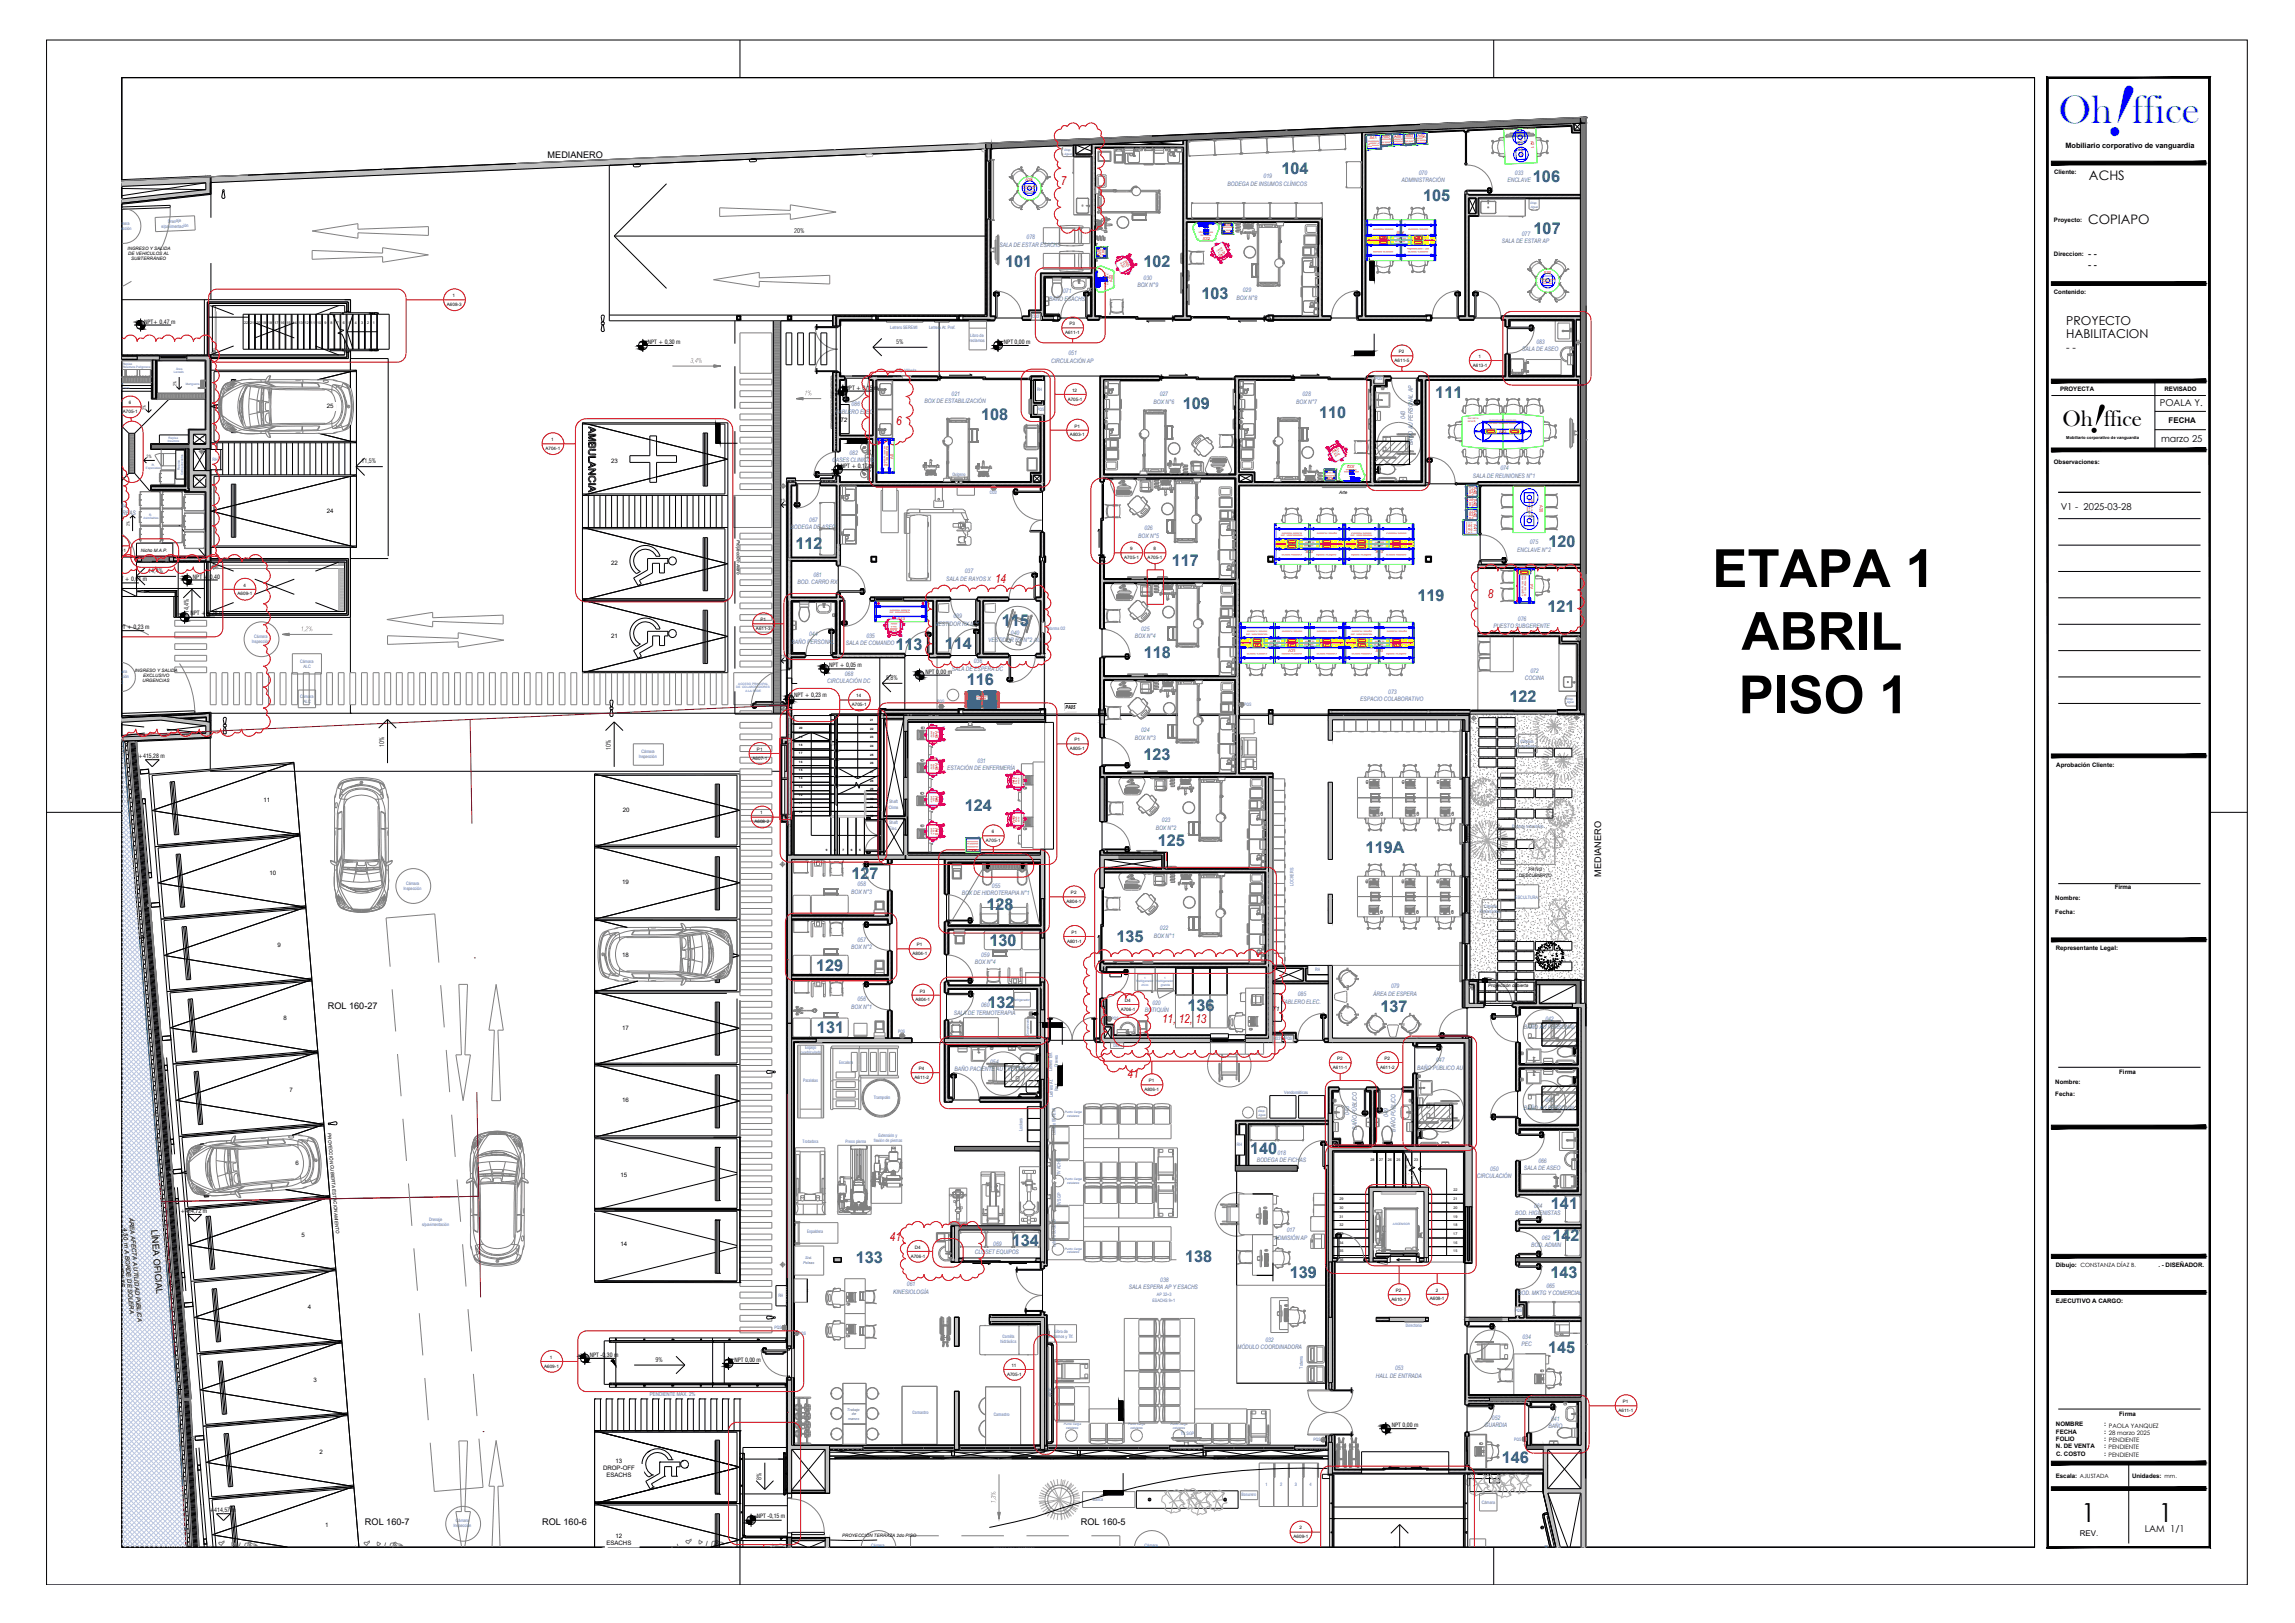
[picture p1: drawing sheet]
<svg xmlns="http://www.w3.org/2000/svg" width="594mm" height="420mm" viewBox="0 0 594 420" stroke-linecap="round" stroke-linejoin="round" font-family="sans-serif">
<defs><g id="words">
<text font-size="20.1" fill="#007fff" x="544.7" y="34.2" transform="rotate(19 544.7 34.2)">!</text>
<g font-size="13.6">
<text x="443.3" y="152">ETAPA 1</text>
<text x="450.8" y="168.2">ABRIL</text>
<text x="450.1" y="184.6">PISO 1</text>
</g>
<text font-size="11.3" x="540.5" y="111.5" transform="rotate(19 540.5 111.5)">!</text>
<text font-size="10.5" fill="#007fff" x="532.8" y="31.9">Oh ffice</text>
<g font-size="6.8">
<text x="538.7" y="394">1</text>
<text x="558.7" y="394">1</text>
</g>
<text font-size="5.9" x="533.9" y="110.2">Oh ffice</text>
<g font-size="4.2" fill="#105689">
<text x="331.7" y="44.9">104</text>
<text x="396.8" y="47.1">106</text>
<text x="368.4" y="51.9">105</text>
<text x="397" y="60.7">107</text>
<text x="260.2" y="69.2">101</text>
<text x="296" y="69.2">102</text>
<text x="311" y="77.4">103</text>
<text x="306.2" y="106">109</text>
<text x="371.5" y="103.1">111</text>
<text x="253.9" y="108.8">108</text>
<text x="341.4" y="108.3">110</text>
<text x="205.9" y="142">112</text>
<text x="400.8" y="141.7">120</text>
<text x="303.3" y="146.6">117</text>
<text x="366.9" y="155.7">119</text>
<text x="400.6" y="158.5">121</text>
<text x="259.3" y="162">115</text>
<text x="231.8" y="168.2">113</text>
<text x="244.6" y="168">114</text>
<text x="296.1" y="170.3">118</text>
<text x="250.3" y="177.4">116</text>
<text x="390.7" y="181.8">122</text>
<text x="296" y="196.6">123</text>
<text x="249.8" y="209.9">124</text>
<text x="299.7" y="219">125</text>
<text x="353.5" y="220.8">119A</text>
<text x="220.4" y="227.6">127</text>
<text x="255.4" y="235.6">128</text>
<text x="256.1" y="244.8">130</text>
<text x="289" y="244">135</text>
<text x="211.2" y="251.3">129</text>
<text x="255.6" y="261.1">132</text>
<text x="307.4" y="261.7">136</text>
<text x="357.3" y="261.9">137</text>
<text x="211.5" y="267.5">131</text>
<text x="323.6" y="298.7">140</text>
<text x="401.5" y="313">141</text>
<text x="261.9" y="322.5">134</text>
<text x="401.9" y="321.3">142</text>
<text x="221.5" y="327.1">133</text>
<text x="306.8" y="326.8">138</text>
<text x="333.9" y="330.7">139</text>
<text x="401.3" y="330.8">143</text>
<text x="400.8" y="350.4">145</text>
<text x="388.8" y="378.6">146</text>
</g>
<g font-size="3.4">
<text x="540.8" y="46.7">ACHS</text>
<text x="540.5" y="58">COPIAPO</text>
</g>
<g font-size="3.2" fill="#f00">
<text x="274.6" y="47.9">7</text>
<text x="232" y="110.1">6</text>
<text x="257.6" y="150.9">14</text>
<text x="385.2" y="154.8">8</text>
<text x="300.8" y="264.9">11, 12, 13</text>
<text x="291.9" y="279">41</text>
<text x="230.4" y="321.3">41</text>
</g>
<g font-size="3.2">
<text x="534.9" y="87.6">HABILITACION</text>
<text x="534.9" y="84.2">PROYECTO</text>
</g>
<text font-size="2.7" x="534.9" y="90.9">- -</text>
<g font-size="2.5">
<text x="540.5" y="66.5">- -</text>
<text x="540.5" y="69.5">- -</text>
</g>
<g font-size="2.4">
<text x="141.8" y="40.8">MEDIANERO</text>
<text x="559.1" y="105.2">POALA Y.</text>
<text x="559.4" y="114.5">marzo 25</text>
<text x="533.4" y="132.1">V1 - 2025-03-28</text>
<text x="414.5" y="226.9" transform="rotate(-90 414.5 226.9)">MEDIANERO</text>
<text x="84.9" y="261.3">ROL 160-27</text>
<text x="39.1" y="318.4" transform="rotate(85 39.1 318.4)">LÍNEA OFICIAL</text>
<text x="94.5" y="394.7">ROL 160-7</text>
<text x="140.4" y="394.7">ROL 160-6</text>
<text x="279.8" y="394.7">ROL 160-5</text>
<text x="555.2" y="396.5">LAM 1/1</text>
</g>
<g font-size="2">
<text x="561.4" y="109.6">FECHA</text>
<text x="538.4" y="397.7">REV.</text>
</g>
<text font-size="1.9" x="534.7" y="38.2">Mobiliario corporativo de vanguardia</text>
<g font-size="1.7">
<text x="205.6" y="60.3">20%</text>
<text x="232" y="89.1">5%</text>
<text x="93.5" y="120">11,5%</text>
<text x="38.4" y="148.4">14,4%</text>
<text x="48.8" y="158.8" transform="rotate(-90 48.8 158.8)">14,4%</text>
<text x="229.3" y="176.1">5,8%</text>
<text x="99.5" y="193.4" transform="rotate(-90 99.5 193.4)">10%</text>
<text x="158.1" y="194.2" transform="rotate(-90 158.1 194.2)">10%</text>
<text x="169.7" y="352.5">9%</text>
<text x="197.1" y="383.1" transform="rotate(-90 197.1 383.1)">8%</text>
<text x="361.4" y="403.2" transform="rotate(-90 361.4 403.2)">8,1%</text>
</g>
<g font-size="1.7" fill="#808080">
<text x="178.7" y="93.9">3,4%</text>
<text x="208.2" y="102.3">1%</text>
<text x="77.9" y="163.4">1,2%</text>
<text x="257.8" y="389.2" transform="rotate(-90 257.8 389.2)">1,3%</text>
</g>
<g font-size="1.6" fill="#4a66ac">
<text x="327.1" y="46.1">019</text>
<text x="362.8" y="47.2">ADMINISTRACIÓN</text>
<text x="367.3" y="45.2">070</text>
<text x="390.2" y="47.2">ENCLAVE</text>
<text x="392.2" y="45.2">033</text>
<text x="317.8" y="48">BODEGA DE INSUMOS CLÍNICOS</text>
<text x="258.7" y="63.9">SALA DE ESTAR ESACHS</text>
<text x="265.8" y="61.9">078</text>
<text x="388.8" y="63">SALA DE ESTAR AP</text>
<text x="393.9" y="61.1">077</text>
<text x="271.6" y="77.9">BAÑO ESACHS</text>
<text x="275.2" y="76">071</text>
<text x="294.4" y="74.3">BOX N°9</text>
<text x="296" y="72.4">030</text>
<text x="320.1" y="77.7">BOX N°8</text>
<text x="321.7" y="75.7">029</text>
<text x="397.7" y="89">083</text>
<text x="272.1" y="93.9">CIRCULACIÓN AP</text>
<text x="276.6" y="92">051</text>
<text x="394" y="91">SALA DE ASEO</text>
<text x="216.2" y="107">TABLERO ELEC.</text>
<text x="220.4" y="105.1">086</text>
<text x="239.3" y="104.4">BOX DE ESTABILIZACIÓN</text>
<text x="246.3" y="102.5">021</text>
<text x="298.6" y="104.5">BOX N°6</text>
<text x="300.2" y="102.5">027</text>
<text x="335.6" y="104.5">BOX N°7</text>
<text x="337.2" y="102.5">028</text>
<text x="363.8" y="108.5" transform="rotate(-90 363.8 108.5)">043</text>
<text x="215.4" y="119.7">GASES CLINICOS</text>
<text x="219.9" y="117.7">082</text>
<text x="365.7" y="115.2" transform="rotate(-90 365.7 115.2)">BAÑO AU PERSONAL AP</text>
<text x="381.2" y="123.7">SALA DE REUNIONES N°1</text>
<text x="388.4" y="121.8">074</text>
<text x="30.6" y="131.5">084</text>
<text x="28" y="133.4">SALA REAS</text>
<text x="204.7" y="137.1">BODEGA DE ASEO</text>
<text x="209.5" y="135.1">067</text>
<text x="296.2" y="137.2">026</text>
<text x="294.6" y="139.2">BOX N°5</text>
<text x="392.8" y="142.9">ENCLAVE N°2</text>
<text x="396" y="141">075</text>
<text x="210.6" y="149.3">081</text>
<text x="249.8" y="148.4">037</text>
<text x="206.4" y="151.2">BOD. CARRO RX</text>
<text x="244.9" y="150.4">SALA DE RAYOS X</text>
<text x="246.8" y="160.1">039</text>
<text x="392.9" y="160.7">076</text>
<text x="204.9" y="166.6">BAÑO PERSONAL</text>
<text x="209.5" y="164.7">044</text>
<text x="219" y="166.9">SALA DE COMANDO</text>
<text x="224.3" y="165">035</text>
<text x="242.1" y="162">VESTIDOR RX N°1</text>
<text x="255.8" y="166.2">VESTIDOR RX N°2 AU</text>
<text x="261.7" y="164.3">040</text>
<text x="293.8" y="165.2">BOX N°4</text>
<text x="295.4" y="163.3">025</text>
<text x="386.6" y="162.7">PUESTO SUBGERENTE</text>
<text x="246.4" y="173.7">SALA DE ESPERA DC</text>
<text x="252.1" y="171.7">036</text>
<text x="214.2" y="176.9">CIRCULACIÓN DC</text>
<text x="218.7" y="174.9">068</text>
<text x="359.4" y="179.6">073</text>
<text x="394.7" y="176.1">COCINA</text>
<text x="396.1" y="174.2">072</text>
<text x="352.1" y="181.6">ESPACIO COLABORATIVO</text>
<text x="293.8" y="191.5">BOX N°3</text>
<text x="295.4" y="189.6">024</text>
<text x="253" y="197.4">031</text>
<text x="245.2" y="199.4">ESTACIÓN DE ENFERMERÍA</text>
<text x="299.2" y="214.7">BOX N°2</text>
<text x="300.8" y="212.8">023</text>
<text x="220.4" y="231.4">BOX N°3</text>
<text x="222" y="229.4">058</text>
<text x="248.9" y="231.8">BOX DE HIDROTERAPIA N°1</text>
<text x="256.8" y="229.8">055</text>
<text x="220.4" y="245.7">BOX N°2</text>
<text x="222" y="243.8">057</text>
<text x="298.6" y="242.7">BOX N°1</text>
<text x="300.3" y="240.8">022</text>
<text x="252.4" y="249.6">BOX N°4</text>
<text x="254" y="247.7">059</text>
<text x="335.9" y="258">085</text>
<text x="355.5" y="257.8">ÁREA DE ESPERA</text>
<text x="360.1" y="255.9">079</text>
<text x="220.4" y="261.1">BOX N°1</text>
<text x="222" y="259.2">056</text>
<text x="246.9" y="262.7">SALA DE TERMOTERAPIA</text>
<text x="254" y="260.7">060</text>
<text x="296.3" y="262.1">BOTIQUÍN</text>
<text x="298.3" y="260.1">020</text>
<text x="331.8" y="259.9">TABLERO ELEC.</text>
<text x="394.4" y="266.4">BAÑO AU PERSONAL</text>
<text x="400" y="264.4">042</text>
<text x="256.3" y="275.4">054</text>
<text x="371.8" y="274.9">047</text>
<text x="247" y="277.3">BAÑO PACIENTE AU / VESTIDOR</text>
<text x="366.8" y="276.9">BAÑO PÚBLICO AU</text>
<text x="394.4" y="287.3">BAÑO AU PERSONAL</text>
<text x="400" y="285.3">045</text>
<text x="349.2" y="288.7" transform="rotate(-90 349.2 288.7)">048</text>
<text x="351.2" y="292.5" transform="rotate(-90 351.2 292.5)">BAÑO PÚBLICO</text>
<text x="359.4" y="289.2" transform="rotate(-90 359.4 289.2)">049</text>
<text x="361.3" y="293" transform="rotate(-90 361.3 293)">BAÑO PÚBLICO</text>
<text x="330.7" y="299">018</text>
<text x="325.3" y="300.9">BODEGA DE FICHAS</text>
<text x="382.3" y="305">CIRCULACIÓN</text>
<text x="385.7" y="303.1">050</text>
<text x="394.5" y="302.9">SALA DE ASEO</text>
<text x="398.2" y="301">066</text>
<text x="392.2" y="314.6">BOD. HIGIENISTAS</text>
<text x="397.1" y="312.7">064</text>
<text x="257.1" y="322.6">069</text>
<text x="329.9" y="321">ADMISIÓN AP</text>
<text x="333.1" y="319">017</text>
<text x="396.4" y="322.9">BOD. ADMIN</text>
<text x="399.1" y="320.9">062</text>
<text x="252.3" y="324.5">CLOSET EQUIPOS</text>
<text x="231.2" y="335">KINESIOLOGÍA</text>
<text x="234.8" y="333">061</text>
<text x="292.2" y="333.7">SALA ESPERA AP Y ESACHS</text>
<text x="300.3" y="331.8">038</text>
<text x="393" y="335.3">BOD. MKTG Y COMERCIAL</text>
<text x="400.3" y="333.3">065</text>
<text x="327.6" y="347.3">032</text>
<text x="394.1" y="346.6">034</text>
<text x="320.3" y="349.3">MÓDULO COORDINADORA</text>
<text x="393.9" y="348.5">PEC</text>
<text x="356.1" y="356.7">HALL DE ENTRADA</text>
<text x="361.1" y="354.7">053</text>
<text x="384.3" y="369.4">GUARDIA</text>
<text x="386.2" y="367.5">052</text>
<text x="400.8" y="369.8">BAÑO</text>
<text x="401.5" y="367.8">041</text>
</g>
<g font-size="1.6">
<text x="531.7" y="45.1">Cliente:</text>
<text x="531.7" y="57.3">Proyecto:</text>
<text x="531.7" y="66.3">Direccion:</text>
<text x="531.7" y="76.1">Contenido:</text>
<text x="533.3" y="101.3">PROYECTA</text>
<text x="560.3" y="101.3">REVISADO</text>
<text x="84.6" y="105.6">25</text>
<text x="217.5" y="109.3">T2</text>
<text x="158.2" y="119.7">23</text>
<text x="531.7" y="120">Observaciones:</text>
<text x="84.6" y="132.7">24</text>
<text x="158.2" y="146.3">22</text>
<text x="158.2" y="165.1">21</text>
<text x="532.3" y="198.5">Aprobación Cliente:</text>
<text x="68.2" y="207.7">11</text>
<text x="161.2" y="210.1">20</text>
<text x="69.8" y="226.5">10</text>
<text x="161.1" y="228.9">19</text>
<text x="532" y="233">Nombre:</text>
<text x="547.4" y="230.1">Firma</text>
<text x="532" y="236.5">Fecha:</text>
<text x="71.9" y="245.2">9</text>
<text x="161.1" y="247.8">18</text>
<text x="532.2" y="246">Representante Legal:</text>
<text x="73.4" y="264">8</text>
<text x="329.4" y="261.7">T1</text>
<text x="161.1" y="266.6">17</text>
<text x="532" y="280.6">Nombre:</text>
<text x="548.6" y="278.2">Firma</text>
<text x="75" y="282.7">7</text>
<text x="161.1" y="285.4">16</text>
<text x="532" y="283.8">Fecha:</text>
<text x="76.5" y="301.5">6</text>
<text x="160.6" y="304.7">15</text>
<text x="31.8" y="318" transform="rotate(85 31.8 318)">4,50 m A BORDE DE SOLERA</text>
<text x="33.5" y="315.2" transform="rotate(85 33.5 315.2)">ÁREA AFECTA A UTILIDAD PúBLICA</text>
<text x="78" y="320.2">5</text>
<text x="160.6" y="322.5">14</text>
<text x="30.5" y="324.3" transform="rotate(85 30.5 324.3)">EXISTENTE</text>
<text x="532.2" y="327.9">Dibujo: CONSTANZA DÍAZ B.</text>
<text x="558.7" y="328.1">. - DISEÑADOR.</text>
<text x="79.7" y="339">4</text>
<text x="532.2" y="337.3">EJECUTIVO A CARGO:</text>
<text x="81.2" y="357.7">3</text>
<text x="532.2" y="369.2">NOMBRE</text>
<text x="532.2" y="371.2">FECHA</text>
<text x="544.6" y="369.2">: PAOLA YANQUEZ</text>
<text x="544.6" y="371.2">: 28 marzo 2025</text>
<text x="548.6" y="366.6">Firma</text>
<text x="82.7" y="376.5">2</text>
<text x="532.2" y="373.1">FOLIO</text>
<text x="532.2" y="375">N. DE VENTA</text>
<text x="532.2" y="376.9">C. COSTO</text>
<text x="544.6" y="373.1">: PENDIENTE</text>
<text x="544.6" y="375">: PENDIENTE</text>
<text x="544.6" y="376.9">: PENDIENTE</text>
<text x="156.1" y="380.5">DROP-OFF</text>
<text x="157" y="382.4">ESACHS</text>
<text x="159.3" y="378.7">13</text>
<text x="532.2" y="382.5">Escala: AJUSTADA</text>
<text x="551.9" y="382.5">Unidades: mm.</text>
<text x="84.2" y="395.2">1</text>
<text x="157" y="400">ESACHS</text>
<text x="159.3" y="398.1">12</text>
</g>
<g font-size="1.5">
<text x="37.3" y="83.8">NPT+ 0,47 m</text>
<text x="167.7" y="89">NPT + 0,30 m</text>
<text x="259.9" y="89.1">NPT 0,00 m</text>
<text x="218.9" y="100.9">NPT + 0,15 m</text>
<text x="217.6" y="121.2">NPT + 0,17 m</text>
<text x="49.9" y="149.8">NPT + 0,40</text>
<text x="29.6" y="150.4">NPT + 0,61 m</text>
<text x="49.3" y="159.3">NPT + 0,26 m</text>
<text x="30.2" y="162.9">NPT + 0,23 m</text>
<text x="214.6" y="172.6">NPT + 0,05 m</text>
<text x="239.6" y="174.4">NPT 0,00 m</text>
<text x="205.6" y="180.5">NPT + 0,23 m</text>
<text x="35.8" y="196.3">+415,28 m</text>
<text x="46.8" y="314">+414,72 m</text>
<text x="152.7" y="351.3">NPT -0,30 m</text>
<text x="190.1" y="352.6">NPT 0,00 m</text>
<text x="360.3" y="369.5">NPT 0,00 m</text>
<text x="54.2" y="391.5">+414,57 m</text>
<text x="195.9" y="393.1">NPT -0,15 m</text>
</g>
<text font-size="1.4" x="275.8" y="183.7">PA05</text>
<text font-size="1.4" fill="#4a66ac" x="168.2" y="361.4">PENDIENTE MÁX. 2%</text>
<g font-size="1.2" fill="#4a66ac">
<text x="29.4" y="59.5">Inspección</text>
<text x="30.1" y="58.2">Cámara</text>
<text x="41.8" y="59.1" transform="rotate(-2 41.8 59.1)">s/pavimentación</text>
<text x="43.5" y="57.7" transform="rotate(-3 43.5 57.7)">Drenaje</text>
<text x="230.4" y="85.2">Letrero SEREMI</text>
<text x="240.5" y="85.2">Letrero At. Pref.</text>
<text x="251" y="88.6">reclamos</text>
<text x="251.1" y="87.2">Libro de</text>
<text x="65.2" y="166.5">Inspección</text>
<text x="65.8" y="165.2">Cámara</text>
<text x="77.7" y="171.6">Cámara</text>
<text x="78.6" y="172.9">ALC</text>
<text x="28.8" y="175.6">Inspección</text>
<text x="29.4" y="174.2">Cámara</text>
<text x="30.5" y="177">UD</text>
<text x="77.7" y="180.6">Cámara</text>
<text x="78.6" y="182">ALC</text>
<text x="165.4" y="196.2">Inspección</text>
<text x="166" y="194.9">Cámara</text>
<text x="392.5" y="193.7">Decantadora</text>
<text x="393.6" y="192.3">Cámara</text>
<text x="230.1" y="209.3">Clima</text>
<text x="230.2" y="208">Shaft</text>
<text x="230.2" y="213.4">Shaft</text>
<text x="230.2" y="214.7">Elec.</text>
<text x="391.4" y="214.3">Drenaje s/sanitario</text>
<text x="104.5" y="230.4">Inspección</text>
<text x="105.1" y="229.1">Cámara</text>
<text x="334.8" y="229.3" transform="rotate(-90 334.8 229.3)">LOCKERS</text>
<text x="392.2" y="232.6">ESCULTURA</text>
<text x="383.1" y="236.4">Decantadora</text>
<text x="384.2" y="235">Cámara</text>
<text x="272.4" y="277.4" transform="rotate(-90 272.4 277.4)">Letrero Enf.</text>
<text x="273.8" y="276.3" transform="rotate(-90 273.8 276.3)">Graves</text>
<text x="272.5" y="284" transform="rotate(-90 272.5 284)">Letrero At.</text>
<text x="273.9" y="282.5" transform="rotate(-90 273.9 282.5)">Pref.</text>
<text x="332.4" y="283.1">Vendomáticas</text>
<text x="264.7" y="292.9" transform="rotate(-90 264.7 292.9)">Lockers</text>
<text x="273.2" y="293.9" transform="rotate(-90 273.2 293.9)">Letrero SEREMI</text>
<text x="274.5" y="304.2" transform="rotate(-90 274.5 304.2)">TV ACHS</text>
<text x="109.2" y="317.4">s/pavimentación</text>
<text x="111.1" y="316">Drenaje</text>
<text x="274.6" y="312.3" transform="rotate(-90 274.6 312.3)">TV SGP</text>
<text x="273.2" y="322.9" transform="rotate(-90 273.2 322.9)">Letrero SUSESO</text>
<text x="299.5" y="335.6">AP 32+3</text>
<text x="298.3" y="337">ESACHS 9+1</text>
<text x="271.6" y="346.4">reclamos y Tlf.</text>
<text x="273" y="345">Libro de</text>
<text x="337.3" y="354.3" transform="rotate(-90 337.3 354.3)">Totems</text>
<text x="272.3" y="361.7" transform="rotate(-90 272.3 361.7)">ARTE</text>
<text x="305.6" y="371.5">TV SGP</text>
<text x="383.6" y="389.3">Cámara</text>
<text x="117.4" y="395.4">Inspección</text>
<text x="118" y="394">Cámara</text>
<text x="225.5" y="400.4">Cámara</text>
<text x="257.2" y="401.2">Drenaje s/pavimentación</text>
<text x="296.3" y="400.4">Cámara</text>
<text x="399.8" y="399.9" transform="rotate(77 399.8 399.9)">ARTE</text>
</g>
<g font-size="1.2">
<text x="33" y="64.7">INGRESO Y SALIDA</text>
<text x="33.2" y="66.1">DE VEHICULOS AL</text>
<text x="34" y="67.4">SUBTERRÁNEO</text>
<text x="117.2" y="76.9">1</text>
<text x="115.7" y="79.2">A608-3</text>
<text x="275.7" y="86.5">A611-1</text>
<text x="276.8" y="84.2">P3</text>
<text x="361" y="93.7">A611-5</text>
<text x="362.1" y="91.5">P2</text>
<text x="381.2" y="94.9">A613-1</text>
<text x="382.7" y="92.6">1</text>
<text x="277.5" y="101.4">12</text>
<text x="31.8" y="106.9">A705-1</text>
<text x="33.4" y="104.6">6</text>
<text x="276.4" y="103.7">A705-1</text>
<text x="277" y="113">A803-1</text>
<text x="278.1" y="110.7">P1</text>
<text x="141.2" y="116.4">A704-1</text>
<text x="142.6" y="114.2">1</text>
<text x="346.6" y="127.8">Arte</text>
<text x="28.8" y="142.9">A704-1</text>
<text x="36.4" y="142.9">Nicho M.A.P.</text>
<text x="190.7" y="139.8" transform="rotate(90 190.7 139.8)">Proyección Alero</text>
<text x="292.6" y="142.4">9</text>
<text x="298.6" y="142.4">8</text>
<text x="291" y="144.7">A705-1</text>
<text x="297.1" y="144.7">A705-1</text>
<text x="61.5" y="154.1">A609-1</text>
<text x="63.1" y="151.8">4</text>
<text x="196.8" y="160.8">P1</text>
<text x="195.7" y="163.1">A611-3</text>
<text x="34.9" y="173.9">INGRESO Y SALIDA</text>
<text x="36.9" y="176.6">URGENCIAS</text>
<text x="37.1" y="175.2">EXCLUSIVO</text>
<text x="220.5" y="182.8">A705-1</text>
<text x="221.6" y="180.5">14</text>
<text x="278.1" y="191.9">P1</text>
<text x="194.8" y="196.7">A607-1</text>
<text x="195.9" y="194.4">P1</text>
<text x="277" y="194.2">A805-1</text>
<text x="195.3" y="213.1">A608-2</text>
<text x="196.8" y="210.8">1</text>
<text x="256.8" y="215.7">6</text>
<text x="255.2" y="218">A705-1</text>
<text x="393.1" y="227">DESCUBIERTO</text>
<text x="395.6" y="225.6">PATIO</text>
<text x="276.1" y="233.8">A804-1</text>
<text x="277.2" y="231.5">P2</text>
<text x="237.3" y="245">P1</text>
<text x="276.2" y="244">A801-1</text>
<text x="277.4" y="241.7">P1</text>
<text x="236.2" y="247.3">A804-1</text>
<text x="238.1" y="256.9">P3</text>
<text x="385.2" y="255.6">Proyección cubierta</text>
<text x="237" y="259.2">A804-1</text>
<text x="290.1" y="261.6">A706-1</text>
<text x="291.2" y="259.3">D4</text>
<text x="346.1" y="274.4">P2</text>
<text x="358.4" y="274.4">P2</text>
<text x="236.7" y="279.3">A611-2</text>
<text x="237.9" y="277">P4</text>
<text x="297.4" y="280.1">P1</text>
<text x="345" y="276.7">A611-1</text>
<text x="357.2" y="276.7">A611-2</text>
<text x="296.2" y="282.4">A806-1</text>
<text x="84.8" y="293.4" transform="rotate(85 84.8 293.4)">PROYECCIÓN CUBIERTA ESTACIONAMIENTO</text>
<text x="236.8" y="323.3">D4</text>
<text x="235.7" y="325.6">A706-1</text>
<text x="361.3" y="334.5">P2</text>
<text x="371.7" y="334.4">2</text>
<text x="360.2" y="336.8">A610-1</text>
<text x="370.1" y="336.7">A608-1</text>
<text x="142.4" y="351.7">1</text>
<text x="261.8" y="353.9">11</text>
<text x="140.9" y="354">A609-1</text>
<text x="260.7" y="356.1">A705-1</text>
<text x="419" y="365.5">A611-1</text>
<text x="420.1" y="363.2">P1</text>
<text x="336.4" y="395.9">2</text>
<text x="218" y="397.8">PROYECCIÓN TERRAZA 2do PISO</text>
<text x="334.8" y="398.2">A609-1</text>
</g>
<g font-size="1.1" fill="#f00">
<text x="354.6" y="35.9" transform="rotate(-3 354.6 35.9)">A41</text>
<text x="357.9" y="35.8" transform="rotate(-3 357.9 35.8)">A40</text>
<text x="360.9" y="35.7" transform="rotate(-3 360.9 35.7)">A40</text>
<text x="363.9" y="35.5" transform="rotate(-3 363.9 35.5)">A40</text>
<text x="366.9" y="35.4" transform="rotate(-3 366.9 35.4)">A40</text>
<text x="396.3" y="36.4" transform="rotate(87 396.3 36.4)">A31</text>
<text x="265.5" y="46.9">A38</text>
<text x="316.8" y="58.6">A39</text>
<text x="363.5" y="59.8" transform="rotate(-180 363.5 59.8)">A20</text>
<text x="311.4" y="62">A22</text>
<text x="317" y="65.1" transform="rotate(151 317 65.1)">A45</text>
<text x="284.6" y="66.3" transform="rotate(-90 284.6 66.3)">A39</text>
<text x="291" y="67.5" transform="rotate(62 291 67.5)">A45</text>
<text x="399.6" y="70.8">A38</text>
<text x="287.9" y="73.1" transform="rotate(-90 287.9 73.1)">A22</text>
<text x="388.1" y="112.1">A23</text>
<text x="231.2" y="118.9" transform="rotate(-90 231.2 118.9)">A6</text>
<text x="345" y="117.2" transform="rotate(-29 345 117.2)">A45</text>
<text x="345.3" y="123.5" transform="rotate(-180 345.3 123.5)">A39</text>
<text x="350.6" y="120.3" transform="rotate(-180 350.6 120.3)">A22</text>
<text x="381.5" y="126.1" transform="rotate(90 381.5 126.1)">A40</text>
<text x="381.5" y="129.1" transform="rotate(90 381.5 129.1)">A40</text>
<text x="398.6" y="130.8" transform="rotate(90 398.6 130.8)">A35</text>
<text x="381.5" y="132.2" transform="rotate(90 381.5 132.2)">A40</text>
<text x="381.5" y="135.6" transform="rotate(90 381.5 135.6)">A41</text>
<text x="338.1" y="143.2">A20</text>
<text x="356.1" y="143.2">A20</text>
<text x="396.9" y="152.4" transform="rotate(-90 396.9 152.4)">A4</text>
<text x="232.4" y="160.6">A13</text>
<text x="232.3" y="162.6" transform="rotate(-180 232.3 162.6)">A45</text>
<text x="333.6" y="168.8">A21</text>
<text x="356.2" y="168.8">A20</text>
<text x="242.2" y="189.2" transform="rotate(90 242.2 189.2)">A45</text>
<text x="242.2" y="197.6" transform="rotate(90 242.2 197.6)">A45</text>
<text x="262.7" y="203" transform="rotate(-90 262.7 203)">A45</text>
<text x="242.2" y="205.9" transform="rotate(90 242.2 205.9)">A45</text>
<text x="242.2" y="214.3" transform="rotate(90 242.2 214.3)">A45</text>
<text x="262.7" y="213" transform="rotate(-90 262.7 213)">A45</text>
<text x="252.8" y="219.7" transform="rotate(-180 252.8 219.7)">A41</text>
</g>
<g font-size="1.1" fill="#4a66ac">
<text x="267.2" y="82.2">CO2</text>
<text x="232" y="96.4">Caja Válvula</text>
<text x="268.5" y="101.3">RH</text>
<text x="356" y="98.5">PQS</text>
<text x="268.5" y="106.4">PQS</text>
<text x="55" y="119.2">RH</text>
<text x="246.5" y="123.3">Oxígeno</text>
<text x="256.2" y="127.9">CO2</text>
<text x="271.2" y="163">Alarma O2</text>
<text x="242.6" y="181.9">PQS</text>
<text x="322.1" y="182.9">PQS</text>
<text x="340.4" y="251.4">RH</text>
<text x="232.5" y="267.4">PQS</text>
<text x="287.7" y="264.1">PQS</text>
<text x="329.6" y="269.2">CO2</text>
<text x="332.6" y="269.2">PQS</text>
<text x="207.1" y="272.9">cuadriculado</text>
<text x="208.4" y="271.6">Espejo</text>
<text x="217.2" y="275.3">Escalera</text>
<text x="288.2" y="271">DEA</text>
<text x="207.9" y="280.1">Paralelas</text>
<text x="226.2" y="284.4">Trampolin</text>
<text x="207.8" y="295.8">Trotadora</text>
<text x="218.9" y="295.8">Press pierna</text>
<text x="226.2" y="295.7">flexión de piernas</text>
<text x="227.4" y="294.4">Extensión y</text>
<text x="320.2" y="296.7">RH</text>
<text x="208.9" y="319.3">Espaldera</text>
<text x="201.5" y="335.6">RH</text>
<text x="392.2" y="339.8">PQS</text>
<text x="200.5" y="344.2">PQS</text>
<text x="206.8" y="345.6">PQS</text>
<text x="259" y="347.7">hidráulica</text>
<text x="259.5" y="346.4">Camilla</text>
<text x="363.9" y="343.6">Directorio</text>
<text x="236.2" y="366.1">Camastro</text>
<text x="257.2" y="366.5">Camastro</text>
<text x="340" y="373.2">PQS</text>
<text x="392" y="372.9">PQS</text>
<text x="282.9" y="388.5">Banca</text>
<text x="321.4" y="387.3">Basurero</text>
<text x="327.6" y="384.6">1</text>
<text x="331.4" y="384.6">2</text>
<text x="335.2" y="384.6">3</text>
<text x="338.9" y="384.6">4</text>
</g>
<g font-size="1.1">
<text x="45.7" y="99.9" transform="rotate(-90 45.7 99.9)">2%</text>
<text x="37.7" y="106" transform="rotate(-90 37.7 106)">2%</text>
<text x="534.9" y="113.7">Mobiliario corporativo de vanguardia</text>
<text x="38" y="118.5">2%</text>
<text x="202.1" y="130">1%</text>
<text x="33.6" y="136.2" transform="rotate(-90 33.6 136.2)">2%</text>
<text x="202.1" y="170.3">1%</text>
</g>
<g font-size=".9">
<text x="63.2" y="83.9">22</text>
<text x="64.8" y="83.9">21</text>
<text x="66.4" y="83.9">20</text>
<text x="67.8" y="83.9">19</text>
<text x="69.5" y="83.9">18</text>
<text x="71" y="83.9">17</text>
<text x="72.6" y="83.9">16</text>
<text x="74.2" y="83.9">15</text>
<text x="75.8" y="83.9">14</text>
<text x="77.3" y="83.9">13</text>
<text x="78.9" y="83.9">12</text>
<text x="80.5" y="83.9">11</text>
<text x="82.1" y="83.9">10</text>
<text x="84" y="83.9">9</text>
<text x="85.5" y="83.9">8</text>
<text x="87.2" y="83.9">7</text>
<text x="88.7" y="83.9">6</text>
<text x="90.3" y="83.9">5</text>
<text x="91.9" y="83.9">4</text>
<text x="93.5" y="83.9">3</text>
<text x="95.1" y="83.9">2</text>
<text x="96.5" y="83.9">1</text>
<text x="354.7" y="300.6">28</text>
<text x="357" y="300.6">27</text>
<text x="359.3" y="300.6">26</text>
<text x="361.5" y="300.6">25</text>
<text x="363.8" y="300.6">24</text>
<text x="366" y="300.6">23</text>
<text x="346.7" y="310.7">29</text>
<text x="376.3" y="308.4">22</text>
<text x="376.3" y="310.7">21</text>
<text x="346.7" y="317.4">32</text>
<text x="346.7" y="315.2">31</text>
<text x="346.7" y="312.9">30</text>
<text x="376.2" y="315.2">19</text>
<text x="376.2" y="317.4">18</text>
<text x="376.3" y="312.9">20</text>
<text x="346.7" y="322">34</text>
<text x="346.7" y="319.7">33</text>
<text x="376.2" y="319.7">17</text>
<text x="376.2" y="322">16</text>
<text x="346.7" y="326.5">36</text>
<text x="346.7" y="324.2">35</text>
<text x="376.2" y="324.2">15</text>
</g>
<g font-size=".9" fill="#4a66ac">
<text x="207.9" y="327.1">Poleas</text>
<text x="208.4" y="326">Sist.</text>
<text x="219.3" y="365.2">Trabajo</text>
<text x="219.6" y="367.5">manos</text>
<text x="220.5" y="366.4">de</text>
</g>
<g font-size=".8" fill="#4a66ac">
<text x="275.6" y="39.1">Disp.</text>
<text x="275.6" y="40">Agua</text>
<text x="396.2" y="52.9">Disp.</text>
<text x="396.2" y="53.8">Agua</text>
<text x="31.8" y="94.4">Repisa</text>
<text x="31.8" y="95.3">Residuos Peligrosos</text>
<text x="45.6" y="95.7">Área</text>
<text x="29.9" y="100.7">Peligrosos</text>
<text x="31.4" y="99.8">R.</text>
<text x="45" y="96.5">Lavado</text>
<text x="48.1" y="99.7">Manguera</text>
<text x="43.6" y="113.6">Repisa</text>
<text x="43.4" y="114.5">Insumos</text>
<text x="37.8" y="121.5">Especiales</text>
<text x="39.3" y="120.6">R.</text>
<text x="46.6" y="121.6" transform="rotate(-90 46.6 121.6)">Repisa</text>
<text x="47.4" y="123.1" transform="rotate(-90 47.4 123.1)">Cortopunzantes</text>
<text x="37.1" y="134.4">Asimilables</text>
<text x="38.6" y="133.5">R.</text>
<text x="190.6" y="178.2">DE COLABORADORES</text>
<text x="191.1" y="177.2">ACCESO PRINCIPAL</text>
<text x="192.9" y="179.1">A LA SEDE</text>
<text x="405.5" y="181.2">Disp.</text>
<text x="405.6" y="182.1">Agua</text>
<text x="294.2" y="254.3">Refrigerador</text>
<text x="295.5" y="255.2">chico</text>
<text x="296.1" y="253.4">1</text>
<text x="299.4" y="254.3">Refrigerador</text>
<text x="300.5" y="255.2">grande</text>
<text x="301.4" y="253.4">1</text>
<text x="262.2" y="259.2">Refrigerador</text>
<text x="266.3" y="268.1" transform="rotate(-90 266.3 268.1)">Compresero</text>
<text x="325.7" y="288">Disp.</text>
<text x="275.7" y="288.2">Punto Carga</text>
<text x="276.3" y="289.1">celulares</text>
<text x="325.8" y="288.9">Agua</text>
<text x="275.7" y="305.6">Punto Carga</text>
<text x="276.3" y="306.5">celulares</text>
<text x="360.6" y="317.1">ASCENSOR</text>
<text x="275.7" y="323.5">Punto Carga</text>
<text x="276.3" y="324.5">celulares</text>
<text x="275.4" y="369">Punto Carga</text>
<text x="276" y="369.9">celulares</text>
<text x="292" y="369">Punto Carga</text>
<text x="292.6" y="369.9">celulares</text>
<text x="303" y="369">Punto Carga</text>
<text x="303.6" y="369.9">celulares</text>
</g>
<g font-size=".8">
<text x="206.8" y="191">19</text>
<text x="206.9" y="188.8">20</text>
<text x="225.2" y="191.1">23</text>
<text x="225.2" y="188.9">22</text>
<text x="225.2" y="186.6">21</text>
<text x="206.8" y="193.1">18</text>
<text x="206.8" y="195.3">17</text>
<text x="206.8" y="197.4">16</text>
<text x="225.2" y="193.4">24</text>
<text x="225.2" y="195.7">25</text>
<text x="225.2" y="197.9">26</text>
<text x="206.8" y="199.6">15</text>
<text x="206.8" y="201.7">14</text>
<text x="206.8" y="203.9">13</text>
<text x="225.2" y="200.2">27</text>
<text x="225.2" y="202.3">28</text>
<text x="206.8" y="206.1">12</text>
<text x="206.8" y="208.3">11</text>
<text x="225.2" y="204.6">29</text>
<text x="225.2" y="207">30</text>
<text x="225.2" y="209.2">31</text>
<text x="206.8" y="210.4">10</text>
<text x="225.2" y="211.4">32</text>
<text x="213.8" y="220.4">9</text>
<text x="215.9" y="220.4">8</text>
<text x="218.1" y="220.4">7</text>
<text x="220.2" y="220.4">6</text>
<text x="222.4" y="220.4">5</text>
</g>
<g font-size=".7" fill="#f00">
<text x="357.5" y="63.1">2X1</text>
<text x="358.7" y="61.3" transform="rotate(-180 358.7 61.3)">2X1</text>
<text x="366.5" y="63.1">2X1</text>
<text x="367.7" y="61.3" transform="rotate(-180 367.7 61.3)">2X1</text>
<text x="385.3" y="111.9">2X1</text>
<text x="392.6" y="111.4" transform="rotate(-180 392.6 111.4)">2X1</text>
<text x="333.8" y="141.7">2X1</text>
<text x="335" y="140" transform="rotate(-180 335 140)">2X1</text>
<text x="342.8" y="141.7">2X1</text>
<text x="344" y="140" transform="rotate(-180 344 140)">2X1</text>
<text x="351.9" y="141.7">2X1</text>
<text x="353" y="140" transform="rotate(-180 353 140)">2X1</text>
<text x="360.9" y="141.7">2X1</text>
<text x="362.1" y="140" transform="rotate(-180 362.1 140)">2X1</text>
<text x="394" y="148.5">2X1</text>
<text x="324.8" y="167.2">2X1</text>
<text x="326" y="165.6" transform="rotate(-180 326 165.6)">2X1</text>
<text x="333.8" y="167.2">2X1</text>
<text x="335.1" y="165.6" transform="rotate(-180 335.1 165.6)">2X1</text>
<text x="342.8" y="167.2">2X1</text>
<text x="344.1" y="165.6" transform="rotate(-180 344.1 165.6)">2X1</text>
<text x="351.9" y="167.2">2X1</text>
<text x="353.1" y="165.6" transform="rotate(-180 353.1 165.6)">2X1</text>
<text x="360.9" y="167.2">2X1</text>
<text x="362.1" y="165.6" transform="rotate(-180 362.1 165.6)">2X1</text>
</g>
<g font-size=".5" fill="#f00">
<text x="393" y="35" transform="rotate(87 393 35)">BASE PLATO ø500 - 725h</text>
<text x="393.6" y="35" transform="rotate(87 393.6 35)">CUBIERTA 1200X1100</text>
<text x="354.1" y="36.8" transform="rotate(-3 354.1 36.8)">CAJONERA</text>
<text x="354.2" y="37.4" transform="rotate(-2 354.2 37.4)">OH12001.A</text>
<text x="357.5" y="37" transform="rotate(-3 357.5 37)">OH12442.A OH12442.A OH12442.A OH12442.A</text>
<text x="357.6" y="36.4" transform="rotate(-2 357.6 36.4)">GABINETE</text>
<text x="360.6" y="36.2" transform="rotate(-3 360.6 36.2)">GABINETE GABINETE GABINETE</text>
<text x="264.4" y="48.5">CUBIERTA ø800</text>
<text x="265" y="49.1">BASE PLATO</text>
<text x="265.2" y="49.6">ø500 - 725h</text>
<text x="316.3" y="59.1">CAJONERA</text>
<text x="316.4" y="59.8">OH12440.A</text>
<text x="355.5" y="59.5">CUBIERTA 1200X700</text>
<text x="364.6" y="59.5">CUBIERTA 1200X700</text>
<text x="310.3" y="60.4">MESA MEDICO</text>
<text x="310.8" y="61">OH11403.A</text>
<text x="316.3" y="64" transform="rotate(151 316.3 64)">MOOV</text>
<text x="316.6" y="64.6" transform="rotate(150 316.6 64.6)">SILLA</text>
<text x="354.7" y="62.6" transform="rotate(-90 354.7 62.6)">V.R</text>
<text x="360.7" y="64.9" transform="rotate(-180 360.7 64.9)">CUBIERTA 1200X700</text>
<text x="361.6" y="62">UNION 700</text>
<text x="363.7" y="62.4" transform="rotate(-180 363.7 62.4)">UNION 700</text>
<text x="369.7" y="64.9" transform="rotate(-180 369.7 64.9)">CUBIERTA 1200X700</text>
<text x="369.9" y="64.2" transform="rotate(-180 369.9 64.2)">EST. 1400X1200X725h</text>
<text x="370.5" y="61.8" transform="rotate(90 370.5 61.8)">V.R</text>
<text x="285.1" y="66.8" transform="rotate(-90 285.1 66.8)">CAJONERA</text>
<text x="285.7" y="66.7" transform="rotate(-90 285.7 66.7)">OH12440.A</text>
<text x="290" y="68.1" transform="rotate(61 290 68.1)">MOOV</text>
<text x="290.6" y="67.9" transform="rotate(62 290.6 67.9)">SILLA</text>
<text x="286.3" y="74.2" transform="rotate(-90 286.3 74.2)">MESA MEDICO</text>
<text x="287" y="73.7" transform="rotate(-90 287 73.7)">OH11403.A</text>
<text x="398.6" y="72.4">CUBIERTA ø800</text>
<text x="399.1" y="73">BASE PLATO</text>
<text x="399.3" y="73.6">ø500 - 725h</text>
<text x="380" y="108.6">OH11407.A</text>
<text x="380" y="109.2">INT2470</text>
<text x="385.5" y="109">CUBIERTA BOTE 2800X1200</text>
<text x="385.5" y="109.7">ESTRUCTURA BASE PLATO</text>
<text x="345.5" y="117.7" transform="rotate(-30 345.5 117.7)">SILLA</text>
<text x="345.7" y="118.3" transform="rotate(-30 345.7 118.3)">MOOV</text>
<text x="229.2" y="120.6" transform="rotate(-90 229.2 120.6)">CUBIERTA 1200X600</text>
<text x="229.8" y="120.6" transform="rotate(-90 229.8 120.6)">EST. 1200X600X875h</text>
<text x="345.7" y="122.3" transform="rotate(-180 345.7 122.3)">OH12440.A</text>
<text x="345.7" y="122.9" transform="rotate(-180 345.7 122.9)">CAJONERA</text>
<text x="351.2" y="121.3" transform="rotate(-180 351.2 121.3)">OH11403.A</text>
<text x="351.7" y="121.9" transform="rotate(-180 351.7 121.9)">MESA MEDICO</text>
<text x="380.4" y="125.8" transform="rotate(90 380.4 125.8)">OH12442.A</text>
<text x="381" y="125.8" transform="rotate(90 381 125.8)">GABINETE</text>
<text x="380.4" y="128.8" transform="rotate(90 380.4 128.8)">OH12442.A</text>
<text x="380.4" y="131.8" transform="rotate(90 380.4 131.8)">OH12442.A</text>
<text x="381" y="128.8" transform="rotate(90 381 128.8)">GABINETE</text>
<text x="381" y="131.8" transform="rotate(90 381 131.8)">GABINETE</text>
<text x="395.2" y="130.8" transform="rotate(90 395.2 130.8)">OH13018</text>
<text x="395.8" y="128.8" transform="rotate(90 395.8 128.8)">BASE PLATO ø600 - 1075h</text>
<text x="396.4" y="129.1" transform="rotate(90 396.4 129.1)">CUBIERTA 1600X1100</text>
<text x="380.1" y="135.2" transform="rotate(90 380.1 135.2)">OH12001.A</text>
<text x="380.7" y="135.2" transform="rotate(90 380.7 135.2)">CAJONERA</text>
<text x="331" y="141.3" transform="rotate(-90 331 141.3)">V.R</text>
<text x="331.7" y="138.8">EST. 1400X1200X725h</text>
<text x="331.8" y="138.2">CUBIERTA 1200X700</text>
<text x="337" y="143.5" transform="rotate(-180 337 143.5)">CUBIERTA 1200X700</text>
<text x="337.8" y="140.6">UNION 700</text>
<text x="340" y="141" transform="rotate(-180 340 141)">UNION 700</text>
<text x="340.9" y="138.2">CUBIERTA 1200X700</text>
<text x="346" y="143.5" transform="rotate(-180 346 143.5)">CUBIERTA 1200X700</text>
<text x="346.8" y="140.4" transform="rotate(90 346.8 140.4)">V.R</text>
<text x="349.1" y="141.3" transform="rotate(-90 349.1 141.3)">V.R</text>
<text x="349.7" y="138.8">EST. 1400X1200X725h</text>
<text x="349.9" y="138.2">CUBIERTA 1200X700</text>
<text x="355" y="143.5" transform="rotate(-180 355 143.5)">CUBIERTA 1200X700</text>
<text x="355.9" y="140.6">UNION 700</text>
<text x="358" y="141" transform="rotate(-180 358 141)">UNION 700</text>
<text x="358.9" y="138.2">CUBIERTA 1200X700</text>
<text x="364.1" y="143.5" transform="rotate(-180 364.1 143.5)">CUBIERTA 1200X700</text>
<text x="364.9" y="140.4" transform="rotate(90 364.9 140.4)">V.R</text>
<text x="394.4" y="154.2" transform="rotate(-90 394.4 154.2)">CUBIERTA 1200X700</text>
<text x="395" y="154.3" transform="rotate(-90 395 154.3)">EST. 1200X700X725h</text>
<text x="230.3" y="158.8">EST. 1800X700X725h</text>
<text x="230.4" y="158.1">CUBIERTA 1800X700</text>
<text x="232.2" y="161.4" transform="rotate(-180 232.2 161.4)">MOOV</text>
<text x="232.1" y="162" transform="rotate(-180 232.1 162)">SILLA</text>
<text x="322" y="166.8" transform="rotate(-90 322 166.8)">V.R</text>
<text x="322.7" y="164.4">EST. 1400X1200X725h</text>
<text x="322.8" y="163.7">CUBIERTA 1200X700</text>
<text x="328.8" y="166.2">UNION 700</text>
<text x="331" y="166.6" transform="rotate(-180 331 166.6)">UNION 700</text>
<text x="331.9" y="163.7">CUBIERTA 1200X700</text>
<text x="337.8" y="166.2">UNION 700</text>
<text x="340" y="166.6" transform="rotate(-180 340 166.6)">UNION 700</text>
<text x="340.9" y="163.7">CUBIERTA 1200X700</text>
<text x="346.9" y="166" transform="rotate(90 346.9 166)">V.R</text>
<text x="349.1" y="166.8" transform="rotate(-90 349.1 166.8)">V.R</text>
<text x="349.7" y="164.4">EST. 1400X1200X725h</text>
<text x="349.9" y="163.7">CUBIERTA 1200X700</text>
<text x="355.9" y="166.2">UNION 700</text>
<text x="358.1" y="166.6" transform="rotate(-180 358.1 166.6)">UNION 700</text>
<text x="359" y="163.7">CUBIERTA 1200X700</text>
<text x="364.9" y="166" transform="rotate(90 364.9 166)">V.R</text>
<text x="328" y="169.1" transform="rotate(-180 328 169.1)">CUBIERTA 1200X700</text>
<text x="337" y="169.1" transform="rotate(-180 337 169.1)">CUBIERTA 1200X700</text>
<text x="346" y="169.1" transform="rotate(-180 346 169.1)">CUBIERTA 1200X700</text>
<text x="355.1" y="169.1" transform="rotate(-180 355.1 169.1)">CUBIERTA 1200X700</text>
<text x="364.1" y="169.1" transform="rotate(-180 364.1 169.1)">CUBIERTA 1200X700</text>
<text x="255.3" y="180.7" transform="rotate(-180 255.3 180.7)">TANDEM</text>
<text x="255.7" y="180.1" transform="rotate(-180 255.7 180.1)">2 CUERPOS</text>
<text x="240.9" y="189.3" transform="rotate(92 240.9 189.3)">MOOV</text>
<text x="241.6" y="189.4" transform="rotate(92 241.6 189.4)">SILLA</text>
<text x="240.9" y="197.7" transform="rotate(92 240.9 197.7)">MOOV</text>
<text x="241.6" y="197.8" transform="rotate(92 241.6 197.8)">SILLA</text>
<text x="263.3" y="202.8" transform="rotate(-90 263.3 202.8)">SILLA</text>
<text x="263.9" y="202.9" transform="rotate(-90 263.9 202.9)">MOOV</text>
<text x="240.9" y="206" transform="rotate(92 240.9 206)">MOOV</text>
<text x="241.6" y="206.1" transform="rotate(92 241.6 206.1)">SILLA</text>
<text x="240.9" y="214.4" transform="rotate(92 240.9 214.4)">MOOV</text>
<text x="241.6" y="214.4" transform="rotate(92 241.6 214.4)">SILLA</text>
<text x="263.3" y="212.8" transform="rotate(-90 263.3 212.8)">SILLA</text>
<text x="263.9" y="212.9" transform="rotate(-90 263.9 212.9)">MOOV</text>
<text x="253.2" y="218.3" transform="rotate(-180 253.2 218.3)">OH12001.A</text>
<text x="253.2" y="218.9" transform="rotate(-180 253.2 218.9)">CAJONERA</text>
</g>
<g font-size=".4" fill="#f00">
<text x="354.2" y="38" transform="rotate(-3 354.2 38)">500X500X425h</text>
<text x="357.4" y="37.5" transform="rotate(-2 357.4 37.5)">400X400X1200h400X400X1200h400X400X1200h400X400X1200h</text>
<text x="316.3" y="60.3">400X400X600h</text>
<text x="286.3" y="66.7" transform="rotate(-90 286.3 66.7)">400X400X600h</text>
<text x="345.7" y="121.7" transform="rotate(-180 345.7 121.7)">400X400X600h</text>
<text x="379.8" y="125.6" transform="rotate(90 379.8 125.6)">400X400X1200h400X400X1200h400X400X1200h</text>
<text x="379.5" y="135.2" transform="rotate(90 379.5 135.2)">500X500X425h</text>
<text x="253.2" y="217.7" transform="rotate(-180 253.2 217.7)">500X500X425h</text>
</g>
<g font-size=".3" fill="#f00">
<text x="360.2" y="62.1" transform="rotate(-180 360.2 62.1)">BANDEJA</text>
<text x="360.2" y="61.8" transform="rotate(-180 360.2 61.8)">700</text>
<text x="369.3" y="62.1" transform="rotate(-180 369.3 62.1)">BANDEJA</text>
<text x="369.3" y="61.8" transform="rotate(-180 369.3 61.8)">700</text>
<text x="332.3" y="140.9">BANDEJA</text>
<text x="332.3" y="141.3">700</text>
<text x="341.3" y="140.9">BANDEJA</text>
<text x="341.3" y="141.3">700</text>
<text x="350.3" y="140.9">BANDEJA</text>
<text x="350.3" y="141.3">700</text>
<text x="359.4" y="140.9">BANDEJA</text>
<text x="359.4" y="141.3">700</text>
<text x="323.2" y="166.5">BANDEJA</text>
<text x="323.2" y="166.8">700</text>
<text x="332.3" y="166.5">BANDEJA</text>
<text x="332.3" y="166.8">700</text>
<text x="341.3" y="166.5">BANDEJA</text>
<text x="341.3" y="166.8">700</text>
<text x="350.3" y="166.5">BANDEJA</text>
<text x="350.3" y="166.8">700</text>
<text x="359.4" y="166.5">BANDEJA</text>
<text x="359.4" y="166.8">700</text>
</g>
</g></defs>
<path d="M31.5 20.1h495.2v380.4h-495.2z" fill="none" stroke="#000" stroke-width=".26"/>
<g fill="none" stroke="#000" stroke-width=".26">
<path d="M12.1 10.4h569.6v399.9h-569.6zM191.5 10.4v9.7M386.7 10.4v9.7M31.5 20.1h495.2v380.4h-495.2zM571 42.2h.1M571 73.4h.1M557.8 98.8v17.6M571 98.7h.1M531 102.4h40M557.8 111.2h13.2M557.8 106.5h13.2M571 116.4h.1"/>
<path d="M532.8 127.5h36.8M532.8 134.3h36.8M532.8 141.1h36.8M532.8 147.9h36.8M532.8 154.8h36.8M532.8 161.6h36.8M532.8 168.4h36.8M532.8 175.2h36.8M532.8 182.1h36.8M571 195.7h.1M12.1 210.3h19.4M572 210.3h9.7"/>
<path d="M532.8 228.8h36.8M571 243.3h.1M532.8 276.3h36.8M571 291.8h.1M571 334.5h.1M571 325.2h.1M532.8 364.8h36.8M551 378.9v5.9M571 378.7h.1M551 385.8v13.8M571 385.4h.1M191.5 400.5v9.8"/>
<path d="M386.7 400.5v9.8"/>
</g>
<g fill="#000" stroke="#000" stroke-width=".26">
<path d="M529.9 19.9l.3 .4 42-.4zM530.2 20.3l42-.4-.4 .4zM572.2 19.9l-.4 .4 .4 380.4zM571.8 20.3l.4 380.4-.4-.3zM529.9 400.7h42.3l-.4-.3zM529.9 400.7l.3-.3h41.6zM529.9 19.9v380.8l.3-.3zM529.9 19.9l.3 .4v380.1z"/>
<path d="M531 41.7v1l40-1zM531 42.7l40-1v1z"/>
<path d="M531 72.9v1l40-1zM531 73.9l40-1v1z"/>
<path d="M531 98.2v.9l40-.9zM531 99.1l40-.9v.9z"/>
<path d="M531 116v1l40-1zM531 117l40-1v1z"/>
<path d="M531 195.2v1l40-1zM531 196.2l40-1v1z"/>
<path d="M531 242.8v1l40-1zM531 243.8l40-1v1z"/>
<path d="M531 291.3v1l40-1zM531 292.3l40-1v1z"/>
<path d="M531 334.1v1l40-1zM531 335.1l40-1v1z"/>
<path d="M531 324.7v1l40-1zM531 325.7l40-1v1z"/>
<path d="M531 378.3v1l40-1zM531 379.3l40-1v1z"/>
<path d="M531 384.9v1l40-1zM531 385.9l40-1v1z"/>
</g>
<!-- layer: A-WALL-PATT -->
<g fill="#c0c0c0" stroke="#c0c0c0" stroke-width=".26">
<path d="M399.5 386.5h1.2z"/>
<path d="M399.5 379.4h1.1v7z"/>
<path d="M43 50.2l10.3-1.1v1.1z"/>
<path d="M40.5 51.6l2.5-1.4h10.3z"/>
<path d="M53.3 45.8l1.1-.1z"/>
<path d="M53.3 49.1h1.1v1z"/>
<path d="M31.6 191h20.5z"/>
<path d="M31.6 186.1h10.1z"/>
<path d="M41.7 185.3l9 1.1h-9.1z"/>
<path d="M44.3 186.8h9v.7z"/>
<path d="M53.3 186.8l1.1 .1h-1.1z"/>
<path d="M53.3 189.8h1.1v1.1z"/>
<path d="M211.3 269.9h24.7z"/>
<path d="M256.3 37h.2z"/>
<path d="M254.8 37.1h.2z"/>
<path d="M89.2 45.7l131-7.1h34.8z"/>
<path d="M216.4 125.7h.2z"/>
<path d="M31.6 93.3l7.8 .1z"/>
<path d="M233.9 185.2l36.5 1.1v-1.1zM233.9 185.2l36.5 1.1h-36.5z"/>
<path d="M233.9 186.3l1.2 3v-3zM233.9 186.3l1.2 3h-1.2z"/>
<path d="M233.9 201.2l1.2 5.7v-5.7zM233.9 201.2l1.2 5.7h-1.2zM233.9 206.9h1.2zM233.9 206.9h1.2z"/>
<path d="M233.9 216.2l1.2 5.1v-5.1zM233.9 216.2l1.2 5.1h-1.2z"/>
<path d="M203.8 221.3l30.7 1.2v-1.2zM203.8 221.3l30.7 1.2h-30.7z"/>
<path d="M203.8 222.5l1.1 3.5v-3.5zM203.8 222.5l1.1 3.5h-1.1z"/>
<path d="M213.6 398l.5 2.5h-.5zM213.6 398l.5 2.5 .6-2.5zM214.7 398v2.5h-.6z"/>
<path d="M204.9 374.1l8.7 1.1v-1.1zM204.9 374.1l8.7 1.1h-8.7z"/>
<path d="M247.1 341l1.1 7.5v-7.5zM247.1 341l1.1 7.5h-1.1z"/>
<path d="M256.1 341l14.3 .7v-.7zM256.1 341l14.3 .7h-14.3z"/>
<path d="M256.1 341.7l14.3 .4v-.4zM256.1 341.7l14.3 .4h-14.3z"/>
<path d="M269.3 342.1l1.1 33.1v-33.1zM269.3 342.1l1.1 33.1h-1.1z"/>
<path d="M215.8 325.6l1.9 1.1v-1.1zM215.8 325.6l1.9 1.1h-1.9z"/>
<path d="M247.1 320l1.1 6.8v-6.8zM247.1 320l1.1 6.8h-1.1z"/>
<path d="M269.3 286.6l1.1 40.1v-40.1zM269.3 286.6l1.1 40.1h-1.1z"/>
<path d="M269.3 261.4l1.1 17.4v-17.4zM269.3 261.4l1.1 17.4h-1.1z"/>
<path d="M269.3 278.8l1.1 .6v-.6zM269.3 278.8l1.1 .6h-1.1z"/>
<path d="M265.3 268.8l4 1.1v-1.1zM265.3 268.8l4 1.1h-4z"/>
<path d="M269.3 242.8l1.1 11.4v-11.4zM269.3 242.8l1.1 11.4h-1.1z"/>
<path d="M269.3 219.8l1.1 12.3v-12.3zM269.3 219.8l1.1 12.3h-1.1z"/>
<path d="M269.3 232.1l1.1 .5v-.5zM269.3 232.1l1.1 .5h-1.1z"/>
<path d="M284.7 185.2l1.2 .2zM284.7 185.2l1.2 .2z"/>
<path d="M284.7 185.4l1.2 1.2v-1.2zM284.7 185.4l1.2 1.2h-1.2z"/>
<path d="M284.7 201.3l1.2 11.4v-11.4zM284.7 201.3l1.2 11.4h-1.2z"/>
<path d="M284.7 268.8l28.6 1v-1zM284.7 268.8l28.6 1h-28.6z"/>
<path d="M322.4 268.8l6 1.1v-1.1zM322.4 268.8l6 1.1h-6z"/>
<path d="M284.7 269.8l28.6 .1zM284.7 269.8l28.6 .1z"/>
<path d="M328.4 265.5l1.1 4.4v-4.4zM328.4 265.5l1.1 4.4h-1.1z"/>
<path d="M328.4 184.9l1.1 .5v-.5zM328.4 184.9l1.1 .5h-1.1z"/>
<path d="M328.4 185.4l1.1 2.1v-2.1zM328.4 185.4l1.1 2.1h-1.1z"/>
<path d="M343.8 186.3l1.1 5.3v-5.3zM343.8 186.3l1.1 5.3h-1.1z"/>
<path d="M343.8 185.2l36.5 1.1v-1.1zM343.8 185.2l36.5 1.1h-36.5z"/>
<path d="M379.2 186.3l1.1 3v-3zM379.2 186.3l1.1 3h-1.1z"/>
<path d="M379.2 201.2l1.1 12.4v-12.4zM379.2 201.2l1.1 12.4h-1.1z"/>
<path d="M379.2 218.1l1.1 8.6v-8.6zM379.2 218.1l1.1 8.6h-1.1z"/>
<path d="M379.2 226.7l1.1 .3v-.3zM379.2 226.7l1.1 .3h-1.1z"/>
<path d="M379.2 236.4l1.1 7.9v-7.9zM379.2 236.4l1.1 7.9h-1.1z"/>
<path d="M379.2 253.7l1.1 7.1v-7.1zM379.2 253.7l1.1 7.1h-1.1z"/>
<path d="M380.3 259.7l3.8 1.1v-1.1zM380.3 259.7l3.8 1.1h-3.8z"/>
<path d="M407 259.7l3.4 1.1v-1.1zM407 259.7l3.4 1.1h-3.4z"/>
<path d="M409.3 260.8l.9 139.7h-.9zM409.3 260.8l.9 139.7 .2-139.7zM410.4 260.8v139.7h-.2z"/>
<path d="M399.5 386.5l3.7 14h-.5zM399.5 386.5l3.7 14-2.5-14zM400.7 386.5l3.2 14h-.7z"/>
<path d="M400.6 385.4l8.7 1v-1zM400.6 385.4l8.7 1h-8.7z"/>
<path d="M400.6 386.4l8.7 .1zM400.6 386.4l8.7 .1z"/>
<path d="M399.5 374.1l1.1 5.3v-5.3zM399.5 374.1l1.1 5.3h-1.1z"/>
<path d="M399.5 379.4v7h1.1zM399.5 386.4h1.1z"/>
<path d="M400.6 374.1l8.7 1.1v-1.1zM400.6 374.1l8.7 1.1h-8.7z"/>
<path d="M343.8 249.9l1.1 20v-20zM343.8 249.9l1.1 20h-1.1z"/>
<path d="M344.9 268.8l22 1.1v-1.1zM344.9 268.8l22 1.1h-22z"/>
<path d="M343.8 288.2l1.1 38.5v-38.5zM343.8 288.2l1.1 38.5h-1.1z"/>
<path d="M354.4 307.3l1.1 19.4v-19.4zM354.4 307.3l1.1 19.4h-1.1z"/>
<path d="M355.5 307.3l14.3 .2v-.2zM355.5 307.3l14.3 .2h-14.3z"/>
<path d="M355.5 307.5l14.3 1v-1zM355.5 307.5l14.3 1h-14.3z"/>
<path d="M368.6 308.5l1.2 17.1v-17.1zM368.6 308.5l1.2 17.1h-1.2z"/>
<path d="M343.8 341l1.1 17v-17zM343.8 341l1.1 17h-1.1z"/>
<path d="M343.8 373.4l1.1 7.8v-7.8zM343.8 373.4l1.1 7.8h-1.1z"/>
<path d="M343.8 381.2l1.1 .5v-.5zM343.8 381.2l1.1 .5h-1.1z"/>
<path d="M359.6 341l9.4 1.1v-1.1zM359.6 341l9.4 1.1h-9.4z"/>
<path d="M388.8 341l1.7 1.1v-1.1zM388.8 341l1.7 1.1h-1.7z"/>
<path d="M344.9 296.8l34.3 1.1v-1.1zM344.9 296.8l34.3 1.1h-34.3z"/>
<path d="M380.3 296.8l.8 1.1v-1.1zM380.3 296.8l.8 1.1h-.8z"/>
<path d="M379.2 297.9l1.9 13.2v-13.2zM379.2 297.9l1.9 13.2h-1.9z"/>
<path d="M379.2 311.1l1.9 1.3v-1.3zM379.2 311.1l1.9 1.3h-1.9z"/>
<path d="M285.9 221.3l3.7 1.2v-1.2zM285.9 221.3l3.7 1.2h-3.7z"/>
<path d="M35.5 92.1l5.8 1.1v-1.1zM35.5 92.1l5.8 1.1h-5.8z"/>
<path d="M49 112.4l1.1 13.7v-13.7zM49 112.4l1.1 13.7h-1.1z"/>
<path d="M49 126.1h1.1zM49 126.1h1.1z"/>
<path d="M49 111.3l4.3 1.1v-1.1zM49 111.3l4.3 1.1h-4.3z"/>
<path d="M50.1 115l4.3 1.2v-1.2zM50.1 115l4.3 1.2h-4.3z"/>
<path d="M50.1 121.8l4.3 1.2v-1.2zM50.1 121.8l4.3 1.2h-4.3z"/>
<path d="M53.3 92.1l1.1 19.2v-19.2zM53.3 92.1l1.1 19.2h-1.1z"/>
<path d="M53.3 111.3l1.1 .5v-.5zM53.3 111.3l1.1 .5h-1.1z"/>
<path d="M234.3 221.3l35 1.2v-1.2zM234.3 221.3l35 1.2h-35z"/>
<path d="M53.3 126.7l1.1 18.6v-18.6zM53.3 126.7l1.1 18.6h-1.1z"/>
<path d="M53.3 111.8l1.1 1.7v-1.7zM53.3 111.8l1.1 1.7h-1.1z"/>
<path d="M53.3 113.5l1.1 1.5v-1.5zM53.3 113.5l1.1 1.5h-1.1z"/>
<path d="M49 126.1l4.3 1.2v-1.2zM49 126.1l4.3 1.2h-4.3z"/>
<path d="M31.6 46.8v.4h21.7zM31.6 46.8l21.7-1v1.4z"/>
<path d="M31.6 47.3h21.7l-21.7 .9zM31.6 47.2l21.7 .1z"/>
<path d="M31.6 47.2l21.7 .1zM31.6 47.2h21.7z"/>
<path d="M31.6 51.6h8.9l-8.9 1zM31.6 51.5l8.9 .1zM31.6 51.5l11.4-1.3-2.5 1.4z"/>
<path d="M53.3 45.8l1.1 3.3v-3.3zM53.3 45.8l1.1 3.3h-1.1z"/>
<path d="M53.3 49.1v1h1.1zM53.3 50.1h1.1z"/>
<path d="M31.6 190.8v.2h21.7zM31.6 190.8l21.7-1v1.2z"/>
<path d="M31.6 191h21.7zM31.6 191h21.7z"/>
<path d="M31.6 191.2h15.4l-15.4 .7zM31.6 191v.2h15.4z"/>
<path d="M31.6 191l15.4 .2 5.1-.2zM31.6 191h20.5z"/>
<path d="M31.6 186.1h10.1zM31.6 186.1h10.1zM31.6 185.8v.3h10.1zM31.6 185.8l10.1-.5v.8z"/>
<path d="M31.6 186.1h10.1zM31.6 186.1h10.1z"/>
<path d="M31.6 186.4h10l-10 .6zM31.6 186.2v.2h10z"/>
<path d="M31.6 186.2l10 .2 .1-.3zM31.6 186.1h10.1z"/>
<path d="M41.6 186.4l11.7 .4-2.6-.4zM41.6 186.4l11.7 .4h-9z"/>
<path d="M44.3 186.8l5.6 .7h3.4zM49.9 187.5h3.4v.4z"/>
<path d="M53.3 186.9l1.1 2.9v-2.9zM53.3 186.9l1.1 2.9h-1.1z"/>
<path d="M53.3 189.8v1.1h1.1zM53.3 190.9h1.1z"/>
<path d="M284.7 260.5l1.2 8.3v-8.3zM284.7 260.5l1.2 8.3h-1.2z"/>
<path d="M247.1 317.3l1.1 2.7v-2.7zM247.1 317.3l1.1 2.7h-1.1z"/>
<path d="M211.3 268.8l24.7 1.1v-1.1zM211.3 268.8l24.7 1.1h-24.7zM211.3 269.9h24.7z"/>
<path d="M244.5 268.8l20.8 1.1v-1.1zM244.5 268.8l20.8 1.1h-20.8z"/>
<path d="M366.9 268.8l12.3 1.1v-1.1zM366.9 268.8l12.3 1.1h-12.3z"/>
<path d="M379.2 268.8l1.1 19.7v-19.7zM379.2 268.8l1.1 19.7h-1.1z"/>
<path d="M328.4 201.2l1.1 53.4v-53.4zM328.4 201.2l1.1 53.4h-1.1z"/>
<path d="M328.4 254.6l1.1 10.9v-10.9zM328.4 254.6l1.1 10.9h-1.1z"/>
<path d="M255.9 37h.6zM255.7 37h.6z"/>
<path d="M254.8 37.1l.2 1.5v-1.5zM220.2 38.6l34.6-1.5 .2 1.5z"/>
<path d="M54.4 45.7h34.8l131-7.1zM54.4 45.7h34.8l-34.8 1.6z"/>
<path d="M247.1 360.2l1.1 15v-15zM247.1 360.2l1.1 15h-1.1z"/>
<path d="M379.2 341l1.1 .7v-.7zM379.2 341l1.1 .7h-1.1z"/>
<path d="M379.2 341.7l1.1 .4v-.4zM379.2 341.7l1.1 .4h-1.1z"/>
<path d="M203.8 357.2l1.1 29.4v-29.4zM203.8 357.2l1.1 29.4h-1.1z"/>
<path d="M343.8 202.5l1.1 20v-20zM343.8 202.5l1.1 20h-1.1z"/>
<path d="M284.7 221.3l1.2 8.5v-8.5zM284.7 221.3l1.2 8.5h-1.2z"/>
<path d="M379.2 296l1.1 .8v-.8zM379.2 296l1.1 .8h-1.1z"/>
<path d="M379.2 296.8l1.1 1.1v-1.1zM379.2 296.8l1.1 1.1h-1.1z"/>
<path d="M379.2 288.5l1.1 7.5v-7.5zM379.2 288.5l1.1 7.5h-1.1z"/>
<path d="M284.7 186.6l1.2 .5v-.5zM284.7 186.6l1.2 .5h-1.2z"/>
<path d="M284.7 187.1l1.2 .4v-.4zM284.7 187.1l1.2 .4h-1.2z"/>
<path d="M213.6 374.1l1.1 12.5v-12.5zM213.6 374.1l1.1 12.5h-1.1z"/>
<path d="M48.4 92.1l4.9 1.1v-1.1zM48.4 92.1l4.9 1.1h-4.9z"/>
<path d="M53.3 123l1.1 3.1v-3.1zM53.3 123l1.1 3.1h-1.1z"/>
<path d="M53.3 126.1l1.1 .6v-.6zM53.3 126.1l1.1 .6h-1.1z"/>
<path d="M203.8 233.5l1.1 8v-8zM203.8 233.5l1.1 8h-1.1z"/>
<path d="M203.8 292.6l1.1 47.1v-47.1zM203.8 292.6l1.1 47.1h-1.1zM203.8 339.7l1.1 8.8v-8.8zM203.8 339.7l1.1 8.8h-1.1z"/>
<path d="M203.8 249l1.1 8.4v-8.4zM203.8 249l1.1 8.4h-1.1zM203.8 257.4l1.1 7.5v-7.5zM203.8 257.4l1.1 7.5h-1.1zM203.8 264.9l1.1 12.6v-12.6zM203.8 264.9l1.1 12.6h-1.1z"/>
<path d="M203.8 241.5l1.1 1.4v-1.4zM203.8 241.5l1.1 1.4h-1.1z"/>
<path d="M203.8 242.9l1.1 6.1v-6.1zM203.8 242.9l1.1 6.1h-1.1z"/>
<path d="M203.8 226l1.1 2.5v-2.5zM203.8 226l1.1 2.5h-1.1z"/>
<path d="M203.8 228.5l1.1 5v-5zM203.8 228.5l1.1 5h-1.1z"/>
<path d="M203.8 277.5l1.1 15.1v-15.1zM203.8 277.5l1.1 15.1h-1.1z"/>
<path d="M343.8 232.6l1.1 3.1v-3.1zM343.8 232.6l1.1 3.1h-1.1z"/>
<path d="M343.8 235.7l1.1 3.3v-3.3zM343.8 235.7l1.1 3.3h-1.1z"/>
<path d="M343.8 231.5l1.1 1.1v-1.1zM343.8 231.5l1.1 1.1h-1.1z"/>
<path d="M268.2 154.7h1.2zM268.2 154.7h1.2z"/>
<path d="M253.1 154.7h8zM253.1 154.7h8z"/>
<path d="M233.9 154.7h12zM233.9 154.7h12z"/>
<path d="M225.3 154.7h1.1zM225.3 154.7h1.1z"/>
<path d="M217.5 154.7h.7zM217.5 154.7h.7z"/>
<path d="M217.4 125.7l.1 15.1zM217.4 125.7l.1 15.1z"/>
<path d="M226.4 125.7h43zM226.4 125.7h43z"/>
<path d="M217.4 125.7h9zM217.4 125.7h9z"/>
<path d="M216.4 125.7h.2zM216.4 125.7h.2z"/>
<path d="M269.4 145.3v9.4zM269.4 145.3v9.4z"/>
<path d="M269.1 144.1l.1 1.3zM269.1 144.1l.1 1.3z"/>
<path d="M269.4 125.7v.4zM269.4 125.7v.4z"/>
<path d="M269.4 126.1v.8zM269.4 126.1v.8z"/>
<path d="M269.4 137.9v6.3zM269.4 137.9v6.3z"/>
<path d="M393.4 260.8l12.8 .3v-.3zM393.4 260.8l12.8 .3h-12.8z"/>
<path d="M408.2 260.8l.2 14.5v-14.5zM408.2 260.8l.2 14.5h-.2z"/>
<path d="M408.2 275.3l.2 .2zM408.2 275.3l.2 .2z"/>
<path d="M393.4 275.3l14.8 .2v-.2zM393.4 275.3l14.8 .2h-14.8z"/>
<path d="M393.4 261.1l.2 1.7v-1.7zM393.4 261.1l.2 1.7h-.2z"/>
<path d="M393.4 269.9l.2 5.3v-5.3zM393.4 269.9l.2 5.3h-.2z"/>
<path d="M393.4 275.2l.2 .1v-.1zM393.4 275.2l.2 .1h-.2z"/>
<path d="M406.2 260.8l2 .3v-.3zM406.2 260.8l2 .3h-2z"/>
<path d="M245.6 270.8l23.7 .2v-.2zM245.6 270.8l23.7 .2h-23.7z"/>
<path d="M269.1 271l.2 13.2v-13.2zM269.1 271l.2 13.2h-.2z"/>
<path d="M245.6 284l.9 .2v-.2zM245.6 284l.9 .2h-.9z"/>
<path d="M253.6 284l15.5 .2v-.2zM253.6 284l15.5 .2h-15.5z"/>
<path d="M245.6 284.2h.9zM245.6 284.2h.9z"/>
<path d="M245.6 271l.2 13v-13zM245.6 271l.2 13h-.2z"/>
<path d="M355.8 100l.3 24.7v-24.7zM355.8 100l.3 24.7h-.3z"/>
<path d="M356.1 100l3 .1v-.1zM356.1 100l3 .1h-3z"/>
<path d="M356.1 124.5l11.9 .2v-.2zM356.1 124.5l11.9 .2h-11.9z"/>
<path d="M367.8 98.5l.2 26v-26zM367.8 98.5l.2 26h-.2z"/>
<path d="M367 269.9l12 .2v-.2zM367 269.9l12 .2h-12z"/>
<path d="M358.9 98.5l.2 .6v-.6zM358.9 98.5l.2 .6h-.2z"/>
<path d="M358.9 99.1l.2 .9v-.9zM358.9 99.1l.2 .9h-.2z"/>
<path d="M367.2 98.5l.6 .2v-.2zM367.2 98.5l.6 .2h-.6z"/>
<path d="M359.1 98.5l.9 .2v-.2zM359.1 98.5l.9 .2h-.9z"/>
<path d="M215.5 81.6v1.4zM215.5 81.6v1.4z"/>
<path d="M215.5 83v1.4zM215.5 83v1.4z"/>
<path d="M215.5 96.4v18.9zM215.5 96.4v18.9z"/>
<path d="M215.5 115.3v1.5zM215.5 115.3v1.5z"/>
<path d="M215.5 123.2v.6zM215.5 123.2v.6z"/>
<path d="M212.4 123.8h3.1zM212.4 123.8h3.1z"/>
<path d="M203.6 123.8h2.3zM203.6 123.8h2.3z"/>
<path d="M216.2 155.9l.2 13v-13zM216.2 155.9l.2 13h-.2z"/>
<path d="M216.4 168.9v.2zM216.4 168.9v.2z"/>
<path d="M205.2 155.7l11.2 .2v-.2zM205.2 155.7l11.2 .2h-11.2z"/>
<path d="M205 155.7l.2 13.4v-13.4zM205 155.7l.2 13.4h-.2z"/>
<path d="M215.6 168.9l.8 .2v-.2zM215.6 168.9l.8 .2h-.8z"/>
<path d="M205.2 168.9l3.2 .2v-.2zM205.2 168.9l3.2 .2h-3.2z"/>
<path d="M396.3 363l.2 .8v-.8zM396.3 363l.2 .8h-.2z"/>
<path d="M396.3 362.8l11.9 .2v-.2zM396.3 362.8l11.9 .2h-11.9z"/>
<path d="M408.2 362.8l.2 11.1v-11.1zM408.2 362.8l.2 11.1h-.2z"/>
<path d="M408.3 373.9l.1 .2zM408.3 373.9l.1 .2z"/>
<path d="M396.5 373.9l11.8 .2v-.2zM396.5 373.9l11.8 .2h-11.8z"/>
<path d="M396.3 371l.2 3.1v-3.1zM396.3 371l.2 3.1h-.2z"/>
<path d="M367 296.6l12.2 .2v-.2zM367 296.6l12.2 .2h-12.2z"/>
<path d="M366.8 269.9l.2 .8v-.8zM366.8 269.9l.2 .8h-.2z"/>
<path d="M366.8 277.9l.2 18.8v-18.8zM366.8 277.9l.2 18.8h-.2z"/>
<path d="M366.8 296.7l.2 .1zM366.8 296.7l.2 .1z"/>
<path d="M356.1 296.6l9.6 .1zM356.1 296.6l9.6 .1z"/>
<path d="M355.9 296.7l9.8 .1zM355.9 296.7l9.8 .1z"/>
<path d="M355.9 282.5l.2 14.2v-14.2zM355.9 282.5l.2 14.2h-.2z"/>
<path d="M354.5 282.5l.2 14.3v-14.3zM354.5 282.5l.2 14.3h-.2z"/>
<path d="M346.9 296.6l7.6 .1zM346.9 296.6l7.6 .1z"/>
<path d="M346.9 296.7l7.6 .1zM346.9 296.7l7.6 .1z"/>
<path d="M344.9 282.7l.2 10.4v-10.4zM344.9 282.7l.2 10.4h-.2z"/>
<path d="M344.9 293.1l.2 1.8v-1.8zM344.9 293.1l.2 1.8h-.2z"/>
<path d="M353.7 282.5l.8 .2v-.2zM353.7 282.5l.8 .2h-.8z"/>
<path d="M344.9 282.5l1.7 .2v-.2zM344.9 282.5l1.7 .2h-1.7z"/>
<path d="M390.7 83l.2 1.5v-1.5zM390.7 83l.2 1.5h-.2z"/>
<path d="M390.7 91.7l.2 5.5v-5.5zM390.7 91.7l.2 5.5h-.2z"/>
<path d="M390.7 97.2l16.4 .2v-.2zM390.7 97.2l16.4 .2h-16.4z"/>
<path d="M407.1 83l.2 14.4v-14.4zM407.1 83l.2 14.4h-.2z"/>
<path d="M390.7 82.9l16.6 .1v-.1zM390.7 82.9l16.6 .1h-16.6z"/>
<path d="M282.3 72l.2 9.6v-9.6zM282.3 72l.2 9.6h-.2z"/>
<path d="M270.4 71.8l12.1 .2v-.2zM270.4 71.8l12.1 .2h-12.1z"/>
<path d="M270.4 72l.2 9.1v-9.1zM270.4 72l.2 9.1h-.2z"/>
<path d="M270.4 81.1l.2 .4v-.4zM270.4 81.1l.2 .4h-.2z"/>
<path d="M270.6 81.3l3.5 .2v-.2zM270.6 81.3l3.5 .2h-3.5z"/>
<path d="M270.4 81.5h3.7zM270.4 81.5h3.7z"/>
<path d="M274.1 81.3l.1 .4v-.4zM274.1 81.3l.1 .4h-.1z"/>
<path d="M393.4 292.4v.2zM393.4 292.4v.2z"/>
<path d="M393.4 292.6l.2 .5v-.5zM393.4 292.6l.2 .5h-.2z"/>
<path d="M393.4 293.1l.2 .3v-.3zM393.4 293.1l.2 .3h-.2z"/>
<path d="M393.4 300.6l.2 7.7v-7.7zM393.4 300.6l.2 7.7h-.2z"/>
<path d="M393.6 308.1l14.6 .2v-.2zM393.6 308.1l14.6 .2h-14.6z"/>
<path d="M408.2 292.4l.2 15.7v-15.7zM408.2 292.4l.2 15.7h-.2z"/>
<path d="M408.2 308.1l.2 .2zM408.2 308.1l.2 .2z"/>
<path d="M393.4 292.4l14.8 .2v-.2zM393.4 292.4l14.8 .2h-14.8z"/>
<path d="M393.6 291.1l14.8 .1zM393.6 291.1l14.8 .1z"/>
<path d="M393.4 291.2l15 .1zM393.4 291.2l15 .1z"/>
<path d="M408.2 276.6l.2 14.5v-14.5zM408.2 276.6l.2 14.5h-.2z"/>
<path d="M393.4 276.6l14.8 .2v-.2zM393.4 276.6l14.8 .2h-14.8z"/>
<path d="M393.4 276.8l.2 5.5v-5.5zM393.4 276.8l.2 5.5h-.2z"/>
<path d="M393.4 282.3l.2 .1zM393.4 282.3l.2 .1z"/>
<path d="M393.4 289.5l.2 1.7v-1.7zM393.4 289.5l.2 1.7h-.2z"/>
<path d="M53.1 93.2l.2 17.9v-17.9zM53.1 93.2l.2 17.9h-.2z"/>
<path d="M49 111.1l4.3 .2v-.2zM49 111.1l4.3 .2h-4.3z"/>
<path d="M48.8 111.1l.2 3.9v-3.9zM48.8 111.1l.2 3.9h-.2z"/>
<path d="M39.2 114.8l9.6 .2v-.2zM39.2 114.8l9.6 .2h-9.6z"/>
<path d="M39 114.8l.2 1.6v-1.6zM39 114.8l.2 1.6h-.2z"/>
<path d="M39.2 116.2l8.5 .2v-.2zM39.2 116.2l8.5 .2h-8.5z"/>
<path d="M47.7 116.2l.2 9.6v-9.6zM47.7 116.2l.2 9.6h-.2z"/>
<path d="M47.7 126.9l.2 .5v-.5zM47.7 126.9l.2 .5h-.2z"/>
<path d="M47.9 127.3l5.2 .1zM47.9 127.3l5.2 .1z"/>
<path d="M47.7 127.4l5.4 .1zM47.7 127.4l5.4 .1z"/>
<path d="M53.1 127.3l.2 16.7v-16.7zM53.1 127.3l.2 16.7h-.2z"/>
<path d="M35.4 144l17.9 .2v-.2zM35.4 144l17.9 .2h-17.9z"/>
<path d="M35.4 144l.1 .2zM35.4 144l.1 .2z"/>
<path d="M225.6 144.1h1.3zM225.6 144.1h1.3z"/>
<path d="M226.9 144.1v1.3zM226.9 144.1v1.3z"/>
<path d="M225.5 145.4h1.4zM225.5 145.4h1.4z"/>
<path d="M225.5 144.1l.1 1.3zM225.5 144.1l.1 1.3z"/>
<path d="M281.5 81.6l1 .1v-.1zM281.5 81.6l1 .1h-1z"/>
<path d="M274.2 81.6l.2 .1zM274.2 81.6l.2 .1z"/>
<path d="M217.4 140.8l.1 5.5zM217.4 140.8l.1 5.5z"/>
<path d="M217.4 153.5l.1 1.2zM217.4 153.5l.1 1.2z"/>
<path d="M363.1 282.5l2.4 .2v-.2zM363.1 282.5l2.4 .2h-2.4z"/>
<path d="M356.1 282.5l.6 .2v-.2zM356.1 282.5l.6 .2h-.6z"/>
<path d="M245.6 223.5l.2 5v-5zM245.6 223.5l.2 5h-.2z"/>
<path d="M245.6 228.5l.2 3v-3zM245.6 228.5l.2 3h-.2z"/>
<path d="M245.6 238.6l.2 .9v-.9zM245.6 238.6l.2 .9h-.2z"/>
<path d="M245.6 223.4l23.7 .1v-.1zM245.6 223.4l23.7 .1h-23.7z"/>
<path d="M269.1 223.5l.2 15.9v-15.9zM269.1 223.5l.2 15.9h-.2z"/>
<path d="M245.8 239.4l23.5 .1zM245.8 239.4l23.5 .1z"/>
<path d="M245.6 239.5l23.7 .1zM245.6 239.5l23.7 .1z"/>
<path d="M379 269.9l.2 26.7v-26.7zM379 269.9l.2 26.7h-.2z"/>
<path d="M365.5 282.5l.2 14.1v-14.1zM365.5 282.5l.2 14.1h-.2z"/>
<path d="M346.9 294.7l.1 .2v-.2zM346.9 294.7l.1 .2h-.1z"/>
<path d="M346.9 294.9l.1 1.7v-1.7zM346.9 294.9l.1 1.7h-.1z"/>
<path d="M345.1 294.7l1.8 .2v-.2zM345.1 294.7l1.8 .2h-1.8z"/>
<path d="M410.2 184.9l.4 74.8v-74.8zM410.2 184.9l.4 74.8h-.4z"/>
<path d="M40.5 93.4l.2 9.7v-9.7zM40.5 93.4l.2 9.7h-.2z"/>
<path d="M40.5 103.1l.2 .2v-.2zM40.5 103.1l.2 .2h-.2z"/>
<path d="M39.2 103.1l1.3 .2v-.2zM39.2 103.1l1.3 .2h-1.3z"/>
<path d="M39.2 93.4l.2 9.7v-9.7zM39.2 93.4l.2 9.7h-.2z"/>
<path d="M48.4 93.2h4.9zM48.4 93.2h4.9z"/>
<path d="M48.4 93.2l4.7 .2v-.2zM48.4 93.2l4.7 .2h-4.7z"/>
<path d="M40.5 93.2l.8 .2v-.2zM40.5 93.2l.8 .2h-.8z"/>
<path d="M31.6 93.3l7.8 .1v-.2zM31.6 93.2h7.8z"/>
<path d="M39.2 125.6l8.7 .2v-.2zM39.2 125.6l8.7 .2h-8.7z"/>
<path d="M39 125.6l.2 1.3v-1.3zM39 125.6l.2 1.3h-.2z"/>
<path d="M39 126.9l8.9 .2v-.2zM39 126.9l8.9 .2h-8.9z"/>
</g>
<!-- layer: S-COLS -->
<g fill="#c0c0c0" stroke="#c0c0c0" stroke-width=".26">
<path d="M35.5 144.2l1.1 1.1v-1.1zM35.5 144.2l1.1 1.1h-1.1z"/>
<path d="M43.8 144.2l1.1 1.1v-1.1zM43.8 144.2l1.1 1.1h-1.1z"/>
</g>
<!-- layer: A-WALL-PATT -->
<g fill="#787878" stroke="#787878" stroke-width=".26">
<path d="M408.8 30.4h.3z"/>
<path d="M255.2 37.1h1.4z"/>
<path d="M256.7 37.1h32.9l-32.7 1.4z"/>
<path d="M255 38.6h.9z"/>
<path d="M410.4 31.9h.2z"/>
<path d="M39.2 115l9.8 1.2v-1.2zM39.2 115l9.8 1.2h-9.8z"/>
<path d="M409.8 30.4l.8-.1zM409.8 30.4h.8zM409.8 30.4h.8z"/>
<path d="M409.3 30.4h1.3zM409.1 30.4h1.5zM409.1 30.4h1.5zM409.1 30.4h1.5z"/>
<path d="M409.1 30.4h1.5zM409.1 30.4h1.5z"/>
<path d="M409.1 30.4l1.5 1.4v-1.4zM409.1 30.4l1.5 1.4h-1.5z"/>
<path d="M408.8 30.4l.3 1.4v-1.4zM376.1 31.8l32.7-1.4 .3 1.4z"/>
<path d="M409.1 31.8l1.5 .1zM409.1 31.8l1.5 .1z"/>
<path d="M409.1 31.9h1.4zM409.1 31.9h1.5z"/>
<path d="M409.1 31.9h1.3zM409.1 31.9h1.4z"/>
<path d="M376.1 31.8l33 .1zM375.4 31.9h33.7z"/>
<path d="M375.4 31.9h33.7zM375.1 31.9h34z"/>
<path d="M375.1 31.9h34.8zM375.1 31.9h34.8z"/>
<path d="M290.7 37l119.2-5.1h-34.8zM255.9 37l119.2-5.1-84.4 5.1z"/>
<path d="M256.6 37h34.1zM256.6 37l33.8 .1z"/>
<path d="M255.3 37.1h1.3zM255.2 37.1h1.4zM255.2 37.1h1.4z"/>
<path d="M256.6 37.1h33.8zM256.6 37.1h33z"/>
<path d="M255.2 37.1h1.4zM255.2 37.1h1.4z"/>
<path d="M255 37.1l.1 1.4zM255 37.1l.1 1.4z"/>
<path d="M256.7 38.5h.2zM256.7 37.1l.2 1.4h-.2z"/>
<path d="M255.2 37.1l1.4 1.4v-1.4zM255.2 37.1l1.4 1.4h-1.4zM255.2 38.5h1.4zM255.2 38.5h1.4z"/>
<path d="M255.2 38.5h1.4zM255.2 38.5h1.4z"/>
<path d="M255.2 38.5h1.2zM255.2 38.5h1.4z"/>
<path d="M255 38.6h.3zM255 38.6h.3z"/>
<path d="M409.9 31.9h.7zM409.1 31.9h1.5z"/>
<path d="M409.1 31.9l1.5 151.4v-151.4zM409.1 31.9l1.5 151.4h-1.5z"/>
<path d="M203.8 398l1 2.5h-1zM203.8 398l1 2.5 .1-2.5zM204.9 398l-.1 2.5z"/>
<path d="M380.3 341l8.5 1.1v-1.1zM380.3 341l8.5 1.1h-8.5z"/>
<path d="M408 253.8l1.1 5.9v-5.9zM408 253.8l1.1 5.9h-1.1z"/>
<path d="M395.2 374.1l4.3 1.1v-1.1zM395.2 374.1l4.3 1.1h-4.3z"/>
<path d="M289.6 221.3l4.1 1.2v-1.2zM289.6 221.3l4.1 1.2h-4.1z"/>
<path d="M293.7 221.3l7.6 1.2v-1.2zM293.7 221.3l7.6 1.2h-7.6z"/>
<path d="M397.6 253.8l10.4 1.1v-1.1zM397.6 253.8l10.4 1.1h-10.4z"/>
<path d="M248.2 317.3l21.1 1.1v-1.1zM248.2 317.3l21.1 1.1h-21.1z"/>
<path d="M385.6 361.7l23.7 1.1v-1.1zM385.6 361.7l23.7 1.1h-23.7z"/>
<path d="M392.3 325.6l17 1.1v-1.1zM392.3 325.6l17 1.1h-17z"/>
<path d="M319.8 301.7l16 1.5v-1.5zM319.8 301.7l16 1.5h-16z"/>
<path d="M247.1 296.8l22.2 1.1v-1.1zM247.1 296.8l22.2 1.1h-22.2z"/>
</g>
<!-- layer: S-COLS -->
<path d="M409.1 183.3l1.5 1.6v-1.6zM409.1 183.3l1.5 1.6h-1.5z" fill="#787878" stroke="#787878" stroke-width=".26"/>
<!-- layer: A-WALL -->
<g fill="none" stroke="#000" stroke-width=".26">
<path d="M255 38.6h.1M255 38.6l-89.9 3.9M255 38.6l-200.6 8.7M255 38.6v43h-39.5v2.8h2.1v-1.4M255 38.6h.3l.1 43M255.1 37.1l-200.7 8.6M255.4 38.6v43.2h-39v2.6M255.6 38.6v3.1M255.9 38.6h-.9M256.3 38.6v3.1M256.4 38.6v3.1M256.4 38.5h.2"/>
<path d="M256.5 37h.1M256.5 38.6v25.7M256.5 37h-.8M256.7 38.5l152.4-6.6v151.4M277.9 37.6v2.9h4.7M278 37.6v2.8h4.7v30.5h-13.2v9.6h-3v1.5h-1.8M282.5 39.8h-4v-2.2h-.7v3h4.7M282.6 37.4v2.5M282.7 37.4v2.5h-4.2v-2.3M283.5 37.4h.1M283.5 38.3v43.7M283.5 38.2h22.8"/>
<path d="M283.6 37.4h-1.1v2.5M306.2 37.4v-1h1.1v20.1h1.1M306.2 38.3v33.3M306.3 38.3h-22.7v10.3M306.3 36.4v1M306.3 38.1v43.6M306.4 36.4v1h-23M307.1 36.4v20.3h35v25.3h2.4M307.2 36.4v20.2h35v25.3h2.3M352.6 34.3v47.6h-1M352.7 34.3v47.7h-1.1M353.3 34.3h.1"/>
<path d="M353.5 34.3h.1M353.5 35h.1M353.5 34.8v46.9M353.6 34.3h.1M353.6 35v46.7h15.4v-.2h1.6v1.6h-1.6v-.2h-17.4v-1.2h.9v-33.1M353.6 34.3h-1.1v7.6M378.9 33.9h.2M378.9 33.9l-25.3 1.1M379 33.9v.2M379.1 34.1v-.4l-25.8 1.1v47.2h15.9M379.1 33.8l-25.6 1.1M379.8 33.8l27-1.2 .1 1.7h2.2"/>
<path d="M379.8 34.1v-.5l27.1-1.1 .1 1.7h2.1M379.9 33.9h.2M379.9 33.8v.3M380.1 33.9v.2h-1.2v-.2M393 33.3l-12.9 .6M393.8 33.3l12.9-.6 .1 1.7h2.3M406.7 32h.1M406.7 32h.8v1.6h1.6M406.7 32l-53.1 2.3M407.4 32v1.8h1.7M409.3 30.4l-152.8 6.6M409.8 30.4h.8"/>
<path d="M410.6 31.8v151.5M31.6 48.2l21.7-.9v1.8l-21.7 2.4M31.6 46.5l23-1v4.8l-23 2.6M54.4 45.7v4.4l-22.8 2.5M54.4 45.7l-22.8 1.1M54.4 45.7l-1.1 .1M157.8 42.8h.1M164.5 42.5l-6.7 .3M255 56.7h.3M255 41.7h.3M255.4 56.7h1.1M255.4 41.7h1.1"/>
<path d="M255.6 56.7v25.2h-6.3M256.3 56.7v25.3h1.2M256.4 56.7v25.2M282.5 40.5v30.1M282.6 40.4v30.4h-13.2v9.7M283.4 58.4h.2M283.6 49.9v31.8M307.2 57.4v24.5h1M307.3 57.5h34v24.2M308.8 56.5h6M315.6 56.5h6M322.4 56.5h6"/>
<path d="M329.1 56.5h6M330.4 57.6h-23.1v17M332.3 57.6h8.9v24.1M335.9 56.5h6M342.3 56.5v25.2h2.2v1.2h-15.1M352.5 42.2v6M379.2 50.2h1.1v.3M379.3 50.2v31.5M379.4 50.2v31.8h-1.7M379.8 50.2v-.6h-.6v32.1h-1.5v1.2h3.8v-1.2h-1.2v-25.8M380.1 50.2v.3h29M380.1 51.2h2v4.2h-2z"/>
<path d="M380.2 50.2v.3M380.2 55.8v26.1h1.3M380.3 50.3h28.8M380.3 50.4h28.8M382 51.5v3.7h-1.7M382.1 51.5h-1.8v3.9M382.1 51.3h-1.9v4.1M382.6 51.3h26.5M382.7 51.5h26.4M382.7 51.3v4.6h-2.5M382.8 51.5v4.5h-2.5M409.1 51.2h-26.5v4.6h-2.5v26.2h1.4"/>
<path d="M256.5 65.1v16.7h1v1.2M272.4 72h-1.8v9.3h3.6v.3h.2v1.3h-.7M274.8 72h2.2M281.5 72h.8v9.6h-.8v1.3h3v-1.2h-1M282.5 71.8h-12.1v10h2.3M282.5 71.7h-12.2v10.2h2.4M282.5 71.5v10.5M282.6 70.6h-13.3v9.7M282.6 71.5v10.5M283.4 70.6h.2M306.2 74.9v6.8h-2.1v1.2h4.1v-1.2h-.9v-3.8M341.2 63.4h.2"/>
<path d="M31.6 93.2h21.7v18.1h-4.3v3.7h-9.8v1.2h9.8v11.1M31.6 92.1h23M31.6 91.8h23v24.6M31.6 93.4h.1M31.6 92.2h3.9M31.6 93.1h3.9M31.6 93h3.9M35.5 92.1v1.1M39.2 95.7v7.6h1.5v-9.9h12.4v17.7h-4.3v1.5M39.4 93.2v9.9h1.1v-9.9M39.5 93.2v9.9M39.6 93.2v9.9"/>
<path d="M40.2 93.2v9.9M40.4 93.2v9.9M41.3 91.8v1.6M48.4 91.8v1.6M54.4 91.8v24.6M86.6 81.4h2M88.3 81v.4M88.3 90.4v.4M88.6 81h-3.2v.4h.7M88.6 90.4h-3.2v.4h3.2M97.7 81h.2v.4h-.2M97.7 90.4h.2v.4h-.2"/>
<path d="M190.7 81.7h1.1v1.2h-1.1zM190.7 81.8h1v1h-1zM190.8 81.9h.1M190.8 82.7h.1M190.8 81.9v.1M191.5 81.9h.1M191.5 82.7h.1M191.6 81.9v.1M203.8 81.7h1.1v1.2h-1.1zM203.9 81.8h1M203.9 82.8h1M204 82.6v.1"/>
<path d="M204 82.7h.1M204 81.9v.1M204.7 81.9l.1 .1M204.7 82.7h.1M204.8 82.6v.1M215.5 98.8v.2M215.5 81.6v2.8M215.5 96.4v20.4M215.7 81.6v2.8M215.7 96.4v20.4M216.2 81.6v2.8M216.2 96.4v26.3"/>
<path d="M216.4 96.4v20.4M216.6 96.4v20.4M217.3 98.4h1.3M217.3 96.4v1.2h1.3M217.4 97.5h1.2M217.4 96.4v1.2M217.4 98.5v14.3M217.5 97.4l1.1-.1v1.2h-1.3M217.5 98.5v14.3M217.6 83v1.4M217.6 96.4v1M217.6 97.3v-.9h-2.1v1"/>
<path d="M218.6 98.2h-1.3v14.6h8.7v-14.6h-1M225 97.3v1.2h.8v14.1h-8.3M225 98.4h.8M225 97.5h8.6M225 97.6h8.6M225.6 81.8h.1M225.6 81.9h-9v2.5M225.6 82.9l-8.2-.1v1.6M225.6 82.7h-8.3v1.7M225.7 81.7l-.1 .1M225.9 98.2v14.6M226.7 81.7l.1 .1"/>
<path d="M226.7 98.4h16M226.8 82.9h21.4M226.8 81.9h.1M226.8 82.7h.1M226.9 98.4v26.4h20.4M226.9 98.5h15.8M226.9 81.8v-.2h-1.4v.3M226.9 98.5v26.2h20.4M227 97.4v.2M227 98.2v.3M233.4 97.3l-12.9 .1M235.9 97.5h6.8"/>
<path d="M235.9 97.6h6.8M236.1 97.3h6.6v1.2h-11.6M242.7 98.2h-16v26.7h20.6M248.1 81.9v-.3h1.4v.3M248.2 81.9h.1M248.2 82.7h.1M248.3 81.7l-.1 .1M249.3 81.7v.1M249.3 82.7h8.2M256.3 81.9h1.2M257.3 82.9v.1M257.4 82.9l-39.9 .1"/>
<path d="M257.5 82.9h-40v14.6M257.5 82.8l-8.2 .1M264.7 82.9h2.3M264.7 81.9h1.8M264.7 82.8h2.3M264.7 82.7h2.3M266.3 81.8h-1.6v1.2h2.3M266.8 98.4h.2M266.8 97.5h3.5M266.8 97.6h3.4M266.8 98.2h.2M266.9 98.5h-.3l.2 4.9"/>
<path d="M266.9 81.9h.1M266.9 98.4v9.5h2.6M267 98.5h.1M267 97.6v10.2h2.5v14.7h-2.5v2.4h-18M267 81v.1M267 82.9h.1M267.5 98.4h2.1M267.6 98.5h.4M267.6 98.4v5.8h2v-.5M269.3 80.9l-2.3 .1M269.3 82.9h.1M269.3 81.9h.2v-1h-2.6l.1 1.1"/>
<path d="M269.3 83h3.1M269.3 80.2h-3v1.7M269.4 80.9v1.9M269.4 80.3h-3.1v1.6M269.5 82v.7M269.6 98.2v.3M269.7 98.5v-.3h-2.2v6.2h2.2v-.7M269.9 82.8l2.8 .1M269.9 82.7h2.8M269.9 81.8v1.1M270.2 97.5v1M270.3 97.4v1.1"/>
<path d="M270.4 97.3v.1M270.4 98.5v-1.1l-3.6-.1v6.1M270.4 81.7h2.3M270.4 81.5h3.7v.2M270.4 81.6h3.7M272.4 82.9h.1M272.4 82.9v.2h1.7M272.7 82h-2.5v-10.5h12.5v10.5h-1.2M272.7 81.8h.1M272.7 82.9h-3.4M273.7 81.7h.7M273.8 82.7h.6"/>
<path d="M273.8 82h.6M273.8 81.9h.6M273.8 81.7v.1M273.9 82.9h-1.3M274.1 82.9v.2h-1.7v-.1M274.4 82.7l-.6 .2M281.5 82.7h1.9M281.5 82.7h3M281.5 81.7h1M281.5 81.9h1M283.4 82.7v.2M283.5 82.7v.2"/>
<path d="M283.5 82.7h1M283.5 81.9h1M283.6 82.7v.2M284.5 82h-1.1v-43.9h23v43.9h-2.3M285.7 98.4h14.4M285.8 98.4v24.5M285.8 98.5h14.3M285.9 98.5v4.9M290 98.5l10.1 .1v-1.3h-15.4v27.4h1.2v-.8h33.8v10.9M300.1 97.6h-15.2v27.1M300.1 98.2h-14.4v24.8h34.2v-24.8h-.2M300.1 97.5h-15.3v27.2"/>
<path d="M304.1 82.7h4.1M304.1 81.9h2.3M308.2 82h-1.1v-24.6h34.3v24.6h-11.7M319.7 97.5h14.5M319.7 97.6h14.5M319.8 98.4v24.6M320.6 98.4h13.6M320.7 98.5h13.5v-1.2h-14.5v4.4M320.7 98.4v24M320.8 98.5v23.7M327.8 82.7l.6 .2M327.8 82.7h.6"/>
<path d="M327.8 82h.6M327.8 81.9h.4M328.1 82.9v.2h1.7v-.2M328.2 82.9v.2h1.5v-1.6h-1.5v.2h-.4v1.2h.7M328.3 82.9h1.3M328.5 81.7l-.1 .1M329.4 81.7h12M329.5 81.7v.1M329.5 82.8v.1M329.6 81.7l-1.3-.1v.4M329.7 82.7h14.8M329.7 81.9h11.7"/>
<path d="M334.2 98.2h-13.6v24.2h4v2.5h30.4v-26.7h-1.2M351.6 82.7h17.4M351.6 82.7h17.6M353.3 81.9h15.7M353.8 98.4h.9M353.8 97.5h2M353.8 97.6h2M354.7 100h.3M354.8 98.4v26.5M355.7 98.5v.8M355.7 99.9v24.9h12.4M355.7 98.4h.1"/>
<path d="M355.8 97.4h.1M355.8 99.2v.1M355.8 100v24.7h12.3M355.8 98.2h-.2v1.1h2.6l-.1-1.1M355.8 97.3h-2v1.2h.9v3.2M358.1 97.4h.1M358.1 97.3h1.9v1.4h-.9v1.4h-3v1.2M358.1 98.4h.1M358.1 97.5h1.9M358.1 97.6h1.9M358.8 98.2v1.7h-3.2M358.9 98.4h1.1"/>
<path d="M360 98.2h-1.3v1.6h-3.1v25.1h12.6v-26.7h-1M360 98.5h-1.1v1.5h-3.2M367.2 98.5h.8v26.2M367.2 98.4h.9M367.2 97.5h22.6M368.1 98.5v26.4M369 98.4v27.3M369 98.2l-.1 .2M369.1 82v-.4h1.3v1.4h-1.3v-.3M369.1 98.4h39.5M369.2 82.8l.1 .1M369.3 81.7l-.1 .1"/>
<path d="M370.3 82.9h.1M370.3 81.7h.1M370.3 81.7v.1M370.3 82.8v.1M377.7 82.7h3.8M377.7 81.9h1.7M388.7 82.7h1v1.8M388.7 82.7h1.1v1.8M388.7 82h20.4M388.7 81.9h20.4M389.5 98.2v.3M389.6 84.5h.1"/>
<path d="M389.6 91.7h.1M389.6 82.7v1.8M389.6 91.7v5.7M389.6 84.5h1.3v-1.5h16.2v9.1M389.6 91.7h1.3v5.5h16.2v-2.8M389.7 91.7v5.7M389.8 97.4l-22.6-.1v1.4h.6v25.8h-11.7v-18.7M389.8 91.7v5.9h-22.6M390.5 84.5v-1.8h17v14.9h-17v-5.9M390.5 82.7h16.8v14.7M390.6 91.7v5.8h16.9M390.6 82.7v1.8"/>
<path d="M390.7 91.7v5.7h16.7M390.7 82.7v1.8M390.7 82.9h16.6M407.4 82.7v14.8M408 97.4h1.1M408 97.5h1.1M408 82.9h1.1M408 82.7h1.1M408.1 82.9v5.6M408.1 88.8v8.6M408.4 98.5h-39.3v27.3h-48.3v74.3M408.4 98.4v13.3"/>
<path d="M408.5 98.4v26.4M409.1 82.7h-1.1v14.9h1.1M409.1 81.7h-20.4v1.2h.9M41.3 114.8h-2.3v1.6h8.7v.1M47.9 116.2v9.8M48 116.2v9.8M48.2 116.2v9.8h-9M48.6 116.2v10.4h.4M48.7 116.2v10.3h.3M50.1 112.4h3.2v2.6h-3.2zM50.1 116.4h3.2M50.1 114.8h3.2"/>
<path d="M53.3 116.2v5.6M54.4 116.2h-4.3v5.6h4.3M215.5 110.9v5.9h2v-3M215.5 100.3v.3M215.5 101.8v.3M215.5 103.2v.3M215.5 104.5v.1M215.5 106v.2M215.5 107.3v.3M215.5 108.8v.2M215.5 109.3v.2M217.3 113.8h8.5v10.9h-8.3v-1.5h-2v.6"/>
<path d="M217.3 116.8v-3.3h8.7v11.4h-8.7v-1.7M217.3 113.7h8.6v11.1M217.4 113.8v3M217.4 112.8h8.4M225.8 115.1h.2M226.7 115.1h.2M266.8 107.1v1h2.4v14.2M266.8 107.1v.9h2.6M267.6 104.3h2M268.5 105h-.9v2.3h.9M269.3 108v14.4M269.4 107.9v14.6"/>
<path d="M269.7 105l-2.2-.1v2.4h2.2M270.2 103.7v1.3M270.2 107.3v17.5M270.2 107.6h.2M270.3 103.7v1.3M270.3 107.3v17.4M270.4 107.3v19.6h-.3M270.4 103.7v1.3M285.7 113.5h.2v9.3h9.2M285.9 105.8v5.4M319.6 101.7v-3.2l.1 3.2M319.6 105v17.7h-1.6"/>
<path d="M319.7 105v17.8M319.7 105v17.8h-22.7M320.6 113.5h.2M354.7 105v19.7M408.4 112.5v12.2M39.2 125.9h8.7M39.2 126.7h9v.3h.8M39.2 126.8h8.8M47.7 126.9v.6h5.4v16.5h-17.7v.2M47.7 124v1.8M47.9 126.8v.5h5.4v18M47.9 125.8h-8.7v1.1h8.7"/>
<path d="M47.9 125.6h-8.9v1.5h8.9M48 126.7v.5h1M50.1 123.1h3.2M50.1 123h3.2v3.1h-3.2zM54.4 121.6v23.7h-19.2v-.3M54.6 121.6v24h-19.3v-.3M203.6 123.9h2.3M205.9 124.7h-2.1v57.6M205.9 124.8h-1.9v19.6M205.9 125.5h-1.1v18.9h11.8v-18.8h-.2M205.9 125.7h-1v18.5M212.4 124.7h4"/>
<path d="M212.4 125.7h4.2M212.4 125.5h4v18.7M212.4 124.8h4.2M215.5 123.2v.6h-3.1v2h4.2M215.7 123.2v.7h-3.3M216.2 123v1.4h-12.6M216.4 125.8h.1M216.4 124.7h.1M216.4 123.2v1.7l.2-1.7M216.6 125.8v18.4h-11.8M217.3 124.8h8.5M217.4 123.2v1.5"/>
<path d="M221.7 125.8h35.3M227 124.7h17.2M246.1 124.7h1.1M247.9 124.7h.5M247.9 124.8h.5M247.9 124.9h.5M248 124.7h.4M249 124.7h17.8M249 124.8h18M249.1 124.7h17.6M257.4 125.8h11.9M267.6 124.7h1.7"/>
<path d="M269.3 123v1.8h-1.9M269.3 125.8v1.1h.3M269.3 123.1h-1.7v1.7M269.3 122.3h-2.6l.1 2.5M269.3 126.9v-1.1h-51.8v20.5M269.3 137.9v6.3M269.4 126.9v-1.2h-52v20.6M269.4 123v1.8M269.4 137.9v6.3M269.4 122.4h-2.5v2.4M269.5 124.8v-1.8h-2.1v1.9h2.1M269.5 126.9v-1.3h-52.2v20.7"/>
<path d="M269.5 137.9v6.3M270.2 124.9v2M270.2 137.9v6.3M270.3 124.8v2.1M270.3 137.9v17.7M285.7 124.7v-1h34.2v26.4M285.8 123.9v.8M285.8 123.8h33.9M285.9 122.9h33.8M285.9 123.9h2.3M285.9 122.7h9.2M285.9 124h2.3"/>
<path d="M293.4 123.9h.9M293.4 124h.9M296.6 123.9h12.3M296.6 124h12.3M297 122.7h9.4M306.4 122.7h1.3M310.8 123.9h8.9v10.9M310.8 124h8.9M312.1 122.7h.7M319.6 122.8h.1M319.6 123.9v10.9M319.7 137.2v5.4"/>
<path d="M319.8 123.8v26.2M320.6 122.8h3.6v2.1h-3.6zM320.6 134.8h.2M320.7 123h3.4v1.7M320.7 122.8v1.9h3.5M320.7 122.2h4.2v2.5M320.7 122.3h4.1v2.5M320.7 124.8h3.5M320.8 123v1.7M324.6 124.8h30.2M324.8 124.7h5M331.6 124.7h23.2"/>
<path d="M354.7 125.7v.1M354.8 125.6v.1M368.9 125.6h-48.3v74.7h8.9M369.1 125.7h-48.4v74.4M369.1 125h.6v.5h-.6M382.6 125.7h26.5M382.6 124.9h26v-26.7h-39.7v27.5M382.6 125.6h26.5M382.6 124.8h26M408.5 124.7h-25.9v1.1h26.5M35.2 145.2h.3M35.2 144.3h.3"/>
<path d="M35.2 145.1h.3M35.4 152.3v.7M35.4 153.2v1.2h10M35.5 144v1.3M36.6 144.2v1.1M43.8 144.2v1.1M44.9 145.2h8.4M44.9 144.3h8.4M44.9 144.4h8.4M44.9 144.2v1.1M45 154.4v5.4h.4M45.7 154.4h.4"/>
<path d="M46.1 152.3v7.5h-.4M52.9 145.3h.1M53.3 144.2h-18.1v.4M204 145.1v24.3M204.8 145.2h11.8v1.1M204.8 144.3h11.8M204.8 154.7h11.8M204.8 155.6h11.8M204.8 155.7h11.8M204.9 145.2v9.5M204.9 155.7v13.4M205 144.2v-18.4h.9v-2h-2.3v58.5"/>
<path d="M205 155.7v13.4M205 154.5h11.4M207 155.9h-1.8v13h3.2v1.4h-3.6M209.4 155.9h1.6M216.4 155.7v13.4M216.4 140.8h.2M216.5 155.7v13.7M216.6 153.5v1.3M216.6 146.3v-1.2h-11.8v9.7h11.8v-1.3M217.3 153.5v1.3h.9M217.4 153.5v1.2h.8M217.4 155.4l.1 13.8h16.7"/>
<path d="M217.4 155.6h.1M217.5 155.7h.1M217.5 155.6h.1M217.5 155.4v13.7h16.7v1.2h-18.6v-1.4h.6v-13h-.7M217.5 153.5v1.1h.7M217.5 154.5h.7v1.1h-.7M217.5 155.6h.7M217.6 140.9v5.4h-1.2v-1h-11.4v9.4M217.6 154.6v-1.1h-1.2v1.2M218.2 155.4h-.9v14h16.9M225.3 154.6h20.6M225.3 154.7h1.1"/>
<path d="M225.3 155.6h1.1M225.3 155.4h1.1M225.3 154.8h1.1M225.5 144h1.4v1.5h-1.4zM225.5 144.1h1.4v1.3h-1.4zM225.6 144.1v1.3M225.6 145.3h.1M225.6 144.2h.1M226.4 154.5v1.1M226.7 144.2l.1 .1M226.8 145.3h-.1M233.9 154.5v1.1"/>
<path d="M233.9 155.6h7.6v13.5h-.9v1.2h5.3v-1.2h-3.3v-13.5h3.3v-1.1h-20.6v1.1h16.2M233.9 155.4h7.8v14h-1.1M233.9 154.7h12M233.9 154.8h12M241.5 155.6v13.6h-.9M245.9 155.6h-3.4v13.6h3.4M245.9 155.4h-3.6v14h3.6M253.1 155.6h.5v13.6h-.5M253.1 155.4h.6v14h-.6M253.1 154.6h8M253.1 154.7h8M253.1 154.8h8"/>
<path d="M254.5 155.6v13.6M254.6 155.6h6.5v-1.1h-8v1.1h.4v13.5h-.4v1.2h8v-1.2h-6.5M261.1 155.6h-6.5v13.6h6.5M261.1 155.4h-6.7v14h6.7M268.2 155.4h1.3v14h-1.3M268.2 155.6h1.1M269.1 144v1.4h.2M269.1 144.1h.2M269.2 144.1v1.3M269.3 144v-6.1h1.1v6.4M269.3 144.1v10.5h-1.1M269.3 145.6v9"/>
<path d="M269.3 154.5h-1.1v1.1h1.1v13.6h-1.1M269.3 144h-.2v1.6l.2-.1M269.4 145.3v9.4h-1.2M269.4 155.6v13.6M269.5 145.3v9.5h-1.3M270.2 145.3v15.8M270.3 155.6v5.5M270.3 145.3h.1M270.3 144.2h.1M270.4 144.2h.1M270.4 145.3h.1M270.4 145.3v15.6"/>
<path d="M270.4 144h.3v1.6h-.3M270.4 145.6h.3M270.4 144.1v1.3M284.6 145.9h.1M284.7 145.3l.1 17.5M284.9 145.3v17.5M285.7 145.3v4.8h34.9M285.8 150h34.8M285.9 144.2h.1M285.9 145.3l-.1 4.5h7M285.9 144.2v5.6M285.9 149.8h6.9"/>
<path d="M285.9 151h2.5M294.4 151l-.9 .1M296.1 149.8h19.5M296.7 151h12.7M309.4 151h-23.5v11.8M311.3 151h8.4M311.3 151h8.4v8.9M319.6 151v8.9M319.7 151v8.9M319.7 144.9v4.9h-23.6M319.7 150.9h-33.9v11.9M319.8 150.7v24.5"/>
<path d="M320.6 149.8h.2M320.6 159.9h.2M328.4 145.3h.1M328.5 144.2l-.1 .1M329.4 144.2l.1 .1M329.5 145.3h-.1M329.6 144.1h-1.3v1.3h1.3M329.7 144h-1.5v1.6h1.5M369 144h1.6v1.6h-1.6zM369.1 144.1h1.3v1.3h-1.3zM369.2 145.3h.1M369.3 144.2l-.1 .1"/>
<path d="M370.3 145.3h.1M370.3 144.2h.1M370.3 144.2v.1M382.6 146.2h26.5M382.6 147.1h26.5M382.6 146.9h26.5M382.8 146v-.6h.6v.6M409.1 146h-26.5v1.2h26.5M203.6 173h1.4M204 170v3M204.8 169.1h3.6M204.8 169.2h3.6"/>
<path d="M204.8 170.1h3.6M204.9 170.3v2.7M205 170.3v51M208.4 169.4h-3.6v-13.9h11.8v13.9h-1M208.4 170h-3.6v3M215.6 169.1h.9M215.6 169.2h.9M215.6 170.1h18.6M215.6 170h18.6M216.5 170.1v.2M216.6 170v.1M240.6 170.1h5.3"/>
<path d="M240.6 170h5.3M253.1 170.1h8M253.1 170h8M268.2 170.1h2.2M268.2 170h2.2M269.3 169.1h-1.1v1.2l2.2-.1M270.2 163.7v5.7h.2M270.3 163.7l.1 5.5M270.4 170.3h.1M270.4 163.8v5.3M284.7 162.8l-.1-18.6v18.6h1.3M284.7 170.3v13.2h-.2"/>
<path d="M284.8 170.3l-.1 13.5M284.9 170.3v13.4M285.7 170.3v4.9h34.9M285.7 162.8v-12.1h34.2v24.5M285.8 170.3v4.8h34.9M285.8 176h33.9M285.9 170.3h.1M285.9 162.8h.1M285.9 170.3v4.7h6.9M285.9 176.1v7.4h.2M285.9 170.3h-1.3v13.2M285.9 174.9h6.9"/>
<path d="M296.1 174.9h19.5M319.6 176.1v9M319.7 176.1v9M319.7 162.3v5.4M319.7 170v5h-23.6M319.8 176v24.1M320.6 175h.2M382.6 164.6h21.2v1.9h4.5v17.4h-5.2M382.6 163.8h26.5M382.6 164.7h21.2M382.6 163.9h26.5M403.5 164.8v2h4.6v17.1"/>
<path d="M403.7 164.7v2h4.5v17.2M404.2 164.8h4.9M404.2 164.7h4.9M404.4 164.8v1.2h4.5v17.7M409.1 164.6h-4.9v1.5h4.6v17.8h.3M409.1 163.7h-26.5v1.1h21.1M31.6 187l10-.6 11.7 1.5v1.9l-21.7 1M31.6 185.6l23-1.2v6.7l-21.6 1M31.9 192.1l13.8 167.7M32.4 192.1h-.8M33.4 192.1l13.8 167.6M46.7 185.9l6.8-.3v1.2"/>
<path d="M53.3 185.6v1.2l1.1 .1-12.7-1.6-10.1 .5 22.8-1.2v6.3M53.3 185.8l-5.4 .3M53.3 185.7l-6 .3M54.2 184.8l-11.8 .6M54.2 184.7v2.2M54.3 184.6v2.3M54.4 190.9l-22.8 1h.3M54.4 190.9l-1.1 .1M203.6 183.2h1.4M203.6 182.8v8h-1.4v1.8h1.3v-.5h.4M203.8 182.8v8.2h-1.4v1.6M203.9 191.9v19.9"/>
<path d="M203.9 192.1h-.5v.5M204 183.2v.8M204 184.6v.7M204 185.9v5.3h-1.5v1.4M204 192.3v18.5M204 190.6h.8M204 190.1h.8M204 191.9h-.8v.7M204.8 183.2v.8M204.8 184.6v.7M204.8 185.9v5.8M204.8 192.3v18.5"/>
<path d="M204.9 183.2v38.1M215.1 186.3h1.3M216.4 185.2h.4M216.4 185.2h.1M216.4 191.9v16.5h.4v-2.7M216.8 185.2h.1M216.8 191.9v13.7M227.3 185.2h.4v23.2h-.4zM227.7 186.3h.1M228 184.8v.5M228 185.9v.1M228.1 183.7l-.1 .1"/>
<path d="M228.8 185.2h41.6M228.8 185h5.1v4.3h1.2M228.8 185.1h5.1M228.8 184.9v.4M228.8 185.9v.1M228.8 186.1h5.1M228.8 186h5.1M228.9 186.3h5M228.9 184.9v26.3h5.4v-4.3M229.1 183.7v.1M229.1 184.8l19.1 .1zM229.1 184.6h19.1"/>
<path d="M229.1 183.9h18.9v.7M229.1 183.6h-1.2v28.4M229.3 183.5v.4M229.3 183.7h18.7v-.2h1.6v.4M229.3 183.8h18.7M229.3 183.9v-.4h-1.5v28.7M229.4 183.6v-.1h-1.7v1.4h.4M234.3 189.3v11.9M234.4 189.3v11.9M234.8 189.3v11.9M234.9 189.3v11.9M235.1 187h15.6"/>
<path d="M235.1 186.9h35.3M235.1 186.8h35.3M248 183.5h1.6M248.1 183.5v1.1M248.2 183.6h1.1M248.3 183.7l-.1 .1M249.3 183.7v.1M249.3 184.8l20 .1zM249.3 184.6h20M249.3 183.9h20M249.5 183.5v.4M249.6 183.8h19.5"/>
<path d="M251.6 187h18.8M269 183.6v-.1h1.7v3.6M269.2 183.5v.4M269.3 183.7v.1M269.3 183.7h.1M269.3 183.6h1.1M270.3 183.7h.1M270.4 186.3h-35.3v35h34.2v-1.5h1.2l-.1 107.3h-.2v-.4M270.4 183.5v.3M270.4 184.8v2.3h.3M270.5 183.5v3.6M270.7 187.1h.1"/>
<path d="M270.7 183.5h-1.6v.2h-19.5M284.5 185.1h.1M284.7 183.5h-.2v1.9h.2M284.7 183.4h-.3l.1 1.8M284.7 185.2h1.2M284.7 184.8v6.1M284.7 198.4v14.3M284.7 187.5h1.2M284.7 183.6v1.7M284.8 187.5v3.4M284.8 198.4v2.6M284.9 198.4v2.6h1v11.7"/>
<path d="M284.9 187.5v3.4M285.6 187.5v3.4M285.7 183.7v-7.8h34.2v24.4h-34.3v-1.9M285.7 183.6h.2v1.7M285.7 187.5v3.4M285.7 198.4v1.7M285.8 183.5v-7.4h33.9v9M285.8 183.7h.1M285.9 183.7v.1M285.9 184.8v6.1h-1.2v-5.5M285.9 190.9h.1M285.9 198.4h.1"/>
<path d="M285.9 185.4v5.5M285.9 198.4v1.7M285.9 183.5h.2v1.9h-.2M285.9 183.4h.3l-.1 1.8M286.1 185.1h.1M319.7 187.4v5.4M319.7 195.2v4.9h-23.6M320.6 185.1h.2M328.4 184.9v2.6h1.1l.1-3.8h-1.3v1.2h1.3M328.5 184.9v-1.1h.9v1.1M328.6 184.6v.3M328.6 183.9v.1"/>
<path d="M329.3 183.9h.1M329.3 183.9v.1M329.3 184.6v.3M343.8 185.2h36.5M343.8 183.8h36.7M343.8 183.9h.2M343.9 183.9v1.3M344 184.6h.1M344 184.8h36.5v-1.1h-36.7v7.9h1.1v-5.3h34.3v3M344 183.9v.7M344.7 184.6h24.7M344.7 183.9h24.7"/>
<path d="M370.1 184.6h10.4M370.1 183.9h10.4M378.5 189.3h2M378.5 186.3v74.5h5.6v-1.3h-1.4v-5.9h-2.4v6.1h3.8M378.6 186.3v3M378.7 186.3v3M380.3 184.9h.2v68.7M380.3 183.7v.2M380.3 184.6v4.7M380.3 184.9h-36.3v.3M380.3 185.1h.2M380.3 185h.2"/>
<path d="M403.1 184.6h6M403.1 183.8h5M408.1 183.7h-5v1.1h6v-1.1h-.3M408.8 183.8h.3M410.2 185.1h-7.1v-.2h7.5v74.8h-1.5v-5.9h-11.5v5.9h-6M410.2 184.9v74.8M202.4 211.2v1.5h1.5l-.1 136.4M202.5 211.2v1.3h1.5v8.8M203.2 211.2v.6h.8v-.3M203.4 211.2v.5h.5M203.9 211.6h-.4v-.4h-1.3v1.7h1.4v119.9M204 214h.8"/>
<path d="M204 213.4h.8M204.8 211.5v9.8M216.4 210v11.3M216.4 203.9h.4M227.3 203.9h.4M227.3 212.2v-2.2h.4v2.2M227.3 212.5v7.6M227.7 212.5v7.6M227.8 212.5v7.6M227.8 212h.3M228 210v2M228.5 212h.1"/>
<path d="M228.6 212v8.6M228.8 211.9h5.6v4.3M228.9 211.3h5.4M234.3 216.2v-4.2h-5.4v9.3M234.4 206.9v4.5h-5.6M234.8 206.9v9.3M234.9 206.9v9.3M235.1 201.2h-1.2v5.7h1.2M235.1 216.2h-1.2v5.1h-5.1M284.7 201.2h1.2M284.7 201.3h1.2M285.6 200.2h34.2"/>
<path d="M285.9 200.1h6.9M286.3 212.7v-11.7h41.4v24h-26.4v-4.1h-15.7v-.7M286.3 201.2h41.4M286.4 201.2v11.5M286.5 201.2h28.7M292.8 200.1h-6.9v-1.7h-1.2v14.3h1.9l-.1-11.5M296.1 200.1h19.5M317.1 201.2h10.4M320.6 200.1h8.9v67.9M320.6 200.2h8.9M327.5 201.2v8.5h.2M327.5 212.1v5.4"/>
<path d="M327.5 219.9v5M327.6 201.2v23.7M328.4 201.2h1.1M329.5 201h-1.1v67.8h-6M343.8 202.5h1.1v20h-1.1zM378.5 201.2h2M378.5 213.6h2M378.5 218.1h2M378.6 201.2v12.4M378.6 218.1v8.9M378.7 201.2v12.4M378.7 218.1v8.9"/>
<path d="M379.2 201.2v59.6M379.2 213.6v4.5M380.3 201.2v43.1M203.8 221.3h24.8M204.9 238.1h24.9v1M204.9 238h25v1.1M204.9 237.9h25.1v1.2M204.9 237h21.4M204.9 237.1h24.9M204.9 236.9h21.4M205 238.2h.1M205 236.9h21.3"/>
<path d="M205.2 221.3v-11.3h.4v11.3M216 221.3v-11.3h.8v11.3M227.3 220.5v.8M227.7 220.5v.8M227.8 220.5v.8M227.8 220.6h.3M227.9 220.6v.7M228 220.6v.7M228.5 220.6h.1M229.1 236.9h.6v-6.3h1.3v8.5h-1.3v-.9h-24.7v14.1M229.7 236.9h.1M229.7 222.5v1h1.3v-1"/>
<path d="M229.7 222.5v1M229.7 230.6v6.3h-.6M229.7 238.1v1M229.8 222.5v1M229.8 230.6v6.4h-.7M229.9 222.5v1M229.9 230.6v6.6M230 222.5v1M230 230.6v6.6h-25.1M230.7 222.5v1M230.7 230.6v8.5M230.8 222.5v1"/>
<path d="M230.8 230.6v8.5M230.9 222.5v1M230.9 230.6v8.5M234.3 221.3v1.2M234.5 221.3v1.2M235.1 220.7h34.2M235.1 220.9h34.2M235.1 220.8h34.2M244.4 222.5v9h1.4v-8h.7M244.4 222.5h.1M244.5 222.5h.1M244.5 222.5v9"/>
<path d="M244.5 238.6v8.4M244.6 222.5v9M244.6 238.6v8.4M244.7 222.5v9M244.7 238.6v8.4M245.5 223.2v8.3M245.5 223.3h23.8M245.6 238.6v1h23.7v-17.1h-64.4v151.6h42.2M245.6 223.3v8.2M245.6 223.4h23.7M248.9 223.5h20.2v15.9h-23.3v-.8h-1.4v8.4h1.2v-6.5M269.3 232.6h1.1"/>
<path d="M269.3 223.2h-24v8.3M269.4 232.6v7.1h-23.9v-1.1M269.5 232.6v7.2h-24.2v-1.2M270.2 232.6v10.2M270.2 239.8h.1M270.2 239.7h.1M270.3 232.6v10.2M270.3 239.6h.1M284.7 221.3h16.6M284.7 220.2v9.6M284.8 220.2v1.1M284.9 220.2v1.1"/>
<path d="M285.7 220.2v.7M285.7 220.7h9.5M285.7 220.8h15.7v4.1M285.9 220.7v-.5h-1.2v9.6h1.2v-3.8h4.5M285.9 225.7h41.8v23.9h-42.1v-.2M285.9 224.8h14.8M285.9 225.9h29.3M285.9 224.9h14.9M285.9 225.8h41.8M286.5 220.2h.1M286.6 220.6h8.6M286.6 220.2l-.1 .5"/>
<path d="M295.6 226h.4M298.3 226h16.9M298.5 220.6h3.7v4.2h21.1M298.5 220.7h3.7v4.1M300.7 221.3v3.6M300.8 221.3v3.7h-14.9M301.3 222.5h-15.4v7.3M301.3 224.9h26.4M301.5 224.8h26M301.5 220.7v4.2M317.1 225.9h10.5M317.1 226h10.3"/>
<path d="M327.4 224.8h.1M327.5 225.9v8.4h.2M327.5 236.7v5.4M327.6 225.8v23.7M343.8 231.5h1.1v7.5h-1.1zM378.5 227h2M378.5 236.4h2M378.6 236.4v7.9M378.7 236.4v7.9M379.2 227v9.4M36.6 242.9h-.5M37.6 242.8h-.4"/>
<path d="M204.9 253.5h24.9v1M204.9 253.4h24.9M204.9 253.3h25.1v1.2M205 252.3h.1M205 253.6h.1M205 252.3h24.7M229.7 252.4v-6.2h1.3v8.3h-1.3v-.9h-24.7v15.1M229.7 246.2v6.2M229.7 253.6v.9M229.8 246.2v6.2h-24.9M229.9 246.2v6.3h-25M229.9 253.3v1.2"/>
<path d="M230 246.2v6.4h-25.1M230.7 246.2v8.3M230.8 246.2v8.3M230.9 246.2v8.3M244.5 254.2v2.8M244.5 240.7h2.4M244.5 255h.2M244.6 254.2v2.8M244.7 254.2v2.8M245.3 254.2v1.1h24.2v-1.1M245.3 257v-1.1h23.3v12.9M245.5 254.2v.9h23.9v-.9"/>
<path d="M245.5 240.5v6.5M245.5 255.9v1.1M245.6 240.7h.1M245.6 255h.1M245.6 255v-.8h-1.2v2.8h1.2v-1.1M245.6 240.6h23.9M245.6 256.1h22.8v12.7M245.6 256h22.8M245.6 240.8h1.3M249.8 240.7h19.5M249.8 240.8h19.5v14.2M268.5 255.9v12.9"/>
<path d="M269.3 255h.1M269.3 240.6v14.4h-23.7M269.3 255.6v13.2h-24.8M269.3 242.8h1.1M269.3 254.2h1.1M269.3 255.9h.2v5.5M269.4 240.6v2.2M269.4 255.9v5.5M269.5 242.8v-2.3h-24.2v6.5M270.2 254.2v7.2M270.3 254.2v7.2M284.7 249.4v1.9"/>
<path d="M284.7 258.5v11.4M284.8 249.4v1.9M284.8 258.5v2M284.9 249.4v1.9M284.9 258.5v2M285.6 258.5v2M285.7 249.4v.2M285.7 250.4v.9M285.7 258.5v2M285.9 249.3v.1M285.9 250.5v.8M285.9 249.5h41.8"/>
<path d="M285.9 250.3h-.3v1M286.3 250.4h41.6M286.3 251.3v-1h41.6v17.8h-5.5M286.3 258.5v6.8h1.8v2.8h25.2M286.4 250.5h41.4M286.4 258.5v6.7h1.9v2.9M286.4 250.4v.9M327.5 249.4h-42.8v1.9h1.8v-.8M327.5 244.5v5M327.7 250.5v17.4h-9.7v.9h-32.1v-10.3M327.8 250.4v17.6h-5.4M329.5 249.9h9"/>
<path d="M329.5 254.5h14.3M329.5 250.7h7.8v3.2h-7.8M329.5 254.7h14.3M329.5 250.6h7.9v3.4h-7.9M329.5 254.6h14.3M329.5 250h9M329.5 250.2h9M338 250.7v3.2M338.5 250.7h-.4v3.2h5.7M338.5 250.6h-.6v3.4h5.9M343.8 249.9h1.1v18.9h35.4M343.8 252.3v17.6"/>
<path d="M378.5 244.3h2M378.5 253.7h1.8M378.6 253.7v7.1M378.7 253.7v7.1M380.3 254.9h1.2v4.8M380.3 254.8h1.3v4.9M380.3 254.1h2.1v5.6M380.5 254.1v-.3h2v5.9M380.5 253.9h2M397.6 254.9h10.4v4.8h-9.4M397.7 254.9v5h-6.1M398.5 254.9v5h8.5"/>
<path d="M398.6 254.9v5M407 259.7v1.1M409.3 259.7v-6.1h-11.9v5.9h-5.8v1.3h.7M410.4 259.7v140.8M203.8 264.9h1.1M204.9 268.8h21.4M204.9 268.9h6.4M204.9 269h6.4M205 268.7h.1M205 268.7h21.3M205.4 269.8h5.9M205.5 269.9h1.4"/>
<path d="M205.5 269.8v79.3M205.6 269.9v61.2M211.3 268.8v1.1M211.3 269.6h-5.9v79.5M229.1 268.8h6.9v1.1M229.7 268.7h.1M229.7 268.7v-7.1h1.3v7.1h5.1v1.2h-23.2M229.7 261.6v7.1h-.6M229.8 261.6v7.2M229.9 261.6v7.2M230 261.6v7.2M230.7 261.6v7.2"/>
<path d="M230.8 261.6v7.2M230.9 261.6v7.2M244.4 269.3h.1M244.5 269.9h24.8v14.3h-15.7M244.5 264.1v21.2M244.6 269.9v15.3h1.9M244.6 264.1v4.7M244.7 269.9v15.2h1.8M244.7 264.1v4.7M245.3 264.1v4.7M245.5 270.6v13.7h1M245.5 264.1v4.7"/>
<path d="M245.5 270.7h23.8M245.6 268.8v-4.7h-1.2v21.3h2.1v-1.4h-.7v-13h5.2M245.6 270.7v13.5h.9M245.6 270.8h23.7M255.6 271h13.5v13h-15.5v1.3h15.7M269.3 261.4h1.1M269.3 279.4h1.1M269.3 270.6h-24v13.8h1.2M269.4 279.4v4.8M269.5 279.4v5h-15.9M270.2 279.4v7.2M270.3 279.4v4.8"/>
<path d="M270.4 268.8h1.1M270.4 268.7h1.1v1.2h-.5M270.4 268.9h1.1M270.4 269h1.1M270.9 269.8h.6M271 269.8v57.9h-.7M271.1 269.9v2.7M271.1 276.4v2.6M271.5 269.6h-.6v58h-.7v.8M283.5 268.8h1.2M283.5 268.9h1.2M283.5 269.6h1.2"/>
<path d="M283.5 269h1.2M283.5 269.8h1.2M284.7 260.5h1.2M285.9 265.9h1.7v2.9M285.9 265.8h1.8v3M288.3 268h25M288.4 268v-2.9h-1.9v-6.6h-1.8v10.2h-1.2v1.2h46M288.4 267.9h.8M291.5 267.9h21.8v2M294 267.9v.2M322.4 267.9v2M329.5 267.9h5.4l-.1 1.1"/>
<path d="M329.5 267.5h5.9v1.5h.3M329.5 267.2h6.1v1.8M329.5 267.4h5.9v1.6M331.4 269.9h.1M331.6 269.9h.1M331.8 268.8h.7M331.8 269.9h.7M331.8 268.9h.7M331.8 269.6h.7M331.8 269h.7M331.8 269.8h.7M331.8 268h.7"/>
<path d="M333.5 269.9h.1M334.8 269.6h.9M334.8 269.8h.9M335.6 268.8h.1v1.1h-.9M335.6 268.9h.1M342.9 268.9h.9M342.9 269.6h.9M342.9 269h.9M342.9 269.8h.9M343.8 268.8h-.9v1.1h36.3v26.9h-34.3v-14.3h1.7M365.7 269.9v.8h1.3v-.6h12v26.5h-12v-12.7M365.8 269.9v.7h.9v-.7"/>
<path d="M365.9 278v3.6h-2.8M365.9 269.9v.7M366.6 269.9v.7M366.6 278v18.8M366.8 269.9v.8M366.8 277.9v18.9M367 279.4v-1.5h-1.3v3.5h-2.6v1.3h2.4v3M378.5 268.8v-.4h2.5v28.4M378.6 268.4v.4M378.7 268.4v.4M379.2 268.4v.4M379.3 268.4v.4"/>
<path d="M379.4 268.4v.4M380.1 268.4v.4M380.2 268.4v.4M380.3 268.4v28.4h.8v30.3h-1.9v-14.7M380.3 268.5h.6v28.3M380.3 268.6h.5v28.2M391.6 260.8h.7M391.6 260.6h.9v2.2M392.3 260.6v2.2h1.3v-1.7h14.6v14.2h-8.9M392.4 260.6v2.2M392.4 269.9v12.5M392.5 269.9v12.5"/>
<path d="M393.3 260.8h13.7M393.3 260.6v2.2M393.4 262.8v-2h15.9v64.8h-17M393.4 269.9v5.6M394.7 275.3h-1.1v-5.4h-1.3v12.5h1.3v-5.6h1.1M399.3 276.8h8.9v14.3h-14.6v-1.6h-1.3v3.9h1.3v-.8h14.6v15.5h-14.6v-7.5h-1.3v9.1h1.1v-.3M407 260.6h-13.8v2.2M408.4 260.8v14.7h-15.1v-5.6M408.4 276.5h-15.1v5.9M408.5 276.4v15h-15.2M408.5 260.8v14.8h-15.2M408.6 260.8v14.9h-15.4v-5.8"/>
<path d="M253.6 285.1h15.9v1.5M253.6 285.2h15.7M253.6 284.3h15.9M269.3 285.3h.1M269.3 285.4v1.1M269.3 295.6v21.7M269.3 296.8h-22.2v1.1h22.2M269.3 285.1v1.4M269.3 295.6v21.7h-23.1v9.5h3.1v-1.1h-1.1M269.3 286.6h1.1M269.4 285.1v1.5M270.3 284.3v2.3"/>
<path d="M271.1 282.8v2.6M271.1 294.8v6.2M319.8 299v4.2h16v-1.5h-16M319.8 290.1h24M319.9 290.2v3.6M319.9 299v2.7M320 299v2.7M320.7 293.8v-2.9h1.9v10.8M320.7 299v2.7M320.7 291h1.9M320.8 291.2v2.6M320.8 299v2.7"/>
<path d="M320.9 299v2.7M322.5 291.2v10.5M322.6 291.2h-1.7v2.6M323.1 291h20.7M323.2 291.2h20.6M323.2 291v10.7M323.3 291.2v10.5M343.8 288.2h1.1M343.8 290h-24v3.8M343.8 290.2h-23.8v3.6M343.8 290.9h-20.7v10.8M344.9 295.6h1.2v1.2"/>
<path d="M344.9 294.9h2v1.9M344.9 295.6h1.3v1.2M344.9 295h1.8v1.8M344.9 295.1h1.7v1.7M345.1 285.7v-3h1.5v-1.3h-2.8v78.2M345.1 292.9v1.8h1.9v1.9h7.5v-13.9h-.8v-1.3h3v1.3h-.6v13.9h9.4v-3.7M345.1 290.2v.4M346.6 281.5h-2.7v6.7M346.6 282.4h-1.8v5.8M346.6 282.3h-1.9v5.9M346.6 281.6h-2.6v6.6M353.7 282.5h1.3"/>
<path d="M353.7 281.5h3M353.7 282.4h1.3M353.7 282.3h1.3v14.5M353.7 281.6h3M354.7 282.5v14.3M354.9 282.5v14.3M355.6 282.4h1.1M355.8 282.5h.9M355.8 282.4v14.4M355.9 282.5v14.3M356.7 282.3h-1.1v14.5M363.1 282.5h2.6"/>
<path d="M363.1 281.5h2.6M363.1 282.4h2.7M363.1 282.3h2.8v14.5M363.3 297.9h-18.4v61.7M365.5 290.2v.4M365.7 282.4v14.4M365.8 281.6v-3.6h.9v18.8M365.8 282.3v14.5M367.7 297.9h11.5v14.5h1.9M392.4 289.5v3.9M392.5 289.5v3.9M393.2 293.4v-1.2h15.4v16.3h-15.4v-7.9"/>
<path d="M393.2 282.4v-6h15.4v15.1h-15.4v-2M393.4 293.4v-1h15v15.9M393.4 282.4v-5.8h15v14.7h-15.1v-1.8M393.4 289.5v1.8M408.4 292.3h-15.1v1.1M408.5 292.2v16.2M247.1 317.3v9.5M247.1 317.5h-.7v9h.7M247.1 317.4h-.8v9.3h.8M271.1 301.8v7.6M271.1 310.2v4M343 302.7h.2"/>
<path d="M343 301.8h.8M343 301.9h.8M343 302.6h.4v57M343.1 302.7v56.9h2.5v-32.9M343.2 302.6v57M343.8 301.7h-.8v1.1h.1M379.3 312.4v14.6h1.6v-14.6M379.4 312.4v14.5h1.4v-14.5M379.9 312.4v14h.5v-14M380 312.4v13.9h.3v-13.9M392.3 309.3h17M392.4 300.6v8.7"/>
<path d="M392.4 309.4v.3M392.4 316.1v2.5M392.5 309.2h16.8M392.5 300.6v8.7M392.5 309.4v.3M392.5 316.1v2.5M393.2 316.1v1h16.1M393.3 308.3h15.2M393.3 300.6v7.9M393.3 309.4v.3M393.3 316.1v.8h16M393.3 317h16"/>
<path d="M393.3 308.4h15.3M393.4 316.9v-.8h-1.1v2.5h1.1v-.6h15.9M393.4 300.6v7.7M409.3 309.4h-16.1v.3M409.3 318h-16v.6M409.3 317.8h-16.1v.8M205.6 337.1v37M205.6 337.1v12h-2v-11M215.8 325.6h1.9M215.8 325.5h2v1.2h-2zM248.2 326.8v-8.4h21.1v10M248.2 325.8h1.1"/>
<path d="M248.2 326.7h1.1M248.2 326.5h1.1M248.2 325.9h1.1M268.2 325.8h1.1M268.2 326.7h1.1M268.2 326.5h1.1M268.2 325.9h1.1M269.3 326.8v1.6h.3M269.3 339.7v.6M269.3 325.7h-1.1v1.1h1.1M269.4 326.7v1.7M269.4 339.7v.6"/>
<path d="M269.5 326.7v1.7M269.5 339.7v.9h-13.1v.4M270.2 339.7v.9h.7v33.5M270.3 326.7v.4M270.3 327.6v.8M270.3 339.7v.7M270.4 327.7v.7h-.3M270.4 326.7l-22.2 .1M271.1 323.6v4.2h-.7M343.9 326.7v14.3M344 326.7v14.3M344.7 326.7v14.3"/>
<path d="M344.8 326.7v14.3M344.9 325.6h1.4M344.9 326.6h1.2M344.9 325.7h1.2M344.9 325.8h1.2M344.9 326.5h1.2M345.4 326.7v32.9M345.5 326.7v32.9M346.1 325.6v1.1h-2.3M346.6 325.6h7.8M353.2 325.6v1.1h5.9v-1.1h-3.6M353.2 326.6h1.2"/>
<path d="M353.2 325.7h1.2M353.2 325.8h1.2M353.2 326.5h1.2M354.4 326.7v-19.4h15.4v18.3h-2.4v1.1h1.2v-18.2h-13.1v18.2M355.5 326.6h3.6M355.5 325.7h3.6M355.5 325.8h3.6M355.5 326.5h3.6M359.9 326.7h6.7M367.4 326.6h1.2M367.4 325.7h1.2M367.4 325.8h1.2"/>
<path d="M367.4 326.5h1.2M392.3 338.3h.1M392.3 326.7h17v35h-29.2v.2h5.5M392.4 325v.6M392.4 326.7v.8M392.4 333.9v3.1M392.4 337.1v1.2M392.5 325v.6M392.5 326.7v.8M392.5 333.9v4.4M393.2 337.1h1.9v4M393.2 325v.6"/>
<path d="M393.2 326.7v.8M393.2 333.9v3.4h1.8v3.9h14.3M393.2 338.3v-.6h1.4v3.5h-1.4v-.6M393.2 337h2.1v4M393.3 325v.6M393.3 326.7v.8M393.3 333.9v3.1M393.3 337.7v.6M393.3 337.8h1.1v3.2M393.4 325.6v-.6h-1.1v2.5h1.1v-.8M393.4 337v-3.1h-1.1v4.4M393.4 337.8v.5"/>
<path d="M45.7 359.8h.5M45.7 359.8l2.5 40.7M47.2 359.7h-.7M47.2 359.7l2.4 40.8M157.8 358.4h.1M157.8 358.4v.7h45.8M159.4 358.6h.1M159.4 346.4v.2M159.4 346.9h.1M159.4 358.9v.2M184.4 346.4v.7M184.4 358.5v.6"/>
<path d="M203.4 358.4h.2M203.6 347.1h.1M203.6 346.4h-45.8v.7M203.8 348.5h1.1M203.8 357.2h1.1M203.9 356.6l-.1 30M203.9 348.5v.6M203.9 356.6v.6M204.7 348.5v.6M204.7 356.6v.6M204.8 348.5v.6M204.8 356.6v.6"/>
<path d="M205.4 356.6v17.5M205.5 356.6v17.5M247 341h1.3v7.6h-1.3zM248.2 341h-1.1v7.5h1.1M256.1 341h14.3v34.2M256.1 342.1h13.2v33.1M256.1 342.8h13.2M256.2 342.1v.6h13.1M256.4 342.1v.5h12.9M269.3 340.3v-.6h1.1v.6M269.5 340.3h-13.4v2.5h13.2v31.3M269.5 340.4h-13.3v.6"/>
<path d="M270.2 340.4h.8v33.7M270.3 340.3h.8v8.3M343.8 341h1.1M343.8 358h1.1M343.9 358v1.6M344 358v1.6M344.7 358v1.6M344.8 358v1.6M356.2 341h13.6v1.1h-13.6zM356.2 341.1h3.4M356.2 342h3.4M356.2 341.9h3.4"/>
<path d="M356.2 341.2h3.4M359.6 341v1.1M369 341v1.1M369 341.1h.8M369 342h.8M369 341.9h.8M369 341.2h.8M379.2 342.1h30.1M379.3 342.1v1M379.3 350.6v13.1M379.4 342.1v1M379.4 350.6v13.1"/>
<path d="M380.1 342.1v1M380.1 350.6v10.7h29.2M380.2 342.1v1M380.2 350.6v10.7M390.5 341v1.1M390.5 342h18.8M390.5 341.9h18.8M392.3 340.6h.1M392.3 340.6v.4h-13.1v2.1h1.1v-1M392.4 340.6v.5h-1.9M392.5 340.6v.6h-2M393.2 341.1h1.4"/>
<path d="M393.3 340.6v.4M393.4 340.6v.4h1.2M395 341.1h14.3M395.1 341h14.2M191.5 377.7h.3M192.3 376.3l-.8-.1v24.3M205.6 374.1v-17.5h-2v30h11.1v-12.5M214.7 375.2h8.7M214.7 375.1h8.7M214.7 374.3h8.7M214.7 374.4h8.7M214.7 375.5h129.1"/>
<path d="M216 377.3l24.7 .1zM223.4 374.1v1.4M241.5 377.3l24.6 .1zM247 374.1v-13.9h1.3l-.1 15M247.1 375.2h1.3M248.2 374.1h21.1M248.2 360.2h-1.1v15.3M248.2 375.1h.2M248.2 374.3h.2M248.2 374.4h.2M248.4 374.1v1.4M266.9 377.3l24.7 .1z"/>
<path d="M268 375.2h3.2M268 375.1h1.3M268 374.3h1.3M268 374.4h1.3M268 374.1v1.4M270.4 374.1h36.2M270.4 375.1h.8M270.4 374.3h.8M270.4 374.4h.8M271.1 372.7v1.4M271.2 374.1v1.4M292.3 377.3l24.7 .1z"/>
<path d="M302.8 375.2h8.6M302.8 375.1h8.6M302.8 374.3h8.6M302.8 374.4h8.6M302.8 374.1v1.4M307.5 374.1h35.6M311.4 374.1v1.4M317.7 377.3l24.8 .1zM335.1 375.2h8.7M335.1 375.1h8.7M335.1 374.3h8M335.1 374.1v1.4"/>
<path d="M343.1 374.4v-2.7h2.5v8.9M343.2 371.7v2.7M343.4 371.7v2.7h-8.3M343.8 371.7v10M343.8 373.4h1.1M343.9 371.7v1.7M344 371.7v1.7M344.7 371.7v1.7M344.8 371.7v1.7M344.9 371.7v10.2h-1.2v-.2M345.4 371.7v8.9h7.1M345.5 371.7v8.9"/>
<path d="M379.2 371.8h1.1v-1h-1.1v9.5h-4.2v1.3M379.2 379.3h1.1v1.3M379.3 370.8v1M379.3 379.3v1.3M379.4 370.8v1M379.4 379.3v1.3h-4.4M380.1 363.7v-.4h15.3v.5M380.1 370.8v1M380.1 379.3v1.3h19.4M380.2 361.7v.2M380.2 363.3v.4M380.2 370.8v1"/>
<path d="M380.2 379.3v1.3M380.2 362.7h5.4M380.2 363.4h5.3M380.2 361.1h29.1M380.3 361.1v-10.5h-1.1v13.1h1.1v-.3M380.3 361.8h5.3M380.3 363.5h5.2M380.3 361h29M385.6 362.6h-5.5v.2h29.2v11.3h-14.1M385.6 361.7v1.1M385.6 363.5h.7M386.4 363.4h8.9"/>
<path d="M386.4 363.5h8.8M395.2 363.4v.4h1.3v-.8h11.7v.8M395.3 363.3v.5M395.3 371v3.1M395.4 371v3.1M396.1 362.8v1M396.1 371v3.1M396.2 362.8v1M396.2 371v3.1M396.3 362.8v1M396.3 371v3.1M400.6 375.2h8.7v10.2h-8.7z"/>
<path d="M408.2 372.1v1.8h-11.7v-2.9h-1.3v4.2h4.3v11.3l3.2 14M408.2 368.3v1.4M408.4 362.8v11.3M408.5 362.8v11.3M408.6 362.8v11.3M191.5 398.8h12.1M191.5 386.7h.8M192.3 397.4v.6M192.3 398.8v1.7M192.3 398h.6M204.9 386.6v-11.4h8.7v11.4M204.9 398v2.5"/>
<path d="M204.9 385.8h8.7M204.9 385.9h8.7M204.9 386.4h8.7M204.9 386.3h8.7M204.9 398.9h8.7M204.9 398.7h8.7M204.9 398.2h8.7M204.9 398.3h8.7M213.6 398v2.5M214.7 398h-11.1v2.5M344.2 381.9v18.6M344.2 393.1h.7"/>
<path d="M344.9 381.7h-2.6v1.1h1.9M344.9 381.3h7.6M344.9 381.6h54.5M344.9 381.4h54.5M345.6 380.3h6.9v1.3M345.6 380.4h6.9M375 380.4h4.3M375 381.3h24.5M379.2 381.6v.2M379.2 393.1h.7M379.9 381.7h8.3v1.1h-8.3M379.9 381.6v18.9"/>
<path d="M380.3 380.3h19.2M380.3 380.4h19.2M399.4 381.3v5.2l1.4 5.9M203.8 400.5v-2.5h10.9v2.5M403.9 400.5l-3.2-14h8.6v14"/>
</g>
<!-- layer: S-BEAM -->
<g fill="none" stroke="#000" stroke-width=".26">
<path d="M255 38.6h.1M255 38.6v43h-97.3v1.4h57.8M255.3 38.6h.1M256.5 38.6h.1M256.5 38.6v25.7M89.2 77.6h1.5v3.4M256.5 65.1v16.7M90.7 90.8v1.1M226.8 82v.6M226.8 82l21.4-.1v.7M226.8 82.6v.1M226.8 82.6h.1"/>
<path d="M226.8 82h.1M226.8 82.7h21.4M227.2 82.6h.1M227.2 82h.1M227.3 81.9v.7M247.7 82h.1M247.7 82.6h.1M247.7 82v.6M247.7 82.6v.1M247.7 81.9v.1M248.2 82h.1M248.2 82.6h.1"/>
<path d="M248.2 82v.6M248.2 82.6v.1M256.5 83h.1M54.6 145.5h34.6M89.2 145.5h.1M89.2 145.5v12.8M90.7 145.5v14.3M203.8 146.3h.1M203.8 184.9h.1M228 186v24M228.7 186v35.3M233.9 189.3v11.9"/>
<path d="M36.9 206.8v1.2M36.9 208l.8 9M36.9 207.6v.1M36.9 208l.1 .1M37.2 208.1h.1M37.5 206.7l.2 1.3M37.5 206.7l-.6 .1v1.2M37.5 206.8l.2 1.2M37.6 207h.1M37.7 208h-.8M37.7 208l-.1 .1M37.7 208l.7 8.9"/>
<path d="M37.7 216.9l.7 9.1M37.7 207.6h-.1M38.4 216.9l.8 9.1M228 210v-24h.8v35.3h-.2M228 212v.2M228 212.5v7.6M233.9 206.9v4.3M233.9 212v4.2M38.5 226h.6M38.5 226h.1M38.5 226.6h.1M38.5 225.9l-.1 .1"/>
<path d="M39.1 226l.1 1.1-.6 .1-.1-1.2M39.2 226h-.8M39.2 226v1.2h-.7l-.1-1.2M39.2 226h-.1M228 220.5v.1M384.1 259.7h.1M384.5 259.7h7.1M391.6 259.7h.1M398.6 259.7h3.1M42.4 273.8l.1 2.1M42.5 275.9l.2 1.1M42.6 275.8h.7"/>
<path d="M42.6 275.8l-.1 .1M42.6 275.8l.1 1.2M42.6 276.4v.1M42.7 277l.6 .1M42.7 277h.6M42.7 277l.7 9M43.1 273.8l.2 2M43.3 275.8h.1M43.3 275.8l.1 1.2M43.4 277l-.1 .1M43.4 277h-.1M43.4 277l.7 9"/>
<path d="M43.4 286h.1M43.4 285.9l.7 9.1M44.1 285.9l.7 9M44.1 295l.1 1.1M44.2 296.1l.1 .2M44.2 296.1l.3 2.8M44.8 294.9l-.7 .1M44.8 294.9l.2 1.2M44.8 294.9l-.6 .1 .1 1.2M44.9 296.1v.1M44.9 296.1h.1M44.9 296.1l-.6 .1"/>
<path d="M45 296.1l-.7 .2M45 296.1h-.1M45 296.1l.2 2.7M45.2 307.4l.2 3M45.4 310.4l.1 1.1M45.5 310.3h.7M45.5 310.3l-.1 .1M45.5 310.3h.6M45.5 310.5h-.1M45.5 310.4v1.1M45.5 310.3v.1M45.5 311.5l.7 .1"/>
<path d="M45.5 311.5l.8 9M45.5 311.5l.1 .1M45.7 310.2l-.1 .1M45.9 307.4l.3 2.9M46.1 310.3l.1 1.2M46.2 310.3l.1 1.2M46.2 311.5l-.6 .1M46.3 311.5l-.1 .1M46.3 311.5l.6 8.9M46.3 320.5h.1M46.3 320.4l.7 9.2M47 320.4l.7 9.1"/>
<path d="M47 329.6l.1 1.1M47.1 330.7v.1M47.1 330.7h.1M47.1 330.7l.3 3.6M47.3 330.7l-.1 .1M47.7 329.4l-.7 .2M47.7 329.4v.1M47.7 329.4l-.7 .1 .1 1.2M47.7 329.4l.1 1.2M47.7 329.5l.1 1.1M47.8 330.2h.1M47.8 330.6l-.7 .2"/>
<path d="M47.8 330.6l-.7 .1M47.8 330.6l.3 3.6M369.2 325.6v1.1M50.7 374.8l.4 4.6M51.1 379.4l.2 1.2M51.2 379.3h.6l.1 1.2-.6 .1M51.2 379.3v.1M51.5 374.8l.4 4.5M51.9 379.3l-.8 .1M51.9 379.3l.1 1.2M51.9 380h.1M214.7 377.6l129.1 .1"/>
<path d="M214.7 377h29.7M214.7 376.9h129.1M246.3 375.5v1.4M246.4 375.5v1.4M247 375.5v1.4M247.1 375.5v1.4M261.9 377h34.8M278.9 375.5v1.4M279.6 375.5v1.4M311.4 375.5v1.4M311.5 375.5v1.4M312.2 375.5v1.4"/>
<path d="M314.1 377h29.7M51.3 380.6l.7 8.9M51.3 380.6h.1M52 380.5l-.7 .1M52 389.4l.7 9.2M52 380.5l.7 8.9M52.7 389.4l-.1 .1M52.7 389.4l.8 9.1M52.7 398.6l.1 1.1M52.8 398.4l-.1 .2M52.8 398.5v1.2M52.8 399h-.1"/>
<path d="M52.8 399.7h.1M52.8 399.7l.1 .8M53.4 398.4l.1 .1M53.4 398.4h-.1M53.4 398.4h-.6M53.4 398.4l-.6 .1M53.4 398.4v.1M53.4 398.5l.1 1.1M53.5 399h.1M53.5 398.5v1.1M53.5 399.6l-.7 .1M53.5 399.6l.1 .9"/>
<path d="M385.6 381.6h.1M386.7 381.6h.1"/>
</g>
<!-- layer: A-DETL-MBND -->
<g fill="none" stroke="#b4b4b4" stroke-width=".26">
<path d="M224.4 39.9l-.3 .4 .3 .3M224.5 39.9h.9M224.6 39.9h1M224.6 39.9h-.1M224.7 39.9h.1M225.2 39.9h.1M225.3 39.9h.1M225.3 39.9h-.7M225.4 39.9h.1M225.6 39.9h-1.2h.1M225.6 39.9l.3 .2-.1 .4-1.4 .1M254.6 38.6h.4l-.7 .1-.1 .4 .8 .2"/>
<path d="M254.7 38.6h.3zM55.7 80.6h.2l-.1 9.8M55.9 80.6v9.8M54.6 145.5h34.6M87.7 145.5v.8M87.7 147.2v11.1M87.8 145.5v.8M87.8 147.2v11.1M87.9 145.7h1.2v.2h-1.2zM87.9 146.1h1.2v.2h-1.2zM87.9 147.3h1.2v.1h-1.2zM87.9 147.6h1.2v.2h-1.2z"/>
<path d="M87.9 148h1.2v.2h-1.2zM87.9 148.4h1.2v.2h-1.2zM87.9 148.8h1.2v.2h-1.2zM87.9 149.2h1.2v.1h-1.2zM87.9 149.5h1.2v.2h-1.2zM87.9 149.9h1.2v.2h-1.2zM87.9 150.3h1.2v.2h-1.2zM87.9 150.7h1.2v.2h-1.2zM87.9 151.1h1.2v.1h-1.2zM87.9 151.5h1.2v.1h-1.2zM87.9 151.8h1.2v.2h-1.2zM87.9 152.2h1.2v.2h-1.2z"/>
<path d="M87.9 152.6h1.2v.2h-1.2zM87.9 153h1.2v.1h-1.2zM87.9 153.4h1.2v.1h-1.2zM87.9 153.7h1.2v.2h-1.2zM87.9 154.1h1.2v.2h-1.2zM87.9 154.5h1.2v.2h-1.2zM87.9 154.9h1.2v.2h-1.2zM87.9 155.3h1.2v.1h-1.2zM87.9 155.6h1.2v.3h-1.2zM87.9 156h1.2v.2h-1.2zM87.9 156.4h1.2v.2h-1.2zM87.9 156.8h1.2v.2h-1.2z"/>
<path d="M87.9 157.2h1.2v.2h-1.2zM87.9 157.6h1.2v.2h-1.2zM87.9 157.9h1.2v.2h-1.2zM89.2 145.5v.8M89.2 147.2v11.1M215.1 187.3h1.3M215.1 187.6h1.3M216.4 192.7l-1.3 .2M235.1 184.9v.3M235.8 184.9v.3M329.9 184.9v.3M341 185v.2"/>
<path d="M343.8 185h-13.8v.2M344 185h33.1v.2M347.8 185v.2M215.1 211.3v.3h.9M215.1 211.2h.9M216.8 211.2h7M223.8 211.2v.4h-7M223.8 204.7h.3v6.5h-.3zM38.8 233.1h.1M39 235.7h.1M39.3 238.9h.1M382.4 253.8v.1"/>
<path d="M385.8 259.5v.2M41.3 264.4h.1M41.6 267.6h.1M41.9 270.2h.1M42.1 273.4h.1M44.2 298.9h.1M44.5 302.1h.1M44.7 304.7h.1M44.9 307.9h.1M357.5 308.5v.7h9.1v-.7M357.7 308.6h8.7v.5h-8.7zM410.6 303.4v67.1h-.2"/>
<path d="M47.1 333.4h.1M47.3 336.6h.1M47.5 339.2h.1M47.8 342.4h.1"/>
</g>
<!-- layer: A-FLOR -->
<g fill="none" stroke="#000" stroke-width=".26">
<path d="M255 38.6h.1M277.8 37.6h.1M282.5 37.4l-4.7 .2M283.6 38.3h7.5M306.2 36.4l-22.8 1M307.3 36.3l-.2 .1M370.6 33.6l-10.6 .5M399.2 32.4l-11.2 .4M409.1 31.9l-1.6 .1M409.1 30.4l-152.6 6.6M410.6 30.3h.1M410.6 30.3l-1 .1"/>
<path d="M157.7 42.8v38.8M157.7 41.3l-103.1 4.4M31.6 77.6h59.1v3.4M52.9 77.6v14.2M31.6 99.8h7.6M31.6 99h7.6M31.6 97.6h.1M31.7 97.6h1.6M33.4 97.6h.7M34.1 97.6h2.7M36.9 97.6h.6M37.6 97.6h.6"/>
<path d="M38.3 97.6h.9M89.2 90.8v1.1h-34.2v-.3M89.2 81v-1.9h-34.2v12M89.2 88v2.4M90.7 90.8v5M90.7 96.2v4.2M90.7 92.8h9.8v51.2M97.9 81.4h2.8v9h-2.8M200.2 83v98.6M203.5 86.2h1.5v8.2h-1.5zM206.5 86.2h1.5v8.2h-1.5zM209.5 86.2h1.5v8.2h-1.5z"/>
<path d="M212.5 86.2h1.5v8.2h-1.5zM215.5 83h-13.4v98.6M216.4 84.4v.2M216.4 84.8v11.2M216.4 96.2v.2M218.6 97.4h1.9M218.8 97.9h6M243.1 83.4v14.2M257.7 82.3h6.8M270.4 97.4h14.3M274.6 82.3h6.8M284.5 81.7h.6v.2"/>
<path d="M328.4 82.3h.6v.5M335.1 97.9v.6h-.9M344.7 82.3h6.5M351.2 82.1v.8h.4M351.4 81.7h.2M360.2 97.9h6.8M370.7 82.3h6.8M381.7 82.3h6.8M388.6 81.7h.1M388.6 81.7v.4M388.6 82.5v.4M388.6 82.9h.1"/>
<path d="M390.2 84.7v6.8M31.6 101.3h7.6M31.6 110.4l1.7 1.8M31.6 100.6h7.6M33.3 112.2v10.3M33.3 112.2h1.6M34.9 112.2v10.3M40.7 103.3h12.4M40.7 101.8h12.4M43.8 103.3l-8.9 8.9M90.7 110.1v4.1M90.7 114.6v8.3"/>
<path d="M33.3 122.5h1.6M33.3 122.5l-1.7 1.9M34.9 122.5l4 4.7M41.5 130.3l.3 .4M41.9 130.8h.1M41.9 130.9l.1 .1M42.6 131.6l.1 .1M46.3 136l.2 .2M47.2 137.1l.6 .6M90.7 123.3v18M206.1 125.3h6.1M269.9 127.2v10.5"/>
<path d="M320.9 125.8v35.3M369.9 125.3h6.8M383.1 138.5v6.7M31.6 144.2h3.6M31.6 152.3h21.3M35.3 145.6v6.7M44.7 144v-3.4h-9.4l.1 3.6M46.1 145.6v6.7M46.1 159.8h44.6M51.4 142l1.7 2M52.9 145.6v14.2M54.6 145.5h34.6v12.8h-34.8v-12.7"/>
<path d="M90.7 141.7v32.4M90.7 144.6h9.8M217 146.5v6.8M246.1 155.1h6.8M261.2 155.1h6.8M269.9 144.3v1M285.3 144.3v1M285.8 144.2h.1M208.6 169.7h6.8M227.7 170.3v13.2M234.2 170.3v13.3M234.4 169.7h6"/>
<path d="M246.1 169.7h6.8M261.2 169.7h6.8M270.3 170.3v13.2M285.3 162.9v7.2M320.9 171.7v10.5M34.8 192l-1.4 .1M35.4 192l14.1 170.1-1.9 .2M54.4 191.1v8M54.4 199.5v.2h137.1M54.6 184.6h103.3M90.7 184.6h.1M90.7 182.4v2.2"/>
<path d="M158.6 184.6h45M199.8 199.7h2.6M200.2 181.8v.5M200.2 182.8v1.8M202.1 181.8v.5M202.1 182.8v1.8M203.1 199.7h.7v1.7M203.6 192.1v.5M203.6 192.9v6.8M203.8 183.3h.1M215.1 185.2v2.2M227.7 184.9h.1"/>
<path d="M227.7 184.9h-12.6v.1M229.1 184.9h.1M248.2 184.9h.1M249.3 184.9h.1M269.3 184.9h.1M270.3 183.8l.1 1.1M270.7 184.9h13.8M270.7 185.2h13.8M270.7 187h2v32.8h-2.2M284.7 184.9h.1M285.3 183.8v1M285.3 191.1v7.1"/>
<path d="M285.8 184.9h.1M285.9 190.9v.2h-.4M286.1 184.9h.4M286.1 185.2h.5M290 185.2h3.3M290.1 184.9h2.8M294.2 185.2h.1M296.8 185.2h7.6M297.1 184.9h5M303.2 184.9h1.2M304.6 184.9h.2M304.6 185.2h.2"/>
<path d="M310.3 184.9h9.4M310.3 185.2h5.3M320.9 182.6l-.1 2.3h7.5M320.9 190v10.1h8.7v1.5M328.4 185.2h-7.5v1M329.5 185.2h14.3M329.6 184.9h14.2M380.5 184.9h22.6M382.8 191.1h4.5v2.2h-4.5zM382.8 193.7h4.5v2.2h-4.5zM382.8 196.3h4.5v2.3h-4.5zM382.8 185.8h4.5v2.3h-4.5z"/>
<path d="M382.8 188.4h4.5v2.3h-4.5zM387.7 191.1h4.5v2.2h-4.5zM387.7 185.8h4.5v2.3h-4.5zM387.7 188.4h4.5v2.3h-4.5zM387.7 193.7h4.5v2.2h-4.5zM387.7 196.3h4.5v2.3h-4.5zM387.7 199h4.5v2.2h-4.5zM392.6 193.7h4.5v2.2h-4.5zM397.5 193.7h4.5v2.2h-4.5zM402.4 193.7h4.5v2.2h-4.5zM203.8 201.8v9M203.8 211.2v.4"/>
<path d="M285.3 201.2v.1M285.3 212.9v7.1M387.7 201.6h4.5v2.3h-4.5zM387.7 204.2h4.5v2.3h-4.5zM387.7 206.9h4.5v2.2h-4.5zM387.7 209.5h4.5v2.3h-4.5zM387.7 212.1h4.5v2.3h-4.5zM387.7 214.8h4.5v2.2h-4.5zM387.7 217.4h4.5v2.3h-4.5zM392.6 217.4h4.5v2.3h-4.5zM392.6 209.5h4.5v2.3h-4.5zM392.6 204.2h4.5v2.3h-4.5z"/>
<path d="M397.5 209.5h4.5v2.3h-4.5zM397.5 204.2h4.5v2.3h-4.5zM402.4 204.2h4.5v2.3h-4.5zM230.3 223.6v6.8M230.3 239.3v6.7M245 231.6v6.8M245.6 231.5v6.7M245.6 238.4v.2M387.7 220h4.5v2.3h-4.5zM387.7 222.7h4.5v2.2h-4.5zM387.7 225.3h4.5v2.3h-4.5zM387.7 228h4.5v2.2h-4.5z"/>
<path d="M387.7 230.6h4.5v2.2h-4.5zM387.7 233.2h4.5v2.3h-4.5zM387.7 235.8h4.5v2.3h-4.5zM387.7 238.5h4.5v2.2h-4.5zM230.3 254.7v6.7M245 247.2v6.8M245 257.2v6.7M285.3 251.5v6.8M329.6 249.8v.1M383.7 253.9h-.9v-2.2h4.5v2.2h-2.3M383.8 254.3h-1v2.2h1.4M383.9 253.9h.3"/>
<path d="M384.1 254.3h.1M384.2 256.9h-1.4v2.3h1.4M384.5 253.9h.4M384.5 254.3h.1M384.5 256.9h2.8v2.3h-2.8M384.9 254.3h2.4v2.2h-2.8M387.7 241.1h4.5v2.3h-4.5zM387.7 243.7h4.5v2.3h-4.5zM387.7 246.4h4.5v2.3h-4.5zM387.7 249h4.5v2.3h-4.5zM387.7 251.7h4.5v2.2h-4.5zM387.7 254.3h4.5v2.2h-4.5z"/>
<path d="M387.7 256.9h4.5v2.3h-4.5zM392.6 243.7h4.5v2.3h-4.5zM392.6 246.4h4.5v2.3h-4.5zM392.6 251.7h4.5v2.2h-4.5zM392.6 254.3h4.5v2.2h-4.5zM392.6 256.9h4.5v2.3h-4.5zM392.6 249h4.5v2.3h-4.5zM397.5 243.7h4.5v2.3h-4.5zM397.5 249h4.5v2.3h-4.5zM402.4 243.7h4.5v2.3h-4.5zM402.4 249h4.5v2.3h-4.5zM409.3 253.8h.9"/>
<path d="M410.6 259.7v140.8M236.1 269.9h8.3M271.7 269.3h11.7M335.9 269.3h6.8M366.2 270.9v6.8M379.8 261.1v7.1M384.2 260.3h7.2M392.8 263v6.7M246.7 284.8h6.7M346.7 281.9h6.8M356.4 297.9v.1M356.4 298.3v9"/>
<path d="M356.9 281.9h6M392.8 282.6v6.7M320.1 317v41.1h23M320.1 303.2v8.5M320.1 312v.4M320.1 316.3v.5M249.3 325.7h18.9M269.3 339.5v.2M269.9 328.6v10.9M270.1 339.7h.3M270.4 339.7h.1M346.1 326.7h7.1"/>
<path d="M369.8 325.6v1.1h-1.2M379.2 327.1h.1M379.2 325v16M157.8 347.1h-1.4v11.3h1.4M159.4 347.5v10.6M184.5 347.5v10.6M187.5 347.5v10.6M203.8 349.1v.4M203.8 350v6.6M379.8 343.3v7.1M47.4 362.4l1.9-.2 .6 9.8M47.6 362.3h.1"/>
<path d="M49.9 372.8l1.6 27.7M192.6 377.7h10.3M203.2 377.7h.4M203.6 374.7h-11.3v1.5M214.7 375.9h31.6M270.4 375.5v.4h-23.3M379.8 363.8v6.8M395.7 364.1v6.7M192.6 389.8h11.2M192.6 386.7h10.3M203.6 386.6v.1M203.8 386.6l-.6 .1"/>
<path d="M203.8 387.8v9M203.8 397.9v.1M294.2 385.9h26.3v4.6h-26.3zM345.3 390.1h33.5M345.3 393.1h33.5M352.5 380.3v-4.5h22.5v4.5M358.3 380.3h10.9M385.6 381.6l-5.7 .1M399.4 381.6v4.6h-18.9v-3.4"/>
</g>
<!-- layer: S-COLS -->
<g fill="none" stroke="#000" stroke-width=".26">
<path d="M255.1 37.1v1.4l1.5 .1M255.1 38.4h.1M255.2 38.5h.1M255.2 37.1h.1M255.2 37.7h-.1M255.2 37.1v1.4M255.2 37.1h1.4M255.2 38.5h1.4M255.8 37v.1M256.5 37l-.1 .1M256.6 37.1h.1M256.6 38.5h.1"/>
<path d="M256.6 37h-1.5M256.6 37.1v1.4M256.6 37h.1M256.7 37.1v1.4M256.7 38.5l-.1 .1M409.1 31.8l.1 .1M409.1 31.4h.1M409.1 30.4v1.4M409.1 31.8h.1M409.1 30.4h.1M409.1 30.4h1.5M409.1 31.9h1.4"/>
<path d="M409.2 30.3l-.1 .1M409.3 31.9h.1M410.1 30.4h.1M410.5 30.4h.1M410.5 31.8h.1M410.6 30.6h.1M410.6 30.4v1.4M410.6 31.8v.1M89.6 91.1h.1M89.6 90.8v.3M89.6 91.1h.7M90.3 80.6l.1 .1"/>
<path d="M90.3 80.6h-.7v.4M90.3 80.6v.4M90.3 90.8v.3M90.4 91.1h-.1M190.8 82.6l.1 .1M190.8 82v.6M190.9 81.9l.7 .1M190.9 82.6h.1M190.9 82h.1M190.9 82.7h.6M190.9 82.1l-.1 .1M190.9 81.9l-.1 .1"/>
<path d="M191.5 82h.1M191.5 82.6h.1M191.5 82v.6M191.6 82.1h-.1M191.6 82.6v.1M204 82.6l.1 .1M204 82.6h.1M204 82h.1M204 82.7h.7M204 82v.6M204.7 82h.1M204.7 82.6h.1"/>
<path d="M204.7 81.9h-.7v.7M204.7 82.4h.1M204.7 82v.6M204.7 81.9l.1 .1M204.8 82v.6M225.6 81.8v1M225.7 82l-.1 .1M225.7 82.8h.1M225.7 81.8h.1M225.7 81.8h1M225.7 82.9h1M226 81.7l-.1 .1"/>
<path d="M226.7 81.8h.1M226.7 82.8h.1M226.7 81.8v1M226.8 82l-.1-.3-1 .1v1h1l.1-.2M248.3 82.2h-.1M248.3 81.8h1.1v1h-1.1zM248.3 82.8h.1M248.3 81.8h.1M248.3 81.8h1M248.3 82.9h1M248.7 81.7v.1M249.3 81.8h.1"/>
<path d="M249.3 82.8h.1M272.7 81.8h1.1v1h-1.1zM272.7 82.8h.1M272.7 81.8h.1M272.7 81.8h1M272.7 82.9h1M273.2 82.8l-.1 .1M273.5 81.7v.1M273.7 81.8h.1M273.7 82.8h.1M273.8 81.8v1M273.8 82.2h.1"/>
<path d="M328.4 81.8v1M328.4 82.8h.1M328.5 82.8h.1M328.5 81.8h.1M328.5 82.8h.9M328.5 81.8h.9M328.5 81.7h.9M328.5 82.9h.9M328.5 81.7l-.1 .1M329.2 82.8v.1M329.4 81.8h.1M329.4 82.8h.1"/>
<path d="M329.4 81.7v1.1M329.5 82.6h.1M329.5 81.8v1M369.2 82.6h.1M369.3 82.8h.1M369.3 81.8h.1M369.3 81.8v1M369.3 81.8h1M369.3 82.9h1M369.6 82.8v.1M370.1 81.7l-.1 .1M370.3 81.8h.1"/>
<path d="M370.3 82.8h.1M370.3 81.8v1M370.3 82.2h.1M370.4 81.8h-1.2v1h1.2M35.5 144.2h1.1v1.1h-1.1zM43.8 144.2h1.1v1.1h-1.1zM53.5 158.7v.7M53.5 159.4l.1 .1M53.5 159.4h.1M53.5 158.7h.1M53.5 158.7h.7l.1 .7-.8 .1M53.5 159.4h.7"/>
<path d="M53.6 158.7h-.1M53.9 159.4v.1M54.2 158.7h.1M54.2 159.4h.1M204 144.4v.7h.7M204 145.1h.1M204 144.4h.1M204 144.4v.7M204 145.1h.7M204 144.4h.7M204.1 144.3l-.1 .1M204.5 145.1h.1"/>
<path d="M204.7 144.4h.1M204.7 145.1h.1M204.7 144.4v.7M204.7 144.3l.1 .1M204.8 144.4v.7M204.8 144.9h-.1M204.8 145.1h-.1M225.6 144.3v1M225.7 144.3h1.1M225.7 144.3v1h1l.1-1M225.7 144.5h-.1M225.7 145.3h.1"/>
<path d="M225.7 144.3h.1M225.7 144.3h1M226 144.2l-.1 .1M226.7 144.3h.1M226.7 145.3h.1M226.7 144.3v1M269.3 145.3h.1M269.3 144.3v1M269.4 145.3h.1M269.4 144.3h.1M269.4 144.2h.9M269.4 145.3h.9"/>
<path d="M269.4 144.2l.9 .1M270.3 145.3h.1M270.3 144.3h.1M270.3 144.2l.1 .1M270.4 144.3v1M270.4 144.3l-.1 1M270.4 144.5h.1M270.4 145.1v.1M284.8 145l-.1 .1M284.8 144.3h1.1M284.8 145.3h.1M284.8 144.3h.1"/>
<path d="M284.8 144.3h1M284.9 144.2l-.1 .1M285.6 144.2l-.1 .1M285.8 145.3h.1M285.8 144.3h.1M285.8 144.3v1h-1l-.1-.9M328.4 144.3v1M328.4 145.3h.1M328.5 145.3h.1M328.5 144.3h.1M328.5 144.2h.9M328.5 145.3h.9"/>
<path d="M328.5 144.2l.9 .1M329.4 145.3h.1M329.4 144.3h.1M329.4 144.2l.1 .1M329.5 144.3v1M329.5 144.3l-.1 1M329.5 145v.1M369.2 144.3v1h1.2M369.2 144.3h1.2M369.3 145.3h.1M369.3 144.3h.1M369.3 144.3h1"/>
<path d="M369.3 144.3v1M369.3 145l-.1 .1M370.1 144.2l-.1 .1M370.3 145.3h.1M370.3 144.3h.1M370.3 144.3v1M370.3 144.6h.1M204 170h.1M204 169.4h.1M204 169.4v.6M204.7 169.3h-.7v.7h.7M204.7 169.4h.1"/>
<path d="M204.7 170h.1M204.7 169.4v.6M204.7 169.3h.1M204.8 169.4v.6M204.8 170h-.1M269.3 170.1l.1 .1M269.3 169.2v1M269.4 170.2h.1M269.4 169.2h.1M269.4 169.1h.9M269.4 170.3h.9M269.4 170.2h.9"/>
<path d="M269.4 169.1l-.1 .1M270.2 170.2v.1M270.3 169.2h.1M270.3 170.2h.1M270.3 169.1v1.1M270.4 169.2v1M270.4 170h.1M36.2 199.4l.2 1M36.3 199.4l.1 .9M36.3 199.8h.1M36.3 199.2l-.1 .2M36.3 199.3v.1"/>
<path d="M36.8 199.2v.1M37.6 199.2h-.1M38.4 199.2l-2.1 .1M38.4 199.1l.1 .1M38.4 199.2l.1 1M38.5 199.2l-2.2 .1M38.5 199.2l.1 .9M204 184.6h.1M204 192.3h.1M204 184v.6M204 184h.1M204 191.7h.1"/>
<path d="M204 185.3h.1M204 185.3v.6M204 191.7v.6M204 183.9h.7M204 186h.7M204 191.6h.7M204 192.3h.7M204 185.3v.1M204.1 191.6l-.1 .1M204.1 191.6h.1M204.1 186h.1M204.1 185.2h.1"/>
<path d="M204.7 183.9h-.7M204.7 184h.1M204.7 184.6h.1M204.7 191.7h.1M204.7 192.3h.1M204.7 185.3h.1M204.7 185.9h.1M204.7 185.2h-.7l.1 .8M204.7 185.3l.1 .6M204.7 184v.6M204.7 185.3v.6M204.7 191.7v.6"/>
<path d="M204.7 183.9h.1M204.7 191.6l.1 .1M204.7 185.2l.1 .1M204.8 191.7v.6M204.8 184v.6M204.8 184.6h-.8M204.8 184.6h-.1M228 183.8v.9M228 184.7l.1 .1M228 185.9h.1M228 185.3h.1M228 184v.1"/>
<path d="M228 183.8v1M228 185.3v.6M228 186h.7M228.1 184.8h.1M228.1 183.8h.1M228.1 184.8h1M228.1 183.7h1M228.1 183.7l-.1 .1M228.3 183.7v.1M228.7 185.2h-.7l.1 .8M228.7 185.3h.1M228.7 185.9h.1"/>
<path d="M228.7 185.2l.1 .7M228.8 185.9l-.1 .1M229 183.7v.1M229.1 183.8h.1M229.1 184.8h.1M229.1 183.7v1.1M229.1 183.8v1M248.3 184.3l-.1 .1M248.3 183.7h1.1v1.1h-1.2zM248.3 184.8h.1M248.3 183.8h.1M248.9 183.7v.1"/>
<path d="M249.3 183.8h.1M249.3 184.8h.1M269.3 184.7l.1 .1M269.3 183.8v1M269.4 184.8h.1M269.4 183.8h.1M269.4 184.8h.9M269.4 183.7h.9M269.4 183.7l-.1 .1M269.8 184.8v.1M270.3 183.8h.1M270.3 184.8h.1"/>
<path d="M270.3 183.7v1.1M270.4 183.8v1M270.4 184.2v.1M284.7 184.8h.1M284.8 184.1h-.1M284.8 184.8h.1M284.8 183.8h.1M285.1 183.7v.1M285.8 183.8h.1M285.8 184.8h.1M285.8 183.7h-1l-.1 1.1M285.8 183.7v.1"/>
<path d="M285.8 183.7v1.1l-1-.1M328.6 183.9h.7M328.6 184.6h.1M328.6 184v.6M328.6 184h.1M328.6 184.6h.7M329.3 184h.1M329.3 184.6h.1M329.3 184v.6M344 183.9h.8M344 184.6h.1M344 184.4h.1"/>
<path d="M344 184v.6M344 184h.1M344 184.6h.7M344 183.9h.7M344.5 183.9h.1M344.7 184h.1M344.7 184.6h.1M344.7 184.4h.1M344.7 184v.6M344.8 184.6h-.1M369.4 184.6h.1M369.4 184v.6"/>
<path d="M369.4 184h.1M369.4 184.6h.7M369.4 183.9h.7M370.1 183.9h-.7M370.1 184h.1M370.1 184.6h.1M370.1 183.9h.1M370.1 184v.6M370.1 184.5v.1M370.2 184.6h-.1M409.1 183.3v1.6h1.5v-1.6M38.5 200.2l-2.1 .2 2.1-.2"/>
<path d="M204 211.5l.1 .1M204 210.8h.8v.7M204 211.5h.1M204 210.8h.1M204 210.8v.1M204 210.8h.7M204 211.5h.7M204.1 210.8l-.1 .7M204.1 210.8l-.1 .8M204.7 210.8h.1M204.7 211.5h.1M204.7 210.8v.7"/>
<path d="M39.1 233.9l.2 1M39.1 233.8l2.2-.2 .1 1M39.2 233.8l-.1 .1M39.2 234.5h-.1M39.9 233.7v.1M41.1 234.7l-.1 .1M41.2 233.7l-2.1 .1M41.2 233.6l.1 .1M41.3 234.7l-2.1 .2M41.3 234.7h.1M41.4 234.4l-.1 .1M42 268.5l-.1 .1"/>
<path d="M42 268.3v1M42 268.3l.1 1M42.3 268.3h-.1M43.4 269.3h.1M44.1 268.1l-2.1 .2 2.1-.1M44.1 268.1l.1 .1zM44.1 268.2l.1 .9M44.2 269.2l-2.2 .1M44.2 269.2l-2.1 .1M44.2 268.2l.1 .9M44.2 268.5h.1M44.3 269.1l-.1 .1"/>
<path d="M44.3 269.1l-.2 .1M44.9 303.8l.1 .1M44.9 302.8v1l2.1-.1M45.8 303.8l-.1 .1M46.6 303.7l-.1 .1M46.9 302.6l-2.1 .3 2.2-.3M46.9 302.6h.1M47 302.7v1M47 303.7l-2.1 .2M47.1 303.2l-.1 .1M47.1 303.6l-.1 .1M47.8 337.3v1"/>
<path d="M48.2 338.4h-.1M48.9 338.3h-.1M49.3 337.2h.1M49.8 337.1l-2.1 .3M49.8 337.2l-2.1 .1M49.8 337.1l.1 .1M49.9 337.2v1M49.9 338.2l-2.2 .1M49.9 338.2l-2.1 .1M49.9 337.3h.1M50 338.1l-.1 .1M50.5 371.9l.1 .9"/>
<path d="M50.5 371.9l2.2-.3 .1 1M50.6 372.8l.1 .1M51.3 372.8l-.1 .1M51.7 371.7l-.1 .1M52.4 371.6v.1M52.7 371.6l.1 .1M52.7 371.7l.1 .9M52.8 372.6l-2.1 .3M52.9 372.6l-2.2 .3M385.6 381.6v2.3h2.6v-2.3h-1.5"/>
</g>
<!-- layer: S-FNDN -->
<path d="M410.6 259.7v43.7h-.2" fill="none" stroke="#000" stroke-width=".26"/>
<!-- layer: A-WALL-PATT -->
<path d="M204.8 190.3l-.4 .3M204.3 213.4l-.3 .3M204.8 213.7l-.3 .3" fill="none" stroke="#000" stroke-width=".26"/>
<g fill="none" stroke="#c0c0c0" stroke-width=".26">
<path d="M255.6 38.6h.1M255.9 38.6l-.3 .3M256.3 38.6l-.7 .7M256.3 38.8l-.7 .8M256.3 39.1l-.7 .8M256.3 39.5l-.7 .7M256.3 39.8l-.7 .7M278.2 37.6l-.2 .3M278.5 38.1l-.5 .5M278.5 38.4l-.5 .4M278.5 38.7l-.5 .5M278.5 39.4l-.5 .4"/>
<path d="M278.5 37.7l-.5 .5M278.5 39.1l-.5 .4M278.5 39.7l-.5 .4M278.5 39.9l-.5 .5M278.8 39.9l-.4 .5M279.1 39.9l-.4 .5M279.5 39.9l-.5 .5M279.8 39.9l-.5 .5M280.1 39.9l-.5 .5M280.4 39.9l-.4 .5M280.7 39.9l-.4 .5M281 39.9l-.4 .5"/>
<path d="M281.4 39.9l-.5 .5M281.7 39.9l-.5 .5M282 39.9l-.5 .5M282.3 39.9l-.4 .5M283 37.4l-.3 .3M283.3 37.4l-.6 .6M283.4 38.6l-.7 .7M283.4 39.2l-1.2 1.2M283.4 39.9l-.7 .6M283.4 38.3l-.7 .6M283.4 38.9l-.7 .7M283.4 39.5l-.9 .9"/>
<path d="M283.6 37.4l-.9 .9M283.9 37.4l-1.2 1.2M284.2 37.4l-.7 .7M284.6 37.4l-.7 .7M284.8 37.4l-.6 .7M285.2 37.4l-.7 .7M285.5 37.4l-.7 .7M285.8 37.4l-.7 .7M286.1 37.4l-.7 .7M286.5 37.4l-.7 .7M286.8 37.4l-.7 .7M287.1 37.4l-.7 .7"/>
<path d="M287.4 37.4l-.7 .7M287.7 37.4l-.7 .7M288.1 37.4l-.7 .7M288.4 37.4l-.7 .7M288.7 37.4l-.7 .7M289 37.4l-.7 .7M289.3 37.4l-.6 .7M289.6 37.4l-.6 .7M290 37.4l-.7 .7M290.3 37.4l-.7 .7M290.6 37.4l-.7 .7M290.9 37.4l-.7 .7"/>
<path d="M291.2 37.4l-.6 .7M291.6 37.4l-.7 .7M291.9 37.4l-.7 .7M292.2 37.4l-.7 .7M292.5 37.4l-.7 .7M292.8 37.4l-.6 .7M293.1 37.4l-.6 .7M293.5 37.4l-.7 .7M293.8 37.4l-.7 .7M294.1 37.4l-.7 .7M294.4 37.4l-.7 .7M294.8 37.4l-.7 .7"/>
<path d="M295 37.4l-.6 .7M295.4 37.4l-.7 .7M295.7 37.4l-.7 .7M296 37.4l-.7 .7M296.4 37.4l-.7 .7M296.7 37.4l-.7 .7M297 37.4l-.7 .7M297.3 37.4l-.7 .7M297.6 37.4l-.6 .7M297.9 37.4l-.6 .7M298.3 37.4l-.7 .7M298.6 37.4l-.7 .7"/>
<path d="M298.9 37.4l-.7 .7M299.2 37.4l-.6 .7M299.5 37.4l-.6 .7M299.9 37.4l-.7 .7M300.2 37.4l-.7 .7M300.5 37.4l-.7 .7M300.8 37.4l-.7 .7M301.1 37.4l-.6 .7M301.4 37.4l-.6 .7M301.8 37.4l-.7 .7M302.1 37.4l-.7 .7M302.4 37.4l-.7 .7"/>
<path d="M302.8 37.4l-.7 .7M303.1 37.4l-.7 .7M303.4 37.4l-.7 .7M303.7 37.4l-.7 .7M304 37.4l-.7 .7M304.3 37.4l-.7 .7M304.7 37.4l-.7 .7M305 37.4l-.7 .7M305.3 37.4l-.7 .7M305.6 37.4l-.7 .7M305.9 37.4l-.6 .7M306.2 37.4l-.7 .7"/>
<path d="M306.7 36.4l-.3 .2M307 36.4l-.6 .5M307.1 36.9l-1.2 1.2M307.1 37.5l-.7 .7M307.1 38.2l-.7 .6M307.1 39.8l-.7 .7M307.1 36.6l-.7 .7M307.1 37.2l-.9 .9M307.1 38.8l-.7 .7M307.1 39.4l-.7 .7M307.1 37.9l-.7 .7M307.1 38.5l-.7 .7"/>
<path d="M307.1 39.1l-.7 .7M352.7 34.3v.1M353.1 34.3l-.4 .4M353.3 35l-.6 .7M353.3 35.6l-.6 .7M353.3 36.6l-.6 .7M353.3 37.2l-.6 .7M353.3 37.9l-.6 .7M353.3 38.2l-.6 .7M353.3 38.5l-.6 .7M353.3 38.8l-.6 .7M353.3 39.1l-.6 .7"/>
<path d="M353.3 39.5l-.6 .7M353.3 39.8l-.6 .7M353.3 36.3l-.6 .6M353.3 36.9l-.6 .7M353.3 37.6l-.6 .7M353.3 35.3l-.6 .7M353.3 36l-.6 .6M353.4 34.3l-.7 .7M353.7 34.3l-1 1.1M354.1 34.3l-.5 .5M354.4 34.3l-.5 .5M354.7 34.3l-.5 .4"/>
<path d="M355.1 34.3l-.5 .4M355.4 34.2l-.5 .5M355.7 34.2l-.5 .5M356.1 34.2l-.5 .5M356.4 34.2l-.5 .5M356.7 34.2l-.4 .5M357.1 34.2l-.5 .5M357.4 34.1l-.5 .5M357.7 34.1l-.5 .5M358 34.1l-.4 .5M358.4 34.1l-.5 .5M358.7 34.1l-.4 .5"/>
<path d="M359.1 34.1l-.5 .5M359.4 34.1l-.5 .4M359.7 34.1l-.4 .4M360.1 34.1l-.5 .4M360.4 34l-.5 .5M360.8 34l-.6 .5M361 34l-.4 .5M361.4 34l-.5 .4M361.7 34l-.4 .4M362.1 34l-.5 .4M362.4 33.9l-.5 .5M362.7 33.9l-.4 .5"/>
<path d="M363.1 33.9l-.5 .5M363.4 33.9l-.5 .5M363.8 33.9l-.6 .5M364.1 33.9l-.5 .5M364.4 33.9l-.5 .4M364.7 33.9l-.4 .4M365.1 33.8l-.5 .5M365.4 33.8l-.5 .5M365.7 33.8l-.4 .5M366.1 33.8l-.5 .5M366.4 33.8l-.5 .4M366.7 33.8l-.4 .4"/>
<path d="M367.1 33.7l-.5 .5M367.4 33.7l-.5 .5M367.7 33.7l-.4 .5M368.1 33.7l-.5 .5M368.4 33.7l-.5 .4M368.8 33.7l-.5 .4M369.1 33.6l-.5 .5M369.4 33.6l-.5 .5M369.7 33.6l-.4 .5M370.1 33.6l-.5 .5M370.4 33.6l-.5 .5M370.7 33.6l-.4 .5"/>
<path d="M371.1 33.6l-.5 .5M371.4 33.6l-.4 .4M371.8 33.6l-.5 .4M372.1 33.5l-.5 .5M372.4 33.5l-.5 .5M372.7 33.5l-.4 .5M373.1 33.5l-.5 .4M373.4 33.5l-.5 .4M373.7 33.5l-.4 .4M374.1 33.4l-.5 .5M374.4 33.4l-.4 .5M374.8 33.4l-.5 .5"/>
<path d="M375.1 33.4l-.5 .5M375.4 33.4l-.5 .5M375.7 33.4l-.4 .5M376.1 33.3l-.5 .5M376.4 33.3l-.5 .5M376.8 33.3l-.5 .5M377.1 33.3l-.5 .5M377.4 33.3l-.4 .5M377.8 33.3l-.5 .5M378.1 33.3l-.5 .4M378.4 33.3l-.5 .4M378.7 33.2l-.4 .5"/>
<path d="M379.1 33.2l-.5 .5M379.4 33.2l-.4 .5M379.8 33.2l-.7 .6M379.8 33.8l-.3 .3M380.1 33.2l-.9 .9M380.4 33.2l-.4 .4M380.8 33.1l-.5 .5M381.1 33.1l-.5 .5M381.4 33.1l-.5 .5M381.7 33.1l-.4 .5M382.1 33.1l-.5 .5M382.4 33.1l-.4 .5"/>
<path d="M382.8 33l-.5 .6M383.1 33l-.5 .5M383.4 33l-.4 .5M383.8 33l-.5 .5M384.1 33l-.5 .5M384.4 33l-.5 .5M384.8 33l-.5 .5M385.1 33l-.5 .4M385.4 33l-.4 .4M385.8 32.9l-.5 .5M386.1 32.9l-.5 .5M386.4 32.9l-.5 .5"/>
<path d="M386.8 32.9l-.5 .4M387.1 32.9l-.5 .4M387.4 32.9l-.4 .4M387.8 32.8l-.5 .5M388.1 32.8l-.5 .5M388.4 32.8l-.4 .5M388.8 32.8l-.5 .5M389.1 32.8l-.5 .5M389.5 32.8l-.6 .5M389.7 32.8l-.4 .4M390.1 32.8l-.5 .4M390.4 32.8l-.4 .4"/>
<path d="M390.8 32.7l-.5 .5M391.1 32.7l-.5 .5M391.4 32.7l-.4 .5M391.8 32.7l-.5 .4M392.1 32.7l-.5 .4M392.5 32.7l-.5 .4M392.8 32.6l-.5 .5M393.1 32.6l-.5 .5M393.4 32.6l-.4 .5M393.8 32.6l-.5 .4M394.1 32.6l-.5 .4M394.4 32.5l-.4 .5"/>
<path d="M394.8 32.5l-.5 .5M395.1 32.5l-.5 .5M395.5 32.5l-.5 .5M395.8 32.5l-.5 .5M396.1 32.5l-.5 .5M396.4 32.5l-.4 .5M396.8 32.5l-.5 .4M397.1 32.5l-.5 .4M397.5 32.4l-.5 .5M397.8 32.4l-.5 .5M398.1 32.4l-.5 .5M398.4 32.4l-.4 .5"/>
<path d="M398.8 32.4l-.5 .4M399.1 32.4l-.5 .4M399.4 32.3l-.4 .5M399.8 32.3l-.5 .5M400.1 32.3l-.4 .5M400.5 32.3l-.5 .5M400.8 32.3l-.5 .5M401.1 32.3l-.5 .5M401.4 32.2l-.4 .5M401.8 32.2l-.5 .5M402.1 32.2l-.5 .5M402.4 32.2l-.4 .5"/>
<path d="M402.8 32.2l-.5 .5M403.1 32.2l-.4 .5M403.5 32.2l-.5 .4M403.8 32.2l-.5 .4M404.1 32.2l-.5 .4M404.4 32.1l-.4 .5M404.8 32.1l-.5 .5M405.1 32.1l-.4 .5M405.5 32.1l-.5 .4M405.8 32.1l-.5 .4M406.1 32.1l-.4 .4M406.5 32l-.5 .5"/>
<path d="M406.8 32l-.5 .5M407.1 32l-.5 .5M407.4 32.4l-.5 .4M407.4 32.1l-.5 .4M407.4 33l-.4 .4M407.4 32.7l-.4 .4M407.4 33.3l-.4 .5M407.4 33.6l-.4 .5M407.6 33.8l-.5 .4M407.9 33.8l-.4 .4M408.2 33.8l-.4 .4M408.5 33.8l-.4 .4"/>
<path d="M408.9 33.8l-.5 .4M409.1 34.2h.1M409.1 33.9l-.3 .3M255.6 56.7v.1M256 56.7l-.4 .4M256.3 57.1l-.7 .7M256.3 57.7l-.7 .7M256.3 40.1l-.7 .8M256.3 40.4l-.7 .8M256.3 40.8l-.7 .7M256.3 41l-.6 .7M256.3 41.4l-.3 .3"/>
<path d="M256.3 56.7l-.7 .8M256.3 57.3l-.7 .8M256.3 58l-.7 .7M256.3 58.3l-.7 .7M256.3 58.6l-.7 .8M256.3 59l-.7 .7M256.3 59.3l-.7 .7M256.3 59.6l-.7 .8M256.3 59.9l-.7 .7M283.4 45.9l-.7 .7M283.4 47.8l-.7 .7M283.4 53.9l-.7 .7"/>
<path d="M283.4 54.2l-.7 .7M283.4 58.7l-.7 .7M283.4 59l-.7 .7M283.4 59.3l-.7 .7M283.4 59.6l-.7 .7M283.4 60l-.7 .6M283.4 40.2l-.7 .6M283.4 40.5l-.7 .7M283.4 41.1l-.7 .7M283.4 41.5l-.7 .6M283.4 41.8l-.7 .6M283.4 42.1l-.7 .7"/>
<path d="M283.4 44.3l-.7 .7M283.4 45l-.7 .7M283.4 45.6l-.7 .7M283.4 46.3l-.7 .6M283.4 46.9l-.7 .7M283.4 47.5l-.7 .7M283.4 48.2l-.7 .6M283.4 48.5l-.7 .6M283.4 48.8l-.7 .7M283.4 49.4l-.7 .7M283.4 50.4l-.7 .7M283.4 57.4l-.7 .7"/>
<path d="M283.4 58.1l-.7 .6M283.4 42.4l-.7 .7M283.4 46.6l-.7 .6M283.4 50.1l-.7 .6M283.4 52.9l-.7 .7M283.4 53.6l-.7 .7M283.4 54.8l-.7 .7M283.4 55.5l-.7 .7M283.4 51l-.7 .7M283.4 51.7l-.7 .7M283.4 52.3l-.7 .7M283.4 56.2l-.7 .6"/>
<path d="M283.4 40.8l-.7 .7M283.4 42.7l-.7 .7M283.4 43l-.7 .7M283.4 43.4l-.7 .7M283.4 43.7l-.7 .7M283.4 44l-.7 .7M283.4 44.6l-.7 .7M283.4 45.3l-.7 .7M283.4 47.2l-.7 .7M283.4 49.8l-.7 .6M283.4 50.7l-.7 .7M283.4 51.3l-.7 .7"/>
<path d="M283.4 52l-.7 .6M283.4 52.6l-.7 .7M283.4 53.3l-.7 .7M283.4 54.6l-.7 .6M283.4 55.2l-.7 .7M283.4 55.8l-.7 .7M283.4 56.5l-.7 .6M283.4 56.8l-.7 .7M283.4 57.1l-.7 .7M283.4 57.7l-.7 .7M283.4 58.4l-.7 .6M283.4 49.1l-.7 .7"/>
<path d="M307.1 44.6l-.7 .6M307.1 45.2l-.7 .7M307.1 45.5l-.7 .7M307.1 46.2l-.7 .6M307.1 46.8l-.7 .7M307.1 47.1l-.7 .7M307.1 47.4l-.7 .7M307.1 47.8l-.7 .7M307.1 48.1l-.7 .7M307.1 48.4l-.7 .7M307.1 48.7l-.7 .7M307.1 49.1l-.7 .6"/>
<path d="M307.1 49.3l-.7 .7M307.1 49.7l-.7 .7M307.1 50l-.7 .7M307.1 50.3l-.7 .7M307.1 50.6l-.7 .7M307.1 51.3l-.7 .7M307.1 51.6l-.7 .7M307.1 51.9l-.7 .7M307.1 52.2l-.7 .7M307.1 52.6l-.7 .6M307.1 52.9l-.7 .6M307.1 53.2l-.7 .7"/>
<path d="M307.1 53.5l-.7 .7M307.1 53.8l-.7 .7M307.1 54.1l-.7 .7M307.1 54.5l-.7 .6M307.1 54.8l-.7 .6M307.1 55.1l-.7 .7M307.1 55.7l-.7 .7M307.1 56.4l-.7 .7M307.1 56.7l-.7 .7M307.1 57.6l-.7 .7M307.1 58l-.7 .7M307.1 58.6l-.7 .7"/>
<path d="M307.1 58.3l-.7 .7M307.1 59l-.7 .6M307.1 59.3l-.7 .6M307.1 59.6l-.7 .7M307.1 59.9l-.7 .7M307.1 40.4l-.7 .7M307.1 41l-.7 .7M307.1 41.7l-.7 .7M307.1 42l-.7 .7M307.1 42.3l-.7 .7M307.1 42.7l-.7 .6M307.1 43l-.7 .6"/>
<path d="M307.1 43.3l-.7 .7M307.1 44.3l-.7 .6M307.1 44.9l-.7 .7M307.1 40.1l-.7 .7M307.1 40.8l-.7 .6M307.1 41.4l-.7 .7M307.1 43.9l-.7 .7M307.1 43.6l-.7 .7M307.1 45.8l-.7 .7M307.1 46.5l-.7 .6M307.1 51l-.7 .6M307.1 55.4l-.7 .7"/>
<path d="M307.1 56.1l-.7 .7M307.4 56.7l-1 1M307.7 56.7l-1.3 1.3M308 56.7l-.7 .7M308.3 56.7l-.6 .7M308.6 56.7l-.6 .7M309 56.7l-.7 .7M309.3 56.7l-.7 .7M309.6 56.7l-.7 .7M310 56.7l-.7 .7M310.2 56.7l-.6 .7M310.6 56.7l-.7 .7"/>
<path d="M310.9 56.7l-.7 .7M311.2 56.7l-.7 .7M311.5 56.7l-.7 .7M311.9 56.7l-.7 .7M312.2 56.7l-.7 .7M312.5 56.7l-.7 .7M312.8 56.7l-.7 .7M313.1 56.7l-.7 .7M313.5 56.7l-.7 .7M313.8 56.7l-.7 .7M314.1 56.7l-.7 .7M314.4 56.7l-.7 .7"/>
<path d="M314.7 56.7l-.6 .7M315 56.7l-.6 .7M315.4 56.7l-.7 .7M315.7 56.7l-.7 .7M316 56.7l-.7 .7M316.3 56.7l-.7 .7M316.6 56.7l-.6 .7M316.9 56.7l-.6 .7M317.3 56.7l-.7 .7M317.6 56.7l-.7 .7M317.9 56.7l-.7 .7M318.2 56.7l-.6 .7"/>
<path d="M318.5 56.7l-.6 .7M318.9 56.7l-.7 .7M319.2 56.7l-.7 .7M319.5 56.7l-.7 .7M319.8 56.7l-.7 .7M320.2 56.7l-.7 .7M320.4 56.7l-.6 .7M320.8 56.7l-.7 .7M321.1 56.7l-.7 .7M321.4 56.7l-.7 .7M321.8 56.7l-.7 .7M322.1 56.7l-.7 .7"/>
<path d="M322.4 56.7l-.7 .7M322.7 56.7l-.7 .7M323 56.7l-.6 .7M323.3 56.7l-.6 .7M323.7 56.7l-.7 .7M324 56.7l-.7 .7M324.3 56.7l-.7 .7M324.6 56.7l-.6 .7M324.9 56.7l-.6 .7M325.3 56.7l-.7 .7M325.6 56.7l-.7 .7M325.9 56.7l-.7 .7"/>
<path d="M326.2 56.7l-.7 .7M326.5 56.7l-.6 .7M326.8 56.7l-.6 .7M327.2 56.7l-.7 .7M327.5 56.7l-.7 .7M327.8 56.7l-.7 .7M328.2 56.7l-.8 .7M328.5 56.7l-.7 .7M328.8 56.7l-.7 .7M329.1 56.7l-.7 .7M329.4 56.7l-.7 .7M329.7 56.7l-.7 .7"/>
<path d="M330.1 56.7l-.7 .7M330.4 56.7l-.7 .7M330.7 56.7l-.7 .7M331 56.7l-.7 .7M331.3 56.7l-.6 .7M331.6 56.7l-.7 .7M332 56.7l-.7 .7M332.3 56.7l-.7 .7M332.6 56.7l-.7 .7M332.9 56.7l-.6 .7M333.2 56.7l-.6 .7M333.6 56.7l-.7 .7"/>
<path d="M333.9 56.7l-.7 .7M334.2 56.7l-.7 .7M334.5 56.7l-.7 .7M334.8 56.7l-.6 .7M335.1 56.7l-.6 .7M335.5 56.7l-.7 .7M335.8 56.7l-.7 .7M336.1 56.7l-.7 .7M336.5 56.7l-.7 .7M336.7 56.7l-.6 .7M337.1 56.7l-.7 .7M337.4 56.7l-.7 .7"/>
<path d="M337.7 56.7l-.7 .7M338 56.7l-.7 .7M338.4 56.7l-.7 .7M338.7 56.7l-.7 .7M339 56.7l-.7 .7M339.3 56.7l-.6 .7M339.6 56.7l-.7 .7M340 56.7l-.7 .7M340.3 56.7l-.7 .7M340.6 56.7l-.7 .7M340.9 56.7l-.7 .7M341.2 56.7l-.6 .7"/>
<path d="M341.5 56.7l-.6 .7M341.9 56.7l-.7 .7M342.1 56.8l-.7 .7M342.1 57.1l-.7 .7M342.1 57.5l-.7 .7M342.1 57.8l-.7 .6M342.1 58.1l-.7 .7M342.1 58.4l-.7 .7M342.1 58.7l-.7 .7M342.1 59.1l-.7 .7M342.1 59.4l-.7 .7M342.1 59.7l-.7 .7"/>
<path d="M353.3 55.4l-.6 .7M353.3 56.1l-.6 .7M353.3 56.4l-.6 .7M353.3 56.7l-.6 .7M353.3 57.1l-.6 .6M353.3 57.3l-.6 .7M353.3 58l-.6 .7M353.3 58.6l-.6 .7M353.3 59.3l-.6 .6M353.3 59.9l-.6 .7M353.3 40.1l-.6 .7M353.3 40.4l-.6 .7"/>
<path d="M353.3 40.8l-.6 .6M353.3 41l-.6 .7M353.3 41.7l-.6 .7M353.3 42.4l-.6 .6M353.3 43l-.6 .7M353.3 43.6l-.6 .7M353.3 43.9l-.6 .7M353.3 44.3l-.6 .6M353.3 44.6l-.6 .6M353.3 44.9l-.6 .7M353.3 41.4l-.6 .7M353.3 42l-.6 .7"/>
<path d="M353.3 42.7l-.6 .6M353.3 43.3l-.6 .7M353.3 45.2l-.6 .7M353.3 45.9l-.6 .7M353.3 46.2l-.6 .6M353.3 46.5l-.6 .7M353.3 46.8l-.6 .7M353.3 47.1l-.6 .7M353.3 47.4l-.6 .7M353.3 47.8l-.6 .7M353.3 48.1l-.6 .7M353.3 48.8l-.6 .6"/>
<path d="M353.3 49.4l-.6 .7M353.3 50l-.6 .7M353.3 50.7l-.6 .6M353.3 51.3l-.6 .7M353.3 45.5l-.6 .7M353.3 48.4l-.6 .7M353.3 49.1l-.6 .6M353.3 49.7l-.6 .7M353.3 50.3l-.6 .7M353.3 51l-.6 .6M353.3 51.6l-.6 .7M353.3 51.9l-.6 .7"/>
<path d="M353.3 52.2l-.6 .7M353.3 52.6l-.6 .6M353.3 52.9l-.6 .7M353.3 53.2l-.6 .7M353.3 53.5l-.6 .7M353.3 53.8l-.6 .7M353.3 54.2l-.6 .6M353.3 54.5l-.6 .6M353.3 54.8l-.6 .7M353.3 55.1l-.6 .7M353.3 55.7l-.6 .7M353.3 57.7l-.6 .7"/>
<path d="M353.3 58.3l-.6 .7M353.3 59l-.6 .6M353.3 59.6l-.6 .7M379.3 49.6l-.1 .1M379.6 49.6l-.4 .5M379.8 49.8l-.5 .4M379.8 50.1l-.4 .4M379.9 50.2l-.5 .6M380.1 54l-.7 .6M380.1 54.6l-.7 .7M380.1 51.4l-.7 .7M380.1 52l-.7 .7"/>
<path d="M380.1 52.6l-.7 .7M380.1 53l-.7 .7M380.1 55.2l-.7 .7M380.1 55.9l-.7 .6M380.1 56.5l-.7 .7M380.1 57.1l-.7 .7M380.1 57.8l-.7 .6M380.1 58.4l-.7 .7M380.1 59l-.7 .7M380.1 59.7l-.7 .7M380.1 53.6l-.7 .7M380.1 54.3l-.7 .6"/>
<path d="M380.1 54.9l-.7 .7M380.1 56.8l-.7 .7M380.1 57.5l-.7 .7M380.1 58.1l-.7 .7M380.1 58.7l-.7 .7M380.1 59.4l-.7 .7M380.1 56.2l-.7 .6M380.1 50.4l-.7 .7M380.1 51.7l-.7 .7M380.1 52.4l-.7 .6M380.1 53.3l-.7 .7M380.3 50.5l-.9 .9"/>
<path d="M380.3 55.4l-.9 .8M380.6 55.4l-.5 .4M380.6 50.5l-1.2 1.3M380.9 55.4l-.5 .4M380.9 50.5l-.6 .7M381.2 55.4l-.4 .4M381.2 50.5l-.6 .7M381.5 55.4l-.4 .4M381.6 50.5l-.7 .7M381.9 50.5l-.7 .7M381.9 55.4l-.5 .4M382.2 50.5l-.7 .7"/>
<path d="M382.5 50.5l-.7 .7M382.6 51.4l-.5 .5M382.6 52.1l-.5 .4M382.6 54.9l-.9 .9M382.6 55.6l-.3 .2M382.6 54.3l-.5 .5M382.6 52.7l-.5 .5M382.6 53.3l-.5 .5M382.6 54l-.5 .4M382.6 55.3l-.6 .5M382.6 51.8l-.5 .4M382.6 52.4l-.5 .4"/>
<path d="M382.6 53l-.5 .5M382.6 53.7l-.5 .4M382.6 54.6l-.5 .5M382.8 50.5l-.7 .8M383.1 50.5l-1 1M383.5 50.5l-.7 .7M383.8 50.5l-.7 .7M384.1 50.5l-.7 .7M384.5 50.5l-.7 .7M384.8 50.5l-.7 .7M385.1 50.5l-.7 .7M385.4 50.5l-.7 .7"/>
<path d="M385.7 50.5l-.7 .7M386 50.5l-.7 .7M386.4 50.5l-.7 .7M386.7 50.5l-.7 .7M387 50.5l-.7 .7M387.3 50.5l-.7 .7M387.6 50.5l-.6 .7M387.9 50.5l-.6 .7M388.3 50.5l-.7 .7M388.6 50.5l-.7 .7M388.9 50.5l-.7 .7M389.2 50.5l-.6 .7"/>
<path d="M389.5 50.5l-.6 .7M389.9 50.5l-.7 .7M390.2 50.5l-.7 .7M390.5 50.5l-.7 .7M390.8 50.5l-.7 .7M391.1 50.5l-.6 .7M391.4 50.5l-.6 .7M391.8 50.5l-.7 .7M392.1 50.5l-.7 .7M392.4 50.5l-.7 .7M392.8 50.5l-.7 .7M393.1 50.5l-.7 .7"/>
<path d="M393.4 50.5l-.7 .7M393.7 50.5l-.7 .7M394 50.5l-.7 .7M394.3 50.5l-.7 .7M394.7 50.5l-.7 .7M395 50.5l-.7 .7M395.3 50.5l-.7 .7M395.6 50.5l-.6 .7M395.9 50.5l-.6 .7M396.3 50.5l-.7 .7M396.6 50.5l-.7 .7M396.9 50.5l-.7 .7"/>
<path d="M397.2 50.5l-.7 .7M397.5 50.5l-.6 .7M397.8 50.5l-.6 .7M398.2 50.5l-.7 .7M398.5 50.5l-.7 .7M398.8 50.5l-.7 .7M399.1 50.5l-.7 .7M399.4 50.5l-.6 .7M399.8 50.5l-.7 .7M400.1 50.5l-.7 .7M400.4 50.5l-.7 .7M400.7 50.5l-.7 .7"/>
<path d="M401.1 50.5l-.7 .7M401.3 50.5l-.6 .7M401.7 50.5l-.7 .7M402 50.5l-.7 .7M402.3 50.5l-.7 .7M402.6 50.5l-.7 .7M403 50.5l-.7 .7M403.3 50.5l-.7 .7M403.6 50.5l-.7 .7M403.9 50.5l-.6 .7M404.2 50.5l-.7 .7M404.6 50.5l-.7 .7"/>
<path d="M404.9 50.5l-.7 .7M405.2 50.5l-.7 .7M405.5 50.5l-.7 .7M405.8 50.5l-.6 .7M406.1 50.5l-.6 .7M406.5 50.5l-.7 .7M406.8 50.5l-.7 .7M407.1 50.5l-.7 .7M407.4 50.5l-.6 .7M407.7 50.5l-.6 .7M408.1 50.5l-.7 .7M408.4 50.5l-.7 .7"/>
<path d="M408.7 50.5l-.7 .7M409 50.5l-.7 .7M409.1 50.8l-.4 .4M409.1 51.1l-.1 .1M256.3 73l-.7 .7M256.3 61.2l-.7 .7M256.3 64.7l-.7 .7M256.3 68.9l-.7 .7M256.3 72.4l-.7 .7M256.3 75.9l-.7 .7M256.3 76.5l-.7 .7M256.3 60.2l-.7 .8"/>
<path d="M256.3 60.5l-.7 .8M256.3 60.9l-.7 .7M256.3 61.5l-.7 .8M256.3 61.8l-.7 .8M256.3 62.1l-.7 .8M256.3 62.5l-.7 .7M256.3 62.8l-.7 .7M256.3 63.1l-.7 .8M256.3 63.4l-.7 .8M256.3 63.7l-.7 .8M256.3 64l-.7 .8M256.3 64.4l-.7 .7"/>
<path d="M256.3 65l-.7 .8M256.3 65.3l-.7 .8M256.3 65.6l-.7 .8M256.3 66l-.7 .7M256.3 66.3l-.7 .7M256.3 66.6l-.7 .8M256.3 66.9l-.7 .8M256.3 67.3l-.7 .7M256.3 67.5l-.7 .8M256.3 67.9l-.7 .8M256.3 68.2l-.7 .7M256.3 68.5l-.7 .8"/>
<path d="M256.3 69.2l-.7 .7M256.3 69.5l-.7 .7M256.3 69.8l-.7 .8M256.3 70.1l-.7 .8M256.3 70.4l-.7 .8M256.3 70.8l-.7 .7M256.3 71.1l-.7 .7M256.3 71.4l-.7 .8M256.3 71.7l-.7 .8M256.3 72l-.7 .8M256.3 72.7l-.7 .7M256.3 73.3l-.7 .8"/>
<path d="M256.3 73.6l-.7 .8M256.3 73.9l-.7 .8M256.3 74.3l-.7 .7M256.3 74.6l-.7 .7M256.3 74.9l-.7 .8M256.3 75.2l-.7 .8M256.3 75.6l-.7 .7M256.3 76.2l-.7 .7M256.3 76.8l-.7 .8M256.3 77.2l-.7 .7M256.3 77.5l-.7 .7M256.3 77.8l-.7 .8"/>
<path d="M256.3 78.1l-.7 .8M256.3 78.4l-.7 .8M256.3 78.7l-.7 .8M256.3 79.1l-.7 .7M256.3 79.4l-.7 .7M256.3 79.7l-.7 .8M269.6 70.9h-.1M269.9 70.9l-.4 .4M270.2 71.9l-.7 .6M270.2 72.5l-.7 .7M270.2 73.1l-.7 .7M270.2 73.8l-.7 .7"/>
<path d="M270.2 74.4l-.7 .7M270.2 74.7l-.7 .7M270.2 75l-.7 .7M270.2 75.4l-.7 .7M270.2 76l-.7 .7M270.2 76.7l-.7 .6M270.2 77.3l-.7 .7M270.2 77.9l-.7 .7M270.2 78.6l-.7 .6M270.2 78.9l-.7 .7M270.2 79.2l-.7 .7M270.2 79.5l-.7 .7"/>
<path d="M270.2 79.9l-1.1 1M270.2 72.2l-.7 .7M270.2 72.8l-.7 .7M270.2 73.5l-.7 .7M270.2 74.1l-.7 .7M270.2 75.7l-.7 .7M270.2 76.4l-.7 .6M270.2 77l-.7 .7M270.2 77.6l-.7 .7M270.2 78.3l-.7 .6M270.2 70.9l-.7 .7M270.5 70.9l-1 1"/>
<path d="M270.9 70.9l-1.4 1.3M271.2 70.9l-.7 .6M271.5 70.9l-.7 .6M271.9 70.9l-.7 .6M272.1 70.9l-.6 .6M272.5 70.9l-.7 .6M272.8 70.9l-.7 .6M273.1 70.9l-.7 .6M273.4 70.9l-.7 .6M273.8 70.9l-.7 .6M274.1 70.9l-.7 .6M274.4 70.9l-.7 .6"/>
<path d="M274.7 70.9l-.7 .6M275 70.9l-.7 .6M275.4 70.9l-.7 .6M275.7 70.9l-.7 .6M276 70.9l-.7 .6M276.3 70.9l-.7 .6M276.6 70.9l-.6 .6M276.9 70.9l-.6 .6M277.3 70.9l-.7 .6M277.6 70.9l-.7 .6M277.9 70.9l-.7 .6M278.2 70.9l-.7 .6"/>
<path d="M278.5 70.9l-.6 .6M278.9 70.9l-.7 .6M279.2 70.9l-.7 .6M279.5 70.9l-.7 .6M279.8 70.9l-.7 .6M280.1 70.9l-.6 .6M280.4 70.9l-.6 .6M280.8 70.9l-.7 .6M281.1 70.9l-.7 .6M281.4 70.9l-.7 .6M281.7 70.9l-.7 .6M282.1 70.9l-.7 .6"/>
<path d="M282.4 70.9l-.7 .6M282.7 70.9h.1M283.4 68.3l-.7 .6M283.4 68.9l-.7 .7M283.4 69.2l-.7 .7M283.4 69.5l-.7 .7M283.4 69.9l-.7 .7M283.4 70.2l-1.4 1.3M283.4 70.5l-1.1 1M283.4 70.8l-.8 .7M283.4 71.1l-.7 .7M283.4 71.5l-.7 .7"/>
<path d="M283.4 71.8l-.7 .7M283.4 72.1l-.7 .7M283.4 72.4l-.7 .7M283.4 72.8l-.7 .6M283.4 73.1l-.7 .6M283.4 73.4l-.7 .7M283.4 73.7l-.7 .7M283.4 74l-.7 .7M283.4 74.3l-.7 .7M283.4 74.7l-.7 .6M283.4 75l-.7 .7M283.4 75.3l-.7 .7"/>
<path d="M283.4 75.6l-.7 .7M283.4 75.9l-.7 .7M283.4 76.3l-.7 .6M283.4 76.6l-.7 .6M283.4 76.9l-.7 .7M283.4 77.2l-.7 .7M283.4 77.5l-.7 .7M283.4 77.8l-.7 .7M283.4 78.2l-.7 .7M283.4 78.5l-.7 .6M283.4 78.8l-.7 .7M283.4 79.1l-.7 .7"/>
<path d="M283.4 79.4l-.7 .7M283.4 79.8l-.7 .7M283.4 60.6l-.7 .7M283.4 61.2l-.7 .7M283.4 61.9l-.7 .7M283.4 62.2l-.7 .7M283.4 62.9l-.7 .6M283.4 63.5l-.7 .7M283.4 64.1l-.7 .7M283.4 64.8l-.7 .6M283.4 65.4l-.7 .7M283.4 65.7l-.7 .7"/>
<path d="M283.4 66l-.7 .7M283.4 66.4l-.7 .6M283.4 66.7l-.7 .6M283.4 67l-.7 .7M283.4 67.3l-.7 .7M283.4 68l-.7 .7M283.4 68.6l-.7 .7M283.4 60.3l-.7 .7M283.4 60.9l-.7 .7M283.4 62.5l-.7 .7M283.4 63.1l-.7 .7M283.4 63.8l-.7 .7"/>
<path d="M283.4 64.5l-.7 .6M283.4 65.1l-.7 .7M283.4 67.6l-.7 .7M283.4 61.6l-.7 .7M307.1 75.6l-.7 .6M307.1 75.8l-.7 .7M307.1 76.2l-.7 .7M307.1 76.5l-.7 .7M307.1 76.8l-.7 .7M307.1 77.1l-.7 .7M307.1 77.5l-.7 .6M307.1 78.1l-.7 .7"/>
<path d="M307.1 78.7l-.7 .7M307.1 79.4l-.7 .6M307.1 80l-.7 .7M307.1 60.2l-.7 .7M307.1 60.5l-.7 .7M307.1 60.9l-.7 .6M307.1 61.2l-.7 .6M307.1 61.5l-.7 .7M307.1 61.8l-.7 .7M307.1 62.1l-.7 .7M307.1 62.5l-.7 .6M307.1 62.8l-.7 .6"/>
<path d="M307.1 63.1l-.7 .7M307.1 63.4l-.7 .7M307.1 63.7l-.7 .7M307.1 64l-.7 .7M307.1 64.4l-.7 .7M307.1 64.7l-.7 .6M307.1 65l-.7 .7M307.1 65.3l-.7 .7M307.1 65.6l-.7 .7M307.1 65.9l-.7 .7M307.1 66.3l-.7 .7M307.1 66.9l-.7 .7"/>
<path d="M307.1 67.3l-.7 .6M307.1 67.5l-.7 .7M307.1 67.9l-.7 .7M307.1 68.2l-.7 .7M307.1 68.8l-.7 .7M307.1 69.2l-.7 .6M307.1 69.5l-.7 .6M307.1 69.8l-.7 .7M307.1 70.1l-.7 .7M307.1 70.4l-.7 .7M307.1 70.8l-.7 .6M307.1 71.1l-.7 .6"/>
<path d="M307.1 71.4l-.7 .7M307.1 71.7l-.7 .7M307.1 72l-.7 .7M307.1 72.3l-.7 .7M307.1 72.7l-.7 .6M307.1 73l-.7 .6M307.1 73.3l-.7 .7M307.1 73.6l-.7 .7M307.1 73.9l-.7 .7M307.1 74.3l-.7 .7M307.1 74.6l-.7 .7M307.1 74.9l-.7 .7"/>
<path d="M307.1 75.2l-.7 .7M307.1 78.4l-.7 .7M307.1 79.1l-.7 .6M307.1 79.7l-.7 .7M307.1 68.5l-.7 .7M307.1 66.6l-.7 .7M307.1 77.8l-.7 .7M342.1 67l-.7 .7M342.1 67.7l-.7 .7M342.1 68.3l-.7 .7M342.1 68.7l-.7 .6M342.1 69.3l-.7 .7"/>
<path d="M342.1 69.9l-.7 .7M342.1 70.6l-.7 .6M342.1 71.2l-.7 .7M342.1 71.8l-.7 .7M342.1 72.2l-.7 .6M342.1 72.5l-.7 .6M342.1 72.8l-.7 .7M342.1 73.1l-.7 .7M342.1 73.4l-.7 .7M342.1 73.7l-.7 .7M342.1 74.4l-.7 .7M342.1 75l-.7 .7"/>
<path d="M342.1 75.7l-.7 .7M342.1 76l-.7 .7M342.1 76.3l-.7 .7M342.1 76.6l-.7 .7M342.1 76.9l-.7 .7M342.1 77.2l-.7 .7M342.1 77.6l-.7 .7M342.1 78.2l-.7 .7M342.1 78.9l-.7 .6M342.1 79.5l-.7 .7M342.1 60l-.7 .7M342.1 60.4l-.7 .6"/>
<path d="M342.1 60.6l-.7 .7M342.1 61l-.7 .7M342.1 61.3l-.7 .7M342.1 61.6l-.7 .7M342.1 61.9l-.7 .7M342.1 62.3l-.7 .6M342.1 62.6l-.7 .7M342.1 62.9l-.7 .7M342.1 63.2l-.7 .7M342.1 63.9l-.7 .6M342.1 64.5l-.7 .7M342.1 64.8l-.7 .7"/>
<path d="M342.1 65.1l-.7 .7M342.1 65.4l-.7 .7M342.1 65.8l-.7 .6M342.1 66.1l-.7 .6M342.1 66.4l-.7 .7M342.1 68.9l-.7 .7M342.1 69.6l-.7 .7M342.1 70.3l-.7 .6M342.1 70.9l-.7 .7M342.1 71.5l-.7 .7M342.1 75.3l-.7 .7M342.1 74.1l-.7 .6"/>
<path d="M342.1 74.7l-.7 .7M342.1 77.9l-.7 .7M342.1 78.6l-.7 .6M342.1 79.2l-.7 .7M342.1 79.8l-.7 .7M342.1 64.2l-.7 .6M342.1 63.5l-.7 .7M342.1 66.7l-.7 .7M342.1 67.4l-.7 .7M342.1 68l-.7 .7M353.3 77.2l-.6 .6M353.3 77.8l-.6 .7"/>
<path d="M353.3 78.4l-.6 .7M353.3 79.1l-.6 .6M353.3 79.7l-.6 .7M353.3 60.6l-.6 .6M353.3 61.2l-.6 .7M353.3 61.8l-.6 .7M353.3 62.5l-.6 .6M353.3 62.8l-.6 .6M353.3 63.1l-.6 .7M353.3 63.4l-.6 .7M353.3 63.7l-.6 .7M353.3 64.4l-.6 .7"/>
<path d="M353.3 65l-.6 .7M353.3 65.3l-.6 .7M353.3 65.6l-.6 .7M353.3 66l-.6 .7M353.3 66.3l-.6 .7M353.3 66.6l-.6 .7M353.3 66.9l-.6 .7M353.3 67.3l-.6 .6M353.3 67.6l-.6 .7M353.3 67.9l-.6 .7M353.3 68.2l-.6 .7M353.3 68.5l-.6 .7"/>
<path d="M353.3 68.9l-.6 .6M353.3 69.2l-.6 .6M353.3 69.5l-.6 .7M353.3 69.8l-.6 .7M353.3 70.1l-.6 .7M353.3 70.4l-.6 .7M353.3 71.1l-.6 .6M353.3 71.7l-.6 .7M353.3 72l-.6 .7M353.3 72.4l-.6 .7M353.3 73l-.6 .7M353.3 73.6l-.6 .7"/>
<path d="M353.3 74.3l-.6 .7M353.3 74.9l-.6 .7M353.3 75.6l-.6 .6M353.3 76.2l-.6 .7M353.3 76.8l-.6 .7M353.3 77.5l-.6 .6M353.3 78.1l-.6 .7M353.3 78.7l-.6 .7M353.3 79.4l-.6 .7M353.3 70.8l-.6 .6M353.3 72.7l-.6 .6M353.3 73.3l-.6 .7"/>
<path d="M353.3 73.9l-.6 .7M353.3 74.6l-.6 .7M353.3 75.9l-.6 .7M353.3 60.2l-.6 .7M353.3 60.9l-.6 .6M353.3 61.5l-.6 .7M353.3 62.1l-.6 .7M353.3 64.1l-.6 .7M353.3 64.7l-.6 .7M353.3 71.4l-.6 .7M353.3 75.3l-.6 .6M353.3 76.5l-.6 .7"/>
<path d="M380.1 78.2l-.7 .7M380.1 78.9l-.7 .6M380.1 79.5l-.7 .7M380.1 63.8l-.7 .7M380.1 63.2l-.7 .7M380.1 74.4l-.7 .6M380.1 75l-.7 .7M380.1 61.3l-.7 .7M380.1 61.9l-.7 .7M380.1 65.8l-.7 .6M380.1 66.4l-.7 .7M380.1 67l-.7 .7"/>
<path d="M380.1 71.5l-.7 .7M380.1 72.2l-.7 .6M380.1 73.1l-.7 .7M380.1 73.7l-.7 .7M380.1 60.3l-.7 .7M380.1 61l-.7 .7M380.1 62.6l-.7 .6M380.1 72.8l-.7 .7M380.1 73.4l-.7 .7M380.1 74.1l-.7 .6M380.1 61.6l-.7 .7M380.1 62.3l-.7 .6"/>
<path d="M380.1 62.9l-.7 .7M380.1 63.5l-.7 .7M380.1 64.2l-.7 .6M380.1 64.5l-.7 .7M380.1 64.8l-.7 .7M380.1 65.4l-.7 .7M380.1 66.1l-.7 .6M380.1 66.7l-.7 .7M380.1 67.3l-.7 .7M380.1 67.7l-.7 .7M380.1 68l-.7 .7M380.1 68.3l-.7 .7"/>
<path d="M380.1 68.7l-.7 .6M380.1 68.9l-.7 .7M380.1 69.3l-.7 .7M380.1 69.6l-.7 .7M380.1 69.9l-.7 .7M380.1 70.2l-.7 .7M380.1 70.6l-.7 .6M380.1 70.9l-.7 .6M380.1 71.2l-.7 .7M380.1 60l-.7 .7M380.1 76.6l-.7 .7M380.1 77.2l-.7 .7"/>
<path d="M380.1 77.9l-.7 .7M380.1 76l-.7 .7M380.1 74.7l-.7 .7M380.1 75.3l-.7 .7M380.1 78.5l-.7 .7M380.1 79.1l-.7 .7M380.1 60.6l-.7 .7M380.1 65.1l-.7 .7M380.1 71.8l-.7 .7M380.1 72.5l-.7 .6M380.1 75.7l-.7 .7M380.1 76.3l-.7 .7"/>
<path d="M380.1 76.9l-.7 .7M380.1 77.6l-.7 .7M380.1 79.8l-.7 .7M31.7 92.2l-.1 .2M32 92.2l-.4 .5M32.4 92.2l-.8 .8M32.7 92.2l-.8 .8M33 92.2l-.8 .8M33.3 92.2l-.7 .8M33.6 92.2l-.7 .8M34 92.2l-.8 .8M34.3 92.2l-.8 .8"/>
<path d="M34.6 92.2l-.7 .8M34.9 92.2l-.8 .8M35.2 92.2l-.7 .8M35.5 92.3l-.7 .7M35.5 92.6l-.4 .4M35.5 92.9v.1M39.7 93.2l-.1 .1M40 93.2l-.4 .4M40.2 93.3l-.6 .7M40.2 93.6l-.6 .7M40.2 93.9l-.6 .7M40.2 94.2l-.6 .7"/>
<path d="M40.2 94.6l-.6 .6M40.2 94.9l-.6 .7M40.2 95.2l-.6 .7M40.2 95.5l-.6 .7M40.2 95.8l-.6 .7M40.2 96.2l-.6 .6M40.2 96.5l-.6 .6M40.2 96.8l-.6 .7M40.2 97.1l-.6 .7M40.2 97.4l-.6 .7M40.2 97.7l-.6 .7M40.2 98.1l-.6 .6"/>
<path d="M40.2 98.4l-.6 .7M40.2 98.7l-.6 .7M40.2 99l-.6 .7M40.2 99.3l-.6 .7M40.2 99.7l-.6 .7M40.2 100l-.6 .7M216.6 96.4v.1M216.7 81.9l-.1 .2M216.9 96.4l-.3 .4M217 81.9l-.4 .5M217.2 96.4l-.6 .7M217.3 81.9l-.7 .8"/>
<path d="M217.3 82.9l-.7 .8M217.3 83.3l-.7 .7M217.3 83.6l-.7 .7M217.3 83.9l-.5 .5M217.3 84.2l-.2 .2M217.3 96.6l-.7 .8M217.3 97l-.7 .7M217.3 97.3l-.7 .7M217.3 97.6l-.7 .8M217.3 98.6l-.7 .7M217.3 98.9l-.7 .7M217.3 99.2l-.7 .8"/>
<path d="M217.3 99.5l-.7 .8M217.3 99.9l-.7 .7M217.3 97.6h.1M217.7 81.9l-1.1 1.1M217.7 97.6l-1.1 1.1M218 97.6l-1.4 1.4M218 81.9l-1.4 1.4M218.3 97.6l-.7 .6M218.3 81.9l-.8 .8M218.6 98.2h.1M218.6 97.6l-.7 .6M218.6 97.9l-.3 .3"/>
<path d="M218.6 81.9l-.7 .8M218.9 81.9l-.7 .8M219.3 81.9l-.8 .8M219.6 81.9l-.8 .8M219.9 81.9l-.8 .8M220.2 81.9l-.7 .8M220.5 81.9l-.7 .8M220.8 81.9l-.7 .8M221.2 81.9l-.8 .8M221.5 81.9l-.7 .8M221.8 81.9l-.7 .8M222.2 81.9l-.8 .8"/>
<path d="M222.4 81.9l-.7 .8M222.8 81.9l-.8 .8M223.1 81.9l-.8 .8M223.4 81.9l-.7 .8M223.7 81.9l-.7 .8M224.1 81.9l-.8 .8M224.4 81.9l-.8 .8M224.7 81.9l-.8 .8M225 81.9l-.7 .8M225.3 97.6l-.3 .3M225.3 81.9l-.7 .8M225.6 97.6l-.6 .6"/>
<path d="M225.6 81.9l-.7 .8M225.6 82.2l-.4 .5M225.6 82.6l-.1 .1M226 97.6l-.7 .6M226.3 97.6l-.7 .6M226.6 97.6l-.7 .6M226.7 98.4l-.7 .7M226.7 99.3l-.7 .7M226.7 99l-.7 .7M226.7 99.7l-.7 .7M226.7 98.7l-.7 .7M226.9 97.6l-.9 .9"/>
<path d="M227.2 97.6l-1.2 1.1M227.6 97.6l-.7 .6M227.9 97.6l-.7 .6M228.2 97.6l-.7 .6M228.5 97.6l-.7 .6M228.8 97.6l-.6 .6M229.1 97.6l-.6 .6M229.5 97.6l-.7 .6M229.8 97.6l-.7 .6M230.1 97.6l-.7 .6M230.4 97.6l-.7 .6M230.7 97.6l-.6 .6"/>
<path d="M231.1 97.6l-.7 .6M231.4 97.6l-.7 .6M231.7 97.6l-.7 .6M232 97.6l-.7 .6M232.4 97.6l-.7 .6M232.6 97.6l-.6 .6M233 97.6l-.7 .6M233.3 97.6l-.7 .6M233.6 97.6l-.7 .6M233.6 97.9l-.4 .3M233.7 98.1l-.1 .1M234 98.1l-.1 .1"/>
<path d="M234.3 98.1l-.1 .1M234.7 98.1l-.1 .1M235 98.1l-.1 .1M235.3 98.1l-.1 .1M235.6 98.1l-.1 .1M236.2 97.6l-.3 .3M236.5 97.6l-.7 .6M236.8 97.6l-.7 .6M237.1 97.6l-.6 .6M237.4 97.6l-.6 .6M237.8 97.6l-.7 .6M238.1 97.6l-.7 .6"/>
<path d="M238.4 97.6l-.7 .6M238.7 97.6l-.6 .6M239 97.6l-.6 .6M239.4 97.6l-.7 .6M239.7 97.6l-.7 .6M240 97.6l-.7 .6M240.3 97.6l-.7 .6M240.7 97.6l-.7 .6M240.9 97.6l-.6 .6M241.3 97.6l-.7 .6M241.6 97.6l-.7 .6M241.9 97.6l-.7 .6"/>
<path d="M242.3 97.6l-.7 .6M242.6 97.6l-.7 .6M242.7 97.7l-.5 .5M242.7 98.1l-.2 .1M248.2 82.7h.1M249.6 81.9l-.3 .3M249.9 81.9l-.6 .6M250.2 81.9l-.7 .8M250.6 81.9l-.8 .8M250.9 81.9l-.8 .8M251.2 81.9l-.8 .8M251.5 81.9l-.7 .8"/>
<path d="M251.8 81.9l-.7 .8M252.2 81.9l-.8 .8M252.5 81.9l-.8 .8M252.8 81.9l-.8 .8M253.1 81.9l-.8 .8M253.4 81.9l-.7 .8M253.7 81.9l-.7 .8M254.1 81.9l-.8 .8M254.4 81.9l-.8 .8M254.7 81.9l-.8 .8M255 81.9l-.7 .8M255.3 81.9l-.7 .8"/>
<path d="M256.3 80l-.7 .8M256.3 80.3l-.7 .8M256.3 80.7l-.7 .7M256.3 81l-.7 .7M256.3 81.3l-1.4 1.4M256.3 81.6l-1.1 1.1M256.3 81.9l-.7 .8M256.5 82l-.7 .7M256.9 82l-.7 .7M257.2 82l-.7 .7M257.5 82l-.7 .7M257.5 82.3l-.3 .4"/>
<path d="M257.5 82.6v.1M264.9 82l-.2 .2M265.2 82l-.5 .5M265.5 82l-.7 .7M265.8 82l-.7 .7M266.1 82l-.6 .7M266.4 82l-.6 .7M266.7 80.5l-.2 .2M266.8 97.6h.1M266.9 81.9l-.8 .8M266.9 81.5l-.4 .5M266.9 81.2l-.4 .4"/>
<path d="M267 82.4l-.3 .3M267 82.1l-.6 .6M267 80.5l-.5 .5M267.2 97.6l-.4 .3M267.4 80.5l-.9 .9M267.4 97.6l-.6 .6M267.5 98.8l-.5 .5M267.5 99.5l-.5 .4M267.5 99.8l-.5 .5M267.5 98.5l-.5 .5M267.5 99.2l-.5 .4M267.7 80.5l-.5 .4"/>
<path d="M267.8 97.6l-.8 .7M268 80.5l-.5 .4M268.1 97.6l-1.1 1.1M268.3 80.5l-.4 .4M268.4 97.6l-.7 .6M268.6 80.5l-.4 .4M268.8 97.6l-.7 .6M268.9 80.5l-.4 .4M269.1 97.6l-.7 .6M269.3 80.5l-.5 .4M269.3 82h.1M269.4 97.6l-.7 .6"/>
<path d="M269.6 82l-.3 .4M269.7 97.6l-.7 .6M269.9 82.1l-.6 .6M270 97.6l-.6 .6M270.2 97.7l-.6 .5M270.2 98.1l-.4 .4M270.2 98.4l-.1 .1M270.2 81.4l-.7 .7M270.2 81.8l-.7 .7M270.2 80.2l-.8 .7M270.2 80.5l-.7 .7M270.2 81.1l-.7 .7"/>
<path d="M270.2 80.8l-.7 .7M270.3 82l-.7 .7M270.6 82l-.7 .7M270.9 82l-.7 .7M271.2 82l-.7 .7M271.6 82l-.7 .7M271.9 82l-.7 .7M272.2 82l-.7 .7M272.5 82l-.6 .7M272.7 82.2l-.6 .5M272.7 82.5l-.2 .2M273.8 82h.1"/>
<path d="M274.1 82l-.3 .3M274.4 82l-.6 .6M274.4 82.3l-.3 .4M281.8 82l-.3 .2M282.1 82l-.6 .5M282.4 82l-.6 .7M283.4 82.7h.1M283.4 80.1l-.7 .7M283.4 80.4l-.7 .7M283.4 80.7l-.7 .7M283.4 81.1l-.7 .6M283.4 81.4l-1.3 1.3"/>
<path d="M283.4 81.7l-1 1M283.4 82l-.7 .7M283.4 82h.1M283.7 82l-.7 .7M284 82l-.6 .7M284.4 82l-.7 .7M284.5 82.2l-.5 .5M284.5 82.5l-.2 .2M285 97.6l-.1 .1M285.4 97.6l-.5 .4M285.7 97.6l-.8 .7M285.7 98.5l-.8 .8"/>
<path d="M285.7 98.9l-.8 .7M285.7 99.2l-.8 .7M285.7 99.5l-.8 .8M285.7 99.8l-.8 .8M286 97.6l-1.1 1.1M286.3 97.6l-1.4 1.4M286.6 97.6l-.7 .6M287 97.6l-.7 .6M287.3 97.6l-.7 .6M287.6 97.6l-.7 .6M287.9 97.6l-.7 .6M288.2 97.6l-.6 .6"/>
<path d="M288.5 97.6l-.6 .6M288.9 97.6l-.7 .6M289.2 97.6l-.7 .6M289.5 97.6l-.7 .6M289.8 97.6l-.7 .6M290.1 97.6l-.6 .6M290.5 97.6l-.7 .6M290.8 97.6l-.7 .6M291.1 97.6l-.7 .6M291.4 97.6l-.7 .6M291.7 97.6l-.6 .6M292 97.6l-.6 .6"/>
<path d="M292.4 97.6l-.7 .6M292.7 97.6l-.7 .6M293 97.6l-.7 .6M293.3 97.6l-.7 .6M293.7 97.6l-.7 .6M294 97.6l-.7 .6M294.3 97.6l-.7 .6M294.6 97.6l-.7 .6M294.9 97.6l-.7 .6M295.3 97.6l-.7 .6M295.6 97.6l-.7 .6M295.9 97.6l-.7 .6"/>
<path d="M296.2 97.6l-.7 .6M296.5 97.6l-.6 .6M296.8 97.6l-.7 .6M297.2 97.6l-.7 .6M297.5 97.6l-.7 .6M297.8 97.6l-.7 .6M298.1 97.6l-.6 .6M298.4 97.6l-.6 .6M298.8 97.6l-.7 .6M299.1 97.6l-.7 .6M299.4 97.6l-.7 .6M299.7 97.6l-.7 .6"/>
<path d="M300 97.6l-.6 .6M300.1 97.8l-.4 .4M300.1 98.1l-.1 .1M304.2 82l-.1 .1M304.5 82l-.4 .4M304.8 82l-.7 .7M305.1 82l-.7 .7M305.4 82l-.7 .7M305.8 82l-.7 .7M306.1 82l-.7 .7M307.1 80.6l-.7 .7M307.1 81l-.7 .6"/>
<path d="M307.1 81.3l-1.4 1.4M307.1 81.9l-.7 .8M307.1 80.3l-.7 .7M307.1 81.6l-1 1.1M307.4 82l-.7 .7M307.7 82l-.7 .7M308 82l-.7 .7M308.2 82.1l-.6 .6M308.2 82.4l-.2 .3M319.8 97.6l-.1 .1M320.2 97.6l-.5 .4M320.5 97.6l-.7 .6"/>
<path d="M320.6 98.4l-.7 .7M320.6 98.7l-.7 .7M320.6 99l-.7 .7M320.6 99.7l-.7 .7M320.6 99.3l-.7 .7M320.6 100l-.7 .7M320.8 97.6l-.9 .8M321.1 97.6l-1.2 1.1M321.4 97.6l-.7 .6M321.8 97.6l-.7 .6M322.1 97.6l-.7 .6M322.4 97.6l-.7 .6"/>
<path d="M322.7 97.6l-.7 .6M323 97.6l-.6 .6M323.3 97.6l-.6 .6M323.7 97.6l-.7 .6M324 97.6l-.7 .6M324.3 97.6l-.7 .6M324.6 97.6l-.6 .6M324.9 97.6l-.6 .6M325.3 97.6l-.7 .6M325.6 97.6l-.7 .6M325.9 97.6l-.7 .6M326.2 97.6l-.7 .6"/>
<path d="M326.5 97.6l-.6 .6M326.8 97.6l-.6 .6M327.2 97.6l-.7 .6M327.5 97.6l-.7 .6M327.8 82h.1M327.8 97.6l-.7 .6M328.1 82l-.3 .3M328.2 97.6l-.7 .6M328.4 82l-.6 .6M328.4 82.3l-.3 .4M328.5 97.6l-.7 .6M328.8 97.6l-.7 .6"/>
<path d="M329.1 97.6l-.7 .6M329.4 97.6l-.7 .6M329.7 97.6l-.7 .6M330 82l-.3 .3M330.1 97.6l-.7 .6M330.4 97.6l-.7 .6M330.4 82l-.7 .6M330.7 82l-.7 .7M330.7 97.6l-.7 .6M331 97.6l-.7 .6M331 82l-.7 .7M331.3 82l-.7 .7"/>
<path d="M331.3 97.6l-.6 .6M331.6 82l-.7 .7M331.7 97.6l-.7 .6M331.9 82l-.7 .7M332 97.6l-.7 .6M332.3 82l-.7 .7M332.3 97.6l-.7 .6M332.6 97.6l-.7 .6M332.6 82l-.7 .7M332.9 82l-.7 .7M332.9 97.6l-.6 .6M333.2 82l-.6 .7"/>
<path d="M333.2 97.6l-.6 .6M333.5 82l-.6 .7M333.6 97.6l-.7 .6M333.9 82l-.7 .7M333.9 97.6l-.7 .6M334.2 82l-.7 .7M334.2 97.6l-.7 .6M334.2 97.9l-.4 .3M334.2 98.2h.1M334.5 82l-.7 .7M334.8 82l-.7 .7M335.1 82l-.6 .7"/>
<path d="M335.4 82l-.6 .7M335.8 82l-.7 .7M336.1 82l-.7 .7M336.4 82l-.7 .7M336.7 82l-.6 .7M337 82l-.6 .7M337.4 82l-.7 .7M337.7 82l-.7 .7M338 82l-.7 .7M338.3 82l-.7 .7M338.7 82l-.7 .7M338.9 82l-.6 .7"/>
<path d="M339.3 82l-.7 .7M339.6 82l-.7 .7M339.9 82l-.7 .7M340.3 82l-.7 .7M340.6 82l-.7 .7M340.9 82l-.7 .7M341.2 82l-.7 .7M342.1 80.1l-.7 .7M342.1 80.8l-.7 .6M342.1 81.1l-.7 .7M342.1 81.4l-1.2 1.3M342.1 81.7l-.9 1"/>
<path d="M342.1 80.5l-.7 .6M342.2 82l-.7 .7M342.5 82l-.7 .7M342.8 82l-.7 .7M343.1 82l-.7 .7M343.4 82l-.6 .7M343.8 82l-.7 .7M344.1 82l-.7 .7M344.4 82l-.7 .7M344.5 82.2l-.5 .5M344.5 82.5l-.1 .2M351.7 82l-.1 .1"/>
<path d="M352.1 82l-.5 .4M352.4 82l-.7 .7M353.3 80l-.6 .7M353.3 80.3l-.6 .7M353.3 80.7l-.6 .7M353.3 81l-.6 .6M353.3 81.3l-1.3 1.4M353.3 81.9l-.6 .8M353.3 81.6l-1 1.1M353.6 82l-.6 .7M354 82l-.7 .7M354 97.6l-.2 .2"/>
<path d="M354.3 82l-.7 .7M354.3 97.6l-.5 .5M354.6 82l-.7 .7M354.7 97.6l-.7 .6M355 97.6l-.7 .6M355 82l-.7 .7M355.2 82l-.6 .7M355.3 97.6l-.7 .6M355.6 97.6l-.7 .6M355.6 82l-.7 .7M355.6 98.8l-.6 .7M355.6 98.5l-.6 .7"/>
<path d="M355.6 99.2l-.6 .7M355.6 99.8l-.6 .7M355.8 99.3l-.8 .8M355.8 97.6l-.8 .9M355.8 98l-.8 .9M355.9 82l-.7 .7M356.1 99.3l-.4 .5M356.2 82l-.7 .7M356.4 99.3l-.4 .5M356.5 82l-.7 .7M356.8 99.3l-.5 .5M356.9 82l-.7 .7"/>
<path d="M357.1 99.3l-.5 .5M357.2 82l-.7 .7M357.4 99.3l-.5 .5M357.5 82l-.7 .7M357.7 99.3l-.4 .5M357.8 82l-.7 .7M358 99.3l-.4 .5M358.1 82l-.7 .7M358.2 97.6h-.1M358.4 82l-.7 .7M358.5 97.6l-.4 .3M358.7 99.6l-.2 .2"/>
<path d="M358.7 98.3l-.5 .5M358.7 98.7l-.5 .4M358.7 99l-.8 .8M358.7 99.3l-.5 .5M358.8 82l-.7 .7M358.8 97.6l-.7 .6M359.1 82l-.7 .7M359.1 97.6l-.9 .9M359.4 82l-.7 .7M359.4 97.6l-.6 .6M359.7 97.6l-.6 .6M359.7 82l-.6 .7"/>
<path d="M360 82l-.6 .7M360 97.6l-.6 .6M360 97.9l-.3 .3M360.4 82l-.7 .7M360.7 82l-.7 .7M361 82l-.7 .7M361.3 82l-.7 .7M361.6 82l-.6 .7M361.9 82l-.6 .7M362.3 82l-.7 .7M362.6 82l-.7 .7M362.9 82l-.7 .7"/>
<path d="M363.2 82l-.6 .7M363.5 82l-.6 .7M363.9 82l-.7 .7M364.2 82l-.7 .7M364.5 82l-.7 .7M364.8 82l-.7 .7M365.2 82l-.7 .7M365.4 82l-.6 .7M365.8 82l-.7 .7M366.1 82l-.7 .7M366.4 82l-.7 .7M366.8 82l-.7 .7"/>
<path d="M367.1 82l-.7 .7M367.4 82l-.7 .7M367.4 97.6l-.2 .2M367.7 82l-.7 .7M367.7 97.6l-.5 .6M368 97.6l-.6 .6M368 82l-.6 .7M368.3 82l-.6 .7M368.4 97.6l-.7 .6M368.7 82l-.7 .7M368.7 97.6l-.7 .6M368.9 98.6l-.7 .7"/>
<path d="M368.9 99.3l-.7 .6M368.9 98.3l-.7 .7M368.9 99l-.7 .6M368.9 99.6l-.7 .7M368.9 99.9l-.7 .7M369 82l-.7 .7M369 97.6l-.8 .8M369.2 82.4l-.3 .3M369.2 82.1l-.6 .6M369.3 97.6l-1.1 1.1M369.6 97.6l-.6 .6M370 97.6l-.7 .6"/>
<path d="M370.3 97.6l-.7 .6M370.6 97.6l-.7 .6M370.9 97.6l-.7 .6M371.2 97.6l-.6 .6M371.5 97.6l-.6 .6M371.9 97.6l-.7 .6M372.2 97.6l-.7 .6M372.5 97.6l-.7 .6M372.9 97.6l-.7 .6M373.2 97.6l-.7 .6M373.5 97.6l-.7 .6M373.8 97.6l-.7 .6"/>
<path d="M374.1 97.6l-.6 .6M374.4 97.6l-.7 .6M374.8 97.6l-.7 .6M375.1 97.6l-.7 .6M375.4 97.6l-.7 .6M375.7 97.6l-.7 .6M376 97.6l-.6 .6M376.4 97.6l-.7 .6M376.7 97.6l-.7 .6M377 97.6l-.7 .6M377.3 97.6l-.7 .6M377.6 97.6l-.6 .6"/>
<path d="M377.9 97.6l-.6 .6M377.9 82l-.2 .2M378.2 82l-.5 .5M378.3 97.6l-.7 .6M378.6 97.6l-.7 .6M378.6 82l-.7 .7M378.9 82l-.7 .7M378.9 97.6l-.7 .6M379.2 97.6l-.7 .6M379.2 82l-.7 .7M379.5 97.6l-.6 .6M379.9 97.6l-.7 .6"/>
<path d="M380.1 80.1l-.7 .7M380.1 80.8l-.7 .6M380.1 81.4l-1.3 1.3M380.1 81.7l-.9 1M380.1 80.5l-.7 .6M380.1 81.1l-.7 .7M380.1 82l-.6 .7M380.2 97.6l-.7 .6M380.5 82l-.7 .7M380.5 97.6l-.7 .6M380.8 82l-.7 .7M380.8 97.6l-.7 .6"/>
<path d="M381.1 82l-.7 .7M381.2 97.6l-.7 .6M381.5 82l-.7 .7M381.5 97.6l-.7 .6M381.5 82.2l-.4 .5M381.5 82.5l-.1 .2M381.8 97.6l-.7 .6M382.1 97.6l-.7 .6M382.4 97.6l-.7 .6M382.7 97.6l-.7 .6M383.1 97.6l-.7 .6M383.4 97.6l-.7 .6"/>
<path d="M383.7 97.6l-.7 .6M384 97.6l-.6 .6M384.3 97.6l-.6 .6M384.7 97.6l-.7 .6M385 97.6l-.7 .6M385.3 97.6l-.7 .6M385.6 97.6l-.7 .6M385.9 97.6l-.6 .6M386.2 97.6l-.6 .6M386.6 97.6l-.7 .6M386.9 97.6l-.7 .6M387.2 97.6l-.7 .6"/>
<path d="M387.5 97.6l-.6 .6M387.8 97.6l-.6 .6M388.2 97.6l-.7 .6M388.5 97.6l-.7 .6M388.8 82h-.1M388.8 97.6l-.7 .6M389.1 97.6l-.7 .6M389.1 82l-.4 .4M389.4 82l-.7 .7M389.5 97.6l-.7 .6M389.7 82l-.6 .7M389.7 97.6l-.6 .6"/>
<path d="M389.9 91.7l-.1 .1M390 82l-.6 .7M390.3 91.7l-.5 .4M390.4 82l-.7 .7M390.5 92.1l-.7 .6M390.5 95.2l-.7 .7M390.5 95.9l-.7 .6M390.5 96.5l-.7 .7M390.5 97.5l-.8 .7M390.5 83.4l-.7 .7M390.5 84.1l-.5 .4M390.5 82.8l-.7 .7"/>
<path d="M390.5 92.7l-.7 .7M390.5 93.3l-.7 .7M390.5 94l-.7 .6M390.5 94.6l-.7 .7M390.5 83.1l-.7 .7M390.5 83.8l-.7 .6M390.5 84.4l-.1 .1M390.5 91.7l-.7 .7M390.5 92.4l-.7 .6M390.5 93l-.7 .7M390.5 93.7l-.7 .6M390.5 94.3l-.7 .7"/>
<path d="M390.5 94.9l-.7 .7M390.5 95.6l-.7 .7M390.5 96.2l-.7 .7M390.5 96.8l-.7 .7M390.5 97.2l-1.1 1M390.7 82l-.9 .8M390.7 97.6l-.7 .6M391 82l-1.2 1.2M391.1 97.6l-.7 .6M391.3 82l-.7 .7M391.4 97.6l-.7 .6M391.7 82l-.7 .7"/>
<path d="M391.7 97.6l-.7 .6M392 82l-.7 .7M392 97.6l-.7 .6M392.3 82l-.7 .7M392.3 97.6l-.6 .6M392.6 97.6l-.6 .6M392.6 82l-.6 .7M392.9 82l-.7 .7M393 97.6l-.7 .6M393.3 97.6l-.7 .6M393.3 82l-.7 .7M393.6 82l-.7 .7"/>
<path d="M393.6 97.6l-.7 .6M393.9 97.6l-.7 .6M393.9 82l-.7 .7M394.2 82l-.7 .7M394.2 97.6l-.6 .6M394.5 82l-.6 .7M394.6 97.6l-.7 .6M394.8 82l-.6 .7M394.9 97.6l-.7 .6M395.2 82l-.7 .7M395.2 97.6l-.7 .6M395.5 82l-.7 .7"/>
<path d="M395.5 97.6l-.7 .6M395.8 82l-.7 .7M395.8 97.6l-.6 .6M396.1 97.6l-.6 .6M396.1 82l-.6 .7M396.4 82l-.6 .7M396.5 97.6l-.7 .6M396.8 97.6l-.7 .6M396.8 82l-.7 .7M397.1 82l-.7 .7M397.1 97.6l-.7 .6M397.4 97.6l-.7 .6"/>
<path d="M397.4 82l-.7 .7M397.7 82l-.7 .7M397.7 97.6l-.6 .6M398 97.6l-.6 .6M398 82l-.6 .7M398.3 82l-.6 .7M398.4 97.6l-.7 .6M398.7 82l-.7 .7M398.7 97.6l-.7 .6M399 82l-.7 .7M399 97.6l-.7 .6M399.3 82l-.7 .7"/>
<path d="M399.4 97.6l-.7 .6M399.7 97.6l-.7 .6M399.7 82l-.7 .7M400 82l-.7 .7M400 97.6l-.7 .6M400.3 97.6l-.7 .6M400.3 82l-.7 .7M400.6 82l-.7 .7M400.6 97.6l-.6 .6M400.9 97.6l-.7 .6M400.9 82l-.7 .7M401.2 82l-.7 .7"/>
<path d="M401.3 97.6l-.7 .6M401.6 97.6l-.7 .6M401.6 82l-.7 .7M401.9 82l-.7 .7M401.9 97.6l-.7 .6M402.2 82l-.7 .7M402.2 97.6l-.6 .6M402.5 82l-.7 .7M402.5 97.6l-.6 .6M402.8 82l-.6 .7M402.9 97.6l-.7 .6M403.1 82l-.7 .7"/>
<path d="M403.2 97.6l-.7 .6M403.5 82l-.7 .7M403.5 97.6l-.7 .6M403.8 97.6l-.7 .6M403.8 82l-.7 .7M404.1 82l-.7 .7M404.1 97.6l-.6 .6M404.4 97.6l-.6 .6M404.4 82l-.6 .7M404.7 82l-.6 .7M404.8 97.6l-.7 .6M405.1 97.6l-.7 .6"/>
<path d="M405.1 82l-.7 .7M405.4 82l-.7 .7M405.4 97.6l-.7 .6M405.7 82l-.7 .7M405.8 97.6l-.7 .6M406 82l-.7 .7M406 97.6l-.6 .6M406.3 82l-.6 .7M406.4 97.6l-.7 .6M406.6 82l-.6 .7M406.7 97.6l-.7 .6M407 82l-.7 .7"/>
<path d="M407 97.6l-.7 .6M407.3 97.6l-.7 .6M407.3 82l-.7 .7M407.6 82l-.7 .7M408 97.6l-.7 .6M408 82.9l-.5 .4M408 83.6l-.5 .4M408 84.2l-.5 .4M408 84.8l-.5 .4M408 87.7l-.5 .4M408 88.3l-.5 .5M408 89l-.5 .4"/>
<path d="M408 94.1l-.5 .4M408 94.7l-.5 .5M408 95.4l-.5 .4M408 96l-.5 .4M408 97.3l-1 .9M408 83.2l-.5 .5M408 83.8l-.5 .5M408 84.5l-.5 .4M408 85.1l-.5 .5M408 85.5l-.5 .4M408 85.8l-.5 .4M408 86.1l-.5 .5"/>
<path d="M408 86.4l-.5 .5M408 86.7l-.5 .5M408 87.1l-.5 .4M408 87.4l-.5 .4M408 88l-.5 .5M408 88.6l-.5 .5M408 89.3l-.5 .4M408 89.6l-.5 .5M408 89.9l-.5 .5M408 90.2l-.5 .5M408 90.6l-.5 .4M408 90.9l-.5 .4"/>
<path d="M408 91.2l-.5 .4M408 91.5l-.5 .5M408 91.8l-.5 .5M408 92.1l-.5 .5M408 92.5l-.5 .4M408 92.8l-.5 .4M408 93.1l-.5 .5M408 93.4l-.5 .5M408 93.8l-.5 .4M408 94.4l-.5 .5M408 95l-.5 .5M408 95.7l-.5 .4"/>
<path d="M408 96.3l-.5 .5M408 96.6l-.5 .5M408 96.9l-.5 .5M408 82l-.7 .7M408.2 82l-.7 .7M408.3 97.6l-.7 .6M408.6 97.6l-.7 .6M408.6 82l-1.1 1M408.9 82l-.7 .7M408.9 97.6l-.7 .6M409.1 82.4l-.3 .3M409.1 99l-.5 .5"/>
<path d="M409.1 99.6l-.5 .5M409.1 82.1l-.6 .6M409.1 97.7l-.6 .5M409.1 98.1l-.5 .4M409.1 98.4l-.5 .4M409.1 98.7l-.5 .4M409.1 99.3l-.5 .5M409.1 100l-.5 .4M40.2 100.3l-.6 .7M40.2 100.6l-.6 .7M40.2 101l-.6 .6M40.2 101.2l-.6 .7"/>
<path d="M40.2 101.6l-.6 .7M40.2 101.9l-.6 .7M40.2 102.2l-.6 .7M40.2 102.6l-.5 .5M40.2 102.9l-.2 .2M48.3 116.2l-.1 .2M48.6 116.2l-.4 .5M48.6 116.5l-.4 .5M48.6 116.9l-.4 .4M48.6 117.2l-.4 .4M48.6 117.5l-.4 .4M48.6 117.8l-.4 .5"/>
<path d="M48.6 118.1l-.4 .5M48.6 118.4l-.4 .5M48.6 118.8l-.4 .4M48.6 119.1l-.4 .4M48.6 119.4l-.4 .5M48.6 119.7l-.4 .5M217.3 113.9l-.7 .8M217.3 100.1l-.7 .8M217.3 100.5l-.7 .7M217.3 100.8l-.7 .7M217.3 101.1l-.7 .8M217.3 101.5l-.7 .7"/>
<path d="M217.3 101.8l-.7 .7M217.3 102.1l-.7 .7M217.3 102.4l-.7 .8M217.3 102.7l-.7 .8M217.3 103l-.7 .8M217.3 103.4l-.7 .7M217.3 103.7l-.7 .7M217.3 104l-.7 .8M217.3 104.3l-.7 .8M217.3 104.6l-.7 .8M217.3 105l-.7 .7M217.3 105.3l-.7 .7"/>
<path d="M217.3 105.6l-.7 .7M217.3 105.9l-.7 .8M217.3 106.2l-.7 .8M217.3 106.5l-.7 .8M217.3 106.9l-.7 .7M217.3 107.2l-.7 .7M217.3 107.5l-.7 .8M217.3 107.8l-.7 .8M217.3 108.1l-.7 .8M217.3 108.5l-.7 .7M217.3 108.8l-.7 .7M217.3 109.1l-.7 .7"/>
<path d="M217.3 109.4l-.7 .8M217.3 109.8l-.7 .7M217.3 110.1l-.7 .7M217.3 110.4l-.7 .8M217.3 110.7l-.7 .7M217.3 111l-.7 .8M217.3 111.3l-.7 .8M217.3 111.7l-.7 .7M217.3 112l-.7 .7M217.3 112.3l-.7 .8M217.3 112.6l-.7 .8M217.3 113.6l-.7 .7"/>
<path d="M217.3 114.2l-.7 .8M217.3 114.5l-.7 .8M217.3 114.8l-.7 .8M217.3 115.2l-.7 .7M217.3 115.5l-.7 .7M217.3 115.8l-.7 .8M217.3 116.1l-.7 .7M217.3 116.4l-.4 .4M217.3 116.8h-.1M217.4 112.8l-.8 .9M217.7 112.8l-1.1 1.2M218 112.8l-.7 .7"/>
<path d="M218.3 112.8l-.6 .7M218.7 112.8l-.7 .7M219 112.8l-.7 .7M219.3 112.8l-.7 .7M219.6 112.8l-.7 .7M219.9 112.8l-.6 .7M220.2 112.8l-.6 .7M220.6 112.8l-.7 .7M220.9 112.8l-.7 .7M221.2 112.8l-.7 .7M221.5 112.8l-.7 .7M221.9 112.8l-.7 .7"/>
<path d="M222.2 112.8l-.7 .7M222.5 112.8l-.7 .7M222.8 112.8l-.6 .7M223.1 112.8l-.7 .7M223.5 112.8l-.7 .7M223.8 112.8l-.7 .7M224.1 112.8l-.7 .7M224.4 112.8l-.7 .7M224.7 112.8l-.6 .7M225 112.8l-.6 .7M225.4 112.8l-.7 .7M225.7 112.8l-.7 .7"/>
<path d="M226.7 102.6l-.7 .6M226.7 104.5l-.7 .6M226.7 110.9l-.7 .6M226.7 113.1l-.7 .7M226.7 113.7l-.7 .7M226.7 115l-.7 .7M226.7 114.7l-.7 .7M226.7 115.3l-.7 .7M226.7 115.6l-.7 .7M226.7 116l-.7 .7M226.7 116.3l-.7 .7M226.7 116.6l-.7 .7"/>
<path d="M226.7 116.9l-.7 .7M226.7 117.2l-.7 .7M226.7 117.5l-.7 .7M226.7 117.9l-.7 .7M226.7 118.2l-.7 .7M226.7 118.5l-.7 .7M226.7 118.9l-.7 .6M226.7 119.2l-.7 .6M226.7 119.5l-.7 .7M226.7 119.8l-.7 .7M226.7 100l-.7 .7M226.7 100.7l-.7 .6"/>
<path d="M226.7 101l-.7 .6M226.7 101.3l-.7 .7M226.7 101.6l-.7 .7M226.7 101.9l-.7 .7M226.7 103.5l-.7 .7M226.7 104.2l-.7 .6M226.7 104.8l-.7 .7M226.7 105.1l-.7 .7M226.7 105.4l-.7 .7M226.7 105.7l-.7 .7M226.7 106.1l-.7 .7M226.7 106.4l-.7 .6"/>
<path d="M226.7 107l-.7 .7M226.7 114l-.7 .7M226.7 103.2l-.7 .7M226.7 106.7l-.7 .7M226.7 109.6l-.7 .7M226.7 110.2l-.7 .7M226.7 111.5l-.7 .7M226.7 111.8l-.7 .7M226.7 112.1l-1.4 1.4M226.7 114.4l-.7 .6M226.7 107.3l-.7 .7M226.7 107.7l-.7 .7"/>
<path d="M226.7 108l-.7 .7M226.7 108.3l-.7 .7M226.7 108.6l-.7 .7M226.7 109l-.7 .6M226.7 109.2l-.7 .7M226.7 109.9l-.7 .7M226.7 110.5l-.7 .7M226.7 112.5l-1 1M226.7 112.8l-.7 .7M226.7 100.3l-.7 .7M226.7 103.8l-.7 .7M226.7 111.2l-.7 .7"/>
<path d="M226.7 113.4l-.7 .7M226.7 102.9l-.7 .6M226.7 102.2l-.7 .7M267.5 100.1l-.5 .5M267.5 100.4l-.5 .5M267.5 100.7l-.5 .5M267.5 101.1l-.5 .4M267.5 103.6l-.5 .5M267.5 104l-.5 .4M267.5 104.3l-.5 .4M267.5 104.9l-.5 .5M267.5 105.2l-.5 .5"/>
<path d="M267.5 105.9l-.5 .4M267.5 106.5l-.5 .5M267.5 107.1l-.5 .5M267.5 101.7l-.5 .5M267.5 102.3l-.5 .5M267.5 103l-.5 .4M267.5 101.4l-.5 .4M267.5 102.1l-.5 .4M267.5 102.7l-.5 .4M267.5 103.3l-.5 .4M267.5 105.6l-.5 .4M267.5 106.2l-.5 .4"/>
<path d="M267.5 106.8l-.5 .5M267.6 107.3l-.4 .5M267.7 104.4l-.7 .7M267.9 107.3l-.5 .5M268 104.4l-.5 .5M268.2 107.3l-.4 .5M268.3 104.4l-.5 .5M268.5 107.3l-.4 .5M268.6 104.4l-.4 .5M268.9 107.3l-.5 .5M268.9 104.4l-.4 .5M269.2 107.3l-.5 .5"/>
<path d="M269.3 104.4l-.5 .5M269.5 107.3l-.4 .5M269.6 104.4l-.5 .5M269.9 103.7l-.2 .3M269.9 107.3l-.5 .5M270.2 107.6h.1M270.2 112.4l-.7 .7M270.2 112.8l-.7 .6M270.2 113.1l-.7 .6M270.2 113.4l-.7 .7M270.2 113.7l-.7 .7M270.2 114l-.7 .7"/>
<path d="M270.2 114.4l-.7 .6M270.2 114.7l-.7 .6M270.2 115l-.7 .7M270.2 115.3l-.7 .7M270.2 115.6l-.7 .7M270.2 115.9l-.7 .7M270.2 116.3l-.7 .7M270.2 116.6l-.7 .6M270.2 116.9l-.7 .7M270.2 117.2l-.7 .7M270.2 117.5l-.7 .7M270.2 117.9l-.7 .7"/>
<path d="M270.2 118.2l-.7 .7M270.2 118.5l-.7 .7M270.2 119.2l-.7 .6M270.2 119.5l-.7 .6M270.2 119.8l-.7 .7M270.2 103.8l-.5 .5M270.2 104.5l-.5 .4M270.2 107.3l-.7 .7M270.2 108l-.7 .7M270.2 108.6l-.7 .7M270.2 109.2l-.7 .7M270.2 109.9l-.7 .7"/>
<path d="M270.2 110.5l-.7 .7M270.2 110.9l-.7 .6M270.2 111.2l-.7 .6M270.2 111.8l-.7 .7M270.2 110.2l-.7 .7M270.2 111.5l-.7 .7M270.2 104.1l-.8 .8M270.2 118.8l-.7 .7M270.2 104.8l-.3 .2M270.2 108.3l-.7 .7M270.2 112.1l-.7 .7M270.2 107.6l-.7 .7"/>
<path d="M270.2 108.9l-.7 .7M270.2 109.5l-.7 .7M285.7 100.1l-.8 .8M285.7 100.4l-.8 .8M285.7 100.8l-.8 .7M285.7 101.4l-.8 .8M285.7 102.1l-.8 .7M285.7 102.4l-.8 .8M285.7 102.7l-.8 .7M285.7 103l-.8 .8M285.7 103.3l-.8 .8M285.7 103.7l-.8 .7"/>
<path d="M285.7 104l-.8 .7M285.7 104.3l-.8 .8M285.7 104.9l-.8 .8M285.7 105.6l-.8 .7M285.7 106.2l-.8 .8M285.7 106.5l-.8 .8M285.7 106.8l-.8 .8M285.7 107.2l-.8 .7M285.7 107.5l-.8 .7M285.7 107.8l-.8 .8M285.7 108.1l-.8 .8M285.7 109.1l-.8 .7"/>
<path d="M285.7 109.7l-.8 .8M285.7 110.1l-.8 .7M285.7 110.3l-.8 .8M285.7 110.7l-.8 .7M285.7 111l-.8 .7M285.7 111.3l-.8 .8M285.7 111.6l-.8 .8M285.7 112l-.8 .7M285.7 112.6l-.8 .8M285.7 112.9l-.8 .8M285.7 113.9l-.8 .7M285.7 114.5l-.8 .8"/>
<path d="M285.7 115.1l-.8 .8M285.7 117.7l-.8 .8M285.7 118.3l-.8 .8M285.7 119l-.8 .7M285.7 113.2l-.8 .8M285.7 116.1l-.8 .8M285.7 116.7l-.8 .8M285.7 117.4l-.8 .7M285.7 118l-.8 .8M285.7 118.6l-.8 .8M285.7 119.3l-.8 .7M285.7 119.6l-.8 .8"/>
<path d="M285.7 114.2l-.8 .8M285.7 114.8l-.8 .8M285.7 115.5l-.8 .7M285.7 108.4l-.8 .8M285.7 113.6l-.8 .7M285.7 115.8l-.8 .7M285.7 116.4l-.8 .8M285.7 117.1l-.8 .7M285.7 120l-.8 .7M285.7 101.1l-.8 .7M285.7 101.8l-.8 .7M285.7 104.6l-.8 .8"/>
<path d="M285.7 105.3l-.8 .7M285.7 105.9l-.8 .7M285.7 108.8l-.8 .7M285.7 109.4l-.8 .7M285.7 112.3l-.8 .7M320.6 109.9l-.7 .7M320.6 111.2l-.7 .6M320.6 111.8l-.7 .7M320.6 112.4l-.7 .7M320.6 112.8l-.7 .6M320.6 113.4l-.7 .7M320.6 113.7l-.7 .7"/>
<path d="M320.6 114l-.7 .7M320.6 114.4l-.7 .6M320.6 115.9l-.7 .7M320.6 116.6l-.7 .6M320.6 116.9l-.7 .7M320.6 117.5l-.7 .7M320.6 118.2l-.7 .7M320.6 118.8l-.7 .7M320.6 119.5l-.7 .6M320.6 116.3l-.7 .7M320.6 100.3l-.7 .7M320.6 101l-.7 .6"/>
<path d="M320.6 101.6l-.7 .7M320.6 101.9l-.7 .7M320.6 102.2l-.7 .7M320.6 102.6l-.7 .6M320.6 103.2l-.7 .7M320.6 103.8l-.7 .7M320.6 104.5l-.7 .6M320.6 105.1l-.7 .7M320.6 105.4l-.7 .7M320.6 105.7l-.7 .7M320.6 106.1l-.7 .7M320.6 106.7l-.7 .7"/>
<path d="M320.6 107.3l-.7 .7M320.6 108.6l-.7 .7M320.6 109.2l-.7 .7M320.6 109.6l-.7 .7M320.6 110.2l-.7 .7M320.6 110.9l-.7 .6M320.6 111.5l-.7 .7M320.6 112.1l-.7 .7M320.6 114.7l-.7 .6M320.6 115l-.7 .7M320.6 115.3l-.7 .7M320.6 115.6l-.7 .7"/>
<path d="M320.6 117.2l-.7 .7M320.6 117.9l-.7 .7M320.6 118.5l-.7 .7M320.6 119.2l-.7 .6M320.6 119.8l-.7 .7M320.6 108l-.7 .7M320.6 113.1l-.7 .7M320.6 100.6l-.7 .7M320.6 101.2l-.7 .7M320.6 102.9l-.7 .6M320.6 103.5l-.7 .7M320.6 104.1l-.7 .7"/>
<path d="M320.6 104.8l-.7 .6M320.6 106.4l-.7 .6M320.6 107l-.7 .7M320.6 107.6l-.7 .7M320.6 108.3l-.7 .7M320.6 108.9l-.7 .7M320.6 110.5l-.7 .7M355.3 111.6h.1M355.6 111.3l-.6 .7M355.6 104.3l-.6 .6M355.6 104.9l-.6 .7M355.6 110.6l-.6 .7"/>
<path d="M355.6 111.9l-.6 .7M355.6 112.6l-.6 .6M355.6 113.9l-.6 .6M355.6 114.5l-.6 .7M355.6 115.1l-.6 .7M355.6 115.8l-.6 .6M355.6 116.1l-.6 .6M355.6 116.4l-.6 .7M355.6 116.7l-.6 .7M355.6 117l-.6 .7M355.6 100.1l-.6 .7M355.6 118.3l-.6 .7"/>
<path d="M355.6 118.9l-.6 .7M355.6 119.6l-.6 .7M355.6 106.5l-.6 .7M355.6 107.1l-.6 .7M355.6 107.8l-.6 .6M355.6 117.7l-.6 .6M355.6 108.4l-.6 .7M355.6 100.7l-.6 .7M355.6 101.4l-.6 .7M355.6 109l-.6 .7M355.6 111.6l-.6 .7M355.6 112.3l-.6 .6"/>
<path d="M355.6 112.9l-.6 .7M355.6 113.2l-.6 .7M355.6 113.5l-.6 .7M355.6 114.2l-.6 .6M355.6 114.8l-.6 .7M355.6 115.4l-.6 .7M355.6 117.4l-.6 .7M355.6 118l-.6 .7M355.6 118.6l-.6 .7M355.6 119.3l-.6 .7M355.6 119.9l-.6 .7M355.6 111l-.6 .7"/>
<path d="M355.6 100.4l-.6 .7M355.6 101.1l-.6 .7M355.6 101.7l-.6 .7M355.6 102.1l-.6 .6M355.6 102.3l-.6 .7M355.6 102.7l-.6 .7M355.6 103l-.6 .7M355.6 103.3l-.6 .7M355.6 103.6l-.6 .7M355.6 104l-.6 .6M355.6 104.6l-.6 .7M355.6 105.2l-.6 .7"/>
<path d="M355.6 105.6l-.6 .6M355.6 105.9l-.6 .6M355.6 106.2l-.6 .7M355.6 106.8l-.6 .7M355.6 107.5l-.6 .6M355.6 108.1l-.6 .7M355.6 108.7l-.6 .7M355.6 109.4l-.6 .7M355.6 109.7l-.6 .7M355.6 110l-.6 .7M355.6 110.3l-.6 .7M368.9 100.6l-.7 .6"/>
<path d="M368.9 101.2l-.7 .7M368.9 101.8l-.7 .7M368.9 102.5l-.7 .7M368.9 103.1l-.7 .7M368.9 103.7l-.7 .7M368.9 108.2l-.7 .7M368.9 108.5l-.7 .7M368.9 108.9l-.7 .6M368.9 109.2l-.7 .6M368.9 109.8l-.7 .7M368.9 110.4l-.7 .7M368.9 113l-.7 .7"/>
<path d="M368.9 113.7l-.7 .6M368.9 116.8l-.7 .7M368.9 117.5l-.7 .6M368.9 118.1l-.7 .7M368.9 118.8l-.7 .7M368.9 105l-.7 .7M368.9 105.6l-.7 .7M368.9 106.3l-.7 .7M368.9 107l-.7 .6M368.9 104.4l-.7 .7M368.9 107.6l-.7 .7M368.9 111.4l-.7 .7"/>
<path d="M368.9 112l-.7 .7M368.9 114.3l-.7 .7M368.9 114.9l-.7 .7M368.9 115.6l-.7 .6M368.9 116.2l-.7 .7M368.9 119.4l-.7 .7M368.9 100.2l-.7 .7M368.9 100.9l-.7 .6M368.9 101.5l-.7 .7M368.9 102.1l-.7 .7M368.9 102.8l-.7 .6M368.9 103.4l-.7 .7"/>
<path d="M368.9 104.1l-.7 .7M368.9 104.7l-.7 .7M368.9 105.4l-.7 .6M368.9 106l-.7 .7M368.9 106.6l-.7 .7M368.9 107.3l-.7 .6M368.9 107.9l-.7 .7M368.9 109.5l-.7 .7M368.9 110.1l-.7 .7M368.9 110.8l-.7 .6M368.9 111.1l-.7 .7M368.9 111.7l-.7 .7"/>
<path d="M368.9 112.4l-.7 .7M368.9 112.7l-.7 .7M368.9 113.3l-.7 .7M368.9 113.9l-.7 .7M368.9 114.6l-.7 .7M368.9 115.3l-.7 .6M368.9 115.9l-.7 .7M368.9 116.5l-.7 .7M368.9 117.2l-.7 .6M368.9 117.8l-.7 .7M368.9 118.4l-.7 .7M368.9 119.1l-.7 .6"/>
<path d="M368.9 119.7l-.7 .7M409.1 104.8l-.5 .4M409.1 105.4l-.5 .5M409.1 106l-.5 .5M409.1 106.7l-.5 .4M409.1 107.3l-.5 .5M409.1 107.9l-.5 .5M409.1 110.8l-.5 .5M409.1 111.4l-.5 .5M409.1 111.8l-.5 .5M409.1 112.1l-.5 .5M409.1 112.4l-.5 .5"/>
<path d="M409.1 113.1l-.5 .4M409.1 115.9l-.5 .5M409.1 116.6l-.5 .4M409.1 117.2l-.5 .5M409.1 117.8l-.5 .5M409.1 118.5l-.5 .4M409.1 119.1l-.5 .5M409.1 119.7l-.5 .5M409.1 100.3l-.5 .4M409.1 100.6l-.5 .5M409.1 100.9l-.5 .5M409.1 101.2l-.5 .5"/>
<path d="M409.1 101.5l-.5 .5M409.1 108.6l-.5 .4M409.1 112.7l-.5 .5M409.1 113.7l-.5 .5M409.1 101.9l-.5 .4M409.1 102.5l-.5 .5M409.1 103.2l-.5 .4M409.1 103.8l-.5 .5M409.1 104.4l-.5 .5M409.1 105.1l-.5 .4M409.1 108.3l-.5 .4M409.1 108.9l-.5 .5"/>
<path d="M409.1 109.5l-.5 .5M409.1 114.3l-.5 .5M409.1 115l-.5 .4M409.1 115.6l-.5 .5M409.1 116.2l-.5 .5M409.1 119.5l-.5 .4M409.1 102.2l-.5 .4M409.1 102.9l-.5 .4M409.1 103.5l-.5 .4M409.1 104.1l-.5 .4M409.1 105.7l-.5 .5M409.1 106.4l-.5 .4"/>
<path d="M409.1 107l-.5 .4M409.1 107.6l-.5 .5M409.1 109.2l-.5 .5M409.1 109.9l-.5 .4M409.1 110.2l-.5 .4M409.1 110.5l-.5 .4M409.1 111.2l-.5 .4M409.1 113.4l-.5 .4M409.1 114l-.5 .5M409.1 114.7l-.5 .4M409.1 115.3l-.5 .4M409.1 116.9l-.5 .4"/>
<path d="M409.1 117.5l-.5 .5M409.1 118.2l-.5 .4M409.1 118.8l-.5 .4M39.5 126l-.3 .3M39.8 126l-.6 .6M40.1 126l-.7 .7M40.5 126l-.7 .7M40.8 126l-.7 .7M41.1 126l-.7 .7M41.4 126l-.7 .7M41.7 126l-.7 .7M42 126l-.7 .7"/>
<path d="M42.4 126l-.7 .7M42.7 126l-.7 .7M43 126l-.7 .7M43.3 126l-.6 .7M43.6 126l-.6 .7M44 126l-.7 .7M44.3 126l-.7 .7M44.6 126l-.7 .7M44.9 126l-.7 .7M45.2 126l-.6 .7M45.5 126l-.6 .7M45.9 126l-.7 .7"/>
<path d="M46.2 126l-.7 .7M46.5 126l-.7 .7M46.8 126l-.7 .7M47.1 126l-.6 .7M47.5 126l-.7 .7M47.8 126l-.7 .7M48.1 126l-.7 .7M48.6 126.4l-.4 .5M48.6 120l-.4 .5M48.6 120.4l-.4 .4M48.6 120.7l-.4 .4M48.6 121l-.4 .4"/>
<path d="M48.6 121.3l-.4 .5M48.6 121.7l-.4 .4M48.6 121.9l-.4 .5M48.6 122.3l-.4 .5M48.6 122.6l-.4 .4M48.6 122.9l-.4 .5M48.6 123.3l-.4 .4M48.6 123.6l-.4 .4M48.6 123.9l-.4 .4M48.6 124.2l-.4 .5M48.6 124.5l-.4 .5M48.6 124.8l-.4 .5"/>
<path d="M48.6 125.2l-.4 .4M48.6 125.5l-.4 .4M48.6 125.8l-.9 .9M48.6 126.1l-.5 .6M48.8 126.6l-.5 .4M49 126.7l-.4 .3M204.2 124.8l-.2 .2M204.5 124.8l-.5 .5M204.8 126.4l-.8 .8M204.8 132.8l-.8 .8M204.8 135.1l-.8 .7M204.8 135.7l-.8 .8"/>
<path d="M204.8 137l-.8 .7M204.8 137.6l-.8 .8M204.8 138l-.8 .7M204.8 138.2l-.8 .8M204.8 138.6l-.8 .7M204.8 138.9l-.8 .7M204.8 139.2l-.8 .8M204.8 139.9l-.8 .7M204.8 126.1l-.8 .8M204.8 126.8l-.8 .7M204.8 127.1l-.8 .7M204.8 127.4l-.8 .8"/>
<path d="M204.8 127.7l-.8 .8M204.8 131.6l-.8 .7M204.8 132.2l-.8 .8M204.8 133.5l-.8 .7M204.8 133.8l-.8 .8M204.8 134.1l-.8 .8M204.8 136.3l-.8 .8M204.8 128.7l-.8 .7M204.8 129.3l-.8 .8M204.8 129.9l-.8 .8M204.8 130.3l-.8 .7M204.8 130.6l-.8 .7"/>
<path d="M204.8 130.9l-.8 .8M204.8 131.2l-.8 .8M204.8 131.9l-.8 .7M204.8 134.4l-.8 .8M204.8 134.7l-.8 .8M204.8 125.8l-.8 .8M204.8 128l-.8 .8M204.8 128.4l-.8 .7M204.8 129l-.8 .7M204.8 129.7l-.8 .7M204.8 132.5l-.8 .8M204.8 133.2l-.8 .7"/>
<path d="M204.8 135.4l-.8 .7M204.8 136l-.8 .8M204.8 136.7l-.8 .7M204.8 137.3l-.8 .7M204.8 139.6l-.8 .7M204.8 124.8l-.8 .8M205.1 124.8l-1.1 1.1M205.4 124.8l-1.4 1.4M205.8 124.8l-.8 .7M205.9 125.5h.1M205.9 124.9l-.6 .6M205.9 125.3l-.3 .2"/>
<path d="M212.5 124.8l-.1 .1M212.8 124.8l-.4 .5M213.1 124.8l-.7 .7M213.4 124.8l-.7 .7M213.7 124.8l-.7 .7M214.1 124.8l-.8 .7M214.4 124.8l-.8 .7M214.7 124.8l-.8 .7M215 124.8l-.7 .7M215.3 124.8l-.7 .7M215.6 124.8l-.7 .7M216 124.8l-.8 .7"/>
<path d="M216.3 124.8l-.8 .7M216.5 124.9l-.7 .6M216.6 123.2v.1M216.9 123.2l-.3 .4M217.2 123.2l-.6 .7M217.3 123.8l-.7 .7M217.3 124.4l-1.1 1.1M217.3 135.2l-.7 .7M217.3 135.6l-.7 .7M217.3 136.2l-.7 .7M217.3 136.8l-.7 .7M217.3 137.2l-.7 .7"/>
<path d="M217.3 137.8l-.7 .7M217.3 138.5l-.7 .6M217.3 139.1l-.7 .7M217.3 139.7l-.7 .7M217.3 124.7l-.8 .9M217.3 125.7l-.7 .7M217.3 126l-.7 .7M217.3 126.3l-.7 .7M217.3 126.6l-.7 .7M217.3 126.9l-.7 .7M217.3 127.3l-.7 .7M217.3 127.6l-.7 .7"/>
<path d="M217.3 127.9l-.7 .7M217.3 128.2l-.7 .7M217.3 128.6l-.7 .6M217.3 128.8l-.7 .7M217.3 129.2l-.7 .7M217.3 129.5l-.7 .7M217.3 129.8l-.7 .7M217.3 130.2l-.7 .6M217.3 130.5l-.7 .6M217.3 130.8l-.7 .7M217.3 131.1l-.7 .7M217.3 131.4l-.7 .7"/>
<path d="M217.3 132.1l-.7 .6M217.3 132.7l-.7 .7M217.3 133.3l-.7 .7M217.3 133.7l-.7 .7M217.3 134l-.7 .6M217.3 123.5l-.7 .7M217.3 124.1l-.7 .8M217.3 132.4l-.7 .6M217.3 133l-.7 .7M217.3 134.3l-.7 .7M217.3 134.6l-.7 .7M217.3 134.9l-.7 .7"/>
<path d="M217.3 137.5l-.7 .7M217.3 138.1l-.7 .7M217.3 138.8l-.7 .6M217.3 139.4l-.7 .7M217.3 131.7l-.7 .7M217.3 135.9l-.7 .7M217.3 136.5l-.7 .7M217.5 124.9l-.9 .8M217.8 124.9l-1.2 1.1M218.1 124.9l-.7 .7M218.4 124.9l-.7 .7M218.7 124.9l-.7 .7"/>
<path d="M219.1 124.9l-.7 .7M219.4 124.9l-.7 .7M219.7 124.9l-.7 .7M220 124.9l-.7 .7M220.3 124.9l-.6 .7M220.7 124.9l-.7 .7M221 124.9l-.7 .7M221.3 124.9l-.7 .7M221.6 124.9l-.7 .7M221.9 124.9l-.6 .7M222.2 124.9l-.6 .7M222.6 124.9l-.7 .7"/>
<path d="M222.9 124.9l-.7 .7M223.2 124.9l-.7 .7M223.5 124.9l-.7 .7M223.8 124.9l-.6 .7M224.1 124.9l-.6 .7M224.5 124.9l-.7 .7M224.8 124.9l-.7 .7M225.1 124.9l-.7 .7M225.5 124.9l-.7 .7M225.7 124.9l-.6 .7M226.4 124.9h.1M226.7 124.9h.1"/>
<path d="M226.7 120.1l-.7 .7M226.7 120.4l-.7 .7M226.7 120.8l-.7 .6M226.7 121.1l-.7 .6M226.7 121.4l-.7 .7M226.7 121.7l-.7 .7M226.7 122l-.7 .7M226.7 122.4l-.7 .6M226.7 122.7l-.7 .6M226.7 123l-.7 .7M226.7 123.3l-.7 .7M226.7 123.6l-.7 .7"/>
<path d="M226.7 123.9l-.7 .7M226.7 124.3l-1.3 1.3M226.7 124.6l-1 1M226.7 124.9l-.7 .7M227 124.9l-.7 .7M227.4 124.9l-.7 .7M227.7 124.9l-.7 .7M228 124.9l-.7 .7M228.3 124.9l-.6 .7M228.6 124.9l-.6 .7M229 124.9l-.7 .7M229.3 124.9l-.7 .7"/>
<path d="M229.6 124.9l-.7 .7M229.9 124.9l-.7 .7M230.2 124.9l-.6 .7M230.5 124.9l-.6 .7M230.9 124.9l-.7 .7M231.2 124.9l-.7 .7M231.5 124.9l-.7 .7M231.8 124.9l-.6 .7M232.1 124.9l-.6 .7M232.5 124.9l-.7 .7M232.8 124.9l-.7 .7M233.1 124.9l-.7 .7"/>
<path d="M233.4 124.9l-.7 .7M233.8 124.9l-.7 .7M234 124.9l-.6 .7M234.4 124.9l-.7 .7M234.7 124.9l-.7 .7M235 124.9l-.7 .7M235.3 124.9l-.7 .7M235.7 124.9l-.7 .7M236 124.9l-.7 .7M236.3 124.9l-.7 .7M236.6 124.9l-.6 .7M236.9 124.9l-.7 .7"/>
<path d="M237.3 124.9l-.7 .7M237.6 124.9l-.7 .7M237.9 124.9l-.7 .7M238.2 124.9l-.7 .7M238.5 124.9l-.6 .7M238.8 124.9l-.6 .7M239.2 124.9l-.7 .7M239.5 124.9l-.7 .7M239.8 124.9l-.7 .7M240.1 124.9l-.6 .7M240.4 124.9l-.6 .7M240.8 124.9l-.7 .7"/>
<path d="M241.1 124.9l-.7 .7M241.4 124.9l-.7 .7M241.7 124.9l-.7 .7M242 124.9l-.6 .7M242.3 124.9l-.6 .7M242.7 124.9l-.7 .7M243 124.9l-.7 .7M243.3 124.9l-.7 .7M243.7 124.9l-.7 .7M244 124.9l-.7 .7M244.3 124.9l-.7 .7M244.6 124.9l-.7 .7"/>
<path d="M244.9 124.9l-.7 .7M245.2 124.9l-.7 .7M245.6 124.9l-.7 .7M245.9 124.9l-.7 .7M246.2 124.9l-.7 .7M246.5 124.9l-.7 .7M246.8 124.9l-.6 .7M247.2 124.9l-.7 .7M247.3 125.1l-.5 .5M247.5 125.2l-.4 .4M247.8 125.2l-.4 .4M248.1 124.9l-.2 .2"/>
<path d="M248.4 124.9l-.6 .7M248.4 125.2l-.3 .4M248.8 125.2l-.4 .4M249.1 124.9l-.1 .1M249.4 124.9l-.7 .7M249.7 124.9l-.7 .7M250 124.9l-.7 .7M250.3 124.9l-.6 .7M250.7 124.9l-.7 .7M251 124.9l-.7 .7M251.3 124.9l-.7 .7M251.6 124.9l-.7 .7"/>
<path d="M252 124.9l-.7 .7M252.3 124.9l-.7 .7M252.6 124.9l-.7 .7M252.9 124.9l-.7 .7M253.2 124.9l-.7 .7M253.5 124.9l-.7 .7M253.9 124.9l-.7 .7M254.2 124.9l-.7 .7M254.5 124.9l-.7 .7M254.8 124.9l-.6 .7M255.1 124.9l-.6 .7M255.5 124.9l-.7 .7"/>
<path d="M255.8 124.9l-.7 .7M256.1 124.9l-.7 .7M256.4 124.9l-.7 .7M256.7 124.9l-.6 .7M257 124.9l-.6 .7M257.4 124.9l-.7 .7M257.7 124.9l-.7 .7M258 124.9l-.7 .7M258.3 124.9l-.6 .7M258.6 124.9l-.6 .7M259 124.9l-.7 .7M259.3 124.9l-.7 .7"/>
<path d="M259.6 124.9l-.7 .7M259.9 124.9l-.7 .7M260.3 124.9l-.7 .7M260.5 124.9l-.6 .7M260.9 124.9l-.7 .7M261.2 124.9l-.7 .7M261.5 124.9l-.7 .7M261.9 124.9l-.7 .7M262.2 124.9l-.7 .7M262.5 124.9l-.7 .7M262.8 124.9l-.7 .7M263.1 124.9l-.6 .7"/>
<path d="M263.4 124.9l-.7 .7M263.8 124.9l-.7 .7M264.1 124.9l-.7 .7M264.4 124.9l-.7 .7M264.7 124.9l-.7 .7M265 124.9l-.6 .7M265.4 124.9l-.7 .7M265.7 124.9l-.7 .7M266 124.9l-.7 .7M266.3 124.9l-.7 .7M266.6 124.9l-.6 .7M267.1 122.5l-.1 .1"/>
<path d="M267.4 122.5l-.4 .5M267.4 123.1l-.4 .5M267.4 123.8l-.4 .4M267.4 124.1l-.4 .5M267.4 124.4l-1.1 1.2M267.4 124.7l-.8 .9M267.4 123.5l-.4 .4M267.6 124.9l-.7 .7M267.7 122.5l-.7 .8M267.9 124.9l-.7 .7M268.1 122.5l-.5 .5M268.2 124.9l-.7 .7"/>
<path d="M268.4 122.5l-.5 .5M268.5 124.9l-.6 .7M268.7 122.5l-.4 .5M268.9 124.9l-.7 .7M269 122.5l-.5 .5M269.2 124.9l-.7 .7M269.4 122.5l-.5 .5M269.5 124.9h.1M269.6 137.9l-.1 .1M270 137.9l-.5 .4M270.2 138.6l-.7 .7M270.2 139.3l-.7 .6"/>
<path d="M270.2 139.9l-.7 .7M270.2 120.1l-.7 .7M270.2 120.4l-.7 .7M270.2 120.7l-.7 .7M270.2 121.1l-.7 .6M270.2 121.7l-.7 .7M270.2 122l-1 1M270.2 122.3l-.7 .7M270.2 122.7l-.7 .6M270.2 123l-.7 .6M270.2 123.6l-.7 .7M270.2 124.6l-1.1 1"/>
<path d="M270.2 125.2l-.7 .7M270.2 125.5l-.7 .7M270.2 125.8l-.7 .7M270.2 126.2l-.7 .7M270.2 126.5l-.5 .4M270.2 126.8l-.2 .1M270.2 138l-.7 .7M270.2 138.9l-.7 .7M270.2 139.6l-.7 .6M270.2 123.3l-.7 .7M270.2 123.9l-.7 .7M270.2 121.4l-.7 .6"/>
<path d="M270.2 124.2l-1.4 1.4M270.2 124.9l-.7 .7M270.2 138.3l-.7 .7M270.2 124.9h.1M285.7 123.8l-.8 .7M285.7 124.1l-.6 .6M285.7 120.3l-.8 .7M285.7 121.2l-.8 .8M285.7 121.9l-.8 .7M285.7 122.5l-.8 .8M285.7 120.9l-.8 .8M285.7 121.5l-.8 .8"/>
<path d="M285.7 122.2l-.8 .7M285.7 120.6l-.8 .7M285.7 122.8l-.8 .8M285.7 124.4l-.3 .3M285.8 123l-.9 .9M286.1 123l-1.2 1.2M286.4 123l-.7 .7M286.8 123l-.7 .7M287 123l-.6 .7M287.4 123l-.7 .7M287.7 123l-.7 .7M288 123l-.7 .7"/>
<path d="M288.4 123l-.7 .7M288.7 123l-.7 .7M289 123l-.7 .7M289.3 123l-.7 .7M289.6 123l-.6 .7M289.9 123l-.7 .7M290.3 123l-.7 .7M290.6 123l-.7 .7M290.9 123l-.7 .7M291.2 123l-.6 .7M291.5 123l-.6 .7M291.9 123l-.7 .7"/>
<path d="M292.2 123l-.7 .7M292.5 123l-.7 .7M292.8 123l-.7 .7M293.1 123l-.6 .7M293.4 123l-.6 .7M293.8 123l-.7 .7M294.1 123l-.7 .7M294.4 123l-.7 .7M294.8 123l-.7 .7M295 123l-.6 .7M295.4 123l-.7 .7M295.7 123l-.7 .7"/>
<path d="M296 123l-.7 .7M296.3 123l-.7 .7M296.7 123l-.7 .7M297 123l-.7 .7M297.3 123l-.7 .7M297.6 123l-.7 .7M297.9 123l-.6 .7M298.2 123l-.7 .7M298.6 123l-.7 .7M298.9 123l-.7 .7M299.2 123l-.7 .7M299.5 123l-.6 .7"/>
<path d="M299.8 123l-.6 .7M300.2 123l-.7 .7M300.5 123l-.7 .7M300.8 123l-.7 .7M301.1 123l-.7 .7M301.4 123l-.6 .7M301.7 123l-.6 .7M302.1 123l-.7 .7M302.4 123l-.7 .7M302.7 123l-.7 .7M303.1 123l-.7 .7M303.3 123l-.6 .7"/>
<path d="M303.7 123l-.7 .7M304 123l-.7 .7M304.3 123l-.7 .7M304.6 123l-.7 .7M305 123l-.7 .7M305.3 123l-.7 .7M305.6 123l-.7 .7M305.9 123l-.6 .7M306.2 123l-.7 .7M306.6 123l-.7 .7M306.9 123l-.7 .7M307.2 123l-.7 .7"/>
<path d="M307.5 123l-.7 .7M307.8 123l-.6 .7M308.1 123l-.6 .7M308.5 123l-.7 .7M308.8 123l-.7 .7M309.1 123l-.7 .7M309.4 123l-.7 .7M309.7 123l-.6 .7M310.1 123l-.7 .7M310.4 123l-.7 .7M310.7 123l-.7 .7M311 123l-.7 .7"/>
<path d="M311.3 123l-.6 .7M311.6 123l-.6 .7M312 123l-.7 .7M312.3 123l-.7 .7M312.6 123l-.7 .7M312.9 123l-.7 .7M313.3 123l-.7 .7M313.6 123l-.7 .7M313.9 123l-.7 .7M314.2 123l-.7 .7M314.5 123l-.7 .7M314.9 123l-.7 .7"/>
<path d="M315.2 123l-.7 .7M315.5 123l-.7 .7M315.8 123l-.7 .7M316.1 123l-.6 .7M316.4 123l-.6 .7M316.8 123l-.7 .7M317.1 123l-.7 .7M317.4 123l-.7 .7M317.7 123l-.6 .7M318 123l-.6 .7M318.4 123l-.7 .7M318.7 123l-.7 .7"/>
<path d="M319 123l-.7 .7M319.3 123l-.7 .7M319.6 123l-.6 .7M320.6 137.7l-.7 .6M320.6 138l-.7 .7M320.6 138.3l-.7 .7M320.6 138.6l-.7 .7M320.6 138.9l-.7 .7M320.6 139.3l-.7 .6M320.6 139.6l-.7 .7M320.6 139.9l-.7 .7M320.6 121.7l-.7 .7"/>
<path d="M320.6 123.3l-.7 .7M320.6 123.9l-.7 .7M320.6 127.5l-.7 .6M320.6 128.1l-.7 .7M320.6 128.7l-.7 .7M320.6 129.4l-.7 .6M320.6 130l-.7 .7M320.6 132.9l-.7 .6M320.6 122.3l-1.3 1.4M320.6 123l-.7 .7M320.6 123.6l-.7 .7M320.6 126.8l-.7 .7"/>
<path d="M320.6 130.6l-.7 .7M320.6 133.5l-.7 .7M320.6 133.8l-.7 .7M320.6 134.5l-.7 .7M320.6 135.1l-.7 .7M320.6 135.4l-.7 .7M320.6 120.1l-.7 .7M320.6 120.8l-.7 .6M320.6 121.1l-.7 .6M320.6 121.4l-.7 .7M320.6 124.6l-.7 .7M320.6 125.8l-.7 .7"/>
<path d="M320.6 135.7l-.7 .7M320.6 136.4l-.7 .7M320.6 137l-.7 .7M320.6 126.5l-.7 .7M320.6 131l-.7 .6M320.6 131.6l-.7 .7M320.6 132.6l-.7 .7M320.6 133.2l-.7 .7M320.6 120.4l-.7 .7M320.6 122l-.7 .7M320.6 131.3l-.7 .6M320.6 131.9l-.7 .7"/>
<path d="M320.6 132.2l-.7 .7M320.6 124.3l-.7 .7M320.6 124.9l-.7 .7M320.6 127.1l-.7 .7M320.6 127.7l-.7 .7M320.6 128.4l-.7 .7M320.6 129.1l-.7 .6M320.6 129.7l-.7 .7M320.6 130.3l-.7 .7M320.6 136.1l-.7 .7M320.6 136.7l-.7 .7M320.6 137.4l-.7 .6"/>
<path d="M320.6 126.2l-.7 .7M320.6 134.1l-.7 .7M320.6 134.8h.1M320.6 134.8l-.7 .7M320.9 122.4l-1.3 1.3M320.9 124.9l-1 1M321.2 122.4l-.4 .4M321.3 124.9l-1.4 1.3M321.5 122.4l-.4 .4M321.6 124.9l-.7 .7M321.8 122.4l-.4 .4M321.9 124.9l-.7 .7"/>
<path d="M322.2 122.4l-.5 .4M322.2 124.9l-.7 .7M322.5 122.4l-.4 .4M322.5 124.9l-.7 .7M322.8 122.4l-.4 .4M322.9 124.9l-.7 .7M323.1 122.4l-.4 .4M323.2 124.9l-.7 .7M323.5 122.4l-.5 .4M323.5 124.9l-.7 .7M323.8 124.9l-.7 .7M323.8 122.4l-.5 .4"/>
<path d="M324.1 122.4l-.5 .4M324.1 124.9l-.6 .7M324.4 122.4l-.4 .4M324.6 124.1l-.4 .4M324.6 124.7l-.8 .9M324.6 124.4l-.4 .4M324.6 122.5l-.4 .4M324.6 123.1l-.4 .5M324.6 123.7l-.4 .5M324.6 122.8l-.4 .4M324.6 123.4l-.4 .5M324.8 124.9l-.7 .7"/>
<path d="M325.1 124.9l-.7 .7M325.4 124.9l-.7 .7M325.7 124.9l-.6 .7M326 124.9l-.6 .7M326.4 124.9l-.7 .7M326.7 124.9l-.7 .7M327 124.9l-.7 .7M327.3 124.9l-.7 .7M327.6 124.9l-.6 .7M327.9 124.9l-.6 .7M328.3 124.9l-.7 .7M328.6 124.9l-.7 .7"/>
<path d="M328.9 124.9l-.7 .7M329.3 124.9l-.7 .7M329.6 124.9l-.7 .7M329.9 124.9l-.7 .7M330.2 124.9l-.7 .7M330.5 124.9l-.7 .7M330.8 124.9l-.7 .7M331.2 124.9l-.7 .7M331.5 124.9l-.7 .7M331.8 124.9l-.7 .7M332.1 124.9l-.7 .7M332.4 124.9l-.6 .7"/>
<path d="M332.8 124.9l-.7 .7M333.1 124.9l-.7 .7M333.4 124.9l-.7 .7M333.7 124.9l-.7 .7M334 124.9l-.6 .7M334.3 124.9l-.6 .7M334.7 124.9l-.7 .7M335 124.9l-.7 .7M335.3 124.9l-.7 .7M335.6 124.9l-.7 .7M335.9 124.9l-.6 .7M336.2 124.9l-.6 .7"/>
<path d="M336.6 124.9l-.7 .7M336.9 124.9l-.7 .7M337.2 124.9l-.7 .7M337.6 124.9l-.7 .7M337.8 124.9l-.6 .7M338.2 124.9l-.7 .7M338.5 124.9l-.7 .7M338.8 124.9l-.7 .7M339.1 124.9l-.7 .7M339.5 124.9l-.7 .7M339.8 124.9l-.7 .7M340.1 124.9l-.7 .7"/>
<path d="M340.4 124.9l-.6 .7M340.7 124.9l-.7 .7M341.1 124.9l-.7 .7M341.4 124.9l-.7 .7M341.7 124.9l-.7 .7M342 124.9l-.7 .7M342.3 124.9l-.6 .7M342.6 124.9l-.6 .7M343 124.9l-.7 .7M343.3 124.9l-.7 .7M343.6 124.9l-.7 .7M343.9 124.9l-.6 .7"/>
<path d="M344.2 124.9l-.6 .7M344.6 124.9l-.7 .7M344.9 124.9l-.7 .7M345.2 124.9l-.7 .7M345.5 124.9l-.7 .7M345.8 124.9l-.6 .7M346.1 124.9l-.6 .7M346.5 124.9l-.7 .7M346.8 124.9l-.7 .7M347.1 124.9l-.7 .7M347.4 124.9l-.7 .7M347.8 124.9l-.7 .7"/>
<path d="M348.1 124.9l-.7 .7M348.4 124.9l-.7 .7M348.7 124.9l-.6 .7M349 124.9l-.7 .7M349.4 124.9l-.7 .7M349.7 124.9l-.7 .7M350 124.9l-.7 .7M350.3 124.9l-.7 .7M350.6 124.9l-.6 .7M350.9 124.9l-.6 .7M351.3 124.9l-.7 .7M351.6 124.9l-.7 .7"/>
<path d="M351.9 124.9l-.7 .7M352.2 124.9l-.6 .7M352.5 124.9l-.6 .7M352.9 124.9l-.7 .7M353.2 124.9l-.7 .7M353.5 124.9l-.7 .7M353.8 124.9l-.7 .7M354.1 124.9l-.6 .7M354.4 124.9l-.6 .7M354.8 124.9l-.7 .7M355.6 121.2l-.6 .7M355.6 121.5l-.6 .7"/>
<path d="M355.6 121.8l-.6 .7M355.6 122.2l-.6 .6M355.6 122.5l-.6 .6M355.6 123.1l-.6 .7M355.6 123.7l-.6 .7M355.6 120.2l-.6 .7M355.6 120.9l-.6 .7M355.6 124.7l-.9 .9M355.6 120.6l-.6 .6M355.6 122.8l-.6 .7M355.6 123.4l-.6 .7M355.6 124.1l-.6 .6"/>
<path d="M355.6 124.4l-1.2 1.2M355.8 124.9l-.7 .7M356.1 124.9l-.7 .7M356.4 124.9l-.7 .7M356.7 124.9l-.7 .7M357 124.9l-.7 .7M357.3 124.9l-.7 .7M357.7 124.9l-.7 .7M358 124.9l-.7 .7M358.3 124.9l-.7 .7M358.6 124.9l-.7 .7M358.9 124.9l-.6 .7"/>
<path d="M359.3 124.9l-.7 .7M359.6 124.9l-.7 .7M359.9 124.9l-.7 .7M360.2 124.9l-.7 .7M360.5 124.9l-.6 .7M360.8 124.9l-.6 .7M361.2 124.9l-.7 .7M361.5 124.9l-.7 .7M361.8 124.9l-.7 .7M362.1 124.9l-.7 .7M362.4 124.9l-.6 .7M362.8 124.9l-.7 .7"/>
<path d="M363.1 124.9l-.7 .7M363.4 124.9l-.7 .7M363.7 124.9l-.7 .7M364.1 124.9l-.7 .7M364.3 124.9l-.6 .7M364.7 124.9l-.7 .7M365 124.9l-.7 .7M365.3 124.9l-.7 .7M365.6 124.9l-.7 .7M366 124.9l-.7 .7M366.3 124.9l-.7 .7M366.6 124.9l-.7 .7"/>
<path d="M366.9 124.9l-.6 .7M367.2 124.9l-.6 .7M367.6 124.9l-.7 .7M367.9 124.9l-.7 .7M368.9 120.3l-.7 .7M368.9 121l-.7 .7M368.9 121.3l-.7 .7M368.9 121.6l-.7 .7M368.9 121.9l-.7 .7M368.9 122.6l-.7 .7M368.9 123.2l-.7 .7M368.9 123.9l-.7 .6"/>
<path d="M368.9 124.8l-.7 .8M368.9 125.5l-.1 .1M368.9 120l-.7 .7M368.9 124.5l-1.1 1.1M368.9 125.1l-.4 .5M368.9 120.7l-.7 .7M368.9 122.3l-.7 .7M368.9 122.9l-.7 .7M368.9 123.6l-.7 .6M368.9 124.2l-1.4 1.4M369.4 125l-.3 .3M369.7 125l-.6 .5"/>
<path d="M369.7 125.3l-.2 .2M382.9 124.9l-.3 .3M383.2 124.9l-.6 .6M383.5 124.9l-.7 .7M383.8 124.9l-.7 .7M384.2 124.9l-.7 .7M384.5 124.9l-.7 .7M384.8 124.9l-.7 .7M385.1 124.9l-.6 .7M385.4 124.9l-.6 .7M385.8 124.9l-.7 .7M386.1 124.9l-.7 .7"/>
<path d="M386.4 124.9l-.7 .7M386.7 124.9l-.7 .7M387 124.9l-.6 .7M387.3 124.9l-.6 .7M387.7 124.9l-.7 .7M388 124.9l-.7 .7M388.3 124.9l-.7 .7M388.6 124.9l-.6 .7M388.9 124.9l-.6 .7M389.3 124.9l-.7 .7M389.6 124.9l-.7 .7M389.9 124.9l-.7 .7"/>
<path d="M390.2 124.9l-.7 .7M390.6 124.9l-.7 .7M390.8 124.9l-.6 .7M391.2 124.9l-.7 .7M391.5 124.9l-.7 .7M391.8 124.9l-.7 .7M392.1 124.9l-.7 .7M392.5 124.9l-.7 .7M392.8 124.9l-.7 .7M393.1 124.9l-.7 .7M393.4 124.9l-.6 .7M393.7 124.9l-.6 .7"/>
<path d="M394.1 124.9l-.7 .7M394.4 124.9l-.7 .7M394.7 124.9l-.7 .7M395 124.9l-.7 .7M395.3 124.9l-.6 .7M395.6 124.9l-.6 .7M396 124.9l-.7 .7M396.3 124.9l-.7 .7M396.6 124.9l-.7 .7M396.9 124.9l-.6 .7M397.2 124.9l-.6 .7M397.6 124.9l-.7 .7"/>
<path d="M397.9 124.9l-.7 .7M398.2 124.9l-.7 .7M398.5 124.9l-.7 .7M398.9 124.9l-.7 .7M399.1 124.9l-.6 .7M399.5 124.9l-.7 .7M399.8 124.9l-.7 .7M400.1 124.9l-.7 .7M400.5 124.9l-.7 .7M400.8 124.9l-.7 .7M401.1 124.9l-.7 .7M401.4 124.9l-.7 .7"/>
<path d="M401.7 124.9l-.6 .7M402 124.9l-.7 .7M402.4 124.9l-.7 .7M402.7 124.9l-.7 .7M403 124.9l-.7 .7M403.3 124.9l-.7 .7M403.6 124.9l-.6 .7M404 124.9l-.7 .7M404.3 124.9l-.7 .7M404.6 124.9l-.7 .7M404.9 124.9l-.7 .7M405.2 124.9l-.6 .7"/>
<path d="M405.5 124.9l-.6 .7M405.9 124.9l-.7 .7M406.2 124.9l-.7 .7M406.5 124.9l-.7 .7M406.8 124.9l-.7 .7M407.1 124.9l-.6 .7M407.5 124.9l-.7 .7M407.8 124.9l-.7 .7M408.1 124.9l-.7 .7M408.4 124.9l-.7 .7M409.1 122.6l-.5 .5M409.1 123.3l-.5 .4"/>
<path d="M409.1 123.6l-.5 .5M409.1 123.9l-.5 .5M409.1 124.2l-.5 .5M409.1 124.9l-.7 .7M409.1 125.5l-.1 .1M409.1 120.4l-.5 .4M409.1 120.1l-.5 .5M409.1 120.7l-.5 .5M409.1 121.4l-.5 .4M409.1 122l-.5 .5M409.1 124.6l-1 1M409.1 125.2l-.4 .4"/>
<path d="M409.1 121.1l-.5 .4M409.1 121.7l-.5 .4M409.1 122.3l-.5 .5M409.1 123l-.5 .4M35.2 144.3v.1M35.5 144.3l-.3 .4M35.5 144.6l-.3 .4M35.5 145l-.1 .1M45 144.4l-.1 .1M45.3 144.4l-.4 .4M45.6 144.4l-.7 .7M45.9 144.4l-.7 .8"/>
<path d="M46.3 144.4l-.8 .8M46.6 144.4l-.8 .8M46.9 144.4l-.8 .8M47.2 144.4l-.7 .8M47.5 144.4l-.7 .8M47.9 144.4l-.8 .8M48.2 144.4l-.8 .8M48.5 144.4l-.8 .8M48.8 144.4l-.7 .8M49.1 144.4l-.7 .8M49.4 144.4l-.7 .8M49.8 144.4l-.8 .8"/>
<path d="M50.1 144.4l-.8 .8M50.4 144.4l-.8 .8M50.7 144.4l-.7 .8M51 144.4l-.7 .8M51.4 144.4l-.8 .8M51.7 144.4l-.8 .8M52 144.4l-.7 .8M52.3 144.4l-.8 .8M52.6 144.4l-.7 .8M52.9 144.4l-.7 .8M53.3 144.4l-.8 .8M53.3 144.8l-.4 .4"/>
<path d="M53.3 145.1l-.1 .1M204.7 144.4l-.7 .7M204.8 148.2l-.8 .7M204.8 148.8l-.8 .7M204.8 149.1l-.8 .8M204.8 149.4l-.8 .8M204.8 149.8l-.8 .7M204.8 150.4l-.8 .8M204.8 151l-.8 .8M204.8 151.7l-.8 .7M204.8 153.3l-.8 .7M204.8 153.9l-.8 .8"/>
<path d="M204.8 154.5l-.8 .8M204.8 155.8l-.8 .8M204.8 156.4l-.8 .8M204.8 156.8l-.8 .8M204.8 157.1l-.8 .7M204.8 157.7l-.8 .8M204.8 141.1l-.8 .8M204.8 141.5l-.8 .7M204.8 141.8l-.8 .7M204.8 142.1l-.8 .8M204.8 142.4l-.8 .8M204.8 142.7l-.8 .8"/>
<path d="M204.8 143l-.8 .8M204.8 143.4l-.8 .7M204.8 144l-.8 .7M204.8 145.3l-.8 .7M204.8 145.9l-.8 .8M204.8 146.2l-.8 .8M204.8 146.5l-.8 .8M204.8 160l-.8 .7M204.8 145.6l-.8 .8M204.8 146.9l-.8 .7M204.8 147.5l-.8 .8M204.8 150.1l-.8 .7"/>
<path d="M204.8 150.7l-.8 .8M204.8 152.6l-.8 .8M204.8 152.9l-.8 .8M204.8 153.6l-.8 .7M204.8 154.2l-.8 .8M204.8 155.5l-.8 .7M204.8 156.2l-.8 .7M204.8 157.4l-.8 .8M204.8 158.1l-.8 .7M204.8 158.4l-.8 .7M204.8 158.7l-.8 .8M204.8 159l-.8 .8"/>
<path d="M204.8 159.3l-.8 .8M204.8 159.7l-.8 .7M204.8 140.2l-.8 .7M204.8 140.5l-.8 .8M204.8 140.8l-.8 .7M204.8 143.7l-.8 .7M204.8 144.3l-.1 .1M204.8 147.2l-.8 .7M204.8 147.9l-.8 .7M204.8 148.5l-.8 .7M204.8 151.4l-.8 .7M204.8 152l-.8 .7"/>
<path d="M204.8 152.3l-.8 .8M204.8 154.8l-.8 .8M205 144.4l-1 1M205.2 154.8l-1.2 1.1M205.3 144.4l-1.3 1.3M205.5 154.8l-.7 .7M205.6 144.4l-.7 .7M205.8 154.8l-.7 .7M205.9 144.4l-.6 .7M206.1 154.8l-.7 .7M206.2 144.4l-.6 .7M206.4 154.8l-.6 .7"/>
<path d="M206.6 144.4l-.7 .7M206.7 154.8l-.6 .7M206.9 144.4l-.7 .7M207.1 154.8l-.7 .7M207.2 144.4l-.7 .7M207.4 154.8l-.7 .7M207.5 144.4l-.7 .7M207.7 154.8l-.7 .7M207.8 144.4l-.6 .7M208 154.8l-.7 .7M208.2 144.4l-.7 .7M208.4 154.8l-.7 .7"/>
<path d="M208.5 144.4l-.7 .7M208.7 154.8l-.7 .7M208.8 144.4l-.7 .7M209 154.8l-.7 .7M209.1 144.4l-.7 .7M209.3 154.8l-.7 .7M209.5 144.4l-.7 .7M209.6 154.8l-.7 .7M209.7 144.4l-.6 .7M210 154.8l-.7 .7M210.1 144.4l-.7 .7M210.3 154.8l-.7 .7"/>
<path d="M210.4 144.4l-.7 .7M210.6 154.8l-.7 .7M210.7 144.4l-.7 .7M210.9 154.8l-.7 .7M211 144.4l-.7 .7M211.2 154.8l-.6 .7M211.4 144.4l-.7 .7M211.5 154.8l-.7 .7M211.7 144.4l-.7 .7M211.9 154.8l-.7 .7M212 144.4l-.7 .7M212.2 154.8l-.7 .7"/>
<path d="M212.3 144.4l-.6 .7M212.5 154.8l-.7 .7M212.6 144.4l-.7 .7M212.8 154.8l-.6 .7M213 144.4l-.7 .7M213.1 154.8l-.6 .7M213.3 144.4l-.7 .7M213.5 154.8l-.7 .7M213.6 144.4l-.7 .7M213.8 154.8l-.7 .7M213.9 144.4l-.7 .7M214.1 154.8l-.7 .7"/>
<path d="M214.2 144.4l-.6 .7M214.4 154.8l-.7 .7M214.5 144.4l-.6 .7M214.7 154.8l-.6 .7M214.9 144.4l-.7 .7M215 154.8l-.6 .7M215.2 144.4l-.7 .7M215.4 154.8l-.7 .7M215.5 144.4l-.7 .7M215.7 154.8l-.7 .7M215.8 144.4l-.6 .7M216 154.8l-.7 .7"/>
<path d="M216.1 144.4l-.6 .7M216.4 154.8l-.7 .7M216.5 144.4l-.7 .7M216.6 154.8l-.6 .7M217 153.5l-.4 .3M217.3 153.5l-.7 .6M217.3 140.7l-.7 .7M217.3 141.3l-.7 .7M217.3 142l-.7 .6M217.3 142.6l-.7 .7M217.3 143.2l-.7 .7M217.3 143.9l-1.2 1.2"/>
<path d="M217.3 144.5l-.7 .7M217.3 145.1l-.7 .7M217.3 145.8l-.5 .5M217.3 153.8l-.7 .7M217.3 154.4l-1 1.1M217.3 155.7l-.7 .7M217.3 156l-.7 .7M217.3 156.4l-.7 .6M217.3 156.7l-.7 .6M217.3 158.9l-.7 .7M217.3 159.5l-.7 .7M217.3 157l-.7 .7"/>
<path d="M217.3 157.9l-.7 .7M217.3 158.6l-.7 .6M217.3 159.2l-.7 .7M217.3 140l-.7 .7M217.3 140.4l-.7 .6M217.3 141l-.7 .7M217.3 141.6l-.7 .7M217.3 142.3l-.7 .6M217.3 144.2l-.9 .9M217.3 144.9l-.7 .6M217.3 145.5l-.7 .7M217.3 146.1l-.2 .2"/>
<path d="M217.3 157.6l-.7 .7M217.3 158.3l-.7 .6M217.3 142.9l-.7 .7M217.3 159.8l-.7 .7M217.3 157.3l-.7 .7M217.3 154.7l-.7 .8M217.3 143.5l-.7 .7M217.3 154.1l-.7 .7M217.6 154.8l-1 .9M218 154.8l-1.4 1.3M218.2 154.8l-.6 .6M218.2 155.2l-.3 .2"/>
<path d="M225.6 154.8l-.3 .3M225.9 154.8l-.6 .5M226.3 154.8l-.7 .6M226.4 154.9l-.5 .5M226.4 155.3l-.2 .1M234.2 154.8l-.3 .3M234.6 154.8l-.7 .6M234.9 154.8l-.7 .6M235.2 154.8l-.7 .6M235.5 154.8l-.6 .6M235.8 154.8l-.7 .6M236.2 154.8l-.7 .6"/>
<path d="M236.5 154.8l-.7 .6M236.8 154.8l-.7 .6M237.1 154.8l-.7 .6M237.4 154.8l-.6 .6M237.7 154.8l-.6 .6M238.1 154.8l-.7 .6M238.4 154.8l-.7 .6M238.7 154.8l-.7 .6M239 154.8l-.6 .6M239.3 154.8l-.6 .6M239.7 154.8l-.7 .6M240 154.8l-.7 .6"/>
<path d="M240.3 154.8l-.7 .6M240.6 154.8l-.7 .6M240.9 154.8l-.6 .6M241.2 154.8l-.6 .6M241.6 154.8l-.7 .6M241.9 154.8l-.7 .6M242.2 154.8l-.7 .6M242.3 155.6l-.6 .7M242.3 155.9l-.6 .7M242.3 157.2l-.6 .6M242.3 158.5l-.6 .7M242.3 159.1l-.6 .7"/>
<path d="M242.3 159.8l-.6 .6M242.3 156.5l-.6 .7M242.3 159.4l-.6 .7M242.3 156.2l-.6 .7M242.3 156.9l-.6 .7M242.3 157.5l-.6 .7M242.3 157.8l-.6 .7M242.3 158.1l-.6 .7M242.3 158.8l-.6 .7M242.6 154.8l-.9 .8M242.9 154.8l-1.2 1.1M243.2 154.8l-.7 .6"/>
<path d="M243.5 154.8l-.7 .6M243.8 154.8l-.7 .6M244.1 154.8l-.7 .6M244.5 154.8l-.7 .6M244.8 154.8l-.7 .6M245.1 154.8l-.7 .6M245.4 154.8l-.7 .6M245.7 154.8l-.6 .6M245.9 154.9l-.5 .5M245.9 155.2l-.2 .2M253.1 154.8h.1M253.4 154.8l-.3 .3"/>
<path d="M253.7 154.8l-.6 .6M254 154.8l-.6 .6M254.4 154.8l-.7 .6M254.4 155.7l-.7 .7M254.4 156.3l-.7 .7M254.4 156.6l-.7 .7M254.4 157l-.7 .6M254.4 157.6l-.7 .7M254.4 158.2l-.7 .7M254.4 158.9l-.7 .6M254.4 159.5l-.7 .7M254.4 157.3l-.7 .7"/>
<path d="M254.4 157.9l-.7 .7M254.4 158.6l-.7 .6M254.4 159.2l-.7 .7M254.4 159.8l-.7 .7M254.4 156l-.7 .7M254.7 154.8l-1 .9M255 154.8l-1.3 1.2M255.3 154.8l-.7 .6M255.6 154.8l-.6 .6M255.9 154.8l-.6 .6M256.3 154.8l-.7 .6M256.6 154.8l-.7 .6"/>
<path d="M256.9 154.8l-.7 .6M257.2 154.8l-.6 .6M257.5 154.8l-.6 .6M257.9 154.8l-.7 .6M258.2 154.8l-.7 .6M258.5 154.8l-.7 .6M258.8 154.8l-.7 .6M259.2 154.8l-.7 .6M259.4 154.8l-.6 .6M259.8 154.8l-.7 .6M260.1 154.8l-.7 .6M260.4 154.8l-.7 .6"/>
<path d="M260.7 154.8l-.7 .6M261.1 154.8l-.7 .6M261.1 155.1l-.4 .3M261.1 155.4h-.1M268.4 154.8l-.2 .2M268.7 154.8l-.5 .5M269.1 154.8l-.7 .6M269.4 154.8l-.7 .6M269.5 145.3v.1M269.9 145.3l-.4 .4M270.2 140.5l-.7 .7M270.2 140.9l-.7 .6"/>
<path d="M270.2 141.2l-.7 .6M270.2 141.5l-.7 .7M270.2 141.8l-.7 .7M270.2 142.1l-.7 .7M270.2 142.4l-.7 .7M270.2 142.8l-.7 .7M270.2 143.4l-.7 .7M270.2 145.7l-.7 .6M270.2 146l-.7 .6M270.2 146.3l-.7 .7M270.2 146.6l-.7 .7M270.2 146.9l-.7 .7"/>
<path d="M270.2 147.2l-.7 .7M270.2 147.9l-.7 .6M270.2 148.5l-.7 .7M270.2 149.2l-.7 .6M270.2 149.8l-.7 .7M270.2 150.4l-.7 .7M270.2 151.1l-.7 .7M270.2 151.7l-.7 .7M270.2 152l-.7 .7M270.2 152.3l-.7 .7M270.2 153l-.7 .7M270.2 153.6l-.7 .7"/>
<path d="M270.2 154l-.7 .6M270.2 154.2l-1.2 1.2M270.2 154.6l-.9 .8M270.2 155.6l-.7 .6M270.2 156.2l-.7 .7M270.2 156.8l-.7 .7M270.2 157.5l-.7 .6M270.2 158.1l-.7 .7M270.2 158.4l-.7 .7M270.2 158.7l-.7 .7M270.2 159l-.7 .7M270.2 159.4l-.7 .6"/>
<path d="M270.2 159.7l-.7 .7M270.2 150.1l-.7 .7M270.2 150.7l-.7 .7M270.2 155.2l-.7 .7M270.2 155.9l-.7 .6M270.2 156.5l-.7 .7M270.2 157.1l-.7 .7M270.2 157.8l-.7 .6M270.2 145.3l-.7 .7M270.2 140.2l-.7 .7M270.2 153.3l-.7 .7M270.2 154.9l-.7 .7"/>
<path d="M270.2 151.4l-.7 .6M270.2 147.6l-.7 .6M270.2 148.2l-.7 .7M270.2 148.8l-.7 .7M270.2 152.7l-.7 .7M270.2 149.5l-.7 .6M270.2 143.1l-.7 .6M270.2 143.7l-.5 .5M270.2 144l-.2 .2M285.2 145.3l-.3 .3M285.5 145.3l-.6 .6M285.7 156.7l-.8 .7"/>
<path d="M285.7 158.9l-.8 .8M285.7 157l-.8 .7M285.7 157.3l-.8 .8M285.7 157.9l-.8 .8M285.7 158.6l-.8 .7M285.7 159.2l-.8 .8M285.7 159.8l-.8 .8M285.7 145.5l-.8 .7M285.7 145.8l-.8 .7M285.7 146.1l-.8 .8M285.7 146.5l-.8 .7M285.7 146.8l-.8 .7"/>
<path d="M285.7 147.1l-.8 .7M285.7 147.4l-.8 .8M285.7 147.7l-.8 .8M285.7 148l-.8 .8M285.7 148.4l-.8 .7M285.7 148.7l-.8 .7M285.7 149l-.8 .8M285.7 149.3l-.8 .8M285.7 149.6l-.8 .8M285.7 150l-.8 .7M285.7 150.9l-.8 .8M285.7 151.2l-.8 .8"/>
<path d="M285.7 151.5l-.8 .8M285.7 151.9l-.8 .7M285.7 152.2l-.8 .7M285.7 152.5l-.8 .8M285.7 152.8l-.8 .8M285.7 153.1l-.8 .8M285.7 153.5l-.8 .7M285.7 153.8l-.8 .7M285.7 154.1l-.8 .7M285.7 154.4l-.8 .8M285.7 154.8l-.8 .7M285.7 155.1l-.8 .7"/>
<path d="M285.7 155.4l-.8 .8M285.7 155.7l-.8 .7M285.7 156l-.8 .8M285.7 156.3l-.8 .8M285.7 157.6l-.8 .8M285.7 158.3l-.8 .7M285.7 159.5l-.8 .8M285.9 150.1l-1 .9M286.2 150.1l-1.3 1.2M286.5 150.1l-.7 .6M286.8 150.1l-.6 .6M287.1 150.1l-.6 .6"/>
<path d="M287.5 150.1l-.7 .6M287.8 150.1l-.7 .6M288.1 150.1l-.7 .6M288.4 150.1l-.7 .6M288.7 150.1l-.6 .6M289 150.1l-.6 .6M289.4 150.1l-.7 .6M289.7 150.1l-.7 .6M290 150.1l-.7 .6M290.4 150.1l-.7 .6M290.6 150.1l-.6 .6M291 150.1l-.7 .6"/>
<path d="M291.3 150.1l-.7 .6M291.6 150.1l-.7 .6M291.9 150.1l-.7 .6M292.3 150.1l-.7 .6M292.6 150.1l-.7 .6M292.9 150.1l-.7 .6M293.2 150.1l-.7 .6M293.5 150.1l-.7 .6M293.8 150.1l-.7 .6M294.2 150.1l-.7 .6M294.5 150.1l-.7 .6M294.8 150.1l-.7 .6"/>
<path d="M295.1 150.1l-.6 .6M295.4 150.1l-.6 .6M295.8 150.1l-.7 .6M296.1 150.1l-.7 .6M296.4 150.1l-.7 .6M296.7 150.1l-.7 .6M297 150.1l-.6 .6M297.3 150.1l-.6 .6M297.7 150.1l-.7 .6M298 150.1l-.7 .6M298.3 150.1l-.7 .6M298.6 150.1l-.6 .6"/>
<path d="M298.9 150.1l-.6 .6M299.3 150.1l-.7 .6M299.6 150.1l-.7 .6M299.9 150.1l-.7 .6M300.2 150.1l-.7 .6M300.6 150.1l-.7 .6M300.8 150.1l-.6 .6M301.2 150.1l-.7 .6M301.5 150.1l-.7 .6M301.8 150.1l-.7 .6M302.2 150.1l-.7 .6M302.5 150.1l-.7 .6"/>
<path d="M302.8 150.1l-.7 .6M303.1 150.1l-.7 .6M303.4 150.1l-.6 .6M303.7 150.1l-.6 .6M304.1 150.1l-.7 .6M304.4 150.1l-.7 .6M304.7 150.1l-.7 .6M305 150.1l-.7 .6M305.3 150.1l-.6 .6M305.7 150.1l-.7 .6M306 150.1l-.7 .6M306.3 150.1l-.7 .6"/>
<path d="M306.6 150.1l-.7 .6M306.9 150.1l-.6 .6M307.2 150.1l-.6 .6M307.6 150.1l-.7 .6M307.9 150.1l-.7 .6M308.2 150.1l-.7 .6M308.5 150.1l-.7 .6M308.8 150.1l-.6 .6M309.2 150.1l-.7 .6M309.5 150.1l-.7 .6M309.8 150.1l-.7 .6M310.1 150.1l-.7 .6"/>
<path d="M310.5 150.1l-.7 .6M310.8 150.1l-.7 .6M311.1 150.1l-.7 .6M311.4 150.1l-.7 .6M311.7 150.1l-.6 .6M312 150.1l-.7 .6M312.4 150.1l-.7 .6M312.7 150.1l-.7 .6M313 150.1l-.7 .6M313.3 150.1l-.6 .6M313.6 150.1l-.6 .6M314 150.1l-.7 .6"/>
<path d="M314.3 150.1l-.7 .6M314.6 150.1l-.7 .6M314.9 150.1l-.7 .6M315.2 150.1l-.6 .6M315.5 150.1l-.6 .6M315.9 150.1l-.7 .6M316.2 150.1l-.7 .6M316.5 150.1l-.7 .6M316.9 150.1l-.7 .6M317.1 150.1l-.6 .6M317.5 150.1l-.7 .6M317.8 150.1l-.7 .6"/>
<path d="M318.1 150.1l-.7 .6M318.4 150.1l-.7 .6M318.8 150.1l-.7 .6M319.1 150.1l-.7 .6M319.4 150.1l-.7 .6M319.7 150.1l-.7 .6M320.6 140.5l-.7 .7M320.6 141.2l-.7 .6M320.6 141.8l-.7 .7M320.6 142.4l-.7 .7M320.6 143.1l-.7 .7M320.6 143.7l-.7 .7"/>
<path d="M320.6 144.4l-.7 .7M320.6 145l-.7 .7M320.6 145.3l-.7 .7M320.6 145.7l-.7 .6M320.6 146l-.7 .6M320.6 146.3l-.7 .7M320.6 146.6l-.7 .7M320.6 146.9l-.7 .7M320.6 147.6l-.7 .6M320.6 148.8l-.7 .7M320.6 149.5l-1.3 1.2M320.6 149.8l-.9 .9"/>
<path d="M320.6 150.1l-.7 .7M320.6 150.4l-.7 .7M320.6 150.8l-.7 .7M320.6 151.1l-.7 .7M320.6 151.4l-.7 .7M320.6 151.7l-.7 .7M320.6 152l-.7 .7M320.6 152.3l-.7 .7M320.6 153l-.7 .7M320.6 153.6l-.7 .7M320.6 154.2l-.7 .7M320.6 154.9l-.7 .7"/>
<path d="M320.6 155.6l-.7 .6M320.6 156.2l-.7 .7M320.6 156.5l-.7 .7M320.6 156.8l-.7 .7M320.6 157.5l-.7 .6M320.6 157.8l-.7 .6M320.6 158.1l-.7 .7M320.6 158.7l-.7 .7M320.6 159.4l-.7 .6M320.6 148.2l-.7 .7M320.6 157.1l-.7 .7M320.6 153.3l-.7 .7"/>
<path d="M320.6 154l-.7 .6M320.6 154.6l-.7 .7M320.6 155.2l-.7 .7M320.6 141.5l-.7 .7M320.6 142.1l-.7 .7M320.6 142.8l-.7 .7M320.6 152.7l-.7 .7M320.6 155.9l-.7 .6M320.6 143.4l-.7 .7M320.6 144l-.7 .7M320.6 147.3l-.7 .6M320.6 147.9l-.7 .7"/>
<path d="M320.6 148.5l-.7 .7M320.6 149.2l-.7 .6M320.6 158.4l-.7 .7M320.6 159.1l-.7 .7M320.6 140.2l-.7 .7M320.6 140.9l-.7 .6M320.6 144.7l-.7 .7M320.6 159.7l-.7 .7M382.6 146.2v.1M382.9 146.2l-.3 .4M383.1 145.4l-.3 .3M383.2 146.2l-.6 .7"/>
<path d="M383.4 145.7l-.3 .3M383.4 145.4l-.6 .6M383.6 146.2l-.7 .7M383.9 146.2l-.7 .7M384.2 146.2l-.7 .7M384.5 146.2l-.7 .7M384.8 146.2l-.6 .7M385.1 146.2l-.6 .7M385.5 146.2l-.7 .7M385.8 146.2l-.7 .7M386.1 146.2l-.7 .7M386.4 146.2l-.6 .7"/>
<path d="M386.7 146.2l-.6 .7M387.1 146.2l-.7 .7M387.4 146.2l-.7 .7M387.7 146.2l-.7 .7M388 146.2l-.7 .7M388.4 146.2l-.7 .7M388.6 146.2l-.6 .7M389 146.2l-.7 .7M389.3 146.2l-.7 .7M389.6 146.2l-.7 .7M390 146.2l-.7 .7M390.3 146.2l-.7 .7"/>
<path d="M390.6 146.2l-.7 .7M390.9 146.2l-.7 .7M391.2 146.2l-.6 .7M391.5 146.2l-.7 .7M391.9 146.2l-.7 .7M392.2 146.2l-.7 .7M392.5 146.2l-.7 .7M392.8 146.2l-.7 .7M393.1 146.2l-.6 .7M393.4 146.2l-.6 .7M393.8 146.2l-.7 .7M394.1 146.2l-.7 .7"/>
<path d="M394.4 146.2l-.7 .7M394.7 146.2l-.6 .7M395 146.2l-.6 .7M395.4 146.2l-.7 .7M395.7 146.2l-.7 .7M396 146.2l-.7 .7M396.3 146.2l-.7 .7M396.6 146.2l-.6 .7M396.9 146.2l-.6 .7M397.3 146.2l-.7 .7M397.6 146.2l-.7 .7M397.9 146.2l-.7 .7"/>
<path d="M398.3 146.2l-.7 .7M398.6 146.2l-.7 .7M398.9 146.2l-.7 .7M399.2 146.2l-.7 .7M399.5 146.2l-.6 .7M399.8 146.2l-.7 .7M400.2 146.2l-.7 .7M400.5 146.2l-.7 .7M400.8 146.2l-.7 .7M401.1 146.2l-.6 .7M401.4 146.2l-.6 .7M401.8 146.2l-.7 .7"/>
<path d="M402.1 146.2l-.7 .7M402.4 146.2l-.7 .7M402.7 146.2l-.7 .7M403 146.2l-.6 .7M403.3 146.2l-.6 .7M403.7 146.2l-.7 .7M404 146.2l-.7 .7M404.3 146.2l-.7 .7M404.6 146.2l-.7 .7M404.9 146.2l-.6 .7M405.3 146.2l-.7 .7M405.6 146.2l-.7 .7"/>
<path d="M405.9 146.2l-.7 .7M406.2 146.2l-.7 .7M406.6 146.2l-.7 .7M406.9 146.2l-.7 .7M407.2 146.2l-.7 .7M407.5 146.2l-.7 .7M407.8 146.2l-.7 .7M408.1 146.2l-.7 .7M408.5 146.2l-.7 .7M408.8 146.2l-.7 .7M409.1 146.9h.1M409.1 146.6l-.3 .3"/>
<path d="M409.1 146.2l-.7 .7M204 169.4h.1M204.2 170l-.2 .3M204.3 170h.1M204.3 169.3l-.3 .4M204.7 169.9l-.7 .7M204.7 169.6l-.4 .4M204.8 169.2l-.8 .8M204.8 160.3l-.8 .8M204.8 160.9l-.8 .8M204.8 161.6l-.8 .7M204.8 162.2l-.8 .8"/>
<path d="M204.8 162.8l-.8 .8M204.8 163.5l-.8 .7M204.8 164.1l-.8 .8M204.8 166.4l-.8 .7M204.8 167l-.8 .8M204.8 167.6l-.8 .8M204.8 168l-.8 .7M204.8 168.3l-.8 .7M204.8 168.6l-.8 .7M204.8 171.5l-.8 .7M204.8 172.1l-.8 .8M204.8 172.7l-.3 .3"/>
<path d="M204.8 160.6l-.8 .8M204.8 161.2l-.8 .8M204.8 161.9l-.8 .7M204.8 170.2l-.8 .7M204.8 170.5l-.8 .8M204.8 170.8l-.8 .8M204.8 171.1l-.8 .8M204.8 171.8l-.8 .7M204.8 172.4l-.6 .6M204.8 162.5l-.8 .8M204.8 163.2l-.8 .7M204.8 163.8l-.8 .8"/>
<path d="M204.8 164.5l-.8 .7M204.8 164.7l-.8 .8M204.8 165.1l-.8 .7M204.8 165.4l-.8 .7M204.8 165.7l-.8 .8M204.8 166.1l-.8 .7M204.8 166.7l-.8 .7M204.8 167.3l-.8 .7M204.8 168.9l-.4 .4M205 169.4l-.2 .1M205.3 169.4l-.5 .5M205.6 169.4l-.7 .6"/>
<path d="M205.9 169.4l-.6 .6M206.2 169.4l-.6 .6M206.6 169.4l-.7 .6M206.9 169.4l-.7 .6M207.2 169.4l-.7 .6M207.5 169.4l-.7 .6M207.8 169.4l-.6 .6M208.1 169.4l-.6 .6M208.4 169.4l-.6 .6M208.4 169.7l-.3 .3M208.4 170h.1M215.8 169.4l-.2 .2"/>
<path d="M216.1 169.4l-.5 .5M216.5 169.4l-.7 .6M217.3 165.3l-.7 .7M217.3 165.6l-.7 .7M217.3 165.9l-.7 .7M217.3 166.2l-.7 .7M217.3 166.6l-.7 .6M217.3 166.9l-.7 .6M217.3 167.2l-.7 .7M217.3 167.5l-.7 .7M217.3 167.8l-.7 .7M217.3 168.2l-.7 .7"/>
<path d="M217.3 168.5l-.7 .6M217.3 168.8l-1.2 1.2M217.3 160.2l-.7 .7M217.3 160.5l-.7 .7M217.3 160.8l-.7 .7M217.3 161.1l-.7 .7M217.3 161.4l-.7 .7M217.3 162.1l-.7 .7M217.3 162.7l-.7 .7M217.3 163.4l-.7 .6M217.3 164l-.7 .7M217.3 164.7l-.7 .6"/>
<path d="M217.3 163.1l-.7 .6M217.3 163.7l-.7 .7M217.3 164.3l-.7 .7M217.3 169.1l-.9 .9M217.3 165l-.7 .6M217.3 161.8l-.7 .7M217.3 162.4l-.7 .7M217.4 169.4l-.7 .6M217.7 169.4l-.6 .6M218 169.4l-.6 .6M218.4 169.4l-.7 .6M218.7 169.4l-.7 .6"/>
<path d="M219 169.4l-.7 .6M219.3 169.4l-.7 .6M219.7 169.4l-.7 .6M220 169.4l-.7 .6M220.3 169.4l-.7 .6M220.6 169.4l-.7 .6M220.9 169.4l-.7 .6M221.3 169.4l-.7 .6M221.6 169.4l-.7 .6M221.9 169.4l-.7 .6M222.2 169.4l-.7 .6M222.5 169.4l-.6 .6"/>
<path d="M222.8 169.4l-.6 .6M223.2 169.4l-.7 .6M223.5 169.4l-.7 .6M223.8 169.4l-.7 .6M224.1 169.4l-.6 .6M224.4 169.4l-.6 .6M224.8 169.4l-.7 .6M225.1 169.4l-.7 .6M225.4 169.4l-.7 .6M225.7 169.4l-.7 .6M226 169.4l-.6 .6M226.3 169.4l-.6 .6"/>
<path d="M226.7 169.4l-.7 .6M227 169.4l-.7 .6M227.3 169.4l-.7 .6M227.7 169.4l-.7 .6M228 169.4l-.7 .6M228.3 169.4l-.7 .6M228.6 169.4l-.7 .6M228.9 169.4l-.7 .6M229.2 169.4l-.7 .6M229.6 169.4l-.7 .6M229.9 169.4l-.7 .6M230.2 169.4l-.7 .6"/>
<path d="M230.5 169.4l-.7 .6M230.8 169.4l-.6 .6M231.2 169.4l-.7 .6M231.5 169.4l-.7 .6M231.8 169.4l-.7 .6M232.1 169.4l-.7 .6M232.4 169.4l-.6 .6M232.7 169.4l-.6 .6M233.1 169.4l-.7 .6M233.4 169.4l-.7 .6M233.7 169.4l-.7 .6M234 169.4l-.7 .6"/>
<path d="M234.2 169.8l-.2 .2M234.2 169.4l-.5 .6M240.7 169.4h-.1M241 169.4l-.4 .4M241.4 169.4l-.7 .6M242.3 166.4l-.6 .7M242.3 167.1l-.6 .7M242.3 167.7l-.6 .7M242.3 168.3l-.6 .7M242.3 168.7l-1.3 1.3M242.3 169l-1 1M242.3 160.4l-.6 .7"/>
<path d="M242.3 161l-.6 .7M242.3 161.7l-.6 .6M242.3 160l-.6 .7M242.3 160.7l-.6 .7M242.3 161.3l-.6 .7M242.3 162l-.6 .6M242.3 162.6l-.6 .7M242.3 163.3l-.6 .6M242.3 164.5l-.6 .7M242.3 165.2l-.6 .6M242.3 165.8l-.6 .7M242.3 166.1l-.6 .7"/>
<path d="M242.3 166.8l-.6 .7M242.3 169.3l-.6 .7M242.3 162.3l-.6 .7M242.3 162.9l-.6 .7M242.3 163.6l-.6 .6M242.3 163.9l-.6 .7M242.3 164.2l-.6 .7M242.3 164.8l-.6 .7M242.3 165.5l-.6 .6M242.3 167.4l-.6 .7M242.3 168l-.6 .7M242.6 169.4l-.6 .6"/>
<path d="M243 169.4l-.7 .6M243.3 169.4l-.7 .6M243.6 169.4l-.7 .6M243.9 169.4l-.7 .6M244.2 169.4l-.6 .6M244.5 169.4l-.6 .6M244.9 169.4l-.7 .6M245.2 169.4l-.7 .6M245.5 169.4l-.7 .6M245.8 169.4l-.7 .6M245.9 169.9l-.1 .1M245.9 169.6l-.4 .4"/>
<path d="M253.2 169.4h-.1M253.5 169.4l-.4 .4M254.4 160.1l-.7 .7M254.4 160.8l-.7 .6M254.4 161.4l-.7 .7M254.4 161.7l-.7 .7M254.4 162.1l-.7 .7M254.4 162.4l-.7 .7M254.4 162.7l-.7 .7M254.4 163l-.7 .7M254.4 163.4l-.7 .6M254.4 163.6l-.7 .7"/>
<path d="M254.4 164l-.7 .7M254.4 164.3l-.7 .7M254.4 164.6l-.7 .7M254.4 165l-.7 .6M254.4 165.3l-.7 .6M254.4 165.6l-.7 .7M254.4 165.9l-.7 .7M254.4 166.2l-.7 .7M254.4 166.5l-.7 .7M254.4 166.9l-.7 .6M254.4 167.5l-.7 .7M254.4 168.1l-.7 .7"/>
<path d="M254.4 168.5l-.7 .6M254.4 168.8l-1.3 1.2M254.4 169.1l-.9 .9M254.4 160.5l-.7 .6M254.4 161.1l-.7 .7M254.4 167.2l-.7 .6M254.4 167.8l-.7 .7M254.5 169.4l-.7 .6M254.8 169.4l-.7 .6M255.1 169.4l-.7 .6M255.4 169.4l-.7 .6M255.7 169.4l-.7 .6"/>
<path d="M256.1 169.4l-.7 .6M256.4 169.4l-.7 .6M256.7 169.4l-.7 .6M257 169.4l-.7 .6M257.3 169.4l-.6 .6M257.7 169.4l-.7 .6M258 169.4l-.7 .6M258.3 169.4l-.7 .6M258.6 169.4l-.7 .6M258.9 169.4l-.6 .6M259.2 169.4l-.6 .6M259.6 169.4l-.7 .6"/>
<path d="M259.9 169.4l-.7 .6M260.2 169.4l-.7 .6M260.5 169.4l-.7 .6M260.8 169.4l-.6 .6M261.1 169.8l-.3 .2M261.1 169.4l-.6 .6M268.5 169.4l-.3 .3M268.8 169.4l-.6 .6M269.1 169.4l-.6 .6M269.3 169.5l-.5 .5M269.5 169.4l-.2 .1M269.6 163.7l-.1 .2"/>
<path d="M269.6 161.2l-.1 .1M269.6 161.5l-.1 .2M269.6 161.8l-.1 .2M269.6 162.2l-.1 .1M269.6 162.5l-.1 .1M269.6 162.8l-.1 .1M269.6 163.1l-.1 .1M269.6 163.4l-.1 .2M270 169.1l-.9 .9M270 163.7l-.5 .5M270.2 160.3l-.7 .7M270.2 163.9l-.7 .6"/>
<path d="M270.2 164.2l-.7 .6M270.2 164.8l-.7 .7M270.2 165.1l-.7 .7M270.2 165.8l-.7 .6M270.2 166.4l-.7 .7M270.2 167l-.7 .7M270.2 167.4l-.7 .6M270.2 167.7l-.7 .6M270.2 168l-.7 .7M270.2 168.3l-.7 .7M270.2 168.6l-.7 .7M270.2 169.3l-.8 .7"/>
<path d="M270.2 166.7l-.7 .7M270.2 165.4l-.7 .7M270.2 166.1l-.7 .6M270.2 160l-.7 .7M270.2 160.6l-.4 .5M270.2 161l-.1 .1M270.2 164.5l-.7 .7M270.2 168.9l-.2 .2M270.4 169.4l-.7 .6M270.4 169.7l-.3 .3M285.1 170.3l-.2 .2M285.4 170.3l-.5 .5"/>
<path d="M285.7 172.6l-.8 .8M285.7 173.3l-.8 .7M285.7 174.2l-.8 .8M285.7 174.9l-.8 .7M285.7 175.2l-.8 .7M285.7 176.1l-.8 .8M285.7 176.8l-.8 .7M285.7 177.4l-.8 .8M285.7 178l-.8 .8M285.7 178.4l-.8 .7M285.7 178.7l-.8 .7M285.7 179l-.8 .8"/>
<path d="M285.7 179.3l-.8 .8M285.7 179.6l-.8 .8M285.7 162.4l-.4 .4M285.7 160.5l-.8 .7M285.7 161.4l-.8 .8M285.7 162.1l-.7 .7M285.7 170.4l-.8 .7M285.7 171l-.8 .8M285.7 171.6l-.8 .8M285.7 173.9l-.8 .8M285.7 174.5l-.8 .8M285.7 177.7l-.8 .8"/>
<path d="M285.7 160.2l-.8 .7M285.7 160.8l-.8 .8M285.7 161.1l-.8 .8M285.7 161.8l-.8 .7M285.7 162.7v.1M285.7 170.7l-.8 .8M285.7 171.4l-.8 .7M285.7 172l-.8 .7M285.7 172.3l-.8 .7M285.7 173l-.8 .7M285.7 173.6l-.8 .7M285.7 176.5l-.8 .7"/>
<path d="M285.7 177.1l-.8 .7M285.7 180l-.8 .7M285.9 175.2l-1 1.1M286.3 175.2l-1.4 1.4M286.6 175.2l-.7 .7M286.9 175.2l-.7 .7M287.2 175.2l-.7 .7M287.6 175.2l-.7 .7M287.9 175.2l-.7 .7M288.2 175.2l-.7 .7M288.5 175.2l-.7 .7M288.8 175.2l-.7 .7"/>
<path d="M289.1 175.2l-.7 .7M289.5 175.2l-.7 .7M289.8 175.2l-.7 .7M290.1 175.2l-.7 .7M290.4 175.2l-.6 .7M290.7 175.2l-.6 .7M291.1 175.2l-.7 .7M291.4 175.2l-.7 .7M291.7 175.2l-.7 .7M292 175.2l-.7 .7M292.3 175.2l-.6 .7M292.6 175.2l-.6 .7"/>
<path d="M293 175.2l-.7 .7M293.3 175.2l-.7 .7M293.6 175.2l-.7 .7M293.9 175.2l-.6 .7M294.2 175.2l-.6 .7M294.6 175.2l-.7 .7M294.9 175.2l-.7 .7M295.2 175.2l-.7 .7M295.5 175.2l-.7 .7M295.9 175.2l-.7 .7M296.1 175.2l-.6 .7M296.5 175.2l-.7 .7"/>
<path d="M296.8 175.2l-.7 .7M297.1 175.2l-.7 .7M297.5 175.2l-.7 .7M297.8 175.2l-.7 .7M298.1 175.2l-.7 .7M298.4 175.2l-.7 .7M298.7 175.2l-.6 .7M299 175.2l-.6 .7M299.4 175.2l-.7 .7M299.7 175.2l-.7 .7M300 175.2l-.7 .7M300.3 175.2l-.7 .7"/>
<path d="M300.6 175.2l-.6 .7M301 175.2l-.7 .7M301.3 175.2l-.7 .7M301.6 175.2l-.7 .7M301.9 175.2l-.7 .7M302.2 175.2l-.6 .7M302.5 175.2l-.6 .7M302.9 175.2l-.7 .7M303.2 175.2l-.7 .7M303.5 175.2l-.7 .7M303.8 175.2l-.7 .7M304.2 175.2l-.7 .7"/>
<path d="M304.4 175.2l-.6 .7M304.8 175.2l-.7 .7M305.1 175.2l-.7 .7M305.4 175.2l-.7 .7M305.8 175.2l-.7 .7M306.1 175.2l-.7 .7M306.4 175.2l-.7 .7M306.7 175.2l-.7 .7M307 175.2l-.6 .7M307.3 175.2l-.7 .7M307.7 175.2l-.7 .7M308 175.2l-.7 .7"/>
<path d="M308.3 175.2l-.7 .7M308.6 175.2l-.6 .7M308.9 175.2l-.6 .7M309.3 175.2l-.7 .7M309.6 175.2l-.7 .7M309.9 175.2l-.7 .7M310.2 175.2l-.7 .7M310.5 175.2l-.6 .7M310.8 175.2l-.6 .7M311.2 175.2l-.7 .7M311.5 175.2l-.7 .7M311.8 175.2l-.7 .7"/>
<path d="M312.2 175.2l-.7 .7M312.4 175.2l-.6 .7M312.8 175.2l-.7 .7M313.1 175.2l-.7 .7M313.4 175.2l-.7 .7M313.7 175.2l-.7 .7M314.1 175.2l-.7 .7M314.4 175.2l-.7 .7M314.7 175.2l-.7 .7M315 175.2l-.7 .7M315.3 175.2l-.7 .7M315.6 175.2l-.7 .7"/>
<path d="M316 175.2l-.7 .7M316.3 175.2l-.7 .7M316.6 175.2l-.7 .7M316.9 175.2l-.6 .7M317.2 175.2l-.6 .7M317.6 175.2l-.7 .7M317.9 175.2l-.7 .7M318.2 175.2l-.7 .7M318.5 175.2l-.7 .7M318.8 175.2l-.6 .7M319.1 175.2l-.6 .7M319.5 175.2l-.7 .7"/>
<path d="M319.8 175.2l-.7 .7M320.6 160l-.7 .7M320.6 160.6l-.7 .7M320.6 161.3l-.7 .7M320.6 161.6l-.7 .7M320.6 162l-.7 .6M320.6 162.2l-.7 .7M320.6 162.9l-.7 .7M320.6 163.5l-.7 .7M320.6 164.2l-.7 .6M320.6 171.2l-.7 .7M320.6 171.8l-.7 .7"/>
<path d="M320.6 172.5l-.7 .6M320.6 174.1l-.7 .6M320.6 174.7l-1.2 1.2M320.6 175.3l-.7 .7M320.6 176l-.7 .6M320.6 176.6l-.7 .7M320.6 164.8l-.7 .7M320.6 165.1l-.7 .7M320.6 165.4l-.7 .7M320.6 165.8l-.7 .6M320.6 166.4l-.7 .7M320.6 166.7l-.7 .7"/>
<path d="M320.6 167l-.7 .7M320.6 167.4l-.7 .6M320.6 168l-.7 .7M320.6 168.6l-.7 .7M320.6 169.3l-.7 .7M320.6 169.6l-.7 .7M320.6 169.9l-.7 .7M320.6 170.3l-.7 .6M320.6 170.9l-.7 .7M320.6 171.5l-.7 .7M320.6 172.2l-.7 .6M320.6 173.1l-.7 .7"/>
<path d="M320.6 173.8l-.7 .6M320.6 174.4l-.7 .7M320.6 175l-.8 .9M320.6 175.7l-.7 .6M320.6 176.3l-.7 .7M320.6 176.9l-.7 .7M320.6 177.3l-.7 .7M320.6 177.6l-.7 .7M320.6 178.5l-.7 .7M320.6 179.2l-.7 .7M320.6 179.8l-.7 .7M320.6 160.3l-.7 .7"/>
<path d="M320.6 162.6l-.7 .7M320.6 163.2l-.7 .7M320.6 163.9l-.7 .6M320.6 164.5l-.7 .7M320.6 167.7l-.7 .6M320.6 168.3l-.7 .7M320.6 170.5l-.7 .7M320.6 172.8l-.7 .7M320.6 173.4l-.7 .7M320.6 161l-.7 .7M320.6 166.1l-.7 .7M320.6 168.9l-.7 .7"/>
<path d="M320.6 178.2l-.7 .7M320.6 177.9l-.7 .7M320.6 178.8l-.7 .7M320.6 179.5l-.7 .7M382.8 163.9l-.2 .3M383.1 163.9l-.5 .6M383.4 163.9l-.6 .7M383.7 163.9l-.6 .7M384.1 163.9l-.7 .7M384.4 163.9l-.7 .7M384.7 163.9l-.7 .7M385 163.9l-.7 .7"/>
<path d="M385.3 163.9l-.6 .7M385.7 163.9l-.7 .7M386 163.9l-.7 .7M386.3 163.9l-.7 .7M386.6 163.9l-.7 .7M387 163.9l-.7 .7M387.3 163.9l-.7 .7M387.6 163.9l-.7 .7M387.9 163.9l-.7 .7M388.2 163.9l-.7 .7M388.5 163.9l-.7 .7M388.9 163.9l-.7 .7"/>
<path d="M389.2 163.9l-.7 .7M389.5 163.9l-.7 .7M389.8 163.9l-.6 .7M390.1 163.9l-.6 .7M390.5 163.9l-.7 .7M390.8 163.9l-.7 .7M391.1 163.9l-.7 .7M391.4 163.9l-.7 .7M391.7 163.9l-.6 .7M392 163.9l-.6 .7M392.4 163.9l-.7 .7M392.7 163.9l-.7 .7"/>
<path d="M393 163.9l-.7 .7M393.3 163.9l-.6 .7M393.6 163.9l-.6 .7M394 163.9l-.7 .7M394.3 163.9l-.7 .7M394.6 163.9l-.7 .7M394.9 163.9l-.7 .7M395.3 163.9l-.7 .7M395.5 163.9l-.6 .7M395.9 163.9l-.7 .7M396.2 163.9l-.7 .7M396.5 163.9l-.7 .7"/>
<path d="M396.9 163.9l-.7 .7M397.2 163.9l-.7 .7M397.5 163.9l-.7 .7M397.8 163.9l-.7 .7M398.1 163.9l-.6 .7M398.4 163.9l-.7 .7M398.8 163.9l-.7 .7M399.1 163.9l-.7 .7M399.4 163.9l-.7 .7M399.7 163.9l-.7 .7M400 163.9l-.6 .7M400.3 163.9l-.6 .7"/>
<path d="M400.7 163.9l-.7 .7M401 163.9l-.7 .7M401.3 163.9l-.7 .7M401.6 163.9l-.6 .7M401.9 163.9l-.6 .7M402.3 163.9l-.7 .7M402.6 163.9l-.7 .7M402.9 163.9l-.7 .7M403.2 163.9l-.7 .7M403.5 163.9l-.6 .7M403.8 163.9l-.6 .7M404.2 163.9l-.7 .7"/>
<path d="M404.2 164.8l-.4 .5M404.2 165.2l-.4 .4M404.2 165.5l-.4 .4M404.2 165.8l-.4 .5M404.3 166.1l-.5 .4M404.5 163.9l-.7 .8M404.6 166.1l-.5 .4M404.8 163.9l-1 1.1M404.9 166.1l-.4 .4M405.2 163.9l-.7 .7M405.2 166.1l-.4 .4M405.5 163.9l-.7 .7"/>
<path d="M405.5 166.1l-.4 .4M405.8 163.9l-.7 .7M405.9 166.1l-.5 .4M406.1 163.9l-.7 .7M406.2 166.1l-.4 .4M406.4 163.9l-.6 .7M406.5 166.1l-.5 .4M406.7 163.9l-.7 .7M406.8 166.1l-.4 .4M407.1 163.9l-.7 .7M407.1 166.1l-.4 .4M407.4 163.9l-.7 .7"/>
<path d="M407.5 166.1l-.5 .4M407.7 163.9l-.7 .7M407.8 166.1l-.5 .4M408 163.9l-.6 .7M408.1 166.1l-.4 .4M408.3 166.5h.1M408.3 163.9l-.6 .7M408.4 166.1l-.4 .4M408.7 163.9l-.7 .7M408.8 179.5l-.5 .4M408.8 167.7l-.5 .4M408.8 176.6l-.5 .5"/>
<path d="M408.8 177.2l-.5 .5M408.8 178.2l-.5 .5M408.8 178.8l-.5 .5M408.8 171.2l-.5 .4M408.8 171.8l-.5 .5M408.8 172.5l-.5 .4M408.8 173.1l-.5 .5M408.8 166.1l-.5 .4M408.8 166.4l-.5 .5M408.8 166.7l-.5 .5M408.8 167l-.5 .5M408.8 167.4l-.5 .4"/>
<path d="M408.8 168l-.5 .4M408.8 168.3l-.5 .5M408.8 168.6l-.5 .5M408.8 168.9l-.5 .5M408.8 169.3l-.5 .4M408.8 169.6l-.5 .4M408.8 169.9l-.5 .5M408.8 170.3l-.5 .4M408.8 170.5l-.5 .5M408.8 170.9l-.5 .4M408.8 171.5l-.5 .4M408.8 172.2l-.5 .4"/>
<path d="M408.8 172.8l-.5 .5M408.8 173.4l-.5 .5M408.8 173.8l-.5 .4M408.8 174.1l-.5 .4M408.8 174.4l-.5 .4M408.8 174.7l-.5 .5M408.8 175l-.5 .5M408.8 175.3l-.5 .5M408.8 175.7l-.5 .4M408.8 176l-.5 .4M408.8 176.3l-.5 .5M408.8 176.9l-.5 .5"/>
<path d="M408.8 177.6l-.5 .4M408.8 177.9l-.5 .4M408.8 178.5l-.5 .5M408.8 179.2l-.5 .4M408.8 179.8l-.5 .4M409 163.9l-.7 .7M409.1 164.5l-.2 .1M409.1 164.2l-.5 .4M42.6 185.4h.1M43 185.4h-.1M43.3 185.4l-.1 .1M43.7 185.3l-.2 .2"/>
<path d="M44 185.3l-.2 .3M44.4 185.3l-.3 .3M44.7 185.3l-.3 .3M45 185.3l-.4 .4M45.4 185.2l-.5 .5M45.7 185.2l-.5 .5M46 185.2l-.5 .6M46.4 185.2l-.7 .6M46.7 185.2l-.7 .7M47.1 185.2l-.8 .7M47.4 185.2l-.8 .7M47.7 185.1l-.8 .8"/>
<path d="M48.1 185.1l-.8 .8M48.4 185.1l-.8 .8M48.7 185.1l-.8 .8M49.1 185.1l-.8 .7M49.4 185l-.8 .8M49.7 185l-.7 .8M50.1 185l-.8 .8M50.4 185l-.8 .8M50.7 185l-.8 .7M51.1 184.9l-.8 .8M51.4 184.9l-.8 .8M51.8 184.9l-.8 .8"/>
<path d="M52.1 184.9l-.8 .8M52.4 184.9l-.8 .8M52.8 184.9l-.8 .8M53.1 184.9l-.8 .7M53.5 184.9l-.9 .7M53.5 184.8v.1M53.8 184.8l-.8 .8M54.1 184.8l-.8 .8M54.2 185l-.7 .8M54.2 185.4l-.7 .7M54.2 185.7l-.7 .7M54.2 186l-.7 .8"/>
<path d="M54.2 186.3l-.5 .5M54.2 186.6l-.2 .2M202.6 191.2l-.1 .1M202.9 191.2l-.4 .4M203.2 191.2h.1M203.2 192.1l-.4 .5M203.2 191.2l-.7 .7M203.2 192.4l-.1 .2M203.6 191.2l-1.1 1.1M203.9 191.2l-1.4 1.4M204 186h.1M204 191.7l-.2 .2"/>
<path d="M204.1 183.9l-.1 .1M204.2 183.2l-.2 .2M204.3 184.6l-.3 .4M204.4 185.2l-.4 .4M204.4 191.6l-.4 .4M204.4 183.9l-.4 .4M204.6 183.2l-.6 .5M204.7 184.6l-.7 .7M204.7 185.9l-.7 .7M204.7 192.3l-.7 .7M204.7 183.9l-.7 .8M204.7 185.5l-.7 .8"/>
<path d="M204.7 191.9l-.7 .7M204.7 184.3l-.3 .3M204.8 183.9h.1M204.8 185.2l-.8 .7M204.8 191l-.8 .7M204.8 191.6l-.8 .7M204.8 186.5l-.8 .7M204.8 187.1l-.8 .8M204.8 187.7l-.8 .8M204.8 188.4l-.8 .7M204.8 190l-.8 .7M204.8 190.3l-.8 .8"/>
<path d="M204.8 190.6l-1.4 1.3M204.8 192.9l-.8 .7M204.8 184.9l-.4 .3M204.8 197l-.8 .8M204.8 197.6l-.8 .8M204.8 198.3l-.8 .7M204.8 198.9l-.8 .8M204.8 199.5l-.8 .8M204.8 194.5l-.8 .7M204.8 195.1l-.8 .8M204.8 195.4l-.8 .8M204.8 195.7l-.8 .8"/>
<path d="M204.8 196.4l-.8 .7M204.8 199.9l-.8 .7M204.8 187.4l-.8 .8M204.8 188.1l-.8 .7M204.8 188.7l-.8 .8M204.8 189.3l-.8 .8M204.8 183.3l-.7 .6M204.8 183.6l-.3 .3M204.8 186.2l-.8 .7M204.8 186.8l-.8 .8M204.8 189l-.8 .8M204.8 189.7l-.8 .7"/>
<path d="M204.8 191.2l-.4 .4M204.8 192.6l-.8 .7M204.8 193.2l-.8 .7M204.8 193.5l-.8 .8M204.8 193.8l-.8 .7M204.8 194.1l-.8 .8M204.8 194.8l-.8 .7M204.8 196.1l-.8 .7M204.8 196.7l-.8 .7M204.8 197.3l-.8 .8M204.8 198l-.8 .7M204.8 198.6l-.8 .8"/>
<path d="M204.8 199.2l-.8 .8M228.1 184.9h-.1M228.4 184.9l-.4 .3M228.8 185.2l-.8 .7M228.8 184.9l-.8 .6M229 185.2l-.8 .8M229.3 185.2l-.7 .8M229.3 183.9l-.2 .2M229.6 185.2l-.7 .8M229.7 183.9l-.6 .5M229.9 185.2l-.7 .8M230 183.9l-.7 .7"/>
<path d="M230.3 185.2l-.8 .8M230.3 183.9l-.7 .7M230.6 185.2l-.7 .8M230.6 183.9l-.7 .7M230.9 185.2l-.7 .8M231 183.9l-.8 .7M231.3 185.2l-.8 .8M231.3 183.9l-.8 .7M231.5 185.2l-.7 .8M231.6 183.9l-.8 .7M231.9 185.2l-.8 .8M231.9 183.9l-.7 .7"/>
<path d="M232.2 185.2l-.8 .8M232.2 183.9l-.7 .7M232.5 185.2l-.7 .8M232.6 183.9l-.8 .7M232.8 185.2l-.7 .8M232.9 183.9l-.8 .7M233.2 185.2l-.8 .8M233.2 183.9l-.8 .7M233.5 185.2l-.8 .8M233.5 183.9l-.8 .7M233.8 185.2l-.8 .8M233.8 183.9l-.7 .7"/>
<path d="M233.9 185.4l-.5 .6M233.9 185.7l-.2 .3M234.1 183.9l-.7 .7M234.4 189.3v.1M234.5 183.9l-.8 .7M234.8 189.3l-.4 .5M234.8 183.9l-.8 .7M234.8 195.7l-.4 .4M234.8 196.3l-.4 .5M234.8 190.3l-.4 .4M234.8 190.9l-.4 .4M234.8 191.5l-.4 .5"/>
<path d="M234.8 192.2l-.4 .4M234.8 194.4l-.4 .4M234.8 195.1l-.4 .4M234.8 197.9l-.4 .5M234.8 199.8l-.4 .5M234.8 189.6l-.4 .5M234.8 189.9l-.4 .5M234.8 190.6l-.4 .4M234.8 191.2l-.4 .5M234.8 191.8l-.4 .5M234.8 192.5l-.4 .4M234.8 192.8l-.4 .5"/>
<path d="M234.8 193.1l-.4 .5M234.8 193.4l-.4 .5M234.8 193.7l-.4 .5M234.8 194.1l-.4 .4M234.8 194.7l-.4 .5M234.8 195.4l-.4 .4M234.8 196l-.4 .5M234.8 196.6l-.4 .5M234.8 197l-.4 .4M234.8 197.3l-.4 .4M234.8 197.6l-.4 .5M234.8 198.2l-.4 .5"/>
<path d="M234.8 198.6l-.4 .4M234.8 198.9l-.4 .4M234.8 199.2l-.4 .4M234.8 199.5l-.4 .5M235.1 183.9l-.8 .7M235.2 186.3l-.1 .2M235.4 183.9l-.7 .7M235.5 186.3l-.4 .5M235.7 183.9l-.7 .7M235.9 186.3l-.5 .5M236.1 183.9l-.8 .7M236.2 186.3l-.5 .5"/>
<path d="M236.4 183.9l-.8 .7M236.5 186.3l-.5 .5M236.7 183.9l-.7 .7M236.8 186.3l-.4 .5M237 183.9l-.8 .7M237.1 186.3l-.4 .5M237.3 183.9l-.7 .7M237.4 186.3l-.4 .5M237.6 183.9l-.7 .7M237.8 186.3l-.5 .5M238 183.9l-.8 .7M238.1 186.3l-.5 .5"/>
<path d="M238.3 183.9l-.7 .7M238.4 186.3l-.5 .5M238.6 183.9l-.7 .7M238.7 186.3l-.4 .5M238.9 183.9l-.7 .7M239 186.3l-.4 .5M239.3 183.9l-.8 .7M239.4 186.3l-.5 .5M239.6 183.9l-.8 .7M239.7 186.3l-.5 .5M239.9 183.9l-.8 .7M240 186.3l-.4 .5"/>
<path d="M240.2 183.9l-.7 .7M240.3 186.3l-.4 .5M240.5 183.9l-.7 .7M240.7 186.3l-.5 .5M240.9 183.9l-.8 .7M240.9 186.3l-.4 .5M241.2 183.9l-.8 .7M241.3 186.3l-.5 .5M241.5 183.9l-.8 .7M241.6 186.3l-.4 .5M241.8 183.9l-.7 .7M241.9 186.3l-.4 .5"/>
<path d="M242.1 183.9l-.7 .7M242.2 186.3l-.4 .5M242.4 183.9l-.7 .7M242.6 186.3l-.5 .5M242.8 183.9l-.8 .7M242.9 186.3l-.5 .5M243.1 183.9l-.8 .7M243.2 186.3l-.5 .5M243.4 183.9l-.8 .7M243.5 186.3l-.4 .5M243.7 183.9l-.7 .7M243.8 186.3l-.4 .5"/>
<path d="M244 183.9l-.7 .7M244.2 186.3l-.5 .5M244.4 183.9l-.8 .7M244.5 186.3l-.5 .5M244.7 183.9l-.8 .7M244.8 186.3l-.5 .5M245 183.9l-.8 .7M245.1 186.3l-.4 .5M245.3 183.9l-.7 .7M245.4 186.3l-.4 .5M245.6 183.9l-.7 .7M245.7 186.3l-.4 .5"/>
<path d="M245.9 183.9l-.7 .7M246.1 186.3l-.5 .5M246.3 183.9l-.8 .7M246.4 186.3l-.5 .5M246.6 183.9l-.7 .7M246.7 186.3l-.5 .5M246.9 183.9l-.7 .7M247 186.3l-.4 .5M247.3 183.9l-.8 .7M247.3 186.3l-.4 .5M247.6 183.9l-.8 .7M247.7 186.3l-.5 .5"/>
<path d="M247.9 183.9l-.8 .7M248 184.4l-.2 .2M248 186.3l-.4 .5M248 184.1l-.6 .5M248.3 186.3l-.5 .5M248.6 186.3l-.4 .5M248.9 186.3l-.4 .5M249.2 186.3l-.4 .5M249.5 183.9l-.2 .2M249.6 186.3l-.5 .5M249.8 183.9l-.5 .4M249.9 186.3l-.4 .5"/>
<path d="M250.1 183.9l-.7 .7M250.2 186.3l-.4 .5M250.4 183.9l-.7 .7M250.6 186.3l-.5 .5M250.8 183.9l-.8 .7M250.9 186.3l-.5 .5M251.1 183.9l-.8 .7M251.2 186.3l-.5 .5M251.4 183.9l-.8 .7M251.5 186.3l-.4 .5M251.7 183.9l-.8 .7M251.8 186.3l-.4 .5"/>
<path d="M252 183.9l-.7 .7M252.1 186.3l-.4 .5M252.3 183.9l-.7 .7M252.5 186.3l-.5 .5M252.7 183.9l-.8 .7M252.8 186.3l-.5 .5M253 183.9l-.7 .7M253.1 186.3l-.5 .5M253.3 183.9l-.8 .7M253.4 186.3l-.4 .5M253.6 183.9l-.7 .7M253.7 186.3l-.4 .5"/>
<path d="M253.9 183.9l-.7 .7M254.1 186.3l-.5 .5M254.3 183.9l-.8 .7M254.4 186.3l-.5 .5M254.6 183.9l-.8 .7M254.7 186.3l-.5 .5M254.9 183.9l-.7 .7M255 186.3l-.4 .5M255.2 183.9l-.7 .7M255.3 186.3l-.4 .5M255.6 183.9l-.8 .7M255.6 186.3l-.4 .5"/>
<path d="M255.8 183.9l-.7 .7M256 186.3l-.5 .5M256.2 183.9l-.8 .7M256.3 186.3l-.5 .5M256.5 183.9l-.7 .7M256.6 186.3l-.5 .5M256.8 183.9l-.7 .7M256.9 186.3l-.4 .5M257.1 183.9l-.7 .7M257.2 186.3l-.4 .5M257.5 183.9l-.8 .7M257.6 186.3l-.5 .5"/>
<path d="M257.8 183.9l-.8 .7M257.9 186.3l-.5 .5M258.1 183.9l-.8 .7M258.2 186.3l-.4 .5M258.4 183.9l-.7 .7M258.5 186.3l-.4 .5M258.7 183.9l-.7 .7M258.9 186.3l-.5 .5M259.1 183.9l-.8 .7M259.2 186.3l-.5 .5M259.4 183.9l-.8 .7M259.5 186.3l-.5 .5"/>
<path d="M259.7 183.9l-.8 .7M259.8 186.3l-.4 .5M260 183.9l-.7 .7M260.1 186.3l-.4 .5M260.3 183.9l-.7 .7M260.4 186.3l-.4 .5M260.6 183.9l-.7 .7M260.8 186.3l-.5 .5M261 183.9l-.8 .7M261.1 186.3l-.5 .5M261.3 183.9l-.8 .7M261.4 186.3l-.5 .5"/>
<path d="M261.6 183.9l-.8 .7M261.7 186.3l-.4 .5M261.9 183.9l-.7 .7M262 186.3l-.4 .5M262.2 183.9l-.7 .7M262.4 186.3l-.5 .5M262.6 183.9l-.8 .7M262.7 186.3l-.5 .5M262.9 183.9l-.8 .7M263 186.3l-.5 .5M263.2 183.9l-.7 .7M263.3 186.3l-.4 .5"/>
<path d="M263.5 183.9l-.7 .7M263.6 186.3l-.4 .5M263.8 183.9l-.7 .7M263.9 186.3l-.4 .5M264.1 183.9l-.7 .7M264.3 186.3l-.5 .5M264.5 183.9l-.8 .7M264.6 186.3l-.5 .5M264.8 183.9l-.7 .7M264.9 186.3l-.5 .5M265.1 183.9l-.7 .7M265.2 186.3l-.4 .5"/>
<path d="M265.5 183.9l-.8 .7M265.5 186.3l-.4 .5M265.8 183.9l-.8 .7M265.9 186.3l-.5 .5M266.1 183.9l-.8 .7M266.2 186.3l-.4 .5M266.4 183.9l-.8 .7M266.5 186.3l-.4 .5M266.7 183.9l-.7 .7M266.8 186.3l-.4 .5M267 183.9l-.7 .7M267.2 186.3l-.5 .5"/>
<path d="M267.4 183.9l-.8 .7M267.4 186.3l-.4 .5M267.7 183.9l-.8 .7M267.8 186.3l-.5 .5M268 183.9l-.8 .7M268.1 186.3l-.4 .5M268.3 183.9l-.7 .7M268.4 186.3l-.4 .5M268.6 183.9l-.7 .7M268.8 186.3l-.5 .5M269 183.9l-.8 .7M269.1 186.3l-.5 .5"/>
<path d="M269.3 183.9l-.8 .7M269.3 184.2l-.5 .4M269.3 184.5l-.2 .1M269.4 186.3l-.5 .5M269.7 186.3l-.4 .5M270 186.3l-.4 .5M270.3 186.3l-.4 .5M270.4 186.6l-.2 .2M285.1 198.4l-.2 .2M285.2 187.5l-.3 .2M285.4 198.4l-.5 .5M285.5 187.5l-.6 .5"/>
<path d="M285.6 187.6l-.7 .7M285.6 188l-.7 .7M285.6 188.6l-.7 .7M285.6 189.3l-.7 .6M285.6 189.9l-.7 .7M285.6 190.9h.1M285.6 198.5l-.7 .7M285.6 198.8l-.7 .7M285.6 199.2l-.7 .6M285.6 199.8l-.7 .7M285.6 188.3l-.7 .7M285.6 189l-.7 .6"/>
<path d="M285.6 189.6l-.7 .7M285.6 190.2l-.7 .7M285.6 190.5l-.3 .4M285.6 199.5l-.7 .6M285.7 180.3l-.8 .7M285.7 180.9l-.8 .8M285.7 181.6l-.8 .7M285.7 181.9l-.8 .8M285.7 182.2l-.8 .8M285.7 182.5l-.8 .8M285.7 182.8l-.8 .8M285.7 183.2l-.6 .5"/>
<path d="M285.7 180.6l-.8 .7M285.7 181.3l-.8 .7M285.7 183.5l-.3 .2M320.6 191l-.7 .7M320.6 191.3l-.7 .7M320.6 191.6l-.7 .7M320.6 192.3l-.7 .6M320.6 192.6l-.7 .7M320.6 192.9l-.7 .7M320.6 193.2l-.7 .7M320.6 193.5l-.7 .7M320.6 193.9l-.7 .6"/>
<path d="M320.6 194.2l-.7 .6M320.6 194.5l-.7 .7M320.6 194.8l-.7 .7M320.6 195.1l-.7 .7M320.6 195.4l-.7 .7M320.6 195.8l-.7 .7M320.6 196.1l-.7 .7M320.6 196.4l-.7 .7M320.6 196.8l-.7 .6M320.6 197.4l-.7 .7M320.6 198l-.7 .7M320.6 198.3l-.7 .7"/>
<path d="M320.6 198.7l-.7 .6M320.6 199.3l-.7 .7M320.6 199.9l-1.1 1.1M320.6 184.9l-.7 .7M320.6 185.6l-.7 .7M320.6 185.9l-.7 .6M320.6 180.5l-.7 .6M320.6 180.8l-.7 .7M320.6 181.1l-.7 .7M320.6 181.4l-.7 .7M320.6 181.7l-.7 .7M320.6 182.1l-.7 .6"/>
<path d="M320.6 182.4l-.7 .6M320.6 182.7l-.7 .7M320.6 183l-.7 .7M320.6 183.3l-.7 .7M320.6 183.6l-.7 .7M320.6 184l-.7 .6M320.6 184.3l-.7 .6M320.6 184.6l-.7 .7M320.6 186.2l-.7 .7M320.6 186.5l-.7 .7M320.6 186.8l-.7 .7M320.6 187.1l-.7 .7"/>
<path d="M320.6 187.5l-.7 .7M320.6 188.1l-.7 .7M320.6 188.5l-.7 .6M320.6 188.8l-.7 .6M320.6 189.1l-.7 .7M320.6 189.4l-.7 .7M320.6 189.7l-.7 .7M320.6 190l-.7 .7M320.6 190.7l-.7 .6M320.6 191.9l-.7 .7M320.6 197l-.7 .7M320.6 197.7l-.7 .7"/>
<path d="M320.6 199.6l-1.4 1.4M320.6 185.2l-.7 .7M320.6 187.8l-.7 .7M320.6 190.4l-.7 .6M320.6 199l-.7 .6M320.6 180.1l-.7 .7M344.3 183.9l-.3 .3M344.6 183.9l-.6 .6M345 183.9l-.8 .7M345.3 183.9l-.8 .7M345.6 183.9l-.8 .7M345.9 183.9l-.7 .7"/>
<path d="M346.2 183.9l-.7 .7M346.5 183.9l-.7 .7M346.9 183.9l-.8 .7M347.2 183.9l-.8 .7M347.5 183.9l-.8 .7M347.8 183.9l-.7 .7M348.1 183.9l-.7 .7M348.5 183.9l-.8 .7M348.8 183.9l-.8 .7M349.1 183.9l-.8 .7M349.4 183.9l-.7 .7M349.7 183.9l-.7 .7"/>
<path d="M350 183.9l-.7 .7M350.4 183.9l-.8 .7M350.7 183.9l-.7 .7M351 183.9l-.7 .7M351.4 183.9l-.8 .7M351.6 183.9l-.7 .7M352 183.9l-.8 .7M352.3 183.9l-.8 .7M352.6 183.9l-.7 .7M352.9 183.9l-.7 .7M353.3 183.9l-.8 .7M353.6 183.9l-.8 .7"/>
<path d="M353.9 183.9l-.8 .7M354.2 183.9l-.7 .7M354.5 183.9l-.7 .7M354.9 183.9l-.8 .7M355.2 183.9l-.8 .7M355.5 183.9l-.8 .7M355.8 183.9l-.8 .7M356.1 183.9l-.7 .7M356.4 183.9l-.7 .7M356.8 183.9l-.8 .7M357.1 183.9l-.8 .7M357.4 183.9l-.8 .7"/>
<path d="M357.7 183.9l-.7 .7M358 183.9l-.7 .7M358.4 183.9l-.8 .7M358.7 183.9l-.8 .7M359 183.9l-.7 .7M359.3 183.9l-.8 .7M359.6 183.9l-.7 .7M359.9 183.9l-.7 .7M360.3 183.9l-.8 .7M360.6 183.9l-.7 .7M360.9 183.9l-.7 .7M361.2 183.9l-.7 .7"/>
<path d="M361.6 183.9l-.8 .7M361.9 183.9l-.8 .7M362.2 183.9l-.8 .7M362.5 183.9l-.7 .7M362.8 183.9l-.7 .7M363.2 183.9l-.8 .7M363.5 183.9l-.8 .7M363.8 183.9l-.8 .7M364.1 183.9l-.7 .7M364.4 183.9l-.7 .7M364.7 183.9l-.7 .7M365.1 183.9l-.8 .7"/>
<path d="M365.4 183.9l-.8 .7M365.7 183.9l-.8 .7M366 183.9l-.7 .7M366.3 183.9l-.7 .7M366.7 183.9l-.8 .7M367 183.9l-.8 .7M367.3 183.9l-.7 .7M367.6 183.9l-.8 .7M367.9 183.9l-.7 .7M368.2 183.9l-.7 .7M368.6 183.9l-.8 .7M368.9 183.9l-.7 .7"/>
<path d="M369.2 183.9l-.7 .7M369.4 184.6h.1M369.5 183.9l-.7 .7M369.9 183.9l-.8 .7M370.2 183.9l-.8 .7M370.5 183.9l-.7 .7M370.8 183.9l-.7 .7M371.1 183.9l-.7 .7M371.5 183.9l-.8 .7M371.8 183.9l-.8 .7M372.1 183.9l-.8 .7M372.4 183.9l-.7 .7"/>
<path d="M372.7 183.9l-.7 .7M373.1 183.9l-.8 .7M373.4 183.9l-.8 .7M373.7 183.9l-.8 .7M374 183.9l-.8 .7M374.3 183.9l-.7 .7M374.6 183.9l-.7 .7M375 183.9l-.8 .7M375.3 183.9l-.7 .7M375.6 183.9l-.8 .7M375.9 183.9l-.7 .7M376.2 183.9l-.7 .7"/>
<path d="M376.5 183.9l-.7 .7M376.9 183.9l-.8 .7M377.2 183.9l-.7 .7M377.5 183.9l-.7 .7M377.9 183.9l-.8 .7M378.1 183.9l-.7 .7M378.5 183.9l-.8 .7M378.8 183.9l-.8 .7M378.9 186.3l-.2 .2M379.1 183.9l-.7 .7M379.2 187.1l-.5 .4M379.2 189.3h-.1"/>
<path d="M379.2 187.7l-.5 .4M379.2 188.3l-.5 .5M379.2 189l-.4 .3M379.2 186.4l-.5 .4M379.2 186.7l-.5 .5M379.2 187.4l-.5 .4M379.2 188l-.5 .5M379.2 188.6l-.5 .5M379.4 183.9l-.7 .7M379.8 183.9l-.8 .7M380.1 183.9l-.8 .7M380.4 183.9l-.8 .7"/>
<path d="M380.5 184.1l-.5 .5M380.5 184.4l-.2 .2M403.4 183.9l-.3 .3M403.7 183.9l-.6 .6M404 183.9l-.7 .7M404.4 183.9l-.8 .7M404.7 183.9l-.8 .7M405 183.9l-.8 .7M405.3 183.9l-.7 .7M405.6 183.9l-.7 .7M405.9 183.9l-.7 .7M406.3 183.9l-.8 .7"/>
<path d="M406.6 183.9l-.8 .7M406.9 183.9l-.8 .7M407.2 183.9l-.7 .7M407.5 183.9l-.7 .7M407.9 183.9l-.8 .7M408.2 183.9l-.8 .7M408.8 180.1l-.5 .5M408.8 180.7l-.5 .5M408.8 181.7l-.5 .5M408.8 182.4l-.5 .4M408.8 183l-.5 .5M408.8 183.6l-1.1 1"/>
<path d="M408.8 181.1l-.5 .5M408.8 180.5l-.5 .4M408.8 181.4l-.5 .4M408.8 182.1l-.5 .4M408.8 182.7l-.5 .4M408.8 183.3l-.5 .5M408.8 183.9l-.7 .7M409.1 183.9l-.7 .7M409.1 184.3l-.4 .3M409.1 184.6h-.1M202.7 211.2l-.2 .2M203.1 211.2l-.6 .5"/>
<path d="M203.2 211.3l-.7 .7M203.2 211.6l-.7 .8M203.4 211.8l-.8 .7M203.7 211.8l-.8 .7M204.7 211.4l-1.1 1.1M204.7 211.1l-1.4 1.4M204.8 204l-.8 .8M204.8 204.7l-.8 .7M204.8 206.3l-.8 .7M204.8 206.9l-.8 .8M204.8 207.5l-.8 .8M204.8 208.2l-.8 .7"/>
<path d="M204.8 208.8l-.8 .8M204.8 209.2l-.8 .7M204.8 209.8l-.8 .8M204.8 213.3l-.8 .8M204.8 213.9l-.8 .8M204.8 214.6l-.8 .7M204.8 215.2l-.8 .8M204.8 215.8l-.8 .8M204.8 216.5l-.8 .7M204.8 217.1l-.8 .8M204.8 219.4l-.8 .7M204.8 220l-.8 .8"/>
<path d="M204.8 202.1l-.8 .8M204.8 202.8l-.8 .7M204.8 203.4l-.8 .8M204.8 209.5l-.8 .7M204.8 210.1l-.8 .7M204.8 210.7l-.8 .8M204.8 200.5l-.8 .8M204.8 201.2l-.8 .7M204.8 201.5l-.8 .8M204.8 201.8l-.8 .8M204.8 202.4l-.8 .8M204.8 203.1l-.8 .7"/>
<path d="M204.8 205.6l-.8 .8M204.8 218.7l-.8 .8M204.8 216.8l-.8 .8M204.8 217.5l-.8 .7M204.8 200.2l-.8 .7M204.8 200.9l-.8 .7M204.8 203.7l-.8 .8M204.8 204.4l-.8 .7M204.8 205l-.8 .7M204.8 205.3l-.8 .8M204.8 205.9l-.8 .8M204.8 206.6l-.8 .7"/>
<path d="M204.8 207.2l-.8 .8M204.8 207.9l-.8 .7M204.8 208.5l-.8 .7M204.8 210.4l-.8 .7M204.8 211.7l-.9 .8M204.8 212l-.8 .8M204.8 212.3l-.8 .8M204.8 212.7l-.8 .7M204.8 213l-.8 .7M204.8 213.6l-.8 .8M204.8 214.2l-.8 .8M204.8 214.9l-.8 .7"/>
<path d="M204.8 215.5l-.8 .8M204.8 216.2l-.8 .7M204.8 217.7l-.8 .8M204.8 218.1l-.8 .7M204.8 218.4l-.8 .7M204.8 219.1l-.8 .7M204.8 219.7l-.8 .7M228.1 210l-.1 .2M228.4 210l-.4 .5M228.6 210.2l-.6 .6M228.6 210.8l-.6 .6M228.6 211.5l-.5 .5"/>
<path d="M228.6 211.8l-.2 .2M228.6 210.6l-.6 .5M228.6 211.2l-.6 .5M229 211.4l-.2 .3M229.3 211.4l-.5 .5M229.6 211.4l-.4 .5M229.9 211.4l-.4 .5M230.3 211.4l-.5 .5M230.6 211.4l-.4 .5M230.9 211.4l-.5 .5M231.2 211.4l-.4 .5M231.5 211.4l-.4 .5"/>
<path d="M231.8 211.4l-.4 .5M232.2 211.4l-.5 .5M232.5 211.4l-.4 .5M232.8 211.4l-.4 .5M233.2 211.4l-.5 .5M233.5 211.4l-.5 .5M233.8 211.4l-.5 .5M234.1 211.4l-.4 .5M234.4 206.9v.1M234.7 206.9l-.3 .4M234.8 207.2l-.4 .4M234.8 207.5l-.4 .4"/>
<path d="M234.8 207.8l-.4 .5M234.8 208.1l-.4 .5M234.8 208.4l-.4 .5M234.8 208.8l-.4 .4M234.8 209.1l-.4 .4M234.8 209.4l-.4 .5M234.8 209.7l-.4 .5M234.8 210l-.4 .5M234.8 210.4l-.4 .4M234.8 210.7l-.4 .4M234.8 211l-.8 .9M234.8 211.3l-.5 .6"/>
<path d="M234.8 211.7l-.4 .4M234.8 211.9l-.4 .5M234.8 212.3l-.4 .5M234.8 212.6l-.4 .4M234.8 212.9l-.4 .5M234.8 213.3l-.4 .4M234.8 213.6l-.4 .4M234.8 213.9l-.4 .4M234.8 214.2l-.4 .5M234.8 214.5l-.4 .5M234.8 214.8l-.4 .5M234.8 215.2l-.4 .4"/>
<path d="M234.8 215.5l-.4 .4M234.8 215.8l-.4 .4M234.8 216.1v.1M234.8 201.1l-.1 .1M234.8 200.1l-.4 .5M234.8 200.5l-.4 .4M234.8 200.8l-.4 .4M285.6 200.1l-.7 .7M285.7 200.3l-.6 .7M286 200.3l-.6 .7M286.3 207.1l-.4 .4M286.3 207.8l-.4 .4"/>
<path d="M286.3 208.4l-.4 .4M286.3 203l-.4 .4M286.3 203.6l-.4 .4M286.3 204.2l-.4 .5M286.3 206.5l-.4 .4M286.3 210.6l-.4 .5M286.3 211.3l-.4 .4M286.3 211.9l-.4 .4M286.3 206.8l-.4 .4M286.3 207.4l-.4 .5M286.3 210l-.4 .4M286.3 204.9l-.4 .4"/>
<path d="M286.3 212.5l-.1 .2M286.3 201.4l-.4 .4M286.3 201.7l-.4 .4M286.3 202l-.4 .5M286.3 202.3l-.4 .5M286.3 202.6l-.4 .5M286.3 203.3l-.4 .4M286.3 203.9l-.4 .5M286.3 204.5l-.4 .5M286.3 205.2l-.4 .4M286.3 205.5l-.4 .5M286.3 205.8l-.4 .5"/>
<path d="M286.3 206.1l-.4 .5M286.3 208.1l-.4 .4M286.3 208.7l-.4 .5M286.3 209l-.4 .5M286.3 209.3l-.4 .5M286.3 209.7l-.4 .4M286.3 210.3l-.4 .5M286.3 210.9l-.4 .5M286.3 211.6l-.4 .4M286.3 212.2l-.4 .5M286.4 200.3l-.7 .7M286.7 200.3l-.8 .9"/>
<path d="M287 200.3l-1.1 1.2M287.3 200.3l-.7 .7M287.6 200.3l-.6 .7M287.9 200.3l-.6 .7M288.3 200.3l-.7 .7M288.6 200.3l-.7 .7M288.9 200.3l-.7 .7M289.2 200.3l-.7 .7M289.5 200.3l-.6 .7M289.9 200.3l-.7 .7M290.2 200.3l-.7 .7M290.5 200.3l-.7 .7"/>
<path d="M290.8 200.3l-.7 .7M291.2 200.3l-.7 .7M291.5 200.3l-.7 .7M291.8 200.3l-.7 .7M292.1 200.3l-.7 .7M292.4 200.3l-.7 .7M292.7 200.3l-.7 .7M293.1 200.3l-.7 .7M293.4 200.3l-.7 .7M293.7 200.3l-.7 .7M294 200.3l-.6 .7M294.3 200.3l-.6 .7"/>
<path d="M294.7 200.3l-.7 .7M295 200.3l-.7 .7M295.3 200.3l-.7 .7M295.6 200.3l-.7 .7M295.9 200.3l-.6 .7M296.2 200.3l-.6 .7M296.6 200.3l-.7 .7M296.9 200.3l-.7 .7M297.2 200.3l-.7 .7M297.5 200.3l-.6 .7M297.8 200.3l-.6 .7M298.2 200.3l-.7 .7"/>
<path d="M298.5 200.3l-.7 .7M298.8 200.3l-.7 .7M299.1 200.3l-.7 .7M299.5 200.3l-.7 .7M299.7 200.3l-.6 .7M300.1 200.3l-.7 .7M300.4 200.3l-.7 .7M300.7 200.3l-.7 .7M301.1 200.3l-.7 .7M301.4 200.3l-.7 .7M301.7 200.3l-.7 .7M302 200.3l-.7 .7"/>
<path d="M302.3 200.3l-.6 .7M302.6 200.3l-.7 .7M303 200.3l-.7 .7M303.3 200.3l-.7 .7M303.6 200.3l-.7 .7M303.9 200.3l-.7 .7M304.2 200.3l-.6 .7M304.6 200.3l-.7 .7M304.9 200.3l-.7 .7M305.2 200.3l-.7 .7M305.5 200.3l-.7 .7M305.8 200.3l-.6 .7"/>
<path d="M306.1 200.3l-.6 .7M306.5 200.3l-.7 .7M306.8 200.3l-.7 .7M307.1 200.3l-.7 .7M307.4 200.3l-.7 .7M307.7 200.3l-.6 .7M308.1 200.3l-.7 .7M308.4 200.3l-.7 .7M308.7 200.3l-.7 .7M309 200.3l-.7 .7M309.4 200.3l-.7 .7M309.7 200.3l-.7 .7"/>
<path d="M310 200.3l-.7 .7M310.3 200.3l-.7 .7M310.6 200.3l-.6 .7M310.9 200.3l-.7 .7M311.3 200.3l-.7 .7M311.6 200.3l-.7 .7M311.9 200.3l-.7 .7M312.2 200.3l-.6 .7M312.5 200.3l-.6 .7M312.9 200.3l-.7 .7M313.2 200.3l-.7 .7M313.5 200.3l-.7 .7"/>
<path d="M313.8 200.3l-.7 .7M314.1 200.3l-.6 .7M314.4 200.3l-.6 .7M314.8 200.3l-.7 .7M315.1 200.3l-.7 .7M315.4 200.3l-.7 .7M315.8 200.3l-.7 .7M316 200.3l-.6 .7M316.4 200.3l-.7 .7M316.7 200.3l-.7 .7M317 200.3l-.7 .7M317.3 200.3l-.7 .7"/>
<path d="M317.7 200.3l-.7 .7M318 200.3l-.7 .7M318.3 200.3l-.7 .7M318.6 200.3l-.7 .7M318.9 200.3l-.7 .7M319.3 200.3l-.7 .7M319.6 200.3l-.7 .7M320.6 200.3l-.7 .7M320.8 200.3l-.6 .7M321.2 200.3l-.7 .7M321.5 200.3l-.7 .7M321.8 200.3l-.7 .7"/>
<path d="M322.1 200.3l-.7 .7M322.4 200.3l-.6 .7M322.7 200.3l-.6 .7M323.1 200.3l-.7 .7M323.4 200.3l-.7 .7M323.7 200.3l-.7 .7M324 200.3l-.6 .7M324.3 200.3l-.6 .7M324.7 200.3l-.7 .7M325 200.3l-.7 .7M325.3 200.3l-.7 .7M325.6 200.3l-.7 .7"/>
<path d="M326 200.3l-.7 .7M326.2 200.3l-.6 .7M326.6 200.3l-.7 .7M326.9 200.3l-.7 .7M327.2 200.3l-.7 .7M327.6 200.3l-.7 .7M327.9 200.3l-.7 .7M328.2 200.3l-.7 .7M328.4 209.7h.1M328.4 211.3l-.7 .7M328.4 211.7l-.7 .6M328.4 212l-.7 .7"/>
<path d="M328.4 207.2l-.7 .6M328.4 207.5l-.7 .7M328.4 207.8l-.7 .7M328.4 208.1l-.7 .7M328.4 208.8l-.7 .7M328.4 209.4l-.7 .7M328.4 211l-.7 .7M328.4 212.3l-.7 .7M328.4 212.9l-.7 .7M328.4 214.5l-.7 .7M328.4 215.2l-.7 .6M328.4 215.8l-.7 .7"/>
<path d="M328.4 216.4l-.7 .7M328.4 217.1l-.7 .6M328.4 219.9l-.7 .7M328.4 206.5l-.7 .7M328.4 217.4l-.7 .7M328.4 217.7l-.7 .7M328.4 201.5l-.7 .6M328.4 202.1l-.7 .7M328.4 202.7l-.7 .7M328.4 203.4l-.7 .6M328.4 204l-.7 .7M328.4 204.3l-.7 .7"/>
<path d="M328.4 204.6l-.7 .7M328.4 205l-.7 .6M328.4 205.3l-.7 .6M328.4 205.6l-.7 .7M328.4 205.9l-.7 .7M328.4 206.2l-.7 .7M328.4 208.5l-.7 .7M328.4 209.1l-.7 .7M328.4 209.7l-.7 .7M328.4 210l-.7 .7M328.4 210.4l-.7 .7M328.4 210.7l-.7 .7"/>
<path d="M328.4 212.6l-.7 .7M328.4 213.3l-.7 .6M328.4 213.6l-.7 .6M328.4 213.9l-.7 .7M328.4 214.2l-.7 .7M328.4 215.5l-.7 .7M328.4 216.1l-.7 .7M328.4 216.8l-.7 .7M328.4 218l-.7 .7M328.4 218.3l-.7 .7M328.4 218.7l-.7 .7M328.4 219l-.7 .7"/>
<path d="M328.4 219.7l-.7 .6M328.4 201.1l-.7 .7M328.4 201.7l-.7 .7M328.4 202.4l-.7 .7M328.4 206.9l-.7 .6M328.4 219.3l-.7 .7M328.4 203l-.7 .7M328.4 203.7l-.7 .6M328.4 214.8l-.7 .7M328.5 200.3l-.8 .9M328.8 200.3l-1.1 1.2M329.1 200.3l-.6 .7"/>
<path d="M329.5 200.3l-.7 .7M329.5 200.9l-.1 .1M329.5 200.6l-.4 .4M378.8 218.1h-.1M379 201.2l-.3 .3M379.1 218.1l-.4 .4M379.2 213.6h.1M379.2 218.3l-.5 .5M379.2 219l-.5 .4M379.2 211.3l-.5 .4M379.2 211.9l-.5 .5M379.2 213.2l-.4 .4"/>
<path d="M379.2 201.7l-.5 .5M379.2 207.8l-.5 .4M379.2 204.9l-.5 .5M379.2 205.6l-.5 .4M379.2 206.2l-.5 .5M379.2 208.7l-.5 .5M379.2 209.4l-.5 .4M379.2 212.6l-.5 .4M379.2 210l-.5 .5M379.2 210.7l-.5 .4M379.2 219.6l-.5 .4M379.2 202.4l-.5 .4"/>
<path d="M379.2 203l-.5 .4M379.2 203.7l-.5 .4M379.2 204.3l-.5 .4M379.2 205.9l-.5 .4M379.2 206.5l-.5 .5M379.2 207.2l-.5 .4M379.2 201.4l-.5 .5M379.2 202l-.5 .5M379.2 202.7l-.5 .4M379.2 203.3l-.5 .5M379.2 203.9l-.5 .5M379.2 204.6l-.5 .4"/>
<path d="M379.2 205.2l-.5 .5M379.2 206.8l-.5 .5M379.2 207.5l-.5 .4M379.2 208.1l-.5 .5M379.2 208.4l-.5 .5M379.2 209.1l-.5 .4M379.2 209.7l-.5 .5M379.2 210.3l-.5 .5M379.2 211l-.5 .4M379.2 211.6l-.5 .5M379.2 212.2l-.5 .5M379.2 212.9l-.5 .4"/>
<path d="M379.2 218.6l-.5 .5M379.2 219.3l-.5 .4M379.2 219.9l-.5 .5M204.8 220.3l-.8 .8M204.8 221l-.4 .3M204.8 220.6l-.8 .7M204.8 221.3h-.1M205.1 237.2l-.2 .2M205.4 237.2l-.5 .5M205.8 237.2l-.7 .7M206.1 237.2l-.7 .7M206.4 237.2l-.7 .7"/>
<path d="M206.7 237.2l-.6 .7M207 237.2l-.6 .7M207.4 237.2l-.7 .7M207.7 237.2l-.7 .7M208 237.2l-.7 .7M208.3 237.2l-.7 .7M208.6 237.2l-.6 .7M208.9 237.2l-.6 .7M209.3 237.2l-.7 .7M209.6 237.2l-.7 .7M209.9 237.2l-.7 .7M210.3 237.2l-.7 .7"/>
<path d="M210.6 237.2l-.7 .7M210.9 237.2l-.7 .7M211.2 237.2l-.7 .7M211.5 237.2l-.7 .7M211.8 237.2l-.7 .7M212.2 237.2l-.7 .7M212.5 237.2l-.7 .7M212.8 237.2l-.7 .7M213.1 237.2l-.7 .7M213.4 237.2l-.6 .7M213.8 237.2l-.7 .7M214.1 237.2l-.7 .7"/>
<path d="M214.4 237.2l-.7 .7M214.7 237.2l-.7 .7M215 237.2l-.6 .7M215.3 237.2l-.6 .7M215.7 237.2l-.7 .7M216 237.2l-.7 .7M216.3 237.2l-.7 .7M216.6 237.2l-.7 .7M216.9 237.2l-.6 .7M217.3 237.2l-.7 .7M217.6 237.2l-.7 .7M217.9 237.2l-.7 .7"/>
<path d="M218.2 237.2l-.7 .7M218.6 237.2l-.7 .7M218.8 237.2l-.6 .7M219.2 237.2l-.7 .7M219.5 237.2l-.7 .7M219.8 237.2l-.7 .7M220.1 237.2l-.7 .7M220.5 237.2l-.7 .7M220.8 237.2l-.7 .7M221.1 237.2l-.7 .7M221.4 237.2l-.6 .7M221.7 237.2l-.6 .7"/>
<path d="M222.1 237.2l-.7 .7M222.4 237.2l-.7 .7M222.7 237.2l-.7 .7M223 237.2l-.7 .7M223.3 237.2l-.6 .7M223.6 237.2l-.6 .7M224 237.2l-.7 .7M224.3 237.2l-.7 .7M224.6 237.2l-.7 .7M224.9 237.2l-.6 .7M225.2 237.2l-.6 .7M225.6 237.2l-.7 .7"/>
<path d="M225.9 237.2l-.7 .7M226.2 237.2l-.7 .7M226.5 237.2l-.7 .7M226.9 237.2l-.7 .7M227.1 237.2l-.6 .7M227.5 237.2l-.7 .7M227.8 237.2l-.7 .7M228.1 220.6l-.1 .1M228.1 237.2l-.7 .7M228.4 220.6l-.4 .4M228.5 237.2l-.7 .7M228.6 220.8l-.6 .5"/>
<path d="M228.6 221.1l-.3 .2M228.8 237.2l-.7 .7M229.1 237.2l-.7 .7M229.4 237.2l-.7 .7M229.7 237.2l-.6 .7M230 237.9h.1M230.1 222.5h-.1M230.2 230.6l-.2 .2M230.4 222.5l-.4 .3M230.5 230.6l-.5 .6M230.7 223.5h.1M230.7 230.8l-.7 .7"/>
<path d="M230.7 231.1l-.7 .7M230.7 231.4l-.7 .7M230.7 231.8l-.7 .6M230.7 232.1l-.7 .6M230.7 232.4l-.7 .7M230.7 232.7l-.7 .7M230.7 233l-.7 .7M230.7 233.3l-.7 .7M230.7 234l-.7 .7M230.7 234.6l-.7 .7M230.7 235.3l-.7 .7M230.7 235.9l-.7 .7"/>
<path d="M230.7 236.5l-1.4 1.4M230.7 237.2l-.7 .7M230.7 237.5l-.7 .7M230.7 237.8l-.7 .7M230.7 222.5l-.7 .7M230.7 222.8l-.7 .7M230.7 223.1l-.3 .4M230.7 233.7l-.7 .6M230.7 234.3l-.7 .7M230.7 234.9l-.7 .7M230.7 235.6l-.7 .6M230.7 236.2l-.7 .7"/>
<path d="M230.7 236.8l-1 1.1M230.7 238.2l-.7 .6M230.7 238.4l-.6 .7M230.7 238.8l-.3 .3M235.1 220.9v.1M235.5 220.9l-.4 .4M235.8 220.9l-.4 .4M236.1 220.9l-.4 .4M236.4 220.9l-.4 .4M236.8 220.9l-.5 .4M237.1 220.9l-.5 .4M237.4 220.9l-.5 .4"/>
<path d="M237.7 220.9l-.4 .4M238 220.9l-.4 .4M238.4 220.9l-.5 .4M238.7 220.9l-.5 .4M239 220.9l-.5 .4M239.3 220.9l-.4 .4M239.6 220.9l-.4 .4M239.9 220.9l-.4 .4M240.3 220.9l-.5 .4M240.6 220.9l-.5 .4M240.9 220.9l-.5 .4M241.2 220.9l-.4 .4"/>
<path d="M241.5 220.9l-.4 .4M241.9 220.9l-.5 .4M242.2 220.9l-.5 .4M242.5 220.9l-.5 .4M242.8 220.9l-.5 .4M243.1 220.9l-.4 .4M243.4 220.9l-.4 .4M243.8 220.9l-.5 .4M244.1 220.9l-.4 .4M244.4 220.9l-.4 .4M244.7 220.9l-.4 .4M244.8 222.5h-.1"/>
<path d="M244.9 238.6l-.2 .2M245.1 220.9l-.5 .4M245.1 222.5l-.4 .4M245.2 238.6l-.5 .5M245.3 223.8l-.6 .6M245.3 224.1l-.6 .7M245.3 224.4l-.6 .7M245.3 225.1l-.6 .6M245.3 225.7l-.6 .7M245.3 226.3l-.6 .7M245.3 227l-.6 .7M245.3 227.6l-.6 .7"/>
<path d="M245.3 228.2l-.6 .7M245.3 228.9l-.6 .7M245.3 229.2l-.6 .7M245.3 229.5l-.6 .7M245.3 229.9l-.6 .6M245.3 230.2l-.6 .6M245.3 230.5l-.6 .7M245.3 223.5l-.6 .6M245.3 231.1l-.3 .4M245.3 238.8l-.6 .7M245.3 239.4l-.6 .7M245.3 228.6l-.6 .7"/>
<path d="M245.3 228l-.6 .6M245.3 239.1l-.6 .7M245.3 239.8l-.6 .6M245.3 224.7l-.6 .7M245.3 225.4l-.6 .6M245.3 226l-.6 .7M245.3 226.6l-.6 .7M245.3 227.3l-.6 .7M245.3 230.8l-.6 .7M245.3 231.4v.1M245.4 220.9l-.5 .4M245.4 222.5l-.7 .7"/>
<path d="M245.6 239.8l-.9 .9M245.7 220.9l-.5 .4M245.7 222.5l-1 1M245.9 239.8l-1.2 1.3M246 220.9l-.4 .4M246 222.5l-1.3 1.3M246.2 239.8l-.6 .7M246.3 220.9l-.4 .4M246.4 222.5l-.7 .7M246.6 239.8l-.7 .7M246.7 220.9l-.5 .4M246.7 222.5l-.7 .7"/>
<path d="M246.9 239.8l-.7 .7M247 220.9l-.5 .4M247 222.5l-.7 .7M247.2 239.8l-.7 .7M247.3 220.9l-.5 .4M247.3 222.5l-.7 .7M247.5 239.8l-.7 .7M247.6 220.9l-.4 .4M247.6 222.5l-.6 .7M247.8 239.8l-.6 .7M247.9 222.5l-.6 .7M247.9 220.9l-.4 .4"/>
<path d="M248.1 239.8l-.6 .7M248.2 220.9l-.4 .4M248.3 222.5l-.7 .7M248.5 239.8l-.7 .7M248.6 220.9l-.5 .4M248.6 222.5l-.7 .7M248.8 239.8l-.7 .7M248.9 220.9l-.5 .4M248.9 222.5l-.7 .7M249.1 239.8l-.7 .7M249.2 222.5l-.7 .7M249.2 220.9l-.5 .4"/>
<path d="M249.4 239.8l-.7 .7M249.5 220.9l-.4 .4M249.5 222.5l-.6 .7M249.8 239.8l-.7 .7M249.8 222.5l-.6 .7M249.8 220.9l-.4 .4M250.1 239.8l-.7 .7M250.2 220.9l-.5 .4M250.2 222.5l-.7 .7M250.4 239.8l-.7 .7M250.5 220.9l-.5 .4M250.5 222.5l-.7 .7"/>
<path d="M250.7 239.8l-.7 .7M250.8 220.9l-.5 .4M250.8 222.5l-.7 .7M251 239.8l-.7 .7M251.1 220.9l-.4 .4M251.1 222.5l-.6 .7M251.4 239.8l-.7 .7M251.4 220.9l-.4 .4M251.4 222.5l-.6 .7M251.7 239.8l-.7 .7M251.7 220.9l-.4 .4M251.8 222.5l-.7 .7"/>
<path d="M252 239.8l-.7 .7M252.1 220.9l-.5 .4M252.1 222.5l-.7 .7M252.3 239.8l-.7 .7M252.4 220.9l-.4 .4M252.4 222.5l-.7 .7M252.6 239.8l-.6 .7M252.7 220.9l-.4 .4M252.7 222.5l-.7 .7M252.9 239.8l-.6 .7M253.1 222.5l-.7 .7M253.1 220.9l-.5 .4"/>
<path d="M253.3 239.8l-.7 .7M253.4 220.9l-.5 .4M253.4 222.5l-.7 .7M253.6 239.8l-.7 .7M253.7 222.5l-.7 .7M253.7 220.9l-.5 .4M253.9 239.8l-.7 .7M254 220.9l-.5 .4M254 222.5l-.6 .7M254.2 239.8l-.6 .7M254.3 220.9l-.4 .4M254.3 222.5l-.7 .7"/>
<path d="M254.5 239.8l-.6 .7M254.6 220.9l-.4 .4M254.7 222.5l-.7 .7M254.9 239.8l-.7 .7M255 220.9l-.5 .4M255 222.5l-.7 .7M255.2 239.8l-.7 .7M255.3 220.9l-.5 .4M255.3 222.5l-.7 .7M255.5 239.8l-.7 .7M255.6 222.5l-.7 .7M255.6 220.9l-.5 .4"/>
<path d="M255.8 239.8l-.7 .7M255.9 220.9l-.4 .4M255.9 222.5l-.6 .7M256.1 239.8l-.6 .7M256.2 222.5l-.6 .7M256.2 220.9l-.4 .4M256.4 239.8l-.6 .7M256.6 220.9l-.5 .4M256.6 222.5l-.7 .7M256.8 239.8l-.7 .7M256.9 222.5l-.7 .7M256.9 220.9l-.5 .4"/>
<path d="M257.1 239.8l-.7 .7M257.2 220.9l-.5 .4M257.2 222.5l-.7 .7M257.4 239.8l-.7 .7M257.5 220.9l-.5 .4M257.5 222.5l-.6 .7M257.8 239.8l-.7 .7M257.8 220.9l-.4 .4M257.8 222.5l-.6 .7M258 239.8l-.6 .7M258.1 220.9l-.4 .4M258.2 222.5l-.7 .7"/>
<path d="M258.4 239.8l-.7 .7M258.5 220.9l-.5 .4M258.5 222.5l-.7 .7M258.7 239.8l-.7 .7M258.8 220.9l-.5 .4M258.8 222.5l-.7 .7M259 239.8l-.7 .7M259.1 220.9l-.5 .4M259.1 222.5l-.7 .7M259.3 239.8l-.7 .7M259.4 220.9l-.4 .4M259.4 222.5l-.6 .7"/>
<path d="M259.7 239.8l-.7 .7M259.7 220.9l-.4 .4M259.7 222.5l-.6 .7M260 239.8l-.7 .7M260 220.9l-.4 .4M260.1 222.5l-.7 .7M260.3 239.8l-.7 .7M260.4 220.9l-.5 .4M260.4 222.5l-.7 .7M260.6 239.8l-.7 .7M260.7 220.9l-.4 .4M260.7 222.5l-.7 .7"/>
<path d="M260.9 239.8l-.6 .7M261 220.9l-.5 .4M261 222.5l-.7 .7M261.3 239.8l-.7 .7M261.4 220.9l-.5 .4M261.4 222.5l-.7 .7M261.6 239.8l-.7 .7M261.6 220.9l-.4 .4M261.7 222.5l-.7 .7M261.9 239.8l-.7 .7M262 220.9l-.5 .4M262 222.5l-.7 .7"/>
<path d="M262.2 239.8l-.7 .7M262.3 220.9l-.4 .4M262.3 222.5l-.7 .7M262.5 239.8l-.6 .7M262.6 220.9l-.4 .4M262.6 222.5l-.7 .7M262.8 239.8l-.6 .7M262.9 220.9l-.4 .4M263 222.5l-.7 .7M263.2 239.8l-.7 .7M263.3 220.9l-.5 .4M263.3 222.5l-.7 .7"/>
<path d="M263.5 239.8l-.7 .7M263.6 220.9l-.5 .4M263.6 222.5l-.7 .7M263.8 239.8l-.7 .7M263.9 220.9l-.5 .4M263.9 222.5l-.7 .7M264.1 239.8l-.7 .7M264.2 222.5l-.6 .7M264.2 220.9l-.4 .4M264.4 239.8l-.6 .7M264.5 220.9l-.4 .4M264.5 222.5l-.7 .7"/>
<path d="M264.8 239.8l-.7 .7M264.9 220.9l-.5 .4M264.9 222.5l-.7 .7M265.1 239.8l-.7 .7M265.2 220.9l-.5 .4M265.2 222.5l-.7 .7M265.4 239.8l-.7 .7M265.5 220.9l-.5 .4M265.5 222.5l-.7 .7M265.7 239.8l-.7 .7M265.8 220.9l-.4 .4M265.8 222.5l-.6 .7"/>
<path d="M266.1 239.8l-.7 .7M266.1 220.9l-.4 .4M266.1 222.5l-.6 .7M266.3 239.8l-.6 .7M266.4 220.9l-.4 .4M266.5 222.5l-.7 .7M266.7 239.8l-.7 .7M266.8 222.5l-.7 .7M266.8 220.9l-.5 .4M267 239.8l-.7 .7M267.1 220.9l-.5 .4M267.1 222.5l-.7 .7"/>
<path d="M267.3 239.8l-.7 .7M267.4 220.9l-.5 .4M267.4 222.5l-.7 .7M267.6 239.8l-.7 .7M267.7 220.9l-.4 .4M267.7 222.5l-.6 .7M268 239.8l-.7 .7M268 222.5l-.6 .7M268 220.9l-.4 .4M268.3 239.8l-.7 .7M268.4 220.9l-.5 .4M268.4 222.5l-.7 .7"/>
<path d="M268.6 239.8l-.7 .7M268.7 220.9l-.5 .4M268.7 222.5l-.7 .7M268.9 239.8l-.6 .7M269 220.9l-.5 .4M269 222.5l-.7 .7M269.2 239.8l-.7 .7M269.3 222.5l-.6 .7M269.3 220.9l-.4 .4M269.3 221.2l-.1 .1M269.3 222.8l-.3 .4M269.7 232.6l-.2 .2"/>
<path d="M270 232.6l-.5 .6M270.2 239.8h.1M270.2 235l-.7 .7M270.2 235.4l-.7 .6M270.2 235.7l-.7 .6M270.2 236l-.7 .7M270.2 236.3l-.7 .7M270.2 232.8l-.7 .7M270.2 233.1l-.7 .7M270.2 233.4l-.7 .7M270.2 233.8l-.7 .6M270.2 234l-.7 .7"/>
<path d="M270.2 234.7l-.7 .7M270.2 236.6l-.7 .7M270.2 236.9l-.7 .7M270.2 237.3l-.7 .6M270.2 237.6l-.7 .6M270.2 237.9l-.7 .7M270.2 238.2l-.7 .7M270.2 238.5l-.7 .7M270.2 239.2l-1.3 1.3M270.2 239.8l-.7 .7M270.2 234.4l-.7 .7M270.2 238.9l-.7 .7"/>
<path d="M270.2 239.5l-1 1M285 220.2l-.1 .1M285.3 220.2l-.4 .4M285.6 220.2l-.7 .7M285.6 220.5l-.7 .7M285.6 220.9l-.5 .4M285.9 220.9l-.4 .4M285.9 225v.1M286.2 225l-.3 .5M286.2 220.9l-.4 .4M286.6 225l-.7 .7M286.6 220.9l-.5 .4"/>
<path d="M286.9 225l-.7 .7M286.9 220.9l-.5 .4M287.2 225l-.7 .7M287.2 220.9l-.4 .4M287.5 225l-.7 .7M287.5 220.9l-.5 .4M287.9 225l-.7 .7M287.9 220.9l-.5 .4M288.1 220.9l-.4 .4M288.2 225l-.7 .7M288.5 225l-.7 .7M288.5 220.9l-.5 .4"/>
<path d="M288.8 220.9l-.4 .4M288.8 225l-.7 .7M289.1 225l-.7 .7M289.1 220.9l-.4 .4M289.4 220.9l-.4 .4M289.5 225l-.7 .7M289.8 225l-.7 .7M289.8 220.9l-.5 .4M290.1 220.9l-.5 .4M290.1 225l-.7 .7M290.4 225l-.7 .7M290.4 220.9l-.5 .4"/>
<path d="M290.7 220.9l-.4 .4M290.7 225l-.6 .7M291 220.9l-.4 .4M291 225l-.6 .7M291.4 220.9l-.5 .4M291.4 225l-.7 .7M291.7 225l-.7 .7M291.7 220.9l-.5 .4M292 220.9l-.5 .4M292 225l-.7 .7M292.3 220.9l-.4 .4M292.3 225l-.6 .7"/>
<path d="M292.6 220.9l-.4 .4M292.6 225l-.6 .7M292.9 220.9l-.4 .4M293 225l-.7 .7M293.3 220.9l-.5 .4M293.3 225l-.7 .7M293.6 220.9l-.5 .4M293.6 225l-.7 .7M293.9 220.9l-.5 .4M293.9 225l-.7 .7M294.2 220.9l-.4 .4M294.2 225l-.6 .7"/>
<path d="M294.5 220.9l-.4 .4M294.5 225l-.6 .7M294.9 220.9l-.5 .4M294.9 225l-.7 .7M295.2 225l-.7 .7M295.2 220.9l-.4 .4M295.5 220.9l-.5 .4M295.5 225l-.7 .7M295.8 220.9l-.4 .4M295.9 225l-.7 .7M296.1 220.9l-.4 .4M296.1 225l-.6 .7"/>
<path d="M296.4 220.9l-.4 .4M296.5 225l-.7 .7M296.8 220.9l-.5 .4M296.8 225l-.7 .7M297.1 220.9l-.4 .4M297.1 225l-.7 .7M297.4 220.9l-.4 .4M297.4 225l-.7 .7M297.8 220.9l-.5 .4M297.8 225l-.7 .7M298.1 220.9l-.5 .4M298.1 225l-.7 .7"/>
<path d="M298.4 220.9l-.5 .4M298.4 225l-.7 .7M298.7 225l-.7 .7M298.7 220.9l-.5 .4M299 220.9l-.4 .4M299 225l-.6 .7M299.3 220.9l-.4 .4M299.4 225l-.7 .7M299.7 220.9l-.5 .4M299.7 225l-.7 .7M300 220.9l-.5 .4M300 225l-.7 .7"/>
<path d="M300.3 220.9l-.5 .4M300.3 225l-.7 .7M300.6 220.9l-.4 .4M300.6 225l-.6 .7M300.8 221.3h.1M300.9 220.9l-.4 .4M301.3 225h.1M301.3 222.8l-.5 .5M301.3 223.1l-.5 .4M301.3 223.4l-.5 .5M301.3 224.1l-.5 .4M301.3 224.7l-1 1"/>
<path d="M301.3 225l-.7 .7M301.3 221.2l-.5 .4M301.3 221.8l-.5 .5M301.3 222.4l-.5 .5M301.3 220.9l-.5 .4M301.3 221.5l-.5 .4M301.3 222.2l-.5 .4M301.3 223.8l-.5 .4M301.3 224.4l-.5 .4M301.6 225l-.7 .7M301.9 225l-.7 .7M302.2 225l-.7 .7"/>
<path d="M302.5 225l-.6 .7M302.8 225l-.6 .7M303.2 225l-.7 .7M303.5 225l-.7 .7M303.8 225l-.7 .7M304.2 225l-.7 .7M304.4 225l-.6 .7M304.8 225l-.7 .7M305.1 225l-.7 .7M305.4 225l-.7 .7M305.7 225l-.7 .7M306.1 225l-.7 .7"/>
<path d="M306.4 225l-.7 .7M306.7 225l-.7 .7M307 225l-.6 .7M307.3 225l-.7 .7M307.7 225l-.7 .7M308 225l-.7 .7M308.3 225l-.7 .7M308.6 225l-.7 .7M308.9 225l-.6 .7M309.2 225l-.6 .7M309.6 225l-.7 .7M309.9 225l-.7 .7"/>
<path d="M310.2 225l-.7 .7M310.5 225l-.6 .7M310.8 225l-.6 .7M311.2 225l-.7 .7M311.5 225l-.7 .7M311.8 225l-.7 .7M312.1 225l-.7 .7M312.4 225l-.6 .7M312.7 225l-.6 .7M313.1 225l-.7 .7M313.4 225l-.7 .7M313.7 225l-.7 .7"/>
<path d="M314 225l-.7 .7M314.4 225l-.7 .7M314.7 225l-.7 .7M315 225l-.7 .7M315.3 225l-.7 .7M315.6 225l-.7 .7M316 225l-.7 .7M316.3 225l-.7 .7M316.6 225l-.7 .7M316.9 225l-.7 .7M317.2 225l-.6 .7M317.5 225l-.6 .7"/>
<path d="M317.9 225l-.7 .7M318.2 225l-.7 .7M318.5 225l-.7 .7M318.8 225l-.6 .7M319.1 225l-.6 .7M319.5 225l-.7 .7M319.8 225l-.7 .7M320.1 225l-.7 .7M320.4 225l-.7 .7M320.7 225l-.6 .7M321 225l-.6 .7M321.4 225l-.7 .7"/>
<path d="M321.7 225l-.7 .7M322 225l-.7 .7M322.4 225l-.7 .7M322.7 225l-.7 .7M323 225l-.7 .7M323.3 225l-.7 .7M323.6 225l-.7 .7M323.9 225l-.7 .7M324.3 225l-.7 .7M324.6 225l-.7 .7M324.9 225l-.7 .7M325.2 225l-.7 .7"/>
<path d="M325.5 225l-.6 .7M325.9 225l-.7 .7M326.2 225l-.7 .7M326.5 225l-.7 .7M326.8 225l-.7 .7M327.1 225l-.6 .7M327.4 225l-.6 .7M327.7 234.3h.1M328.4 225.7h.1M328.4 234.3h.1M328.4 225.7l-.7 .7M328.4 226l-.7 .7"/>
<path d="M328.4 226.3l-.7 .7M328.4 226.7l-.7 .7M328.4 227l-.7 .7M328.4 227.3l-.7 .7M328.4 227.6l-.7 .7M328.4 228l-.7 .6M328.4 228.2l-.7 .7M328.4 224.7l-1 1M328.4 225.1l-.7 .6M328.4 220.6l-.7 .7M328.4 222.2l-.7 .7M328.4 222.8l-.7 .7"/>
<path d="M328.4 223.5l-.7 .6M328.4 224.1l-.7 .7M328.4 224.4l-1.3 1.3M328.4 225.4l-.7 .6M328.4 228.9l-.7 .7M328.4 229.2l-.7 .7M328.4 229.5l-.7 .7M328.4 229.9l-.7 .6M328.4 230.2l-.7 .6M328.4 230.5l-.7 .7M328.4 230.8l-.7 .7M328.4 231.5l-.7 .6"/>
<path d="M328.4 231.8l-.7 .6M328.4 232.1l-.7 .7M328.4 232.4l-.7 .7M328.4 232.7l-.7 .7M328.4 233l-.7 .7M328.4 233.4l-.7 .6M328.4 234.6l-.7 .7M328.4 235.3l-.7 .7M328.4 235.9l-.7 .7M328.4 236.2l-.7 .7M328.4 236.5l-.7 .7M328.4 236.9l-.7 .7"/>
<path d="M328.4 237.2l-.7 .7M328.4 237.5l-.7 .7M328.4 237.8l-.7 .7M328.4 238.2l-.7 .6M328.4 238.8l-.7 .7M328.4 239.4l-.7 .7M328.4 220.3l-.7 .7M328.4 220.9l-.7 .7M328.4 221.2l-.7 .7M328.4 221.6l-.7 .6M328.4 221.9l-.7 .6M328.4 223.2l-.7 .6"/>
<path d="M328.4 223.8l-.7 .7M328.4 222.5l-.7 .7M328.4 238.5l-.7 .7M328.4 239.1l-.7 .7M328.4 239.8l-.7 .6M328.4 228.6l-.7 .7M328.4 231.1l-.7 .7M328.4 234.3l-.7 .7M328.4 235l-.7 .7M328.4 235.6l-.7 .7M328.4 233.7l-.7 .6M328.4 234l-.7 .7"/>
<path d="M379 236.4l-.3 .3M379.2 221.9l-.5 .4M379.2 222.5l-.5 .4M379.2 225.4l-.5 .4M379.2 223.1l-.5 .4M379.2 238.4l-.5 .5M379.2 220.2l-.5 .5M379.2 220.5l-.5 .5M379.2 220.9l-.5 .4M379.2 221.2l-.5 .4M379.2 221.5l-.5 .5M379.2 222.2l-.5 .4"/>
<path d="M379.2 222.8l-.5 .5M379.2 223.4l-.5 .5M379.2 223.8l-.5 .4M379.2 224.1l-.5 .4M379.2 224.4l-.5 .5M379.2 224.7l-.5 .5M379.2 225l-.5 .5M379.2 225.7l-.5 .4M379.2 226l-.5 .4M379.2 226.3l-.5 .5M379.2 226.6l-.4 .4M379.2 226.9l-.1 .1"/>
<path d="M379.2 236.5l-.5 .5M379.2 236.8l-.5 .5M379.2 237.2l-.5 .4M379.2 237.5l-.5 .4M379.2 237.8l-.5 .4M379.2 238.1l-.5 .5M379.2 238.7l-.5 .5M379.2 239.1l-.5 .5M379.2 239.4l-.5 .4M379.2 239.7l-.5 .5M205 252.6l-.1 .1M205.3 252.6l-.4 .4"/>
<path d="M205.7 252.6l-.7 .7M206 252.6l-.7 .7M206.3 252.6l-.7 .7M206.6 252.6l-.7 .7M207 252.6l-.7 .7M207.2 252.6l-.6 .7M207.6 252.6l-.7 .7M207.9 252.6l-.7 .7M208.2 252.6l-.7 .7M208.5 252.6l-.7 .7M208.9 252.6l-.7 .7M209.2 252.6l-.7 .7"/>
<path d="M209.5 252.6l-.7 .7M209.8 252.6l-.6 .7M210.1 252.6l-.6 .7M210.5 252.6l-.7 .7M210.8 252.6l-.7 .7M211.1 252.6l-.7 .7M211.4 252.6l-.7 .7M211.7 252.6l-.6 .7M212 252.6l-.6 .7M212.4 252.6l-.7 .7M212.7 252.6l-.7 .7M213 252.6l-.7 .7"/>
<path d="M213.3 252.6l-.6 .7M213.6 252.6l-.6 .7M214 252.6l-.7 .7M214.3 252.6l-.7 .7M214.6 252.6l-.7 .7M214.9 252.6l-.7 .7M215.3 252.6l-.7 .7M215.5 252.6l-.6 .7M215.9 252.6l-.7 .7M216.2 252.6l-.7 .7M216.5 252.6l-.7 .7M216.9 252.6l-.7 .7"/>
<path d="M217.2 252.6l-.7 .7M217.5 252.6l-.7 .7M217.8 252.6l-.7 .7M218.1 252.6l-.6 .7M218.4 252.6l-.7 .7M218.8 252.6l-.7 .7M219.1 252.6l-.7 .7M219.4 252.6l-.7 .7M219.7 252.6l-.7 .7M220 252.6l-.6 .7M220.4 252.6l-.7 .7M220.7 252.6l-.7 .7"/>
<path d="M221 252.6l-.7 .7M221.3 252.6l-.7 .7M221.6 252.6l-.6 .7M221.9 252.6l-.6 .7M222.3 252.6l-.7 .7M222.6 252.6l-.7 .7M222.9 252.6l-.7 .7M223.2 252.6l-.7 .7M223.5 252.6l-.6 .7M223.9 252.6l-.7 .7M224.2 252.6l-.7 .7M224.5 252.6l-.7 .7"/>
<path d="M224.8 252.6l-.7 .7M225.2 252.6l-.7 .7M225.5 252.6l-.7 .7M225.8 252.6l-.7 .7M226.1 252.6l-.7 .7M226.4 252.6l-.7 .7M226.7 252.6l-.7 .7M227.1 252.6l-.7 .7M227.4 252.6l-.7 .7M227.7 252.6l-.7 .7M228 252.6l-.6 .7M228.3 252.6l-.6 .7"/>
<path d="M228.7 252.6l-.7 .7M229 252.6l-.7 .7M229.3 252.6l-.7 .7M229.6 252.6l-.7 .7M229.9 252.6l-.6 .7M230.3 246.2l-.3 .3M230.6 246.2l-.6 .6M230.7 247.7l-.7 .7M230.7 248.4l-.7 .6M230.7 249l-.7 .7M230.7 249.3l-.7 .7M230.7 249.6l-.7 .7"/>
<path d="M230.7 250l-.7 .6M230.7 250.3l-.7 .6M230.7 250.9l-.7 .7M230.7 251.5l-.7 .7M230.7 252.2l-1.1 1.1M230.7 252.5l-.8 .8M230.7 246.5l-.7 .6M230.7 246.7l-.7 .7M230.7 247.1l-.7 .7M230.7 247.4l-.7 .7M230.7 248l-.7 .7M230.7 248.7l-.7 .6"/>
<path d="M230.7 250.6l-.7 .7M230.7 251.2l-.7 .7M230.7 251.9l-.7 .6M230.7 252.8l-.7 .7M230.7 253.1l-.7 .7M230.7 253.5l-.7 .7M230.7 253.8l-.7 .7M230.7 254.1l-.4 .4M230.7 254.4l-.1 .1M244.7 240.7h.1M245 254.2l-.3 .3M245.3 254.2l-.6 .6"/>
<path d="M245.3 246.5l-.5 .5M245.3 241.3l-.6 .7M245.3 242l-.6 .6M245.3 242.6l-.6 .7M245.3 242.9l-.6 .7M245.3 243.3l-.6 .7M245.3 243.9l-.6 .7M245.3 244.5l-.6 .7M245.3 245.2l-.6 .7M245.3 255.1l-.6 .7M245.3 256.4l-.6 .6M245.3 244.2l-.6 .7"/>
<path d="M245.3 244.8l-.6 .7M245.3 245.5l-.6 .7M245.3 245.8l-.6 .7M245.3 241.7l-.6 .6M245.3 242.3l-.6 .7M245.3 243.6l-.6 .6M245.3 246.1l-.6 .7M245.3 246.8l-.2 .2M245.3 254.7l-.6 .7M245.3 256l-.6 .7M245.3 240.7l-.6 .7M245.3 241l-.6 .7"/>
<path d="M245.3 254.5l-.6 .6M245.3 256.7l-.2 .3M245.5 255.3l-.8 .8M245.8 255.3l-1.1 1.1M246.2 255.3l-.7 .6M246.5 255.3l-.7 .6M246.8 255.3l-.7 .6M247.1 255.3l-.7 .6M247.4 255.3l-.7 .6M247.7 255.3l-.7 .6M248.1 255.3l-.7 .6M248.4 255.3l-.7 .6"/>
<path d="M248.7 255.3l-.7 .6M249 255.3l-.6 .6M249.3 255.3l-.6 .6M249.7 255.3l-.7 .6M250 255.3l-.7 .6M250.3 255.3l-.7 .6M250.6 255.3l-.7 .6M250.9 255.3l-.6 .6M251.2 255.3l-.6 .6M251.6 255.3l-.7 .6M251.9 255.3l-.7 .6M252.2 255.3l-.7 .6"/>
<path d="M252.5 255.3l-.7 .6M252.8 255.3l-.6 .6M253.2 255.3l-.7 .6M253.5 255.3l-.7 .6M253.8 255.3l-.7 .6M254.1 255.3l-.7 .6M254.5 255.3l-.7 .6M254.7 255.3l-.6 .6M255.1 255.3l-.7 .6M255.4 255.3l-.7 .6M255.7 255.3l-.7 .6M256 255.3l-.7 .6"/>
<path d="M256.4 255.3l-.7 .6M256.7 255.3l-.7 .6M257 255.3l-.7 .6M257.3 255.3l-.6 .6M257.6 255.3l-.7 .6M258 255.3l-.7 .6M258.3 255.3l-.7 .6M258.6 255.3l-.7 .6M258.9 255.3l-.7 .6M259.2 255.3l-.6 .6M259.5 255.3l-.6 .6M259.9 255.3l-.7 .6"/>
<path d="M260.2 255.3l-.7 .6M260.5 255.3l-.7 .6M260.8 255.3l-.6 .6M261.1 255.3l-.6 .6M261.5 255.3l-.7 .6M261.8 255.3l-.7 .6M262.1 255.3l-.7 .6M262.4 255.3l-.7 .6M262.7 255.3l-.6 .6M263 255.3l-.6 .6M263.4 255.3l-.7 .6M263.7 255.3l-.7 .6"/>
<path d="M264 255.3l-.7 .6M264.4 255.3l-.7 .6M264.7 255.3l-.7 .6M265 255.3l-.7 .6M265.3 255.3l-.7 .6M265.6 255.3l-.6 .6M265.9 255.3l-.7 .6M266.3 255.3l-.7 .6M266.6 255.3l-.7 .6M266.9 255.3l-.7 .6M267.2 255.3l-.7 .6M267.5 255.3l-.6 .6"/>
<path d="M267.9 255.3l-.7 .6M268.2 255.3l-.7 .6M268.5 255.3l-.7 .6M268.8 255.3l-.7 .6M269.1 255.3l-.6 .6M269.3 256.4l-.7 .6M269.3 257l-.7 .7M269.3 257.6l-.7 .7M269.3 258.3l-.7 .6M269.3 258.9l-.7 .7M269.3 259.2l-.7 .7M269.3 259.6l-.7 .7"/>
<path d="M269.3 259.9l-.7 .6M269.3 256.7l-.7 .7M269.3 257.3l-.7 .7M269.3 256.1l-.7 .6M269.3 258l-.7 .6M269.3 258.6l-.7 .7M269.4 255.3l-.8 .8M269.8 254.2l-.3 .3M270.2 254.2l-.7 .7M270.2 240.8l-.7 .7M270.2 241.4l-.7 .7M270.2 242l-.7 .7"/>
<path d="M270.2 242.7l-.1 .1M270.2 254.5l-.7 .7M270.2 254.8l-1.6 1.6M270.2 255.1l-.8 .8M270.2 255.5l-.7 .6M270.2 256.1l-.7 .7M270.2 256.7l-.7 .7M270.2 257.4l-.7 .6M270.2 258l-.7 .7M270.2 258.3l-.7 .7M270.2 259l-.7 .7M270.2 259.6l-.7 .7"/>
<path d="M270.2 240.4l-.7 .7M270.2 241.1l-.7 .7M270.2 242.4l-.4 .4M270.2 255.8l-.7 .6M270.2 256.4l-.7 .7M270.2 257.1l-.7 .7M270.2 257.7l-.7 .7M270.2 258.6l-.7 .7M270.2 259.3l-.7 .7M270.2 259.9l-.7 .7M270.2 240.1l-.7 .7M270.2 241.7l-.7 .7"/>
<path d="M285.1 258.5l-.2 .1M285.2 249.4l-.3 .3M285.4 258.5l-.5 .4M285.5 249.4l-.6 .6M285.6 250.6l-.7 .6M285.6 250.9l-.4 .4M285.6 251.2l-.1 .1M285.6 258.6l-.7 .6M285.6 259.2l-.7 .7M285.6 259.8l-.7 .7M285.6 258.9l-.7 .6M285.6 259.5l-.7 .7"/>
<path d="M285.7 249.6l-.8 .7M285.9 249.6l-1 1M286 258.5l-.1 .1M286.3 249.6l-1.4 1.3M286.3 259.5l-.4 .4M286.3 250.5l-.4 .5M286.3 250.9l-.4 .4M286.3 251.1l-.2 .2M286.3 258.5l-.4 .5M286.3 258.8l-.4 .5M286.3 259.2l-.4 .4M286.3 259.8l-.4 .5"/>
<path d="M286.6 249.6l-.7 .7M286.9 249.6l-1 1M287.2 249.6l-.7 .7M287.6 249.6l-.7 .7M287.9 249.6l-.7 .7M288.2 249.6l-.7 .7M288.5 249.6l-.7 .7M288.8 249.6l-.7 .7M289.1 249.6l-.7 .7M289.5 249.6l-.7 .7M289.8 249.6l-.7 .7M290.1 249.6l-.7 .7"/>
<path d="M290.4 249.6l-.6 .7M290.7 249.6l-.6 .7M291.1 249.6l-.7 .7M291.4 249.6l-.7 .7M291.7 249.6l-.7 .7M292 249.6l-.7 .7M292.3 249.6l-.6 .7M292.6 249.6l-.6 .7M293 249.6l-.7 .7M293.3 249.6l-.7 .7M293.6 249.6l-.7 .7M293.9 249.6l-.6 .7"/>
<path d="M294.2 249.6l-.6 .7M294.6 249.6l-.7 .7M294.9 249.6l-.7 .7M295.2 249.6l-.7 .7M295.5 249.6l-.7 .7M295.9 249.6l-.7 .7M296.1 249.6l-.6 .7M296.5 249.6l-.7 .7M296.8 249.6l-.7 .7M297.1 249.6l-.7 .7M297.5 249.6l-.7 .7M297.8 249.6l-.7 .7"/>
<path d="M298.1 249.6l-.7 .7M298.4 249.6l-.7 .7M298.7 249.6l-.6 .7M299 249.6l-.6 .7M299.4 249.6l-.7 .7M299.7 249.6l-.7 .7M300 249.6l-.7 .7M300.3 249.6l-.7 .7M300.6 249.6l-.6 .7M301 249.6l-.7 .7M301.3 249.6l-.7 .7M301.6 249.6l-.7 .7"/>
<path d="M301.9 249.6l-.7 .7M302.2 249.6l-.6 .7M302.5 249.6l-.6 .7M302.9 249.6l-.7 .7M303.2 249.6l-.7 .7M303.5 249.6l-.7 .7M303.8 249.6l-.7 .7M304.2 249.6l-.7 .7M304.5 249.6l-.7 .7M304.8 249.6l-.7 .7M305.1 249.6l-.7 .7M305.4 249.6l-.7 .7"/>
<path d="M305.8 249.6l-.7 .7M306.1 249.6l-.7 .7M306.4 249.6l-.7 .7M306.7 249.6l-.7 .7M307 249.6l-.6 .7M307.3 249.6l-.7 .7M307.7 249.6l-.7 .7M308 249.6l-.7 .7M308.3 249.6l-.7 .7M308.6 249.6l-.6 .7M308.9 249.6l-.6 .7M309.3 249.6l-.7 .7"/>
<path d="M309.6 249.6l-.7 .7M309.9 249.6l-.7 .7M310.2 249.6l-.7 .7M310.5 249.6l-.6 .7M310.8 249.6l-.6 .7M311.2 249.6l-.7 .7M311.5 249.6l-.7 .7M311.8 249.6l-.7 .7M312.2 249.6l-.7 .7M312.4 249.6l-.6 .7M312.8 249.6l-.7 .7M313.1 249.6l-.7 .7"/>
<path d="M313.4 249.6l-.7 .7M313.7 249.6l-.7 .7M314.1 249.6l-.7 .7M314.4 249.6l-.7 .7M314.7 249.6l-.7 .7M315 249.6l-.7 .7M315.3 249.6l-.7 .7M315.7 249.6l-.7 .7M316 249.6l-.7 .7M316.3 249.6l-.7 .7M316.6 249.6l-.7 .7M316.9 249.6l-.6 .7"/>
<path d="M317.2 249.6l-.6 .7M317.6 249.6l-.7 .7M317.9 249.6l-.7 .7M318.2 249.6l-.7 .7M318.5 249.6l-.7 .7M318.8 249.6l-.6 .7M319.2 249.6l-.7 .7M319.5 249.6l-.7 .7M319.8 249.6l-.7 .7M320.1 249.6l-.7 .7M320.4 249.6l-.6 .7M320.7 249.6l-.6 .7"/>
<path d="M321.1 249.6l-.7 .7M321.4 249.6l-.7 .7M321.7 249.6l-.7 .7M322 249.6l-.7 .7M322.4 249.6l-.7 .7M322.7 249.6l-.7 .7M323 249.6l-.7 .7M323.3 249.6l-.6 .7M323.6 249.6l-.7 .7M324 249.6l-.7 .7M324.3 249.6l-.7 .7M324.6 249.6l-.7 .7"/>
<path d="M324.9 249.6l-.7 .7M325.2 249.6l-.6 .7M325.5 249.6l-.6 .7M325.9 249.6l-.7 .7M326.2 249.6l-.7 .7M326.5 249.6l-.7 .7M326.8 249.6l-.6 .7M327.1 249.6l-.6 .7M327.5 249.6l-.7 .7M328.4 259.5l-.5 .5M328.4 259.9l-.5 .4M328.4 240.1l-.7 .6"/>
<path d="M328.4 240.4l-.7 .7M328.4 240.7l-.7 .7M328.4 241l-.7 .7M328.4 241.3l-.7 .7M328.4 241.7l-.7 .6M328.4 242l-.7 .7M328.4 242.3l-.7 .7M328.4 242.6l-.7 .7M328.4 242.9l-.7 .7M328.4 243.3l-.7 .7M328.4 243.9l-.7 .7M328.4 244.2l-.7 .7"/>
<path d="M328.4 244.5l-.7 .7M328.4 244.8l-.7 .7M328.4 245.2l-.7 .7M328.4 245.8l-.7 .7M328.4 246.5l-.7 .6M328.4 247.1l-.7 .7M328.4 247.7l-.7 .7M328.4 248.1l-.7 .6M328.4 248.4l-.7 .6M328.4 248.7l-.7 .7M328.4 249l-1.3 1.3M328.4 249.3l-1 1"/>
<path d="M328.4 249.7l-.7 .6M328.4 250l-.5 .4M328.4 255.7l-.5 .5M328.4 256.4l-.5 .4M328.4 257l-.5 .5M328.4 257.6l-.5 .5M328.4 258.3l-.5 .4M328.4 258.9l-.5 .5M328.4 252.2l-.5 .5M328.4 252.8l-.5 .5M328.4 253.5l-.5 .4M328.4 253.8l-.5 .4"/>
<path d="M328.4 246.2l-.7 .6M328.4 246.8l-.7 .7M328.4 247.4l-.7 .7M328.4 250.9l-.5 .5M328.4 255.1l-.5 .4M328.4 243.6l-.7 .6M328.4 245.5l-.7 .7M328.4 250.6l-.5 .5M328.4 251.2l-.5 .5M328.4 252.5l-.5 .5M328.4 258l-.5 .4M328.4 258.6l-.5 .4"/>
<path d="M328.4 250.3l-.5 .4M328.4 251.6l-.5 .4M328.4 251.9l-.5 .4M328.4 253.2l-.5 .4M328.4 254.1l-.5 .5M328.4 254.5l-.5 .4M328.4 254.7l-.5 .5M328.4 255.4l-.5 .4M328.4 256l-.5 .5M328.4 256.7l-.5 .4M328.4 257.3l-.5 .5M328.4 259.2l-.5 .5"/>
<path d="M329.7 254l-.2 .3M329.8 250.2l-.3 .2M330.1 254l-.5 .5M330.1 250.2l-.5 .4M330.4 254l-.5 .5M330.4 250.2l-.4 .4M330.7 254l-.5 .5M330.7 250.2l-.4 .4M331 254l-.4 .5M331 250.2l-.4 .4M331.3 254l-.4 .5M331.4 250.2l-.5 .4"/>
<path d="M331.6 254l-.4 .5M331.7 250.2l-.5 .4M332 254l-.5 .5M332 250.2l-.5 .4M332.3 254l-.5 .5M332.3 250.2l-.4 .4M332.6 254l-.5 .5M332.6 250.2l-.4 .4M332.9 254l-.4 .5M333 250.2l-.5 .4M333.2 254l-.4 .5M333.3 250.2l-.5 .4"/>
<path d="M333.6 254l-.5 .5M333.6 250.2l-.5 .4M333.9 254l-.5 .5M333.9 250.2l-.4 .4M334.2 254l-.5 .5M334.2 250.2l-.4 .4M334.5 254l-.4 .5M334.5 250.2l-.4 .4M334.8 254l-.4 .5M334.9 250.2l-.5 .4M335.1 254l-.4 .5M335.2 250.2l-.4 .4"/>
<path d="M335.5 254l-.5 .5M335.5 250.2l-.4 .4M335.8 254l-.4 .5M335.8 250.2l-.4 .4M336.1 254l-.5 .5M336.2 250.2l-.5 .4M336.5 254l-.5 .5M336.5 250.2l-.5 .4M336.7 254l-.4 .5M336.8 250.2l-.5 .4M337.1 254l-.5 .5M337.1 250.2l-.4 .4"/>
<path d="M337.4 254l-.5 .5M337.4 250.2l-.4 .4M337.8 250.2l-.5 .4M337.9 250.7l-.5 .4M337.9 252.6l-.5 .5M337.9 252.9l-.5 .5M337.9 253.2l-.5 .5M337.9 253.6l-.5 .4M337.9 253.9l-.6 .6M337.9 251.3l-.5 .5M337.9 252l-.5 .4M337.9 251l-.5 .4"/>
<path d="M337.9 251.7l-.5 .4M337.9 252.3l-.5 .4M338 254l-.4 .5M338.1 250.2l-.7 .6M338.4 254l-.5 .5M338.4 250.2l-.5 .4M338.5 250.3l-.2 .3M338.7 254l-.5 .5M339 254l-.5 .5M339.3 254l-.4 .5M339.6 254l-.4 .5M340 254l-.5 .5"/>
<path d="M340.3 254l-.5 .5M340.6 254l-.5 .5M340.9 254l-.5 .5M341.2 254l-.4 .5M341.5 254l-.4 .5M341.9 254l-.5 .5M342.2 254l-.5 .5M342.5 254l-.5 .5M342.8 254l-.4 .5M343.1 254l-.4 .5M343.4 254l-.4 .5M343.8 254l-.5 .5"/>
<path d="M343.8 254.3l-.2 .2M378.9 253.7l-.2 .2M379.2 258.9l-.5 .4M379.2 259.5l-.5 .5M379.2 240.7l-.5 .4M379.2 241.3l-.5 .5M379.2 242l-.5 .4M379.2 256.7l-.5 .4M379.2 240.1l-.5 .4M379.2 243.9l-.5 .4M379.2 240.4l-.5 .4M379.2 241l-.5 .5"/>
<path d="M379.2 241.6l-.5 .5M379.2 242.3l-.5 .4M379.2 242.6l-.5 .5M379.2 242.9l-.5 .5M379.2 243.2l-.5 .5M379.2 243.6l-.5 .4M379.2 244.2l-.1 .1M379.2 253.8l-.5 .4M379.2 254.1l-.5 .4M379.2 254.4l-.5 .5M379.2 254.7l-.5 .5M379.2 255l-.5 .5"/>
<path d="M379.2 255.4l-.5 .4M379.2 255.7l-.5 .4M379.2 256l-.5 .4M379.2 256.3l-.5 .5M379.2 256.9l-.5 .5M379.2 257.3l-.5 .4M379.2 257.6l-.5 .4M379.2 257.9l-.5 .5M379.2 258.2l-.5 .5M379.2 258.6l-.5 .4M379.2 259.2l-.5 .5M379.2 259.8l-.5 .5"/>
<path d="M380.5 254.1l-.2 .1M380.8 254.1l-.5 .4M381.1 254.1l-.7 .7M381.5 254.1l-.8 .7M381.7 254.1l-.7 .7M382.1 254.1l-.8 .7M382.4 254.7l-.8 .8M382.4 255l-.8 .8M382.4 255.3l-.8 .8M382.4 255.7l-.8 .7M382.4 256.3l-.8 .8M382.4 256.9l-.8 .8"/>
<path d="M382.4 257.6l-.8 .7M382.4 258.2l-.8 .8M382.4 258.9l-.8 .7M382.4 259.2l-.6 .5M382.4 254.1l-.8 .7M382.4 254.4l-.8 .8M382.4 256l-.8 .7M382.4 256.7l-.8 .7M382.4 257.3l-.8 .7M382.4 257.9l-.8 .8M382.4 258.6l-.8 .7M382.4 259.5l-.2 .2"/>
<path d="M391.9 259.9l-.3 .3M392.2 259.9l-.6 .6M392.5 259.9l-.7 .7M392.9 259.9l-.8 .7M393.2 259.9l-.8 .7M393.5 259.9l-1 1M393.8 259.9l-1.3 1.3M394.2 259.9l-.8 .7M394.4 259.9l-.7 .7M394.8 259.9l-.8 .7M395.1 259.9l-.7 .7M395.4 259.9l-.7 .7"/>
<path d="M395.7 259.9l-.7 .7M396.1 259.9l-.8 .7M396.4 259.9l-.8 .7M396.7 259.9l-.8 .7M397 259.9l-.7 .7M397.3 259.9l-.7 .7M397.7 259.9l-.8 .7M397.8 254.9l-.1 .1M398.1 254.9l-.4 .4M398.5 254.9l-.8 .7M398.5 255.6l-.8 .7M398.5 256.2l-.8 .7"/>
<path d="M398.5 256.8l-.8 .7M398.5 259.4l-1.3 1.2M398.5 259.7l-1 .9M398.5 255.2l-.8 .8M398.5 255.8l-.8 .8M398.5 256.5l-.8 .7M398.5 257.1l-.8 .8M398.5 257.5l-.8 .7M398.5 257.8l-.8 .7M398.5 258.1l-.8 .8M398.5 258.4l-.8 .8M398.5 258.7l-.8 .8"/>
<path d="M398.5 259l-.8 .8M398.6 259.9l-.7 .7M398.9 259.9l-.7 .7M399.2 259.9l-.7 .7M399.6 259.9l-.8 .7M399.9 259.9l-.8 .7M400.2 259.9l-.8 .7M400.5 259.9l-.7 .7M400.8 259.9l-.7 .7M401.2 259.9l-.8 .7M401.5 259.9l-.8 .7M401.8 259.9l-.7 .7"/>
<path d="M402.1 259.9l-.7 .7M402.4 259.9l-.7 .7M402.7 259.9l-.7 .7M403.1 259.9l-.8 .7M403.4 259.9l-.7 .7M403.7 259.9l-.7 .7M404.1 259.9l-.8 .7M404.4 259.9l-.8 .7M404.7 259.9l-.8 .7M405 259.9l-.8 .7M405.3 259.9l-.7 .7M405.6 259.9l-.7 .7"/>
<path d="M406 259.9l-.8 .7M406.3 259.9l-.8 .7M406.6 259.9l-.8 .7M406.9 259.9l-.7 .7M204.9 269h.1M205.3 269l-.4 .3M205.4 270.5l-.5 .4M205.4 273l-.5 .5M205.4 273.6l-.5 .5M205.4 274.3l-.5 .4M205.4 274.9l-.5 .5M205.4 271.1l-.5 .5"/>
<path d="M205.4 271.4l-.5 .5M205.4 271.7l-.5 .5M205.4 272.4l-.5 .4M205.4 275.9l-.5 .4M205.4 276.5l-.5 .5M205.4 277.1l-.5 .5M205.4 277.8l-.5 .4M205.4 278.1l-.5 .5M205.4 278.4l-.5 .5M205.4 278.8l-.5 .4M205.4 279l-.5 .5M205.4 279.4l-.5 .5"/>
<path d="M205.4 270.1l-.5 .5M205.4 270.7l-.5 .5M205.4 275.2l-.5 .5M205.4 269.8l-.5 .4M205.4 272.1l-.5 .4M205.4 272.7l-.5 .4M205.4 273.3l-.5 .5M205.4 274l-.5 .4M205.4 274.6l-.5 .5M205.4 275.6l-.5 .4M205.4 276.2l-.5 .4M205.4 276.8l-.5 .5"/>
<path d="M205.4 277.5l-.5 .4M205.4 279.7l-.5 .4M205.6 269l-.7 .6M205.9 269l-1 .9M206.2 269l-.6 .6M206.5 269l-.6 .6M206.9 269l-.7 .6M207.2 269l-.7 .6M207.5 269l-.7 .6M207.8 269l-.7 .6M208.1 269l-.6 .6M208.4 269l-.6 .6"/>
<path d="M208.8 269l-.7 .6M209.1 269l-.7 .6M209.4 269l-.7 .6M209.7 269l-.6 .6M210 269l-.6 .6M210.4 269l-.7 .6M210.7 269l-.7 .6M211 269l-.7 .6M211.3 269.1l-.7 .5M211.3 269.4l-.3 .2M230.2 261.6l-.2 .2M230.5 261.6l-.5 .5"/>
<path d="M230.7 261.8l-.7 .7M230.7 262.1l-.7 .6M230.7 262.4l-.7 .7M230.7 262.7l-.7 .7M230.7 263l-.7 .7M230.7 263.3l-.7 .7M230.7 263.7l-.7 .7M230.7 264l-.7 .7M230.7 264.3l-.7 .7M230.7 264.7l-.7 .6M230.7 265l-.7 .6M230.7 265.3l-.7 .7"/>
<path d="M230.7 265.6l-.7 .7M230.7 265.9l-.7 .7M230.7 266.2l-.7 .7M230.7 266.6l-.7 .6M230.7 266.9l-.7 .6M230.7 267.2l-.7 .7M230.7 267.5l-.7 .7M230.7 267.8l-.7 .7M230.7 268.2l-.6 .6M230.7 268.5l-.3 .3M244.9 269.9l-.2 .2M244.9 264.1l-.2 .3"/>
<path d="M245.2 269.9l-.5 .6M245.2 264.1l-.5 .6M245.3 265.6l-.6 .7M245.3 266.3l-.6 .6M245.3 266.9l-.6 .7M245.3 267.2l-.6 .7M245.3 267.5l-.6 .7M245.3 268.2l-.5 .6M245.3 270.7l-.6 .7M245.3 271.3l-.6 .7M245.3 272l-.6 .7M245.3 272.3l-.6 .7"/>
<path d="M245.3 272.6l-.6 .7M245.3 273l-.6 .6M245.3 273.3l-.6 .7M245.3 273.6l-.6 .7M245.3 273.9l-.6 .7M245.3 274.6l-.6 .6M245.3 275.2l-.6 .7M245.3 275.8l-.6 .7M245.3 277.4l-.6 .7M245.3 278.1l-.6 .7M245.3 278.7l-.6 .7M245.3 279.3l-.6 .7"/>
<path d="M245.3 280l-.6 .7M245.3 264.7l-.6 .6M245.3 276.5l-.6 .6M245.3 277.1l-.6 .7M245.3 274.2l-.6 .7M245.3 266.6l-.6 .6M245.3 264.3l-.6 .7M245.3 265l-.6 .6M245.3 265.9l-.6 .7M245.3 271l-.6 .7M245.3 271.7l-.6 .7M245.3 275.5l-.6 .7"/>
<path d="M245.3 276.1l-.6 .7M245.3 276.8l-.6 .7M245.3 274.9l-.6 .6M245.3 277.7l-.6 .7M245.3 278.4l-.6 .6M245.3 279l-.6 .7M245.3 279.6l-.6 .7M245.3 265.3l-.6 .7M245.3 267.8l-.6 .7M245.3 268.5l-.2 .3M245.6 269.9l-.9 .8M245.9 269.9l-1.2 1.2"/>
<path d="M246.2 269.9l-.7 .7M246.5 269.9l-.7 .7M246.8 269.9l-.6 .7M247.1 269.9l-.6 .7M247.5 269.9l-.7 .7M247.8 269.9l-.7 .7M248.1 269.9l-.7 .7M248.4 269.9l-.6 .7M248.7 269.9l-.6 .7M249.1 269.9l-.7 .7M249.4 269.9l-.7 .7M249.7 269.9l-.7 .7"/>
<path d="M250 269.9l-.7 .7M250.3 269.9l-.6 .7M250.6 269.9l-.6 .7M251 269.9l-.7 .7M251.3 269.9l-.7 .7M251.6 269.9l-.7 .7M252 269.9l-.7 .7M252.3 269.9l-.7 .7M252.6 269.9l-.7 .7M252.9 269.9l-.7 .7M253.2 269.9l-.7 .7M253.5 269.9l-.7 .7"/>
<path d="M253.9 269.9l-.7 .7M254.2 269.9l-.7 .7M254.5 269.9l-.7 .7M254.8 269.9l-.7 .7M255.1 269.9l-.6 .7M255.5 269.9l-.7 .7M255.8 269.9l-.7 .7M256.1 269.9l-.7 .7M256.4 269.9l-.7 .7M256.7 269.9l-.6 .7M257 269.9l-.6 .7M257.4 269.9l-.7 .7"/>
<path d="M257.7 269.9l-.7 .7M258 269.9l-.7 .7M258.3 269.9l-.7 .7M258.6 269.9l-.6 .7M259 269.9l-.7 .7M259.3 269.9l-.7 .7M259.6 269.9l-.7 .7M259.9 269.9l-.7 .7M260.3 269.9l-.7 .7M260.5 269.9l-.6 .7M260.9 269.9l-.7 .7M261.2 269.9l-.7 .7"/>
<path d="M261.5 269.9l-.7 .7M261.8 269.9l-.7 .7M262.2 269.9l-.7 .7M262.5 269.9l-.7 .7M262.8 269.9l-.7 .7M263.1 269.9l-.6 .7M263.4 269.9l-.7 .7M263.8 269.9l-.7 .7M264.1 269.9l-.7 .7M264.4 269.9l-.7 .7M264.7 269.9l-.7 .7M265 269.9l-.6 .7"/>
<path d="M265.3 269.9l-.6 .7M265.7 269.9l-.7 .7M266 269.9l-.7 .7M266.3 269.9l-.7 .7M266.6 269.9l-.6 .7M266.9 269.9l-.6 .7M267.3 269.9l-.7 .7M267.6 269.9l-.7 .7M267.9 269.9l-.7 .7M268.2 269.9l-.7 .7M268.5 269.9l-.6 .7M268.8 269.9l-.6 .7"/>
<path d="M269.2 269.9l-.7 .7M269.3 270.4l-.2 .2M269.3 265.9l-.7 .7M269.3 266.3l-.7 .6M269.3 266.9l-.7 .7M269.3 270.1l-.5 .5M269.3 265.3l-.7 .7M269.3 265.6l-.7 .7M269.3 260.5l-.7 .7M269.3 261.1l-.7 .7M269.3 261.8l-.7 .7M269.3 262.4l-.7 .7"/>
<path d="M269.3 262.7l-.7 .7M269.3 263.1l-.7 .7M269.3 263.4l-.7 .7M269.3 263.7l-.7 .7M269.3 264.4l-.7 .6M269.3 265l-.7 .7M269.3 267.5l-.7 .7M269.3 268.2l-.6 .6M269.3 260.2l-.7 .7M269.3 260.8l-.7 .7M269.3 261.5l-.7 .7M269.3 262.1l-.7 .7"/>
<path d="M269.3 266.6l-.7 .7M269.3 267.2l-.7 .7M269.3 267.9l-.7 .6M269.3 264l-.7 .7M269.3 264.7l-.7 .6M269.3 268.5l-.3 .3M269.5 279.4h.1M269.8 279.4l-.3 .4M270.2 279.4l-.7 .7M270.2 260.3l-.7 .6M270.2 260.9l-.5 .5M270.2 279.7l-.7 .7"/>
<path d="M270.2 261.2l-.2 .2M270.2 260.5l-.7 .7M270.7 269l-.3 .3M270.9 269.8l-.5 .4M270.9 271l-.5 .5M270.9 272l-.5 .5M270.9 272.7l-.5 .4M270.9 273.3l-.5 .5M270.9 273.9l-.5 .5M270.9 274.6l-.5 .4M270.9 275.5l-.5 .5M270.9 276.2l-.5 .4"/>
<path d="M270.9 276.8l-.5 .5M270.9 277.4l-.5 .5M270.9 278.1l-.5 .4M270.9 279.7l-.5 .4M270.9 270.1l-.5 .5M270.9 270.7l-.5 .5M270.9 271.4l-.5 .5M270.9 274.3l-.5 .4M270.9 277.8l-.5 .4M270.9 278.4l-.5 .5M270.9 278.7l-.5 .5M270.9 279l-.5 .5"/>
<path d="M270.9 274.9l-.5 .5M270.9 270.4l-.5 .5M270.9 271.7l-.5 .4M270.9 272.4l-.5 .4M270.9 273l-.5 .4M270.9 273.6l-.5 .5M270.9 275.2l-.5 .5M270.9 275.9l-.5 .4M270.9 276.5l-.5 .4M270.9 277.1l-.5 .5M270.9 279.4l-.5 .4M271 269l-.6 .6"/>
<path d="M271.3 269l-.9 .9M271.5 269.1l-.5 .5M271.5 269.5l-.2 .1M283.8 269l-.3 .2M284.1 269l-.6 .6M284.5 269l-.7 .6M284.7 269.4l-.3 .2M284.7 269l-.6 .6M285.6 260.2l-.3 .3M285.6 260.5h.1M285.9 265.3h.1M286.3 260.1l-.4 .4"/>
<path d="M286.3 260.8l-.4 .4M286.3 261.4l-.4 .4M286.3 264.3l-.4 .4M286.3 264.9l-.4 .4M286.3 265.2l-.4 .5M286.3 263l-.4 .4M286.3 263.6l-.4 .5M286.3 260.4l-.4 .5M286.3 261.1l-.4 .4M286.3 261.7l-.4 .5M286.3 262l-.4 .5M286.3 262.3l-.4 .5"/>
<path d="M286.3 262.7l-.4 .4M286.3 263.3l-.4 .5M286.3 263.9l-.4 .5M286.3 264.6l-.4 .4M286.5 265.3l-.5 .5M286.8 265.3l-.4 .5M287.1 265.3l-.4 .5M287.5 265.3l-.5 .5M287.8 265.3l-.5 .5M288.1 265.3l-.5 .5M288.1 265.9l-.4 .5M288.1 266.6l-.4 .4"/>
<path d="M288.1 267.2l-.4 .5M288.1 267.8l-.4 .5M288.1 265.6l-.4 .5M288.1 266.3l-.4 .4M288.1 266.9l-.4 .4M288.1 267.5l-.4 .5M288.2 268.1l-.5 .5M288.5 268.1l-.6 .7M288.9 268.1l-.7 .7M289.2 268.1l-.7 .7M289.5 268.1l-.7 .7M289.8 268.1l-.6 .7"/>
<path d="M290.1 268.1l-.6 .7M290.5 268.1l-.7 .7M290.8 268.1l-.7 .7M291.1 268.1l-.7 .7M291.4 268.1l-.7 .7M291.7 268.1l-.6 .7M292 268.1l-.6 .7M292.4 268.1l-.7 .7M292.7 268.1l-.7 .7M293 268.1l-.7 .7M293.4 268.1l-.7 .7M293.7 268.1l-.7 .7"/>
<path d="M294 268.1l-.7 .7M294.3 268.1l-.7 .7M294.6 268.1l-.7 .7M294.9 268.1l-.7 .7M295.3 268.1l-.7 .7M295.6 268.1l-.7 .7M295.9 268.1l-.7 .7M296.2 268.1l-.7 .7M296.5 268.1l-.6 .7M296.9 268.1l-.7 .7M297.2 268.1l-.7 .7M297.5 268.1l-.7 .7"/>
<path d="M297.8 268.1l-.7 .7M298.1 268.1l-.6 .7M298.4 268.1l-.6 .7M298.8 268.1l-.7 .7M299.1 268.1l-.7 .7M299.4 268.1l-.7 .7M299.7 268.1l-.7 .7M300 268.1l-.6 .7M300.3 268.1l-.6 .7M300.7 268.1l-.7 .7M301 268.1l-.7 .7M301.3 268.1l-.7 .7"/>
<path d="M301.7 268.1l-.7 .7M301.9 268.1l-.6 .7M302.3 268.1l-.7 .7M302.6 268.1l-.7 .7M302.9 268.1l-.7 .7M303.2 268.1l-.7 .7M303.6 268.1l-.7 .7M303.9 268.1l-.7 .7M304.2 268.1l-.7 .7M304.5 268.1l-.6 .7M304.8 268.1l-.6 .7M305.2 268.1l-.7 .7"/>
<path d="M305.5 268.1l-.7 .7M305.8 268.1l-.7 .7M306.1 268.1l-.7 .7M306.4 268.1l-.6 .7M306.7 268.1l-.6 .7M307.1 268.1l-.7 .7M307.4 268.1l-.7 .7M307.7 268.1l-.7 .7M308 268.1l-.6 .7M308.3 268.1l-.6 .7M308.7 268.1l-.7 .7M309 268.1l-.7 .7"/>
<path d="M309.3 268.1l-.7 .7M309.6 268.1l-.7 .7M310 268.1l-.7 .7M310.2 268.1l-.6 .7M310.6 268.1l-.7 .7M310.9 268.1l-.7 .7M311.2 268.1l-.7 .7M311.5 268.1l-.7 .7M311.9 268.1l-.7 .7M312.2 268.1l-.7 .7M312.5 268.1l-.7 .7M312.8 268.1l-.6 .7"/>
<path d="M313.1 268.1l-.7 .7M313.3 268.2l-.5 .6M313.3 268.5l-.2 .3M322.4 268.1h.1M322.7 268.1l-.3 .3M323 268.1l-.6 .7M323.4 268.1l-.7 .7M323.7 268.1l-.7 .7M324 268.1l-.7 .7M324.3 268.1l-.7 .7M324.6 268.1l-.6 .7M324.9 268.1l-.6 .7"/>
<path d="M325.3 268.1l-.7 .7M325.6 268.1l-.7 .7M325.9 268.1l-.7 .7M326.2 268.1l-.7 .7M326.5 268.1l-.6 .7M326.9 268.1l-.7 .7M327.2 268.1l-.7 .7M327.5 268.1l-.7 .7M327.8 268.1l-.7 .7M328.4 268.2l-.6 .6M328.4 268.5l-.3 .3M328.4 260.2l-.5 .4"/>
<path d="M328.4 263.4l-.5 .4M328.4 264l-.5 .5M328.4 264.7l-.5 .4M328.4 265.3l-.5 .5M328.4 261.1l-.5 .5M328.4 261.8l-.5 .4M328.4 262.4l-.5 .5M328.4 263l-.5 .5M328.4 265.9l-.5 .5M328.4 266.6l-.5 .4M328.4 266.9l-.5 .5M328.4 267.5l-.5 .5"/>
<path d="M328.4 263.7l-.5 .4M328.4 267.2l-.5 .5M328.4 267.8l-.9 1M328.4 260.5l-.5 .5M328.4 260.8l-.5 .5M328.4 261.5l-.5 .4M328.4 262.1l-.5 .4M328.4 262.7l-.5 .5M328.4 264.4l-.5 .4M328.4 265l-.5 .4M328.4 265.6l-.5 .5M328.4 266.3l-.5 .4"/>
<path d="M329.7 267.5l-.2 .2M330 267.5l-.4 .4M330.4 267.5l-.5 .4M330.7 267.5l-.5 .4M331 267.5l-.5 .4M331.3 267.5l-.4 .4M331.6 267.5l-.4 .4M331.9 267.5l-.4 .4M332 269l-.2 .3M332.3 267.5l-.5 .4M332.3 269l-.5 .6M332.5 269.1l-.5 .5"/>
<path d="M332.5 269.4l-.2 .2M332.6 267.5l-.5 .4M332.9 267.5l-.5 .4M333.2 267.5l-.4 .4M333.5 267.5l-.4 .4M333.9 267.5l-.5 .4M334.2 267.5l-.5 .4M334.5 267.5l-.5 .4M334.8 267.5l-.4 .4M335.1 267.5l-.4 .4M335.4 268.5l-.6 .6M335.4 268.9l-.6 .5"/>
<path d="M335.4 267.6l-.5 .4M335.4 267.9l-.5 .5M335.4 268.3l-.5 .4M335.6 269l-.7 .6M335.7 269.1l-.5 .5M335.7 269.4l-.2 .2M343.2 269l-.3 .3M343.5 269l-.6 .6M343.8 269l-.6 .6M343.8 269.4l-.3 .2M365.9 269.9h.1M366.1 278l-.2 .2"/>
<path d="M366.3 269.9l-.4 .3M366.5 278l-.6 .5M366.6 269.9l-.7 .7M366.6 270.2l-.4 .4M366.6 270.5l-.1 .1M366.6 278.2l-.7 .7M366.6 278.8l-.7 .7M366.6 279.5l-.7 .6M366.6 278.5l-.7 .7M366.6 279.1l-.7 .7M366.6 279.8l-.7 .6M378.9 268.4l-.2 .2"/>
<path d="M379.2 268.5l-.3 .3M379.2 260.2l-.5 .4M379.2 260.5l-.4 .3M379.2 260.8h-.1M379.6 268.4l-.2 .1M379.9 268.4l-.4 .4M380.1 268.5l-.3 .3M380.6 268.6l-.3 .3M380.8 271.3l-.5 .5M380.8 272l-.5 .4M380.8 268.8l-.5 .4M380.8 269.1l-.5 .5"/>
<path d="M380.8 269.7l-.5 .5M380.8 270.4l-.5 .4M380.8 272.3l-.5 .4M380.8 272.6l-.5 .5M380.8 273.9l-.5 .4M380.8 274.5l-.5 .5M380.8 275.5l-.5 .5M380.8 276.1l-.5 .5M380.8 276.8l-.5 .4M380.8 277.4l-.5 .5M380.8 278l-.5 .5M380.8 279l-.5 .5"/>
<path d="M380.8 279.6l-.5 .5M380.8 273.6l-.5 .5M380.8 274.2l-.5 .5M380.8 274.9l-.5 .4M380.8 273.2l-.5 .5M380.8 277.7l-.5 .5M380.8 278.4l-.5 .4M380.8 270.7l-.5 .5M380.8 269.4l-.5 .5M380.8 270.1l-.5 .4M380.8 271l-.5 .5M380.8 271.7l-.5 .4"/>
<path d="M380.8 273l-.5 .4M380.8 275.2l-.5 .4M380.8 275.8l-.5 .5M380.8 276.5l-.5 .4M380.8 277.1l-.5 .4M380.8 278.7l-.5 .4M380.8 279.3l-.5 .5M380.8 280l-.5 .4M392.7 269.9l-.2 .3M393.1 269.9l-.6 .6M393.2 277.8l-.7 .7M393.2 278.1l-.7 .7"/>
<path d="M393.2 278.4l-.7 .7M393.2 279l-.7 .7M393.2 279.7l-.7 .7M393.2 276.5l-.7 .7M393.2 276.8l-.7 .7M393.2 277.1l-.7 .7M393.2 277.4l-.7 .7M393.2 278.7l-.7 .7M393.2 279.3l-.7 .7M393.2 260.8l-.7 .7M393.2 261.5l-.7 .7M393.2 270.1l-.7 .7"/>
<path d="M393.2 270.4l-.7 .7M393.2 270.7l-.7 .7M393.2 271l-.7 .7M393.2 271.4l-.7 .7M393.2 271.7l-.7 .7M393.2 272l-.7 .7M393.2 272.7l-.7 .6M393.2 273.9l-.7 .7M393.2 274.3l-.7 .6M393.2 261.2l-.7 .7M393.2 261.8l-.7 .7M393.2 262.1l-.7 .7"/>
<path d="M393.2 262.5l-.4 .3M393.2 262.7v.1M393.2 272.4l-.7 .6M393.2 273l-.7 .7M393.2 273.3l-.7 .7M393.2 273.6l-.7 .7M393.2 274.6l-.7 .6M393.2 274.9l-.7 .7M393.2 275.2l-.7 .7M393.2 275.5l-.7 .7M393.3 275.7l-.8 .8M393.6 275.7l-1.1 1.1"/>
<path d="M393.9 275.7l-.6 .7M394.3 275.7l-.7 .7M394.6 275.7l-.7 .7M394.9 275.7l-.7 .7M395.2 275.7l-.7 .7M395.5 275.7l-.6 .7M395.8 275.7l-.6 .7M396.2 275.7l-.7 .7M396.5 275.7l-.7 .7M396.8 275.7l-.7 .7M397.1 275.7l-.7 .7M397.5 275.7l-.7 .7"/>
<path d="M397.7 275.7l-.6 .7M398.1 275.7l-.7 .7M398.4 275.7l-.7 .7M398.7 275.7l-.7 .7M399.1 275.7l-.7 .7M399.4 275.7l-.7 .7M399.7 275.7l-.7 .7M400 275.7l-.7 .7M400.3 275.7l-.6 .7M400.6 275.7l-.6 .7M401 275.7l-.7 .7M401.3 275.7l-.7 .7"/>
<path d="M401.6 275.7l-.7 .7M401.9 275.7l-.6 .7M402.2 275.7l-.6 .7M402.6 275.7l-.7 .7M402.9 275.7l-.7 .7M403.2 275.7l-.7 .7M403.5 275.7l-.7 .7M403.8 275.7l-.6 .7M404.1 275.7l-.6 .7M404.5 275.7l-.7 .7M404.8 275.7l-.7 .7M405.1 275.7l-.7 .7"/>
<path d="M405.5 275.7l-.7 .7M405.8 275.7l-.7 .7M406.1 275.7l-.7 .7M406.4 275.7l-.7 .7M406.7 275.7l-.7 .7M407 275.7l-.7 .7M407 260.1l-.5 .5M407 260.4l-.2 .2M407.4 275.7l-.7 .7M407.7 275.7l-.7 .7M408 275.7l-.7 .7M408.3 275.7l-.7 .7"/>
<path d="M408.6 276.4h.1M408.8 260.8l-.2 .3M409.1 260.8l-.5 .6M409.3 272.2l-.7 .7M409.3 272.5l-.7 .7M409.3 272.8l-.7 .7M409.3 273.2l-.7 .6M409.3 273.5l-.7 .6M409.3 273.8l-.7 .7M409.3 274.1l-.7 .7M409.3 274.4l-.7 .7M409.3 274.8l-.7 .6"/>
<path d="M409.3 275.4l-1.1 1M409.3 276l-.7 .7M409.3 261.6l-.7 .7M409.3 262l-.7 .7M409.3 262.3l-.7 .7M409.3 262.9l-.7 .7M409.3 263.6l-.7 .7M409.3 264.2l-.7 .7M409.3 264.9l-.7 .6M409.3 265.5l-.7 .7M409.3 266.1l-.7 .7M409.3 266.8l-.7 .6"/>
<path d="M409.3 267.4l-.7 .7M409.3 268l-.7 .7M409.3 268.7l-.7 .7M409.3 269.3l-.7 .7M409.3 269.9l-.7 .7M409.3 270.3l-.7 .7M409.3 270.6l-.7 .7M409.3 270.9l-.7 .7M409.3 271.3l-.7 .6M409.3 271.6l-.7 .6M409.3 271.9l-.7 .7M409.3 276.3l-.7 .7"/>
<path d="M409.3 276.7l-.7 .7M409.3 277l-.7 .7M409.3 277.3l-.7 .7M409.3 277.9l-.7 .7M409.3 278.3l-.7 .7M409.3 278.6l-.7 .7M409.3 278.9l-.7 .7M409.3 279.2l-.7 .7M409.3 279.6l-.7 .6M409.3 279.9l-.7 .6M409.3 261.4l-.7 .6M409.3 262.6l-.7 .7"/>
<path d="M409.3 263.3l-.7 .6M409.3 263.9l-.7 .7M409.3 264.5l-.7 .7M409.3 267.1l-.7 .7M409.3 267.7l-.7 .7M409.3 268.4l-.7 .7M409.3 269l-.7 .7M409.3 269.6l-.7 .7M409.3 275.1l-1.3 1.3M409.3 275.7l-.7 .7M409.3 261l-.7 .7M409.3 265.2l-.7 .6"/>
<path d="M409.3 265.8l-.7 .7M409.3 266.4l-.7 .7M409.3 277.6l-.7 .7M205.4 286.4l-.5 .5M205.4 288.3l-.5 .5M205.4 289l-.5 .4M205.4 289.3l-.5 .5M205.4 289.6l-.5 .5M205.4 289.9l-.5 .5M205.4 290.2l-.5 .5M205.4 290.6l-.5 .4M205.4 291.2l-.5 .5"/>
<path d="M205.4 291.8l-.5 .5M205.4 292.5l-.5 .4M205.4 293.1l-.5 .5M205.4 293.4l-.5 .5M205.4 280l-.5 .5M205.4 280.7l-.5 .4M205.4 281.3l-.5 .5M205.4 281.9l-.5 .5M205.4 282.9l-.5 .5M205.4 293.7l-.5 .5M205.4 297l-.5 .4M205.4 297.6l-.5 .5"/>
<path d="M205.4 298.2l-.5 .5M205.4 284.2l-.5 .4M205.4 284.8l-.5 .5M205.4 285.4l-.5 .5M205.4 285.8l-.5 .4M205.4 282.3l-.5 .4M205.4 283.5l-.5 .5M205.4 286.1l-.5 .4M205.4 294.1l-.5 .4M205.4 294.7l-.5 .5M205.4 295.3l-.5 .5M205.4 296l-.5 .4"/>
<path d="M205.4 296.6l-.5 .5M205.4 297.3l-.5 .4M205.4 297.9l-.5 .5M205.4 285.1l-.5 .5M205.4 288l-.5 .4M205.4 290.9l-.5 .4M205.4 291.5l-.5 .5M205.4 294.4l-.5 .4M205.4 299.8l-.5 .5M205.4 280.4l-.5 .4M205.4 281l-.5 .4M205.4 281.6l-.5 .5"/>
<path d="M205.4 282.6l-.5 .4M205.4 283.2l-.5 .5M205.4 283.9l-.5 .4M205.4 284.5l-.5 .4M205.4 286.8l-.5 .4M205.4 287l-.5 .5M205.4 287.4l-.5 .4M205.4 287.7l-.5 .4M205.4 288.7l-.5 .4M205.4 292.2l-.5 .4M205.4 292.8l-.5 .4M205.4 295l-.5 .5"/>
<path d="M205.4 295.7l-.5 .4M205.4 296.3l-.5 .4M205.4 298.6l-.5 .4M205.4 298.9l-.5 .4M205.4 299.2l-.5 .4M205.4 299.5l-.5 .5M245.3 285.1h.1M245.3 281l-.6 .6M245.3 281.6l-.6 .7M245.3 283.2l-.6 .6M245.3 283.8l-.6 .7M245.3 280.6l-.6 .7"/>
<path d="M245.3 281.2l-.6 .7M245.3 281.9l-.6 .7M245.3 282.5l-.6 .7M245.3 283.5l-.6 .7M245.3 284.1l-.6 .7M245.3 280.3l-.6 .7M245.3 282.2l-.6 .7M245.3 282.9l-.6 .6M245.4 284.4l-.7 .7M245.7 284.4l-.6 .7M246 284.4l-.7 .7M246.4 284.4l-.7 .7"/>
<path d="M246.5 284.6l-.5 .5M246.5 284.9l-.2 .2M253.7 284.4l-.1 .1M254 284.4l-.4 .4M254.3 284.4l-.7 .7M254.7 284.4l-.7 .7M255 284.4l-.7 .7M255.3 284.4l-.7 .7M255.6 284.4l-.7 .7M255.9 284.4l-.6 .7M256.2 284.4l-.6 .7M256.6 284.4l-.7 .7"/>
<path d="M256.9 284.4l-.7 .7M257.2 284.4l-.7 .7M257.5 284.4l-.6 .7M257.8 284.4l-.6 .7M258.2 284.4l-.7 .7M258.5 284.4l-.7 .7M258.8 284.4l-.7 .7M259.1 284.4l-.7 .7M259.4 284.4l-.6 .7M259.7 284.4l-.6 .7M260.1 284.4l-.7 .7M260.4 284.4l-.7 .7"/>
<path d="M260.7 284.4l-.7 .7M261.1 284.4l-.7 .7M261.4 284.4l-.7 .7M261.7 284.4l-.7 .7M262 284.4l-.7 .7M262.3 284.4l-.7 .7M262.6 284.4l-.7 .7M263 284.4l-.7 .7M263.3 284.4l-.7 .7M263.6 284.4l-.7 .7M263.9 284.4l-.7 .7M264.2 284.4l-.6 .7"/>
<path d="M264.6 284.4l-.7 .7M264.9 284.4l-.7 .7M265.2 284.4l-.7 .7M265.5 284.4l-.7 .7M265.8 284.4l-.6 .7M266.1 284.4l-.6 .7M266.5 284.4l-.7 .7M266.8 284.4l-.7 .7M267.1 284.4l-.7 .7M267.4 284.4l-.7 .7M267.7 284.4l-.6 .7M268.1 284.4l-.7 .7"/>
<path d="M268.4 284.4l-.7 .7M268.7 284.4l-.7 .7M269 284.4l-.7 .7M269.4 284.4l-.7 .7M270.2 283.9l-1.2 1.2M270.2 284.2l-.9 .9M270.2 284.5l-.7 .7M270.2 284.8l-.7 .7M270.2 285.1l-.7 .7M270.2 285.5l-.7 .7M270.2 285.8l-.7 .7M270.2 286.1l-.5 .5"/>
<path d="M270.2 286.4l-.2 .2M270.2 283.2l-.7 .7M270.2 280.4l-.7 .6M270.2 281l-.7 .7M270.2 281.6l-.7 .7M270.2 282l-.7 .6M270.2 282.3l-.7 .6M270.2 282.6l-.7 .7M270.2 283.6l-.7 .7M270.2 281.3l-.7 .7M270.2 280.1l-.7 .6M270.2 280.7l-.7 .7"/>
<path d="M270.2 282.9l-.7 .7M270.9 283.2l-.5 .5M270.9 283.8l-.5 .5M270.9 284.5l-.5 .4M270.9 285.1l-.5 .5M270.9 285.4l-.5 .5M270.9 285.7l-.5 .5M270.9 282.6l-.5 .4M270.9 280.3l-.5 .5M270.9 281l-.5 .4M270.9 281.6l-.5 .5M270.9 281.9l-.5 .5"/>
<path d="M270.9 288.6l-.5 .5M270.9 289l-.5 .4M270.9 289.2l-.5 .5M270.9 289.6l-.5 .5M270.9 289.9l-.5 .5M270.9 290.2l-.5 .5M270.9 290.9l-.5 .4M270.9 291.5l-.5 .5M270.9 292.1l-.5 .5M270.9 292.8l-.5 .4M270.9 293.1l-.5 .5M270.9 293.4l-.5 .5"/>
<path d="M270.9 293.7l-.5 .5M270.9 294.4l-.5 .4M270.9 295l-.5 .5M270.9 295.6l-.5 .5M270.9 296.3l-.5 .4M270.9 296.9l-.5 .5M270.9 297.5l-.5 .5M270.9 297.9l-.5 .5M270.9 298.5l-.5 .5M270.9 281.3l-.5 .4M270.9 282.2l-.5 .5M270.9 296.6l-.5 .5"/>
<path d="M270.9 297.3l-.5 .4M270.9 299.2l-.5 .4M270.9 299.8l-.5 .5M270.9 286.1l-.5 .4M270.9 287.3l-.5 .5M270.9 288l-.5 .4M270.9 280l-.5 .4M270.9 280.7l-.5 .4M270.9 282.9l-.5 .4M270.9 283.5l-.5 .5M270.9 284.2l-.5 .4M270.9 284.8l-.5 .4"/>
<path d="M270.9 286.4l-.5 .4M270.9 286.7l-.5 .5M270.9 287l-.5 .5M270.9 287.7l-.5 .4M270.9 288.3l-.5 .4M270.9 290.6l-.5 .4M270.9 291.2l-.5 .4M270.9 291.8l-.5 .5M270.9 292.5l-.5 .4M270.9 294.1l-.5 .4M270.9 294.7l-.5 .4M270.9 295.3l-.5 .5"/>
<path d="M270.9 296l-.5 .4M270.9 298.2l-.5 .4M270.9 298.9l-.5 .4M270.9 299.5l-.5 .4M320 290.2v.1M320.2 299l-.2 .2M320.4 290.2l-.4 .4M320.5 299l-.5 .5M320.7 290.2l-.7 .7M320.7 291.8l-.7 .7M320.7 292.1l-.7 .7M320.7 291.2l-.7 .6"/>
<path d="M320.7 291.5l-.7 .7M320.7 292.5l-.7 .6M320.7 292.8l-.7 .6M320.7 293.1l-.7 .7M320.7 293.4l-.4 .4M320.7 293.7v.1M320.7 299.2l-.7 .6M320.7 299.5l-.7 .6M320.7 299.8l-.7 .7M321 290.2l-1 1M321.3 290.2l-1.3 1.3M321.6 290.2l-.6 .7"/>
<path d="M321.9 290.2l-.6 .7M322.3 290.2l-.7 .7M322.6 290.2l-.7 .7M322.9 290.2l-.7 .7M323.1 291l-.5 .5M323.1 296.4l-.5 .5M323.1 296.8l-.5 .5M323.1 297.1l-.5 .4M323.1 297.4l-.5 .5M323.1 298.1l-.5 .4M323.1 298.7l-.5 .5M323.1 291.7l-.5 .4"/>
<path d="M323.1 292.3l-.5 .5M323.1 292.9l-.5 .5M323.1 295.2l-.5 .4M323.1 295.8l-.5 .5M323.1 296.1l-.5 .5M323.1 299.3l-.5 .5M323.1 300l-.5 .4M323.1 292.6l-.5 .5M323.1 293.3l-.5 .4M323.1 293.9l-.5 .5M323.1 291.4l-.5 .4M323.1 292l-.5 .4"/>
<path d="M323.1 293.6l-.5 .4M323.1 294.2l-.5 .5M323.1 294.5l-.5 .5M323.1 294.9l-.5 .4M323.1 295.5l-.5 .4M323.1 297.8l-.5 .4M323.1 298.4l-.5 .4M323.1 299l-.5 .5M323.1 299.7l-.5 .4M323.2 290.2l-.7 .7M323.5 290.2l-.9 1M323.9 290.2l-.7 .7"/>
<path d="M324.2 290.2l-.7 .7M324.5 290.2l-.7 .7M324.8 290.2l-.7 .7M325.1 290.2l-.6 .7M325.4 290.2l-.6 .7M325.8 290.2l-.7 .7M326.1 290.2l-.7 .7M326.4 290.2l-.7 .7M326.7 290.2l-.7 .7M327.1 290.2l-.7 .7M327.4 290.2l-.7 .7M327.7 290.2l-.7 .7"/>
<path d="M328 290.2l-.7 .7M328.3 290.2l-.7 .7M328.7 290.2l-.7 .7M329 290.2l-.7 .7M329.3 290.2l-.7 .7M329.6 290.2l-.7 .7M329.9 290.2l-.6 .7M330.2 290.2l-.6 .7M330.6 290.2l-.7 .7M330.9 290.2l-.7 .7M331.2 290.2l-.7 .7M331.5 290.2l-.6 .7"/>
<path d="M331.8 290.2l-.6 .7M332.2 290.2l-.7 .7M332.5 290.2l-.7 .7M332.8 290.2l-.7 .7M333.1 290.2l-.7 .7M333.4 290.2l-.6 .7M333.7 290.2l-.6 .7M334.1 290.2l-.7 .7M334.4 290.2l-.7 .7M334.7 290.2l-.7 .7M335.1 290.2l-.7 .7M335.4 290.2l-.7 .7"/>
<path d="M335.7 290.2l-.7 .7M336 290.2l-.7 .7M336.3 290.2l-.7 .7M336.6 290.2l-.7 .7M337 290.2l-.7 .7M337.3 290.2l-.7 .7M337.6 290.2l-.7 .7M337.9 290.2l-.7 .7M338.2 290.2l-.6 .7M338.6 290.2l-.7 .7M338.9 290.2l-.7 .7M339.2 290.2l-.7 .7"/>
<path d="M339.5 290.2l-.7 .7M339.8 290.2l-.6 .7M340.1 290.2l-.6 .7M340.5 290.2l-.7 .7M340.8 290.2l-.7 .7M341.1 290.2l-.7 .7M341.4 290.2l-.7 .7M341.7 290.2l-.6 .7M342 290.2l-.6 .7M342.4 290.2l-.7 .7M342.7 290.2l-.7 .7M343 290.2l-.7 .7"/>
<path d="M343.4 290.2l-.7 .7M343.6 290.2l-.6 .7M343.8 290.4l-.5 .5M343.8 290.7l-.2 .2M344.3 281.6l-.3 .3M344.7 281.6l-.7 .6M344.7 282.5l-.7 .7M344.7 282.8l-.7 .7M344.7 283.1l-.7 .7M344.7 283.4l-.7 .7M344.7 283.7l-.7 .7M344.7 284.1l-.7 .7"/>
<path d="M344.7 284.4l-.7 .7M344.7 284.7l-.7 .7M344.7 285.1l-.7 .6M344.7 285.4l-.7 .6M344.7 285.7l-.7 .7M344.7 286l-.7 .7M344.7 286.3l-.7 .7M344.7 286.6l-.7 .7M344.7 287l-.7 .6M344.7 287.3l-.7 .6M344.7 287.6l-.6 .6M344.7 287.9l-.2 .3"/>
<path d="M345 281.6l-1 .9M345.2 295.1l-.3 .2M345.3 281.6l-1.3 1.3M345.5 295.1l-.5 .5M345.6 281.6l-.7 .7M345.8 295.1l-.4 .5M345.9 281.6l-.6 .7M346.1 295.1l-.4 .5M346.2 281.6l-.6 .7M346.5 295.1l-.5 .5M346.6 281.6l-.7 .7M346.6 281.9l-.4 .4"/>
<path d="M346.6 282.2l-.1 .1M346.6 295.3l-.4 .4M346.6 296.2l-.4 .5M346.6 296.5l-.2 .3M346.6 295.6l-.4 .4M346.6 295.9l-.4 .5M353.9 281.6l-.2 .2M354.2 281.6l-.5 .5M354.5 281.6l-.6 .7M354.9 281.6l-.7 .7M355.2 281.6l-.7 .7M355.5 281.6l-.7 .7"/>
<path d="M355.6 296.8h.1M355.6 292.3l-.6 .7M355.6 292.9l-.6 .7M355.6 282.4l-.6 .7M355.6 282.7l-.6 .7M355.6 283.1l-.6 .6M355.6 289.1l-.6 .7M355.6 289.8l-.6 .6M355.6 290.1l-.6 .7M355.6 290.4l-.6 .7M355.6 290.7l-.6 .7M355.6 291l-.6 .7"/>
<path d="M355.6 291.4l-.6 .6M355.6 291.7l-.6 .6M355.6 292l-.6 .7M355.6 283.4l-.6 .6M355.6 283.7l-.6 .7M355.6 284l-.6 .7M355.6 284.3l-.6 .7M355.6 284.6l-.6 .7M355.6 285l-.6 .7M355.6 285.3l-.6 .6M355.6 285.6l-.6 .7M355.6 285.9l-.6 .7"/>
<path d="M355.6 286.2l-.6 .7M355.6 286.6l-.6 .7M355.6 286.9l-.6 .7M355.6 287.2l-.6 .7M355.6 287.5l-.6 .7M355.6 287.9l-.6 .6M355.6 288.1l-.6 .7M355.6 288.5l-.6 .7M355.6 288.8l-.6 .7M355.6 289.4l-.6 .7M355.6 292.6l-.6 .7M355.6 293.3l-.6 .6"/>
<path d="M355.6 293.6l-.6 .7M355.6 293.9l-.6 .7M355.6 294.2l-.6 .7M355.6 294.5l-.6 .7M355.6 294.9l-.6 .7M355.6 295.2l-.6 .7M355.6 295.5l-.6 .7M355.6 295.8l-.6 .7M355.6 296.1l-.6 .7M355.6 296.4l-.3 .4M355.8 281.6l-.8 .8M356.1 281.6l-1.1 1.2"/>
<path d="M356.5 281.6l-.7 .7M356.7 281.7l-.6 .6M356.7 282l-.3 .3M363.2 281.6l-.1 .1M363.5 281.6l-.4 .4M363.8 281.6l-.7 .7M364.1 281.6l-.6 .7M364.4 281.6l-.6 .7M364.8 281.6l-.7 .7M365.1 281.6l-.7 .7M365.4 281.6l-.7 .7M365.7 281.6l-.7 .7"/>
<path d="M366.6 281.4l-.9 .9M366.6 282l-.7 .7M366.6 280.1l-.7 .7M366.6 280.7l-.7 .7M366.6 281.1l-1.2 1.2M366.6 281.7l-.7 .7M366.6 282.3l-.7 .7M366.6 282.6l-.7 .7M366.6 283l-.7 .7M366.6 283.3l-.7 .7M366.6 283.6l-.7 .7M366.6 283.9l-.7 .7"/>
<path d="M366.6 284.3l-.7 .6M366.6 284.6l-.7 .7M366.6 284.9l-.7 .7M366.6 285.2l-.7 .7M366.6 285.5l-.7 .7M366.6 286.5l-.7 .7M366.6 287.1l-.7 .7M366.6 288.1l-.7 .7M366.6 288.7l-.7 .7M366.6 289.4l-.7 .7M366.6 290l-.7 .7M366.6 290.6l-.7 .7"/>
<path d="M366.6 292.3l-.7 .6M366.6 292.9l-.7 .7M366.6 293.2l-.7 .7M366.6 293.5l-.7 .7M366.6 293.8l-.7 .7M366.6 294.5l-.7 .6M366.6 295.1l-.7 .7M366.6 295.8l-.7 .6M366.6 296.4l-.4 .4M366.6 287.8l-.7 .6M366.6 288.4l-.7 .7M366.6 289l-.7 .7"/>
<path d="M366.6 280.4l-.7 .7M366.6 285.9l-.7 .6M366.6 286.2l-.7 .6M366.6 286.8l-.7 .7M366.6 287.4l-.7 .7M366.6 289.7l-.7 .7M366.6 290.3l-.7 .7M366.6 290.9l-.7 .7M366.6 291.3l-.7 .7M366.6 291.6l-.7 .7M366.6 291.9l-.7 .7M366.6 292.6l-.7 .6"/>
<path d="M366.6 294.2l-.7 .6M366.6 294.8l-.7 .7M366.6 295.4l-.7 .7M366.6 296.1l-.7 .6M366.6 296.7l-.1 .1M380.8 290.2l-.5 .4M380.8 290.8l-.5 .5M380.8 291.5l-.5 .4M380.8 292.1l-.5 .5M380.8 292.7l-.5 .5M380.8 293.4l-.5 .4M380.8 293.7l-.5 .5"/>
<path d="M380.8 294.3l-.5 .5M380.8 295l-.5 .4M380.8 288.6l-.5 .4M380.8 288.9l-.5 .5M380.8 289.2l-.5 .5M380.8 289.5l-.5 .5M380.8 292.4l-.5 .5M380.8 293.1l-.5 .4M380.8 295.6l-.5 .5M380.8 296.2l-.5 .5M380.8 280.3l-.5 .4M380.8 280.9l-.5 .5"/>
<path d="M380.8 281.5l-.5 .5M380.8 282.5l-.5 .5M380.8 283.2l-.5 .4M380.8 283.8l-.5 .5M380.8 284.4l-.5 .5M380.8 286.7l-.5 .4M380.8 284.8l-.5 .4M380.8 285.4l-.5 .5M380.8 285.7l-.5 .5M380.8 286l-.5 .5M380.8 287.3l-.5 .5M380.8 287.9l-.5 .5"/>
<path d="M380.8 281.9l-.5 .4M380.8 285.1l-.5 .4M380.8 280.6l-.5 .4M380.8 281.2l-.5 .5M380.8 282.2l-.5 .4M380.8 282.9l-.5 .4M380.8 283.5l-.5 .4M380.8 284.1l-.5 .5M380.8 286.4l-.5 .4M380.8 287l-.5 .4M380.8 287.6l-.5 .5M380.8 288.3l-.5 .4"/>
<path d="M380.8 289.9l-.5 .4M380.8 290.5l-.5 .4M380.8 291.2l-.5 .4M380.8 291.8l-.5 .4M380.8 294l-.5 .5M380.8 294.7l-.5 .4M380.8 295.3l-.5 .4M380.8 295.9l-.5 .5M380.8 296.6l-.3 .2M392.6 289.5l-.1 .1M392.9 289.5l-.4 .4M393.2 293.4h.1"/>
<path d="M393.2 289.9l-.7 .7M393.2 290.2l-.7 .7M393.2 290.5l-.7 .7M393.2 290.9l-.7 .6M393.2 291.5l-.7 .7M393.2 280.3l-.7 .7M393.2 281l-.7 .6M393.2 281.3l-.7 .7M393.2 281.6l-.7 .7M393.2 281.9l-.5 .5M393.2 282.2l-.2 .2M393.2 292.5l-.7 .6"/>
<path d="M393.2 292.8l-.7 .6M393.2 280l-.7 .7M393.2 280.7l-.7 .6M393.2 289.6l-.7 .7M393.2 291.2l-.7 .7M393.2 293.1l-.4 .3M393.5 291.5l-1 1M393.8 291.5l-1.3 1.3M394.1 291.5l-.7 .7M394.4 291.5l-.6 .7M394.8 291.5l-.7 .7M395.1 291.5l-.7 .7"/>
<path d="M395.4 291.5l-.7 .7M395.7 291.5l-.7 .7M396.1 291.5l-.7 .7M396.4 291.5l-.7 .7M396.7 291.5l-.7 .7M397 291.5l-.7 .7M397.3 291.5l-.7 .7M397.6 291.5l-.7 .7M398 291.5l-.7 .7M398.3 291.5l-.7 .7M398.6 291.5l-.7 .7M398.9 291.5l-.6 .7"/>
<path d="M399.2 291.5l-.6 .7M399.6 291.5l-.7 .7M399.9 291.5l-.7 .7M400.2 291.5l-.7 .7M400.5 291.5l-.7 .7M400.8 291.5l-.6 .7M401.1 291.5l-.6 .7M401.5 291.5l-.7 .7M401.8 291.5l-.7 .7M402.1 291.5l-.7 .7M402.4 291.5l-.6 .7M402.7 291.5l-.6 .7"/>
<path d="M403.1 291.5l-.7 .7M403.4 291.5l-.7 .7M403.7 291.5l-.7 .7M404 291.5l-.7 .7M404.4 291.5l-.7 .7M404.7 291.5l-.7 .7M405 291.5l-.7 .7M405.3 291.5l-.7 .7M405.6 291.5l-.7 .7M406 291.5l-.7 .7M406.3 291.5l-.7 .7M406.6 291.5l-.7 .7"/>
<path d="M406.9 291.5l-.7 .7M407.2 291.5l-.6 .7M407.5 291.5l-.6 .7M407.9 291.5l-.7 .7M408.2 291.5l-.7 .7M408.5 291.5l-.7 .7M409.3 284.3l-.7 .7M409.3 284.6l-.7 .7M409.3 285l-.7 .7M409.3 285.3l-.7 .6M409.3 285.6l-.7 .7M409.3 283.7l-.7 .7"/>
<path d="M409.3 286.6l-.7 .7M409.3 287.2l-.7 .7M409.3 287.9l-.7 .6M409.3 290.1l-.7 .7M409.3 290.7l-.7 .7M409.3 291.4l-.8 .8M409.3 292l-.7 .7M409.3 293.6l-.7 .7M409.3 294.2l-.7 .7M409.3 294.9l-.7 .7M409.3 295.5l-.7 .7M409.3 282.7l-.7 .7"/>
<path d="M409.3 283.1l-.7 .6M409.3 283.4l-.7 .6M409.3 284l-.7 .7M409.3 286.2l-.7 .7M409.3 286.9l-.7 .7M409.3 287.5l-.7 .7M409.3 288.5l-.7 .7M409.3 289.1l-.7 .7M409.3 289.8l-.7 .6M409.3 290.4l-.7 .7M409.3 291l-1.2 1.2M409.3 291.7l-.7 .6"/>
<path d="M409.3 293.9l-.7 .7M409.3 294.5l-.7 .7M409.3 295.2l-.7 .7M409.3 296.1l-.7 .7M409.3 296.8l-.7 .7M409.3 292.9l-.7 .7M409.3 293.3l-.7 .6M409.3 297.1l-.7 .7M409.3 297.4l-.7 .7M409.3 297.8l-.7 .6M409.3 298.1l-.7 .6M409.3 298.7l-.7 .7"/>
<path d="M409.3 299.3l-.7 .7M409.3 300l-.7 .6M409.3 280.2l-.7 .7M409.3 280.5l-.7 .7M409.3 280.8l-.7 .7M409.3 281.1l-.7 .7M409.3 281.8l-.7 .6M409.3 282.1l-.7 .7M409.3 282.4l-.7 .7M409.3 285.9l-.7 .7M409.3 288.1l-.7 .7M409.3 288.8l-.7 .7"/>
<path d="M409.3 292.3l-.7 .7M409.3 281.5l-.7 .6M409.3 289.4l-.7 .7M409.3 292.6l-.7 .7M409.3 295.8l-.7 .7M409.3 296.4l-.7 .7M409.3 298.4l-.7 .7M409.3 299l-.7 .7M409.3 299.7l-.7 .6M205.4 307.2l-.5 .4M205.4 308.1l-.5 .5M205.4 308.8l-.5 .4"/>
<path d="M205.4 309.4l-.5 .5M205.4 310l-.5 .5M205.4 310.7l-.5 .4M205.4 312.3l-.5 .4M205.4 312.9l-.5 .5M205.4 313.5l-.5 .5M205.4 319.9l-.5 .5M205.4 301.1l-.5 .5M205.4 301.7l-.5 .5M205.4 302.4l-.5 .4M205.4 303l-.5 .5M205.4 314.2l-.5 .4"/>
<path d="M205.4 306.5l-.5 .5M205.4 303.6l-.5 .5M205.4 304.3l-.5 .4M205.4 304.9l-.5 .5M205.4 305.9l-.5 .5M205.4 315.5l-.5 .4M205.4 316.1l-.5 .5M205.4 316.7l-.5 .5M205.4 314.8l-.5 .5M205.4 317.7l-.5 .5M205.4 318.3l-.5 .5M205.4 319l-.5 .4"/>
<path d="M205.4 319.6l-.5 .5M205.4 305.3l-.5 .4M205.4 307.8l-.5 .5M205.4 302.7l-.5 .4M205.4 306.2l-.5 .4M205.4 300.1l-.5 .5M205.4 300.5l-.5 .4M205.4 300.8l-.5 .4M205.4 301.4l-.5 .5M205.4 302.1l-.5 .4M205.4 303.3l-.5 .5M205.4 304l-.5 .4"/>
<path d="M205.4 304.6l-.5 .5M205.4 305.6l-.5 .4M205.4 306.9l-.5 .4M205.4 307.5l-.5 .4M205.4 308.4l-.5 .5M205.4 309.1l-.5 .4M205.4 309.7l-.5 .5M205.4 310.4l-.5 .4M205.4 311l-.5 .4M205.4 311.3l-.5 .5M205.4 311.6l-.5 .5M205.4 311.9l-.5 .5"/>
<path d="M205.4 312.6l-.5 .4M205.4 313.3l-.5 .4M205.4 313.9l-.5 .4M205.4 314.5l-.5 .4M205.4 315.2l-.5 .4M205.4 315.8l-.5 .5M205.4 316.4l-.5 .5M205.4 317.1l-.5 .4M205.4 317.4l-.5 .4M205.4 318l-.5 .5M205.4 318.7l-.5 .4M205.4 319.3l-.5 .4"/>
<path d="M246.5 317.5l-.1 .1M246.7 317.5l-.3 .4M247.1 317.5l-.7 .7M247.1 318.2l-.7 .6M247.1 318.8l-.7 .7M247.1 319.4l-.7 .7M247.1 317.8l-.7 .7M247.1 318.5l-.7 .6M247.1 319.1l-.7 .7M247.1 319.8l-.7 .6M270.9 319.6l-.5 .5M270.9 300.8l-.5 .4"/>
<path d="M270.9 301.1l-.5 .4M270.9 301.4l-.5 .5M270.9 302l-.5 .5M270.9 302.7l-.5 .4M270.9 303.3l-.5 .5M270.9 303.9l-.5 .5M270.9 304.3l-.5 .4M270.9 304.6l-.5 .4M270.9 304.9l-.5 .5M270.9 306.2l-.5 .4M270.9 306.8l-.5 .5M270.9 307.5l-.5 .4"/>
<path d="M270.9 313.2l-.5 .5M270.9 313.8l-.5 .5M270.9 314.5l-.5 .4M270.9 315.1l-.5 .5M270.9 315.8l-.5 .4M270.9 316.4l-.5 .5M270.9 318.6l-.5 .5M270.9 319.3l-.5 .4M270.9 319.9l-.5 .5M270.9 309.1l-.5 .4M270.9 309.7l-.5 .5M270.9 310.3l-.5 .5"/>
<path d="M270.9 307.2l-.5 .4M270.9 310l-.5 .5M270.9 300.4l-.5 .5M270.9 307.8l-.5 .5M270.9 308.4l-.5 .5M270.9 305.5l-.5 .5M270.9 308.1l-.5 .5M270.9 308.7l-.5 .5M270.9 300.1l-.5 .5M270.9 301.7l-.5 .5M270.9 302.4l-.5 .4M270.9 303l-.5 .4"/>
<path d="M270.9 303.6l-.5 .5M270.9 305.3l-.5 .4M270.9 305.9l-.5 .4M270.9 306.5l-.5 .4M270.9 309.4l-.5 .4M270.9 310.7l-.5 .4M270.9 311l-.5 .4M270.9 311.3l-.5 .4M270.9 311.6l-.5 .5M270.9 311.9l-.5 .5M270.9 312.2l-.5 .5M270.9 312.6l-.5 .4"/>
<path d="M270.9 312.9l-.5 .4M270.9 313.5l-.5 .5M270.9 314.2l-.5 .4M270.9 314.8l-.5 .4M270.9 315.5l-.5 .4M270.9 316.1l-.5 .5M270.9 316.7l-.5 .5M270.9 317.1l-.5 .4M270.9 317.4l-.5 .4M270.9 317.7l-.5 .4M270.9 318l-.5 .5M270.9 318.3l-.5 .5"/>
<path d="M270.9 319l-.5 .4M320.7 300.1l-.7 .7M320.7 300.4l-.7 .7M320.7 300.8l-.7 .6M320.7 301.1l-.6 .6M320.7 301.4l-.3 .3M323.1 300.3l-.5 .5M323.1 300.6l-.5 .5M323.1 300.9l-.5 .5M323.1 301.3l-.4 .4M323.1 301.6l-.2 .1M343.2 301.9l-.2 .2"/>
<path d="M343.5 301.9l-.5 .5M343.8 304.2l-.4 .4M343.8 304.8l-.4 .5M343.8 301.9l-.7 .7M343.8 302.5l-.4 .5M343.8 303.2l-.4 .4M343.8 304.4l-.4 .5M343.8 305.4l-.4 .5M343.8 306.1l-.4 .4M343.8 306.7l-.4 .5M343.8 307.3l-.4 .5M343.8 308l-.4 .4"/>
<path d="M343.8 308.3l-.4 .5M343.8 310.8l-.4 .5M343.8 311.5l-.4 .4M343.8 312.1l-.4 .5M343.8 312.4l-.4 .5M343.8 313.1l-.4 .4M343.8 313.7l-.4 .5M343.8 314.4l-.4 .4M343.8 315l-.4 .5M343.8 316l-.4 .4M343.8 316.6l-.4 .5M343.8 317.2l-.4 .5"/>
<path d="M343.8 317.9l-.4 .4M343.8 318.5l-.4 .5M343.8 319.1l-.4 .5M343.8 319.5l-.4 .4M343.8 319.8l-.4 .4M343.8 311.8l-.4 .5M343.8 308.6l-.4 .5M343.8 308.9l-.4 .5M343.8 309.6l-.4 .4M343.8 310.2l-.4 .5M343.8 315.3l-.4 .5M343.8 302.2l-.4 .5"/>
<path d="M343.8 302.9l-.4 .4M343.8 303.5l-.4 .4M343.8 303.8l-.4 .5M343.8 305.1l-.4 .4M343.8 305.8l-.4 .4M343.8 306.4l-.4 .4M343.8 307l-.4 .5M343.8 307.7l-.4 .4M343.8 309.3l-.4 .4M343.8 309.9l-.4 .4M343.8 310.5l-.4 .5M343.8 311.2l-.4 .4"/>
<path d="M343.8 312.8l-.4 .4M343.8 313.4l-.4 .4M343.8 314.1l-.4 .4M343.8 314.7l-.4 .4M343.8 315.6l-.4 .5M343.8 316.3l-.4 .4M343.8 316.9l-.4 .5M343.8 317.6l-.4 .4M343.8 318.2l-.4 .4M343.8 318.8l-.4 .5M379.6 312.4l-.2 .2M379.9 313.7l-.5 .5"/>
<path d="M379.9 314.4l-.5 .4M379.9 315l-.5 .5M379.9 313.1l-.5 .4M379.9 316.6l-.5 .5M379.9 317.2l-.5 .5M379.9 312.4l-.5 .5M379.9 312.7l-.5 .5M379.9 313.4l-.5 .4M379.9 314.1l-.5 .4M379.9 314.7l-.5 .4M379.9 315.3l-.5 .5M379.9 315.6l-.5 .5"/>
<path d="M379.9 316l-.5 .4M379.9 316.3l-.5 .4M379.9 316.9l-.5 .5M379.9 317.6l-.5 .4M379.9 317.9l-.5 .4M379.9 318.2l-.5 .4M379.9 318.5l-.5 .5M379.9 318.8l-.5 .5M379.9 319.1l-.5 .5M379.9 319.5l-.5 .4M379.9 319.8l-.5 .4M380.6 312.4l-.2 .2"/>
<path d="M380.8 312.8l-.4 .4M380.8 312.4l-.4 .5M380.8 313.1l-.4 .4M380.8 313.4l-.4 .5M380.8 313.7l-.4 .5M380.8 314.1l-.4 .4M380.8 314.4l-.4 .4M380.8 314.7l-.4 .5M380.8 315l-.4 .5M380.8 315.3l-.4 .5M380.8 315.7l-.4 .4M380.8 316l-.4 .4"/>
<path d="M380.8 316.3l-.4 .4M380.8 316.6l-.4 .5M380.8 316.9l-.4 .5M380.8 317.2l-.4 .5M380.8 317.6l-.4 .4M380.8 317.9l-.4 .4M380.8 318.2l-.4 .5M380.8 318.5l-.4 .5M380.8 318.8l-.4 .5M380.8 319.2l-.4 .4M380.8 319.5l-.4 .4M380.8 319.8l-.4 .4"/>
<path d="M392.5 309.4h.1M392.5 316.1h.1M392.7 300.6l-.2 .2M392.8 309.4l-.3 .3M392.8 316.1l-.3 .3M393.1 300.6l-.6 .5M393.1 309.4l-.3 .3M393.2 309.7h.1M393.2 301.1l-.7 .6M393.2 301.7l-.7 .7M393.2 302l-.7 .7M393.2 302.7l-.7 .6"/>
<path d="M393.2 303.3l-.7 .7M393.2 303.9l-.7 .7M393.2 306.2l-.7 .7M393.2 306.8l-.7 .7M393.2 307.5l-.7 .6M393.2 308.1l-.7 .7M393.2 302.4l-.7 .7M393.2 303l-.7 .7M393.2 303.6l-.7 .7M393.2 304.6l-.7 .7M393.2 305.2l-.7 .7M393.2 305.8l-.7 .7"/>
<path d="M393.2 307.2l-.7 .6M393.2 307.8l-.7 .7M393.2 316.1l-.7 .7M393.2 316.7l-.7 .7M393.2 318l-.7 .6M393.2 318.3l-.3 .3M393.2 300.8l-.7 .6M393.2 301.4l-.7 .7M393.2 304.3l-.7 .7M393.2 304.9l-.7 .7M393.2 305.5l-.7 .7M393.2 306.5l-.7 .7"/>
<path d="M393.2 308.4l-.7 .7M393.2 316.4l-.7 .7M393.2 317l-.7 .7M393.4 317.1l-.9 .9M393.4 308.5l-.6 .7M393.7 317.1l-1.2 1.3M393.7 308.5l-.6 .7M394 317.1l-.7 .7M394.1 308.5l-.7 .7M394.4 308.5l-.7 .7M394.4 317.1l-.7 .7M394.7 317.1l-.7 .7"/>
<path d="M394.7 308.5l-.7 .7M395 308.5l-.7 .7M395 317.1l-.7 .7M395.3 317.1l-.7 .7M395.3 308.5l-.6 .7M395.6 317.1l-.6 .7M395.7 308.5l-.7 .7M395.9 317.1l-.6 .7M396 308.5l-.7 .7M396.3 317.1l-.7 .7M396.3 308.5l-.7 .7M396.6 317.1l-.7 .7"/>
<path d="M396.6 308.5l-.7 .7M396.9 317.1l-.7 .7M396.9 308.5l-.6 .7M397.2 317.1l-.7 .7M397.2 308.5l-.6 .7M397.5 317.1l-.6 .7M397.6 308.5l-.7 .7M397.9 308.5l-.7 .7M397.9 317.1l-.7 .7M398.2 317.1l-.7 .7M398.2 308.5l-.7 .7M398.5 308.5l-.7 .7"/>
<path d="M398.5 317.1l-.7 .7M398.8 317.1l-.7 .7M398.9 308.5l-.7 .7M399.1 308.5l-.6 .7M399.1 317.1l-.6 .7M399.4 317.1l-.6 .7M399.5 308.5l-.7 .7M399.8 317.1l-.7 .7M399.8 308.5l-.7 .7M400.1 317.1l-.7 .7M400.1 308.5l-.7 .7M400.4 317.1l-.7 .7"/>
<path d="M400.5 308.5l-.7 .7M400.7 317.1l-.7 .7M400.8 308.5l-.7 .7M401.1 317.1l-.7 .7M401.1 308.5l-.7 .7M401.3 317.1l-.6 .7M401.4 308.5l-.7 .7M401.7 317.1l-.7 .7M401.7 308.5l-.6 .7M402 308.5l-.7 .7M402 317.1l-.7 .7M402.3 317.1l-.7 .7"/>
<path d="M402.4 308.5l-.7 .7M402.7 308.5l-.7 .7M402.7 317.1l-.7 .7M403 317.1l-.7 .7M403 308.5l-.7 .7M403.3 317.1l-.7 .7M403.3 308.5l-.6 .7M403.6 317.1l-.7 .7M403.6 308.5l-.6 .7M403.9 317.1l-.6 .7M404 308.5l-.7 .7M404.2 317.1l-.7 .7"/>
<path d="M404.3 308.5l-.7 .7M404.6 317.1l-.7 .7M404.6 308.5l-.7 .7M404.9 317.1l-.7 .7M404.9 308.5l-.7 .7M405.2 317.1l-.7 .7M405.2 308.5l-.6 .7M405.5 308.5l-.6 .7M405.5 317.1l-.6 .7M405.8 317.1l-.6 .7M405.9 308.5l-.7 .7M406.2 308.5l-.7 .7"/>
<path d="M406.2 317.1l-.7 .7M406.5 317.1l-.7 .7M406.5 308.5l-.7 .7M406.8 317.1l-.7 .7M406.9 308.5l-.7 .7M407.1 317.1l-.7 .7M407.1 308.5l-.6 .7M407.4 317.1l-.6 .7M407.5 308.5l-.7 .7M407.7 317.1l-.6 .7M407.8 308.5l-.7 .7M408.1 317.1l-.7 .7"/>
<path d="M408.1 308.5l-.7 .7M408.4 317.1l-.7 .7M408.4 308.5l-.7 .7M408.7 317.1l-.7 .7M409.1 317.1l-.7 .7M409.3 300.6l-.7 .7M409.3 301.3l-.7 .6M409.3 301.9l-.7 .7M409.3 302.5l-.7 .7M409.3 303.2l-.7 .7M409.3 303.5l-.7 .7M409.3 303.8l-.7 .7"/>
<path d="M409.3 304.1l-.7 .7M409.3 304.4l-.7 .7M409.3 304.8l-.7 .7M409.3 305.1l-.7 .7M409.3 305.4l-.7 .7M409.3 305.7l-.7 .7M409.3 308l-1.2 1.2M409.3 308.3l-.9 .9M409.3 308.6l-.6 .6M409.3 308.9l-.3 .3M409.3 306.7l-.7 .7M409.3 307.3l-.7 .7"/>
<path d="M409.3 317.2l-.6 .6M409.3 302.8l-.7 .7M409.3 306.1l-.7 .6M409.3 317.5l-.3 .3M409.3 300.3l-.7 .7M409.3 300.9l-.7 .7M409.3 301.6l-.7 .6M409.3 302.2l-.7 .7M409.3 306.4l-.7 .6M409.3 307l-.7 .7M409.3 307.6l-.7 .7M205.4 334.3l-.5 .5"/>
<path d="M205.4 334.9l-.5 .5M205.4 335.3l-.5 .4M205.4 331.1l-.5 .5M205.4 331.4l-.5 .5M205.4 331.8l-.5 .4M205.4 332.4l-.5 .5M205.4 336.5l-.5 .5M205.4 338.8l-.5 .4M205.4 339.4l-.5 .5M205.4 338.4l-.5 .5M205.4 339.1l-.5 .4M205.4 327l-.5 .4"/>
<path d="M205.4 327.6l-.5 .5M205.4 333l-.5 .5M205.4 333.7l-.5 .4M205.4 320.6l-.5 .4M205.4 321.2l-.5 .5M205.4 321.8l-.5 .5M205.4 322.5l-.5 .4M205.4 323.5l-.5 .4M205.4 324.1l-.5 .5M205.4 324.7l-.5 .5M205.4 325.4l-.5 .4M205.4 334.6l-.5 .5"/>
<path d="M205.4 320.2l-.5 .5M205.4 327.9l-.5 .5M205.4 335.9l-.5 .5M205.4 326l-.5 .5M205.4 326.6l-.5 .5M205.4 337.8l-.5 .5M205.4 320.9l-.5 .4M205.4 321.5l-.5 .5M205.4 322.2l-.5 .4M205.4 322.8l-.5 .4M205.4 323.1l-.5 .5M205.4 323.8l-.5 .4"/>
<path d="M205.4 324.4l-.5 .5M205.4 325.1l-.5 .4M205.4 325.7l-.5 .4M205.4 326.3l-.5 .5M205.4 327.3l-.5 .4M205.4 328.2l-.5 .5M205.4 328.6l-.5 .4M205.4 328.9l-.5 .4M205.4 329.2l-.5 .4M205.4 329.5l-.5 .5M205.4 329.8l-.5 .5M205.4 330.1l-.5 .5"/>
<path d="M205.4 330.5l-.5 .4M205.4 330.8l-.5 .4M205.4 332.1l-.5 .4M205.4 332.7l-.5 .4M205.4 333.4l-.5 .4M205.4 334l-.5 .4M205.4 335.6l-.5 .4M205.4 336.2l-.5 .5M205.4 336.9l-.5 .4M205.4 337.2l-.5 .4M205.4 337.5l-.5 .4M205.4 338.1l-.5 .5"/>
<path d="M205.4 339.8l-.5 .4M247.1 320.1l-.7 .6M247.1 320.7l-.7 .7M247.1 321.3l-.7 .7M247.1 322l-.7 .7M247.1 322.6l-.7 .7M247.1 323.3l-.7 .7M247.1 323.9l-.7 .7M247.1 324.6l-.7 .6M247.1 324.9l-.7 .6M247.1 325.2l-.7 .7M247.1 325.5l-.7 .7"/>
<path d="M247.1 325.8l-.7 .7M247.1 326.1l-.4 .4M247.1 326.5h-.1M247.1 320.4l-.7 .7M247.1 321l-.7 .7M247.1 321.7l-.7 .7M247.1 322.3l-.7 .7M247.1 322.9l-.7 .7M247.1 323.6l-.7 .7M247.1 324.2l-.7 .7M248.3 325.9l-.1 .1M248.6 325.9l-.4 .4"/>
<path d="M248.9 325.9l-.6 .6M249.2 325.9l-.6 .6M249.3 326.1l-.4 .4M249.3 326.4l-.1 .1M268.4 325.9l-.2 .2M268.8 325.9l-.6 .6M269.1 325.9l-.7 .6M269.3 326l-.6 .5M269.3 326.3l-.3 .2M269.6 339.7l-.1 .1M269.8 326.7l-.3 .3M269.9 339.7l-.4 .4"/>
<path d="M270.2 326.7l-.7 .6M270.2 327l-.7 .6M270.2 327.9l-.5 .5M270.2 328.2l-.1 .2M270.2 339.8l-.7 .6M270.3 327.1l-.8 .9M270.9 325.7l-.5 .4M270.9 326.3l-.5 .5M270.9 326.6l-.5 .5M270.9 326.9l-1.4 1.4M270.9 327.3l-.4 .3M270.9 320.2l-.5 .5"/>
<path d="M270.9 320.9l-.5 .4M270.9 321.5l-.5 .5M270.9 322.1l-.5 .5M270.9 322.8l-.5 .4M270.9 323.1l-.5 .5M270.9 323.8l-.5 .4M270.9 324.4l-.5 .5M270.9 325l-.5 .5M270.9 324.7l-.5 .4M270.9 323.4l-.5 .5M270.9 320.6l-.5 .4M270.9 321.2l-.5 .4"/>
<path d="M270.9 321.8l-.5 .5M270.9 322.5l-.5 .4M270.9 324.1l-.5 .4M270.9 325.4l-.5 .4M270.9 326l-.5 .4M270.9 327.6h-.1M343.8 337.7l-.4 .4M343.8 338l-.4 .4M343.8 338.3l-.4 .5M343.8 338.6l-.4 .5M343.8 338.9l-.4 .5M343.8 339.6l-.4 .4"/>
<path d="M343.8 327.1l-.4 .5M343.8 327.4l-.4 .5M343.8 327.8l-.4 .4M343.8 328.4l-.4 .5M343.8 329l-.4 .5M343.8 329.7l-.4 .4M343.8 330.3l-.4 .5M343.8 330.7l-.4 .4M343.8 330.9l-.4 .5M343.8 331.3l-.4 .5M343.8 331.9l-.4 .5M343.8 332.6l-.4 .4"/>
<path d="M343.8 333.2l-.4 .5M343.8 333.8l-.4 .5M343.8 334.2l-.4 .4M343.8 334.5l-.4 .4M343.8 334.8l-.4 .5M343.8 335.4l-.4 .5M343.8 336.1l-.4 .4M343.8 336.7l-.4 .5M343.8 337.3l-.4 .5M343.8 325.5l-.4 .5M343.8 326.2l-.4 .4M343.8 326.8l-.4 .5"/>
<path d="M343.8 320.1l-.4 .5M343.8 323.3l-.4 .5M343.8 323.6l-.4 .5M343.8 322.7l-.4 .4M343.8 323l-.4 .5M343.8 324.3l-.4 .4M343.8 324.9l-.4 .5M343.8 320.4l-.4 .5M343.8 320.7l-.4 .5M343.8 321.1l-.4 .4M343.8 321.4l-.4 .4M343.8 321.7l-.4 .4"/>
<path d="M343.8 322l-.4 .5M343.8 322.4l-.4 .4M343.8 324l-.4 .4M343.8 324.6l-.4 .4M343.8 325.2l-.4 .5M343.8 325.9l-.4 .4M343.8 326.5l-.4 .5M343.8 328.1l-.4 .4M343.8 328.7l-.4 .5M343.8 329.4l-.4 .4M343.8 330l-.4 .4M343.8 331.6l-.4 .4"/>
<path d="M343.8 332.3l-.4 .4M343.8 332.9l-.4 .4M343.8 333.5l-.4 .5M343.8 335.1l-.4 .5M343.8 335.8l-.4 .4M343.8 336.4l-.4 .4M343.8 337l-.4 .5M343.8 339.3l-.4 .4M343.8 339.9l-.4 .4M344.2 326.7l-.2 .2M344.5 326.7l-.5 .5M344.7 336.8l-.7 .7"/>
<path d="M344.7 337.1l-.7 .7M344.7 337.4l-.7 .7M344.7 337.7l-.7 .7M344.7 338.1l-.7 .6M344.7 338.4l-.7 .6M344.7 338.7l-.7 .7M344.7 339.3l-.7 .7M344.7 339.6l-.7 .7M344.7 340l-.7 .6M344.7 326.9l-.7 .7M344.7 327.2l-.7 .7M344.7 327.5l-.7 .7"/>
<path d="M344.7 327.8l-.7 .7M344.7 328.2l-.7 .6M344.7 328.5l-.7 .6M344.7 328.8l-.7 .7M344.7 329.1l-.7 .7M344.7 329.4l-.7 .7M344.7 329.8l-.7 .6M344.7 330.1l-.7 .6M344.7 330.4l-.7 .7M344.7 330.7l-.7 .7M344.7 331l-.7 .7M344.7 331.3l-.7 .7"/>
<path d="M344.7 331.7l-.7 .6M344.7 332l-.7 .6M344.7 332.3l-.7 .7M344.7 332.6l-.7 .7M344.7 332.9l-.7 .7M344.7 333.3l-.7 .7M344.7 333.6l-.7 .6M344.7 333.9l-.7 .7M344.7 334.2l-.7 .7M344.7 334.5l-.7 .7M344.7 334.8l-.7 .7M344.7 335.2l-.7 .7"/>
<path d="M344.7 335.5l-.7 .7M344.7 335.8l-.7 .7M344.7 336.1l-.7 .7M344.7 336.5l-.7 .6M344.7 339l-.7 .7M345.1 325.8l-.2 .2M345.2 326.7l-.3 .3M345.4 336.4l-.5 .5M345.4 337l-.5 .5M345.4 337.7l-.5 .4M345.4 338.7l-.5 .4M345.4 338.9l-.5 .5"/>
<path d="M345.4 339.3l-.5 .5M345.4 339.6l-.5 .4M345.4 339.9l-.5 .5M345.4 327.1l-.5 .5M345.4 327.5l-.5 .4M345.4 327.8l-.5 .4M345.4 328.1l-.5 .5M345.4 328.4l-.5 .5M345.4 328.7l-.5 .5M345.4 329.4l-.5 .4M345.4 330l-.5 .5M345.4 330.7l-.5 .4"/>
<path d="M345.4 331.3l-.5 .5M345.4 331.6l-.5 .5M345.4 331.9l-.5 .5M345.4 332.3l-.5 .4M345.4 332.9l-.5 .5M345.4 333.5l-.5 .5M345.4 334.2l-.5 .4M345.4 334.8l-.5 .5M345.4 335.1l-.5 .5M345.4 335.4l-.5 .5M345.4 335.8l-.5 .4M345.4 338.3l-.5 .5"/>
<path d="M345.4 326.8l-.5 .5M345.4 329.1l-.5 .4M345.4 329.7l-.5 .4M345.4 330.4l-.5 .4M345.4 331l-.5 .4M345.4 332.6l-.5 .4M345.4 333.2l-.5 .5M345.4 333.9l-.5 .4M345.4 334.5l-.5 .4M345.4 336.1l-.5 .4M345.4 336.7l-.5 .5M345.4 337.4l-.5 .4"/>
<path d="M345.4 338l-.5 .4M345.5 325.8l-.6 .5M345.8 325.8l-.7 .7M346.1 326.5h.1M346.1 325.8l-.7 .7M346.1 326.2l-.4 .3M353.4 325.8l-.2 .2M353.8 325.8l-.6 .5M354.1 325.8l-.7 .7M354.4 325.9l-.7 .6M354.4 326.2l-.4 .3M355.7 325.8l-.2 .2"/>
<path d="M356 325.8l-.5 .5M356.3 325.8l-.7 .7M356.6 325.8l-.6 .7M356.9 325.8l-.6 .7M357.3 325.8l-.7 .7M357.6 325.8l-.7 .7M357.9 325.8l-.7 .7M358.2 325.8l-.7 .7M358.5 325.8l-.6 .7M358.8 325.8l-.6 .7M359.1 325.9l-.6 .6M359.1 326.2l-.3 .3"/>
<path d="M367.5 325.8l-.1 .1M367.8 325.8l-.4 .4M368.1 325.8l-.7 .7M368.5 325.8l-.7 .7M368.6 325.9l-.5 .6M368.6 326.2l-.2 .3M379.9 320.1l-.5 .5M379.9 320.7l-.5 .5M379.9 321.4l-.5 .4M379.9 324.3l-.5 .4M379.9 324.9l-.5 .5M379.9 320.4l-.5 .5"/>
<path d="M379.9 321l-.5 .5M379.9 321.7l-.5 .4M379.9 322l-.5 .5M379.9 322.4l-.5 .4M379.9 322.7l-.5 .4M379.9 323l-.5 .4M379.9 323.3l-.5 .5M379.9 323.6l-.5 .4M379.9 323.9l-.5 .5M379.9 324.6l-.5 .4M379.9 325.2l-.5 .5M379.9 325.5l-.5 .5"/>
<path d="M379.9 325.9l-.5 .4M379.9 326.2l-.5 .4M380 326.4l-.5 .5M380.3 326.4l-.5 .5M380.8 320.1l-.4 .5M380.8 320.4l-.4 .5M380.8 320.7l-.4 .5M380.8 321.1l-.4 .4M380.8 321.4l-.4 .4M380.8 321.7l-.4 .5M380.8 322.1l-.4 .4M380.8 322.4l-.4 .4"/>
<path d="M380.8 322.7l-.4 .4M380.8 323l-.4 .5M380.8 323.3l-.4 .5M380.8 323.6l-.4 .5M380.8 324l-.4 .4M380.8 324.3l-.4 .4M380.8 324.6l-.4 .5M380.8 324.9l-.4 .5M380.8 325.2l-.4 .5M380.8 325.5l-.4 .5M380.8 325.9l-.4 .4M380.8 326.2l-.7 .7"/>
<path d="M380.8 326.8v.1M380.8 326.5l-.3 .4M392.5 325v.1M392.6 333.9l-.1 .1M392.8 326.7l-.3 .3M392.9 333.9l-.4 .4M392.9 325l-.4 .4M393.1 326.7l-.6 .6M393.2 337.8l-.5 .5M393.2 325l-.6 .6M393.2 336.8l-.7 .7M393.2 337.2l-.7 .6"/>
<path d="M393.2 338.1l-.2 .2M393.2 334l-.7 .6M393.2 326.9l-.6 .6M393.2 327.3l-.3 .2M393.2 334.3l-.7 .7M393.2 334.6l-.7 .7M393.2 334.9l-.7 .7M393.2 335.2l-.7 .7M393.2 335.6l-.7 .6M393.2 335.9l-.7 .6M393.2 336.2l-.7 .7M393.2 336.5l-.7 .7"/>
<path d="M393.2 325.4l-.3 .2M393.4 337.3l-.9 .8M393.7 337.3l-.4 .4M394.1 337.3l-.5 .4M394.4 337.3l-.5 .4M394.7 337.3l-.5 .4M395 339.2l-.4 .4M395 339.8l-.4 .4M395 337.3l-.5 .4M395 337.6l-.4 .4M395 337.8l-.4 .5M395 338.2l-.4 .5"/>
<path d="M395 338.5l-.4 .4M395 338.8l-.4 .5M395 339.5l-.4 .4M204 348.5h-.1M204.2 356.6l-.3 .2M204.3 348.5l-.4 .3M204.5 356.6l-.6 .5M204.6 348.5l-.6 .6M204.7 348.7l-.4 .4M204.7 357l-.2 .2M204.7 349v.1M204.7 356.7l-.5 .5"/>
<path d="M205.1 356.6l-.2 .2M205.4 348.7l-.4 .4M205.4 348.3l-.5 .5M205.4 342.3l-.5 .5M205.4 342.9l-.5 .5M205.4 343.6l-.5 .4M205.4 346.7l-.5 .5M205.4 356.6l-.5 .5M205.4 357.3l-.5 .4M205.4 357.9l-.5 .5M205.4 346.1l-.5 .5M205.4 344.2l-.5 .5"/>
<path d="M205.4 344.8l-.5 .5M205.4 345.5l-.5 .4M205.4 347.1l-.5 .4M205.4 358.9l-.5 .5M205.4 359.5l-.5 .5M205.4 347.7l-.5 .5M205.4 357l-.5 .4M205.4 358.6l-.5 .4M205.4 359.9l-.5 .4M205.4 340l-.5 .5M205.4 340.4l-.5 .4M205.4 340.7l-.5 .5"/>
<path d="M205.4 341l-.5 .4M205.4 341.3l-.5 .5M205.4 341.7l-.5 .4M205.4 342l-.5 .4M205.4 342.6l-.5 .5M205.4 343.3l-.5 .4M205.4 343.9l-.5 .4M205.4 344.5l-.5 .5M205.4 345.2l-.5 .4M205.4 345.8l-.5 .5M205.4 346.4l-.5 .5M205.4 347.4l-.5 .4"/>
<path d="M205.4 348.1l-.5 .4M205.4 349l-.1 .1M205.4 357.6l-.5 .5M205.4 358.3l-.5 .4M205.4 359.2l-.5 .4M256.6 340.6l-.2 .2M256.7 342.1l-.3 .3M256.9 340.6l-.4 .4M256.9 342.1l-.4 .5M257.2 340.6l-.4 .4M257.3 342.1l-.5 .5M257.6 340.6l-.5 .4"/>
<path d="M257.6 342.1l-.4 .5M257.9 340.6l-.4 .4M257.9 342.1l-.4 .5M258.2 340.6l-.4 .4M258.2 342.1l-.4 .5M258.6 340.6l-.5 .4M258.6 342.1l-.5 .5M258.9 340.6l-.5 .4M258.9 342.1l-.5 .5M259.2 342.1l-.5 .5M259.2 340.6l-.5 .4M259.5 340.6l-.5 .4"/>
<path d="M259.5 342.1l-.4 .5M259.8 342.1l-.4 .5M259.8 340.6l-.4 .4M260.1 340.6l-.4 .4M260.2 342.1l-.5 .5M260.5 340.6l-.5 .4M260.5 342.1l-.5 .5M260.8 340.6l-.5 .4M260.8 342.1l-.5 .5M261.1 340.6l-.5 .4M261.1 342.1l-.4 .5M261.4 340.6l-.4 .4"/>
<path d="M261.4 342.1l-.4 .5M261.7 340.6l-.4 .4M261.7 342.1l-.4 .5M262 340.6l-.4 .4M262.1 342.1l-.5 .5M262.4 340.6l-.5 .4M262.4 342.1l-.5 .5M262.7 342.1l-.5 .5M262.7 340.6l-.5 .4M263 340.6l-.5 .4M263 342.1l-.4 .5M263.3 340.6l-.4 .4"/>
<path d="M263.3 342.1l-.4 .5M263.6 340.6l-.4 .4M263.7 342.1l-.5 .5M264 340.6l-.5 .4M264 342.1l-.5 .5M264.3 340.6l-.5 .4M264.3 342.1l-.5 .5M264.6 340.6l-.5 .4M264.6 342.1l-.4 .5M264.9 340.6l-.4 .4M265 342.1l-.5 .5M265.2 340.6l-.4 .4"/>
<path d="M265.2 342.1l-.4 .5M265.5 340.6l-.4 .4M265.6 342.1l-.5 .5M265.9 340.6l-.5 .4M265.9 342.1l-.4 .5M266.2 342.1l-.4 .5M266.2 340.6l-.4 .4M266.5 340.6l-.4 .4M266.5 342.1l-.4 .5M266.9 342.1l-.5 .5M266.9 340.6l-.5 .4M267.2 340.6l-.5 .4"/>
<path d="M267.2 342.1l-.5 .5M267.5 342.1l-.5 .5M267.5 340.6l-.5 .4M267.8 340.6l-.4 .4M267.8 342.1l-.4 .5M268.1 340.6l-.4 .4M268.1 342.1l-.4 .5M268.4 340.6l-.4 .4M268.5 342.1l-.5 .5M268.8 342.1l-.5 .5M268.8 340.6l-.5 .4M269.1 340.6l-.5 .4"/>
<path d="M269.1 342.1l-.5 .5M269.3 342.6h.1M269.3 342.3l-.3 .3M269.4 340.6l-.5 .4M270.2 340.1l-.9 .9M270.2 340.4l-.6 .6M270.4 340.6l-.5 .4M270.7 340.6l-.5 .4M270.9 355l-.5 .5M270.9 355.7l-.5 .4M270.9 356.3l-.5 .5M270.9 356.9l-.5 .5"/>
<path d="M270.9 357.6l-.5 .4M270.9 359.8l-.5 .5M270.9 342l-.5 .4M270.9 342.6l-.5 .5M270.9 343.2l-.5 .5M270.9 348.6l-.5 .5M270.9 349.3l-.5 .4M270.9 349.6l-.5 .5M270.9 350.3l-.5 .4M270.9 350.9l-.5 .5M270.9 352.2l-.5 .4M270.9 340.7l-.5 .4"/>
<path d="M270.9 342.3l-.5 .4M270.9 343.9l-.5 .4M270.9 344.5l-.5 .5M270.9 345.1l-.5 .5M270.9 345.5l-.5 .4M270.9 345.8l-.5 .4M270.9 346.1l-.5 .5M270.9 346.4l-.5 .5M270.9 347.4l-.5 .4M270.9 348l-.5 .5M270.9 349.9l-.5 .5M270.9 351.5l-.5 .5"/>
<path d="M270.9 353.1l-.5 .5M270.9 353.8l-.5 .4M270.9 354.4l-.5 .5M270.9 357.3l-.5 .4M270.9 341l-.5 .4M270.9 346.7l-.5 .5M270.9 342.9l-.5 .5M270.9 347.1l-.5 .4M270.9 341.3l-.5 .4M270.9 341.6l-.5 .5M270.9 343.6l-.5 .4M270.9 344.2l-.5 .4"/>
<path d="M270.9 344.8l-.5 .5M270.9 347.7l-.5 .4M270.9 348.3l-.5 .5M270.9 349l-.5 .4M270.9 350.6l-.5 .4M270.9 351.2l-.5 .4M270.9 351.9l-.5 .4M270.9 352.5l-.5 .4M270.9 352.8l-.5 .5M270.9 353.4l-.5 .5M270.9 354.1l-.5 .4M270.9 354.7l-.5 .5"/>
<path d="M270.9 355.4l-.5 .4M270.9 356l-.5 .4M270.9 356.6l-.5 .5M270.9 357.9l-.5 .5M270.9 358.3l-.5 .4M270.9 358.5l-.5 .5M270.9 358.9l-.5 .4M270.9 359.2l-.5 .4M270.9 359.5l-.5 .4M343.8 340.2l-.4 .5M343.8 340.9l-.4 .4M343.8 341.5l-.4 .5"/>
<path d="M343.8 349.8l-.4 .5M343.8 350.1l-.4 .5M343.8 350.8l-.4 .4M343.8 349.2l-.4 .4M343.8 351.4l-.4 .5M343.8 352l-.4 .5M343.8 352.7l-.4 .4M343.8 353.3l-.4 .5M343.8 355.5l-.4 .5M343.8 356.2l-.4 .4M343.8 359.1l-.4 .4M343.8 348.5l-.4 .5"/>
<path d="M343.8 349.5l-.4 .5M343.8 353l-.4 .5M343.8 356.5l-.4 .5M343.8 357.2l-.4 .4M343.8 341.8l-.4 .5M343.8 358.4l-.4 .5M343.8 359.4l-.2 .2M343.8 342.1l-.4 .5M343.8 342.5l-.4 .4M343.8 343.1l-.4 .5M343.8 343.7l-.4 .5M343.8 344.4l-.4 .4"/>
<path d="M343.8 345.3l-.4 .5M343.8 346l-.4 .4M343.8 346.6l-.4 .5M343.8 347.2l-.4 .5M343.8 347.9l-.4 .4M343.8 353.6l-.4 .5M343.8 354.3l-.4 .4M343.8 354.9l-.4 .5M343.8 357.4l-.4 .5M343.8 357.8l-.4 .5M343.8 340.6l-.4 .4M343.8 341.2l-.4 .4"/>
<path d="M343.8 342.8l-.4 .4M343.8 343.4l-.4 .5M343.8 344.1l-.4 .4M343.8 344.7l-.4 .4M343.8 345l-.4 .5M343.8 345.6l-.4 .5M343.8 346.3l-.4 .4M343.8 346.9l-.4 .5M343.8 347.6l-.4 .4M343.8 348.2l-.4 .4M343.8 348.9l-.4 .4M343.8 350.5l-.4 .4"/>
<path d="M343.8 351.1l-.4 .4M343.8 351.7l-.4 .5M343.8 352.4l-.4 .4M343.8 354l-.4 .4M343.8 354.6l-.4 .4M343.8 355.2l-.4 .5M343.8 355.9l-.4 .4M343.8 356.8l-.4 .5M343.8 358.1l-.4 .4M343.8 358.8l-.4 .4M344.3 358l-.3 .2M344.6 358l-.6 .5"/>
<path d="M344.7 340.3l-.7 .6M344.7 340.6l-.4 .4M344.7 358.2l-.7 .6M344.7 358.8l-.7 .7M344.7 359.4l-.2 .2M344.7 358.5l-.7 .6M344.7 340.9l-.1 .1M344.7 359.1l-.5 .5M345.4 348.2l-.5 .5M345.4 348.9l-.5 .4M345.4 349.5l-.5 .5M345.4 347.6l-.5 .5"/>
<path d="M345.4 350.5l-.5 .4M345.4 351.1l-.5 .5M345.4 351.7l-.5 .5M345.4 354l-.5 .4M345.4 354.6l-.5 .5M345.4 357.5l-.5 .5M345.4 358.1l-.5 .5M345.4 358.8l-.5 .4M345.4 346.6l-.5 .5M345.4 346.9l-.5 .5M345.4 347.2l-.5 .5M345.4 350.1l-.5 .5"/>
<path d="M345.4 352.4l-.5 .4M345.4 353l-.5 .5M345.4 353.6l-.5 .5M345.4 354.3l-.5 .4M345.4 356.5l-.5 .5M345.4 357.2l-.5 .4M345.4 357.8l-.5 .5M345.4 355l-.5 .4M345.4 358.4l-.5 .5M345.4 340.6l-.5 .4M345.4 341.2l-.5 .5M345.4 341.8l-.5 .5"/>
<path d="M345.4 342.5l-.5 .4M345.4 342.8l-.5 .5M345.4 343.1l-.5 .5M345.4 345.3l-.5 .5M345.4 346l-.5 .4M345.4 346.3l-.5 .5M345.4 355.9l-.5 .4M345.4 343.4l-.5 .5M345.4 344.1l-.5 .4M345.4 344.7l-.5 .5M345.4 355.2l-.5 .5M345.4 340.3l-.5 .4"/>
<path d="M345.4 340.9l-.5 .4M345.4 341.5l-.5 .5M345.4 342.2l-.5 .4M345.4 343.8l-.5 .4M345.4 344.4l-.5 .4M345.4 345l-.5 .5M345.4 345.7l-.5 .4M345.4 347.9l-.5 .4M345.4 348.6l-.5 .4M345.4 349.2l-.5 .4M345.4 349.8l-.5 .5M345.4 350.8l-.5 .4"/>
<path d="M345.4 351.4l-.5 .5M345.4 352.1l-.5 .4M345.4 352.7l-.5 .4M345.4 353.3l-.5 .5M345.4 355.6l-.5 .4M345.4 356.2l-.5 .4M345.4 356.9l-.5 .4M345.4 359.1l-.5 .4M345.4 359.4l-.2 .2M356.5 341.2l-.3 .3M356.9 341.2l-.7 .7M357.2 341.2l-.7 .7"/>
<path d="M357.5 341.2l-.7 .7M357.8 341.2l-.7 .7M358.1 341.2l-.7 .7M358.5 341.2l-.7 .7M358.8 341.2l-.7 .7M359.1 341.2l-.7 .7M359.4 341.2l-.7 .7M359.6 341.4l-.5 .5M359.6 341.7l-.2 .2M369.3 341.2l-.3 .3M369.6 341.2l-.6 .6M369.8 341.4l-.5 .5"/>
<path d="M369.8 341.7l-.2 .2M379.4 350.6h.1M379.6 342.1l-.2 .2M379.7 350.6l-.3 .3M379.9 342.1l-.5 .5M380.1 350.6l-.7 .6M380.1 342.3l-.7 .6M380.1 342.6l-.5 .5M380.1 342.9l-.2 .2M380.1 350.9l-.7 .7M380.1 351.2l-.7 .7M380.1 351.5l-.7 .7"/>
<path d="M380.1 351.9l-.7 .6M380.1 352.2l-.7 .6M380.1 352.5l-.7 .7M380.1 352.8l-.7 .7M380.1 353.1l-.7 .7M380.1 353.4l-.7 .7M380.1 353.8l-.7 .6M380.1 354.1l-.7 .6M380.1 354.4l-.7 .7M380.1 354.7l-.7 .7M380.1 355l-.7 .7M380.1 355.4l-.7 .7"/>
<path d="M380.1 355.7l-.7 .6M380.1 356l-.7 .7M380.1 356.3l-.7 .7M380.1 356.6l-.7 .7M380.1 356.9l-.7 .7M380.1 357.3l-.7 .7M380.1 357.6l-.7 .7M380.1 357.9l-.7 .7M380.1 358.3l-.7 .6M380.1 358.5l-.7 .7M380.1 358.9l-.7 .7M380.1 359.2l-.7 .7"/>
<path d="M380.1 359.5l-.7 .7M380.1 359.8l-.7 .7M390.7 341.2l-.2 .2M391 341.2l-.5 .5M391.3 341.2l-.7 .7M391.7 341.2l-.7 .7M392 341.2l-.7 .7M392.3 341.2l-.7 .7M392.7 340.6l-.2 .1M393 340.6l-.5 .4M393.2 340.7l-1.2 1.2M393.2 341l-1 .9"/>
<path d="M393.3 341.2l-.7 .7M393.6 341.2l-.7 .7M393.9 341.2l-.7 .7M394.2 341.2l-.7 .7M394.5 341.2l-.6 .7M395 340.4l-.4 .5M395 341.1l-.8 .8M395 340.1l-.4 .5M395 340.7l-.4 .5M395.2 341.2l-.7 .7M395.5 341.2l-.7 .7M395.8 341.2l-.7 .7"/>
<path d="M396.1 341.2l-.6 .7M396.4 341.2l-.6 .7M396.8 341.2l-.7 .7M397.1 341.2l-.7 .7M397.4 341.2l-.7 .7M397.7 341.2l-.7 .7M398 341.2l-.6 .7M398.3 341.2l-.6 .7M398.7 341.2l-.7 .7M399 341.2l-.7 .7M399.3 341.2l-.7 .7M399.7 341.2l-.7 .7"/>
<path d="M400 341.2l-.7 .7M400.3 341.2l-.7 .7M400.6 341.2l-.7 .7M400.9 341.2l-.7 .7M401.2 341.2l-.7 .7M401.6 341.2l-.7 .7M401.9 341.2l-.7 .7M402.2 341.2l-.7 .7M402.5 341.2l-.7 .7M402.8 341.2l-.6 .7M403.2 341.2l-.7 .7M403.5 341.2l-.7 .7"/>
<path d="M403.8 341.2l-.7 .7M404.1 341.2l-.7 .7M404.4 341.2l-.6 .7M404.7 341.2l-.6 .7M405.1 341.2l-.7 .7M405.4 341.2l-.7 .7M405.7 341.2l-.7 .7M406 341.2l-.7 .7M406.3 341.2l-.6 .7M406.7 341.2l-.7 .7M407 341.2l-.7 .7M407.3 341.2l-.7 .7"/>
<path d="M407.6 341.2l-.7 .7M408 341.2l-.7 .7M408.2 341.2l-.6 .7M408.6 341.2l-.7 .7M408.9 341.2l-.7 .7M409.2 341.2l-.7 .7M409.3 341.5l-.5 .4M409.3 341.8l-.1 .1M205.4 361.1l-.5 .5M205.4 361.4l-.5 .5M205.4 361.8l-.5 .4M205.4 362.4l-.5 .5"/>
<path d="M205.4 363l-.5 .5M205.4 363.7l-.5 .4M205.4 366.6l-.5 .4M205.4 367.2l-.5 .5M205.4 367.8l-.5 .5M205.4 368.5l-.5 .4M205.4 369.1l-.5 .5M205.4 372.3l-.5 .5M205.4 372.9l-.5 .5M205.4 371l-.5 .5M205.4 360.2l-.5 .4M205.4 360.8l-.5 .5"/>
<path d="M205.4 364.6l-.5 .5M205.4 365.3l-.5 .4M205.4 365.9l-.5 .5M205.4 360.5l-.5 .4M205.4 363.4l-.5 .4M205.4 364l-.5 .4M205.4 366.3l-.5 .4M205.4 366.9l-.5 .4M205.4 367.5l-.5 .4M205.4 373.6l-.5 .4M205.4 362.1l-.5 .4M205.4 362.7l-.5 .5"/>
<path d="M205.4 364.3l-.5 .5M205.4 364.9l-.5 .5M205.4 365.6l-.5 .4M205.4 368.2l-.5 .4M205.4 368.8l-.5 .5M205.4 369.4l-.5 .5M205.4 369.8l-.5 .4M205.4 370.1l-.5 .4M205.4 370.4l-.5 .4M205.4 370.7l-.5 .5M205.4 371.3l-.5 .5M205.4 371.7l-.5 .4"/>
<path d="M205.4 372l-.5 .4M205.4 372.6l-.5 .5M205.4 373.2l-.5 .5M205.4 373.9l-.2 .2M214.8 374.4l-.1 .1M215.1 374.4l-.4 .4M215.5 374.4l-.8 .7M215.8 374.4l-.8 .7M216.1 374.4l-.8 .7M216.4 374.4l-.7 .7M216.7 374.4l-.7 .7M217 374.4l-.7 .7"/>
<path d="M217.4 374.4l-.8 .7M217.7 374.4l-.8 .7M218 374.4l-.8 .7M218.3 374.4l-.7 .7M218.6 374.4l-.7 .7M219 374.4l-.8 .7M219.3 374.4l-.7 .7M219.6 374.4l-.8 .7M219.9 374.4l-.7 .7M220.2 374.4l-.7 .7M220.5 374.4l-.7 .7M220.9 374.4l-.8 .7"/>
<path d="M221.2 374.4l-.7 .7M221.5 374.4l-.7 .7M221.9 374.4l-.8 .7M222.2 374.4l-.8 .7M222.5 374.4l-.8 .7M222.8 374.4l-.8 .7M223.1 374.4l-.7 .7M223.4 374.4l-.7 .7M223.4 374.8l-.4 .3M223.4 375.1h-.1M248.4 374.4l-.2 .1M248.4 374.6l-.2 .2"/>
<path d="M248.4 374.9l-.2 .2M268.1 374.4l-.1 .1M268.5 374.4l-.5 .4M268.8 374.4l-.8 .7M269.1 374.4l-.8 .7M269.3 374.8l-.3 .3M269.3 374.5l-.6 .6M270.7 374.4l-.3 .2M270.9 364.9l-.5 .5M270.9 365.6l-.5 .4M270.9 366.2l-.5 .5M270.9 366.8l-.5 .5"/>
<path d="M270.9 367.5l-.5 .4M270.9 368.1l-.5 .5M270.9 368.5l-.5 .4M270.9 368.8l-.5 .4M270.9 372l-.5 .4M270.9 372.3l-.5 .4M270.9 372.6l-.5 .5M270.9 372.9l-.5 .5M270.9 373.2l-.5 .5M270.9 360.5l-.5 .4M270.9 360.8l-.5 .5M270.9 361.1l-.5 .5"/>
<path d="M270.9 361.4l-.5 .5M270.9 371.6l-.5 .5M270.9 362.1l-.5 .4M270.9 362.7l-.5 .5M270.9 371.3l-.5 .5M270.9 360.2l-.5 .4M270.9 361.8l-.5 .4M270.9 362.4l-.5 .4M270.9 363l-.5 .5M270.9 363.3l-.5 .5M270.9 363.7l-.5 .4M270.9 364l-.5 .4"/>
<path d="M270.9 364.3l-.5 .5M270.9 364.6l-.5 .5M270.9 365.2l-.5 .5M270.9 365.9l-.5 .4M270.9 366.6l-.5 .4M270.9 367.2l-.5 .4M270.9 367.8l-.5 .4M270.9 369.1l-.5 .5M270.9 369.4l-.5 .5M270.9 369.7l-.5 .5M270.9 370.1l-.5 .4M270.9 370.4l-.5 .4"/>
<path d="M270.9 370.7l-.5 .4M270.9 371l-.5 .5M270.9 373.6l-.5 .4M270.9 373.9l-.3 .2M271 374.4l-.6 .6M271.2 374.6l-.6 .5M271.2 374.8l-.3 .3M303 374.4l-.2 .2M303.3 374.4l-.5 .4M303.6 374.4l-.8 .7M303.9 374.4l-.8 .7M304.2 374.4l-.7 .7"/>
<path d="M304.5 374.4l-.7 .7M304.9 374.4l-.8 .7M305.2 374.4l-.8 .7M305.5 374.4l-.8 .7M305.8 374.4l-.7 .7M306.1 374.4l-.7 .7M306.5 374.4l-.8 .7M306.8 374.4l-.8 .7M307.1 374.4l-.7 .7M307.4 374.4l-.8 .7M307.7 374.4l-.7 .7M308 374.4l-.7 .7"/>
<path d="M308.4 374.4l-.8 .7M308.7 374.4l-.7 .7M309 374.4l-.7 .7M309.3 374.4l-.7 .7M309.7 374.4l-.8 .7M310 374.4l-.8 .7M310.3 374.4l-.8 .7M310.6 374.4l-.7 .7M310.9 374.4l-.7 .7M311.3 374.4l-.8 .7M311.4 374.5l-.6 .6M311.4 374.8l-.3 .3"/>
<path d="M335.2 374.4h-.1M335.5 374.4l-.4 .4M335.8 374.4l-.7 .7M336.2 374.4l-.8 .7M336.5 374.4l-.8 .7M336.8 374.4l-.8 .7M337.1 374.4l-.7 .7M337.4 374.4l-.7 .7M337.8 374.4l-.8 .7M338.1 374.4l-.8 .7M338.4 374.4l-.8 .7M338.7 374.4l-.7 .7"/>
<path d="M339 374.4l-.7 .7M339.3 374.4l-.7 .7M339.7 374.4l-.8 .7M340 374.4l-.8 .7M340.3 374.4l-.8 .7M340.6 374.4l-.7 .7M340.9 374.4l-.7 .7M341.3 374.4l-.8 .7M341.6 374.4l-.8 .7M341.9 374.4l-.7 .7M342.2 374.4l-.7 .7M342.5 374.4l-.7 .7"/>
<path d="M342.8 374.4l-.7 .7M343.2 374.4l-.8 .7M343.6 371.7l-.2 .3M343.8 371.8l-.4 .5M343.8 372.5l-.4 .4M343.8 373.1l-.4 .5M343.8 372.1l-.4 .5M343.8 373.7l-.4 .5M343.8 374.7l-.4 .4M343.8 372.8l-.4 .4M343.8 373.5l-.4 .4M343.8 374.1l-1 1"/>
<path d="M343.8 374.4l-.7 .7M343.8 375l-.1 .1M344.3 371.7l-.3 .2M344.6 371.7l-.6 .6M344.7 372.2l-.7 .7M344.7 372.5l-.7 .7M344.7 371.9l-.7 .7M344.7 372.9l-.5 .5M344.7 373.2l-.2 .2M345.3 371.7l-.4 .3M345.4 376.3l-.5 .5M345.4 377l-.5 .4"/>
<path d="M345.4 377.6l-.5 .5M345.4 371.8l-.5 .5M345.4 372.5l-.5 .4M345.4 373.1l-.5 .5M345.4 374.7l-.5 .5M345.4 375.4l-.5 .4M345.4 376l-.5 .5M345.4 376.6l-.5 .5M345.4 378.2l-.5 .5M345.4 378.9l-.5 .4M345.4 374.1l-.5 .5M345.4 372.8l-.5 .5"/>
<path d="M345.4 373.5l-.5 .4M345.4 372.2l-.5 .4M345.4 373.8l-.5 .4M345.4 374.4l-.5 .4M345.4 375.1l-.5 .4M345.4 375.7l-.5 .4M345.4 377.3l-.5 .4M345.4 377.9l-.5 .5M345.4 378.6l-.5 .4M345.4 379.2l-.5 .4M345.4 379.5l-.5 .5M345.4 379.8l-.5 .5"/>
<path d="M379.4 379.3h.1M379.6 370.8l-.2 .2M379.8 379.3l-.4 .4M380 370.8l-.6 .6M380.1 379.3l-.7 .7M380.1 360.2l-.7 .6M380.1 360.5l-.7 .6M380.1 360.8l-.7 .7M380.1 361.1l-.7 .7M380.1 379.9l-1.4 1.4M380.1 379.6l-.7 .7M380.1 362.7l-.7 .7"/>
<path d="M380.1 371l-.7 .7M380.1 371.3l-.5 .5M380.1 371.6l-.2 .2M380.2 361.9l-.8 .8M380.3 361.3l-.9 .8M380.3 362.8l-.8 .9M380.5 361.9l-1.1 1.2M380.6 361.3l-1.2 1.1M380.6 362.8l-.8 .9M380.9 361.9l-.7 .7M380.9 362.8l-.4 .5M380.9 361.3l-.5 .4"/>
<path d="M381.2 361.9l-.7 .7M381.2 361.3l-.4 .4M381.2 362.8l-.4 .5M381.5 361.9l-.7 .7M381.5 362.8l-.4 .5M381.5 361.3l-.4 .4M381.8 361.9l-.6 .7M381.8 361.3l-.4 .4M381.9 362.8l-.5 .5M382.1 361.9l-.6 .7M382.2 362.8l-.5 .5M382.2 361.3l-.5 .4"/>
<path d="M382.5 361.9l-.7 .7M382.5 362.8l-.5 .5M382.5 361.3l-.5 .4M382.8 361.9l-.7 .7M382.8 362.8l-.4 .5M382.8 361.3l-.5 .4M383.1 361.9l-.7 .7M383.1 362.8l-.4 .5M383.1 361.3l-.4 .4M383.4 361.9l-.7 .7M383.4 361.3l-.4 .4M383.5 362.8l-.5 .5"/>
<path d="M383.7 361.9l-.6 .7M383.8 362.8l-.5 .5M383.8 361.3l-.5 .4M384 361.9l-.6 .7M384.1 361.3l-.4 .4M384.1 362.8l-.4 .5M384.4 361.9l-.7 .7M384.4 362.8l-.4 .5M384.4 361.3l-.5 .4M384.7 361.9l-.7 .7M384.7 361.3l-.4 .4M384.8 362.8l-.5 .5"/>
<path d="M385 361.9l-.7 .7M385 362.8l-.4 .5M385 361.3l-.4 .4M385.3 361.3l-.4 .4M385.3 361.9l-.6 .7M385.4 362.8l-.5 .5M385.6 362l-.6 .6M385.6 362.3l-.3 .3M385.7 362.8l-.4 .5M385.7 361.3l-.5 .4M386 362.8l-.4 .5M386 361.3l-.4 .4"/>
<path d="M386.3 362.8l-.4 .5M386.3 361.3l-.4 .4M386.7 362.8l-.5 .5M386.7 361.3l-.5 .4M387 361.3l-.5 .4M387 362.8l-.5 .5M387.3 362.8l-.5 .5M387.3 361.3l-.5 .4M387.6 361.3l-.4 .4M387.6 362.8l-.4 .5M387.9 362.8l-.4 .5M387.9 361.3l-.4 .4"/>
<path d="M388.2 361.3l-.4 .4M388.3 362.8l-.5 .5M388.6 362.8l-.5 .5M388.6 361.3l-.5 .4M388.9 361.3l-.5 .4M388.9 362.8l-.5 .5M389.2 362.8l-.4 .5M389.2 361.3l-.5 .4M389.5 361.3l-.4 .4M389.5 362.8l-.4 .5M389.8 362.8l-.4 .5M389.8 361.3l-.4 .4"/>
<path d="M390.2 362.8l-.5 .5M390.2 361.3l-.5 .4M390.5 362.8l-.5 .5M390.5 361.3l-.5 .4M390.8 362.8l-.5 .5M390.8 361.3l-.5 .4M391.1 361.3l-.4 .4M391.1 362.8l-.4 .5M391.4 362.8l-.4 .5M391.4 361.3l-.4 .4M391.7 361.3l-.4 .4M391.8 362.8l-.5 .5"/>
<path d="M392.1 362.8l-.4 .5M392.1 361.3l-.5 .4M392.4 361.3l-.4 .4M392.4 362.8l-.4 .5M392.7 362.8l-.4 .5M392.7 361.3l-.5 .4M393 361.3l-.4 .4M393.1 362.8l-.5 .5M393.3 362.8l-.4 .5M393.3 361.3l-.4 .4M393.7 362.8l-.5 .5M393.7 361.3l-.5 .4"/>
<path d="M394 362.8l-.4 .5M394 361.3l-.5 .4M394.3 362.8l-.4 .5M394.3 361.3l-.4 .4M394.6 361.3l-.4 .4M394.7 362.8l-.5 .5M395 362.8l-.5 .5M395 361.3l-.5 .4M395.3 361.3l-.5 .4M395.3 362.8l-.5 .5M395.4 371h.1M395.6 362.8l-.4 .5"/>
<path d="M395.6 361.3l-.5 .4M395.7 371l-.3 .3M395.9 361.3l-.4 .4M395.9 362.8l-.5 .5M396.1 371l-.7 .7M396.1 371.6l-.7 .7M396.1 372.3l-.7 .6M396.1 363l-.7 .7M396.1 363.3l-.6 .5M396.1 363.6l-.3 .2M396.1 371.3l-.7 .7M396.1 371.9l-.7 .7"/>
<path d="M396.1 372.6l-.7 .6M396.1 372.9l-.7 .7M396.1 373.2l-.7 .7M396.1 373.5l-.6 .6M396.1 373.8l-.3 .3M396.2 361.3l-.4 .4M396.5 361.3l-.4 .4M396.9 361.3l-.5 .4M397.2 361.3l-.5 .4M397.5 361.3l-.5 .4M397.8 361.3l-.4 .4M398.1 361.3l-.4 .4"/>
<path d="M398.5 361.3l-.5 .4M398.8 361.3l-.5 .4M399.1 361.3l-.5 .4M399.4 361.3l-.4 .4M399.7 361.3l-.4 .4M400 361.3l-.4 .4M400.4 361.3l-.5 .4M400.7 361.3l-.5 .4M401 361.3l-.5 .4M401.3 361.3l-.4 .4M401.6 361.3l-.4 .4M402 361.3l-.5 .4"/>
<path d="M402.3 361.3l-.4 .4M402.6 361.3l-.4 .4M402.9 361.3l-.4 .4M403.3 361.3l-.5 .4M403.5 361.3l-.4 .4M403.9 361.3l-.5 .4M404.2 361.3l-.4 .4M404.5 361.3l-.4 .4M404.9 361.3l-.5 .4M405.2 361.3l-.5 .4M405.5 361.3l-.5 .4M405.8 361.3l-.5 .4"/>
<path d="M406.1 361.3l-.4 .4M406.4 361.3l-.4 .4M406.8 361.3l-.5 .4M407.1 361.3l-.5 .4M407.4 361.3l-.5 .4M407.7 361.3l-.4 .4M408 361.3l-.4 .4M408.4 361.3l-.5 .4M408.7 362.8l-.1 .1M408.7 361.3l-.5 .4M409 362.8l-.4 .4M409 361.3l-.5 .4"/>
<path d="M409.3 365.4l-.7 .7M409.3 366.1l-.7 .7M409.3 366.7l-.7 .7M409.3 369l-.7 .6M409.3 369.6l-.7 .7M409.3 370.2l-.7 .7M409.3 370.9l-.7 .6M409.3 362.9l-.7 .6M409.3 363.2l-.7 .7M409.3 363.5l-.7 .7M409.3 363.8l-.7 .7M409.3 364.1l-.7 .7"/>
<path d="M409.3 364.5l-.7 .7M409.3 364.8l-.7 .6M409.3 365.1l-.7 .7M409.3 365.7l-.7 .7M409.3 366.4l-.7 .7M409.3 367l-.7 .7M409.3 367.4l-.7 .6M409.3 367.7l-.7 .6M409.3 368l-.7 .7M409.3 368.3l-.7 .7M409.3 368.6l-.7 .7M409.3 369.3l-.7 .6"/>
<path d="M409.3 369.9l-.7 .7M409.3 370.5l-.7 .7M409.3 371.2l-.7 .6M409.3 371.5l-.7 .7M409.3 371.8l-.7 .7M409.3 372.1l-.7 .7M409.3 372.4l-.7 .7M409.3 372.8l-.7 .7M409.3 373.1l-.7 .7M409.3 373.4l-.7 .7M409.3 373.7l-.4 .4M409.3 374l-.1 .1"/>
<path d="M409.3 361.3l-.5 .4M409.3 361.6l-.1 .1M205 398.3h-.1M205.2 385.9l-.3 .3M205.3 398.3l-.4 .3M205.6 385.9l-.5 .4M205.6 398.3l-.5 .4M205.9 385.9l-.5 .4M205.9 398.3l-.4 .4M206.2 385.9l-.5 .4M206.2 398.3l-.4 .4M206.5 385.9l-.4 .4"/>
<path d="M206.6 398.3l-.5 .4M206.8 385.9l-.4 .4M206.9 398.3l-.5 .4M207.1 385.9l-.4 .4M207.2 398.3l-.5 .4M207.5 385.9l-.5 .4M207.5 398.3l-.4 .4M207.8 385.9l-.5 .4M207.8 398.3l-.4 .4M208.1 385.9l-.5 .4M208.1 398.3l-.4 .4M208.4 385.9l-.4 .4"/>
<path d="M208.5 398.3l-.5 .4M208.7 385.9l-.4 .4M208.8 398.3l-.4 .4M209.1 385.9l-.5 .4M209.1 398.3l-.5 .4M209.4 385.9l-.5 .4M209.5 398.3l-.5 .4M209.7 385.9l-.5 .4M209.7 398.3l-.4 .4M210 385.9l-.4 .4M210.1 398.3l-.5 .4M210.3 385.9l-.4 .4"/>
<path d="M210.4 398.3l-.4 .4M210.6 385.9l-.4 .4M210.7 398.3l-.4 .4M211 385.9l-.5 .4M211 398.3l-.4 .4M211.3 385.9l-.5 .4M211.4 398.3l-.5 .4M211.6 385.9l-.5 .4M211.7 398.3l-.5 .4M211.9 385.9l-.4 .4M212 398.3l-.5 .4M212.2 385.9l-.4 .4"/>
<path d="M212.3 398.3l-.4 .4M212.6 385.9l-.5 .4M212.6 398.3l-.4 .4M212.9 385.9l-.4 .4M213 398.3l-.5 .4M213.2 385.9l-.4 .4M213.3 398.3l-.5 .4M213.5 385.9l-.4 .4M213.6 386.2l-.2 .1M213.6 398.3l-.5 .4M213.6 398.6l-.2 .1M345.4 380.1l-.5 .5"/>
<path d="M345.4 380.5l-.5 .4M345.6 380.6l-.7 .6M345.9 380.6l-.7 .7M346.3 380.6l-.8 .7M346.6 380.6l-.8 .7M346.9 380.6l-.8 .7M347.2 380.6l-.7 .7M347.5 380.6l-.7 .7M347.9 380.6l-.8 .7M348.2 380.6l-.8 .7M348.5 380.6l-.7 .7M348.8 380.6l-.7 .7"/>
<path d="M349.2 380.6l-.8 .7M349.4 380.6l-.7 .7M349.8 380.6l-.8 .7M350.1 380.6l-.7 .7M350.4 380.6l-.7 .7M350.7 380.6l-.7 .7M351.1 380.6l-.8 .7M351.4 380.6l-.8 .7M351.7 380.6l-.8 .7M352 380.6l-.7 .7M352.3 380.6l-.7 .7M352.5 381.1l-.3 .2"/>
<path d="M352.5 380.7l-.6 .6M375.3 380.6l-.3 .2M375.7 380.6l-.7 .6M375.9 380.6l-.7 .7M376.3 380.6l-.8 .7M376.6 380.6l-.7 .7M376.9 380.6l-.7 .7M377.3 380.6l-.8 .7M377.6 380.6l-.8 .7M377.9 380.6l-.8 .7M378.2 380.6l-.8 .7M378.5 380.6l-.7 .7"/>
<path d="M378.8 380.6l-.7 .7M379.2 380.6l-.8 .7M380.1 380.3l-1.1 1M380.1 380.6l-.7 .7M380.4 380.6l-.7 .7M380.8 380.6l-.8 .7M381.1 380.6l-.8 .7M381.4 380.6l-.8 .7M381.7 380.6l-.8 .7M382 380.6l-.7 .7M382.3 380.6l-.7 .7M382.7 380.6l-.8 .7"/>
<path d="M383 380.6l-.7 .7M383.3 380.6l-.7 .7M383.6 380.6l-.7 .7M383.9 380.6l-.7 .7M384.2 380.6l-.7 .7M384.6 380.6l-.8 .7M384.9 380.6l-.7 .7M385.2 380.6l-.7 .7M385.6 380.6l-.8 .7M385.9 380.6l-.8 .7M386.2 380.6l-.8 .7M386.5 380.6l-.7 .7"/>
<path d="M386.8 380.6l-.7 .7M387.1 380.6l-.7 .7M387.5 380.6l-.8 .7M387.8 380.6l-.8 .7M388.1 380.6l-.8 .7M388.4 380.6l-.7 .7M388.7 380.6l-.7 .7M389.1 380.6l-.8 .7M389.4 380.6l-.8 .7M389.7 380.6l-.8 .7M390 380.6l-.8 .7M390.3 380.6l-.7 .7"/>
<path d="M390.6 380.6l-.7 .7M391 380.6l-.8 .7M391.3 380.6l-.7 .7M391.6 380.6l-.8 .7M392 380.6l-.8 .7M392.2 380.6l-.7 .7M392.6 380.6l-.8 .7M392.9 380.6l-.8 .7M393.2 380.6l-.7 .7M393.5 380.6l-.7 .7M393.9 380.6l-.8 .7M394.2 380.6l-.8 .7"/>
<path d="M394.5 380.6l-.8 .7M394.8 380.6l-.7 .7M395.1 380.6l-.7 .7M395.4 380.6l-.7 .7M395.8 380.6l-.8 .7M396.1 380.6l-.8 .7M396.4 380.6l-.8 .7M396.7 380.6l-.7 .7M397 380.6l-.7 .7M397.4 380.6l-.8 .7M397.7 380.6l-.8 .7M398 380.6l-.8 .7"/>
<path d="M398.3 380.6l-.7 .7M398.6 380.6l-.7 .7M398.9 380.6l-.7 .7M399.3 380.6l-.8 .7M399.5 381.3h.1M399.5 380.6l-.6 .7M399.5 380.9l-.4 .4"/>
</g>
<!-- layer: A-DOOR -->
<g fill="none" stroke="#000" stroke-width=".26">
<path d="M31.6 53.6l12.5-.4v.5l-12.5 .5M379.6 49.2h6.8v.3h-6.8zM380.4 49.3h5.2M380.4 49.2v.3M385 49h.2M385 49.7h.2M385.1 49.7l.1 .2 .6 .1 .3-.3M385.1 48.9l.1-.2h.6l.3 .2M385.2 49.7l.6 .2 .1-.2M385.3 48.8h.5M385.4 48.8l-.2 .1M385.6 49.2v.3"/>
<path d="M385.8 48.8l.1 .1M385.8 49.2h.4M385.8 49.5h.4M385.9 49v.1M385.9 49.5v.2M386.1 49v.1M386.1 49.5v.2M257.5 75.8h.2M257.5 75.6h.2M257.5 76.5v.2M257.5 75.8l-.2 .6 .2 .1M257.5 75.6l-.3 .2v.6l.3 .2"/>
<path d="M257.7 75.9h.1M257.7 75.5h.1M257.7 75.3h.4v6.8h-.4zM258.1 75.5v.4M258.1 75.6l.4 .1 .1 .2M258.1 75.8l.4 .1M258.5 75.9v.5M258.5 76.3l-.3 .4 .4-.4M258.6 75.9v.5M280.5 75.9v.4M280.5 76.3l.3 .3M280.6 75.9v.4"/>
<path d="M280.7 76.3l.2 .1-.1 .2M280.8 75.8h.2M280.8 75.7l-.1 .2M281 75.6l-.5 .3M281 75.3h.4v6.8h-.4zM281 75.5v.3M281.4 75.5v.3M281.4 75.6h.4l.1 .3M281.4 75.8h.2M281.7 75.7l.1 .2M281.8 75.9v.4M281.8 76.3l-.3 .1 .1 .2"/>
<path d="M281.9 75.9v.5l-.2 .2M350.5 75.9v.4M350.6 76.3l.3 .3M350.7 75.9l.2 .5M350.8 75.8h.2M350.8 76.4v.2M350.8 75.6h.2M350.9 75.7l-.2 .2M350.9 75.6l-.3 .3M351.1 75.3h.3v6.8h-.3zM351.1 75.5v.3M351.4 75.5v.3"/>
<path d="M351.5 75.6h.4l.1 .3M351.5 75.8h.2M351.7 75.7l.2 .2M351.8 75.9v.4M351.9 76.3l-.3 .1 .1 .2M352 75.9l-.1 .5-.2 .2M376.6 75.9l.1 .5 .2 .2M376.8 75.9l.1 .5M376.9 75.8h.2M376.9 76.4v.2M376.9 75.6h.2M376.9 75.7l-.1 .2"/>
<path d="M376.9 75.6l-.2 .3M377.2 75.3h.3v6.8h-.3zM377.2 75.5v.3M377.5 75.5v.3M377.6 75.8h.2M377.6 75.6h.2M377.8 76.4v.2M377.8 75.6l.3 .3M377.8 75.7l.1 .2M377.9 75.9v.4M377.9 76.3l-.1 .1M378.1 75.9l-.1 .5-.2 .2"/>
<path d="M381.2 75.9v.4M381.2 76.3l.3 .3M381.3 75.9v.4M381.4 76.3l.2 .1-.1 .2M381.5 75.8h.2M381.5 75.7l-.1 .2M381.7 75.6l-.5 .3M381.7 75.3h.4v6.8h-.4zM381.7 75.5v.3M382.1 75.5v.3M382.1 75.6h.4l.1 .3M382.1 75.8h.2"/>
<path d="M382.4 75.7l.1 .2M382.5 75.9v.4M382.5 76.3l-.3 .1 .1 .2M382.6 75.9v.5l-.2 .2M211 84.6h5.9v.2h-5.9zM211 96h5.9v.2h-5.9zM211.3 96.2v.5l.2-.1M211.3 84.8h.1M211.3 84.5l.2 .1M211.3 84.8v.4M211.3 85.2h.2M211.5 84.1v.4"/>
<path d="M211.5 84.8v.4M211.5 95.6v.4M211.5 96.3v.3M211.5 84.8h.1M211.5 96h.1M211.5 96.2v.1M211.5 95.6l-.2-.1v.5M211.5 84.1l-.2-.1v.6M211.8 84.7h4.3M211.8 84.6v.2M211.8 96v.2M211.8 96.1h4.3"/>
<path d="M216.1 84.6v.2M216.1 96v.2M218.8 98.2h.3v6h-.3zM243.2 97.9h.1M243.2 97.9l.1 .6 .1-.6M243.2 97.5h.1M243.2 97.6l.1-.5 .1 .5M243.2 97.9h.2M243.2 97.5h.2M243.4 97.9h.1M243.4 97.5h.1M243.6 97.6v.3"/>
<path d="M254.4 97.6v.7h12.2v-.4h-23.7v-.3h12.2v.7M265.9 97.9v.4M285.3 81.9v.4M294 81.9v.8h9.9v-.4h-19.2v-.4h9.9v.8M300.5 97.9h.1M300.5 97.9l.1 .6 .1-.6M300.5 97.5h.1M300.5 97.9h.3M300.5 97.5h.3M300.7 97.5l-.1-.4-.1 .5M300.8 97.9h.1M300.8 97.5h.1"/>
<path d="M300.8 97.5v.1M300.9 97.6v.3M303.3 82.3v.4M303.5 82.3h.1M303.5 82.3l.1-.5 .1 .5M303.5 82.7h.1M303.5 82.7l.1 .5 .1-.5M303.5 82.3h.2M303.5 82.7h.2M303.7 82.3h.1M303.7 82.7h.1M309 81.9v.4"/>
<path d="M309.6 97.6v.7h9.9v-.4h-19.2v-.3h9.9v.7M317.7 81.9v.8h9.9v-.4h-19.2v-.4h9.9v.8M318.9 97.9v.4M327 82.3v.4M327.2 82.3h.1M327.2 82.3l.1-.5 .1 .5M327.2 82.7h.1M327.2 82.7l.1 .5 .1-.5M327.2 82.3h.2M327.2 82.7h.2M327.4 82.3h.1M327.4 82.7h.1"/>
<path d="M334.6 97.9h.1M334.6 97.9l.1 .6 .1-.6M334.6 97.5h.1M334.6 97.6l.1-.5 .1 .5M334.6 97.9h.2M334.6 97.5h.2M334.8 97.9h.1M334.8 97.5h.1M335.1 97.6v.3M343.7 97.6v.7h9.9v-.4h-19.2v-.3h9.9v.7M353 97.9v.4M366.6 98.2h.4v6.7h-.4z"/>
<path d="M390.4 84.7h6.8v.4h-6.8zM395.8 85.3h.2M395.9 85.3l.3 .3M396 85.3l.2 .2M396.1 84.3l.6 .1v.3M396.1 84.2h.6l.2 .5M396.1 85.6h.5M396.2 84.2l-.4 .4 .4-.3M396.6 84.7h.4M396.6 85.1h.1M396.7 85.3l-.6 .2M396.7 85.1v.2"/>
<path d="M396.9 85.3l-.3 .3M396.9 85.1v.2M397 85.1h.1M218.3 103.6l.3 .2M218.4 103.6l.2 .1M218.6 102.9v.1M218.6 103.9h.1M218.6 103.7h.1M218.6 103l-.2 .6M218.6 102.9l-.3 .1v.6M218.8 103.6v.4M219.1 103.6v.4"/>
<path d="M219.2 103.9h.2M219.2 103.7h.2M219.4 102.9v.1M219.4 102.9l.3 .1v.6M219.4 103l.2 .1M219.5 103.2v.4M219.6 103.6l-.2 .1M219.7 103.6l-.3 .2M366.1 103.9v.4M366.1 104.3l.3 .3M366.3 103.9v.5l.3 .1M366.4 103.8l.1-.2-.4 .3"/>
<path d="M366.4 104.6h.2M366.4 103.7l-.1 .2M366.6 104.4h.1M366.6 104.7h.1M367 104.4v.3M367.1 104.6h.1M367.2 103.8l-.1-.2 .4 .3M367.2 103.7l.2 .2M367.4 103.9v.5l-.3 .1M367.5 103.9v.6l-.3 .1M369.4 118.9v.5M369.4 119.3l.3 .3"/>
<path d="M369.5 118.9v.5M369.6 119.3l.2 .2-.1 .2M369.7 118.8h.2M369.7 118.8l-.1 .1M369.9 118.6l-.5 .3M369.9 118.5v.4M369.9 118.3h.2v6.8h-.2zM369.9 119.1h.2M370.1 119.1v5.3M370.1 118.5v.4M370.2 118.6l.5 .2v.6M370.2 118.8h.2"/>
<path d="M370.4 118.8l.2 .6M370.6 119.3l-.3 .2 .1 .2M370.7 119.3l-.3 .3M205.6 130.5v.4M205.6 130.9l.3 .2M205.9 130.2v.1M205.9 131.2h.2M205.9 131h.2M205.9 130.3l-.1 .6 .1 .1M205.9 130.2l-.3 .2M206.1 130.9v.4M206.1 125.5h.4v6h-.4z"/>
<path d="M206.5 130.9v.4M206.6 131.2h.1M206.6 131h.1M206.7 130.2v.1M206.8 130.3l.1 .2-.1 .5M206.8 130.2l.2 .3v.5l-.2 .1M210.7 122.7h6v.3h-6zM210.9 123h.4M210.9 122.7h.4M211 123.1l.3 .5M211 122.4v.2M211.2 123.1l.1 .3"/>
<path d="M211.2 122.4v.2M211.3 123.4h.5l.2-.2-.2 .4M211.3 123.6h.4M211.3 122.2h.4M211.3 122.3h.4M211.3 122.1l-.2 .3M211.3 122.2l-.1 .2M211.5 122.7v.3M211.8 122.2l.1 .2M211.8 122.1l.2 .3M211.9 122.4h.1M216 122.7v.3"/>
<path d="M262.1 127.2h8v-.3h-.5v.6h-7.5zM262.3 127.5h.4M262.3 127.2h.4M262.4 126.9v.2M262.4 127.5v.2M262.5 127.7l.2 .3M262.5 126.9v.2M262.5 127.5v.2M262.6 127.7l.1 .2M262.7 126.7l.6 .2M262.7 126.6h.6l.1 .4-.1-.1M262.7 128h.4"/>
<path d="M262.7 126.6l-.2 .3M262.7 126.7l-.1 .2M263.3 127.7l.1-.1-.2 .4M263.3 127.7l-.6 .2M266.6 137.3h3v.4h-3zM285.3 125.4h.4M285.7 134.1h-.8v9.9h.4v-19.2h.4v9.9h-.8M369.9 124.4h.2M217.2 152.9h6.8v.4h-6.8zM218.4 155.3h.3v6.8h-.3zM223 152.6h.5v.3M223 152.4l.5 .1 .2 .4"/>
<path d="M223 153.9h.4M223 153.7l-.3-.3 .3 .4M223 152.4l-.3 .4 .3-.2M223.4 153.3h.4M223.4 152.9h.1M223.5 153.4v.3h-.5M223.7 153.4l-.1 .3-.2 .1M223.8 152.9h.1M252.5 155.3h.4v6.8h-.4zM267.4 148.6h.2M267.4 148.5l-.1 .2v.4l.2 .2-.1 .1M267.6 148.4h-.3l-.1 .3-.1 .4 .3 .3"/>
<path d="M267.7 148.3v.4M267.7 148.1h.3v6.8h-.3zM268 148.3v.4M268.1 148.4h.2M268.1 148.6h.2M268.3 149.3v.1M268.3 148.5l.1 .2-.1 .6M268.3 148.4l.2 .3v.5l-.2 .2M284.9 143.8h.1M284.9 143.6v.2M284.9 143.6l-.5 .1 .5 .1M284.9 143.4h.4"/>
<path d="M285.3 143.6l.5 .1-.5 .1M285.3 143.8h.1M285.3 143.6v.2M383.4 144.9h6.7v.3h-6.7zM388.8 145.5l.2-.1 .1 .2M388.9 145.5l.2 .2M389.1 145.8h.4M389.1 145.7h.4M389.1 144.5h.4M389.1 144.5l-.1 .3-.2-.2M389.5 144.3l-.5 .1-.1 .2M389.6 144.5l.1 .1"/>
<path d="M389.6 144.3l.2 .2v.3M389.6 145.2h.4M389.6 144.9h.4M389.7 144.6v.2M389.7 145.3v.2M389.7 145.5l-.1 .1M389.8 145.3l-.2 .4M214.5 163.3v.4M214.5 163.7l.3 .2M214.8 163.1h.2M214.8 163.1l-.1 .1v.5l.2 .1-.1 .2M215 163h-.3l-.2 .2"/>
<path d="M215 162.7h.4v6.7h-.4zM215 162.8v.4M215.4 162.8h.1M215.4 163.2h.1M215.5 163h.3l.1 .3v.5l-.2 .1M215.5 163.1h.1M215.7 163.1l.1 .6-.3 .1 .1 .2M217.8 161.1v.4M217.9 161.5l.3 .3M218 161.1v.5l.3 .1M218.1 161l.2-.2-.4 .3M218.1 161.8h.2"/>
<path d="M218.2 160.9l-.2 .2M218.4 161.6v.4M218.7 161.6v.4M218.8 161.8h.2M219 161l-.2-.2 .5 .3M219 160.9l.1 .2M219.1 161.1v.5l-.3 .1M219.3 161.1l-.1 .5-.2 .2M239.6 164v.6l.2 .1M239.7 164v.5l.2 .1-.1 .1M240 163.9l-.3 .1M240 163.7l-.3 .1-.1 .2"/>
<path d="M240.1 163.4h.3v6h-.3zM240.1 163.6v.4M240.4 163.6v.4M240.5 163.7h.2M240.5 163.9h.2M240.7 164.6v.1M240.7 163.7l.3 .3M240.7 163.9l.2 .1M240.8 164v.5M240.9 164.4l-.2 .2M241 164v.6l-.3 .1M252 161.1v.4"/>
<path d="M252 163.3v.4M252 161.5l.3 .3M252 163.7l.3 .2M252.1 161.1v.4M252.1 163.3v.4M252.2 161.5l.3 .2M252.2 163.7l.2 .1-.1 .2M252.3 161l.1-.2-.4 .3M252.3 161.8h.2M252.3 163.1h.2M252.3 160.9l-.1 .2M252.3 163.1l-.1 .1"/>
<path d="M252.5 163l-.5 .2M252.5 162.7h.4v6.7h-.4zM252.5 161.6v.4M252.5 162.8v.4M252.9 162h.1M252.9 161.6h.1M252.9 162.8h.1M252.9 163.2h.1M252.9 163l.5 .1v.7l-.2 .1M252.9 161.8h.2M252.9 163.1h.2M253.1 161l-.1-.2 .4 .3"/>
<path d="M253.2 160.9l.1 .2M253.2 163.1l.1 .6-.3 .1 .1 .2M253.3 161.1v.5l-.4 .1M253.4 161.1v.5l-.2 .2M260.7 175.7v.4M260.7 176.1l.3 .2M260.8 175.7l.1 .5h.3M261 175.5l.1-.1-.4 .2M261 176.4h.2M261 175.5l-.2 .1M261.2 169.9h.4v6.8h-.4zM261.2 176.1v.4"/>
<path d="M261.6 176.1v.4M261.6 176.4h.3M261.6 176.2h.3M261.9 175.4v.1M261.9 175.4l.3 .2M261.9 175.5l.1 .1M262 175.7v.4M262 176.1l-.1 .1M262.1 175.7v.4M262.2 176.1l-.3 .2M285.4 169.9h7.2v.2h-7.2zM286.2 170h5.6"/>
<path d="M286.2 169.9v.2M291.2 170.3l.2-.1 .2 .3M291.3 170.3l.3 .3M291.3 169.6l.1-.2 .6-.1 .2 .2 .1 .3M291.5 170.6h.5M291.5 170.5h.5M291.8 169.9v.2M292 169.9h.4M292 170.1h.4M292.1 169.6v.2M292.1 170.2v.1M292.1 170.3l-.1 .2"/>
<path d="M292.1 169.6l-.6-.2-.1 .3-.2-.1M292.3 170.2l-.3 .4M31.6 184.7l18.8-.7v.6l-18.8 .7M194.5 182.3h9.4v.5h-9.4zM194.7 182.8h.4M194.8 182.8l.3 .5M194.9 182.8l.2 .4 .5-.1 .2-.2-.3 .4M195.1 183.3h.4M285.4 198h7.2v.2h-7.2zM286.2 198v.2M286.2 198.1h5.6M291.3 198.5l.3 .2"/>
<path d="M291.3 197.7l.1-.2h.6l.2 .1 .1 .3M291.5 198.8h.5M291.8 198v.2M292 197.9v.1M292 198.2h.4M292.1 197.8v.1M292.1 198.3v.2M292.1 198.5l-.1 .1h-.5l-.1-.2-.2 .1M292.1 197.7l-.6-.1-.1 .3-.2-.1M292.3 198.3l-.3 .4M292.4 197.9v.1M224 212.2h4.1v.3h-4.1z"/>
<path d="M224.1 212.1v.1M224.4 211.9v.2M224.5 212.1v.1M224.6 211.8h.4M224.6 211.7l-.2 .2M225 211.7l.3 .3-.2-.4h-.5l-.3 .5M285.4 219.8h7.2v.2h-7.2zM286.2 219.8v.2M286.2 219.9h5.6M291.3 219.5l.1-.2 .6-.1 .2 .2 .1 .3M291.8 219.8v.2M292 219.7v.1"/>
<path d="M292.1 219.5v.2M292.1 219.5l-.1-.1h-.5l-.1 .3-.2-.2M292.4 219.7v.1M223.5 239.3h6.7v.2h-6.7zM223.5 223.6h6.7v.3h-6.7zM223.6 223.6h.4M223.6 223.9h.1M223.6 239.3h.4M223.6 239.5h.4M223.8 239.6l.3 .4M223.8 223.4v.2M223.8 223.9v.2"/>
<path d="M223.8 224.1l.3 .3M223.9 239.6l.2 .3M223.9 223.4v.2M223.9 223.9v.2M223.9 224.1l.2 .2M224 220.1h4.1v.4h-4.1zM224 223.9h.1M224.1 238.7h.5l.2 .4-.3-.3-.4 .1M224.1 239.9h.4l.3-.3-.3 .4M224.1 223.1h.5l.2 .3M224.1 223.3h.4M224.1 224.4h.4"/>
<path d="M224.1 238.7l-.3 .5M224.1 238.8l-.2 .4M224.1 223.1l-.3 .3M224.1 223.2l-.2 .2M224.1 220.5h.1M224.2 223.6v.3M224.2 239.3v.2M224.2 239.4h5.3M224.2 223.8h5.3M224.3 220.5l.1 .4 .6 .1 .3-.4-.3 .2M224.4 220.5v.2M224.4 220.6l.2 .2"/>
<path d="M224.5 223.2l.1 .2M224.5 220.5h.1M224.6 220.8h.4M224.6 223.4h.2M224.6 224.1h.2M224.6 224.1l-.5 .2M224.8 224.1l-.3 .3M229.5 223.6v.3M229.5 239.3v.2M245.1 238.2h6.8v.2h-6.8zM245.9 238.2v.2M245.9 238.3h5.2"/>
<path d="M250.6 238.7l.2-.1 .1 .2M250.6 237.9h.2M250.6 237.9l.3-.3 .6 .1 .1 .2M250.9 238.8h.4M250.9 237.8h.4M250.9 237.8l-.1 .1M251.1 238.2v.2M251.3 237.8l.2 .1M251.4 238.2h.3M251.4 238.4h.3M251.4 237.9v.2M251.4 238.5v.2"/>
<path d="M251.5 238.6l-.2 .2M251.6 238.5l-.3 .5-.5-.1-.2-.3M251.6 237.9v.2M285.3 230.6h.4M285.7 239.3h-.8v9.9h.4v-19.2h.4v9.9h-.8M291.3 220.3l.3 .2M291.5 220.6h.5M292 220h.4M292.1 220.1v.2M292.1 220.3l-.1 .1h-.5l-.1-.2-.2 .1M292.3 220.1l-.1 .3-.2 .1M223.5 254.7h6.7v.2h-6.7z"/>
<path d="M223.6 254.6v.1M223.6 254.9h.4M223.8 255l.3 .4M223.9 255l.2 .3M224 254.6v.1M224.1 254.2h.5l.2 .3-.3-.2h-.4M224.1 255.3h.4l.3-.3-.3 .4M224.1 240.1h.4M224.1 255.5h.4M224.1 254.2l-.3 .4M224.1 254.3l-.2 .3M224.2 254.7v.2"/>
<path d="M224.2 254.8h5.3M229.5 254.7v.2M245.1 253.8h6.8v.2h-6.8zM245.3 257.2h6.7v.3h-6.7zM245.9 253.9h5.2M245.9 253.8v.2M250.6 253.5h.2M250.6 254.2h.2M250.6 254.2l.2 .3h.5l.3-.3M250.6 253.5l.3-.3 .6 .1 .1 .2M250.7 256.9h.2M250.7 257.8h.2"/>
<path d="M250.8 257.7l.2 .3M250.8 254.2l.5 .2 .2-.2M250.9 253.4h.4M250.9 257.7l.1 .2M250.9 253.4l-.1 .1M251 256.8h.4M251 258h.4M251 257.9h.4M251 256.7l-.1 .2M251.1 253.8v.2M251.3 253.4l.2 .1M251.4 253.8h.3"/>
<path d="M251.4 254h.3M251.4 256.6h-.5l-.1 .3M251.4 257.2h.4M251.4 253.5v.2M251.4 254.1v.1M251.4 257.5h.4M251.5 256.7l.1 .2M251.5 256.6l.2 .1v.4M251.6 256.9v.2M251.6 257.6v.2M251.6 253.5v.2M251.6 254.1v.1"/>
<path d="M251.6 257.7l-.1 .2M251.7 257.6l-.2 .4M284.9 248.8h.1M284.9 249h.1M284.9 248.8v.2M284.9 248.8h-.5l.1 .2h.4M284.9 248.6h.4M285.3 248.8h.5l-.1 .2h-.4M285.3 249h.1M285.3 248.8h.1M285.3 248.8v.2M285.4 251.5h6.8v.2h-6.8z"/>
<path d="M286 251.7h5.6M286 251.5v.2M287.3 251.7v1.2h3v-1.2M291.2 251h.6l.2 .4M291.2 251.1h.5M291.2 252.3h.5M291.2 252.2h.5M291.3 251l-.4 .4 .4-.3M291.3 252.1l-.4-.2 .4 .4M291.6 251.5v.2M291.7 251.1l.1 .2M291.7 251.5h.4"/>
<path d="M291.7 251.7h.4M291.8 251.3v.1M291.8 251.8v.2M291.8 252l-.1 .1M292 251.8l-.3 .5M383.7 253.6v.5M384.2 253.5l-.3 .1v.5l.2 .2-.4-.3M384.2 253.4h-.3l-.2 .2M384.2 253.2v.4M384.2 253.1h.3v7.1h-.3zM384.2 259.4h.3M384.2 253.8h.3"/>
<path d="M384.4 253.8v5.6M384.5 253.2v.4M384.5 253.5h.3M384.5 253.4h.3M384.8 254.2v.1M384.8 253.4l.2 .2v.6l-.2 .1M384.8 253.5l.1 .1M384.9 253.6v.5M384.9 254l-.1 .2M246.1 278.3v.5M246.2 278.7l.2 .3M246.4 278.2h.2"/>
<path d="M246.4 278.9v.1M246.4 278.2l-.1 .1 .1 .6M246.6 278l-.3 .1-.1 .2M246.7 277.9v.4M246.7 277.7h.3v6.8h-.3zM247 277.9v.4M247.1 278.2h.2M247.1 278h.2M247.3 278.9v.1M247.3 278l.3 .3M247.3 278.2l.2 .1M247.4 278.3v.5"/>
<path d="M247.5 278.7l-.2 .2M247.6 278.3v.5M247.6 278.7l-.3 .3M271.3 263.6h.4M271.3 263.8h.4M271.3 263.6v.2M271.7 263.6h.1M271.7 263.8h.1M271.7 263.4h.2v5.8h-.2zM271.7 268.5h.2M271.7 264.1h.2M271.8 264.1v4.4"/>
<path d="M271.9 263.6l.6 .1-.6 .1M272 263.6h.1M272 263.8h.1M272 263.6v.2M282.7 263.6h.4M282.7 263.8h.4M282.7 263.6v.2M283.1 263.6h.1M283.1 263.8h.1M283.1 263.6v.2M283.1 263.4h.3v5.8h-.3zM283.1 268.5h.3"/>
<path d="M283.1 264.1h.3M283.2 264.1v4.4M283.4 263.6h.4M283.4 263.8h.4M283.4 263.6h.1M283.4 263.8h.1M283.8 263.6v.2M341.8 262.9v.4M341.9 263.3l.2 .3M342 262.9v.4M342 263.3l.2 .2-.1 .1M342.3 262.7l-.3 .2"/>
<path d="M342.3 262.6l-.4 .3M342.3 262.3h.4v6.8h-.4zM342.3 262.5v.4M342.7 262.5h.1M342.7 262.9h.1M342.8 262.6l.3 .1 .2 .2M342.8 262.7l.3 .2M343.1 262.9v.5l-.3 .1 .2 .1M343.3 262.9l-.1 .6-.2 .1M366.5 270.9h6.7v.4h-6.7zM371.9 271.5h.2M372 271.5l.2 .3"/>
<path d="M372.1 271.5l.5 .1M372.2 271.8h.4M372.5 268h7.1v.2h-7.1zM372.6 270.4h-.5l-.1 .2M372.6 270.5l-.7 .2M372.6 268h.4M372.6 268.2v.1M372.7 270.5l.1 .1M372.7 270.4l.2 .1v.3M372.7 270.9h.4M372.7 271.3h.1M372.8 267.7v.2"/>
<path d="M372.8 268.3v.1M372.8 270.7v.1M372.8 271.3v.2M372.8 268.4l.2 .2 .5 .1M372.8 271.5l-.1 .1M372.9 267.7v.2M372.9 268.3v.1M372.9 268.4l.6 .2M372.9 271.3v.2M372.9 271.5l-.2 .3M373 268.2v.1M373.1 267.6h.4"/>
<path d="M373.1 271.3h.1M373.1 267.5l-.2 .2M373.2 268.1h5.7M373.2 268v.2M373.5 267.4h-.5l-.2 .3M373.5 267.5l.2 .2M373.5 267.4l.3 .3M373.6 267.7h.2M373.6 268.4h.2M373.7 268.4l-.2 .1M373.8 268.4l-.3 .3M378.9 268v.2"/>
<path d="M385.8 263h6.8v.3h-6.8zM386 263.3h.4M386 262.9v.1M386.2 263.4v.2M386.2 263.5l.2 .3M386.3 263.4v.2M386.3 263.5l.5 .2M386.4 263.8h.4M386.4 262.9v.1M386.4 262.6h.4M386.4 262.5l-.1 .4M386.8 262.4h-.5l-.1 .5"/>
<path d="M386.8 262.4l.3 .4-.3-.3M387 263.5l-.2 .2M387 263.6h.1M387.1 263.5l-.3 .3M341.9 295.9v.5l.3 .1M342 295.9l.2 .5M342.2 296.4v.1M342.2 295.6h.2M342.2 295.7h.2M342.2 295.7l-.2 .1M342.2 295.6l-.3 .2M342.4 295.4h.1"/>
<path d="M342.4 295.8h.1M342.4 295.3h.4v6.7h-.4zM342.8 295.4v.4M342.8 295.6h.4l.2 .2M342.8 295.7l.4 .1M343.2 295.9v.4M343.2 296.3l-.3 .2 .5-.2M343.3 295.9v.4M352.6 287.9v.4M352.7 288.3l.2 .3M352.9 288.6h.2M352.9 288.5h.2"/>
<path d="M352.9 287.6v.2M352.9 287.8l-.1 .1 .1 .5M352.9 287.6l-.2 .3M353.1 288.4h.1M353.1 288.7h.1M353.2 282.2h.3v6.8h-.3zM353.5 288.4v.3M353.6 288.6h.2M353.6 288.5h.2M353.8 288.4l.1-.5-.2-.3 .4 .3-.1 .5-.2 .2M356.3 287.2v.4M356.4 287.2l.3-.3-.2 .3"/>
<path d="M356.4 287.6l.3 .3M356.5 287.2v.4M356.5 287.6l.3 .1M356.6 287.9h.2M356.9 282.2h.3v6h-.3zM356.9 287.6v.4M357.2 287.6v.4M357.3 287.9h.2M357.6 287.2v.4M357.7 287.6l-.4 .1M357.7 287.2l-.3-.3 .4 .3M357.8 287.2l-.1 .5-.2 .2"/>
<path d="M385.8 289h6.8v.3h-6.8zM386 289h.4M386 289.3h.4M386.2 289.4l.1 .4 .5 .1M386.2 288.7v.3M386.3 289.4v.3l.5 .1M386.3 288.7v.3M386.4 288.6h.4M386.4 288.6l-.1 .1M386.8 288.4l-.5 .1-.1 .2M386.8 289.7l.3-.2-.3 .3M386.8 288.6l.2 .1"/>
<path d="M386.8 288.4l.3 .3M387 288.7h.1M393.1 293.6h6.7v.3h-6.7zM398.8 293.2h.4M398.8 294.5h.4M398.8 294.4h.4M398.8 293.2l-.2 .3 .1-.4h.6l.2 .1v.4M398.8 294.3l-.2-.2 .2 .4M399.3 293.2l.1 .4M399.3 293.6h.4M399.3 293.9h.4M399.4 294l-.1 .3"/>
<path d="M399.5 294l-.2 .5M345.7 319.7v.5M345.8 319.7v.5M346 319.6h.2M346 319.6l-.1 .1M346.2 319.4l-.4 .3M346.3 319.3v.4M346.3 319.1h.3v6.8h-.3zM346.6 319.3v.4M346.7 319.4l.3 .1 .2 .2M346.7 319.6h.2M346.9 319.6l.1 .1"/>
<path d="M347 319.7v.5M347.2 319.7l-.1 .6-.2 .1M393.1 315.5h6v.4h-6zM397.8 315.3h.1M397.8 316.2h.1M397.8 316.2l.3 .2M398 316.2l.1 .1M398.1 315h.6l.1 .5M398.1 315.2h.4M398.1 315l-.3 .3M398.1 315.1l-.1 .2M398.5 315.5h.4"/>
<path d="M398.5 315.9v.1M398.5 315.1l.2 .2M398.6 315.3v.2M398.6 316v.2M398.7 316.2l-.6 .1M398.8 316.2l-.1 .2-.6 .1M398.8 316v.2M398.9 315.9v.1M258.5 326.5v.2h9.5v-.2h-18.5v-.1h9.5v.1M263.1 328.8l.2 .1M263.1 328.5v.1M263.1 328.2v.3"/>
<path d="M263.1 328.9v.4M263.1 329.2h.2M263.1 328.1h.2M263.3 328.2v.4M263.3 328.8v.5M263.6 328.7h5.5M263.6 328.6v.2M265.2 339.2h4.5v.3h-4.5zM265.4 339.5h.1M265.4 339.2h.1M265.4 338.8v.4M265.4 339.5v.4"/>
<path d="M265.4 339.5h.2M265.5 339.9h.2M265.5 338.8h.2M265.6 339.5h.1M265.6 339.2h.1M265.6 338.8v.4M265.6 339.5v.4M265.9 339.2v.3M265.9 339.4h3.2M269.1 328.6v.2M269.1 339.2v.3M269.6 328.6v-.2h.5v.3l-7.1-.1v.2h6.7v-.2"/>
<path d="M345.8 320.1l.2 .3M345.9 320.1l.2 .2-.1 .1M347 320.1l-.3 .2 .2 .1M356.5 326.7h.7M361.6 326.1l.7 .4M361.6 326.1h3.6M362.3 325.8l-.7 .3M363.2 325.3v-.8h3.4v.4h-6.7v.4h6.7M393.1 327.7h6v.4h-6zM393.1 324.5h6v.3h-6zM397.8 324.2h.1M397.8 325.1h.1"/>
<path d="M397.8 327.5h.1M397.8 328.3h.1M397.8 328.3l.3 .3M397.8 325l.3 .3M398 328.3l.1 .2M398 325l.1 .2M398.1 327.3l.6 .2M398.1 327.2h.6l.1 .4M398.1 323.9l.6 .1 .1 .4M398.1 328.6h.4M398.1 325.4h.4M398.1 325.2h.4"/>
<path d="M398.1 324.1h.4M398.1 327.2l-.3 .3M398.1 327.3l-.1 .2M398.1 323.9l-.3 .3M398.1 324l-.1 .2M398.5 327.7h.4M398.5 324.5h.4M398.5 324.8h.4M398.5 328.1h.4M398.5 324l.2 .2M398.6 324.2v.2M398.6 324.9v.2"/>
<path d="M398.6 327.5v.1M398.6 328.2v.1M398.7 328.3l-.6 .2M398.7 325l-.2 .2M398.8 328.2l-.3 .4M398.8 324.9l-.3 .4M197.1 349.5h6.8v.5h-6.8zM197.3 349.5h.3M197.4 349.2v.2M197.5 349.2v.2M198.1 348.9l-.5 .1-.2 .2M198.1 349.1l-.5 .1"/>
<path d="M198.1 349.1l.2 .1M198.1 348.9l.3 .3M198.2 349.2h.2M344.4 359.8h5.8v.3h-5.8zM345.1 359.8v.3M345.1 359.9h4.3M349.4 359.8v.3M349.7 359.8h.3M349.7 359.4h.3M349.7 359.4v.4M349.9 359.4v.4M379.8 343.3h7.2v.2h-7.2z"/>
<path d="M380.6 343.4h5.7M380.6 343.3v.2M385.7 343.7h.2M385.7 343.7l.3 .3M385.9 343.7l.1 .2M386 342.9h.5l.1 .3M386 342.7l.6 .1 .1 .4M386 344h.4M386 343.9h.4M386 342.7l-.3 .4 .3-.3M386.3 343.3v.2M386.4 343.3h.4"/>
<path d="M386.4 343.5h.4M386.6 343.6v.1M386.6 343.7l-.2 .2M386.7 343.6v.1M386.7 343.7l-.3 .3M344.4 371.2h5.8v.3h-5.8zM345.1 371.4h4.3M345.1 371.2v.3M349.4 371.2v.3M349.7 371.5h.1M349.7 371.2h.3M349.7 360.1v.4"/>
<path d="M349.7 360.5h.3M349.7 371.9h.3M349.7 371.5v.4M349.9 360.1v.4M349.9 370.8v.4M349.9 371.5v.4M350 370.8l-.2-.1-.1 .5M350 371.5h.1M350 360.1h-.3M380 363.8h6.7v.4h-6.7zM385.4 364.4l.2-.1 .1 .3M385.5 364.4l.2 .3"/>
<path d="M385.7 363.5l.6 .1M385.7 363.3h.6l.1 .5M385.7 364.7h.5M385.7 364.6h.5M385.7 363.3l-.2 .3M385.7 363.4l-.1 .3-.2-.1M386.2 364.2h.4M386.2 363.8h.1M386.3 363.6v.2M386.3 364.3v.1M386.3 364.4l-.1 .2M386.4 364.3l-.2 .4"/>
<path d="M386.6 363.8h.1M396 364.1h6.7v.3h-6.7zM401.4 363.8h.2M401.4 364.6h.2M401.5 364.6l.1 .3h.6M401.6 364.6l.6 .2M402.2 363.5h-.6l-.1 .3M402.2 363.6l-.6 .2M402.2 363.6l.1 .2M402.2 363.5l.2 .3M402.2 364.1h.3M402.2 364.4h.1"/>
<path d="M402.3 363.8v.2M402.3 364.4v.2M402.3 364.6l-.1 .2M402.4 363.8v.2M402.4 364.4v.2M402.4 364.6l-.2 .3M402.5 364.4h.1M203.8 386.7l.1 1.1M203.8 396.9l.1 1M203.9 386.6l1 .1M203.9 396.8h1M204.9 386.6l.1 .1"/>
<path d="M204.9 396.8h.1M204.9 386.7v1.1h-1M204.9 397.3h8.5v-.6h-8.5v1.2h-1"/>
</g>
<g fill="none" stroke="#808080" stroke-width=".26">
<path d="M44.1 53.7a22 22 0 0 1-2.7 11.2M379.6 42.7a6.7 6.7 0 0 1 6.8 6.8M34 72.8l-2.4 1.4M257.7 75.3a6.8 6.8 0 0 1 6.8 6.8M281.4 75.3a6.8 6.8 0 0 0-6.8 6.8M351.4 75.3a6.8 6.8 0 0 0-6.7 6.8M377.5 75.3a6.8 6.8 0 0 0-6.8 6.8M381.7 75.3a6.8 6.8 0 0 1 6.8 6.8M211 84.6a5.9 5.9 0 0 0 5.9 5.8 5.9 5.9 0 0 0-5.9 5.8M224.8 98.2a6.1 6.1 0 0 1-6 6M360.2 98.2a6.8 6.8 0 0 0 6.8 6.7M397.2 84.7a6.7 6.7 0 0 1-6.8 6.8"/>
<path d="M216.7 117a6 6 0 0 0-6 6M369.9 118.3a6.8 6.8 0 0 1 6.8 6.8M31.6 138.2a7.6 7.6 0 0 1 3.4 6.4M212.2 125.5a6 6 0 0 1-6.1 6M262.1 127.2a7.5 7.5 0 0 0 7.5 7.4 3 3 0 0 0-3 3.1M383.4 138.5a6.8 6.8 0 0 1 6.7 6.7M217.2 146.5a6.7 6.7 0 0 1 6.8 6.8M225.2 155.3a6.8 6.8 0 0 1-6.8 6.8M246.1 155.3a6.8 6.8 0 0 0 6.8 6.8M268 148.1a6.8 6.8 0 0 0-6.8 6.8M31.6 161.7a23.4 23.4 0 0 1 6.9 2.7M46.5 171.8a23.4 23.4 0 0 1 3.9 12.2"/>
<path d="M203.9 173.4a9.4 9.4 0 0 0-9.4 9.4M215.4 162.7a6.7 6.7 0 0 0-6.8 6.7M240.4 163.4a6 6 0 0 0-6 6M252.9 162.7a6.8 6.8 0 0 0-6.8 6.7M268 169.9a6.8 6.8 0 0 1-6.8 6.8M285.4 162.9a7.2 7.2 0 0 1 7.2 7.2M285.4 191.1a7.2 7.2 0 0 1 7.2 7.1M224 212.2a4.1 4.1 0 0 0 4.1 4.1 4 4 0 0 0-4.1 4.2M285.4 212.9a7.1 7.1 0 0 1 7.2 7.1M223.5 239.3a6.7 6.7 0 0 0 6.7 6.7M223.5 223.6a6.7 6.7 0 0 0 6.7 6.8M245.1 231.6a6.8 6.8 0 0 1 6.8 6.8"/>
<path d="M223.5 254.7a6.7 6.7 0 0 0 6.7 6.7M245.1 247.2a6.8 6.8 0 0 1 6.8 6.8M252 257.2a6.8 6.8 0 0 1-6.7 6.7M292.2 251.5a6.8 6.8 0 0 1-6.8 6.8M384.2 253.1a7.1 7.1 0 0 1 7.2 7.1M246.7 277.7a6.8 6.8 0 0 1 6.7 6.8M271.7 263.4a5.8 5.8 0 0 1 5.8 5.8 5.9 5.9 0 0 1 5.9-5.8M342.7 262.3a6.8 6.8 0 0 0-6.8 6.8M373.2 270.9a6.8 6.8 0 0 1-6.7 6.8M379.6 261.1a7.1 7.1 0 0 0-7.1 7.1M385.8 263a6.8 6.8 0 0 0 6.8 6.7M342.8 295.3a6.7 6.7 0 0 0-6.8 6.7"/>
<path d="M346.7 282.2a6.8 6.8 0 0 0 6.8 6.8M362.9 282.2a6.1 6.1 0 0 1-6 6M392.6 282.6a6.8 6.8 0 0 0-6.8 6.7M399.8 293.6a6.7 6.7 0 0 1-6.7 6.8M346.3 319.1a6.8 6.8 0 0 1 6.7 6.8M393.1 309.9a6.1 6.1 0 0 1 6 6M393.1 318.8a6.1 6.1 0 0 1 6 6M263 328.6a6.8 6.8 0 0 0 6.7 6.8 4.5 4.5 0 0 0-4.5 3.8M399.1 327.7a6.1 6.1 0 0 1-6 6M197.1 349.5a6.7 6.7 0 0 0 6.8 6.8M338.5 359.8a5.9 5.9 0 0 0 5.9 5.9M338.5 359.8v.3h5.9"/>
<path d="M338.5 359.8h5.9M350.2 359.8a5.9 5.9 0 0 1-5.8 5.9M387 343.3a7.2 7.2 0 0 1-7.2 7.1M338.5 371.5h5.9M344.4 365.7a5.9 5.9 0 0 0-5.9 5.8M344.4 365.7a5.9 5.9 0 0 1 5.8 5.8M344.4 371.2h-5.9v.3M386.7 363.8a6.8 6.8 0 0 1-6.7 6.8M402.7 364.1a6.8 6.8 0 0 1-6.7 6.7M204.7 388a8.7 8.7 0 0 1 8.7 8.7"/>
</g>
<!-- layer: A-DOOR-FRAM -->
<g fill="none" stroke="#000" stroke-width=".26">
<path d="M379.3 42.5v.2h.4v-.2M379.3 42.7h.1M379.6 49.5l-.3-.1v.2M379.7 49.5v.1M216.7 84.4v.2M216.7 96.2v.2M216.9 96.2h.3v.2M217.2 84.4v.3l-.3-.1M218.6 97.7h.2v.5h-.2M225 97.7h-.3l.1 .5h.2M242.7 97.4h.2v1h-.2M257.5 82.1h.2l.1 .4-.3 .1"/>
<path d="M264.7 82.1h-.2l-.1 .4 .3 .1M266.8 97.4h-.2v1h.2M274.4 82.1h.2l.1 .3-.3 .1M281.5 82.1h-.1l-.1 .3 .2 .1M284.5 81.8h.2v1h-.2M300.1 97.4h.2v1h-.2M304.1 81.8h-.2v1h.2M308.2 81.8h.2v1h-.2M319.7 97.4h-.2v1h.2M327.8 81.8h-.2v1h.2M334.2 97.4h.2v1h-.2M344.5 82.1h.2v.3l-.2 .1"/>
<path d="M351.6 82.1h-.2v.3l.2 .1M353.8 97.4h-.2v1h.2M360 97.7h.3l-.1 .5h-.2M367.2 97.7h-.3l.1 .5h.2M370.6 82.1h.1l.1 .3-.2 .1M377.7 82.1h-.2l-.1 .3 .3 .1M381.5 82.1h.2l.1 .3-.3 .1M388.7 82.1h-.2l-.1 .3 .3 .1M389.9 84.5v.3l.5-.1v-.2M389.9 91.7v-.3l.5 .1v.2M390 91.4v.1M216.7 116.8v.2l.5 .1v-.3"/>
<path d="M217.1 117v.1M205.9 125h.3l-.1 .5h-.2M212.4 125h-.3l.1 .5h.2M216.7 123.2v-.2h.4l.1 .2M269.6 137.9v-.2l.4-.1 .1 .3M284.8 124.7v.1h1v-.1M369.7 125h.2M369.9 125.1l.1 .4h-.3M376.9 125h-.2l-.1 .4 .3 .1M382.9 138.3v.2h.5v-.2M35 144.6h.2v.4h-.3zM216.7 146.3v.3l.5-.1v-.2"/>
<path d="M216.7 153.5v-.3l.5 .1v.2M218.2 154.9h.3l-.1 .4h-.2M225.3 154.9h-.2l.1 .4h.1M245.9 154.9h.3l-.1 .4h-.2M253.1 154.9h-.3l.1 .4h.2M261.1 154.9h.1l.1 .3-.2 .1M268 155.2h.1M268.2 154.9h-.2v.4h.2M284.8 144.2v-.2h1v.2M382.9 145.4v-.3l.5 .1v.2M203.9 173v.4h.4l.2-.4M208.4 169.4h.2l.1 .4-.3 .1"/>
<path d="M215.6 169.4h-.2l-.1 .4 .3 .1M234.2 169.4h.2l.1 .4-.3 .1M240.6 169.4h-.2v.4l.2 .1M245.9 169.4h.2l.1 .4-.3 .1M253.1 169.4h-.2l-.1 .4 .3 .1M261.1 169.4h.2l-.1 .5h-.1M268 169.6h.1M268.2 169.4h-.2v.5h.2M285.1 162.8v.2l.4-.1v-.1M285.1 170v.1M285.4 170.1l-.3-.1v.3M285.5 170.1v.2"/>
<path d="M203.9 183.2v-.4l.4-.1 .2 .5M285.1 190.9v.3l.4-.1v-.2M285.4 198.2l-.3-.1v.3M285.5 198.2v.2M228.1 212h.4v.2h-.4zM285.1 212.7v.3l.4-.1v-.2M228.1 220.5l.4-.1v.2h-.4zM230.1 230.6v-.2l.3-.1 .2 .3M230.1 223.5v.1M230.1 239.1v.2M230.6 239.1v.2h-.4M230.6 223.5v.2l-.4-.1"/>
<path d="M244.8 231.5v.2l.5-.1v-.1M245.1 238.4h-.3v.2M245.3 238.4v.2M284.8 229.8v.2h1v-.2M285.4 220l-.3-.1v.3M285.5 220v.2M230.1 246.2v-.2l.3-.1 .2 .3M230.1 254.5v.2M230.6 254.5v.2h-.4M244.8 247v.3l.5-.1v-.2M244.8 257v.2h.5v-.2M245.1 254l-.3-.1v.3"/>
<path d="M245.3 254v.2M284.8 249.4v-.2h1v.2M285.1 258.5v-.3l.4 .1v.2M285.1 251.3v.3l.3-.1M285.5 251.3v.2M230.1 261.6v-.2h.3l.2 .2M244.8 264.1v-.3l.5 .1v.2M271.5 269.1h.2M271.7 269.2l.1 .4h-.3M283.4 269.1h.1M283.4 269.2l-.1 .4h.2M335.7 269.1h.2l.1 .3-.3 .2"/>
<path d="M342.9 269.1h-.2l-.1 .3 .3 .2M366 270.7v.3l.5-.1v-.2M366 277.9v-.3l.5 .1v.2M379.5 260.8v.3h.3l.2-.3M379.5 268.2v.2M379.6 268.2l.4-.1v.3M384.1 260.1h.1M384.2 260.2l.1 .3h-.2M391.6 260.1h-.2l-.1 .3 .3 .1M392.6 262.8v.2h.4l.1-.2M392.6 269.9v-.2l.4-.1 .1 .3M246.5 284.5h.2v.4l-.2 .1"/>
<path d="M253.4 284.9h.1M253.6 284.5h-.2v.5h.2M346.6 281.7h.2l-.1 .5h-.1M353.7 281.7h-.2v.5h.2M356.7 281.7h.2v.5h-.2M363.1 281.7h-.3l.1 .5h.2M392.6 282.4v.2h.4l.1-.2M392.6 289.5v-.2h.4l.1 .2M392.6 293.4v.3l.5-.1v-.2M335.8 302h.2l.1 .4-.3 .1M343 302h-.2l-.1 .4 .3 .1M392.6 300.6v-.3l.5 .1v.2"/>
<path d="M392.6 309.7v.3l.5-.1v-.2M392.6 316.1v-.3l.5 .1v.2M392.6 318.6v.3l.5-.1v-.2M249.3 326.3h.2v.5h-.2M268.2 326.3h-.2v.5h.2M269.6 339.5v.2M269.7 339.5l.4-.1v.3M346.1 325.9h.2v.5h-.2M346.3 326.2h.1M353.2 325.9h-.2v.3l.2 .2M359.1 325.6h.4v-.3h.4v1.5l-1.5-.1M366.6 325.3h.4"/>
<path d="M367.4 325.6h-.4v-1.1h-.4v2.3l1.6-.1M392.6 325v-.2h.5v.2M392.6 327.5v.3l.5-.1v-.2M392.6 333.9v-.2h.5v.2M203.9 349.1v.4h.5v-.4M203.9 356.6v-.3l.4-.1 .1 .4M204.3 349.5h.1M344.1 359.6v.2h.3M344.6 359.6v.2M379.5 343.1v.3l.3-.1M379.5 350.6v-.3l.5 .1v.2M380 343.1v.2"/>
<path d="M344.4 371.5h-.3v.2M344.6 371.5v.2M379.5 363.7v.2l.5-.1v-.1M379.5 370.8v-.3l.5 .1v.2M395.5 363.8v.3h.5v-.3M395.5 371v-.3l.5 .1v.2M395.6 364.1h.1M352.5 380.3h5.8M352.5 380.5h5.8M358 380.3h.1M358 380.2h.1M358 380.1h.1"/>
<path d="M358 380.3h11.5M358 380.1h11.5M358 380.2v.1M358 380.2h11.5M358.3 380.4h.1M358.3 380.5h.1M358.3 380.5h-5.8M363.8 380.1h.1M363.8 380.2h.1M363.8 380.3h.1M363.8 380.2v.1M369.2 380.5h.1"/>
<path d="M369.2 380.4h.1M369.2 380.5h5.8M369.2 380.3h5.8M369.5 380.1h.1M369.5 380.2h.1M369.5 380.3h.1M369.5 380.2v.1"/>
</g>
<!-- layer: A-AREA -->
<g fill="none" stroke="#808080" stroke-width=".26">
<path d="M256.5 38.6h.1M382.6 147.2v16.5M242.6 170.3v13.2M270.4 170.3v13.2M382.6 164.8v19M269.3 184.9h.1M270.3 184.9h.1M270.4 183.7v.1M270.4 184.8v.1M270.4 187.1v10.2M235.2 220.6v.1M344.9 249.9h33.6"/>
<path d="M320.1 317v41.1h23M320.1 303.2v8.5M320.1 312v.4M320.1 316.3v.5M271.1 326.1h9.4M303.1 326.1h1.4M320.1 332.7h23M346.1 326.7h7.1M359.9 326.7h6.7M368.6 326.7h10.2M379.1 326.7h.1M379.4 327.1v13.9"/>
<path d="M204.9 349.1v7.5"/>
</g>
<!-- layer: S-STRS-MBND -->
<g fill="none" stroke="#000" stroke-width=".26">
<path d="M64.3 81.4v9M64.5 81.4v9M65.9 81.4v9M66.1 81.4v9M67.5 81.4v9M67.7 81.4v9M69.1 81.4v9M69.2 81.4v9M70.6 81.4v9M70.9 81.4v9M72.2 81.4v9M72.4 81.4v9"/>
<path d="M73.8 81.4v9M74 81.4v9M75.4 81.4v9M75.6 81.4v9M77 81.4v9M77.2 81.4v9M78.6 81.4v9M78.7 81.4v9M80.1 81.4v9M80.3 81.4v9M81.7 81.4v9M81.9 81.4v9"/>
<path d="M83.3 81.4v9M83.5 81.4v9M84.9 81.4v9M85.1 81.4v9M86.5 82.1v8.3M86.6 82.5v7.9M88 85.3v.7M88 86.4v4M88.2 86.4v4h-25.3v-9h23.2l1.8 3.8 1.1 .3-1.6 .8 1.1 .2 1.8 3.9M88.2 85.3v.6M89.6 88.9v1.5M89.8 89.3v1.1"/>
<path d="M205.5 187.5h10.5M205.5 189.7h10.5M205.5 192h10.5M205.5 194.3h10.5M205.5 196.5h10.5M205.5 198.8h10.5M205.5 210h21.8M205.5 201h10.5M205.5 203.3h10.5M205.5 205.6h10.5M205.5 207.8h10.5M216 210v-24.8h-10.5v36.1h21.8v-.8"/>
<path d="M216.8 207.8h10.5M217.2 205.6h10.1M221.5 203.3h.5M222.6 203.3h4.7M226.9 201h.4M227.3 204.5v7.7M227.3 212.5v7.6M227.3 200.8l-4.6 2.2-.3 1.1-.8-1.6-.2 1.1-4.6 2.1v4.3M356.4 297.9v9.4M358.7 297.9v9.4M360.9 297.9v9.4M363.2 297.9v9.4"/>
<path d="M363.3 297.9h-18.4v27.1h9.5v-17.7h13.3l-1.9-4-1.1-.3 1.6-.8-1.1-.2-1.7-3.7M363.3 297.9v.1M344.9 309.2h9.5M344.9 318.2h9.5M344.9 316h9.5M344.9 313.7h9.5M344.9 311.5h9.5M365.4 302v.7M365.4 303.2v4.1M344.9 322.7h9.5M344.9 320.5h9.5"/>
</g>
<!-- layer: S-STRS -->
<g fill="none" stroke="#000" stroke-width=".26">
<path d="M86.1 81.4h.5v1.1M86.5 81.4v.7M88 81.4v3.9M88 86v.4M88.2 81.4v3.9M88.2 85.9v.5M89.6 81.4v7.5M89.8 81.4v7.9M91.2 81.4v9M91.4 81.4v9M92.8 81.4v9M92.9 81.4v9"/>
<path d="M94.3 81.4v9M94.6 81.4v9M96 81.4v9M96.1 81.4v9M97.5 81.4v9M97.7 81.4v9M31.6 154.4h3.8M205 187.4h9.7M205 189.6h9.7M205 191.7h9.7M205 193.9h9.7M205 196h9.7"/>
<path d="M205 198.2h9.7M216.8 185.2h10.5M216.8 198.8h10.5M216.8 196.5h10.5M216.8 194.3h10.5M216.8 192h10.5M216.8 189.7h10.5M216.8 187.5h10.5M205 211.2h.2M205 204.7h9.7M205 200.3h9.7M205 202.5h9.7"/>
<path d="M205 206.9h9.7M205 209h9.7M205.6 211.2h9.1M215.1 211.6v9.7M216.8 203.3h4.7M216.8 201h10.1M217.2 205.6h-.4v.1M217.3 211.6v9.7M219.4 211.6v9.7M221.6 211.6v9.7M222 203.3h.6M223.8 211.6v9.7"/>
<path d="M224.1 211.2h3.2M224.1 204.7h3.2M224.1 206.9h3.2M224.1 209h3.6M227.7 211.2h.1M227.7 204.7h.1M227.7 206.9h.1M356.4 297.9v.1M356.4 298.3v9M358.7 297.9v.1M358.7 298.3v9M360.9 297.9v.1"/>
<path d="M360.9 298.3v9M363.2 297.9v.1M363.2 298.3v9M363.3 297.9h4.4M365.4 297.9v.1M365.4 298.3v3.7M367.7 297.9v.1M367.7 298.3v9M365.4 302.7v.5M369.8 309.2h9M369.8 311.5h9M369.8 313.7h9"/>
<path d="M369.8 316h9M369.8 318.2h9M379.1 309.2h.1M379.1 311.5h.1M379.1 313.7h.1M379.1 316h.1M379.1 318.2h.1M379.2 312.4l-.1 12.6M369.8 325h9M369.8 320.5h9M369.8 322.7h9M379.1 320.5h.1"/>
<path d="M379.1 322.7h.1"/>
</g>
<!-- layer: S-STRS-ANNO -->
<g fill="none" stroke="#000" stroke-width=".26">
<path d="M89.9 85.9h7.8M89.9 85.9l1.5 4.5M91.4 81.4l-1.5 4.5M31.6 152.6l3.8 1.8M210 189.6v26.7h6M210 189.6l4.7 1.9M210 189.6l-5 2.1M216.8 198.8l5.2 2.8M222 185.2v16.4M227.3 198.8l-5.3 2.8M216.8 216.3h10.5M367.2 302.6h7.3v22.4"/>
<path d="M367.2 302.6l.7 .7M367.9 301.9l-.7 .7"/>
</g>
<!-- layer: A-GLAZ-CURT -->
<g fill="none" stroke="#000" stroke-width=".26">
<path d="M379.5 34.4v7.8M379.5 34.4h.1M379.5 42.2h.1M377.2 125.2h5.1M377.2 125.2v.1M382.3 125.2v.1M383.1 126.1v11.9zM202.1 192.8v8.7M202.1 192.8h.1M202.2 192.8v8.7M202.2 192.8h.1M202.1 201.6h.1"/>
<path d="M202.1 210.9h.1M202.1 201.6v9.3M202.1 201.5h.1M202.2 201.6v9.3M202.2 201.6h.1M202.2 210.9h.1M202.2 201.5h.1"/>
</g>
<!-- layer: A-GLAZ-CWMG -->
<g fill="none" stroke="#000" stroke-width=".26">
<path d="M379.2 34.1h.6v.3h-.6zM379.3 34.4v7.8M379.6 34.4v7.8M379.2 42.2h.6v.3h-.6zM376.9 125h.3v.5h-.3zM377.2 125.1h5.1M377.2 125.4h5.1M382.3 125h.3v.5h-.3zM382.8 125.8h.6v.3h-.6zM382.8 138h.6v.3h-.6zM383 126.1v11.9M383.3 126.1v11.9"/>
<path d="M202.4 192.9h1.5v-.3h-1.5v18.6h1.5v-.4h-1.5M203.1 192.9v8.5M202.4 201.4h1.5v.4h-1.5M203.1 201.8v9"/>
</g>
<!-- layer: I-FURN -->
<g fill="none" stroke="#808080" stroke-width=".26">
<path d="M307.6 36.6l.1 3.8h.4l-.4 .1 .3-.1M307.8 36.8h.1M307.8 36.6h-.2M307.8 36.6v.2M307.8 36.6l.2-.1-.4 .1M314 36.2l.7 .1zM314.2 36.5h.1M314.2 36.5v-.2l-6.6 .3M314.3 39.9l.1 .2zM314.4 36.2l.1 3.9M314.5 36.3l.1 .2M314.6 36.5h.1"/>
<path d="M314.6 36.3v.2M314.7 39.9h.1M314.7 39.9v.2M320.9 36l.1 .3v-.3M320.9 39.8l.8 .1zM321.1 39.6h.1M321.1 39.6v.2l-6.4 .3M321.1 35.9l-.4 .1h.6M321.1 35.9v.1M321.1 36l-6.5 .3M321.1 36l.2 3.8M321.1 35.9h.4l-.2 .1"/>
<path d="M321.3 39.8v.1M321.3 36.2h.1M321.3 36v.2M321.5 39.6h.1M321.5 39.6l-.2 .2M327.5 35.6l.8 .1zM327.7 35.7v.3M327.7 36h.1M327.9 39.3h.1M327.9 39.3v.2M327.9 39.5l-6.4 .3v-.2M327.9 35.7l-6.6 .3"/>
<path d="M327.9 35.6v.1M327.9 35.7l.2 3.8M328.1 39.5v.1M328.2 39.3h.1M328.2 39.5h-.5l.4 .1M328.2 39.5l.3 .1h-.4M328.2 39.3v.2M334.3 35.3l.8 .1zM334.5 35.4v.3v-.3M334.5 35.5l-6.4 .2v.2v-.2M334.5 35.5h.2M334.6 39h.1"/>
<path d="M334.6 39v.2l-6.7 .3M334.7 35.3v.1M334.7 35.5l.1 3.9M334.8 35.4l.1 .2zM334.8 35.4l-.1 .1M335 39h.1M335 39.2h-.5l.3 .2M335 39v.2M335 39.2l.2 .1-.4 .1M341.1 35l.7 .1zM341.2 35.1l.1 .3zM341.2 35.2l-6.4 .2"/>
<path d="M341.2 38.9l.8 .1zM341.4 38.7h.1M341.4 38.7v.2M341.4 38.9l-6.4 .3M341.4 35v.1M341.4 35.2l.2 3.7M341.6 35.1l6.6-.2 .1 3.7h-.1M341.6 35.1v.2M341.6 38.9v.2M341.6 38.9h-.2M341.6 35.1l-.2 .1M341.6 35.3h.1"/>
<path d="M341.8 38.7h.1M341.8 38.7v.2M347.8 34.7l.4 .1zM348 34.8v.3M348 38.6l.4 .2zM348 35.1h.1M348.2 38.4h.1M348.2 38.6l-6.6 .3M348.2 38.4v.2M386.2 39.5l.1 .2M386.2 36.6v-.2l.5 .3M386.2 36.6h.1"/>
<path d="M386.2 39.5h.1M386.3 36.6l.3 .3 .1-.2M386.3 39.6v.1M386.4 37.4l-.1 .9 .2 .8M386.5 39.1v.1M386.5 37l-.1 .4M386.5 39.3l-.3 .1v.4h.4l.1-.4M386.6 39.2l.1 .2M386.6 39.2l-.3 .3M386.7 36.7l-.1-.3h-.4v.3l.3 .3M386.7 39.4h.1M386.7 39.4h.2"/>
<path d="M386.7 36.7h.1M386.7 39.4l-.3 .2M386.9 36.6l-.2 .1M386.9 36.6h.1M386.9 39.4l1 .3M387.9 39.7l.1 .1M388 39.8h.1M388 39.8l.3 .1M388 36l.1 .2M388.1 36.4h.1M388.1 39.8h.1M388.1 36.4l-1.2 .2"/>
<path d="M388.1 36.2l.2 .1M388.1 36.4a3.5 3.5 0 0 0 0 3.4M388.1 39.9l-.1 .1M388.2 35.7l-.2 .4M388.3 39.9h-.2M388.3 36.3l-.3 .1M388.3 36.2l1.1 .1M389.3 35.4h-.2v.2h.3l-1.1 .1M389.5 39.8l-1.2 .1M397.6 35.4l.2 .2h-.2l1 .1M397.8 39.8l.8 .1M398.6 36.2l-.9 .1"/>
<path d="M398.7 35.7l.2 .4M398.8 36.4a3.4 3.4 0 0 1 0 3.4M398.8 36.2l-.2 .1 1.4 .3M398.8 36.4h.1M398.9 39.8l-.3 .1 .3 .1M398.9 36.4h.1M398.9 39.8h.1M398.9 36l-.1 .2M399 39.7l-.1 .1M400 36.6h.1M400 39.4l-1 .3M400.1 36.6l.2 .1"/>
<path d="M400.2 39.4h.1M400.2 39.4l.4 .2M400.2 36.7h.1M400.3 36.7l.1 .2M400.3 39.4h-.1M400.3 39.4l-.2 .1M400.3 39.3l.4 .1v.4h-.5v-.4M400.3 36.9l.1 .1M400.4 39.2l-.1 .2zM400.4 37l.1 .4M400.5 37.4l.1 1.1a.58 .58 0 0 0 .1 1l-.1 .2M400.6 39.6v.1"/>
<path d="M400.7 36.6v-.2l-.5 .3M400.7 36.6l-.4 .3M400.7 36.6v-.2h-.5v.3M261.3 45.7h.1M261.3 45.8h.1M261.3 51.7h.1M261.3 51.8h.1M261.3 45.7l.7 .5M261.3 45.7v.1M261.3 51.7v.1M261.3 45.8l.6 .5M261.8 45.4h.1"/>
<path d="M261.8 45.2h.1M261.8 52.3v.1M261.8 45.4l.1 .3M261.9 45.5h.1M261.9 52.1h-.1M261.9 45.7h.1M261.9 51.8h.1M261.9 45.7l.2 .4M261.9 46.3h.1M261.9 51.3h.1M261.9 45.8h.1M261.9 51.3l-.6 .4"/>
<path d="M262 46.2h.1M262 51.4h.1M262 46.3l.2-.1 .5 1 .5 .4M262 51.4l-.7 .4M262.1 46.1h.1M262.1 51.4h.1M262.1 51.4l-.1 .2a1.32 1.32 0 0 0 .8 1.9l1 .2M262.1 46.1l-.1 .1M262.1 46.3h-.2M263.2 47.7h.1M263.2 49.9h.1M263.2 49.8v.1"/>
<path d="M263.2 47.7l.1 .5M263.2 49.9l-.5 .4-.5 1h-.3M263.3 47.7h.1M263.3 49.8v.1M263.3 47.7l.1 .5M263.3 47.7l.3 .1M263.3 49.3h.1M263.3 48.3h.1M263.3 48.2v.1M263.3 49.3l-.1 .5M263.4 48.3h.1M263.4 49.2h.1"/>
<path d="M263.4 49.2l-.1 .6M263.4 49.2l-.1 .1M263.4 48.2h.1M263.6 49.7l-.3 .2M263.7 43.7h.1M263.7 53.8h.1M263.7 43.7a2.35 2.35 0 0 0-1.9 1.7M263.7 43.7l.3 .2M264 43.9h.1M264.1 43.9l.3 .2M264.2 43.3h.1M264.2 54.2h.1"/>
<path d="M264.2 43.3v.1M264.2 43.4l.2 .7M264.2 54.2l.1 .1M264.3 54.3h.1M264.3 43.3h.1M264.3 43.3l.4 .8M264.4 44.1h.1M264.4 53.4l-.7 .4M264.4 53.4h.1M264.4 53.4l-.2 .8M264.5 44.2h.1M264.5 44.2l1.3 1.3"/>
<path d="M264.6 53.4h.1M264.6 44.1h.1M264.7 44.1h.1M264.7 44.1l-.2 .1M265.8 52h.1M265.8 51.9h.1M265.8 52l-.7 .9a.44 .44 0 0 0-.4 .6l-.4 .7M265.8 45.5h.1M265.8 51.7v.2M265.8 45.5l.5 .2M266.1 45.8l-.3-.2v.2M266.1 51.8l-.3 .1"/>
<path d="M266.3 51.8l-.5 .2M266.7 51.8l.5 .2M266.9 45.8l.3-.2v.2M267.2 45.5h.1M267.2 52h.1M267.2 45.5l-.5 .2M267.2 51.7v.2l-.3-.1M267.2 52v.1M267.2 52.1l.6 .8 .6 .4-.1 .1M268.3 44.1h.1M268.3 53.5h.1M268.3 53.4v.1"/>
<path d="M268.3 44.1l.1 .1M268.3 53.5l.3 .7M268.3 53.4h.1M268.4 44.2h.1M268.4 44.2l-.8 .7-.4 .6M268.5 44.1h.1M268.5 53.4h.1M268.5 53.4l.2 .8M268.6 43.3h.1M268.6 54.2h.1M268.6 43.3l-.3 .8M268.6 54.3h.1"/>
<path d="M268.7 43.3h.1M268.7 54.2h.1M268.7 43.4l-.2 .7M268.7 43.3v.1M269.2 43.7a2.4 2.4 0 0 1 1.9 1.7l-.3 .7 .2 .1M269.2 43.8l-.7 .3M269.2 43.7v.1M269.2 53.7v.1M269.3 47.8h.1M269.3 49.7l.3 .2M269.5 48.2h.1M269.5 48.2v.1"/>
<path d="M269.5 48.3h.1M269.5 49.2h.1M269.5 49.2l.1 .6M269.6 49.2v.1M269.6 49.3h.1M269.6 48.2v.1M269.6 49.3l.2 .5M269.6 47.7h.1M269.6 47.7l-.2 .1M269.6 47.7l-.1 .5M269.6 49.8v.1M269.7 49.9h.1"/>
<path d="M269.7 47.6h.1M269.7 47.6v.1M269.7 49.9l.5 .4 .6 1h.2l.6 .4M269.8 47.7h.1M269.8 49.9h.1M269.8 47.7l-.2 .5M269.8 49.9h-.1M270.9 46.3l-1.1 1.3M270.9 46.3h.1M271 46.3h.1M271 46.2h.1M271 51.4h.1"/>
<path d="M271 51.3h.1M271 51.4l.6 .4M271 51.4h-.2l.2 .4M271 51.8h.1M271 45.7h.1M271 51.8l.1 .6-1 1.1a1.16 1.16 0 0 1-1.6-.1M271.6 51.8h.1M271.6 45.8l-.7 .5M271.7 45.8h.1M271.7 45.7h.1M271.7 51.7h.1M271.7 45.7l-.7 .5"/>
<path d="M271.7 45.7v.1M271.7 51.7v.1M274.2 59v3.9M274.3 58.6v.3M274.3 58.9v.1M274.3 58.9h.1M274.3 58.9l-.1 .2M274.3 58.5l4.6-.1 1.5 .1v.5h-6.1M274.5 59l-.2 .2v3.6M274.7 58.5h-.3M276.5 58.4h-.5M277.6 58.4h.6"/>
<path d="M277.8 59l.4 .4M278.2 59.4v3.2l-.2 .3-3.5 .1M278.2 59v4M278.3 59h-.1M279.2 58.4h.2M279.3 59h.1M279.3 59v4M279.4 58.4h.1M279.9 59.1v3.8M279.9 59h.1M279.9 59v4M280 59.6v.6"/>
<path d="M289.1 57.6h.1M289.1 57.5h.1M290.6 59.1h.1M290.7 59.1h.1M307.9 40.2l.1 .2zM308.4 52.6l.4-.2h-.4v4.1l.4-.1M308.4 56.4h33.9M308.4 52.6h33.9M308.6 52.8h.1M308.6 56.2h.1M308.6 52.6v.2M308.6 56.2v.2"/>
<path d="M314.3 40.1l-6.3 .3M314.4 40.1h.5l-.4 .1M314.5 40.1l-.4 .1h.4M314.5 40.1v.1M314.7 40.1h-.2M314.8 52.4l.8 .2zM314.8 56.4h.8M315 52.6v.2v-.2M315 56.4v-.2v.2M315.2 52.4v4.1M315.4 52.6v.2v-.2M315.4 56.4v-.2v.2"/>
<path d="M321.6 52.4l.8 .2zM321.6 56.4h.8M321.8 52.6v.2v-.2M321.8 56.4v-.2v.2M322 52.4v4.1M322.1 52.6v.2l.1-.2M322.1 56.4v-.2l.1 .2M328.4 52.4l.7 .2zM328.4 56.4h.7M328.5 52.8h.1M328.5 56.2h.1M328.5 52.6v.2"/>
<path d="M328.5 56.2v.2M328.7 52.4v4.1M328.9 52.8h.1M328.9 56.2h.1M328.9 52.6v.2M328.9 56.2v.2M335.1 52.4l.8 .2zM335.1 56.4h.8M335.3 52.6v.2l.1-.2M335.3 56.4v-.2l.1 .2M335.5 52.4v4.1M335.7 52.6v.2v-.2"/>
<path d="M335.7 56.4v-.2v.2M342.1 52.6v.2v-.2M342.1 56.4v-.2v.2M342.3 52.6l-.4-.2h.4v4.1l-.4-.1M348.5 41.9l-.1 .3v-.3h4.1l-.2 .3M348.5 42h.3l-.3 .1M348.5 48.4h.3l-.3 .1M348.6 41.9v6.7M352.3 48.2l.2 .4h-4.1v-.4l.1 .4M352.3 42h-.2l.2 .1M352.3 41.9v6.7M352.3 48.4h-.2l.2 .1"/>
<path d="M355.7 56.9h.1M355.7 56.9v-.3h-.3v.3M355.8 55.8l-.1 1.1M356.1 55.5l-.4 .3M356.1 55.5l.2 .3v-.2M356.3 55.8l.1 1.1M356.3 55.6h.1M356.4 55.6h.1M356.4 55.7h.1M356.4 55.4l-.1 .2M356.5 55.6a3.3 3.3 0 0 1 3.3 .1M356.5 53.8v.1"/>
<path d="M356.6 53.8l.2 .4M356.6 53.7l.3 .4M356.6 53.7h-.2v.5h.4M356.7 53.7a.42 .42 0 0 0 .3 .4 .42 .42 0 0 0 .5-.2M356.7 53.7l-.2 .1M356.7 54.4h.1M356.7 54.5l-.2 .9M356.7 54.3v.1M356.8 54.2h.1M356.8 54.2l-.1 .1M356.9 54.1l-.1 .1M356.9 54l-.1 .2"/>
<path d="M357.4 53.9h1.4M358.8 53.9l.4 .1M359.2 54l.1 .1M359.3 54l.2 .2M359.3 54.1l.2 .1M359.4 54.2h.1M359.4 54.2l.1 .2M359.5 54.2h-.1M359.5 54.5l.4 1.3v-.1M359.5 54.4h.1M359.5 53.7l-.2 .4M359.5 53.7l.2 .1"/>
<path d="M359.6 53.7h.2v.5h-.3M359.6 53.7l-.3 .4M359.7 53.8l-.3 .4M359.7 53.8v.1M359.8 55.6h.1M359.8 55.5v.1M359.9 55.8v1.1M360.1 55.5a1.13 1.13 0 0 1 .4 1.4v-.3h.3v.3M360.1 55.5l-.1 .1M360.6 56.9h.1M364.6 56.9h.1M364.6 56.9v-.3h-.3v.3"/>
<path d="M364.7 55.8l-.1 1.1M365 55.5l-.4 .3M365 55.5l.1 .1M365.2 55.8l.1 1.1M365.2 55.6h.1M365.2 55.6v.2v-.1M365.3 55.6h.1M365.3 55.7a3.4 3.4 0 0 1 3.4 0M365.6 54.5l-.4 1.1M365.6 54.4h.1M365.6 54.2h.1M365.7 54.2h.1"/>
<path d="M365.7 54.2l-.1 .2M365.8 54.1l-.1 .1-.3-.5 .4 .4M365.9 54l-.2-.3h-.5v.5h.4M366.3 53.9h1.4M366.4 53.9l-.5 .1M367.7 53.9l.5 .2 .1-.4h.4v.5h-.3M368.2 54.1l.1 .1M368.2 54.1l.4-.4-.3 .5M368.3 54.2h.1M368.3 54.2l.1 .2M368.4 54.2h-.1M368.4 54.5l.4 1.3v-.1"/>
<path d="M368.4 54.4h.1M368.7 55.6h.1M368.7 55.5v.1M368.8 55.8v1.1M369 55.5l-.2 .1M369 55.5a1.13 1.13 0 0 1 .4 1.4M369.4 56.9v-.3h.2v.3M369.4 56.9h.1M388 40l.2 .4M388.3 40.4l1.1 .1M389.4 40.5h-.3v.3h.4v-.3M389.4 40.5h.2z"/>
<path d="M398.6 40.4l-.7 .1M398.9 40l-.2 .4M274.2 65.7v.1M274.2 62.9v.1M274.2 65.7v3.9M274.2 69.5l.1 .1M274.2 62.9l.1 .1M274.3 63.1v.4M274.3 65.9v3.5M274.3 65.5v.1M274.3 65.5h.1M274.3 63.4l.1 .1"/>
<path d="M274.3 69.4l.2 .2M274.3 62.8l.2 .2M274.3 69.7h.1M274.3 63.1h.1M274.3 70.1h.1M274.3 65.6l-.1 .1M274.3 63.1h6.1v.4h-6M274.3 65.1v.1M274.4 65.1l-.1 .4M274.4 65.1h6v.5h-6.1M274.4 69.7h6v.4l-4.5 .2-1.5-.2-.1-.3M274.4 69.6l-.1 .1"/>
<path d="M274.4 70.1h.3M274.4 63.5h.3M274.5 69.6h3.3M274.5 65.7h3.3M274.5 65.6l-.2 .2M274.7 65.1l-.3 .1M276 70.2h.5M276 63.6h.5M276.5 65h-.5M277 72l4.5 .1zM277.6 65h.6M277.8 65.6l.4 .4"/>
<path d="M278.2 69.3l-.4 .3M278.2 66v3.3M278.2 70.2l-.6 .1M278.2 63.6h-.6M278.2 65.7v3.9M278.2 69.6l.1 .1M278.2 63h.1M278.3 65.6l-.1 .1M279.2 65.1h.2M279.3 65.6v4M279.3 63v.1M279.3 65.6h.1"/>
<path d="M279.3 69.7h.1M279.3 63.1h.1M279.3 65.6v.1M279.4 70.2h.1M279.4 63.5v.1M279.4 70.2h-.2M279.4 63.5l-.2 .1M279.9 65.7v3.8M279.9 65.6v.1M279.9 65.6h.1M279.9 65.7v3.9M279.9 69.6h.1"/>
<path d="M279.9 63v.1M280 66.2v.6M322 65.3h.1M322 65.2h.1M323.5 63.8h.1M323.6 63.8h.1M355.4 67.5v.3h.3M355.7 67.5v.3M355.7 67.5l.1 1.1M355.7 67.4v.1M355.7 68.6l.4 .3M356.3 68.8l-.2 .1"/>
<path d="M356.3 68.6v.2M356.3 68.6v.3M356.3 68.9l.1 .1M356.4 67.5l-.1 1.1M356.4 68.8h.1M356.4 68.8l-.1 .1M356.5 68.8a3.4 3.4 0 0 0 3.3 0M356.5 69l.2 .9M356.5 70.6h.2M356.5 70.5v.1M356.7 70v.1M356.7 70h.1"/>
<path d="M356.7 70.1l.1 .1M356.8 70.2h.1M356.8 70.2l-.4 .1v.4h.4l.1-.4M356.8 70.2l.1 .1M356.8 70.2l.1 .1-.2 .3M356.8 70.2l-.2 .3M356.9 70.3l.1 .1M357 70.4l.5 .1M357.4 70.5h1.4M359.2 70.4l-.4 .1M359.3 70.3l.2-.1-.2 .1 .3 .3M359.4 70.2l.3 .3"/>
<path d="M359.4 70.2l.4 .1v.4h-.4l-.2-.3M359.5 70.6v.1M359.5 70h.1M359.7 70.5v.1M359.7 70.6l-.2 .1M359.8 68.8l-.4 1.4M359.8 68.8h.1M359.9 67.5v1.1M359.9 68.8v-.2l-.1 .3M360 68.8l.1 .1M360.5 67.8v-.3a1.13 1.13 0 0 1-.4 1.4M360.6 67.4v.1"/>
<path d="M360.8 67.5v.3h-.3M364.5 67.5v.2h.2M364.7 67.6v-.2l.1 .7M364.7 68.1l.2 .5 .3 .1M365.3 68.4l-.1 .3M365.3 68.4l.1 .5M365.4 67.4l-.1 1.1M365.4 68.7h.1M365.5 68.8l.2 1M365.5 68.6l1.7 .4M365.6 70.4l.1 .1M365.6 70.5h.1"/>
<path d="M365.6 70.4h.1M365.7 69.8v.1M365.7 70.5h.1M365.7 69.9h.1M365.8 70l-.4 .1 .1 .5M365.8 70v.1M365.8 70.1l-.2 .3M365.8 70.1l.2 .1M366 70.2l-.3 .3M366 70.2l-.3 .4M366 70.2h.1M366.1 70.2l.4 .2"/>
<path d="M366.5 70.4l.7 .1M367.8 70.4l-.6 .1M368.3 70.2l-.5 .2M368.3 70.2l.3 .4M368.3 70.2l.3 .3M368.5 70v.1M368.5 70l.2 .4M368.5 70.1l-.2 .1M368.5 70.1h.4v.5h-.2M368.5 69.8v.1M368.6 69.9l-.1 .2M368.6 70.5h.1"/>
<path d="M368.6 70.5h.2M368.7 70.4l-.1 .1M368.8 68.7h.1M368.8 68.6l-1.6 .4M368.9 68.7l-.3 1.1M368.9 68.7h.1M368.9 67.4l.1 1.1M369 68.4l-.1 .3M369 68.4v.2M369 68.6l.1 .1M369.5 68.1l-.1 .5-.3 .1M369.6 67.6v-.2v.7"/>
<path d="M369.8 67.5v.2h-.2M395.4 69.7h.1M395.4 69.8h.1M395.4 75.6h.1M395.4 75.7h.1M395.4 69.7l.7 .4M395.4 69.7v.1M395.4 69.8l.7 .4M395.9 76.1v.1M395.9 76.2l.1 .1M396 69.3h.1M396 69.1v.2"/>
<path d="M396 69.3l.1 .5M396 76.2v.1M396 69v.1M396 76h.1M396 76.3a2.53 2.53 0 0 0 1.8 1.4M396.1 69.6h.1M396.1 75.8h.1M396.1 75.8l-.2 .3M396.1 70.2h.1M396.1 75.2h.1M396.1 75.7h.1M396.1 75.7v.1"/>
<path d="M396.1 69.8h.1M396.1 75.2l-.7 .5M396.1 75.2l.2 .1M396.1 70.1h.1M396.1 75.3h.1M396.1 69.8l.1 .2M396.1 75.3v.3M396.1 75.3l-.7 .4M396.2 70h.1M396.2 70l-.1 .1M396.3 70.1h.1M396.3 75.3h.1"/>
<path d="M396.3 70.1l1 1.5M396.3 70.1l-.2 .1M397.3 71.6h.1M397.3 73.8h.1M397.3 71.6l.2 .6M397.3 73.8l-1 1.5M397.5 71.6h.1M397.5 71.6l.1 .6M397.5 71.6l.3 .1M397.5 72.2h.1M397.5 73.2h.1M397.5 73.2l-.2 .6"/>
<path d="M397.6 72.2h.1M397.6 73.2h.1M397.6 73.2l-.1 .6 .3-.1M397.6 72.2h-.1M397.8 77.7l.9-.3-.3 .7M397.9 77.7h.1M397.9 67.7h.1M398 67.7l-.3-.1-.9 .5-.8 .9M398 67.7l.2 .1M398.2 67.8h.1M398.3 67.3h.1M398.3 67.3l.4 .7-.1 .1-.4-.3"/>
<path d="M398.3 78.1h.1M398.4 67.2h.1M398.4 67.2l-.1 .1M398.4 78.1v.1M398.4 78.2h.1M398.5 67.2h.1M398.5 78.1h.1M398.5 67.2l.3 .7-.1 .2M398.5 78.1l-.1 .1M398.7 68.1h.1M398.7 77.2h.1M398.7 68.1l1.3 1.4"/>
<path d="M398.7 77.2l.1 .1M398.8 68h.1M398.8 77.4h.1M398.8 77.3h.1M398.8 77.3v.1M398.8 77.4l-.3 .7M399.9 75.9h.1M399.9 75.8h.1M399.9 69.5v.1M399.9 69.6l.1 .2M399.9 69.5l.3 .2M400 69.8h.1"/>
<path d="M400 69.5h.1M400 75.6h.1M400 69.5l.4 .2M400 75.9l-1.3 1.3M400 75.7l-.1 .1M400.2 75.7l-.3 .1M400.4 75.7l-.4 .2M400.8 75.7l.5 .2M401 69.7l.3-.2v.3M401 75.7l.3 .1v-.1M401.3 69.5h.1M401.3 69.5l-.5 .2"/>
<path d="M401.3 75.9h.1M401.3 69.8h.1M401.3 75.6h.1M401.3 75.9l1.3 1.3M402.4 68h.1M402.4 77.4h.1M402.4 77.4l.3 .7h.2M402.4 68l.2 .1M402.6 68.1h.1M402.6 77.2h.1M402.6 77.2l-.2 .2M402.6 68.1l-1.3 1.4"/>
<path d="M402.6 77.4h.1M402.6 77.4l.3 .7M402.6 77.4l.8 .3M402.7 68.1l.2-.2a1.22 1.22 0 0 1 1.8 .5h.1a1.01 1.01 0 0 1 .2 1.6l.1 .1M402.7 68.1h.1M402.8 67.2h.1M402.9 67.3h.1M402.9 78.1h.1M402.9 67.2l-.2 .9M402.9 67.2l-.5 .8M403.3 67.7h.1M403.4 67.6h.1"/>
<path d="M403.4 77.7v.1M403.5 71.7h.1M403.6 72.2h.1M403.6 73.2l.2 .6-.3-.1M403.6 73.2h.1M403.7 72.2h.1M403.7 73.1l-.1 .1M403.7 73.1h.1M403.7 73.1l.1 .1M403.8 73.2h.1M403.8 73.2l.1 .6M403.8 71.6h.1"/>
<path d="M403.8 71.6l-.3 .1M403.8 71.6l-.2 .6M403.9 73.8h.1M403.9 73.8v.1M403.9 71.6h.1M403.9 71.6l-.2 .6M403.9 73.9l1 1.4M404.9 70.1h.1M404.9 75.3h.1M404.9 70.1l-1 1.5M405 75.2l-.1 .1M405.1 75.2l.7 .4"/>
<path d="M405.1 75.2h-.1M405.1 70.2h.1M405.1 70.1h.1M405.1 75.3h.1M405.1 75.2h.1M405.1 75.3l.7 .4M405.1 75.3l-.1 .1 .2 .3M405.2 75.7h.1M405.2 75.7v.6M405.2 69.6h.1M405.2 75.7v.1M405.2 75.8h.1"/>
<path d="M405.2 69v.1M405.2 76.3h.1M405.2 76.3l-.8 1-1 .5M405.8 75.7h.1M405.8 69.8l-.6 .4-.3-.1M405.8 69.8h.1M405.8 69.7h.1M405.8 69.7l-.7 .4M405.8 69.7v.1M405.8 75.6v.1M250.9 83h4.5v1.9h-4.5zM250.9 83.2h4.5"/>
<path d="M391 93.3v2.8M391 96.1l.5 .4h2.6M391.1 96v.1M391.1 93.3h.1M391.1 96.4v.3h.3v-.2M391.2 96.1v.1M391.2 96.2v.1M391.2 93.1v.1M391.3 96.3h.1M391.3 93h.1M391.4 96.4l-.3-.4 .1-2.9h3v3.2l-2.7 .1M391.4 93h.1"/>
<path d="M391.4 92.9h2.7M391.5 92.8l-.5 .5M391.5 96.9h.1M391.5 96.5h.1M391.5 96.4h.1M391.5 96.9v-1.3v1.3h2.4M391.5 96.8h2.4M392.3 96.9h.1M392.3 96.5v.4M393.1 96.9h.1M393.1 96.5h.1M393.1 96.5v.4"/>
<path d="M393.9 96.9h.1M393.9 95.6h.1M393.9 95.6v1.3M394.1 93h.1M394.1 92.8l.4 .5M394.1 96.4h.1M394.2 93h.1M394.2 96.3h.1M394.3 93.1l.1 .1M394.3 96.2v.1M394.4 96.1l-.1 .1M394.4 93.3h.1"/>
<path d="M394.4 96v.1M394.5 93.3v2.8M394.5 96.1l-.4 .4v.2h.3v-.3M394.6 94.1h.1M394.6 96.1h.1M394.6 94.1h.2M394.6 95.1h.3M394.7 94.1h.1M394.7 96h.1M394.7 96l-.1 .1M394.7 96.1h.1M394.7 96v.1"/>
<path d="M394.8 94.1l1-.2-.9-.1-.2 .2v2.2l.2 .2 .9-.1-1.2-.2M394.8 94.1h.1M394.8 96.1h.1M394.9 94.1h.1M394.9 94.1v2.1M394.9 96.1h.1M395 94.1h.1M395 96.1h.1M395 93.9h.2M395 96.3h.2M395.1 93.8v-.7h9v3.9h-9v-.6M395.1 94.1v2"/>
<path d="M395.3 96.3h.1M395.3 94h.1M395.3 93.9h.1M395.3 93.9v.1M395.3 96.1h.1M395.3 96.2h.1M395.3 96.4h.1M395.3 94.1h.1M395.3 93.8h.1M395.3 93.8v.1M395.3 94v.1M395.3 96.1v.1"/>
<path d="M395.3 96.3v.1M395.3 96.2v.1M41.7 116.4v1M303.9 117.7h.1M304 117.7h.1M305.5 116.1h.1M305.5 116.2h.1M308.5 115l.1 .2M308.6 115.2l.7 .6M308.6 115.2h.2M308.7 115.2l.1 .1M308.8 115.4l.7 .7"/>
<path d="M308.8 115l-.1 .2M309.2 116.5v.3M309.2 116.5v.2l.2 .1M309.3 116.4l.8 1.3-.6-.7h-.3l-.1-.2M309.3 116.4h.1M309.5 116.8l-.1 .1M309.5 116.1h.2M309.5 116.1l-.2 .2M309.5 116v.1M309.7 116.1l1.1 1.2-.3 .5M310.1 117.8h.4M310.5 113.5l.4 .2"/>
<path d="M310.5 113.5l-1.1 1.1 .2 .4M310.6 112.7a3.8 3.8 0 0 0-2.1 2.3M310.6 112.7a3.7 3.7 0 0 0-2.1 2.3M310.7 117.5l.6 .5M310.7 117.5l-.2 .3M310.8 112.9a4.1 4.1 0 0 0-2 2.1M310.9 112.6l.2 .1M310.9 112.6l-.3 .1M310.9 112.6l.2 .2M310.9 113.7l-1.4 1.3M311.1 112.7l.8 1M311.1 112.7v.2"/>
<path d="M311.1 119.7h.5v2.7M311.2 112.9l.5 .4M311.2 112.9h-.3M311.9 113.7l-1.5 .9-.8 1.4M311.9 113.6v.1M311.9 113.6v.2M312 113.8l1.1 1.1 .6-.3M312.2 113.4l-.3 .2M312.3 113.4l1.3 .9-.8-.6M312.7 113.5l-.1-.2-.2 .1h.5l-.1 .3M313.7 114.3v.3M313.7 114.6l-.3 .2 .5 .6"/>
<path d="M313.8 118.3h3.5l.4 .4 1.1 2.7a1.21 1.21 0 0 1-.8 1.3M313.8 118.3l-.7 .4-1.1 2.7a1.23 1.23 0 0 0 .8 1.3M313.9 115.4l.1 .4M313.9 115.4v.7M313.9 116.1l-.9 1.2-.8 .6M313.9 116.1a4 4 0 0 1-2.4 2l-.2-.1 .8 .1 .1-.1M314 115.8l.1 .4-.2-.1M338.4 118.6h.1M338.6 118.6h.1M340 117.1h.1M340 117.2h.1M356.1 101.3l.1 4.5z"/>
<path d="M374.9 110.1v.1M374.9 113.1v.2M374.9 110.2l.3 .4M374.9 110.1l.5-.1v.3M374.9 113.1l.2 .2M374.9 110.2l.1 .1M375 113.1h-.1M375 110.2l.3 .3M375.1 110.1h.1M375.1 110.1l-.2 .1M375.1 111l-.1 .9 .3 .8M375.1 110.1l.3 .2"/>
<path d="M375.2 112.8l-.3 .3M375.3 110.6l-.2 .4M375.4 113v.4h-.5v-.1M375.4 113h.1M375.4 113l.2 .1M375.4 110.4l-.1 .1M375.4 113l-.1-.1-.3 .2M375.4 113l-.3 .2M375.6 113.1l1 .2M375.6 110.3h-.2M375.7 110.3h-.1M376.6 113.4h.2"/>
<path d="M376.8 110h.1M376.8 113.4h.1M376.8 113.4l.2 .1h-.2M376.8 110a3.7 3.7 0 0 0 0 3.4M376.8 109.8l.2 .1-1.3 .4M376.9 113.5l-.1 .2a1.16 1.16 0 0 0 1.3 .4M377 109.9h1.4M377.3 109.3l-.4 .1v.4M378.1 114.1h-.3v.3h.5v-.3M378.1 109.2l-.8 .1M378.1 109.2h.2M378.1 109.2h.3"/>
<path d="M378.3 109.2v-.2h-.5v.3l.3-.1M378.3 114.1h-.2M378.4 114.1h-.3M378.4 109.2h.1M378.4 113.4l-1.4 .1M378.4 114.1h.1M378.7 106.1h-.3v.5h.3v-.2M378.7 106.4l.1 .4M378.7 116.7h-.3v.5h.3v-.3M378.7 116.9v.8M378.7 116.7v.2M378.7 106.1v.3"/>
<path d="M378.7 105.6v.8M378.8 117.7v.5l.4 .1M378.8 106.9l.5 .1M378.8 116.4l-.1 .5M379.2 118.3l.1-.3 .1 .3M379.3 116.3l-.5 .1M379.3 105.1h-.5v.5M379.3 105.1v.2M379.3 116.2v.2M379.3 116.4v1.6M379.3 105.3v1.8M379.4 105.1h.1"/>
<path d="M379.4 118.2l.4 1.4M379.4 118.2a3.7 3.7 0 0 0 3.4 0M379.4 118.2h.1M379.4 105v.1M379.4 105.1l-.1 .2M379.5 105.1a3.3 3.3 0 0 1 3.3 0M379.5 103.3l.1 .1M379.5 103.2h.2M379.5 103.2l-.1 .5h.4M379.6 119.9l.1 .2M379.6 103.4l.2 .3M379.7 103.2l.2 .4"/>
<path d="M379.7 103.2h.1M379.7 103.2l-.2 .1M379.7 103.3l.3 .3M379.8 103.9h.1M379.8 103.9l-.4 1.1M379.8 119.6l-.4 .1v.4h.3M379.8 119.6l.2 .1M379.8 103.7v.2M379.8 119.6h.1M379.8 119.6l-.2 .3M379.9 119.7l-.2 .4M380 103.6l-.2 .1"/>
<path d="M380 119.7l-.3 .3M380 119.7l.1 .1M380.1 119.8l.4 .1M380.5 103.4l.9-.1 .8 .2M380.5 103.4l-.5 .2M382.2 119.8l-.8 .2-.9-.1M382.2 103.5l.1 .1M382.3 119.7l.3 .4M382.3 119.7l.3 .3M382.3 103.6l.2 .1M382.4 103.6l.1 .1M382.5 103.7h.1"/>
<path d="M382.5 103.7l.3 1.3M382.5 119.6l.3 .1-.1 .4M382.5 119.6l.3 .4-.2 .1M382.5 119.6h.1M382.5 119.6l-.1 .1M382.5 119.6l-.2 .1M382.6 103.9h.1M382.6 119.4l-.1 .2M382.6 103.3l-.3 .3M382.6 103.2l-.3 .4M382.6 103.2l.2 .1-.3 .4M382.6 103.2h.1"/>
<path d="M382.6 103.2h.2M382.7 103.2l.1 .5h-.3M382.8 105.1h.1M382.8 118.2l-.3 1.1M382.8 118.2h.1M382.8 105v.1M382.8 105.1l.1 .2 .1-.2M383 105.3v1.6M383 118.2l-.1-.2-.1 .3M383 116.4v1.6M383 116.2v.1a.5 .5 0 0 1 .6 .6M383 106.9v.2"/>
<path d="M383 105.1l.3-.1 .2 .3M383 118.2l.2 .1M383.5 105.3l.1 1.1M383.5 118l-.3 .3M383.6 106.1h.3M383.6 106.6h.3M383.6 116.7h.3M383.6 117.2h.3M383.6 106.1v.3M383.6 116.7v.2M383.6 116.9v.3M383.6 116.9l-.1 1.1"/>
<path d="M383.6 106.4v.2M383.6 106.4l-.1 .5-.5 .1M383.7 106.1v.5M383.7 116.7v.5M383.8 106.1v.5M383.8 116.7v.5M384 106.4v.2M384 106.4l.1 .4 .5 .2M384 116.9v.3M384 116.9a1.13 1.13 0 0 0 .4 1.4M384 116.7v.2M384 106.1v.3"/>
<path d="M384.4 118.3l.2-.3 .1 .3M384.6 116.4l.1 .8M384.6 105.1a.48 .48 0 0 0-.6 .2 .48 .48 0 0 0 0 .6v.5M384.6 106.9v.2M384.6 116.2v.2h-.5l-.1 .5M384.6 105.3l.1 .8M384.7 106.1l-.1 .8M384.7 105v.1M384.7 118.2l.1 .2M384.7 105.1l-.1 .2v-.2M384.7 117.2l-.1 .8M384.7 105.1h.1"/>
<path d="M384.7 118.2h.1M384.8 104.9l-.1 .1M384.8 118.4l.3 1.2M384.8 103.2l-.1 .5h.3M384.8 105.1a3.2 3.2 0 0 1 3.2 0M384.8 118.2a3.4 3.4 0 0 0 3.3 0M384.8 103.2h.2M384.9 103.2h.2l.1 .4M385 103.3l.2 .3M385 103.2h-.2l.3 .5M385 103.2h.1M385 103.9h.1"/>
<path d="M385 103.9l-.2 1M385 103.7h.1M385.1 119.6l-.3 .4 .2 .1M385.1 103.7h.1M385.1 103.7l-.1 .2M385.1 119.6l-.4 .1 .1 .4M385.1 119.6l.1 .1M385.2 119.7l-.2 .3M385.2 103.6l1.2-.3 1.2 .3M385.2 119.7l-.1 .4h-.2M385.2 119.7l.1 .1M385.2 103.6l-.1 .1"/>
<path d="M385.3 119.8l1.1 .2 1.1-.2M387.6 119.7l-.1 .1M387.6 103.6l.1 .1M387.7 119.6l-.1 .1 .3 .3M387.7 119.6l-.1 .1M387.8 103.7h.1M387.8 103.7v.1M387.8 119.6l.3 .1v.4h-.4l-.1-.4M387.8 119.6l.3 .4h-.3M387.8 119.6h.1M387.8 103.8v.1M387.8 119.5v.1"/>
<path d="M387.8 103.9l.3 1M387.8 103.9h.1M387.9 103.2h-.1M387.9 103.2l.1 .1M387.9 103.3l-.3 .3 .1 .1M387.9 103.2h.1M387.9 103.2h-.2l-.1 .4M388 103.4l-.2 .3M388 103.2l.1 .5h-.3M388 103.3v.1M388.1 105.1h.1M388.1 104.9v.1"/>
<path d="M388.1 118.4l-.3 1.1M388.1 118.2h.1M388.1 105v.1M388.1 118.2v.2M388.1 105.1l.1 .2M388.2 106.8v.3M388.2 116.5v1.5M388.2 105.3v1.5M388.2 105.1v.2M388.2 118.2v-.2l-.1 .3M388.2 116.2l.1 .2M388.3 105.1h.4l.1 .5"/>
<path d="M388.3 118.2l.1 .1M388.3 116.3l.4 .1 .2 .5M388.3 116.4l-.1 .1M388.8 105.6l.1 .8M388.8 117.7l-.1 .5-.3 .1M388.9 106.1v.3M388.9 116.7v.2M388.9 116.9v.3h.3v-.3M388.9 116.9l-.1 .8M388.9 106.4v.2h.3v-.2M388.9 106.4l-.1 .5-.5 .1M388.9 106.1h.3"/>
<path d="M388.9 116.7h.3M389 106.1v.5M389 116.7v.5M389.1 106.1v.5M389.1 116.7v.5M389.2 106.4l.2 .4 .4 .2M389.2 116.9l.1 .8M389.2 116.7v.2M389.2 106.1v.3M389.3 105.6l-.1 .8M389.3 117.7l.1 .5 .3 .1M389.7 118.3l.2-.3v.3"/>
<path d="M389.8 116.3l-.5 .1-.1 .5M389.8 105.1h-.4l-.1 .5M389.8 105.1l.1 .2M389.9 116.2l-.1 .2M389.9 116.4v1.6M389.9 105.3v1.8M389.9 118.3l.4 1.3M389.9 105.1v.2M389.9 105.1h.1M389.9 118.2v.1M390 105.1h.1M390 118.2l1.7 .4"/>
<path d="M390 118.2h.1M390 118.2h-.1M390.1 103.2h.1M390.1 103.2l-.1 .5h.3M390.1 119.9l.1 .2M390.1 103.4l.3 .3M390.2 103.2l.3 .4M390.2 103.2l-.1 .2M390.2 103.2h.1M390.3 103.3l.2 .3M390.3 103.9h.1M390.3 103.9l-.4 1.2"/>
<path d="M390.3 119.6h.1M390.3 119.6l-.3 .1v.4h.2M390.3 103.7h.1M390.3 103.7v.2M390.4 119.6l.1 .1M390.4 119.6l-.3 .3M390.5 119.7l-.3 .4M390.5 103.6l-.1 .1M390.5 119.7l-.2 .3M390.5 119.7l.1 .1M390.6 119.8l.4 .1M391 103.4l-.5 .2"/>
<path d="M391.7 104.7l-1.6 .4M391.7 104.7l1.6 .4M392.8 119.8l.3 .3M392.8 119.8l-.9 .2-.9-.1M393 103.7h.1M393 103.7l.1 .1M393 119.6l.4 .1v.4h-.3M393 119.6l.3 .4-.2 .1M393 119.6h.1M393 119.6l-.1 .1 .2 .3M393 103.8l.1 .1M393.1 119.5l-.1 .1"/>
<path d="M393.1 103.9l.3 1.1M393.1 103.9h.1M393.1 103.2h.1M393.1 103.2l.2 .1M393.1 103.3l-.2 .3 .1 .1M393.1 103.2h.2M393.1 103.2l-.3 .4-.6-.3-1.2 .1M393.2 103.4l-.2 .3M393.3 103.2l.1 .5h-.4M393.3 103.3l-.1 .1M393.3 105.1h.1M393.4 105.1h.1"/>
<path d="M393.4 118.2l-.4 1.3M393.4 118.2h.1M393.4 118.2l-1.7 .4M393.4 105v.1M393.4 105.1l.1 .2v-.2M393.5 105.3v1.8M393.5 118.2v-.2l-.1 .3M393.5 116.2v1.8M393.6 118.2l.1 .1M393.6 116.3l.4 .1 .2 .5-.1-.2M393.7 105l.3 .1 .1 .5M393.7 105l-.1 .1"/>
<path d="M394.1 105.6v.8v-.3M394.1 117.7l-.1 .5-.3 .1M394.1 106.1h.4M394.1 106.6h.4M394.1 116.7h.4M394.1 106.6l.1-.2-.2 .4-.4 .2M394.3 106.1v.5M394.3 116.7v.5M394.5 117.2h-.4v-.3v.8M394.5 106.4v.2M394.5 106.4l.1 .4 .5 .2M394.5 116.9v.3"/>
<path d="M394.5 116.9a1.13 1.13 0 0 0 .5 1.4M394.5 116.7v.2M394.5 106.1v.3M395.1 105.1v.2M395.1 118.2v-.2l.1 .3M395.1 116.4v1.6M395.1 105.1a.48 .48 0 0 0-.6 .2 .48 .48 0 0 0 0 .6v.5M395.1 118.2l-.1 .1M395.1 106.9v.2M395.1 105.3v1.6M395.1 116.2v.2h-.5l-.1 .5M395.2 105.1h.1"/>
<path d="M395.2 118.2l.4 1.4M395.2 118.2h.1M395.2 105v.1M395.2 105.1l-.1 .2M395.3 103.2l-.1 .5h.4M395.3 105.1a3.2 3.2 0 0 1 3.3 0M395.3 118.2a3.4 3.4 0 0 0 3.3 0M395.4 103.2h.1M395.5 103.2h.1l.2 .4M395.5 103.3l.3 .3M395.5 103.2h-.2l.3 .5M395.5 103.2h.1"/>
<path d="M395.5 103.9h.1M395.6 103.9l-.4 1.1M395.6 103.7h.1M395.6 119.6l-.3 .4 .2 .1M395.6 103.7v.2M395.6 119.6l-.4 .1 .1 .4M395.6 119.6l.2 .1M395.8 119.7l-.3 .3M395.8 103.6l1.2-.3 1.1 .3M395.8 119.7l-.2 .4h-.1M395.8 119.7v.1M395.8 103.6l-.2 .1"/>
<path d="M395.9 119.8l1.1 .2 1-.2M398.1 119.7l.3 .4M398.1 119.7l-.1 .1M398.1 103.6l.2 .1M398.2 119.7l.2 .3M398.3 119.6l.4 .1v.4h-.2M398.3 119.6l-.2 .1M398.3 103.7h.1M398.3 103.7l.1 .2M398.3 119.6l.3 .4-.2 .1M398.3 119.6h.1M398.4 103.9l.2 1"/>
<path d="M398.4 103.2l-.3 .4M398.4 103.9h.1M398.4 103.2h.2l-.3 .5M398.4 103.2h.1M398.4 103.3l-.2 .3M398.4 103.2h.2M398.5 103.2h.2v.5h-.4M398.6 104.9l.1 .1M398.6 105.1h.1M398.6 118.4l-.3 1.2M398.6 118.2h.1M398.7 105v.1"/>
<path d="M398.7 118.2l-.1 .2M398.7 105.1l.1 .2M398.8 105.3v1.8M398.8 105.1v.2M398.8 118.2v-.2l-.1 .3M398.8 116.2v.2M398.8 105.1l.3-.1 .2 .3M398.8 118.2l.1 .1M398.8 116.3l.5 .1 .1 .5M398.8 116.4v1.6M399.3 105.3l.1 1.1M399.3 118l-.4 .3"/>
<path d="M399.4 106.1h.2v.5h-.2M399.4 116.7h.2v.5h-.2M399.4 106.1v.3M399.4 116.7v.2M399.4 116.9v.3M399.4 116.9l-.1 1.1M399.4 106.4v.2M399.4 106.4l-.1 .5-.5 .1M399.5 113.4l1.3 .1M399.7 109.2l.3 .1M399.7 109.2l.8 .1M399.7 109.2l-.2-.2h.5v.2"/>
<path d="M400 114.1v.3h-.5v-.3h.2M400 114.1h-.3M400.5 109.3h.3M400.8 109.9h-1.3M400.8 114l-1.1 .1M400.8 109.3l.3 .4M400.9 109.8l-.1 .1 1.6 .4M400.9 110v.1M400.9 113.3v.1M400.9 113.5l.2 .2M400.9 110.1a3.2 3.2 0 0 1 0 3.2M401 110h.1"/>
<path d="M401 113.4h.1M401 113.4l-.2 .1h.1M401.1 109.7l-.2 .1M401.1 113.7l-.3 .4M401.2 113.4h-.2M402.1 113.1l-.9 .2M402.4 113v.1M402.4 113l.3 .2M402.4 110.3h.1M402.4 113.1v.3h.5v-.1M402.4 110.4l.1 .1M402.4 113h.1"/>
<path d="M402.4 113l-.2 .1M402.5 112.9l.4 .2M402.5 110.5l.2 .5M402.5 110.5l.4-.3-.4 .3M402.5 112.8l.3 .3M402.5 112.9l-.1 .1M402.7 111l.1 1.1-.3 .7M402.7 110.1l-.3 .2M402.7 110.1h.1M402.7 110.1l.2 .1M402.8 113.1h.1M402.9 113.1l-.2 .2"/>
<path d="M402.9 110.2l-.1 .1M402.9 110.1l-.5-.1v.3M402.9 110.1v.1M402.9 113.1v.2M41.7 120.6v1h3.8M212.3 130.4l-.1-.3h4l-.1 .3M212.3 136.5l-.1 .3h4l-.1-.3M212.3 137.3l-.1-.4h4l-.1 .4M212.3 130.1v6.7M212.3 136.9v6.8M212.3 137.1h.2M212.3 136.6h.2"/>
<path d="M212.3 130.2h.2M212.5 137.1h.1M212.5 136.6h.1M212.5 130.2h.1M215.8 137.1h.1M215.8 136.6h.1M215.8 130.2h.1M215.8 137.1h.3M215.8 136.6h.3M215.8 130.2h.3M216.1 130.1v6.7M216.1 136.9v6.8"/>
<path d="M287.4 125.3l1.1 2.7M288.3 124a1.21 1.21 0 0 0-.8 1.3M288.6 128l.6 .4h3.3M289.7 125.2l.9 .2M289.7 124.9l.2 .2-.2 .1M289.7 124.9l-.1 .2 .1 .1M289.8 124.9l.9 .2M290.5 124.8h.6M290.5 124.5v.3M290.5 124.5h.6M290.5 124.1h.6M290.5 124.8h.1"/>
<path d="M290.6 124.5h-.1M290.6 124.1l-.9 .9M290.7 124.1l.1 .2 .2-.2M290.9 124.3l-1.1 .9M291.1 125.4h.1M291.1 124.5v.3M292.2 130.4h-.2l-.1 .3 .3 .4M292.2 130.4v.7M292.3 131.1l.5 .6M292.5 131.9v.3M292.8 131.7l-.3 .2 .3-.2h.3M293.1 128l-.6 .4"/>
<path d="M293.1 131.7l1.1 1.2M293.3 132.9l-.8-.6 1.2 .8M293.3 132.9l-.1 .3 .3 .1M293.4 133l.2 .2h.2M293.5 124a1.21 1.21 0 0 1 .7 1.3M293.7 133.1h.2M293.8 133.2h-.3M293.9 133.1l-.1 .1M294 128.6l-.8 .6-1 1.2M294.2 128.5l-.3-.1v.2M294.2 128.5h.7M294.2 128.5l-1.1 .8-.9 1.1"/>
<path d="M294.2 132.9l-.3 .2M294.2 125.3l-1.1 2.7M294.2 132.9l.8 .8M294.2 128.4l.7 .1M294.8 128.5l.6 .5 .3-.3M295 133.8l.5 .1M295.1 133.8l-.7-.7 .8 .8M295.4 123.9h.1M295.4 124.1v.2M295.4 126.2h.1M295.5 129.4l1.1 1.1M295.5 133.9h-.3"/>
<path d="M295.5 133.9l1.2-.9 .9-1.2a4.3 4.3 0 0 1-2.1 2.1zM295.7 128.7l-.3 .4 .1 .3M295.7 128.7h.3M296.5 131.5l-1.3 1.4M296.6 131.5l.2 .4-.6 .6-.6 .5-.3-.2M296.6 130.5a3.9 3.9 0 0 1-2.4 2.4M296.6 130.5l.9 .8h-.1M296.6 130.5h.1M296.7 129.7l.3 .1-.1 .3M296.8 130v.2l.1-.1M296.8 130.2l-.2 .3M296.9 130.7l.5 .6v.2"/>
<path d="M296.9 129.8v-.3h-.3l-.6-.7 .8 1.2M297 129.8l-.1 .2M297.3 131.6a5.2 5.2 0 0 1-2.3 2.1l.2 .2M297.5 131.3l.1 .5M297.9 126.9h.1M298 126.9h.1M298.4 124h.1M298.4 124.1v2.8h-.4M298.4 123.9h.1M300.7 131.8h.1M300.7 131.7h.1M302.2 130.3h.1"/>
<path d="M302.3 130.3h.1M308.6 120.6h.1M308.6 122.3v.2M308.6 122.8h.1M315.1 122.6h.6M315.1 122.2h.1M315.1 122.2h.6M315.1 121.3h.1M315.2 122.5l.2-.2 .1 .2M315.3 122.4h.1M315.5 121.6l.9 .1M315.5 121.3l1 .1"/>
<path d="M315.7 122.2h.1M315.7 121.9h-.6v.3M315.7 121.9v.3M315.7 121.9h-.6M316.4 121.5l-1.1 .9M316.6 121.7l-1 .8M332 134.9v-.2l.1 .5 .4 .1M332 133.9v.8v-.3h-.3v.5h.3M332.1 133.6l-.1 .3M332.4 133.3l-.4 .3M332.4 133.4l.2 .1M332.6 133.5v.2"/>
<path d="M332.6 135.2v.4M332.6 133.6v1.6M332.6 133.4l.1 .1M332.6 133.4v.2v-.1M332.7 133.5h.1M332.7 133.3l-.1 .1M332.9 131.7l.2 .3M332.9 131.6l.3 .3M332.9 131.5l-.2 .1v.4l.4 .1M333 131.6l-.2 .1M333 131.6h.1M333 131.6l.2 .3"/>
<path d="M333 132.2l-.2 1M333.1 132h.1M333.1 132l-.1 .2M333.2 131.9l-.1 .1M334.4 133l-1.7 .5M334.4 131.6l-1.2 .3M334.4 131.6l1.3 .4M334.4 133l1.7 .4M335.7 132h.1M335.7 132l.1 .1M335.8 132.1l.4 1.5v-.1M335.8 131.6h.1"/>
<path d="M335.8 131.6l.2 .1M335.8 131.6l-.2 .3 .1 .1M335.9 131.5l.2 .1v.4l-.4 .1M335.9 131.6l-.3 .3M336 131.7l-.3 .3M336 131.7h.1M336 133.5h.1M336.1 133.4h.1M336.1 133.5h.1M336.1 133.4v.1M336.2 135.1l.1 .5M336.2 133.6v1.5"/>
<path d="M336.2 133.5v.2M336.4 133.3l.4 .3M336.4 133.4l-.1 .1M336.8 133.6v.3M336.8 133.9v.8v-.3h.2v.5h-.2M336.9 135l-.6 .3M336.9 134.9v-.2v.3M341 134.4h-.2v.5h.2M341 135l.6 .3v.2M341 134.9v-.2v.3M341.1 133.6l-.1 1.1v-.3M341.5 133.3l-.4 .3"/>
<path d="M341.5 133.4l.1 .1M341.6 135.5v.1M341.6 133.6v-.1v.2M341.6 133.6v1.6M341.7 133.4h.1M341.7 133.5h.1M341.7 133.4v.1M341.7 133.3l-.1 .3M341.8 131.6l-.1 .4 .4 .1M341.8 133.4a3.2 3.2 0 0 1 3.3 .1M341.9 131.5h.1M342 131.6l.3 .3"/>
<path d="M342 131.6l.2 .3M342 131.6h-.2l.3 .4M342 131.6h.1M342.1 132h.1M342.1 132l-.3 1.2M342.3 131.9l-.2 .1M344.5 131.9h.1M344.5 131.8l-1.1-.2-1.1 .3M344.6 131.9l.3-.3-.3 .3M344.6 131.9l.2 .1M344.8 132h.1M344.8 132v.1"/>
<path d="M344.8 132l-.1 .1M344.8 132.1l.3 1.1M344.9 131.6h.1M344.9 131.6l.2 .1M344.9 131.5h.1M345 131.7l-.2 .3M345 131.6h.2v.4h-.4M345.1 131.7h-.1M345.1 133.3l.2 1.9M345.1 133.5h.1M345.1 133.4v.1M345.3 133.5v.2"/>
<path d="M345.3 135.2v.3M345.3 135.5v.1M345.4 133.4l-.1 .1M345.4 133.3l.4 .3M345.8 133.6l.1 1.1v-.3M345.8 134.4h.3v.5h-.3M345.9 134.9v-.2l-.1 .5-.5 .1M350 134.9v-.2l.2 .5 .4 .1M350.1 133.9l-.1 .8v-.3h-.2v.5h.2M350.1 133.6v.3M350.5 133.3l-.4 .3M350.5 133.4l.1 .3"/>
<path d="M350.6 135.5l.1 .1M350.6 135.2l.1 .3M350.7 133.6l.1 .8M350.7 134.4l-.1 .8M350.7 133.4h.1M350.7 133.4v.1M350.7 133.4l-.1 .2M350.8 133.5h.1M350.9 131.7h.1M350.9 131.7l.2 .3M351 131.6l.3 .3M351 131.5l-.3 .1v.4l.4 .1"/>
<path d="M351 131.6h.1M351 131.6l-.1 .1M351.1 132.1l-.4 1.3M351.1 132h.1M351.1 132v.1M351.3 131.9l-.1 .1M351.4 131.9h-.1M351.8 131.7l-.4 .1M352.5 131.6l1.1 .2M352.5 133l1.7 .5M352.5 133l-1.6 .4M352.5 131.6l-.7 .1"/>
<path d="M353.6 131.9h.1M353.7 131.9l.1 .1M353.8 132h.1M353.8 132l.1 .2M353.8 132v.1M353.9 132.3l.3 1.1M353.9 132.2h.1M353.9 131.6h.1M353.9 131.6l.2 .1M353.9 131.6l-.2 .3M353.9 131.5l.3 .1v.4h-.4M353.9 131.6h-.1l-.2 .3"/>
<path d="M354 131.7l-.2 .3M354.1 131.7h-.1M354.2 133.4h.1M354.2 133.5h.1M354.2 133.4v.1M354.2 133.4l.1 .2v-.1M354.3 133.6v1.6M354.3 135.2v.3M354.3 133.5v.2M354.4 135.5l-.1 .1M354.5 133.4l-.2 .1M354.5 133.3l.3 .3"/>
<path d="M354.9 133.6v1.1v-.3h.2v.5h-.2M354.9 134.9v-.2l-.1 .5-.5 .1M359.1 134.9v-.2l.1 .5 .4 .1M359.2 133.6l-.1 1.1v-.3h-.3v.5h.3M359.5 133.3l-.4 .3M359.5 133.4l.1 .1M359.6 133.5l.1 .1M359.6 133.5l.1 .2M359.7 133.6v2M359.7 133.4h.1M359.7 133.4v.2M359.8 133.5h.1"/>
<path d="M359.8 133.3v.1M360.1 131.6l-.2 .1 .3 .3 .1-.1M360.1 131.6h.1M360.1 131.6l.2 .3M360.1 132.2l-.2 1M360.1 132l.1 .1M360.2 132h-.1M360.2 132l-.1 .2M360.3 131.9l-.1-.3h-.4v.4h.3M360.4 131.9h-.1M362.2 131.7l.5 .2M362.2 131.7l-.9-.1-.9 .2"/>
<path d="M362.8 132h.1M362.8 132l.5 1.6M362.9 132l-.1 .1M362.9 131.6h.2l-.3 .4M362.9 131.6h.1M362.9 131.6l-.2 .3 .2 .1M362.9 131.5h.2M363 131.6l-.3 .3M363.1 131.6l.1 .4h-.3M363.1 133.5h.1M363.2 133.4a3.4 3.4 0 0 0-3.4 .1M363.2 133.4h.1"/>
<path d="M363.2 133.5h.1M363.2 133.4v.1M363.3 133.6v-.1v.2M363.3 133.6l.1 1.6M363.4 135.2v.4M363.5 133.4l-.1 .1M363.5 133.3l.4 .3M363.9 133.6v1.1v-.3M363.9 134.4h.2v.5h-.2M364 134.9v-.2l-.1 .5-.5 .1M379.7 120v.1M382.6 120v.1"/>
<path d="M382.6 120.1h.2M384.8 120.1h.2M385 120v.1M388.7 133.5l.5 .2M388.7 133.4l.6 .2h2.4M388.7 133.3v.2M388.8 134.1a2.1 2.1 0 0 0 .4 2.6M388.9 136.9h.2zM388.9 131.3h.2zM388.9 128.1h.2M388.9 133.6l.2 .1zM388.9 128v.1"/>
<path d="M389 136.7l2.1 .1M389 128.3l-.2 .1-.1 .5v1.6l.1 .5 .5 .2M389.1 133.8l-.3 .1-.2 1.1 .2 1.6 .2 .2M389.2 128.3a1.9 1.9 0 0 0 0 2.8l2.5 .1M389.2 133.8l-.4 .3M389.2 131.4h2.5M389.2 136.7l2.5 .1M389.2 131.3l-.5 .3M389.2 136.9l-.5 .2M389.3 131.3v.1M389.3 136.9v.1M389.3 128.1v.1"/>
<path d="M389.3 133.7v.1M389.3 128l-.6-.2 .5 .3M389.3 131.4l-.6 .1M389.3 128l2.4 .1M389.3 133.6h.1M389.3 128v.1M389.3 133.6v.1M389.3 131.2v.1M389.3 136.9h.1M389.3 136.9h2.4M389.3 131.3h2.4M389.3 133.7h2.4"/>
<path d="M389.3 131.2l2.4 .1M389.3 128.2h2.4l-2.5 .1M389.3 128.2l-.3 .1M389.3 133.8h-.2M389.3 128.2l.2 .1M389.3 133.7l1.5 .1h-1.1M389.4 128.1l.3 .1M389.4 133.7l.3 .1M389.5 131.2h-.2M389.5 131.1l1.3 .1M389.7 128.3h1.1h-1.3M389.7 136.8h1.1l-1.3-.1-.2 .2"/>
<path d="M389.7 131.2h1M389.7 131.2l-.3 .1M389.7 136.8l-.3 .1M390.3 120l-.1 .1M391.1 133.8h.6l-2.5 .1M391.1 136.8h.6M391.1 133.7l-1.8 .1M391.7 137l-3 .1M391.7 128h-2.4M393.1 120v.1M395.4 120.1h.1M395.5 120v.1"/>
<path d="M398.4 120v.1M398.4 120.1h.2M400 128.2h2.5M400 136.9h2.4M400 136.8h.6M400 131.4h2.6M400 131.3h2.4M400 128.1h2.4M400 133.8h.6M400 133.7h2.4M400 128.2l2.6 .1M400 133.8l2.6 .1"/>
<path d="M400.7 133.7l1.8 .1M401.1 131.2h1M402.1 128.3h-1h1.2M402.1 131.2l.4 .1M402.3 131.1l-1.2 .1M402.5 128.1l-.4 .1M402.5 131.3v.1M402.5 136.9h.1M402.5 128.2l-.2 .1M402.5 136.8h-1.4l1.4 .1M402.5 133.7l-1.4 .1h1M402.5 128.2l.3 .1"/>
<path d="M402.5 133.8h.2M402.5 131.2l-2.5 .1M402.5 128v.1M402.5 133.6l-.4 .2M402.5 131.4l.5 .2M402.5 137h-2.5M402.5 137l.5 .2M402.5 131.2v.2M402.5 136.8v.2M402.5 128v.2M402.5 133.6v.2M402.5 131.3l.6 .3"/>
<path d="M402.5 136.9l.6 .2M402.6 128.3a2.01 2.01 0 0 1 .1 2.8l-2.7 .1M402.6 133.8l.4 .3M402.6 136.7l-2.6 .1M402.7 131.3l.1 .1zM402.7 133.7l.1-.1zM402.7 136.9l.1 .1zM402.7 128.1h.1M402.7 133.8h.1a2.35 2.35 0 0 1 .4 2.3l-.1 .5-.3 .2M402.8 128.3l.2 .1 .2 .5v1.6l-.2 .5-.7 .2M402.8 136.7l-2.1 .1M402.8 128v.1"/>
<path d="M403 134.1a2.1 2.1 0 0 1-.4 2.6M403 127.8l-.5 .2h-2.5M403 133.4l-.5 .2h-2.5M403.1 127.8l-.6 .3M403.1 133.3v.2M403.1 133.5l-.6 .2M403.1 131.5v.1M403.1 137.1v.1M211 155.9l4.5 .1zM212.3 143.5h.2M212.3 143.3l-.1 .4h4l-.1-.4M212.5 143.5h.1"/>
<path d="M215.8 143.5h.1M215.8 143.5h.3M287.6 152.3l1.1 2.8M288.3 151a1.21 1.21 0 0 0-.7 1.3M289.8 152.3l1 .2M289.9 152l1 .2M290.6 151.6v.3M290.6 151.9h.1M290.6 151.6h.1M290.6 151.1h.6M290.7 151.2l-.9 .8M290.8 151.2l.2 .2 .1-.2"/>
<path d="M291 151.4l-1.1 .9M291.2 152.4v.1M291.2 151.5v.4h-.6M291.2 151.5l-.6 .1M291.2 151.6v.3h-.6M292.3 158.2l.6 .6-.3 .2 .7-.2M292.6 159v.3M293.2 158.8l1.1 1.2M293.6 151a1.21 1.21 0 0 1 .8 1.3M294.1 155.7l-.8 .6-.9 1.2M294.3 155.5l.6 .1M294.3 155.6l-1.1 .8-.9 1.1h-.2l-.1 .3h.2l.1 .4v-.7"/>
<path d="M294.3 160h.1M294.3 160l-.2 .2M294.3 152.3l-1.1 2.8-.4 .3-3.4 .1-.7-.4M294.3 159.9l.2 .3M294.9 155.6l-.4-.2-.5 .3M295 155.6l.6 .5 .2-.3M295.4 153.3h.1M295.4 151.2v.2M295.5 156.2l.1 .3 1 1M295.8 155.8l-.3 .4M295.8 155.8h.3M296.1 155.8l.6 .8h.3l-.1 .6z"/>
<path d="M296.6 157.5l.4 .3M296.7 158.6l-1.4 1.3 .4 .2M296.7 157.6l-.9 1.4-1.5 .9M296.7 158.6l.2 .3-1.2 1.2M296.8 156.8a.2 .2 0 0 1 .3 .1 .2 .2 0 0 1-.1 .2M297 157.3l-.2 .2M297 157.7l.5 .7M297 157.7l.7 .7M297.4 158.7a4 4 0 0 1-2 2M297.7 158.4l-.3 .2M297.7 158.9a4.4 4.4 0 0 1-2.1 2M297.7 158.9l-.9 1.2-1.2 .8"/>
<path d="M297.8 158.6l-.2-.2 .1 .5M297.8 158.6l-.1 .3M298 154h.1M298.4 151.2v2.8h-.3M298.4 151h.1M300.9 158.5h.1M300.9 158.4h.1M302.4 156.9h.1M302.5 156.9h.1M323.5 159.8a1.09 1.09 0 0 0-.5 1.3v-.2M323.5 159.8l.1 .1M323.6 160v.1"/>
<path d="M323.7 159.9h.1M323.7 160h.1M323.7 159.8v.1M323.8 159.7l-.2 .4M323.8 159.9a3.3 3.3 0 0 1 3.3 0M323.8 158l-.1 .5h.4M323.9 158h.1M324 158a.44 .44 0 0 0 .3 .4 .44 .44 0 0 0 .5-.2M324 158l.3 .4-.2 .1M324 158l-.2 .1 .3 .4M324 158v.1M324.1 158.6l-.3 1.1"/>
<path d="M324.1 158.5h.1M324.8 158.2h1.3M326.1 158.2l.4 .1M326.6 158.4l.2 .1M326.8 158.5h.1M326.8 158.5v.1M326.8 158.6v.1M326.8 158.7l.4 1.2M326.9 158l-.3 .4 .2 .1M326.9 158l-.4 .4M326.9 158v.1M326.9 158l.2 .1"/>
<path d="M326.9 158h.2M327 158.1l-.2 .4M327 158l.1 .5h-.3M327.1 160h.1M327.1 158.1l-.1 .1M327.1 159.9h.1M327.2 159.9h.1M327.2 159.9v.2l.1-.1M327.2 159.9h-.1M327.4 159.8l-.1 .1M327.4 159.8l.4 .3M331.7 146.4h-.3v.4h.3v-.3"/>
<path d="M331.7 146.5l.1 1.1M331.7 146.3v.2M331.7 147.6l.3 .3 .3-.1M331.8 146.1l-.1 .4M332.3 147.8v.1M332.3 146.1h.1M332.3 147.9h.1M332.4 146.1l-.1 1.5M332.4 147.9l.3 1.2M332.4 147.8h.1M332.4 147.8a3.7 3.7 0 0 0 3.4 0M332.4 147.8l-.1 .1"/>
<path d="M332.5 159.8l-.3 .1-.1 .5M332.5 159.8l.1 .3 .1-.2M332.5 149.7h.1M332.5 149.5l.2 .2M332.7 159.9h.1M332.7 149.1l.1 .1M332.8 149.2h.1M332.8 159.9h.1M332.8 160h.1M332.8 149.2l-.4 .1 .1 .4M332.8 149.2l.1 .1-.3 .4M332.8 149.2l.2 .2"/>
<path d="M332.8 149.2l-.2 .3M332.9 158l-.2 .5h.4M332.9 158.1v.1M332.9 158h.1M332.9 158.1l.2 .4M332.9 149.3l-.2 .4M333 158l.4 .4-.2 .1M333 158l.3 .4-.1 .1M333 149.4l1.1 .2 1.1-.2M333 158l.1 .1M333 158l-.1 .1M333.1 158.6l-.4 1.3"/>
<path d="M333.1 158.5h.1M333.8 158.2l-.4 .1M334.5 158.1l.6 .1M334.5 159.5l1.6 .4M334.5 159.5l-1.6 .4M334.5 158.1l-.7 .1M335.2 158.2l.4 .1M335.3 149.3l.3 .4M335.3 149.4h-.1M335.3 149.3l.2 .4M335.4 149.2l-.1 .1M335.4 149.2l.4 .1-.1 .4"/>
<path d="M335.4 149.2l.3 .3M335.4 149.2h.1M335.6 149.7h.1M335.7 149.5l-.2 .2M335.8 148l-.4 1.2M335.8 158.5h.1M335.8 158.5l.1 .1M335.8 147.9h.1M335.8 147.8h.1M335.8 147.8v.1M335.8 158.6l.1 .1M335.9 146.1h.1"/>
<path d="M335.9 146.1v1.5M335.9 158.7l.3 1.2M335.9 147.6l-.1 .4M335.9 147.6v.2M335.9 158.7h.1M335.9 158v.1M335.9 158l.2 .1M335.9 158l-.2 .4 .1 .1M335.9 158h.2M335.9 158l-.3 .4M336.1 158.1l-.3 .4M336.1 158l.1 .5h-.4"/>
<path d="M336.1 158.1v.1M336.1 160h.1M336.2 159.9h.1M336.2 159.9l.1 .2M336.3 160v.1M336.5 159.8l-.2 .1M336.5 159.8a1.09 1.09 0 0 1 .4 1.3v-.2M336.5 146.1l.1 .1zM336.5 146.4h.2v.4h-.2v-.3a1.04 1.04 0 0 1-.4 1.4l-.2-.1M336.6 146.2v.3v-.2M340.7 146.3v.3l-.2-.2v.5h.2M340.7 146.9v-.3l.1 .8"/>
<path d="M340.7 147.4l.2 .5 .3 .1M340.8 146.2l-.1 .1M340.9 146.1h-.1M341.3 147.8l-.2 .1M341.3 147.7v.2M341.3 147.7l.1 .4M341.4 146.1v.1M341.4 146.2l-.1 1.5M341.4 147.9h.1M341.4 147.9v.1M341.5 147.8l1.6 .5M341.5 148l.3 1.2"/>
<path d="M341.5 159.8l-.4 .3M341.5 159.8l.2 .3M341.6 149.6l.1 .2M341.6 149.8h.1M341.6 149.6h.1M341.7 149.7v.1M341.7 159.9h.1M341.7 159.9v.2M341.8 160h.1M341.8 149.3h-.4l.1 .5M341.8 149.2v.1M341.8 149.3h.1"/>
<path d="M341.8 149.3l-.2 .3M341.8 159.7l-.1 .2M341.8 149.3l.2 .1M341.9 159.9a3.3 3.3 0 0 1 3.3 0M341.9 158h.1M341.9 158l-.1 .5h.3M341.9 158l.4 .4-.1 .1zM342 149.4l-.3 .3M342 149.4l-.3 .4M342 149.4v.1M342 158l.3 .4M342.1 149.4l.4 .2"/>
<path d="M342.1 158v.1M342.1 158.7l-.2 1M342.1 158.6v.1M342.2 158.5h.1M342.5 149.6l.6 .1M342.8 158.2h1.4M342.9 158.2l-.6 .2M343.8 149.6l-.6 .1M344.2 149.4l-.4 .2M344.3 149.4l-.1 .1M344.3 149.4l.3 .3M344.5 149.3h.3l-.1 .5"/>
<path d="M344.5 149.3l.2 .3M344.5 149.3l-.2 .1 .3 .4M344.5 149.3h.1M344.5 149.2v.1M344.6 149.1l-.1 .1M344.6 149.7v.1M344.6 149.8h.2M344.7 158.4l.1 .1M344.7 149.6l-.1 .2M344.7 147.9h.2M344.8 148l-.3 1.1M344.8 147.8l-1.6 .5"/>
<path d="M344.8 158.5h.1M344.9 158.5h.1M344.8 147.9h.1M344.9 158.6l.4 1.5M344.9 147.9h.1M344.9 147.9l-.1 .2M344.9 146.2v1.5M344.9 147.7v.2M344.9 147.7l.1 .2M344.9 158l.2 .1-.3 .4M344.9 158v.1M344.9 158l-.2 .4"/>
<path d="M344.9 146.1v.1M345 158h.1M345 158l-.3 .4-.5-.2M345 147.8l.1 .1M345.1 158l.1 .5h-.3M345.1 160h.1M345.2 159.9h.1M345.2 159.8v.1M345.4 146.1h.1M345.5 159.8l-.2 .3M345.5 159.8a1.09 1.09 0 0 1 .4 1.3v-.2M345.5 146.2l.1 .4"/>
<path d="M345.5 147.4l-.1 .5-.3 .1M345.6 146.6v.3M345.6 146.6v.8M345.6 146.6l.2-.2v.5h-.2M349.7 146.6v-.2h-.2v.5h.2M349.7 146.6v.3M349.7 146.6a1.13 1.13 0 0 0 .5 1.4M349.8 146.3l-.1 .3M349.9 146.2l-.2 .1M349.9 146.1h-.1M350 146.1h-.2M350.3 147.8l-.1 .1"/>
<path d="M350.3 147.7l.1 .2M350.3 147.7v.2M350.4 146.1v1.6M350.4 147.9h.1M350.4 147.9l.1 .2M350.5 147.9h.1M350.5 148l.3 1.2M350.6 147.8a3.2 3.2 0 0 0 3.2 0M350.6 159.8a1.09 1.09 0 0 0-.5 1.3v-.2M350.6 159.8l.1 .3 .1-.2M350.6 149.8h.1M350.8 149.7l-.1 .1"/>
<path d="M350.8 159.9h.1M350.8 160h.1M350.8 149.3h-.4l.1 .5M350.8 149.2v.1M350.8 149.3h.1M350.8 149.3l-.3 .4 .2 .1M350.8 159.7v.2M350.9 149.3l.1 .1M350.9 158l-.1 .5h.4M351 158h.1M351 149.4l-.3 .3M351.1 158a.44 .44 0 0 0 .3 .4 .44 .44 0 0 0 .5-.2"/>
<path d="M351.1 149.5l-.4 .3M351.1 149.4l.4 .2M351.1 158l.3 .4M351.1 158l-.2 .1 .3 .4M351.1 158v.1M351.2 158.6l-.3 1.1M351.2 158.5h.1M351.4 158.4l-.2 .1M351.5 149.6h1.3M352.5 159.5l-1.6 .4M352.5 158.1l-.6 .1M352.5 158.1l.7 .1"/>
<path d="M352.6 159.5l1.6 .4M353.2 158.2l.5 .2M353.2 149.4l-.4 .2M353.3 149.4l.2 .4h.1M353.3 149.4v.1M353.4 149.4l.2 .3M353.5 149.3l-.1 .1M353.5 149.3h.4l-.1 .5M353.5 149.3l.3 .4-.2 .1M353.5 149.3h.1M353.6 149.2l-.1 .1M353.6 149.7v.1"/>
<path d="M353.6 149.8h.2M353.8 147.9h.1M353.8 148l-.3 1.2M353.9 147.9h.1M353.9 158.5h.1M353.9 158.5v.1M353.9 147.9l-.1 .2M353.9 158.6l.1 .1M353.9 158.7h.1M354 146.1v1.6M354 158.7l.2 1M354 158l-.3 .4"/>
<path d="M354 147.7v.2M354 147.7l-.1 .2M354 158l.2 .1-.3 .4-.2-.1zM354 158v.1M354 158h.1M354 147.8l.2 .1M354.1 158l.1 .5h-.3M354.1 160h.1M354.2 159.7l.2 .4M354.2 159.8l.1 .1M354.3 159.9h.1M354.4 160v.1"/>
<path d="M354.4 160l-.1 .1M354.4 146.1h.1M354.5 146.2l.1 .4M354.5 159.8l-.1 .1M354.5 159.8l.4 .3M354.6 146.6v.3M354.6 146.6a1.13 1.13 0 0 1-.4 1.4M354.6 146.6l.2-.2v.5h-.2M358.8 146.6v-.2h-.3v.5h.3M358.8 146.6v.3M358.8 146.6v.8M358.8 147.4l.1 .5 .3 .1"/>
<path d="M358.9 146.2l-.1 .4M359 146.1h-.1M359.3 147.8l-.1 .1M359.4 147.7v.2M359.4 146.1v.1M359.4 147.9l.1 .2M359.5 146.2l-.1 1.5M359.5 147.9h.1M359.6 147.9h-.2M359.6 147.8a3.3 3.3 0 0 0 3.3 0M359.6 148l.2 1.2M359.6 149.6l.2 .2"/>
<path d="M359.6 159.8a1.09 1.09 0 0 0-.5 1.3v-.2M359.6 159.8l.1 .3 .1-.2M359.6 149.8h.1M359.6 149.6h.1M359.8 149.7v.1M359.8 159.9h.1M359.8 149.2l.1 .1M359.9 149.3h.1M359.9 159.9h.1M359.9 149.3h-.4l.1 .5M359.9 160h.1M359.9 149.3l.1 .1"/>
<path d="M359.9 149.3l-.2 .3M359.9 159.7l-.1 .2M359.9 158l-.1 .5h.4M360 159.9a3.2 3.2 0 0 1 3.2 0M360 158h.1M360 149.4l-.3 .4M360 149.4l-.2 .3M360 149.4l.1 .1M360.1 158l.4 .4M360.1 158l.3 .4-.1 .1M360.1 149.4l.5 .2M360.1 158l-.2 .1 .3 .4"/>
<path d="M360.1 158l.1 .1M360.2 158.6l-.3 1.1M360.2 158.5h.1M360.5 149.6h1.4M360.9 158.2h1.3M360.9 158.2l-.4 .1M362.3 158.2l.4 .2 .2-.4h.1l-.2 .4 .1 .1M362.3 149.4l-.4 .2M362.4 149.4l.3 .4M362.4 149.4l-.1 .1M362.4 149.4l.2 .3M362.5 149.3l-.1 .1"/>
<path d="M362.5 149.3h.4l-.1 .5M362.5 149.3l.3 .3M362.5 149.3h.1M362.6 149.2l-.1 .1M362.6 149.7v.1M362.7 149.8h.1M362.7 158.4l.2 .1M362.8 149.6h.1M362.8 149.6l-.2 .2M362.8 147.9h.1M362.9 148l-.3 1.2M362.9 158.5h.1"/>
<path d="M362.9 158.5l.1 .1M362.9 147.9h.1M362.9 147.9v.1M362.9 158.6l.3 1.1M363 146.1v1.6M363 158v.1M363 158l.2 .1M363 158h.2M363 147.9v-.2l-.1 .4M363 147.8l.2 .1M363.1 158.1l-.2 .4M363.2 158l.1 .5h-.4"/>
<path d="M363.2 158.1v.1M363.2 160h.1M363.2 159.7l.1 .2M363.2 159.9h.1M363.3 159.9h.1M363.3 159.9l.1 .2M363.4 160v.1M363.4 146.1h.1M363.6 159.8l-.2 .1M363.6 159.8l.3 .1 .1 .5M363.6 146.2l.1 .4v-.2M363.6 147.4l-.1 .5-.3 .1"/>
<path d="M363.6 146.9v-.3v.8M363.6 146.4h.2v.5h-.2M397.3 149.7l1.7 .1M397.3 153.4h.1M397.3 153.5l.1 .4M397.4 149.2l-.1 .5M397.4 153.9l.5 .1h-.2v.3h.5v-.3h-.3h.8M397.7 149.2v-.3h.5v.3M397.7 149.1h.2l-.5 .1M398.2 149.1h-.3l1.1 .1M399 153.4l.2 .1v.3l-.5 .2M399 153.4h-1.6"/>
<path d="M399 149.2l.2 .2v.3M399.1 149.9l1.3 .3M399.1 149.9h.1M399.1 149.9l.5 1.7M399.1 153.3h.1M399.1 149.8h-.1l.2 .1M399.2 153.3l-.2 .1M399.6 151.6l-.5 1.7M400.4 153l-1.3 .3M400.4 150.2h.1M400.4 150.1l.2 .1M400.4 153h.1"/>
<path d="M400.6 152.9l.3 .2M400.6 150.2h.1M400.6 152.9v.4h.5v-.2M400.6 150.2l.1 .2M400.6 152.9h.1M400.6 152.9l-.2 .1M400.7 152.8l.3 .2M400.7 152.8l-.1 .1M400.7 152.8l.4 .3M400.7 150.4l.3 1.2M400.9 150l-.3 .3M400.9 150l.2 .1"/>
<path d="M401 151.6l-.3 1.2M401.1 153h.1M401.1 153l-.2 .2M401.1 150.1l-.4 .3M401.1 150l-.5-.1v.4M401.1 150v.1M242.6 161.3h3v7.5h-3M254.6 161.3h3v7.5h-3M287.5 177.5l1.1 2.7M288.3 176.2a1.21 1.21 0 0 0-.8 1.3M289.8 177.4l.9 .2M289.8 177.2l1 .1"/>
<path d="M290.6 176.3h.6M290.6 177h.1M290.6 177h.6M290.7 176.4l-.9 .8M290.8 176.4l.1 .1 .2-.1M290.9 176.5v.1M290.9 176.6l-1 .8M291.2 177.6h.1M291.2 176.7h.1M291.2 176.7h-.6v.3M291.2 176.7v.3M291.2 176.7h-.6v.4l.6-.1"/>
<path d="M293.5 176.2a1.21 1.21 0 0 1 .8 1.3M293.5 160l.2 .3h.2h-.6l.1-.3-.8-.7 .9 .7 .5 .2h-.1M294.3 177.5l-1.1 2.7M294.5 160.2l.7 .7M294.5 160.2l.7 .5M295.2 160.9l.2 .1M295.2 160.9l.1 .1M295.4 160.7h-.2v.2M295.5 178.4h.1M295.5 176.3v.2M295.6 160.9l-.3 .1M295.7 161h-.3"/>
<path d="M298.6 176.1h.1M298.6 176.2v2.9h-.7M322.4 171.7v.3h.3M322.7 171.7h.1M322.7 172v-.3l.1 .8M322.7 172.5l.1 .3M322.8 172.8l.3 .3M323 160.9h-.2v.2M323.3 172.9l-.2 .1M323.3 172.8v.2M323.3 172.8l.2 .4M323.4 172l-.1 .8"/>
<path d="M323.4 171.7v.3M323.4 173h.1M323.4 173v.1M323.5 172.9l1.6 .5M323.5 173.2l.3 1.1M323.5 174.9h.2M323.6 160.1l.1 .8M323.7 160.9v.2M323.7 174.8v.1M323.8 174.4h-.4l.1 .5M323.8 174.3v.1M323.8 174.4l.1 .1"/>
<path d="M323.8 174.4h.1M323.8 174.4l-.3 .3 .2 .2M323.9 174.5l-.2 .4M324 174.5l-.3 .3M324 174.5v.1M324.1 174.6l1 .2M326.3 174.5l-1.1 .3M326.3 174.5l.3 .4M326.3 174.5l.3 .3M326.5 174.4h.3l-.1 .5M326.5 174.4l.2 .3M326.5 174.4l-.1 .1"/>
<path d="M326.5 174.4h.1M326.6 174.2l-.1 .2M326.6 174.8v.1M326.6 174.9h.2M326.7 174.7l-.1 .2M326.8 173h.1M326.8 173.2l-.3 1M326.8 172.9l-1.6 .5M326.9 173l-.1 .2M326.9 171.7v.3M326.9 172l.1 .8M326.9 172.8v.2"/>
<path d="M326.9 172.8l.1 .2M327 172.9l.1 .1M327.2 160.9v.2M327.3 160.1l-.1 .8M327.5 172.5v.5l-.4 .1M327.6 171.7h.1M327.6 171.7v.3M327.6 171.7v.8M327.8 160.1l.1 1v-.2M327.8 171.7v.3h-.2M327.9 160.9h.2v.2M331.5 171.7v.2h.3v-.2v1"/>
<path d="M331.8 172.8l.4 .2M332 160.9h-.2v.2M332.1 160.4l-.1 .7 .1-.2M332.3 172.7l-.1 .3M332.3 172.7l.1 .3M332.4 172.9l.5 1.4M332.4 172.9h.1M332.4 171.7v1M332.6 172.9a3.4 3.4 0 0 0 3.3 0M332.7 160.1l.1 .8M332.7 160.9v.2M332.8 174.8h-.1"/>
<path d="M332.8 174.4h-.4v.5h.5l.2-.4M332.8 174.3h.1M332.9 174.3l-.3 .5h.1M333 174.4l-.3 .3M333 174.4l-.1-.1 .1 .1M333.1 174.5l1.1 .2 1.1-.2M335.4 174.5l.2 .4M335.4 174.5h-.1M335.4 174.4l.2 .3M335.5 174.4h.4v.5h-.2M335.5 174.3l-.1 .1M335.5 174.3l.3 .5h-.2"/>
<path d="M335.5 174.3h.1M335.6 174.8h.1M335.6 174.8h.2M335.8 173.1l-.3 1.2M335.9 172.9h.1M335.9 172.9l-.1 .2M335.9 171.7l.1 1M336 172.7l-.1 .3M336 172.7v.2M336 172.9l.2 .1M336.2 160.9v.2M336.3 160.1l-.1 .8"/>
<path d="M336.6 172.8l-.4 .2M336.6 171.9v-.2l-.1 1M336.8 171.7v.2h-.2M336.9 160.9h.2v.2M340.5 171.7v.3h.3M340.8 171.7v.3M340.8 171.7v.8M340.8 171.7h.1M340.8 172.5l.1 .5 .3 .1M341.1 160.9h-.3v.2M341.2 160.1l-.1 1v-.2M341.4 172.9l-.2 .1"/>
<path d="M341.4 173v-.2v.2M341.4 173h.1M341.4 173l.1 .2M341.5 172l-.1 .8M341.5 171.7v.3M341.5 173h.1M341.5 173.2l.3 1M341.6 172.9a3.2 3.2 0 0 0 3.2 0M341.6 174.9h.1M341.6 174.7l.2 .2M341.7 160.1l.1 .8M341.8 160.9v.2"/>
<path d="M341.8 174.8v.1M341.8 174.2l.1 .2M341.8 174.2h.1M341.9 174.4h.1M341.9 174.4h-.5v.5h.2M341.9 174.4l.1 .1M341.9 174.4l-.2 .3M342 174.5l-.3 .4M342 174.5l-.2 .3M342 174.5l1.2 .3M343.9 174.7l-.7 .1M344.4 174.5l.3 .4"/>
<path d="M344.4 174.5l-.5 .2M344.5 174.4l-.1 .1 .2 .3M344.5 174.4l-.1 .1M344.5 174.4h.4l-.1 .5M344.5 174.4l.3 .3M344.5 174.4h.1M344.6 174.3l-.1 .1M344.6 174.8v.1M344.7 174.9h.1M344.8 174.7h.1M344.8 174.7l-.2 .2M344.8 173h.1"/>
<path d="M344.9 173.2l-.3 1.1M344.9 173h.1M344.9 173v.2M345 171.7v.3M345 172v.8M345 173v-.2l-.1 .2M345 172.9l.2 .1M345.3 160.9v.2M345.3 160.1v.8M345.6 172.5l-.1 .5-.3 .1M345.6 171.7h.1M345.6 171.7v.3"/>
<path d="M345.6 171.7v.8M345.8 171.7v.3h-.2M345.9 160.9h.2v.2M349.6 171.7v.3h.2M349.8 171.7h.1M349.8 172v-.3a1.13 1.13 0 0 0 .5 1.4M350.1 160.9h-.2v.2M350.4 172.9l-.2 .1M350.4 172.8v.2M350.4 172.8l.1 .4M350.5 172l-.1 .8M350.5 171.7v.3"/>
<path d="M350.5 173h.1M350.5 173v.1M350.6 172.9a3.3 3.3 0 0 0 3.3 0M350.6 173.2l.3 1.2M350.7 174.9h.1M350.7 160.1l.1 .8M350.8 160.9v.2M350.8 174.8v.1M350.9 174.4h-.4l.1 .5M350.9 174.4l.1 .1M350.9 174.4l.2 .1M350.9 174.4h.1"/>
<path d="M350.9 174.4l-.3 .4 .2 .1M351.1 174.5l-.3 .3M351.1 174.5l-.3 .4M351.1 174.5l1.1 .3 1.1-.2M353.4 174.5l-.1 .1M353.4 174.5l.3 .4M353.4 174.5l.3 .3M353.6 174.4l-.2 .1M353.6 174.4h.1M353.6 174.3v.1M353.7 174.8v.1M353.7 174.9h.2"/>
<path d="M353.8 174.7l-.2-.3h.3l-.1 .5M353.8 174.7h.1M353.9 173h.1M353.9 174.7l-.2 .2M353.9 173.2l-.3 1.1M354 173h.1M354 173l-.1 .2M354 171.7v.3M354 172l.1 .8M354.1 173l-.1-.2v.2M354.1 172.9l.1 .1M354.3 160.9v.2"/>
<path d="M354.3 160.1v.8M354.6 172.8l-.4 .3M354.7 171.7h.1M354.7 171.7v.3M354.7 171.7l-.1 1.1M354.9 160.1l.1 1v-.2M354.9 171.7v.3h-.2M355 160.9h.2v.2M358.6 171.7v.3h.2M358.8 171.7v.3M358.8 171.7l.1 .8M358.8 171.7h.1"/>
<path d="M358.9 172.5l.1 .5 .3 .1M359.1 160.9h-.2v.2M359.4 173v-.2l.1 .2M359.4 172.9l-.1 .1M359.5 171.7v.3M359.5 173h.1M359.5 173l.1 .2M359.6 172l-.1 .8M359.6 173h.1M359.6 173.2l.3 1.1M359.7 172.9a3.2 3.2 0 0 0 3.2 0M359.7 174.7l.1 .2"/>
<path d="M359.7 174.9h.1M359.7 174.7h.1M359.8 160.1l.1 .8M359.8 160.9v.2M359.9 174.8l-.1 .1M359.9 174.4h-.4l.1 .5M359.9 174.3v.1M359.9 174.4h.1M359.9 174.4l-.2 .3M360 174.4l.1 .1M360.1 174.5l-.3 .3M360.1 174.5l-.2 .4h-.1"/>
<path d="M360.1 174.5l.1 .1M360.2 174.6l.4 .1M362.4 174.5l.3 .4M362.4 174.5l-.7 .3-1.1-.1M362.5 174.5l.2 .3M362.6 174.4h.4v.5h-.2M362.6 174.4l-.1 .1M362.6 174.4l.3 .4-.2 .1M362.6 174.4h.1M362.7 174.8v.1M362.7 174.9h.2M362.9 173h.1"/>
<path d="M362.9 173.2l-.3 1.2M363 173h.1M363 173l-.1 .2M363 172l.1 .8M363 171.7v.3M363.1 172.8l-.1 .2M363.1 172.8v.2M363.1 172.9l.2 .1M363.3 160.9v.2M363.4 160.1l-.1 .8M363.7 171.7h.1M363.7 171.7v.3"/>
<path d="M363.7 171.7a1.13 1.13 0 0 1-.4 1.4M363.9 171.7v.3h-.2M364 160.4v.7v-.2M364 160.9h.2v.2M382.9 173.3l.2 .1M382.9 170l.5 .3M382.9 165.9l.5 .2M382.9 170l.5 .4M382.9 165.9l.5 .3M382.9 170.6l-.1 1.1 .1 1.5M383.1 170.3h.2zM383.1 173.6h.2z"/>
<path d="M383.1 166.1l.2 .1zM383.1 169.4h.2zM383.1 173.4h.1M383.1 170.5h.6M383.1 169.3h.4M383.1 166.4l-.2 .1-.1 1.1 .1 1.5 .2 .2M383.1 170.5l-.2 .1M383.2 166.4h-.1M383.2 173.4h.3M383.4 173.6l-.6 .2 .6-.2 2.3 .1M383.4 169.4l-.6 .3 .6-.2M383.4 173.5l.1 .1"/>
<path d="M383.4 169.5h2.3M383.4 170.3l.1 .1h1.8M383.4 170.3h.1M383.4 166.1l.1 .1M383.5 166.1l.2 .2M383.5 173.5h-.1M383.5 169.3v.2M383.5 173.6h-.1M383.5 169.4l-.1 .1M383.5 170.3h2.2M383.5 173.6h2.2M383.5 166.2h2.2"/>
<path d="M383.5 169.4h2.2M383.5 173.4l1.8 .1M383.5 169.3l1.8 .1M383.5 170.3l1.4 .2M383.5 166.2l.3 .1M383.7 173.4h1.2l-1.4 .2M383.7 169.2l1.2 .1-1.4 .1M383.7 173.4l-.2 .1M383.7 169.3h-.2M383.8 166.4h1.1M384.9 170.5h-1.2M384.9 166.3l-1.2 .1"/>
<path d="M385.3 173.5h.4M385.3 170.4h.4M385.3 169.4h.4M385.3 166.3h.4M385.3 166.3h-2.1M385.7 170.3h-2.3M385.7 166.1h-2.3M385.7 170.4l-2.3 .1a1.95 1.95 0 0 0 0 2.9l2.3 .1M385.7 166.3l-2.5 .1a2.31 2.31 0 0 0 0 2.8l2.5 .1M240.4 193.2h.6v2.2h-.6M241 193.4h.2M241.2 193.4h.1"/>
<path d="M288.7 180.2l.6 .4M289.3 180.6h3.2M292 182.6h.3v.7l-.1-.4-.2 .1zM292.3 183.3l.5 .6-.2 .3M292.6 184.2v.3M292.9 183.9l-.3 .3M292.9 183.9h.3l1.1 1M293.2 180.2l-.7 .4M293.3 185.1v.3h.3M293.3 185.1l-.7-.6 1.3 .8M293.5 185.2h.1M293.5 185.2l.1 .2h.3"/>
<path d="M293.9 185.4h-.3M293.9 185.3v.1M294.1 180.8l-.8 .6-1 1.2 .9-1.1 1.1-.8-.3-.1v.2M294.2 180.7h.7M294.3 180.6l.6 .1M294.3 184.9v.2M294.3 185.1l-.3 .2M294.3 185.1l.2 .3M294.5 185.4l.6 .6zM294.5 185.4l.6 .5M294.9 180.7l.6 .6 .3-.3-.3 .3M295.1 185.9l.2 .3"/>
<path d="M295.1 186l.2 .1M295.2 186l.1 .1M295.4 185.8l-.3 .1M295.5 181.3v.3l1.2 1.1M295.6 186.1l-.3 .1M295.8 181h.3M296.6 183.8l-1.3 1.3M296.6 183.7l.3 .4M296.7 181.8l.3-.1v.3M296.7 181.7l-.6-.7 .8 1.3a.21 .21 0 0 0 .2-.3 .21 .21 0 0 0-.3-.1M296.7 182.7h.1M296.9 184.1l-1.2 1.2-.4-.3"/>
<path d="M296.9 182.4l-.2 .3M297 182.9l.5 .6M297 182.9l-.3-.2-.9 1.4-1.5 .9M297 182.9l.6 .6M297 182v.3M297.6 183.5v.6a4.4 4.4 0 0 1-2 2M297.6 183.6h-.2a3.6 3.6 0 0 1-2.1 2.2M297.6 183.5l.1 .5M297.7 184l-.9 1.2-1.2 .9M301.1 183.5h.1M301.2 183.3h-.1M302.6 181.9h.1"/>
<path d="M302.8 181.9h.1M320.9 186.2h3.7v3.8h-3.7zM324.7 189.6h.1M345.9 189.3h1M347.9 186.3v3M348.9 189.3h1.1M351 186.3v3M351.9 189.3h1.1M354 199.7l-.4 .3M354 199.8l.1 .1M354 186.3v3M354.1 199.9v.2"/>
<path d="M354.2 199.9h.1M354.2 199.8v.1M354.2 199.8l-.1 .3M354.2 199.7v.1M354.3 197.9l-.1 .5h.4M354.3 199.9a3.2 3.2 0 0 1 3.3 0M354.4 197.9h.1M354.4 197.9h.2l.1 .4M354.5 198l.2 .3M354.5 197.9l-.2 .1 .3 .4M354.5 197.9v.1M354.5 198.6v.1"/>
<path d="M354.5 198.7l-.2 .9M354.6 198.4h.1M354.6 198.4l-.1 .2M354.7 198.3l1.2-.3 1.2 .3M354.8 198.3l-.2 .1M355 189.3h1M357 186.3v3M357.1 198.3l.2 .1M357.3 198.4h.1M357.3 198.4v.1M357.3 198.4h-.1M357.3 198.5l.1 .1"/>
<path d="M357.4 198.7l.2 .9M357.4 197.9l-.3 .4M357.4 198.6v.1M357.4 197.9v.1M357.4 197.9l.2 .2M357.4 198l-.3 .3 .2 .1M357.4 197.9h.1M357.5 197.9h.2v.5h-.4M357.5 198.1l-.2 .3M357.5 199.9h.1M357.6 198.1h-.1M357.6 199.7l.1 .1"/>
<path d="M357.6 199.9h.1M357.7 199.8v.1M357.7 199.8v.3M357.7 199.9v.2M357.9 199.8l-.1 .1M357.9 199.7l.4 .3M358 189.3h1M360 186.3v3M361 189.3h1M363 199.7l-.4 .3M363 199.8l.1 .1M363 186.3v3"/>
<path d="M363.2 199.8v.1M363.2 199.8l-.1 .3v-.2M363.2 199.9h.1M363.4 198.1h.1M363.4 197.9h.1M363.4 197.9h-.2v.5h.4M363.4 198.1l.3 .3M363.5 197.9l.3 .4M363.5 197.9v.1M363.5 197.9l-.1 .2M363.5 198.6v.1M363.5 198.7l-.3 1.1"/>
<path d="M363.6 198l.2 .3-.2 .1M363.6 198.4h.1M363.6 198.4l-.1 .2M363.8 198.3l-.2 .1M363.8 198.3h.1M364 189.3h1M364.3 198.1l-.4 .2M365 198l1.1 .3M365 199.4l1.6 .5M365 199.4l-1.7 .5M365 198l-.7 .1M366 186.3v3"/>
<path d="M366 198.3h.1M366.1 198.3l.2 .1M366.3 198.4h.1M366.3 198.4l.4 1.4M366.4 198.6v.1M366.4 197.9v.1M366.4 197.9l.2 .2M366.4 198l-.2 .3M366.4 197.9h.2M366.4 197.9l-.3 .4M366.5 198.1l-.2 .3M366.6 197.9l.1 .5h-.4"/>
<path d="M366.6 198.1h-.1M366.6 199.9h.1M366.7 199.9h.1M366.7 199.8v.1M366.7 199.8l.1 .3v-.2M366.9 199.8l-.1 .1M366.9 199.7l.4 .3M367 189.3h1M369 186.3v3M370 189.3h1M372 199.7l-.4 .3M372 199.8l.1 .1"/>
<path d="M372 186.3v3M372.1 199.9l.1 .2M372.3 199.9h.1M372.3 199.8v.1M372.3 199.8l-.1 .3M372.3 199.7v.1M372.4 199.9a3.3 3.3 0 0 1 3.2 0M372.4 197.9h.1M372.4 197.9l-.1 .5h.3M372.5 197.9l.3 .4M372.5 197.9l-.1 .2 .3 .3M372.5 197.9l.1 .1"/>
<path d="M372.6 198l.2 .3M372.6 198.6v.1M372.6 198.4h.1M372.6 198.7l-.2 .9M372.7 198.4h.1M372.7 198.4l-.1 .2M372.8 198.3l-.1 .1M373 189.3h1M374.7 198.1l.4 .2M374.7 198.1l-.9-.1-1 .3M375 186.3v3M375.2 198.3l.1 .1"/>
<path d="M375.4 198.4h.1M375.4 198.4v.2M375.4 198.7l.3 1.1M375.4 198.6v.1M375.4 198l-.2 .3M375.4 197.9l-.2 .4M375.5 197.9l-.1 .1M375.5 197.9l.1 .2M375.5 197.9h.1M375.6 198.1l-.3 .3M375.6 197.9l.1 .5h-.3M375.6 199.9h.1"/>
<path d="M375.6 198.1h.1M375.7 199.9h.1M375.7 199.8v.1M375.7 199.8l.1 .3M375.8 199.9v.2M376 199.8l-.1 .1M376 199.7l.4 .3M376 189.3h1M378.1 186.3v3h-33.2M240.4 201.5h.6v2.3h-.6M240.4 210h.6v2.2h-.6M240.4 218.3h.6v2.2h-.6"/>
<path d="M241 201.7h.2M241 201.8h.2M241 210.1h.2M241 210.2h.2M241 218.4h.2M241 218.5h.2M241.2 201.8h.1M241.2 210.2h.1M241.2 218.5h.1M263.6 207.2h.1M263.6 207.1h.1M263.6 218.3h.1"/>
<path d="M263.6 218.2h.1M264.4 205.1h-.8v2.3h.8M264.4 216.2h-.8v2.3h.8M290.4 201.3l-.7 .7-.1 .6 1.1 2.7 .7 .4M291.4 205.8h3.2M291.9 202.6l.9 .2M291.9 202.3l1 .2M292.7 201.9v.3h.6v-.3M292.7 201.4h.6M292.7 201.8h.6M292.7 201.8v.1M292.8 201.5l-1 .8"/>
<path d="M292.8 201.5l.2 .1 .1-.1M293 201.7l-1 .9M293.3 202.7h.1M293.3 201.8v.1M294.4 208l-.2-.1 .1-.3h.2v.7M294.4 208l.1 .3M294.6 208.3l.5 .6M294.8 209.2v.3M295.1 208.9l-.3 .3 .4-.3h.3l1 1.2M295.6 210.1l-.1 .3h.6M295.6 210.1l-.8-.6 1.2 .8M295.6 201.3l.3 .2a1.13 1.13 0 0 1 .5 1.1l-1.1 2.7-.7 .4"/>
<path d="M295.8 210.2l.1 .3 .2-.1M296.1 210.3h.2M296.3 210.3l-.2 .1M296.3 205.8l-.8 .6-.9 1.2M296.5 210.1l-.2 .2M296.5 210.1l.9 .8M296.8 210.4l.8 .8M297.1 205.7l-.2-.1a4 4 0 0 0-2.4 2M297.1 205.7l-.4-.1h-.4v.2M297.2 205.7l.6 .6M297.4 210.9v.1M297.4 211l.2 .1"/>
<path d="M297.4 211l.1 .1M297.7 206.3l.3-.3-.2 .3v.3l1.2 1.1M297.8 211.1h-.3M297.9 211.1l-.3 .1M298 206h.3M298.3 206l.6 .8 .3-.1v.3M298.3 206l.9 1.2M298.9 208.7l.2 .4-.5 .7-.6 .5-.4-.2zM298.9 207.7l.3 .2M299 207.7a4.1 4.1 0 0 1-2.5 2.4M299 206.9a.2 .2 0 0 1 .3 .1 .2 .2 0 0 1-.1 .3M299 203.6h.1"/>
<path d="M299 201.5v.2M299.1 207.2v.2l.1-.1M299.2 207.4l-.2 .3M299.2 207.9l.5 .6M299.2 207.9l.8 .8-.1 .3M299.3 207l-.1 .3M299.6 208.8a3.7 3.7 0 0 1-2.2 2.1M299.7 208.5h.2M299.7 208.5v.2M299.8 208.6l.1 .4M299.9 209a4.3 4.3 0 0 1-2.1 2.1M299.9 209l-.9 1.2-1.2 .9"/>
<path d="M301.7 204.2h.1M302 201.5v2.7h-.2M302 201.3h.1M306.2 209.2h.1M306.2 209h.1M307.7 207.6h.1M307.8 207.6h.1M329.6 201.6h3v48.2h-3zM329.6 219.7h3M329.6 216.7h3M329.6 213.7h3M329.6 210.6h3"/>
<path d="M329.6 207.6h3M329.6 204.6h3M332.6 202.6v1.1M332.6 205.6v1.1M332.6 208.6v1.1M332.6 211.7v1M332.6 214.7v1M332.6 217.7v1M351.4 206.5h27.1M353.3 211.8v.4h.2M353.5 200.9h-.2v.3M353.5 201.1v.1"/>
<path d="M353.5 211.7v.1M353.5 212.1v-.2a1.13 1.13 0 0 0 .5 1.4l.1-.2M353.5 200.8v.3M353.6 200l-.1 1.1M354.1 213.1v-.1l.1 .2M354.1 200l.1 1.2M354.2 211.8l-.1 1.1M354.2 213.1h.1M354.2 213.1v.2M354.2 213.3h.1M354.3 213.3l.2 1M354.3 213.1a3.4 3.4 0 0 0 3.3 0"/>
<path d="M354.4 215.1h.1M354.4 215.1h.2l.1-.4 1.3 .3 1.1-.3 .3 .4M354.5 214.3v.1M354.5 214.3l.1 .1M354.6 214.6h.1M354.6 214.6h-.4l.1 .5M354.6 214.4v.1M354.6 214.5h.1M354.6 214.5l-.3 .5h.2M354.6 214.5l.2 .1-.3 .4M354.8 205.5h.1M354.8 206.3h.1"/>
<path d="M354.8 205.4h.1M354.8 206.7h.1M354.8 207.5h.1M354.8 207.6h.1M354.8 207.6h2.2M354.8 205.4v.9M354.8 206.7v.9M354.8 206.3h2.2M354.8 205.4h2.2M354.8 206.7h2.2v.9M354.9 205.5h2v.7h-2zM354.9 206.8h2v.7h-2z"/>
<path d="M354.9 207.4h2M354.9 205.6h2M357 205.5h.1M357 206.3h.1M357 206.7h.1M357 207.5h.1M357 205.4h.1M357 207.6h.1M357 205.4v.9M357.2 214.6h.5v.5h-.2M357.3 214.5l-.2 .1 .3 .4M357.3 214.5l-.2 .2"/>
<path d="M357.3 214.5l.3 .5h-.2M357.3 214.5h.1M357.3 214.4v.1M357.4 214.3l-.1 .1M357.4 214.3v.1M357.4 215.1h.1M357.6 213.3l-.2 1M357.6 213.1h.1M357.7 213.1v.2M357.7 213.3h-.1M357.7 211.8v1.1M357.7 200v1.2"/>
<path d="M357.7 213.1v-.1v.2M358.3 200l.1 1.1M358.3 213l-.2 .2-.3-.1M358.3 200.9h.3v.3M358.4 212.1v-.2l-.1 1.1M358.4 200.8v.3M358.4 211.7v.1M358.4 201.1v.1M358.6 211.8v.4h-.3M360.5 201.2v10.6M362.3 211.8v.4l.2-.1v-.2l.1 1.1M362.5 201.1v.1"/>
<path d="M362.5 200.9h-.2v.3M362.5 211.7v.1M362.5 200.8v.3M362.6 213l.4 .3 .1-.3 .1 .2M362.6 200l-.1 1.1M363.2 200v1.2M363.2 213.1v.2M363.2 213.3h.1M363.2 211.8v1.1M363.2 213.1h.1M363.2 213.1l1.8 .5M363.3 213.3l.2 1"/>
<path d="M363.4 215.1h.1M363.4 214.9l.1 .1M363.5 214.3v.1M363.5 214.3l.1 .1M363.6 214.4v.1M363.6 214.5h.1M363.6 214.6h-.4v.5h.2M363.6 214.5l.2 .1M363.6 214.5l.2 .2-.3 .3M363.7 214.5l-.3 .4M363.8 214.7l-.3 .4M363.8 205.4h.1"/>
<path d="M363.8 206.3h.1M363.8 206.7h.1M363.8 207.6h.1M363.8 207.6h2.2M363.8 205.4v.9M363.8 206.3h2.2M363.8 205.4h2.2M363.9 205.5h.1M363.9 206.3h.1M363.9 206.7h.1M363.9 207.5h.1M363.9 214.7l.4 .2"/>
<path d="M363.9 205.5h2.1v.7h-2.1zM363.9 206.8h2.1v.7h-2.1zM363.9 207.4h2.1M363.9 205.6h2.1M364.3 214.9l.7 .1M366 214.7l.4 .4M366 205.5h.1M366 206.3h.1M366 205.4h.1M366 206.7h.1M366 207.5h.1M366 207.6h.1"/>
<path d="M366 205.4v.9M366 206.7v.9M366 206.7h-2.2v.9M366.1 214.7l-1.1 .3M366.3 214.5l-.2 .1 .3 .4M366.3 214.6h.4l-.1 .5M366.3 214.5l.3 .5h-.2M366.3 214.5h.1M366.3 214.4v.1M366.4 214.3l-.1 .1M366.4 214.3v.1M366.4 215.1h.2"/>
<path d="M366.6 213.3l-.2 1M366.7 213.1l-1.7 .5M366.7 213.1h.1M366.7 213.1v.2M366.7 213.3h-.1M366.7 211.8l.1 1.1M366.8 200l-.1 1.2M367.3 200l.1 1.1M367.4 200.8v.3M367.4 211.7v.1M367.4 201.1v.1M367.4 200.9h.2v.3"/>
<path d="M367.6 211.8v.4l-.2-.1v-.2a1.13 1.13 0 0 1-.5 1.4l-.1-.3-.1 .2M369.5 201.2v10.6M371.3 211.8v.4h.2M371.5 200.9h-.2v.3M371.5 201.1v.1M371.5 211.7v.1M371.6 212.1v-.2v.7M371.6 212.6v.4M371.6 213l.4 .3 .2-.3 .1 .2M371.6 200.3v.8v-.3M371.6 200v.3M372.2 200l.1 1.2"/>
<path d="M372.3 211.8l-.1 1.1M372.3 213.1h.1M372.3 213.1v.2M372.3 213.3h.1M372.4 213.3l.2 1M372.4 215.1h.1M372.6 214.3v.1M372.6 214.6h-.3l.1 .5M372.6 214.3l.1 .1M372.6 214.6h.1M372.6 214.4l.1 .1M372.7 214.5l.1 .1-.4 .5z"/>
<path d="M372.7 214.5h.1M372.8 214.7l-.3 .4M372.8 214.7l1 .2h.9M372.9 207.6h2.2M372.9 206.7l2.1 .1v.7h-2.1v-.7M372.9 206.3h.1M372.9 205.4h2.2M372.9 205.4v.9M372.9 205.5h.1M372.9 205.4h.1M372.9 207.5h.1M372.9 206.7h.1"/>
<path d="M372.9 207.6h.1M372.9 206.3h2.2M372.9 206.7v.9M372.9 206.7h2.2M372.9 205.5h2.1v.7h-2.1zM372.9 207.4h2.1M372.9 205.6h2.1M375.1 206.3h.1M375.1 205.5h.1M375.1 207.5h.1M375.1 206.7h.1M375.1 207.6h.1"/>
<path d="M375.1 205.4h.1M375.1 205.4v.9M375.1 206.7v.9M375.1 214.7l-.4 .2M375.2 214.7l.2 .4M375.3 214.6h.1M375.3 214.5l.3 .4M375.3 214.5l-.1 .1 .2 .4M375.4 214.6h.3l-.1 .5M375.4 214.5h.1M375.4 214.4v.1M375.4 214.3v.1"/>
<path d="M375.4 215h.1M375.5 215.1h.1M375.6 214.9l-.1 .1M375.6 213.1h.1M375.6 213.3l-.2 1M375.6 213.1a3.5 3.5 0 0 1-3.3 0M375.7 213.1h.1M375.7 213.1v.1M375.7 213.2v.1M375.7 211.8l.1 1.1M375.8 200l-.1 1.2M375.8 213.1v-.1l-.1 .2"/>
<path d="M376.4 200v.3M376.4 212.6l-.1 .5h-.4M376.4 200.9h.3v.3M376.4 200.3l.1 .8M376.5 200.8v.3M376.5 211.7v.1M376.5 201.1v.1M376.7 211.8v.4l-.2-.1v-.2l-.1 .7M378.5 201.2h-27.1v10.6h27.1M290.4 225.9l-.7 .7-.1 .6 1.1 2.8 .7 .4M291.4 230.4h3.2M291.9 227.2l.9 .2"/>
<path d="M291.9 226.9l1 .2M292.7 226.1h.6M292.7 226.5v.3M292.7 226.8h.6M292.7 226.8v.1M292.7 226.5h.6M292.7 226.5h.1M292.7 226.5v.1M292.8 226.2l-1 .7M292.8 226.2l.2 .1 .1-.1M293 226.3l-1 .9M293.3 227.4h.1"/>
<path d="M293.3 226.5v.1M293.3 226.5v.3M293.3 226.8v.1M294.2 233.6l.1 .4M294.3 233.3h-.2l-.1 .3 .2 .1M294.3 234l.6 .6M294.6 234.8v.4M294.6 234.8l.3-.2h.3l1.1 1.2M294.6 235.2l.8 .6M294.6 235.2l1.4 .8M294.9 234.6l-.3 .2M295.3 235.8v.3l.3 .1"/>
<path d="M295.5 235.9l.1 .3 .3-.1M295.5 235.9v.1M295.6 225.9l.3 .2a1.13 1.13 0 0 1 .5 1.2l-1.1 2.7-.7 .4M295.9 236.1h-.3M296 236l.3-.2 .2 .3M296 236l-.1 .1M296.1 231.5l-.8 .6-1 1.2M296.2 231.4h.7M296.2 231.4a4 4 0 0 0-2 2.4l.1 .2M296.3 231.4l-.2-.1-.1 .2M296.3 231.4h.6M296.9 231.4l.7 .6"/>
<path d="M297 236.5l.2 .1M297 236.5l-.5-.4 .6 .6M297.2 236.7l.1 .1M297.2 236.7l.2 .2M297.3 235.8l.4 .2M297.6 236.8l-.3 .1M297.8 231.7l-.3 .3v.3l1.2 1.1M297.8 231.7l-.3 .3M297.8 231.6l.3 .1M298.1 231.7l.8 1.4 .1-.1M298.1 231.7l.6 .8 .3-.1v.6M298.6 234.5l-1.3 1.3"/>
<path d="M298.7 234.4l.2 .4-1.2 1.2M298.7 233.4l.3 .2M298.7 233.4a3.9 3.9 0 0 1-2.4 2.3M298.9 232.6h-.1M298.9 232.6l.2 .2M298.9 233.1l-.1 .3M299 233h.1M299 226h.1M299 226.2v.1M299.1 232.8l-.1 .2M299.5 234.2l-.5-.6 .6 .6 .1 .5M299.6 234.3l.1 .4"/>
<path d="M299.6 234.2a4.3 4.3 0 0 1-2.5 2.4l.2 .2h.3M299.7 234.7a4.1 4.1 0 0 1-2.1 2.1M299.7 234.7l-.9 1.2-1.2 .9M302 226h.1M302 226.2v2.7h-.5M306.4 233.7h.1M306.4 233.5h.1M307.8 232.1h.1M307.9 232.1h.1M329.6 237.7h3M329.6 234.7h3M329.6 231.7h3"/>
<path d="M329.6 228.7h3M329.6 225.7h3M329.6 222.7h3M332.6 220.7v1M332.6 223.7v1M332.6 226.7v1M332.6 229.7v1M332.6 232.7v1.1M332.6 235.7v1.1M332.6 238.7v1.1M351.4 232.1h27.1M353 237.3v.3h.2"/>
<path d="M353.2 237.6v-.3l.1 .8M353.2 238.1l.2 .5 .3 .1 .1-.3 .1 .5M353.5 226.6h-.2v.3M353.9 237.3l-.1 1.1M353.9 238.7h.1M353.9 238.6h.1M354 238.9l.2 .9M354 238.6a3.2 3.2 0 0 0 3.3 0M354.1 225.6v.2M354.1 225.6l-.1-.1a1.09 1.09 0 0 0-.5 1.3v-.2M354.1 225.8l.1 1M354.2 225.6h.1"/>
<path d="M354.2 225.5l-.1 .3M354.2 239.8h.1M354.2 225.4v.2M354.2 239.9l.1 .1M354.3 240v.1M354.3 223.7l-.1 .4h.4M354.3 225.6a3.2 3.2 0 0 1 3.3 0M354.4 223.7h.1M354.4 223.7h.2l.1 .4M354.5 223.7h-.2l.3 .5M354.5 223.7l.2 .4M354.6 224.1v.1"/>
<path d="M354.6 224.2h.1M354.6 224.2l-.3 1.2M354.8 224.1l-.2 .1M354.8 231h.1M354.8 231.8h.1M354.8 232.3h.1M354.8 233.2h.1M354.8 224l-.1 .1M354.8 231v.9M354.8 232.3v.9M354.8 231.9h2.2M354.8 231h2.2"/>
<path d="M354.8 232.3h2.2M354.8 224l1.1-.2 1.1 .2M354.9 231.1h2v.7h-2zM354.9 232.4h2v.7h-2zM354.9 231.2h2M354.9 233h2M357 231h.1M357 231.8h.1M357 232.3h.1M357 233.2h.1M357 231.9h.1M357 224l.1 .1"/>
<path d="M357 231v.9M357 232.3v.9h-2.2M357 239.8h.1M357.1 224.1l.2 .1M357.2 238.6h.1M357.3 224.2h.1M357.3 224.2v.1M357.3 224.1l-.1 .1M357.3 224.3l.3 1.1M357.3 238.7h.1M357.4 238.7h.1M357.4 223.7l-.3 .4"/>
<path d="M357.4 237.3v1.1M357.4 223.7h.2l-.3 .5M357.4 223.7h.1M357.4 223.7l-.3 .4 .2 .1M357.4 238.6v-.2l-.4 1.7M357.5 223.7h.2v.4h-.4M357.6 225.4l.1 .2M357.6 225.6h.1M357.7 225.5v.3M357.7 225.8v1M357.7 225.6v.2M357.8 225.6l.3-.1 .2 .2"/>
<path d="M358 238.1l-.1 .5h-.4M358.3 225.7l.1 1.1v-.2M358.3 237.3v.3h-.2v-.3l-.1 .8M358.3 226.6h.3v.3M360.5 226.9v10.4M362.3 237.3v.3h.2v-.3l.1 1.2M362.6 238.5l.4 .2 .1-.3 .1 .3M362.6 225.7l-.1 1.1v-.2h-.2v.3M363.2 225.8v1M363.2 238.7l.3 1.1M363.2 238.7h.1M363.2 225.5l-.1 .3-.1-.3-.4 .2"/>
<path d="M363.2 237.3v1.1M363.2 238.6l1.8 .4M363.2 225.6h.1M363.4 223.8l.3 .4M363.5 223.7l.3 .4M363.5 223.7h-.3v.4l.4 .1M363.5 223.7l-.1 .1M363.5 239.8h.1M363.5 239.9l.1 .2M363.6 224.2h.1M363.6 224.2l-.4 1.4M363.8 224.1l-.2 .1"/>
<path d="M363.8 231h.1M363.8 231.9h.1M363.8 232.3h.1M363.8 233.2h.1M363.8 224v.1M363.8 231v.9M363.8 232.3v.9h2.2M363.8 231.9h2.2M363.8 231h2.2M363.8 232.3h2.2M363.9 231h.1M363.9 231.8h.1"/>
<path d="M363.9 232.3h.1M363.9 233.2h.1M363.9 231.1h2.1v.7h-2.1zM363.9 232.4h2.1v.7h-2.1zM363.9 231.2h2.1M363.9 233h2.1M364.3 223.9l-.4 .1M365 223.8l1.1 .2M365 225.2l1.7 .4M365 225.2l-1.8 .4M365 223.8h-.7M366 231h.1"/>
<path d="M366 231.8h.1M366 232.3h.1M366 233.2h.1M366 224l.1 .1M366 231v.9M366 232.3v.9M366.1 224.1l.2 .1M366.3 224.2h.1M366.3 224.2l.1 .2M366.4 224.4l.3 1.2M366.4 224.4h.1M366.4 239.8h.1"/>
<path d="M366.4 223.7h.2l-.3 .5M366.4 223.7l-.2 .4M366.4 223.7h.3v.4l-.4 .1M366.4 223.7l-.3 .4M366.7 238.7h.1M366.7 238.6l-1.7 .4M366.7 225.5l.1 .3 .1-.3a1.09 1.09 0 0 1 .5 1.3v-.2h.2v.3M366.7 225.6h.1M366.7 237.3l.1 1.1M366.8 225.8l-.1 1M367.6 237.3v.3h-.2v-.3a1.13 1.13 0 0 1-.5 1.4l-.1-.3-.5 1.7M369.5 226.9v10.4"/>
<path d="M371.3 237.3v.3h.2M371.5 226.6h-.2v.3M371.6 237.6v-.3v.8M371.6 238.1v.4M371.6 238.5l.4 .2 .2-.3 .1 .5M371.6 225.7l.4-.2 .2 .3M371.6 226.1v.7v-.2M371.6 225.7v.4M372.2 225.8l.1 1M372.3 237.3l-.1 1.1M372.3 238.7h.1M372.3 238.6a3.6 3.6 0 0 0 3.3 0"/>
<path d="M372.3 225.6h.1M372.3 225.5l-.1 .3M372.3 225.4v.2M372.4 238.9l.2 .9M372.6 239.8h.1M372.6 224.1v.1M372.6 239.9l.1 .2M372.7 224.2h.1M372.7 224.2l-.3 1.2M372.8 224.1l-.2-.4h-.3v.4h.3M372.8 224.1l-.1 .1M372.8 224.1l-.4-.4 .3 .5"/>
<path d="M372.9 232.3v.9M372.9 231.9h2.2M372.9 232.3h2.2M372.9 231.8h.1M372.9 231h.1M372.9 233.2h.1M372.9 232.3h.1M372.9 224l-.1 .1M372.9 231v.9M372.9 233.2h2.2M372.9 231.1h2.1v.7h-2.1zM372.9 232.4h2.1v.7h-2.1z"/>
<path d="M372.9 231.2h2.1M372.9 233h2.1M374.7 223.9l.4 .1M374.7 223.8h-.9l-.9 .2M375.1 231.8h.1M375.1 231h.1M375.1 233.2h.1M375.1 232.3h.1M375.1 224v.1M375.1 231h-2.2M375.1 231v.9M375.1 232.3v.9"/>
<path d="M375.2 224.1l.1 .1M375.4 224.2h.1M375.4 224.2l.3 1.3M375.4 239.8h.1M375.4 223.7l-.2 .4M375.4 239.9v.2M375.5 223.7l.1 .1M375.5 223.7h-.1M375.5 223.7h.1M375.6 223.8l-.3 .4M375.6 223.7l.1 .4h-.3M375.6 225.6h.1"/>
<path d="M375.6 225.6a3.4 3.4 0 0 0-3.3 0M375.7 238.7h.1M375.7 225.6h.1M375.7 238.7l-.3 1.1M375.7 225.5v.1M375.7 225.5l.1 .3M375.7 237.3l.1 1.1M375.8 225.8l-.1 1M375.8 238.6v-.2l-.1 .3M375.8 225.6v.2M375.9 225.6l.1-.1 .3 .1 .1 .5M376.4 238.1l-.1 .5h-.4"/>
<path d="M376.4 226.1l.1 .7v-.2h.2v.3M376.7 237.3v.3h-.2v-.3l-.1 .8M378.5 226.9h-27.1v10.4h27.1M262.4 256.1v.8M293.8 250.5v6h.7M298.3 256.5h1.3M299 250.5v6M303.7 256.5h.6M321 257.2h.1M321 257.3h.1M322.4 257h-1.3v2.3h1.3M327.7 255.8h-5.3v12.1"/>
<path d="M329.6 246.8h3M329.6 243.8h3M329.6 240.8h3M332.6 241.8v1M332.6 244.8v1M332.6 247.8v1M345.5 257.6v.9M345.5 258.5l.3 .3 2.5 .7 .3-.4M345.8 257.2l-.3 .4M346.6 252.9h.1M346.6 253.3h.1M346.6 252.7h.1"/>
<path d="M346.7 253.3h.1M346.7 253h.1M346.7 252.5h.1M346.7 253.7h.1M346.7 254l.1 .2M346.8 253.7h.1M346.8 252.3h.1M346.8 254.1v.1M346.9 254.2h.1M346.9 254.2l.9 1.2M346.9 252.1h.1M347 253.7h.1"/>
<path d="M347 253.7v.1M347 253.8h.1M347 251.9v.1M347.1 253.7h.1M347.2 253.9h.1M347.2 251.7v.1M347.2 254.1h.1M347.3 254.3l1 1.2M347.4 251.6h-.1M347.5 251.4v.1M347.7 251.4h.1M347.8 255.4l.2 .2"/>
<path d="M347.9 255.3h-.1M348 251.2l-.1 .1M348 255.6h.1M348 255.6l.1 .1M348.1 255.6h.1M348.1 255.6h-.1M348.1 251.2h.1M348.2 255.6h.1M348.3 255.5h.1M348.3 255.6h.1M348.3 255.5l-.2 .1M348.4 251.2h.1"/>
<path d="M348.5 255.5v.1M348.6 256.9l-.3-.3-2.5 .6M348.6 256.9v2.3M348.7 251.2h.1M348.9 251.7l-1.4 .9-.3 .9M349.1 251.7h.1M349.2 251.3h.1M349.2 251.5h.1M349.2 255.4l-.1 .1M349.2 255.4l-.6 .2M349.3 251.7h.1M349.3 251.3h.1"/>
<path d="M349.4 251.3l.1 .1M349.5 251.4a2.03 2.03 0 0 0-2.3 .3 2.03 2.03 0 0 0-.5 2.2M349.5 251.4h.1M349.5 251.8h.1M349.6 251.5h.1M349.6 251.4h.1M349.6 251.4l1.5 1.2M349.7 255.2l-.2 .1M349.7 252h.1M349.8 252l1.2 .8M350.7 254.2l-.6 .8-.8 .4M350.8 254.1l-.1 .1"/>
<path d="M350.9 252.4v.1M350.9 253.8l-.2 .4M351 253.6l-.1 .2M351 252.8h.1M351 252.9h-.1M351 253v.1M351 252.7v.1M351 253.3l-.1 .5M351 252.7l.1 .1M351 253.2v.1M351.1 252.8a2.73 2.73 0 0 1-2.8 2.8M351.1 252.8h.1"/>
<path d="M351.1 252.8v.1M351.1 252.6h.1M354 240.4l.2 .1M354.1 240.5h.1M354.1 240.4h-.1M354.2 240.5h.1M354.2 240.1h-.3l.1 .5M354.3 240.1h-.1M354.3 240.1l-.2 .3M354.3 240.1l.2 .1M354.4 240.1l-.2 .4M354.4 240.2l-.3 .4"/>
<path d="M354.4 240.2h.1M354.5 240.2l.5 .1M356.8 240.2l-.9 .2h-.9M356.8 240.2l.3 .4M356.8 240.1l.3 .4M356.9 240.1h.1M357 240.1l-.2 .1M357 240.1l.2 .3M357 240.1h.4v.5l-.3-.1M357.1 240.5h.1M357.2 240.4l-.1 .1M363.4 240.4l.1 .1"/>
<path d="M363.6 240.1h.1M363.6 240.1h-.4v.5l.3-.1M363.6 240.1l.2 .1M363.6 240.1l.2 .1-.3 .3M363.7 240.1l-.3 .3M363.8 240.2l-.3 .4M363.8 240.2h.1M363.9 240.2l.4 .1M364.3 240.4h.7M366.1 240.2l-1.1 .2M366.1 240.2l.3 .4M366.1 240.2h-.1"/>
<path d="M366.2 240.1l.2 .4M366.3 240.1l-.2 .1M366.3 240.1l.2 .3M366.3 240.1h.4v.5l-.3-.1M366.5 240.4h.1M366.6 240.4l-.2 .1M372.6 240.1h-.3v.5h.3l.2-.4M372.6 240.1h.1M372.7 240.1l.1 .1M372.7 240.1l-.3 .3M372.8 240.1l-.3 .5-.1-.2M372.8 240.2l1 .2h.9"/>
<path d="M375.1 240.2l-.4 .1M375.2 240.2l.2 .4M375.2 240.1l.2 .4M375.3 240.1h.1M375.3 240.1l-.1 .1M375.4 240.1l.2 .3M375.4 240.1h.3l-.1 .5M375.4 240.5h.1M375.5 240.5h.1M375.6 240.4l-.1 .1M206.9 269.9l6 .1zM221.1 268h3.3"/>
<path d="M221.1 264.9h3.3v3.4h-3.3zM249.4 268.7h9M249.4 268.8v-5.3h9v5.3M251 271h4.6v.1h-4.6zM262.4 260.7v.7h6M318.1 266.1l.4 .3M318.2 263.2l-.3 1.4 .3 1.5M318.2 266.1l.3 .3M318.2 263.2a4.3 4.3 0 0 0 0 2.9M318.5 262.9h.9M318.5 266.4h.9M318.5 262.9l-.4 .3"/>
<path d="M318.5 262.9l.2 .1M318.5 262.9l-.3 .3M318.6 266.3l.2 .1M318.7 263a3.5 3.5 0 0 0 0 3.3M318.7 266.3l-.2 .1M318.7 263.8v1.7M318.7 265.5l.4 .1M318.7 263.8l.4-.1v1.9M318.8 266.4h.7M319.4 262.9h.4M319.5 262.9l-.9 .1M319.8 262.9v.1"/>
<path d="M319.8 266.4v.3M319.8 266.3v.1M319.8 266.4h-.4M319.8 263l-.4 1.6 .4 1.7M319.8 262.6v.3M319.8 266.7l.1 .1M319.8 266.7l.2 .1M319.9 262.5l-.1 .1M319.9 266.8h.1M319.9 266.8l.1 .3 .2-.1M319.9 266.8l.2 .3M319.9 266.9l1.5 .2"/>
<path d="M320 262.5l-.2 .1M320 262.2l.3-.1 .1 .2M320.1 262.2l-.2 .3M320.3 262.3h-.3l-.1 .2M320.3 267h.1M321.4 266.3l.2 .1M321.4 266.3l-1.6 .1M321.4 267.1l-1-.1-.1 .3-.3-.2M321.4 262.2l-1 .1M321.4 262.2l-1.4 .2M321.4 262.2l.3 .2M321.6 262.7l.8 .1"/>
<path d="M321.6 266.5l.1 .4-.1-.4h.8M321.6 262.8l-.2 .2-1.6-.1M321.7 262.4l-.1 .4zM321.7 266.9l-.3 .2M322.4 262.8h.1M322.5 266.5h-.1M327.1 269.9v3h-13.8v-3h9.1v3M346.6 263.1a2.07 2.07 0 0 0 2.9 1.6M346.6 263.4h.1M346.7 263.1h.1M346.7 262.8h.1M346.7 262.8h-.1"/>
<path d="M346.7 262.2l-.1 1M346.7 263.6h.1M346.7 262.3h.1M346.7 262.3v.1M346.8 262.3v.1M346.8 263.8h.1M346.9 264h.1M346.9 261.9l-.2 .2M346.9 261.9h.1M347 264.1v.1M347 262.2v.2M347.1 262.4h.1"/>
<path d="M347.2 262.6l.6 1.2 1.1 .6M347.2 264.3v.1M347.2 262.2h.1M347.2 262h.1M347.3 264.5h.1M347.5 264.6v.1M347.7 264.7h.1M347.8 260.7l-.9 1.2M347.8 260.8h.1M347.9 260.8h.1M347.9 264.8h.1M348 260.5h.1"/>
<path d="M348 260.4v.1M348 260.4l.1 .1M348 260.5l-.2 .2M348.1 260.4h-.1M348.1 260.5l.2 .1M348.1 260.5h.1M348.1 260.4h.1M348.1 264.9h.1M348.2 260.5h.1M348.3 260.6l-.9 1.2M348.3 260.5a2.73 2.73 0 0 1 2.8 2.7M348.3 260.5h.1"/>
<path d="M348.3 260.6h.1M348.3 260.5l.1 .1M348.4 264.9h.1M348.5 260.5h.1M348.6 260.5l.6 .1M348.7 264.9h.1M349.1 260.6h.1M349.1 264.4h.1M349.2 264.7v.1M349.2 264.5h.1M349.2 264.8h.1M349.3 260.6l.8 .5 .6 .7"/>
<path d="M349.3 264.5h-.1M349.4 264.4h-.1M349.5 264.3h.1M349.5 264.7l-.2 .1M349.5 264.7h.1M349.5 260.7l.2 .1M349.6 264.6h.1M349.6 264.7h.1M349.6 264.7h-.1M349.7 264.1h.1M350.7 261.8l.2 .5M350.7 261.8l.1 .2"/>
<path d="M350.9 262.3l.1 .6M350.9 262.3l.1 .2M350.9 263.2h.1M351 263.2v.2M351 263.2l-1.2 .9M351 263h.1M351.1 263.2h.1M351.1 263.2v.1M351.1 263.2l-.1 .1M351.1 263.4v.1M351.1 263.5l-1.5 1.2M351.1 263.5h.1"/>
<path d="M353.8 265.6a2.06 2.06 0 0 0 2.8 1.6M353.8 265.6h.1M353.9 265.5h.1M353.9 265.8h.1M353.9 265.2h.1M353.9 264.6v.1M353.9 266v.1M354 264.8h.1M354 266.2v.1M354 264.5l-.2 1.1M354 264.5h.1M354.1 264.4l-.1 .1"/>
<path d="M354.1 266.4v.1M354.1 264.4h.1M354.2 266.6h.1M354.2 264.8h.1M354.2 264.7v.1M354.4 264.8h.1M354.4 264.8v.1M354.4 265l.6 1.2 1.2 .6M354.4 264.6v.1M354.4 266.8h.1M354.4 264.4v.1M354.6 266.9h.1"/>
<path d="M354.7 267.1h.1M355 267.2h.1M355.1 267.3h.1M355.2 262.9v.1M355.2 263l-1.1 1.4M355.2 262.9l.3 .1M355.2 262.9h.1M355.3 262.8l-.1 .1M355.4 267.3v.1M355.5 262.9h-.1M355.5 263h.1M355.5 262.9h.1"/>
<path d="M355.5 263.1l-.9 1.1M355.5 263v.1M355.5 262.9a2.73 2.73 0 0 1 2.8 2.7M355.6 267.3h.1M355.7 263h.1M355.9 262.9h.1M355.9 267.3h.1M356 267.3h.1M356 262.9l.5 .1M356.3 263h.2M356.3 266.9h.1M356.4 266.9h.1"/>
<path d="M356.4 267.2h.1M356.5 266.9h-.1M356.5 263l.4 .2M356.5 266.9h.1M356.5 266.8h.1M356.7 267.2h.1M356.8 263.2h.1M356.8 266.7l-.1 .1M356.8 267.2h.1M356.8 267h.1M356.8 267.2h-.1M356.9 267.1h.1"/>
<path d="M356.9 263.2l1 1M357.9 264.2l.2 .5M357.9 264.3l.1 .1M358 266.1h.1M358 266.2l-1.1 .9M358.1 264.7l.2 .6M358.1 264.7l.1 .2M358.2 265.7l.1 .1M358.2 265.7l-1.2 .9M358.2 265.6h.1M358.2 265.5h.1M358.3 265.8h.1"/>
<path d="M358.3 265.7v.1M358.3 265.7h.1M358.3 265.6h.1M358.3 266h.1M358.3 265.9h.1M358.3 265.8v.1M358.4 265.9l-.4 .3M359.1 265.7l.6 2.5M359.8 268.2l.3 .3M360.1 268.5h.9M361.4 268.2l-.3 .3M361.6 265.3h-2.1l-.4 .4"/>
<path d="M361.7 265.3l.3 .4-.6 2.5M362.8 265.9h.1M362.8 265.8h.1M362.8 266h.1M362.8 265.8v.2M362.8 266l.3 .2M362.9 265.7v.1M362.9 265.5h.1M362.9 265.9h-.1M362.9 265.6h.1M362.9 265.7h.1M363 265.6h.1"/>
<path d="M363 265.7h.1M363 265.7h-.1M363 265.7l1.2 .9M363 264.7v.2M363 264.7l-.1 .6M363.1 266.2l1.2 .9M363.1 266.1h.1M363.2 264.3l-.1 .1M363.2 264.2l-.2 .5M364.2 263.2l-1 1M364.3 267.1h.1M364.3 267h.1"/>
<path d="M364.3 267.2h.1M364.3 266.7l.1 .1M364.4 267.2h.1M364.4 263.2h-.2M364.5 266.8h.1M364.5 267.2l1 .2M364.7 266.9h.1M364.7 263l-.5 .2M364.7 267.2h.1M364.8 266.9h.1M364.9 263h-.2M365.2 267.3h.1"/>
<path d="M365.3 262.9l-.6 .1M365.4 263h.1M365.5 267.3h.1M365.5 267.4h.1M365.6 262.9l.1 .1M365.6 263h-.1M365.6 263h.1M365.6 263v.1M365.6 263.1l.9 1.1M365.6 262.9h.1M365.6 262.9a2.73 2.73 0 0 0-2.7 2.7M365.7 262.9h.1"/>
<path d="M365.7 267.3v.1M365.8 263h-.1M365.8 262.8l.1 .1M365.9 262.9h-.1M365.9 262.9h.1M365.9 263l1.1 1.4M365.9 262.9v.1M366 267.3h.1M366.2 267.2h-.1M366.3 267.1h.1M366.6 266.9h-.1M366.7 264.4v.1"/>
<path d="M366.7 264.6l.1 .1M366.7 266.8h.1M366.8 264.8h.1M366.8 265l-.7 1.2-1.2 .6M366.8 264.8v.1M366.9 266.6h-.1M366.9 264.7v.1M366.9 264.8h.1M366.9 264.4h.1M367 264.4h.1M367 279.4l.1 4.5zM367 266.4v.1"/>
<path d="M367.1 266.2v.1M367.1 264.4v.1M367.1 264.5l.2 1.1M367.1 264.5h.1M367.1 264.8h.1M367.2 264.6v.1M367.2 266v.1M367.2 265.2h.1M367.3 265.5h.1M367.3 265.8h.1M367.3 265.6a2.19 2.19 0 0 1-1.8 1.8M367.3 265.6h.1"/>
<path d="M394.7 275.2l4.6 .1zM394.7 276.8h4.6v.2h-4.6zM271.8 291.4l4.7-.1v.4M271.9 295.7v.3M271.9 291.3v.4M271.9 291.7h.1M271.9 296v.1M271.9 291.3h.1M271.9 295.7h.1M272.3 292.3v2.8M272.4 299.9v.1M272.6 296.1l-.3 .6-.1 2.2 .1-2.2"/>
<path d="M272.6 291.7l-.2 .2a6.3 6.3 0 0 0 0 3.6l.1 .2M272.6 296.1h.1M272.6 291.7l.1 .1M272.8 296.1l-.1 1.8M272.8 291.8v3.8l-.2 .1M276.5 295.7v.3M276.5 291.3h.1M276.5 295.7h.1M276.5 291.7h.1M276.5 296v.1M276.6 291.7h-4.9l-.2 .4M276.6 291.7l.1 4h-5.1l-.2-.9"/>
<path d="M276.7 300l-3.6 .1M280.5 290.8h.3M280.8 290.9l4 .1M280.8 290.9v-4.8l.2-.2a7.7 7.7 0 0 1 3.8 0v5M280.8 286.2h.1M280.8 286.2h-.3v4.6M280.9 290.8h-.1M280.9 286.9l3.8 .1M281.5 286.6h2.8M284.8 286.8a7 7 0 0 0-3.9 0l-.1 .1M284.9 290.8h.1M284.9 286.2h.3"/>
<path d="M284.9 290.8h.3M284.9 286.2h.1M284.9 286.9l-.2 .1M284.9 290.9l-.1 .1M285.2 290.9v-4.8l.2-.2a7.7 7.7 0 0 1 3.7 0l.1 5M285.2 286.2h.1M285.2 290.8h.1M285.2 290.9h4M285.8 286.6h2.8M289.2 286.8h-.1a7 7 0 0 0-3.9 0l.1 .2h3.8M289.2 290.8h.1M289.2 290.8h.8"/>
<path d="M289.2 286.2h.4M289.2 286.2h.1M289.2 286.9l-.1 .1M289.6 286.2h.1M289.6 286.2v4.6M289.6 290.8h.1M289.6 286.2h.4M289.9 286.9l.2-.1a8.3 8.3 0 0 1 3.7 0l.2 .1M289.9 290.9v-4.8l.2-.2a8.3 8.3 0 0 1 3.7 0l.2 .2v4.8M289.9 290.9l.1 .1M290 290.8h-.1M290 286.9l3.9 .1"/>
<path d="M290.6 286.6h2.8M294 286.9l-.2 .1 .2-.1M294 290.9l-4 .1M294 290.8h.1M294 286.2h.4M294 290.8h.4M294 286.2h.1M294.3 286.9l.2-.1a8.1 8.1 0 0 1 3.7 0l.2 .1M294.3 290.9v-4.8l.2-.2a8.1 8.1 0 0 1 3.7 0l.2 .2v4.8M294.3 290.9l.1 .1M294.4 290.8h-.1M294.4 286.9l3.8 .1h-3.8"/>
<path d="M295 286.6h2.8M298.4 286.9l-.2 .1M298.4 290.9l-4 .1M298.4 290.8h.1M298.4 286.2h.3M298.4 290.8h.4M298.4 286.2h.1M298.7 286.9l.2-.1a8.1 8.1 0 0 1 3.7 0l.2 .1M298.7 290.9v-4.8l.2-.2a8.1 8.1 0 0 1 3.7 0l.2 .2v4.8M298.7 290.9l.1 .1M298.8 290.8h.1M298.8 286.9l3.8 .1h-3.8"/>
<path d="M299.4 286.6h2.8M302.8 290.8h.1M302.8 290.8h.3M302.8 286.9l-.2 .1M302.8 290.9l-4 .1M303.1 286.2h.1M303.1 286.2h-.3M303.1 290.8h.1M303.1 286.2v4.6M323.6 291.4l.4-.1h-.4v4l.4-.1M323.6 295.2h6.8M323.6 291.5h6.8"/>
<path d="M323.8 291.7h.1M323.8 295h.1M323.8 291.4v.3M323.8 295v.2M330.2 291.7h.1M330.2 295h.1M330.2 291.4v.3M330.2 295v.2M330.4 291.4l-.4-.1h.4v4l-.4-.1M330.7 291.4l.3-.1h-.3v4l.3-.1M330.7 295.2h6.7M330.7 291.5h6.7"/>
<path d="M330.9 291.7h.1M330.9 295h.1M330.9 291.4v.3M330.9 295v.2M337.3 291.7h.1M337.3 295h.1M337.3 291.4v.3M337.3 295v.2M337.4 291.4l-.3-.1h.3v4l-.3-.1M345.1 285.7l.2 4.5zM365.3 285.7h.2v4.5h-.2zM248.4 319h6.7"/>
<path d="M248.6 319.2h.1M248.6 319v.2M248.7 319l-.3-.1v4l.3-.1M254.7 319l.4-.1v4l-.4-.1M255 319.2h.1M255 319v.2M255.4 319h6.8M255.6 319.2h.1M255.6 319v.2M255.8 319l-.4-.1v4l.4-.1M261.8 319l.4-.1v4l-.4-.1M262 319v.2v-.2"/>
<path d="M262.4 319h6.7M262.5 319.2h.1M262.5 319v.2M262.7 319l-.3-.1v4l.3-.1M268.8 319l.3-.1v4l-.3-.1M268.9 319.2h.1M268.9 319v.2M271.5 316l.2 .4 5-.1M271.5 317.1l.1-.4 5.1 .2v3.8h-5.1l-.1-.3M271.8 300.5h.3M271.8 312h.3M271.9 300.1v.3"/>
<path d="M271.9 312v.3M271.9 300.4h.1M271.9 316.7h.1M271.9 300.1h.1M271.9 316.4v.3M271.9 312h.1M272.1 312.4h-.5l-.1 .2-.1 1.6M272.3 312.9v2.8M272.3 317.3v2.8M272.4 300.1h.1M272.4 300.5h.1M272.4 312.4h.1"/>
<path d="M272.4 312h.1M272.4 312.4l-.1 .6a6.2 6.2 0 0 0 .1 3.2l.2 .2M272.5 316.7l-.2 .6-.1 1.5 .1 1.6 .3 .3M272.6 316.7l.1 .1 .1 3.8M272.6 304.9l-.2 .5 .1 .9M272.7 316.3h-.1M272.7 313.3l.1 3M273.1 300.5h3.4M273.1 312.4h3.5M273.1 312h3.4M273.1 304.4a1.5 1.5 0 0 1 2.3 1.3 1.5 1.5 0 0 1-2.3 1.4M276.5 300.1v.3"/>
<path d="M276.5 312v.3M276.5 316.4v.3M276.5 300.1h.1M276.5 312h.1M276.5 316.4h.1M276.5 312.3v.1M276.5 300.4h.1M276.5 316.7h.1M276.6 312.3l.1 4M276.7 300v-3.9h-5l-.1 .1a7.7 7.7 0 0 0 0 3.8l.5 .1M280.5 301.1v4.6h.3M280.5 301.1h.3"/>
<path d="M280.5 301.1h.1M280.8 305l.2 .2a6.3 6.3 0 0 0 3.6 0l.2-.2M280.8 306.7h.1M280.8 301.1h.1M280.8 306.6l-.3 .1v4.6h.3M280.9 305.7h-.1M280.9 311.3h-.1M280.9 304.8h3.8l.2 .2M280.9 304.9h.1M281.5 305.3h2.8M281.5 307.1h2.8M284.8 300.8l-3.9 .1-.1 4.9 .2 .2a6.3 6.3 0 0 0 3.6 .1l.2-.2v-5.1"/>
<path d="M284.8 311.5v-5l-.5-.2a6.2 6.2 0 0 0-3.3 .1l-.2 .2 .1 4.9 3.9 .1M284.8 307.3l-.5-.2a6.2 6.2 0 0 0-3.3 .1l-.2 .2M284.9 305.7h.1M284.9 311.3h.1M284.9 301.1h.3M284.9 305.7h.3M284.9 306.6h.3M284.9 311.3h.3M284.9 301.1h.1M284.9 306.7h.1M284.9 307.4l-.2 .1-3.8-.1M285.2 305l.2 .2a6.3 6.3 0 0 0 3.6 0l.2-.2"/>
<path d="M285.2 306.7h.1M285.2 301.1h.1M285.2 305.7h.1M285.2 311.3h.1M285.3 304.8h3.8l.1 .2M285.3 304.9h-.1M285.8 305.3h2.8M285.8 307.1h2.8M289.2 307.3l-.6-.2a6.2 6.2 0 0 0-3.2 .1l-.2 .2M289.2 311.3h.1M289.2 305.7h.1M289.2 301.1h.4"/>
<path d="M289.2 305.7h.4M289.2 306.6h.4M289.2 311.3h.4M289.2 301.1h.1M289.2 306.7h.1M289.2 301l-3.9-.1-.1 4.9 .2 .2a6.3 6.3 0 0 0 3.6 .1l.2-.2v-4.9M289.2 307.4v.1l-4-.1M289.2 311.4l-.1 .2-3.9-.2v-4.8l.2-.2a6.3 6.3 0 0 1 3.6 0l.2 .1v4.9M289.6 306.7h.1M289.6 305.7h.1M289.6 301.1v4.6M289.6 306.7v4.6"/>
<path d="M289.6 311.3h.1M289.6 301.1h.4M289.6 306.6l.4 .1M289.6 311.3h.4M289.6 301.1h.1M289.9 305l.2 .2a6.3 6.3 0 0 0 3.6 0l.2-.2M289.9 301.1h.1M290 305.7h-.4M290 300.8l4 .2M290 304.8h3.8l.2 .2M290 304.9h.1M290 300.8l-.1 5 .2 .2a6.3 6.3 0 0 0 3.6 .1l.2-.2v-4.9"/>
<path d="M290.6 305.3h2.8M290.6 307.1h2.8M293.9 311.4v-4.9l-.5-.2a6.2 6.2 0 0 0-3.3 .1l-.2 .2 .1 4.9M293.9 307.3l-.5-.2a6.2 6.2 0 0 0-3.3 .1l-.2 .2M294 305.7h.3M294 301.1h.3M294 301.1h.1M294 307.4l-.2 .1-3.8-.1M294 311.4l-4 .2M294.3 305l.2 .2a6.3 6.3 0 0 0 3.6 0l.2-.2M294.3 311.4v-4.8l.2-.2a6.3 6.3 0 0 1 3.6 0l.2 .1-.1 5M294.3 306.7h.1"/>
<path d="M294.3 301.1h.1M294.3 306.6l-.3 .1M294.3 311.3h-.3M294.3 305.7h.1M294.3 311.3h.1M294.3 311.4l.1 .1M294.4 304.8h3.8l.2 .2M294.4 304.9h-.1M294.4 300.8h3.8M294.4 311.6h3.8M294.4 300.8l-.1 .2M294.9 305.3h2.8"/>
<path d="M294.9 307.1h2.8M298.2 300.8l.1 5.1-.6 .2a6.2 6.2 0 0 1-3.2-.1l-.2-.2v-4.8M298.3 307.3l-.6-.2a6.2 6.2 0 0 0-3.2 .1l-.2 .2M298.4 307.4l-.1 .1-4-.1M298.4 305.7h.3M298.4 301.1h.3v4.6M298.4 301.1h.1M298.7 306.7v4.6M298.7 306.7h.1M298.7 301.1h.1M298.7 306.6l-.3 .1M298.7 311.3h-.3"/>
<path d="M298.7 305.7h.1M298.7 311.3h.1M329.5 309.5h.9v2.2h-.9M329.5 317.1h.4M329.7 313.4h-.2M329.9 313.4h1.6M329.9 317.1l.1 .5 .4 .1M329.9 313.4h-.3M330 312.9l-.1 .5M330 317l-.1 .1M330 317l1.5 .1M330.2 312.8l-.2 .1"/>
<path d="M330.3 312.6h.4v.2h-.4zM330.3 317.7h.4v.3h-.4zM330.4 312.8l.8 .1M330.4 309.7h.2M330.4 312.8h-.2M330.6 309.7h.1M331.2 317.7h-.8M331.2 312.8l.5 .2 .1 .3M331.7 313.5v.1M331.7 313.6l.4 1.7M331.7 313.5l1.3 .4M331.7 317h.1"/>
<path d="M331.8 317l-.3 .1 .3 .1M331.8 317h.1M331.8 313.5h.1M331.8 313.3l-.3 .2h.3M331.8 317.2l-.1 .3-.5 .1M332.1 315.3l-.4 1.7M332.9 316.7l-1.2 .3M333 316.6h-.1M333.1 313.9h.1M333.1 316.6v.4h.5v-.3M333.1 316.6l.4 .2M333.2 316.6l.1-.2 .3 .3"/>
<path d="M333.2 313.9l.1 .2M333.2 316.6h-.1M333.4 315.9l-.2 .6 .4 .2M333.5 314.6v.7M333.5 316.8v.1M333.5 313.7l-.4 .2M333.5 313.7h.1M333.5 313.7l.1 .1M333.5 315.3v.6M333.6 316.7h.1M333.6 313.8l-.3 .3-.1-.2M333.6 313.8h.1"/>
<path d="M333.6 316.7l-.1 .2M333.6 313.8l-.4 .3 .2 .5M333.6 313.8v-.3h-.5v.4M339.2 315.3h.1M340 309.9v1.1M340 312.9v1.1M340 314.9v-6h3.1v9.8h-3.8v-3.8h3.8M340 311.9h3.1M402.4 307h.1M402.4 307.1h.1M402.4 307.2h.1M402.4 304.9h.1"/>
<path d="M402.4 304.8h.1M402.4 304.7h.1M402.4 304.8v.1M402.4 307v.1M402.5 307.1h.1M402.5 304.8h.1M402.5 304.7h.1M402.5 304.7v.1M402.5 307.1l-.1 .1M402.6 304.8h.2M402.6 307.1h.2M402.7 304.7v-.7h-9v3.9h9v-.7"/>
<path d="M402.7 304.9v2.1M402.8 305h.1M402.8 306.9h.1M402.8 307h.1M402.8 306.9v.1M402.9 304.9v2.1M402.9 304.9h.1M402.9 307h.1M403 304.9h.1M403 306h.1M403 307h.1M403 306h.2"/>
<path d="M403 305h.1M403 306.9h.1M403 306.9h.2M403 306.9v.1M403.1 305h.1M403.1 306.9h.1M403.2 304.9h.1M403.2 305l-1.1-.2 .8-.1 .2 .1v2.3l-.1 .1-.9-.1 .9-.1M403.2 307h.1M403.2 306.9h.1M403.2 306.9v.1M405.2 309.6l-.1 .4v-.4h4l-.1 .4"/>
<path d="M405.2 318.4l-.1 .4v-.4h4l-.1 .4M405.2 309.8h.3h-.3M405.2 316.2h.3M405.2 318.6h.3M405.2 309.6v6.8M405.2 318.4v6.7M405.5 316.2h.1M405.5 318.6h.1M408.8 316.2h.1M408.8 318.6h.1M408.8 316.2h.2M408.8 318.6h.2"/>
<path d="M409 316l.1 .4h-4v-.4l.1 .4M409 309.8h-.2h.2M409 309.6v6.8M409 318.4v6.7M214 337.5l.4 .3M214 334.5a5.1 5.1 0 0 0 0 3M214 337.4l.2 .3M214 334.6l-.2 1.4 .2 1.5M214.2 337.7h.2M214.4 334.3l-.4 .2M214.4 334.5a3.7 3.7 0 0 0 0 3M214.4 334.2l-.4 .3"/>
<path d="M214.4 334.2h.9M214.4 337.7h.9M214.4 334.2l-.2 .1M214.4 337.4l.1 .2-.1 .2M214.4 334.3l.1 .1M214.5 337.6l.8 .2M214.9 335.1v1.9M214.9 335.1l-.4 .1-.1 .8 .1 .8 .4 .1M215.3 334.3h.3M215.3 334.2h-.9M215.3 334.3h-.7l-.2 .2M215.6 334.3h.1"/>
<path d="M215.6 334.3l.2 .1M215.6 337.7l.1 .3M215.6 337.7l1.6-.1 .3 .2v.4M215.6 337.7l-.3 .1M215.7 334.4l-.4 1.6 .4 1.7M215.7 333.9l-.1 .4M215.7 333.8v.1M215.7 338.1h.1M215.7 338.1l1.6 .4M216.1 333.7l-.3-.1-.1 .2 .4-.4 .2 .3M216.1 338.4h-.3M216.1 333.6v.1"/>
<path d="M216.1 338.3v.1M216.3 338.4l1 .1M216.3 338.4l-.2 .2-.4-.4 .1 .2M217.2 334.3l-1.4 .1M217.3 333.5l-1 .1M217.3 333.5l-1.1 .2-.5 .2M217.3 333.5l.2 .2M217.5 334.1h.8M217.5 333.7v.4M217.5 333.7v.5l-.3 .2M217.5 338.3l-.2 .2M218.3 337.8l-.8 .1v.3"/>
<path d="M218.7 334.3l-.4-.1 .4 .2M218.7 334.3h-.1M218.7 331h5.3v18.1h-5.3zM218.7 337.6l-.4 .2M222.5 336.6l.9 .1M222.6 334.4h.1M222.6 336.7h.1M222.6 334.4v2.3M222.7 334.5h.6v2.1h-.6zM222.7 334.5v2.1M223.4 336.7h.1M223.4 334.5h.1"/>
<path d="M223.4 334.4v2.3M223.4 334.4l-.9 .1M248.4 322.8h6.7M248.6 322.6h.1M248.6 322.6v.2M255 322.6h.1M255 322.6v.2M255.4 322.8h6.8M255.6 322.6h.1M255.6 322.6v.2M262 322.8v-.2v.2M262.4 322.8h6.7"/>
<path d="M262.5 322.6h.1M262.5 322.6v.2M268.9 322.6h.1M268.9 322.6v.2M271.8 321.1h4.7M271.9 320.7v.4M271.9 321.1h.1M271.9 320.7h.1M272.7 320.6l-.1 .1M276.5 320.7v.4M276.5 320.7h.1M276.5 321.1h.1"/>
<path d="M280.5 321.5v4.7M280.5 326.2h.3M280.5 321.6h.3M280.5 321.5h.1M280.8 325.5l.7 .2M280.8 321.4v4.9l.7 .3a5 5 0 0 0 3.3-.2v-5M280.8 321.5h.1M280.9 326.2h-.1M281.5 325.8h2.8M284.7 325.3l.2 .1M284.7 325.3l-3.8 .1M284.8 321.3l-4 .1"/>
<path d="M284.8 321.3l.1 .1M284.8 325.5v.1a6.8 6.8 0 0 1-3.3 .1M284.9 326.2h.1M284.9 321.6h.3M284.9 326.2h.3M284.9 321.5h.1M285.2 325.5l.6 .2M285.2 321.4v4.9l.6 .3a5 5 0 0 0 3.4-.2v-5M285.2 321.5h.1M285.2 326.2h.1M285.2 321.4h4M285.8 325.7h2.8"/>
<path d="M285.8 325.8h2.8M289.1 325.3l.1 .1M289.1 325.3l-3.9 .1M289.2 325.5l-.6 .2M289.2 326.2h.1M289.2 321.6h.4M289.2 326.2h.4M289.2 321.5h.1M289.6 326.2h.1M289.6 321.5v4.7M289.6 321.6h.4M289.6 321.5h.1"/>
<path d="M289.9 325.5l.7 .2M289.9 321.4v4.9l.7 .3 1.4 .1 1.4-.1 .6-.3v-4.9M289.9 321.5h.1M290 326.2h-.4M290 321.3l4 .1M290 321.3l-.1 .1M290.6 325.7h2.8M290.6 325.8h2.8M293.9 325.3l-3.9 .1M294 325.5l-.6 .2M294 326.2h.1M294 321.6h.4"/>
<path d="M294 321.5h.1M294 325.4l-.2-.1 .2 .1-.2 .3h-.4M294.3 325.5l.7 .2M294.3 321.4v4.9l.7 .3 1.4 .1 1.6-.2 .4-.2v-4.9M294.3 321.5h.1M294.4 326.2h-.4M294.4 325.3h3.8l-3.8 .1M294.4 321.3l4 .1M294.4 321.3l-.1 .1M295 325.7h2.8M295 325.8h2.8M298.2 325.3l.2 .1"/>
<path d="M298.4 325.4l-.6 .3M298.4 325.5l-.6 .2M298.4 326.2h.1M298.4 321.6h.4M298.4 321.5h.1M298.7 325.5l.6 .2h2.9M298.7 321.4v4.9l.6 .3 1.5 .1 1.6-.2 .4-.2v-4.9M298.7 326.2h-.3M298.8 321.5h.1M298.8 325.3h3.8l-3.8 .1M298.8 321.3l4 .1M298.8 321.3l-.1 .1"/>
<path d="M299.4 325.8h2.8M302.6 325.3l.2 .1M302.8 325.4l-.6 .3M302.8 325.5l-.6 .2M302.8 326.2h.3M302.8 321.6h.3v4.6M302.8 321.5h.1M303.1 321.5h.1M303.1 326.2h.1M329.5 327.2l.5 .3M329.5 320.2h.9v2.2h-.9M329.9 323.8h1.9"/>
<path d="M329.9 327.5h.3M330 323.8l-.5 .3M330.2 327.5l.1 .5M330.3 328l.4 .1M330.4 320.4h.2M330.6 323.2v-.2h.4v.2h-.3l.8 .1M330.6 328.1h.4v.3h-.4zM330.6 320.4h.1M330.6 323.2h.1l-.4 .1-.1 .5M331.5 328.1h-.8M331.5 323.3h.3M331.8 327.5l.3 .2v.1l-.6 .3"/>
<path d="M331.8 327.5h-1.6M331.9 323.3l.2 .2-.1 .3M332 323.8l-.2 .1 1.4 .4M332 327.4h.1M332 324a3.7 3.7 0 0 1 0 3.4M332 324h.1M332 327.4l-.2 .1M333.2 327.1l-1.2 .3M333.2 324.3h.3M333.4 327v.4h.5v-.3M333.4 327l.4 .2M333.4 324.3h.1"/>
<path d="M333.5 324.3l.1 .2M333.5 327h-.1M333.5 327l-.3 .1M333.5 326.9l.4 .2M333.5 324.5l.1 .1M333.6 326.8l.3 .3M333.6 326.9l-.1 .1M333.6 326.8l-.1 .2M333.6 324.6l.3 .8-.1 .9M333.8 324.1l.1 .1M333.8 326.3l-.3 .5M333.8 324.1l-.4 .2"/>
<path d="M333.9 339l-.4 .3M333.9 324.2l-.3 .3M333.9 327.1l-.1 .2M333.9 324.2l-.4 .3M333.9 324.1l-.5-.1v.3M333.9 324v.2M334.1 339l.9 .1M334.1 339l-.2 .1M334.9 338.4v-.2h-.4l.2 .2-.5 .2-.1 .4M335 338.4h-.3a1.13 1.13 0 0 1 1.4 .5M335.7 339.1l.3 .1M335.7 339.1h.2"/>
<path d="M335.7 339.1l-.8 .1M335.9 339.3l.5 1.6M335.9 339.2h.1M336 339.2h.1M336 338.9l-.1 .1M336 339.2h.2M336.2 339.2l1.2 .3M337.1 339.4l.1 .1M337.3 339.5h.1M337.4 339.5h.1M337.4 339.6l.1 .1M337.5 339.7v.1"/>
<path d="M337.5 339.8l.2 .4M337.7 339.3l-.3 .2M337.7 339.3h.1M337.7 339.3l.1 .1M337.8 339.4l-.3 .3M337.8 339.4v.2l-.3 .1M337.9 339.4l-.1-.2h-.4v.3M395.5 337h13.5M395.6 337.3h.1M395.6 337v.3M395.8 337l-.3-.1v4l.3-.1M401.9 337h.7"/>
<path d="M402 337.3h.1M402 337v.3M402.2 336.9v4M402.4 337.3h.1M402.4 337v.3M405.2 325h.3M405.5 325h.1M408.6 337l.4-.1v4l-.4-.1M408.8 325h.1M408.8 337.3h.1M408.8 337v.3M408.8 325h.2"/>
<path d="M409 324.8l.1 .3h-4v-.3l.1 .3M214 345.9l.2 .2M214.2 346.1l.2 .1M214.4 342.7h-.2a4 4 0 0 0-.2 3.2M214.4 343a3.7 3.7 0 0 0 0 2.9M214.4 342.7h-.1a3 3 0 0 0-.3 3.1M214.4 342.6h.9M214.4 346.2h.9M214.4 342.6l-.2 .1M214.4 345.9l.2 .3h.7M214.4 342.6l.1 .1M214.5 345.2l.4 .1"/>
<path d="M214.5 342.7l-.1 .3M214.5 346l-.1 .1M214.5 345.2v-1.6l.4-.1v1.9M215.3 342.6l.3 .1M215.3 342.6h-.9M215.3 342.6l-.8 .1M215.6 342.7a3.9 3.9 0 0 0 .1 3.3M215.6 342.7l1.6 .1M215.6 346.1h1.8l.1 .6M215.6 346.1l.1 .4M215.6 346.1h.1M215.6 346.1l-.3 .1"/>
<path d="M215.7 342.4l-.1 .3M215.7 346.5h.1M215.7 346.5l.5 .2 1.1 .2M215.7 342.2v.2M216.1 342.1l-.3-.1-.1 .2 .4-.4 .2 .3M216.1 342v.1M216.1 346.7a.21 .21 0 0 1-.2 .2 .21 .21 0 0 1-.2-.3l.2 .2M216.3 346.7l1 .2M216.3 346.8l-.2 .2-.2-.1M216.5 359.3h.2M217.3 341.9l-1 .1M217.3 341.9l-1.1 .2-.5 .3"/>
<path d="M217.3 341.9l.2 .2M217.5 342.1v.4l.8 .1M217.5 342.1v.5l-.3 .2M217.5 346.7l-.2 .2M218.2 358.1h6v15.8h-6zM218.3 342.6l.4 .1M218.3 342.6l.4 .2M218.7 342.7l-.1 .1M218.7 340h5.3M218.7 346l-.2 .2-1 .1v.4M222.5 343.5h.9M222.5 345.7h.9"/>
<path d="M222.5 343.5v2.2M222.6 343.5h.1M222.6 345.7h.1M222.7 343.6h.6v2h-.6zM222.7 343.6v2M223.4 345.7h.1M223.4 343.5h.1M223.4 343.5v2.2M225.7 359.3h.2M243.4 345.2h.1M243.4 341.3v3.9M243.4 341.3h.1"/>
<path d="M243.5 346.7h.6M243.6 343.1v.4M243.6 343.5h.1M243.6 343.1h.1M243.6 341h.2M243.6 345.5l.1 .1M243.6 344.3v1M243.6 343.5v.5M243.6 342.8v.3M243.6 341.1v.7M243.6 341v4.5M243.6 346h.2"/>
<path d="M243.6 346.9v.1l.2-.1M243.6 346.2l-.1 .7h.6M243.6 346v.1M243.6 346v.6M243.6 341v.1M243.6 345.4v.1M243.7 341.1h.1M243.7 345.5v.1M243.7 345.5h.1M243.7 341.1v4.4M243.7 346.7v.2M243.8 346l.1 .7"/>
<path d="M243.8 346v.7M243.8 345.5l-.1 .1M243.8 341.1h.1M243.8 345.5h.1M243.8 341.1v4.4M243.8 341.1v.7M243.8 342.8v.3h.3M243.8 345v.5M243.8 341v4.5M243.8 341v.1M243.9 346.9h.1M244 348.6h.1"/>
<path d="M244 348.6h.2M244.1 343.5h-.3v1.2M244.1 345.7h.1M244.1 346.7v.4M244.1 346.7h.1M244.1 345.8v.9M244.1 346.7l.2 .1M244.1 342.2v.7M244.1 347.4h.1M244.1 342.9h.2M244.1 347.5h1.2M244.1 341.2v1"/>
<path d="M244.1 342.9v3.6M244.1 346.6v1.1M244.1 347.4h1.2M244.1 347.6h1.2M244.1 345.7h.2M244.1 343.4h.2M244.1 342.2h.2M244.1 341.1h.2M244.1 347.6l.1 .1M244.1 344.7v.1M244.2 347.8l-.2 .8M244.2 347.8h.2"/>
<path d="M244.3 345.7h.1M244.3 346.7v.4M244.3 346.7h.1M244.3 345.8v.9M244.3 341.2v1.7M244.3 343.1h.8M244.3 342.9v3.6M244.3 346.6v.8M244.3 347.6v.1M244.3 343.3h.8M244.3 346.3h.8M244.3 343h.8"/>
<path d="M244.4 347.8l-.2 .8M245.1 347.8l.1 .8M245.1 345.7h.1M245.1 346.7v.4M245.1 346.7h.1M245.1 345.8v.9M245.1 346.7h.2M245.1 342.2v.7M245.1 342.9h.2M245.1 345.7h.2M245.1 343.4h.2M245.1 341.2v1"/>
<path d="M245.1 342.9v3.6M245.1 346.6v.8M245.1 347.6v.1M245.1 342.2h.2M245.1 341.1h.2M245.1 347.6l.1 .1M245.2 347.8h-.1M245.2 347.8l.2 .8M245.3 347.7l.2 .9M245.3 347.7l-.1 .1M245.3 344.7v.1M245.3 345.7h.1"/>
<path d="M245.3 346.7v.4M245.3 346.7h.1M245.3 345.8v.9M245.3 342.2v.7M245.3 347.4h.1M245.3 341.2v1M245.3 342.9v3.6M245.3 346.6v1.1M245.3 347.6v.1M245.4 348.6h-.2M245.4 348.6h.1M245.6 346.9h.1"/>
<path d="M245.6 341h.2M245.6 345.5l.1 .1M245.6 344.3v1M245.6 342.8v.3h-.2l.2 .9M245.6 341.1v.7M245.6 341v4.5M245.6 341v.1M245.6 345.4v.1M245.6 346h.2M245.6 346.9v.1l.2-.1M245.6 346.2v.5M245.6 346v.1"/>
<path d="M245.6 346v.6M245.6 341.1h.2M245.6 345.5h.1M245.6 341.1h.1M245.6 341.1v4.4M245.7 346.7v.2M245.8 345.5l-.1 .1M245.8 341.1h.1M245.8 345.5h.1M245.8 341.1v4.4M245.8 341.1v.7M245.8 342.8v1.9"/>
<path d="M245.8 345v.5M245.8 341v4.5M245.8 346l.1 .9h-.5v-.2h.5M245.8 346v.7M246 345.2h.1M246 341.3v3.9M246 341.3h.1M246.1 341.3v3.9M271.1 342.9h1.9v4.6h-1.9zM271.3 342.9v4.6M273.3 359h4.6M273.3 359.3h.1"/>
<path d="M273.3 358.9v.1M273.3 358.9v.4M273.7 359.9a6.2 6.2 0 0 0 .1 3.3l.2 .1M273.7 359.9v2.8M274 359.3l-.3 .6M274 359.3l.2 .1-.1 3.9M277.9 358.9v.1M277.9 359.3h.1M277.9 358.9v.4M278.2 359.4v3.8M278.2 359.4l-5.1-.1-.2 .6a6.2 6.2 0 0 0 .1 3.3l.2 .1 5-.1M294.8 359.7v3.8"/>
<path d="M294.8 355.3l5-.1 .2 .4 .1 1.6-.2 2h-5.1v-3.9M294.8 359.7l5-.1 .2 .4 .1 1.6-.1 1.7-.2 .4h-4.9M294.8 341.7h5l.2 .3 .1 1.7-.2 2h-5.1zM294.8 346.1h5.1l.2 2-.2 2h-5zM294.9 350.4v4.1h5l.2-2-.2-2h-5M295 354.9h4.7M295 341.3h4.7M295 346v.1M295 350.4v.1M295 341.6h.1M295 359.2h.1M295 354.8h.1"/>
<path d="M295 354.5h.1M295 345.7h.1M295 350.1h.1M295 341.3h.1M295.1 354.8l-.1 .4M295.1 359.2l-.1 .4M295.1 350.1v.3M295.1 341.3v.3M295.1 345.7v.3M295.1 354.5v.3M298.8 355.4v3.7M298.8 359.7v3.8"/>
<path d="M298.8 341.8v3.8M298.8 346.2v3.8M298.8 350.6v3.8M298.8 355.4l.1-.2 .2 .2 .2 1.8-.1 1.4-.3 .7M298.9 359.6l-.1 .1M298.9 350.4l-.1 .2 .2-.2M298.9 341.7l-.1 .1M298.9 346l-.1 .2M298.9 359.6l.3 .6 .1 1.4-.1 1.4-.3 .7M298.9 341.7l.3 .6M298.9 346.1l.3 .6 .1 1.4-.1 1.4-.3 .6M298.9 350.5l.3 .6 .1 1.4-.1 1.4-.3 .6"/>
<path d="M299 355.2l-.2 .2M299 359.6l-.2 .1M299 341.7l-.2 .1M299 346l-.2 .2M299.2 342.3v2.8l-.3 .6M299.3 355.8v2.8M299.3 342.3v2.8M299.3 346.7v2.8M299.3 351.1v2.8M299.7 354.8v.4M299.7 359.2v.4M299.7 350.1v.3"/>
<path d="M299.7 341.3v.3M299.7 345.7v.3M299.7 354.5v.3M299.7 359.2v.1M299.7 354.8h.1M299.7 354.5h.1M299.7 345.7h.1M299.7 350.1h.1M299.7 341.3h.1M299.7 350.4v.1M299.7 341.6h.1M299.7 346v.1"/>
<path d="M300.6 354.9h4.7M300.6 341.3h4.7M300.6 354.8v.4M300.6 359.2v.4M300.6 350.1v.3M300.6 341.3v.3M300.6 345.7v.3M300.6 354.5v.3M300.6 346v.1M300.6 350.4v.1M300.6 341.6h.1M300.6 359.2v.1"/>
<path d="M300.6 354.8h.1M300.6 354.5h.1M300.6 345.7h.1M300.6 350.1h.1M300.6 341.3h.1M301 355.8v2.8M301 342.3v2.8M301 346.7v2.8M301 351.1v2.8M301.1 358.6l.2 .7M301.1 355.8v2.8M301.1 345.1l.2 .6"/>
<path d="M301.1 346.7v2.8l.2 .6M301.1 351.1v2.8l.2 .6M301.1 342.3v2.8M301.3 355.2l-.2 .6M301.3 359.6l-.2 .6M301.3 341.7l-.2 .6M301.3 346.1l-.2 .6M301.3 350.5l-.2 .6M301.4 359.6l-.3 .6M301.4 346.1l-.3 .6M301.4 350.5l-.3 .6M301.4 359.6l.1 .1"/>
<path d="M301.4 346l.1 .1v3.9M301.4 350.4l.1 .1v3.9M301.5 341.8v3.8M301.5 359.1v-3.8l-.1 3.9M301.5 355.4l-.2-.2-.2 .6M301.5 341.8l-.1-.1-.2 .1-.1 .5M305.3 354.8v.4M305.3 359.2v.4M305.3 350.1v.3M305.3 341.3v.3M305.3 345.7v.3M305.3 354.5v.3"/>
<path d="M305.3 359.2h.1M305.3 354.8h.1M305.3 354.5h.1M305.3 345.7h.1M305.3 350.1h.1M305.3 341.3h.1M305.3 350.4v.1M305.3 341.6h.1M305.3 346v.1M305.4 350.5h-4.9l-.2 .3-.2 1.7 .1 1.4 .3 .6h4.9l.1-.1M305.4 350.4l.1 .1M305.5 341.8v3.8"/>
<path d="M305.5 346.2v3.8M305.5 350.5v3.9M305.5 355.3v3.9M305.5 359.7v3.8M305.5 355.3l-5-.1-.2 .4-.2 1.6 .2 1.7 .2 .4 5-.1M305.5 359.7l-5-.1-.2 .4-.2 1.6 .2 1.7 .2 .4h4.9M305.5 341.8l-5-.1-.2 .3-.2 1.7 .1 1.4 .3 .6 5-.1M305.5 346.2l-5-.1-.2 .3-.2 1.7 .1 1.4 .3 .6h4.9l.1-.1M333.5 342.5l.1 .1M333.6 342.6l.3 .1M333.9 342.7h.2M334.1 342.7l.1 .5 .5 .1h-.2"/>
<path d="M334.9 343.3v.3h-.4v-.2M334.9 342.6l.8 .1M335 342.6l-.9 .1M335.4 343.3h-.7h.3M335.9 342.5v.1M335.9 342.6h.1M336 342.6l-.3 .1 .3 .2M336 342.6h.1M336.1 342.9l-.2 .3-.4 .1M336.4 340.9l-.5 1.6M337.1 342.3l-1.1 .3M337.3 342.2l-.2 .1"/>
<path d="M337.3 342.3h.1M337.4 342.3v.3l.4-.1M337.4 342.2l.3 .2M337.4 342.2l-.1 .1M337.5 342.1l.3 .1v.2M337.5 342.1l-.1 .1M337.5 342.1l.3 .2M337.7 341.5l-.2 .4M337.7 342.4v.1M337.7 340.2l.1 .7M337.8 342.3h.1M337.8 340.9l-.1 .6"/>
<path d="M337.8 342.3l-.1 .2M337.9 342.3v.2M395.5 340.8h13.5M395.6 340.6h.1M395.6 340.6v.2M400.1 350.8h.8v2.3h-.8M400.1 358.7h.1M400.1 355h.1M400.2 355h1.8M400.4 358.7l.1 .5M400.5 354.5l-.1 .5M400.5 359.2l.4 .1h-.1v.3h.4v-.3h-.2h.7"/>
<path d="M400.8 354.4v-.2h.4v.2M400.8 354.4h.1l-.4 .1M400.9 351h.1M400.9 351.1h.1M401 351.1h.1M401.2 354.4h-.2l1.1 .1M401.9 340.8h.7M402 358.7l.3 .1v.2l-.6 .3M402 340.6h.1M402 340.6v.2M402 358.7h-1.8M402 354.5l.3 .2-.1 .3"/>
<path d="M402.2 358.6h.1M402.2 355.2l.5 1.6M402.2 355.2h.1M402.2 355.2h.2M402.2 355l-.2 .1 .3 .1M402.3 358.6l-.3 .1M402.4 340.6h.1M402.4 340.6v.2M402.4 355.2l1 .3M402.5 342.1v3.8h3.8v-3.8M402.7 356.9l-.5 1.7M402.8 345.9h.1"/>
<path d="M402.9 345.9h.1M403.4 358.3l-1.2 .3M403.4 355.5h.1M403.4 355.4l.2 .1M403.5 358.3h-.1M403.6 358.2l.4 .2M403.6 355.5h.1M403.6 358.2l.1 .4h.4l.1-.3M403.6 355.5l.2 .2M403.6 358.2h.1M403.6 358.2h-.2M403.8 358l.3 .3"/>
<path d="M403.8 358.1l-.2 .1M403.8 358.1l.3 .2M403.8 355.7l.3 1.1M404 355.3l-.4 .2M404 355.3l.1 .1M404.1 356.9l-.3 1.1M404.1 358.3h.1M404.1 355.4l-.3 .3M404.1 358.3l-.1 .2M404.1 355.3l-.4-.1-.1 .3M404.2 355.2v.2M406.3 345.1h3"/>
<path d="M407.2 345.1h1.1M408.8 340.6h.1M408.8 340.6v.2M205.8 361.7h4.1v.3h-4.1zM205.8 373.6h4.1v.3h-4.1zM206.1 368.2l.4-.1 .1 .2M206.1 363.6h.4l.1 .4M206.1 369.7h.3M206.1 370.4h.3M206.1 365.2h.3M206.1 365.9h.3M206.1 370.4l.2 .7-.2 .8-.2-.8z"/>
<path d="M206.1 368.1l.2 .8-.2 .8-.2-.8zM206.1 365.8l.2 .8-.2 .8-.2-.8zM206.1 363.6l.2 .8-.2 .8-.2-.8zM206.3 370.4l.2-.1 .1 .5M206.3 368.1l.3 .1M206.3 365.8h.2l.1 .4M206.3 363.6l.2-.1 .1 .5M206.4 370.4l.2 .4M206.4 365.8l.2 .8M206.4 370.3h.2M206.4 372h.2M206.4 369.8h.1"/>
<path d="M206.4 368h.2M206.4 365.8h.1M206.4 365.2h.2M206.4 363.5h.2M206.5 373.6h.1M206.5 362h.1M206.6 367.2l-.1 .2h-.4M206.6 367.3l-.3 .1M206.6 371.5l-.1 .4h-.4M206.6 364.7l-.2 .4M206.6 368.8v.1M206.6 368.9l-.2 .8"/>
<path d="M206.6 366.6v.1M206.6 373.6h.1M206.6 362h.1M206.6 367.5l.1 .6h.1M206.6 362l.1 2h.1M206.6 368.8v.6h.2M206.6 371.5v2.1M206.6 371.5l-.1 .5-.2-.1M206.6 369.3l-.1 .4h-.2M206.6 364.8l-.1 .4-.2-.1M206.7 366.7h.1M206.7 369.4v.8z"/>
<path d="M206.7 370.7v.8zM206.7 368v.8zM206.7 366.7v.8zM206.7 365.3v.8zM206.7 364v.8zM206.7 373.6h.1M206.7 362h.1M206.8 369.4l.2 .4M206.8 370.8l.2 .3M206.8 368l.2 .4M206.8 366.7l.2 .4M206.8 365.3l.2 .4"/>
<path d="M206.8 364l.2 .4M206.8 369.3h.3l.1 .5v.4l-.4 .1M206.8 370.7h.3l.1 .4v.5h-.4M206.8 368l.3-.1 .1 .5v.5h-.4M206.8 366.6h.3l.1 .5v.4l-.4 .1M206.8 367.5h-.4M206.8 364.8h-.2v.6h.2M206.8 366.1h-.2v.6M206.9 362v1.9M206.9 364.9v.4M206.9 366.2v.4M206.9 367.6v.4"/>
<path d="M206.9 368.9v.4M206.9 370.3v.4M206.9 371.6v2M207 369.8l-.2 .4M207 369.8l-.1 .4h-.2l-.1 .6h.2M207 371.1l-.2 .4M207 371.1l-.1 .4h-.2M207 368.4l-.2 .4M207 368.4l-.1 .4h-.2M207 367.1l-.2 .4M207 365.7l-.2 .4M207 364.4l-.2 .4"/>
<path d="M207 370.6h.1M207 363.8v.1M207 373.6h.1M207 362h.1M207 367.6l.2 .8-.2 .9M207 366.2l.2 .9v.5h-.2M207 367.6h.1M207 362v1.9M207 364.9v.4M207 371.6v2M207 372.1h.2M207 363.4h.2"/>
<path d="M207 371.7h.1M207 364.9h.1M207 366.2v.3M207 369.3v-.3v.3M207 369.3h.2v.5l-.2 .9 .2-.1v.7l-.2 .3M207 365.2h.2v.5v.5h-.2M207 363.9h.2v.5v.5h-.2M207.1 365.3h-.3l.2 .4M207.1 363.9l-.3 .1 .2 .4M207.1 367.7h.2M207.1 370.4h.2M207.1 369.2h.2"/>
<path d="M207.1 371.8h.2M207.1 370.6h.2M207.1 369h.2M207.1 367.9h.2M207.1 366.5h.2M207.1 366.3h.2M207.1 365.2h.2M207.1 365h.2M207.1 363.8h.2M207.1 365.2l.1 .9-.4 .1M207.1 363.9l.1 .9-.4 .1M207.2 363.4l.2 .4"/>
<path d="M207.3 370.4l.1 .2M207.4 369.2l.1 .5 1.2 .1-1.2 .1-.1 .5M207.4 369.2l.1 .6-.1 .6M207.4 370.6l.1 .4 1.1 .1M207.4 370.6l.1 .5-.1 .6M207.4 367.9l.1 .5 1.2-.1v.2h-1.2l-.1 .5 .1-.6zM207.4 366.5l.1 .5h1.2v.2h-1.2l-.1 .5 .1-.6zM207.4 365.2l.1 .5 1.2-.1v.2h-1.2l-.1 .5 .1-.6zM207.4 363.8l.1 .5 1.2 .1-1.2 .1-.1 .4M207.4 363.8l.1 .6-.1 .5M207.4 371.7l-.2 .4M207.4 364.9l-.1 .2"/>
<path d="M207.4 366.2v.4h1M207.4 368.9v.4M207.5 368.8h1v.2h-1.1M207.5 371.2l-.1 .5M207.7 361.7v.3M207.7 373.6v.3M208 361.7v.3M208 373.6v.3M208.2 371.2l.2 .9 .2-.4M208.2 369l.1 .7M208.2 366.7v.3M208.2 364.5l.3 .8 .1-.4"/>
<path d="M208.2 371l.3-.8 .1 .4h.4l-.1 1.1M208.2 364.3l.3-.9 .1 .4 .4 .1-.1 1M208.2 368.5v.3M208.3 367.2l.2 .3M208.3 365.8l-.1 .7M208.4 370.2h.1M208.4 367.9h.2M208.4 367.6h.2M208.4 365.4h.1M208.4 372.1h.4M208.4 363.4h.4M208.5 366.5v.2l-1 .1"/>
<path d="M208.5 369.7l.1-.4a.76 .76 0 0 1 0 1l-.1-.4M208.5 371l.1-.4a.76 .76 0 0 1 0 1.1l-.1-.5M208.5 368.3l.1-.4a.76 .76 0 0 1 0 1.1l-.1-.5M208.5 367l.1-.4a.76 .76 0 0 1 0 1l-.1-.4M208.5 365.6l.1-.4a.76 .76 0 0 1 0 1l-.1-.4M208.5 364.3l.1-.5a.76 .76 0 0 1 0 1.1l-.1-.4M208.5 368l-.2 .3M208.6 369.2h.3l.1 .3-.1 .9M208.6 367.9h.3l.1 .2-.1 .9M208.6 366.5h.3l.1 .3-.1 .9M208.6 365.2h.3l.1 .2-.1 .9M208.6 367.7h.3"/>
<path d="M208.6 370.4h.3M208.6 371.8h.3M208.6 369h.3M208.6 366.3h.3M208.6 365h.3M208.7 371v.2h-1.2M208.7 366.3v.2M208.7 369v.2M208.8 362v1.8M208.8 365v.2M208.8 366.3v.2M208.8 367.7v.2"/>
<path d="M208.8 369v.2M208.8 370.4v.2M208.8 371.8v1.8M208.9 370.3l.4 .1 .1 .5M208.9 369.3h.3M208.9 371.6h.3M208.9 370.7h.3M208.9 368.9h.3M208.9 368h.3M208.9 367.6h.3M208.9 366.6h.3M208.9 366.2h.3"/>
<path d="M208.9 365.3h.3M208.9 364.9h.3M208.9 363.9h.3M209.1 369.2v-.3v.4M209.1 366.2v.4v-.3M209.1 362v1.9M209.1 364.9v.4M209.1 367.6v.4M209.1 370.3v.4M209.1 371.6v2M209.1 363.5h.1M209.2 373.6h.1"/>
<path d="M209.2 362h.1M209.2 369.3v.9a.56 .56 0 0 0 .1-.8M209.2 369.3v.1M209.2 370.7v.1M209.2 370.7v.9M209.2 367.9l.1 .2M209.2 367.9v1M209.2 366.6v.1M209.2 366.6v1M209.2 368.1h.1M209.2 364h.1M209.2 369.4h.1"/>
<path d="M209.2 370.4h.4M209.2 370.8h.1M209.2 366.7h.1M209.2 366.1h.1M209.2 365.4h.1M209.2 365.2h.4M209.2 371.9h.4M209.2 364.8h.1M209.2 363.6h.4M209.2 363.5l.2 .7M209.2 367.5v.1M209.2 366.1v.1"/>
<path d="M209.2 365.3v.9M209.2 364.8v.1M209.2 364v.9M209.3 367.4v.1M209.3 370.8h.1a.54 .54 0 0 1-.2 .8M209.3 368h.1a.54 .54 0 0 1-.2 .9M209.3 366.7v.8M209.3 365.3v.8M209.3 364v.8M209.4 368.2h.2M209.4 367.4h.2M209.4 366v.9"/>
<path d="M209.4 369.7h.2M209.4 365.9h.2M209.4 368.6v.9M209.4 371.3l-.1 .6-.2 .1M209.4 364.6l-.1 .6h-.2M209.6 370.4l.2 .7-.2 .8M209.6 368.1l.2 .8-.2 .8M209.6 365.8l.2 .8-.2 .8M209.6 363.6l.2 .8-.2 .7M215.1 371.2h.1M215.1 371.4h.1M215.1 360.7h.1"/>
<path d="M215.1 360.9h.1M215.1 365.8h.1M215.1 366.1h.1M215.1 360.7v.2M215.1 365.8v.3M215.1 371.2v.2M216.5 364.4h.1M216.5 369.8h.2M216.5 372.8h.2M216.5 362.3h.2M216.5 364.4h.2M216.5 367.5h.2"/>
<path d="M216.5 367.5h.1M216.7 364.4h.1M216.7 367.5h.1M218.1 371.4h.1M218.1 371.2h.1M218.1 360.9h.1M218.1 360.7h.1M218.1 366.1h.1M218.1 365.8h.1M218.2 368.7h6M218.2 363.4h6M224.3 371.2h.1"/>
<path d="M224.3 371.4h.1M224.3 360.7h.1M224.3 360.9h.1M224.3 365.8h.1M224.3 366.1h.1M224.3 360.7v.2M224.3 365.8v.3M224.3 371.2v.2M225.7 364.4h.1M225.7 369.8h.2M225.7 362.3h.2M225.7 367.5h.1"/>
<path d="M225.7 372.8h.2M225.7 364.4h.2M225.9 364.4h.1M225.9 367.5h-.2M227.3 371.4h.1M227.3 371.2h.1M227.3 360.9h.1M227.3 360.7h.1M227.3 366.1h.1M227.3 365.8h.1M227.3 360.7v.2M227.3 365.8v.3"/>
<path d="M227.3 371.2v.2M273.3 368.1h4.6M273.3 368h.1M273.3 363.6v.1M273.3 367.7h.1M273.3 363.3h.1M273.3 363.3v.4M273.3 367.7v.3M273.7 364.2v2.8M274 363.7l-.3 .6v1.4l.1 1.7 .2 .3M274 363.6l.2 .2-.1 3.9M277.9 367.7h.1"/>
<path d="M277.9 363.3h.1M277.9 368h.1M277.9 363.6v.1M277.9 363.3v.4M277.9 367.7v.3M278.2 363.8v3.8M278.2 363.8l-5.1-.1-.2 .6-.1 1.4 .1 1.7 .3 .3 5-.1M281.9 368.7v4.7M281.9 373.3h.1M281.9 373.3h.4M281.9 368.7h.4M281.9 368.7h.1"/>
<path d="M282.3 372.7l.6 .2M282.3 368.6v5a7.7 7.7 0 0 0 3.8 0l.2-.1v-4.9M282.3 368.7h.1M282.3 373.3h.1M282.3 368.6h4M282.9 372.9h2.8M286.2 372.5h.1M286.2 372.5l-3.8-.1-.1 .2M286.3 372.6l-.2 .2a5.7 5.7 0 0 1-3.2 .1M286.3 373.3h.1M286.3 368.7h.3M286.3 368.7h.1"/>
<path d="M286.6 368.7h.1M286.7 373.3h-.4M286.7 368.6h4M286.7 372.7l.6 .2M286.7 368.6v5a7 7 0 0 0 3.9-.1v-4.9M287.3 372.9h2.8M290.6 372.5h.1M290.6 372.5l-3.8-.1-.1 .2M290.6 372.6l-.1 .2a5.6 5.6 0 0 1-3.2 .1M290.7 373.3h.1M290.7 373.3h.4M290.7 368.7h.4"/>
<path d="M290.7 368.7h.1M291.1 368.7l-.1 4.7M291.1 373.3h-.1M294.8 363.5l.1 .1M294.8 367.9l.1 .1M294.9 364h4.9l.2 .4 .1 1.6-.1 1.7-.2 .4h-4.9M294.9 364l-.1 3.9M295 368.4h4.7M295 368.4h.1M295 364h.1M295 368v.1M295 363.6v.1"/>
<path d="M295.1 363.6v.4M295.1 368.1v.3M298.8 364.1v3.9M298.9 364l-.1 .1M298.9 364l.3 .6 .1 1.4-.1 1.4-.3 .7M299 364l-.2 .1M299.3 360.2v2.8M299.3 364.6v2.8M299.7 363.6v.4M299.7 368.1v.3M299.7 368v.1M299.7 363.6v.1"/>
<path d="M299.7 368.4h.1M300.6 368.4h4.7M300.6 363.6v.4M300.6 368.1v.3M300.6 368.4h.1M300.6 368v.1M300.6 363.6v.1M301 360.2v2.8M301 364.6v2.8M301.1 363l.2 .7M301.1 367.4l.2 .7M301.1 360.2v2.8"/>
<path d="M301.1 364.6v2.8M301.3 364l-.2 .6M301.4 364l-.3 .6M301.4 364l.1 .1-.1 3.9M301.5 363.5v-3.8l-.1 3.9M303.8 372.1a1.5 1.5 0 0 1 1.4-2 1.5 1.5 0 0 1 1.4 2M304.2 372.8l.3 .2M304.7 373.1h.9M305.3 363.6v.4M305.3 368.1v.3M305.3 368v.1M305.3 363.6v.1"/>
<path d="M305.3 368.4h.1M305.3 364h.1M305.4 364h-4.9l-.2 .4-.2 1.6 .2 1.7 .2 .4h4.9M305.4 364l.1 .1M305.5 364.1v3.8M305.5 363.5l-.1 .1M305.5 367.9l-.1 .1M306.2 372.8l-.1 .1M309.2 368.7v3.4M309.2 372.8v.1M309.2 373.1v.3M309.2 373.3h.1"/>
<path d="M309.2 373.3h.4M309.2 368.7h.4M309.3 368.7h-.1M309.6 368.7h.1M309.6 373.3h.1M309.6 368.6v3.5M309.6 372.8v.1M309.6 368.6h4.1M309.8 372.8l3.2 .1M310.2 372.9h2.8M313.6 372.5h.1M313.6 372.5h-3"/>
<path d="M313.6 372.6l-.6 .3M313.6 368.6v4.9l-.1 .1a8.1 8.1 0 0 1-3.7 0l-.2-.5M313.6 373.3h.1M313.7 373.3h.3M313.7 368.7h.3M313.7 368.7h-.1M314 372.6l.1 .2a6.2 6.2 0 0 0 3.3 .1M314 368.6v4.9l.1 .1a8.3 8.3 0 0 0 3.8 0l.1-.1v-4.9M314 368.7h.1M314 373.3h.1M314 368.6h4.1M314.1 372.5h3.8z"/>
<path d="M314.2 372.4l-.2 .2M314.6 372.9h2.8M318 372.5h.1M318 372.6l-.6 .3M318 373.3h.1M318.1 373.3h.3M318.1 368.7h.3M318.1 368.7h-.1M318.4 372.6l.6 .3M318.4 368.6v4.9l.1 .1a8.3 8.3 0 0 0 3.8 0l.1-.1v-4.9M318.4 368.7h.1M318.4 373.3h.1"/>
<path d="M318.4 368.6h4M318.5 372.5h3.8zM318.5 372.4l-.1 .2M319 372.9h2.8M322.4 372.5h.1M322.4 372.6l-.6 .3M322.4 373.3h.1M322.5 373.3h.3M322.5 368.7h.3M322.5 368.7h-.1M322.8 368.7v4.7M322.8 368.7h.1"/>
<path d="M322.8 373.3h.1M329.7 378.7h.3v3.8h-.3zM329.8 378.9v3.4M329.8 378.8v.1M330 378.9v3.4M330 378.8v.1M333.5 378.7h.3v3.8h-.3zM333.5 378.9v3.4M333.6 378.8v.1M333.7 378.9v3.4M333.8 378.8v.1M337.3 378.7h.3v3.8h-.3z"/>
<path d="M337.3 378.9v3.4M337.4 378.8l-.1 .1M337.5 378.9v3.4M337.5 378.8v.1M341 378.7h.3v3.8h-.3zM341.1 378.9v.7M341.1 378.8v.1M341.3 378.8v.1M341.3 378.9v.7M345.9 375.7v3.8M346.1 379.8h.2M346.1 375.4h.2"/>
<path d="M346.1 379.8h.1M346.1 379.1v.7M346.1 376.2v1.8M346.1 375.4v.5M346.1 375.4v4.4M346.1 374.9h.2M346.1 374v-.2l.2 .2M346.1 374.2v.7M346.1 375.4h.1M346.1 374v.2M346.3 375.6v.9M346.3 376.8v.6h.2"/>
<path d="M346.3 378h.1M346.3 379.1v.7M346.3 379.8h.1M346.3 375.4v4.4M346.3 374.5v.1M346.3 374.7v.2M346.3 375.4h.1M346.3 374.5h.1M346.3 374h.1M346.3 374.5v-.3v.7M346.5 372.2l.2 .9M346.5 377.8h-.2v.2"/>
<path d="M346.5 374h-.5l.1 .9M346.5 375.1h.1M346.5 373.8v.3M346.5 374.1v1M346.5 374.1h.3M346.5 374.4v4.3M346.5 377.9h.3M346.5 377.5h1.3M346.5 373.2v1h-.5M346.5 378.7v1M346.5 373.2h1.3v1M346.5 373.5h1.3"/>
<path d="M346.5 373.4h1.3M346.5 375.1h.3M346.6 378.6h.2M346.6 379.7h.2M346.6 376v.1M346.6 373.1v.1M346.7 372.2l.2 .9M346.7 372.2h-.2M346.7 373.1l.1 .1M346.8 375.1h.1M346.8 373.8v.3M346.8 374.1v1"/>
<path d="M346.8 377.9v.8M346.8 377.8h.8M346.8 373.2h.1M346.8 373.5v.7M346.8 374.3v3.6M346.8 378.7v1M346.8 374.6h.8M346.8 377.9h.8M346.9 373.1h-.2M347.5 373.1h.2M347.6 375.1h.1M347.6 373.8v.3"/>
<path d="M347.6 374.1v1M347.6 374.1h.2M347.6 377.9v1.8M347.6 377.9h.2M347.6 373.2h.1M347.6 373.5v.7M347.6 374.4v3.5M347.6 375.1h.2M347.6 378.6h.2M347.6 379.7h.2M347.6 372.2l-.1 .9M347.6 372.2h.1"/>
<path d="M347.7 373.1l-.1 .1M347.7 372.2h.2M347.7 372.2l-.2 .9M347.8 375.1h.1M347.8 373.8v.3M347.8 374.1v1M347.8 374.3v5.4M347.8 373.1v.1M347.8 376v.1M347.9 372.2l-.2 .9M348 374h.1M348 374.2l.1 .7"/>
<path d="M348.1 379.8h.2M348.1 375.4h.2M348.1 379.8h.1M348.1 379.1v.7M348.1 376.2v1.2h-.3v.4h.3v.2M348.1 375.4v.5M348.1 375.4v4.4M348.1 374.9h.2M348.1 374l.1-.2 .1 .2M348.1 374.2v.7M348.1 375.4h.1M348.2 374l.1 .2h-.5v-.2h.5v.6"/>
<path d="M348.3 375.6v.9M348.3 376.8v.6M348.3 377.8v.2M348.3 378h.1M348.3 379.1v.7M348.3 379.8h.1M348.3 375.4v4.4M348.3 375.4h.1M348.3 377.4h.1M348.3 377.8h.1M348.3 374.7v.2M348.3 377.4v.4"/>
<path d="M348.3 374.2v.7M348.5 375.7v3.8M349.2 375.7v3.8M349.4 379.8h.2M349.4 375.4h.2M349.4 379.8h.1M349.4 379.1v.7M349.4 376.2v1.8M349.4 375.4v.5M349.4 375.4v4.4M349.4 374.9h.1M349.4 374v-.2l.1 .2"/>
<path d="M349.4 374.2v.7M349.4 375.4h.1M349.4 374v.2M349.5 374.7v.2M349.5 374.2v.7M349.5 375.4h.1M349.5 379.8h.1M349.5 375.4v4.4M349.6 375.6v.9M349.6 376.8v.6h.2M349.6 378h.1M349.6 379.1v.7"/>
<path d="M349.6 379.8h.1M349.6 375.4v4.4M349.6 375.4h.1M349.6 374h.1M349.6 374.2l-.1 .4M349.7 372.3l.3 .8M349.7 372.2v.1M349.7 372.2l.3 .9M349.8 377.8h-.2v.2M349.8 374h-.5l.1 .9M349.8 375.1h.1M349.8 373.8v.3"/>
<path d="M349.8 374.1v1M349.8 374.1h.2M349.8 374.4v4.3M349.8 377.9h.2M349.8 377.5h1.3M349.8 373.2v1h-.5M349.8 378.7v1M349.8 373.5h1.3M349.8 373.4h1.3M349.8 373.2h1.3M349.8 375.1h.2M349.9 378.6h.2"/>
<path d="M349.9 379.7h.2M349.9 376v.1M349.9 373.1v.1M350 372.2l.1 .9M350 372.2h-.3M350 375.1h.1M350 373.8v.3M350 374.1v1M350 377.9v1.8M350 377.8h.9M350 374.6h.9M350 377.9h.9"/>
<path d="M350 373.2h.1M350 373.5v.7M350 374.3v3.6M350.1 373.1v.1M350.1 373.1h-.1M350.8 373.1h.2M350.9 378.6h.2M350.9 379.7h.2M350.9 375.1h.1M350.9 373.8v.3M350.9 374.1v1M350.9 374.1h.2"/>
<path d="M350.9 377.9v.8M350.9 377.9h.2M350.9 373.2h.1M350.9 373.5v.7M350.9 374.4v3.5M350.9 378.7v1M350.9 375.1h.2M350.9 373.1v.1M351 372.2l-.2 .9M351 372.2h.2M351.1 373.1v.1M351.1 376v.1"/>
<path d="M351.1 377.8h.3v.2M351.1 374h.5v.6M351.1 375.1h.1M351.1 373.8v.3M351.1 374.1v1M351.1 374.3v4.4M351.1 373.2v1h.5M351.1 378.7v1M351.2 372.2v.1M351.2 372.2l-.2 .9M351.2 372.3l-.2 .8M351.3 374h.1"/>
<path d="M351.3 374.2l.1 .7M351.4 379.8h.2M351.4 375.4h.2M351.4 379.8h.1M351.4 379.1v.7M351.4 376.2v1.2h-.3M351.4 375.4v.5M351.4 375.4v4.4M351.4 374.9h.2M351.4 374v-.2l.2 .2M351.4 374.2v.7M351.4 375.4h.1"/>
<path d="M351.5 374v.2M351.5 375.4h.1M351.5 379.8h.1M351.5 375.4v4.4M351.6 375.6v.9M351.6 376.8v.6M351.6 377.8v.2M351.6 378h.1M351.6 379.1v.7M351.6 379.8h.1M351.6 375.4v4.4M351.6 374.7v.2"/>
<path d="M351.6 374.2v.7M351.6 377.4h.1M351.6 377.8h.1M351.6 375.4h.1M351.6 377.4v.4M351.8 375.7v3.8M384.8 377.5h.3M384.8 373.1h.3v.2M385.1 374h-.3M385.1 373.3h-.3h.8M385.1 378.2v.2h-.3M385.1 377.4l.8 .1"/>
<path d="M385.6 373.3l.5 .1 .1 .3M385.9 373.9l-.8 .1M386 373.9h-.1l.2 .1M386 374.1a3.2 3.2 0 0 1 0 3.2M386.1 377.4h.1M386.1 374h.1M386.1 374l.2 .1M386.1 374v.1M386.1 377.5l-.2 .1 .3 .1M386.1 377.5h.1M386.2 373.7l-.2 .2M386.2 377.7a1.1 1.1 0 0 1-1.4 .4h.3"/>
<path d="M386.3 374.1l1.1 .3M387.4 374.3l.1 .1M387.5 377.1h.1M387.5 374.4h.1M387.5 377.1l.4 .2 .1-.1M387.5 377.1v.4l.5-.2M387.5 377l.1-.1 .3 .3M387.5 374.4l.1 .1M387.5 377v.1M387.5 377l-1.4 .5M387.6 376.8l.4 .4M387.7 374.6l.1 .4"/>
<path d="M387.8 374.1l-.3 .3M387.8 374.1h.1M387.8 374.1l.1 .2M387.8 375.1l.1 .8-.2 .9M387.9 377.1l.1 .1M387.9 374.3l-.3 .2-.1-.1M388 374.3l-.4 .3M388 377.2v.1M388 374.3v-.3h-.5v.4M408 363.8h.2v4.5h-.2zM321.1 385.9h4.5v2.3h-4.5zM329.8 382.3h.1"/>
<path d="M330 382.3h.1M333.6 382.3h.1M333.8 382.3h.1M337.3 382.3h.1M337.6 382.3h-.1M341.1 382v.3M341.1 382.3h.1M341.3 382.3h.1M341.3 382v.3"/>
<circle cx="290.7" cy="57.6" r="1.46"/>
<circle cx="290.7" cy="57.6" r="1.55"/>
<circle cx="323.5" cy="65.3" r="1.55"/>
<circle cx="323.5" cy="65.3" r="1.46"/>
<circle cx="303.9" cy="116.1" r="1.46"/>
<circle cx="303.9" cy="116.1" r="1.55"/>
<circle cx="338.5" cy="117.1" r="1.46"/>
<circle cx="338.5" cy="117.1" r="1.55"/>
<circle cx="302.2" cy="131.7" r="1.55"/>
<circle cx="302.2" cy="131.7" r="1.46"/>
<circle cx="316.5" cy="121.6" r=".15"/>
<circle cx="289.9" cy="152.1" r=".15"/>
<circle cx="302.5" cy="158.5" r="1.55"/>
<circle cx="302.5" cy="158.5" r="1.46"/>
<circle cx="246.7" cy="179.9" r="1.5"/>
<circle cx="289.8" cy="177.3" r=".15"/>
<circle cx="302.7" cy="183.4" r="1.55"/>
<circle cx="302.7" cy="183.4" r="1.46"/>
<circle cx="291.9" cy="202.4" r=".15"/>
<circle cx="307.7" cy="209.1" r="1.55"/>
<circle cx="307.7" cy="209.1" r="1.46"/>
<circle cx="291.9" cy="227.1" r=".15"/>
<circle cx="307.9" cy="233.6" r="1.55"/>
<circle cx="307.9" cy="233.6" r="1.46"/>
<circle cx="273.9" cy="288.3" r="1.5"/>
<circle cx="273.9" cy="323.4" r="1.5"/>
<circle cx="216.6" cy="365.9" r="1.55"/>
<circle cx="216.6" cy="371.2" r="1.55"/>
<circle cx="216.6" cy="360.7" r="1.55"/>
<circle cx="216.6" cy="365.9" r="1.46"/>
<circle cx="216.6" cy="371.2" r="1.46"/>
<circle cx="216.6" cy="360.7" r="1.46"/>
<circle cx="225.8" cy="365.9" r="1.55"/>
<circle cx="225.8" cy="360.7" r="1.55"/>
<circle cx="225.8" cy="371.2" r="1.55"/>
<circle cx="225.8" cy="365.9" r="1.46"/>
<circle cx="225.8" cy="371.2" r="1.46"/>
<circle cx="225.8" cy="360.7" r="1.46"/>
<circle cx="277.3" cy="371.7" r="1.5"/>
<circle cx="294.2" cy="371.7" r="1.5"/>
</g>
<!-- layer: A-DETL-GENF -->
<g fill="none" stroke="#000" stroke-width=".26">
<path d="M251 96.8l.7 .3h-6.1M301.7 83.1h-4.9l.7 .3M306.7 96.8l.7 .3h-4.9M325.4 83.1h-4.9l.7 .3M340.9 96.8l.6 .3h-4.9M284.2 137.6l.3-.7v4.9M356.1 122.6h.1M356.1 122.1h.1M356.1 122.5h.1M356.1 122.2h.1M356.1 122.1v.5M356.5 122.2h.1"/>
<path d="M356.5 122.5h.1M356.5 122.2v.3M356.5 121.4h.1M356.5 121.5h.1M356.5 121.6h.1M356.6 121.6h.1M356.6 121.7h.1M356.6 121.4h.1M356.6 121.5h.1M356.6 122v.2h-.5M356.6 122.2h.5v.3h-1M356.6 121.7h.3"/>
<path d="M356.6 122h.3M356.6 122.1v.1M356.6 121.3h.1M356.6 121.1h.1M356.6 121.2h.1M356.6 122h.1M356.6 122.2h.1M356.6 121.2h.3M356.6 121.3h.3M356.6 121.1h.3M356.6 122.5h.1M356.6 121h.1"/>
<path d="M356.6 121.3v.1M356.6 121.6v.1M356.6 121.9v.1M356.7 121.7h.1M356.7 120.5h.1M356.7 121.3h.1M356.7 122.5h.1M356.7 121h.1M356.7 121.3l-.2 .3M356.7 121.2l-.1 .1M356.7 120.5v.5M356.7 121.2h.1"/>
<path d="M356.8 121.7h.1M356.8 121.2h.1M356.8 120.5h.1M356.8 121.3h.1M356.8 122.5h.1M356.8 121h.1M356.8 121.3l.2 .1M356.8 120.5v.5M356.9 121.3h.1M356.9 121.2l-.1 .1M356.9 121.9v.1M356.9 121.7h.1"/>
<path d="M356.9 121.2h.1M356.9 121.1h.1M356.9 122h.1M356.9 122.2h.1M356.9 121.6h.1M356.9 121.4h.1M356.9 121.4v-.4h-.3v.9h.3v-.3M356.9 121.3v.4M356.9 122v.5M357 121.5h.1M357 121.4h.1M357 121.6l-.3 .1"/>
<path d="M357.1 122.4h.1M357.1 122.3h.1M195.2 182v.3l-.4-.1M195.4 182h.1M195.4 182h-.5l-.1 .2M195.5 182l.1-.4h7.2v.4M195.7 182.1l-.9 .1M195.7 181.6v.5M195.7 181.8h7M202.7 181.6v.5M202.7 182.1l.1 .1M202.8 182.2h.7"/>
<path d="M202.9 182h.1M202.9 182h.5l.1 .2M203.1 182v.3l.4-.1M255.3 224.1h.1M255.3 223.8h.1M255.3 223.6h.1M255.3 223.8l.2 .1M255.3 223.6h.5M255.3 223.5v.1M255.3 223.8l.2 .2M255.4 223.8h.1M255.4 224.2l.1 .4"/>
<path d="M255.4 223.8h-.1M255.4 224.2h.3M255.4 224h.1M255.4 223.6h.1M255.4 224l-.1 .1M255.4 223.8l.1 .1M255.4 223.8l.2 .1M255.5 224.4h.1M255.5 224.5h.1M255.5 224.6h.1M255.5 223.6l-.1 .2M255.5 223.9v.1"/>
<path d="M255.5 224.6v.1M255.5 224l-.2 .1M255.5 224.7h.1M255.5 223.6h.1M255.5 224.1h.1M255.5 224.1l-.1 .1M255.5 223.9h.1M255.6 224.7h.1M255.6 223.6h.1M255.6 224.1h.1M255.6 223.9h.1M255.6 224.1l.1 .1"/>
<path d="M255.6 224.6h.1M255.6 224.5h.1M255.6 224.4h.1M255.6 224.6v.1M255.6 223.6v.2M255.7 224h.1M255.7 223.6h.1M255.7 224l.1 .1M255.7 223.9v.1M255.7 224.2h.1M255.7 223.8l-.1 .1M255.7 224.2l-.1 .4"/>
<path d="M255.7 223.8h.1M255.8 223.8h.1M255.8 223.5v.1M255.8 223.8v.3M264.4 224.1h.1M264.4 223.8h.1M264.4 224.1v.1M264.4 223.8l.1 .2M264.4 223.6h.1M264.4 223.6h.4M264.4 223.5v.1M264.4 224.2l.1 .5"/>
<path d="M264.4 223.8l.2 .1M264.4 224.2h.3M264.5 224h.1M264.5 223.6h.1M264.5 224.4h.1M264.5 224.5h.1M264.5 224.6h.1M264.5 224.7h.1M264.5 224.7h.2M264.5 223.6v.2M264.6 223.6h.1M264.6 224.1h.1"/>
<path d="M264.6 223.9h.1M264.6 224.1l-.2 .1M264.6 224.7h.1M264.6 224.1l.1 .1M264.7 224.7h.1M264.7 224.6h.1M264.7 224.5h.1M264.7 224.4h.1M264.7 223.6h.1M264.7 223.6v.2M264.7 224l.1 .1M264.7 224h.1"/>
<path d="M264.7 224.2h.1M264.7 223.8h.1M264.7 223.8l-.3 .3M264.7 224.2v.5M264.8 224.2h.1M264.8 223.8h.1M264.8 223.6h.1M264.8 223.5v.1M264.8 224.1l-.1 .1M264.8 223.8l-.1 .2M284.2 242.8l.3-.7v4.9M267.2 262.5h.1"/>
<path d="M267.3 262.4h.1M267.3 262.5h.1M267.3 262.4h.5M267.3 262.4l-.1 .1M267.3 262.5l.4 .1M267.4 262.4h.1M267.4 262.5h.1M267.5 262.4h.1M267.5 262.5h.1M267.7 262.3h.1M267.7 262.6h.1M267.7 262.3l.2 .2-.2 .1"/>
<path d="M267.8 262.2h.1M267.8 262.3h.1M267.8 262.6h.1M267.8 262.7h.1M267.8 262.2v.1M267.8 262.6v.1M267.8 262.7h.3M267.8 262.2l.2 .1M267.8 262.2l.2 .2M267.9 262.4h.1M267.9 262.5h.1M267.9 262.4v.1"/>
<path d="M267.9 262.5l-.2 .1M267.9 262.6h.1M268 262.6h.1M268 262.3h.1M268 262.6l.1 .1M268 273h.1M268 273.1h.1M268 273.2h.1M268.1 262.5h.1M268.1 262.4h.1M268.1 262.4v.1M268.1 273.9h.1"/>
<path d="M268.1 274h.1M268.1 274.1h.1M268.1 262.7h.1M268.1 262.2h.1M268.1 273.9v.2M268.1 274.1h.2M268.1 262.2l-.1 .2M268.1 262.4h.2M268.1 262.5h.2M268.1 262.2l.1 .1M268.2 273.8h.1M268.2 274.1h.1"/>
<path d="M268.2 274h.1M268.2 262.6h.1M268.2 262.3h.1M268.2 274.1l.1 .1M268.2 262.3v.3M268.2 262.6l-.1 .1M268.2 272.9v.3M268.2 274.2h.1M268.2 273.3h.1M268.2 273.9h.1M268.2 274.2h.3M268.2 273.8h.3"/>
<path d="M268.2 273.4h.3M268.2 273.3h.3M268.3 273.6h.1M268.3 274.3h.1M268.3 274.4h.1M268.3 273.4h.1M268.3 274.5h.1M268.3 274.3l.2 .1M268.3 273.6h.2M268.3 273.8l-.2 .1M268.3 273.8h.2M268.3 274.4h.2"/>
<path d="M268.3 274.5h.2M268.3 274.2h.1M268.3 273.8h-.1M268.3 273.8h.1M268.3 274.9h.1M268.3 262.5h.1M268.3 262.4h.1M268.3 262.2h.1M268.3 262.3h.1M268.3 262.6h.1M268.3 262.7h.1M268.3 262.2v.5"/>
<path d="M268.3 274.5v.5M268.4 274.2h.1M268.4 273.8h.1M268.4 272.9h.1M268.4 272.9h-.4l.3 1.6M268.4 272.9v.1M268.4 275h.1M268.4 274.5h.1M268.4 274.5v.5M268.4 273h.6M268.5 273.8h.1M268.5 273h.1"/>
<path d="M268.5 274.9l-.2 .1M268.5 274.2h.1M268.5 273.6h.1M268.5 273.4h.1M268.5 274.1h.1M268.5 274.5h.1M268.5 273.4v.4M268.5 274.2v.1M268.5 274.4v.1M268.5 273.8l.1 .2M268.5 274.4h.1M268.5 273.3h.1"/>
<path d="M268.5 279.8h.1M268.5 273.2v.2M268.5 273.8v.4M268.6 274.1h.1M268.6 273.9h.1M268.6 274h.1M268.6 273.2h.1M268.6 273h.1M268.6 274.1l-.1 .1M268.6 274l-.1 .1M268.6 273.9v.2M268.7 273h.1"/>
<path d="M268.7 273v.2M268.9 279.8h.1M269 272.9h.1M269 273h.1M269 273.2h.1M269 273.3h.1M269 272.9v.4M269 273.2h-.5M269 279.8h-2.8l-.4 .1-.1 .4M269.1 279.7l-.1 2.9M407.1 278.9h.1M407.1 279h.1"/>
<path d="M407.1 271.3h.1M407.1 271.4h.1M407.1 271.5h.1M407.2 279.8h.1M407.2 279.9h.1M407.2 272.2h.1M407.2 272.3h.1M407.2 272.4h.1M407.2 279.9l.2 .1M407.2 272.4l.2 .1M407.3 279.7h.1M407.3 279.2h.1"/>
<path d="M407.3 279.3h.1M407.3 272.1h.1M407.3 272.4h.1M407.3 271.6h.1M407.3 271.7h.1M407.3 271.3v.3M407.3 271.6v.1M407.3 272.1v.4h.4M407.3 278.8v.3M407.3 279.2v.1M407.3 280h.1M407.3 279.3h.4"/>
<path d="M407.3 279.2h.4M407.3 279.9l.1 .1M407.3 271.7h.4M407.3 271.6h.4M407.3 279.5h.1M407.3 279.6h.1M407.3 279.9h.1M407.3 271.9h.1M407.3 272.5h.1M407.3 272.6h.1M407.3 272.7h.1M407.3 272.2h.1"/>
<path d="M407.3 279.5h.3M407.3 271.9v.3M407.3 279.5v.2M407.3 271.9h.3M407.3 272.6h.3M407.3 272.7h.3M407.4 279.7h.1M407.4 280h.1M407.4 272.1h.1M407.4 272.5h.1M407.4 272.4h.1M407.4 272.8h.1"/>
<path d="M407.4 279.6l-.2 .1M407.4 279.6h.2M407.4 271.7v.2M407.4 272.4v.1M407.4 279.3v.2M407.4 279.6v.1M407.4 279.7h-.1M407.4 272.1h.2M407.4 279.6h.1M407.4 273.2h.1M407.4 273.3h.1M407.4 272.8v.5"/>
<path d="M407.4 272.1l-.1 .1M407.4 278.8h.1M407.4 271.3h.1M407.5 278.8h.1M407.5 272.5h.1M407.5 273.3h.1M407.5 278.8h-.4l.2 .4M407.5 279.6h.1M407.5 272.1h.1M407.5 273.2h.1M407.5 271.3h.1M407.5 272.8h.1"/>
<path d="M407.5 272.8v.5M407.5 278.8h.6M407.6 279.6h.1M407.6 280h.1M407.6 279.7h.1M407.6 278.8h.1M407.6 272.5h.1M407.6 272.1h.1M407.6 272.4h.1M407.6 271.3h.1M407.6 272.8h.1M407.6 280h-.1"/>
<path d="M407.6 271.7v.2M407.6 272.4v.1M407.6 279.3v.2M407.6 279.6v.1M407.6 279.5h.1M407.6 279.3h.1M407.6 271.9h.1M407.6 272.7h.1M407.6 272.6h.1M407.6 271.7h.1M407.6 272.2h.1M407.6 271.6l.1 .1"/>
<path d="M407.6 271.9v.9h-.3v-.4M407.6 279.1l.1 .2M407.6 279.5v.8h-.3v-.4M407.6 272.1h-.3M407.7 280h.1M407.7 279.7h.1M407.7 279.6h.1M407.7 279.2h.1M407.7 279.9h.1M407.7 279.8h.1M407.7 279.1h.1M407.7 278.8h.1"/>
<path d="M407.7 272.4h.1M407.7 272.1h.1M407.7 271.6h.1M407.7 272.3h.1M407.7 271.3h.1M407.7 279.6h-.4v.4M407.7 272.2h.1M407.7 279.9l-.1 .1M407.7 272.2v.2M407.7 279.7v.2M407.7 279h.4M407.7 271.3v.3"/>
<path d="M407.7 278.8l-.1 .3M408.1 278.7h.1M408.1 278.8h.1M408.1 279.1h.1M408.1 279.2h.1M408.1 271.2h.1M408.1 271.3h.1M408.1 271.6h.1M408.1 271.3h-1l.2 .3M408.1 271.2v.4M408.1 271.5l-.5 .1M408.2 278.7l-.1 .5"/>
<path d="M263.5 283.9v.1M263.5 284h.1M263.5 283.9h.1M263.5 283.9h.6M263.7 283.7v.2M263.9 283.7v.2M263.9 283.7l.4-.3h3.6l.4 .3M264.1 283.9h.1M264.1 284h.1M264.1 283.9v.1M265.6 280.3l.2 2.5 .4 .1h2.8M268.1 283.9v.1"/>
<path d="M268.1 283.9h.1M268.1 284h.1M268.1 283.9h.6M268.3 283.7v.2M268.5 283.7v.2M268.5 282.9h.1M268.5 283.7l-.1-.4-.5-.2h-3.6l-.4 .2-.2 .4M268.7 283.9h.1M268.7 284h.1M268.7 283.9v.1M268.9 282.9h.1M269 282.6h.1"/>
<path d="M269 280.1h.1M269 282.7h.1M269 280h.1M269 280h-.5l.5 .1M269 282.6h-.5l.5 .1M269 282.7l.1 .3M350.5 295.8h.1M350.5 295.9h.1M350.5 295.8h.6M350.5 295.8v.1M350.5 295.9h.6M350.6 295.8h.1"/>
<path d="M350.6 295.9h.1M351.1 296h.1M351.1 295.8h.1M351.1 295.9h.1M351.1 296h.3M351.1 295.7h.3M351.1 295.7v.3M351.1 295.7h.1M351.2 295.7h.1M351.3 296h.1M351.3 295.7h.1M351.3 295.7v.3"/>
<path d="M351.3 295.8h.1M351.3 295.9h.1M351.4 296h.1M351.4 296.1h.1M351.4 295.7h.1M351.4 296.1h.2M351.4 296l.2 .1M351.4 295.6h.2M351.4 295.6v.1M351.4 296v.1M351.5 295.6h.1M351.5 295.7h.1"/>
<path d="M351.5 296.1h.1M351.6 296.1h.1M351.6 295.6h.1M351.6 295.7h.1M351.6 296h.1M351.6 295.7l.5 .1M351.6 295.6v.1M351.6 296v.1M351.7 296.1h.1M351.7 295.7h.1M351.7 295.7h-.3v.4M351.7 295.7v.3"/>
<path d="M351.7 296h.1M351.7 295.9h.1M351.7 295.8h.1M351.7 296l-.1 .1M351.7 295.9v.1M351.8 295.9h.1M351.8 295.8h.1M351.8 296h.1M351.8 295.8v.2M351.9 296h.1M351.9 295.8h.1M351.9 295.7v.3"/>
<path d="M352.1 295.7h.1M352.1 296h.1M352.1 296.1h.1M352.1 296h-.5M352.1 295.7v.4M352.2 296.1h.1M352.2 296h.1M352.2 295.7h.1M352.2 296.5h.1M352.2 296l.1 .5M352.2 295.7l.4-.1-.1 .9M352.2 295.7v.4"/>
<path d="M352.2 296.5v.1M352.2 296.5h.5M352.3 296.5h.1M352.3 296.1h.1M352.3 296.1h.3M352.3 295.7h.3M352.4 295.6h.1M352.5 295.6h.1M352.6 296.5h.1M352.6 296.1h.1M352.6 296h.1M352.6 295.9h.1"/>
<path d="M352.7 296.5h.1M352.7 296.5v.1M358.1 295.8h.1M358.1 295.9h.1M358.1 295.8l.4 .1M358.1 295.9h.4M358.1 295.8v.1M358.2 295.9h.1M358.5 295.9h.1M358.5 296h.1M358.5 295.8h.1M358.5 296l.5 .1"/>
<path d="M358.5 295.7h.5M358.5 295.7v.3M358.7 295.7h.1M358.7 296h.1M358.7 295.7v.3M358.8 295.7h.1M358.8 296h.1M358.8 295.7v.3M358.8 295.9h.1M358.8 295.8h.1M358.8 295.9v.1M358.8 295.7v.1"/>
<path d="M358.9 296h.1M358.9 296.1h.1M358.9 295.7h.1M358.9 295.8h.1M358.9 295.9h.1M358.9 296.1h.3M358.9 295.7h.3M358.9 295.7v.4M359 296.1h.1M359 295.6h.1M359 295.7h.1M359 295.6h.2"/>
<path d="M359 295.6l-.1 .1M359.1 295.6h.1M359.1 295.7h.1M359.1 296.1h.1M359.1 295.7l.5 .1M359.2 295.7h.1M359.2 296h.1M359.2 295.6l-.1 .1M359.2 296.1h.1M359.2 295.7v.1M359.2 296l-.1 .1M359.2 295.8h.1"/>
<path d="M359.2 295.9h.1M359.2 295.9v.2M359.3 295.8h.1M359.3 296h.1M359.3 295.7v.3M359.3 295.9h.1M359.3 295.9v.1M359.4 296h.1M359.4 295.8h.1M359.4 295.7v.3M359.6 295.7h.1M359.6 296h.1"/>
<path d="M359.6 296h-.4M359.7 296.1h.1M359.7 296h.1M359.7 295.7h.1M359.7 296l.1 .5M359.7 296.1l.1-.5h.3v.5h-.3M359.8 296.5h.1M359.8 296.1h.1M359.9 295.6h.1M360 295.6h.1M360.1 296.1h.1M360.1 296.1v.4"/>
<path d="M360.1 296h.1M360.1 295.9h.1M360.1 295.7h-.5l.1 .4M360.2 296.5h.1M360.2 296.5l-.5 .1M360.2 296.5v.1M367 294.2h.1M367.1 294.7h.1M367.1 294.3h.1M367.1 294.2l-.1 .6M367.1 294.4h.3M367.4 294.6h.1"/>
<path d="M367.5 293.5h.1M367.5 293.6h.1M367.5 293.7h.1M367.5 293.4h.1M367.5 293.8h.1M367.5 294.2h.1M367.5 294.3h.1M367.5 294.6h.1M367.5 293.4v.4M367.5 293.8h.4M367.5 293.7l.1 .5M367.5 294.2h.4h-.4"/>
<path d="M367.6 293.4h.1M367.6 293.9h.1M367.6 293.8h.1M367.6 293.2h.1M367.6 293.3h.1M367.6 294.2h.1M367.6 293.5h.1M367.6 293.7h.1M367.6 293.1v.4M367.6 294.2l-.2 .4M367.6 293.9h.3M367.6 293.3h.3"/>
<path d="M367.6 293.2h.3M367.6 293.1h.2M367.6 294.6h.1M367.6 293.1h.1M367.6 293.4h.2M367.7 293.4h.1M367.7 293.8h.1M367.7 292.6h.1M367.7 293.1h.1M367.7 294.6h.1M367.7 292.6v.5M367.7 294.6v.1"/>
<path d="M367.7 294.7h.1M367.8 293.8h.1M367.8 293.4h.1M367.8 292.6h.1M367.8 293.1h.1M367.8 292.6l-.1 .5M367.8 293.9h.1M367.8 294.2h.1M367.8 293.7h.1M367.8 293.1l.1 .4M367.8 293.7v.1M367.9 293.8h.1"/>
<path d="M367.9 293.4h.1M367.9 293.3h.1M367.9 293.2h.1M367.9 294.2h.1M367.9 293.7h.1M367.9 293.5h.1M367.9 293.4h-.4M367.9 293.7l-.1 .5M367.9 294.2l.1 .5-.9-.1M367.9 293.6h.1M367.9 293.7v.1M367.9 293.4v.3"/>
<path d="M367.9 294.3v.4M367.9 293.5v.2M368 294.5h.1M368 294.4h.1M407.3 280.1h.1M407.3 280.2h.1M407.3 280h.2M407.3 280.1h.3M407.3 280.2h.3M407.4 280.1h.1M407.4 280.3h.1M407.4 280v.1"/>
<path d="M407.4 280.8h.1M407.4 280.3v.5M407.5 280.1h.1M407.5 280.8h.1M407.5 280h.1M407.5 280.3h.1M407.5 280.3v.5M407.6 280.1h.1M407.6 280.3h.1M407.6 280.2h.1M407.6 280v.1M251.7 327.1h4.7l-.7 .3"/>
<path d="M265.8 327.1h-4.7l.7 .3M197.4 350l.9 .1v.5M197.4 350h.4v.2M197.4 350l.2 .2h.5M198.1 350.3h.1M198.1 350.3l.1 .2M198.1 350.6h4.7M198.3 350.4h4.3M202.6 350.1v.5M202.8 350.3v.2M202.8 350.3h.1M203.5 350l-.8 .1"/>
<path d="M203.5 350h-.4v.2M203.5 350l-.1 .2h-.6M360.2 379.6l-.8 .3h2.9M367.4 379.6l.6 .3h-2.8"/>
</g>
<!-- layer: A-DOOR-GLAZ -->
<g fill="none" stroke="#000" stroke-width=".26">
<path d="M243.6 97.7l10.8 .1zM255.1 98.1h10.8zM285.3 82.1l8.7 .1zM294.6 82.5h8.7zM300.9 97.7l8.7 .1zM309 82.1l8.7 .1zM310.2 98.1h8.7zM318.3 82.5h8.7zM335.1 97.7l8.6 .1zM344.3 98.1h8.7zM285.1 134.7v8.7M285.1 134.7h.1"/>
<path d="M285.4 125.4v8.7M285.4 125.4h.1M285.4 134.1h.1M285.1 143.4h.1M285.1 239.9v8.7M285.1 239.9h.1M285.4 230.6v8.7M285.4 230.6h.1M285.4 239.3h.1M285.1 248.6h.1M352.5 380.4h5.8l-5.8 .1M358 380.1l11.5 .1z"/>
<path d="M363.8 380.1v.1M375 380.4h-5.8l5.8 .1"/>
</g>
<!-- layer: Q-SPCQ-HDLN -->
<g fill="none" stroke="#808080" stroke-width=".26">
<path d="M357.6 118.3a5.7 5.7 0 0 1 3.1-8.9 5.7 5.7 0 0 1 6.9 6.5 5.7 5.7 0 0 1-8.7 3.7l-1.1-1M228.5 127h-.4v10.9h4.4v-10.9h-.4M234.7 133.4h2.1M238.8 133.4h2.1v17h-6.2v-12.3M248.1 139.2v1M248.1 139.2h.1M248.5 139h-.4v.2M248.5 139h.1M248.5 138.9v.1M248.5 138.9l1.1 .1v1.5h-1.1M249.6 139.2h.1M249.6 139.4h.2"/>
<path d="M249.7 139.4v-.1v.1M249.8 139.1h.1M249.8 139.1v.1M249.8 138.2l.1 .7-.1 .2M249.8 139.2h.1M249.9 138.2h-.2l-.9-1.7h-2.1v-1h2.5l.7 .6 .1 .7 .5-.2 .2 .1 .2 .8-.6 .2 .2 .5M249.9 138.2h.1M249.9 139.2l-.1 .2M249.9 139.2h.1M250.4 138.2l.2 .2h-.2v.4l.7 .2 .3 .4-.1 1.5-.5 .3h-3.1v-.2h2.2M250.4 138.2h.1M248.1 140.3l.4 .2"/>
<path d="M248.1 140.3h.1M248.1 140.2h.1M248.5 140.5h.1M249.6 140.2h.1M249.6 140.3h.1M249.6 140.1h.2M249.7 140.1v.1v-.1M249.8 140.1l.2 .2-.1 .7M249.9 141h.1M255 274.7a5.6 5.6 0 0 0 3.4 8.7 5.6 5.6 0 0 0 6.8-6.3M255.2 274.5a5.7 5.7 0 0 1 5.7-2 5.7 5.7 0 0 1 4.3 4.3M313.3 272.9a5.6 5.6 0 0 0 4.9 8.5 5.6 5.6 0 0 0 4.9-8.5"/>
<path d="M398.9 279.9a5.4 5.4 0 0 1 5.7 2.8M404.6 269.4a5.4 5.4 0 0 1-5.7 2.9M404.7 269.2a5.5 5.5 0 0 0-2.4-7.2 5.5 5.5 0 0 0-7.3 2.2 5.5 5.5 0 0 0 1.9 7.4M205.9 297.1h7.6v17.3h-7.6zM225.5 296.5v17.9h-8.6v-17.9h16.5v15h-7.9M298.8 297.2h6v18h-6zM368.1 286.6a5.8 5.8 0 0 0 .7 3.9M369 290.7l1.6 1.6M369.8 283.5l-1.1 1.4-.4 .8M370.7 282.8a5.5 5.5 0 0 1 8.2 4.2 5.5 5.5 0 0 1-7.2 5.8M396.9 280.6a5.5 5.5 0 0 0-1.9 7.4 5.5 5.5 0 0 0 7.3 2.2 5.5 5.5 0 0 0 2.4-7.3M245.7 307.6h4.6v9.4h-4.6z"/>
<path d="M253.9 303.4h6.2v13.5h-6.2zM269.3 302h-5.4v15.1h5.4M298.8 306.2h6M322.1 309.1a5.6 5.6 0 0 0-7.6 5.3 5.6 5.6 0 0 0 7.7 5.2M272.9 351.9h9.1v6.1h-9.1zM389.5 354.4a5.6 5.6 0 0 0-.7-9.4 5.6 5.6 0 0 0-8.3 4.5 5.6 5.6 0 0 0 7.6 5.7M322.8 368.7v-3.8h6v9h-6v-.5"/>
<circle cx="263.4" cy="162.6" r="5.6"/>
</g>
<!-- layer: Q-SPCQ -->
<g fill="none" stroke="#808080" stroke-width=".26">
<path d="M284.2 39.1h3.4v2.7h-3.4zM284.4 39.4h3v2.2h-3zM288.4 38.5h2.5v3.7h-2.5zM288.5 39.1h2.2v3h-2.2zM288.6 39.1v3l.1-.2M289 38.5v.6M289.5 38.5v.2h-.8v.4M289.8 38.5v.2h.7v.4M290.2 38.5v.6M290.6 39.1v3l-.1-.2M293.9 38.3h.1M293.9 38.3v.7h.7v-.7"/>
<path d="M293.9 38.3h.7M294.2 38.6h.1M294.3 38.5h.1M294.3 38.6h.1M294.3 38.5v.1M294.4 38.6h.1M294.6 38.3h.1M295 38.3h.1M295 38.3h.7M295 38.3v.7h.7v-.7M295.3 38.6h.1M295.4 38.6h.1"/>
<path d="M295.5 38.6h.1M295.7 38.3h.1M296.2 38.4h2.2v.5h-2.2zM296.3 38.9l.1 .1M296.3 38.9h.1M296.3 38.4h.1M296.3 38.3l.1 .1M296.4 39h.2M296.4 38.9h.1M296.4 39h.1M296.4 38.4h.1M296.4 38.9h.2z"/>
<path d="M296.6 39h1.4M298 39h.2M298 38.9h.2zM298.2 38.9h.1M298.2 38.3h.1M298.2 38.4h.1M298.2 38.3v.1M301.7 38.3h.1M301.7 38.3v.7h.7v-.7M301.7 38.3h.7M301.9 38.6h.1M302 38.5h.1"/>
<path d="M302 38.6h.1M302 38.5v.1M302.1 38.6h.1M302.4 38.3h.1M302.8 39.2l.1 .1M302.8 38.6v.6M302.9 38.5h1.3v.6l-.2 .2-1.1-.1zM302.9 39l.2 .2 1.1-.2M302.9 39.4h1.2M303.1 38.5l-.2 .1v.5M304 38.5l.2 .1M304.1 38.3h-1.1l-.2 .2"/>
<path d="M304.1 38.6v.5M304.1 38.3l.2 .2M304.3 38.5v.7M304.3 39.2l-.2 .1M304.5 38.5l.2-.2 1.3 .1v.8M304.5 38.6v.6M304.7 39l.1 .2M304.7 39.4h1.1M304.7 38.4l1.3 .2M304.7 38.4l-.2 .2v.5l.2 .2M304.8 39.2h.9M304.8 38.5l-.1 .1v.5"/>
<path d="M305.7 38.5l.2 .1M305.8 38.6v.5M305.9 39l-.2 .2M305.9 38.6v.5M306 39.1l-.2 .2-1.3-.1M306.1 39.2l-.2 .1M283.6 48.8h.1M283.6 48.6v1.3M283.7 59.4h.1M283.7 57.1h.1M283.7 57.1l.1 .2M283.8 59.4v.1"/>
<path d="M283.8 57.3h.1M283.8 56.9h.1M283.8 59.2h.1M283.8 59.5h.1M283.8 57.3l.2 .1M283.8 56.9l-.1 .2M283.8 59.1l-.1 .3M283.9 59.5h.1M283.9 56.9h-.1M283.9 56.8l.2 .1M284 48.1l.1 .2M284 58.2h1"/>
<path d="M284 58h1.1M284 58.4h1.1M284 58.4h.1M284 58h.1M284 58.6h1.1M284 57.8h1.1M284 59l-.2 .1M284 57.9h1.1M284 58.2l.1 .3M284.1 57.8l-.1 .4M284.1 58.4h.1M284.1 58h.1"/>
<path d="M284.1 58.7h.1M284.1 57.6h.1M284.1 58.7l.4 .5 .6 .1M284.1 57.7v1M284.1 57.6h1M284.1 58.7l1 .1M284.1 57.8v.1M284.1 58.2h.1M284.1 58.6h.1M284.1 58.2v.3M284.1 58.6v.1M284.1 59.5h-.2"/>
<path d="M284.1 57.7v.1M284.1 57.8v.4M284.1 58.6l.1 .1M284.2 57.7l-.1 .1M284.2 58.7l.1 .3M284.2 57.5h.1M284.2 58.9h.1M284.2 58.4h.1M284.2 58h.1M284.2 58.7h.1M284.2 55.1h.3M284.2 50.6v3.2"/>
<path d="M284.2 56.9v.1M284.2 57.6v.1M284.2 58.2h.1M284.2 59.5h.1M284.2 58.8l.1 .2M284.2 53.8l.1 .3M284.2 57.8v.1M284.2 58.6h.1M284.2 57.6l.2 .1M284.3 50.2l-.1 .4M284.3 58.7h.1M284.3 57.4h.1"/>
<path d="M284.3 59h.1M284.3 57.6v.1M284.3 59h.8M284.3 57.4h.8M284.3 54.1v.5M284.3 50.1v.1M284.3 58.2h.1M284.3 58.4h.1M284.3 58h.1M284.3 54.9l-.1 .2h16l-.2-.2M284.3 45.9v1.9M284.3 54.6v.5"/>
<path d="M284.3 57.4l-.1 .2M284.3 54.7l-.2 .4h.4M284.3 47.8l.4 .3M284.3 57.8v.1M284.3 58.6h.1M284.3 59l.4 .2M284.3 59l.2 .1M284.3 59.3h.1M284.4 57.1h-.1M284.4 51l.4 .1v2.2h-.4M284.4 57.4h.1M284.4 59h.1"/>
<path d="M284.4 59.3l-.3 .2 .4-.1M284.4 53.8h.7M284.4 50.6h.7M284.4 58.7l-.2 .2M284.4 53.8l.1 .3M284.4 48.5h1.6M284.4 57.7h.1M284.4 54.1l.1 .5M284.5 50.3l-.1 .3M284.5 48.6v1.3M284.5 49.9l-.2 .3M284.5 48.6l-.1-.2-.8-.1v1.9h.7"/>
<path d="M284.5 57.4h.1M284.5 59h.1M284.5 59.1h.1M284.5 57.3h.1M284.5 54.9h15.5M284.5 48.6h.1M284.5 49.1h.5v.4M284.5 58.7h-.1M284.5 49.8l-.1 .5M284.5 57.3l-.2 .1M284.5 57.2h.2M284.5 57.2h.1"/>
<path d="M284.5 59.2h.1M284.5 57.1l-.4-.2 .3 .2M284.5 57.2v2M284.5 49.9h.6M284.5 54.6h.6M284.5 49.7h.6M284.5 57.8h.1M284.6 57.3h.1M284.6 58.6l-.1 .1M284.6 45.6h1.1M284.7 45.6l-.4 .3M284.7 59.2h.1"/>
<path d="M284.7 57.2h.1M284.7 59.1h.1M284.7 59h.1M284.7 57.4h.1M284.7 57.3h.1M284.7 57.3l.1 .1M284.7 57.9l.2 .3M284.7 57.2v2M284.7 57.2l-.4 .2M284.7 59.2h-.2M284.8 57.2l-.5 .1-.2 .4M284.8 59.2h.3"/>
<path d="M284.8 59l-.2 .1M284.8 57.3h.3M284.8 57.2h-.1M284.8 57.4l.3 .2M284.8 58.4l-.2 .2M284.8 59.1h.1M284.8 57.3h.1M284.8 57.2v2.1M284.9 58.2v.2M285 49.3h.2M285 49.4h3.5M285 49.1h3.9v.6h-.7v-.3"/>
<path d="M285.1 59.3h.1M285.1 59.2h.1M285.1 59.1h.1M285.1 59h.1M285.1 57.4h.1M285.1 57.3h.1M285.1 57.2h.1M285.1 50.4h-.7v3.6h.7M285.1 54.5h-.6v.6M285.1 57.2v1M285.1 58.3v1M285.1 58.8l-.3 .2"/>
<path d="M285.1 58.1h.1M285.1 58.4h.1M285.1 58.1v.3M285.1 59.2h-.3M285.1 57l-.9 .2-.4 .8 .3 1.1 .4 .3h.6M285.1 57.2h-.3M285.2 49.3h.1M285.7 45.6l.3 .3M285.7 56.6v.6h.8M285.7 59.6l.1 .2M285.8 59.8l.2 .4M285.9 56.4l-.1 .2"/>
<path d="M285.9 57.7h.1M285.9 59.1h.1M285.9 57.7h.3M285.9 56.6v.6M285.9 57.7v1.4M285.9 59.2h.3M286 45.2h-1.7l-.3 .2v2.7M286 45.9l-.1 2.1-1.3 .1M286 56.2l-.1 .1M286 45.2l.4 .4M286.1 56.2h.1M286.1 56.2l-.2 .1"/>
<path d="M286.2 59.6l-.4 .1M286.2 59.6v.6M286.2 59.1h.1M286.2 57.7h.1M286.2 57.7v1.4M286.2 59.6h.1M286.2 56.2h.4v.4h-.4M286.2 56.2h.1M286.2 56.2v1M286.2 56.2v.1M286.2 59.8h.4v.3h-.4M286.3 58h.7"/>
<path d="M286.3 59.6h.1M286.3 56.9h.2M286.3 45.6v2.5M286.4 48.1l-.4 .4M286.4 56.8h.1M286.4 56.7v.1M286.5 57v.2M286.5 56.8h.2M286.5 56.9h.2M286.5 56.9h.1M286.5 56.8h.1M286.5 56.6h.1"/>
<path d="M286.5 57.2h.1M286.5 56.7h-.2v2.9M286.5 56.6v.6M286.5 56.6h-1.4v3h1.2M286.5 56.8v.1M286.6 56.8h.1M286.6 56.8l.1 .1M286.7 56.7l-.1 .2M286.7 56.8h.1M286.7 56.9h.1M286.7 56.8h-.1M286.7 56.8h.3"/>
<path d="M286.8 56.8l-.1 .1M286.8 56.8h.1M286.9 56.8h.1M287 56.8h.1M287 58h.4M287.1 58v.4M287.4 57.9l.2 .1M287.5 58.1h.4v.3h-.4M287.6 58.4h.1M287.6 58.1h.1M287.6 58.3l-1.3 .1M287.6 58.1v.1"/>
<path d="M287.6 58.3h.1M287.6 58.3v.1M288.1 49.3h.1M288.1 49.3h.3M288.2 49.6h-3.1v5.2h14.9M288.2 49.1h.1M288.4 49.2h.1M288.4 49.2v.1M288.4 49.3v.1M288.4 49.1v.1M288.5 49.1h.1M288.6 49.1h.1"/>
<path d="M288.6 49.4h.1M288.7 49.1h.1M288.7 49.4h.1M288.7 49.2v.2M288.7 40.2l-.1-.2h2l-.1 .2M288.7 40.2h1.8M288.7 40.2v1.7M288.7 41.9h1.8M288.8 49.4h3.4M288.8 49.4h.1M288.8 49.4l-4.3 .1v.4M288.9 49.4h.1"/>
<path d="M288.9 49.3h3.9M290.5 40.2v1.7M292.4 49.4v.3M292.7 49.4h.1M292.7 49.4h-.5v.3M292.7 49.7h.1M292.7 49.4v.3M292.9 49.5h.1M292.9 49.6h.1M293 49.3h.1M293.4 55.5h.1v.2h-.1zM294 48.5l-.7 .3-.3 .9 .4 .7 .9 .3 .7-.5 .3-.7-.4-.8-.7-.2"/>
<path d="M294 48.5l.1 .1 .2-.1M294 48.5h.1M294 48.4h.1M294 48.3l-.7 .4-.4 1h-4.1M294 48.3v.2M294 48.4h.3M294 48.3h.3M294.3 48.5h.1M294.3 48.3v-.1h-.4l-.7 .3-.5 .9M294.3 48.3v.2M295.2 49.3h5l-.2 .2M295.2 49.5h4.8"/>
<path d="M295.2 49.6h4.1v5.4h.7M296.1 42.4v.3h2.4v-.3M296.1 55.5h.3v.2h-.3zM296.2 42.4h2.2M296.3 42.4h.1M298.2 42.4h.1M299.1 42.4h2.4M299.3 49.9h.7M299.3 49.7h.7M299.3 50.2l.4 .3M299.5 49.9l.2 .6M299.7 53.2v.1"/>
<path d="M299.7 53v.2M299.7 50.5h.1M299.7 51.4l-.2 .1 .2 .2M299.7 49.9v4.6h-.2l.2-.6M299.7 53h.1M299.7 53.8v.1M299.7 54.2l-.4 .3M300 55.1h.1M300 54.3h.1M300 50.1h.1M300 49.3h.1M300 49.3v.8"/>
<path d="M300 54.3v.8M300 49.3h.2v.5M300 49.3v.5M300 54.6v.5M300.1 49.8l.1 .5M300.1 50.3v3.8M300.2 54.1l-.1 .5M300.2 49.3h-.3h.4l-.3 .3M300.2 54.6v.5h-.3l.3 .1 .1-.3-.3-.2M300.3 49.8v.4M300.3 50.2v3.9M300.3 54.1v.5"/>
<path d="M315.4 57.8h.1M315.4 57.7h.1M315.4 57.6v.3l2.3-.1M315.4 57.7h4.5M315.4 57.8h4.5M315.5 57.7h.1M315.5 57.6h.1M315.7 57.9v.2l.3-.2M316.3 57.9h.1M316.4 57.9h.1M316.5 57.9h.1M316.6 57.9h.1"/>
<path d="M316.7 57.9h.1M316.8 57.9h.1M316.9 57.9h.1M317 57.9h.1M319.8 57.7h.1M319.9 57.8h.1M319.9 57.7h.1M319.9 57.7v.1M321.2 60h.1M321.6 59.8l.1 .4M321.7 59.8l-.5 .1-.1 .3M321.8 57.9v.2"/>
<path d="M321.8 57.9h.1M321.8 58.2h.1M321.8 57.9v.1M321.9 57.8h.1M321.9 59.2l.1-.8 .4-.4 .5-.1 1.1 .2 .3 .4v.7M321.9 57.8l.3 .1M322 58.4l-.2-.2 .1 .4M322 58.4h.1M322.1 59.1h.1M322.1 58.9h2M322.1 58.7h2M322.1 59h2"/>
<path d="M322.1 59.1h.9M322.1 57.9h.1M322.1 58.6h.1M322.1 58.7h.1M322.1 58.5h1.9M322.1 58.7v.5M322.2 58.6h.1M322.2 58.7h.1M322.2 59.1h.1M322.2 57.9l.1 .2M322.2 58.7l.1 .1M322.2 58.5v.1"/>
<path d="M322.2 58.9v.1M322.2 58.5h.1M322.3 58.5h.1M322.3 58.6h.1M322.3 58.7h.1M322.3 59.1h.1M322.3 58.4h.1M322.3 58.4l-.1 .1M322.3 58.4l-.2 .3 .1-.1M322.3 58.3h.1M322.3 58.3v.9M322.3 58.9h.1"/>
<path d="M322.4 58.2h.1M322.4 59l.1 .1M322.4 58.3l.2 .1M322.6 58.2l-.3 .2M322.6 58.2h.1M322.6 58.3h.1M322.6 58.4h.1M322.6 58.2l-.5 .4v.6M322.6 58.2h1M322.6 58.2l-.1 .9M322.6 58.5h.1M322.6 58.1l.1 1.1"/>
<path d="M322.7 58.6v.1M322.7 58.2l-.4 .1M322.7 58.3h.1M322.7 58.4h.1M322.7 58.1v1.1M322.7 58.7l.2 .2M322.8 58.1h.1v1.1M322.9 58.1h.1M322.9 58.2h.1M322.9 58.4h.1M322.9 58.1h-.1M322.9 59.2h.1"/>
<path d="M322.9 59.2h.3M322.9 59h.2M323 58.1h.1v1M323.1 58.4h.1M323.1 58.1h-.1M323.1 58.2h.1M323.1 58.1v1M323.2 58.1h.1M323.2 59.1h.9M323.2 59.2h.1M323.2 59h-.1M323.3 58.4h.1"/>
<path d="M323.3 58.1h.1M323.3 58.2h.1M323.3 58.1v1.1M323.3 58.9h.1M323.3 58.1h.2M323.4 58.7l-.1 .2M323.5 58.2h.1M323.5 58.3h.1M323.5 58.4h.1M323.5 58.1v1.1M323.5 58.2h.2M323.5 58.1h.2"/>
<path d="M323.5 58.6v.1M323.6 58.2l.4 .2 .1 .8M323.6 58.3h.1M323.6 58.2v1M323.6 58.4h.1M323.6 58.2h.1M323.6 58.5h.1M323.7 58.2l.2 .1M323.7 58.2h.1M323.7 58.2l.2 .2M323.8 58.3l-.1 .1M323.8 58.2h.1"/>
<path d="M323.8 58.5h.1M323.8 58.6h.1M323.8 58.7h.1M323.8 58.9h.1M323.8 59h.1M323.8 59.1h.1M323.8 59l-.1 .1M323.9 58.3h.1M323.9 58.6h.1M323.9 58.7h.1M323.9 59.1h.1M323.9 58.3v.9"/>
<path d="M323.9 58.4h.1M323.9 58.9h-.1M323.9 58.5h.1M323.9 58.4l.2 .3v-.1M323.9 58.4l.1 .1M324 58.6h.1M324 58.7h.1M324 59.1h.1M324 58.5v.1M324 58.9v.1M324 58.7l-.1 .1M324 57.9h.1"/>
<path d="M324 58.8v.4M324 57.9l-.1 .2M324.1 58.7v.5M324.1 58.6h.1M324.1 58.7h.1M324.1 59.1h.1M324.1 58.6h-2M324.1 58.6l-.1 .1M324.2 57.8l.1 .1M324.2 58.4l.2-.2-.1 .4M324.2 57.8l-.2 .1M324.2 58.4h.1"/>
<path d="M324.3 57.8l.1 .1M324.3 57.9h.1M324.3 58.2h.1M324.4 57.9h.1M324.4 57.9v.1M324.5 57.9l-.1 .2M324.7 59.8l.4 .1v.3M324.7 59.8h-.6v.8M325 60h.1M325.1 60h.1M325.5 58v.3h.6v.6M325.6 58.3v15.5"/>
<path d="M325.7 58.1l-.3-.1v16l.3-.1M325.9 58.1l-.4-.3v.4M325.9 58.3v.6M326.5 58.2l-.5 .1M326.6 58.9v-.7h3.5v.7M326.8 58h3.5M326.8 58.2v.7M326.8 58l-1.3 .1M326.8 58.2h-.3M327.2 58.2l.1 .4h2.2v-.4M330.3 58.2h-.3v.7M330.3 58.2h.2"/>
<path d="M330.3 58l.2 .1M330.7 58.4v.5M330.7 58.4h1.3M330.7 58.4l-.2-.1-.1-.7h1.9l-.1 .8h-.2M330.7 58.4h.1M330.8 58.4v.5M331.2 58.4l-.1 3.9M331.2 59v3.5M331.3 59v.2l.1-.2M331.5 59v3.6M331.6 58.4v.6h-.4M332 58.4h.1"/>
<path d="M338.2 58.2h2.7l.2 .3v1.7l-.4 .3M338.3 58.2l-.4 .3-.1 1.7 .5 .3M340.7 58.8v1.1M340.8 58.8l-.2-.3h-2.2l-.2 1.4 .3 .3h1.9l.4-.3M282.1 74.9h.1M282.1 75h.1M282.3 75.3h.1M282.3 74.6h.1M282.3 74.6h-.8v.7h.8M282.3 74.6v.7M283.6 65.3h.1M283.6 67.5h.2"/>
<path d="M283.7 63.2h.1M283.7 67.4h.1M283.7 63.1v4.3M283.7 63h.1M283.7 63.1h.1M283.7 67.5h.1M283.7 63v4.5M283.8 67.5h.1M283.8 66.3h.1M283.8 66.2h.1M283.8 66h.1M283.8 65.9h.1"/>
<path d="M283.8 66.6h.1M283.8 66.5h.1M283.8 66.4h.1M283.8 63h.1M283.8 66.9h.1M283.8 67.3h.1M283.8 63v4.5M283.9 66.9v.4M285.9 60.1h.1M286 60.2h.1M286.2 60.1l-.1 .1M286.2 60.2h.1"/>
<path d="M286.2 60.1h.1M305.8 66.9h.1M305.8 65.5v2.7M305.8 66.8v.1M305.8 65.5l-.2 .2v2.4l.2 .1M305.8 65.5h.4v2.7h-.4M307.7 71.4h.1M307.7 70l.1 .2v2.4l-.1 .1M307.7 70h-.4v2.7h.4M307.7 70v2.7M321.1 60.3l.1 .1M321.1 60.1l.1 .1"/>
<path d="M321.2 60.3h.1M321.2 60.3v.3h.3v-.3M321.2 60.3h.2M321.7 60.3l-.3 .1M321.7 60.3h.1M321.7 60.4h.1M321.7 60.4v-1.2h3v1.4M321.7 60.4h2.4M322.1 60v.3M322.2 60.3h.1M322.2 60h.1M322.2 60.3h1.4"/>
<path d="M322.2 60h1.4M322.9 60.4v1.1M322.9 61.4l.1 .2M322.9 61.1h.5M322.9 61.6h.1M322.9 61.6v.4h.4v-.4M322.9 61.6l.1 .1M323 61.7h.1M323.1 61.6h.1M323.2 61.7h.1M323.3 61.6l-.1 .1M323.3 60.4v1.1"/>
<path d="M323.4 61.4l-.1 .2M323.6 60.3h.1M323.6 60h.1M323.6 60v.3M324.1 60.6h.1M324.1 60.6h.6M324.1 60h.6M324.1 60.3h.6M324.3 60.4l-.1 .1v-.1h.4M324.4 60.4v.3M324.4 60.7l.1 .1M324.4 60.7h.1"/>
<path d="M324.4 60.6h.1M324.4 60.6h.2M324.4 60.7h.2M324.5 60.9h.1M324.5 61.1h.1M324.5 61h.1M324.5 60.8h.1M324.5 60.7h.1M324.5 60.8v.3M324.5 60.6h.1M324.5 60.5h.1M324.5 60.7h-.1"/>
<path d="M324.6 60.7l-.1 .1M324.6 60.7h.1M324.6 60.6h.1M324.6 60.5l-.1 .6M324.6 60.5h.1M324.7 60.6h.1M324.7 60.3l.1 .1M325 60.3h.1M325 60.3h-.2M325.1 60.3h.1M325.1 60.3v.3h-.4v-.3M325.1 60.3l-.1 .1"/>
<path d="M325.1 60.1v.1M325.4 68.6h-.2v.1h.2M325.4 71.4h-.2v.2h.2M325.5 73.7v.3l1.3 .2M325.5 73.7v.4l.4-.3M325.5 73.8h.7l-.7 .1M325.8 73.1v.7M326 73.9h.8M326.1 73.1l.3 .4M326.4 73.5h.1M326.7 73.5l-.6-.2v.2h4.6M327.5 73.4l-.2 .1"/>
<path d="M328.9 73.5l.1-.2 .2 .2M330.1 73.5h-.1M330.3 74.1l-3.5 .1M330.4 73.1l-.3 .4M330.7 73.3l-.6 .2M330.7 73.1v.7M330.8 73.9h-4M330.8 73.1v.7M330.9 66.9l.9 .3 .5 .8M330.9 67v-8.1h-5.1v14.2M330.9 69.2v3.9h-5.3M330.9 66.7h.1"/>
<path d="M330.9 62.3h.3M330.9 62.8v3.9M330.9 66.2h.3v.5M330.9 66.7h.3M330.9 66.4h.3M331.1 66.9v.1M331.1 69.2v4.6M331.2 73.8h-.7h.7v.2l-.9 .1M331.2 66.7l.6 .2 .5 .4 .2 .5v.5h-.2M331.2 62.8v3.4M331.2 62.8h.1M331.2 62.6h.1"/>
<path d="M331.2 62.3v.6M331.2 73.7v.3M331.2 62.7h.2M331.3 73.7l-.1 .4-.3-.3M331.3 62.4h.1M331.3 62.4h.2M331.3 62.4v-.3l.1 .3M331.3 69.2v4.8l-.2-.1M331.3 62.9v3.8M331.3 67h.1M331.4 62.4l.1 .1-.1 .2M331.4 62.4l-.2 .1 .2 .2"/>
<path d="M331.4 62.7h.1M331.4 62.4h.1M331.5 62.7h.1M331.5 62.4h.1M331.5 62.6h.1M331.5 62.3v.6h-.6M332.2 68l-.2-.6-.8-.4-.7 .2-.5 .7 .2 1 .7 .3 .9-.2 .4-.7M332.2 68l-.2 .1 .2 .2M332.2 68h.1M332.2 68.3h.1M332.2 68v.3M332.3 68v.3"/>
<path d="M337 71.4h-.1v2.5h.1M337 74.4h-.3v2.5h.3M337 76.5v.1M337 74.5v2.2M337 74.6v.1M337.2 63.9h3.7v2.4h-3.7zM337.4 64h2.9v2.2h-2.9zM337.5 60.8h3.4v2.7h-3.4zM337.5 65.9l-.1 .2h2.9M337.5 64.2h1.7M337.5 65.9h1.7M337.5 64.2v1.7"/>
<path d="M337.7 61h3v2.3h-3zM338.2 60.6h2.5M339.2 64.2l.2-.1v2l-.2-.2M339.2 64.2v1.7M340.1 78.5v1.2M340.3 79.5l.1 .2h.5l.1-.2M340.3 78.3h.6l.2 .2-.1 1.2-.7 .1M340.3 78.3l-.1 .2M340.3 64.2h.4v.7h.2M340.3 65.7h.6M340.3 64.5h.6M340.3 64.1h-2.9l.1 .1"/>
<path d="M340.4 78.3l-.2 .3 .2 1.2M340.4 78.5h.5M340.4 78.4l-.1 .2M340.5 71.9v.3M340.5 73.5v.3M340.5 71.9h.1M340.5 72v.2M340.5 73.8h.1M340.5 72.2v1.3M340.6 71.9h-.1M340.6 72v.2M340.6 73.8h.1"/>
<path d="M340.6 71.9h.1M340.6 72h.1M340.6 71.7h.5v2.2h-.5zM340.8 64.5h.1M340.8 64.9h.1M340.8 65.2h.1M340.8 65.7h.1M340.9 78.4l.1 .2M340.9 69.8h.1M340.9 71h.1M340.9 77.5v.1M340.9 77.6h.1"/>
<path d="M340.9 77.5h.1M340.9 69.9h.1M340.9 71.1h.1M340.9 70.9h.1M340.9 65.2h-.2v.8h-.4M341 78.3l.2 .2-.1 1.3h-.8l-.1-.2M341.1 71.9h.1M341.1 73.8h.1M341.1 71.9v.1M341.2 77.2h.1M341.2 77.9h.1M341.2 69.5h.1"/>
<path d="M341.2 70.2h.1M341.2 70.6h.1M341.2 71.3h.1M341.2 69.5v.7M341.2 70.6v.7M341.2 73.8h.1M341.2 77.2v.7M341.2 77.2h-.7v.7h.7M341.2 69.5h-.7v.7h.7M341.2 70.6h-.7v.7h.7M31.6 97.7h.1M31.6 97.5h.1"/>
<path d="M31.6 93.8h.1M31.6 93.7h.1M31.6 97.5l.1 .2zM31.7 97.5h.1M32.3 95.7v1.7l-.2 .1M32.4 95.7v1.7l-.7 .1M32.6 95.7v1.7h.7M32.7 95.7v1.6l.2 .1M33.4 97.4h.1M33.4 97.4h.7M34.1 97.4v.2h.6l.1-.2M34.1 97.4l-.1 .2h-.6l-.1-.2v.2h.8"/>
<path d="M34.1 97.4h.1M34.1 97.6h.1M34.8 97.4h.1M34.8 97.4l-.1 .3-.6-.1M35.5 97.2l-.3 .2M35.5 95.7v1.7h-1.4M36.1 95.7l.1 1.7h2M36.2 95.7v1.6l.2 .1M36.8 97.4l.1 .3 .6-.1M36.8 97.4h.1M36.9 97.4v.2l.6-.1M36.9 97.4h.1"/>
<path d="M37.5 97.4h.1M37.5 97.4v.2M37.6 97.4v.2h.6l.1-.2M37.6 97.4h.1M38.3 97.4l-.1 .3-.7-.1M38.3 97.4h.1M38.9 95.7v1.6l-.2 .1M39 95.7v1.7h-.7M286 99.8l.2 .2h.4l.2-.2M286.1 98.7h.7M286.1 98.6l-.2 .2M286.1 98.7l-.2 .2 .2 1.2"/>
<path d="M286.2 98.8h.4M286.2 98.7l-.2 .2M286.6 98.7l.2 .2M286.7 98.7l.1 .2v1.1l-.7 .1M286.8 98.6l.1 .2v1.3h-.8l-.2-.1M320.9 98.8v1.2M320.9 100l.2 .1h.6M320.9 98.9v1M321 99v.9M321 99.8l.2 .2h.4M321 98.7h.8v1.2l-.1 .2h-.6l-.1-.2M321.1 98.6l-.2 .2"/>
<path d="M321.1 98.7l-.1 .2M321.2 98.8h.4M321.2 98.7l-.2 .2M321.6 98.7l.2 1.2-.2 .1M321.7 98.6l.2 .2-.2 1.3M340.1 80.2v1.2M340.2 81.4l.1 .2h.7l.2-.2M340.2 80.3v1.1M340.2 81.3l.2 .2M340.3 81.2l.1 .2h.5l.1-.2M340.3 80.4l.6-.2 .1 .2M340.3 80.1h.6"/>
<path d="M340.4 80.1l-.2 .1 .1-.2 .6 .1 .2 .2M341 80l.2 .2v1.2M341.1 80.3l-.2 1.2M406.8 90.2h.1M406.9 90.2h.1M406.9 90.3h.1M407.1 90.6h.1M407.1 89.9h.1M407.1 89.9v.7M407.1 89.9h-.7v.7h.7M40.1 117.9l1.6 2.7M41.7 117.4v3.2"/>
<path d="M41.7 117.4h3.8M41.7 117.4l-1.6 .5M42.3 117.4v3.2M239.5 120h.1M239.5 119.9h.1M239.5 119.8v.5M239.6 120h.1M239.6 119.9h.1M239.6 119.8v.6M240.7 119.5v1.1M240.7 119.8h.4M240.7 119.3v-.4h.4v.4"/>
<path d="M240.8 119.3l-.1 .1M240.8 119.2v.1M240.9 119.2h.1M241 119.2l-.3 .1M241 119.2l.1 .1M241.1 119.3h.1M241.1 119.3l.1 .1M241.1 119.8v.8M241.1 119.5v.3M244.2 114l-.2-.1v.5l.3 .6 1 .6M244.2 114.3l.4 .7 .8 .3M244.2 114.3h.2"/>
<path d="M244.2 114h.2M244.2 114v.3M244.3 114.3h.1M244.3 114v.3M244.3 114.3l.5 .7 .6 .3M244.4 114l.1 .2-.1 .1M245 119.7h.1M245 119.8h.1M245.1 119.9h.1M245.1 119.8v3.5M245.1 119.6l-.1 .1M245.1 119.6h.1"/>
<path d="M245.1 115.2v.1M245.1 115.5v4M245.1 119.9v.3l.1-.3M245.1 108.4v.3M245.2 119.9h.1M245.2 108.6h.7l-.7 .1M245.2 108.5h.4M245.2 119.6l-.1 .1 .1 .2M245.2 119.6l.1 .1-.1 .2M245.2 119.6h.1M245.3 119.9h.1M245.3 108.7v4.4"/>
<path d="M245.3 115.3h.1M245.3 115.6v3.9M245.3 119.6h.1M245.3 119.8v3.5M245.3 119.8h.1M245.3 119.6v.1M245.3 115.6h.1M245.3 119.7h.1M245.3 119.5h.1M245.3 119.5v.5M245.3 115.9h.3M245.3 116.1h.3"/>
<path d="M245.3 115.6h.3M245.3 108.5l-.2-.1v4.7M245.4 113.1l-.6 .1-.5 .8M245.4 113.1l.8 .2 .3 .6-.1 .9-.4 .3-.6 .2M245.4 115.3h.2v.3M245.5 115.3h.1M245.5 108.5l-.3-.2v.4M245.6 108.7v.6M245.6 115.6v3.9M245.6 119.5v.5h-.3M245.6 119.5h-.6l.1 .5M245.6 108.4h-.4v.3"/>
<path d="M245.8 108.9h4.5v.2h-.5l-.1-.2M245.8 109.1h.4l.1-.2-.3 .4M245.8 108.7v.6M246.4 108.9h.8M247.3 108.9h.2M247.6 108.9h1.2M247.6 108.9h-.1M248.8 108.9l.2 .1 .1-.1M249.2 108.9h.8M249.6 108.4l-3.9 .1M249.6 108.2l-3.9 .2M249.6 108.4l.8 .1"/>
<path d="M249.6 108.2l.8 .2M250 108.9l.3 .4M250.4 108.4h.5l-.1 .9h-5.3v3.8M250.4 108.5h.5M250.6 108.7v14.8h-5.1v-3.5M250.6 108.5l.3-.2v.4M250.7 108.5l.3-.1v16l-.3-.1M250.8 108.7v15.4M250.9 108.6h-.8l.8 .1M250.9 108.4v.3M251.5 114.1h.2v.2h-.2zM251.5 111.3h.2v.2h-.2z"/>
<path d="M254.3 119.8v1.1M254.4 119.6h.1M254.4 119.7v-.4h.3v.4M254.4 119.6l-.1 .2M254.5 119.6h.1M254.5 119.6h-.1M254.5 119.6l.3 .2M254.6 119.6h.1M254.7 119.8v1.1M265 110.6v1M265 114.9v1M265.1 111.6l.5 .8"/>
<path d="M265.2 115.7h.3M265.2 110.8h.3M265.2 111.6h.4M265.3 111.6l.1 .2M265.3 111.8l.3 .3M265.4 114.7l-.1 .1M265.4 114.7h.1M265.4 110.5v.2l.2-.1h-.3v.2M265.4 114.7h.2M265.4 110.6h.2M265.4 110.5h.1M265.6 110.5h.1"/>
<path d="M265.6 114.9l-.4-.1v1l.4 .4h2.8l.4-.4M265.6 114.1l-.5 .8M265.6 114.6h-.2v.2h.2M265.6 114.4l-.3 .5M265.6 111.1v4.3M265.6 112.8v.8M265.6 112.9v.6M265.6 110.2h.1M265.6 110.1h.1M265.6 115.4l-.1 .2 .3 .2M265.6 110.2l-.3 .2-.1 1.3M265.6 110l-.4 .3-.1 .3"/>
<path d="M265.7 110.2l.1-.4v.8M265.7 110.1h.1M265.7 115.6h.1M265.7 110.9h.1M265.7 110.1v.5M265.8 110.2h.1M265.8 110.2h2.8M265.8 111.1v4.3M265.8 110.1h2.6M265.8 110.7l-.3 .1 .1 .3M265.8 118.5h2.7v3.4h-2.7zM265.8 115.4v.2h2.5"/>
<path d="M265.9 110.6l.2 .1M266.1 110.7h2.2M266.1 118.7h2.2v3h-2.2zM266.4 103.4h.4v3.7h-.4zM266.4 103.4h.4M266.4 107h.4M268.3 110.9l-2.5-.1v.3M268.3 115.8h-2.4M268.4 115.6h.3M268.4 115.8h.1M268.4 110h.2M268.5 110.6l-.1 .1"/>
<path d="M268.5 110.2h.1M268.5 110.1h.2M268.5 110.6v-.8l.2 .8M268.6 110.7h.2v.4M268.6 115.6h.1M268.6 110.9h.1M268.7 110.8l-.3 .1M268.7 110.8v4.8M268.7 110.2h.1M268.7 110.1l.3 .5v1.3h-.2M268.7 110.3l.1 .3M268.8 114.6h.2v1.2l-.1 .3-.5 .3h-2.8l-.2-.1-.3-.5"/>
<path d="M268.8 110.6v.1M268.8 111.1v4.3M268.8 115.8v.1M268.8 115.4v.4h-.2M285.9 101.7l.2 .2h.7l.1-.2M285.9 106.4h.1M285.9 108.3h.1M285.9 106.4v.1M285.9 110h.7v.7h-.7M285.9 113.7h3.6v2.4h-3.6M285.9 108.9h.7v.6h-.7M285.9 115l.1 .8h.4"/>
<path d="M285.9 114.3h.5M285.9 115.5h.5M285.9 102.3h.7v.7h-.7M285.9 100.6l.2 1.2M285.9 106.3h.5v2.1h-.5zM286 100.7l.6-.2 .2 .2M286 101.5l.2 .2h.4l.2-.2M286 119.6v1.7M286.1 102.6h.1M286.1 102.7h.1M286.1 110.3h.1M286.1 110.4h.1"/>
<path d="M286.1 109.1h.1M286.1 109.3h.1M286.1 100.4h.7M286.1 100.3l-.2 .2M286.1 109.2h.1M286.1 100.4h.6M286.1 100.4l-.1 .2M286.2 116.4h3.4v2.6h-3.4zM286.4 116.5h3v2.3h-3zM286.4 120v1l.3 .3M286.4 106.4l.1 .3M286.4 108.3h.1"/>
<path d="M286.4 106.5h.1M286.4 106.4h.1M286.4 113.8h2.9v2.2h-2.9zM286.4 114h-.4l-.1 .8M286.4 113.9h2.9l-.1 .1M286.5 108.2v-.2v.3M286.5 106.4v.3v-.2M286.5 108v.3M286.5 106.5v.2M286.5 106.5h.1M286.5 106.7v1.3M286.7 100.4l.1 .2"/>
<path d="M286.7 119.6h1.9l.4 .3M286.7 119.6l-.3 .3M286.8 100.3l.1 1.4M286.8 100.6l-.1 1.2M287.5 115.8h1.7M287.5 114l-.2-.1v2l.2-.1M287.5 114v1.8M287.5 114h1.7M288.9 119.3l-2.5-.1-.3 .4M288.9 120v1M288.9 119.2l.4 .4v1.7M289.2 115.8l.1 .1h-2.9"/>
<path d="M289.2 114v1.8M290 106.4h.1v2.4h-.1M290 103.4h.3v2.4h-.3M290 103.6v.1M290 103.5v2.2M290 105.5v.1M295.1 112.1l.3 .2-.3 .1M295.1 112.1h-.2l.2 .9 .4 .4 .6 .3M295.1 112.4l.4 .8 1 .3M295.1 112.1v.3M295.1 112.4h.1M295.9 118.1h.1"/>
<path d="M295.9 117.8h.1M295.9 117.7h.1M295.9 118h.1M296 118v.3M296 118.3h.1M296 117.7h.1M296 118h.1M296 113.4h.1M296 113.7v3.8M296.1 106.2v.3v-.4l.3 .3M296.1 118h.1M296.1 117.7h.1"/>
<path d="M296.1 118.1h.4v-.6h-.6v3.9M296.1 113.7h.1M296.1 113.7v3.9M296.1 117.6h.1M296.1 117.8h.1M296.1 117.5h.1M296.1 117.5v3.9M296.1 113.7h.4M296.1 114h.3M296.1 117.9v.1M296.2 106.5v4.7M296.2 113.4v.1"/>
<path d="M296.2 118.1v3.3M296.2 106.4l-.2-.2v5M296.4 114.2v3.4M296.4 113.4v.1M296.5 113.5h.1M296.5 113.5l-.1 .7h-.3M296.5 106.5v.6M296.7 106.9l.6-.1-.3 .3M296.7 106.7h4.5v.2l-.6-.1M296.7 106.5v.6M297 106.1l-.9 .1v.3h.7l-.7-.1M297 106.3h-.4"/>
<path d="M297.3 106.7h.1M297.3 106.1h3.3M297.4 106l-.4 .1M298.2 106.7l.1 .2 .2-.2M299.8 106.7h.1M299.8 106.7h.2M300.1 106.7h-.1M300.6 106.2l-3.5 .1M300.6 106.2l.8 .1M300.6 106l.8 .2M300.6 106.7h.1M300.9 106.7h.1"/>
<path d="M300.9 106.8l.4 .3M301.3 106.2h.5v.3h-.7l.7-.1M301.5 106.5v14.9h-5.1v-3.3M301.7 106.4l.2-.2v16l-.2-.1M301.7 106.5v15.4M301.7 107.1h-5.3v4.1M301.8 106.2v.3v-.4l-.3 .3M301.9 110.5h.2v.2h-.2M301.9 113.3h.2v.2h-.2M302.6 119.9h.1M302.7 119.7h.1M302.7 119.9h.1"/>
<path d="M302.7 119.8h.1M302.7 119.7l.1 .1M302.8 119.5h.1M302.8 119.6h.1M302.8 119.7h-.1M302.8 119.4h.1M302.8 119.7h.1M302.8 119.4v.6v-.3M302.8 119.4v.3M302.8 119.9h.1M302.8 119.7v.1M302.9 119.8v.1"/>
<path d="M302.9 119.8h.1M302.9 120h.2v.1M302.9 119.9h.3M303.2 119.9h.1M303.2 119.9v.8h-.6M304 119.3h.4M304 118.9h.1M304 118.9v-.4h.4v.4M304.1 118.8l-.2 1.3M304.1 118.8h.1M304.1 118.8l-.1 .1M304.2 118.8h.1"/>
<path d="M304.3 118.8v.1M304.3 118.9h.1M304.4 118.8v1.3M319.3 108.4h.4v2.7h-.4M319.3 108.4v2.7M319.3 108.4l-.1 .2v2.4l.1 .1M319.3 109.8h.1M319.3 109.7h.1M320.9 110.7h.1M320.9 110.1h.1M320.9 103h.1M320.9 102.3h.1"/>
<path d="M320.9 106.4h.1M320.9 108.3h.1M320.9 109.6h.1M320.9 108.9h.1M320.9 108.9h.6v.7h-.6M320.9 110.1h.6v.6h-.6M320.9 102.3h.6v.7h-.6M320.9 100.6v1.1M320.9 102.3v.7M320.9 108.9v.7M320.9 110.1v.6M320.9 100.5l.2-.1h.6l.1 .2"/>
<path d="M320.9 100.6v1.1l.2 .2M320.9 106.5h.1M321 101.6l.1 .2M321 106.3h.4v2.1h-.4zM321 114.2v.5M321 115v.4M321 100.7v.8M321 101.5l.2 .2h.4M321 109.2h.1M321 110.3h.1M321 110.3l.1 .1M321.1 110.3h.1"/>
<path d="M321.1 110.4h.1M321.1 102.6h.1M321.1 102.7h.1M321.1 109.2h.1M321.1 109.3h.1M321.1 100.4h.6M321.1 100.4l-.1 .2M321.1 102.6h-.1M321.1 110.3v.1M321.2 116.3h3.4v2.6h-3.4zM321.2 119.5v1.7M321.3 116.4h3v2.3h-3z"/>
<path d="M321.4 108.3h.1M321.4 106.5h.1M321.4 108.1v.1M321.5 108.1v.2M321.5 106.4v.3l-.1-.2M321.5 108.3h.1M321.5 106.4h.1M321.5 114.2h-.6v-.6h3.8v2.4h-3.8v-.6h.6M321.5 113.9h-.3v.8h-.3v.3h.3v.7h.3M321.5 113.8h3l-.2 .1M321.5 113.7h3v2.2h-3zM321.5 119.2h2.5"/>
<path d="M321.6 119.2l-.4 .3M321.6 100.5h-.4l-.2 .2M321.6 100.5l.2 1-.2 .2M321.7 100.4l.2 1.3M321.8 119.5h2l.3 .4M321.8 100.6v1.2h-.7M321.9 119.5l-.4 .4v1l.4 .3M321.9 101.7l-.2 .2M322.6 115.7h1.7M322.6 113.9h1.7M322.6 113.9l-.1-.1v2l.1-.1M322.6 113.9v1.8"/>
<path d="M324 119.9v1M324.1 119.2l.3 .3v1.7l-.3 .4M324.3 113.9v1.8M324.3 115.7l.2 .1h-3M325 106.3h.1v2.4h-.1M325 103.4v2.2M325 103.3h.3v2.4h-.3M325 103.5v2M329.8 114.3l.4 .8 1 .3-.1 .7h-.3v-.5M329.8 114.3h.1M329.8 114.3v-.3h-.2v.7l.3 .4 .9 .5M329.8 114l.6-.8 .8-.1 .6 .3 .3 .9-.4 .7-.8 .3-.6-.3-.5-.7"/>
<path d="M329.9 114l.2 .2-.2 .1M329.9 114.3h.1M329.9 114h.1M329.9 114l-.2 .2 .1 .1M330.6 119.7h.1M330.6 119.9h.1M330.6 119.9v3.4M330.7 119.9h.1M330.7 119.9v.3v-.3M330.7 115.3h.1M330.7 115.6v3.9M330.7 119.6h-.1"/>
<path d="M330.8 108.2v.3v-.4l.3 .3M330.8 119.9h.1M330.8 119.6h.1M330.8 115.6h.1M330.8 119.7h.1M330.8 108.2v.3l.7-.1M330.8 119.7v3.6M330.8 108.4h.4M330.8 115.9h.3M330.8 115.6h.3M330.9 116.1v3.4M330.9 119.5h.1"/>
<path d="M330.9 119.5v4.4M330.9 108.5v4.6M330.9 115.3v.1M330.9 108.2v.2M331.1 116.7v2.8M331.1 115.3v.1M331.1 116.1v3.4M331.1 115.6h.1M331.2 108.5v.6M331.4 108.7h4.5v.2h-.5v-.2M331.4 108.5v.6M331.5 108.4v.1"/>
<path d="M331.7 108.1l-1 .1v4.9M331.8 108.3l-.5 .1M332 108.7l-.6 .2M332 108.7l-.4 .4M332 108.3h3.6M332 108.1h3.6M332 108.7h.1M332 108.3h-.3M332 108.1h-.3M332.9 108.7l.2 .1M333.2 108.7l-.1 .1M334.8 108.7l-.3 .1"/>
<path d="M335.3 108.7h.1M335.6 108.3l.4 .1M335.6 108.1l1 .1v16l-.3-.1M335.6 108.7l.3 .4M335.8 108.4h.7M335.8 108.4v.1M336 108.4h.5M336.2 109.1v14.2h-5.1v-3.3M336.2 108.5v.6M336.3 108.2v.2M336.4 108.5v15.4M336.4 109.1h-5.3v4"/>
<path d="M336.5 108.2v.3v-.4l-.3 .3M337 110.9h.2v.2h-.2zM337 113.7h.2v.2h-.2zM354.3 108.4h.4v2.7h-.4M354.3 108.4v2.7M354.4 109.8h.1M354.4 109.7h.1M354.4 109.7v.1M356.1 118.1v.8M356.1 118.3h.5v.4h-.5M356.1 118.5h.3M356.1 118.3h5.1"/>
<path d="M356.1 118.6h5.1M356.1 118.3h.5M356.2 118.3v.3M356.3 118.3v.3M356.4 118.7v.1M356.4 118.2v.1M356.4 118.2h.1M356.4 118.3v.3M356.4 118.7h.1M356.5 118.7l-.1 .1M357.6 100.2h.1M357.6 100.2h.7"/>
<path d="M357.6 100.2v.7h.7v-.7M357.8 100.4h.1M357.9 100.4h.1M358 100.4h.1M358 116.7v-1h.8v1M358.3 100.2h.1M358.7 113v.2h-.7v1h.8v-1M358.7 116.7v.3M359.9 113h6v.2h-1.2M359.9 113h-1.9v.2h1.9M359.9 116.7h-1.9v.3h1.9M359.9 117h5"/>
<path d="M359.9 113v4M360.7 118.6h.5M360.7 118.3h.5M361.2 118.3v.3M361.2 118.3l.1 .2-.1 .1M361.8 117.4v.2M361.8 117.4h2.7M361.8 117.6h1.9M361.8 117.4h4.5M361.8 117.6h3.1M361.8 112.3v.3M361.8 112.3h2.7"/>
<path d="M361.8 112.6h1.9M361.8 112.3h4.5M361.8 112.6h4.5M363.9 113v4M364.4 113v4M364.5 117.6h.4M364.5 112.6h.8M364.7 113v4M364.7 116.7h.2M364.9 117.6h.4M364.9 117.6h1.4M364.9 116.7h.1"/>
<path d="M364.9 116.7h1v.3h-1M364.9 117h.1M364.9 116.7v.3M364.9 113l-.2 .1 .2 .1M365.3 117.4h1M365.3 112.3h1M365.7 117.6h.6M365.7 112.6h.6M366.3 117.4v.2M366.3 112.3v.3M36.1 129.4v1.4l.2 .1M36.1 133.8v1.4l.2 .1"/>
<path d="M36.1 129.4h.1M36.1 133.8h.1M36.1 138.3v1.4l.3 .1M36.1 138.3h.3M36.2 138.3h.1M36.3 128h-.2v2.8h.2M36.3 128h-.2v1.4M36.3 127.6l.2-.3 4.8 .1 .1 3.9-.1 .2h-4.8l-.2-.2M36.3 128h.1M36.3 129.4h.1M36.3 130.8h.1M36.3 127.3l5.1-.1 .1 4.4h-5.1z"/>
<path d="M36.3 133.9h-.2v1.3h.2M36.3 132.5h-.2l.1 1.3M36.3 132.4l-.2 .1v1.3M36.3 132l.1-.2 5 .1-.1 4-4.8 .1-.2-.3M36.3 132.4h.1M36.3 133.8h.1M36.3 133.9h.1M36.3 135.2h.1M36.3 135.3h.1M36.3 131.8l5.2-.1v4.2l-5.1 .1zM36.3 133.8h-.2M36.3 129.4h-.2"/>
<path d="M36.4 137h-.2v2.7h.2M36.4 136.9l-.3 .1v1.3M36.4 136.5l.1-.2h4.8l.2 .1-.1 4h-4.9l-.1-.2M36.4 136.9h.1M36.4 137h.1M36.4 138.3h.1M36.4 139.7h.1M36.4 139.8h.1M36.4 136.3l5.1-.1 .1 4.2-5.2 .1zM41.3 123.6v1.1h.2M41.3 123.6h.2M41.4 123.6l-.1 1 .2 .1"/>
<path d="M41.5 122.6h-.2v1h.2M41.5 122.5l-.2 .1v1M41.5 122.1l.1-.2 3.6 .1-.1 3.3h-3.5l-.1-.2M41.5 122.5h.1M41.5 122.6h.1M41.5 123.6h.1M41.5 124.7h.1M41.5 121.9l3.7-.1 .1 3.5-3.7 .1zM41.7 120.6h3.8M41.8 133.8v1.4l.2 .1M41.8 138.3v1.4l.2 .1M41.8 129.4v1.4l.2 .1"/>
<path d="M41.8 138.3h.2M42 133.9h-.1v1.3h.1M42 132.5h-.1v1.3M42 132.4l-.2 .1v1.3M42 132l.1-.2 5 .1v4l-4.9 .1-.2-.3M42 132.4h.1M42 133.8h.1M42 133.9h.1M42 135.2h.1M42 135.3h.1M42 131.8l5.1-.1 .1 4.2-5.1 .1zM42 137h-.1v2.7h.1"/>
<path d="M42 136.9l-.2 .1v1.3M42 136.5l.2-.2 4.9 .1v4h-4.9l-.2-.2M42 136.9h.1M42 137h.1M42 138.3h.1M42 139.7h.1M42 139.8h.1M42 136.3l5.2-.1v4.3h-5.1zM42 128h-.1v2.8h.1M42 128h-.2v1.4M42 127.6l.2-.3 4.9 .2v4h-4.9l-.2-.2M42 128h.1"/>
<path d="M42 129.4h.1M42 130.8h.1M42 127.3h5.2v4.3h-5.1zM42 127.4h.1M42 133.8h-.2M42 129.4h-.2M47.6 134.9l-.1 1.4 .3 .1M47.6 130.1l-.1 1.4 .3 .1M47.6 139.9l-.1 1.3 .3 .1M47.6 139.9h.2M47.6 134.9h.2M47.6 130.1h.2"/>
<path d="M47.7 139.9l-.1 1.3h.2M47.8 135h-.2v1.3h.2M47.8 133.6h-.2l.1 1.3M47.8 133.5l-.3 .1 .1 1.3M47.8 133.1l.1-.2 5 .1-.1 4-4.9 .1-.1-.3M47.8 133.5h.1M47.8 134.9h.1M47.8 135h.1M47.8 136.3h.1M47.8 136.4h.1M47.8 132.9l5.1-.1v4.3h-5.1zM47.8 130.1l-.2 .1v1.2l.2 .1"/>
<path d="M47.8 128.7h-.2l.1 1.4M47.8 128.6l-.3 .1 .1 1.4M47.8 128.3l.1-.3 5 .1-.1 4.1h-4.9l-.1-.3M47.8 128.6h.1M47.8 128.7h.1M47.8 130.1h.1M47.8 131.5h.1M47.8 131.6h.1M47.8 128h5.1v4.2h-5.1zM47.8 138.5h-.2v1.3h.2M47.8 138.4l-.3 .1 .1 1.4M47.8 138l.1-.3 5 .2-.1 4h-4.9l-.1-.2"/>
<path d="M47.8 138.4h.1M47.8 138.5h.1M47.8 139.8h.1M47.8 139.9h.1M47.8 137.7h5.1v4.3h-5.1zM217.5 137.7h.8v.7h-.8zM217.5 128.4h.8v.7h-.8zM217.6 128.4v.7M217.6 137.7v.7M217.7 128.8h.1M217.7 138v.1M217.8 138.1h.1"/>
<path d="M217.8 138h.1M217.8 128.8h.1M217.8 128.7h.1M221.7 132.6v.1M221.7 130.5h.3v2.5h-.3M221.7 130.7v2.1M221.7 133.8v2.2M221.7 133.9v.1M221.7 133.7h.3v2.4h-.3M221.7 130.8h.1M221.7 135.8v.1M228.5 126h3.6v6.3h-3.6z"/>
<path d="M234.7 132.9v1h.8v15.7l2 .2 2.6-.2 .1-15.6a2.74 2.74 0 0 0-2.8-.7l-1.7 .3-.2 .4M234.8 132.1h.1M234.8 132.1l.6-.3h2.7v.9M234.8 132.6l-.1 .2M234.8 132.1v.7M235.4 132.8h-1.3v5.3h1.4M238.1 131.9h8.6M238.9 120.7l.4 .4M239 120.6h.1M239 120.9h.1M239 120.6l-.1 .1M239.2 120.6h.1"/>
<path d="M239.2 120.5h-.2M239.3 120.3h.6v.8h-.6M239.3 120.9h.6M239.3 120.6h.6M239.4 120.3v.3h.4v-.2M239.5 120.1h.1M239.5 120.3h.1M239.5 120.2h.1M239.5 120.3h-.1M239.5 120.4h.1M239.5 120.1v.1M239.6 120.1v.1"/>
<path d="M239.6 120.1h.1M239.6 120.3h.1M239.6 120.2h.1M239.6 123h.1M239.6 122.7h.1M239.6 120.3v.3M239.6 123l.2 .1M239.6 122.7v.3M239.7 123v.1M239.7 120.4v.2M239.7 121.7l.2 .9 .8 .4 1.2-.3 .2-1M239.8 122.3l-.2 .4"/>
<path d="M239.8 122.5h.1M239.8 122.5l-.2 .3M239.9 121.8h.1M239.9 121.7v.7l.5 .4M239.9 121.9h2M239.9 122h2M239.9 122.2h2M239.9 121.8h1M239.9 121.7l.1 .4M239.9 122.3h.1M239.9 120.6h2.4M239.9 122.3h2"/>
<path d="M240 123h.1M240 122.4h.1M240 122.2h.1M240 121.8h.1M240 122.3v.1M240 122.1v.2M240 122.1l.1 .4M240 123l-.2 .1M240 122.4h1.9M240 122.3l.1 .2M240.1 122.5h.1M240.1 122.4h.1"/>
<path d="M240.1 122.3h.1M240.1 122.2h.1M240.1 122h.1M240.1 121.9h.1M240.1 121.8h.1M240.1 121.7v.8M240.1 122.8l-.1 .2M240.1 122.1l-.1 .1M240.1 122.6h.1M240.1 135.2h.3v1.1l-.3 .1M240.1 121.7v.9M240.1 122.5l.3 .2"/>
<path d="M240.2 122.5l.2 .2M240.2 121.9l.2-.2v1.1M240.2 122h-.1M240.2 122.7h.1M240.4 122.8h.1M240.4 122.6h.1M240.4 122.7h.1M240.4 122.5h.1M240.4 122.5l-.2 .1M240.4 122.8h1M240.4 120.6h.1M240.4 120.9h.1"/>
<path d="M240.4 120.6h1.4M240.4 120.9h1.4M240.4 120.6v.3M240.4 121.7v1.1M240.4 122.7l.1 .1M240.4 122.4h.1M240.5 122.5h.1M240.5 122.8h.1M240.5 122.7h.1M240.5 122.6h.1M240.5 122.2v.1M240.5 121.7v1.1"/>
<path d="M240.6 122.8h.1M240.6 122.7h.1M240.7 122.5h.1M240.7 122.7h.1M240.7 122.8h.1M240.7 121.7v1.1M240.7 122l-.1 .2M240.7 122.8h.2M240.8 121.7h.3M240.8 121.7h.1M240.8 121.9h.3M240.9 122.8h.1"/>
<path d="M240.9 122.7h.1M240.9 122.6h.1M240.9 121.8v1M241 121.8h.9M241.1 121.7h.1M241.1 122.5h.1M241.1 122.7h.1M241.1 122.8h.1M241.1 121.7v1.1M241.1 122.8h-.2M241.1 122l.1 .2M241.3 122.7h.1"/>
<path d="M241.3 121.7v1.1M241.3 122.5h.1M241.3 122.6h.1M241.3 122.7h-.2M241.3 122.8h-.2M241.4 122.4h.1M241.4 122.8h.1M241.4 122.6h.1M241.4 122.7h.1M241.4 122.5h.1M241.4 121.7v1.1M241.4 122.7h-.1"/>
<path d="M241.4 122.7l-.1 .1M241.5 122.8h.1M241.5 122.5l.1 .1M241.6 122.7h.1M241.6 121.9l-.1-.2v1.1M241.7 122l.1 .2M241.7 122.4h.1M241.7 122.5h.1M241.7 122.6h.1M241.7 122.3h.1M241.7 122.2h.1M241.7 121.8h.1"/>
<path d="M241.7 129.7v1.7h2.5v-1.7M241.7 121.7v.9M241.7 122.8l.1 .2M241.7 122.5l-.2 .2M241.8 122.5l-.3 .2M241.8 121.9v.1M241.8 122.3v.1M241.8 122.4h.1M241.8 122.3h.1M241.8 122.2h.1M241.8 121.8h.1M241.8 123h.1"/>
<path d="M241.8 120.6h.1M241.8 120.9h.1M241.8 120.6v.3M241.8 123l.2 .1M241.9 122.3l-.1 .2M241.9 122.3h.1M241.9 122.2h.1M241.9 121.7v.4M241.9 122.1l-.1 .4M241.9 122.1v.2M241.9 122.1h.1M241.9 121.8h.1"/>
<path d="M241.9 122.1l-.1 .4-.4 .3M242 122.5h.1M242 123.1h.1M242 122.5l.2 .3M242 122.3l.2 .4M242.1 129.5l-.3 .1M242.1 126h1.9v3.7h-1.9zM242.1 123l-.1 .1M242.2 122.7h.1M242.2 123h.1M242.2 123l-.1 .1M242.2 122.7v.3"/>
<path d="M242.3 120.6h.1M242.3 120.6v1.1h-3v-1.4h-.3v.3M242.4 120.6l.1 .5M242.5 121.1h-.2M242.5 120.6v-.3h.4v.3M242.6 120.5l.3 .2M242.6 120.6h-.3M242.8 121l-.3 .1M242.9 120.6h.1M242.9 120.9h.1M242.9 120.8l-.1 .2M242.9 120.7v.1"/>
<path d="M242.9 120.8h.1M244 129.5l.3 .1M244.5 123.8h1.4M244.5 123.8l-.3 .9h1.9l-.2-.9M244.5 123.8h.1M245 123.8v-.5h.4v.5M245.1 123.3v-.3l.1 .3M245.6 123.5v.3M245.8 123.5l.1 .3M246.1 124.2h.1M246.1 124.3l3.5 .1M246.1 124.3h.1"/>
<path d="M246.1 124.1h.3M246.2 123.5v.7h3.6v-.7M246.4 123.5v.7M246.7 132.7v-.9h2.5l.7 .6v.3M246.9 124.2l.1-.4h2.1l.1 .4M247.8 126h4.5v2.2h-4.5zM248.5 136.8h.1M248.5 135.2l1.1 .1v1.5h-1.1M248.5 135.2h.1M248.7 136.3v-1h-.6v1.4l.6-.1M248.8 132.7l.9 1.8M249.2 136.3h.1"/>
<path d="M249.2 135.7v.6M249.2 135.7h.1M249.2 136.3h.3M249.2 135.7h.3M249.3 135.6l-.1 .1M249.4 135.7v.6zM249.5 136.3h.1M249.5 135.7h.1M249.5 135.6l.1 .1M249.5 135.7v.6M249.6 136.3h-.1M249.6 123.5v.7"/>
<path d="M249.7 134.5h.1M249.7 134.5h.8M249.8 134.5l.8 .1zM249.9 134.6l.1 .1M249.9 134.7v.5M249.9 132.7l.6 1.7M249.9 132.7h-14.5v.2h-.9v5.2M249.9 124.1h-.3M250.3 123.5v.6h.2v-.6M250.4 124.1h.5v.2h-.5M250.4 134.7v.5M250.4 124.1l-.4 .1"/>
<path d="M250.4 124.3l-.8 .1M250.5 134.5h.1M250.5 134.6l-.1 .1M250.9 124.1v.3M250.9 124.1v.5l-.3-.3M251.4 135.7v1.1M251.4 136.8l-.3 .5-.3 .1M251.4 135.7l-.3-.5h-1.2v2h-2.2v.2h3.1M252.5 121.1v.1M252.5 121.2l.2 .1M252.5 120.9v.1M252.6 121l-.1 .1"/>
<path d="M252.6 120.9h.1M252.6 121.3h.1M252.6 120.9v-.3h.3v.3M252.7 121.3l.3 .1M252.8 120.9l.7 .1M252.8 120.9h-.3M253 121.3h.5M253.1 120.6h.1M253.1 120.5h.1M253.1 120.7h.1M253.1 120.5l-.1 .4h2.9v1.1h-2.9v-1.3h.5v.8h-.5M253.1 120.3h.1"/>
<path d="M253.1 120.4v.1M253.1 120.2v.3M253.1 120.2h.1M253.1 120.4h.1M253.2 120.5h.1M253.1 120.4l.1 .1M253.1 120.2l.1 .5M253.2 120.7h.1M253.2 120.6h.1M253.2 120.6v.1M253.2 120.5l-.1 .1M253.3 123h.1"/>
<path d="M253.3 123.3h.1M253.3 120.7v.2M253.3 123.3l.1 .1M253.3 122l.1 .9 .4 .3 .5 .1 1.1-.2 .3-.5v-.6M253.4 122.7l-.1 .3M253.4 122.8l-.2 .4 .2 .2M253.5 122.8h.1M253.5 122v.7l.5 .4M253.5 120.7v.2M253.5 122l.1 .4M253.5 122.1h1M253.5 122.7h2"/>
<path d="M253.5 122.5h2.1M253.5 122.3h2.1M253.6 123.3h.1M253.6 122.7h.1M253.6 122.5h.1M253.6 122.1h.1M253.6 122.6v.1M253.6 122.5v.1M253.6 122.5l.1 .3M253.6 122.3h.1M253.6 122.7l.1 .1M253.7 122.7h.1"/>
<path d="M253.7 122.5h.1M253.7 122.1h.1M253.7 122.4l-.1 .2M253.7 122v.9M253.7 122.8h.1M253.7 123.2l-.3 .2M253.7 122.9h.1M253.8 122.9l.2 .1M253.8 122.3l-.1 .1M253.8 123h.1M253.9 122.1l-.1 .2M253.9 122.1l.1 1"/>
<path d="M254 123.1h.1M254 122.8h.1M254 123h.1M254 122.9h.1M254 123.1h1M254 120.9v.3M254 121h.1M254 121.2h.1M254 121.2h1.4M254 120.9h1.4M254 122.7l-.1 .3M254 123.1h.2"/>
<path d="M254 123h.2M254.1 122.8h.1M254.1 123h.1M254.1 123.1h.1M254.1 122v1.1M254.2 123.1h.2M254.2 122.5l-.1 .2M254.3 122.9h.1M254.3 123.1h.1M254.3 123h.1M254.3 122.3l-.1 .2M254.3 122v1.2"/>
<path d="M254.3 120.1h.5M254.4 122h.3M254.4 122h.1M254.4 122.3h.3M254.4 123.1h.1M254.5 123h.1M254.5 122.2v1M254.5 123.1h.1M254.5 122.9h.1M254.5 123.2h.1M254.6 122.1h1M254.7 122h.1"/>
<path d="M254.7 123.1h.1M254.7 123h.1M254.7 122.9h.1M254.7 122v1.2M254.7 123.1h-.1M254.7 122.4l.1 .1M254.9 122.5h.1M254.9 122.8h.1M254.9 123.1h-.1M254.9 123l-.1 .1M254.9 123h.1M254.9 122v1.1"/>
<path d="M254.9 122.6l.1 .2M255 123.1h.1M255 123h.1M255 122.9h.1M255 122.8h.1M255 122v1.1M255.1 123h-.1M255.1 123.1h-.1M255.1 123.1h.1M255.1 122v1.1M255.1 122.8l.1 .2M255.1 122.1l.2 .3"/>
<path d="M255.2 123h.1M255.3 122.9h.1M255.3 122.7h.1M255.3 122.5h.1M255.3 122.3h.1M255.3 122.1h.1M255.3 122.8h.1M255.3 122v.9M255.3 122.9l-.2 .1M255.3 122.8l-.2 .2M255.3 123.2l.2 .1M255.3 122.4l.1 .1"/>
<path d="M255.4 122.7h.1M255.4 122.5h.1M255.4 122.1h.1M255.4 122.5l.1 .2M255.4 121h.1M255.4 121.2h.1M255.4 122.3h.1M255.4 122.7l-.1 .1M255.5 123.3h.1M255.5 122v.4M255.5 120.9v.3M255.5 123.3h.3"/>
<path d="M255.5 122.5l-.2 .3M255.5 122.5v.1M255.5 122.7h.1M255.5 122.5h.1M255.5 122.1h.1M255.6 122.1h.1M255.6 122l-.1 .8-.5 .3M255.7 122.8l.1 .5M255.7 122.7l.1 .3M255.8 123.3h.1M255.8 123h.1M255.9 121h.1"/>
<path d="M256 121l.1 .4M256.1 120.9v-.3h.4v.4M256.2 120.9l-.3 .1M256.3 120.9h.2M256.4 121.3l-.5 .1M256.5 120.9h.1M256.5 121.3h.1M256.5 121.1v.1M256.5 121l.1 .1M256.6 121.2l-.2 .1M286.1 121.3l.3 .4h2.5M286.7 121.3h1.9"/>
<path d="M289 121l-.4 .3M289.3 121.3l-.4 .4M294.3 124.1h.1M294.3 124h.1M294.3 124h4.6M294.3 124v.1M294.4 124h.1M294.5 124h.1M294.6 124.2h.4M294.6 124.1v.1M294.9 124.1l.1 .1M295.3 124.1h.1"/>
<path d="M295.3 121.9h1.4M295.3 121.9l-.2 .2-.1 .7h2l-.1-.8-.2-.1M295.3 121.9h.1M295.4 124.1h.1M295.5 124.1h.1M295.6 124.1h.1M295.7 124.1h.1M295.8 124.1h.1M295.8 121.9v-.5h.4v.5h.5M295.9 124.1h.1M296 124.1h.1M296 121.2v.2"/>
<path d="M296 121.2h.1M296.5 121.4v.5M296.6 121.9l.4 .1M296.6 124l-2.3-.1v.2h4.6M296.7 121.4v.5M296.9 122.1h.1M297 122.2h3.6M297.1 122h.3M297.2 121.4v.6h.1M297.3 122h3.3M297.3 121.4v.6M297.8 122l.1-.4h2.1l.1 .4"/>
<path d="M298.7 124h.1M298.7 124h-4.2M298.9 124.1h.1M298.9 124h.1M298.9 124v.1M299.7 126.6l.1 .1M299.7 126.5v.1M299.7 126.6h.1M299.7 126.3h.1M299.7 126.6v.4h.4v-.4M299.8 126.3l-.1 .2M299.8 126.7h.2"/>
<path d="M299.9 126.2l-.1 .1M300.2 126.1l.1 .5M300.3 126.6h.1M300.3 126.7h.1M300.3 126.6l-.3 .1M300.3 126.1l-.5 .2M300.3 126.7h2.9M300.4 124.2h.1M300.4 124.3v.2M300.4 124.6h.1M300.5 125.5l.2-.9 .7-.4 .8 .1 .5 .2 .2 .4v.6M300.5 124.1l-.1 .1"/>
<path d="M300.6 124.1h.1M300.6 121.4v.6h.1v-.6M300.6 124.1l-.1 .1M300.6 124.8l-.2-.3 .2 .4M300.6 124.7h.1M300.6 124.1l.2 .1M300.7 125.1h2M300.7 125.5h.1M300.7 125.3h2M300.7 125.5h1M300.7 124.9h.1M300.7 125.1h.1"/>
<path d="M300.7 125.2v.3M300.7 124.9h2M300.7 124.9l.1 .1M300.8 124.2h.1M300.8 124.9h.1M300.8 125.1h.1M300.8 125.5h.1M300.8 126.6h.1M300.8 126.4h.1M300.8 126.4v.2M300.8 126.4h1.4M300.8 124.2l.1 .2"/>
<path d="M300.8 125v.1M300.8 126.6h1.4M300.8 125.1v.4M300.8 124.9v.2M300.8 125.3h.1M300.8 125.1l.1 .1M300.9 124.9h.1M300.9 124.7h.1M300.9 124.7v.8M300.9 124.8h.1M300.9 122.2h-.3M300.9 124.7l-.1 .2"/>
<path d="M300.9 125.1h.1M300.9 125.3h.1M300.9 125.5h.1M300.9 125.2l.1 .1M301 124.6h.1M301.1 124.6l.1 .1M301.1 124.5h.1M301.1 124.7h.1M301.1 124.6h.1M301.1 124.5v1l-.1-.2M301.2 124.5l-.4 .6M301.2 124.5h.1"/>
<path d="M301.2 124.5l-.5 .4v.6M301.2 124.5h1M301.2 124.5v1M301.2 124.8l.1 .2M301.2 124.5l-.2 .2M301.2 124.5l.1 1M301.2 121.4v.5h.6v.2h-.5M301.3 124.6h.1M301.3 124.7h.1M301.4 122.1h-.5M301.4 121.4v.5l-.8 .1M301.4 125.1l.1 .1"/>
<path d="M301.5 127.8l.1 .1M301.5 126.7v.8M301.5 124.5h.1M301.5 124.4h.1M301.5 124.7h.1M301.5 124.6h.1M301.5 124.4v1.1M301.5 127.5v.3M301.5 122.1l.3 .3v-.5v.3M301.5 127.4h.4M301.5 124.4h-.2l.1 1.1M301.5 124.5h-.3"/>
<path d="M301.6 125.5h.3M301.6 125.5h.1M301.6 128h.1M301.6 125.3h.1M301.7 128h.1M301.7 124.4h.1M301.7 124.5h.1M301.7 124.7h.1M301.7 124.6h.1M301.7 124.4v1M301.7 124.4h-.2M301.7 124.4l-.2 .1"/>
<path d="M301.7 124.4h.2v1.1M301.7 124.4l.2 .1M301.8 125.5h.9M301.9 128h.1M301.9 125.5h.1M301.9 124.5h.1M301.9 124.4h.1M301.9 124.7h.1M301.9 124.6h.1M301.9 127.9v.4h-.4l.1-.3M301.9 128h-.1M301.9 125.3h-.2"/>
<path d="M301.9 126.7v1.1M301.9 124.5h.2M301.9 124.4h.2M301.9 127.8v.1M302.1 124.5h.1M302.1 124.6h.1M302.1 124.4v1.1M302.1 124.7h.1M302.1 124.4l.1 .1M302.2 120.3l.4 .3M302.2 120.2h.4M302.2 124.5l.4 .2 .1 .5"/>
<path d="M302.2 126.6h.1M302.2 126.4h.1M302.2 120.2h.1M302.2 120.5h.1M302.2 124.5h.1M302.2 124.7h.1M302.2 124.6h.1M302.2 124.5v1l.2-.2M302.2 126.4v.2M302.2 124.8l-.3 .5M302.4 124.6h.1M302.4 124.6l-.2 .2"/>
<path d="M302.5 124.9h.1M302.5 124.7h.1M302.5 125.1h.1M302.5 125.5h.1M302.5 124.7v.8M302.5 125.2v.1M302.5 124.8h.1M302.5 124.7l-.2-.2 .4 .6v-.2M302.5 120.2v-.4h-.3v.5M302.5 124.7l.1 .2M302.6 124.9h.1M302.6 125.1h.1"/>
<path d="M302.6 125.5h.1M302.6 125.3h.1M302.6 124.2h.1M302.6 120.5h.6M302.6 120.1h3M302.6 120.2h.6M302.6 124.2l-.1 .2M302.6 125l-.1 .2M302.7 124.9h.1M302.7 125.1h.1M302.7 125.5h.1M302.7 124.9v.1"/>
<path d="M302.7 125.2v.3M302.7 126.4h.6M302.7 126.6h.6M302.8 126.9h.2M302.8 124.8l.2-.3-.2 .4M302.8 124.7h.1M302.9 122.6h.1M302.9 122.6l.2 .1M302.9 124.2h-.3M302.9 122.2h.1M302.9 122.3v.2M302.9 124.1l.1 .1"/>
<path d="M302.9 120.1v-.2h-.3v1.4h3v-1.2M303 121.3l.1 .8 .3 .4 .5 .1 1.2-.3 .2-.4 .1-.6M303 124.6h.1M303 124.2h.1M303 126.7v.2M303 121.9l-.1 .4M303 124.3h.1M303 124.3v.2M303.1 127h.1M303.1 127.1v.1M303.1 127.1h.1M303.1 126.9h.1"/>
<path d="M303.1 126.9v.2M303.1 126.8h.1M303.1 127.3h.1M303.1 127.2h.1M303.1 127.4h.1M303.1 122l-.2 .3M303.1 122.1h.1M303.1 127v.1M303.1 121.3l.1 .6 .4 .4M303.1 127v.4M303.1 127l.1 .1M303.2 121.4h.1"/>
<path d="M303.2 127.1l-.1 .1M303.2 126.9h.1M303.2 121.6h2M303.2 121.4h.9M303.2 121.7h2M303.2 121.3v.4M303.2 126.9v.2M303.2 121.5h2M303.2 122.6h.1M303.2 121.6v.1M303.2 121.7v.2h2M303.2 121.7l.2 .4"/>
<path d="M303.3 122.6l-.2 .1M303.3 121.9h.1M303.3 121.7h.1M303.3 121.4h.1M303.3 126.1h-.6v.8h.5l.1-1.4h-3v1.2M303.3 126.2l.3 .1M303.3 126.6l.1 .1M303.3 121.9l.1 .2M303.3 126.6v.4h.3v-.4M303.3 122.1l.3 .1M303.3 122h.1M303.3 121.3l.1 .9"/>
<path d="M303.3 121.7v.1M303.4 121.9h.1M303.4 122.2h.1M303.4 121.7h.1M303.4 121.4h.1M303.4 134.7h.2v.2h-.2zM303.4 137.5h.2v.2h-.2zM303.4 121.3v.9M303.4 122.4l-.1 .2M303.4 122.1l.2 .1M303.4 121.6h.1M303.5 122.2h.1"/>
<path d="M303.5 121.5l.1-.2v1M303.6 126.2l.2 .2M303.6 122h.1M303.6 122.3h.1M303.6 122.2h.1M303.6 122.3h1.1M303.6 120.2h.1M303.6 120.5h.1M303.6 126.6h.1M303.6 126.3h.1M303.6 120.2h1.5M303.6 120.5h1.5"/>
<path d="M303.6 122l-.1 .2M303.6 120.2v.3M303.7 126.7h-.2M303.7 126.4v.1M303.7 122.3h.1M303.7 126.5l-.1 .2M303.7 126.5h.1M303.8 121.3v1.1M303.8 122.1h.1M303.8 122.2h.1M303.8 122.3h.1M303.8 121.8l-.2 .2"/>
<path d="M303.8 122.3l.4 .1M303.8 122.3h.4M303.9 121.6l-.1 .2M304 122.1h.1M304 122.4h.1M304 122.3h.1M304 122.2h.1M304 121.3v1.1M304 121.6h-.1M304 121.3h.1M304 121.3h.3M304 124.3v.3"/>
<path d="M304.2 122.1h.1M304.2 121.4v1M304.2 122.2h.1M304.2 122.4h.1M304.2 122.3h.1M304.2 121.5h-.2M304.2 124.7v15.4M304.2 121.5h.1M304.2 124.4l-.2-.1v16l.2-.1M304.2 121.4h1M304.3 121.3h.1M304.4 122.4h.1"/>
<path d="M304.4 122.3h.1M304.4 122.2h.1M304.4 122.1h.1M304.4 121.3v1.1M304.4 121.6l.1 .1M304.4 124.4l-.3-.2v.4M304.4 125.2v-.5h.3v.5M304.5 121.3v1.1M304.5 122.1h.1M304.5 122.2h.1M304.5 122.3h.1M304.6 121.8v.1"/>
<path d="M304.6 122.3h-.4M304.6 122.3l-.4 .1M304.6 139.4l.3 .4M304.7 121.9v.1M304.7 122h.1M304.7 121.3v1M304.7 122.2h.1M304.7 122.3h.1M304.7 122.3h-.1M304.7 122l.1 .2M304.8 121.4l.1 .1M304.9 122.2h.1"/>
<path d="M304.9 121.7h.1M304.9 121.6h.1M304.9 121.5h.1M304.9 121.4h.1M304.9 139.8l.1 .1M305 122.2h.1M305 121.9h.1M305 122.1l-.3 .1M305 121.3v.9M305 122h.1M305 122.4l.1 .2M305 122.1l-.2 .1"/>
<path d="M305 121.7h.1M305 121.4h.1M305 124.6h3.9M305 121.7l.2 .2M305 121.5v.1M305.1 121.7h.1M305.1 121.4h.1M305.1 120.2h.1M305.1 120.5h.1M305.1 121.9l-.1 .2M305.1 122.6h.1M305.1 120.2v.3"/>
<path d="M305.1 121.3v.4M305.1 122.6l.2 .1M305.2 121.7l-.2 .4M305.2 121.7l-.1 .2M305.2 121.9h.1M305.2 121.7h.1M305.2 121.3v.4M305.2 125.2v-.6l.1 .6M305.2 121.6v.1M305.2 121.4h.1M305.2 121.7l-.1 .3-.4 .3M305.2 139.8l.1 .1"/>
<path d="M305.3 139.8l-.6-.1v.2h4.5M305.3 122.7h.1M305.3 124.4h3.3M305.3 124.3l-1.2 .1v.3l.9-.2M305.3 122.1h.1M305.3 121.9l.2 .4-.2-.3M305.4 122.2h.1M305.5 122.6h.1M305.5 122.6l-.2 .1M305.5 122.3v.2M305.6 120.2h.1M305.6 120.1h.1"/>
<path d="M305.6 120.2l.2 .4M305.8 124.5v.5h2.2l.1-.5M305.8 120.2v-.4h.3l.1 .5M305.8 139.9l.2-.3 .2 .3M306.1 120.2h.1M306.1 120.2h-.5M306.2 120.3l-.1 .2M306.2 120.4l-.6 .3M307.5 139.7l-.1 .1M307.5 139.7l.3 .1M307.6 122.5h.1M307.6 122.7h.1"/>
<path d="M307.6 122.5h4.5M307.6 122.7h4.5M307.6 122.5v.2M307.7 122.7h.1M308.5 125.2v-.6h.2v.6M308.6 124.3l.4 .1M308.7 139.8l-.1 .1M308.8 124.5l.2 .1M308.9 139.4l-.3 .4 .6-.1M309.2 124.8h1.3M309.2 124.8l-.2-.1-.1-.8h1.9v.8l-.3 .1M309.2 124.8v.4"/>
<path d="M309.2 139.4v.7M309.2 124.8h.1M309.4 124.8v.4M309.4 139.4v.7M309.4 133v.3l.9 .2 .5 .8M309.4 132.7h.3M309.4 133h.3M309.4 132.5h.3M309.5 129.1v2.8M309.5 128.6v-3.4h-5.1v14.9M309.5 129.2l-.1 3.8M309.5 133.3h.1"/>
<path d="M309.5 135.5v3.9h-5.3v.7M309.7 124.8v3.8M309.7 133.3h.1M309.7 135.5v4.6M309.7 133l1 .5 .3 1.1h-.2v-.3M309.7 133h.1M309.7 129.1v3.9M309.7 129h.1M309.7 128.6h.1M309.7 128.8h.1M309.7 128.9h.1M309.7 129.1h.1"/>
<path d="M309.7 128.6h-.3v.6h.6v-.6M309.7 125.3v3.9M309.8 128.7h.1M309.8 129h.1M309.8 128.7l-.1 .1M309.8 122.7v.1M309.9 128.7h.1M309.9 125.3v.2v-.2M309.9 128.7v-.3v.3M309.9 129.2v3.9M309.9 133.3v.1M309.9 135.5v4.8l-.3-.1"/>
<path d="M310 128.7h.1M310 128.7v.1M310 129h.1M310 128.8h.1M310 125.3v3.5M310 129h-.2M310 128.9h.1M310.1 124.8v.5h-.4M310.4 122.5h.1M310.5 124.8h.1M310.6 122.5h.1M310.7 122.5h.1"/>
<path d="M310.7 134.3l-.2 .1 .2 .2M310.7 134.3h.1M310.7 134.6h.1M310.7 134.3l-.4-.8-.9-.2-.7 .4-.2 .7 .2 .7 .6 .4 .9-.1 .5-.8M310.8 122.5h.1M310.8 134.3h.1M310.8 134.3v.3M310.9 122.5h.1M311 122.5h.1M311.1 122.5h.1M311.5 122.5h.1M311.5 122.5h.4"/>
<path d="M311.9 122.5h-.1M311.9 122.7h.1M312 122.7h.1M312.1 122.5h.1M312.1 122.7h.1M312.1 122.5v.3M315.6 126.4v1.7l.4 .3M315.6 128.8h3.4v2.6h-3.4zM315.6 139.5v2.5M315.8 128.9h3v2.3h-3zM315.8 132h3.7v2.5h-3.7zM315.9 132.2h2.9v2.2h-2.9z"/>
<path d="M316 127.8l.3 .3h1.9M316 126.1h2.5l.3 .3M316 128.5h2.5M316 126.1l-.4 .3M316 132.4v1.7M316 132.4h1.8M316 134.1h1.8M316 134.1l-.1 .2h2.9M316.3 126.4h1.9M316.3 126.4l-.3 .3v1.1M317.8 132.4l.2-.1v2l-.2-.2M317.8 132.4v1.7"/>
<path d="M318.2 126.4l.3 .3M318.5 126.7v1.1M318.5 127.8l-.3 .3M318.8 126.4v1.7l-.3 .3M318.8 132.3h-2.9l.1 .1M318.8 133.8h.7M318.8 132.4h.5v.7h.2M318.8 132.7h.7M319 138.8h.7v.6h-.7zM319 137.6h.7v.7h-.7zM319.2 140h.1M319.2 139.9h.5v2.2h-.5z"/>
<path d="M319.4 138h.1M319.4 139.1h.1M319.5 138h.1M319.5 137.9h.1M319.5 139.2h.1M319.5 139h.1M319.5 133.4h-.2v.7h-.5M319.5 139.1h.1M319.7 140h.1M319.7 137.6v.7M319.7 138.8v.6M321.2 121.2l.4 .4h2.4"/>
<path d="M324.1 120.9l-.3 .3h-2M330 123.9h1.4M330 123.9l-.2 .1v.7h1.8l-.1-.7M330 123.9h.1M330.6 120l-.1-.5h.7v.5h-.4M330.7 123.3v-.3v.3M330.9 123.3h-.4v.6M331.2 123.3v.6M331.3 123.9h.1M331.4 123.9l.1 .1M331.4 123.3v.6M331.6 124.2h.4"/>
<path d="M331.9 123.3v.7h3.5v-.7M332 123.3v.7h-.4M332.5 124l.1-.4h2.1l.1 .4M335.3 123.3v.7l1.2-.1v.3M335.9 123.3v.6h.2v-.6M336.5 124.1l-4.5 .1M336.5 124v.4l-.3-.3M337.1 122.2v.1M337.1 122.3l.2 .1M337.2 122.1l-.1 .1M337.2 122h.1M337.2 122.4h.1"/>
<path d="M337.2 122v-.3h.3v.3M337.2 122.3v.1M337.3 122.4l.3 .1M337.4 122l.7 .1M337.4 122l-.3 .1M337.6 121.8h.1M337.6 121.8v1.3h2.9v-1.1M337.6 122.3h.5M337.7 121.4h.1M337.7 121.5v.1M337.7 121.7h.1M337.7 121.6h.1"/>
<path d="M337.7 121.3h.1M337.7 121.5h.1M337.7 121.8h.1M337.7 121.3v.5M337.7 121.8h.4M337.8 121.8h-.1M337.8 121.4h.1M337.8 121.5v.1M337.8 121.3v.3M337.8 121.3h.1M337.8 121.8h.1M337.8 121.6h.1"/>
<path d="M337.8 121.7h.1M337.8 124.4h.1M337.8 121.6v.2M337.8 124.1h.1M337.9 124.4l.1 .1M337.9 123.1l.2 1 .8 .3 1-.1 .4-.4v-.8M338 124.5h.1M338 123.8l-.2 .3M338 123.9l-.2 .5M338 123.9h.1M338.1 121.8v.2h-.5v-.3h.2l.1 .3M338.1 123.4h2"/>
<path d="M338.1 123.6h2M338.1 123.2h1M338.1 123.8h.1M338.1 123.6h.1M338.1 123.2h.1M338.1 123.1v.7l.5 .4M338.1 121.8h.1M338.1 124.4h.1M338.1 122h2.4M338.1 121.8v.8h-.5M338.1 123.8h2M338.1 123.7v.1"/>
<path d="M338.2 124.4h.1M338.2 123.1v.4M338.2 123.8h.1M338.2 123.6h.1M338.2 123.2h.1M338.2 123.6v.1M338.2 123.6l.2 .3M338.2 124.4l-.1 .1M338.2 123.8l.2 .1M338.3 123.8h.1M338.3 123.6h.1M338.3 123.2h.1"/>
<path d="M338.3 123.4h.1M338.3 124h.1M338.3 123.9h.1M338.3 123.1v.9M338.3 124.2l-.1 .2M338.3 123.5l.3-.4v1.1M338.3 123.5l-.1 .2M338.4 123.9l.2 .2M338.4 124l.2 .1M338.4 124.1h.1M338.6 123.9h.1M338.6 124h.1"/>
<path d="M338.6 124.1h.1M338.6 123.9l-.1 .2M338.6 124.2h1M338.6 122.1h.1M338.6 122.3h.1M338.6 122h1.4M338.6 122.3h1.4M338.6 122v.3M338.6 124.2h.1M338.7 123.8l-.1 .1M338.7 123.9h.1M338.7 124.2h.1"/>
<path d="M338.7 124.1h.1M338.7 123.1v1.1M338.8 124.2h.1M338.8 124.2h.3M338.8 123.6l-.1 .2M338.9 121.2v.8M338.9 124h.1M338.9 124.1h.1M338.9 124.2h.1M338.9 123.1v1.2M338.9 123.5l-.1 .1M338.9 121.2h.5"/>
<path d="M338.9 120.8v-.4h.4v.4M339 124.2h.1M339 120.7l-.1 .5M339 123.1h.1M339 123.1h.3M339 123.4h.3M339 120.7h.1M339.1 124h.1M339.1 124.2h.1M339.1 124.1h.1M339.1 123.3v1M339.2 120.7h-.3"/>
<path d="M339.2 120.7h.1M339.2 123.2h.9M339.3 120.7h.1M339.3 123.1h.1M339.3 124h.1M339.3 124.1h.1M339.3 124.2h.1M339.3 123.1v1.2M339.3 120.7v.5M339.3 124.2h-.1M339.3 121.2v.8M339.3 123.4l.3 .5"/>
<path d="M339.5 124.2h.1M339.5 124.1h.1M339.5 123.9h.1M339.5 123.1v1.1M339.5 124.2h-.3M339.5 124.2h-.2M339.6 123.9h.1M339.6 124h.1M339.6 124.1h.1M339.6 123.1v1.1M339.7 124.1h-.2M339.7 123.9h.1"/>
<path d="M339.7 123.9l.1 .2M339.8 124.1h.1M339.8 123.4l-.1-.3-.2 1.1M339.9 123.4v.1M339.9 123.8h.1M339.9 124h.1M339.9 123.9h.1M339.9 124.2l.1 .2M339.9 123.5l.1 .1M339.9 123.1v.9M339.9 124l-.2 .1M340 123.9l-.3 .2"/>
<path d="M340 123.6h.1M340 123.2h.1M340 123.8h.1M340 123.6v.1M340 123.4h.1M340 124.4h.1M340 122.1h.1M340 122.3h.1M340 122v.3M340.1 124.4h.3M340.1 123.8l-.1 .1M340.1 123.8h.1"/>
<path d="M340.1 123.6h.1M340.1 123.2h.1M340.1 123.1v.4M340.1 123.6l-.1 .3M340.1 123.6l-.1 .2M340.1 123.5l-.1 .5-.4 .2M340.1 123.5v.1M340.2 123.9l.3 .5M340.2 123.9h.1M340.3 123.8l.1 .3M340.4 124.1h.1M340.4 124.4h.1"/>
<path d="M340.5 122h.1M340.5 122.1h.1M340.6 122.1l.3-.2 .2 .3M340.6 122.1l.1 .4M340.7 122v-.3h.4v.3M341 122.4l-.5 .1M341.1 122h.1M341.1 122.4h.1M341.1 122.3v.1M341.1 122.3l-.1 .1M341.2 122.2h.1M341.2 122.2l-.1 .1"/>
<path d="M342 124.4h.1M342 124.6h.1M342 124.4h4.6M342 124.6h4.6M342 124.4v.2M342.1 124.6h.1M342.2 124.6h.1M342.2 124.6h4.2M346.4 124.6h.1M346.6 124.4h.1M346.6 124.6h.1M346.6 124.4v.2"/>
<path d="M47.8 141.2h.1M47.8 141.3h.1M215.9 159.2h.1M216 159.2h.1M216 159.3h.1M216.2 159.6h.1M216.2 158.9h.1M216.2 158.9h-.7v.7h.7M216.2 158.9v.7M235.5 148.3h-.2v1.2h.2M235.7 149.7v.7M235.9 149.7v.5h3.8v-.5"/>
<path d="M239.9 149.7v.7M240.1 148.3h.3v1.2h-.3M261.8 159.7l-.8 2.5M261.8 158.8l-.2 .8M262.1 157.9h.2M262.1 157.9l-.2 .5M262.1 157.9l-1.3 4.3M262.2 159.8l-.2 .5M262.2 159.8l3.8 1.1M262.3 157.9l-.3 1M262.3 157.9l-1.3 4.3M262.3 159.4l.3-1h.2l-.3 1.2"/>
<path d="M262.3 159.4l.1 .1M262.3 159.4l-.2 .7M262.4 159.5l-.2 .3M262.4 159.5l3.6 1.1M262.5 159.5h-.1M266.9 159.3l.3 .1M266.9 159.3l-.1 .6M266.9 159.3l-1.3 4.3M267.2 159.4l-.3 .9M267.2 159.4l-1.4 4.3M294.1 151.2h.1M294.1 151.1h.1"/>
<path d="M294.1 151.2h4.5M294.1 151.1h4.5M294.1 151.1v.1M294.2 151.1h.1M294.4 151v.1M294.6 151.3h.4M294.7 151.2l-.1 .1M295 151.2v.1M295.3 151.2h.1M295.4 151.2h.1M295.5 151.2h.1M295.6 151.2h.1"/>
<path d="M295.7 151.2h.1M295.8 151.2h.1M295.9 151.2h.1M296.1 151.2h.1M296.7 151v.1M298.5 151.1h.1M298.6 151.2h.1M298.6 151.1h.1M298.6 151.1v.1M299.6 149.4v.4h2.6v-.4M299.6 149.4h2.6M300.2 153.6l.1 .5h.3v-.3"/>
<path d="M300.3 153.7h.1M300.3 153.4h.1M300.4 153.4l-.2 .2M300.7 153.3l.1 .4M300.7 153.3l-.4 .1M300.8 153.7l-.5 .1M300.8 153.7h.1M300.8 153.2l-.1 .1M300.8 149.5h.1M300.9 149.5h.1M300.9 151.3h.1M300.9 151.3v.3"/>
<path d="M300.9 151.6l.2 .2M300.9 151.6l.2 .4M300.9 151.7h.1M301 152.6l.2-.9 .9-.4 1 .2 .2 .4 .1 .7M301 151.3h.1M301.1 151.2l.2 .1M301.1 151.3h-.2M301.2 152.4h.1M301.2 152.6h.9M301.2 152.2h2M301.2 152.4h2M301.2 152.6h1"/>
<path d="M301.2 152h.1M301.2 152.2h.1M301.2 152.2v.4M301.2 152l.2 .3M301.2 152h2M301.3 151.3h.1M301.3 153.4v.3M301.3 151.4l.1 .1M301.3 152.2h.1M301.3 152v.1M301.3 152.4h.1M301.3 153.7h.1"/>
<path d="M301.3 153.4h.1M301.3 153.7h1.4M301.3 152.6h.1M301.3 153.4h1.4M301.4 152.4h.1M301.4 152h.1M301.4 151.8h.1M301.4 151.8v.8M301.4 151.9h.1M301.4 151.8l-.1 .2M301.4 151.8l-.1 .3M301.4 152.2h.1"/>
<path d="M301.4 152.6h.1M301.4 152.3l.2 .3M301.5 151.7h.1M301.6 151.8l.1 .1M301.7 151.6h.1M301.7 151.8h.1M301.7 151.6v.4M301.7 152v.6M301.7 151.6l-.3 .2M301.7 151.6l-.5 .4v.6M301.7 151.6h1.1M301.7 151.6l-.2 .2-.1 .8"/>
<path d="M301.8 152v.6M301.8 151.6h.1M301.8 151.7h.1M301.8 151.6l.1 .4M301.8 151.6v.4M301.8 151.8h.1M301.8 151.6h-.1M301.8 151.6l-.1 .1M301.9 152v.6M301.9 152.2l.1 .1M302 154.6l.1 .4M302 153.8v.8"/>
<path d="M302 151.5h.1M302 151.6h.1M302 151.7h.1M302 151.5v.5M302 152v.6M302 151.8h.1M302 154.6h.4M302 151.6h-.1M302 155.1h.1M302 155.1v.3h.4v-.3M302.1 155.1h.2M302.1 152.6h.3"/>
<path d="M302.1 152.6h.1M302.1 152.4h.3M302.2 151.5h.1M302.2 151.7h.1M302.2 151.5v.5M302.2 152v.6M302.2 151.8h.1M302.2 151.5h-.2M302.2 151.5h.2M302.3 155.1h.1M302.3 152.6h.9M302.4 155.1h.1"/>
<path d="M302.4 152.6h.1M302.4 155.1h-.1M302.4 151.5h.1M302.4 151.8h.1M302.4 151.6h.1M302.4 151.7h.1M302.4 151.5v.5M302.4 152v.6M302.4 151.6h.2M302.5 154.6l-.1 .4M302.5 153.8v.8M302.6 151.6h.1"/>
<path d="M302.6 151.7h.1M302.6 151.5v.5M302.6 152v.6M302.6 151.8h.1M302.6 151.6l.1 .1M302.7 152l-.3 .3M302.7 153.7h.1M302.7 153.4h.1M302.8 151.9h.1M302.8 151.6h.1M302.8 151.7h.1M302.8 151.8h.1"/>
<path d="M302.8 151.6l.4 .3 .1 .7M302.8 151.6l-.1 .4M302.8 152v.6M302.8 153.4v.3M302.9 151.8l-.1 .1M302.9 151.7h.1M303 152h.1M303 152.4h.1M303 151.8v.8M303 151.8h.1M303 152.3l-.2 .3M303 151.9h.1"/>
<path d="M303 151.8l-.2-.2 .2 .2M303.1 151.8h.1M303.1 152h.1M303.1 152.4h.1M303.1 151.8v.8M303.1 151.8l.1 .3M303.1 151.8l.1 .2h-1.9M303.1 152v.3M303.1 152.6h.1M303.1 151.4l-.1 .1M303.2 151.3h.1M303.2 152.4h.1"/>
<path d="M303.2 152h-2M303.2 152v.1M303.2 152.2v.4M303.2 152.2h.1M303.2 153.7l1 .1M303.2 154h.1M303.2 153.8h-2.4v-1.2h3v1.4M303.2 153.4h.6M303.2 154h.6M303.3 154h.2M303.3 151.3h.1M303.3 151.2l-.1 .1"/>
<path d="M303.4 151.3h.1M303.5 151.7h.1M303.5 151.3h.1M303.5 151.3l.1 .3M303.5 151.6l-.1 .4M303.5 153.8v.2M303.5 151.6l-.2 .2M303.6 154.2h.1M303.6 154h.1M303.6 154v.1M303.6 154.1h.1M303.6 154v.5"/>
<path d="M303.6 153.9h.1M303.6 154.4h.1M303.6 154.5h.1M303.6 154.3h.1M303.6 154.2v.3M303.6 154.1l.1 .1M303.7 154.1h.1M303.7 154.2h.1M303.7 154h.1M303.7 154.2h-.1M303.7 154.1l-.1 .1M303.7 154v.1"/>
<path d="M303.7 153.8v.4M303.8 154h.1M304.1 140.2l.7-.1h-.7v.3h.4M304.2 153.7h.1M304.2 153.4h.1M304.2 153.7v.4h-.4v-.3M304.2 153.6l-.1 .2M304.2 153.5v.1M304.3 153.5l-1.1-.3v.8M304.4 140.2l-.3 .3v-.4l-.1 .2M304.5 151.4v.3M304.6 140.4h4.7"/>
<path d="M304.6 140.2l.4 .1M304.6 151.7v15.5M304.7 151.5l-.3-.1v16l.3-.1M304.9 151.5l-.4-.3v.4M304.9 152.3v-.5h.2v.5M305 151.5h-.5v.2l1-.1M305 140.2h3.9M305.5 151.7l.3-.1v.7M305.6 152.3v-.7h3.5v.7M306.2 151.6l.1 .4h2.2v-.4M309 151.4l-4 .1M309 151.6v.7"/>
<path d="M309 151.4l.5 .1M309 151.6l.3 .1M309.3 151.6h.2M309.3 140.2l-.5 .1M309.7 151.8h1.4M309.7 151.8l-.2-.1-.1-.7h1.9l-.1 .7-.1 .1M309.7 151.8v.5M309.7 151.8h.1M309.8 140.2l-.7-.1h.7v.3h-.5M309.8 151.8v.5M309.8 140.1v.4l-.3-.3M309.9 159.5h.3"/>
<path d="M309.9 159.8h.3M309.9 155.6h.3M310 156.1v3.4M310.1 151.8v3.8M310.2 156.1v4M310.2 156.1h.1M310.2 156.2h.1M310.2 155.6v.6M310.2 156h.1M310.2 155.8h.1M310.2 152.3v3.5M310.3 155.8h.1"/>
<path d="M310.3 156v.1M310.3 156.2v3.9M310.3 155.7h.1M310.3 156.1h.1M310.3 152.3v.3l.1-.3M310.3 155.7v-.2l.1 .2M310.4 155.7h.1M310.4 155.8h.1M310.4 156h.1M310.5 155.8h.1M310.5 152.3v3.5M310.5 156l-.1 .1"/>
<path d="M310.5 155.6v.6h-.6M310.5 151.8v.5h-.4M311 151.8h.1M315.6 142.5h-.3v2.5h.3M315.6 142.6v2.3M315.6 144.6v.1M315.6 142.7v.2M315.9 157.4h3.7v2.4h-3.7zM316 154.3h3.4v2.7h-3.4zM316 151.7v1.7M316 151.7l.4-.4 2.6 .1 .2 .3v1.7M316 153.3l.4 .4"/>
<path d="M316.1 157.5h2.9v2.2h-2.9zM316.2 154.5h3v2.3h-3zM316.2 157.7v1.8M316.2 157.7h1.8M316.2 159.5l-.1 .1h2.9M316.2 159.5h1.8M316.4 153.7h2.4M318 157.7v1.8M318 157.7l.1-.1v2l-.1-.1M318.5 151.7h-2l-.1 1.4 .3 .3h1.8M318.6 151.7l.3 .3M318.8 146.6l.1 1.3"/>
<path d="M318.8 146.6l.1-.2-.1 .2M318.8 149.4l.2 .2h.5M318.8 147.7l.2 .2h.5M318.8 146.8v.8M318.8 148.5v.8M318.8 152v1.1M318.9 153l-.3 .4M318.9 149.3l.1 .2h.5l.1-.2M318.9 147.6l.1 .2h.5l.1-.2M318.9 148.2h.8M318.9 146.5h.7M318.9 148.1l-.1 1.4 .1 .2"/>
<path d="M319 148.2l.5 .1 .1 .2M319 146.5h.5l.1 .2M319 148.2l-.2 .2M319 148.3h.5M319 145.4h.7v.7h-.7zM319 157.7h.4v.7h.2M319 159.2h.6M319 158h.6M319 157.6h-2.9l.1 .1M319 146.6h.5M319 148.3l-.1 .2M319 146.5l-.1 .2"/>
<path d="M319.1 140v.3M319.1 141.6v.3M319.1 140h.1M319.1 140.1v.1M319.1 140.2v1.4M319.2 140v.3M319.2 141.6v.3zM319.2 140.1v.1M319.2 140.2v1.4M319.2 141.9h.1M319.2 141.9h-.1M319.2 153.3l-.3 .4"/>
<path d="M319.4 145.8h.1M319.5 145.9h.1M319.5 145.7h.1M319.5 145.8h.1M319.5 148.2l.2 1.3M319.5 146.5l.2 1.2M319.6 146.4l.1 .1M319.6 158.7h-.2v.8h-.4M319.6 146.8v.8M319.6 148.5v.8M319.7 149.4l-.2 .2M319.7 147.7l-.2 .2"/>
<path d="M319.7 145.4v.7M319.7 141.9h.1M319.7 149.6l-.8 .1M319.7 147.9h-.8M260.6 165.3l.2 .1-.3 .7 1 .3 .2-.8-.9-.3M260.6 165.3l-.3 .8h.2l.3-.8M260.8 162.2h.2M260.9 164.1l-.3 1.2M261.1 164.2l-.3 1.1M261.4 160.3l-.6 1.9M262 160.3l-1.1 3.8M262 160.3l3.8 1.2"/>
<path d="M262.1 160.1l-1.2 4M262.1 160.1v.1M264.1 166.4h.3M264.1 166.4l-.2 .7M264.1 166.4l-.9-.3-.2 .7 .9 .3M264.4 166.4l-.3 .8-.2-.1M264.5 165.2l-.4 1.2M265.6 163.6l.2 .1M265.8 160.6l.4-1.1h.2l-.5 1.8M265.8 161.5l-1.1 3.8-3.8-1.2M265.9 161.3l-1.5 5.1M265.9 161.3h.1"/>
<path d="M265.9 160.4l.1 .2M266 160.6v.3M266 160.9l-.2 .6M266.1 160.5l-.1 .1M266.2 161.8l-.6 1.8M266.6 161.1l-.8 2.6M266.6 160.2l-.2 .9M266.6 160.2h.1M293.9 176.3h.1M293.9 176.2h.1M293.9 176.3h4.5M293.9 176.2h4.5"/>
<path d="M293.9 176.2v.1M294 176.2h.1M294.1 176.2h.1M294.1 176.2h4.2M294.4 176.1v.1M294.7 176.4h.4M294.8 176.3l-.1 .1M295 176.3l.1 .1M295.4 176.3h.1M295.5 176.3h.1M295.6 176.3h.1M295.7 176.3h.1"/>
<path d="M295.8 176.3h.1M295.9 176.3h.1M296 176.3h.1M296.1 176.3h.1M296.7 176.1v.1M298.3 176.2h.1M298.4 176.3h.1M298.4 176.2h.1M298.4 176.2v.1M299.6 174.6v.3h2.6v-.3M299.6 174.6h2.6M300.2 178.7v.1"/>
<path d="M300.3 178.9h.1M300.3 178.5h.1M300.3 178.9v.3h.3v-.3M300.4 178.5l-.2 .2M300.7 178.4l.1 .4M300.8 178.8l-.5 .1M300.8 178.8h.1M300.8 178.3l-.5 .2M300.8 174.6h.1M300.9 174.6h.1M300.9 176.8h.1M300.9 176.5h.1"/>
<path d="M300.9 176.5l.2 .4M300.9 176.8l.2 .3M300.9 176.4v.1M301 177.8l.1-.9 .7-.4 1.3 .1 .2 .4 .1 .8M301 176.4h.1M301.1 176.3l.2 .1M301.1 176.4h-.2M301.2 177.5h.1M301.2 177.5h2M301.2 177.7h1M301.2 177.7h.9M301.2 177.2h.1"/>
<path d="M301.2 177.3h.1M301.2 177.1l2 .1M301.2 177.3v.5M301.2 177.3h2M301.3 176.4h.1M301.3 176.4l.1 .2M301.3 178.6v.2M301.3 177.2l.1 .1M301.3 177.3h.1M301.3 177.1v.2M301.3 177.1h.1M301.3 177.5h.1"/>
<path d="M301.3 178.8h.1M301.3 178.6h.1M301.3 178.8h1.4M301.3 178.5h1.4M301.3 177.7h.1M301.4 177.1h.1M301.4 177.5h.1M301.4 177.3v.1M301.4 176.9h.1M301.4 176.9v.9M301.4 177h.1M301.4 176.9l-.1 .2"/>
<path d="M301.4 176.9l-.1 .3M301.4 177.3h.1M301.4 177.7h.1M301.4 177.4l.2 .3M301.5 176.8h.1M301.6 176.9l.2 .3M301.7 176.7h.1M301.7 176.7v1.1M301.7 176.8h.1M301.7 176.9h.1M301.7 176.7l-.3 .2M301.7 176.7l-.5 .4v.7"/>
<path d="M301.7 176.7h1.1M301.7 176.7l-.2 .2-.1 .9M301.8 176.7h.1M301.8 176.9h.1M301.8 176.7v1.1M301.8 176.8h.1M301.8 176.7h-.1M301.9 176.7h.1M301.9 176.7v1.1M301.9 177.3l.1 .1M302 178.9v1.3M302 177.4h.1"/>
<path d="M302 176.6h.1M302 176.6v1.2M302 176.8h.1M302 176.7h.1M302 176.9h.1M302 179.7h.4M302 176.7h-.1M302 176.7l-.3 .1M302.1 177.7h.3M302.1 177.7v.1M302.1 177.5h.3M302.2 176.6h.1"/>
<path d="M302.2 176.6v1.1M302.2 176.8h.1M302.2 176.7h.1M302.2 176.9h.1M302.2 176.6l-.2 .1M302.2 176.6l.2 .1M302.3 177.7h.9M302.4 177.7v.1M302.4 176.6h.1M302.4 176.9h.1M302.4 176.7h.1M302.4 176.8h.1"/>
<path d="M302.4 176.6v1.2M302.4 176.7l.3 .1M302.4 176.7h.2M302.5 178.9l-.1 1.3M302.5 177.3l-.1 .1M302.6 176.9h.1M302.6 176.7v1.1M302.6 176.8h.1M302.6 176.7h.1M302.7 177.2l-.2 .1M302.7 178.8h.1M302.7 178.6h.1"/>
<path d="M302.8 176.7h.1M302.8 177h.1M302.8 176.8h.1M302.8 176.9h.1M302.8 176.7l.4 .5 .1 .6M302.8 176.7v1.1l.2-.4M302.8 178.6v.2M302.8 177l-.1 .1M302.9 176.8l-.1 .2M303 177.1h.1M303 177.5h.1M303 177h.1"/>
<path d="M303 176.9v.9M303 176.9h.1M303 176.9l-.2-.2 .2 .2M303.1 176.9h.1M303.1 177.1h.1M303.1 177.5h.1M303.1 176.9v.9M303.1 176.9l.1 .3M303.1 176.9l.1 .2M303.1 177.3v.1M303.1 177.7h.1M303.1 176.5l-.1 .1"/>
<path d="M303.1 177.2v.1M303.2 176.4h.1M303.2 177.2h.1M303.2 177.5h.1M303.2 176.4v.1M303.2 177.3v.5M303.2 177.1v.2M303.2 177.3h-2M303.2 178.8l1 .1M303.2 179.1h.1M303.2 178.5h.6M303.2 179.1h.6"/>
<path d="M303.3 179.1h.2M303.3 176.4h.1M303.3 176.3l-.1 .1M303.4 176.4h.1M303.5 176.8h.1M303.5 176.4h.1M303.5 176.4l.1 .3M303.5 176.8l-.1 .3M303.5 178.9v.2M303.5 176.7l-.2 .2M303.6 179.3h.1M303.6 179.1h.1"/>
<path d="M303.6 179.3v.1M303.6 179.1v.1M303.6 179.2h.1M303.6 162.5h.2v.2h-.2zM303.6 165.3h.2v.3h-.2zM303.6 179.1v.5M303.6 179h.1M303.6 179.2v.1M303.6 179.5h.1M303.6 179.6h.1M303.6 179.4h.1M303.6 179.4v.2"/>
<path d="M303.6 179.2l.1 .1M303.7 179.2v.1M303.7 179.3h.1M303.7 179.1h.1M303.7 179.3l-.1 .1M303.7 179.2l-.1 .1M303.7 179.1v.1M303.7 179.2h.1M303.8 178.4l.5 .2M303.8 179.1h.1M303.8 179.1v-1.3h-3v1.1h2.9v.4M303.8 178.3h-.6v.8"/>
<path d="M303.8 178.9v.3h.4v-.3M304.2 178.9h.1M304.2 178.5h.1M304.2 178.8h.1M304.2 178.8l-.1 .1M304.2 178.7v.1M304.2 178.6v.1M304.4 176.2l.1 .3M304.5 167.1v.3M304.5 176.2v.3M304.5 176.1h.1M304.5 167.1v.4l.4-.3"/>
<path d="M304.5 167.2h.8h-.8v.3h.5M304.5 167.3h.5M304.6 176.6v15.4M304.7 176.3l-.3-.1v16.1h.3v-.2M304.8 176.1h.1M304.8 176.2l.1 .1M304.9 177.1v-.5h.2v.5M305 167.4l.8 .1M305 167.2l.5 .1M305 166.5l.4 .4h1M305.5 167.3l3.5 .1M305.6 177.1v-.6h.2v.6"/>
<path d="M305.7 166.9l-.6-.2v.2h4.6M305.7 166.9h.1M305.8 176.3h3.2M305.8 167.6h3.2M305.8 176.2l-1.3 .1v.3l1-.2M306.2 176.4l.1 .5h2.2v-.5M306.4 166.9l.1-.2 .1 .2h1.3l.1-.2 .2 .2h.9M306.5 166.9h.1M309 176.4l-3.5 .1M309 177.1v-.6h.1v.6M309 176.2l.4 .1M309 176.4l.3 .1"/>
<path d="M309.3 167.3h-.3M309.3 176.4l.1 .1M309.4 166.5l-.3 .4M309.6 177h1.4M309.6 177l-.2-.1v-.8h1.9l-.1 .8-.2 .1M309.6 177l.1 .1M309.7 166.5v.7M309.7 166.7l-.6 .2M309.7 167.3h.5M309.8 167.2l-.5 .1M309.8 167.4l-.8 .1M309.8 166.5v.7"/>
<path d="M309.8 177v.1M309.9 160.1v-7.8h-5.1v14.9M309.9 160.3v.1M309.9 162.6v3.9h-5.3M309.9 167.2l.3 .3 .1-.4-.1 .3M310 176.1h.1M310.1 177v.5h.4v-.5M310.1 160.3v.1M310.1 162.6v4.6M310.1 177.5v3.3M310.2 160.1l.6 .2 .5 .5 .2 .9-.2-.1M310.2 160.1h-.3v.2l1 .3 .4 .8"/>
<path d="M310.2 160.1h.1M310.2 167.2h-.7h.7v.3h-.5M310.2 177.5v3.9M310.3 176.1h.1M310.3 160.3v.1M310.3 162.5v4.9l-.2-.1M310.3 177.5v.2M310.3 177.7h.1M310.4 177.5l.1 3.9h-.6v-.6h.3M310.9 177h.1M311.1 161.3l-.1 .2 .1 .1M311.1 161.3h.2"/>
<path d="M311.1 161.6h.2M311.2 161.4l-.3-.7-.8-.4-.8 .3-.4 .9 .2 .6 .8 .5 .8-.2 .5-.8M311.2 161.3v.3M311.3 161.4v.2M315.6 164.8v2.4M315.6 167.8h-.3v2.5h.3M315.6 168v2.1M315.6 170h.1M315.6 168v.1M316 177l.4-.4h2.5l.4 .4M316 177v1.6l.4 .4 2.7-.1 .2-.3v-1.6M316 179.3h3.4v2.6h-3.4z"/>
<path d="M316.2 179.5h3v2.3h-3zM316.4 177.3v1M316.4 178.3l.3 .3M316.7 177h1.9M316.7 176.9l-.3 .4M318.6 176.9l.3 .4v1M318.8 173.5l.1 1.3M318.8 171.7l.1 1.4M318.8 174.5l.2 .2h.5M318.8 172.9l.2 .1h.5M318.8 171.9v.8M318.8 173.6v.9"/>
<path d="M318.9 178.3l-.3 .3h-1.9M318.9 171.6h.8M318.9 173.3h.7M318.9 173.3l-.1 .1M318.9 171.5l-.1 .2M319 173.3h.5M319 173.3l-.2 .2M319 162.7h.7v.7h-.7zM319 163.9h.7v.6h-.7zM319 170.5h.7v.7h-.7zM319 173.5h.5M319 171.7h.5"/>
<path d="M319 173.4l-.1 .2M319 171.7l-.1 .2M319.1 165.2v.2M319.1 166.8v.2M319.1 167l.1 .1M319.1 165.2h.1M319.1 165.4v1.4M319.2 165.2v.2M319.2 166.8v.2M319.2 165.1h.1M319.2 165.4v1.4M319.2 167h.1"/>
<path d="M319.2 167.1h.1M319.2 165h.5v2.2h-.5zM319.4 163.1h.1M319.4 170.8h.1M319.4 164.2h.1M319.5 163.1h.1M319.5 163h.1M319.5 170.9h.1M319.5 170.8h.1M319.5 164.3h.1M319.5 164.1h.1M319.5 173.4l.1 1.2-.6 .1-.1-.2"/>
<path d="M319.5 171.7l.1 1.2h-.6l-.1-.2M319.5 171.6h-.5l-.2 .2M319.5 164.2h.1M319.5 173.3l.2 1.3M319.5 171.6l.2 1.3-.2 .1M319.6 173.3l.1 .1M319.7 174.5l-.2 .2M319.7 162.7v.7M319.7 163.9v.6M319.7 170.5v.7M319.7 165.1h.1M319.7 167h.1"/>
<path d="M319.7 165.2h.1M319.7 167v.1M319.7 174.8h-.8M319.7 173l-.8 .1M237.4 191.5h.1M237.4 189h.1M237.4 200h.1M237.4 197.6h.1M237.4 189v2.5M237.4 197.6v2.4M237.4 189h2.3M237.4 191.5h2.3"/>
<path d="M237.4 197.5h2.3M237.5 189h.1M237.5 191.5h.1M237.5 197.6h.1M237.5 200h.1M237.5 189v2.5M237.5 197.6v2.4M237.8 189v2.5M237.8 197.5v2.5M238.1 191.3h.1M238.1 189.2v.4M238.1 191.1v.2"/>
<path d="M238.1 197.7v.4M238.1 199.6v.2M238.1 191.1h.1M238.1 189.6h.2M238.1 189.3h.2M238.1 189.4h.2M238.1 189.2h1M238.1 199.6h.1M238.1 199.8h.1M238.1 197.8h.2M238.1 197.9h.5M238.1 198.1h.2"/>
<path d="M238.1 197.7h1M238.1 189.6h.1M238.1 189.2h.1M238.1 198.1h.1M238.1 197.7h.1M238.1 189.6l.1 1.7M238.2 198.1v1.7M238.2 191.3h.1M238.2 199.8h.1M238.2 191.3l.9 .1M238.2 191h.1M238.2 199.2h.1"/>
<path d="M238.2 198.6h.1M238.2 191.1h.5M238.2 191.2h.2M238.2 190.8h.2M238.2 190.7h.1M238.2 190.5h.1M238.2 190.3h.1M238.2 190.1h.1M238.2 190h.1M238.2 189.9h.4M238.2 189.7l.2 .1M238.2 189.2v2.1"/>
<path d="M238.2 197.7v2.1M238.2 199.8h.8M238.2 199.7h.2M238.2 199.6h.1M238.2 199.3h.5M238.2 199h.1M238.2 198.9h.1M238.2 198.7h.1M238.2 198.5h.1M238.2 198.4h.1M238.2 198.2h.1M238.2 199.9h.9"/>
<path d="M238.3 198.7h.1M238.3 198.6h.1M238.3 189.5h.1M238.3 189.6h.1M238.3 190.2h.1M238.3 190.5h.1M238.3 190.1h.1M238.3 190.9h.1M238.3 189.2v2.1M238.3 197.7v2.1M238.3 198.4h.1M238.3 199.1h.1"/>
<path d="M238.3 198.1h.1M238.3 198.9h.1M238.3 198.3h.1M238.3 199h.1M238.4 198.6h.3M238.4 190.7h.2M238.4 190h.2M238.4 189.6h.2M238.4 189.4h.2M238.4 190.8l.6 .1M238.4 189.7h.3M238.4 189.2v2.1"/>
<path d="M238.4 197.7v2.1M238.4 199.6h.2M238.4 199.4l-.2 .1M238.4 198.9h.2M238.4 198.5h.2M238.4 198.2h.2M238.4 198.1h.2M238.4 198.8h.2M238.6 190.6h-.3M238.6 189.5h.1M238.6 190.7h.1M238.6 190.5h.1"/>
<path d="M238.6 189.8h.1M238.6 189.9h.1M238.6 189.2v2.1M238.6 197.7v2.1M238.6 199.6h.1M238.6 199.5h.1M238.6 198.7h.1M238.6 199.5h-.3M238.6 198h.1M238.6 198.1h.1M238.6 198.9h.1M238.7 191h-.3"/>
<path d="M238.7 199.2h-.3M238.7 198.7h.2M238.7 198.5h.2M238.7 190.6h.2M238.7 190.7h.3M238.7 190.4h-.5M238.7 190.2l-.3 .1M238.7 190.1h-.3M238.7 190h.2M238.7 189.9h.3M238.7 189.7h.3M238.7 189.6h.4"/>
<path d="M238.7 191h.3M238.7 190.2h.2M238.7 190.3h.2M238.7 190.4h.2M238.7 189.2v2.1M238.7 197.7v2.1M238.7 199l-.3 .1M238.7 199h.2M238.7 198.3l-.3 .1M238.7 198.2h.3M238.7 198.1h.4M238.7 199.2h.3"/>
<path d="M238.7 199.4h.3M238.7 199.5h.3M238.7 198.8h.2M238.7 199.1h.2M238.9 189.3h.2M238.9 189.5h.2M238.9 191.2h.1M238.9 189.2v2.1M238.9 197.7v2.1M238.9 199.7h.1M238.9 197.9h.2M238.9 198h.2"/>
<path d="M239 189.2v.4M239 197.7v.4M239 198.4h-.4M239.1 189.2h.1M239.1 191.3h.1M239.1 197.7h.1M239.1 199.8h.1M239.1 189.2l-.1 2.1M239.1 197.7l-.1 2.1M239.1 189.2v2.1M239.1 197.7v2.1M239.2 190.1v.4"/>
<path d="M239.2 198.5v.5M239.3 190.1h.1M239.3 190.5h.1M239.3 198.5h.1M239.3 199h.1M239.3 198.5h.3M239.3 190h.3v.5h-.3M239.6 190.3h.1M239.6 198.5v.5h-.3M239.6 198.8h.1M239.6 190.5h.1M239.6 190.1h.1"/>
<path d="M239.6 199h.1M239.6 198.5h.1M239.6 190.1v.4M239.6 198.5v.5M239.7 189h.1M239.7 191.5h.1M239.7 197.6h.1M239.7 200h.1M239.7 189v2.5M239.7 197.6v2.4M258.1 187.1h3.8v.3h-3.8zM258.2 187.1v.3"/>
<path d="M261.9 187.1v.3M299.6 199.7v.4h2.6v-.4M299.6 199.7h2.6M299.6 199.7l.1-.2h2.4l.1 .2M300.8 199.7l.1 .1M300.9 199.7v.1M300.9 199.7h.1M300.9 199.8h.1M302 180.2h.1M302 180.2v.3h.4v-.3M302.1 180.2h.1M302.3 180.2h-.2"/>
<path d="M302.3 180.2h.1M302.4 180.2h.1M303.5 187.7h.2v.2h-.2zM303.5 190.6h.2v.1h-.2zM304.5 192v.3M304.5 192v.4l.4-.3M304.5 192.1l.8-.1h-.8v.3h.5M305 192.3l4 .1M305 192.1l.5 .1M305 191.4l.4 .4h.9l.2-.3 .1 .3M305.5 192.1l3.5 .1M305.7 191.8l-.6-.2v.2h4.6"/>
<path d="M305.7 191.7v.1M306.6 191.8h1.3M307.9 191.7l.1-.2 .2 .2M309.1 191.7l-.9 .1M309.3 192.1l-.3 .1M309.4 191.4l-.3 .4M309.7 191.6l-.6 .2M309.7 191.4v.6M309.8 192.1l-.5 .1M309.8 192.3l-.8 .1M309.8 191.4v.6M309.9 185.2l.9 .3 .5 .5 .1 .8-.5-.2 .3-.1"/>
<path d="M309.9 185.2l-.1 .2 1 .3 .4 .8M309.9 181.3v3.9M309.9 180.8v-3.7h-5.1v14.9M309.9 187.8v3.6h-5.3M309.9 185.4v.1M309.9 184.9h.3M309.9 184.7h.3M309.9 192.1l.3 .3 .1-.4-.1 .3M310.1 185.4v.1M310.1 187.8v4.2M310.2 181.3v4M310.2 181.3h.1"/>
<path d="M310.2 181.1h.1M310.2 181.4h.1M310.2 181h.1M310.2 181.2h.1M310.2 192.1l-.7-.1h.7v.3h-.5M310.2 180.9h.1M310.3 180.9h.1M310.3 181.2h.1M310.3 187.7v4.6h-.2v-.2M310.3 180.6v.3M310.3 181.4v3.9M310.3 185.5v.1"/>
<path d="M310.3 180.9l.1 .1M310.3 180.6h.1M310.3 180.9l.2 .2-.2 .1M310.3 180.9l-.1 .2 .1 .1M310.4 181.2h.1M310.4 180.9h.1M310.4 181h.1M310.4 180.8h.1M310.5 181.1h.1M311.2 186.5h.1M311.2 186.8h.1M311.2 186.5v.3"/>
<path d="M315.6 189.9v2.2M315.6 189.8h-.3v2.4h.3M315.6 190v.1M315.6 194.7v.1M315.6 192.6h-.3v2.5h.3M315.6 192.8v2.1M315.6 192.9h.1M315.6 191.9v.1M316.1 182.2h3v2.1h-3zM316.3 184.1l-.2 .2h3M316.3 184.1h1.7M316.3 182.4h1.7"/>
<path d="M316.3 182.4v1.7M318 182.4l.1-.1v2l-.1-.2M318 182.4v1.7M318.7 196.9v1.2M318.7 198.6v1.2M318.8 198.7l.1 1.2M318.8 199.8l.1 .2h.7l.1-.2M318.8 198l.1 .2h.7l.1-.2M318.8 197v.9M318.8 198.8v.8M318.9 199.6l.1 .2h.4l.2-.2M318.9 197l.6-.2 .1 .2v1l-.6 .1-.1-.2"/>
<path d="M318.9 196.7h.6M318.9 196.7l-.1 .2M318.9 198.5h.6M318.9 198.1h.6M318.9 199.9h.6M318.9 198.4l-.1 .2 .1-.2h.6M318.9 196.7l-.1 .2 .1 1.2M319 198.6h.4M319 187.7h.7v.7h-.7zM319 188.8h.7v.7h-.7zM319 195.7h.7v.6h-.7zM319 198.6l-.1 .2"/>
<path d="M319.1 182.4h.3v.7h.2M319.1 183.9h.5M319.1 182.7h.5M319.1 182.3h-3l.2 .1M319.1 190.1v.2M319.1 191.7v.3M319.1 190.1v1.6M319.1 191.7v.1M319.1 191.9h.1M319.1 190.1h.1M319.1 192h.1M319.2 190.1v.2"/>
<path d="M319.2 191.8v-.1v.3M319.2 190.1h.1M319.2 191.9h.1M319.2 189.9h.4v2.2h-.4zM319.4 188.1h.1M319.4 196h.1M319.4 189.1h.1M319.5 198.6l.1 .2M319.5 188.2h.1M319.5 188h.1M319.5 196.1h.1M319.5 195.9h.1"/>
<path d="M319.5 189.2h.1M319.5 189h.1M319.5 188.1h.1M319.5 196h.1M319.5 189.1h.1M319.6 198.8v.8M319.6 182.1h-3.7v2.4h3.7M319.6 183.4h-.2v.8h-.3M319.6 190.1h.1M319.6 191.9l.1 .1M319.7 198.7l-.2 1.2M319.7 190.1h.1"/>
<path d="M319.7 192h.1M319.7 187.7v.7M319.7 188.8v.7M319.7 195.7v.6M319.7 198.6l-.2-.2 .2 .2M319.7 196.9l-.2-.2 .2 1.3-.2 .1M321.3 191.6h.3v4h-.3M321.3 191h4v4.9h-4zM321.3 196h4v3.2h-.8v-2.7h-2.2v2.7h-1zM321.3 198.7h1M321.3 193.2h.2v.8h-.2M321.3 197.2h1"/>
<path d="M322 191.6h3.1v3.8h-3.1M322 191v4.9M322.5 196.5v2.2h1.8v-2.2M322.5 198.5h1.8M322.5 198.6h1.8M322.9 191.6v3.8M323 191.6v3.8M324.5 198.7h.8M324.5 197.2h.8M237.3 208.5h.1M237.3 206.1h.1M237.3 206.1v2.4"/>
<path d="M237.3 206.1h2.3M237.3 208.6h2.3M237.4 206.1h.1M237.4 208.5h.1M237.4 217h.1M237.4 214.6h.1M237.4 217.1h2.3M237.4 214.6v2.4M237.4 200h2.3M237.4 214.6h2.3M237.5 214.6h.1M237.5 217h.1"/>
<path d="M237.5 214.6v2.4M237.8 206.1v2.5M237.8 214.6v2.5M238 206.6h.1M238 206.3h.1M238 206.5h.4M238 206.2v.4M238 206.4h.2M238 206.6h.5M238 206.2h1M238.1 214.7v.4M238.1 216.6v.3"/>
<path d="M238.1 208.2l-.1 .2h1M238.1 216.6h.1M238.1 216.9h.1M238.1 214.9h.2M238.1 215h.2M238.1 215.1h.2M238.1 214.7h1M238.1 208.4h.1M238.1 215.1h.1M238.1 214.7h.1M238.1 206.2v2.2M238.1 208.1h.3"/>
<path d="M238.1 207h.1M238.1 207.3h.6M238.1 207.4h.1M238.1 208h.6M238.1 207.8h.1M238.1 207.7h.1M238.1 207.5h.1M238.1 207.2h.1M238.1 206.9h.1M238.1 206.7h.1M238.2 215.1v1.8M238.2 216.9h.1"/>
<path d="M238.2 215.9h.1M238.2 207.7h.2M238.2 207.4h.2M238.2 214.7v2.2h.8l.1-2.2M238.2 206.2v2.2M238.2 207.8h.2M238.2 207.1h.2M238.2 206.8h.2M238.2 207h.2M238.2 216.7h.2M238.2 216.6h.2M238.2 216.5h.2"/>
<path d="M238.2 216.2h.5M238.2 216.1h.1M238.2 215.8h.1M238.2 215.7h.1M238.2 215.5h.4M238.2 215.4h.1M238.2 215.3h.1M238.3 215.8h.1M238.3 214.7v2.2M238.3 215.3h.1M238.3 215.5h.1M238.3 216h.1"/>
<path d="M238.3 215h.1M238.3 215.2h.1M238.3 215.9h.1M238.4 208.2h.1M238.4 208.2l-.3 .1M238.4 206.9h.1M238.4 206.7h.1M238.4 207.6h.1M238.4 206.4h.1M238.4 206.2v2.2M238.4 214.7v2.2M238.4 215h.2"/>
<path d="M238.4 216.3l-.2 .1M238.4 215.8h.2M238.4 215.7h.2M238.4 215.4h.2M238.4 215.1h.7M238.4 216.4h.2M238.4 216.5h.2M238.5 208.1h.2M238.5 207.4h.2M238.5 206.7h.2M238.5 207.5h.2M238.5 207.5h-.3"/>
<path d="M238.5 206.6h.2M238.5 206.8h.2M238.5 206.2v2.2M238.6 215.8h.1M238.6 214.7v2.2M238.6 216.5h.1M238.6 216.4h.1M238.6 215.5h.1M238.6 215.6h.1M238.7 207h-.3M238.7 207.3h.1M238.7 207.2h.1"/>
<path d="M238.7 207.8l-.3 .1M238.7 207.7l-.3 .1M238.7 207.1l-.3 .1M238.7 206.9h.3M238.7 206.8h.3M238.7 206.7h.3M238.7 207.8h.3M238.7 207.9h.3M238.7 208.1h.3M238.7 207.1h.1M238.7 207.5h.1M238.7 207.6h.1"/>
<path d="M238.7 206.2v2.2M238.7 215.9l-.3 .1M238.7 214.7v2.2M238.7 216.6l-.3 .1M238.7 216.1h-.3M238.7 215.8h.2M238.7 215.7h.2M238.7 215.6h.2M238.7 215.2l-.3 .1M238.7 215.4h.3M238.7 216.3h.3M238.7 216.4h.3"/>
<path d="M238.7 216.6h.3M238.7 216h.2M238.7 216.1h.2M238.8 206.5h.2M238.8 206.2v2.2M238.8 206.4h.2M238.8 208.2h.2M238.9 214.7v2.2M238.9 214.9h.2M238.9 215h.2M238.9 216.7h.1M238.9 206.2l.1 2.2"/>
<path d="M239 214.7v.4M239 206.3h.1M239 208.4h.1M239 206.2v2.2M239 215.3h-.4M239.1 214.7h.1M239.1 216.9h.1M239.1 207.1v.4M239.1 214.7v2.2M239.2 207.1h.1M239.2 207.5h.1M239.2 207h.4v.6h-.4"/>
<path d="M239.2 215.6v.5M239.3 215.6h.1M239.3 216.1h.1M239.3 216.1h.3M239.3 215.5h.3M239.5 207.3h.1M239.5 207v.6M239.6 207.5h.1M239.6 207.1h.1M239.6 215.5v.6M239.6 215.8h.1M239.6 216.1h.1"/>
<path d="M239.6 215.6h.1M239.6 206.1h.1M239.6 208.5h.1M239.6 215.6v.5M239.7 214.6h.1M239.7 217h.1M239.7 206.1v2.4M239.7 214.6v2.4M264.8 200.8v2.4M264.8 211.6v2.4M264.9 203.2h.1M264.9 200.8h.1"/>
<path d="M264.9 214h.1M264.9 211.6h.1M264.9 203.2h2.3M264.9 200.8h2.3M264.9 214h2.3M264.9 211.5h2.3M264.9 201.8v.4M264.9 212.5v.5M265 201.8h.1M265 202.2h.1M265 212.5h.1M265 213h.1"/>
<path d="M265 202h.1M265 202.3h.3M265 212.5v.5M265 212.5h.3M265 212.8h.1M265 213h.3M265 201.7v.6M265.3 202.2h.1M265.3 201.8h.1M265.3 213h.1M265.3 212.5h.1M265.3 201.7h-.3v.6"/>
<path d="M265.4 201.8v.4M265.4 212.5v.5M265.5 203.1h.1M265.5 200.9h.1M265.5 213.8h.1M265.5 211.7h.1M265.5 211.7h1l-.1 .2M265.5 211.7v2.2h1v-.4M265.5 202.9h.2M265.5 200.9v2.2M265.5 202.8h.2M265.5 202.7h.3"/>
<path d="M265.5 203.1h1M265.5 200.9h.9M265.5 213.7h.2M265.5 213.6h.2M265.5 213.4h.3M265.5 202.6h.3M265.5 201.5h.3M265.5 201.4h.3M265.5 211.7v1.7M265.5 201.1h.2M265.5 201.2h.3M265.5 211.9h.2"/>
<path d="M265.5 212.2h.3M265.5 213.3h.3M265.5 212h.3M265.6 202.7v.4M265.6 213.4v.5M265.7 201.8h.1M265.7 202h.1M265.7 212.9h.1M265.7 200.9v2.2M265.7 211.7v2.2M265.7 202.3h.1M265.7 202.1h.1"/>
<path d="M265.7 212.7h.1M265.7 212.6h.1M265.7 212.5h.1M265.8 202h.2M265.8 201.9h.2M265.8 201.3h.2M265.8 201.5h.3M265.8 200.9v2.2M265.8 211.7v2.2M265.8 201.2h.2M265.8 202.2h.2M265.8 202.6h.5"/>
<path d="M265.8 202.5h.2M265.8 211.9h.2M265.8 212.4h.2M265.8 212.5h.6M265.8 213.4h.5M265.8 213.2h.2M265.8 212.1h.2M266 201.9h.1M266 202.3h.1M266 202h.1M266 201.6l-.3 .1M266 212.9h.1"/>
<path d="M266 213.1h-.5M266 201.2h.1M266 202.4h.1M266 202.8h.1M266 202.3l-.5 .1M266 201.3h.1M266 201.6h.1M266 200.9v2.2M266 211.7v2.2M266 211.9h.1M266 212.2l-.5 .1M266 213h.1"/>
<path d="M266 213.2h.1M266 213.6h.1M266 213h-.3M266 212.3h.1M266 212.2h.1M266.1 201.8h.2M266.1 201.9h.2M266.1 201.7h-.3M266.1 201.5h.3M266.1 201.4h.2M266.1 213.1h.2M266.1 202.8h.2"/>
<path d="M266.1 201.1h.3M266.1 201.2h.3M266.1 202.3h.2M266.1 202.2h.2M266.1 202.7l-.3 .1M266.1 202.5h.2M266.1 200.9v2.2M266.1 211.7v2.2M266.1 213.6h.2M266.1 211.8h.3M266.1 212.1h.3M266.1 212.2h.3"/>
<path d="M266.1 212.6l-.3 .1M266.1 212.8h-.3M266.1 213.5h-.3M266.1 213h.2M266.1 212.7h.2M266.1 213.3h.2M266.1 212.8h.2M266.3 201.9h.1M266.3 202.3h.1M266.3 202h.1M266.3 202.6h.1M266.3 201.7h.1"/>
<path d="M266.3 201.3h.1M266.3 212.9h.1M266.3 202.7h.2v.4M266.3 203h.2M266.3 202.2h.1M266.3 202.4h.1M266.3 202.8h.2M266.3 202.1h-.3M266.3 200.9v2.2M266.3 211.7v2.2M266.3 211.9h.1M266.3 212.6h.1"/>
<path d="M266.3 212.8h.1M266.3 213h.1M266.3 213.2h.1M266.3 213.3h.1M266.3 213.5h.2M266.3 213.7h.2M266.3 213.6h.2M266.3 212h-.3M266.4 200.9h.1M266.4 211.7h.1M266.4 201.6l-.3 .1M266.4 200.9v2.2"/>
<path d="M266.4 211.7v2.2M266.4 212.4h-.3M266.4 201.2l.1-.3h-1v1.8M266.4 200.9v1.8M266.4 211.7l.1 1.7M266.5 202.7h.1M266.5 203.1h.1M266.5 213.5h.1M266.5 213.8h.1M266.7 200.8v2.4M266.7 211.5v2.5M267.1 203.2h.1"/>
<path d="M267.1 200.8h.1M267.1 214h.1M267.1 211.6h.1M267.1 200.8v2.4M267.1 211.6v2.4M267.2 200.8h.1M267.2 203.2h.1M267.2 211.6h.1M267.2 214h.1M297.8 201.5h.1M297.8 201.4h.1M297.8 201.5h4.5"/>
<path d="M297.8 201.2v.3M297.8 201.4h4.5M297.9 201.3h4.3M297.9 201.3v.1M298 201.3h.1M298.1 201.5l.1 .2 .3-.2M298.4 201.5h.1M298.8 201.5h.1M298.9 201.5h.1M299 201.5h.1M299.1 201.5h.1M299.2 201.5h.1"/>
<path d="M299.3 201.5h.1M299.4 201.5h.1M299.5 201.5h.1M300.1 201.2v.1M302.2 201.3h.1M302.2 201.3v.1M302.3 201.5h.1M302.3 201.4h.1M302.3 201.4v.1M304.8 203.9l.1 .2M304.8 204.1l.3 .1M304.9 204.2h.1"/>
<path d="M304.9 203.8h.1M304.9 204.2v.3h.3v-.3M305 203.7l-.2 .2M305.3 203.7l-.3 .1M305.3 203.7l.1 .4M305.4 204.1h.1M305.4 203.1v1.1h2.9M305.4 204.1l-.3 .1M305.4 203.6l-.1 .1M305.4 203h3M305.5 201.7v.1M305.5 201.8l.1 .2"/>
<path d="M305.5 201.7h.1M305.5 202h.1M305.6 203.1v-.6l.3-.5 .9-.3 .6 .1 .4 .3 .2 1M305.7 201.7h-.2M305.7 202.2l-.2-.2 .2 .4M305.8 201.6l.1 .1M305.8 202.8h.1M305.8 202.9h.1M305.8 202.6v.5M305.8 202.6h2M305.8 202.9h1M305.8 202.8h2"/>
<path d="M305.8 202.4h.1M305.8 201.7h.1M305.8 202.4h2M305.8 202.4l.1 .1M305.9 201.7h.1M305.9 202.4h.1M305.9 202.4v.1M305.9 202.8h.1M305.9 204.1h.1M305.9 203.8h.1M305.9 203.8h1.4M305.9 201.7l.1 .2"/>
<path d="M305.9 202.5v.1M305.9 202.6v.5M305.9 203.8v.3M305.9 204.1h1.4M305.9 202.6h.1M306 202.4h.1M306 202.8h.1M306 202.6h.1M306 202.9v.1M306 202.2h.1M306 202.9h.1M306 202.7l.3 .3"/>
<path d="M306 202.1v1M306.1 202.2l-.2 .1M306.1 202.2l-.2 .3M306.1 202l.2 .3M306.3 202h.1M306.3 202.3h.1M306.3 202.1h.1M306.3 202l-.2 .2M306.3 202l-.4 .3-.1 .3M306.3 202h1M306.3 202v1.1M306.3 202.3l.1 .1"/>
<path d="M306.3 202l-.2 .1M306.4 202.4l.1 .2M306.4 202h.1M306.4 202.1h.1M306.4 202.2h.1M306.4 202v1.1M306.4 202h-.1M306.5 202.6l.1 .1M306.6 205.2l.1 .2M306.6 204.2v.8M306.6 202.7h.1M306.6 201.9h.1"/>
<path d="M306.6 202h.1M306.6 202.2h.1M306.6 202.1h.1M306.6 201.9v1.2M306.6 205v.3M306.6 204.9h.5M306.6 201.9l-.1 .1h.1M306.6 205.4h.1M306.6 205.4v.4h.4v-.4M306.7 203h.3M306.7 203h.1M306.7 205.4l.1 .1"/>
<path d="M306.7 202.8h.3M306.7 203v.1M306.8 205.5h.1M306.8 201.9h.1M306.8 202h.1M306.8 202.2h.1M306.8 201.9v1M306.8 201.9h-.1M306.8 202h-.1M306.9 201.9h.1M306.9 202h.1M306.9 202.9h.9"/>
<path d="M306.9 205.4v.1M307 205.4h.1M307 203h.1M307 202h.1M307 202.2h.1M307 202.1h.1M307 201.9v1.2M307 204.2v1.1M307 201.9h.1M307 202h.2M307 201.9l.2 .1M307.1 205.2l-.1 .2"/>
<path d="M307.2 202.6l-.1 .1M307.2 202h.1M307.2 202.2h.1M307.2 202.1h.1M307.2 202.5v.1M307.2 202v1.1M307.2 202.4v.1M307.3 202l.4 .3 .1 .3M307.3 204.1h.1M307.3 203.8h.1M307.3 202h.1M307.3 202.1h.1"/>
<path d="M307.3 202.3v.1M307.3 202v1.1M307.4 202h.1M307.4 202v1.1M307.4 203.8v.3M307.4 202l.2 .1M307.4 202l.3 .2M307.5 202l-.2 .3M307.5 202.8l-.1 .2M307.6 202.2h.1M307.6 202.4h.1M307.6 202.8h.1"/>
<path d="M307.6 202.1v1M307.6 202.7v.1M307.7 202.6h-.1M307.7 202.2l.1 .3M307.7 202.2l.1 .1M307.7 202.4h.1M307.7 202.8h.1M307.7 202.9v.1M307.7 201.7h.1M307.7 201.7l-.1 .2M307.7 202.4v.2M307.7 202.6l.1 .5"/>
<path d="M307.8 202.4h.1M307.8 202.4h-2M307.8 202.4v.1M307.8 202.6h.1M307.8 204.1l.9 .1M307.8 202.8h.1M307.8 204.4h.1M307.8 203.8h.6M307.8 202.6v.5M307.8 204.4h.4M307.9 204.3h.2M307.9 202.2h.1"/>
<path d="M308 201.7h-.2M308 201.7h.1M308.1 202h.1M308.1 201.7h.1M308.1 202l-.1 .4M308.1 204.4l.1 .1M308.2 204.4h.1M308.1 201.7v.1M308.1 202l-.2 .3M308.2 201.8l-.1 .2M308.2 204.8h.1M308.2 204.5h.1"/>
<path d="M308.2 204.5v.1M308.2 204.9h.1M308.2 204.7h.1M308.2 204.6h.1M308.2 204.4v.5M308.2 204.3h.1M308.3 204.8h.1M308.3 204.9h.1M308.3 204.4h.1M308.3 204.5h.1M308.3 204.5v.4M308.3 204.6h.1"/>
<path d="M308.3 204.3h.1M308.3 204.5v.1M308.3 204.4v.1M308.3 204.4v.2M308.4 204.4h.1M308.4 203.6h-.6v.8M308.4 203.1l-.1 1.3h-.2v-.2M308.4 203.7l.3 .1M308.4 204.2v.3h.4v-.3M308.7 203.7l.1 .2M308.8 204.2h.1M308.8 203.8h.1"/>
<path d="M308.8 203.9h.1M308.8 204l-.1 .2M308.8 212.9h.3v.2h-.3zM308.8 215.8h.3v.2h-.3zM308.8 203.9v.1M310.4 217.4v.4l.3-.3M310.4 201.7l.1 .3 4.9-.1M310.5 217.5h.7l-.8-.1 .1 .3h.4M310.5 202v15.5M310.6 201.8l-.3-.1v16l.3-.2M310.7 201.8l-.3-.3v.4M310.8 202.6v-.6h.2v.6"/>
<path d="M310.9 217.7l4.4 .1M310.9 217.5l.5 .1M311 216.8l.3 .4M311.4 217.6h3.8M311.5 202.6v-.7h.2v.7M311.6 201.7h3.3M311.7 217.2l-.7-.2v.2h4.5M311.7 201.7l-1.2 .1M312.2 201.9v.4h2.2v-.4M312.2 217.2l.1-.2 .2 .2M313.8 217.2l.2-.2 .1 .2M314.9 202.6v-.7h.2v.7"/>
<path d="M314.9 201.7h.3M315 217.2h.1M315.3 216.8l-.3 .4M315.3 201.9l.2 .2M315.3 201.9l-.1-.7h1.9v.8l-.2 .1M315.5 202.1h1.4M315.5 202.1h.1M315.5 202.1v.5M315.5 216.8v.7M315.5 217l-.5 .2M315.7 217.5l-.5 .1M315.7 217.7l-.5 .1"/>
<path d="M315.8 202.1v.5M315.8 216.8v.7M315.8 210.3v.3l.8 .2 .5 .8M315.8 206.4v3.9M315.8 209.8h.2M315.8 210.3h.2M315.8 210h.2M315.8 212.8v4h-5.3v.7M315.8 205.9v-3.3h-5.1v14.9M315.8 210.6h.1M316 202.1v.5h.4v-.5M316 210.3l1 .5 .3 .7v.4h-.2"/>
<path d="M316 210.3h.1M316 206.4v3.9M316 206.4h.1M316 206.1h.1M316 206.2h.1M316 206.5h.1M316 202.6v3.8M316 210.6h.1M316 212.8v4.7M316.1 206.3h.1M316.1 206h.1M316.1 217.5h-.7h.7v.2h-.4"/>
<path d="M316.1 206l-.1 .1M316.2 202.6v.2M316.2 205.7v.3M316.2 202.8h.1M316.2 205.7h.1M316.2 217.4v.4l-.4-.3M316.2 206.3h.1M316.2 206h.1M316.2 206.5v3.9M316.2 210.6v.1M316.2 212.8v4.9l-.2-.2M316.2 206l-.1 .1"/>
<path d="M316.2 206l.2 .2-.2 .1M316.2 206l-.1 .2 .1 .1M316.3 206.3h.1M316.3 206h.1M316.3 206.1h.1M316.3 202.6v3.9h-.5v-.6h.3M316.3 205.9h.1M316.3 206.2h.1M316.8 202.1h.1M317.1 211.6h.1M317.1 211.6l-.3 .1 .3 .2M317.1 211.6v.3"/>
<path d="M323.2 216.6l-.2 .2h.3M323.2 216.6h.1M323.2 214.9v1.7M323.2 217.9v1.8M323.2 219.7l-.2 .1h.3M323.2 217.9h.1M323.2 219.7h.1M323.2 214.9h.1M323.3 217.8h-.3l.2 .1M323.3 214.7h-.3v2.2h.3M323.3 217.7h-.3v2.2h.3M323.3 214.6h-.4v2.4h.4"/>
<path d="M323.3 217.6h-.4v2.4h.4M323.3 214.8h-.3l.2 .1M323.3 207h3.8v2.5h-3.8zM323.5 204.1h3.4v2.6h-3.4zM323.5 207.2h3v2.2h-3zM323.7 209.2l-.2 .1h3M323.7 209.2h1.7M323.7 207.4h1.7M323.7 201.8v1.7M323.7 207.4v1.8M323.7 204.3h3v2.2h-3zM323.7 203.5l.4 .3"/>
<path d="M324 203.2l.3 .3h1.9l.3-.3M324 201.5h2.5M324 203.9h2.5M324.1 201.5l-.4 .3M324.3 201.8h1.9M324.4 201.8l-.4 .3v1.1M325.4 207.4l.1-.1v2l-.1-.1M325.4 207.4v1.8M326.2 201.8l.3 .3M326.5 207.4h.3v.7h.3M326.5 208.9h.6M326.5 207.7h.6"/>
<path d="M326.5 207.3h-3l.2 .1M326.5 202.1v1.1M326.5 201.5l.4 .3M326.9 201.8v1.7l-.4 .3M326.9 215v.3M326.9 216.6v.3M326.9 215h.1M326.9 215.3v1.3M326.9 215v.3v-.3M326.9 216.8v-.2v.3M326.9 216.8h.1M326.9 216.9h.1"/>
<path d="M326.9 214.8h.5v2.2h-.5zM327.1 208.4h-.3v.8h-.3M327.2 214.2h.1M327.2 213h.1M327.2 213.1h.1M327.2 214.1h.1M327.3 214.2h.1M327.4 216.8v.1M327.4 216.9h.1M327.4 215h.1M327.5 213.3h.1M327.5 212.7h.1"/>
<path d="M327.5 216.9h.1M327.5 216.9h-.1M327.5 214.5h.1M327.5 213.8h.1M327.5 212.7h-.7v.6h.7M327.5 213.8h-.7v.7h.7M327.5 212.7v.6M327.5 213.8v.7M354.4 209.4h2.5M354.4 201.8v2.2M354.4 209v2.2M354.4 203.7h2.5"/>
<path d="M354.5 209h.1M354.5 211.2h.1M354.5 204h.1M354.5 201.8h.1M354.5 201.7h2.4M354.5 204h2.4M354.5 209h2.4M354.5 211.3h2.4M354.6 203.2h2.2M354.6 202.4h1.7M354.6 202.9h2.2M354.6 202.8h2.2"/>
<path d="M354.6 202.6h2.2M354.6 203.1h2.2M354.6 202.4v.9M354.6 209.7v.9M354.6 209.7h2.2M354.6 210.4h2.2M354.6 210.3h2.2M354.6 210.1h2.2M354.6 210h2.2M354.6 209.8h2.2M354.6 203.3h2.2M354.7 210.6h.1"/>
<path d="M354.7 209.7h.1M354.7 202.4h.1M354.7 203.3h.1M354.7 202.3l2.1 .1v1h-.4v-.2M354.7 210.7h2M354.7 209.7l.1 .3M354.8 202.4v.2M354.8 203.1l-.1 .2M354.8 210.4v.2M354.8 202.9v.2M354.8 209.7l-.2-.1 1.8 .1M354.8 210v.1"/>
<path d="M354.9 202.8v.1M354.9 210.1v.2M354.9 203.1v.2M354.9 209.7v.3M355 202.4v.4M355 210.3v.3M355 202.8v.5M355 209.7v.6M355.1 202.4v.4M355.1 210.3v.3M355.1 210l.1 .3M355.2 202.8l-.1 .3"/>
<path d="M355.2 203.2v.1M355.2 209.7v.1M355.2 202.4v.4M355.2 209.8v.3M355.2 210.3v.3M355.2 202.9v.3M355.3 202.8v.1M355.3 203.2v.1M355.3 209.7v.1M355.3 210.1v.2M355.3 203.1v.1M355.3 209.8v.2"/>
<path d="M355.4 202.6v.2M355.4 210.3v.1M355.4 202.3v-.4h.6v.4M355.4 201.9h.6M355.4 210.8v.3h.6v-.3M355.4 202.9v.2M355.4 203.2v.1M355.4 209.7v.1M355.4 210v.1M355.4 211.1h.6M355.5 211.1h.1M355.5 210.8h.1"/>
<path d="M355.5 201.9h.1M355.5 202.3h.1M355.5 202.3h.4M355.5 203.1v.1M355.5 209.8v.2M355.5 210.1v.3M355.5 210.8h.4M355.5 202.6v.3M355.5 202.9v.2M355.5 210v.1M355.6 202.8v.1M355.6 209.7v.3"/>
<path d="M355.6 210.1v.2M355.6 203.1v.2M355.7 202.6v.2M355.7 210.3v.1M355.7 201.9h.1M355.7 202.8v.5M355.7 209.7v.6M355.7 211.1h.1M355.8 202.6v.2M355.8 210.3v.1M355.8 203.2v.1M355.8 209.7v.1"/>
<path d="M355.8 210l.1 .3M355.9 202.8l-.1 .3M355.9 211.1h.1M355.9 210.8h.1M355.9 201.9h.1M355.9 202.3h.1M355.9 202.6v.2M355.9 203.1v.1M355.9 209.8v.2M355.9 210.3v.1M356 203.2v.1M356 209.7v.1"/>
<path d="M356 210v.3M356 202.8v.3M356.1 203.1v.1M356.1 209.8v.2M356.1 202.4v.4M356.1 210.3v.3M356.1 202.9v.2M356.1 203.2v.1M356.1 209.7v.1M356.1 210v.1M356.2 202.8v.1M356.2 203.1v.1"/>
<path d="M356.2 209.8v.2M356.2 210.1v.2M356.2 202.4v.4M356.2 210.3v.3M356.3 202.9v.2M356.3 203.2v.1M356.3 209.7v.1M356.3 210v.1M356.3 202.4v.5M356.3 203.1v.1M356.3 209.8v.2M356.3 202.5h.5"/>
<path d="M356.4 209.7h.1M356.4 203.4h.1M356.4 202.9v.2M356.4 209.8v-.2h.4v1h-.5v-.5M356.4 210v.1M356.4 203.3l-1.8 .1h.2M356.4 202.8v.1M356.4 210.1v.2M356.5 203.1v.1M356.5 209.8v.2M356.5 202.4v.2M356.5 203.2v.2"/>
<path d="M356.5 209.6v.2M356.5 210.4v.2M356.6 202.9v.2M356.6 210v.1M356.6 202.4v.2M356.6 203.2v.2M356.6 209.6v.2M356.6 210.4v.2M356.7 209.7h.1M356.7 210.6h.1M356.7 203.4h.1M356.7 202.4h.1"/>
<path d="M356.8 210.6h-2.2M356.9 209h.1M356.9 211.2h.1M356.9 204h.1M356.9 201.8h.1M356.9 201.8v2.2M356.9 209v2.2M363.8 209.4h2.5M363.8 201.8v2.2M363.8 209v2.2M363.8 203.7h2.5M363.8 209h.1"/>
<path d="M363.8 211.2h.1M363.8 204h.1M363.8 201.8h.1M363.8 201.7h2.4M363.8 204h2.4M363.8 209h2.4M363.8 211.3h2.4M363.9 202.4v.9M364 210.6h.1M364 209.7h.1M364 202.4h.1M364 203.3h.1"/>
<path d="M364 203.2h2.1M364 202.4h1.7M364 202.9h2.1M364 202.3h2.1M364 202.8h2.1M364 202.6h2.1M364 203.1h2.1M364 209.7h2.1M364 210.4h2.1M364 210.3h2.1M364 210.1h2.1M364 210h2.1"/>
<path d="M364 209.8h2.1M364 210.7h2.1M364 209.7l-.1 .9M364 203.3h2.1M364.1 203.1v.2M364.1 209.7v.3M364.1 202.4v.2M364.1 210.4v.2M364.2 202.9v.2M364.2 209.7l-.2-.1 1.7 .1M364.2 210v.1M364.2 202.8v.1"/>
<path d="M364.2 203.1v.2M364.2 209.7v.3M364.2 210.1v.2M364.3 202.4v.4M364.3 210.3v.3M364.3 202.9v.2M364.3 210v.1M364.3 202.8v.1M364.3 203.2v.1M364.3 209.7v.1M364.3 210.1v.2M364.4 202.4v.4"/>
<path d="M364.4 209.8v.3M364.4 210.3v.3M364.4 202.9v.3M364.5 202.8v.1M364.5 210.1v.2M364.5 203.1v.2M364.5 209.7v.3M364.6 202.4v.4M364.6 210.3v.3M364.6 202.9v.2M364.6 210v.1M364.6 209.7l.1 .3"/>
<path d="M364.6 210.1l.1 .3M364.7 202.6l-.1 .3M364.7 203.1l-.1 .2M364.7 202.9v.2M364.7 210v.1M364.8 201.9h.5v.4M364.8 201.9h.5M364.8 201.9v.4M364.8 202.8v.1M364.8 209.7v.3M364.8 210.1v.2M364.8 210.8v.3"/>
<path d="M364.8 211.1h.5M364.8 211.1h.1M364.8 210.8h.1M364.8 201.9h.1M364.8 202.3h.1M364.8 202.3h.4M364.8 203.1v.2M364.8 210.8h.4M364.9 202.6v.2M364.9 210.3v.1M364.9 202.8v.5M364.9 209.7v.6"/>
<path d="M365 202.6v.2M365 210.3v.1M365 201.9h.1M365 203.2v.1M365 209.7v.1M365 210l.1 .3M365 211.1h.1M365.1 202.8l-.1 .3M365.1 202.6v.2M365.1 203.1v.1M365.1 209.8v.2M365.1 210.3v.1"/>
<path d="M365.2 210v.3M365.2 202.8v.3M365.2 203.2v.1M365.2 209.7v.1M365.2 211.1h.1M365.2 210.8h.1M365.2 201.9h.1M365.2 202.3h.1M365.2 203.1v.1M365.2 209.8v.2M365.3 202.6v.2M365.3 210.3v.1"/>
<path d="M365.3 210.8v.3h-.5M365.3 202.9v.2M365.3 203.2v.1M365.3 209.7v.1M365.3 210v.1M365.4 203.1v.1M365.4 209.8v.2M365.4 210.1v.5M365.4 202.4v.5M365.4 202.9v.2M365.4 203.2v.1M365.4 209.7v.1"/>
<path d="M365.4 210v.1M365.5 202.8v.1M365.5 210.1v.2M365.5 203.1v.1M365.5 209.8v.2M365.6 202.4v.4M365.6 202.9v.2M365.6 203.2v.1M365.6 209.7v.1M365.6 210v.1M365.6 210.3v.3M365.6 202.8v.1"/>
<path d="M365.6 210.1v.2M365.7 203.1v.1M365.7 209.8v.2M365.7 202.5h.4M365.7 203.3l-1.7 .1h.2M365.7 202.4v.4M365.7 209.8v-.2h.4v1M365.7 210.3v.3h.4M365.7 209.7h.1M365.7 203.4h.1M365.7 210l.1 .3M365.8 202.8l-.1 .3"/>
<path d="M365.8 202.4v.2M365.8 203.1v.3M365.8 209.6v.4M365.8 210.4v.2M365.9 202.9v.2M365.9 210v.1M366 202.4v.2M366 203.2v.2M366 209.6v.2M366 210.4v.2M366.1 209.7h.1M366.1 210.6h.1"/>
<path d="M366.1 203.4h.1M366.1 202.4h.1M366.1 202.4v1h-.4v-.2M366.1 210.6h-2.1M366.1 202.4v1M366.1 209.7v.9M366.2 209h.1M366.2 211.2h.1M366.2 204h.1M366.2 201.8h.1M366.3 201.8v2.2M366.3 209v2.2"/>
<path d="M372.8 209.4h2.5M372.8 203.7h2.5M372.8 201.8v2.2M372.8 209v2.2M372.9 209h.1M372.9 211.2h.1M372.9 204h.1M372.9 201.8h.1M372.9 201.7h2.4M372.9 204h2.4M372.9 209h2.4M372.9 211.3h2.4"/>
<path d="M373 210.6h.1M373 209.7h.1M373 202.4h.1M373 203.3h.1M373 203.2h2.1M373 202.4h1.7M373 202.9h2.1M373 202.3l2.1 .1v1h-.3v-.2M373 202.8h2.1M373 202.6h2.1M373 203.1h2.1M373 202.4v.9"/>
<path d="M373 209.7v.9M373 209.7h2.1M373 210.4h2.1M373 210.3h2.1M373 210.1h2.1M373 210h2.1M373 209.8h2.1M373 210.7h2.1M373 203.3h2.1M373.1 203.1v.2M373.1 209.7v.3M373.2 202.4v.2"/>
<path d="M373.2 210.4v.2M373.2 209.7l-.2-.1 1.7 .1M373.2 210v.3M373.2 202.8v.3M373.2 203.2v.1M373.2 209.7v.1M373.3 202.4v.4M373.3 203.1v.1M373.3 209.8v.2M373.3 210.3v.3M373.3 210l.1 .3M373.4 202.8l-.1 .3"/>
<path d="M373.4 203.1v.2M373.4 209.7v.3M373.5 202.4v.4M373.5 210.3v.3M373.5 202.9v.2M373.5 210v.1M373.5 202.8v.1M373.5 203.2v.1M373.5 209.7v.1M373.5 210.1v.2M373.6 202.4v.4M373.6 209.8v.3"/>
<path d="M373.6 210.3v.3M373.6 202.9v.3M373.7 202.8v.1M373.7 203.2v.1M373.7 209.7v.1M373.7 210.1v.2M373.7 203.1v.1M373.7 209.8v.2M373.7 202.6v.2M373.7 210.3v.1M373.8 201.9h.5M373.8 202.8v.3"/>
<path d="M373.8 203.2v.1M373.8 209.7v.1M373.8 210v.3M373.8 210.8v.3h.5M373.8 211.1h.5M373.8 211.1h.1M373.8 210.8h.1M373.8 201.9h.1M373.8 202.3h.1M373.8 202.3h.5M373.8 203.1v.1M373.8 209.8v.2"/>
<path d="M373.8 210.8h.5M373.9 202.6v.2M373.9 210.3v.1M373.9 202.9v.2M373.9 203.2v.1M373.9 209.7v.1M373.9 210v.1M374 210.1v.3M374 202.6v.3M374 203.1v.1M374 209.8v.2M374 201.9h.1"/>
<path d="M374 202.9v.2M374 210v.1M374 211.1h.1M374.1 202.8v.1M374.1 209.7v.3M374.1 210.1v.2M374.1 203.1v.2M374.2 202.6v.2M374.2 210.3v.1M374.2 209.7l.1 .6M374.3 202.8l-.1 .5M374.3 211.1h.1"/>
<path d="M374.3 210.8h.1M374.3 201.9h.1M374.3 202.3h.1M374.3 202.6v.2M374.3 210.3v.1M374.3 201.9h-.5v.4M374.3 201.9v.4M374.3 202.9v.2M374.3 203.2v.1M374.3 209.7v.1M374.3 210v.1M374.3 210.8v.3"/>
<path d="M374.4 202.8v.1M374.4 210.1v.2M374.4 202.4v.4M374.4 210.3v.3M374.5 202.9v.4M374.5 209.7v.4M374.5 202.8v.1M374.5 210.1v.2M374.6 203.1v.1M374.6 209.8v.2M374.6 202.4v.4M374.6 210.3v.3"/>
<path d="M374.6 202.9v.2M374.6 203.2v.1M374.6 209.7v.1M374.6 210v.1M374.7 202.5h.4M374.7 203.3l-1.7 .1h.2M374.7 202.4v.5M374.7 203.1v.1M374.7 203.3v.1M374.7 209.7h.1M374.7 209.8v.2M374.8 209.7h.1"/>
<path d="M374.8 203.4h.1M374.8 209.8v-.2h.3v1h-.4v-.5M374.8 202.9v.2M374.8 210v.1M374.8 202.8v.1M374.8 210.1v.2M374.8 202.4v.2M374.8 203.1v.1M374.8 209.8v.2M374.8 210.4v.2M374.9 203.2v.2M374.9 209.6v.2"/>
<path d="M374.9 202.9v.2M374.9 210v.1M375 202.4v.2M375 210.4v.2M375 203.2v.2M375 209.6v.2M375.1 209.7h.1M375.1 210.6h.1M375.1 203.4h.1M375.1 202.4h.1M375.1 210.6h-2.1M375.3 209h.1"/>
<path d="M375.3 211.2h.1M375.3 204h.1M375.3 201.8h.1M375.3 201.8v2.2M375.3 209v2.2M205.4 231.9l.2-.1h3.8l.3 .1 .1 4.4-.2 .3h-3.9l-.3-.1zM205.4 222.9h3.6M205.5 238.3h.1M205.5 238.3h3.6M205.5 238.3v3.1h3.6M205.9 222.9h-.5v3.1h3.6M205.9 226h.1"/>
<path d="M206 238.3h.1M208.5 222.9h.5v3.1M208.5 226h.1M208.6 238.3h.1M209 222.9h.1M209 223.1h.1M209 225.8h.1M209 226h.1M209.1 238.4h.1M209.1 238.5h.1M209.1 238.3v3.1M210 238.8v3.6l.1 .2"/>
<path d="M210.1 238.6h.1M210.1 238.6l-.1 .2M210.1 222.9l-.1 .2v3.6l.1 .2M210.3 231.8h8.9l.4 .3v4.2l-.2 .3-9.1 .1M210.4 231.8l-.4 .3v4.2l.4 .3M210.6 238.4l-.5 .2M210.8 239h-.4v3.6h-.3M210.8 223.3h-.4v3.6h-.3M210.9 238.4h1.7l.1 1.4-1.8 .1zM210.9 222.7h1.7l.1 1.4-1.9 .1zM210.9 238.3l-.2 .1M210.9 222.7l-.7 .2"/>
<path d="M211.4 238.6h.8v1.1h-.8zM211.4 238.7h.8M211.4 222.9h.8v1.2h-.8zM212.6 238.3l.3 .1M212.6 222.7l.8 .2M212.7 223.3h.4v3.6h.3M212.7 239h.4v3.6h.3M212.9 238.4l.5 .2M213.1 239.1h.1M213.1 223.4h.1M213.1 226.2h.1M213.1 226.7h.1"/>
<path d="M213.3 222.9h.1M213.4 222.9h.1M213.4 238.6h.1M213.4 238.6l.2 .2M213.4 222.9l.2 .2M213.5 231.3h.1v.2h-.1zM213.6 238.8v3.6l-.2 .2M213.6 223.1v3.6l-.2 .2M216.3 231.3h.2v.2h-.2zM226.5 235.5v-2.3h2.4v2.3M226.6 235.5v-2.1h2.2v2.1M226.8 233.6v1.7"/>
<path d="M226.8 233.6l-.1-.2v2.1M226.8 235.3l-.1 .1h2l-.2-.1M226.8 235.3h1.7M226.8 233.6h1.7M228.5 233.6l.2-.2v2.1M228.5 233.6v1.7M246.5 223.8h.1M246.5 223.8v3.8h2.4v-3.8M246.6 224.9v2.5h2.2v-2.5M246.7 224.9v2.5l.1-.1M246.8 225.5l-.1-.1h2l-.1 .1M246.8 225.5h1.8"/>
<path d="M246.8 225.5v1.8M246.8 227.3h1.8M248.6 225.5v1.8M248.7 224.9v2.5l-.1-.1M248.9 223.8h.1M253.7 238.2v.8M253.7 236.7h.1M253.7 237h.1M253.7 239h.1M253.8 239l.2 .3h1.8M253.8 234.1h.2M253.8 239.1l.1 .1"/>
<path d="M253.8 239.1h.1M253.8 238.9h.1M253.8 239.2l.1 .1M253.8 234h.1M253.9 237v2h1.9M253.9 236.4l-.1-.1v.7M253.9 236.4v.6M253.9 236.7h.2M253.9 236.4v.1M253.9 236.7v.1M253.9 239.3h.1M253.9 237h.1"/>
<path d="M254 234.9h4.3v4.2l-1.8-.1M254 239.1h.1M254 234.9v1.8M254 238.3h.2M254 239h.1M254 237.5l.4 1M254 234.9v-.9h-.2v5M254 238.5v.5M254 238.3v.1M254.2 238.3l-.3 .1M254.3 236.6h3.7M254.3 236.6l-.3 .3v1.4"/>
<path d="M254.3 238.5h-.4M254.4 238.6l1.1 .3M254.4 238.5l1 .5M254.5 225.7v2.3M254.5 238.6l.1 .1M254.7 238.8h.2M254.7 225.2h.1M255 238.9h.2M255 225.2h-.3h1.6M255 225.2a.57 .57 0 0 0 .6 .5 .57 .57 0 0 0 .5-.5v.2M255 225.3v.1M255.1 225.4v.1"/>
<path d="M255.1 225.1a.49 .49 0 0 1 .5-.4 .49 .49 0 0 1 .5 .4M255.2 225.6l.1 .1M255.3 225.2h.1M255.3 224.1h.1M255.3 224.4h.1M255.4 224.6a1.08 1.08 0 0 0-.9 1M255.4 224.2v.2M255.4 225.7h.1M255.4 224.4a1.25 1.25 0 0 0-1.1 1.2v2.4a1.25 1.25 0 0 0 1.3 1.2 1.25 1.25 0 0 0 1.2-1.3M255.4 239h.1M255.4 224.1l-.1-.2v.5M255.4 239h1.4"/>
<path d="M255.5 224.3l-.5 .9M255.5 223.7l-.1 .1M255.5 224.1v.3M255.5 224.6l-.5 .6M255.5 238.9h1.2M255.6 224.3l.5 .7M255.6 223.7l.1 .1M255.7 224.6l.4 .6M255.7 224.1l.1-.2-.1 .5M255.7 224.2h.1M255.7 224.2l-.1 .2M255.7 224.4a1.25 1.25 0 0 1 1.1 1.2"/>
<path d="M255.7 225.7h-.1M255.8 224.6a1.08 1.08 0 0 1 .9 1.1v2.2a1.08 1.08 0 0 1-1.1 1.1 1.08 1.08 0 0 1-1.1-1.1M255.8 224.2l-.1 .2M255.8 239.3h.1M255.8 239v.3M255.8 224.1v.1M255.9 239.1v.2M255.9 239v.3M255.9 239v.1M255.9 239.3h.1M255.9 225.6l-.1 .1M256.1 225.2a.49 .49 0 0 1-.5 .5 .49 .49 0 0 1-.5-.5"/>
<path d="M256.1 225.4l-.1 .1M256.1 225v.2M256.1 225.1l.2-.1 .1 .1-.2 .1M256.3 239.1v.2M256.3 239v.3M256.3 239v.1M256.3 225.2h.1M256.4 239.3h.1M256.5 239v.3M256.8 225.7v2.3M256.8 239h.1M257.3 238.9h-.2"/>
<path d="M257.6 238.8h-.2M257.7 238.5l-1 .4M257.7 238.5l.1 .1M257.8 238.6l-.1 .1M257.8 238.5l-.9 .5M257.9 238.5h.4M258 236.6l.3 .3M258 238.3h.1M258 238.3h.3M258.1 238.3l.2 .1M258.2 236.7h.1M258.2 238.5v.5"/>
<path d="M258.2 238.3h.1M258.2 239h.1M258.2 234.2v.7M258.3 237h.1M258.3 237.5l-.4 1M258.3 234.1h.2M258.3 234l.2 .1M258.3 238.9h.2M258.3 239.3h.1M258.4 234l-.1-.1v.2M258.4 239.1h.1M258.5 237l-.1 2.2-2 .1"/>
<path d="M258.5 236.4h-.2v.6M258.5 236.4v.6M258.5 236.7h.1M258.5 236.4v.1M258.5 236.7v.1M258.5 239.1l-.2 .2M258.5 237h.1M258.5 234.2v4.8M258.5 239h.1M261.3 234.2v4.8M261.3 236.7h.1M261.3 236.9h.1"/>
<path d="M261.3 234.1v.1M261.3 236.9v2.2l.2 .2h1.8M261.3 236.4h.2M261.3 236.4h.1M261.3 236.4v.5M261.3 233.8l.2 .2h-.2zM261.3 234h.2M261.3 239.2h.1M261.3 238.9h.2M261.3 236.4v.4M261.4 239.1l-.1 .2h.2M261.5 239l.1 .1h1.7"/>
<path d="M261.5 236.4v.5M261.5 236.4h.1M261.5 236.7h.1M261.5 236.9h.1M261.5 236.9v.1M261.5 239h.1M261.5 234.2v.7M261.5 234.9h4.3M261.5 234.9v4.1M261.6 234.1v.1M261.6 238.9v.1M261.6 237.5a1.42 1.42 0 0 0 1.4 1.4h-.1"/>
<path d="M261.7 238.3h.1M261.7 238.2l-.2 .1h.2M261.8 236.6h3.7M261.8 236.5l-.2 .3M261.9 238.4l-.4 .1v.5M262 238.5l.2 .2M262.1 238.4l-.1 .1M262.1 238.4l.9 .5 1.5-.1 .9-.4-.2 .3M262.2 238.7l.2 .1M262.5 238.8l.2 .1M263 239h.1M263 239h1.4"/>
<path d="M263.3 239.3h.1M263.3 239v.3M263.3 239v.1M263.5 239.3h.1M263.5 239v.2M263.5 239v.3M263.8 225.2h.1M263.8 239v.3v-.3M263.8 239.3h.1M264 239.3h.1M264 225.2h-.2h1.5M264 239v.1h1.7l.1-.1"/>
<path d="M264 239v.3M264 225.2a.57 .57 0 0 0 .6 .5 .57 .57 0 0 0 .6-.5l-.1 .2M264 225.3l.1 .1M264.1 225.4l.1 .1M264.1 225.1a.49 .49 0 0 1 .5-.4 .49 .49 0 0 1 .5 .4M264.2 225.6l.1 .1M264.3 225.2h.1M264.4 224.1h.1M264.4 224.6a1.08 1.08 0 0 0-.9 1.1v2.2a1.08 1.08 0 0 0 1.1 1.1 1.08 1.08 0 0 0 1.1-1.1v-2.2a1.08 1.08 0 0 0-.9-1.1M264.4 225.7h.1M264.4 238.9h.1M264.4 224.4a1.25 1.25 0 0 0-1.1 1.3v2.2a1.25 1.25 0 0 0 1.3 1.3 1.25 1.25 0 0 0 1.2-1.2v-2.4a1.25 1.25 0 0 0-1.1-1.2"/>
<path d="M264.5 224.2v.2M264.5 224.1l-.1-.2v.5M264.5 224.6l-.5 .6M264.5 224.3l-.5 .9M264.5 223.7v.1M264.5 224.1v.3M264.7 224.3l.1 .3M264.7 223.7h.1M264.7 224.6l.5 .6M264.7 224.1l.1-.2v.5M264.7 223.7v.1M264.8 225.7h-.1"/>
<path d="M264.8 224.2h.1M264.8 224.6l.4 .6M264.8 224.2l-.1 .2M264.8 224.4h.1M264.8 224.2v.2M264.8 224.1h.1M264.8 238.8l-.1 .1M265 225.6l-.2 .1M265.1 225.2a.49 .49 0 0 1-.5 .5 .49 .49 0 0 1-.5-.5M265.1 225.4l-.1 .1M265.1 238.7l-.2 .1M265.2 225.1l.1-.1 .2 .1-.3 .1"/>
<path d="M265.3 225.2h.1M265.3 238.5l-1 .4M265.5 238.4l.3 .1v.5M265.5 236.5l.3 .3M265.6 238.2l.2 .1h-.3M265.7 236.7h.1M265.8 234.2v.7M265.8 234h.2zM265.8 234.9v4.1M265.8 236.9h.1M265.8 238.9v.1M265.8 234.1v.1"/>
<path d="M265.8 236.4h.2M265.8 236.4h.1M265.8 236.4v.5M265.8 237.5l-.4 1M265.8 236.9v.1M265.8 238.9h.2M265.8 234h.2M266 239.1l-.1 .1M266 239.2l-.2 .1M266 239l-.2 .3h-1.8M266 236.4v.5M266 236.4h.1"/>
<path d="M266 236.7h.1M266 236.9h.1M266 234.1l.1 .1M266.1 238.9l-.1 .1M266.1 234.2l-.1 4.8M266.1 238.2v.8M296 225.9v.3h6.4M296.3 226.2h.4M296.4 226.2h-.1M296.7 226.2h.1M297 226.2h.1M297.1 226.2h.1"/>
<path d="M297.2 226.2h.1M297.3 226.2h.1M297.4 226.2h.1M297.5 226.2h.1M297.6 226.2h.1M297.7 226.2h.1M297.8 226v.2M297.9 226.2h.1M297.9 226h.1M297.9 226h4.5M298 226h.1M298 226h4.3"/>
<path d="M298.1 226h.1M298.3 225.9v.1M301.8 224.4v.4h2.7v-.4M301.8 224.4l.1-.1h2.5l.1 .1M301.8 224.4h2.7M302.2 226h.1M302.3 226h.1M302.4 226.2h.1M302.4 226h.1M302.4 226v.2M303.1 224.4h.1M303.2 224.4v.1"/>
<path d="M305 228.5v.1M305 228.7l.1 .1M305 228.6v.1M305 228.8h.1M305 228.5h.1M305 228.8v.3h.4v-.3M305.1 228.4l-.1 .1M305.4 228.3l-.3 .1M305.4 228.3l.2 .4-.5 .1M305.6 228.2l-.2 .1M305.6 226.4l.3 .5M305.7 226.7h.1"/>
<path d="M305.7 226.3h.1M305.7 226.4l-.1 .1M305.7 226.7l.1 .3M305.8 226.3h.1M305.8 227.7l.2-1 1-.4 .9 .3 .3 1.1M305.8 226.3h-.1M305.9 226.3l.2 .1M305.9 226.9h.1M306 227.4h.1M306 227.2h2M306 227.6h.9M306 227.4h2"/>
<path d="M306 227.3v.4M306 227.1h2M306 226.3h.1M306 227l2 .1M306 227v.1M306.1 227l-.1 .2M306.1 227h.1M306.1 228.8h.1M306.1 228.5h.1M306.1 228.8h1.4M306.1 228.5v.3M306.1 228.5h1.4"/>
<path d="M306.1 226.4l.1 .2M306.1 227.1v.2M306.1 227.4h.1M306.1 227v.1M306.1 227.2h.1M306.1 227.6h.1M306.1 226.9h.1M306.2 226.8l-.1 .2M306.2 226.8l-.2 .4M306.2 226.8l-.1 .9M306.2 227.3v.1M306.3 226.7l.1 .2"/>
<path d="M306.3 227.4l.1 .2M306.4 226.6l-.2 .2M306.4 226.6h.1M306.4 226.7h.1M306.4 226.8h.1M306.4 226.9h.1M306.4 226.6v1M306.4 226.9l.1 .1M306.5 227.1l.2 .3M306.6 226.6h.1M306.6 226.7h.1M306.6 226.8h.1"/>
<path d="M306.6 226.9h.1M306.6 226.6v1.1M306.6 226.6h-.1M306.6 226.6l-.1 .1M306.7 228.8l.2 1.3M306.7 227.4h.1M306.8 226.6h.1M306.8 226.7h.1M306.8 226.8h.1M306.8 226.6v1.1M306.8 229.6h.4M306.8 230.1h.1"/>
<path d="M306.8 227.7h.3M306.8 227.7h.1M306.8 230.1v.3h.4v-.3M306.8 227.4h.1M306.9 230.1v.1M306.9 226.6h.1M306.9 226.7h.1M306.9 226.6v1M306.9 226.8h.1M307 230.1h.1M307 226.6h.1M307 226.6v1h1"/>
<path d="M307 226.6h-.4M307 226.6h.2M307.1 227.7h.1M307.1 230.1l-.1 .1M307.1 227.4h-.1M307.2 230.1h.1M307.2 226.6h.1M307.2 226.7h.1M307.2 226.6v1.1M307.2 226.8h.1M307.2 228.8v.8M307.2 227.4h.1"/>
<path d="M307.2 229.6v.3M307.2 226.6h.2M307.2 229.9v.2M307.3 227.2l-.1 .2M307.3 226.6h.1M307.3 226.7h.1M307.3 226.8h.1M307.3 226.6v1.1M307.3 226.9h.1M307.4 226.6h.1M307.4 226.6v1.1M307.4 226.6l.1 .1"/>
<path d="M307.4 227.1h.1M307.5 226.6l.4 .3 .1 .3M307.5 226.6l-1.2 .1-.3 .4-.1 .6M307.5 228.8h.1M307.5 228.5h.1M307.5 226.7h.1M307.5 226.9h.1M307.5 226.8h.1M307.5 226.6v1.1M307.5 228.5v.3M307.5 226.9v.1M307.5 226.6l.3 .2-.1 .9"/>
<path d="M307.5 226.6h.1M307.5 226.6l.3 .2M307.6 226.8l-.1 .1M307.7 226.7h.1M307.7 227h.1M307.7 227.1h.1M307.7 227.2h.1M307.7 227.4h.1M307.7 227.6h.1M307.7 226.9h.1M307.7 227.3l-.1 .3M307.8 226.9h.1"/>
<path d="M307.8 226.8l.2 .4-.1-.2M307.8 226.8l.1 .2M307.8 227h.1M307.8 227.4h.1M307.8 227v.1M307.8 227.2h.1M307.8 227.6h.1M307.8 227.2v.1M307.9 226.3h.1M307.9 227h.1M307.9 227.4h.1M307.9 227l.1 .1"/>
<path d="M307.9 227.2v.5M307.9 226.4l-.1 .2M307.9 227.1l-.1 .1M308 228.8h.9M308 227.1h.1M308 227.4h.1M308 229h.1M308 228.8h-2.4v-1.1h3v1.3M308 227.2v.5M308 229h.6M308 228.5h.6M308 226.3h.3"/>
<path d="M308 228.8l.2 .2M308.1 226.3l-.2 .1M308.1 226.9h.1M308.2 228.8l.1 .3M308.3 226.7h.1M308.3 226.4h.1M308.3 228.8h.2v.3M308.3 226.7l-.2 .3M308.3 226.4v.1M308.3 226.6l-.2 .3M308.3 229.2h.1M308.3 229.1h.1"/>
<path d="M308.3 229.2v.1M308.3 229.1v.1M308.3 229v.1M308.3 226.4v.2M308.3 229.2v.4M308.4 229.1l-.1 .1M308.5 229h.1M308.4 229.4h.1M308.4 229.5h.1M308.4 229.3h.1M308.4 229.1v.1M308.4 229.2h.1"/>
<path d="M308.4 229h.1M308.4 229.1h.1M308.4 229.2v.1M308.4 229v.1M308.4 229.1l.1 .1M308.6 229h.1M308.6 228.2h-.6v.8M308.6 228.3l.3 .2M308.8 237.5h.3v.1h-.3zM308.9 228.4l.1 .1M308.9 228.8h.1M308.9 228.5h.1"/>
<path d="M308.9 228.7v.4h-.3v-.3M309 228.5v.1M309 228.6v.1M310.4 226.3l.1 .4h.5v.5M310.5 226.5h.4M310.5 226.7v15.4M310.6 226.5l-.3-.2v16.1h.3v-.2M310.7 226.5l-.3-.3v.4M310.8 226.7v.5M310.9 226.6h.8v.6M311.5 227.2v-.6h3.6v.6M312.2 226.6h.1"/>
<path d="M314.4 226.6v.4h-2.2v-.4M315.2 226.4h.1M315.3 226.4l-4.4 .1M315.3 226.6l.2 .2M315.3 226.6l-.1-.7h1.9l-.1 .7-.2 .2M315.3 226.6h-.4v.6M315.5 226.8h1.3M315.5 226.8h.1M315.5 226.8v.4M315.7 235h.1M315.7 226.8h.1M315.7 235h.3"/>
<path d="M315.7 234.7h.3M315.8 226.8h.1M315.8 231.1v3.4M315.8 226.8v.4M315.8 230.6v-3.4h-5.1v14.9M315.8 237.6v3.9h-5.3v.6M315.8 235.2v.1M315.9 226.8v.5h.4v-.5M316 235l.9 .5 .3 .5 .1 .6h-.2l-.1-.3M316 234.5h-.3v.7l.9 .3 .5 .8M316 235h.1M316 231.1v3.9"/>
<path d="M316 231.1h.1M316 230.6h.1M316 230.9h.1M316 231.2h.1M316 231h.1M316 227.3v3.8M316 230.6h-.3v.6h.6v-.6M316 230.7h.1M316 231.2v3.9M316 235.3v.1M316 237.5v4.6M316 230.7v.1"/>
<path d="M316.1 230.7h.1M316.1 231h.1M316.1 227.3v.2l.1-.2M316.1 230.7v-.3l.1 .3M316.2 230.7h.1M316.2 237.5v4.9h-.2v-.2M316.2 231.2v3.9M316.2 235.3v.1M316.3 231h.1M316.3 227.3l-.1 3.4M316.3 231h-.2M316.3 230.9h.1"/>
<path d="M316.5 226.8h.1M316.6 226.8h.1M316.8 226.8h.1M316.9 236.3l-.1 .1 .1 .2M316.9 236.3h.1M316.9 236.6h.1M316.9 236.3h.2M317 236.3l-.5-.8-.8-.2-.8 .5-.2 .5 .2 .8 .9 .5 .8-.3 .4-.7M317 236.3h.1M317.1 236.3l-.2 .3M323.2 239.5v1.7M323.2 239.5h.1"/>
<path d="M323.3 239.1h-.5v2.4h.5M323.3 239.3h-.3v2.1h.3M323.3 239.3h-.3l.2 .2M323.3 231.6h3.8v2.5h-3.8zM323.5 228.7h3.4v2.7h-3.4zM323.5 231.8h3v2.2h-3zM323.7 226.5v1.6M323.7 232v1.8M323.7 233.8h1.7M323.7 233.8h-.2h3M323.7 232h1.7M323.7 228.9h3v2.3h-3z"/>
<path d="M323.7 228.1l.4 .4M324 226.1h2.5M324 228.5h2.5M324.1 226.1l-.4 .3M324.3 226.5h1.9M324.4 226.4l-.4 .3 .2 1.4h2l.3-.3M325.4 232l.1-.2v2h-.1M325.4 232v1.8M326.2 226.4l.3 .3M326.5 221.6l.2 1.3M326.5 231.9h.3v.8h.3M326.5 233.5h.6"/>
<path d="M326.5 232.3h.6M326.5 231.8h-3l.2 .2M326.5 226.8v1M326.5 224.5l.2 .1M326.5 226.1l.4 .3M326.5 222.6l.2 .2h.6l.1-.2M326.6 223.1l.8 .1v1.2l-.1 .2h-.6l-.2-.2M326.6 221.4h.8v1.3M326.7 223.1l-.2 1.4M326.7 221.3l-.2 .2M326.7 221.4h.6M326.7 223.1l-.2 .2"/>
<path d="M326.7 221.4l-.2 .2M326.8 223.3h.5v1l-.1 .2h-.4M326.8 221.6h.4M326.8 223.3l-.2 .2 .2 1M326.8 221.5l-.2 .2 .2 1M326.9 226.5v1.6l-.4 .4M326.9 239.4v.2M326.9 239.4h.1M326.9 239.6v1.4M326.9 239.4v.2v-.2M326.9 239.3h.5v2.1h-.5zM327.1 233h-.3v.8h-.3"/>
<path d="M327.1 238.4h.1M327.1 237.3h.1M327.2 220.6h.1M327.2 238.4h.1M327.2 238.5h.1M327.2 237.2h.1M327.2 237.4h.1M327.2 221.5l.1 1.2h-.5M327.2 220.5h.1M327.2 220.7h.1M327.2 237.3h.1M327.3 220.6h.1"/>
<path d="M327.4 239.4h.1M327.4 238.8h.1M327.4 238.1h.1M327.4 237.6h.1M327.4 237h.1M327.4 237h-.7v.6h.7M327.4 238.1h-.7v.7h.7M327.4 237v.6M327.4 238.1v.7M327.5 220.9h.1M327.5 220.2h.1M327.5 239.4h.1"/>
<path d="M327.5 239.4h-.1M327.5 220.2h-.7v.7h.7M327.5 220.2v.7M327.5 224.5l-.2 .1h-.7M327.5 222.7l-.2 .2h-.7M354.4 227.5v2.3M354.4 234.4v2.3M354.4 234.8h2.5M354.4 229.4h2.5M354.4 234.4h.1M354.4 236.7h.1M354.4 229.8h.1"/>
<path d="M354.4 227.5h.1M354.4 229.7h.1M354.4 234.4h2.4M354.4 236.7h2.4M354.4 234.5h2.4M354.4 229.8h2.4M354.4 227.5h2.4M354.4 229.7h2.4M354.5 228.5h2.2M354.5 228.9h2.2M354.5 235.4h2.2M354.5 235.3h2.2"/>
<path d="M354.5 229.1h.3zM354.5 235.1h.3zM354.5 228.1v.9h2.2M354.5 236h1.8M354.5 235.9h2.2M354.5 235.7h2.2M354.5 235.6h2.2M354.5 228.2h1.8M354.5 228.3h2.2M354.5 228.6h2.2M354.5 228.8h2.2M354.6 236.1h.1"/>
<path d="M354.6 235.2h.1M354.6 228.1h.1M354.6 229h.1M354.6 236.1h2.1M354.6 228.1h2.1M354.7 228.8v.2M354.7 235.2v.2M354.7 228.2v.1M354.7 235.4l.1 .3M354.7 235.9v.1M354.8 228.5l-.1 .3M354.8 228.8v.2"/>
<path d="M354.8 235.2v.2M354.9 228.2v.3M354.9 235.7v.3M354.9 228.6v.2M354.9 235.4v.2M355 228.5v.1M355 228.9v.1M355 235.2v.1M355 235.6v.1M355 228.2v.3M355 235.3v.3M355 235.7v.3"/>
<path d="M355 228.6v.3M355.1 228.5v.1M355.1 228.9v.1M355.1 235.2v.1M355.1 235.6v.1M355.1 228.8v.1M355.1 235.3v.1M355.2 228.2v.3M355.2 235.7v.3M355.2 235.2v.5M355.2 228.5v.5M355.3 228.3v.2"/>
<path d="M355.3 235.7v.2M355.3 235.4l.1 .3M355.4 236.6h.1M355.4 236.2h.1M355.4 227.6h.1M355.4 228h.1M355.4 227.6h.5M355.4 236.6h.4M355.4 227.6v.4M355.4 228.5l-.1 .3M355.4 228.9v.1M355.4 235.2v.1"/>
<path d="M355.4 236.2v.4M355.4 236.5h.5M355.4 236.6h.5M355.4 236.2h.4M355.4 227.7h.5M355.4 228h.4M355.4 228.3v.2M355.4 228.8v.1M355.4 235.3v.1M355.4 235.7v.2M355.5 235.4v.3M355.5 228.5v.3"/>
<path d="M355.5 228.9v.1M355.5 235.2v.1M355.5 228.8v.1M355.5 235.3v.1M355.6 228.3v.2M355.6 235.7v.2M355.6 227.6v.1M355.6 228.6v.2M355.6 228.9v.1M355.6 235.2v.1M355.6 235.4v.2M355.6 236.5v.1"/>
<path d="M355.7 228.5v.1M355.7 228.8v.1M355.7 235.3v.1M355.7 235.6v.1M355.7 228.3v.2M355.7 235.7v.2M355.8 228.6v.2M355.8 228.9v.1M355.8 235.2v.1M355.8 235.4v.2M355.8 228.5v.1M355.8 235.6v.1"/>
<path d="M355.8 236.6h.1M355.8 236.2h.1M355.8 227.6h.1M355.8 228h.1M355.8 228.8v.1M355.8 235.3v.1M355.9 227.6v.4M355.9 228.3v.2M355.9 235.7v.2M355.9 236.2v.4M355.9 228.5v.3M355.9 228.9v.1"/>
<path d="M355.9 235.2v.1M355.9 235.4v.3M356 228.8v.1M356 235.3v.1M356 228.2v.3M356 235.7v.3M356.1 228.6v.2M356.1 228.9v.1M356.1 235.2v.1M356.1 235.4v.2M356.1 235.6v.4M356.1 228.2v.4"/>
<path d="M356.1 228.8v.1M356.1 235.3v.1M356.2 228.6v.2M356.2 228.9v.1M356.2 235.2v.1M356.2 235.4v.2M356.2 228.5v.1M356.2 235.6v.1M356.3 228.8v.1M356.3 235.3v.1M356.3 235.3v-.2h.4v1M356.3 235.7v.4h.4"/>
<path d="M356.3 236h.4M356.3 228.2h.4M356.3 235.1h.1M356.3 229.1h.1M356.3 228.6v.2M356.3 235.4v.2M356.4 228.5v.1M356.4 228.8v.1M356.4 235.3v.1M356.4 235.6v.1M356.4 228.1v.2M356.4 228.9v.2"/>
<path d="M356.4 235.1v.2M356.4 235.9v.2M356.5 228.6v.2M356.5 235.4v.2M356.6 228.1v.2M356.6 228.9v.2M356.6 235.1v.2M356.6 235.9v.2M356.7 235.1h.1M356.7 236.1h.1M356.7 229.1h.1M356.7 228.1h.1"/>
<path d="M356.7 228.1h-.4v.4M356.7 235.2h-2.2v.9M356.7 228.1v1h-.4v-.2M356.8 234.4h.1M356.8 236.7h.1M356.8 229.8h.1M356.8 227.5h.1M356.8 229.7h.1M356.9 227.5v2.3M356.9 234.4v2.3M363.7 234.8h2.5M363.7 227.5v2.3"/>
<path d="M363.7 234.4v2.3M363.7 229.4h2.5M363.8 234.4h.1M363.8 236.7h.1M363.8 229.8h.1M363.8 227.5h.1M363.8 229.7h.1M363.8 234.4h2.4M363.8 236.7h2.4M363.8 234.5h2.4M363.8 229.8h2.4M363.8 227.5h2.4"/>
<path d="M363.8 229.7h2.4M363.8 228.1v.9M363.8 235.2v.9M363.9 236.1h.1M363.9 235.2h.1M363.9 228.1h.1M363.9 229h.1M363.9 229.1h.2zM363.9 235.1h.2zM363.9 235.2v.8h1.7M363.9 228.5h2.1M363.9 228.9h2.1"/>
<path d="M363.9 235.4h2.1M363.9 235.3h2.1M363.9 235.1l2.1 .1M363.9 235.9h2.1M363.9 235.7h2.1M363.9 235.6h2.1M363.9 236.1h2.1M363.9 228.3h2.1M363.9 228.6h2.1M363.9 228.8h2.1M363.9 228.1h2.1M364 228.8v.2"/>
<path d="M364 235.2v.2M364.1 228.2v.1M364.1 235.9v.1M364.1 228.6v.2M364.1 235.4v.2M364.1 235.2l.1 .2M364.1 235.6l.1 .4M364.2 228.2l-.1 .4M364.2 228.8l-.1 .2M364.2 228.6v.2M364.2 235.4v.2M364.3 228.5v.1"/>
<path d="M364.3 235.6v.1M364.3 228.8v.2M364.3 235.2v.2M364.3 228.2v.3M364.3 235.7v.3M364.4 228.5v.5M364.4 235.2v.5M364.5 228.2v.3M364.5 235.7v.3M364.5 235.4l.1 .3M364.6 228.5l-.1 .3M364.6 228.9v.1"/>
<path d="M364.6 235.2v.1M364.6 228.3v.2M364.6 228.8v.1M364.6 235.3v.1M364.6 235.7v.2M364.6 235.4l.1 .3M364.7 236.5h.5M364.7 236.2v.4h.5M364.7 228.5l-.1 .3M364.7 228.9v.1M364.7 235.2v.1M364.7 227.7h.5"/>
<path d="M364.7 236.6h.1M364.7 236.2h.1M364.7 227.6h.1M364.7 228h.1M364.7 228.8v.1M364.7 235.3v.1M364.7 236.6h.5M364.7 236.2h.5M364.7 228h.5M364.8 228.3v.2M364.8 235.7v.2M364.8 228.6v.2"/>
<path d="M364.8 228.9v.1M364.8 235.2v.1M364.8 235.4v.2M364.9 228.5v.1M364.9 235.6v.1M364.9 228.3v.2M364.9 235.3v.3M364.9 235.7v.2M364.9 227.6v.1M364.9 228.6v.3M364.9 236.5v.1M365 228.5v.1"/>
<path d="M365 228.9v.1M365 235.2v.1M365 235.6v.1M365 228.8v.1M365 235.3v.1M365.1 228.3v.2M365.1 235.7v.2M365.1 228.5v.3M365.1 228.9v.1M365.1 235.2v.1M365.1 235.4v.3M365.2 228.8v.1"/>
<path d="M365.2 235.3v.1M365.2 236.6h.1M365.2 236.2h.1M365.2 227.6h.1M365.2 228h.1M365.2 227.6h-.5v.4M365.2 227.6v.4M365.2 228.3v.2M365.2 235.7v.2M365.2 236.2v.4M365.2 228.6v.2M365.2 228.9v.1"/>
<path d="M365.2 235.2v.1M365.2 235.4v.2M365.3 235.6v.4M365.3 228.2v.4M365.3 228.8v.1M365.3 235.3v.1M365.4 228.9v.1M365.4 235.2v.1M365.4 235.4v.3M365.4 228.5v.3M365.4 228.8v.1M365.4 235.3v.1"/>
<path d="M365.5 228.2v.3M365.5 228.9v.1M365.5 235.2v.1M365.5 235.7v.3M365.5 228.6v.2M365.5 235.4v.2M365.6 228.5v.1M365.6 228.8v.1M365.6 235.3v.1M365.6 235.6v.1M365.6 228.2h-1.7v.8M365.6 236h.4"/>
<path d="M365.6 235.7v.4h.4M365.6 228.2h.4M365.7 235.1h.1M365.7 229.1h.1M365.7 235.3v-.2h.3v1M365.7 228.6v.2M365.7 235.4v.2M365.7 228.5v.1M365.7 235.6v.1M365.7 228.1v.2M365.7 235.9v.2M365.8 228.6v.5"/>
<path d="M365.8 235.1v.5M365.9 228.1v.2M365.9 235.9v.2M365.9 228.9v.2M365.9 235.1v.2M366 235.1h.1M366 236.1h.1M366 229.1h.1M366 228.1h.1M366 228.1h-.4v.4M366 228.1v1h-.3v-.2M366 229l-2.1 .1"/>
<path d="M366.2 234.4h.1M366.2 236.7h.1M366.2 229.8h.1M366.2 227.5h.1M366.2 229.7h.1M366.2 227.5v2.3M366.2 234.4v2.3M372.7 234.8h2.5M372.7 227.5v2.3M372.7 234.4v2.3M372.7 229.4h2.5M372.8 234.4h.1"/>
<path d="M372.8 236.7h.1M372.8 229.8h.1M372.8 227.5h.1M372.8 229.7h.1M372.8 234.4h2.4M372.8 236.7h2.4M372.8 234.5h2.4M372.8 229.8h2.4M372.8 227.5h2.4M372.8 229.7h2.4M372.9 228.5h2.2M372.9 228.9h2.2"/>
<path d="M372.9 235.4h2.2M372.9 235.3h2.2M372.9 235.1h.2zM372.9 236h1.7M372.9 235.9h2.2M372.9 235.7h2.2M372.9 235.6h2.2M372.9 229.1h.2zM372.9 228.1v.9h2.2M372.9 228.2h1.7M372.9 228.3h2.2M372.9 228.6h2.2"/>
<path d="M372.9 228.8h2.2M372.9 236.1h.1M372.9 235.2h.1M372.9 228.1h.1M372.9 229h.1M372.9 236.1h2.1M372.9 228.1h2.1M373 228.9v.1M373 235.2v.1M373.1 228.2v.1M373.1 228.8v.1M373.1 235.3v.1"/>
<path d="M373.1 235.9v.1M373.1 235.4l.1 .3M373.2 228.5l-.1 .3M373.2 228.8v.2M373.2 235.2v.2M373.2 228.2v.3M373.2 235.7v.3M373.3 228.6v.2M373.3 235.4v.2M373.3 228.8v.2M373.3 235.2v.2M373.3 235.6l.1 .4"/>
<path d="M373.4 228.2l-.1 .4M373.4 228.6v.2M373.4 235.4v.2M373.5 235.2v.2M373.5 235.6v.4M373.5 228.2v.4M373.5 228.8v.2M373.5 228.6v.2M373.5 235.4v.2M373.6 228.5v.1M373.6 235.2v.2M373.6 235.6v.1"/>
<path d="M373.6 228.8v.2M373.7 228.3v.2M373.7 235.7v.2M373.7 227.6h.6M373.7 236.5h.6M373.7 236.6h.6M373.7 227.6v.4M373.7 236.2v.4M373.7 227.7h.6M373.7 236.6h.1M373.7 236.2h.1M373.7 227.6h.1"/>
<path d="M373.7 228h.1M373.7 236.6h.5M373.7 236.2h.5M373.7 228.5v.5M373.7 235.2v.5M373.7 228h.5M373.8 228.3v.2M373.8 235.7v.2M373.8 235.4l.1 .3M373.9 228.5l-.1 .3M373.9 228.9v.1M373.9 235.2v.1"/>
<path d="M373.9 228.8v.1M373.9 235.3v.1M374 228.3v.5M374 227.6v.1M374 228.9v.1M374 235.2v.1M374 235.4v.5M374 236.5v.1M374 228.8v.1M374 235.3v.1M374.1 228.3v.2M374.1 235.7v.2"/>
<path d="M374.1 228.6v.2M374.1 228.9v.1M374.1 235.2v.1M374.1 235.4v.2M374.2 228.5v.1M374.2 235.6v.1M374.2 236.6h.1M374.2 236.2h.1M374.2 227.6h.1M374.2 228h.1M374.2 228.3v.2M374.2 235.7v.2"/>
<path d="M374.3 227.6v.4M374.3 228.6v.4M374.3 235.2v.4M374.3 236.2v.4M374.3 228.5v.1M374.3 235.6v.1M374.3 228.8v.1M374.3 235.3v.1M374.4 228.2v.3M374.4 235.7v.3M374.4 235.2l.1 .5M374.5 228.5l-.1 .5"/>
<path d="M374.5 228.2v.3M374.5 235.7v.3M374.6 228.9v.1M374.6 235.2v.1M374.6 235.4v.3M374.6 228.5v.3M374.6 228.5v-.4h.5v1h-.4v-.2M374.6 236h.5M374.6 228.8v.1M374.6 235.3v.1M374.6 228.2h.5M374.7 235.1h.1"/>
<path d="M374.7 229.1h.1M374.7 235.3v-.2h.4v1h-.5v-.4M374.7 235.4v.3M374.7 228.5v.3M374.8 228.8v.1M374.8 235.3v.1M374.8 228.1v.2M374.8 228.9v.2M374.8 235.1v.2M374.8 235.9v.2M374.8 228.6v.2M374.8 235.4v.2"/>
<path d="M374.9 228.1v.2M374.9 228.9v.2M374.9 235.1v.2M374.9 235.9v.2M375 235.1h.1M375 236.1h.1M375 229.1h.1M375 228.1h.1M375.1 235.2h-2.2v.9M375.2 234.4h.1M375.2 236.7h.1M375.2 229.8h.1"/>
<path d="M375.2 227.5h.1M375.2 229.7h.1M375.2 227.5v2.3M375.2 234.4v2.3M205.4 247.5l.2-.2h3.8l.3 .2 .1 4.3-.2 .3-3.9 .1-.3-.2zM205.6 257h.1M205.6 257h3.6M205.6 254h3.6M206 241.4h.1M206.1 257h.1M206.1 254l-.5-.1v3.1M208.6 241.4h.1"/>
<path d="M208.7 257h.1M208.7 254l.5-.1v3.1M209.1 241.2h.1M209.1 241.4h.1M209.2 254h.1M209.2 254.2h.1M209.2 256.9h.1M209.2 257h.1M210 254.3v3.6M210.2 254.1h.1M210.2 254.1l-.2 .2M210.3 247.3h8.9l.4 .4v4.1l-.2 .3-9.1 .1"/>
<path d="M210.4 247.3l-.4 .4v4.1l.4 .4M210.9 254.5h-.4v3.6l-.5-.2M210.9 253.9h1.8v1.5h-1.7zM211 253.9l-.8 .2M211.4 254.2h.8v1.1h-.8zM211.4 254.2h.8M212.7 253.9l.8 .2M212.7 254.5h.5v3.6l.4-.2M213.1 241.9h.1M213.1 242.4h.1M213.2 254.7h.1M213.2 257.4h.1"/>
<path d="M213.2 257.9h.1M213.4 254.1h.1M213.5 246.9h.1v.3h-.1zM213.5 254.1l.1 .2v3.6M213.5 254.1h.1M216.3 246.9h.2v.3h-.2zM226.5 252.3v-3.7h2.4v3.7M226.6 251v-2.2h2.2v2.2M226.8 248.9v1.7M226.8 248.9l-.1-.1v2.2M226.8 250.6l-.1 .2h2l-.2-.2M226.8 250.6h1.7"/>
<path d="M226.8 248.9h1.7M228.5 248.9l.2-.1v2.2M228.5 248.9v1.7M247.2 242.2v2.2h2.4v-2.2M247.3 242.1v2.1h2.2v-2M247.4 242.2h2M247.4 242.1v2.1l.2-.1M247.4 242.2l.2 .1M247.6 242.3h1.7M247.6 242.3v1.8M247.6 244.1h1.7M249.3 242.3v1.8"/>
<path d="M249.4 242.2v2l-.1-.1M249.4 242.2l-.1 .1M254.8 241.3v4.2M254.8 241.3l.4-.4 9 .1 .2 .3v4.2l-.4 .3M254.8 245.5l.4 .3M255.2 245.9h8.8M257.2 246.2h.2v.2h-.2zM260 246.2h.2v.2h-.2zM260.9 250.7v3.7M261 254.3l.1 .3M261 250.7l.4-.1v3.5h.5M261.1 254.6h.1"/>
<path d="M261.1 254.6l.5 .1M261.6 254.7l.3 .1M261.9 253.3h1.7v1.4l-1.7 .1zM262.3 253.4h.9v1.1h-.9zM262.4 256.9h4.3v3.8h-4.3zM262.5 256.9v3.8M263.6 254.1h.5v-3.5h.3l.2 .1v3.7M264.1 254h.1M264.1 251.3h.1M264.1 250.8h.1M264.3 254.6h.1M264.4 254.6l-.8 .2"/>
<path d="M264.4 254.6h.1M264.6 241.3v4.2M264.6 254.3l-.2 .3M264.6 245.5l.4 .3M265 245.9h3.7M265.5 251.8h.1M265.5 251.8h3.6v.2M265.5 251.8v3.1l3.6-.1v-.1M266 251.8h.1M266 254.8v.1M268.6 251.8h.1M268.6 254.8v.1"/>
<path d="M268.7 240.9h-3.7l-.4 .4M268.7 240.9l.4 .4v4.2l-.4 .3M269.1 251.8h.1M269.1 251.8v3.1M294.5 252.2h3.8v4.3h-3.8zM294.5 256.4h3.8M295.8 249v.4h2.7v-.4M295.8 249h2.7M297.1 249h.1M297.2 249h.1M298.1 256.8h.1M298.1 256.5v.3"/>
<path d="M299.6 252h4.1v4.5h-4.1zM299.6 255.9h4.1M299.6 256.5l.5 1.9 3.6-1.9M308.8 240.3h.3v.2h-.3zM310.5 242.2l1.2 .1M310.5 242.1h.7M310.7 242.2l-.1 .3-.3-.1 .1-.3 .1 .3 4.8 .1M311 241.5l.3 .4M311.2 242.1v.1M311.3 241.9h.1M311.6 241.9l-.6-.2v.2h4.5M311.6 241.9h.1"/>
<path d="M311.6 242.3h3.3M312.2 241.8v.1M312.2 241.8h.2M312.4 241.8l.1 .1M313.8 241.8l.2-.1 .1 .1M315 241.9h.1M315.3 241.5l-.3 .4M315.4 242.1h.7v.3l-.9 .1M315.4 242.1v.1M315.5 241.7h-.4l-.1 .2M315.5 241.5v.6M315.8 241.5v.6"/>
<path d="M316.1 242.2l-1.2 .1M316.2 242.1v.4l-.4-.3M323.2 242.5h.1M323.2 244.2l-.2 .1h.3M323.2 244.2h.1M323.2 242.5v1.7M323.2 241.2l-.2 .1h.3M323.2 241.2h.1M323.3 242.1h-.5v2.4h.5M323.3 242.3h-.3l.2 .2M323.3 242.3h-.3v2.1h.3M326.6 247.5l.8 .1v1.2l-.1 .1h-.6l-.2-.1"/>
<path d="M326.6 245.8h.8v1.2l-.1 .2h-.6l-.2-.2M326.7 247.5l-.2 1.3 .2 .2M326.7 245.7l-.2 1.4 .2 .2M326.7 247.5l-.2 .2M326.7 245.8l-.2 .2M326.8 245.9l.5 .1v.9l-.1 .2h-.4M326.8 247.6h.4M326.8 247.6l-.2 .2 .2 1.1M326.8 245.9l-.2 .2 .2 1M326.9 241v.2M326.9 241.3h.1M326.9 241.2h.1"/>
<path d="M327.2 245.2h.1M327.2 247.6l.1 1.2-.5 .1M327.2 245.1h.1M327.2 245.3h.1M327.3 245.2h.1M327.3 247.5l.2 .2M327.3 245.7l.2 .2M327.4 241.2l.1 .1M327.5 245.6h.1M327.5 244.9h.1M327.5 241.3h.1M327.5 244.9h-.7v.7h.7"/>
<path d="M327.5 244.9v.7M327.5 248.8l-.2 .2h-.7M327.5 247.1l-.2 .2h-.7M205.3 268.1v-4.2l.3-.3h3.8l.3 .1 .1 4.4M205.3 268.1l.4 .3 3.7 .1 .4-.4M205.6 261.8h.6M205.6 261.5l-.2 .1 .2 .2-.2-.1M205.7 261.5h.1M205.7 261.8h.1M206.1 261.5h.1M206.1 261.8h-.7v-.3h.8v.3M206.1 260.8l.2 .6"/>
<path d="M206.1 260.8h.1M206.1 262.4h.1M206.1 260.8v-.3h.6v.3h-.3M206.1 262.4v.3h.6v-.3h-.3M206.2 260.5l-.1 .2M206.2 262.7h.1M206.2 260.5h.1M206.2 261.8l.4 .1M206.3 261.8h.1M206.3 261.4h.1M206.3 261.9l-.2 .6M206.4 260.6l.2 .7"/>
<path d="M206.4 261.4h.3M206.4 260.5v.2M206.4 261.3l-.2 .2M206.4 260.7l-.2-.1-.1 .1M206.4 262.5v.2M206.4 270.6h6.8v18.8h-6.8zM206.4 272.9h.2M206.4 261.6l.2 .1M206.4 261.6l.1 .1M206.5 261.6h-.1M206.5 261.6h3.8M206.5 261.7h3.9"/>
<path d="M206.5 261.7h.1M206.6 261.6h-.1M206.6 261.6h.1M206.6 261.7h.1M206.6 261.3h.1M206.6 262l-.3 .7-.2-.2M206.6 262h.1M206.6 270.6v18.8M206.6 261.6v.1M206.6 261.6h-.2M206.7 261.3l.1 .2M206.7 261.6h-.3l.3 .1"/>
<path d="M206.7 261.9l.5 .4M206.7 261.9h.1M206.7 261.3h.1M206.8 261.7l-.1 .2M206.8 261.7h.1M206.8 261.5h.1M206.8 261.5v.1M206.9 261.7l.5 .4M207.1 272.9h5.5M207.1 270.6v18.8M207.2 261l.6-.1v.3h-.5M207.3 262.3h.2l-.1-.2 .1 .3"/>
<path d="M207.3 262h.5v.4l-.6-.2M207.4 261.2l-.5 .4M207.4 261.2v-.3l-.7 .4M207.5 260.9h.1M207.5 262.3h.1M207.5 262.1h.1M207.5 261h.1M207.5 262.1v.2M207.5 260.9v.3M210 268.1l.4 .3M210.1 261.7h.1M210.1 261.6h.1"/>
<path d="M210.1 261.6v.1M210.2 261.6v.1M210.3 261.7h.1M210.3 261.5h.1M210.3 261.6h.1M210.3 261.5v.2M210.3 263.6h9.1l.2 .3v4.2M210.4 263.6l-.4 .3v4.2M210.4 261.5l.1 .3M210.4 261.4v.4M210.4 261.5h-.1v.2M210.5 261.8h.1"/>
<path d="M210.5 261.4h.1M210.5 261.6h.1M210.5 261.4v.1M210.5 261.5v.2M210.5 261.6v.3M210.5 261.6v.1M210.5 261.7l.4-.3 .4 .3M210.5 261.7l.2 .3M210.5 261.6l.1 .3-.1-.2M210.5 261.5l.5-.3 .3 .4M210.6 262h.5M210.7 262h.4"/>
<path d="M210.8 262v.1M210.8 261.1l.4 .1 .2 .3M210.8 261.1l-.3 .3M210.9 261.1h-.1M211 261.1h.1M211.2 261.2h.1M211.2 261.6v.2M211.3 261.4v.1M211.3 261.5v.2M211.3 261.6l-.1 .3M211.3 261.6h.1M211.3 261.7l-.2 .3"/>
<path d="M211.3 261.5h.1M211.3 261.5l-.1 .4 .1-.3M211.3 261.3l.1 .2M211.3 261.4l.1 .1M212.6 270.6v18.8M213.1 270.6v18.8M213.1 272.9h.1M213.5 263.6v-.3h.1v.3M215 279.8h.6M215.3 270.8h17.2l.1 .3-.1 .2h-17.2zM215.3 271h-.2v.4M215.5 271.3v.1"/>
<path d="M215.6 271.5h16.7v6.9h-9.9M215.6 279.6h6.7M216.3 263.6v-.3h.2v.3M216.4 277.5h5v1.5h-5zM219.6 268.1l-.4 .3-8.9 .1M220.4 272.4h1.5v5h-1.5zM222.3 279.8h.5M222.4 271.3v7.5M222.4 270.8v.5M222.5 278.5h10l.1 .3-.1 .2h-9.7M222.5 278.5l.2 .3M222.7 271.3l-.3 .1"/>
<path d="M222.7 278.4v.1M222.8 272.4h1.6v5h-1.6zM224.9 271.5v6.9M225.3 272.4h1.6v5h-1.6zM226.1 279.9l-.9 .6M226.5 267.3v-3h2.4v3M226.6 267.3v-2.8h2.2v2.8M226.8 264.6v1.7M226.8 264.6l-.1-.1v2.8M226.8 266.3l-.1 .2h2l-.2-.2M226.8 266.3h1.7M226.8 264.6h1.7"/>
<path d="M226.9 279.7l-2.3 1.3M227 279.5l-.1 .1M227.1 279.5l-.2 .2M227.3 271.5v6.9M227.8 272.4h1.5v5h-1.5zM228.5 264.6l.2-.1v2.8M228.5 264.6v1.7M228.8 279.5l.1 .1M228.8 279.4h.1M228.8 279.4a4.9 4.9 0 0 0-5.5 6.3 4.9 4.9 0 0 0 8.1 2.1 4.9 4.9 0 0 0-1.8-8.2l-.7-.2M229.1 279.7l2.2 1.3M229.8 271.5v6.9"/>
<path d="M229.9 279.9l.9 .6M230.3 272.4h1.5v5h-1.5zM230.9 271.3v.2M230.9 278.4v.1M231.3 271.3v.2M231.3 278.4v.1M255.5 275.3v.2M255.5 275.5h1M255.5 275.3h.6M255.5 275.5h4.5M255.5 275.3h4.5M256.4 271h.6v.7h-.6z"/>
<path d="M256.4 271h.6M256.4 275.3h.1M256.5 275.3h.8M256.6 271.2h.1M256.7 271.2h.1M256.7 271.3h.1M256.7 271.2v.1M256.7 271.1v.2M256.8 271.2h.1M256.9 279.7l.1 .1-.1 .1M256.9 276v.2M257 276v3.9"/>
<path d="M257.1 279.7h-1.3v.2h2.1M257.3 275.5h2.7M257.3 275.3h.1M257.3 276v3.9M257.7 279.9h2.4M257.7 276h.1M257.9 279.9h2.2M257.9 276v3.9M258.1 275.3h1.9M260 275.3v.2M260.1 279.9h1.7M260.1 276h1.8l-.1 3.9"/>
<path d="M261.8 279.7h2M262.1 260.5h.1M262.1 260.5h.3M263 279.7v-1h.8v1M263 279.7v.2M263 276l-7.1-.1v.3h1.2M263 276h.8v.2h-1.9M263 276v1.2h.8v-1M263.8 279.7v.2h-2M264 276.8v.3M264 277.1h.4M264 276.8h.4"/>
<path d="M264 276.8h5M264 277.1l5 .1M264 276.8l-.2 .2 .2 .1M265.7 263.6h.1M266 263.6v-.4h1.7v.4M266 268.2v.3h1.7v-.3M266.2 268.2v.2h1.4v-.2M266.2 263.6v-.2h1.4v.2M266.3 263.6h.1M266.8 264.3h.1v3.2h-.1zM268.4 263.6h-3.1v4.6h3.1M268.5 277.2h.1"/>
<path d="M268.5 276.8h.1M268.5 276.8v.4M268.5 276.8h.5M268.7 277.2h.1M268.7 277h.3M268.7 276.8v.4M268.8 276.8v.4M268.9 276.8v.3M269.1 276.6v.8M287.5 269.9h3.4v1.5h-3.4zM293 267.8h.1M293 267.8h.7"/>
<path d="M293 267.8v-.6h.7v.6M293.3 267.6h.1M293.4 267.6v.1M293.4 267.6h.1M293.7 267.8h.1M294.5 267.9v-3.7h2.4v3.7M294.6 264.4h2.2v3h-2.2zM294.8 267.4v.3l.8 .2M294.8 264.6h1.8M294.8 264.6l-.1-.2v3M294.8 266.3l-.1 .1h2l-.1-.1M294.8 266.3h1.8"/>
<path d="M294.8 264.6v1.7M295.1 267.8h.5M295.1 267.4v.5M295.9 267.8h.4M296.3 267.4v.5M296.6 264.6v1.7M296.6 264.6l.1-.2v3M296.6 267.4v.3l-.7 .2M315.6 279.9h.2M315.6 275.4h.2M315.6 279v.9M315.6 275.4v2.7"/>
<path d="M315.6 275.4v4.5M315.8 275.4v1.9M315.8 278.1v.9M315.8 279.3v.6M315.8 275.4v4.5M316.2 273.6v6h.3v-1.3M316.2 272.9v.7M316.2 278.5l.1-.1 .1 .1M316.2 277.5h4M316.2 278.4h4M316.2 273.6h4M316.2 278.1h4"/>
<path d="M316.5 272.9v.7M320 272.9v.7M320 278.5l.1-.1 .1 .1M320.2 273.6v6h-.2v-1.3M320.2 272.9v.7M320.6 279.9h.2M320.6 275.4h.2M320.6 279v.9M320.6 275.4v2.7M320.6 275.4v4.5M320.8 275.4v1.9M320.8 278.1v.9"/>
<path d="M320.8 279.3v.6M320.8 275.4v4.5M323.1 263.2v2.4M323.2 265.6h.1M323.2 263.2h.1M323.2 265.7h2.2M323.2 263.2h2.2M323.2 264.2v.5M323.2 264.2h.1M323.2 264.7h.1M323.2 264.2h.4M323.2 264.4h.1"/>
<path d="M323.2 264.7h.4M323.3 264.2v.5M323.6 264.7h.1M323.6 264.2h.1M323.6 264.2v.5M323.7 263.4v2.1M323.8 265.5h.1M323.8 263.4h.1M323.8 265.1h.3M323.8 265.5v-2.2h.8v2.2M323.8 265.4h.2M323.8 265.2h.2"/>
<path d="M323.8 263.6h.2M323.8 265h.3M323.8 264.8h.3M323.8 264h.3M323.8 263.7h.3M323.9 265.1v.4M324 264.4h.1M324 264.5h.1M324 264.7h.1M324 264.2h.1M324 264.1h.1M324 263.3v2.2"/>
<path d="M324.1 263.6h.3M324.1 264.5h.2M324.1 264.6h.2M324.1 263.9h.2M324.1 264.1h.5M324.1 264.7h.3M324.1 265.2h.2M324.1 263.3v2.2M324.3 265.2h.1M324.3 265.3h.1M324.3 263.8h-.5M324.3 264.4h.1"/>
<path d="M324.3 264.6h.3M324.3 263.7h.1M324.3 263.8h.1M324.3 263.3v2.2M324.4 265.1h.2M324.4 264.9h-.3M324.4 264.3h-.3M324.4 263.3v2.2M324.4 263.5h.2M324.4 263.6h.2M324.4 264.1l-.3 .1M324.4 265h-.3"/>
<path d="M324.4 265h.2M324.4 264.8h.2M324.4 264.7h.2M324.4 264.2h.2M324.4 265.2h.2M324.4 264.4h.2M324.6 264.9h.1M324.6 265.1h.2M324.6 263.3v2.2M324.6 264.3h.1M324.6 265.4h.2M324.6 265.2h.2"/>
<path d="M324.6 264.2h.1M324.6 264.4h.1M324.6 264.7h.1M324.6 265h.1M324.6 263.4h.1M324.6 263.8h-.2M324.6 263.9h-.2M324.7 265.2h.1M324.7 265.5h.1M324.7 263.6h.1M324.7 263.3h.1M324.7 263.3v.3"/>
<path d="M324.8 265.1v.4M324.8 265.5h-1M325 263.2v2.5M325.4 263.2v2.4M325.4 263.2h.1M325.4 265.6h.1M367 278.3h.7v.7h-.7zM367.2 278.6h.1M367.2 278.7h.1M367.2 278.5h.1M367.3 278.6h.1M393.6 272.4h.1"/>
<path d="M393.6 273h.1M393.6 279.8h.1M393.6 279.1h.1M393.6 272.4v.6M393.6 279.1v.7M393.6 272.4h.7v.6h-.7M393.6 279.1h.7v.7h-.7M393.8 272.7h.1M393.8 272.6h.1M393.8 279.4h.1M393.8 279.5h.1M393.8 279.4v.1"/>
<path d="M395.6 268.6v-1h.8v1.2M396.4 264.9v.2h-.8v1h.8v-1M397.6 264.9h-2v.2h2M397.6 268.6h-2v.2h2M397.6 264.9h4.9M397.6 268.8h4.9M397.6 264.9v3.9M399.4 269.3v.2M399.4 269.3h2.7M399.4 269.5h1.9M399.4 269.3h3.5M399.4 269.5h4.5"/>
<path d="M399.4 264.2v.2M399.4 264.2h2.7M399.4 264.4h1.9M399.4 264.2h4.5M399.4 264.4h4.5M401.5 264.9v3.9M402.1 264.9v3.9M402.1 269.5h.9M402.1 264.4h.9M402.4 264.9v3.9M402.4 268.6h.1M402.5 264.9h1v.2h-1.1"/>
<path d="M402.5 268.6h1v.2h-1M402.5 264.9v.2M402.5 268.6v.2M403 264.2h.9M403 269.1v.3M403 269.1h.5M403 269.4h.5M403 269.4h5.1M403 269.1h5.1M403.1 269.1l-.2 .2 .2 .1M403.3 269.5h.6M403.3 264.4h.6"/>
<path d="M403.9 264.2v.2M404 269.4l-.1 .1M407.7 269.1h.1M407.7 269.5h.1M407.7 269.1h.4M407.7 269.1v.4M407.7 269.5h.4M407.8 269.3h.3M407.8 269.1l-.1 .4M407.8 269.1h.1M407.8 269.5h.1M407.9 269.1v.4"/>
<path d="M408 269.1v.3M408.2 268.9v.7M206.4 287.1h.2M207.1 287.1h5.5M207.1 298.2h5.2M213.1 287.1h.1M215 287.1l.3 .2 .3-.2v-15.7h-.6v15.7M215.6 282h6.7M215.6 284.5h6.7M215.6 287h6.7M216.4 280h5v1.5h-5zM216.4 282.5h5v1.5h-5z"/>
<path d="M216.4 285h5v1.5h-5zM222.9 287.1l-.3 .2-.3-.2v-8.3h.5v8.3M223.3 283.6v1.3M223.3 282.8v.1M223.3 285.7v.1M223.4 282.7h.1M223.5 285.8h-.1M223.5 285.6h.1M223.5 284.6v1M223.5 282.8v1.2M223.5 285.6v.2M224.1 287.2l.1 .1"/>
<path d="M224.1 287.1l.2 .1M224.3 287.1v.1M224.3 287.2l1.1 .7M224.3 287.2h.1M224.4 281v.1M224.5 280.9l-.1 .1M224.6 281l-.2 .1M224.8 287.7l.9 .7M225.6 288.1l.8 .6M226.4 288.9l.2 .1M226.6 288.8v.1M226.7 288.9h.1"/>
<path d="M229 288.9v.1M229 288.9h-.1M229.1 288.8h.1M229.1 288.8l-.2 .1M229.1 288.8l-.1 .1M229.1 289h-.1M229.8 288.4l-.7 .4M231 287.9l-1.4 .8M231.2 280.9l.1 .1M231.3 281h.1M231.3 281a4.7 4.7 0 0 0-7.8 1.6 4.7 4.7 0 0 0 5 6.3 4.7 4.7 0 0 0 3.3-7.3l-.4-.6M231.3 280.8l.2 .1"/>
<path d="M231.4 287.5l-.7 .4M231.4 287.5h.1M231.5 287.4l-.1 .1M231.5 280.9v.1M231.6 287.5l-.1 .1M231.6 287.4l.1 .1M232.5 285.6h.1M232.5 284.6v1M232.5 282.8v1.2M232.5 285.7v.1M232.5 285.8h.1M232.6 282.7h-.1"/>
<path d="M232.6 283.6v1.4M232.6 282.8v.1M232.6 285.7v.1M255.5 280.3v.2M255.5 280.5l.9 .1M255.5 280.3h.6M255.5 280.5l4.5 .1M255.5 280.3l4.5 .1M256.4 280.3h.9M257.3 280.6h2.7M258.1 280.3l1.9 .1M260 280.4v.2"/>
<path d="M299.8 299.5v-2h.2v2M299.8 299.5v4.9M299.8 299.5h3.9v4.8h-3.9M300 298.3h-.2M300 297.5h1v.8h-1M303.5 299.5v-2h.3v8h-.3v-1.1M303.5 298.3h.3M303.5 297.5h-1v.8h1M345.1 284.6h.1M345.1 285.3h.1M345.1 284.6v.7M345.1 284.6h.7v.7h-.7"/>
<path d="M345.3 285h.1M345.3 284.8h.1M345.3 284.9h.1M345.4 284.9h.1M364.8 284.6h.7v.7h-.7zM365.2 284.9h.1M365.2 285h.1M365.2 284.8h.1M365.3 284.9h.1M365.4 284.6v.7M367 290.2v.7M367.1 290.4h5"/>
<path d="M367.1 290.7h5M367.1 290.4h.4M367.1 290.6h.3M367.2 290.4v.3M367.3 290.4v.4M367.4 290.8h.1M367.4 290.4v.4M367.4 290.4h.1M367.5 290.8h.1M367.5 290.4h.1M367.5 290.4v.4M369.3 285.8h2"/>
<path d="M369.3 289.3h2M370.1 289.3v.2M370.1 285.6v.2h-.8M370.1 289.3v-1h-.8v1.2h2M371.3 285.6h6v.2h-1.2M371.3 285.6h-2v1.2h.8v-1M371.3 285.6v3.9M371.7 290.7h.4M371.7 290.4h.4M372.1 290.4v.3M372.2 290.4l.1 .1-.1 .2M373.1 290v.2"/>
<path d="M373.1 290h2.7M373.1 290.2h1.9M373.1 290h4.5M373.1 290.2h2.9M373.1 284.9v.2M373.1 284.9h2.7M373.1 285.1h1.9M373.1 284.9h4.5M373.1 285.1h4.5M375.2 285.6v3.9M375.4 285.6h.1M375.4 289.5h.1"/>
<path d="M375.8 290.2h.2M375.8 285.1h.9M375.8 285.6v3.9M376 290.2h.7M376 290.2h1.6M376.1 289.3h1.2v.2h-6M376.1 285.6v3.9M376.2 285.6v.2M376.2 289.3v.2M376.7 290h.9M376.7 284.9h.9M377 290.2h.6"/>
<path d="M377 285.1h.6M377.6 290v.2M377.6 284.9v.2M395.6 287v-1h.8v1.3M396.4 283.3v1.2h-.8v-1M397.6 287.3h5.9M397.6 287h-2v.3h2M397.6 283.3h-2v.2h2M397.6 283.3v4M397.6 283.3h4.9M399.4 282.6v.3M399.4 282.9h2.7"/>
<path d="M399.4 282.6h1.9M399.4 282.9h3.5M399.4 282.6h4.5M399.4 287.7v.2M399.4 287.9h2.7M399.4 287.7h1.9M399.4 287.9h4.5M399.4 287.7h4.5M401.5 283.3v4M402.1 283.3v4M402.1 282.6h.9M402.1 287.7h.9"/>
<path d="M402.4 283.3v4M402.4 287h.1M402.4 283.5h.1M402.5 287h1v.2M402.5 283.3h1v.2h-1M402.5 287l-.1 .2M402.5 283.3v.2M402.9 282.9l.1 .1M403 287.9h.9M403 283h.5M403 282.7l-.1 .2M403 282.7h.5"/>
<path d="M403 283h5.1M403.1 282.7l-.2 .1 .2 .2M403.3 282.6h.6M403.3 287.7h.6M403.5 287.3h.1M403.9 282.6l.1 .1M403.9 287.7v.2M407.5 297.9h.1M407.5 298.6h.1M407.5 297.9v.7M407.5 297.9h.7M407.5 298.6h.7"/>
<path d="M407.7 283h.1M407.7 282.6h.1M407.7 282.6v.4M407.7 297.9v.7M407.7 297.9h.1M407.7 298.6h.1M407.7 282.6v.5M407.7 283.1h.1M407.8 282.9h.3M407.8 282.6h.1M407.8 283v.1M407.9 282.6v.4"/>
<path d="M408 282.7v.3M408.1 282.6l-5.1 .1M408.2 297.9h.1M408.2 298.6h.1M408.2 297.9v.7M408.2 282.5v.7M205.9 311.3h.1M205.9 314.4h.1M205.9 311.3a2.1 2.1 0 0 1 0 3.1M205.9 309.6h.2M205.9 314.4h7.6M205.9 311.3h.6"/>
<path d="M206.1 309.6h.1M206.1 309h.1M206.1 305h.6l-.1 3.8M206.1 305.2h.6M206.1 307.6h.1M206.1 305.2v3.9h.4M206.5 308.8h1.6a4.3 4.3 0 0 0 3.3 0h1.5v2.9h-6.4zM206.5 310.8h.9M206.6 307.6h.1M207 308.8v-9.9h-.9v11.8h.4M207.1 308.8v-10.8h-1.2v16.4h7.6v-16.4h-1.2v10.8M207.3 309.8l.4 .3 .5-.3"/>
<path d="M207.4 310.8l-.1-1.3h.8l.1 .5-.2 .8M207.4 310.8h.6M207.9 311.7v2.7M208 310.8h3.4M208.3 310.8v-1.6h2.8v1.6M208.3 310.8h2.8M211.2 309.8l.5 .3 .5-.3M211.4 310.8l-.1-1.3h.8l-.1 1.3M211.4 310.8h.6M211.5 311.7v2.7M212 310.8h.9M212.5 308.8v-9.9h.9l-.1 11.8h-.4"/>
<path d="M212.8 307.6h.1M212.8 305.2h.5M212.9 309.1h.4M212.9 311.3h.6M213.3 307.6h.1M213.3 309h.1M213.3 305h-.5v3.8M213.3 309.6h.2M213.5 311.3h.1M213.5 314.4h.1M213.5 311.3a2.1 2.1 0 0 0 0 3.1M242.7 319.4h1.7"/>
<path d="M242.7 319.4v1.8M244.4 319.4l.2-.1v2l-.2-.1M244.4 319.4v1.8M245.5 319.4h.4v.8h.2M245.5 319.7h.6M245.5 319.3h-2.9l.1 .1M245.8 316.4h.5v.5h-.5zM246.3 316.8h3.4M246.3 316.4h1.5M246.3 309.2v.4M246.6 309.2h-.8v.4h.8M246.7 308.9h.1"/>
<path d="M246.7 308.9l.1 .9 .3 .2M246.7 309.2h.6M246.7 309.6h.9M246.8 311v.1M246.9 308.6l-.3 .2v1l.5 .3M246.9 308.8l-.2 .1M246.9 308.6h.1M246.9 308.6v.1M246.9 310.9l.5-.1-.1 .5M246.9 311.1l.4 .2M246.9 308.7v.1M247.1 310h.1"/>
<path d="M247.1 310.1h.1M247.1 310h.8M247.1 310v.1M247.3 313.5h.1M247.3 309.2l.5 .6M247.3 308.6v.6M247.4 308.3h1.2M247.4 308.6l-.5 .1M247.4 313.6h.1M247.4 308v.3M247.4 308.1l-.1 .1M247.4 308.3l1.2-.1 .1 .2"/>
<path d="M247.4 311h.1M247.4 313.2l-.1 .2M247.4 308h1.2l.1 .3M247.4 308.1h1.2M247.5 308.3l-.6 .3M247.5 311h.1M247.5 311v1.2h.1M247.5 308.6h1v.6h-1zM247.5 311v.7M247.5 311.6h.1M247.5 313.6h.1M247.6 315.6l.3 1h.2"/>
<path d="M247.6 308h.1M247.6 314.1v1.5M247.6 309.4v.6M247.6 310.1v2.9M247.6 313.7v.4M247.6 314.1h.8M247.6 308h.8M247.6 315.6h.7M247.6 313.8h.8M247.8 309.8v.1M247.8 312.7l.4-.1 .2 .5 .3 .2v.3h-1.4v-.3l.4-.3zM247.8 309.5h.1"/>
<path d="M247.8 309.6h.1M247.8 310.1l-.2 .7h.8l-.2-.7M247.8 309.4v.1M247.8 309.6v.1M247.8 309.4h.1M247.8 309.9h.4M247.8 312.7h.1M247.8 309.7h.1M247.8 309.9v.1M247.9 312.6h-.1M247.9 310h.1M247.9 310v.1h-.8"/>
<path d="M247.9 310.1h.2M247.9 312.5v.1M248.1 310h.1M248.1 310h.8M248.1 310v.1h.8M248.1 312.5v.1M248.1 316.4h1.6M248.2 312.6h.1M248.2 309.6h.1M248.2 309.4h.1M248.2 309.9v.1M248.2 312.7h.1"/>
<path d="M248.2 309.5h.1M248.2 309.4v.1M248.3 315.6l-.2 1M248.4 308h.1M248.4 314.1l-.1 1.5M248.4 311.6h.1v1.2M248.4 309.6h.8M248.4 309.5v.5M248.4 310.1v2.9M248.4 313.7v.4M248.4 312.2h.1M248.4 312.2v.6l.2-.1"/>
<path d="M248.5 312.6h.1M248.6 312.8v-.4h.3l.2 .2-.1 .3M248.6 312.8l.1 .1M248.6 313.2l.1 .2M248.6 309.2l-.4 .7M248.6 308.1l.1 .1M248.6 308h.1M248.6 313.6h.1M248.7 309.2h-.1M248.7 308.4l.4 .2M248.7 309.2h.5M248.7 308.3h-.1"/>
<path d="M248.7 313h.2M248.7 313.5h.1M248.9 310.1h.1M248.9 310h.1M248.9 310v.1M249 308.7l.2 .2M249 308.7l-.3-.1v.6M249.1 308.6l.3 .3M249.1 308.6h.1M249.1 308.6l-.1 .1M249.2 308.9v.8l-.3 .3M249.4 308.9h.1"/>
<path d="M249.4 308.9v.9l-.5 .3M249.4 309.2h.8v.4h-.8M249.7 316.4h.5v.5h-.5zM249.7 309.2v.4M254.2 314.1h.3M254.5 313v1.6l1.1 .1M254.5 312.9l.2 .1zM254.7 313v1.5h.9M254.7 314.1h.9M255 313.2h.1M255 313.2h.6M255.3 306.7h-1.1v10.1h1.4"/>
<path d="M255.4 306.1l.2 .9 .5-.2M255.5 306.1h.1M255.4 306.4h-.1v3.3h.8M255.5 306.1l.1 .8 .4-.2M255.5 306.4h.5M255.6 312.3v3M255.6 315.3v.5M255.6 316h.1M255.6 315.8v-.2h2.8l.1 .2M255.6 315.8v1.1M255.6 315.8v.2M255.6 312.3l.1 4.3"/>
<path d="M255.6 315.3h2.9M255.6 312.2h2.9M255.6 316.9h2.9M255.7 316.6l-.1 .3M255.7 316.9h.1M255.7 316.6h2.7M256 306.7h.1M256 306.2h.1M256 306.2v.5M256 306.2h.2M256.1 306.7h.1M256.1 306.7h-.1"/>
<path d="M256.1 306.7v.1M256.1 307h.1M256.1 306.7v5.5M256.1 307.9h.4M256.1 307.4h.1M256.2 307.3h.1M256.2 306.2h.1M256.2 307.3h.2M256.2 306.5h.2M256.2 306.2v1.5M256.2 307.9v4.3M256.3 307.9v4.3"/>
<path d="M256.3 307.4h.2M256.4 307.3h.1M256.4 304.4l-.1 3.3M256.4 307.9v4.3M256.4 304.6l-.1 1.9M256.4 307h.1M256.4 304.1l.1 .2M256.5 304h-2.5v.4h2.4M256.5 306.1v.1M256.6 303.6v4.8M256.6 303.5h.9v5h-.9zM257.5 303.6v4.8"/>
<path d="M257.6 304h2.4v.4h-2.3v3M257.6 307.9h.3M257.6 307.4h.3M257.6 306.1v.1M257.6 307h.1M257.7 304.1l-.1 .2M257.7 307.9v4.3M257.7 304.6l.1 2.8M257.8 308h.1M257.8 308.3h.1M257.8 307.9v.7h.1M257.8 307h.1"/>
<path d="M257.8 308.6v3.6M257.9 307h.1M257.9 308h.1M257.9 307v.4M257.9 307.9v.4M257.9 308.6v3.6M257.9 308.3h.1M257.9 306.7h.1M257.9 308.4h.2M258 308.5h.1M258 308.5l.4-.2 .3 .4M258 309.7h.8v-3.3h-.8l-.1 5.8"/>
<path d="M258 308.5v.1M258.4 316.6l.1 .3M258.4 316.9h.1M258.5 312.3v3M258.5 315.3v.5M258.5 316h.1M258.5 315.8v.2M258.5 315.8v1.1M258.5 312.3l-.1 4.3M258.5 314v.2M258.6 314.1h.8M258.7 308.7h.1"/>
<path d="M258.7 308.7l-.2-.2h-.5l.1 .4h-.2M258.8 306.7h1.1v10.1h-1.4M259.4 313v1.5h-.9M259.5 312.9l.2 .1zM259.6 313v1.6l-1.1 .1M259.6 314.1h.3M264.2 313.4v-2.3h-.3v2.3a.68 .68 0 0 0 .7 .7M264.2 313.4l.4 .4M264.6 314.1h.4M264.6 313.8h.4M265 316.2h.1M265 316.2v-.8h-.6v.8h1.6"/>
<path d="M265 315.4h1M265 313.6v.2M265 313.4l1-.2a1.56 1.56 0 0 1 1.7 .4 1.56 1.56 0 0 1-2.5 .5zM265 314.1a1.61 1.61 0 0 0 2.7 0h.4M265.2 303v.8h-.5v-.8h3.3v.8h-.5v-.8M265.2 303.8h2.3M265.3 313.1h2.1M265.5 306.5v.5l.3 .1M265.5 306.3l-.8 .1v.2l.8-.1M265.5 306.5h.1M265.5 306.3h.1M265.5 305.6v1.2h.3"/>
<path d="M265.5 306h-1.1v.2l1.1 .1M265.5 305.9l1-.2 .7 .2M265.6 305.9l.8-.1 .8 .1v.8h-1.6zM265.7 311.3l-.2 .4a.73 .73 0 0 0-.6 .6 .73 .73 0 0 0 .4 .8M265.7 311.3l.7-.4 .7 .4M265.8 306.8h.1M265.8 303.8v1.7h1.1v-1.7M265.8 306.8v1.8h1.1v-1.8M265.9 305.5l-.4 .1M266 308.6v2.4l-.3 .3M266 314.8v2h.7v-2M266 315.8h.7"/>
<path d="M266.7 308.6v2.4l.4 .3M266.7 316.2h1.6v-.8h-.5v.8M266.7 315.4h1.1M266.9 307.1l.3-.1v.8l.2 .1M266.9 305.5l.3 .1M266.9 306.8h.1M267 306.8h.3v.9l.3-.2M267.1 311.2l.2 .4a.74 .74 0 0 1 .6 .7 .74 .74 0 0 1-.5 .8M267.2 305.6v1.2h-1.7M267.2 306.3l.8 .1v.2l-.8-.1M267.4 307.9h.1M267.6 307.5h.4"/>
<path d="M267.7 313.8h.4M267.8 313.6v.2M267.8 316.2h.1M268 307.5h.3v.5l-.9-.1M268.1 313.8l.4-.4v-2.3h.3v2.3a.68 .68 0 0 1-.7 .7M298.8 305.5v1.3M299.2 305.8h.2M299.2 301.3h.2M299.2 304.9v.9M299.2 301.3v2.7M299.2 301.3v4.5M299.2 306.6h.2"/>
<path d="M299.2 311.1h.2M299.2 308.4v2.7M299.2 306.6v.9M299.2 306.6v4.5M299.4 301.3v1.9M299.4 304v.9M299.4 305.3v.5M299.4 301.3v4.5M299.4 306.6v.6M299.4 307.5v.9M299.4 309.1v2M299.4 306.6v4.5"/>
<path d="M299.8 304.4v1.1h.2v-1.1M299.8 304.4h.2M299.8 312.9v2h1.2v-.8h-1.2M299.8 307.9l.1 .2 .1-.2M299.8 308.1h3.9v4.8h-3.9M299.8 304h3.9M299.8 303.4h3.9M299.8 308.4h3.9M299.8 308.9h3.9M300 308.1v-1.2h-.2v6M300 312.9v2M300 304.3v.1"/>
<path d="M303.5 308.1v-1.2h.3v8h-1.3v-.8h1.3M303.5 312.9v2M303.5 307.9l.1 .2 .1-.2M303.5 304.4h.2M303.5 304.3v.1M303.7 303.6h.1M303.8 308.7l-.1 .1M304.2 305.8h.2M304.2 301.3h.2M304.2 304.9v.9M304.2 301.3v2.7M304.2 301.3v4.5"/>
<path d="M304.2 306.6h.2M304.2 311.1h.2M304.2 308.4v2.7M304.2 306.6v.9M304.2 306.6v4.5M304.4 301.3v1.9M304.4 304v.9M304.4 305.3v.5M304.4 301.3v4.5M304.4 306.6v.6M304.4 307.5v.9M304.4 309.1v2"/>
<path d="M304.4 306.6v4.5M316 316.8v.2M316 316.8h1M316 317h.6M316 316.8h4.5M316 317h4.5M316 311.7v.3M316 311.7h1M316 312h.6M316 311.7h4.5M316 312h4.5M317 317h.8"/>
<path d="M317 312h.8M317.4 312.4v.2M317.4 316.1v.2M317.4 312.4h-1v.2h1M317.4 316.1h-1v.2h1M317.4 312.4h3.3M317.4 312.6h.2M317.4 316.3h3.3M317.4 316.1h.2M317.6 312.4v3.9M317.8 316.8h2.7M317.8 311.7h2.7"/>
<path d="M317.9 312.4v3.9M318.4 312.4v3.9M318.6 317h1.9M318.6 312h1.9M320.5 316.8v.2M320.5 311.7v.3M219.1 334.6v2.4M219.1 337h.1M219.1 334.6h.1M219.1 337.1h2.3M219.1 334.6h2.3M219.2 335.6v.5"/>
<path d="M219.2 335.6h.1M219.2 336.1h.1M219.2 335.9h.1M219.6 336.1h.1M219.6 335.6h.1M219.6 335.6v.5M219.6 335.6h-.4v.5h.4M219.7 334.8v2.1M219.7 336.9h.1M219.7 334.8h.1M219.7 336.9l.1-2.1h.8v2.1M219.7 336.8h.2"/>
<path d="M219.7 336.7h.2M219.7 336.5h.4M219.7 336.9h1.1M219.8 334.9h.1M219.8 336.2h.3M219.8 336.4h.3M219.8 335.4h.3M219.8 335.2h.3M219.8 335.1h.3M219.9 336.5v.4M219.9 336.1h.2M219.9 335.9h.2"/>
<path d="M219.9 335.8h.2M219.9 335.6h.2M219.9 335.5h.2M219.9 334.8v2.1M220.1 335h.1M220.1 335.2h.5M220.1 335.6h.1M220.1 335.7h.1M220.1 335.9h.3M220.1 336.6h.1M220.1 336.5h.1M220.1 336.3h.1"/>
<path d="M220.1 334.8v2.1M220.2 335h.2M220.2 336.3h.2M220.2 336.4h.2M220.2 336.5h.6M220.2 335.7h.2M220.2 335.6h.2M220.2 336.7h.2M220.2 334.8v2.1M220.4 336.6l.4 .1M220.4 335.1h.2M220.4 335.3h-.3"/>
<path d="M220.4 335.4h-.3M220.4 335.6h.2M220.4 336h-.3M220.4 336.1l-.3 .1M220.4 335.4h.1M220.4 336.1h.1M220.4 335.9h.1M220.4 335.8h.1M220.4 336.3h.1M220.4 336.2h.1M220.4 335.5h.1M220.4 334.8v2.1"/>
<path d="M220.5 336.8h.3M220.5 335.3h.1M220.5 335.4h.1M220.5 335.7h.1M220.5 335.9h.1M220.5 336h.1M220.5 336.1h.1M220.5 336.3h.1M220.5 336.4h.1M220.5 334.8v2.1M220.6 334.8h.1M220.6 334.9h-.2"/>
<path d="M220.7 334.8v1.7M220.7 336.5h.1M220.7 336.9h.1M220.7 335h.1M220.7 334.8v.2M220.7 334.8h.1M220.8 336.5v.4M221 334.6v2.5M221.3 337h.1M221.3 334.6h.1M221.3 334.6v2.4M221.4 334.6h.1"/>
<path d="M221.4 337h.1M221.4 334.6v2.4M242.7 321.2l-.1 .1h2.1M242.7 321.2h1.7M245.5 321.1v-1.9h-2.9v2.2h2.1M245.5 320.9h.6M245.9 325.9h.1M245.9 325.8h.1M245.9 326h.1M246.1 321.1v-2h-3.7v2.4h2.3M246.1 320.4h-.2v.7M246.2 326.2h.1"/>
<path d="M246.2 325.5h.1M246.2 325.5h-.8v.7h.8M246.2 325.5v.7M219 342.9v2.4M219.1 345.3h.1M219.1 342.9h.1M219.1 345.3h2.2M219.1 342.8h2.2M219.1 343.9h.1M219.1 344.3h.1M219.1 343.8h.4M219.1 344.1h.1"/>
<path d="M219.1 344.3h.4M219.1 343.8v.5M219.2 343.8v.5M219.5 344.3h.1M219.5 343.9h.1M219.6 343.9v.4M219.7 345.1h.1M219.7 343h.1M219.7 343h.9M219.7 343v2.1M219.7 345h.2M219.7 344.9h.2"/>
<path d="M219.7 343.2h.2M219.7 343l.1 2.2M219.7 344.5h.3M219.7 344.6h.3M219.7 343.6h.3M219.7 343.5h.3M219.7 343.3h.3M219.9 344h.1M219.9 344.2h.4M219.9 344.3h.1M219.9 343.9h.1M219.9 343.7h.1"/>
<path d="M219.9 343v2.2M220 344.8h.2M220 343.6h.2M220 343.7h.2M220 343.8h.2M220 344.5h.2M220 344.4h.2M220 343v2.2M220.2 344.7h-.5v.5M220.2 344.4h.1M220.2 344.5h.4M220.2 344.8h.1"/>
<path d="M220.2 344.9h.1M220.2 343.6h.1M220.2 343.5h.1M220.2 344.7h.1M220.2 343v2.2M220.3 343v2.2M220.3 344.9h.2M220.3 343.1h.3M220.3 343.2l-.3 .1M220.3 343.4h-.3M220.3 343.6h.3M220.3 344.1h-.3"/>
<path d="M220.3 344.6h.3M220.3 344.7h.2M220.3 343.3h.2M220.3 344.3h.2M220.3 344.2h.2M220.3 343.4h.2M220.5 343.3h.1M220.5 343.4h.1M220.5 343.7h.1M220.5 344.1h.1M220.5 344.2h.1M220.5 344.4h.1"/>
<path d="M220.5 344.8h.2M220.5 345h.2M220.5 344.9h.2M220.5 343.7l-.3 .1M220.5 343v2.2M220.6 343h.1M220.6 343.8l-.3 .1M220.6 343.9l-.6 .1M220.6 343v2.2M220.6 344.7h.1M220.7 343.2h.1M220.7 343h.1"/>
<path d="M220.7 344.8h.1M220.7 345.1h.1M220.7 343v.2M220.7 344.8v.4h-1M220.9 342.8v2.5M221.3 342.9v2.4M221.3 342.9h.1M221.3 345.3h.1M233.5 358.9h9.1v15h-9.1zM253.6 350.4l.3 .3M253.6 343.4v7M253.6 350.4v.1"/>
<path d="M253.6 350.5h.1M253.6 343.4h.1M253.8 343.2h14.5M253.8 350.7h14.5M253.9 343.1l-.3 .4M254.8 343.2h.4M254.8 350.7h.4M255.1 359h9.1v15.1h-9.1zM263.5 343.1l.3 .4 .3-.4M263.8 350.4l.3 .3M263.8 343.5v6.9M263.8 350.4l-.3 .3"/>
<path d="M265.9 343.2h.4M265.9 350.7h.4M268.4 343.1l.3 .4M268.6 343.5v6.9M268.7 350.4l-.3 .3M271.3 344v2.3M271.4 345h.1M271.4 344.9h.1M271.4 344.8h.1M271.4 344.7h.1M271.4 344.6h.1M271.4 345.3h.1"/>
<path d="M271.4 345.2h.1M271.4 346l.1 .1M271.5 345.7h-.1M271.5 345.7v.4M272.9 358h.6M273.3 352.3v.2M273.3 352.5h.9M273.3 352.3h.6M273.3 352.5h4.5M273.3 352.3h4.5M273.3 357.4v.2M273.3 357.6h.9"/>
<path d="M273.3 357.4h.6M273.3 357.6h4.5M273.3 357.4h4.5M274.2 352.3h.9M274.2 357.4h.9M274.3 352.5h.1M274.3 357.6h.1M274.7 356.7h-1.1v.2h1.1M274.7 356.7v.2M274.7 353.2h-1l-.1-.2h8v.2h-2M274.7 353v.2M274.7 356.7h.2"/>
<path d="M274.7 356.9h4.9M274.7 353.2h.2M274.8 356.9v-3.9h4.8v3.9M275.1 352.5h2.7M275.1 357.6h2.7M275.1 353v3.9M275.4 353h.1M275.7 353v3.9M275.9 352.3h1.9M275.9 357.4h1.9M277.8 352.3v.2M277.8 357.4v.2"/>
<path d="M279.6 356.7h2v.2h-2M280.8 353l.1 .2M280.8 353.2v1h.8v-1M280.8 356.7v-1h.8v1M280.9 356.7l-.1 .2M338.4 353.9l.3-.3h3.8l.3 .3v3.8l-.3 .3h-3.8l-.3-.3zM338.7 348.3h3.8l.3 .3v3.9l-.3 .4h-3.8l-.3-.4v-3.9zM338.7 357.7l.2 .2M338.7 348.7v3.8M338.7 353.9v3.8M338.7 357.7h1.5M338.7 353.9h1.5"/>
<path d="M338.7 352.5l.2 .2M338.7 352.5h1.5M338.7 348.7h1.5M338.9 357.9h.1M338.9 353.7h.1M338.9 352.7h.1M338.9 348.5h.1M338.9 353.7h2v4.2h-2M338.9 353.7l-.2 .2M338.9 348.5h2v4.2h-2M338.9 348.5l-.2 .2M339.2 349.1h.9v3.1h-.9z"/>
<path d="M339.2 354.2h.9v3.1h-.9zM339.4 349.1v3.1M339.4 354.2v3.1M340.2 348.7v3.8M340.2 353.9v3.8M340.2 357.7l.2 .2M340.2 352.5l.2 .2M340.4 353.7l-.2 .2M340.4 348.5l-.2 .2M340.9 353.9h1.6v3.8h-1.6M340.9 348.7h1.6v3.8h-1.6M382 352.3v.2"/>
<path d="M382 352.3h.9M382 352.5h.6M382 352.3h4.5M382 352.5h4.5M382 347.3v.2M382 347.3h.9M382 347.5h.6M382 347.3h4.5M382 347.5h4.5M382.9 352.5h.9M382.9 347.5h.9M383.4 347.9l.1 .2-.1 .1"/>
<path d="M383.4 351.7l.1 .1-.1 .1M383.4 347.9h-1.1v.3h1.1M383.4 347.9h6.9v.3h-2M383.4 351.7h-1.1v.2h1.1M383.4 348.2h.2M383.4 351.9h4.9M383.4 351.7h.2M383.5 351.9v-3.9h4.8v3.9M383.8 352.3h2.7M383.8 347.3h2.7M383.8 348v3.9M384.4 348v3.9"/>
<path d="M384.6 352.5h1.9M384.6 347.5h1.9M386.5 352.3v.2M386.5 347.3v.2M388.3 351.7h2v.2h-2M389.5 347.9v1.3h.8v-1M390.3 351.7v-1h-.8v1.2M397.2 358.2h.1M397.2 355.8h.1M397.2 355.7h2.3M397.2 355.8v2.4M397.2 358.2h2.3"/>
<path d="M397.3 355.8v2.4M397.3 355.8h.1M397.3 358.2h.1M397.7 355.7v2.5M397.9 356h.2M397.9 356.1h.2M398 356.3h.1M398 355.9h.1M398 357.8l-.1 .2h1M398 358h.1M398 357.9h.1M398 356.7h.4"/>
<path d="M398 356.9h.1M398 357.6h.3M398 355.9v2.1M398 357.7h.3M398 357.5h.1M398 357.2h.1M398 357.1h.1M398 356.8h.1M398 356.5h.1M398 356.4h.1M398.1 356.3h-.2v-.4h1l.1 2.1M398.1 357.9h.2"/>
<path d="M398.1 356.3h.2M398.1 356.5h.2M398.1 356.6h.2M398.1 357.2h.2M398.1 356.2h.2M398.1 356.9h.2M398.1 357h.2M398.1 355.9v2.1M398.3 357.7h.1M398.3 357.3l-.3 .1M398.3 356.9l.4 .1M398.3 356.1h.1"/>
<path d="M398.3 356.8h.1M398.3 356.5h.1M398.3 356.4h.1M398.3 357.5h.1M398.3 355.9v2.1M398.4 357.4h.2M398.4 357.6h.2M398.4 357.5h.2M398.4 357.4h-.3M398.4 356.6h.2M398.4 356.8h.2M398.4 355.9v2.1"/>
<path d="M398.6 357.7h.3M398.6 356.7h.1M398.6 357.8h-.3M398.6 357.2h-.3M398.6 357.1h-.3M398.6 356.9h.1M398.6 356.2l-.3 .1M398.6 356.6h.3M398.6 357.4h.3M398.6 357.6h.3M398.6 357.2h.1M398.6 357.3h.1"/>
<path d="M398.6 355.9v2.1M398.7 356h.2M398.7 356.1h.2M398.7 357.9h.2M398.7 355.9v2.1M398.8 355.9l.1 2.1M398.9 356.4l-.5 .1M398.9 355.9h.1M398.9 358h.1M398.9 356.3h-.5M399 356.7v.5M399.1 356.7h.1"/>
<path d="M399.1 357.2h.1M399.1 356.7h.3M399.1 357.2h.3M399.4 356.9h.1M399.4 356.7v.5M399.4 357.2h.1M399.4 356.7h.1M399.5 356.7v.5M399.5 355.8h.1M399.5 358.2h.1M399.6 355.8v2.4M255.2 361.8a2.31 2.31 0 0 0-1.6 2.2 2.31 2.31 0 0 0 1.6 2.2"/>
<path d="M255.2 367.7a2.31 2.31 0 0 0-1.6 2.2 2.31 2.31 0 0 0 1.6 2.2M255.2 361.7a2.35 2.35 0 0 0-1.8 2.3 2.35 2.35 0 0 0 1.8 2.3M255.2 367.6a2.35 2.35 0 0 0-1.8 2.3 2.35 2.35 0 0 0 1.8 2.3M323.2 373.6h.2M323.2 369h.2M323.2 373v.6M323.2 371.8v.8M323.2 369v2M323.2 369v4.6M323.4 369v2.8M323.4 372.6v1M323.4 369v4.6"/>
<path d="M323.8 372.2h.2M323.8 371.4h.1M323.8 371.8h4M323.8 371.2h4M324 367.2v-2h-.2v8h.2v-1.2M324 365.3h1.1v.7h-1.3M327.6 367.2v-2h.2v2M327.6 372.2h.2M327.6 365.3h-1.1v.7h1.3M327.8 367.2v6h-.2v-1.2M327.8 371.4h.1M327.8 367.2h-4v4.9h4"/>
<path d="M328.2 373.6h.2M328.2 369h.2M328.2 373v.6M328.2 371.8v.8M328.2 369v2M328.2 369v4.6M328.4 369v2.8M328.4 372.6v1M328.4 369v4.6M328.8 373.3v.6M381.8 376.9h.1M381.8 374.6h.1"/>
<path d="M381.8 374.6v2.3M381.8 374.5h2.3M381.8 377h2.3M381.9 374.6h.1M381.9 376.9h.1M382.2 374.5v2.5M382.5 375h.1M382.5 374.7h.1M382.5 374.7v.4h.3M382.5 374.9h.3M382.5 374.8h.1M382.5 374.7h1"/>
<path d="M382.5 374.6h1M382.6 376.8h.1M382.6 374.7l-.1 2.1M382.6 376.7h.2M382.6 376.4h.1M382.6 376.2h.2M382.6 376.1h.1M382.6 376h.1M382.6 375.9h.1M382.6 375.7h.1M382.6 375.3h.1M382.6 375.2h.2"/>
<path d="M382.6 376.8h.9M382.6 375.7h.2M382.6 375.8h.2M382.6 375.9h.2M382.6 376.4h.2M382.6 374.7v2.1M382.8 375.9h.2M382.8 375.7h.2M382.8 375.5l-.2 .1M382.8 375.3h.2M382.8 376.2h.2M382.8 376.3h.6"/>
<path d="M382.8 375.1h.3M382.8 374.9h.2M382.8 375h.2M382.8 375.6h.2M382.8 374.7v2.1M383 375h.1M383 376.1h.1M383 376h.1M383 375.6h.1M383 376l-.4 .1M383 375.3h.1M383 374.7v2.1"/>
<path d="M383.1 376.4l-.3 .1M383.1 375.4h-.5M383.1 375.4h.3M383.1 375.2h.3M383.1 375.1h.4M383.1 376.2h.3M383.1 376.5h.3M383.1 375.5h.2M383.1 375.9h.2M383.1 376.1h.2M383.1 374.7v2.1M383.3 374.8h.2"/>
<path d="M383.3 374.9h.2M383.3 376.6h.1M383.3 375.7h-.3M383.3 375.8h-.3M383.3 374.7v2.1M383.4 374.7v2.1h-.9v-.2l.6-.1M383.5 374.7h.1M383.5 376.8h.1M383.5 374.7v2.1M383.6 375.5v.4M383.6 375.5h.1M383.6 375.9h.1"/>
<path d="M383.6 375.5h.4v.5h-.4M383.9 375.7h.1M383.9 375.5v.5M384 375.9h.1M384 375.5h.1M384.1 374.6h.1M384.1 376.9h.1M384.1 374.6v2.3M404.8 363h.1M404.8 363h.7M404.8 363v.7h.7v-.7M405.1 363.2h.1"/>
<path d="M405.2 363.2v.1M405.2 363.2h.1M405.2 363.3h.1M405.5 363h.1"/>
<circle cx="294.3" cy="38.5" r=".06"/>
<circle cx="295.4" cy="38.5" r=".06"/>
<circle cx="302.1" cy="38.5" r=".06"/>
<circle cx="288.6" cy="49.2" r=".15"/>
<circle cx="282.1" cy="74.9" r=".06"/>
<circle cx="341" cy="77.6" r=".06"/>
<circle cx="341" cy="71" r=".06"/>
<circle cx="341" cy="69.8" r=".06"/>
<circle cx="286.1" cy="102.6" r=".06"/>
<circle cx="286.1" cy="109.2" r=".06"/>
<circle cx="286.1" cy="110.3" r=".06"/>
<circle cx="296" cy="117.8" r=".15"/>
<circle cx="296.3" cy="112.2" r="1.12"/>
<circle cx="321.1" cy="110.4" r=".06"/>
<circle cx="321.1" cy="109.2" r=".06"/>
<circle cx="321.1" cy="102.6" r=".06"/>
<circle cx="330.7" cy="119.7" r=".15"/>
<circle cx="357.9" cy="100.4" r=".06"/>
<circle cx="217.8" cy="138" r=".06"/>
<circle cx="217.8" cy="128.7" r=".06"/>
<circle cx="243" cy="129.3" r=".23"/>
<circle cx="248.7" cy="136.4" r=".19"/>
<circle cx="309.9" cy="128.8" r=".15"/>
<circle cx="319.5" cy="137.9" r=".06"/>
<circle cx="319.5" cy="139.1" r=".06"/>
<circle cx="216" cy="159.2" r=".06"/>
<circle cx="310.4" cy="155.9" r=".15"/>
<circle cx="319.5" cy="145.8" r=".06"/>
<circle cx="319.5" cy="163" r=".06"/>
<circle cx="319.5" cy="164.2" r=".06"/>
<circle cx="319.5" cy="170.8" r=".06"/>
<circle cx="310" cy="186.7" r="1.12"/>
<circle cx="319.5" cy="188.1" r=".06"/>
<circle cx="319.5" cy="196" r=".06"/>
<circle cx="319.5" cy="189.1" r=".06"/>
<circle cx="315.9" cy="211.8" r="1.11"/>
<circle cx="327.2" cy="213" r=".06"/>
<circle cx="327.2" cy="214.1" r=".06"/>
<circle cx="316.2" cy="230.9" r=".15"/>
<circle cx="327.2" cy="238.4" r=".06"/>
<circle cx="327.2" cy="237.3" r=".06"/>
<circle cx="327.2" cy="220.6" r=".06"/>
<circle cx="327.2" cy="245.2" r=".06"/>
<circle cx="228.8" cy="279.4" r=".06"/>
<circle cx="293.4" cy="267.6" r=".06"/>
<circle cx="367.2" cy="278.6" r=".06"/>
<circle cx="393.8" cy="272.7" r=".06"/>
<circle cx="393.8" cy="279.4" r=".06"/>
<circle cx="228" cy="284.2" r="4.5"/>
<circle cx="345.4" cy="284.9" r=".06"/>
<circle cx="247.4" cy="308.5" r=".06"/>
<circle cx="248" cy="309.5" r=".19"/>
<circle cx="248.7" cy="308.5" r=".06"/>
<circle cx="245.9" cy="325.8" r=".06"/>
<circle cx="405.2" cy="363.2" r=".06"/>
</g>
<!-- layer: P-SANR-FIXT -->
<g fill="none" stroke="#808080" stroke-width=".26">
<path d="M274.8 39.4h.1M274.8 39.4v.1M274.8 38.9v.1M274.9 39.9h.1M274.9 38.6h.1M274.9 38.5v.1M274.9 38.5h.1M275 38.3a2.39 2.39 0 0 0 .2 2.2M275 38.2l-.1 .1M275.2 37.9h2.6M275.2 37.9l-.2 .4M291.1 38.9v.8h2.4v-.8"/>
<path d="M291.1 38.9h2.4M291.1 38.9v-.6h2.4v.6M292 39.7v2M292.6 39.7l-.1 .3a.36 .36 0 0 0 .4 .2 .36 .36 0 0 0 .3-.4l-.1-.1M293.3 39.6a.49 .49 0 0 1-.5 .8 .49 .49 0 0 1-.4-.8M293.6 39.1h1l.3 .2 .1 2.4M298.9 38.9v.8h2.3v-.8M298.9 38.9v-.6h2.3v.6M298.9 38.9h2.3M302.7 39.1h.1M302.7 39.1l-.3 .4-.1 2.2M304.3 39.1h.2"/>
<path d="M305.3 39.4v2.3M274.9 40.1l.1 .2M275.2 40.5h2.6M278.6 54.8l.3 .4M278.9 51.3l-.3 .4M278.9 55.2h.2M279 55.1h2.4M279.1 51.3h-.2M281.2 53.2v.1M281.2 53.2h.8M281.2 53.3h.8M281.2 53.2h.1"/>
<path d="M281.4 51.3h.1M281.6 51.3l.2 .4M281.7 51.7v1.5M281.7 53.3v1.5M281.8 51.7l-.4-.3h-2.3l-.3 .1-.1 3.3 .4 .3M281.8 54.8l-.4 .3M281.8 53.5h.1M281.8 53.3v.2M281.8 54.8l-.1 .3-.3 .1M281.8 53.3l.2 .1M282 53.3h.1M282 53.2h-.2"/>
<path d="M282 53.1h.1M282 53.1v.2M292 41.7l.4 .4M292.3 42.1h2.3M295 41.7l-.4 .4M302.4 41.7l.3 .4M302.7 42.1h2.3M305.3 41.7l-.3 .4M383.3 54.9v.1M383.3 52.3v.2M383.3 55.1l.2 .2M383.4 52.5v2.4l.2 .3h3.2l.3-.3v-2.4"/>
<path d="M383.5 52.1l-.2 .2M383.6 55.3h.1M383.7 52.1h-.1M385.1 51.9l.1 .2M385.2 51.9v-.1l.1 .1M385.2 52.2l-1.5-.1-.3 .4M385.2 51.9v.8M385.2 52.7h.1M385.3 52.1h1.5l.3 .4M385.3 51.9v.8M385.3 51.9v.2M385.5 52.1h.1"/>
<path d="M386.8 52.1h.2M387 55.3h-.2M387 52.1l.2 .2M387.2 55.1l-.2 .2M387.2 52.3l.1 .2M387.3 54.9l-.1 .1M395.8 51.5h2.6l-.1 2.6a2.39 2.39 0 0 1-2.5-.1zM396.1 54.2l.2 .1M396.4 54.3h.1M396.5 54.3v.1M396.8 54.4h.1M397.4 54.4h-.1"/>
<path d="M397.8 54.3h.1M397.9 54.3h-.1M398.2 54.2l-.2 .1M270.6 79.1h.1M270.6 76.8l.8 .1M270.6 76.8v2.3M271.4 76.9v2.2M271.4 79.1h-.8M272.4 72.5v.8h2.4v-.8M272.4 72.5v-.5h2.4v.5M272.4 72.5h2.4M272.5 73.3a3.2 3.2 0 0 0 .7 3.6l.4 .1"/>
<path d="M272.6 73.3h2.1M272.6 73.3a3.9 3.9 0 0 0 .3 3.4 1.24 1.24 0 0 0 1.4 .1 1.24 1.24 0 0 0 .6-1.3l-.3-2.2M272.7 73.3h.1M273.6 77h.1M274.6 73.3h.1M274.7 73.3a3.2 3.2 0 0 1-.6 3.6l-.5 .1M277.4 72.1v1.6a1.08 1.08 0 0 0 1 1.1l2-.1a1.08 1.08 0 0 0 .8-1M278.4 74.5h1.7M279 72.2v.3M279.1 72.2h.1M279.1 72.5h.1M279.1 72.2h.3"/>
<path d="M279.1 72.6h.1M279.1 72.4v.9M279.1 72.4h.1M279.1 72.4l.1 .1M279.1 72.7h-.7a.88 .88 0 0 0-.7 .9 .88 .88 0 0 0 .7 .9M279.1 73.3h.1M279.1 73.3h.2M279.1 72.5l.1 .4M279.2 72.2h.1M279.2 72.3l-.1 .1M279.2 72.9h.1M279.3 72.2h.1"/>
<path d="M279.3 72.2l.1 .2M279.3 72.2l-.2 .2M279.3 72.6v.3M279.3 72.7h.8a.88 .88 0 0 1 .7 .9 .88 .88 0 0 1-.7 .9M279.3 73.3h.1M279.3 72.3l.1 .1M279.3 72.3h.1M279.3 72.6h.1M279.4 72.5l-.1 .1M279.4 72.5h.1M279.4 72.2h.1M279.4 72.4l-.1 .9"/>
<path d="M279.4 72.4h.1M279.4 72.4v.1M279.4 72.2v.3M281.1 72.1v1.6M337.4 67.9v2.3M337.4 78.3v2.2M337.4 70.2l.4 .3M337.8 77.9h2.2l.3 .1 .1 .3M337.8 67.5l-.4 .4M337.8 77.9l-.4 .3M339.8 67.5h-2M339.8 68.1l-.3-.1a.36 .36 0 0 0-.2 .4 .36 .36 0 0 0 .4 .3l.1-.1"/>
<path d="M339.8 67.9a.49 .49 0 0 0-.7 .4 .49 .49 0 0 0 .7 .5M340.4 69.2v1l-.2 .3-2.4 .1M340.4 79.8v.3M340.6 74.5h-.8v2.3h.8M340.6 66.7h-.8v2.4h.8M340.6 74.5h.6v2.3h-.6M340.6 66.7v2.4M340.6 74.5v2.3M340.6 66.7h.6v2.4h-.6M31.6 97.6h.1M31.6 99h7.6M31.6 97.7v1.2"/>
<path d="M31.7 97.6h2.4M31.9 97.7h.1v1.2h-.1zM32.2 97.7h.3v1.2h-.3zM32.6 97.7h.2v1.2h-.2zM33 97.7h.2v1.2h-.2zM33.4 97.7h.2v1.2h-.2zM33.5 97.6h.1M33.8 97.7h.2v1.2h-.2zM34 97.6h.1M34.1 97.6h2.7M34.2 97.6h.1M34.2 97.7h.2v1.2h-.2z"/>
<path d="M34.6 97.7h.1v1.2h-.1zM34.7 97.6h.1M35 97.7h.1v1.2h-.1zM35.3 97.7h.2v1.2h-.2zM35.7 97.7h.2v1.2h-.2zM36.1 97.7h.2v1.2h-.2zM36.5 97.7h.2v1.2h-.2zM36.9 97.7h.2v1.2h-.2zM36.9 97.6h.6M36.9 97.6h.1M37.2 97.7h.3v1.2h-.3zM37.5 97.6h.1"/>
<path d="M37.6 97.6h.6M37.6 97.7h.2v1.2h-.2zM37.7 97.6h.1M38 97.7h.2v1.2h-.2zM38.2 97.6h.1M38.3 97.6h.9M38.4 97.7h.2v1.2h-.2zM38.8 97.7h.2v1.2h-.2zM52 98.5v1.8l.1-1.8M52.1 98.5l-.1 2.1-.1-.3h.2v-1.8l.1 1.8v-1.8M52.3 98.5v1.8l.1-1.8M52.5 98.5l-.1 1.8v-1.8"/>
<path d="M52.5 98.6v.9M52.6 98.4v.3M52.6 98.4v1.9v-.8M52.6 98.5h.1M52.6 98.7v.8M52.6 98.4h.3M52.7 98.7v1.6zM52.7 98.5h.1M52.9 98.4v.3h-.3M52.9 98.6l.1 .1M53 98.4h.1M53 98.4h-.1"/>
<path d="M53 98.3v.4M200.2 83v41.7M200.2 83v98.6M200.3 88.1h1.6v.2h-1.6zM200.3 83.6h1.6v.2h-1.6zM200.3 87.7h1.6v.3h-1.6zM200.3 85.1h1.6v.2h-1.6zM200.3 99h1.6v.3h-1.6zM200.3 91.9h1.6v.2h-1.6zM200.3 83.2h1.6v.2h-1.6zM200.3 84h1.6v.2h-1.6zM200.3 84.4h1.6v.2h-1.6z"/>
<path d="M200.3 84.7h1.6v.2h-1.6zM200.3 85.5h1.6v.2h-1.6zM200.3 85.9h1.6v.1h-1.6zM200.3 86.3h1.6v.1h-1.6zM200.3 86.6h1.6v.2h-1.6zM200.3 87h1.6v.2h-1.6zM200.3 87.4h1.6v.2h-1.6zM200.3 88.5h1.6v.2h-1.6zM200.3 88.9h1.6v.2h-1.6zM200.3 89.3h1.6v.1h-1.6zM200.3 89.6h1.6v.2h-1.6zM200.3 90h1.6v.2h-1.6z"/>
<path d="M200.3 90.4h1.6v.2h-1.6zM200.3 90.7h1.6v.3h-1.6zM200.3 91.1h1.6v.2h-1.6zM200.3 91.5h1.6v.2h-1.6zM200.3 92.3h1.6v.2h-1.6zM200.3 92.7h1.6v.1h-1.6zM200.3 93h1.6v.2h-1.6zM200.3 93.4h1.6v.2h-1.6zM200.3 93.8h1.6v.2h-1.6zM200.3 94.2h1.6v.1h-1.6zM200.3 94.6h1.6v.1h-1.6zM200.3 94.9h1.6v.2h-1.6z"/>
<path d="M200.3 95.3h1.6v.2h-1.6zM200.3 95.7h1.6v.2h-1.6zM200.3 96h1.6v.3h-1.6zM200.3 96.4h1.6v.2h-1.6zM200.3 96.8h1.6v.2h-1.6zM200.3 97.2h1.6v.2h-1.6zM200.3 97.6h1.6v.1h-1.6zM200.3 97.9h1.6v.2h-1.6zM200.3 98.3h1.6v.2h-1.6zM200.3 98.7h1.6v.2h-1.6zM200.3 99.4h1.6v.2h-1.6zM200.3 99.8h1.6v.2h-1.6z"/>
<path d="M202 83v98.6M202.1 83h.1M227.7 99.7v1M227.8 99.7l.3-.4 2.5 .1 .1 2.6M286.9 99.3l2.6 .1 .1 2.6M322 99.3h2.3M322 99.3h-.1M324.3 99.3l.3 .4v2.3M337.4 80.5l.4 .3M337.8 80.9h2.2M340.1 80.8h-.1M402.6 83v5.3h4.5"/>
<path d="M403.3 83.8v3.8M403.3 87.5l.2 .2M403.3 83.8l.2-.2 2.8 .1v1.9M404.6 85.7h.1M404.6 85.6h.1M404.6 85.8h.1M404.6 85.6v.2M404.6 85.6v.1M404.6 85.7l.3 .1M404.7 85.6l-.3 .1 .3 .1M404.7 85.6l2.1 .1-2.1 .1M404.8 85.6v.2"/>
<path d="M404.8 85.6l-.2 .1 .2 .1M404.9 85.6h-.3M404.9 85.6v.2M405 85.6v.2M405.1 85.6v.2M405.2 85.6v.2M405.3 85.6v.2M405.4 85.6v.2M405.5 85.6v.2M405.6 85.6v.2M405.6 93.7h.2M405.7 85.6v.2"/>
<path d="M405.8 91.7h.1M405.8 91.8h.1M405.8 91.7v.1M405.8 85.6v.2M405.8 92.2v2.1M405.9 85.6v.2M406 85.6v.2M406.1 85.6v.2M406.2 91.7h.1M406.2 91.8h.1M406.2 85.6v.2M406.2 91.7v.1"/>
<path d="M406.3 85.6v.2M406.3 85.8v1.9h-2.8l-.2-.1M406.4 90.1a1.67 1.67 0 0 0-2.2 1.3 1.67 1.67 0 0 0 1.6 2M406.4 85.6v.2M406.4 90.6v1h-.6M406.4 91.8v.3M406.4 91.8l.3 .1M406.5 85.6h.1M406.5 85.2h.1M406.5 85.3h.1M406.5 85.2v.6l.3 .1 .1-.3M406.5 85.3h.3"/>
<path d="M406.5 91.8h-.7M406.5 91.8l.2 .1M406.5 91.6h.1M406.5 91.9h.1M406.5 91.8v.1M406.5 91.6h.4M406.5 91.9h.4M406.5 85.6h.3v.2h-.3zM406.6 92.1h-.8v2.3h.8M406.6 92.1v2.3M406.6 92.1h.5v2.3h-.5M406.6 85.6v.2"/>
<path d="M406.6 85.6l.2 .1-.2 .1M406.6 85l.1 .1M406.7 91.9h.1M406.7 91.6h.1M406.7 91.6h-.3M406.7 91.6l.2 .1M406.7 91.6l-.5 .1M406.7 85.1h-.2M406.8 91.8l-.1 .1M406.8 91.6h.1M406.8 85.3h.1M406.8 85.2h.1"/>
<path d="M406.8 91.8h.1M406.8 85.2v.4M406.8 91.6l.1 .1M406.9 91.6h.1M406.9 91.9h.1M406.9 91.8h.1M406.9 91.7h.1M406.9 91.6v.3M406.9 91.7l-.2 .2M406.9 83v5.3M407.1 89.8a2.61 2.61 0 0 0-2.7 .7 1.97 1.97 0 0 0 1.2 3.2M33.4 112.2v10.3"/>
<path d="M33.6 112.4h1.1v.2h-1.1zM33.6 112.8h1.1v.1h-1.1zM33.6 113.1h1.1v.2h-1.1zM33.6 113.5h1.1v.2h-1.1zM33.6 113.9h1.1v.2h-1.1zM33.6 114.2h1.1v.3h-1.1zM33.6 114.6h1.1v.2h-1.1zM33.6 115h1.1v.2h-1.1zM33.6 115.4h1.1v.2h-1.1zM33.6 115.8h1.1v.1h-1.1zM33.6 116.1h1.1v.2h-1.1zM33.6 116.5h1.1v.2h-1.1z"/>
<path d="M33.6 116.9h1.1v.2h-1.1zM33.6 117.2h1.1v.3h-1.1zM33.6 117.6h1.1v.2h-1.1zM33.6 118h1.1v.2h-1.1zM33.6 118.4h1.1v.2h-1.1zM33.6 118.8h1.1v.1h-1.1zM33.6 119.2h1.1v.1h-1.1zM33.6 119.5h1.1v.2h-1.1zM33.6 119.9h1.1v.2h-1.1zM34.8 112.2v10.3M40.7 101.8h12.4M40.7 103.2h12.4"/>
<path d="M40.7 103.3h3.1M40.9 102h.1v1.1h-.1zM41.3 102h.1v1.1h-.1zM41.6 102h.2v1.1h-.2zM42 102h.2v1.1h-.2zM42.4 102h.2v1.1h-.2zM42.8 102h.2v1.1h-.2zM43.2 102h.1v1.1h-.1zM43.5 102h.2v1.1h-.2zM43.9 102h.2v1.1h-.2zM44.3 102h.2v1.1h-.2zM44.7 102h.2v1.1h-.2z"/>
<path d="M45.1 102h.1v1.1h-.1zM45.5 102h.2v1.1h-.2zM45.8 102h.2v1.1h-.2zM46.2 102h.2v1.1h-.2zM46.6 102h.2v1.1h-.2zM47 102h.2v1.1h-.2zM47.4 102h.2v1.1h-.2zM47.7 102h.2v1.1h-.2zM48.1 102h.2v1.1h-.2zM48.5 102h.2v1.1h-.2zM48.9 102h.2v1.1h-.2zM49.3 102h.2v1.1h-.2z"/>
<path d="M49.6 102h.3v1.1h-.3zM50 102h.2v1.1h-.2zM50.4 102h.2v1.1h-.2zM50.8 102h.2v1.1h-.2zM51.2 102h.2v1.1h-.2zM51.6 102h.2v1.1h-.2zM51.8 100.5h.1M51.8 100.4h.1M52 102h.1v1.1h-.1zM52.4 102h.1v1.1h-.1zM52.7 102h.2v1.1h-.2zM53.1 100.6h.1"/>
<path d="M53.1 100.3h.1M53.1 100.3h-1.8v.3h1.8M53.1 100.3v.3M200.3 114.9h1.6v.2h-1.6zM200.3 116.4h1.6v.2h-1.6zM200.3 108.9h1.6v.1h-1.6zM200.3 100.2h1.6v.2h-1.6zM200.3 100.6h1.6v.1h-1.6zM200.3 101h1.6v.1h-1.6zM200.3 101.3h1.6v.2h-1.6zM200.3 101.7h1.6v.2h-1.6zM200.3 102.1h1.6v.2h-1.6z"/>
<path d="M200.3 102.5h1.6v.1h-1.6zM200.3 102.8h1.6v.2h-1.6zM200.3 103.2h1.6v.2h-1.6zM200.3 103.6h1.6v.2h-1.6zM200.3 104h1.6v.2h-1.6zM200.3 104.3h1.6v.2h-1.6zM200.3 104.7h1.6v.2h-1.6zM200.3 105.1h1.6v.2h-1.6zM200.3 105.5h1.6v.1h-1.6zM200.3 105.9h1.6v.1h-1.6zM200.3 106.2h1.6v.2h-1.6zM200.3 106.6h1.6v.2h-1.6z"/>
<path d="M200.3 107h1.6v.2h-1.6zM200.3 107.3h1.6v.3h-1.6zM200.3 107.7h1.6v.2h-1.6zM200.3 108.1h1.6v.2h-1.6zM200.3 108.5h1.6v.2h-1.6zM200.3 109.2h1.6v.2h-1.6zM200.3 109.6h1.6v.2h-1.6zM200.3 110h1.6v.2h-1.6zM200.3 110.4h1.6v.2h-1.6zM200.3 110.7h1.6v.2h-1.6zM200.3 111.1h1.6v.2h-1.6zM200.3 111.5h1.6v.2h-1.6z"/>
<path d="M200.3 111.9h1.6v.2h-1.6zM200.3 112.3h1.6v.2h-1.6zM200.3 112.6h1.6v.2h-1.6zM200.3 113h1.6v.2h-1.6zM200.3 113.4h1.6v.2h-1.6zM200.3 113.8h1.6v.1h-1.6zM200.3 114.2h1.6v.1h-1.6zM200.3 114.5h1.6v.2h-1.6zM200.3 115.3h1.6v.2h-1.6zM200.3 115.6h1.6v.3h-1.6zM200.3 116h1.6v.2h-1.6zM200.3 116.8h1.6v.2h-1.6z"/>
<path d="M200.3 117.2h1.6v.1h-1.6zM200.3 117.5h1.6v.2h-1.6zM200.3 117.9h1.6v.2h-1.6zM200.3 118.3h1.6v.2h-1.6zM200.3 118.6h1.6v.3h-1.6zM200.3 119h1.6v.2h-1.6zM200.3 119.4h1.6v.2h-1.6zM200.3 119.8h1.6v.2h-1.6zM227.7 100.9v1.1M227.7 110.1v1M227.7 111.3v1M227.8 112.3l.3 .3"/>
<path d="M227.8 101.9l.3 .4M228.1 112.7h2.3M230.7 110.1v2.2l-.3 .3M230.7 101.9l-.3 .4h-2.3M230.7 110l-.3-.3h-2.3l-.3 .3M286.4 103.4h.8v2.4h-.8M286.4 111.2h.8v2.3h-.8M286.4 111.2h-.5v2.3h.5M286.4 103.4h-.5v2.4h.5M286.4 103.4v2.4M286.4 111.2v2.3M286.6 100.1v.3"/>
<path d="M286.6 101.9v.1M286.6 110.1v1M286.7 101.9l.3 .4M287.2 112.7h2M287.3 111.4a.49 .49 0 0 1 .7 .5 .49 .49 0 0 1-.7 .4M287.3 111.6l.3-.1a.36 .36 0 0 1 .2 .4 .36 .36 0 0 1-.4 .3l-.1-.1M289.6 101.9l-.3 .4h-2.3M289.6 110l-.3-.3h-2.3l-.3 .3M289.6 110.1v2.2l-.3 .3M321.4 103.4h.8v2.4h-.8M321.4 111.2h.8v2.3h-.8M321.4 111.2h-.5v2.3h.5"/>
<path d="M321.4 103.4h-.5v2.4h.5M321.4 103.4v2.4M321.4 111.2v2.3M321.6 100.1v.3M321.6 101.9v.1M321.6 110.1v1M321.7 101.9l.3 .4M322 102.3h2.3M322.2 111.4a.49 .49 0 0 1 .7 .5 .49 .49 0 0 1-.7 .4M322.2 112.7h2.1M322.2 111.6l.4-.1a.36 .36 0 0 1 .2 .4 .36 .36 0 0 1-.4 .3l-.2-.1M324.6 101.9l-.3 .4"/>
<path d="M324.6 110l-.3-.3h-2.3l-.3 .3M324.6 110.1v2.2l-.3 .3M356.1 108.9h.5M356.1 106.5h.5M356.2 101.7h3.6v3.7h-3.6M356.4 103.6h.8M356.5 103.6h-.1M356.5 103.4l-.2 .1 .1 .1M356.6 106.5h.8v2.4h-.8M356.6 103.4l-.2 .1 .8 .1M356.6 103.6l-.2 .1M356.6 103.4v.1"/>
<path d="M356.6 106.5v2.4M356.6 103.3h.1M356.6 103.3v.2M356.7 103.3v.2M356.8 103.6v1.3l.2 .3 2.4-.1 .2-.2M357.4 103.6h.1M357.4 103.7h.2M357.4 103.4h.2M357.4 103.4v.2M357.4 103.5h.1M357.6 103.7h.1M357.6 103.4h.1"/>
<path d="M357.6 103.6h.1M357.6 103.4v.2M357.7 103.5v.1M359.6 102.2v2.7M359.6 102.2l-.2-.3-2.5 .1-.1 1.5M33.6 120.3h1.1v.2h-1.1zM33.6 120.6h1.1v.2h-1.1zM33.6 121h1.1v.2h-1.1zM33.6 121.4h1.1v.2h-1.1zM33.6 121.8h1.1v.1h-1.1zM33.6 122.2h1.1v.1h-1.1zM200.3 135.6h1.6v.2h-1.6z"/>
<path d="M200.3 138.3h1.6v.2h-1.6zM200.3 128.1h1.6v.2h-1.6zM200.3 129.6h1.6v.2h-1.6zM200.3 120.2h1.6v.2h-1.6zM200.3 120.6h1.6v.1h-1.6zM200.3 120.9h1.6v.2h-1.6zM200.3 121.3h1.6v.2h-1.6zM200.3 121.7h1.6v.2h-1.6zM200.3 122.1h1.6v.1h-1.6zM200.3 122.5h1.6v.1h-1.6zM200.3 122.8h1.6v.2h-1.6zM200.3 123.2h1.6v.2h-1.6z"/>
<path d="M200.3 123.6h1.6v.2h-1.6zM200.3 123.9h1.6v.2h-1.6zM200.3 124.3h1.6v.2h-1.6zM200.3 124.7h1.6v.2h-1.6zM200.3 125.1h1.6v.2h-1.6zM200.3 125.5h1.6v.1h-1.6zM200.3 125.8h1.6v.2h-1.6zM200.3 126.2h1.6v.2h-1.6zM200.3 126.6h1.6v.2h-1.6zM200.3 126.9h1.6v.3h-1.6zM200.3 127.3h1.6v.2h-1.6zM200.3 127.7h1.6v.2h-1.6z"/>
<path d="M200.3 128.5h1.6v.1h-1.6zM200.3 128.8h1.6v.2h-1.6zM200.3 129.2h1.6v.2h-1.6zM200.3 130h1.6v.2h-1.6zM200.3 130.4h1.6v.1h-1.6zM200.3 130.7h1.6v.2h-1.6zM200.3 131.1h1.6v.2h-1.6zM200.3 131.5h1.6v.2h-1.6zM200.3 131.9h1.6v.2h-1.6zM200.3 132.2h1.6v.2h-1.6zM200.3 132.6h1.6v.2h-1.6zM200.3 133h1.6v.2h-1.6z"/>
<path d="M200.3 133.4h1.6v.1h-1.6zM200.3 133.8h1.6v.1h-1.6zM200.3 134.1h1.6v.2h-1.6zM200.3 134.5h1.6v.2h-1.6zM200.3 134.9h1.6v.2h-1.6zM200.3 135.2h1.6v.3h-1.6zM200.3 136h1.6v.2h-1.6zM200.3 136.4h1.6v.2h-1.6zM200.3 136.8h1.6v.1h-1.6zM200.3 137.1h1.6v.2h-1.6zM200.3 137.5h1.6v.2h-1.6zM200.3 137.9h1.6v.2h-1.6z"/>
<path d="M200.3 138.6h1.6v.2h-1.6zM200.3 139h1.6v.2h-1.6zM200.3 139.4h1.6v.2h-1.6zM200.3 139.8h1.6v.2h-1.6zM218.1 138.5h.8v2.4h-.8M218.1 125.9h.8v2.4h-.8M218.1 138.5h-.6v2.4h.6M218.1 125.9v2.4M218.1 138.5v2.4M218.1 125.9h-.6v2.4h.6M218.3 128.3v1M218.3 129.3l.4 .3 2.3 .1"/>
<path d="M218.9 126.6h2.1M218.9 138.8a.49 .49 0 0 1 .8 .4 .49 .49 0 0 1-.8 .4M218.9 138.9a.33 .33 0 0 1 .5 0 .33 .33 0 0 1 0 .5 .33 .33 0 0 1-.5 0M221 137h-2.4l-.3 .4v1M221 137l.3 .4v2.2l-.3 .4M221 126.6l.3 .4v2.3M221.3 129.3l-.3 .3M315.9 136l.1 2.3 .3 .3M318.4 135.6h-2.1l-.3 .4M318.4 136.2a.33 .33 0 0 0-.5 0 .33 .33 0 0 0 0 .5 .33 .33 0 0 0 .5 0M318.4 136a.49 .49 0 0 0-.7 .4 .49 .49 0 0 0 .7 .4M318.9 137.2v1.1"/>
<path d="M319 138.3l-.4 .3-2.3 .1M319.2 134.8h-.8v2.4h.8M319.2 134.8v2.4M319.2 134.8h.5v2.4h-.5M356.1 120.4h1.4a2.77 2.77 0 0 1 3.5 .7l.1 .4M356.1 122.5h.6M356.7 120.5l-.6 .1v1.5M356.8 120.5l.4 .1-.1 1.8M357.2 120.6v1.7M357.3 122.3l.1 .1M357.4 120.5a3.2 3.2 0 0 1 3.4 .3 1.26 1.26 0 0 1 0 1.4 1.26 1.26 0 0 1-1.2 .6l-2.2-.3M357.4 120.5l-.1 .1"/>
<path d="M361.1 121.5h.1M361.1 121.5a2.34 2.34 0 0 1-3.4 1.1l-.6-.1M362.2 124.4v.1M362.2 124.4h1.9M362.3 123.6h1.8M362.3 123.6l-.1 .8M364.1 123.6v.8M364.1 124.4l.1 .1M200.3 158.3h1.6v.1h-1.6zM200.3 145.8h1.6v.2h-1.6zM200.3 148.8h1.6v.2h-1.6zM200.3 140.9h1.6v.2h-1.6z"/>
<path d="M200.3 155.6h1.6v.2h-1.6zM200.3 140.2h1.6v.2h-1.6zM200.3 140.5h1.6v.2h-1.6zM200.3 141.3h1.6v.2h-1.6zM200.3 141.7h1.6v.1h-1.6zM200.3 142.1h1.6v.1h-1.6zM200.3 142.4h1.6v.2h-1.6zM200.3 142.8h1.6v.2h-1.6zM200.3 143.2h1.6v.2h-1.6zM200.3 143.5h1.6v.2h-1.6zM200.3 143.9h1.6v.2h-1.6zM200.3 144.3h1.6v.2h-1.6z"/>
<path d="M200.3 144.7h1.6v.2h-1.6zM200.3 145.1h1.6v.1h-1.6zM200.3 145.4h1.6v.2h-1.6zM200.3 146.2h1.6v.2h-1.6zM200.3 146.5h1.6v.3h-1.6zM200.3 146.9h1.6v.2h-1.6zM200.3 147.3h1.6v.2h-1.6zM200.3 147.7h1.6v.2h-1.6zM200.3 148.1h1.6v.2h-1.6zM200.3 148.4h1.6v.2h-1.6zM200.3 149.2h1.6v.2h-1.6zM200.3 149.6h1.6v.2h-1.6z"/>
<path d="M200.3 150h1.6v.1h-1.6zM200.3 150.4h1.6v.1h-1.6zM200.3 150.7h1.6v.2h-1.6zM200.3 151.1h1.6v.2h-1.6zM200.3 151.5h1.6v.2h-1.6zM200.3 151.8h1.6v.2h-1.6zM200.3 152.2h1.6v.2h-1.6zM200.3 152.6h1.6v.2h-1.6zM200.3 153h1.6v.1h-1.6zM200.3 153.4h1.6v.1h-1.6zM200.3 153.7h1.6v.2h-1.6zM200.3 154.1h1.6v.2h-1.6z"/>
<path d="M200.3 154.5h1.6v.2h-1.6zM200.3 154.8h1.6v.3h-1.6zM200.3 155.2h1.6v.2h-1.6zM200.3 156h1.6v.2h-1.6zM200.3 156.4h1.6v.1h-1.6zM200.3 156.7h1.6v.2h-1.6zM200.3 157.1h1.6v.2h-1.6zM200.3 157.5h1.6v.2h-1.6zM200.3 157.9h1.6v.2h-1.6zM200.3 158.6h1.6v.2h-1.6zM200.3 159h1.6v.2h-1.6zM200.3 159.4h1.6v.2h-1.6z"/>
<path d="M200.3 159.8h1.6v.2h-1.6zM207 156.4v.8h2.4v-.8M207 156.4v-.5h2.4v.5M207 156.4h2.4M207.1 157.2a3.8 3.8 0 0 0 .3 3.4l.8 .3M207.2 157.2a2.97 2.97 0 0 0 .6 3.6 1.28 1.28 0 0 0 1.7-1.4l-.3-2.2M207.2 157.2h.1M209.2 157.2h.1M209.2 157.2a2.89 2.89 0 0 1-.8 3.7h-.2M211.4 157.7a1.08 1.08 0 0 0 1 1M211.4 156v1.7M211.7 157.7a.74 .74 0 0 0 .7 .7"/>
<path d="M212.4 158.7h1.6M212.4 158.4h1.6M212.4 156.6h.7v.7M212.4 156.6a.85 .85 0 0 0-.7 1.1M213 156.2h.1M213 156.5h.1M213 156.2v.3M213 156.2h.4M213.1 156.3h.1M213.1 156.2l-.1 .1M213.1 156.3l.1 .5M213.1 156.3v.3"/>
<path d="M213.1 157.3h.1M213.1 156.2h.1M213.1 157.3h.2M213.2 156.2h-.1M213.2 156.8h.1M213.2 156.2l.2 .1M213.2 156.2l-.1 .1M213.3 156.2h.1M213.3 156.8h.1M213.3 156.5v.3M213.3 157.3h.1M213.3 156.2l.1 .1"/>
<path d="M213.4 156.3l-.1 .3M213.4 156.3h.1M213.4 156.5h.1M213.4 156.2h.1M213.4 156.3l-.1 .2M213.4 156.2v.3M214 156.6h-.7v.7M214 156.6a.81 .81 0 0 1 .8 1.1M214.8 157.7a.74 .74 0 0 1-.8 .7M215.1 156v1.7M215.1 157.7a1.08 1.08 0 0 1-1.1 1M218.9 140h2.1"/>
<path d="M316 148.6l.3 .4 2.5-.1M318.5 146l-2.4 .1-.2 2.5M318.6 146l.2 .1 .1 .4M318.9 147.9v.3M319.2 142.6h-.8v2.3h.8M319.2 142.6v2.3M319.2 142.6h.5v2.3h-.5M319.2 159.9h-.8v2.4h.8M319.2 159.9h.6v2.4h-.6M319.2 159.9v2.4M200.3 160.1h1.6v.2h-1.6zM200.3 160.5h1.6v.2h-1.6z"/>
<path d="M200.3 160.9h1.6v.2h-1.6zM200.3 161.3h1.6v.1h-1.6zM200.3 161.7h1.6v.1h-1.6zM200.3 162h1.6v.2h-1.6zM200.3 162.4h1.6v.2h-1.6zM200.3 162.8h1.6v.2h-1.6zM200.3 163.1h1.6v.3h-1.6zM200.3 163.5h1.6v.2h-1.6zM200.3 163.9h1.6v.2h-1.6zM200.3 164.3h1.6v.2h-1.6zM200.3 164.7h1.6v.1h-1.6zM200.3 165h1.6v.2h-1.6z"/>
<path d="M200.3 165.4h1.6v.2h-1.6zM200.3 165.8h1.6v.2h-1.6zM200.3 166.2h1.6v.2h-1.6zM200.3 166.5h1.6v.2h-1.6zM200.3 166.9h1.6v.2h-1.6zM200.3 167.3h1.6v.2h-1.6zM200.3 167.7h1.6v.2h-1.6zM200.3 168h1.6v.3h-1.6zM200.3 168.4h1.6v.2h-1.6zM200.3 168.8h1.6v.2h-1.6zM200.3 169.2h1.6v.2h-1.6zM200.3 169.6h1.6v.1h-1.6z"/>
<path d="M200.3 170h1.6v.1h-1.6zM200.3 170.3h1.6v.2h-1.6zM200.3 170.7h1.6v.2h-1.6zM200.3 171.1h1.6v.2h-1.6zM200.3 171.4h1.6v.2h-1.6zM200.3 171.8h1.6v.2h-1.6zM200.3 172.2h1.6v.2h-1.6zM200.3 172.6h1.6v.1h-1.6zM200.3 173h1.6v.1h-1.6zM200.3 173.3h1.6v.2h-1.6zM200.3 173.7h1.6v.2h-1.6zM200.3 174.1h1.6v.2h-1.6z"/>
<path d="M200.3 174.4h1.6v.3h-1.6zM200.3 174.8h1.6v.2h-1.6zM200.3 175.2h1.6v.2h-1.6zM200.3 175.6h1.6v.2h-1.6zM200.3 176h1.6v.2h-1.6zM200.3 176.3h1.6v.2h-1.6zM200.3 176.7h1.6v.2h-1.6zM200.3 177.1h1.6v.2h-1.6zM200.3 177.5h1.6v.2h-1.6zM200.3 177.9h1.6v.1h-1.6zM200.3 178.3h1.6v.1h-1.6zM200.3 178.6h1.6v.2h-1.6z"/>
<path d="M200.3 179h1.6v.2h-1.6zM200.3 179.4h1.6v.2h-1.6zM200.3 179.7h1.6v.2h-1.6zM205.2 160.7v2.4l.8-.1M205.2 160.7l.8 .1M206 160.8v2.2M208.2 160.9h.1M316.3 163.8h2.3M316.3 174.1h2.3M318.4 160.8l-2.3 .1-.2 2.5 .4 .3M318.4 161.5a.32 .32 0 0 0-.4-.2 .32 .32 0 0 0 0 .5 .32 .32 0 0 0 .4-.1M318.4 161.2a.49 .49 0 0 0-.6 .1 .49 .49 0 0 0 0 .6 .49 .49 0 0 0 .6 .1"/>
<path d="M318.5 160v2.2M318.5 167.8v2.1M318.5 171.1l-2.4 .1-.2 2.6 .4 .3M318.6 171.1l.3 .5M318.8 174.1h-.2M318.9 162.4v1M318.9 173.1v.2M319 163.4l-.4 .3M319.2 167.7h-.8v2.3h.8M319.2 167.7h.6v2.3h-.6M319.2 167.7v2.3M404.7 177.6l.1 .1"/>
<path d="M404.8 177.7l.2 .3M405 175.2l-.3 .4M405 178h.2M405.2 175.2h-.2M406.5 175.2h.2M406.7 178h-.2M406.7 175.2l.3 .4M406.8 176.5h.9M406.8 176.6h.9M406.9 175.6v2M406.9 175.6l-.4-.3-1.6 .1-.1 2.2 .4 .3h1.3l.4-.3M406.9 177.7l-.2 .3"/>
<path d="M407 177.6v.1M407.4 176.8h.1M407.4 176.6v.2M407.4 176.5h.4l-.2 .2M407.4 176.6v.1M407.4 176.7h.3M33.4 192.1h.1M33.5 192.1l14 170.2M34.8 192l-1.4 .1M35.3 192l3.5 42.1M35.4 192l9.2 111.3M200.2 181.8v.5"/>
<path d="M200.2 182.8v1.8M200.3 181.6h.1M200.3 180.1h1.6v.2h-1.6zM200.3 180.5h1.6v.2h-1.6zM200.3 180.9h1.6v.1h-1.6zM200.3 181.3h1.6v.1h-1.6zM200.3 182h1.6v.2h-1.6zM200.3 182.8v.2h1.6v-.2M200.3 183.1h1.6v.2h-1.6zM200.3 183.5h1.6v.2h-1.6zM200.3 183.9h1.6v.2h-1.6zM200.3 184.3h1.6v.1h-1.6z"/>
<path d="M200.3 181.6h1.6M201.9 181.6h.1M202 181.8v.5M202 182.8v1.8M315.9 186.3l.2 2.5 2.5 .1 .4-.4M316 198.9l.3 .3M316.3 196.3h2.2M316.3 199.3h2.3M316.3 196.2l-.3 .4-.1 2.3M318.4 185.9h-2.1l-.3 .4M318.4 186.5a.33 .33 0 0 0-.5 0 .33 .33 0 0 0 0 .4 .33 .33 0 0 0 .5 0M318.4 186.3a.49 .49 0 0 0-.7 .4 .49 .49 0 0 0 .7 .4"/>
<path d="M318.6 196.2l.2 .1 .1 .4M318.7 199.2h-.1M318.9 187.5v1M318.9 198.2v.2M319.2 192.8h-.8v2.4h.8M319.2 185.1h-.8v2.3h.8M319.2 192.8h.5v2.4h-.5M319.2 185.1v2.3M319.2 192.8v2.4M319.2 185.1h.5v2.3h-.5M405.1 181.6v.1M405.1 181.7v.1"/>
<path d="M405.1 181.1v.1M405.2 180.8h.1M405.2 182.1h.1M405.2 180.8v.1M405.2 182.1v.1M405.2 180.7v.1M405.3 182.4l.1 .1M405.4 180.4l-.1 .2M408.1 180.2l-2.7 .1a2.39 2.39 0 0 0 .1 2.5h2.6M323.7 213.2l.3 .4M324 213.6h2.3M326.1 210.6l-2.3 .1-.1 2.5"/>
<path d="M326.1 211.3a.32 .32 0 0 0-.4-.1 .32 .32 0 0 0 0 .5 .32 .32 0 0 0 .4-.2M326.1 211a.49 .49 0 0 0-.6 .1 .49 .49 0 0 0 0 .7 .49 .49 0 0 0 .7 0M326.2 209.9v2.1M326.2 217.6v2.1M326.7 212.2v1M326.7 213.2l-.4 .4M326.9 217.5h-.8v2.4h.8M326.9 209.7h-.8v2.4h.8M326.9 209.7v2.4M326.9 217.5v2.4M326.9 209.7h.6v2.4h-.6M326.9 217.5h.6v2.4h-.6"/>
<path d="M38.6 234l-3.4-41.9-1.6 .2 14 169.8 1.6-.1-4.8-58.2M38.7 234.8l5.7 68.2M38.8 234.6l5.7 68.5M226.3 236.4v-.9h2.8v.9M226.3 236.4v.6h2.8v-.6M226.3 236.4h2.8M246.5 224.1v.8h2.4v-.8M246.5 224.1v-.6h2.4v.6M246.5 224.1h2.4M254.3 223.5l.2 1.6M254.3 225h.2M254.3 223.6h1"/>
<path d="M254.7 224.8v-1h-.2l.1 1.1M255.1 224.5v-.7h-.2v.8M255.4 223.8h-.1v.7M255.7 223.8l.1 .7M255.8 223.6h8.6M256 224.5v-.7h.2v.8M256.4 224.7v-.9h.2l-.1 1.1M256.6 225h7M256.7 225.1h6.8M256.8 223.8h.1v1.1h-.1zM257.2 223.8h.1v1.1h-.1zM257.5 223.8h.2v1.1h-.2z"/>
<path d="M257.9 223.8h.2v1.1h-.2zM258.3 223.8h.2v1.1h-.2zM258.6 223.8h.3v1.1h-.3zM259 223.8h.2v1.1h-.2zM259.4 223.8h.2v1.1h-.2zM259.8 223.8h.2v1.1h-.2zM260.2 223.8h.1v1.1h-.1zM260.5 223.8h.2v1.1h-.2zM260.9 223.8h.2v1.1h-.2zM261.3 223.8h.2v1.1h-.2zM261.7 223.8h.2v1.1h-.2zM262.1 223.8h.1v1.1h-.1z"/>
<path d="M262.5 223.8h.1v1.1h-.1zM262.8 223.8h.2v1.1h-.2zM263.2 223.8h.2v1.1h-.2zM263.8 224.7v-.9h-.2v1.1M264.1 224.5v-.7h-.2v.8M264.5 223.8h-.2v.7M264.7 223.8h.2v.7M264.8 223.6h1M265.1 224.5v-.7h.1v.8M265.5 224.8v-1h.1l-.1 1.1M265.6 225h.2M265.8 223.5v1.6h-.1"/>
<path d="M323.6 235.5l.1 2.3 .3 .4M324 238.2h2.3M324 224h2.3M326.1 235.1h-2.1l-.3 .4M326.1 235.9a.32 .32 0 0 0-.4-.2 .32 .32 0 0 0 0 .5 .32 .32 0 0 0 .4-.1M326.1 235.6a.49 .49 0 0 0-.6 0 .49 .49 0 0 0 0 .7 .49 .49 0 0 0 .7 .1M326.2 234.5v2M326.5 223.9h-.2M326.7 221.4l-.4-.4-2.5 .1-.1 2.5 .3 .3M326.7 222.9v.2M326.7 236.8v1M326.7 237.8l-.4 .4"/>
<path d="M326.9 234.3h-.8v2.4h.8M326.9 234.3v2.4M326.9 234.3h.6v2.4h-.6M226.5 251.8v-.8h2.4v.8M226.5 251.8v.5h2.4v-.5M226.5 251.8h2.4M226.6 251h2.1M246.9 241.2v1h2.9v-1M246.9 241.2v-.5h2.9v.5M246.9 241.2h2.9M323.6 245.9l.2 2.5h2.7M326.2 242.3v2.1"/>
<path d="M326.6 245.8l-.3-.3h-2.3l-.3 .4M326.7 247.3v.2M326.9 242.1h-.8v2.4h.8M326.9 242.1h.6v2.4h-.6M326.9 242.1v2.4M226.3 268.2v-.9h2.8v.9M226.3 268.2v.6h2.8v-.6M226.3 268.2h2.8M248 271.5v.8h2.3v-.8M248 271.5h2.3M248 271v.5M248.1 272.3h2.1"/>
<path d="M250.3 271v.5M251.4 271.1v3.6h3.8v-3.6M251.7 272v2.3M251.7 274.3l.2 .2h2.8l.3-.2M253.1 271.6h.1M253.2 272.5h.1M253.2 272.5h.2M253.2 271.3v.2M253.2 271.8l-1.3-.1-.2 .3M253.2 271.3h.2M253.2 271.3l.1 .1M253.2 271.3v.9"/>
<path d="M253.2 272.4l.2 .1M253.2 272.4h.1M253.2 272.4v.1M253.3 272.2h.1M253.4 271.8l1.3-.1 .3 .3M253.4 271.3v.9M253.4 272.5h.1M253.4 271.3v.2M253.4 271.3v.1M254.9 272v2.3M261 271l.1 .8M261 271h.1"/>
<path d="M261 271h1.9M261.1 271.8h1.7M262.9 271l-.1 .8M263 271h-.1M264 274a2.19 2.19 0 0 0 3.1 1.2l2-.2M264 274h.1M266.5 262.7h.8M266.5 262.2h.8M266.5 262.5h.7M266.7 262.1v.8M266.9 262.1v.8M267.1 262.1v.8"/>
<path d="M267.3 262.4v-.3h-.8v.8h.8v-.4M267.4 262.4v-.4h-1v.9h1v-.4M267.7 273a2.97 2.97 0 0 0-3.5 .5l-.1 .3a1.9 1.9 0 0 0 2.8 1.4l.8-.2M267.8 273v1.9M268 273a4.1 4.1 0 0 0-3.7 .2l-.3 .8M268.1 273l-.1 1.8 .3 .2M268.4 273h.6M269 273.3v1.6M269.1 274.8l-.7 .2M289.2 267.3v-.8h2.3v.8M289.2 267.3h2.3M289.2 267.3v.6h2.3v-.6"/>
<path d="M289.3 266.6h2.1M289.9 266.3v.2M289.9 266.3a1.97 1.97 0 0 1 2-1.7 1.97 1.97 0 0 1 1.9 1.7M290.2 266.5a1.7 1.7 0 0 1 2-1.6 1.7 1.7 0 0 1 1.3 2.3M291.5 267.2h.2M291.7 267.3h.1M291.7 267.6h.1M291.7 267.4v.1M291.7 267.3v.3M291.7 267.6h.3M291.7 267.1v.3M291.7 267.5h.1"/>
<path d="M291.7 267.4l.2 .2M291.7 266.5v.7M291.8 267.4h.1M291.8 266.5h.1M291.8 267.6h.1M291.8 266.5h.2M291.8 266.9v.3M291.8 267.3l-.1 .1M291.8 267.2v.1M291.8 266.9h.1M291.9 267.6h.1M291.9 266.9h.1"/>
<path d="M291.9 266.9v.3M292 266.5h.1M292 267.6h.1M292 267.2v.1M292 267.3v.1M292 267.1v.3M292 267.5h.1M292 266.5v.7M292 267.2h1M292 267.4h.1M292 267.3h.1M292 267.4l-.1 .2"/>
<path d="M292 267.3v.3M292 267.4v.1M293.8 266.3v1.6M367.1 279.7h3.6v3.8h-3.6M368 280l-.2 .2v1.3M370.3 280l.2 .2v3h-2.5M395.1 275.2v-3.6h3.8v3.6M395.1 277v3.6h3.8v-3.6M395.4 274.3l.2 .2h1.3M395.6 277.6h1.3M395.6 277.6l-.2 .2v2.5l3 .1 .2-.3M396.9 273.8h.1"/>
<path d="M396.9 273.8h.2M396.9 278.3h.1M396.9 278.4h.1M396.9 278.3h.2M396.9 273.8l.2-.1v.2l-.2-.1M396.9 277.2v.2M396.9 278.3l.2-.1v.2h-.2M396.9 277.2h.1M396.9 277.2h.2M396.9 274.8l.1 .2 .1-.2M396.9 277.2v.8M396.9 274.8v.1"/>
<path d="M396.9 278h.2M397.1 277.2v.8M397.1 274.7h.1M397.1 274.8h.1M397.1 277.4h.1M397.1 278.2v.1M397.1 277.6h1.3M397.1 274.6h.1M397.1 277.5h.1M397.1 273.8h.1M397.1 278.3h.1M397.1 274.8v.1l-.1-.8-.1 .8"/>
<path d="M397.1 277.2v.2M397.1 273.8v.1M397.1 277.2h.1M397.2 274.7h.1M397.2 277.4h.1M398.4 277.6l.2 .2M398.6 272v2.3M398.6 277.8v2.3M398.6 272l-.2-.2h-3v2.5M398.6 274.3l-.2 .2h-1.3M399.6 274.8v-.8h2.3v.8M399.6 277.4v.8h2.3v-.8"/>
<path d="M399.6 274.8v.5M399.6 276.8v.6M399.6 274.8h2.3M399.6 277.4h2.3M399.7 274h2.1M401.9 274.6l.1 .7M401.9 274.8l.1 .5M401.9 276.8v.6M401.9 276.8h.1M402 275.3h.1M402 276.8h.1M402 276.8l-.1 .8"/>
<path d="M403.1 279.8h.1M403.1 279.8a1.91 1.91 0 0 0 2.5 1.4l1.4-.3h1.2M403.1 272.3h.1M403.1 272.3a2.07 2.07 0 0 0 3.1 1.2l2-.1M406.9 273.2v-1.9a3.1 3.1 0 0 0-3.6 .6 1.3 1.3 0 0 0 1.4 1.7l2.2-.3M407 278.9l-.1-.1a2.97 2.97 0 0 0-3.6 .6 1.3 1.3 0 0 0 1.4 1.7h.8l1.4-.3 .1-1.8M407.1 271.4v1.8M407.1 279v1.7M407.1 273.1l.1 .1M407.1 278.8h-.1a3.3 3.3 0 0 0-3.8 .5l-.1 .5M407.1 271.3h-.1a3.3 3.3 0 0 0-3.8 .6l-.1 .4M407.2 278.8l-.1 .1"/>
<path d="M407.2 271.3l-.1 .1M407.2 273.3h.8M407.5 278.8h.6M407.5 271.3h.6M408.1 279.2v1.6l-1-.1M408.1 271.6l-.1 1.6M325.8 286.7a2.39 2.39 0 0 1 2.2 .2l-.1 2.6h-2.6v-2.6l.3-.2M325.8 286.7h-.2M325.8 286.7l-.2 .1M326 286.6h.1M326 286.6h-.1M326.1 286.6h-.1"/>
<path d="M326.5 286.5h-.2M326.8 286.5h.1M326.9 286.5h.1M327.3 286.6h.1M345.3 286.1h1.6a1.08 1.08 0 0 1 1.1 1.1M345.4 287.8v.3M345.4 288l.2 .1M345.4 288.1h.1M345.4 287.8h.1M345.4 288h.1M345.4 288.1h.3M345.4 287.8h.3"/>
<path d="M345.5 287.9h.1M345.5 287.9l-.1 .1M345.5 288.1h.1M345.6 287.8l-.1 .1M345.6 287.8h.1M345.6 287.8l.5 .1M345.6 287.8l-.2 .2M345.6 288.1h.1M345.6 290.6h.8v2.3h-.8M345.6 290.6h-.5v2.3h.5M345.6 290.6v2.3M345.6 287.8h.3"/>
<path d="M345.7 288.1h.1M345.7 287.8h.1M345.8 287.8v.1M345.8 288.1h.1M345.8 287.9h.7M345.9 287.2a.9 .9 0 0 1 .9-.8 .9 .9 0 0 1 .9 .8M345.9 287.2v.7M346.1 288h.1M346.1 287.9h.1M346.1 287.9v.1M346.5 288.1h.1M346.5 287.9h.1"/>
<path d="M346.5 288.1h-.9M346.5 287.9v.2M347.7 287.2v1.6a.9 .9 0 0 1-.9 .7 .9 .9 0 0 1-.9-.7v-.7h-.3M348 287.2v1.6M348 288.8a1.08 1.08 0 0 1-1.1 1h-1.6M350.5 295.3a2.97 2.97 0 0 1 .6-3.6 1.3 1.3 0 0 1 1.7 1.4l-.3 2.2M350.5 295.6v.3M350.5 295.9v.5M350.6 296.4l.1 .1M350.6 295.2l1.8 .2 .1-.2M350.7 296.5h1.5M351.5 291.5h.1"/>
<path d="M351.5 291.5a1.91 1.91 0 0 1 1.4 2.5l-.3 1.6M351.5 291.5a2.07 2.07 0 0 0-1.2 3.1l.2 2M352.5 295.5l-1.9 .1M352.6 295.9v.6M353.7 289.5v2.2M353.7 289.5l.8-.1v2.4M353.7 291.7h.8M356.1 289.4h.1M356.1 289.4v2.3M356.1 289.4l.8 .1M356.1 291.7v.1M356.9 289.5v2.2"/>
<path d="M356.9 291.7h-.8M358.1 295.3a2.97 2.97 0 0 1 .5-3.6 1.28 1.28 0 0 1 1.7 1.4l-.3 2.2M358.1 295.2l1.8 .2 .2-.2M358.1 295.6v.3M358.1 295.9v.5M358.1 296.4l.1 .1M358.2 295.5h1.9M358.2 296.5h1.5M358.2 295.5l-.1 .1M359.1 291.5h.1M359.1 291.5a2.01 2.01 0 0 1 1.1 3.1l-.1 1M359.1 291.5a2.07 2.07 0 0 0-1.2 3.1l.1 2"/>
<path d="M360.1 295.9v.6M362.6 287.2v1.6a1.08 1.08 0 0 0 1.1 1h1.6M363 287.2v1.6a.84 .84 0 0 0 1 .7M364 286.4h-.3a.74 .74 0 0 0-.7 .8M364 286.4a.74 .74 0 0 1 .7 .8M364.1 287.9h.1M364.1 288.1h.1M364.1 288.1h.9M364.1 287.9h.7M364.1 287.9v.2M364.5 287.9h.1M364.5 288h.1"/>
<path d="M364.5 287.9h.3M364.5 287.9v.1M364.7 288.1v.7a.74 .74 0 0 1-.7 .7M364.7 287.2v.7M364.8 288l.2 .1M364.9 287.8h.1M364.9 288.1h.1M364.9 288.1h.3M364.9 287.8h.3M364.9 287.8v.1M364.9 290.6h-.8v2.3h.8M364.9 290.6h.6v2.3h-.6"/>
<path d="M364.9 290.6v2.3M365 288.1h.1M365 287.8h.1M365 287.8h-.2M365 287.8l.1 .1M365 287.8l.2 .2M365 287.8l-.2 .1M365.1 288.1h-.1M365.1 287.9h.1M365.2 288.1h.1M365.2 287.8h.1M365.2 288h.1"/>
<path d="M365.2 287.8v.3M365.2 288l-.2 .1M365.3 286.1h-1.6a1.08 1.08 0 0 0-1.1 1.1M367 292.6h1.1a4.1 4.1 0 0 1 3.7 .2l.3 .8M367 286.6h.5M367 284.2h.5M367.1 292.7v1.5M367.1 294.6h.6M367.2 292.6l-.1 .1M367.4 281.7h.1M367.4 281.5l-.1 .1 .1 .1M367.5 284.2h.8v2.4h-.8"/>
<path d="M367.5 281.5h.1M367.5 281.7h.1M367.5 281.5h-.1l.8 .1-.8 .1M367.5 284.2v2.4M367.6 281.9h.1M367.6 281.7v.2M367.7 281.7v.2M367.8 281.7v1.3l.2 .2M368 280h2.3M368 292.6l.1 1.9M368.3 284.3v2.2M368.4 281.6h.1"/>
<path d="M368.4 281.6l.1 .2M368.5 281.5h-.1M368.5 281.5h.1M368.5 281.5v.2M368.5 281.7h.1M368.6 281.6h.1M368.6 281.6l-.1 .1M372 293.6a2.2 2.2 0 0 1-3.2 1.1l-.5-.1M372 293.6a2.18 2.18 0 0 0-3.2-1.1l-.6 .2v1.8h.1M372.1 293.6h.1M372.1 293.6a2.07 2.07 0 0 1-3.1 1.2l-1-.2M373.2 296.6h.1"/>
<path d="M373.2 296.6h1.9M373.2 295.8h1.8M373.2 295.8v.8M375 295.8l.1 .8M375.1 296.6h.1M403.7 292.6v5.2h4.5M404.4 297.1l.2 .2M404.4 293.2h3v4h-3zM404.6 293.1l-.2 .2M405.6 295.2h.1M405.7 295.2h.1M405.7 295.3h.1"/>
<path d="M405.7 295.2v.1M405.7 295.1l.3 .2M405.8 295.1l-.3 .1 .3 .1M405.8 295.1l.1 .2zM405.8 295.1h2v.2M405.8 295.3h1.9M405.9 295.1v.2M405.9 295.1l-.2 .1 .2 .1M406 295.1h-.3M406 295.1v.2M406.1 295.1v.2M406.2 295.1v.2"/>
<path d="M406.3 295.1v.2M406.4 295.1v.2M406.5 295.1v.2M406.6 295.1v.2M406.7 295.1v.2M406.7 298.2h.8M406.7 298.2a1.97 1.97 0 0 0-1.7 2 1.97 1.97 0 0 0 1.9 1.9M406.8 295.1v.2M406.9 295.1v.2M407 295.1v.2M407.1 295.1v.2M407.2 295.1v.2"/>
<path d="M407.3 295.1v.2M407.4 295.1v.2M407.5 298.5a1.69 1.69 0 0 0-2.2 1.3 1.69 1.69 0 0 0 1.6 2M407.5 298.6v1.4M407.6 295.1h.1M407.6 294.7h.1M407.6 294.8h.1M407.6 294.7h.3M407.6 294.7v.6M407.6 294.8h.3M407.6 300h.1M407.6 300h.4"/>
<path d="M407.6 295.3h.3l-.1-.3-.2 .1 .1 .2M407.7 295.1l.2 .1-.2 .1M407.7 294.5v.1M407.7 294.6l-.1 .1M407.7 295.1v.2zM407.7 299.9l-.2 .1M407.7 298.2h.1M407.8 300h.1M407.8 294.5v.1M407.8 300l.2 .1-.2 .2M407.8 300h-.9M407.8 294.6l.1 .1"/>
<path d="M407.9 294.8h.1M407.9 294.7h.1M407.9 294.7v.5M408 295.1l-.1 .3-.3-.1M408 300h.1M408 300v.3M408 292.6v5.2M408.2 298.2h.1M44.5 303.6l4.8 58.5M44.6 303.6l4.8 58.5M44.6 303.5l4.8 58.6M406.9 300h.1"/>
<path d="M406.9 300.2h.1M406.9 300v.2M406.9 300.3h.6v.1M406.9 300.6v2.1M407.3 300.2l.5 .1M407.3 300.1h.1M407.3 300.2h.1M407.3 300.1v.1M407.5 300.2h.2M407.6 300.3h.1M407.6 300.3h.4M407.7 300.4h-.8v2.4h.8"/>
<path d="M407.7 300.4v2.4M407.7 300.4h.5M407.7 302.8h.5M407.8 300.2v.1M407.8 300.3h.1M407.9 300.3h-.1M407.9 300.3h.1M407.9 300.2h.1M407.9 300h.1M407.9 300v.2M408 300.3h.1M244.6 322.6l.1-.1a1.97 1.97 0 0 0-1.7 2 1.97 1.97 0 0 0 1.7 1.9"/>
<path d="M244.6 326.4h1.6M244.7 326.1h.7M244.7 322.9h.1M244.7 322.8a1.67 1.67 0 0 0-1.4 1.7 1.67 1.67 0 0 0 1.4 1.6M244.8 324.4h.1M244.8 324.6h.1M244.8 324.6h.6v.9M244.8 324.4v.2M245.2 324.6h.4M245.2 324.5h.1M245.2 324.6h.1M245.2 324.5v.1"/>
<path d="M245.4 324v.4M245.5 324.6h.2M245.6 324.3h.1M245.6 324.6h.1M245.6 324.3l-.8 .1M245.6 324.3h.3M245.6 324.7h.3M245.6 321.1h-.9v2.9h.9M245.6 321.1h.6v2.9h-.6M245.6 321.1v2.9M245.6 324.6h.2M245.7 324.6h.1"/>
<path d="M245.7 324.3h-.2M245.7 324.3h.1M245.8 324.3h-.1M245.8 324.3l.1 .2M245.8 324.3l-.2 .1M245.8 324.6h-.1M245.8 324.4h.1M245.9 324.6h.1M245.9 324.4v.1M245.9 324.4h.1M245.9 324.3h.1M245.9 324.5h.1"/>
<path d="M245.9 324.3v.3M245.9 324.5l-.1 .1M47.2 359.7l.2 2.6M47.4 362.3h.1M49.2 362.3l.3 3.5M49.2 362.3l-1.8 .1M49.2 362.3l.6 9.7M49.3 362.1l-1.8 .2M49.3 362.1h.1M49.4 362.1h.1M49.4 362.1l-2 .2M49.7 372l-.6-9.6-1.6 .1 2.3 38"/>
<path d="M49.7 372.8l1.7 27.7M49.9 372.8l1.6 27.7M401 373.9h2.3M401.1 373.1h2.2M401.1 373.1l-.1 .8M403.1 370.9h.1M403.1 370.9a2.09 2.09 0 0 0 3 1.2l.8-.1M403.3 373.1v.8M403.3 373.9h.1M405.3 366.8a1.08 1.08 0 0 0 1.1 1.1h1.6M405.7 366.8a.84 .84 0 0 0 1 .8M406.7 364.5h-.3a.74 .74 0 0 0-.7 .7v1.6"/>
<path d="M406.7 364.5a.74 .74 0 0 1 .7 .7v.7M406.8 366.1l.9 .1M406.8 366h.1M406.8 366.1h.1M406.8 366v.1M406.9 369.9a3 3 0 0 0-3.6 .6l-.1 .2a1.47 1.47 0 0 0 1.8 1.5l1.9-.3M406.9 369.9a3.2 3.2 0 0 0-3.7 .5l-.1 .5M406.9 369.9h.1M406.9 371.9h.1M406.9 369.9v2.1M407.2 366h.1M407.2 366.1h.1"/>
<path d="M407.2 366v.1M407.2 366.1h.3M407.2 366h.3M407.4 366.1v.7M407.4 366.8a.74 .74 0 0 1-.7 .8M407.6 366.1h.1M407.6 365.9h.1M407.6 366.2h.1M407.6 365.8h.3M407.6 366.2h.3M407.6 366.1l.2 .1M407.7 369.7h-.8v2.4h.8"/>
<path d="M407.7 369.7h.5v2.4h-.5M407.7 369.7v2.4M407.7 366.2h.1M407.7 365.9h.1M407.7 365.8l-.9 .1M407.8 365.9h-.1M407.8 365.9l.1 .1M407.8 365.9l-.2 .1M407.8 365.9h.1M407.8 366.1v.1M407.9 366.1h.1M407.9 365.9h.1"/>
<path d="M407.9 366.2h.1M407.9 366h.1M407.9 365.9v.3M407.9 366l-.1 .2M408 364.1h-1.6a1.08 1.08 0 0 0-1.1 1.1v1.6"/>
<circle cx="303.2" cy="39.9" r=".34"/>
<circle cx="303.2" cy="39.9" r=".49"/>
<circle cx="280.2" cy="53.2" r=".15"/>
<circle cx="385.2" cy="53.7" r=".15"/>
<circle cx="271" cy="77.9" r=".06"/>
<circle cx="339.6" cy="78.7" r=".49"/>
<circle cx="339.6" cy="78.7" r=".34"/>
<circle cx="406.7" cy="85" r=".06"/>
<circle cx="228.5" cy="101.5" r=".34"/>
<circle cx="228.5" cy="111.9" r=".34"/>
<circle cx="228.6" cy="101.5" r=".49"/>
<circle cx="228.6" cy="111.9" r=".49"/>
<circle cx="287.5" cy="101.5" r=".34"/>
<circle cx="287.5" cy="101.5" r=".49"/>
<circle cx="322.4" cy="101.5" r=".34"/>
<circle cx="322.5" cy="101.5" r=".49"/>
<circle cx="357.6" cy="103.5" r=".11"/>
<circle cx="219.1" cy="128.8" r=".34"/>
<circle cx="219.2" cy="128.8" r=".49"/>
<circle cx="363.2" cy="124.1" r=".06"/>
<circle cx="318.1" cy="146.8" r=".49"/>
<circle cx="318.2" cy="146.8" r=".34"/>
<circle cx="205.6" cy="161.9" r=".06"/>
<circle cx="318.1" cy="171.9" r=".49"/>
<circle cx="318.2" cy="171.9" r=".34"/>
<circle cx="405.9" cy="176.6" r=".15"/>
<circle cx="318.1" cy="197.1" r=".49"/>
<circle cx="318.2" cy="197.1" r=".34"/>
<circle cx="325.8" cy="221.7" r=".49"/>
<circle cx="325.9" cy="221.7" r=".34"/>
<circle cx="325.8" cy="246.3" r=".49"/>
<circle cx="325.9" cy="246.3" r=".34"/>
<circle cx="253.3" cy="272.5" r=".11"/>
<circle cx="262" cy="271.4" r=".06"/>
<circle cx="354.2" cy="290.5" r=".06"/>
<circle cx="356.5" cy="290.5" r=".06"/>
<circle cx="374.1" cy="296.2" r=".06"/>
<circle cx="407.8" cy="294.5" r=".06"/>
<circle cx="402.2" cy="373.5" r=".06"/>
</g>
<!-- layer: I-FURN-HDLN -->
<g fill="none" stroke="#808080" stroke-width=".26">
<path d="M274.3 59h-4.2v4.1h4.2M279.4 59h2.7v4.1h-2.6M274.3 65.6h-4.2v4.1h4.2M279.4 65.6h2.7v4.1h-2.6M250.9 84.9v5.7h4.5v-5.7M276.5 291.4h4M280.5 297.1h18.2v3.7M280.5 290.8v10.3M289.6 291v3.8M289.6 297.1v4M303.1 291v3.8h-22.6M276.7 300.5h3.8"/>
<path d="M276.7 312h3.8M280.5 317.6h22.6v3.7M280.5 311.3v10.2M289.6 311.3v4M289.6 317.6v3.7M298.7 311.6v3.7h-18.2M276.5 321.1h4M273 342.9h5.7v4.6h-5.7M278.2 359h3.7v9.5M291 354.9h3.8M294.8 341.3h-3.8v27.4M305.5 354.9h3.7"/>
<path d="M305.5 341.3h3.7v27.2M277.9 368.1h4M281.9 364.7h9.1M291 368.4h3.8M305.5 368.4h3.7M309.2 364.7h13.6v3.8M329.7 378.7h-3.7v11.3h15v-7.5M330 378.7h3.5M333.8 378.7h3.5M337.6 378.7h3.4M329.7 382.5v7.5M333.5 382.5v7.5"/>
<path d="M337.3 382.5v7.5"/>
</g>
<!-- layer: G-IMPT -->
<g fill="none" stroke="#808080" stroke-width=".26">
<path d="M293.4 39.7v.7M293.5 38.6l.2 .2-.1 1.6M293.5 39h.1M293.5 39v.4M303.7 39.4v1M303.9 39.4v.3M303.9 39.4v1M293.1 56.9h.1M293.1 55.5h.1M293.1 56.9h3.4M293.1 54.8v.1M293.1 55.1v.4"/>
<path d="M293.1 55.7v1.2M293.1 55.5h3.4M293.2 56.9h.1M293.2 55.7h.1M293.2 56.9h3.3M293.2 56.9h-.1M293.4 40.4h.1M293.4 56.9h.1M293.4 40.1v.1M293.4 40.2h.1M293.5 40.2h.1M293.5 56.9h.1"/>
<path d="M293.5 40.1v.1M293.5 56.9l-.1 .1M293.6 40.4h.1M296.2 56.9h.1M296.3 56.9h.1M296.4 55.6h.1M296.5 55.7h.1M296.5 56.9h.1M296.5 55.5h.1M296.5 54.8v.1M296.5 55.1v.4M296.5 55.7v1.2"/>
<path d="M296.5 55.7h-3.4M303.7 40.4h.1M303.8 40.2h.1M303.8 40.1l.1 .1M303.9 40.4h.1M324 71.4h.1M324 71.5h.1M324 68.7h.1M324 71.4v.1M324 71.6h.1M324 68.6h.1M324 68.4h.1"/>
<path d="M324 71.7h.1M324 68.6v.1M324 68.4v3.4M324 68.4h1.2M324 71.7h1.2M325.2 68.4h.1M325.2 71.7h.1M325.2 68.4v3.4M325.3 68.6h.1M325.6 68.4h.2M325.6 71.7h.2M339.1 79.3h.1"/>
<path d="M339.1 79.5h.1M339.1 79.3h1M339.1 79.5h1M339.1 69.2h1.6l.2-.1-.2 .1M339.1 68.9h.1M339.1 69.2h.1M339.1 68.9h.7M339.2 79.4h.1M339.2 69h.1M339.3 79.4h.1M339.8 79.4h.3M340.1 69.1h.4"/>
<path d="M340.5 69.1h.1M227.4 111l-.2 .1 .2 .3 1.6-.1M227.4 111l1.6 .1M227.4 111l-.2 .1 .2 .3M227.7 100.8h.6M227.7 100.8h.1M227.7 111.1l.6 .1M227.7 111.1h.1M228.8 100.8h.1M228.9 100.8h.1M228.9 111.2h.1M229 100.7l-1.6-.1-.2 .2 .2 .2 1.6-.1"/>
<path d="M229 100.9h.1M229 100.7h.1M229 111.3h.1M229 111.1h.1M250.6 114.5h.2M250.6 111.2h.2M250.6 111.1h.2M251 114.5h.5M251 111.2h.5M251 111.1h.5M251.5 114.5h.1M251.5 111.1h.1"/>
<path d="M251.5 111.2h.1M251.5 111.1v3.4M251.6 114.3h.1M251.7 114.5h.1M251.7 111.1h.1M251.7 114.5h1.2M251.7 111.1h1.2M251.7 111.1v.1M251.7 111.1v3.4M251.7 111.2h.1M251.7 111.2h1.2M251.7 111.2v3.3"/>
<path d="M252.9 114.5h.1M252.9 111.1h.1M252.9 111.2h.1M252.9 114.2h.1M252.9 114.3h.1M252.9 111.4h.1M252.9 111.5h.1M252.9 111.3h.1M252.9 111.1v3.4M253 114.2h.1M253 111.4h.1M253 114.2l-.1 .1"/>
<path d="M286.5 111.1h.1M286.5 111.1l.4 .1M286.9 100.8h.3M286.9 100.9h1M286.9 100.7h1M287.2 111.3h.7M287.6 100.8h.1M287.7 100.8h.1M287.8 111.2h.1M287.8 100.8h.1M287.9 100.9h.1M287.9 100.7h.1"/>
<path d="M287.9 111.1l-1.6-.1-.2 .2M287.9 111.3h.1M287.9 111.1h.1M301.5 110.3h.2M301.5 113.7h.2M301.9 110.3h.1M301.9 110.3v.2M301.9 110.7v2.6M301.9 113.5v.2M302 110.5h.1M302.1 110.3h.1M302.1 113.7h.1"/>
<path d="M302.1 110.3h1.2M302.1 113.7h1.2M302.1 110.3v3.4M303.3 110.3h.1M303.3 113.7h.1M303.3 110.6h.1M303.3 110.5h.1M303.3 113.4h.1M303.3 113.5h.1M303.3 110.3v3.4M321.5 111.1h.1M321.5 111.1l.4 .1"/>
<path d="M321.9 100.8h.2M321.9 101h1M321.9 100.7h1M322.2 111.3h.7M322.7 100.9h.1M322.7 100.8h.1M322.7 111.2h.1M322.8 100.9h.1M322.8 100.8h.1M322.8 111.2h.1M322.9 101h.1M322.9 100.7h.1"/>
<path d="M322.9 111.1l-1.6-.1-.2 .2M322.9 111.3h.1M322.9 111.1h.1M336.2 110.7h.2M336.2 114h.2M336.2 114.1h.2M336.6 110.7h.4M336.6 114h.4M336.6 114.1h.4M337 110.7h.1M337 114h.1M337 110.7v3.3"/>
<path d="M337 114.1h.1M337 110.7v3.4M337.1 110.9h.1M337.2 110.7h.1M337.2 114h.1M337.2 114.1h.1M337.2 110.7h1.2M337.2 114h1.2M337.2 114.1h1.2M337.2 110.7v3.4M338.4 110.7h.1M338.4 114.1h.1"/>
<path d="M338.4 114h.1M338.4 110.7v3.4M338.4 111h.1M338.4 110.9h.1M338.4 113.7h.1M338.4 113.8h.1M217.8 138.4v.1M217.9 138.4l-.1 .1M217.9 128.3h.2M218.2 138.4h1.4M218.3 138.5h.1M218.3 138.5h.3"/>
<path d="M218.9 128.3h.7M218.9 128h.7M218.9 138.6h.7M219.4 128.2h.1M219.4 128.1h.1M219.4 138.5h.1M219.5 128.2h.1M219.5 128.1h.1M219.5 138.5h.1M302.1 137.6h.1M302.1 134.8h.1M302.1 137.6l.1 .1"/>
<path d="M302.2 137.9h.1M302.2 134.5h.1M302.2 137.6h.1M302.2 137.7h.1M302.2 137.5h.1M302.2 134.8h.1M302.2 134.7h.1M302.2 134.9h.1M302.2 137.9h1.1M302.2 137.9h1.2M302.2 134.5v3.4M302.2 134.5h1.2"/>
<path d="M302.2 134.7l-.1 .1M303.3 137.9h.1M303.3 134.5h.1M303.3 134.5v3.4M303.4 134.5h.1M303.4 137.9h.1M303.4 134.5v3.4M303.5 137.7h.1M303.6 137.9h.1M303.6 134.5h.1M303.6 137.9h.4M303.6 134.5h.4"/>
<path d="M303.6 134.5v3.4M304.2 137.9h.2M304.2 134.5h.2M317.7 137h.1M317.7 137.2h.1M317.7 137h.7M317.8 137.1h.1M317.9 137.1h.1M318.7 137.2h.3M319 137.2h.1M319.4 137.2l-.1 .1M319.5 137.2l-.2 .2-1.6-.2"/>
<path d="M317.7 147.4h.1M317.7 147.6h.1M317.7 147.4h1.1M317.7 147.6h1.1M317.8 147.5h.1M317.9 147.5h.1M318.4 147.5h.4M302.3 162.3h.1M302.3 165.4h.1M302.3 165.5h.1M302.3 162.7h.1M302.3 162.6h.1"/>
<path d="M302.3 162.3h1.3M302.3 165.7h1.3M302.4 165.7h.1M302.4 162.4h.1M302.4 162.4h1.1M302.4 162.3l-.1 3.4M303.5 165.7h.1M303.5 162.4h.1M303.5 162.3h.1M303.5 162.3v3.4M303.6 165.7h.1M303.6 162.3h.1"/>
<path d="M303.6 162.3v3.4M303.6 165.6h.1M303.8 165.7h.1M303.8 162.3h.1M303.8 162.3h.6M303.8 162.4h.6M303.8 165.7h.6M303.8 162.3v3.4M303.8 162.4v3.3M304.6 162.3h.2M304.6 162.4h.2M304.6 165.7h.2"/>
<path d="M317.7 172.5h.1M317.7 172.7h.1M317.7 162.2h.1M317.7 162.4h.1M317.7 172.5h1.1M317.7 172.7h1.1M317.7 162.2h.7M317.8 172.6h.1M317.8 172.7h.1M317.8 162.2h.1M317.8 162.3h.1M317.9 172.6h.1"/>
<path d="M317.9 172.7h.1M317.9 162.2h.1M317.9 162.3h.1M318.4 172.7h.4M318.4 162.3h.1M318.7 162.3h.3M319 162.3h.1M319.4 162.3l-.1 .2M319.5 162.3l-.2 .2-1.6-.1M302.2 191h.1M302.2 187.6h.1M302.2 190.6h.1"/>
<path d="M302.2 190.7h.1M302.2 187.9h.1M302.2 187.8h.1M302.2 187.6v3.4M302.2 191h1.3M302.2 187.6h1.3M302.3 191h.1M302.3 187.6h.1M302.3 190.9l1.2 .1M302.3 187.6v3.4M303.5 191h.1M303.5 187.6h.1"/>
<path d="M303.5 187.6v3.4M303.6 190.7h.1M303.7 187.6h.1M303.7 187.6v3.4M303.7 191h.7M303.7 187.6h.7M303.7 191h.1M303.7 190.9h.7M304.6 191h.2M304.6 190.9h.2M304.6 187.6h.2M317.7 187.5h.1"/>
<path d="M317.7 197.7h.1M317.7 197.9h.1M317.7 187.3h.1M317.7 197.7h1M317.7 197.9h1M317.7 187.5l1.6 .1M317.7 187.3h.7M317.8 197.8h.1M317.8 187.4h.1M317.9 197.8h.1M317.9 187.4h.1M318.4 197.8h.3"/>
<path d="M318.7 187.4l.3 .1M319 187.5h.1M319.4 187.4l-.1 .2M319.5 187.4l-.2 .2M307.6 215.9h.1M307.6 213h.1M307.6 213l.1 .1M307.7 216.1h.1M307.7 212.8h.1M307.7 215.8h.1M307.7 215.9h.1M307.7 213.1h.1"/>
<path d="M307.7 216.1h1.1M307.7 212.8v3.3M307.7 212.8h1.1M308.8 216.1h.1M308.8 212.8h.1M308.8 212.8v3.3M308.9 216h.1M309.1 216.1h.1M309.1 212.8h.1M309.1 216.1h1.2M309.1 212.8h1.2M309.1 212.8v3.3"/>
<path d="M310.3 213h.1M310.3 213.1h.1M310.3 215.8h.1M310.3 215.9h.1M310.3 216.1h.1M310.3 212.8h.1M310.3 212.8v3.3M325.4 212h.1M325.4 212.2h.1M325.4 212h.7M325.4 212.2h1.4M325.5 212.1h.1"/>
<path d="M325.6 212.1h.1M326.1 212.1h.1M326.4 212.1l.4 .1M326.8 212.2h.1M327.2 212.1l-.4 .1M213.3 230.1h.1M213.3 231.3h.1M213.3 231.5h.1M213.3 230.1v1.2M213.3 231.5v.3M213.3 231.3h3.4M213.3 230.1h3.4"/>
<path d="M213.3 231.5h3.4M213.5 230.1h.1M213.6 230.1h.1M213.6 230.1h-.1M216.4 230.1h.1M216.4 230.1h-.1M216.5 231.4h.1M216.5 230.1h.1M216.6 231.3h.1M216.6 230.1h.1M216.6 231.5h.1M216.6 230.1v1.2"/>
<path d="M216.6 231.5v.3M307.6 237.6h.1M307.7 237.3h.1M307.7 237.6h.1M307.7 237.5h.1M307.7 237.3v3.4M307.7 237.3h1.1M308.8 237.3h.1M308.8 237.3v3.4M309.1 237.3h.1M309.1 237.3v3.4M309.1 237.3h1.2"/>
<path d="M310.3 237.6h.1M310.3 237.5h.1M310.3 237.3h.1M310.3 237.3v3.4M325.4 236.6h.1M325.4 236.8h.1M325.4 236.6h.7M325.4 236.8h1.4M325.4 222.4h.1M325.4 222.6h.1M325.4 222.4h1.1M325.4 222.6h1.1"/>
<path d="M325.5 236.7h.1M325.5 222.4h.1M325.5 222.5h.1M325.6 222.4h.1M326.1 236.7h.1M326.1 222.5h.4M326.8 236.7h.1M326.8 236.8l.2 .1M327 236.8l.2-.1zM213.3 245.7h.1M213.3 246.9h.1M213.3 247.2h.1"/>
<path d="M213.3 246.9h3.4M213.3 247.2h3.4M213.3 245.7v1.2M213.3 247.2v.1M213.3 245.7h3.4M213.5 245.7h.1M213.6 245.7h.1M216.4 245.7h.1M216.5 247h.1M216.5 245.7h.1M216.6 246.9h.1M216.6 245.7h.1"/>
<path d="M216.6 247.2h.1M216.6 245.7v1.2M216.6 247.2v.1M257 247.6h.1M257 246.4h.1M257 246.2h.1M257 246.4h3.4M257 247.6h3.4M257 245.9v.3M257 246.4v1.2M257 246.2h3.4M257.2 247.6h.1"/>
<path d="M257.3 247.6h.1M260 247.6h.1M260.1 247.6h.1M260.2 246.2h.1M260.2 246.3h.1M260.3 245.9v.3M260.3 246.4v1.2M260.4 246.4h.1M260.4 247.6h.1M260.4 246.2h.1M260.4 245.9v.3M260.4 246.4v1.2"/>
<path d="M307.6 240.4h.1M307.7 240.7h.1M307.7 240.3h.1M307.7 240.7h1.1M307.7 240.3l-.1 .1M308.8 240.7h.1M308.9 240.5h.1M309.1 240.7h.1M309.1 240.7h1.2M310.3 240.4h.1M310.3 240.3h.1M310.3 240.7h.1"/>
<path d="M310.3 240.3v.1M325.4 246.9h.1M325.4 247.1h.1M325.4 246.9h1.1M325.4 247.1h1.1M325.5 247h.1M326.1 247h.4M346.5 253.3l.3 .9M346.5 253.3l-.4-.1v.3h.5M346.7 253l.2 1.1M346.7 253l.2 1.2M346.9 254.2l1.2 1.4z"/>
<path d="M346.9 253.6v.1M347.8 255.4l.2 .3M348 255.7h.1M348.1 255.6h.1M348.1 255.6v.1M348.3 255.5l-.2 .1M348.6 255.2h.1M348.7 251.1a2.09 2.09 0 0 0-2.2 2.2M348.7 251.1l1 .3M348.7 251.1l-.1-.4 .3-.1 .1 .5M348.9 255.2h.1M348.9 255.5v.7l-.3-.6"/>
<path d="M349.2 251.5h.1M350.6 253.4h.1M350.6 253.1h.1M350.8 252.5l-1.1-.9a1.91 1.91 0 0 0-3 1.4M350.8 252.5l.3 .2M350.8 252.4l.3 .2M350.8 252.4l-1.2-.9a1.9 1.9 0 0 0-2.9 1.5M350.8 252.3l.3 .3M351 253.2l.6 .1v.2h-.6M351.1 252.6v.1M351.1 252.7l-.1 .1M351.1 252.7h.1"/>
<path d="M351.1 252.6h.1M213.3 262.1h.1M213.3 262.2h.1M213.3 263.3h.1M213.3 263.3h3.4M213.3 262.2h3.4M213.3 262.1h3.4M213.3 262.1v1.2M213.5 262.1h.1M213.6 262.1h.1M216.4 262.1h.1M216.5 262.1h.1"/>
<path d="M216.5 263.4v.1M216.6 263.3h.1M216.6 262.2h.1M216.7 262.1h.1M216.7 262.1v1.2M245.6 268.3h3.7M245.8 268l.3 .2M245.9 268.1h.1M245.9 264.9h.1M246.1 264.8l-.3 .3M246.2 264.8h-.1M246.3 264.8h-.5v3.4h3.3v-3.4h-.6"/>
<path d="M246.3 264.7h-.7v3.8h3.7v-3.8h-.6M246.3 267.4h-.2M246.4 267h.1M246.4 265.4h2.1v1.8h-2.1zM246.4 267l.1 .1M246.5 265.5h.1M246.5 267.1h.1M246.5 265.4v.1M246.5 267.1v.1M246.6 265.4h.1M246.6 264.8h1.8M246.6 264.7h1.8"/>
<path d="M248.2 265.4h.1M248.3 267.2h.1M248.4 265.4v.1M248.4 267.1h.1M248.4 265.5h.1M248.4 267.1v.1M248.5 265.5h.1M248.5 267l-.1 .1M248.6 267.3l.3 .1M248.7 264.8h.1M248.9 264.8l.2 .2M248.9 264.9h.1"/>
<path d="M248.9 268.1l-.1 .1M249 268h.1M249.1 265.1h.1M249.1 268l-.2 .1M346.5 262.8a2.09 2.09 0 0 0 2.2 2.2M346.6 262.5l-.5 .1v.2h.4M346.7 263.1a1.91 1.91 0 0 0 2.9 1.5l1.5-1.2M346.7 263.1a1.9 1.9 0 0 0 3 1.4l1.4-1.1M346.8 261.9l-.3 .9M346.9 261.9l-.2 1.2M346.9 262.4v.1M348 260.6l.1-.1-1.2 1.4z"/>
<path d="M348 260.4l-.2 .3M348.1 260.4h.1M348.1 260.4v.1M348.1 260.5h.2M348.6 260.9h.1M348.6 260.5l.1-.5 .2-.1v.6M348.9 260.9h.1M349 265l-.1 .5-.3-.1 .1-.4M349.2 264.6h.1M349.7 264.7l-1 .3M350.6 262.7h.1M350.6 262.9h.1"/>
<path d="M351 262.6h.6v.2l-.6 .1M351 263.3l.1 .1M351.1 263.4h.1M351.1 263.4v.1M351.1 263.5h.1M351.1 263.5l-.3 .3M353.8 265.3a2.17 2.17 0 0 0 2.1 2.1M353.8 265l-.5 .1v.2h.5M354 264.8a1.98 1.98 0 0 0 2.4 2.4M354 264.8a1.9 1.9 0 0 0 2.4 2.4M354.1 264.3l-.3 1M354.2 264.8h.1"/>
<path d="M355.3 262.8h.1M355.3 262.8l-.3 .3M355.3 262.8v.2M355.3 263l-1.3 1.8M355.3 262.9l-1.3 1.9M355.4 262.9l.1 .1M355.8 263.3h.1M355.9 263l.1-.6 .2-.1v.7M356.1 263.3v.1M356.2 267.4l-.1 .5-.2-.1v-.4M356.3 267h.1M356.8 267l-.4 .2"/>
<path d="M356.9 267.1l-1 .3M357.8 265.1h.1M357.9 265.4h.1M358 266.1l-1.2 .9M358.2 265h.7l-.1 .2-.5 .1M358.2 265.7l.1 .1M358.3 265.8l-.3 .3M358.3 265.8h.1M358.3 265.9l-.3 .2M358.3 265.8l.1 .1M358.4 265.9h.1M358.4 265.9l-.3 .3"/>
<path d="M362.7 265.9h.1M362.7 265.9l.3 .3M362.8 265.8l1.5 1.2M362.9 265.9l1.4 1.1M362.9 265h-.7l.2 .2 .5 .1M363 265.7l-.3 .2M363.2 265.4h.1M363.3 265.1h.1M364.2 267.1l1 .3M364.3 267l.4 .2M364.7 267h.1M364.8 267h.1"/>
<path d="M364.9 267.4l.1 .5 .2-.1v-.4M365 263.3v.1M365.2 263v-.6l-.3-.1v.7M365.3 263.3h.1M365.7 262.9l-.1 .1M365.8 263l.2 .2M365.8 262.9l.2 .3M365.8 262.8h.1M365.8 262.8l.3 .3M365.8 262.8v.2M366 263.2l1.1 1.6M366.9 264.8h.1"/>
<path d="M367.1 264.3l.3 1M367.1 264.8l.1 .4M367.1 264.8l.2 .4M367.2 265.5a1.9 1.9 0 0 1-2.5 1.7M367.2 265.2v.3M367.3 265.2v.3M367.3 265.5a1.95 1.95 0 0 1-2.6 1.7M367.3 265l.5 .1v.2h-.4M367.4 265.3a2.16 2.16 0 0 1-2.2 2.1M220.2 297.2l.1 .3h.4v10.3l-.4 .5-.1 2.2zM220.2 296.6h.3l-.3 .3v.4zM220.3 296.6h3.9a.55 .55 0 0 1 0 .9h-3.8l-.2-.3z"/>
<path d="M221.2 297.5h.4v7.8l-.4 .2v.2zM221.8 297.5h.3v7.3l-.2 .1v.4zM222.5 297.7h.1M222.5 297.5h.1M222.5 297.8h.1M222.5 298.1v-.6v.6M222.5 297.5h.3v7.7l-.1-3.3v3l-.2-.1zM222.7 297.5h.1M223.1 297.5h.4v8.2l-.4-.4zM224 297.5l.4-.3v13.3v-2.2l-.4-.5zM224.1 296.6a.44 .44 0 0 1 .4 .2 .44 .44 0 0 1-.1 .5v-.6zM226.6 299.3l.6-.2 .3 .3-.4-.3-.4 .1-.1 .3z"/>
<path d="M226.6 299.3h.9v1.8h-.9zM226.9 299.1l.3 .1zM227.2 299.2l2.9-.1v.5h-2.6v-.3zM230.2 298.4h2.2l-.1 2.1h-2.1zM230.2 298.3l1.5-.2 .4 .1 .3 .2-.4-.2h-1.5l-.3 .2zM230.5 298.2l1.6 .1zM230.7 298.1h.1zM230.8 297.2l.3 .2 .6-.2v.9h-.9zM230.8 298.1h.1M230.8 297.1l.6-.1 .3 .1a.46 .46 0 0 1-.5 .3 .46 .46 0 0 1-.4-.3zM231.6 298.1h.1M231.7 298.1l.2 .1z"/>
<path d="M205.6 316.3h1.4v.2h-1.4zM205.6 315.9h.2v.4h1.2v5.8h-1.2v.4h-.2zM205.8 316.5l.9 .1h-.8l-.1 .6zM205.9 316.6h.7v5.2h-.7zM216.9 306.8h2.1v2.1l-2.1-.1zM216.9 307.1v1.1zM216.9 308.3h.1M216.9 308.5v-.2v.2M216.9 308.6h.1M216.9 311.1l.1 .1zM216.9 311.1h.1M217 310.6l.1 .2 .1-.2 .2 .6-.2 .4-.1-.7v.7z"/>
<path d="M217.1 310.7l.1 .1zM217.1 309.4v.2zM217.1 306.1v.2zM217.1 305.8h.4v.9h-.4zM217.1 309.9v.1zM217.1 310.9v.7zM217.2 310.5v-.2v.2M217.2 309.5h.1M217.2 309.4v.1zM217.2 311.5l.1 1.5zM217.2 306.7h.3zM217.2 308.9l.3 .2z"/>
<path d="M217.2 310.9v.7zM217.2 310.6v.2zM217.2 310.2l.1-.6-.1 .6M217.2 309.1h.3v.3h-.3zM217.2 309.5v.2zM217.2 309.4h.3zM217.2 310.6h.1M217.2 310.3v.2zM217.2 310.3l-.1 .4zM217.2 310.5h.1M217.2 311.4v.2zM217.2 313.7l.2 .1z"/>
<path d="M217.3 310.3l-.1 .2zM217.3 313h.1M217.3 309.6l-.1 .6zM217.3 311h.7v.2h-.6zM217.3 309.5l-.1 .7 .1 .1 .2-.8v.7l-.2 .3-.1-.2-.1 .2zM217.4 309.6h.1M217.4 309.5h.1M217.4 309.7l-.1 .6zM217.5 309.6l-.2 .7zM217.5 309.5l-.1 .2zM217.5 309.5h.1M217.5 304.9l.3-.2h.5l-.8 .1v.3z"/>
<path d="M217.5 310.6l.2 .4zM217.5 313.8h.2zM217.5 309.4h.1M217.5 310h.1M217.5 309.4v.1zM217.5 306.4h.8l.1 .3h-.9zM217.5 308.9h.9v.4h-.9zM217.5 309.2h.9l-.1 1.7-.8-.1zM217.5 309.1l-.3 1.1zM217.5 304.8l.5-.1 .4 .2v1.5h-.9zM217.6 313.3l.1 .1zM217.6 311.2l.1-.1z"/>
<path d="M217.7 310.8h.5v2.1l.3 .6 .3 .2-.5-.1-.1-.5-.5-.3v-1.7l.3 .1zM217.9 313.8h.1M217.8 304.7h.2zM218 313.8h.1M218 313.8l1.7-.1zM218 313.7h.1M218.1 304.7h2.1l.1 .3-1.9 .2v-.3zM218.1 313.5h.1M218.2 310.9h.1M218.2 311h.1M218.2 312.9l.1 .1zM218.3 310.8v.3l-.1 .1z"/>
<path d="M218.4 306.7h.3zM218.4 308.9l.3 .2zM218.4 309.7l.1 .3-.1-.3M218.4 309.7l.1 .3zM218.4 309.1h.3v.3h-.2zM218.4 305.8h.4v.9h-.4zM218.4 309.2l.1 .8zM218.4 313.3h.1M218.4 309.8l.2 .7zM218.4 313.7h1.3l.4 .2zM218.4 313.3l.4 .3h.4l-.5 .1zM218.4 310.3l.1 .8 .1-.8 .1 .3-.1 .8v-.3l-.1 .3-.2-.3z"/>
<path d="M218.5 310h.1M218.4 310h.1M218.5 310.4v.7zM218.5 311.1v.2zM218.5 309.4h.3zM218.5 309.4l.3 .1zM218.5 309.4v.1v-.1M218.5 310.3v.8zM218.5 311.1v.3zM218.5 310.4l.1 .7zM218.5 309.5h.2v.3h-.2zM218.5 309.5h.3h-.3"/>
<path d="M218.5 311.2v1.6zM218.7 310.5h1.5l.1 .3-1 .2-.1-.3zM218.7 310.8l.4 .1zM218.7 310.6l.6 .2h-.6zM218.7 310.8h.1M218.7 310.9h.1M218.8 309.5v-.1v.1M218.8 309.8v-.8v.8M218.8 313.8l.2 .1zM218.8 313.1h.1M218.8 313l.1 .2zM218.8 313.7h.1"/>
<path d="M218.9 313.1h.1M218.9 313.2h.1M219 313.7l.7-.1zM219 313.2h.1M219 313.7h.1M219.1 307.4v-.2v.2M219.1 307.5h.1M219.1 307.2h.1M219.1 308.6v-1.1v1.1M219.1 312.5l2 .1-1.7-.1 1.7 .2-1.6-.1 1.6 .2-1.7-.1 .4 .1h-.4l.3 .1-.3 .1h.3h-.3l.2 .1 1.5 .1 .1 .7 .1-.7h.8l-.1-.2h-.7h.8l-.8-.1h.8l-.8-.1 .8-.1h-.7h1.8h-.7l.8 .1h-.7l.7 .1-.8 .1h.8h-.7l-.1 .2h.8l.2 .7v-.7l1.5-.1 .2-.1h-.3h.3l-.3-.1 .3-.1h-.4l.4-.1-1.7 .1 1.7-.1h-1.7l1.7-.2-1.7 .1 1.9-.1a.87 .87 0 0 1-.6 1.2l-.7 .3h-3.3a1.52 1.52 0 0 1-1.7-1.5zM219.1 310.8h.2l-.1 .3zM219.1 312.7a.54 .54 0 0 0-.7 .3 .54 .54 0 0 0 .3 .7 .54 .54 0 0 0 .7-.3"/>
<path d="M219.2 313.5l.4 .1zM219.3 313.5h.1M219.4 312.9l1.7 .1zM219.4 313.4l.2 .1h-.3zM219.4 312.7l1.7 .2zM219.4 312.7l1.7 .1zM219.4 312.8l1.7 .2zM219.4 313.4l-.1 .1M219.4 312.5l1.7 .2zM219.4 313l1.7 .1zM219.5 313.1h1.6zM219.5 312.4l1 .2z"/>
<path d="M219.6 313.1l1.5 .1zM220.2 309h.3v1.5h-.3zM220.2 312.1v.4zM220.2 308.9l.3 .1zM220.2 310.5h.3zM220.2 313.9l4.2 .1-.5 .3-2.6 .1-.9-.2zM220.3 308.9h.1M220.3 312.1l.1 .2 .1-.2 .2 .4h-.5zM220.4 308l.5-.2-.6 .5zM220.4 308.1l.5-.1v.2h-.4l-.2 .8zM220.4 310.6l.1 1.6zM220.5 312.2h.1"/>
<path d="M220.5 308.2h.2v4.1l-.2-.2v-1.5l-.1 1.5-.2 .2v-1.3l.1-.4 .2-.1zM220.5 304.9l.2-.1v.2zM220.5 308h.2zM220.6 310.6l.1 .2zM220.6 309.6l.1 .5zM220.7 312h.2v.6l-.2-.1zM220.9 308.9l1-.3 1.4 .1a.87 .87 0 0 1 .6 1.4l-.1 .5a.77 .77 0 0 1-.5 .8 .77 .77 0 0 1-.9-.3l-.8 .3a.7 .7 0 0 1-.7-.2 .7 .7 0 0 1-.1-.7l-.1-1.1zM220.9 311a.59 .59 0 0 0 .9 .3l.4-.1 .7 .1a.54 .54 0 0 0 .8-.3v1.6l-.4-.2h.2h-2.4h.2l-.4 .2zM220.9 306l.1 .1zM220.9 306.9l.4-.1-.4 .2v1.4zM220.9 306.8h.4l-.4 .2v1.4zM221 306.9l2.6-.1 .1 1.6a.47 .47 0 0 1-.7 .2h-2z"/>
<path d="M221.1 313.1h.1M221 308.6l.7 .1-.7 .1zM221 305.7h.2v.3v.7h-.2zM221.1 312.9h-.4h.4M221.1 313h-.3h.3M221.1 311.5h.8zM221.1 311.8h1zM221.1 312.1h1zM221.1 312.4h.8zM221.1 312.6l.2-.2h2l.2 .3v1.1h-.2v-1.1h-2l-.1 1.2zM221.2 306.1h2.2v.6l-2.1 .1zM221.2 306.1v.4z"/>
<path d="M221.2 305.6l.1-.1zM221.2 305.6l.2-.1a2.32 2.32 0 0 1 2 .1l-.1 .5h-2zM221.2 305.5l1.5-.2a.52 .52 0 0 1 .7 .5v-.3l-.8-.1h.5h-1.6h.5l-.8 .2v.2zM221.2 306.1h.1M221.3 313.1l.8 .1zM221.3 313.1h.1M221.3 313h.8zM221.3 313l.8 .1zM221.3 312.8l.8 .1zM221.3 312.7l.8 .1zM221.3 312.9l.8 .1zM221.3 312.7h.8z"/>
<path d="M221.5 305.4l1.6 .1zM221.7 308.6h.1M221.7 305.1l.2 .2h-.2zM221.7 305.3h.1M221.7 308.6h1.3zM221.9 308.6h.1M221.9 305.3h.1M221.9 304.9l.4-.1a.31 .31 0 0 1 .4 .1 .31 .31 0 0 1 0 .4h-.8zM222.1 305.3h.1M222.1 304.6h.4v.2h-.4zM222.1 304.5l.4 .1zM222.1 304.5h.1"/>
<path d="M222.2 304.5h.1M222.2 304.4h.1M222.2 311.2h.1M222.2 311.1l.2 .1zM222.3 304.5h.1M222.3 304.4h.1M222.4 311.1h.1M222.4 304.4h.1M222.4 304.5h.1M222.4 311.2h.1M222.5 311.2h.1M222.5 313.1h.8z"/>
<path d="M222.5 313.2l.8-.1zM222.5 311.8h1.1zM222.5 313h.8zM222.5 312.1h1.1zM222.5 312.7h.8zM222.5 313l.8 .1zM222.5 312.8h.8zM222.5 312.9h.8zM222.6 312.8l.7 .1zM222.6 305.3h.1M222.7 312.4h.8zM222.7 301.9v3.4z"/>
<path d="M222.7 311.5h.9zM222.7 305.3h.1M222.8 308.7h.1M222.8 305.1l.2 .2h-.3zM222.9 305.2l.1 .1zM222.9 308.7h.1M223 308.6h.1M223 308.6h.6v.2zM223.3 305.5h.1M223.3 313.1h.1M223.3 306.8l.3-.1 .1 .2v1.5v-1.4zM223.3 306.8l.4 .2v1.4v-1.5z"/>
<path d="M223.4 306v.5zM223.4 305.6h.1M223.4 306.1h.1M223.4 305.7h.2v1h-.2zM223.5 313.1h1.6zM223.5 312.9h.4h-.4M223.5 313h.3h-.3M223.5 313.1h.1M223.5 313.1h1.5zM223.5 313l1.7-.1zM223.5 312.7l1.7-.2zM223.5 313h1.7z"/>
<path d="M223.5 312.8h1.7zM223.5 312.7h1.7zM223.5 312.9l1.7-.1zM223.6 306l.1 .1zM223.7 307.8h.3l.3 .4zM223.7 308l.6 .1v.9l-.1-.7-.5-.1zM223.8 312h.2v.5l-.3 .1zM223.9 309.6l.1 .5zM224 308.2l.2 .1-.1 2.2h.3v1.8l-.2-.2v-1.5v1.5l-.2 .2zM224 308h.1zM224 312.2l.2-.1v.2l.1-.2 .1 .4h-.4zM224.1 309h.3v1.5h-.3z"/>
<path d="M224.1 308.9l.3 .1zM224.1 310.5h.3zM224.1 312.6l1-.2zM224.2 310.6v1.6zM224.2 312.2h.1M224.4 308.9h.1M224.4 312.1l.1 .4zM225.5 305.4h.5v.5h-.5zM225.6 306.5l.1 .2zM225.6 306.5h.1M225.7 306.3v.1v-.1M225.7 306.3h.1"/>
<path d="M225.7 305.9h.3v1l-.2 .2zM225.7 306.9l.2 .1zM225.8 305.1l.1 .3h-.2zM225.8 305.1h.1M225.8 304.7l.1 .2zM225.9 305.2l.2 .1zM225.9 303.5h.2zM225.9 303.6h.2v1.6h-.2zM225.9 305.3l.1 .2zM225.9 306.9l.2 .1zM226 306.7h.1v.2h-.1zM226 306.3v.1v-.1"/>
<path d="M226 306.5h.2v.2h-.2zM226 306.4l.2 .1zM226 306.1l.1 .3h-.1zM226 305.8v.2zM226 305.9v.4zM226 305.9l.1 .2zM226 305.3l.3-.1v.9l-.3-.2zM226.1 305h.2zM226.1 304.7h.4l.1 .3h-.5zM226.1 305l.2 .2h-.2zM226.1 306.2l.1 .2zM226.3 306.1v1l.2-.2v-.8l.1 .3-.1 .7a.4 .4 0 0 1-.4-.2 .4 .4 0 0 1 .1-.5z"/>
<path d="M226.3 303.4l.2 .2h-.2l.1 .8-.1-.4 .3-.6-.1 1.1-.2-.1-.1-.3zM226.3 306.9v.2zM226.3 303.6v.8zM226.3 303.5h.1M226.3 305v1.9zM226.3 304.5v.2zM226.3 305v.2zM226.3 306.8l.1 .2zM226.3 304.4l.1 .2zM226.3 304.4h.1M226.3 303.6h.1M226.3 302.9h.1"/>
<path d="M226.3 302.7v.2v-.2M226.3 302.6h.1M226.3 301.5v1.1zM226.3 306.8v.3zM226.3 305l.1 1.8zM226.3 304.6h.1M226.3 301.2h1.5l-.1 2.1h-1.4zM226.4 303.6v.2zM226.4 306.8v.3zM226.4 306.8v.2v-.2M226.4 303.8h.1M226.4 303.9h.1"/>
<path d="M226.4 304.4h.1M226.4 306.9v.2v-.2M226.4 303.7h.1M226.4 303.6h.1M226.4 303.5h.1M226.4 305v1.9zM226.4 305l.1 1.9zM226.4 304.5l.1 .2zM226.4 304.6h.1M226.5 305h.1zM226.5 305l.1 .2zM226.5 305.4v.4z"/>
<path d="M226.5 305.2v.2zM226.5 304.7l.1 .1zM226.5 304.6l.1 .1zM226.5 305v.2zM226.5 305.4v.4v-.4M226.5 304.4h.1M226.5 304.6h.1M226.5 305.3h1.2v.6h-1.2zM226.6 306.5v.2zM226.6 304.2l-.1 .2zM226.6 304l-.1 .3zM226.6 305.3h.9z"/>
<path d="M226.6 305.1h.9v.2h-.9zM226.6 304.1l-.1 .2zM226.6 303.8l-.1 .4zM226.6 304.2l-.1 .1zM226.6 303.3h.9l-.1 1.8a.49 .49 0 0 1-.8-.1zM226.6 301v-.2v.2M227.5 305l.2 .3h-.2zM227.5 305.3h.1M227.5 305l.2 .1zM227.5 300.3v.8v-.8M227.5 303.4v.8zM227.5 306.2l.2 .1z"/>
<path d="M227.5 306.1l.2 .2zM227.5 305.9h.2v.2zM227.7 304.7l.1 1.9zM227.7 305.4v.4v-.4M227.8 302.6l1.5 .1-.8 .8h-1l.3-.2zM227.8 301.9v1.1v-1.1M227.8 301.8h.1M227.8 301.6v.2v-.2M227.8 301.5h.1M227.8 305.7h.1M227.8 304.7h.6l.1 .2-.1 1.7h-.2v-.3h-.4l.2 .3h-.2zM227.8 306.3l.2 .1-.2 .1z"/>
<path d="M227.8 305.4v.4zM227.9 306.4h.1M228 306.4l.2-.1v.3l.2 1-.2 .1zM228.2 306.4h.1M228.5 306.4h.2v.4h-.4zM228.5 305.5l.2 .1-.2 .5zM228.7 305.8v.3zM228.7 305.6v.2zM228.7 306.8h.1M228.7 305.1h.1M228.7 306.4v.4zM228.7 305.6v.5z"/>
<path d="M228.7 304.9l.1 1.2zM228.7 306.2l.1 1.2zM228.8 306.4h.6v.2l-.3-.2-.3 .3zM228.8 305.6h.6v.5h-.6zM228.8 306.6h.7v.3h-.7zM228.8 306.7v.2v-.2M228.8 305v.2zM228.8 305h.7v.3h-.7zM229 305.2h.3v.5h-.3zM229 306.9h.3zM229 306.5l.3 .1h-.4zM229.1 306.6h.1z"/>
<path d="M229.1 301h.2l.1 1.4h-.3zM229.1 300.9l.2 .1zM229.1 302.4l.3 .1zM229.1 302.8l.2-.1v.3l-1.8 2v-.3zM229.2 302.5h.1M229.2 300.2l.1-.2h.8l-.8 .2v.7h-.2zM229.2 303.1l.1-.1 .2 .5v-.6h.3l.4 .5 .5-.1v.2h-1.9zM229.3 301.4l.3 .1zM229.3 301.3h.4l-.1 .2zM229.3 301.4h.1M229.3 301.4l.2 1.8zM229.3 301.3l.2 .1z"/>
<path d="M229.4 301.3h.1M229.3 301.2l.2 .1zM229.4 306.4l.1 .2zM229.4 305.6l.1 .5zM229.5 302.6h.3v.3h-.3zM229.5 301.5l-.2 2zM229.5 301.3h.1M229.5 306.5l.1 .6zM229.5 304.8l.1 .6zM229.6 304.3h3.3l.1 1.3h-3.4v-.4l3.3-.1-3.3 .1zM229.6 306.3h3.4v.9l-3.4 .1zM229.9 300.8l1.8-.1a1.03 1.03 0 0 1 1.1 .4 1.03 1.03 0 0 1 0 1.1v.5a.89 .89 0 0 1-.7 .7 .89 .89 0 0 1-.9-.3 .75 .75 0 0 1-.9 .3 .75 .75 0 0 1-.5-.8l-.2-1.1z"/>
<path d="M230.4 300.5l.2 .2h-.2zM230.4 300.5l.2 .1zM230.6 300.6h.1M230.6 300.5h1.3v.2h-1.3zM230.7 303.9v.2zM230.7 303.3h.1v1zM230.9 303.2l.3-.1v1.1h.2v-1.1l.3 .2v1h-.9zM231 304.3h.5zM231.2 303.1h.2v1.1h-.2zM231.2 304.1l.1 .1zM231.2 303.9l.1 .1zM231.2 303.7l.1 .1z"/>
<path d="M231.2 303.5l.1 .1zM231.2 303.3h.1zM231.2 303.1h.1zM231.4 304.2h-.2h.2M231.7 303.3l.1 1zM231.8 303.9v.2zM231.9 300.5l.1 .1zM232.4 300h.8l.2 .9h-.2l-.1-.8zM232.9 301.2l.3 .5zM233 306.5v.6v-.6M233 304.8v.6v-.6M233 306.5v.6z"/>
<path d="M233 304.8v.6zM233.1 306.6h.4v.3h-.4zM233.1 305h.4v.3h-.4zM233.1 302.4l.4 .1zM233.1 301.7l.1 .6zM233.2 300.9l.2 .1zM233.2 300.9h.2l.1 1.5h-.3zM233.2 302.5h.1M233.3 302.5h.1M233.5 306.7v.2zM233.5 305v.2zM404 304.2l.2-.1h3l.3 .1v3.2l-.3 .2-3.1-.1-.2-.4z"/>
<path d="M404.2 304.2h3.1l.1 .3v2.7l-.1 .2h-3.1l-.2-.2v-2.7zM404.8 304.2v3.3M405.3 304.2v3.3M406.7 304.6h.1M406.7 304.6h1.3M407.4 304.2h.4v.3h-.2M407.4 307h.1M407.5 306.3h.5M407.5 306.2h.5M407.5 304.7h.5M407.5 305.4h.5M407.6 307.2h.2v.3h-.4"/>
<path d="M407.8 307h.1M407.8 304.6v2.4M407.9 304.6v2.5M407.9 307h.1M407.9 304.6h.1M408 307h.1M408 304.6h.1M408 304.6v2.5M408 306.3h.1M408 306.2h.1M408 304.7h.1M408 305.5h.1"/>
<path d="M408 307.1h.1M408 304.6v.1M408 306.2v.1M408 307v.1M408 307h-1.3l1.3 .1M205.6 321.8h1.4v.3h-1.4zM205.8 321.2l.1 .6h.8h-.9zM56.6 399.4l.2-.2 .6 .1 .6-.4v.3l-.7 .9zM60.1 399.2l.8 .4-.6 .6-.2-.1zM62.2 399.3l-.3 1.2M64.3 399.4l.4-.2 .5 .4 .7 .1 .6 .4-1.2 .3zM65 399.4l-.8 1.1"/>
<path d="M94.2 399.4l.2-.2 .6 .1 .6-.4 .1 .3-.8 .9zM97.8 399.2l.8 .4-.7 .6-.2-.1-.1-.7zM99.9 399.3l-.4 1.2M101.9 399.4l.4-.2 .5 .4 .7 .1 .6 .4-1.2 .3zM102.6 399.4l-.8 1.1M175.3 399.7l.3 .8M177.5 399l.2-.2 .6 .1 .6-.4v.3l-.7 .8-.5-.2zM181 398.7l.8 .5-.6 .5h-.2zM183.1 398.9l-.4 1.6M185.2 399l.4-.2 .5 .3 .7 .1 .6 .4-1.2 .3zM185.9 399l-1 1.5M54.3 400.1l.2 .4"/>
<path d="M63.3 400.5l.3-1 .6-.1-.2 1.1M92 400.1l.1 .4M101 400.5l.2-1 .7-.1-.3 1.1M173.8 400.5h.1M184.4 400.5l-.2-.4 .1-.8 .2-.3h.7l-.3 1-.3 .5M189.7 400.5l.3-.2 .1 .2"/>
<circle cx="222" cy="299" r=".09"/>
<circle cx="222.7" cy="299" r=".09"/>
<circle cx="217.7" cy="313.3" r=".13"/>
<circle cx="217.7" cy="313.3" r=".54"/>
<circle cx="217.7" cy="313.3" r=".08"/>
<circle cx="228.3" cy="307.7" r=".09"/>
</g>
<!-- layer: Q-CASE -->
<g fill="none" stroke="#808080" stroke-width=".26">
<path d="M291.1 39.7v2.7h15.1M291.1 38.3h.1M291.2 39.7v2.7M291.3 39.7v2.6M292 39.7v2M293.4 39.9v-.2v.4M293.5 38.9h.1M293.5 39h.1M293.5 39.7v.4M293.5 38.4h.4M293.5 39v.9M293.5 38.9v.5"/>
<path d="M293.6 38.9h.1M293.6 38.6h.1M293.6 39.1h1l.3 .2 .1 2.4M293.6 38.9l-.1 .1M293.6 38.6v.1M293.7 38.8v.1M293.7 38.7v.1M293.7 38.7l-.1 .2M294.6 38.4h.4M295.7 38.4h3.2M301.2 38.4h.5M302.4 38.4h.4"/>
<path d="M302.7 39.1h.1M302.7 39.1l-.3 .4-.1 2.2M303.8 39.4v.5M303.9 39.9v-.5l-.1 .7M304.2 38.4h.3M304.3 39.1h.2M305.3 39.4v2.3M306 38.4l.1 4M277.7 44.7l.1 .1M277.7 44.6v.1M277.8 44.8h.1M277.9 41.2v3.7"/>
<path d="M277.9 40.7h4.5v14.9h-4.5M277.9 40.6v15.1h4.6M279 51.3h2.4M279.1 51.3l-.5 .4v3.1l.2 .4h2.8l.2-.4v-1.5M281.4 51.3l.4 .4v1.5M291.2 42.4h14.9M291.3 42.3h7.3M291.3 42.3l-.1 .1M292 41.7l.4 .4M292.3 42.1h2.3M293.4 40.4h.1M293.4 40.4l.1 .1"/>
<path d="M293.4 40.3h.1M293.4 40.1h.1M293.4 40.2v.1M293.5 40.5h.1M293.5 40.3h.1M293.5 40.1h.1M293.5 40.2v.1M293.6 40.4h.1M293.6 40.3v.1M293.6 40.4l-.1 .1M293.6 40.3l-.1 .2M295 41.7l-.4 .4"/>
<path d="M298.7 42.3h7.4M302.4 41.7l.3 .4M302.7 42.1h2.3M303.7 40.4h.1M303.7 40.4l.1 .1M303.8 40.4h.1M303.8 40.3h.1M303.8 40.1h.1M303.8 40.2v.1M303.9 40.5h-.1M303.9 40.4l-.1 .1M303.9 40.4h.1"/>
<path d="M305.3 41.7l-.3 .4M382.9 56v-4.5h11.9v4.5M383.3 52.5v2.4l.2 .4h3.3l.5-.4M383.7 52.1h1.5M383.7 52.1l-.4 .4M385.3 52.1h1.5M386.8 52.1l.5 .4M387.2 52.5v2.4M390.6 56h3.7M394 56.2h.1M394.2 56.1h.1M394.2 56.1l-.1 .1"/>
<path d="M394.9 51.5v4.5h-12.1M337.1 66.8h.1M337.1 66.8h2.7M337.1 66.8v14.8M337.2 66.8h2.6M337.2 66.8v7.4M337.2 74.3v7.3M337.4 67.9v2.3M337.4 78.3v2.2M337.4 70.2l.4 .3M337.8 77.9h2.2l.3 .1 .1 .3M337.8 67.5l-.4 .4"/>
<path d="M337.8 77.9l-.4 .3M339 79.4l.1 .1M339 69l.1 .1M339 69l.1 .2M339 79.4h.1M339 69h.1M339.1 79.4v.1M339.1 79.5h.1M339.1 79.3h.1M339.1 68.9h.1M339.1 69.1h.1M339.1 79.3l-.1 .1"/>
<path d="M339.1 68.9l-.1 .1M339.1 69.1v.1M339.1 69.2h.1M339.2 79.4h.1M339.2 69h.1M339.4 79.4h.7M339.4 79.4h.7h-.5M339.4 79.4h.1M339.4 69h.4zM339.4 69h.1M339.6 79.4h.5M339.6 69.1h.9"/>
<path d="M339.6 69h.2M339.8 66.7h-2.8v15M339.8 67.5h-2M340.1 69.1h.5M340.3 69.1h.3M340.4 69.2v1l-.2 .3-2.4 .1M340.4 79.8v.3M340.5 69.1h.1M340.5 69.1l.1 .1M340.6 69.2h.1M340.6 69.1h.1M340.6 69.1v.1"/>
<path d="M340.6 69v.1M340.6 69.1l.1 .1M340.7 69.2h.1M340.9 69.1v.1M341.1 69.1v.4M341.1 70.2v.4M341.1 71.3v.6M341.1 72v2.5M341.1 76.8v.4M341.1 77.9v.5M341.1 79.8v.3M341.2 66.7h.1"/>
<path d="M227.7 99.7v1M227.8 99.7l.3-.4 2.5 .1 .1 2.6M229.5 83h9.4v.4h-9.4zM231 98.6v7.3M231 98.6v14.8M231.1 98.6h-4v14.9M231.1 98.5v15h-4.2M233.4 97.2l2.7 .2zM233.6 97.4v.7h2.3v-.7M241.9 83h3.8v.4h-3.8zM286.9 99.3l2.6 .1 .1 2.6M289.8 98.6l.1 14.8"/>
<path d="M290 98.5v15h-2.8M290 98.6l-4.1 .1M322 99.3h2.3M322 99.3h-.1M324.3 99.3l.3 .4v2.3M324.9 98.6v14.8h-2.7M325 98.6l-4 .1M325 98.5v15h-2.8M337.4 80.5l.4 .3M337.8 80.9h2.2M340.1 80.8h-.1M341.1 81.5l-4.1 .1"/>
<path d="M227.1 113.4h3.9M227.2 100.9h.1M227.2 111.3h.1M227.2 100.7h.1M227.2 111.1h.1M227.3 101h.1M227.3 111.3h.1M227.3 111h.1M227.3 100.7h.1M227.4 100.6h.1M227.4 100.6l.2 .1M227.4 111h.1"/>
<path d="M227.4 111l.2 .1M227.5 100.6h.1M227.5 111h.1M227.5 101h.1M227.5 100.9h.1M227.5 100.7h.1M227.5 100.7l1.3 .1M227.5 111.3h.1M227.5 111.2h.1M227.5 111.1h.1M227.5 111.1l1.3 .1M227.5 100.9h.2"/>
<path d="M227.5 111.2h.2M227.5 100.9v.1M227.5 100.7l.2 .1M227.5 111.1h.2M227.6 100.7v.1M227.6 111.1h.1M227.6 100.9h.1M227.6 100.8h.1M227.6 101h.1M227.6 100.7h.1M227.6 111.3h.1M227.6 111.2h.1"/>
<path d="M227.6 100.7v.3M227.6 111.1v.2M227.6 100.7l.1 .1M227.6 100.9l-.2 .1M227.6 111.3l-.2 .1M227.6 111.2v.1M227.6 111.1v.1M227.6 100.9h.9M227.6 111.2h.9M227.7 100.8h.1M227.7 100.8h1.1M227.7 100.9h.1"/>
<path d="M227.7 100.8h.8M227.7 111.2h.1M227.7 111.1l1.1 .1M227.7 111.1h.1M227.7 111.2h.8M227.7 100.8v.1M227.7 111.1v.1M227.7 100.9l-.1 .1M227.7 100.9l-.2 .1M227.7 111.2l-.1 .1M227.7 111.2l-.2 .1M227.7 100.9v1.1"/>
<path d="M227.7 110.1v1M227.7 111.3v1M227.8 112.3l.3 .3M227.8 101.9l.3 .4M228.1 112.7h2.3M228.8 100.8l-1.3 .1M228.8 100.8h.1M228.8 111.2h-1.3M228.8 111.2h.1M228.9 100.8h.1M228.9 111.2h.1M229 100.7h.1"/>
<path d="M229 111.1h.1M229 100.7l.1 .1M229 111.1l.1 .1M229.1 100.9h.1M229.1 100.7h.1M229.1 111.3h.1M229.1 111.1h.1M229.1 111.2v.1M229.1 100.7v.1M229.1 111.1v.1M229.1 111.2h.1M229.1 100.8h.1"/>
<path d="M229.1 100.8l-.1 .1M229.1 100.8v.1M229.1 111.2l-.1 .1M230.7 110.1v2.2l-.3 .3M230.7 101.9l-.3 .4h-2.3M230.7 110l-.3-.3h-2.3l-.3 .3M231 106.1v7.3M285.9 100.1v.3M285.9 101.8v.5M285.9 103v.4M285.9 105.8v3.1M285.9 109.5v.5"/>
<path d="M285.9 110.7v.5M286.2 111.1h-.1M286.2 111h.1M286.3 111h.1M286.3 111l.2 .1M286.4 111h.1M286.4 111.1h.1M286.4 111.1l.5 .1M286.5 111.1h.1M286.5 111.2h.1M286.5 111.2h.9M286.5 111.1v.1"/>
<path d="M286.6 100.1v.3M286.6 101.9v.1M286.6 110.1v1M286.7 101.9l.3 .4M286.9 100.8h.7M286.9 100.9h.5M287.2 111.2h.4M287.2 111.2h.2M287.2 113.4h2.7M287.2 112.7h2M287.4 100.8h-.5h.7M287.6 100.8h.1"/>
<path d="M287.6 111.2h.1M287.8 100.8h.1M287.8 111.2h.1M287.9 100.7h.1M287.9 111.1h.1M287.9 100.7v.1M287.9 100.7l.1 .1M287.9 111.1l.1 .1M287.9 100.9h.1M287.9 111.3h.1M287.9 111.2v.1M288 100.9h-.1"/>
<path d="M288 111.3h-.1M288 100.7v.1M288 100.7h.1M288 111.1h.1M288 100.9h.1M288 111.2h.1M288 100.8h.1M288 111.1v.1M288 100.8l-.1 .1M288 100.8v.1M288 111.2l-.1 .1M288 111.2v.1"/>
<path d="M289.6 101.9l-.3 .4h-2.3M289.6 110l-.4-.3h-2.2l-.3 .3M289.6 110.1v2.2l-.3 .3M289.8 113.4h.1M320.8 113.5h.1M321 100.1v.3M321 101.8v.5M321 103v.4M321 105.8v3.1M321 109.6v.5M321 110.7v.5M321.1 111.1h.1"/>
<path d="M321.2 111h.1M321.3 111h.1M321.3 111l.2 .1M321.4 111h.1M321.4 111.1h.1M321.4 111.1l.1 .1M321.4 111.1l.5 .1M321.5 111.1h.1M321.5 111.2h.1M321.5 111.1v.1M321.5 111.2h.9M321.6 100.1v.3"/>
<path d="M321.6 101.9v.1M321.6 110.1v1M321.7 101.9l.3 .4M321.9 100.8h.8M321.9 100.8h.5M322 102.3h2.3M322.2 111.2h.5M322.2 111.2h.2M322.2 113.4h2.7M322.2 112.7h2.1M322.7 100.8l-.8 .1h.5M322.7 100.8h.1"/>
<path d="M322.7 111.2h.1M322.7 100.8v.1M322.8 100.8h.1M322.8 111.2h.1M322.9 100.7h.1M322.9 111.1h.1M322.9 101h.1M322.9 100.9v.1M322.9 111.1l.1 .1M322.9 100.9h.1M322.9 111.3h.1M323 100.7v.1"/>
<path d="M323 100.9h.1M323 111.3h.1M323 100.7h.1M323 111.1h.1M323 111.2h.1M323 100.8h.1M323 111.1v.1M323 100.8l-.1 .1M323 100.8v.1M323 111.2l-.1 .1M323 111.2v.1M324.6 101.9l-.3 .4"/>
<path d="M324.6 110l-.3-.3h-2.3l-.3 .3M324.6 110.1v2.2l-.3 .3M217.5 125.9l4.2-.1v15.1h-2.8M217.5 128.3v10.2M217.7 128.3v.1M217.7 129.1v8.6M217.7 138.4v.1M217.8 138.4h.1M218 128.3h.1M218.1 138.4h.1M218.1 138.4l.1 .1M218.1 138.5h.5"/>
<path d="M218.1 138.5h.2M218.1 138.4l.2 .1M218.1 128.3h.1M218.1 128.3h-.1M218.2 138.4h.1M218.2 138.5h.1M218.2 138.4v.1M218.2 138.5h.9M218.3 138.5h.1M218.3 128.3v1M218.3 129.3l.4 .3 2.3 .1M218.9 128.1h.5z"/>
<path d="M218.9 138.5h.5zM218.9 128.1h.2M218.9 138.5h.2M218.9 126.6h2.1M219.3 138.5h.1M219.4 128.2h-.5h.2M219.5 128.1h.1M219.5 128.2h.1M219.5 138.5h.1M219.6 128.3h.1M219.6 128h.1M219.6 138.6h.1"/>
<path d="M219.6 138.4h.1M219.6 138.4v.1M219.6 128l.1 .2M219.6 138.4l.1 .1M219.6 128l.1 .1M219.7 128h.1M219.7 138.4h.1M219.7 138.6h.1M219.7 128.3h.1M219.7 128.1v.1M219.7 128.1h.1M219.7 128.2h.1"/>
<path d="M219.7 138.5v.1M219.7 138.4v.1M219.7 138.5h.1M219.7 128.2l-.1 .1M219.7 138.5l-.1 .1M221 137h-2.4l-.3 .4v1M221 137l.3 .4v2.2l-.3 .4M221 126.6l.3 .4v2.3M221.3 129.3l-.3 .3M221.5 125.9v7.4M221.5 133.4v7.3M221.6 125.9v14.8"/>
<path d="M221.7 125.9h-4M247.2 124.6h.8M247.2 124.6v.1M247.3 124.7v.5h.6v-.5M248 124.6v.1M248.4 124.6h.7M248.4 124.6v.1M248.4 124.7v.5h.6v-.5M249.1 124.6v.1M315.9 136l.1 2.3 .3 .3M317.6 137.1v.1M317.6 137.1l.1 .1"/>
<path d="M317.6 137v.1M317.6 137.2h.1M317.6 137.1h.1M317.6 137h.1M317.7 137l-.1 .1M317.7 137h.1M317.7 137v.1M317.7 137.2h.1M317.8 137.1h.1M317.9 137.1h.5zM318.1 137.2h.9M318.1 137.1h.3"/>
<path d="M318.4 135.6h-2.1l-.3 .4M318.4 134.8h-2.8v15M318.4 134.9h-2.7v14.9M318.7 137.2h.4M318.9 137.2v1.1M319 138.3l-.4 .3-2.3 .1M319 137.2h.1M319 137.2l.1 .1M319.1 137.2h.1M319.1 137.2l.2 .1M319.1 137.2v.1M319.1 137.3h.1"/>
<path d="M319.3 137.3h.1M319.4 137.2h.1M319.6 137.2v.4M319.6 138.3v.5M319.6 139.4v.5M342.3 125.8h11.3v.4h-11.3zM218.9 140.7h2.6M218.9 140h2.1M218.9 140.7h2.7M221.5 140.7h.1M316 148.6l.3 .4 2.5-.1M317.6 147.5v.1"/>
<path d="M317.6 147.5l.1 .1M317.6 147.5h.1M317.6 147.6h.1M317.6 147.4h.1M317.6 147.4v.1M317.7 147.4h-.1M317.7 147.4h.1M317.7 147.6h.1M317.7 147.4l-.1 .1M317.8 147.5h.1M317.9 147.5h.9zM317.9 147.5h.9h-.7"/>
<path d="M318.1 147.6h.7M318.4 159.9h-2.8v15.1M318.5 146l-2.4 .1-.2 2.5M318.6 146l.2 .1 .1 .4M318.9 147.9v.3M319.6 142.1v.5M319.6 144.9v.5M319.6 146.1v.4M319.6 147.9v.3M319.6 149.7l-4 .1M270.4 160.9l.1 2.9zM270.4 161.1h-.8v2.6h.8"/>
<path d="M315.7 160.1h2.7M316.3 163.8h2.3M316.3 174.1h2.3M317.6 172.6v.1M317.6 172.6l.1 .1M317.6 162.3v.1M317.6 162.3l.1 .1M317.6 172.6h.1M317.6 162.3h.1M317.6 162.2v.1M317.6 172.5h.1M317.6 172.7h.1"/>
<path d="M317.6 162.2h.1M317.6 162.4h.1M317.6 172.5v.1M317.7 172.5h-.1M317.7 162.2h-.1M317.7 172.5h.1M317.7 162.2h.1M317.7 162.3v.1M317.7 172.5l-.1 .1M317.7 162.2l-.1 .1M317.7 172.7h.1M317.7 162.4h.1"/>
<path d="M317.8 172.7h.1M317.8 172.6h.1M317.8 162.3h.1M317.8 162.2h.1M317.9 172.7h.9zM317.9 162.3h.5zM317.9 162.2h.5h-.3M318.1 172.6h.7h-.9M318.1 172.7h.7M318.1 162.3h.9M318.4 160.8l-2.3 .1-.2 .2 .1 2.3 .3 .3M318.4 160h-2.7v14.9"/>
<path d="M318.5 171.1l-2.4 .1-.2 .3 .1 2.2 .3 .4M318.6 171.1l.3 .5M318.7 162.3h.3M318.8 174.1h-.2M318.8 162.3h.3M318.9 162.4v1M318.9 173.1v.2M319 163.4l-.4 .3M319 162.3h.1M319 162.3l.1 .1M319.1 162.4h.1M319.1 162.3h.1"/>
<path d="M319.1 162.3v.1M319.1 162.3l.1 .1M319.1 162.4l.2 .1M319.2 162.4h.1M319.3 162.5h.1M319.4 162.4h.1M319.6 174.8l-4 .1M319.6 162.3v.4M319.6 163.4v.5M319.6 164.5v.5M319.6 167.2v.5M319.6 170v.5"/>
<path d="M319.6 171.2v.4M319.6 173.1v.2M385.7 164.8v9.1h6v-9.1M403.5 166.9h4.5v12h-4.5M403.5 166.8v12.2h4.6M406.9 175.6v.9M406.9 176.6v1M407 175.6l-.5-.4h-1.5l-.3 .4v2l.5 .4h1.3l.5-.4M235.1 196.3v15.1M235.2 187v33.6M240.4 187v33.6h-5.3M267.4 197.7h-3v21.7h3"/>
<path d="M315.9 186.3l.2 2.5 .2 .1h2.3l.4-.4M316 198.9l.3 .3M316.3 196.3h2.2M316.3 199.3h2.3M316.3 196.2l-.3 .4-.1 2.3M317.6 197.7v.1M317.6 197.7l.1 .2M317.6 187.4v.1M317.6 187.4l.1 .1M317.6 187.4h.1M317.6 187.3v.1M317.6 197.7h.1"/>
<path d="M317.6 197.8h.1M317.6 187.3h.1M317.6 197.9h.1M317.6 187.5h.1M317.6 197.6v.1M317.6 197.8l.1 .1M317.7 187.3h-.1M317.7 197.7h.1M317.7 197.9h.1M317.7 187.3h.1M317.7 187.5h.1M317.7 187.3l-.1 .1"/>
<path d="M317.7 187.3v.1M317.8 197.8h.1M317.8 187.4h.1M317.9 187.4h.5zM317.9 197.8h.1M318 197.8h.7M318.1 197.7h.6M318.1 197.8h.6M318.1 187.5h.9M318.1 187.4h.3M318.4 185.9h-2.1l-.3 .4M318.4 185.1h-2.8v15"/>
<path d="M318.4 185.2h-2.7v14.8M318.6 196.2l.2 .1 .1 .4M318.7 187.4l.3 .1M318.7 199.2h-.1M318.8 187.4l.3 .1M318.9 187.5v1M318.9 198.2v.2M319 187.4h.1M319 187.5h.1M319.1 187.5h.1M319.1 187.4h.1M319.1 187.4v.1"/>
<path d="M319.1 187.5l.2 .1M319.2 187.5h.1M319.3 187.6h.1M319.4 187.6h.1M319.4 187.5h.1M319.6 187.4v.3M319.6 188.4v.4M319.6 189.5v.4M319.6 192.1v.7M319.6 195.2v.5M319.6 196.3v.5M319.6 198.2v.3"/>
<path d="M319.6 199.9l-4 .1M269.3 219.8h-1.9v-22.5h3v22.5M323.4 209.9v14.8M323.4 209.9h2.7M323.7 213.2l.3 .4M324 213.6h2.3M325.3 212.1l.1 .1M325.3 212h.1M325.3 212.2h.1M325.3 212.1h.1M325.3 212v.2M325.4 212h.1"/>
<path d="M325.4 212.2h.1M325.4 212h-.1M325.4 212l-.1 .1M325.5 212.1h.1M325.7 212.1h.4M325.7 212.1h.1M325.8 212h.3M325.8 212.2h1M326.1 210.6l-2.3 .1-.1 2.5M326.1 209.7h-2.8v15.1M326.4 212.1l.4 .1M326.5 212.1l.3 .1"/>
<path d="M326.7 213.2l-.4 .4M326.7 212.2v1M326.8 212.1h.1M326.8 212.2h.1M326.8 212.1v.1M326.8 212.2l.2 .1M326.9 212.3h.1M327 212.3h.1M327.1 212.2h.1M327.3 212.1v.6M327.3 213.3v.5M327.3 214.5v.3"/>
<path d="M327.3 217v.5M327.3 219.9v.3M327.4 212.1v.6M327.4 213.3v.5M327.4 214.5v2.3M327.4 216.9v.6M327.4 219.9v.3M323.4 234.4h2.7M323.4 234.4v14.9M323.4 234.4l.1 .1M323.6 235.5l.1 2.3 .3 .4M324 238.2h2.3"/>
<path d="M324 224h2.3M325.3 236.7l.1 .1M325.3 222.4l.1 .1M325.3 236.6h.1M325.3 236.8h.1M325.3 222.4h.1M325.3 222.5h.1M325.3 222.5l.1 .1M325.3 236.7h.1M325.3 222.4v.1M325.3 236.6v.1M325.3 222.3v.2"/>
<path d="M325.4 236.6h.1M325.4 222.4h.1M325.4 236.6h-.1M325.4 222.3l-.1 .1M325.4 236.8h.1M325.4 222.5h.1M325.4 236.5v.1M325.4 222.3h.1M325.4 222.6h.1M325.4 236.5l-.1 .2M325.5 236.7h.1M325.5 222.5h.1"/>
<path d="M325.5 222.4h.1M325.7 236.7h.1M325.7 222.5h.8h-.7M325.7 222.5h.1M325.7 222.4h.1M325.8 236.6l.3 .1h-.4M325.8 236.7h1M325.8 222.4h.7h-.8M326.1 235.1h-2.1l-.3 .4M326.1 234.3h-2.8v15.1M326.4 236.7h.4M326.5 223.9h-.2"/>
<path d="M326.5 236.7l.3 .1M326.7 237.8l-.4 .4M326.7 221.4l-.4-.4-2.5 .1-.1 2.5 .3 .3M326.7 222.9v.2M326.7 236.8v1M326.8 236.7h.1M326.8 236.7v.1M326.8 236.7l.2 .1M326.8 236.8h.1M326.9 236.8h.1M327 236.8h.1M327.1 236.8h.1"/>
<path d="M327.3 220.9v.5M327.3 222.9v.2M327.3 224.6l-4 .1M327.3 236.7v.3M327.3 237.6v.5M327.3 238.8v.5M327.4 220.9v.6M327.4 222.8v.4M327.4 224.6v.2M327.4 236.7v5.4M304.3 257.5h13.4v.2h-13.4zM306.5 257.5v.2"/>
<path d="M308.8 257.5v.2M311 257.5v.2M313.2 257.5v.2M315.5 257.5v.2M323.6 245.9l.2 2.5 .2 .1 2.5-.1M325.3 247l.1 .1M325.3 247h.1M325.3 247.1h.1M325.3 247v.1M325.3 246.9v.2M325.3 246.9v.1M325.4 246.9h.1"/>
<path d="M325.4 246.9l-.1 .1M325.4 246.9h-.1M325.4 247.1h.1M325.4 246.9v.1M325.5 247h.1M325.7 247h.1M325.8 247h.7h-.8M325.8 247.1h.7M326.6 245.8l-.3-.3h-2.3l-.3 .4M326.7 247.3v.2M327.3 249v.3h-4M327.3 241.4v.7"/>
<path d="M327.3 244.5v.4M327.3 245.6v.2M327.3 247.3v.2M327.4 244.5v.4M327.4 245.6v.3M327.4 247.2v.4M327.4 248.9v.5M271.1 279h.4v3.8h-.4zM271.1 272.6h.4v3.8h-.4zM271.1 285.4h.4v9.4h-.4zM271.1 314.2h.4v9.4h-.4zM320.7 318.9a.74 .74 0 0 0 .8 .7"/>
<path d="M321.5 319.6h8M324.2 319.6v10.5h1.1M324.3 309.1h-3.6v9.8M329.5 309.1v21M205.6 331.1h3.3v6h-3.3zM209 334.3l.2 .1zM209 333.8l.2 .1zM329 335.9h4.4v9.1h-4.4zM333.4 336.7h-2.2v7.5h2.2M271.1 348.6h.4v24.1h-.4zM363.6 342.2l4.9 .1zM394.9 350.5l5.2-.1v10.6"/>
<path d="M400.1 350.5h-8.2v10.5M380.3 371.3h4.5v9M380.3 371.8v7.5M380.4 371.4h4.4M380.4 371.3v9M384.7 371.4v8.8M380.4 380.2h4.4"/>
</g>
<!-- layer: A-GENM -->
<g fill="none" stroke="#808080" stroke-width=".26">
<path d="M298.7 38.4v3.9h-.1v-3.9v3.9M256.6 41.5h.1M256.6 56.8h.1M256.6 56.8v.3h.6M256.7 41.3h.1M256.7 41.4h.4M256.7 56.8v.2M256.7 56.9h.4M256.7 41.3v.2M256.7 41.3h.3M256.7 57v.1M256.7 57h.3"/>
<path d="M257 41.3v15.7M257 57l.1 .1M257.1 41.5h.1M257.1 56.8h.1M257.1 41.5v15.4M257.1 41.5h-.4v15.3h.4M257.1 41.3h-.1M257.2 41.3h.1M257.2 57.1h.1M257.2 41.3h-.6v.2M320.1 58.9h.7M320.1 58.9l-.2 .2 .2 .1"/>
<path d="M320.1 58.1l-.1 .3 1 .1-.1 .4M320.1 58.9l-.1 .3 1 .1-.1 .3M320.1 59.6l-.2 .2 .2 .2M320.8 57.8l-.7-.1 .9 .1-.1 .3M320.9 59.2l.1 .4-.9 .1-.2 .1 .2 .2M320.9 58.4l.2 .3-.2 .2M320.9 57.7l.1 .4-.9 .1-.2 .1 .2 .1M283.7 61.3v.8v-.8M283.7 61.3l.2-.2 .3 .2M283.7 61.3l.2-.2 .2 .2M284.1 61.3l.1 .9 .3-.1M284.2 62.1l.1 .1 .2-.1"/>
<path d="M284.5 61.3v.8M284.9 61.3l-.2-.2-.2 .2 .2-.2 .2 .2M284.9 61.3v.8l.2 .2 .2-.2v-.8M285.2 61.3v.8l-.1 .1-.2-.1M285.2 61.3l.3-.2 .2 .2M285.3 61.3l.2-.2 .2 .2M285.7 61.3v.8l.1 .2 .2-.2v-.8l-.1 .9-.2-.1M320.1 60h.7l-.7 .1M337.2 74.2h3.9M341.1 74.2h-3.9l3.9 .1M341.1 74.2h.1M215.1 97.4h.4v1.4h-.4z"/>
<path d="M215.1 99h.4v1.3h-.4zM215.1 98.2h.4M215.1 97.9h.4M215.1 99.9h.4M215.1 99.6h.4M215.1 99.4h.4M215.1 101.8h.1M215.1 101.7h.1M215.1 102.9h.1M215.1 102.3h.1M215.1 107.6h.1M215.1 101.8v-1.2h.4v1.2"/>
<path d="M215.1 102.1h.4v1.1h-.4zM215.1 103.5h.4v1h-.4zM215.1 104.6h.4v1.4h-.4zM215.1 106.2h.4v1.1h-.4zM215.1 107.6v1.2h.4v-1.2M215.1 109h.4v.3h-.4zM215.1 109.5h.4v1.4h-.4zM215.1 101.2h.4M215.1 101.8h.4M215.1 101.7h.4M215.1 101.6h.4M215.1 101.5h.4"/>
<path d="M215.1 102.3h.4M215.1 102.9h.4M215.1 102.8h.4M215.1 102.7h.4M215.1 102.6h.4M215.1 102.5h.4M215.1 102.4h.4M215.1 103.8h.4M215.1 105.4h.4M215.1 105.1h.4M215.1 107h.4M215.1 106.5h.4"/>
<path d="M215.1 108.7h.4M215.1 108.6h.4M215.1 108.5h.4M215.1 108.4h.4M215.1 108.2h.4M215.1 108.1h.4M215.1 108h.4M215.1 107.9h.4M215.1 107.7h.4M215.1 107.6h.4M215.1 110.3h.4M215.1 110h.4"/>
<path d="M215.5 101.7h.1M215.5 101.8h.1M215.5 102.3h.1M215.5 102.9h.1M215.5 107.6h.1M223.1 116.5a.95 .95 0 0 1 .2-1.6 .95 .95 0 0 1 1.3 .9 .95 .95 0 0 1-1.4 .8M223.3 116.1l-.2 .5 .3 .5M223.3 116l.2 .1M223.3 115.9v.1M223.4 115.9v.1M223.4 116l-.1 .1M223.4 116.2l-.1 .4 .2 .4"/>
<path d="M223.4 117.1l.2 .1M223.4 116h.1M223.5 115.8h.1M223.5 115.9h-.2M223.5 115.8v.1M223.5 116.1h.1M223.5 115.9h.1M223.5 115.7h.1M223.5 115.9l-.1 .1M223.5 115.7v.1M223.6 116l-.3 .2M223.6 115.9l.1 .1"/>
<path d="M223.6 116l-.1 .1M223.7 115.6l-.2 .1M223.7 116h.1M223.7 115.6h.1M223.7 115.6h.1zM223.7 115.9v.1M223.8 115.9h.1M223.8 115.7h.1M223.8 115.9h-.1M223.8 115.8h.1M223.8 115.7l.1 .1M223.8 115.6l.1 .1"/>
<path d="M223.9 115.7v.1M223.9 115.8h.1M223.9 115.8l-.1 .1M224 117.7h1.7v3.3h-1.7zM224.4 117.1l-.5 .2-.2-.1M224.5 116.9h.1M224.5 116.9l.1 .1M224.6 117h.1M224.6 116.8h.1M224.6 118.4h-.2l.2 .1M224.6 116.8l-.5 .4-.6-.2M224.6 114.7v3h.2"/>
<path d="M224.6 117.4h.1M224.6 116.7h.1M224.6 114.6h.1M224.6 116.6h.1M224.6 116.8l.1 .1M224.6 114.6l.4 .2M224.6 116.9h.1M224.7 116.5v.2M224.7 117.5h.1M224.7 116.8h.1M224.7 114.5h.3M224.7 117.2v.3"/>
<path d="M224.7 114.5l-.1 .1M224.7 116.9h.1M224.7 117.2h.1M224.7 116.5h.1M224.7 114.8h.1M224.7 114.5h.1M224.7 114.3v.2M224.7 116.8v.1M224.7 117.5v.2M224.7 114.3l-.1 .3M224.7 116.9l-.3 .3M224.7 114.3h.2"/>
<path d="M224.7 114.8v1.7M224.7 116.8v.4M224.8 116.5h-.1M224.8 116.8h.1M224.8 116.4h.1M224.8 116.4l-.1 .1M224.8 117.7h.1M224.8 117.2h-.1M224.8 116.4v.1M224.8 117.5h.1M224.8 117.2h.1M224.8 116.9h.1"/>
<path d="M224.8 114.5h.1M224.8 114.8h.1M224.8 117.2h.2M224.8 116.4l.1 .1M224.9 116.9h.1M224.9 114.3v.2M224.9 117.5v.2M224.9 117.2h.1M224.9 117.7h.1M224.9 116.5h.1M224.9 117.5h-.1M224.9 114.8v1.7"/>
<path d="M224.9 116.8v.4M224.9 116.8v.1M224.9 114.3h.1M224.9 117.5h.1M224.9 116.8h.1M224.9 114.8h.1M224.9 114.5h.1M224.9 114.3l.1 .3M225 117.5h-.1M225 116.8h-.1M225 117.2v.1M225 116.5v.1"/>
<path d="M225 114.5v.1M225 116.7h.1M225 117.4v.1M225 117.4h.1M225 114.6h.1M225 117.3v.1M225 116.6v.1M225 114.6l-.1 3.1M227.1 106h3.9M227.1 105.9h3.9v.2h-3.9M227.1 106h.1M285.9 106h.1"/>
<path d="M285.9 106h3.9M285.9 105.9h3.9v.2h-3.9M321 106h3.9M321 105.9h3.9l-3.9 .2M321 106h.1M217.7 133.3h3.8v.1h-3.8M217.7 133.3h3.8M217.7 133.3h.1M223.2 121.9a.95 .95 0 0 1 1.4 .8 .95 .95 0 0 1-1.3 .9 .95 .95 0 0 1-.2-1.6M223.3 122.4l.1 .1M223.3 122.6h.1M223.3 122.3l.3 .2"/>
<path d="M223.3 122.6l.2 .1M223.4 122.5l.1 .1M223.4 122.5v.1M223.4 121.4l-.3 .5 .2 .5M223.5 122.8h.1M223.5 122.4h.1M223.5 122.6h.1M223.5 122.9h.1M223.5 122.4l.1 .1M223.5 122.4l-.2 .2M223.5 121.5l-.2 .4 .1 .4M223.5 122.4l-.1 .1"/>
<path d="M223.5 122.6v.2M223.5 122.9h.2M223.7 121.3l.2-.1 .5 .2M223.7 122.5h-.2M223.7 122.5h.1M223.7 122.9h.1M223.7 121.4l-.2 .1M223.7 122.9v.1M223.8 122.9l-.1 .1M223.8 122.6h.1M223.8 122.9h.1M223.8 122.9h-.1"/>
<path d="M223.8 122.8h.1M223.8 122.6l.1 .2M223.9 122.8h.1M224.3 121.5l.4 .2M224.3 121.4l-.4-.1-.5 .1M224.4 121.4l.2 .3M224.5 121.7h.1M224.5 121.7l.1 .1M224.6 121.5h.1M224.6 121.7h.1M224.6 121.6h.1M224.6 121.5l-.1 .2"/>
<path d="M224.6 121.5l.1 .2M224.6 121.6h-.1M224.6 121.9h.1M224.6 121.2h.1M224.6 123.9v.3h.2l.2-.3M224.6 123.9h.1M224.6 121.9v.1M224.6 123.9l.1 .1M224.6 121.8h.1M224.7 123.8h-.1M224.7 121.3h.1M224.7 122h.1"/>
<path d="M224.7 121v.3M224.7 121.7v.3M224.7 120.8h.1M224.7 121.4h.1M224.7 121.7h.1M224.7 124.2h.1M224.7 121h.1M224.7 123.8h.1M224.7 124h.1M224.7 120.8h.2M224.7 120.9l-.1 3M224.7 120.8v.2"/>
<path d="M224.7 121.7l-.1 .1M224.7 121.4v.3M224.7 122v1.7M224.7 124.1v.1M224.7 122.1h.1M224.8 122h.1M224.8 124l-.1 .2M224.8 121.3v.1M224.8 121.7h-.1M224.8 124h.1M224.8 123.7l-.1 .1M224.8 122.1h.1"/>
<path d="M224.8 123.7h.1M224.8 121h-.1M224.8 121.7h.1M224.8 121h.1M224.8 121.4h.1M224.8 124.1h.1M224.8 121h.2M224.9 121.7h.1M224.9 120.8v.2M224.9 124.1v.1M224.9 121.4h.1M224.9 123.7h.1"/>
<path d="M224.9 121.3l-.1 .1M224.9 124v.2h-.2M224.9 121.4v.3M224.9 122v1.7M224.9 121.3h.1M224.9 121h.1M224.9 122h.1M224.9 123.8h.1M224.9 124h.1M224.9 120.9l.1 3M225 121.3h-.1M225 122h-.1"/>
<path d="M225 121.8h.1M225 121v.1M225 121.7v.1M225 123.7v.1M225 121.2v.1M225 121.9v.1M225 123.9v.1M225 121.2h.1M225 121.9h.1M225 123.9h.1M225 120.3h-.1l.1 .1M299 124h.1"/>
<path d="M299 124.8h.7M299 124h.7M299 125.6h.7M299 125.2l-.1 .3 1 .1-.1 .3M299 125.9l-.1 .4h.8M299.7 126.3v.1M299.8 125.5l.1 .4-.9 .1-.1 .1 .1 .2M299.8 124.7l.1 .4-.9 .1-.1 .2 .1 .1M299.8 124l.1 .4h-.9l-.1 .2 .1 .1M299.8 124l.1 .3-.9 .1-.2 .2 .2 .2M299.8 124.8l.2 .2-.2 .2M306.3 122.4l.2-.1-.2 .2 .2 .2 .7 .1-.9-.1z"/>
<path d="M306.5 120.4h.1M306.5 120.4h.8l.1 .2-.1 .1M306.5 122.3h.7M306.5 120.8h.7M306.5 120.7l-.2 .4 1.1 .1-.1 .3M307.2 121.6h-.7l-.2 .2 .2 .1 .9 .1-.1 .3M307.3 121.1l.1 .4h-.9l-.2 .3 .2 .2h.9l-.1 .3M307.3 120.4l.1 .3-1 .1 .1 .3M341.3 122.3h.1M341.3 123.1h.8l.2 .1-.2 .2M341.3 123.9h.8l.2 .1-.2 .1M341.3 122.3h.8"/>
<path d="M341.3 123.4h.8M341.3 124.6h.8M341.3 124.2h.8M341.3 123.5h.8M341.3 122.6l-.2 .3 .2 .2M341.3 123.8l-.1-.2 .1-.2-.2 .2 .2 .3M341.3 124.1l-.2 .3 .2 .2M341.3 124.2l-.1 .2 .1 .2M341.3 122.7l-.1 .2 .1 .1M342.1 124.6v.1M342.1 122.3l.2 .2-.2 .1M342.1 123.8l.1 .3-.9 .1"/>
<path d="M342.1 123l.2 .2-.2 .2M342.1 122.3l.1 .3-.9 .1M298.9 153.4h.8M298.9 153h.8M298.9 152.6h.8M298.9 152.3h.8M298.9 151.8h.8M298.9 151.5h.8M298.9 151.9h.8M299 153.1l-.2 .1 .2 .2M299 152.6l-.2-.3 .2 .3M299 151.5l-.2 .2 .2 .1"/>
<path d="M299 151.5l-.2 .2 .2 .2M299.7 153.4h.1M299.7 151.1h-.8h.8M299.7 152.6l.3 .2-.3 .3 .2-.3-.2-.2M299.7 151.8l.3 .3-.3 .2 .2-.2-.2-.2M299.7 151.5l.2-.2-.2-.3 .3 .3-.3 .2M319.6 142.3h-3.9M298.9 176.1l.9 .1-.1 .3M298.9 178.1h.8M298.9 176.6h.8M298.9 176.1v.1M298.9 178.1l-.1 .2 .1 .1"/>
<path d="M298.9 176.6l-.1 .1 .1 .2M298.9 176.5l-.1 .3 .9 .1M298.9 178.1l-.1 .3 .9 .1M299.7 178.5h.1M299.7 177.7l.2 .2-.2 .2M299.7 176.9l.1 .4-.9 .1-.1 .1 .1 .2M299.7 176.1l.2 .2-.2 .3M299.7 176.9l.1 .4h-.9l-.2 .2 .2 .2 .9 .1-.1 .3M315.7 167.5h3.9M319.6 167.4h-3.9v.1h3.9M319.6 167.5h.1M315.7 192.6h3.9"/>
<path d="M319.6 192.5h-3.9v.2h3.9M319.6 192.6h.1M377.9 189.3l.1 12.3M377.9 189h.1M377.9 189h.6v.2M378 189.2h.1M378 189.2h.4v12.4h-.4M378 189.2h.4M378 189v12.7M378.3 189v.2M378.5 189.2h.1M378.5 189h-.6"/>
<path d="M303.1 203.6h.9l-.2-.4 .3 .2-.3 .3zM303.1 201.7h.7M303.1 202.5h.7M303.1 201.3l-.2 .2 .2 .2M303.1 202l-.2 .4 1.1 .1-.2 .3M303.1 202.8l-.2 .3 .9 .1M303.8 201.3h-.7l-.2 .2 .2 .1M303.8 201.3h.1M303.8 201.7l.2 .2-.2 .1M303.8 202.4l.2 .4h-.9l-.2 .2 .2 .1M303.8 201.6l.2 .4-.9 .1-.2 .1 .2 .2M323.5 217.2h3.8l-3.8 .1"/>
<path d="M327.3 217.2h-3.8v.2h3.8M377.9 201.7h.1M377.9 218.5h.1M377.9 213.2h.1M377.9 201.7h.6M377.9 213.3l.6-.1v.2M378 201.5h.1M378 218.3h.1M378 213.4h.1M378 213.4h.4v4.9h-.5v-4.9h.5M378 201.5h.4M378 213.3h.1"/>
<path d="M378 213.3v5.1M378 201.7h.1M378 213.3h.3M378.3 201.6l.1 .1M378.3 213.3v.1M378.3 218.3v.1M378.4 213.3h-.1M378.5 201.5h.1M378.5 218.3h.1M378.5 213.4h.1M378.5 201.5v.3l-.6-.1M378.5 218.4l-.6 .1"/>
<path d="M378.5 218.3v.2h-.6M303.1 228.5h.1M303.1 226.6h.8M303.1 227.3h.8M303.1 227.7h.8M303.1 228.5h.8M303.1 226.5h.8M303.1 226.1l-.2 .2 .2 .2M303.1 226.9l-.1 .3 .9 .1M303.1 227.7l-.1 .3h.9M303.1 227.7l-.1 .1 .1 .2M303.9 226.9h-.8l-.1 .2 .1 .1"/>
<path d="M303.9 226.2h-.8l-.1 .1 .1 .2M303.9 226.2h.1M303.9 226.9l.2-.2-.2-.2h.1l-.1 .4M303.9 227.2l.1 .4-.1 .1 .2-.2-.2-.2M303.9 228l.1 .4h-.1l.2-.2-.2-.2M377.9 236.9h.1M377.9 226.8h.1M377.9 226.9l.6-.1v.2M377.9 236.9h.6M378 236.7h.1M378 227h.1M378 227h.4v9.8h-.4"/>
<path d="M378 226.9v10M378 236.9h.1M378 236.9h.3M378.3 226.9v.1M378.3 236.8v.1M378.3 236.9h.1M378.4 227h-.5v9.8l.5-.1M378.5 236.7h.1M378.5 227h.1M378.5 236.7v.3l-.6-.1M392.3 229.1h6v6h-6zM327.3 241.8h-3.8"/>
<path d="M377.9 254.1h.1M377.9 244h.1M377.9 244h.6v.2M378 253.9h.1M378 244.2h.1M378 244.2l-.1 9.7h.5M378 244.1h.4v9.8h-.4M378 244.2h.4M378 244h.1M378 244v10.1M378 244h.3M378.3 244v.1"/>
<path d="M378.3 253.9v.2M378.4 244h-.1M378.5 253.9h.1M378.5 244.2h.1M378.5 254.1h-.6M378.5 253.9v.2h-.6M246 267.4l.2-.1 .3 .5-.2 .1zM246.3 264.3h.3v.5h-.3zM248.4 264.3h.3v.5h-.3zM248.7 267.2l.2 .1-.2 .5-.3-.1zM280.2 386.2h13.6v4.1h-13.6zM380.5 400.5v-2.1h4.1v2.1"/>
<circle cx="223.7" cy="115.8" r=".19"/>
<circle cx="224.7" cy="118.4" r=".06"/>
<circle cx="224.7" cy="118.4" r=".11"/>
<circle cx="224.8" cy="116.6" r=".19"/>
<circle cx="224.8" cy="114.6" r=".19"/>
<circle cx="224.8" cy="117.4" r=".19"/>
<circle cx="223.7" cy="122.7" r=".19"/>
<circle cx="224.8" cy="121.9" r=".19"/>
<circle cx="224.8" cy="123.9" r=".19"/>
<circle cx="224.8" cy="121.2" r=".19"/>
<circle cx="225.2" cy="120.4" r=".06"/>
<circle cx="225.2" cy="120.4" r=".11"/>
<circle cx="323.1" cy="288" r="1.42"/>
<circle cx="274.2" cy="388.2" r="3"/>
<circle cx="274.2" cy="388.2" r="3.7"/>
</g>
<!-- layer: E-ELEC-EQPM -->
<g fill="none" stroke="#808080" stroke-width=".26">
<path d="M389.6 35.2l7.7-.4v.3l-7.7 .4zM389.9 35.5h.1M393 33.8l-.1 .6M393.8 33.7l.1 .6M393.8 33.7v-.4h-.8v.5M393.8 33.7l.1 .4h-.9v-.3M393.9 34.3l-1 .1M393.9 34.3l2.1-.1v.2l-5.1 .3-.1-.3h2.1M396.9 34.9v-.4l-6.9 .3v.4M397.1 35.1v.1M397.1 35.2l-7.2 .3M256.5 64.3h.8v.8h-.8z"/>
<path d="M256.9 64.3l.8-.1v1l-.8-.1M257.6 65.2v2.1h.2M257.8 62.1h-.2v2.1M258.2 61.2h-.4v7h.4M258.2 60.8h.3v7.8h-.3zM258.5 61.1h.1M258.5 68.3h.1M308.3 119.9h.1M308.6 119.7h.1M308.6 119.6h2.3M308.6 119.5v3M308.6 119.7h2.5"/>
<path d="M308.6 119.4l2.3 .1M309 119.8h1.7v2.1h-1.7zM310.9 119.6h.1M311 119.5h.1M311 119.7v-.2h-.5l-2.2-.1v2.7h.3M311.1 119.7h.1M311.1 119.7v2.8M313.2 119.4v-.5l.2-.2 .3 .2v.5M313.2 119.2h.5M313.2 119.4l.2 .1 .3-.1M313.4 119.2v.3zM313.8 118.6h3.5v1.3h-3.5z"/>
<path d="M313.9 119.1h.1M313.9 118.8h.1M313.9 119.4h.1M313.9 119.5h.1M313.9 118.8v.7h.6v-.7M313.9 118.8h.6M313.9 119.1h.6M313.9 119.4h.6M313.9 119.5h.6M314.1 119.1h.1M314.1 118.8h.1M314.1 119.4h.1"/>
<path d="M314.1 119.5h.1M314.1 118.8v.7M314.1 118.9h.1M314.1 119h.1M314.1 119.2h.1M314.1 118.9h.4M314.1 119.2h.4M314.2 118.9h.1M314.2 118.8h.1M314.2 119.1h.1M314.2 119h.1M314.2 119.2h.1"/>
<path d="M314.2 119.4h.1M314.2 119.5h.1M314.2 118.8v.7M314.4 119.1h.1M314.4 119h.1M314.4 119.2h.1M314.4 119.4h.1M314.4 119.5h.1M314.4 119v.5M314.5 118.9h.1M314.5 118.8h.1M314.5 119.1h.1"/>
<path d="M314.5 119h.1M314.5 119.2h.1M314.5 119.4h.1M314.5 119.5h.1M314.6 118.9h.1M314.6 118.8h.1M314.6 119.4h.1M314.6 119.2h.1M314.6 119.5h.1M314.6 119.7h.1M314.6 119.6h.1M314.6 119.6h1"/>
<path d="M314.6 119.7h1M314.6 119.5h2.6M314.6 118.8h2.6M314.6 118.9h2.5M314.6 118.8v.1M314.6 119.2v.5M314.6 119.2h2.5M314.7 118.9h.1M314.7 119.1h.1M314.7 119.4h.1M314.7 119.5h.1M314.7 118.8v.3l.1-.3"/>
<path d="M314.7 119.2v.3M314.7 119.6v.1M314.7 118.8h.1M314.7 119h.1M314.7 119.2h.1M314.7 119.7h.1M314.7 119.6h.1M314.7 119.4h.2M314.7 119.5h.2M314.8 118.9h.1M314.8 118.8h.1M314.8 119.1h.1"/>
<path d="M314.8 119h.1M314.8 119.4h.1M314.8 119.2h.1M314.8 119.5h.1M314.8 119.7h.1M314.8 119.6h.1M314.8 119.2v.3M314.8 119.6v.1M314.9 118.9h.1M314.9 118.8h.1M314.9 119.4h.1M314.9 119.2h.1"/>
<path d="M314.9 119.5h.1M314.9 119.7h.1M314.9 119.6h.1M314.9 118.8v.1M314.9 119.2l.1 .5M315 119.7h.1M315 119.6h.1M315 118.9h.1M315 118.8h.1M315 119.1h.1M315 119h.1M315 119.2h.1"/>
<path d="M315 119.4h.1M315 119.5h.1M315 118.8v.9M315 119.1h.6M315 119.1h1.5M315 119.4h2.1M315 119.5h.4M315.2 119.7h.1M315.2 119.6h.1M315.2 119.6v.1M315.2 118.8h.1M315.2 119.2h.1"/>
<path d="M315.2 118.9h.1M315.2 119.4h.1M315.2 118.8v.1M315.2 119.2v.2M315.3 119.7h.1M315.3 119.6h.1M315.3 118.9h.1M315.3 118.8h.1M315.3 119.4h.1M315.3 119.2h.1M315.3 119.5h.1M315.3 119.4v.1"/>
<path d="M315.3 119.6v.1M315.3 119.1h.1M315.3 119.1v.4M315.4 118.9h.1M315.4 118.8h.1M315.4 119.1h.1M315.4 119h.1M315.4 119.4h.1M315.4 119.7h.1M315.4 119.6h.1M315.4 119.2h.1M315.4 119.5h.1"/>
<path d="M315.4 118.8v.3M315.4 119.2v.2M315.5 119.2h.1M315.5 119.1h.1M315.5 119.5h.1M315.5 119.1v.4M315.5 119.6v.1M315.5 119.7h.1M315.5 119.6h.1M315.5 119.4h.1M315.5 119.5h.6M315.5 118.9h.1"/>
<path d="M315.5 118.8h.1M315.5 119h.1M315.5 119v.1M315.5 119.2v.2M315.6 119.7h.1M315.6 119.6h.1M315.6 118.9h.1M315.6 118.8h.1M315.6 119.1h.1M315.6 119h.1M315.6 119.2h.1M315.6 119.5h.1"/>
<path d="M315.6 119.4h.1M315.6 118.8v.4M315.6 119.4v.1M315.6 119.6v.1M315.7 119.1h.1M315.7 119h.1M315.7 119.2h.1M315.7 119.4h.1M315.7 119.6h1.2l-1.2 .1M315.7 119v.1M315.7 119.2v.2M315.7 119.6v.1"/>
<path d="M315.7 119.1h.6M315.7 119.7h.1M315.7 119.6h.1M315.7 118.9h.1M315.7 118.8h.1M315.7 119.5h.1M315.8 118.9h.1M315.8 118.8h.1M315.8 119.2h.1M315.8 119.1h.1M315.8 119.5h.1M315.8 119.4h.1"/>
<path d="M315.8 118.8v.1M315.8 119.1v.1M315.8 119.4v.1M315.8 119.7h.1M315.8 119.6h.1M315.8 119.6v.1M315.8 119h.1M315.8 119v.4M315.9 119.1h.1M315.9 119h.1M315.9 119.2h.1M315.9 119.5h.1"/>
<path d="M315.9 119.4h.1M315.9 119.4v.1M315.9 119.7h.1M315.9 119.6h.1M316 119.1h.1M316 119h.1M316 119.4h.1M316 119l-.1 .5M316 119.6v.1M316 119.5h.1M316 119v.1M316 119.4v.1"/>
<path d="M316 119.2h.1M316 119.1v.4M316.1 119.7h.1M316.1 119.6h.1M316.1 119.1h.1M316.1 119h.1M316.1 119.4h.1M316.1 119.6v.1M316.1 119.2h.1M316.1 119.5h.1M316.1 119v.1M316.1 119.2v.2"/>
<path d="M316.2 119.2h.1M316.2 119.1h.1M316.2 119.5h.1M316.2 119.1v.4M316.2 119.7h.1M316.2 119.6h.1M316.2 119.4h.1M316.2 119.5h.9M316.2 119.6v.1M316.3 119.1h.1M316.3 119h.1M316.3 119.4h.1"/>
<path d="M316.3 119.2h.1M316.3 119v.1M316.3 119.2v.2M316.3 119.6v.1M316.3 119.5h.1M316.3 119v.2M316.3 119.4v.1M316.3 119.7h.1M316.3 119.6h.1M316.4 119.1h.1M316.4 119h.1M316.4 119.2h.1"/>
<path d="M316.4 119.4h.1M316.4 119.1h.7M316.4 119v.1M316.4 119.2v.2M316.4 119.7h.1M316.4 119.6h.1M316.4 119.5h.1M316.4 119l.1 .2M316.4 119.4v.1M316.4 119.6v.1M316.5 119.2h.1M316.5 119.1h.1"/>
<path d="M316.5 119h.1M316.5 119.4h.1M316.5 119.1v.3M316.6 119.1h.1M316.6 119.4h.1M316.6 119.7h.1M316.6 119.6h.1M316.6 118.9h.1M316.6 118.8h.1M316.6 119h.1M316.6 119.2h.1M316.6 119.5h.1"/>
<path d="M316.6 119.1h.5M316.6 118.8v.7M316.6 119.6v.1M316.6 118.8v.1M316.6 119.1v.1M316.7 119.1h.1M316.7 119h.1M316.7 119.4h.1M316.7 119.2h.1M316.7 119v.1M316.7 119.2v.3M316.7 119.7h.1"/>
<path d="M316.7 119.6h.1M316.7 119.5h.1M316.7 119.6v.1M316.8 119.7h.1M316.8 119.6h.1M316.8 118.9h.1M316.8 118.8h.1M316.8 119.2h.1M316.8 119.1h.1M316.8 119.5h.1M316.8 118.8v.1M316.8 119.1v.4"/>
<path d="M316.8 119.6v.1M316.8 119h.1M316.8 119.4h.1M316.9 119.7h.1M316.9 119.6h.1M316.9 119.1h.1M316.9 119h.1M316.9 119.4h.1M316.9 119.2h.1M316.9 119.5h.1M316.9 119v.1M316.9 119.2v.2"/>
<path d="M316.9 119.1v.4M316.9 118.9h.1M316.9 118.8h.1M316.9 118.8v.1M317 118.9h.1M317 118.8h.1M317 119.4h.1M317 119.2h.1M317 118.8v.1M317 119.2v.2M317 119.5h.1M317 119.6h.2"/>
<path d="M317 119.4v.1M317 119.7h.2M317.1 119.7h.1M317.1 119.6h.1M317.1 119.6l-.1 .1M317.1 118.9h.1M317.1 118.8h.1M317.1 119.1h.1M317.1 119h.1M317.1 119.2h.1M317.1 119.4h.1M317.1 119.5h.1"/>
<path d="M317.1 118.8l.1 .9M406.4 115.7h.1M406.4 108.5h.1M406.4 108.2h.3v7.8h-.3zM406.7 108.6h.4v7h-.4M407.4 111.6v-2.1h-.3v5.2h.3v-2.1M407.6 111.7h.8v.8h-.8zM408 111.7l-.7-.1v1l.7-.1M289 126.8h3.4v1.2h-3.4zM289 127h.1M289 127.7h.1M289 127.6h.1"/>
<path d="M289 127.5h.1M289 127.3h.1M289 127.2h.1M289 127.1h.2M289 127h.2M289 127v.9h3.3v-.7h-3.3M289.1 127h.1M289.1 127.1h.1M289.1 127.7h.1M289.1 127.8h.1M289.1 127.6h.1M289.1 127.5h.1"/>
<path d="M289.1 127.3h.1M289.1 127.2h.1M289.1 127.7h.3M289.1 127.6h2.1M289.1 127.5h2.1M289.1 127.6h.7M289.1 127.7h.7M289.1 127.3h2.1M289.2 127h.1M289.2 127.1h.1M289.2 127.2h.1M289.2 127.3h.1"/>
<path d="M289.2 127v.1M289.2 127.2v.1M289.2 126.1v.4h3.5v-.4M289.2 126.1h3.5M289.2 126.1l.7-.3h2.1l.7 .3M289.2 127.7h.1M289.2 127.7v.1M289.3 127.8h.1M289.3 127.5h.1M289.3 127.6h.1M289.3 127.2h.1M289.3 127.2v.4"/>
<path d="M289.3 127h.1M289.3 127.1h.1M289.3 127.7h.1M289.3 127.3h.1M289.3 127.1h.6M289.3 127h.6M289.3 127v.1M289.3 127.2v.1M289.4 127.8h.1M289.4 127.6h.1M289.4 127.7h.1M289.4 127.3v.5"/>
<path d="M289.4 127.5h.1M289.4 127.3h.1M289.5 127h.1M289.5 127.1h.1M289.5 127.7h.1M289.5 127.8h.1M289.5 127.5h.1M289.5 127.6h.1M289.5 127.2h.1M289.5 127.3h.1M289.5 127v.1M289.5 127.2v.1"/>
<path d="M289.5 127.5v.1M289.5 127.6v.1M289.5 127.3v.1M289.6 127h.1M289.6 127.1h.1M289.6 127.7h.1M289.6 127.5h.1M289.6 127.2h.1M289.6 127.3h.1M289.6 127v.1M289.6 127.2v.1M289.6 127.5v.1"/>
<path d="M289.6 127.7v.1M289.6 127.8h.1M289.6 127.6h.1M289.6 127.7h1.6M289.6 127.2l.1 .2M289.6 127.6v.1M289.7 127.6h.1M289.7 127.7h.1M289.7 127.3h.1M289.8 127h.1M289.8 127.1h.1M289.8 127.6h.1"/>
<path d="M289.8 127.7h.1M289.8 127.5h.1M289.8 127.2h.1M289.8 127v.1M289.8 127.2l-.1 .4M289.8 127.3h.1M289.8 127.4h.1M289.8 127.3v.1M289.8 127.6v.1M289.8 127.6h.7M289.8 127.7h.7M289.9 127h.1"/>
<path d="M289.9 127.1h.1M289.9 127.5h.1M289.9 127.6h.1M289.9 127.2h.1M289.9 127v.1M289.9 127.2l-.1 .4M289.9 127.7h.1M289.9 127.3h.1M289.9 127.4h.1M289.9 127.2v.1M289.9 127.6v.1M290 127h.1"/>
<path d="M290 127.6h.1M290 127.7h.1M290 127.3h.1M290 127.1h1.7M290 127h1.7M290 127v.1M290 127.1h.1M290 127.5h.1M290 127.2h.1M290 127.2v.5M290.1 127.6h.1M290.1 127.7h.1"/>
<path d="M290.1 127.5h.1M290.1 127.2h.1M290.1 127.3h.1M290.1 127.2v.1M290.1 127v.1M290.1 127.3v.4M290.1 127h.1M290.1 127.1h.1M290.2 127.5h.1M290.2 127.6h.1M290.2 127.2h.1M290.2 127.3h.1"/>
<path d="M290.2 127.2v.1M290.2 127.5v.1M290.2 127v.1M290.2 127.3v.1M290.2 127.6v.1M290.3 127h.1M290.3 127.1h.1M290.3 127.7h.1M290.3 127.5h.1M290.3 127.6h.1M290.3 127.3h.1M290.3 127.2h.1"/>
<path d="M290.3 127.2v.1M290.3 127.5v.1M290.4 127.2h.1M290.4 127.2v.2M290.4 127.6v.1M290.4 127h.1M290.4 127.1h.1M290.4 127.6h.1M290.4 127.7h.1M290.4 127.3h.1M290.4 127.4h.1M290.4 127v.1"/>
<path d="M290.4 127.8h.1M290.4 127.5h.1M290.4 127.5v.1M290.5 127.7h.1M290.5 127.8h.1M290.5 127.5h.1M290.5 127.6h.1M290.5 127.2h.1M290.5 127.2v.6M290.5 127h.1M290.5 127.1h.1M290.5 127.3h.1"/>
<path d="M290.5 127v.1M290.6 127.6h.1M290.6 127.7h.1M290.6 127.5h.1M290.6 127.3h.1M290.6 127v.1M290.6 127.3v.3M290.6 127.6h.6M290.6 127.7h.6M290.6 127.8h.1M290.6 127.2v.1M290.6 127.5v.3"/>
<path d="M290.6 127h.1M290.6 127.1h.1M290.6 127.2h.1M290.6 125.4v.1M290.6 125.4h.6M290.6 125.5h.6M290.6 125.5h.1M290.7 125.5h.1M290.7 127.6h.1M290.7 127.7h.1M290.7 127.3h.1M290.7 125.5v.3"/>
<path d="M290.7 127.3v.1M290.7 127.6v.1M290.7 125.5h.5M290.7 125.6h.5M290.7 127.5h.1M290.7 127v.1M290.7 127.2v.1M290.7 127.5l.1 .3M290.8 127h.1M290.8 127.1h.1M290.8 127.7h.1M290.8 127.8h.1"/>
<path d="M290.8 127.6h.1M290.8 127.2h.1M290.8 127.3v.5M290.9 127h.1M290.9 127.1h.1M290.9 127.5h.1M290.9 127.6h.1M290.9 127.3h.1M290.9 127.2h.1M290.9 127v.1M290.9 127.2v.1M290.9 127.5v.1"/>
<path d="M290.9 127.7h.1M290.9 127.8h.1M290.9 127.3v.1M290.9 127.7v.1M291 127.3h.1M291 127.4h.1M291 127h.1M291 127.1h.1M291 127v.1M291.1 127h.1M291.1 127.1h.1M291.1 127v.1"/>
<path d="M291.2 127h.1M291.2 127.1h.1M291.2 127.7h.1M291.2 127.8h.1M291.2 127.6h.1M291.2 127.5h.1M291.2 127.3h.1M291.2 127.2h.1M291.2 127v.9M291.2 125.4h.1M291.2 125.5h.1M291.2 125.6h.1"/>
<path d="M291.2 127.4h.1M291.2 125.4h-.5v-.3h.5v.7M291.2 125.6l-.5 .1M291.2 127.7h.5M291.2 127.5h.5M291.2 127.3h.5M291.4 127.7h.1M291.4 127.8h.1M291.4 127.3h.1M291.4 127.4h.1M291.4 127.2h.1M291.4 127h.1"/>
<path d="M291.4 127.1h.1M291.4 127v.1M291.4 127.2v.2M291.4 127.8v-.2h.1v.2M291.4 127.6h.1M291.4 127.6v.2M291.5 127.7h.1M291.5 127.8h.1M291.5 127.6h.1M291.5 127.3h.1M291.5 127.4h.1M291.5 127.2h.1"/>
<path d="M291.5 127h.1M291.5 127.1h.1M291.5 127v.1M291.5 127.2v.2M291.5 127.6v.2M291.7 127.7h.1M291.7 127.8h.1M291.7 127.3h.1M291.7 127.4h.1M291.7 127.2h.1M291.7 127h.1M291.7 127.1h.1"/>
<path d="M291.7 127v.5M291.7 127.7v.2M291.7 127.6h.1M291.7 127.5h.1M291.7 127.2v.7M291.7 127.7h.3M291.7 127.6h.3M291.7 127.5h.3M291.7 127.3h.3M291.8 127.2v.5M291.9 127.6h.1M291.9 127.7h.1"/>
<path d="M291.9 127.5h.1M291.9 127.3h.1M291.9 127.2h.1M292 127.8h.1M292 127.7h.1M292 127.6h.1M292 127.5h.1M292 127.3h.1M292 127.2h.1M292 127.2v.6M292 127.6h.3M292 127.3h.3"/>
<path d="M292.1 127.7h.1M292.1 127.8h.1M292.1 127.6h.1M292.1 127.5h.1M292.1 127.3h.1M292.1 127.2h.1M292.1 127.2v.6M292.2 127.6h.1M292.2 127.8h.1M292.2 127.3h.1M292.2 127.2h.1M292.2 127.2v.6"/>
<path d="M292.3 127.6h.1M292.3 127.8h.1M292.3 127.3h.1M292.3 127.2h.1M292.3 127.2v.6M292.6 127.8v-.5l.2-.2 .2 .2v.5M292.6 127.4h.4M292.6 127.8l.2 .2 .2-.2M292.8 127.2v.3zM295.1 126.2h2.9M295.2 124.5h.1M295.2 127.1h.1"/>
<path d="M295.2 124.5h2.5M295.2 124.3l-.1 2.8M295.2 127.1h2.5M295.2 124.3h.1M295.2 124.3h2.4M295.3 127.2h.1M295.3 126.2h.1M295.3 127.1v.1M295.3 127.3h2.7M295.4 127.2h.1M295.4 127.2h2.3v.2M295.4 127.2l2.3 .1"/>
<path d="M295.6 124.8h1.7v2.2h-1.7zM297.6 124.3h.1M297.7 124.3v2.8M297.7 124.5h.1M297.7 127.1h.1M297.7 124.7h.3v2.6M297.9 126.9h.1M297.9 126.7h.1M308.3 120.6h2.8M308.3 120.1h.1M308.6 122.2h.1M308.6 122.3h2.5"/>
<path d="M308.6 122.5h.1M308.6 122.5h2.5M311.1 122.5h.1M311.1 122.2h.1M313.5 120.6h3.5M313.5 120.6v-.4h3.5v.4M313.5 120.6l.7 .3h2.1l.7-.3M315 121.3h.1M315 121.1h.1M315 121h.1M315 120.9v.7h.5v-.7M315 121.3h.5"/>
<path d="M315 121.2h.5M315 121.1h.5M315 121h.5M315.5 121h.1M315.5 121.1h-.5M289 153.9h3.5v1.2h-3.5zM289.2 154.1h.1M289.2 154.2h.1M289.2 154.8h.1M289.2 154.9h.1M289.2 154.7h.1M289.2 154.5h.1"/>
<path d="M289.2 154.6h.1M289.2 154.4h.1M289.2 154.2h2.1M289.2 154.2v.7M289.2 154.9h2.1M289.2 154.8h2.1M289.2 154.7h2.1M289.2 154.5h2.1M289.2 154.5h.6M289.2 154.4h2.1M289.3 154.1h.1M289.3 154.2h.1"/>
<path d="M289.3 154.2v.2M289.3 154.8h.1M289.3 154.9h.1M289.3 154.4h.1M289.3 154.5h.1M289.3 154.4v.1M289.3 154.8v.1M289.4 154.8h.1M289.4 154.9h.1M289.4 154.4h.1M289.4 154.5h.1M289.4 154.8v.1"/>
<path d="M289.4 154.6h.1M289.4 154.2h.1M289.4 154l.6 .2zM289.4 154.2v.4M289.5 154.1h.1M289.5 154.2h.1M289.5 154.7h.1M289.5 154.8h.1M289.5 154.4h.1M289.5 154.1h.5M289.5 154.1v.1M289.5 154.2v.2"/>
<path d="M289.5 154.7v.1M289.5 154.4v.5M289.5 154.9h.1M289.5 154.5h.1M289.5 154.6h.1M289.6 154.1h.1M289.6 154.2h.1M289.6 154.7h.1M289.6 154.8h.1M289.6 154.5h.1M289.6 154.6h.1M289.6 154.4h.1"/>
<path d="M289.6 154.1v.1M289.6 154.2v.2M289.6 154.5v.1M289.6 154.4l.1 .5M289.7 154.8h.1M289.7 154.9h.1M289.7 154.5h.1M289.7 154.6h.1M289.7 154.4h.1M289.7 154.1h.1M289.7 154.2h.1M289.7 154.1v.1"/>
<path d="M289.7 154.2v.2M289.7 154.5v.4M289.8 154.2h.1M289.8 154.7h.1M289.8 154.8h.1M289.8 154.4h.1M289.8 154.5h.1M289.8 154.6h.1M289.8 154.4v.1M289.8 154.7v.1M289.8 154.1v.1M289.8 154.2v.2"/>
<path d="M289.8 154.5l.1 .3M289.9 154.1h.1M289.9 154.2h.1M289.9 154.7h.1M289.9 154.8h.1M289.9 154.6h.1M289.9 154.4h.1M289.9 154.5h.6M289.9 154.5h.1M289.9 154.4v.1M289.9 154.7v.1M290 154.2h.1"/>
<path d="M290 154.4h.1M290 154.5h.1M290 154.1h.1M290 154.6h.1M290 154.2v.4M290.1 154.7h.1M290.1 154.8h.1M290.1 154.4h.1M290.1 154.5h.1M290.1 154.2h.1M290.1 154.4v.1M290.1 154.7v.1"/>
<path d="M290.1 154.1h.1M290.1 154.2h.5M290.1 154.6h.1M290.1 154.2v.4M290.2 154.1h.1M290.2 154.2h.1M290.2 154.7h.1M290.2 154.8h.1M290.2 154.4h.1M290.2 154.5h.1M290.2 154.2v.2M290.2 154.7v.1"/>
<path d="M290.2 154.1v.1M290.3 154.2h.1M290.3 154.5h.1M290.3 154.6h.1M290.3 154.4h.1M290.3 154.1h.3M290.3 154.2l-.1 .6M290.3 154.7h.1M290.3 154.8h.1M290.3 154.2v.2M290.4 154.7h.1M290.4 154.8h.1"/>
<path d="M290.4 154.1v.1M290.4 154.4v.4M290.4 154.1h.1M290.4 154.2h.1M290.4 154.5h.1M290.4 154.6h.1M290.4 154.4h.1M290.4 154.2v.2M290.4 154.5v.1M290.5 154.2h.1M290.5 154.7v.1M290.5 154.1h.1"/>
<path d="M290.5 154.7h.1M290.5 154.8h.1M290.5 154.5h.1M290.5 154.6h.1M290.5 154.4h.1M290.5 154.1v.1M290.5 154.4v.1M290.6 154.8h.1M290.6 154.9h.1M290.6 154.5h.1M290.6 154.2h.1M290.6 154.4h.1"/>
<path d="M290.6 154.2v.2M290.6 154.5v.1M290.6 154.8v.1M290.6 154.6h.1M290.6 154.2v.3M290.6 154.7v.2M290.6 154.5h.7M290.6 154.1h.1M290.6 154.7h.1M290.7 154.5h.1M290.7 154.6h.1M290.7 154.4h.1"/>
<path d="M290.7 154.2h.1M290.7 154.4v.2M290.7 154.1h.1M290.7 154.8h.1M290.7 154.9h.1M290.7 154.1h.6M290.7 154.2h.6M290.7 154.2v.7M290.8 152.6h.1M290.8 152.7h.1M290.8 154.7h.1M290.8 154.4h.1"/>
<path d="M290.8 154.5h.1M290.8 152.4v.4M290.8 152.5h.6M290.8 152.6h.6M290.8 152.7h.6M290.8 154.8h.1M290.9 154.1h.1M290.9 154.2h.1M290.9 154.5h.1M290.9 154.6h.1M290.9 154.1v.1M290.9 154.2l-.1 .4"/>
<path d="M290.9 154.8h.1M290.9 154.9h.1M290.9 154.7h.1M290.9 154.4h.1M290.9 154.2v.2M290.9 154.7v.2M291 154.1h.1M291 154.2h.1M291 154.5h.1M291 154.6h.1M291 154.4h.1M291 154.1v.1"/>
<path d="M291 154.2l-.1 .7M291 154.2v.2M291.1 154.8h.1M291.1 154.9h.1M291.1 154.4v.1M291.1 154.8v.1M291.1 154.4h.1M291.1 154.5h.1M291.2 154.1h.1M291.2 154.2h.1M291.2 154.1v.1M291.3 154.1h.1"/>
<path d="M291.3 154.2h.1M291.3 154.8h.1M291.3 154.9h.1M291.3 154.7h.1M291.3 154.5h.1M291.3 154.6h.1M291.3 154.4h.1M291.3 154.2v.7M291.4 152.4h.1M291.4 152.6h.1M291.4 152.7h.1M291.4 154.8h.1"/>
<path d="M291.4 154.9h.1M291.4 154.4h.1M291.4 154.5h.1M291.4 154.2h.1M291.4 154.1h.1M291.4 154.2h1M291.4 152.4h-.6v-.2h.5l.1 .6M291.4 154l.4 .2zM291.4 154.2v.3M291.4 152.5l-.6 .1M291.4 154.9h1M291.4 154.5h.8"/>
<path d="M291.5 154.9h.1M291.5 154.4h.1M291.5 154.5h.1M291.5 154.2h.1M291.5 154.8h.1M291.5 154.7h.1M291.5 154.1h.1M291.5 154.1v.1M291.5 154.2v.3M291.5 154.7v.2M291.5 154.1h.2M291.5 154.4h.2"/>
<path d="M291.6 154.8h.1M291.6 154.9h.1M291.6 154.7h.1M291.6 154.4h.1M291.6 154.5h.1M291.6 154.2h.1M291.6 154.1h.1M291.6 154.1v.1M291.6 154.2v.3M291.6 154.7v.2M291.7 154.8h.1M291.7 154.9h.1"/>
<path d="M291.7 154.4h.1M291.7 154.5h.1M291.7 154.2h.1M291.7 154.1h.1M291.7 154.1v.1M291.7 154.2v.3M291.7 154.8v.1M291.8 154.2v.3M291.8 154.8v.1M291.8 154.8h.1M291.8 154.9h.1M291.8 154.7h.1"/>
<path d="M291.8 154.5h.1M291.8 154.6h.1M291.8 154.4h.1M291.8 154.2h.1M291.8 154.2v.7M291.8 154.7h.4M291.8 154.5h.4M291.8 154.4h.4M292 154.2v.6M292 154.7h.1M292 154.8h.1M292 154.5h.1"/>
<path d="M292 154.6h.1M292 154.4h.1M292 154.2h.1M292.1 154.8h.1M292.1 154.9h.1M292.1 154.7h.1M292.1 154.5h.1M292.1 154.6h.1M292.1 154.4h.1M292.1 154.2h.1M292.1 154.2v.7M292.2 154.8h.1"/>
<path d="M292.2 154.9h.1M292.2 154.7h.1M292.2 154.5h.1M292.2 154.6h.1M292.2 154.4h.1M292.2 154.2h.1M292.2 154.8l-.8 .1M292.3 154.8h.1M292.3 154.7h.1M292.3 154.5h.1M292.3 154.2h.1M292.3 154.2v.7"/>
<path d="M292.3 154.9h.1M292.3 154.4h.1M292.3 154.6h.1M292.4 154.7h.1M292.4 154.9h.1M292.4 154.4h.1M292.4 154.6h.1M292.4 154.2h.1M292.4 154.2v.7M292.7 154.4v.5M292.7 154.5h.4M292.7 154.4l.2-.2 .2 .2"/>
<path d="M292.7 154.8l.2 .2 .2-.2M292.8 153.2v.4h-3.5v-.4M292.8 153.2h-3.5M292.8 153.2l-.7-.4h-2.1l-.7 .4M292.8 154.3l.1 .2zM293.1 154.4v.5M295.3 151.6h.1M295.3 154.2h.1M295.3 153.3h2.8M295.3 151.6h2.5M295.3 154.2h2.5M295.3 151.4h.1"/>
<path d="M295.3 151.4v2.8M295.3 151.4h2.5M295.3 153.3h.1M295.4 154.3h.1M295.4 154.2v.1M295.5 154.2h2.3M295.5 154.3h.1M295.7 151.9h1.7v2.2h-1.7zM297.8 151.4h.1M297.8 151.4v3l-2.3-.1M297.8 151.6h.1M297.8 154.2h.1"/>
<path d="M297.8 151.8h.3v2.6l-2.7-.1M298 154h.1M298 153.8h.1M289 179h3.5v1.3h-3.5zM289.1 179.2h.1M289.1 179.3h.1M289.1 179.9h.1M289.1 179.8h.1M289.1 179.7h.1M289.1 179.5h.1M289.1 179.6h.1M289.1 179.4h.1"/>
<path d="M289.1 179.4h1.5M289.1 179.3l3.3 .1v.7h-3.3M289.1 179.2v.9M289.1 179.9h2.1M289.1 179.8h.2M289.1 179.6h2.1M289.1 179.8h.4M289.1 179.5h2.1M289.2 179.2h.1M289.2 179.3h.1M289.2 179.4h.1M289.2 179.2v.1"/>
<path d="M289.2 179.4v.1M289.3 179.9h.1M289.3 179.5h.1M289.3 179.6h.1M289.3 178.3v.4h3.5v-.4M289.3 178.3h3.5M289.3 178.3l.7-.3h2.1l.7 .3M289.3 179.7h.1M289.3 179.8h.1M289.3 179.5v.1M289.3 179.9v.2M289.4 179.7h.1"/>
<path d="M289.4 179.4v.1M289.4 179.7v.2M289.4 179.2h.1M289.4 179.3h.1M289.4 179.8h.1M289.4 179.9h.1M289.4 179.4h.1M289.4 179.5h.1M289.4 179.2h.6M289.4 179.2v.1M289.4 179.8h1.8M289.5 179.9h.1"/>
<path d="M289.5 179.8h.1M289.5 179.5h.1M289.5 179.6h.1M289.5 179.5v.1M289.5 179.8v.1M289.5 179.9v.2M289.5 179.2h.1M289.5 179.3h.1M289.5 179.7h.1M289.5 179.4h.1M289.5 179.2v.1M289.5 179.4v.4"/>
<path d="M289.6 179.8h.1M289.6 179.5h.1M289.6 179.6h.1M289.6 179.5v.1M289.6 179.8v.1M289.6 179.9h.1M289.6 179.9v.2M289.6 179.8h.7M289.7 179.2h.1M289.7 179.3h.1M289.7 179.9h.1M289.7 179.7h.1"/>
<path d="M289.7 179.8h.1M289.7 179.4h.1M289.7 179.5h.1M289.7 179.2v.1M289.7 179.4l-.1 .4M289.7 179.6h.1M289.7 179.4l.1 .2M289.7 179.8v.1M289.8 179.8h.1M289.8 179.9h.1M289.8 179.5h.1M289.8 179.2h.1"/>
<path d="M289.8 179.3h.1M289.8 179.7h.1M289.8 179.6h.1M289.8 179.4h.1M289.8 179.2v.1M289.8 179.4v.1M289.8 179.7v.1M289.8 179.4l.1 .2M289.9 179.8h.1M289.9 179.9h.1M289.9 179.5h.1M289.9 179.6h.1"/>
<path d="M289.9 179.8v.1M289.9 179.7h.1M289.9 179.5v.3M290 179.2h.1M290 179.3h.1M290 179.7h.1M290 179.8h.1M290 179.4h.1M290 179.2v.1M290 179.4v.1M290 179.7v.2M290 179.9h.1"/>
<path d="M290 179.5h.1M290 179.6h.1M290.1 179.2h.1M290.1 179.3h.1M290.1 179.8h.1M290.1 179.9h.1M290.1 179.7h.1M290.1 179.5h.1M290.1 179.6h.1M290.1 179.2h.5M290.1 179.2v.1M290.1 179.5v.1"/>
<path d="M290.1 179.8v.1M290.1 179.4v.1M290.1 179.7v.2M290.1 179.4h.1M290.2 179.2h.1M290.2 179.3h.1M290.2 179.8h.1M290.2 179.9h.1M290.2 179.5h.1M290.2 179.6h.1M290.2 179.2v.1M290.2 179.5v.1"/>
<path d="M290.2 179.8v.1M290.2 179.7v.1M290.3 179.8h.1M290.3 179.9h.1M290.3 179.7h.1M290.3 179.4h.1M290.3 179.5h.1M290.3 179.4v.1M290.3 179.2h.1M290.3 179.3h.1M290.3 179.6h.1M290.3 179.2v.1"/>
<path d="M290.3 179.5v.1M290.3 179.8v.1M290.4 179.2h.1M290.4 179.3h.1M290.4 179.8h.1M290.4 179.9h.1M290.4 179.5h.1M290.4 179.6h.1M290.4 179.2v.1M290.4 179.8h.8M290.4 179.7h.1M290.4 179.4h.1"/>
<path d="M290.4 179.4v.4M290.4 179.4v.1M290.4 179.8v.1M290.5 179.8h.1M290.5 179.9h.1M290.5 179.5h.1M290.5 179.2v.1M290.5 179.2h.1M290.5 179.3h.1M290.5 179.7h.1M290.5 179.6h.1M290.5 179.4h.1"/>
<path d="M290.5 179.4v.7M290.6 179.9h.1M290.6 179.8h.1M290.6 179.7h.1M290.6 179.4h.1M290.6 179.5h.1M290.6 179.4v.1M290.6 179.8v.3M290.6 179.2h.1M290.6 179.3h.1M290.6 179.2v.1M290.6 179.5v.4"/>
<path d="M290.6 179.6h.1M290.7 179.9h.1M290.7 179.7h.1M290.7 179.8h.1M290.7 179.4h.1M290.7 179.4v.1M290.7 179.7v.1M290.7 179.9v.2M290.7 177.9h.1M290.7 179.2h.1M290.7 179.3h.1M290.7 179.5h.1"/>
<path d="M290.7 179.4h.5M290.7 179.5v.1M290.7 179.8v.3M290.7 177.6h.6M290.7 177.7h.6M290.7 177.9h.6M290.8 179.9h.1M290.8 179.7h.1M290.8 179.8h.1M290.8 179.5h.1M290.8 179.6h.1M290.8 177.6h.5"/>
<path d="M290.8 179.2v.1M290.8 179.4v.1M290.8 179.7l.1 .4M290.9 179.2h.1M290.9 179.3h.1M290.9 179.9h.1M290.9 179.8h.1M290.9 179.4h.1M290.9 179.5h.1M290.9 179.6h.1M290.9 179.5v.1M290.9 179.8v.3"/>
<path d="M290.9 179.7v.1M291 179.2h.1M291 179.3h.1M291 179.7h.1M291 179.8h.1M291 179.4h.1M291 179.5h.1M291 179.2v.1M291 179.4v.1M291 179.9h.1M291 179.6h.1M291 179.5v.1"/>
<path d="M291 179.9v.2M291.1 179.9h.1M291.1 179.5h.1M291.1 179.6h.1M291.1 179.5v.1M291.1 179.9v.2M291.1 179.2h.1M291.1 179.3h.1M291.1 179.2v.1M291.2 179.2h.1M291.2 179.3h.1M291.2 179.9h.1"/>
<path d="M291.2 179.8h.1M291.2 179.7h.1M291.2 179.5h.1M291.2 179.6h.1M291.2 179.4h.1M291.2 179.2v.1M291.2 179.4v.7M291.3 177.6v-.3h-.5l-.1 .7M291.3 179.2v.9M291.3 177.6h.1M291.3 177.9h.1M291.3 179.9h.1"/>
<path d="M291.3 179.5h.1M291.3 179.6h.1M291.3 179.4h.1M291.3 179.2h.1M291.3 179.3h.1M291.3 179.4h.4M291.3 177.6v.4M291.3 179.2v.4M291.3 179.9v.2M291.3 179.9h.4M291.3 179.6h.4M291.3 179.5h.4"/>
<path d="M291.5 179.8h.1M291.5 179.5h.1M291.5 179.4h.1M291.5 179.2v.1M291.5 179.4v.2M291.5 179.9h.1M291.5 179.6h.1M291.5 179.2h.1M291.5 179.3h.1M291.6 179.8h.1M291.6 179.9h.1M291.6 179.2v.1"/>
<path d="M291.6 179.4v.2M291.6 179.5h.1M291.6 179.6h.1M291.6 179.4h.1M291.6 179.2h.1M291.6 179.3h.1M291.7 179.9h.1M291.7 179.6h.1M291.7 179.5h.1M291.7 179.2h.1M291.7 179.3h.1M291.7 179.4h.1"/>
<path d="M291.7 179.2l-1 .1M291.7 179.2v.4M291.7 179.9v.2M291.8 179.8h.1M291.8 179.7h.1M291.8 179.5h.1M291.8 179.4h.1M291.8 179.4v.7M291.8 179.9h.1M291.8 179.6h.1M291.8 179.4h.5M291.8 179.9h.4"/>
<path d="M291.8 179.8h.5M291.8 179.6h.4M291.8 179.5h.5M291.9 179.8h.1M291.9 179.9h.1M291.9 179.7h.1M291.9 179.5h.1M291.9 179.6h.1M291.9 179.4h.1M291.9 179.4v.5M292 179.8h.1M292 179.9h.1"/>
<path d="M292 179.7h.1M292 179.5h.1M292 179.6h.1M292 179.4h.1M292 179.4v.5M292 179.4v.7M292.1 179.9h.1M292.1 179.8h.1M292.1 179.7h.1M292.1 179.5h.1M292.1 179.6h.1M292.1 179.4h.1"/>
<path d="M292.2 179.9h.1M292.2 179.8h.1M292.2 179.7h.1M292.2 179.5h.1M292.2 179.4h.1M292.2 179.6h.1M292.2 179.4v.7M292.3 179.8h.1M292.3 179.5h.1M292.3 179.4h.1M292.3 179.4v.7M292.6 179.6h.5"/>
<path d="M292.7 179.4l.4 .1v.5l-.2 .2-.3-.2zM292.8 179.4v.3zM295.2 178.4h2.9M295.2 176.7v2.6M295.3 176.7h.1M295.3 179.3h.1M295.3 176.7h2.5M295.3 179.4h2.5M295.3 176.6v.1M295.3 176.6h.1M295.3 176.5h2.4M295.3 178.4h.1"/>
<path d="M295.3 179.4h.1M295.4 179.5h2.6M295.5 179.4h.1M295.5 179.4h2.3v.2M295.5 179.5l2.3 .1M295.6 177.1h1.8v2.1h-1.8zM297.7 176.6h.1M297.8 176.7h.1M297.8 179.3h.1M297.8 176.6v.1M297.8 176.9h.3v2.7M297.8 176.7v2.6"/>
<path d="M298 179.1h.1M298 178.9h.1M238.4 196.8h.3zM238.5 197.1h.5M238.5 188.4l.3 .1zM238.6 196.6v.5M238.6 188.7h.5M238.7 188.2v.5M239 196.6l-.6 .1 .1 .3M239 196.6l.2 .2-.2 .2M239.1 188.2l-.6 .1 .1 .4M239.1 188.2l.2 .2-.2 .3"/>
<path d="M247.3 188.8h7.7v.2h-7.7zM247.6 189h.1M247.7 188.8v-.4h6.9v.4M250.6 188.1h-2v.2h5.1v-.2h-2M250.7 187.5l-.1 .7h1.1l-.1-.7M250.7 187h.9v.8h-.9zM254.7 189h.1M289.1 180.1h.1M289.3 180.1h.1M289.5 180.1h.1M289.7 180.1h.1M290.5 180.1h.1"/>
<path d="M290.6 180.1h.1M290.7 180.1h.1M290.9 180.1h.1M291 180.1h.1M291.1 180.1h.1M291.2 180.1h.1M291.3 180.1h.1M291.5 180.1v-.3l.1 .3M291.5 180.1h.1M291.6 180.1h.1M291.7 180.1h.1M291.8 180.1h.1"/>
<path d="M292.1 180.1h.1M292.2 180.1h.1M292.3 180.1h.1M238.4 205.3l.2 .1zM238.4 213.7l.3 .1zM238.4 205.6h.5M238.5 205.6l-.2-.4 .6-.1 .2 .3-.2 .2M238.5 213.6h.5M238.5 214h.5M238.5 213.5l-.2 .2 .2 .3M238.5 205.1v.5M238.6 213.6v.4"/>
<path d="M239 213.5l.2 .2-.2 .3M265.1 204.3h.4M265.1 214.8h.4M265.4 204h.3zM265.4 214.5l.3 .1zM265.4 203.8v.5M265.4 214.3v.5M265.5 203.8v.5M265.5 214.3v.5M265.5 203.8l-.5 .1 .1 .3M265.5 214.3l-.5 .1 .1 .4M265.6 203.8l.2 .2-.2 .2"/>
<path d="M265.6 214.3l.2 .3-.2 .2M291.1 204.2h3.4v1.2h-3.4zM291.2 204.3h.1M291.2 205.1h.1M291.2 205h.1M291.2 204.7h.1M291.2 204.5h.1M291.2 204.5h3.3v.7h-3.3M291.2 204.3h.2M291.2 204.3v.9M291.2 204.5h.2M291.2 205.2h.1"/>
<path d="M291.2 204.8h.1M291.2 204.6h.1M291.2 204.5h.3M291.2 204.9h2.1M291.2 204.8h2.1M291.2 204.7h.5M291.2 204.6h.3M291.3 204.3h.1M291.3 204.5h.1M291.3 204.3v.2M291.3 204.5v.1M291.4 204.5h.1"/>
<path d="M291.4 204.6h.1M291.4 203.5v.4h3.5v-.4M291.4 203.5h3.5M291.4 203.5l.6-.4h2.2l.7 .4M291.4 205.1h.1M291.4 205.2h.1M291.4 204.7h.1M291.4 204.8h.1M291.4 204.7v.1M291.4 205.1v.1M291.5 205.1h.1M291.5 205.2h.1"/>
<path d="M291.5 204.7h.1M291.5 204.8h.1M291.5 204.6h.1M291.5 205.1v.1M291.5 204.3h.1M291.5 204.9h.1M291.5 204.5h.1M291.5 204.3h2.3M291.5 204.3l2.3 .2M291.5 204.5v.4M291.5 205h.1M291.5 204.5h1.8"/>
<path d="M291.5 204.7v.1M291.5 204.6h1.8M291.6 205h.1M291.6 204.7h.1M291.6 204.8h.1M291.6 205.1v.1M291.6 204.3h.1M291.6 204.5h.1M291.6 205.1h.1M291.6 205.2h.1M291.6 204.6h.1M291.6 204.3v.2"/>
<path d="M291.6 204.5v.4M291.7 204.3h.1M291.7 204.5h.1M291.7 205h.1M291.7 204.7h.1M291.7 204.8h.1M291.7 204.6h.1M291.7 204.3v.2M291.7 204.5v.1M291.7 205.1h.1M291.7 205.2h.1M291.7 204.5v.7"/>
<path d="M291.7 204.7h.7M291.8 204.3h.1M291.8 204.5h.1M291.8 205.1h.1M291.8 205.2h.1M291.8 205h.1M291.8 204.8h.1M291.8 204.6h.1M291.8 204.3v.2M291.8 204.5v.1M291.8 204.7v.3M291.9 204.8h.1"/>
<path d="M291.9 204.7h.1M291.9 204.3h.1M291.9 204.5h.1M291.9 204.9h.1M291.9 204.6h.1M291.9 204.3v.2M291.9 204.5v.1M291.9 204.8v.1M292 204.3h.1M292 204.5h.1M292 204.6h.1M292 205h.1"/>
<path d="M292 204.8h.1M292 204.7h.1M292 204.7v.1M292 204.3v.2M292 204.5v.1M292 204.8l.1 .2M292.1 205h.1M292.1 204.8h.1M292.1 204.5h.1M292.1 204.6h.1M292.1 204.7h.1M292.1 204.3v.2"/>
<path d="M292.1 204.7v.1M292.2 204.3h.1M292.2 204.5h.1M292.2 204.7h.1M292.2 204.8h.1M292.2 204.3v.2M292.2 205h.1M292.2 204.6h.1M292.2 204.5v.4M292.3 204.3h.1M292.3 204.5h.1M292.3 205h.1"/>
<path d="M292.3 204.7h.1M292.3 204.8h.1M292.3 204.3v.2M292.3 204.7v.1M292.3 204.6h.1M292.3 204.5v.4M292.4 204.3h.1M292.4 204.5h.1M292.4 205h.1M292.4 204.7h.1M292.4 204.8h.1M292.4 204.6h.1"/>
<path d="M292.4 204.5v.1M292.4 204.3v.2M292.5 204.5h.1M292.5 204.8h.1M292.5 204.6h.1M292.5 204.5l-.1 .5M292.5 204.7h.8M292.5 205h.1M292.5 204.5v.1M292.6 205h.1M292.6 204.3v.2M292.6 204.7v.3"/>
<path d="M292.6 204.3h.1M292.6 204.5h.1M292.6 204.8h.1M292.6 204.7h.1M292.6 205.1h.1M292.6 205.2h.1M292.6 204.9h.1M292.6 204.6h.1M292.6 204.5v.1M292.6 204.8v.1M292.6 205.1v.1M292.7 204.3h.1"/>
<path d="M292.7 204.5h.1M292.7 205.1h.1M292.7 205.2h.1M292.7 205h.1M292.7 204.6h.1M292.7 204.3v.2M292.7 204.7v.1M292.7 204.8h.1M292.7 204.7h.1M292.8 205.1h.1M292.8 205.2h.1M292.8 204.8h.1"/>
<path d="M292.8 204.9h.1M292.8 204.5h.1M292.8 204.6h.1M292.8 204.3v.2M292.8 204.5v.1M292.8 204.8v.1M292.8 204.3h.1M292.8 204.5v.3M292.8 205v.2M292.8 202.9h.1M292.8 205h.1M292.8 204.7h.1"/>
<path d="M292.8 203.1v-.6h.6v.6M292.8 202.7l.6 .1M292.8 202.8h.6M292.8 202.9h.6M292.8 203h.6M292.9 204.3h.1M292.9 204.5h.1M292.9 204.8h.1M292.9 204.9h.1M292.9 204.7h.1M292.9 204.6h.1M292.9 204.8v.1"/>
<path d="M292.9 205.2h.1M292.9 205l-1.7 .1M292.9 204.3v.2M292.9 204.5l.1 .7M293 205.1h.1M293 205h.1M293 204.7h.1M293 204.8h.1M293 205.2h.1M293 204.7v.2M293.1 204.8h.1M293.1 204.9h.1"/>
<path d="M293.1 204.3v.2M293.1 204.5v.1M293.1 204.8v.1M293.1 204.3h.1M293.1 204.5h.1M293.1 205.1h.1M293.1 205.2h.1M293.1 204.7h.1M293.1 204.6h.1M293.1 204.7v.1M293.1 205.1v.1M293.2 204.3h.1"/>
<path d="M293.2 204.5h.1M293.2 204.3v.2M293.3 204.3h.1M293.3 204.5h.1M293.3 205.1h.1M293.3 205.2h.1M293.3 205h.1M293.3 204.8h.1M293.3 204.7h.1M293.3 204.6h.1M293.3 205l-.3 .1M293.4 204.3h.1"/>
<path d="M293.4 205.1h.1M293.4 205h.1M293.4 204.7h.1M293.4 204.5h.1M293.4 204.3v.9M293.4 202.7h.1M293.4 202.9h.1M293.4 203h.1M293.4 204.3v.5h.4v-.5M293.4 205.1v.1M293.4 203h-.6M293.4 205.1h.4"/>
<path d="M293.4 205.2h.1M293.4 204.8h.1M293.4 204.6h.1M293.4 204.5h.4M293.4 204.7h.4M293.4 204.6h.4M293.5 204.3v.2M293.5 204.5v.3M293.6 205.1h.1M293.6 205.2h.1M293.6 205h.1M293.6 204.7h.1"/>
<path d="M293.6 204.8h.1M293.6 204.5h.1M293.6 204.6h.1M293.6 204.3h.1M293.6 204.9l-.1 .3M293.6 204.9h.1M293.7 205.1h.1M293.7 205.2h.1M293.7 205h.1M293.7 204.7h.1M293.7 204.8h.1M293.7 204.5h.1"/>
<path d="M293.7 204.6h.1M293.7 204.3h.1M293.7 204.3v.2M293.7 204.5v.3M293.7 204.9v.3M293.8 205.1h.1M293.8 205.2h.1M293.8 204.7h.1M293.8 204.8h.1M293.8 204.5h.1M293.8 204.6h.1M293.8 204.3h.1"/>
<path d="M293.8 205.1v.1M293.9 204.5v.7M293.9 205.1h.1M293.9 205.2h.1M293.9 205h.1M293.9 204.8h.1M293.9 204.7h.1M293.9 204.5h.1M293.9 204.6h.1M293.9 204.5h.5M293.9 205h.4M293.9 204.9h.5"/>
<path d="M293.9 204.8h.4M293.9 204.7h.5M293.9 204.6h.5M294 205h.1M294 204.8h.1M294 204.7h.1M294 204.5h.1M294 204.6h.1M294 204.5v.5M294.2 205.1h.1M294.2 205h.1M294.2 204.7h.1"/>
<path d="M294.2 204.5h.1M294.2 204.5v.7M294.2 205.2h.1M294.2 204.8h.1M294.2 204.6h.1M294.3 205.1h.1M294.3 205.2h.1M294.3 205h.1M294.3 204.8h.1M294.3 204.7h.1M294.3 204.5h.1M294.3 204.6h.1"/>
<path d="M294.3 204.5v.7M294.4 205h.1M294.4 205.2h.1M294.4 204.7h.1M294.4 204.5h.1M294.4 204.6h.1M294.5 205h.1M294.5 204.7h.1M294.5 204.5h.1M294.7 204.7v.4M294.7 204.8h.5M294.8 204.6l.2-.1 .2 .1"/>
<path d="M294.8 205.1l.2 .2 .2-.2M294.9 204.6l.1 .2zM295.2 204.7v.4M298.9 201.9h.1M298.9 204.5h.1M298.9 201.7v2.8M298.9 203.6h2.9M298.9 201.9h2.6M298.9 204.5h2.6M299 201.7h.1M299 201.7h2.4M299.1 204.6h.1"/>
<path d="M299.1 204.5v.1M299.2 204.5h2.3v.2l-2.3-.1M299.2 204.6h.1M299.4 202.2h1.7v2.2h-1.7zM301.4 201.7h.1M301.5 202.1h.3v2.6l-2.7-.1M301.5 201.9h.1M301.5 204.5h.1M301.5 201.7v2.8M301.7 204.2h.1M301.7 204.1h.1M353.6 202.7v-.5l.3-.2 .2 .2v.5"/>
<path d="M353.6 202.6h.5M353.6 202.7l.3 .1 .2-.1M353.9 202.6v.2zM357.4 210.5v.4M357.4 210.6h.5M357.5 210.4l.2-.1 .2 .1M357.5 210.9l.2 .2 .2-.2M357.6 210.4l.1 .2zM357.9 210.5v.4M363 202.7v-.5l.2-.2 .3 .2v.5M363 202.6h.5M363 202.7l.2 .1 .3-.1"/>
<path d="M363.2 202.6v.2zM366.8 210.6h.4M366.8 210.3l.4 .1v.5l-.2 .2-.2-.2zM367 210.3v.3zM372 202.7v-.5l.2-.2 .3 .2v.5M372 202.6h.5M372 202.7l.2 .1 .3-.1M372.2 202.6v.2zM375.8 210.6h.4M375.9 210.3l.4 .1v.5l-.2 .2-.3-.2zM376 210.4v.2zM291.1 228.8h3.4v1.3h-3.4z"/>
<path d="M291.2 229h.1M291.2 229.8h.1M291.2 229.5h.1M291.2 229.3h.1M291.2 229.1l3.3 .1v.7h-3.3v-.9h.2l-.1 .3M291.2 229.1h.1M291.2 229.9h.1M291.2 229.6h.1M291.2 229.7h.1M291.2 229.4h.1M291.2 229.2h.1M291.2 229.7h1"/>
<path d="M291.2 229.6h2.1M291.2 229.5h2.1M291.2 229.8h1.6M291.2 229.3h2.1M291.2 229.3h.5M291.3 229h.1M291.3 229.1h.1M291.4 229.2h.1M291.4 229.3h.1M291.4 229.8h.1M291.4 229.9h.1M291.4 229.4h.1"/>
<path d="M291.4 229.3v.1M291.4 229.8v.1M291.5 229.8h.1M291.5 229.9h.1M291.5 229.3h.1M291.5 229.4h.1M291.5 229.2h.1M291.5 229.8v.1M291.5 229h.1M291.5 229.5h.1M291.5 229.6h.1M291.5 229.1h.1"/>
<path d="M291.5 229.7h.1M291.5 229.3v.1M291.5 229.6v.1M291.5 229h.5M291.6 229.6h.1M291.6 229.7h.1M291.6 229.3h.1M291.6 229.4h.1M291.6 229.8v.1M291.6 229h.1M291.6 229.1h.1M291.6 229.8h.1"/>
<path d="M291.6 229.9h.1M291.6 229.5h.1M291.6 229.2h.1M291.6 229v.1M291.6 229.2v.4M291.7 229h.1M291.7 229.1h.1M291.7 229.6h.1M291.7 229.7h.1M291.7 229.3h.1M291.7 229.4h.1M291.7 229.2h.1"/>
<path d="M291.7 229v.1M291.7 229.2v.1M291.7 229.6v.1M291.7 229.8h.1M291.7 229.9h.1M291.7 229.5h.1M291.7 229.2v.7M291.7 229.3h.7M291.8 229h.1M291.8 229.1h.1M291.8 229.8h.1M291.8 229.9h.1"/>
<path d="M291.8 229.6h.1M291.8 229.7h.1M291.8 229.5h.1M291.8 229.2h.1M291.8 229.3h.1M291.8 229v.1M291.8 229.2v.1M291.8 229.3v.4M291.9 229.5h.1M291.9 229.3h.1M291.9 229.4h.1M291.9 229h.1"/>
<path d="M291.9 229.1h.1M291.9 229.6h.1M291.9 229.2h.1M291.9 229v.1M291.9 229.2v.1M291.9 229.5v.1M292 229h.1M292 229.1h.1M292 229.2h.1M292 229.3h.1M292 229.6v.1M292 229.6h.1"/>
<path d="M292 229.7h.1M292 229.5h.1M292 229.4h.1M292 229.3v.1M292 229.5l.1 .2M292.1 229.6h.1M292.1 229.7h.1M292.1 229.2h.1M292.1 229.3h.1M292.1 229l-.1 .3M292.1 229.4h.1M292.1 229v.1"/>
<path d="M292.1 229.3v.1M292.1 229.6v.1M292.2 229h.1M292.2 229.1h.1M292.2 229.3h.1M292.2 229.4h.1M292.2 229v.1M292.2 229h.2M292.2 229.6h.1M292.2 229.7h.1M292.2 229.5h.1M292.2 229.2h.1"/>
<path d="M292.2 229.2v.4M292.3 229h.1M292.3 229.1h.1M292.3 229.3h.1M292.3 229.4h.1M292.3 229v.1M292.3 229.3v.1M292.3 229.6v.1M292.3 229.6h.1M292.3 229.7h.1M292.3 229.7h.6M292.3 229.5h.1"/>
<path d="M292.3 229.2h.1M292.3 229.2v.4M292.4 229h.1M292.4 229.1h.1M292.4 229.6h.1M292.4 229.7h.1M292.4 229.3h.1M292.4 229.4h.1M292.4 229.2h.1M292.4 229.2v.1M292.4 229.6v.1M292.4 229v.1"/>
<path d="M292.5 229.1h.1M292.5 229.5h.1M292.5 229.4h.1M292.5 229.2h.1M292.5 229.3h.1M292.5 229.2l-.1 .5M292.5 229.3h.8M292.5 229h.2M292.5 229.6h.1M292.5 229.7h.1M292.5 229.2v.1M292.6 229.6h.1"/>
<path d="M292.6 229.7h.1M292.6 229v.1M292.6 229.3v.4M292.6 229h.1M292.6 229.1h.1M292.6 229.5h.1M292.6 229.3h.1M292.6 229.4h.1M292.6 229.8h.1M292.6 229.9h.1M292.6 229.2h.1M292.6 229.2v.1"/>
<path d="M292.6 229.5v.1M292.6 229.8v.1M292.7 229h.1M292.7 229.1h.1M292.7 229.8h.1M292.7 229.9h.1M292.7 229.2h.1M292.7 229.3h.1M292.7 229.3v.1M292.7 229.6v.1M292.7 229.6h.1M292.7 229.7h.1"/>
<path d="M292.7 229.5h.1M292.7 229.4h.1M292.7 229v.1M292.8 229.8h.1M292.8 229.9h.1M292.8 229.5h.1M292.8 229.6h.1M292.8 229.2h.1M292.8 229.3h.1M292.8 229v.3M292.8 229.5v.1M292.8 229h.1"/>
<path d="M292.8 229.1h.1M292.8 229v.1M292.8 229.2v.2M292.8 229.6v.3M292.8 229h.5M292.8 227.6h.1M292.8 227.7h.1M292.8 229.7h.1M292.8 229.4h.1M292.8 227.8v-.7h.6v.7M292.8 227.4h.6M292.8 227.6h.6"/>
<path d="M292.8 227.7h.6M292.9 229h.1M292.9 229.1h.1M292.9 229.5h.1M292.9 229.6h.1M292.9 229.3h.1M292.9 229.4h.1M292.9 229.2h.1M292.9 229.5v.1M292.9 229.9h.1M292.9 229.7h.1M292.9 229v.1"/>
<path d="M292.9 229.2l.1 .7M293 229.8h.1M293 229.3h.1M293 229.4h.1M293 229.9h.1M293 229.6h.1M293 229.7h.1M293 229.5h.1M293 229.3v.3M293 229.7h.3M293 229.8h.3M293.1 229.5h.1"/>
<path d="M293.1 229.6h.1M293.1 229v.1M293.1 229.2v.1M293.1 229.5v.1M293.1 229h.1M293.1 229.1h.1M293.1 229.8h.1M293.1 229.9h.1M293.1 229.3h.1M293.1 229.4h.1M293.1 229.2h.1M293.1 229.3v.1"/>
<path d="M293.1 229.8v.1M293.2 229h.1M293.2 229.1h.1M293.2 229v.1M293.3 229h.1M293.3 229.1h.1M293.3 229.8h.1M293.3 229.9h.1M293.3 229.6h.1M293.3 229.7h.1M293.3 229.5h.1M293.3 229.3h.1"/>
<path d="M293.3 229.4h.1M293.3 229.2h.1M293.4 229h.1M293.4 229.8h.1M293.4 229.5h.1M293.4 229.3h.1M293.4 229v.9M293.4 227.4h.1M293.4 227.6h.1M293.4 227.7h.1M293.4 229v.5h.4v-.5h-2.3v.6M293.4 229.9v-.2h.4v.2"/>
<path d="M293.4 229.9h.1M293.4 229.4h.1M293.4 229.2h.1M293.4 229.1h.1M293.4 229.8h.4M293.4 229.3h.4M293.4 229h.4M293.5 229v.1M293.5 229.2v.2M293.6 229.8h.1M293.6 229.9h.1M293.6 229.6h.1"/>
<path d="M293.6 229.7h.1M293.6 229.3h.1M293.6 229.4h.1M293.6 229.2h.1M293.6 229h.1M293.6 229.1h.1M293.6 229.6l-.1 .3M293.7 229.6h.1M293.7 229.7h.1M293.7 229.8h.1M293.7 229.9h.1M293.7 229.3h.1"/>
<path d="M293.7 229.4h.1M293.7 229.2h.1M293.7 229h.1M293.7 229.1h.1M293.7 229v.1M293.7 229.2v.2M293.7 229.6v.3M293.8 229.8h.1M293.8 229.9h.1M293.8 229.3h.1M293.8 229.4h.1M293.8 229.2h.1"/>
<path d="M293.8 229h.1M293.8 229.1h.1M293.9 229.2v.7M293.9 229.8h.1M293.9 229.9h.1M293.9 229.6h.1M293.9 229.7h.1M293.9 229.5h.1M293.9 229.3h.1M293.9 229.4h.1M293.9 229.2h.1M293.9 229.7h.4"/>
<path d="M293.9 229.6h.5M293.9 229.5h.4M293.9 229.8h.4M293.9 229.3h.5M294 229.6h.1M294 229.7h.1M294 229.5h.1M294 229.3h.1M294 229.4h.1M294 229.2h.1M294 229.2v.5M294.2 229.8h.1"/>
<path d="M294.2 229.5h.1M294.2 229.3h.1M294.2 229.2v.7M294.2 229.9h.1M294.2 229.6h.1M294.2 229.7h.1M294.2 229.4h.1M294.2 229.2h.1M294.3 229.8h.1M294.3 229.9h.1M294.3 229.6h.1M294.3 229.7h.1"/>
<path d="M294.3 229.5h.1M294.3 229.3h.1M294.3 229.4h.1M294.3 229.2h.1M294.3 229.2v.7M294.4 229.6h.1M294.4 229.9h.1M294.4 229.3h.1M294.4 229.2h.1M294.5 229.3h.1M294.7 229.3v.5M294.7 229.4h.5"/>
<path d="M294.8 229.3l.2-.2 .2 .2M294.8 229.8l.2 .2 .2-.2M294.9 228.1v.4h-3.5v-.3M294.9 228.1l-3.5 .1M294.9 228.1l-.7-.4-2.2 .1-.6 .4M294.9 229.3l.1 .2zM295.2 229.3v.5M298.7 228.2h2.8M298.7 226.5h.1M298.7 229.1h.1M298.7 226.5h2.6M298.7 226.3v2.8"/>
<path d="M298.7 229.1h2.6M298.8 226.3h.1M298.8 226.3h2.4M298.8 228.2h.1M298.8 229.2h.1M298.8 229.1v.1M298.9 229.2l2.7 .1M298.9 229.2h.1M298.9 229.1h2.4M299.1 226.8h1.7v2.2h-1.7zM299.1 226.9h1.7M301.2 228.2h.1"/>
<path d="M301.2 226.3h.1M301.2 226.3l.1 3-2.4-.1M301.3 226.5h.1M301.3 229.1h.1M301.3 226.7h.2v2.6M301.5 228.9h.1M301.5 228.7h.1M353.6 228v.5M353.6 228.3h.4M353.6 228l.2-.2 .3 .2M353.6 228.4l.2 .2 .3-.2M353.8 228.3v.3z"/>
<path d="M354 228v.5M357.3 236.4l.1-.5 .2-.2 .2 .2v.5M357.3 236h.5M357.4 236.3l.2 .2 .2-.2M357.5 235.8l.1 .2zM362.9 228.3h.5M362.9 228v.5M362.9 228l.2-.2 .3 .2M362.9 228.4l.2 .2 .3-.2M363.1 228.3v.3zM363.4 228v.5M366.7 236.4v-.5l.2-.2 .2 .2v.5"/>
<path d="M366.7 236h.4M366.7 236.3l.2 .2 .2-.2M366.9 235.8v.2zM371.9 228.3h.5M371.9 228v.5M372 228l.2-.2 .2 .2M372 228.4l.2 .2 .2-.2M372.2 228.3v.3zM372.4 228v.5M375.7 236h.5M375.7 235.9v.5M375.7 235.9l.4-.2 .1 .7"/>
<path d="M375.7 236.3l.3 .2 .2-.2M375.9 235.8v.2zM324 257.7h.1M324 257.6h.1M324 257.7l-.1 2.3M324 257.6v2.7M324.1 257.5h.1M324.1 260h.1M324.1 257.5h2.6M324.1 257.5v2.5M324.2 257.9h2.2v1.7h-2.2zM325 257.5v2.8"/>
<path d="M325.1 257.5v2.8M326.3 257.9v1.7M326.7 257.5h.1M326.7 260h.1M326.7 257.5v2.5M326.7 257.5h.2M326.9 260h.1M326.9 257.5h.1M326.9 260h-2.8M327 257.5v2.5M323.5 266.7h.5M323.5 266.2h.5"/>
<path d="M323.6 266.2l-.2 .2 .2 .2M323.8 266.4h.3zM323.9 266.2v.5M324 266.2l.2 .2-.2 .2M324.3 260.3h.1M324.6 260.3h.1M326.5 260v.3h-2.6M272.8 297.5h.3v7.8h-.3zM272.8 297.9h-.4v7h.4M273.1 297.8h.1M271.1 309.4h.8v.8h-.8zM271.1 301h.8v.8h-.8z"/>
<path d="M271.6 309.4l.6-.1v1l-.6-.1M271.6 301l.6-.1v1l-.6-.1M272.1 300.9v-2h.3v5.1h-.3v-2.1M272.1 309.3v-2.1h.3v5.2h-.3v-2.1M272.8 305.9h.3v7.8h-.3zM272.8 306.3h-.4v7h.4M273.1 313.4h.1M273.1 306.2h.1M273.1 305h.1M325.2 315.2l.8 .2M325.2 314.4v.8M325.2 314.4h.8"/>
<path d="M326 312.7h.2v4.2h-.2zM326 315.2h-.8M326 314.2l-.8 .2M326.2 314.1l.3 .1M326.5 314.2v1.1l-.3 .1M327.1 313.5h.8v.6h-.8M327.1 313.5v3.3M327.1 314.2h.3v.4h-.3M327.1 314.7h.8v2.1h-.8M327.1 314.5h.3M327.1 316.3h.2M327.1 316.4h.2"/>
<path d="M327.1 315.1h.2M327.1 314.8h.1M327.1 316.6h.2M327.1 316.7h.2M327.1 316.5h.2M327.1 315.9h.2M327.1 315.8h.2M327.1 315.7h.5M327.1 315.5h.2M327.1 315.2h.2M327.1 314.9h.2M327.1 314.3h.3"/>
<path d="M327.1 314.4h.3M327.1 313.7h.8M327.1 313.8h.8M327.1 314h.6M327.1 316.8l.1 .1M327.1 313.5h.1M327.1 316.9h.1M327.1 313.5h.8M327.1 313.5v.6M327.1 314.2v.4M327.1 314.7v2.1M327.2 313.5h-.1"/>
<path d="M327.2 316.7h.1M327.2 316.8h.1M327.2 316.5h.1M327.2 316.6h.1M327.2 316.4h.1M327.2 316.3h.1M327.2 316.1h.1M327.2 316.2h.1M327.2 316h.1M327.2 315.8h.1M327.2 315.7h.1M327.2 315.5h.1"/>
<path d="M327.2 315.4h.1M327.2 315.2h.1M327.2 315.1h.1M327.2 314.9h.1M327.2 314.7h.1M327.2 314.2h.1M327.2 314.3h.1M327.2 314.4h.1M327.2 314.5h.1M327.2 314.6h.1M327.2 313.5h.1M327.2 313.7h.1"/>
<path d="M327.2 313.8h.1M327.2 314h.1M327.2 314.1h.1M327.2 313.5v.6M327.2 314.2v.4M327.2 314.7v2.1M327.3 313h.4M327.3 312.7h.1M327.3 313.5v.6M327.3 314.2v.4M327.3 316.6h.1M327.3 316.8h.1"/>
<path d="M327.3 316.5h.1M327.3 316.3h.1M327.3 316.2h.1M327.3 316h.1M327.3 315.9h.1M327.3 315.8h.1M327.3 315.6h.1M327.3 315.7h.1M327.3 315.5h.1M327.3 315.3h.1M327.3 315.2h.1M327.3 315h.1"/>
<path d="M327.3 314.9h.1M327.3 314.7h.1M327.3 314.6h.1M327.3 314.5h.1M327.3 314.2h.1M327.3 314.3h.1M327.3 314.4h.1M327.3 313.7h.1M327.3 313.8h.1M327.3 314h.1M327.3 314.1h.1M327.3 313.5h.1"/>
<path d="M327.3 316.4h.6M327.3 315.3h.3M327.3 314.7v2.1M327.3 316.3h.4M327.3 316h.3M327.3 315.6h.4M327.3 315.2h.3M327.4 315.5h-.3M327.4 316.2h-.3M327.4 314.8v2M327.4 316l-.3 .1M327.4 315.3l-.3 .1"/>
<path d="M327.5 316.6h.1M327.5 316.8h.1M327.5 316.4h.1M327.5 316.3h.1M327.5 316.1h.1M327.5 316h.1M327.5 315.8h.1M327.5 315.7h.1M327.5 315.6h.1M327.5 315.4h.1M327.5 315.5h.1M327.5 315.3h.1"/>
<path d="M327.5 315.2h.1M327.5 315h.1M327.5 315.1h.1M327.5 314.9h.1M327.5 313.7h.1M327.5 313.8h.1M327.5 314h.1M327.5 314.1h.1M327.5 313.7v.4M327.6 316.6h.1M327.6 316.8h.1M327.6 316.5h.1"/>
<path d="M327.6 316.3h.1M327.6 316.2h.1M327.6 316.1h.1M327.6 315.9h.1M327.6 315.8h.1M327.6 315.6h.1M327.6 315.5h.1M327.6 315.4h.1M327.6 315.2h.1M327.6 315.1h.1M327.6 314.9h.1M327.6 315h.1"/>
<path d="M327.6 314.7h.1M327.6 314.4h.1M327.6 314.3h.1M327.6 313.7h.1M327.6 313.8h.1M327.6 314h.1M327.6 314.1h.1M327.6 313.5h.1M327.6 316.6h-.3M327.6 316.2h.3M327.6 314.9h.3M327.6 314.8l-.3 .1"/>
<path d="M327.6 313.5v.6M327.6 314.3v.1M327.6 314.7v2.1M327.6 316h.1M327.6 315.3h.1M327.6 314.3h.3M327.6 314.4h.3M327.7 312.4l-.6 .1 .2 .4M327.7 313.7v.4M327.7 314.3v.1M327.7 314.7v2.1M327.7 315.9l-.2 .1"/>
<path d="M327.7 315.8h-.2M327.7 315.2h-.2M327.7 314.9l-.2 .1M327.8 312.5l.1 .2-.1 .2M327.8 314.6h.1M327.8 314.5h.1M327.8 316.6h.1M327.8 316.8h.1M327.8 316.4h.1M327.8 316.3h.1M327.8 315.5h.1M327.8 316.2h.1"/>
<path d="M327.8 315.3h.1M327.8 315.1h.1M327.8 314.9h.1M327.8 314.7h.1M327.8 314.2h.1M327.8 314.3h.1M327.8 314.4h.1M327.8 313.7h.1M327.8 313.8h.1M327.8 314.1h.1M327.8 314.2v.4M327.8 313.7v.4"/>
<path d="M327.8 314.7v2.1M327.9 315.5h-.3M327.9 315.1h-.4M327.9 313.5l.1 3.3-.9 .1M327.9 313.5h.1M328 313.5h.1M328 316.8h-.1M339.9 319.8h-.3v.6l-.3 .5M340.2 319.5v3.7M342.1 319.5v3.7M219.3 337.4h.5M219.4 337.4l-.2 .2 .2 .2"/>
<path d="M219.7 337.6h.2zM219.7 337.4v.5M219.8 337.4l.1 .4-.6 .1M325.5 326.2l.7 .2M325.5 325.3v.9M325.5 325.3l.7 .1M326.2 323.6h.3v4.3h-.3zM326.2 326.1l-.7 .1M326.2 325.2l-.7 .1M326.5 325.1l.3 .1M326.7 325.2v1.1M326.8 326.3l-.3 .1"/>
<path d="M327.3 327.8l.1 .1M327.4 324.5h.1M327.4 327.9h.1M327.4 327.6h.1M327.4 327.8h.1M327.4 327.5h.1M327.4 327.4h.1M327.4 327.2h.1M327.4 327.3h.1M327.4 327.1h.1M327.4 326.9h.1M327.4 326.8h.1"/>
<path d="M327.4 326.4h.1M327.4 326.5h.1M327.4 326.2h.1M327.4 326.1h.1M327.4 326h.1M327.4 325.8h.1M327.4 325.9h.1M327.4 325.7h.1M327.4 325.4h.1M327.4 325.6h.1M327.4 325.3h.1M327.4 325.1h.1"/>
<path d="M327.4 325h.1M327.4 324.8h.1M327.4 324.9h.1M327.4 324.7h.1M327.4 326.7h.1M327.4 326.6h.1M327.4 325.1h.8M327.4 327.9h.8M327.4 324.6l.8-.1v3.3M327.4 325.4h.3M327.4 327.8h.8M327.4 327.4h.2"/>
<path d="M327.4 326.1h.8M327.4 326.2h.2M327.4 325.7h.8M327.4 327.6h.2M327.4 327.5h.2M327.4 327.1h.2M327.4 326.9h.2M327.4 326.8h.2M327.4 326.7h.2M327.4 326.3h.2M327.4 326h.5M327.4 325.9h.2"/>
<path d="M327.4 325.3h.3M327.4 324.6h.8M327.4 324.8h.8M327.4 324.9h.6M327.4 325h.6M327.4 324.6v1M327.4 325.7v2.1M327.4 324.5l-.1 3.3M327.5 323.5h.5l.2 .2-.2 .2h-.5M327.6 323.7h.1M327.6 324.6v1M327.6 323.5l-.2 .2 .2 .2"/>
<path d="M327.6 327.6h.1M327.6 327.8h.1M327.6 327.4h.1M327.6 327.3h.1M327.6 327.2h.1M327.6 327h.1M327.6 327.1h.1M327.6 326.9h.1M327.6 326.8h.1M327.6 326.6h.1M327.6 326.5h.1M327.6 326.3h.1"/>
<path d="M327.6 326.4h.1M327.6 326.2h.1M327.6 326h.1M327.6 326.1h.1M327.6 325.9h.1M327.6 325.7h.1M327.6 325.6h.1M327.6 325.4h.1M327.6 325.1h.1M327.6 325.3h.1M327.6 324.7h.1M327.6 324.8h.1"/>
<path d="M327.6 324.9h.1M327.6 325h.1M327.6 324.6h.1M327.6 325.7v2.1M327.6 326.4h.3M327.6 327.6h.6M327.6 327.3h.3M327.6 327.1h.3M327.6 326.8l.4 .1M327.6 326.7l.4 .1M327.7 327.6h.1M327.7 327.8h.1"/>
<path d="M327.7 327.4h.1M327.7 327.5h.1M327.7 327.3h.1M327.7 327.1h.1M327.7 327h.1M327.7 326.8h.1M327.7 326.7h.1M327.7 326.5h.1M327.7 326.4h.1M327.7 326.2h.1M327.7 326.1h.1M327.7 326h.1"/>
<path d="M327.7 325.8h.1M327.7 324.7h.1M327.7 324.8h.1M327.7 324.9h.1M327.7 325h.1M327.7 325.1h.1M327.7 324.7v.9h-.3M327.7 325.8v2M327.7 327.2h-.3M327.7 327.4h.2M327.7 326.5h-.3M327.7 326.2h.5"/>
<path d="M327.7 327.3h-.3M327.7 326.8h.2M327.7 326.7h.2M327.7 326.6h-.3M327.7 326.5h.2M327.9 325.8l-.3 .1M327.9 324.6v.5M327.9 325.7l-.2 1.8M327.9 327.6v.2M327.9 327.6h.1M327.9 327.8h.1M327.9 327.5h.1"/>
<path d="M327.9 327.3h.1M327.9 327.2h.1M327.9 327.1h.1M327.9 326.9h.1M327.9 326.8h.1M327.9 326.6h.1M327.9 326.5h.1M327.9 326.3h.1M327.9 326.2h.1M327.9 326.1h.1M327.9 325.9h.1M327.9 326h.1"/>
<path d="M327.9 325.7h.1M327.9 325.4h.1M327.9 325.3h.1M327.9 324.7h.1M327.9 324.8h.1M327.9 324.9h.1M327.9 325h.1M327.9 325.1h.1M327.9 324.6h.1M327.9 325.3v.1M327.9 325.7v2.1M327.9 325.4h.3"/>
<path d="M327.9 327.2h.3M327.9 326.5h.3M327.9 326h.3M327.9 325.3h.3M328 324.7v.4M328 325.3v.1M328 325.7v2.1M328 327.1h-.3M328 326.9l-.3 .1M328 326.3l-.3 .1M328 325.6h.1M328 325.4h.1"/>
<path d="M328 327.6h.1M328 327.8h.1M328 327.4h.1M328 327.2h.1M328 326.5h.1M328 326.3h.1M328 326.1h.1M328 326.2h.1M328 325.9h.1M328 326h.1M328 325.7h.1M328 325.1h.1"/>
<path d="M328 325.3h.1M328 324.7h.1M328 324.8h.1M328 325.6h.2M328 324.7v.9M328 327.4h.2M328 326.3h.2M328 325.9h.2M328 325.3h.2M328.2 327.4l-.8 .1M328.2 324.5h.1M328.2 327.8v.1"/>
<path d="M330.7 339.6v.9M330.7 339.6l.7 .1M331.4 337.9h.3v4.3h-.3zM331.4 339.5l-.7 .1M331.7 339.4h.1M331.8 339.4l.1 .1M331.9 339.5v1.1M332.5 339.9h.1M332.5 339.8h.1M332.5 339.6h.1M332.5 339.7h.1M332.5 339.5h.1"/>
<path d="M332.5 339.2h.1M332.5 339.4h.1M332.5 339.1h.1M332.5 338.9h.1M332.5 338.8h.1M332.5 339.5h.4v.3h-.4M332.5 338.8v3.3M332.5 338.8h.8l.1 3.3M332.5 339.8h.4M332.5 339.9h.8M332.5 339.6h.4M332.5 339.7h.4"/>
<path d="M332.5 338.9h.8M332.5 339.1h.8M332.5 339.2h.6M332.5 339.4h.8M332.5 338.7h.8M332.6 338.8h.1M332.6 337.8l.6-.1 .2 .3-.2 .2h-.5zM332.6 339.9h.1M332.6 339.5h.1M332.6 339.6h.1M332.6 339.7h.1M332.6 339.8h.1"/>
<path d="M332.6 338.9h.1M332.6 339.1h.1M332.6 339.2h.1M332.6 339.4h.1M332.6 338.8v.6M332.6 339.5v.3M332.6 339.9v2.2M332.7 338h.1M332.7 338.8v.6M332.7 339.5v.3M332.7 339.9v2.2M332.8 339.9h.1"/>
<path d="M332.8 339.8h.1M332.8 339.5h.1M332.8 339.6h.1M332.8 339.7h.1M332.8 338.9h.1M332.8 339.1h.1M332.8 339.2h.1M332.8 339.4h.1M332.8 338.8h.1M332.8 338.8v.6M332.8 339.5v.3M332.8 339.9v2.2"/>
<path d="M332.9 338.9v.5M332.9 338.9h.1M332.9 339.1h.1M332.9 339.2h.1M332.9 339.4h.1M333 339.9h.1M333 339.7h.1M333 339.6h.1M333 338.9h.1M333 339.1h.1M333 339.2h.1M333 339.4h.1"/>
<path d="M333 338.8h.1M333 338.8v.6M333 339.6v.1M333 339.9v2.2M333 339.6h.3M333 339.7h.3M333.1 338.9v.5M333.1 339.6v.1M333.1 339.9v2.2M333.2 339.8h.1M333.2 339.9h.1M333.2 339.5h.1"/>
<path d="M333.2 339.6h.1M333.2 339.7h.1M333.2 338.9h.1M333.2 339.1h.1M333.2 339.4h.1M333.2 338.9v.5M333.2 339.5v.3M333.2 339.9v2.2M333.3 338.7l.1 .1M333.3 338.7h.1M333.4 338.8h.1M339.3 321v2.2h3.6v-3.7h-3v3.7"/>
<path d="M339.5 320.9h.3v.7h-.3zM340.2 320.7h1.9M219.3 345.6h.5l.1 .3-.1 .2h-.5M219.3 345.6l-.2 .3 .2 .2M219.6 345.9h.3zM219.6 345.6v.5M330.7 340.5l.7 .1M331.4 340.4l-.7 .1M331.7 340.7h.1M331.9 340.6l-.1 .1M332.5 342.1h.1M332.5 342h.1"/>
<path d="M332.5 341.8h.1M332.5 341.9h.1M332.5 341.7h.1M332.5 341.5h.1M332.5 341.4h.1M332.5 341.2h.1M332.5 341.1h.1M332.5 340.6h.1M332.5 340.8h.1M332.5 340.5h.1M332.5 340.4h.1M332.5 340.2h.1"/>
<path d="M332.5 340.3h.1M332.5 340.1h.1M332.5 340.9h.1M332.5 342.1h.8M332.5 341.5h.5M332.5 341.6h.2M332.5 340.8h.2M332.5 341.5h.2M332.5 340.5h.5M332.5 342h.2M332.5 341.4h.2M332.5 341.2h.2"/>
<path d="M332.5 340.6h.2M332.5 340.4h.2M332.5 340h.1M332.6 342.1h.1M332.6 342h.1M332.6 341.8h.1M332.6 341.9h.1M332.6 341.7h.1M332.6 341.5h.1M332.6 341.4h.1M332.6 341.2h.1M332.6 341.1h.1"/>
<path d="M332.6 340.9h.1M332.6 340.8h.1M332.6 340.6h.1M332.6 340.5h.1M332.6 340.4h.1M332.6 340.2h.1M332.6 340.3h.1M332.8 341.9h.1M332.8 342.1h.1M332.8 341.7h.1M332.8 341.6h.1M332.8 341.4h.1"/>
<path d="M332.8 341.3h.1M332.8 341.2h.1M332.8 341h.1M332.8 340.9h.1M332.8 340.7h.1M332.8 340.6h.1M332.8 340.4h.1M332.8 340.3h.1M332.8 340.2h.1M332.8 340.1h.1M332.8 341.7h.2M332.8 340.1h.2"/>
<path d="M332.8 341.4h.3M332.8 341.3h.3M332.8 341h.2M332.8 340.9h.2M332.8 340.3h.2M332.9 340.3h-.4M332.9 341.7l-.4 .1M332.9 341l-.4 .1M332.9 341.2h-.4M332.9 340.4l-.4 .1M332.9 340.2h-.4M332.9 341.9h.1"/>
<path d="M332.9 342.1h.1M332.9 341.7h.1M332.9 341.8h.1M332.9 341.6h.1M332.9 341.4h.1M332.9 341.3h.1M332.9 341.1h.1M332.9 341.2h.1M332.9 341h.1M332.9 340.9h.1M332.9 340.7h.1M332.9 340.8h.1"/>
<path d="M332.9 340.6h.1M332.9 340.4h.1M332.9 340.3h.1M332.9 340.1h.1M332.9 341.7h.4M332.9 340.1v2M333 341.9h.1M333 342.1h.1M333 341.8h.1M333 341.6h.1M333 341.5h.1M333 341.4h.1"/>
<path d="M333 341.2h.1M333 341.3h.1M333 341.1h.1M333 340.9h.1M333 340.8h.1M333 340.6h.1M333 340.7h.1M333 340.5h.1M333 340.3h.1M333 340.2h.1M333 341.5h.3M333 340.7h.3"/>
<path d="M333 340.3h.3M333 341.7h.1M333 341h.1M333 340.1h-.1v2M333.1 340.9h-.6M333.1 340.6l-.2 .1M333.2 341.9h.1M333.2 342.1h.1M333.2 341.7h.1M333.2 341.5h.1M333.2 340.8h.1M333.2 340.6h.1"/>
<path d="M333.2 340.7h.1M333.2 340.3h.1M333.2 340.1h.1M333.3 341.9h-.8M333.3 340.8h-.4M333.4 342.1h-.1M333.3 342.1h.1M398.8 354.8l.3 .1zM398.9 354.7h.6l-.1 .4M398.9 355.1h.5M399 354.6l-.2 .2 .1 .3M399 355.1v-.4v.4"/>
<path d="M402.5 344.8h3.8M402.5 343h3.8M402.8 345.1l.1 .3h.6l.5 .4M403.7 343v1.8M403.9 345.3h.7v.3h-.7zM406.3 345.1h-3.8v-2.9h3.8v3.6h-2.3M303.2 372.1h7.8v.3h-7.8zM303.5 372.1h.1M303.6 372.4v.4h7v-.4M306.6 373.1h-2.1v-.2h5.2v.2h-2.1M306.6 373.7v-.7h1l-.1 .7M306.6 373.3h.9v.8h-.9z"/>
<path d="M310.7 372.1h.1M383.1 373.7h.2zM383.2 373.5v.5l.1-.5M383.6 373.5l-.6 .1v.3h.8l-.2-.4"/>
<circle cx="308.4" cy="119.9" r=".06"/>
<circle cx="308.4" cy="119.6" r=".11"/>
<circle cx="297.9" cy="127.1" r=".11"/>
<circle cx="297.9" cy="126.7" r=".06"/>
<circle cx="297.9" cy="126.9" r=".06"/>
<circle cx="308.4" cy="120.1" r=".06"/>
<circle cx="297.9" cy="154.2" r=".11"/>
<circle cx="298" cy="154" r=".06"/>
<circle cx="298" cy="153.8" r=".06"/>
<circle cx="297.9" cy="179.3" r=".11"/>
<circle cx="298" cy="178.9" r=".06"/>
<circle cx="298" cy="179.1" r=".06"/>
<circle cx="301.6" cy="204.5" r=".11"/>
<circle cx="301.7" cy="204.1" r=".06"/>
<circle cx="301.7" cy="204.2" r=".06"/>
<circle cx="301.4" cy="229.1" r=".11"/>
<circle cx="301.5" cy="228.9" r=".06"/>
<circle cx="301.5" cy="228.6" r=".06"/>
<circle cx="324.1" cy="260.1" r=".11"/>
<circle cx="324.4" cy="260.2" r=".06"/>
<circle cx="324.6" cy="260.2" r=".06"/>
</g>
<!-- layer: A-DETL-GENF -->
<g fill="none" stroke="#808080" stroke-width=".26">
<path d="M261.3 45.8h.1M261.3 45.7h.1M261.3 51.7h.1M261.3 51.8h.1M261.3 45.8l.6 .5M261.3 45.7l.7 .5M261.3 45.7v.1M261.3 51.7v.1M261.8 45.4h.1M261.8 45.4l.1 .3M261.8 45.2h.1M261.8 52.3v.1"/>
<path d="M261.9 45.5h.1M261.9 52.1h-.1M261.9 45.7h.1M261.9 51.8h.1M261.9 45.7l.8 1.5 .9 .6M261.9 46.3h.1M261.9 51.3h.1M261.9 45.8h.1M261.9 51.3l-.6 .4M261.9 51.3h.3M262 46.2h.1M262 51.4h.1"/>
<path d="M262 51.4l-.7 .4M262.1 46.1h.1M262.1 51.4h.1M262.1 46.3h-.2M262.1 46.1l-.1 .1M262.2 46.2l-.2 .1M263.2 47.7h.1M263.2 49.9h.1M263.2 49.8v.1M263.2 47.7l.1 .5M263.3 47.7h.1M263.3 49.8v.1"/>
<path d="M263.3 47.7l.1 .5M263.3 49.3h.1M263.3 48.2v.1M263.3 48.3h.1M263.3 49.3l-.1 .5M263.4 48.3h.1M263.4 49.2h.1M263.4 49.2l-.1 .6M263.4 49.2l-.1 .1M263.4 48.2h.1M263.6 47.8h.1M263.6 49.8l-.9 .5-.7 1.3a1.32 1.32 0 0 0 .8 1.9l1 .2"/>
<path d="M263.6 49.7a1.71 1.71 0 0 0-.7 2.9 1.66 1.66 0 0 0 1.7 .5 1.66 1.66 0 0 0 1.2-1.4v.2M263.6 49.8h-.1M263.7 43.7h.1M263.7 53.8h.1M263.7 43.7l.3 .2M263.7 43.7a2.35 2.35 0 0 0-1.9 1.7M264 43.9h.1M264.1 43.9l1.1 .9 .6 .8M264.2 43.3h.1M264.2 54.2h.1M264.2 43.3v.1M264.2 43.4l.2 .7"/>
<path d="M264.2 54.2l.1 .1M264.3 43.3h.1M264.3 54.2h.1M264.3 43.3l.4 .8M264.4 44.1h.1M264.4 53.4h.1M264.4 53.4l-.2 .8M264.5 44.2h.1M264.5 53.3l.2 .2-.4 .7M264.6 53.4h.1M264.6 44.1h.1M264.7 44.1h.1"/>
<path d="M264.7 44.1l-.2 .1M265.7 45.5h.1M265.7 52h.1M265.8 51.9h.1M265.8 45.6v.2a1.62 1.62 0 0 0-2.6-1.2 1.65 1.65 0 0 0-.9 1.7 1.65 1.65 0 0 0 1.3 1.4M265.8 45.5h.1M265.8 45.7l.3 .1M265.8 51.9a4.7 4.7 0 0 1-2.1 1.9M265.8 52h.1M265.8 45.5l.5 .2M266.1 51.8l-.3 .1M266.3 51.8l-.5 .2"/>
<path d="M266.7 51.8l.5 .2M266.9 51.8l.3 .1M267.2 45.5h.1M267.2 52h.1M267.2 45.5l-.5 .2M267.2 51.7v.1M267.2 45.8l.2-.6a1.4 1.4 0 0 1 2-.8l1.1 .9a1.29 1.29 0 0 1-.2 1.7M267.2 45.8h.1M267.2 51.7h.1M267.2 45.7l-.3 .1M267.2 45.6v.2M267.2 51.7v.2"/>
<path d="M267.2 51.9v.2M267.2 52.1l1.2 1.2M268.3 44.1h.1M268.3 53.5h.1M268.3 44.1l.1 .1M268.3 53.4v.1M268.3 53.5l.3 .7M268.3 53.4h.1M268.4 44.2h.1M268.4 44.2l-.8 .7-.4 .7M268.4 53.3h.1M268.4 53.3l-.1 .1"/>
<path d="M268.5 44.1h.1M268.5 53.4h.1M268.5 53.4l.2 .8M268.6 43.3h.1M268.6 54.2h.1M268.6 43.3l-.3 .8M268.6 54.3h.1M268.7 43.3h.1M268.7 54.2h.1M268.7 43.3v.1M268.7 43.4l-.2 .7M269.2 43.8l-.7 .4"/>
<path d="M269.2 43.7a2.4 2.4 0 0 1 1.9 1.7l-.8 1.6M269.2 43.7v.1M269.2 53.7v.1M269.3 47.7h.1M269.3 49.7l.2 .2M269.4 49.8h.2M269.5 48.2h.1M269.5 48.2v.1M269.5 48.3h.1M269.5 49.2h.1M269.5 47.7h-.1M269.5 49.9l.8 .6"/>
<path d="M269.5 49.2l.1 .6M269.6 49.2v.1M269.6 47.7l-.2 .1M269.6 49.8l.1 .1M269.6 49.3h.1M269.6 48.2v.1M269.6 49.3l.2 .5M269.6 47.7h.1M269.6 47.7l-.1 .5M269.6 49.8v.1M269.7 49.9l.6 .6M269.7 49.9h.1"/>
<path d="M269.7 47.6v.1M269.7 47.7h.1M269.8 47.7h.1M269.8 49.9h.1M269.8 47.7l-.2 .5M269.8 47.6l-.2 .1M269.8 49.9h-.1M270.3 47l-.8 .7M270.3 50.5a1.71 1.71 0 0 1-.1 2 1.71 1.71 0 0 1-2 .5l-1-1.1M270.3 47l-.5 .6M270.3 50.5l.7 1.3M270.8 46.2l.1 .1"/>
<path d="M270.8 51.3h.2l.6 .4M270.8 46.1l.2 .1M270.9 46.3h.1M271 46.3h.1M271 46.2h.1M271 51.3h.1M271 51.4h.1M271 51.4h-.2M271 51.4l.6 .4M271 51.8h.1M271 45.7h.1M271 51.8l.1 .6-1 1.1a1.17 1.17 0 0 1-1.6-.2"/>
<path d="M271.6 45.7h.1M271.6 51.8h.1M271.6 45.8l-.7 .5M271.7 45.8h.1M271.7 51.7h.1M271.7 45.7l-.7 .5M271.7 45.7v.1M271.7 51.7v.1M287.5 77.5l.1 .2M287.5 79.4v1.1M287.5 79.4l.1 .1M287.5 77.4v.4"/>
<path d="M287.6 77.7l1.5-.2 1.5 .2M287.6 78.2h.1M287.6 77.7l-.2 .2 .1 2.6M287.6 77.7h-.1M287.6 78.2l-.1 1.2M287.6 77.7h.1M287.6 78.3h.1M287.6 79.5h.1M287.6 79.5l-.3 1.9M287.6 78.3v1.2M290.5 78.3v2.2M290.5 79.5h.1"/>
<path d="M290.5 78.2h.1M290.5 78.2l.1 1.2M290.6 77.7l.1 .2M290.6 79.4l-.1 .1M290.6 77.5v.2M290.6 79.4v1.1M290.7 77.4l-.1 .3M290.7 77.9l-.1 2.6M307.7 68.4v.1M307.7 64.9l.8 .3M307.7 64.9l.9 .2M308.5 68.2l-.8 .2"/>
<path d="M308.6 65.1h1.1M308.6 68.3h1.1M308.6 68.3l2.6 .1M308.6 68.3l-.9 .2M308.7 65.1a3.4 3.4 0 0 0-.1 3.1h1M308.7 68.2l-.1 .1M309.6 65.2h-1.1a2.57 2.57 0 0 0-.2 2.9l.4 .1M309.6 68.2h.1M309.6 65.2v.1M309.6 68.2l.1 .1M309.7 65.3h.1M309.7 68.2h.1"/>
<path d="M309.7 65.3h1.1M309.7 68.1h1.1M309.7 68.3h.1M309.7 65.1l-.1 .1M309.7 65.1h.1M309.7 65.1l1.2 .1M310.8 65.3h.1M310.8 68.2h.1M310.9 68.2h.1M310.9 65.2v.1M310.9 68.2l-1.2 .1M311.2 65.1h-2.6"/>
<path d="M311.2 65l.2 .2M311.3 68.3h.4M311.4 65.1v.1M311.4 68.2l-.2 .2M311.4 68.2h.1M311.4 65.2l.2 1.5-.2 1.5M311.4 68.2l.2 .1M311.6 65.1l-.2 .1M311.7 65.1h-.4M395.4 69.8h.1M395.4 69.7h.1M395.4 75.7h.1"/>
<path d="M395.4 69.8l.7 .4M395.4 69.7l.7 .4M395.4 69.7v.1M395.9 76.1v.1M395.9 76.2l.1 .1M396 69.3h.1M396 69.3l.1 .5M396 69.1v.2M396 76.2v.1M396 69v.1M396 76.3a2.53 2.53 0 0 0 1.8 1.4M396 76h.1"/>
<path d="M396.1 69.6h.1M396.1 75.8h.1M396.1 75.8l-.2 .3M396.1 70.2h.1M396.1 75.7h.1M396.1 75.2h.1M396.1 75.7v.1M396.1 69.8h.1M396.1 75.2l-.7 .5M396.1 75.2l.2 .1M396.1 70.1h.1M396.1 75.3h.1"/>
<path d="M396.1 69.8l.4 .7M396.1 75.3l.1 .1M396.1 75.3l-.7 .4M396.2 70h.1M396.2 70l-.1 .1M396.3 70.1h.1M396.3 75.3h.1M396.3 70.1l-.2 .1M396.4 75.1a1.86 1.86 0 0 0 2.5 1.8l1.1-1.2M396.5 70.5a1.38 1.38 0 0 0 1.2 1.1M396.5 70.5l.8 1M397.3 71.6h.1"/>
<path d="M397.3 73.8h.1M397.3 71.5l.5 .2M397.3 71.6l.2 .6M397.3 71.5v.1M397.5 71.6h.1M397.5 71.6l.1 .6M397.5 72.2h.1M397.5 73.2h.1M397.5 73.2l-.2 .6M397.6 72.2h.1M397.6 73.2h.1M397.6 73.2l-.1 .6"/>
<path d="M397.6 72.2h-.1M397.7 73.7l-.6 .4-.6 .8M397.7 71.7h.1M397.8 73.7l-.8 .4-.9 1.5M397.9 77.7h.1M397.9 67.7h.1M398 67.7l.2 .1M398 67.7l-.3-.1-.9 .5-.8 .9M398.2 67.8h.1M398.2 67.8l.4 .3M398.3 67.3h.1M398.3 67.3l.4 .7-.1 .1"/>
<path d="M398.3 78.1h.1M398.4 67.2h.1M398.4 67.2l-.1 .1M398.4 78.1v.1M398.4 78.2h.1M398.5 67.2h.1M398.5 78.1h.1M398.5 67.2l.3 .7-.1 .2M398.5 78.1l-.1 .1M398.6 77.3l.1 .1-.3 .7M398.6 68.1l1.3 1.4M398.6 77.2l-.8 .5"/>
<path d="M398.7 68.1h.1M398.7 77.2h.1M398.7 77.2l.1 .1M398.8 68h.1M398.8 77.3h.1M398.8 77.4h.1M398.8 77.3v.1M398.8 77.4l-.3 .7M399.1 68.6a1.72 1.72 0 0 0-2.6 .9v1M399.4 68.7l.3 .4M399.7 69.2l.2 .6M399.8 76l-.3 .5-.9 .7"/>
<path d="M399.9 69.5h.1M399.9 75.9h.1M399.9 75.8h.1M399.9 75.6l-.1 .3M399.9 69.5v.1M399.9 69.5l.1 .3M399.9 69.5l.3 .2M400 69.5h.1M400 69.8h.1M400 75.9h.1M400 75.6h.1M400 69.5l.4 .2"/>
<path d="M400.2 75.7l-.3 .1M400.4 75.7l-.4 .2M400.8 75.7l.5 .2M401 75.7l.4 .1 .4 .7M401.3 69.5h.1M401.3 69.5l-.5 .2M401.3 75.9h.1M401.3 69.8h.1M401.3 75.6h.1M401.3 69.8a3.5 3.5 0 0 1 1.7-2 1.8 1.8 0 0 1 2.1 1.1l.2 .3-.1 .5-.6 1.1-.7 .7M401.3 69.6l-.3 .1M401.3 69.5v.3"/>
<path d="M401.5 69.2l-.2 .3M401.5 69.3l.1-.1a1.87 1.87 0 0 1 1.4-1h.2a1.75 1.75 0 0 1 1.6 1.4 1.75 1.75 0 0 1-.9 1.9M401.7 76.5l.9 .7M402.4 68h.1M402.4 77.4h.1M402.4 68l.2 .1M402.4 77.4l.3 .7h.2M402.6 68.1h.1M402.6 77.2h.1M402.6 77.2l-.2 .2M402.6 77.4h.1M402.6 77.4l.3 .7"/>
<path d="M402.6 77.2l.8 .5M402.7 68.1h.1M402.7 77.3l-.1 .1M402.8 67.2h.1M402.9 67.2h.1M402.9 78.1h.1M402.9 67.2l-.5 .8M402.9 67.2l-.2 .9M403.3 67.7h.1M403.4 67.6h.1M403.4 77.7v.1M403.5 71.7h.1"/>
<path d="M403.5 73.7h.1M403.6 73.7l.3 .2M403.6 73.7l.2 .1M403.6 72.2h.1M403.6 73.2h.1M403.6 73.2l.2 .6M403.7 72.2h.1M403.7 73.1h.1M403.7 73.1l-.1 .1M403.7 73.1l.1 .1M403.8 73.2h.1M403.8 73.2l.1 .6"/>
<path d="M403.8 71.6h.1M403.8 71.6l-.2 .6M403.8 73.8a1.74 1.74 0 0 1 .8 2.4 1.74 1.74 0 0 1-2.4 .6l-.6-.5-.3-.7M403.9 73.8h.1M403.9 71.5v.1M403.9 71.6h.1M403.9 71.5l-.3 .1M403.9 71.6l-.2 .6M403.9 71.5l-.4 .2M403.9 73.9l.7 .7 .6 1.1M404.9 70.1h.1M404.9 75.3h.1"/>
<path d="M405 70l.1 .1M405 75.2l-.1 .1M405.1 75.2l.7 .4M405.1 75.2h-.1M405.1 70.2h.1M405.1 70.1h.1M405.1 75.2h.1M405.1 75.3h.1M405.1 75.3l-.1 .1M405.1 75.3l.7 .4M405.2 75.7h.1M405.2 75.7v.6"/>
<path d="M405.2 69.6h.1M405.2 75.7v.1M405.2 75.8h.1M405.2 69v.1M405.2 76.3h.1M405.2 76.3l-.8 1-1 .5M405.8 69.7h.1M405.8 75.7h.1M405.8 69.8l-.6 .4-.3-.1M405.8 69.8h.1M405.8 69.7l-.7 .4M405.8 69.7v.1"/>
<path d="M405.8 75.6v.1M287.3 81.4h.1M287.5 80.5l-.2 .9M287.5 80.5a4.3 4.3 0 0 0 3.1 0M287.6 80.5l.1 .3M287.6 80.8a3.5 3.5 0 0 0 2.9 0M290.6 80.5l.3 .9M290.6 80.4l-.1 .4M290.6 80.4l.1 1h.2M290.6 80.5h-.1M315.7 112.5l.2 .1M315.7 112.4l.1 .3"/>
<path d="M315.8 115.6l-.2 .2M315.9 115.6h.1M315.9 115.7h-.3M315.9 112.6l-.2 1.5 .2 1.5M315.9 112.6v.1M315.9 115.6l.2 .2 2.5-.1M315.9 115.6v.1M315.9 112.6h.1M316.3 112.7h.1M316.3 115.6h.1M316.4 115.6l2.2 .1M316.4 112.7h.1"/>
<path d="M316.4 115.6h.1M316.4 112.7h1.2M316.4 115.6h1.2M317.6 112.6h1M317.6 112.6l-1.2 .1M317.6 112.6h.1M317.6 115.7h.1M317.6 112.6l.1 .1M317.6 112.7h.1M317.6 115.6h.1M317.6 115.6h1.1M317.7 115.6l-.1 .1"/>
<path d="M318.6 112.6l-2.5-.1-.2 .1M318.6 115.7l.9 .2M318.7 112.6l-1.1 .1M318.7 115.6v.1M318.7 112.6l.3 1.5-.3 1.5M318.7 115.6l.8 .3M318.7 112.7h.1a2.75 2.75 0 0 1 .1 2.9M318.9 115.5l-.2 .1M319.5 112.4l-.9 .2M319.5 112.5l-.8 .2M319.5 112.3l.1 .2M319.6 115.8l-.1 .1"/>
<path d="M350.6 114.1l.2 .1M350.6 114l.2 .2M350.8 114.2l-.1 1.5 .1 1.6M350.8 117.3h-.3h.3M350.9 117.2l.1 .2 2.6-.1 .8 .2M350.9 117.2v.1M350.9 114.2h.1M351 114l-.1 .2M351.3 114.3h.1M351.3 117.2h.1M351.4 117.2l1.1 .1M351.4 117.2h.1"/>
<path d="M351.4 114.3h1.1M351.4 117.2h1.1M352.5 114.2l1.2 .1M352.5 114.3h.1M352.5 117.2h.1M352.5 117.3h1.1M352.5 114.2l-1.1 .1M352.6 114.2h.1M352.6 117.3h.1M352.6 114.2v.1M352.6 114.3h1M352.6 117.2h1"/>
<path d="M352.6 117.2v.1M353.6 114.2l.1 .1a2.57 2.57 0 0 1 0 2.9l-.1 .1M353.6 114.2l.1 .1M353.7 117.2l-.1 .1M353.7 117.2l.8 .3M354.4 113.9l-.8 .3-2.6-.1M354.5 114.1l-.8 .1 .3 1.5-.3 1.5M354.5 113.9v.1M354.5 117.4v.1M356.5 114.2l-.7 .7M358.1 114.2l-2.3 2.3M359.7 114.2l-3.9 3.9"/>
<path d="M361.3 114.2l-5.5 5.5M362.9 114.2l-6 6.1M364.5 114.2l-6 6.1M364.9 115.4l-4.9 4.9M364.9 117l-3.3 3.3M364.9 118.6l-1.7 1.7M286.1 130.5l.8 .4M286.1 130.6l.9 .2M286.7 131a2.76 2.76 0 0 0 .2 2.8M286.9 133.9l-.9 .2 1-.2 2.5 .2M286.9 130.8l-.3 1.5 .3 1.5M287 133.8v.1"/>
<path d="M287 134h1M287 130.9h1M287 130.8l-.3 .1M287 130.8l-.1 .1M288 133.8h.1M288 130.9h.1M288 133.8v.1M288 130.8l-1 .1M288 131h1.2M288 133.9h.1M288 130.8v.1M288 130.8h.1"/>
<path d="M288.1 130.8h1.1v.1M289.2 133.8h.1M289.2 130.9h.1M289.2 133.8h-2.2M289.2 133.8l-1.1 .1M289.5 130.7l-2.5 .1M289.6 130.7l.2 .1M289.7 133.9h.3M289.8 133.8l.2 .2M289.8 130.9l.1 1.4-.1 1.5M289.8 133.8h.1M289.8 130.8h.1"/>
<path d="M289.8 133.8l-.2 .2M289.8 133.8v.1M290 130.7v.1M290 130.7l-.3 .1M290 130.8l-.2 .1M356.4 124.4v.1M356.4 124.4h.1M356.4 124.5h.1M356.4 124.4h.7M356.6 124.2v.2M356.9 124.2v.2M357.1 124.4h.1"/>
<path d="M357.1 124.5h.1M357.1 124.4v.1M357.2 123.9h3.7l.3 .3M357.2 123.6h3.7l.4 .2 .2 .4M357.3 123.9l-.4 .3M357.3 123.6l-.5 .2-.2 .4M361 124.5h.1M361 124.4h.1M361 124.4v.1M361 124.4h.6M361.2 124.2v.2M361.5 124.2v.2"/>
<path d="M361.6 124.4h.1M361.6 124.5h.1M361.7 124.4v.1M364.9 120.3h.1M286.1 157.8l.8 .1M286.1 157.6v.1M286.1 157.6l.9 .3M286.9 157.9l-.3 1.5 .3 1.5M287 158h1M287 157.9l-.1 .1a2.57 2.57 0 0 0-.2 2.9M287 157.9h-.1M288 158h.1"/>
<path d="M288 157.8l-1 .2M288 158h1.2M288 157.9v.1M288 157.9h.1M288.1 157.9l1.1 .1M289.2 158h.1M289.5 157.8l-2.5 .1M289.6 157.7l.2 .1M289.8 157.9l.1 1.4-.1 1.6M289.8 157.9v.1M290 157.7v.1M290 157.8l-.3 .1"/>
<path d="M290 157.8l-.2 .2M388.5 147.5l.8 .3M388.5 147.5l.9 .2M389.1 152.6a3.5 3.5 0 0 0 0 2.8M389.1 150.7l.3 .1a3.3 3.3 0 0 1 0-3.1l-.1 .1a2.62 2.62 0 0 0-.2 2.9M389.3 150.8l-.9 .3 1-.2M389.3 155.5l-.8 .2M389.3 152.5l-.2 .1M389.3 152.4a3.4 3.4 0 0 0 .1 3.1l-.3-.2M389.4 150.7v.2M389.4 147.7h1M389.4 150.8h1"/>
<path d="M389.4 150.9h1M389.4 152.4h1M389.4 155.6h1M389.4 147.7l1 .1M389.4 152.3l1 .2M389.4 152.4l-1-.2 .9 .3M389.4 155.6h-.9M389.4 150.9l2.6 .1M389.4 155.5l2.6 .1M390.4 150.8h.1M390.4 155.5l-1 .1M390.4 147.8v.1"/>
<path d="M390.4 152.5h.1M390.4 155.4v.1M390.4 155.5h.1M390.4 147.9h.1M390.4 155.4h.1M390.4 147.9h1.2M390.4 150.7h1.2M390.4 152.6h1.2M390.4 155.4h1.2M390.4 147.7v.1M390.4 152.4v.1M390.4 147.7h.1"/>
<path d="M390.4 152.4h.1M390.5 147.7h1.1l.1 .2M390.5 152.4l1.1-.1 .1 .2M391.6 147.9h.1M391.6 150.8h.1M391.6 152.5h.1M391.6 155.4h.1M391.7 150.8h.1M391.7 155.4h.1M391.7 150.8l-1.2 .1M391.7 155.4l-1.2 .1M392 147.6l-2.6 .1"/>
<path d="M392 152.3l-2.6 .1M286.7 160.8l.3 .2M286.9 160.9l-.9 .3 1-.2M286.9 160.9l.1 .1M287 160.9l1 .1M287 161l2.5 .1M288 160.9h.1M288 160.9h1.2M288 161h.1M289.2 160.9h.1M289.2 160.9l-1.1 .1M289.7 161l.3 .1"/>
<path d="M289.8 160.9l.2 .1M289.8 161l-.2 .1M290 161v.1M286.2 182.8l.9 .2M286.2 186.3l.1 .1M286.3 182.7l.7 .4M286.8 183.2a3.5 3.5 0 0 0 0 2.8M286.9 185.9l.2 .1M287 186.1l-.8 .2M287.1 183.1l-.2 .1M287.1 183.1h1M287.1 186.1h1"/>
<path d="M287.1 186.2h1.1M287.1 183h1.1M287.1 183a4.2 4.2 0 0 0 0 3.2M287.1 183l2.6-.1 .2 .1M287.1 186.2l-.9 .2M287.1 183v.1M288.1 186v.1M288.1 186h.1M288.1 183.1h.1M288.1 186h1.2M288.1 183.2h1.2M288.1 186.1l.1 .1"/>
<path d="M288.2 186.2h1.1M288.2 183l-.1 .1M288.2 183h.1M289.3 183h-1.1M289.3 183l.1 .1M289.3 186h.1M289.3 183.1h.1M289.4 186v.1M289.4 186.1l-.1 .1M289.9 183l.2 1.5-.2 1.5M289.9 183v.1M289.9 186.1h.3"/>
<path d="M289.9 186l.2 .2M289.9 186h.1M289.9 186.1l-2.8 .1M289.9 183h.1M290.1 183l-.2 .1M290.2 183h-.3M286.8 207.5l2 .2M286.8 210.9l.1 .2M286.9 207.4l.7 .4M287.5 210.6l.2 .1M287.7 207.8l-.3 1.5 .3 1.5M287.7 210.7v.1"/>
<path d="M287.7 210.8l-.9 .3M287.7 210.8h1.1M287.7 207.6v.1M287.8 207.7l-.2 .1a2.57 2.57 0 0 0-.2 2.9M287.8 207.7l-.1 .1h1M288.7 210.7h.1M288.7 207.8h.1M288.7 210.7l-1.9 .3M288.7 210.7h1.3M288.7 207.8h1.3M288.7 210.7l.1 .1M288.8 210.8h.1"/>
<path d="M288.8 207.6l-.1 .1M288.8 207.6h.1M288.8 207.7l1.2 .1M290 210.7h.1M290 207.8h.1M290 210.7l-1.2 .1M290.3 207.6l-2.6 .1M290.3 207.5l.2 .2M290.5 207.7h.1M290.5 210.8l-.2 .1-2.6-.1M290.5 210.8h.1M290.5 207.8l.2 1.5-.2 1.5"/>
<path d="M290.5 210.7l.3 .2zM290.7 207.6l-.2 .1M290.7 207.6l-.2 .2M214.8 238.4l.2 .8M214.8 222.9l.2 .8M214.8 238.4l.1 .9M214.8 222.8l.1 1M214.8 226.3l.2 .2-.1 .3 .1-.3 1.5 .1 1.5-.1 .2 .2M214.9 239.3l-.1 2.6M214.9 223.8l-.1 2.5M214.9 225.9l.1 .1M214.9 224.8v1.1"/>
<path d="M214.9 224.8h.1M215 226h.1M215 239.2l-.1 .1M215 223.7l-.1 .1M215 224.7l-.1 .1M215 239.2l-.1 1.2M215 223.7l-.1 1.1M215 224.8h.1M215.1 224.8v1.2M217.9 224.8v1.2M218 226h.1M218 224.7v-1l.1 1.1"/>
<path d="M218 224.7h.1M218 224.7l.1 .1M218 239.2a2.57 2.57 0 0 0-3 0l-.1 .1M218 223.7v-.1a2.57 2.57 0 0 0-3 0l-.1 .2M218 239.2l-1-.2-1.5 .1-.5 .1v1.1M218 223.7l-1-.3-1.5 .1-.5 .2v1M218 226.5l.2 .2M218.1 224.8h.1M218.1 224.8v1.1M218.1 225.9l-.1 .1M218.1 226.5h-.1M218.2 238.4l-.2 .8"/>
<path d="M218.2 222.9l-.2 .8M218.2 226.3l-.2 .2M218.2 238.4h.1M218.2 222.8l.1 .1M218.3 238.4l-.3 .9 .2 2.6M218.3 222.9l-.3 .9 .2 2.5M286 232.3l.8 .1M286.1 232.1l-.1 .1M286.1 232.1l.9 .3 2.7-.1M286.8 235.4l-.7 .3M286.9 232.5h-.3a3.1 3.1 0 0 0 .2 2.9h.1M286.9 232.4l-.3 1.5 .3 1.5"/>
<path d="M286.9 235.4v.1M286.9 235.4h1M286.9 235.5h1.1M286.9 232.5h1M287 235.5l-.9 .2M287.9 232.5h.1M287.9 235.4h.1M288 235.4h.1M288 232.4l-1.1 .1M288 232.5h.1M288 235.4h1.2M288 232.5h1.2"/>
<path d="M288 235.4v.1M288 232.4l1.2 .1M288 235.5h.1M288 232.4v.1M288 232.4h.1M289.2 235.4h.1M289.2 232.5h.1M289.2 235.4l-1.2 .1M289.7 232.4l.3-.1-.3 .2M289.7 232.4l.2 1.5-.2 1.5M289.7 232.4v.1M289.7 235.4l.3 .1"/>
<path d="M289.7 235.4h.1M289.8 235.4l-.2 .2-2.6-.1M289.8 235.4l-.1 .1M290 235.5h-.3M214.8 253.9l.2 .8M214.8 253.9l.1 .9M214.8 241.9l.2 .1M214.9 254.8l-.1 2.5 .2 .2M214.9 254.8v1M214.9 256.9l.1 .1M214.9 255.8v1.2M214.9 240.3l.1 1.2"/>
<path d="M214.9 255.8h.1M214.9 254.8h.1M214.9 257.5h.1M215 257.5l1.5 .2 1.5-.2M215 257.5l-.1 .3v-.3M215 242l1.5 .2 1.5-.2M215 242v.1M215 254.7v1.1M215 257.1h.1M215 241.5h.1M215 242l-.2 .3M215 255.8h-.1"/>
<path d="M215 240.3h-.1M215 255.8h.1M215 257h.1M215 242.1l-.2 .2M215 240.3h.1M215.1 254.5a3.5 3.5 0 0 1 2.8 0M215.1 240.3v1.2M215.1 255.8v1.2M215.1 254.5l-.2 .3M217.9 254.5l.2 .3M217.9 240.3v1.2M217.9 255.8v1.2"/>
<path d="M218 257h.1M218 255.8h.1M218 242.1l.2 .2M218 241.5h.1M218 240.3v-1.1l.1 1.2M218 240.3h.1M218 254.7v1.1M218 254.7l.1 .1M218 257.5l.2 .2M218 242v.1M218 254.8l.2 2.6M218 257.5l.2 .3"/>
<path d="M218 242l.2 .3M218.1 255.8h.1M218.1 255.8v1.2M218.1 240.3l-.1 1.2M218.1 256.9l-.1 .1M218.1 254.8v1M218.1 257.5h-.1M218.1 242h-.1M218.2 253.9l-.2 .8-1.5-.3-1.5 .3M218.2 257.3l-.2 .2M218.2 241.9l-.2 .1M218.2 253.9h.1"/>
<path d="M218.3 253.9l-.3 .9M255.5 251.2l.1 2.5M255.6 253.7l-.2 1 .3-.8M255.6 253.8h.1M255.6 252.7h.1M255.6 253.7l.1 .1M255.6 253.7l.2 .3M255.7 251l1.5-.2 1.5 .2M255.7 253.8l1.5 .3 1.5-.3M255.7 250.9l-.2 .2M255.7 250.9l-.1 .1M255.7 251h.1"/>
<path d="M255.7 251l-.2-.3 .1 .3M255.7 251.5h.1M255.7 251.5l-.1 .3v2M255.7 252.7h.1M255.7 252.8v1M255.8 251.5v1.2M258.6 251.5v1.2M258.6 251l.3-.3-.2 .3M258.6 252.7h.1M258.6 252.8h.1M258.6 251.5h.1M258.6 252.8v1"/>
<path d="M258.7 251h.1M258.7 251.5l.1 1.2M258.7 253.9l.3 .7M258.7 253.7l.3 .9M258.7 253.7l-.1 .2a2.57 2.57 0 0 1-2.8 .2M258.7 253.7v.1M258.8 252.7l-.1 1.1M258.8 251l.1 .1M258.8 252.7h.1M258.9 251.2l-.2 2.5M260.9 275.3l-.8 .8M262.5 275.3l-2.4 2.4"/>
<path d="M263.5 271h.1M263.5 271v.1M263.5 271.1h.1M263.5 271.1h.6M263.5 271.1h.2M263.7 271.1l.2 .5 .4 .2M263.7 271.1h.2M263.9 271.1l.4 .5M264.1 275.3l-4 4M264.1 271.1h.1M264.1 271v.1M264.1 271.1h-.2"/>
<path d="M264.1 271h.1M264.3 271.6h3.6M264.3 271.9h3.6M265.7 275.3l-5.6 5.6M267.3 275.3l-6 6M268.1 271h.1M268.1 271.1h.1M268.1 271v.1M268.1 271.1h.6M268.1 271.1h.2M268.3 271.1h.2M268.3 271.1v.1"/>
<path d="M268.3 271.2l-.4 .4M268.5 271.1v.1M268.5 271.2l-.1 .4-.5 .2M268.7 271.1h.1M268.7 271.1h-.2M268.7 271v.1M268.7 271h.1M268.9 275.3l-6.1 6M269.1 276.7l-4.7 4.6M269.1 278.2l-3 3.1M269.1 279.9l-1.5 1.4M400.7 264.8l-1.6 1.5"/>
<path d="M402.3 264.8l-3.2 3.2M402.6 276.8v.1M402.6 275.2v.1M402.6 275.2h.1M402.6 276.9h.1M402.6 275.2h.6M402.6 276.9h.6M402.6 276.9l.1 .1M402.7 275.1l-.1 .1M402.7 277v.1M402.7 277h.3M402.8 277l.2 .5 .4 .2"/>
<path d="M403 275.1l.2 .1M403 277v.1M403 277l.4 .4M403.2 275.2h.1M403.2 276.9h.1M403.2 275.2v.1M403.2 276.9l-.2 .1M403.3 275.3h.1M403.3 276.8l-.1 .1M403.4 274.7h3.6l.3 .2 .1 .3h-.3M403.4 274.4h3.6l.4 .2 .4 .6M403.4 277.4h3.6"/>
<path d="M403.4 277.7h3.6M403.4 274.7l-.4 .3M403.4 274.4l-.4 .2-.2 .4M403.9 264.8l-4.8 4.8M405.5 264.8l-6 6M407.1 264.8l-6 6M407.1 275.3h.1M407.1 276.8v.1M407.1 275.2h.1M407.1 276.9h.1M407.1 275.2v.1M407.1 275.2h.7"/>
<path d="M407.1 276.9l.3 .1M407.1 276.9h.7M407.4 277l-.4 .4M407.4 277h.2M407.6 277l-.2 .5-.4 .2M407.8 275.2h.1M407.8 276.9h.1M407.8 275.2v.1M407.8 276.8v.1M407.8 276.9l-.2 .1M407.8 275.3h.1M407.8 276.8h.1"/>
<path d="M408.2 265.3l-5.5 5.5M408.2 266.9l-3.9 3.9M408.2 268.5l-2.3 2.3M408.2 270.1l-.7 .7M367.4 296.6h.1M367.4 296.5h.1M367.4 296.5v.1M367.4 296.5h.6M367.6 296.4l-.2 .1M367.8 296.4l.2 .1M368 296.5h.1M368 296.5v.1"/>
<path d="M368 296.6h.1M368.2 286.1l-1.2 1.2M369.8 286.1l-2.8 2.9M371.4 286.1l-4.4 4.5M371.8 296h-3.6l-.3 .3M371.8 295.7h-3.7l-.5 .6M371.8 296l.4 .3M371.8 295.7l.5 .2 .1 .4M372 296.6h.1M372 296.5h.1M372 296.5v.1M372 296.5h.6"/>
<path d="M372.1 296.4l-.1 .1M372.4 296.4l.2 .1M372.6 296.5h.1M372.6 296.5v.1M372.6 296.6h.1M373 286.1l-6 6M374.6 286.1l-6 6.1M376 289.5l-2.6 2.7M376 286.3l-5.9 5.9M376 287.9l-4.2 4.3M376 291.1l-1 1.1M400.2 281.2l-1.1 1.1"/>
<path d="M401.9 281.2l-2.8 2.7M403.5 281.2l-4.4 4.3M405 281.2l-5.9 5.9M406.6 281.2l-6 6.1M408.2 281.3l-6 6M408.2 282.9l-4.4 4.4M408.2 284.5l-2.8 2.8M408.2 286.1l-1.2 1.2M224 334.1l2 .2a2.75 2.75 0 0 1 .2 2.8M224 337.1h.9M224 334.3h.9M224 334.1h.9"/>
<path d="M224.8 334.1h.1M224.9 337.3h-.1M224.9 334.1v.1M224.9 337.2h.1M224.9 334.2h.1M224.9 334.1h1M224.9 337.3h-.9l2.8 .1M224.9 337.2v.1M224.9 334.2h1M225.9 334.1h.1a4.1 4.1 0 0 1-.1 3.1h-1M225.9 337.2l-1 .1M226 337.2l.8 .2"/>
<path d="M226.2 337.1l-.2 .1M226.8 333.9l-.9 .2 .1 .1M226.8 334l-.8 .2M226.8 333.9v.1M320.4 323.8l.9 .1-.3 .2M320.4 323.7l.9 .2M320.4 327.1v.2M320.4 323.6v.1M321 324a3.5 3.5 0 0 0 0 2.9M321 326.8l.3 .2-.9 .2M321.2 326.9h1.1M321.2 323.9l-.3 1.5 .3 1.5"/>
<path d="M321.2 326.9l.1 .2M321.3 323.9l2.6-.1 .1 .1M321.3 327.1l-.9 .2M321.3 327.1h1M321.3 323.9h1M321.3 323.8l1 .2M322.3 326.9h.1M322.3 324h.1M322.3 326.9h1.2M322.3 324h1.2M322.3 326.9v.1M322.3 327h.1"/>
<path d="M322.3 323.9h.1M322.3 323.8v.1M322.3 323.8h1.2v.2M323.5 326.9h.1M323.5 324h.1M323.5 326.9l-1.2 .1M324 323.9h.1M324 327l-.1 .1-2.6-.1M324 327l.2 .1M324 323.9l.2 1.5-.2 1.5M324 323.9l.1 .1M324 326.9l.2 .2"/>
<path d="M324.1 326.9h-.1M324.2 323.8l-.2 .1M324.2 323.9l-.2 .1M224 346.2h.9M224 343.3h.9M224.8 343.2h.1M224.9 346.3h-.1M224.9 343.2h.1M224.9 346.2h.1M224.9 343.3h.1M224.9 343.2h1M224.9 346.3h-.9"/>
<path d="M224.9 343.1h-.9l1.9 .1M224.9 346.2v.1M224.9 346.2h1M224.9 343.3h1M225.9 346.3l.9 .1M225.9 343.2l.3 .1M225.9 346.3l-1.9 .1M225.9 343.1v.2M225.9 346.2l-1 .1M225.9 343.2l.4 1.5-.4 1.5M226.2 343.4a3.4 3.4 0 0 1 0 2.7M226.2 346.1l-.3 .2"/>
<path d="M226.8 343.1l-.9 .1M387.7 354.3l.9 .2M387.7 357.7l.1 .1M387.8 354.2l.7 .4M388.5 357.5l.1 .1M388.5 354.5l.1 .1M388.5 357.5l-.8 .2M388.6 357.5h1M388.6 357.6h1M388.6 354.5h1M388.6 354.6h1M388.6 354.5l-.3 1.5 .3 1.5"/>
<path d="M388.6 357.5v.1M388.6 354.5l2.6-.1 .2 .1M388.6 357.6l2.6 .1M388.6 357.6l-.9 .2M388.6 354.5l-.1 .1a2.57 2.57 0 0 0 0 2.9l.1 .1M389.6 357.5h.1M389.6 354.6h.1M389.6 354.6h1.2M389.7 357.6h1.1M389.7 357.6h.1M389.7 354.5l-.1 .1M389.7 354.5h.1"/>
<path d="M390.8 354.4l-1.1 .1M390.8 354.4v.2M390.8 357.5h.1M390.8 354.6h.1M390.8 357.5l-1.1 .1M390.9 357.5l-.1 .1M391.4 354.5l.1 1.5-.1 1.5M391.4 354.5v.1M391.4 357.6h.3M391.4 357.5l.2 .2M391.4 357.5h.1M391.4 357.6l-.2 .1"/>
<path d="M391.4 354.5h.1M391.6 354.4l-.2 .1M391.6 354.3l.1 .1M391.6 354.5l-.2 .1"/>
</g>
<!-- layer: L-SITE -->
<g fill="none" stroke="#808080" stroke-width=".26">
<path d="M80.8 59.8l11.9-1.9v1.4l18.2-.6v2.2l-18.2-.6v1.4zM186.3 53.8l18.3 .7v-1.5l11.8 1.9-11.8 1.9v-1.4l-18.3 .6zM80.8 64.8l18.2 .7v-1.4l11.9 1.9-11.9 1.9v-1.5l-18.2 .7zM184.7 72.4l11.8-1.9v1.5l18.3-.7v2.2l-18.3-.7v1.5zM58.6 99.6l.5 .1M59 99.1a2.89 2.89 0 0 0-1.6 2.2 11.7 11.7 0 0 0 .8 9.6l.8 .5M59.7 99.7l.1-.3 .7-.4a2.46 2.46 0 0 0-1.8 2.1l.3-.2M59.8 98.9a3.8 3.8 0 0 0-2.2 3.1v.1a12.9 12.9 0 0 1 9.8-3.2h1M59.9 99.8a.8 .8 0 0 1 .9-.6v-.1a2.41 2.41 0 0 0-1.8 1.8l.5-.3M60.3 99.8l.1-.3 .7-.3a1.84 1.84 0 0 0-1.6 1.5l.5-.4M60.4 99.7l.9-.4a.77 .77 0 0 0-.8 .7l-.5 .3zM60.4 98.7l3.4 .9"/>
<path d="M60.8 98.8a3.4 3.4 0 0 0-2.7 2.9l-.6 1.3 .1-.1a17.2 17.2 0 0 1 6.1-3.3M63.5 99.7l.6-.1 6.2 .8-.2 4.7 .2 5-5.7 .8a1.13 1.13 0 0 1-1.6-.7 9.1 9.1 0 0 1 .5-10.5zM63.5 99.7l6.6 1-.2 3.8 .1 5.4-6.5 .9M64.4 99.2l3.8-.2 2.6 1.1M67.5 98.3l.1 .6M68.4 98.9l.6 .1M68.6 98.9l2.4 1.2M68.8 98.7l-.4 .2M68.8 98.3a25.5 25.5 0 0 0-9 .5 3.5 3.5 0 0 0-2.9 3.5 10.5 10.5 0 0 0 1.3 8.7l1.1 .5 1.4 .3a19.7 19.7 0 0 0 7.1 .4h1M69.3 97.5l.6-.2 .1 .2a1.49 1.49 0 0 1-.9 1.5l-.3-.5zM69.5 98.8l.3 .7M69.5 98.9l11.9 .1a1.03 1.03 0 0 1 1.3 1.1h-9.3a51.3 51.3 0 0 1-9.6-1"/>
<path d="M69.6 99.1l8.5 .1M69.7 98.3h12.5a13.1 13.1 0 0 1 6.6 .7 3.5 3.5 0 0 1 2.1 3.2 13.4 13.4 0 0 1-1 8.5 4.3 4.3 0 0 1-2.8 1.3l-.9 .2h-16.5M69.8 99.3l1.6 .8M69.9 97.2l-.4 1.3-.4 .5M76.5 98.3h1.3M78.1 99l.1 .1M78.2 99.2l3.4 .1a.91 .91 0 0 1 1 .9M78.4 98.3v.7M82.1 99l.8 .1a5.9 5.9 0 0 1 5.4 3.6 7 7 0 0 1-1.6 7.5l-.5 .2a10.3 10.3 0 0 1-4.1 1M83.7 98.5a.73 .73 0 0 1 1.2 .4l-.8 .1-.4-.3zM86.2 98.3l1.1 .4M86.3 99.6l.9 .5"/>
<path d="M86.8 99.6a4.1 4.1 0 0 1 2.6 3.6M88.9 99.3a3.6 3.6 0 0 1 1.7 3.1 12.7 12.7 0 0 1-.9 8.2l-.8 .7M89.3 99.2a2.43 2.43 0 0 1 1.8 2.5 15.1 15.1 0 0 1-.6 8.8l-1.2 .8M56.8 105.1l.2-.2 .3 .2-.2 .5-.3-.2zM56.8 105.4l.1 1.4M56.8 106.7l1 1.6M56.9 103.7l-.1 1.4M56.9 105.2l.2 .1zM56.9 105.5l.1 1.5M57 103.5l-.1 1.5M57 105.6l.1 1.6M57.1 103.3l-.1 1.6"/>
<path d="M57.1 105.5l.1 1.9M57.2 103.1l-.1 1.9M57.2 105.5l.1 2.1M57.3 102.9l-.1 2.2M57.3 105.4l.1 2.5M57.4 102.7l-.1 2.4M57.5 109.5l.4 .6h-.2M57.6 102.5l-.2 2.2 .2 3.3M57.7 100.4l.2 .1-.4 .5M57.8 102.3l-1 1.5M58.6 110.9h.5M59 109.7l-.3-.3a2.53 2.53 0 0 0 1.8 2l-.8-.6"/>
<path d="M59.5 109.9l-.5-.3a2.42 2.42 0 0 0 1.8 1.8l-.9-.7M59.8 111.7a3.9 3.9 0 0 1-2.2-3.2v-.1a13.7 13.7 0 0 0 10.4 3.3h.4M60 110.2l.6 .7 .7 .3a1.34 1.34 0 0 1-1.3-1zM60 110.3l-.5-.5a1.79 1.79 0 0 0 1.6 1.5l-.7-.3-.1-.3M61.7 106.8a.98 .98 0 0 0 .2-1.2 9.7 9.7 0 0 1 1.8-5.2l.3-.3-1.4 3 .5-1.5-.9 2.3v2.6l-.4 .8M61.8 106.8h.2M61.9 106.1h.3M62.4 107.5l.2 1.3 .3 .5M62.5 109.1h.2M62.6 105.5l.1 .8a2.31 2.31 0 0 0 0 2.4l.2 1.5M62.6 106.6l.3 1.6-.2-5-.1 3.2a1.51 1.51 0 0 0-.3 1.6l.3 1.8M63.1 102l-.3 4"/>
<path d="M63.3 101.2l.1-.3a.84 .84 0 0 1 .4-.9 .84 .84 0 0 1 .9 .1l5.1 .7-.2 3.3-.1 .2h-.7l-.1 1.5a.62 .62 0 0 0 .9 .5l.2 3.4-4.7 .7a1.23 1.23 0 0 1-1.6-.3l-.6-2M63.7 110.9a19.7 19.7 0 0 1-6.2-3.3l.2 .4a7.1 7.1 0 0 0 2 3.3l1.1 .4M63.8 111l-3.4 .8M63.8 111.4l7.6-1 10.5-.1 .8 .1a1.14 1.14 0 0 1-1.6 1.1l-11.6 .1M64.5 103.2l5.1 1M64.8 100.1a29.1 29.1 0 0 0 0 10.3M66.5 103.8l.7 .3v2.3l-.7 .3M67.1 100.4a20.3 20.3 0 0 0 0 9.7M67.6 111.7l-.1 .5M67.6 104.1h.5v2.2l-.4 .2zM67.7 106.9l.4-.1v1.6l-.3 .1zM67.7 100.5l-.2 3 .2 6.6"/>
<path d="M67.7 102.1h.4l-.1 1.6-.4-.2zM67.8 100.5v1.3l.3-.1 .1-1.2M68.2 110l-.1-1.2-.2-.1h-.1v1.3M68.4 100.6l-.2 3.7 .2 5.7M68.4 111.7l.4 .1M68.9 111.6l.2-.1a1.65 1.65 0 0 1 .9 1.6 1.07 1.07 0 0 1-1-.4 1.07 1.07 0 0 1-.1-1.1zM69 111.6l-.6 .1M69.1 111.6l.4 .5 .4 1.2M69.3 100.7l.4 2.5M69.6 106.3l-5.1 1M69.7 106.9h-.3a1.53 1.53 0 0 0 .1 2.6h.3M69.8 111l-.3 .7"/>
<path d="M70.3 109.8l8.3-.2h5.5v.2M70.3 100.4l11.1 .2a5.8 5.8 0 0 1 4.6 1.2 6.3 6.3 0 0 1-.3 7.2 7.9 7.9 0 0 1-5.2 .9l-10.2 .2M70.8 110.4l-2.5 1.1-3.9-.2M71 110.4l-2.4 1.2M71.4 110.4l-1.6 .8M76.5 112.2h1.3M78.1 111.4h-8.5M78.2 110.3v1.1l.1-1.1M78.2 100.2v-1.1l.1 1.1M78.2 111.4l-.1 .2M78.4 111.6v.6M82.6 110.3a1.06 1.06 0 0 1-1.4 1l-3 .1"/>
<path d="M83.3 100.7a4.9 4.9 0 0 1 4.4 1.3 6.4 6.4 0 0 1-.4 6.9 5.8 5.8 0 0 1-4 1M84.1 100.7l-.1 .3-13.7-.2M85.9 108.8v1.3a.63 .63 0 0 0 .1 .7 .63 .63 0 0 0 .8 .1l2.6-.6 1-.5M87 100.6l.1-.5a3.6 3.6 0 0 1 1.9 2.3M87.2 110.4l-.9 .5M87.3 111.9l-1.1 .3M88.1 100.4a1.06 1.06 0 0 0 .7-1.1 2.04 2.04 0 0 1 1.7 2 14 14 0 0 1-.5 9.2l-.7 .6-.5 .1a1.06 1.06 0 0 0-.7-1.1M88.4 106.6l.1 .2 .1-.1M88.6 103.9l-.1-.2-.1 .2M89.4 104.7a5.9 5.9 0 0 1-2.2 5.7l-.2-.5M89.4 103.5l.4 .9-.1 1zM89.4 105.4h.2"/>
<path d="M89.4 105h.2M89.5 103.5l-.6-1.1 .5 2.3 .1-.6M89.6 105.4a6.7 6.7 0 0 1-1.9 5l-.9 .5M90.1 105.2l.3 .1zM90.4 100.7l-1.6-.6-1.4-.4a.93 .93 0 0 0-1.4 .3l-.1 1.7M100.1 160.4l11.9-1.9v1.4l18.2-.7v2.3l-18.2-.6v1.4zM100.3 164.6l18.3 .7v-1.5l11.9 1.9-11.9 1.9v-1.5l-18.3 .7zM86.6 214.4h.6M86.6 215v1.3M86.9 207.9l.2-.1 .2 .2v.8l-.2 .3-.3-.2zM86.9 205.5l-.3 1.2M87.2 214.7h.2"/>
<path d="M87.3 210.7a9.7 9.7 0 0 1 1.7-5 6.9 6.9 0 0 1 9.5 .4 10.1 10.1 0 0 1 1.3 4.6M87.4 214.7v8.5M87.5 203.5a2.67 2.67 0 0 1 2.4-1.8 15.1 15.1 0 0 1 8.8 .6l.5 .4 .4 .8M87.5 203.9a2.94 2.94 0 0 1 2.3-1.5 13.3 13.3 0 0 1 9.2 .7l.6 .8M88.4 205.7l-.5 .9M88.5 210.2a.99 .99 0 0 0-1 .8l-.1 3.6M88.5 214.4l-1.1 .3 1.1-.1M88.7 204.8a1.15 1.15 0 0 0-1.1-.8 2.09 2.09 0 0 1 2-1.7 13.2 13.2 0 0 1 9.2 .5l.7 .9v.3a1.15 1.15 0 0 0-1.1 .8M88.9 209.5a6.6 6.6 0 0 1 1-4 6.2 6.2 0 0 1 7.3 0 5.3 5.3 0 0 1 1 4M89.1 202.5l-.1 .1a8.7 8.7 0 0 0-1.1 4.1l.6 .2h1.5M89.1 208.7l.1 .1-.1 13.7M90.7 203.9a3.5 3.5 0 0 0-2.3 1.8l.5 .1"/>
<path d="M91.6 203.4l-.5 .1a4 4 0 0 0-3.2 2.5M91.8 203.3l.1-.1a1.9 1.9 0 0 1 1.8-.1zM92.1 204.2l-.1 .1 .2 .1M92.4 203.3l.6 .1-2.3 .4 1.1-.5M93 203.4a5.9 5.9 0 0 1 5.7 2.2l-.5 .2M93.3 203.2v.2M93.5 202.5l.1-.1v.3zM93.6 203.4l.1-.3a6.4 6.4 0 0 1 5 2l.5 .9M94.9 204.2l.2 .1-.2 .1M98.1 208.7l-.2 .1 .1 13.7M98.1 202.5v.1a8.7 8.7 0 0 1 1.1 4.1l-.7 .2h-1.4M98.6 214.4l1.1 .3-1.1-.1"/>
<path d="M98.6 210.2l.2 .1a1 1 0 0 1 .8 1.3v3M98.7 205.7l.2 .1 .3 .8M99.6 214.7l.1 8.5M99.7 214.7h.2M99.9 214.4h.6M100.1 205.5l.4 1.2M100.5 215l-.1 .5 .1 .8M85.5 222.8h.3a1.65 1.65 0 0 1 1.5 .9l-.1 .2a1.32 1.32 0 0 1-1.7-1.1zM85.5 222.9a1.47 1.47 0 0 1 1.7 1.3v.2M86.6 223.1v-13.4a10.5 10.5 0 0 1 1.1-6.5 10.6 10.6 0 0 1 6.2-1.6 9.8 9.8 0 0 1 5.5 1.6 11.4 11.4 0 0 1 1.1 6.8v13.1M86.6 224a26.3 26.3 0 0 0 .2 6.7l.2 1.5a3.8 3.8 0 0 0 1.5 3 12.3 12.3 0 0 0 10.5-.3 8 8 0 0 0 1.3-4.3 23 23 0 0 0 .2-6.6M87 224l.2 .4"/>
<path d="M87.2 225.2h-.6M87.2 224.4a14.2 14.2 0 0 0 2.1 9.1l1.1 1.5a.65 .65 0 0 1-1-.1 2.89 2.89 0 0 1-2.2-1.9M87.2 223.3l.1-11.9a1.03 1.03 0 0 1 1.2-1.3l-.1 12-1 6.9M87.4 233.8a4.3 4.3 0 0 0 3.8 2 11.7 11.7 0 0 0 8-1.2l.5-.8M87.6 231.5l.4 .7 .6 .6a1.34 1.34 0 0 1-1-1.3zM87.8 223l-.7 .3M87.8 229l-.8 3.4M87.9 229.2a19.9 19.9 0 0 0 3.4 6.1l-2.3-1a2.75 2.75 0 0 1-1.9-2.3M88 233.7v.5M88 229.3l1-6.6 3.4 .2 5.8-.2 .9 6.6M88 233.1l-.6-.8a2.24 2.24 0 0 0 2 1.8l-.3-.3M88.1 232.6l-.6-.8a1.92 1.92 0 0 0 1.5 1.5l-.5-.5"/>
<path d="M88.1 232.9l-.7-.9a2.22 2.22 0 0 0 1.8 1.8l-.3-.4M88.4 221.4l-.8 1.7M88.4 221.8l-1.2 2.5M88.4 228a29.1 29.1 0 0 0 10.3 0M88.4 222l-1.1 2.6 .2 3.8M88.7 225.7a19 19 0 0 0 9.7 0M88.7 222.5l.2-11.1a6 6 0 0 1 1.2-4.6 6.2 6.2 0 0 1 7.4 .5 9.6 9.6 0 0 1 .7 5l.2 10.2M88.7 222.5l5.6 .2 4-.3 1 6.4-.2 .5a8.9 8.9 0 0 1-11 .1 .89 .89 0 0 1-.1-1.2zM88.7 235.1l.1-.2 .5 .4M88.8 225.1l4.7 .2 4.8-.2M88.8 224.5h9.4M88.8 224.6h1.1a.21 .21 0 0 1 .2 .3 .21 .21 0 0 1-.2 .2l-1.1-.1"/>
<path d="M89.4 229.5l-.5-.1a.78 .78 0 0 1-.7-.5 .78 .78 0 0 1 .1-.8l.8-5 2.6 .1a.49 .49 0 0 1 .5-.1 .49 .49 0 0 1 .3 .4l.1 .5 .4 .1 1.5-.1 .1-.5a.49 .49 0 0 1 .2-.4 .49 .49 0 0 1 .6 .1l2.7-.1 .6 4.6a1.25 1.25 0 0 1-.1 1.5l-2.2 .7M90.3 229.7l4 .3M90.4 224.7l1.6 .1-.2 .4-1-.1h-.5zM90.5 235l1.6 1M90.8 235.2l2.2 .2 3.3-.2M91 235.4l2.4 .1M91.2 235.5l2.1 .1M91.4 235.6l1.9 .1M91.4 223.1l-2.4 .4M91.6 235.7l1.6 .1M91.8 235.8l1.5 .1M92 235.9l1.4 .1"/>
<path d="M92.1 226.3l.2-.7h2.5l.2 .7M92.4 224.8l2.2-.1 .2 .5h-2.4zM92.5 223.2l-1 5.1M93.4 235.5l.4 .2a.3 .3 0 0 1-.2 .3 .3 .3 0 0 1-.4-.2zM93.5 235.7h.1v.1zM94.4 230.7v.2M94.6 223.2l1 5.1M94.9 230.2l1.6-.3-4.9 .2 3.1 .2a1.66 1.66 0 0 0 1.6 .1l1.7-.2M95.1 235.9l-1.3 .1M95.1 224.8l1.7-.1v.3l-1.5 .2zM95.1 230.7l-.1 .3M95.3 235.8l-1.5 .1"/>
<path d="M95.5 235.7l-1.6 .1M95.6 231a3.7 3.7 0 0 0-2.5-.4l-1.3-.1-2-.8 1.6 .5-3-1.4 .7 .5a9.2 9.2 0 0 0 5.8 1.7l.2 .1M95.7 235.6l-1.9 .1M95.9 235.5l-2.1 .1M96.1 235.4l-2.4 .1M96.5 235l-1.5 1M97.4 230.1v.2M97.6 229.9l-1.8 .5M97.8 223a1.04 1.04 0 0 1-1.4 1.1l-.9-.3-.3-.6M98.3 224.6h-1.1a.21 .21 0 0 0-.2 .3 .21 .21 0 0 0 .2 .2l1.1-.1M98.4 235.1l-.1-.2-.4 .4M98.5 229.9l-1.1 .1a3.5 3.5 0 0 1-3 .2l-.6 .1"/>
<path d="M98.7 221.8l1.2 2.5M98.7 221.4l.8 1.7M98.7 222l1.1 2.6-.2 3.8M99 232.9a.8 .8 0 0 0 .6-.9h.1a2.28 2.28 0 0 1-1.7 1.8l.2-.4M99 232.6l.2-.1 .4-.7a1.92 1.92 0 0 1-1.5 1.5l.4-.5M99.1 233.1l.3-.1 .4-.7a2.33 2.33 0 0 1-2.1 1.8l.2-.3M99.1 233.7l.1 .5M99.2 229.2a18.7 18.7 0 0 1-3.4 6.1l.5-.2a7.6 7.6 0 0 0 3.3-2l.4-1.1M99.3 229l.8 3.4M99.3 223l.7 .3M99.5 231.5a1.34 1.34 0 0 1-1 1.3l.3-.5a.71 .71 0 0 0 .7-.8zM99.9 225.2h.6"/>
<path d="M99.9 224.4a14.2 14.2 0 0 1-2.1 9.1l-1.1 1.5a.68 .68 0 0 0 1-.1 2.89 2.89 0 0 0 2.2-1.9M99.9 223.3l-.1-11.9a1.06 1.06 0 0 0-1.1-1.4v11.8l1 7.2M100 223.3l1.4-.6a1.08 1.08 0 0 1-1.5 1.2zM100.1 224l-.2 .4M101.5 222.9a1.56 1.56 0 0 0-1.6 1.3v.2M176.3 239a1.31 1.31 0 0 1 1.1 1.7h-.2a1.49 1.49 0 0 1-.9-1.4zM176.4 239l.4 1.2 .4 .5M118.8 254.8h2.2l-.7 18.3h1.5l-1.9 11.8-1.9-11.8h1.5zM128.4 254.8l1.9 11.9h-1.4l.7 18.2h-2.3l.7-18.2h-1.4zM155.8 246.9l.3-.2a.35 .35 0 0 1 .3 .2 .35 .35 0 0 1-.1 .4l-.3 .1-.2-.2zM155.9 242.5h.2a7.3 7.3 0 0 1 3.4-1.1 .61 .61 0 0 1 .8 .1 .61 .61 0 0 1 0 .8l.1 1.2M156 247l.1 .1z"/>
<path d="M156.5 246.9l.3 1.9-.4-1.4zM156.7 247h.1M156.7 248.2l.2-.6 .4 2.3-.5-1.1M156.8 247.3h-.1M156.9 249.1l.1 .4a4.6 4.6 0 0 0 1.6 2.7l.9 .5M157 241a2.54 2.54 0 0 0-1.9 2.4 16.1 16.1 0 0 0 .6 8.9l.5 .4 .8 .4M157.3 249.9l.2 .4a3.4 3.4 0 0 0 1.7 1.9l.1-.5M157.4 241a3.5 3.5 0 0 0-1.8 3.2 13.1 13.1 0 0 0 1 8.3l.8 .6M157.6 245.6l.2-.1 .1 .2M157.9 248.4l-.1 .2-.2-.2M158.2 242.2a1.06 1.06 0 0 1-.6-1.1 2.17 2.17 0 0 0-1.8 2 13.9 13.9 0 0 0 .5 9.2l.7 .6 .6 .1a1.06 1.06 0 0 1 .6-1.1M159 253.6l1.1 .4"/>
<path d="M159.2 252.2l.8 .5M159.3 242.4l-.1-.5a4 4 0 0 0-2.1 3.1l-.2 2.6M159.5 241.4a4.4 4.4 0 0 0-2.7 3.9l-.2 1.6M160 241.4l-.8 .5M160.1 240.1l-1.1 .3M160.4 250.6l-.1 1.2a.69 .69 0 0 1-.2 .9 .69 .69 0 0 1-.9-.1 7 7 0 0 1-3.1-1h-.2M161.3 253.5l.4-.2 .8 .1 .1 .2a.9 .9 0 0 1-1.3-.1zM162.2 242.6l.1 .1 13.7-.1M163 242.4a6.7 6.7 0 0 0-4.1 1 6.4 6.4 0 0 0 0 7.3 6 6 0 0 0 4.1 1M163.7 252.1v.2a.85 .85 0 0 0 1 .8h3.3M164.2 240.8a8.7 8.7 0 0 0-5.4 2.1 6.9 6.9 0 0 0 .8 9.1 10.2 10.2 0 0 0 4.6 1.3M167.9 240.1v.6"/>
<path d="M167.9 253.4v.6M168 242l.1-1.1v1.1M168 252.1l.1 1.1v-1.1M168 240.9l-3.3 .1a.9 .9 0 0 0-1 1M168.1 240.7v.2M168.1 253.2v.2M168.2 253.1l8.5 .1M168.5 240.1l.2 .1 1.1-.1M168.5 254l.5-.1 .8 .1M174.9 252.2l1.7 .8M175.2 252.2l2.5 1.2M175.5 252.2l2.6 1.1 3.8-.2"/>
<path d="M176 251.5l-12.7-.1a.76 .76 0 0 0-1.1 .2M176 242.3l6.3-1a1.3 1.3 0 0 1 1.2 1 9.1 9.1 0 0 1-.8 10.4l-6.7-.8 .2-3.8zM176 242.2l-11.1 .2a6.9 6.9 0 0 0-4.3 .9 6.1 6.1 0 0 0 .2 7.7 9.6 9.6 0 0 0 5 .7l10.2 .2M176.5 242.8a1.06 1.06 0 0 1 1.1 1.4l-.4 1.1-.6 .1M176.5 252.8l.3 .7M176.6 241.1l-1.7 .8M176.6 240.1h-14.9h-1.9l-.9 .4a3.4 3.4 0 0 0-3.5 3.5 14.4 14.4 0 0 0 .8 8.2 4 4 0 0 0 3 1.5l1.9 .3h15.5M176.6 249.2l.3 2.4M176.7 240.9h-8.5M176.7 248.1l.6 .3 4.5 .7M176.8 240.7l-11.9 .1a1.03 1.03 0 0 0-1.3 1.2l12-.1 6.9-1M176.8 240.6l-.3 .7"/>
<path d="M176.8 253.4h.6a1.31 1.31 0 0 1-1.1 1.6zM177.2 253.4l-.4 .5-.4 1.1M177.3 253.4h.6M177.4 240.1h.6a24.4 24.4 0 0 1 8 .4 3.1 3.1 0 0 1 3.1 2.8 11 11 0 0 1-1 9.5l-.6 .3-1.9 .5a25.2 25.2 0 0 1-8.2 .4M177.5 240.5l.4 .2M177.7 240.7l-2.5 1.2M177.9 240.7a14 14 0 0 1 9.1 2.1l1.6 1.1-.1-.8a3.1 3.1 0 0 0-2-2.4M177.9 240.7h-.6M177.9 253.4l-.4 .2M177.9 253.4a14 14 0 0 0 9.1-2.1l1.6-1.1-.1 .7a3.1 3.1 0 0 1-2 2.5M178 242.3l.1 4.7-.1 4.7M178.1 251.7l.1-1.1 .3-.1v1.3"/>
<path d="M178.2 243.8l.4 .1v1.5l-.3 .1zM178.3 248.7h.3l-.1 1.6h-.3zM178.3 245.9h.3v2.4l-.3-.1zM178.5 242.3v1.3l-.3-.1-.1-1.2M178.6 242.3l.2 3.5-.2 6M178.6 253.4l.2 .6M178.8 240.1l-.2 .6M179.2 242.2a19 19 0 0 1 0 9.7M179.8 245.6l-.7 .2v2.5l.7 .1M181.5 241.9a31.7 31.7 0 0 1 0 10.3M181.8 245l-5.1 1M181.9 241l-3.8-.2-2.6 1.1"/>
<path d="M182.5 253.2l-6.9-1h-12.1a1.11 1.11 0 0 0 1 1.1l12.3 .1M182.5 252.8l3.4 .8M182.7 252.7a20.1 20.1 0 0 0 6.1-3.4l-.2 .5a6.6 6.6 0 0 1-2 3.3l-1.1 .4M182.8 241.5l-6.6 1 .2 4-.1 5.2 6.5 .9M183.3 242.1l.6 2.9-.3 .8 .2 1M183.3 244.2l-.3-1.5a.9 .9 0 0 0-1.4-.9l-4.9 .7a1.98 1.98 0 0 0-.1 1.8v.9a.52 .52 0 0 0 .4 .8l.6 .2v1.6l-.6 .3a.52 .52 0 0 0-.4 .8v.9a1.83 1.83 0 0 0 .1 1.8l4.5 .6a1.21 1.21 0 0 0 1.5-.2l.3-.9M183.4 243l.3 .3 .2 1.5M183.5 246.3l-.3 4M183.6 243.2h.2M183.7 242.6l.4 2.2-.3 1.1-.1 3.1-.3-4.9 .2 1.6M184.1 246.2h.3M184.2 245.5l.3 .1"/>
<path d="M184.5 245l-.4 .9v2.6l-.9 2.1-.1 .2 .7-1.6-1.5 3 .3-.3a8.8 8.8 0 0 0 1.8-6.2l.2-.2M185 253l.7-.4 .1-.3 .5-.3a1.42 1.42 0 0 1-1.3 1zM185 241.1a1.42 1.42 0 0 1 1.3 1l-.5-.3-.1-.3zM185.5 240.6a3.3 3.3 0 0 1 2.7 2.8l.6 1.4a20.1 20.1 0 0 0-6.1-3.4M185.9 240.5l-3.4 .8M186 241.6l-.8-.6a1.92 1.92 0 0 1 1.6 1.5l-.5-.5M186.3 241.6v-.2l-.8-.5a2.25 2.25 0 0 1 1.7 1.8l-.4-.3M186.3 252l.5-.4a1.92 1.92 0 0 1-1.6 1.5l.8-.4v-.2M186.6 241.5a.74 .74 0 0 0-.9-.6v-.1a2.46 2.46 0 0 1 1.9 2.1l-.3-.3M186.8 251.7l.4-.3a2.53 2.53 0 0 1-1.6 1.8l.7-.5v-.2M187.2 252.6l.5 .1M187.3 251.4l.3-.2a2.33 2.33 0 0 1-1.9 2.1v-.1a.74 .74 0 0 0 .9-.6"/>
<path d="M187.4 240.9a2.89 2.89 0 0 1 1.5 2.2 11.9 11.9 0 0 1-.8 9.6l-.7 .5M187.7 241.4l-.5 .1M188.5 244l.9 1.6M188.6 242.2l-.2 .1 .4 .5M188.8 244.3v5.5M188.8 251.4l-.4 .3 .2 .2M188.9 244.5l.1 2.4M189 246.9l.3-.2 .2 .5-.2 .2zM189 247.2l-.1 2.4M189 244.7l.1 2.1M189.1 247.3l-.1 2.1M189.1 244.9l.1 1.8"/>
<path d="M189.2 247h.2zM189.2 247.3l-.1 1.9M189.2 245.1l.1 1.6M189.3 247.4l-.1 1.6M189.3 245.3l.1 1.5M189.4 247.3l-.1 1.5M189.4 245.5l.1 1.4M189.4 248.5l-.9 1.5M189.5 247.3l-.1 1.3M49 298.3h.2l-.4 .5M49.8 297.4h.5M50.1 296.9a3.1 3.1 0 0 0-1.4 2.3 11.8 11.8 0 0 0 1.7 9.5l.7 .4"/>
<path d="M50.9 297.4l.8-.7a2.33 2.33 0 0 0-1.7 2.2l.3-.3M51.1 297.5l.2-.3 .7-.5a2.59 2.59 0 0 0-1.7 1.9l.4-.3M51.5 297.5l.1-.4 .6-.3a1.91 1.91 0 0 0-1.5 1.6l.5-.5M51.5 296.4l3.4 .5M51.6 297.3l.8-.4-.6 .4-.1 .3-.4 .4zM51.9 296.4a3.5 3.5 0 0 0-2.5 3.1l-.4 1.3 .1-.1a19.5 19.5 0 0 1 5.7-3.7M54.5 299.4v4M54.6 298.5v-.3a.84 .84 0 0 1 .4-.8 .84 .84 0 0 1 .9-.1l5.1 .3 .1 2.7a.51 .51 0 0 1-.3 .8l-.5 .1 .1 1.5a.63 .63 0 0 0 .9 .5l.5 3.3-4.6 1.1a1.18 1.18 0 0 1-1.6-.1l-.8-2M54.7 297.1a.93 .93 0 0 1 1.1-.2l5.8 .4 .1 4.6 .7 4.9-6 1.4a.98 .98 0 0 1-1.3-.6 9.2 9.2 0 0 1-.4-10.5zM54.7 297l6.5 .4 .2 .4 .1 3.8 .5 5.1-6.4 1.4M55.5 296.5l3.9-.5 2.6 .8M56 297.3a30.3 30.3 0 0 0 .9 10.4"/>
<path d="M58.3 297.5a18.9 18.9 0 0 0 .9 9.7M58.6 295.3l.1 .6M59 297.5l.1 4.7 .6 4.8M59 297.5l.1 1.3 .4-.1v-1.2M59.1 299l.4 .1v1.6l-.4-.2zM59.5 295.8a15.2 15.2 0 0 0-7.6 2l-2.8 2.1a4.1 4.1 0 0 1 1.8-3.4M59.6 297.5l.2 4.7 .6 4.7M59.7 295.9l2.5 .9M59.9 295.6l-.4 .2M59.9 295.2a27.7 27.7 0 0 0-6.7 .8l-1.5 .3a3.3 3.3 0 0 0-3.2 3.1 11.8 11.8 0 0 0 1.6 9.2 7.9 7.9 0 0 0 4.3 .8 27 27 0 0 0 6.6-.3M60.6 295.7l.3 .7M60.6 294.2l.3-.1 .1 .2a1.54 1.54 0 0 1-.8 1.6 .82 .82 0 0 1 .1-1.5z"/>
<path d="M60.6 297.5l.5 2.5M60.6 295.7l11.9-.8a1.03 1.03 0 0 1 1.3 1l-11.6 .9-7.3-.4M60.8 295.1l13.4-1.1a10.7 10.7 0 0 1 6.5 .6l.1 .2a9.2 9.2 0 0 1 1.9 5.2v.5a9.4 9.4 0 0 1-1.1 5.7 11.3 11.3 0 0 1-6.6 1.7l-13.1 1.1M60.9 296.1l1.7 .7M60.9 294.1a1.49 1.49 0 0 1-1.2 1.8l-.2-.1M61.5 297.2l11.1-.8a5.2 5.2 0 0 1 4.9 1.2 6.1 6.1 0 0 1-.1 7.1 9 9 0 0 1-4.9 1.1l-10.2 1M68.8 294.5l-.2 .1h-1.1M69.2 295.3l-8.5 .6M69.2 295.1v.1M69.3 295.3l3.4-.2a.9 .9 0 0 1 1.1 .9M69.4 294.4l.1 .7M69.5 296.3l-.3-1.1 .2 1.2"/>
<path d="M73.2 294.8a7.1 7.1 0 0 1 5.9 2.2 7.1 7.1 0 0 1-.5 8.5 10 10 0 0 1-4.4 1.7M74.5 296.4a7.8 7.8 0 0 1 3.7 .3 5.8 5.8 0 0 1 .7 7.9 7.9 7.9 0 0 1-3.6 .9M74.7 294.2l1-.1 .3 .3-.2 .2h-.7l-.4-.1zM75.3 296.4l-.1 .2-.7 .1-12.9 .8M77.2 293.8l1.1 .2M77.3 295l1 .5M77.9 295a4.1 4.1 0 0 1 2.9 3.4M78.1 296l.2-.5 .3 .1 .7 .5 1 1.5M79.2 295.7a1.16 1.16 0 0 0 .6-1.2 2.05 2.05 0 0 1 1.9 1.9 13.6 13.6 0 0 1 .3 9.2l-.3 .4-.8 .5-.5-1-.4-.1M80 294.5a2.69 2.69 0 0 1 1.6 2.1 14 14 0 0 1 .3 8.9l-.9 .9M80.1 299.1l-.1-.1-.2 .2M80.3 294.4a2.51 2.51 0 0 1 2.1 2.3 16 16 0 0 1 .3 8.5l-.5 .8-.8 .5"/>
<path d="M80.9 298.6l.5 1.2-.1 .8zM80.9 298.6l-.6-1 .6 2.3 .1-.7M81 299.9a6.1 6.1 0 0 1-1.9 5.9l-.2-.5M81.5 295.9l-1.5-.6-1.5-.2a.98 .98 0 0 0-1.4 .3l.1 1.8M122.2 296.7l.8 3.3M122.2 297.1a3.5 3.5 0 0 1 2.9-2.8l1.4-.5-.1 .1a18.1 18.1 0 0 0-3.3 6M122.3 296.1a3.9 3.9 0 0 1 3.2-2.2 13.1 13.1 0 0 0-3.1 8.3l-.1 2.5M122.6 295.2a2.73 2.73 0 0 1 2.1-1.5 11.8 11.8 0 0 1 9.7 .8l.5 .7M123.1 296.7l.7-.5-.7 .7-.3 .6zM123.1 294.9v.4M123.2 299.8l.9 6.6 3.9-.3 5.3 .3 1-6.6M123.3 299.6a8.2 8.2 0 0 1 5.7-1.8 7.4 7.4 0 0 1 5.3 2l.2 .3-1 6.5-4.7-.2-4.9 .2-.8-5.8a.84 .84 0 0 1 .2-1.2z"/>
<path d="M123.8 296.2l.3-.4a1.29 1.29 0 0 0-1.4 1.3v.2l.3-.6 .3-.2M124.1 295.7l.3-.4a2.42 2.42 0 0 0-1.8 1.8l.7-.9M124.2 298.9l1.8-.3a1.78 1.78 0 0 1 1.7 .2l3.1 .1-5 .3 1.7-.3M124.3 295.3l.3-.3a2.53 2.53 0 0 0-2.1 1.8l.7-.9M124.4 293.7l-.4 .5-.1-.3M124.9 298.8v.1M125.9 299.2l-1.5 .4a.88 .88 0 0 0-.9 .4 .88 .88 0 0 0 0 .9l.8 5.2 2.6-.2a.61 .61 0 0 0 .7-.1 .61 .61 0 0 0 .1-.6l.2-.2h1.7l.3 .9 3.3 .2 .7-4.7a1.32 1.32 0 0 0-.1-1.6l-.9-.3M126 293.8h5.5M126.5 298.7l-1.3 .2-.5 .2M127.2 298a1.05 1.05 0 0 0 1.2 .2 10 10 0 0 1 5.2 1.8l.3 .3-3-1.5 1.5 .6-2.3-1h-2.6l-.8-.3M127.2 298.1v.2M127.3 293.1l-1.6 1"/>
<path d="M127.9 298.2v.2M128 299.1l4 .3M128.4 293.3l-1.6 .1M128.5 293.2l.3-.1 .3 .2-.3 .3-.2-.1zM128.5 293.4h-1.9M128.5 293.2h-1.5M128.5 293.5l-2.1 .1M128.5 298.8l-.8 .1a2.31 2.31 0 0 0-2.4 .1l-1.5 .2M128.6 293.1h-1.4M128.6 293.6l-2.5 .1M128.6 293.3h.2zM128.8 293.6l2.5 .1"/>
<path d="M128.9 293.1h1.4M128.9 293.5l2.2 .1M129 293.2h1.5M129 293.4h1.9M129.1 293.3l1.6 .1M130.2 293.1l1.5 1M133 293.7l.5 .5v-.3M133.1 295.3l-.2-.4a2.46 2.46 0 0 1 2 1.9l-.3-.7-.3-.2M133.4 295.7l-.3-.4a2.31 2.31 0 0 1 1.8 1.8l-.4-.8-.3-.1M133.7 296.3a1.39 1.39 0 0 1 1 1.2 .77 .77 0 0 0-.7-.8zM133.7 296.2l-.4-.5a1.93 1.93 0 0 1 1.5 1.6l-.3-.6-.3-.2M134.4 294.9l-.1 .4"/>
<path d="M135.1 296.1a3.8 3.8 0 0 0-3.1-2.2h-.1a12.9 12.9 0 0 1 3.2 9.7l.1 1.1M135.2 297.1a3.4 3.4 0 0 0-2.8-2.8l-1.4-.5 .1 .1a17.2 17.2 0 0 1 3.3 6M135.3 296.7l-.8 3.3M48.5 301.6v1.4M48.5 303h.4l.1 .3-.4 .1zM48.5 301.4l.1 1.5M48.5 303.3l.2 1.4M48.6 301.2l.1 1.6M48.6 303.1l.2 .1zM48.6 303.4l.2 1.5M48.7 301l.1 1.8M48.7 304.6l1 1.5"/>
<path d="M48.7 303.5l.2 1.6M48.8 300.8l.1 2.1M48.8 303.4l.3 1.9M48.9 300.5l.1 2.5M48.9 303.3l.3 2.2M49 303.3l.3 2.4M49 300.3l.2 4 .3 1.5M49.2 300.1l-.8 1.6M49.5 307.4l.5 .4-.2 .1M51.1 307.4l-.4-.3a2.51 2.51 0 0 0 2 1.9l-.7-.3-.2-.2M51.2 308.6h-.5M51.5 307.5l-.4-.2a2.46 2.46 0 0 0 1.9 1.6l-.9-.6"/>
<path d="M52.1 307.8l1.3 1a1.56 1.56 0 0 1-1.3-1zM52.1 307.9l-.6-.4a1.8 1.8 0 0 0 1.7 1.3l-.6-.2-.2-.3M53.5 304.3l.1-.3a9.7 9.7 0 0 1 1.6-6.6l-1.1 3.2a1.61 1.61 0 0 1 .4-1.6v-.1l-.8 2.4 .2 2.6-.3 .9M53.6 304.2l.2 .1M53.6 303.6h.3M54.2 302.9l.1 1.2a2.98 2.98 0 0 0 .5 2.4l.2 1M54.3 305l.3 1.4 .2 .3M54.4 304l.4 1.6-.7-4.9 .2 3.1a1.64 1.64 0 0 0-.1 1.6l.5 1.8M54.5 306.5h.1M55.8 308.2a17.6 17.6 0 0 1-6.4-2.8l.2 .4a7.1 7.1 0 0 0 2.3 3.2l1.1 .3M55.9 308.3l-3.3 1.1M56 300.4l5.1 .6"/>
<path d="M58.1 300.9l.6 .1 .2 2.2v.4l-.6 .2M59.2 301.1l.1-.1a1.17 1.17 0 0 1 .4 1.3l.1 1-.4 .2zM59.5 303.9h.3l.1 1.6h-.3zM59.8 308.6v.6M60.2 306.9l-.1-1.1-.3-.1v1.3M60.6 308.6a13.5 13.5 0 0 1-9.3-1.4l-1.6-1a.63 .63 0 0 0 .2 1 2.79 2.79 0 0 0 2.1 2.1M60.6 308.6l.4 .1M61.1 308.5l.1-.1a1.61 1.61 0 0 1 1.1 1.4v.1a1.08 1.08 0 0 1-1.2-1.4zM61.2 308.4l-.6 .2M61.2 308.4l.5 .5 .5 1.1M61.3 303.1l-5 1.5M61.4 303.8h-.2a1.54 1.54 0 0 0 .2 2.6h.4"/>
<path d="M61.7 308.5l12.2-1.2a1.16 1.16 0 0 0 .8-1.2l-11.9 1.1-6.8 1.5M61.9 307.8l-.2 .7M62.8 307.2l-2.3 1.2-4 .2M63.1 307.1l-2.4 1.4M63.4 307.1l-1.5 .9M70 308.3h-.8l-.5 .2M70.2 307.5l-8.4 .8M70.2 306.4l.1 1.1v-1.1M70.3 307.5v.2M70.6 307.6v.7M74.6 306.1v.2a.82 .82 0 0 1-.9 .8l-3.4 .4M76 305.4a.8 .8 0 0 0-1-.1l-12.7 1.2"/>
<path d="M77.8 304.2l.1 1.3a.69 .69 0 0 0 .3 .8 .69 .69 0 0 0 .9-.1l1.7-.6 1.5-.7M79.1 305.8l-.8 .6M79.4 307.2l-1.1 .4M80 301.9l.2 .1 .1-.1M81 300.5l.2 .1a6 6 0 0 1-1.9 5.4l-.5 .3M81.1 300.1l-.1 .1M81.7 300.3l.2 .1-.1 .1zM121 305.6l.9-.5a.43 .43 0 0 1 .5 .4 .43 .43 0 0 1-.5 .4l-1.1 .4-.1-.2zM121.8 312.7v1.4M121.8 303.8l.5 .1M121.8 314.6l.7 .1M121.8 306v13.1a10.9 10.9 0 0 0 1.1 6.8 8.9 8.9 0 0 0 5.8 1.5h.3a9 9 0 0 0 5.6-1.5 11.4 11.4 0 0 0 1.1-6.8v-13.1"/>
<path d="M121.8 305.1a26.8 26.8 0 0 1 .2-7.1l.2-1.4a3 3 0 0 1 1.8-2.8 12 12 0 0 1 10.3 .4 9.8 9.8 0 0 1 1.2 4.4l.3 2.5-.1 4M122.3 305.8l.7 .3M122.3 304.7l.1 .6M122.3 304.7l-.1 .4M122.4 304.8l1.2 2.5M122.4 314.4h.1M122.5 305.3l-.6 .5-1.2 .3M122.5 305.9l.1 8.5M122.5 318.4a9.2 9.2 0 0 0 1.6 4.9 6.8 6.8 0 0 0 9.5-.4 10.2 10.2 0 0 0 1.3-4.5M122.6 300l1 6.7 .1 10.3-.1 2a1.15 1.15 0 0 1-1.1-1l-.1-12.2M122.6 314.5l.1 3.4a.91 .91 0 0 0 1 1M122.7 300.7l-.2 3.9 1.1 2.4"/>
<path d="M122.8 306l.8 1.7M123.6 301.1a29.1 29.1 0 0 1 10.3 0M123.7 314.4h-1.2l1.2 .2M123.9 303.3a20.3 20.3 0 0 1 9.7 0M123.9 306.6l.2 11.1a5.3 5.3 0 0 0 1.5 4.8 6.3 6.3 0 0 0 6.8-.5 6.1 6.1 0 0 0 1-4.3l.1-11.1M123.9 304l3.1-.2 6.5 .2M124 304.1l1.3-.1v.2l-.1 .2-1.2 .1M124 304.6l3.8-.2 5.6 .2M124.1 319.6v.6a4.4 4.4 0 0 0 1.4 3.7 6.3 6.3 0 0 0 6.9-.3 5.2 5.2 0 0 0 .9-4M124.2 306.6l.2 7.1v6.6h-.2M125.5 304l1.5-.1 .2 .4-1.7 .1zM126.6 300.8l1.1 5"/>
<path d="M127.1 305.9v-.2a1.53 1.53 0 0 0-2.7 0v.4M127.3 302.8l.1 .5 .2 .2h2.3l.3-.7M127.5 304l2.4-.1v.2v.2h-2.3zM130.4 303.9l1.5 .1 .1 .3h-1.7zM130.8 300.8l-1 5M133.3 306.6l-.3 10.8v2.8l.3 .1M133.3 305.6l-2.5 .3M133.5 304.1h-1.3l.1 .3 1.2 .1M133.8 314.4h1.1l-1.1 .2M134.7 306l-.8 1.7M134.8 300.7l.2 3.9-1.1 2.4M134.8 314.5v3.4a.91 .91 0 0 1-1 1"/>
<path d="M134.9 305.9l-.1 8.5M134.9 300l-.3 1.7a38.7 38.7 0 0 0-.8 8l.1 9.3a1.04 1.04 0 0 0 1-1l.2-12.2M134.9 314.4h.1M135 305.3l.5 .5 1.3 .3M135.1 304.8l-1.2 2.5M135.1 305.2a1.31 1.31 0 0 1 1.6 1.1h-.2a1.49 1.49 0 0 1-1.5-1zM135.2 304.7l-.1 .6M135.2 304.7l.1 .4M135.2 305.8l-.7 .3M135.7 314.6l-.7 .1M135.7 312.7v1.4M135.7 303.8l-.6 .1"/>
<path d="M121.8 322.4l.4 1.2M122.7 325.5a2.42 2.42 0 0 0 2.4 1.9 15.1 15.1 0 0 0 8.8-.6l.7-.7 .2-.6M122.8 325.2a3.5 3.5 0 0 0 3.1 1.7 12.7 12.7 0 0 0 8.2-.9l.6-.8M123 322.5l.6 .9M123.1 323a4.6 4.6 0 0 0 4 2.8l1.5 .1M123.9 324.3a1.06 1.06 0 0 1-1.1 .7 2.17 2.17 0 0 0 2 1.8 13.8 13.8 0 0 0 9.2-.6l.6-.6 .1-.6a1.06 1.06 0 0 1-1.1-.7M124.1 323.2l-.5 .2a3.1 3.1 0 0 0 2.4 1.8l1.4 .4 1.9 .1M125.2 322.2h-1.3a.72 .72 0 0 0-.8 .2 .72 .72 0 0 0 0 .9l.5 1.8 .6 1.5M127.4 324.6l-.2 .1 .1 .2M128.6 325.9l1.9-.2-1.4 .4h-.5zM128.6 326.5l.2-.1v.2zM128.6 325.7v.2"/>
<path d="M129 325.7v.2M130.1 324.6l.1 .1v.2M130.5 325.7l1.1-.5-2.3 .5 .6 .1M132.3 322.2h1.2a.71 .71 0 0 1 .9 .2 .71 .71 0 0 1-.1 .9l-.4 1.8-.6 1.5M133.4 323.2l.5 .2a3.3 3.3 0 0 1-2.3 1.8M134.4 323a4.1 4.1 0 0 1-3.6 2.7M134.4 322.5l-.5 .9M135.1 320.1l.2-.2a.9 .9 0 0 1-.1 1.4l-.3-.4zM135.7 322.4l-.4 1.2M119.5 400.5l-1.5-9.2h1.5l-.7-18.3h2.2l-.7 18.3h1.5l-1.5 9.2M127.4 400.5l.6-15.7h-1.4l1.8-11.9 1.9 11.9h-1.4l.5 15.7"/>
<circle cx="90.3" cy="105.3" r=".32"/>
<circle cx="93.6" cy="202.6" r=".33"/>
<circle cx="81.8" cy="300.4" r=".31"/>
<circle cx="128.7" cy="326.5" r=".32"/>
</g>
<!-- layer: A-GLAZ -->
<g fill="none" stroke="#000" stroke-width=".26">
<path d="M255.9 56.2h.5M255.9 49.4h.5M255.9 49h.5M255.9 42.1h.5M255.9 41.7v15M256.1 42.1v6.9M256.1 49.4v6.8M256.2 42.1v6.9M256.2 49.4v6.8M256.4 41.7v15M41.3 92.7h7.1M41.3 92.2h7.1"/>
<path d="M41.7 92.5h6.2M41.7 92.4h6.2M41.7 92.2v.5M47.9 92.2v.5M226.4 155.3h7.5M226.4 154.9h7.5M226.9 154.9v.4M226.9 155.2h6.6M226.9 155.1h6.6M233.5 154.9v.4M379.3 189.8h.5M379.3 195.1h.5"/>
<path d="M379.3 195.5h.5M379.3 189.3v11.9M379.5 189.8v5.3M379.5 195.5v5.3M379.6 189.8v5.3M379.6 195.5v5.3M379.8 189.3v11.9M380.5 183.8h22.6M380.5 184.3h22.6M381 183.8v.5M381 184.1h21.7M381.1 183.9h10.7"/>
<path d="M381.1 183.9v.2M381.1 184h10.7M391.7 184.1v.1M391.8 183.9v.3M391.8 184.1h10.7M391.8 184.2h10.7M392 183.9v.2M402.5 184.1v.1M402.7 183.8v.5M379.3 200.8h.5M379.3 213.6v4.5M379.3 214h.5"/>
<path d="M379.3 217.6h.5M379.5 214v3.6M379.6 214v3.6M379.8 213.6v4.5M379.3 227v9.4M379.3 227.4h.5M379.3 236h.5M379.5 227.4v8.6M379.6 227.4v8.6M379.8 227v9.4M379.3 244.3v9.4M379.3 244.8h.5"/>
<path d="M379.3 253.3h.5M379.5 244.8v8.5M379.6 244.8v8.5M379.8 244.3v9.4M313.3 269.6h9.1M313.3 269.1h9.1M313.3 267.9v-.3h4.7v1.2h-4.7M313.8 269.3h8.1M313.8 269.1v.5M313.9 269.4h3.9M313.9 269.3v.2M317.8 269.2v.3"/>
<path d="M318 269.3v.2h-4.2M321.7 269.2l-3.9 .1M321.8 269.2v.1M321.9 269.2l-4.2 .1M321.9 269.1v.5M223.4 374.6h23.7M223.4 375.1h23.7M223.8 374.8h7.3M223.8 374.9h7.3M223.8 374.6v.5M231.1 374.6v.5M231.6 374.8h7.3"/>
<path d="M231.6 374.9h7.3M231.6 374.6v.5M238.9 374.6v.5M239.3 374.8h7.3M239.3 374.9h7.3M239.3 374.6v.5M246.6 374.6v.5M248.4 374.6h19.6M248.4 375.1h19.6M248.9 374.8h5.9M248.9 374.9h5.9M248.9 374.6v.5"/>
<path d="M254.8 374.6v.5M255.3 374.8h5.9M255.3 374.9h5.9M255.3 374.6v.5M261.2 374.6v.5M261.6 374.8h6M261.6 374.9h6M261.6 374.6v.5M267.6 374.6v.5M271.2 374.6h31.6M271.2 375.1h31.6M271.6 374.8h7.4"/>
<path d="M271.6 374.9h7.4M271.6 374.6v.5M279 374.6v.5M279.4 374.8h7.4M279.4 374.9h7.4M279.4 374.6v.5M286.8 374.6v.5M287.2 374.8h7.3M287.2 374.6v.5M287.2 374.9h7.3M294.5 374.6v.5M295 374.8h7.3"/>
<path d="M295 374.9h7.3M295 374.6v.5M302.3 374.6v.5M311.4 374.6h23.7M311.4 375.1h23.7M311.9 374.8h7.3M311.9 374.9h7.3M311.9 374.6v.5M319.2 374.6v.5M319.6 374.8h7.3M319.6 374.9h7.3M319.6 374.6v.5"/>
<path d="M326.9 374.6v.5M327.4 374.8h7.3M327.4 374.9h7.3M327.4 374.6v.5M334.7 374.6v.5M379.5 371.8v7.5M379.5 372.2h.5M379.5 378.9h.5M379.6 372.4h.2M379.6 372.2v3.5h.2M379.6 375.6h.3M379.8 372.2v6.7"/>
<path d="M379.8 375.4l.1 3.5M379.8 378.7h.1M380 371.8v7.5"/>
</g>
<!-- layer: A-FLOR-HRAL -->
<g fill="none" stroke="#000" stroke-width=".26">
<path d="M53.8 78.3l.1 .1M90 78.3l-.1 .1M53.7 91.8v-13.6h36.5v2.4h-.4v-2h-35.8v13.2M54.6 92.5h35.2v-1.4h.4v1.7h-35.6M88.6 81h9.1v.4h-9.1zM88.6 90.4h9.1v.4h-9.1zM88.8 81v.4M88.8 90.4v.4M89.9 92.7h.1M95.8 81v.4M95.8 90.4v.4M95.9 81.1h.6"/>
<path d="M95.9 81.1v.1M95.9 90.6h.1M95.9 90.6h.6M96 81v.4M96 90.4v.4M96.5 81.1v.1M96.5 90.6h.1M96.9 81v.4M96.9 90.4v.4M97.7 90.6h.1M36.1 153h-.7v.2h.7M37.2 152.9l1.3 .2-1.3 .2"/>
<path d="M37.2 152.9l-1.4 .2 1.4 .2M37.2 152.9h8.5v6.9h-.3v-6.5M38.5 152.9v.4M45.6 152.9h.1M45.6 152.9v.4h-8.4M53.5 145.6v13.1M53.7 159v.1M54.6 145h35.2v13.9h-36v-13.3M54.6 144.6h35.6v14.6h-36.7M89.9 159l.1 .1M89.9 144.8h.1M32.4 192.6l3.7 44.1"/>
<path d="M32.7 193l.1 .2zM32.8 194.1l.1 .2zM32.8 195.3l.2 .1zM32.9 196.4l.2 .1zM33 192.5l3.6 44.1M33 192.5v-.6l-.7 .1 .1 .6M33 192.5l-.6 .1M33 197.5l.2 .1zM33.1 198.7l.2 .1zM33.2 199.8l.2 .1h-.2zM214.7 185h.4v.2h-.4zM214.7 187.4h.4v23.9h-.4z"/>
<path d="M214.9 187.4h.1M214.9 185.2h.1M214.9 185h.1M214.9 189.6h.1M216.4 191.9l.1-.4 .3 .4M216.4 191.9l.1 .4 .3-.4M216.4 191.9v-6.7h.4v6.7M216.4 191.5h.4M216.4 192.2v11M216.6 185.2h.1M216.7 192.2v11M33.3 200.9h.2v.1z"/>
<path d="M33.4 202l.2 .2zM33.5 203.1l.1 .2zM33.6 204.2l.2 .2zM33.7 205.4l.2 .1-.2 .1zM33.8 206.5h.1v.2zM33.9 207.6l.1 .2zM33.9 208.8l.2 .1zM34.1 209.9l.1 .1zM34.1 211l.2 .1zM34.2 212.2l.2-.1v.2zM34.3 213.3l.2 .1zM34.4 214.4h.2v.1z"/>
<path d="M34.5 215.5l.2 .2zM34.6 216.6l.2 .2zM34.7 217.7l.2 .2zM34.8 218.9l.2 .1-.2 .1zM214.9 211.3h.1M214.9 211.2h.1M216.4 203.2l.1 .2 .2-.2M216.4 203.2l.1-.2 .2 .2M34.9 220h.1v.2zM35 221.1l.1 .2zM35.1 222.3l.1 .1zM35.2 223.4l.1 .1z"/>
<path d="M35.2 224.5l.2 .1zM35.3 225.6l.2 .2zM35.5 226.8l.1 .1zM35.5 227.9l.2 .1zM35.6 229l.2 .1-.2 .1zM35.7 230.2l.2-.1v.2zM35.8 231.3l.2 .1zM35.9 232.4l.2 .1zM36 233.5l.2 .2zM36.1 236.7v.6M36.1 237.3l.4 5M36.1 234.6l.2 .2h-.2z"/>
<path d="M36.2 235.8l.2-.1v.2zM36.4 238h.1v.2zM36.5 239.1l.1 .2zM36.6 236.6l-.5 .1M36.6 236.6l.1 .6M36.7 237.2l.4 5M36.7 237.2l-.6 .1M36.5 242.3l.1 .6M36.6 242.9v.5M36.6 240.3l.1 .1zM36.6 243.4l3.6 44.2M36.6 241.4l.2 .1z"/>
<path d="M36.7 242.5l.2 .1zM36.9 243.9l.1 .1zM36.9 245l.2 .1-.2 .1zM37 246.2l.2 .1zM37.1 242.2l-.6 .1M37.1 242.2l.1 1.2M37.2 242.8l-.6 .1M37.2 247.3l.1 .1zM37.2 243.4l3.6 44.1M37.2 243.4h-.6M37.2 248.4l.2 .1-.2 .1zM37.3 249.5l.2 .2z"/>
<path d="M37.4 250.6l.2 .2h-.2zM37.5 251.8l.2-.1v.2zM37.6 252.9l.1 .2zM37.7 254l.2 .2zM37.8 255.1l.2 .2zM37.9 256.3l.1 .1h-.1zM38 257.4h.1v.1zM38 258.5l.2 .1zM38.2 259.7l.1 .1zM38.3 260.8l.1 .1zM38.3 261.9l.2 .1zM38.4 263l.2 .2z"/>
<path d="M38.5 264.1l.2 .2zM38.6 265.3l.2 .1zM38.7 266.4l.2 .1-.2 .1zM38.8 267.5h.2v.2zM38.9 268.6l.2 .2zM39 269.8l.1 .1zM39.1 270.9l.1 .1zM39.2 272l.2 .1-.2 .1zM39.3 273.2l.1 .1zM39.4 274.3l.1 .1h-.1zM39.4 275.4h.2v.1zM39.6 276.5l.1 .2z"/>
<path d="M39.7 277.7l.1 .1zM39.7 278.8l.2 .1zM39.8 279.9l.2 .1-.2 .1zM39.9 281h.2v.2zM40 282.1l.2 .2zM40.1 283.3l.2 .1zM40.2 284.4l.2 .2zM40.2 287.6l.1 .5M40.3 288.1l3.6 44.5M40.3 285.5l.2 .2h-.2zM40.4 286.7l.1-.1v.2zM40.6 288.9l.1 .1z"/>
<path d="M40.7 290l.1 .2zM40.8 291.2l.1 .1zM40.8 287.5l-.6 .1M40.8 287.5l.1 .6M40.8 292.3l.2 .1zM40.9 288.1l3.7 44.4M40.9 288.1h-.6M40.9 293.4l.2 .1zM41 294.5l.2 .2zM41.1 295.6l.2 .2h-.2zM41.2 296.8l.2-.1v.2zM41.3 297.9l.2 .2z"/>
<path d="M41.4 299l.2 .2zM345 298h34.1v28.9h-.3v-28.6h-33.5v27.3h-.3zM355.5 298v.3M356.4 298.1h.1M363.3 298l.2 .3M41.5 300.1l.1 .2zM41.6 301.3l.2 .1h-.2zM41.7 302.4h.2v.1zM41.8 303.5l.1 .1-.1 .1zM41.9 304.7l.1-.1v.2zM42 305.8l.1 .1zM42.1 306.9l.1 .1z"/>
<path d="M42.1 308l.2 .2zM42.2 309.1l.2 .2h-.2zM42.3 310.3l.2-.1v.2zM42.4 311.4l.2 .1zM42.5 312.5l.2 .2zM42.6 313.6l.2 .2zM42.7 314.8l.2 .1zM42.8 315.9h.2v.1zM42.9 317l.1 .1zM43 318.2l.2 .1zM43.1 319.3l.2 .1zM43.2 320.4l.1 .1z"/>
<path d="M43.3 321.5l.1 .2zM43.3 322.7l.2 .1zM43.5 323.8l.1 .1zM43.5 324.9l.2 .1-.2 .1zM43.6 326h.2v.2zM43.7 327.1l.2 .2zM43.8 328.3l.2 .1zM43.9 329.4l.2 .2zM43.9 332.6l.1 .5M44 333.1l2.1 26M44 330.5l.2 .2h-.2zM44.1 331.7l.2-.1v.2z"/>
<path d="M44.3 333.9h.1v.1zM44.4 335l.1 .2zM44.5 336.2l.1 .1zM44.6 332.5l-.7 .1M44.6 332.5v.6M44.6 337.3l.1 .1zM44.6 333.1l2.1 26M44.6 333.1h-.6M44.6 338.4l.2 .1-.2 .1zM44.7 339.5h.2v.2zM379 320.1h.1M44.9 340.6l.1 .2z"/>
<path d="M44.9 341.8l.2 .1zM45 342.9l.2 .2zM45.1 344l.2 .2zM45.2 345.1l.2 .2zM45.3 346.3l.2 .1zM45.4 347.4l.2 .1zM45.5 348.5l.2 .1-.2 .1zM45.6 349.7l.1 .1zM45.7 350.8l.1 .1zM45.7 351.9l.2 .1zM45.9 353l.1 .2zM46 354.1l.1 .2h-.1z"/>
<path d="M46 355.3l.2-.1v.2zM46.1 359.1l.1 .7M46.1 356.4l.2 .2zM46.2 359.8v.6M46.2 357.5l.2 .2zM46.3 358.6l.2 .2zM46.5 359.7h.3v.6M46.7 359.1h-.6M46.7 359.1l.1 .6-.6 .1M157.8 358.2v.1M157.8 347.2v.3h.7M157.8 347.1h45.7v.4h-45.7z"/>
<path d="M157.8 358.4l.7 .1M157.8 358.4h.1M157.8 347.2h.1M158.5 358.1h-.7M158.5 347.1h-.7M159.2 358.6h.4zM159.2 346.9h.1M159.2 346.9h.4M159.4 358.6h.1M159.4 358.1h.1M159.4 347.5h.1M159.4 346.9h.1"/>
<path d="M159.6 346.9h.1M166.6 358.6h.3zM166.6 346.9h.1M166.6 358.8h.1M166.6 346.9h.3M166.6 346.7v.1M166.7 358.6h.1M166.7 346.9v.2M166.7 358.5v.1M166.8 358.6h.1M166.8 358.5v.1M166.8 346.9v.2"/>
<path d="M166.9 358.8h.1M166.9 346.7v.1M166.9 346.9h.1M173.9 358.6h.4zM173.9 358.7v.1M173.9 346.9h.4M173.9 346.8h.1M173.9 346.9h.1M174 358.6h.1M174 358.5v.1M174.1 346.9v.2M174.1 358.6h.1"/>
<path d="M174.1 358.5v.1M174.2 358.7h.1M174.2 358.8h.1M174.2 358.7v.1M174.2 346.8h.1M174.3 346.8h.1M174.3 346.9h.1M181.2 358.6h.4zM181.3 346.9h.3M181.3 346.9h.1M181.3 358.5v.1M181.4 346.9v.2"/>
<path d="M181.4 358.5v.1M181.5 346.9v.2M181.6 346.9h.1M184.4 358.5h.1M184.4 358.1h.1M184.4 347.5h.1M184.4 347.1h.1M184.5 358.5h.1M184.5 358.1h.1M184.5 347.5h.1M184.5 347.1h.1M188.5 358.8h.1"/>
<path d="M188.5 358.6h.4zM188.6 346.7v.1M188.6 346.9h.1M188.6 346.9h.4M188.6 346.8h.1M188.6 346.7h.1M188.7 358.6h.1M188.7 358.5v.1M188.8 358.6h.1M188.8 346.9v.2M188.8 358.5v.1M188.8 346.9h.1"/>
<path d="M188.9 358.8h.1M188.9 346.9v.2M189 346.7v.1M189 346.9h.1M195.9 358.6h.3zM195.9 358.8h.1M196 358.6h.1M196 346.7v.1M196 346.9h.1M196 358.5v.1M196 346.9h.4M196 346.8h.1"/>
<path d="M196 346.7h.1M196.1 358.6h.1M196.1 358.5v.1M196.1 346.9v.2M196.2 346.9v.2M196.2 358.8h.1M196.3 346.8h.1M196.3 346.7h.1M196.3 346.7v.1M196.4 346.9h.1M203.2 358.6h.4zM203.3 346.9h.1"/>
<path d="M203.3 346.9h.3v.4M203.4 358.5h-45.6v-.4h45.6l-.1 .5M203.4 358.2h.1M203.4 358.2l.2 .1h-.2v.3M203.5 346.9v.2M203.5 347.3h.1M203.5 347.2l.1 .1M203.6 347.3h-.1M203.6 347.2h.1M203.6 346.6l-.2 .1 .2 .2M271.1 347.7l1 .1 .5 .6M271.1 348.1h.9l.2 .3"/>
<path d="M271.3 347.7h.3M271.3 348.1h.3M271.9 347.7a.7 .7 0 0 1 .7 .7M271.9 348.1l.4 .3M272.2 348.4v24.7l-.3 .2h-.8M272.6 348.4v24.7l-.4 .5-1.1 .1M46.2 360.4l2.4 40.1M46.5 360.8l.1 .1-.1 .1zM46.6 361.9l.1 .2zM46.6 363l.2 .2zM46.7 364.2l.1 .1zM46.8 365.3l.1 .1z"/>
<path d="M46.8 360.3l2.4 40.2M46.8 360.3l-.6 .1M46.8 366.4l.2 .2h-.2zM46.9 367.6l.1 .1zM46.9 368.7l.2 .1zM47 369.8l.2 .1zM47.1 371l.1-.1v.2zM47.1 372.1l.2 .1zM47.2 373.2l.2 .1zM47.3 374.3l.1 .2zM47.4 375.4l.1 .2zM47.4 376.6l.2-.1v.2z"/>
<path d="M47.5 377.7l.2 .2zM47.5 378.8l.2 .2zM47.6 380l.2-.1v.2zM192.1 377.9h.1M192.1 377.6v.3M192.1 377.6h.1M192.1 377.7h.2l-.2 .1M192.3 376.3v.7M192.3 376.3a.36 .36 0 0 1 .4 .2 .36 .36 0 0 1-.1 .4v.1M192.3 376.3h.1M192.6 377.7v.1M202.9 376.2h.1"/>
<path d="M202.9 376.2v.6M202.9 377.7v.1M202.9 376h.3v11h-.3zM203.1 376.1l-.2 .1M203.2 376.1h.1M203.2 376.1v.7M203.2 377.7v.1M203.2 377.4h.4M203.2 377.3h.4M203.6 377.6h.1M203.6 377.2h.1M203.6 377.2v.4"/>
<path d="M271.3 373.7h.3M271.3 373.3h.3M272.3 373l-.4 .3M272.6 373a.7 .7 0 0 1-.7 .7M47.7 381.1l.1 .1zM47.7 382.2l.2 .1zM47.8 383.3l.2 .2zM47.9 384.5l.1 .1zM47.9 385.6l.2 .1zM48 386.7l.2 .2zM48.1 387.8l.1 .2zM48.2 388.9l.1 .2z"/>
<path d="M48.2 390.1l.2 .1-.2 .1zM48.3 391.2l.2 .2zM48.3 392.3l.2 .2zM48.4 393.5l.2 .1zM48.5 394.6l.1 .1zM48.5 395.7l.2 .2zM48.6 396.9l.2 .1zM48.7 398l.1 .1zM48.8 399.1l.1 .1-.1 .1zM192.1 384.5v.3M192.1 391.4v.3M192.1 391.7h.1"/>
<path d="M192.1 391.4h.1M192.1 384.8h.1M192.1 384.5h.1M192.1 391.6h.2M192.1 391.5h.2M192.1 384.7h.2M192.1 384.6h.2M192.1 398.4h.1M192.3 397.2l.2 .5M192.3 397.1a.95 .95 0 0 0 .9 1M192.3 397.2v-21h.3v21M192.6 397.8l.4 .3h10.6"/>
<path d="M192.6 397.2l.4 .5h10.7v.3M192.6 397.1l.3 .5 .3 .1M202 398.3h.1M202 398.3h.3M202.1 398.1v.2M202.2 398.1v.2M202.3 398.3h.1M202.9 386.2v.7M203 386.9h.1M203.2 386.9h.1M203.2 386.2v.7M203.2 381.5h.4"/>
<path d="M203.2 385.7h.4M203.2 385.6h.4M203.6 397.7h-.7v.4l.7-.1M203.6 381.7h.1M203.6 381.3h.1M203.6 385.8h.1M203.6 385.4h.1M203.6 381.3v.4M203.6 385.4v.4M203.6 397.8v.2M203.6 398h.1M344.5 389l.1 .4z"/>
<path d="M344.6 389.2h.3M344.6 396.5h.1M344.6 396.5v.4M344.6 396.9h.1M344.6 396.7h.3M344.6 396.6h.3M344.9 393.1h.1M344.9 381.9v18.6M344.9 381.8h.4v18.7M345.3 393.1h.1M378.8 393.1h.1M379.2 393.1h.1"/>
<path d="M379.2 396.7h.3M379.2 396.6h.3M379.2 389.2h.3M379.5 396.9h.1M379.5 396.5h.1M379.5 389v.4zM379.5 396.5v.4M399.4 392.6l1.8 7.9M399.7 392.5l1.9 8M399.9 391.7l-.5 .4v.5M399.9 391.7a.7 .7 0 0 0-.5 .9M400 392.1l-.3 .4"/>
<path d="M400.2 391.7h-.3M400.2 392l-.2 .1M400.5 391.6l-.3 .1M400.5 392h-.3M400.6 391.6l-.4 .1M400.7 392h-.5M48.8 400.2h.2v.2zM378.8 400.5v-18.7h.4v18.7"/>
<circle cx="96.6" cy="90.5" r=".24"/>
<circle cx="96.7" cy="81.1" r=".24"/>
<circle cx="216.6" cy="198.8" r=".17"/>
<circle cx="216.6" cy="196.6" r=".17"/>
<circle cx="216.6" cy="194.4" r=".19"/>
<circle cx="216.6" cy="201.1" r=".17"/>
<circle cx="159.4" cy="346.7" r=".15"/>
<circle cx="159.4" cy="358.8" r=".15"/>
<circle cx="166.8" cy="358.8" r=".15"/>
<circle cx="166.8" cy="346.7" r=".15"/>
<circle cx="174.1" cy="358.8" r=".15"/>
<circle cx="174.1" cy="346.7" r=".15"/>
<circle cx="181.4" cy="358.8" r=".15"/>
<circle cx="181.5" cy="346.7" r=".15"/>
<circle cx="188.7" cy="358.8" r=".15"/>
<circle cx="188.9" cy="346.7" r=".15"/>
<circle cx="196.1" cy="358.8" r=".15"/>
<circle cx="196.2" cy="346.7" r=".15"/>
<circle cx="203.4" cy="358.8" r=".15"/>
<circle cx="191.9" cy="377.7" r=".15"/>
<circle cx="191.9" cy="391.5" r=".15"/>
<circle cx="191.9" cy="384.6" r=".15"/>
<circle cx="191.9" cy="398.4" r=".15"/>
<circle cx="202.2" cy="398.4" r=".15"/>
</g>
<!-- layer: A-GLAZ -->
<path d="M255.9 49.3h.5M380.9 183.8v.5M379.3 227.1h.5M313.3 269.5h.5M321.9 269.5h.5M231.3 374.6v.5M268 374.6v.5M279.3 374.6v.5M327.2 374.6v.5" fill="none" stroke="#808080" stroke-width=".26"/>
<!-- layer: A-FLOR-PATT -->
<g fill="none" stroke="#808080" stroke-width=".26">
<path d="M380.5 185.5l.1 .2M380.6 195.8l-.1 .1M380.6 191.2l-.1 .1M380.6 199.4l.1 .1M380.6 186.8l.1 .2M380.7 186.7h.2M380.7 188.5h.2M380.7 190.7h.2M380.7 193h.2M380.7 197h.2M380.7 199.3h.2M380.7 194.8h.2"/>
<path d="M380.7 192.7l.1 .2M380.8 196.6l-.1 .2M380.8 200l-.1 .1M380.9 195.3v.1M380.9 198.7l-.1 .2M380.9 184.9v.1M381 188.6l.1 .2M381 192.8l-.1 .1M381 188.2l-.1 .1M381.1 191.1l.1 .2M381.1 186.9l-.1 .2M381.2 193.6l-.1 .1"/>
<path d="M381.2 189v.1M381.3 185.6h.1M381.3 189h.2M381.3 190.2h.2M381.3 191.9h.2M381.3 195.4h.2M381.3 196.5h.2M381.3 198.2h.2M381.3 198.3l.1 .2M381.4 187l.1 .2M381.4 199.6l.1 .2M381.4 194.3l-.1 .2"/>
<path d="M381.5 197.6l.1 .1M381.5 197.7l-.1 .2M381.5 196.4v.2M381.6 194.2l.1 .1M381.6 195.5l.1 .2M381.7 190.5l-.1 .2M381.7 196.8l.1 .1M381.7 198.5l-.1 .2M381.8 193.4l.1 .2M381.8 185h.2M381.8 187.3h.2M381.8 189.6h.2"/>
<path d="M381.8 191.3h.2M381.8 193.6h.2M381.8 195.9h.2M381.8 197.6h.2M381.8 199.9h.2M381.8 190.1l.1 .1M381.9 191.3l-.2 .2M381.9 186.7l-.1 .1M381.9 191.3l.1 .2M382 192.6l.1 .2M382 189.3l.1 .1M382.1 186l.1 .1"/>
<path d="M382.1 198.5l.1 .2M382.1 192.1l-.1 .1M382.1 195.4l-.1 .2M382.2 187.2l.1 .2M382.2 194.1l-.1 .2M382.3 188.5v.2M382.3 185.2l.1 .1M382.3 188.2l-.1 .2M382.3 194.4l.1 .1M382.3 196.2v.2M382.4 185.6h.2M382.4 186.7h.2"/>
<path d="M382.4 188.5h.2M382.4 191.9h.2M382.4 193h.2M382.4 198.2h.2M382.4 199.3h.2M382.4 194.8h.2M382.5 197l.1 .1M382.5 189l-.1 .2M382.6 190.3l.1 .1M382.7 189.8l-.1 .2M382.8 192.9h.1M382.8 193.2l-.1 .1"/>
<path d="M382.8 197.8l-.1 .1M382.8 192h.1M382.9 198.6v.1M383 198.8h.2M383.1 199.2l.1 .2M383.2 199.3l-.1 .2M383.2 195.9l.1 .2M383.4 198.6h.1M383.4 190.9l-.1 .1M383.6 185h.1M383.6 196.3h.1M383.7 191v.1"/>
<path d="M383.9 199.1v.2M384 196.1l.1 .2M384 193.3l-.1 .1M384 185.2l-.1 .2M384.1 190.7h.2M384.1 199.3h.2M384.1 184.9h.1M384.2 198.7v.1M384.7 185h.2M384.7 198.8h.2M384.7 191l-.1 .1M384.8 198.9l-.1 .2"/>
<path d="M384.8 185.1l-.1 .1M384.9 198.9l.1 .1M385.1 193.4l.4 .2M385.1 195.9v.1M385.3 185.6h.2M385.3 199.9h.2M385.3 196v.2M385.5 190.7l.1 .1M385.6 184.9l-.1 .1M385.6 185.2l.1 .2M385.9 190.7h.1M385.9 193.6l-.1 .1"/>
<path d="M385.9 193.7h.1M386 199l-.1 .2M386.1 196.2v.1M386.2 199.8v.1M386.4 188.1h-.1M386.4 198.8h.2M386.4 185.4l.1 .2M386.4 195.9v.2M386.5 199.3l.1 .2M386.6 188.1l.1 .1M386.7 198.6l.1 .1M386.9 184.9l-.1 .2"/>
<path d="M387 185.6h.2M387 190.7h.2M387 193.6l.3 .1M387 199.9h.2M387 191v.1M387 199.6l-.1 .1M387.1 185.7l-.1 .1M387.1 193.7h.1M387.3 186.9l.1 .2M387.3 199.5l.1 .2M387.3 190.4h.1M387.3 194.5h.1"/>
<path d="M387.3 189.8v.1M387.4 188.2l.1 .2M387.5 189.5v.1M387.5 186.1l.1 .2M387.5 195.2l-.1 .2M387.6 185h.2M387.6 186.7h.1M387.6 189h.1M387.6 191.3h.1M387.6 193h.1M387.6 197.6h.1M387.6 199.3h.1"/>
<path d="M387.6 198.6l-.1 .1M387.7 191.5h.1M387.7 195.4l-.1 .1M387.7 197.3l-.1 .2M387.7 185.4l.1 .3M388.1 193.6h.3M388.2 196.3h.1M388.5 185.6l.1 .1M388.6 196.1l.1 .1M388.6 185.3v.1M388.7 185.6h.2M388.8 190.7l-.1 .2"/>
<path d="M388.9 198.7l-.1 .1M389.3 185h.2M389.3 185.7v.1M389.5 188.4h.1M389.9 190.7h.1M389.9 198.8h.1M389.9 185.4l-.1 .1M390 198.6l.1 .1M390.1 184.9h.1M390.3 188.2l-.1 .2M390.5 193.7h.1M390.8 198.8l.1 .2"/>
<path d="M391 185h.2M391 193.6h.2M391 188.1v.1M391.1 185.4v.2M391.2 193.4l-.1 .2M391.5 184.9l-.1 .2M391.6 190.7h.2M391.6 198.8h.2M391.7 185.7v.1M392 196.2v.1M392 193.3v.1M392 184.9l.1 .1"/>
<path d="M392.1 198.7l.1 .2M392.2 185.6h.2M392.2 187.9h.2M392.2 190.2h.2M392.2 191.9h.2M392.2 196.5h.2M392.2 198.2h.2M392.2 194.2h.2M392.2 192l.1 .2M392.2 195.4v.1M392.3 193.3l.1 .1M392.3 188.1l-.1 .1"/>
<path d="M392.4 194.5l.1 .2M392.4 191.2l.1 .2M392.5 187.9l.1 .1M392.5 189.2l.2 .1M392.5 188.8v.2M392.6 196.8l-.1 .2M392.6 192.2l-.1 .1M392.6 190.4l.2 .2M392.7 190.9l-.1 .2M392.7 187.1l.1 .2M392.8 186.2h.1M392.8 187.3h.1"/>
<path d="M392.8 189h.1M392.8 192.5h.1M392.8 193.6h.1M392.8 198.8h.1M392.8 199.9h.1M392.8 196.3v.2M392.8 185l-.1 .2M392.8 197.6l-.1 .2M392.8 193l-.1 .2M392.8 185l.1 .2M392.9 198.9l.1 .2M392.9 186.3l.1 .2"/>
<path d="M393 185.8l-.1 .2M393 192.2l.1 .2M393 198.4l-.1 .1M393.2 186.6l-.1 .2M393.3 188.1v.1M393.3 189.9l-.2 .2M393.3 186.7h.2M393.3 188.5h.2M393.3 190.7h.2M393.3 193h.2M393.3 197h.2M393.3 199.3h.2"/>
<path d="M393.3 188.6l-.1 .2M393.4 190.7l.1 .1M393.5 190.7l-.2 .2M393.6 197.9l.1 .1M393.6 196.1v.2M393.7 186.5l.1 .2M393.7 199.1l.1 .2M393.7 199.5l-.1 .1M393.8 198.2l-.1 .1M393.8 197l.1 .2M393.9 185.6h.2M393.9 189h.2"/>
<path d="M393.9 190.2h.2M393.9 191.9h.2M393.9 196.5h.2M393.9 198.2h.2M393.9 192.3l-.1 .1M393.9 187.6l-.1 .2M394 186.4l-.1 .1M394 196.3l.1 .2M394.1 192.9l.1 .2M394.1 189.6l.1 .2M394.1 193.1l-.1 .1M394.1 188.4l-.1 .2"/>
<path d="M394.2 190.9l.1 .1M394.3 192.1l.1 .2M394.3 188.8l.1 .2M394.4 198.1l.1 .1M394.4 197.2l-.1 .1M394.4 185.4l.1 .2M394.4 195.9l-.1 .2M394.4 185h.3M394.4 187.3h.3M394.4 189.6h.3M394.4 191.3h.3M394.4 193.6h.3"/>
<path d="M394.4 197.6h.3M394.4 199.9h.3M394.5 186.7l.1 .2M394.5 188l.2 .2M394.5 190l-.1 .1M394.5 185.4l-.1 .1M394.6 198l-.1 .1M394.7 190.8v.2M394.7 186.2v.1M394.8 196.5l.1 .1M394.9 189.8l.1 .2M395 191.5l-.1 .2"/>
<path d="M395 199.5l-.1 .2M395 185.6h.2M395 186.7h.2M395 188.5h.2M395 191.9h.2M395 193h.2M395 198.2h.2M395 199.3h.2M395.1 192.3l.1 .2M395.1 193.6l-.1 .1M395.2 185.7l.1 .1M395.2 187.7l-.1 .2"/>
<path d="M395.3 199.5v.2M395.3 188.2l.1 .2M395.4 188.5l-.1 .2M395.5 198.7v.2M395.6 186.2h.2M395.6 187.9h.2M395.6 190.2h.2M395.6 192.5h.2M395.6 196.5h.2M395.6 198.8h.2M395.6 196.7l.1 .1M395.6 189.3l-.1 .2"/>
<path d="M395.6 197.3l-.1 .1M395.7 198l.1 .1M395.7 192.6l-.2 .2M395.7 191.4l-.1 .1M395.8 191.3l.1 .2M395.8 192.6l.1 .1M395.8 198v.2M395.8 185.4l-.1 .2M395.9 193.4l-.1 .2M396 190.5l.1 .2M396 199.8l.1 .1M396.1 187.1v.2"/>
<path d="M396.1 198.8l-.1 .2M396.1 186.3l-.2 .1M396.1 188.5l.1 .1M396.2 185h.2M396.2 188.5h.2M396.2 189.6h.2M396.2 191.3h.2M396.2 197.6h.2M396.2 189.7l.1 .2M396.3 186.4l.1 .1M396.3 187l-.2 .2M396.3 190.4l-.1 .1"/>
<path d="M396.4 189.1l-.1 .2M396.4 198.2l.1 .2M396.5 185.6l.1 .1M396.5 191.2l-.1 .1M396.6 191.5v.2M396.7 196.5l-.1 .2M396.7 186.7h.2M396.7 189h.2M396.7 190.7h.2M396.7 193h.2M396.7 197h.2M396.7 199.3h.2"/>
<path d="M396.8 199.9l-.2 .2M396.8 187.4l.1 .1M396.9 184.9h-.1M396.9 198.6l-.2 .2M396.9 192.7v.2M396.9 188.1v.1M397 189.9l.1 .2M397 186.8l-.1 .2M397.2 197.1v.2M397.2 193.5l-.1 .2M397.2 188.9l-.1 .1M397.2 185.8l.1 .2"/>
<path d="M397.2 198.4l.1 .2M397.3 199.7l.1 .1M397.3 185h.2M397.3 186.2h.2M397.3 187.9h.2M397.3 191.3h.2M397.3 192.5h.2M397.3 197.6h.2M397.3 198.8h.2M397.3 194.2h.2M397.4 196.3l.1 .2M397.4 194.3l-.2 .1"/>
<path d="M397.4 193l.1 .2M397.4 197.6l-.1 .2M397.5 196.3l-.1 .2M397.6 190.4l-.1 .2M397.6 192.2l.1 .1M397.6 198.4l-.1 .2M397.6 185.8l-.1 .2M397.7 188.9l.1 .1M397.7 190.1l.1 .2M397.8 191.2l-.1 .2M397.8 191.4l.1 .2M397.8 186.6l-.1 .2"/>
<path d="M397.9 188.1l.1 .1M397.9 185.6h.2M397.9 187.3l.3 .1M397.9 189.6h.2M397.9 191.9h.2M397.9 193.6h.2M397.9 198.2h.2M397.9 199.9l.3 .2M397.9 197.3l.1 .2M398 184.9h.1M398 192l-.1 .2M398 186l.1 .2"/>
<path d="M398 200v.1M398.2 193.2l.1 .2M398.3 196.1l-.1 .2M398.3 188.2l-.2 .1M398.4 189l-.1 .1M398.5 187.9h.2M398.5 190.7h.2M398.5 197h.2M398.6 191.6l.1 .2M398.6 189.7v.2M398.7 189h-.2l.1 .2M398.7 197.7l-.1 .2"/>
<path d="M398.7 184.9l.1 .2M398.7 193.1l-.1 .1M398.8 198.8l.1 .2M398.8 191.8l-.1 .2M398.9 187.5l.1 .1M398.9 198.5l-.1 .2M398.9 185.9l-.1 .1M399 198l.1 .2M399.1 186.2h.1M399.1 188.5h.1M399.1 190.2h.1M399.1 192.5h.1"/>
<path d="M399.1 196.5h.1M399.1 198.8h.1M399.1 199.2l-.1 .2M399.1 186.7l-.1 .1M399.1 195.9l.1 .2M399.2 197.3l.1 .1M399.3 190.6l.1 .1M399.3 187.4l-.1 .2M399.4 190.8l-.1 .2M399.4 191.8l.1 .2M399.4 189.5v.2M399.5 193.1l.1 .2"/>
<path d="M399.5 189.8l.1 .1M399.6 199l.1 .2M399.6 191.6l-.1 .2M399.6 196.2l-.2 .2M399.6 185.6h.2M399.6 187.3h.2M399.6 190.7h.2M399.6 191.9h.2M399.6 193.6h.2M399.6 197h.2M399.6 198.2h.2M399.6 199.9h.2"/>
<path d="M399.6 186.4l.1 .2M399.7 187.7l.1 .2M399.7 189l.1 .2M399.8 197l-.1 .2M399.8 185.7l.1 .1M399.9 199l-.1 .2M400 185.2l-.1 .2M400 197.5l.1 .1M400 184.9l.1 .1M400 193.2l-.1 .1M400 188.5l-.1 .2M400.1 187.3l-.1 .1"/>
<path d="M400.1 190.8l.1 .2M400.2 185h.2M400.2 186.7h.2M400.2 189h.2M400.2 191.3h.2M400.2 193h.2M400.2 197.6h.2M400.2 199.3h.2M400.2 189.3l-.1 .2M400.2 193.3l.2 .2M400.4 186.6l.1 .2M400.5 198.1l-.1 .1"/>
<path d="M400.5 189.2l.1 .1M400.5 196.8v.2M400.6 199.7l.4 .2M400.6 190.9l-.1 .1M400.7 198.8l-.1 .2M400.7 186.3l-.1 .1M400.7 196.4l.1 .1M400.8 187.3h.2M400.8 188.5h.2M400.8 190.2h.2M400.8 193.6h.2M400.8 196.5h.2"/>
<path d="M400.8 185l-.2 .2M400.8 185.1l.1 .1M400.8 197.7l.1 .1M400.8 199l.2 .1M400.8 191.7v.1M400.9 187.1l-.1 .1M401 192.3v.3M401.1 193.5v.2M401.2 191.5l.1 .1M401.2 188.1l.1 .2M401.3 188.6l-.1 .2M401.3 185.6h.2"/>
<path d="M401.3 187.9h.2M401.3 189.6h.2M401.3 191.9h.2M401.3 198.2h.2M401.3 196.6l-.1 .2M401.4 190.7l.1 .2M401.4 187.4l.2 .1M401.5 196.6l.1 .2M401.5 184.9h-.1M401.5 189.4l-.1 .2-.1-.2M401.6 185.3l.1 .1M401.6 199.2l.1 .1"/>
<path d="M401.6 186.5l.2 .2M401.7 190.2l-.1 .1M401.7 198.1l-.1 .2M401.8 192.5l.1 .1M401.8 193.5l-.1 .2M401.9 192.2l-.1 .2M401.9 185h.2M401.9 186.7h.2M401.9 190.2h.2M401.9 191.3h.2M401.9 193h.2M401.9 196.5h.2"/>
<path d="M401.9 197.6h.2M401.9 199.3h.2M401.9 198.9v.2M401.9 186.3v.2M402 195.1v.1M402 188.3l.1 .2M402.2 199.7l-.1 .2M402.2 187.1l-.1 .2M402.2 190.9l.1 .2M402.4 198.1v.1M402.4 187.9l-.1 .2M402.4 195.9l-.1 .1"/>
<path d="M402.4 199.4l.1 .1M402.4 191.2l-.1 .2M402.4 186.8l.1 .1M402.5 186.2h.2M402.5 188.5h.2M402.5 190.7h.2M402.5 192.5h.2M402.5 197h.2M402.5 198.8h.2M402.5 190l-.1 .1M402.6 197.3l.1 .2M402.6 192l-.1 .2"/>
<path d="M402.6 196.7l-.1 .1M402.8 196.5l.1 .2M402.8 184.9l-.1 .1M402.8 193.2l.1 .1M402.8 197.4l-.1 .2M402.9 189.8l.1 .2M403 191.1v.2M403 199.5l-.1 .2M403 185.6l-.1 .2M403 186.7h.3M403 187.9h.3M403 189.6h.3"/>
<path d="M403 193h.3M403 199.3h.3M403 192.4l.1 .2M403 193.6v.1M403.1 189l.1 .2M403.1 189l-.1 .1M403.1 185.7l.2 .2M403.1 198.3l.1 .1M403.2 187.7l-.2 .2M403.2 187l.1 .1M403.3 188.2l.1 .2M403.3 189.8l-.1 .1"/>
<path d="M403.4 185.1h.1M403.5 198.5l-.1 .2M403.5 196.7l.1 .2M403.6 197.2l-.1 .2M403.6 187.3h.2M403.6 189h.2M403.6 191.3h.2M403.6 193.6h.2M403.6 197.6h.2M403.6 199.9h.2M403.7 190l.1 .2M403.7 199.3l-.1 .2"/>
<path d="M403.7 191.3l-.1 .2M403.7 186.7l-.1 .1M403.8 192.6l.1 .2M403.8 185.4l-.1 .2M403.9 185.9l.1 .2M403.9 192.1l-.1 .2M403.9 187.5l-.1 .1M404 199.8l.1 .1M404.1 188.5l.1 .1M404.1 192.9l-.1 .2M404.2 199l.1 .2M404.2 196.2l-.1 .2"/>
<path d="M404.2 186.2h.2M404.2 189.6h.2M404.2 190.7h.2M404.2 192.5h.2M404.2 197h.2M404.2 198.8h.2M404.4 196.9v.2M404.4 189l-.1 .2M404.4 198.2l.1 .2M404.4 197l-.1 .2M404.5 191.5l.1 .2M404.6 189.8l-.1 .2"/>
<path d="M404.6 185.2l-.1 .2M404.6 192.8l.1 .2M404.7 190.7l.1 .2M404.8 185.6h.2M404.8 187.9h.2M404.8 190.2h.2M404.8 191.9h.2M404.8 196.5h.2M404.8 198.2h.2M404.8 187.4l.1 .2M404.8 190.6l-.1 .2M404.8 198.6l-.1 .1"/>
<path d="M404.9 188.7v.1M404.9 192.7l-.1 .2M404.9 190l.1 .1M405 186.6l.1 .2M405 186.8l-.1 .1M405 199.4l-.1 .1M405.1 195.9v.1M405.2 198.4l.1 .2M405.2 185.8l.1 .2M405.2 187.6l-.1 .1M405.3 191.8l.1 .1M405.4 186.2h.1"/>
<path d="M405.4 187.3h.1M405.4 189h.1M405.4 192.5h.1M405.4 193.6h.1M405.4 198.8h.1M405.4 199.9h.1M405.4 188.3l-.1 .2M405.5 196.3l-.1 .2M405.5 191.7l-.1 .1M405.5 190.4v.2M405.6 187.6l.1 .2M405.7 197.1l-.1 .2"/>
<path d="M405.7 190.2l.1 .1M405.7 192.5l-.1 .1M405.9 197.9l-.1 .1M405.9 185.3l-.1 .1M405.9 186.7h.2M405.9 188.5h.2M405.9 190.7h.2M405.9 193h.2M405.9 197h.2M405.9 199.3h.2M405.9 197.3l.1 .2M406 198.7l.1 .1"/>
<path d="M406 186l.1 .2M406.1 186.1l-.1 .1M406.1 196.6l.1 .2M406.1 189.4l-.1 .2M406.2 193.2l.1 .2M406.2 188.1l-.1 .2M406.3 190.2v.2M406.4 192.4l.1 .2M406.4 189.1l.1 .2M406.5 185.6h.2M406.5 189h.2M406.5 190.2h.2"/>
<path d="M406.5 191.9h.2M406.5 196.5h.2M406.5 198.2h.2M406.5 190.4l.1 .1M406.6 191.7l.1 .1M406.6 199l-.1 .1M406.6 188.3l.1 .2M406.6 197.7v.1M406.7 197.6l.1 .1M406.8 186.3l.1 .1M406.8 185.1v.1M406.8 191.8l-.1 .1"/>
<path d="M406.8 187.1l-.1 .2M406.8 199.7l-.1 .2M406.9 187.5v.2M406.9 185.9l-.1 .1M406.9 193.4l.4 .2M407 192.6l-.1 .1M407 187.9l-.1 .2M407.1 187.3h.2M407.1 189.6h.2M407.1 191.3h.2M407.1 195.9h.2M407.1 197.6h.2"/>
<path d="M407.1 199.9h.2M407.1 196l.1 .2M407.2 193.3l-.1 .2M407.2 189.3l.1 .2M407.2 196.7l-.1 .1M407.3 195.4l-.1 .2M407.4 191.9l.1 .2M407.4 189.5l-.1 .1M407.4 197.5v.1M407.5 185.2l.1 .2M407.5 199l.2 .2M407.6 190.3l-.1 .1"/>
<path d="M407.7 185.6h.1M407.7 186.7h.1M407.7 188.5h.1M407.7 191.9h.1M407.7 193h.1M407.7 198.2h.1M407.7 199.3h.1M407.7 194.8h.1M407.7 187.7v.2M407.7 185.7l-.2 .1M407.7 198.3l.2 .1M407.8 194.9l.1 .2"/>
<path d="M407.8 191l-.1 .2M407.9 196.2l.1 .2M407.9 194.4l-.1 .1M407.9 199l-.1 .2M408 197.5l.1 .1M408 193.1l-.1 .2M408 194.1l.1 .2M408.1 190.8l.1 .2M408.1 195.2l-.1 .2M408.1 199.8l-.1 .2M408.1 187.2l-.1 .2M408.2 192.1v.2"/>
<path d="M408.2 187.9l.3 .2M408.2 190.2h.2M408.2 192.5h.2M408.2 196.5h.2M408.2 198.8h.2M408.2 194.2h.2M408.2 186.2h.2M408.2 193.4l.1 .1M408.2 188v.2M408.3 190l.1 .2M408.3 186.7l.1 .1M408.3 199.2l.1 .2"/>
<path d="M408.5 188.8l-.1 .2M408.5 189.2l.1 .2M408.5 196.8l-.1 .1M408.5 185.9l.1 .1M408.5 192.1v.2M408.6 195.1l.1 .2M408.6 185.1h.1M408.6 190.8l-.1 .2M408.7 197.5l-.1 .2M408.8 197.7v.2M408.8 185.1v.2M408.8 192.9l-.2 .2"/>
<path d="M408.8 188.5h.2M408.8 189.6h.2M408.8 191.3h.2M408.8 195.9h.2M408.8 197.6h.2M408.8 194.8h.2M408.8 191l.2 .2M408.9 198.3l-.1 .2M408.9 185.7l-.1 .2M409 193.6l.1 .1M409.1 186.9l.1 .2M409.1 186.5v.2"/>
<path d="M409.2 189.9l-.1 .1M409.2 194.5l-.1 .1M409.3 189.4l.1 .2M409.3 188.6l-.1 .2M409.3 186.7h.3M409.3 189h.3M409.3 190.7h.3M409.3 193h.3M409.3 195.4h.3M409.3 197h.3M409.3 199.3h.3M409.4 200l.1 .1"/>
<path d="M409.4 190.6l-.1 .2M409.4 195.3l-.1 .1M409.5 196.6l.1 .2M409.5 197.9l.1 .2M409.6 185.3v.2M409.6 199.2l.1 .1M409.6 196l-.1 .2M409.6 195.9l.2 .1M409.6 199.4v.1M409.7 192.5l.1 .1M409.7 198.1l-.1 .2M409.8 193.8l.1 .2"/>
<path d="M409.8 192.2l-.1 .1M409.8 187.6l-.1 .1M409.9 195.1l.1 .1M409.9 186.3l-.1 .2M409.9 186.2h.2M409.9 187.9h.2M409.9 191.3h.2M409.9 192.5h.2M409.9 197.6h.2M409.9 198.8h.2M409.9 194.2h.2M409.9 191.7l.1 .2"/>
<path d="M410 188.4l.1 .1M410 188.4l-.1 .1M410 193l-.1 .2M410.1 189.6l.1 .2M410.2 191v.1M410.2 187.6h.1M410.2 193.8v.1M410.2 197.2v.1M380.5 214.2h.1M380.5 210.8h.1M380.6 212v.2M380.6 208.4l-.1 .1"/>
<path d="M380.6 216.4l-.1 .1M380.6 213.3l.1 .1M380.6 211.8l-.1 .1M380.7 201.1h.2M380.7 203.4h.2M380.7 205.6h.2M380.7 207.4h.2M380.7 209.7h.2M380.7 211.9h.2M380.7 213.7h.2M380.7 216h.2M380.7 218.3h.2"/>
<path d="M380.7 220h.2M380.7 209.9l.1 .2M380.7 210.5l-.1 .1M380.7 219.1l.2 .2M380.8 206.6l.1 .1M380.8 207.8l.1 .2M380.8 217.2l-.1 .1M380.8 204.6l-.1 .2M380.9 212.5l-.2 .2M380.9 209.1l.1 .2M381 205.8l.1 .1M381 202.5l.1 .1"/>
<path d="M381 215l.1 .2M381 218l-.1 .1M381 205.4l-.1 .2M381 200.7l-.1 .2M381.1 203.7l.1 .2M381.2 217.6v.1M381.2 205l.1 .2M381.2 201.7l.1 .1M381.2 206.1l-.1 .2M381.3 201.7h.2M381.3 202.8h.2M381.3 204.5h.2"/>
<path d="M381.3 208h.2M381.3 209.1h.2M381.3 210.8h.2M381.3 214.3h.2M381.3 215.4h.2M381.3 217.1h.2M381.3 210.9l.1 .2M381.3 214.1l-.1 .2M381.3 209.5l-.1 .2M381.4 208.2l-.1 .2M381.5 213.5v.1M381.5 200.9v.1"/>
<path d="M381.5 202.3l-.1 .2M381.5 214.9l-.1 .2M381.5 210.3l-.1 .2M381.5 206.8l.1 .2M381.7 215.7l-.1 .1M381.7 203.1l-.1 .2M381.7 209.3l.1 .2M381.7 219v.2M381.8 202.6l.1 .2M381.8 202.2h.2M381.8 203.9h.2M381.8 208.5h.2"/>
<path d="M381.8 210.3h.2M381.8 212.5h.2M381.8 214.8h.2M381.8 216.6h.2M381.8 218.8h.2M381.8 206.2h.2M381.8 219.9l.1 .1M381.8 217.7l-.1 .2M381.9 216.5l.1 .2M381.9 203.9l-.1 .1M381.9 207.2l-.1 .2M381.9 211.9l-.1 .1"/>
<path d="M382 205.2v.2M382 217.8v.2M382 219.8l-.1 .2M382 205.9l-.1 .2M382 219.1l.1 .1M382.1 215.8l.1 .1M382.1 212.4l.1 .2M382.1 212.6l-.1 .2M382.1 208l-.1 .2M382.1 200.1l-.1 .1M382.2 201.1l.1 .1M382.2 213.7l.1 .2"/>
<path d="M382.3 215l.1 .1M382.3 200.8l-.1 .2M382.3 211.6l.1 .2M382.3 213.4v.2M382.4 216.8l-.1 .1M382.4 201.1h.2M382.4 204.5h.2M382.4 205.6h.2M382.4 207.4h.2M382.4 210.8h.2M382.4 211.9h.2M382.4 213.7h.2"/>
<path d="M382.4 217.1h.2M382.4 218.3h.2M382.4 220h.2M382.4 208.3l.1 .1M382.5 209.5l.1 .2M382.5 215.5l-.1 .1M382.5 201.6l-.1 .2M382.6 210.8v.2M382.6 209.6l-.1 .1M382.6 207.5l.1 .2M382.6 217.5l-.1 .2M382.6 205l-.1 .1"/>
<path d="M382.6 216.7l.2 .2M382.7 204.2l.1 .1M382.7 203.7l-.1 .1M382.8 205.4v.2M382.8 210.3l-.1 .2M382.8 219.3l.1 .1M382.8 206.7l.1 .2M382.8 205.7l-.1 .2M382.9 203.4l.1 .1M382.9 212.6l.1 .2M382.9 200l.1 .2M383 200.5h.2"/>
<path d="M383 202.8h.2M383 205.1h.2M383 206.8h.2M383 209.1h.2M383 211.4h.2M383 213.1h.2M383 217.7h.2M383 219.4h.2M383 211.1l-.1 .2M383 201.3l.1 .2M383 219.1l-.1 .2M383.1 215.2l.1 .1"/>
<path d="M383.1 214.5l-.2 .2M383.1 202.6l.1 .2M383.1 213.2l-.1 .2M383.2 208.5l.1 .1M383.2 215.3l-.2 .1M383.2 219.9l-.1 .2M383.2 207.3l-.1 .2M383.2 202.7l-.1 .1M383.3 201.4l-.1 .2M383.4 211.1v.1M383.4 204.4l.2 .1M383.4 208.1l-.1 .2"/>
<path d="M383.4 203.5v.1M383.5 218.2l.1 .2M383.6 201.1h.1M383.6 202.2h.1M383.6 203.9h.1M383.6 207.4h.1M383.6 208.5h.1M383.6 210.3h.1M383.6 213.7h.1M383.6 214.8h.1M383.6 216.6h.1M383.6 220h.1"/>
<path d="M383.6 206.9l.1 .2M383.6 219.5l.1 .2M383.7 208.9l-.2 .1M383.7 216.8l-.1 .2M383.7 212.2l-.1 .2M383.7 200.2l.1 .2M383.7 217.5l.1 .1M383.8 214.1l.1 .2M383.8 210.9l-.1 .2M383.9 202.8v.1M383.9 215.4v.1M383.9 217.6l-.1 .2"/>
<path d="M383.9 205l-.1 .2M383.9 200.4l-.1 .2M383.9 213l-.1 .2M383.9 216.6l.1 .2M384 213.3l.1 .2M384 210l.2 .1M384.1 218.4l-.1 .2M384.1 205.8l-.1 .2M384.1 201.2l-.1 .2M384.1 201.7h.2M384.1 203.4h.2M384.1 205.6h.2"/>
<path d="M384.1 208h.2M384.1 209.7h.2M384.1 211.9h.2M384.1 214.3h.2M384.1 216h.2M384.1 218.3h.2M384.1 211.3l.1 .1M384.2 212.5l.1 .2M384.2 209.2l.2 .2M384.3 218.4l.1 .2M384.3 206.6l-.1 .1M384.3 205.9l.1 .1"/>
<path d="M384.3 214.6l-.1 .1M384.3 210l-.1 .1M384.4 207.1l.1 .2M384.4 208.6l-.1 .2M384.5 208.4v.2M384.5 202.8l-.1 .1M384.5 205l.1 .2M384.5 215.3l-.1 .2M384.5 210.7v.2M384.6 214.3l.1 .2M384.6 201.7l.1 .2M384.7 203l.1 .1"/>
<path d="M384.7 200.5h.2M384.7 203.9h.2M384.7 205.1h.2M384.7 206.8h.2M384.7 210.3h.2M384.7 211.4h.2M384.7 213.1h.2M384.7 216.6h.2M384.7 217.7h.2M384.7 219.4h.2M384.7 216.9l.1 .1M384.7 203.5l-.1 .2"/>
<path d="M384.8 204.3v.2M384.8 216.1l-.2 .2M384.8 200.9l.1 .2M384.8 219.5l-.1 .2M384.8 210.2l.1 .1M384.9 218.2l-.1 .1M384.9 204.3l-.1 .2M385 212.8l.1 .1M385 212.3l-.1 .2M385 200.1l.1 .2M385 207.7l-.1 .1M385 206.4v.1"/>
<path d="M385.1 206.1l.1 .1M385.2 219.9l.1 .2M385.2 213.1l-.1 .1M385.2 200.5l-.2 .1M385.2 208.4l-.1 .2M385.3 204.5l.3 .2M385.3 208.5h.2M385.3 210.8h.2M385.3 212.5h.2M385.3 214.8h.2M385.3 217.1h.2M385.3 218.8h.2"/>
<path d="M385.3 206.2h.2M385.3 208.6v.2M385.3 201.9l.2 .2M385.4 219.1l.1 .2M385.4 213.9l-.1 .1M385.4 201.3l-.1 .2M385.4 215.8v.3M385.4 217.2l-.1 .2M385.5 217.1l.1 .1M385.6 202l-.3 .2M385.6 218.3l.1 .2M385.6 210l-.1 .2"/>
<path d="M385.6 215l.1 .2M385.6 218v.1M385.6 205.4v.2M385.7 211.7l.1 .1M385.7 204.1l-.1 .2M385.8 213l.2 .1M385.8 200.3l.1 .2M385.8 210.8l-.1 .2M385.9 200.5h.1M385.9 201.7h.1M385.9 203.4h.1M385.9 206.8h.1"/>
<path d="M385.9 208h.1M385.9 209.7h.1M385.9 214.3h.1M385.9 216h.1M385.9 219.4h.1M385.9 214.2v.2M385.9 206.2l-.1 .2M385.9 210.9l.1 .2M385.9 207.5l.2 .2M386 208.8l.2 .2M386 211.6l-.1 .1M386.1 219.6l-.1 .1"/>
<path d="M386.1 210.1l.1 .2M386.1 214.9l-.1 .2M386.2 206.7l.1 .2M386.2 216l.1 .2M386.2 213.6l-.1 .2M386.2 203.4l.1 .2M386.3 207.8l-.1 .1M386.3 203.1l-.1 .2M386.3 204.7l.1 .2M386.3 215.7l-.1 .2M386.4 218.6v.1M386.4 206l.1 .1"/>
<path d="M386.4 201.8l-.1 .2M386.4 201.1h.2M386.4 202.8h.2M386.4 205.1h.2M386.4 207.4h.2M386.4 209.1h.2M386.4 211.4h.2M386.4 213.7h.2M386.4 215.4h.2M386.4 217.7h.2M386.4 220h.2M386.4 202.6l.1 .2"/>
<path d="M386.5 211.9l.1 .1M386.5 208.5l-.1 .2M386.5 203.9l-.1 .2M386.6 200.6l.1 .1M386.6 214.4l.1 .2M386.7 201.8v.2M386.7 209.3l-.1 .2M386.7 207.8l.1 .1M386.7 217.3l-.1 .2M386.7 212.7v.1M386.8 211.4l-.1 .1M386.9 210.3l.1 .2"/>
<path d="M386.9 205.5l-.1 .1M387 218l-.2 .2M387 213.4l-.1 .2M387 200.9l-.2 .1M387 203.4h.2M387 204.5h.2M387 209.7h.2M387 210.8h.2M387 212.5h.2M387 216h.2M387 217.1h.2M387 218.8h.2l-.2 .2"/>
<path d="M387 206.2h.2M387 203.6l.1 .2M387.1 217.5l.1 .2M387.1 206.2l-.1 .2M387.2 206.2l.1 .2M387.2 218.8l.1 .1M387.2 201.6l-.2 .2M387.3 216.7l.1 .2M387.3 213.4l.1 .1M387.3 207v.2M387.4 215l-.1 .2M387.4 210.4l-.1 .2"/>
<path d="M387.4 202l.1 .2M387.4 214.7l.1 .1M387.5 209.1l-.1 .2M387.5 212.6l.1 .2M387.6 201.7h.1M387.6 203.9h.2M387.6 205.6h.1M387.6 208h.1M387.6 210.3h.1M387.6 211.9h.2M387.6 214.3h.1M387.6 216.6h.1"/>
<path d="M387.6 218.3h.1M387.6 215.8v.3M387.6 209.2l.1 .2M387.6 211.1l-.1 .2M387.6 203.2l-.1 .2M387.8 211.8v.1M387.8 204l-.1 .2M387.8 219.9v.1M388 206.5l.1 .1M388.1 220h.3M388.1 206.8v.1M388.4 209.5h.1"/>
<path d="M388.4 214.4h.1M388.5 212l.1 .1M388.7 206.8h.2M388.7 217.1h.2M388.9 206.6l-.1 .2M388.9 201.2l.1 .2M389.1 203.9h.1M389.1 212l-.1 .1M389.1 220h.1M389.2 214.4h.1M389.3 203.9h.2M389.3 211.9h.2"/>
<path d="M389.5 209.1h.1M389.5 206.8v.1M389.7 209.4v.1M389.8 204l.2 .1M389.9 220h.1M389.9 211.8l-.1 .2M390 201.3l-.1 .2M390.2 206.7l-.1 .2M390.3 201.2v.1M390.4 206.8h.2M390.4 211.9h.2M390.6 211.8h.1"/>
<path d="M390.8 217v.2M391 201.3l.1 .2M391 203.9h.2M391.1 211.9l.1 .1M391.3 201.4l-.1 .1M391.3 209.3l-.1 .2M391.4 217l.1 .2M391.5 214.7v.1M391.6 219.7h.1M391.8 201.5v.1M391.9 211.8v.1M392.2 206.8h.2"/>
<path d="M392.2 217.1h.2M392.2 200.5h.2M392.2 202.8h.2M392.2 204.5h.2M392.2 209.1h.2M392.2 210.8h.2M392.2 213.1h.2M392.2 215.4h.2M392.2 219.4h.2M392.2 215.8h.1M392.2 204.6l.1 .2M392.2 218.5l.2 .1"/>
<path d="M392.3 214.5l-.1 .2M392.3 219.7l.2 .2M392.3 200.6l-.1 .2M392.4 207.2l.1 .1M392.4 208.6l-.1 .2M392.4 216.6l-.1 .2M392.4 204l-.1 .2M392.5 217.7l.1 .1M392.5 200.5l.1 .1M392.5 202.7l-.1 .2M392.5 214.4l.1 .1M392.6 209.4l-.1 .2"/>
<path d="M392.6 204.9l-.1 .1M392.6 215.6l.1 .2M392.6 203l.1 .2M392.7 216.9l.1 .2M392.8 201.7h.1M392.8 208h.1M392.8 212.5h.1M392.8 214.3h.1M392.8 213.6v.1M392.9 213.5l-.1 .2M392.9 212.2l-.1 .2M393 212.8l.1 .1"/>
<path d="M393 206.5h-.1M393 209.5h.1M393.1 214.3l-.1 .2M393.1 201.7l-.1 .2M393.1 207.4l.1 .1M393.1 200.4v.2M393.2 208.6l.1 .2M393.3 219.7l-.1 .2M393.3 207.1l-.2 .2M393.3 202.5l-.1 .2M393.3 201.1h.2M393.3 203.4h.2"/>
<path d="M393.3 207.4h.2M393.3 211.9h.2M393.3 213.7h.2M393.3 216h.2M393.3 220h.2M393.3 214.6l.1 .1M393.3 202l.1 .1M393.4 203.2l.1 .2M393.5 217.1l.1 .2M393.5 207.9l-.2 .2M393.5 215.9l-.1 .2M393.6 201.2v.2"/>
<path d="M393.7 216.6l-.1 .2M393.7 204.1l-.1 .1M393.7 213l.1 .1M393.7 212l-.1 .2M393.9 201.7h.2M393.9 202.8h.2M393.9 208h.2M393.9 209.1h.2M393.9 214.3h.2M393.9 215.4h.2M393.9 217.1h.2M393.9 200.2v.4"/>
<path d="M393.9 219.7h.1M394 208.9l.1 .1M394.1 202.2l.1 .1M394.2 213.6l-.1 .2M394.2 209l-.1 .2M394.2 216.1l.1 .1M394.2 217.3l.1 .1M394.2 207.7v.2M394.3 201.8l-.1 .2M394.4 214.4l-.2 .2M394.4 215.3l.1 .1M394.4 202.2h.3"/>
<path d="M394.4 203.9h.3M394.4 208.5h.3M394.4 212.5h.3M394.4 214.8h.3M394.4 216.6h.3M394.4 211.9l.1 .2M394.5 213.2l.1 .1M394.5 200.6l.1 .2M394.5 202.6l-.1 .2M394.6 215.2l-.2 .1M394.6 214.5l.1 .2M394.7 207.8l.1 .2"/>
<path d="M394.7 217.2l-.1 .2M394.7 203.4v.1M394.8 209.1l.1 .1M394.8 206.7l-.1 .2M394.9 207l.1 .2M395 216.3v.1M395 203.7l.1 .1M395 212.1l-.1 .2M395 201.1h.2M395 207.4h.2M395 211.9h.2M395 213.7h.2"/>
<path d="M395 217.1h.2M395 220h.2M395 207.5l-.1 .2M395.2 202.9l.1 .2M395.2 212.1l.1 .2M395.2 212.9l-.1 .1M395.2 200.3l-.1 .2M395.3 216.3l-.1 .1M395.3 200.8l.1 .2M395.3 215v.1M395.4 214.7l.1 .2M395.4 202.1l.1 .2"/>
<path d="M395.4 201.1l-.1 .2M395.4 209.1l-.1 .1M395.5 217l-.1 .2M395.5 208l.1 .2M395.5 203.1v.2M395.6 200.5h.2M395.6 202.8h.2M395.6 206.8h.2M395.6 209.1h.2M395.6 213.1h.2M395.6 215.4h.2M395.8 203.9v.1"/>
<path d="M395.9 206.5l.1 .1M395.9 214l-.1 .2M396 216.9l.1 .2M396 212.7l-.1 .2M396.1 213.6l.1 .2M396.1 206.8l-.1 .2M396.1 202.2l-.1 .1M396.1 214.7l-.1 .2M396.2 201.1h.2M396.2 202.2h.2M396.2 203.9h.2M396.2 207.4h.2"/>
<path d="M396.2 208.5h.2M396.2 213.7h.2M396.2 214.8h.2M396.2 216.6h.2M396.2 220h.2M396.2 202.3l.1 .2M396.2 214.9l.1 .2M396.2 200.9l-.1 .2M396.2 216.2l.2 .2M396.3 212.8l.1 .2M396.3 207.6l-.1 .2M396.3 202.9l-.1 .2"/>
<path d="M396.4 209.5h.1M396.5 212l.1 .2M396.5 208.4l-.1 .1M396.5 211.8v.1M396.6 208.7v.2M396.6 216.3l-.2 .2M396.7 206.7l.1 .1M396.7 201.7h.2M396.7 203.4h.2M396.7 208h.2M396.7 211.9h.2M396.7 214.3h.2"/>
<path d="M396.7 216h.2M396.8 207.9l.1 .2M396.8 217.1l-.2 .2M396.8 212.5l-.1 .2M396.9 213.8v.2M396.9 201.2l.1 .2M396.9 202.5l.2 .2M397 200.7l-.1 .2M397 216.4l.1 .2M397 203.8l.1 .1M397.1 209.7l.1 .2M397.1 200.4l.1 .2"/>
<path d="M397.1 219.9l-.1 .2M397.2 206.1l-.1 .1M397.2 214.1l-.1 .1M397.2 209.4l-.1 .2M397.3 212.2l.1 .2M397.3 208.1l-.1 .2M397.3 200.5h.2M397.3 203.9h.2M397.3 205.1h.2M397.3 206.8h.2M397.3 210.3h.2M397.3 211.4h.2"/>
<path d="M397.3 213.1h.2M397.3 216.6h.2M397.3 217.7h.2M397.3 219.4l.2 .2M397.4 205.6l.1 .1M397.4 214.8l-.1 .2M397.4 210.2l-.1 .2M397.4 202.3l-.1 .1M397.5 208.1l.2 .2M397.6 215.6l-.1 .2M397.6 203l-.1 .2M397.7 218.7v.1"/>
<path d="M397.7 201.5v.1M397.7 219l-.1 .1M397.7 215.3l.1 .2M397.7 217.7v.1M397.8 216.6l.1 .2M397.8 203.8l-.1 .2M397.8 204l.1 .2M397.8 211.8l-.1 .1M397.9 217.9l.1 .1M397.9 219.7l-.1 .2M397.9 207.2l-.1 .1M397.9 202.2h.2"/>
<path d="M397.9 208.5h.2M397.9 212.5h.2l-.1 .2M397.9 214.8h.2M397.9 217.1h.2M397.9 218.8h.2M397.9 214.5l.1 .2M398.1 212.5l.1 .1M398.1 207.9l-.1 .2M398.1 213.8l.2 .1M398.3 207.1v.1M398.3 219.7v.1M398.3 213.3l-.1 .2"/>
<path d="M398.3 200.8l-.1 .1M398.3 208.4l.1 .1M398.3 216.7l-.1 .2M398.4 215.4l-.1 .2M398.5 200.5h.2M398.5 201.7h.2M398.5 203.4h.2M398.5 206.8h.2M398.5 208h.2M398.5 213.1h.2M398.5 214.3h.2M398.5 216h.2"/>
<path d="M398.5 219.4h.2M398.5 201.5l-.1 .2M398.5 202.9l.1 .2M398.5 215.5l.1 .2M398.6 217.5l-.2 .1M398.6 204.2h.1M398.6 203.6l-.1 .2M398.7 218.1l.1 .2M398.7 202.2l.2 .1M398.9 200.1l.1 .2M398.9 214l.1 .1M398.9 201.4l.2 .1"/>
<path d="M398.9 219v.2M399 214.4l-.1 .2M399.1 201.1h.1M399.1 202.8h.1M399.1 209.1h.1M399.1 213.7h.1M399.1 215.4h.1M399.1 217.7h.1M399.1 207.3v.1M399.1 213.1l-.1 .2M399.1 207.2v.2h.1M399.1 219.8v.2h.1"/>
<path d="M399.2 215.2l-.1 .2M399.2 202.6l-.1 .2M399.2 201.3l-.1 .2M399.3 203.1l.1 .2M399.4 217l.1 .2M399.4 208l-.1 .2M399.4 203.4l-.1 .2M399.4 218.3l.1 .2M399.5 219.6l.1 .1M399.6 216.2l.1 .2M399.6 208.8l-.1 .1M399.6 203.4h.2"/>
<path d="M399.6 212.5h.2M399.6 216h.2M399.6 217.1h.2M399.6 218.8h.2M399.6 216.8l-.1 .1M399.6 212.2l-.1 .1M399.7 212.9v.1M399.7 214.2l.1 .1M399.7 201.6l.1 .1M399.8 215.5l.1 .1M399.8 217.5l-.1 .2M399.8 212.9l-.1 .2"/>
<path d="M399.8 200.3l-.1 .2M399.9 212.1l.1 .2M399.9 208.8l.1 .1M400 218.3l-.1 .2M400 201.1v.2M400.1 208l.1 .1M400.2 217.2v.2M400.2 201.7h.2M400.2 203.9h.2M400.2 208h.2M400.2 211.9h.2M400.2 214.3h.2"/>
<path d="M400.2 216.6h.2M400.2 218.3h.2M400.2 206.5l-.1 .2M400.2 214.5v.2M400.3 219.8l.1 .1M400.3 207.2l.1 .2M400.3 208.6l-.1 .2M400.4 203.9l.1 .1M400.4 213.1l.1 .2M400.5 200.5v.2M400.5 215.3l-.1 .1M400.5 202.7l-.1 .1"/>
<path d="M400.5 201.8l.1 .2M400.6 215.7l.1 .1M400.6 203.1l.1 .1M400.7 209l.1 .2M400.7 216.1l-.1 .1M400.7 203.5l-.2 .2M400.7 219.4l-.1 .2M400.8 201.1h.2M400.8 202.8h.2M400.8 207.4h.2M400.8 209.1h.2M400.8 212.5h.2"/>
<path d="M400.8 213.7h.2M400.8 215.4h.2M400.8 218.8h.2M400.8 220h.2M400.8 218.1l-.1 .2M400.9 212.2l-.1 .2M400.9 207.6l-.1 .2M401 218.7l.1 .2M401.1 220l.1 .2M401.1 207.4l.1 .2M401.1 213l-.1 .2M401.1 200.4l-.1 .2"/>
<path d="M401.1 208.4v.2M401.2 217.9l.1 .2M401.2 200.7l.1 .2M401.3 214.6l.1 .1M401.3 213.8l-.1 .1M401.3 201.2l-.1 .2M401.3 200.5h.2M401.3 202.2h.2M401.3 206.8h.2M401.3 208.5h.2M401.3 213.1h.2M401.3 214.8h.2"/>
<path d="M401.3 219.4h.2M401.3 215.9l.2 .2M401.4 203.3l.1 .1M401.4 217.2l.1 .1M401.5 213.8l.1 .2M401.5 215.8l-.2 .2M401.5 217.1l-.2 .2M401.5 202l-.1 .1M401.6 217.9l-.1 .2M401.6 211.8l.1 .1M401.6 204v.2M401.7 213l.1 .2"/>
<path d="M401.8 218.9l.1 .2M401.9 206.5h.1M401.9 202.8h.2M401.9 203.9h.2M401.9 209.1h.2M401.9 211.9h.2M401.9 215.4h.2M401.9 216.6h.2M401.9 218.3h.2M401.9 207.6l.1 .2M402 205.6h.1M402 210.3h.1"/>
<path d="M402 208.9l.1 .2M402 205.6l.1 .1M402 214.9l-.1 .1M402 219.5l-.1 .2M402.1 202.2l.1 .2M402.1 214.8l.1 .2M402.1 213.6l-.1 .1M402.2 203.5v.2M402.2 207.7l-.1 .1M402.2 217.4l.1 .1M402.2 204.8l.1 .1M402.2 215.6v.2"/>
<path d="M402.2 203.1v.1M402.3 201.4l.1 .2M402.3 210.7l.1 .1M402.3 201.8l-.1 .1M402.4 208.4l-.1 .2M402.4 203.8l-.1 .2M402.5 201.1h.2M402.5 203.4h.2M402.5 207.4h.2M402.5 209.7h.2M402.5 211.4h.2M402.5 213.7h.2"/>
<path d="M402.5 216h.2M402.5 217.7h.2M402.5 220h.2M402.5 213.2l.1 .2M402.5 200.6l.1 .2M402.6 206.5l.1 .2M402.6 209.2l-.1 .2M402.7 217.2l-.1 .2M402.7 212.6l-.1 .2M402.7 209.1l.1 .2M402.7 211.3v.2M402.9 202.4l.1 .2"/>
<path d="M402.9 219.7l.1 .1M402.9 218l-.1 .2M402.9 213.3l-.1 .2M402.9 200.8l-.1 .1M402.9 216.3l.1 .1M403 217.6l.1 .1M403 200.5h.3M403 202.2h.3M403 206.8h.3M403 208.5h.3M403 211.9h.3M403 213.1h.3"/>
<path d="M403 214.8h.3M403 218.3h.3M403 219.4h.3M403.1 218.8l.1 .2M403.1 218.8l-.1 .1M403.1 201.6l-.1 .1M403.1 215.5l.1 .2M403.2 212.2l.1 .1M403.3 213.4l.1 .2M403.3 200.9l.1 .1M403.3 207l-.1 .1M403.3 214.9l-.1 .2"/>
<path d="M403.3 214.7l.1 .2M403.3 210.3v.2M403.4 211.4l.1 .1M403.4 209l-.1 .2M403.5 208.1v.1M403.5 215.7l-.1 .2M403.5 203.1l-.1 .2M403.5 209.3l.1 .2M403.5 211.1v.2M403.6 201.7h.2M403.6 203.9h.2M403.6 208h.2"/>
<path d="M403.6 210.3h.2M403.6 212.5h.2M403.6 214.3h.2M403.6 216.6h.2M403.6 218.8h.2M403.6 210.6l.1 .2M403.6 204.1l.1-.2 .1 .2M403.7 207.2l.1 .2M403.7 216.5l.1 .1M403.7 216.5l-.1 .1M403.8 219.8l-.1 .2M403.8 219.1l.2 .1"/>
<path d="M403.8 218.6v.1M403.9 206.5l.1 .1M403.9 203.1l.1 .2M404 212.4l.1 .1M404 212.7l-.1 .1M404 208.1l-.1 .1M404.1 201.1v.1M404.1 206.7l-.1 .2M404.1 214.9l.1 .2M404.1 202.3l.1 .2M404.1 200.9v.1M404.2 213.4l-.1 .2"/>
<path d="M404.2 208.8l-.1 .2M404.2 202.2h.2M404.2 203.4h.2M404.2 208.5h.2M404.2 209.7h.2M404.2 211.4h.2M404.2 214.8h.2M404.2 216h.2M404.2 217.7h.2M404.2 208.3l.2 .1M404.4 201.6l-.1 .2M404.4 210.8l.1 .2"/>
<path d="M404.4 214.2l-.1 .2M404.4 217.6v.1M404.5 204.1l.1 .1M404.5 216.3l-.1 .1M404.6 218l.1 .2M404.6 202.4l-.1 .2M404.6 210.4l-.1 .2M404.7 206.7l.3 .1M404.7 219.3v.1M404.7 218.3l-.1 .2M404.8 200.5h.2M404.8 202.8h.2"/>
<path d="M404.8 209.1h.2M404.8 210.8h.2M404.8 213.1h.2M404.8 217.1h.2M404.8 219.4h.2M404.8 200l.1 .1M404.8 217.2l.1 .2M404.8 213.9l.1 .1M404.8 211.2l-.1 .1M404.9 206.5l-.2 .2M404.9 215.1l.1 .2M404.9 202.6l.1 .1"/>
<path d="M405 216.4l.1 .2M405 213.1l.2 .2M405 211.9l-.1 .2M405.1 215.3l-.3 .1M405.1 219.9l-.1 .2M405.1 209.7l.1 .2M405.2 214l-.1 .2M405.2 211l.1 .2M405.2 212.3l.2 .2M405.2 200.1l-.1 .2M405.2 208.1v.2M405.3 216.1l-.1 .1"/>
<path d="M405.3 203.5l-.1 .2M405.3 208.9l.1 .2M405.4 201.7h.1M405.4 208h.1M405.4 211.4h.1M405.4 212.5h.1M405.4 214.3h.1M405.4 217.7h.1M405.4 218.8h.1M405.4 218.2l.1 .2M405.4 202.2l-.1 .2M405.5 206.9v.1"/>
<path d="M405.5 208.9l-.1 .2M405.5 208.2l.1 .2M405.6 214.1l.1 .1M405.6 201.5l.2 .2M405.7 209.7l-.1 .1M405.7 202.8l.1 .1M405.7 217.7l-.1 .1M405.8 213l-.2 .2M405.8 216.6l.1 .2M405.8 204l.1 .2M405.8 200.7l.1 .2M405.8 211.7l-.1 .2"/>
<path d="M405.9 210l.1 .1M405.9 201.1h.2M405.9 203.4h.2M405.9 207.4h.2M405.9 209.7h.2M405.9 211.9h.2M405.9 213.7h.2M405.9 216h.2M405.9 218.3h.2M405.9 220h.2M405.9 200.1l.1-.2 .1 .2M405.9 218.4l-.1 .2"/>
<path d="M405.9 201.2l-.1 .2M406 213.8l-.2 .2M406 212.5l.1 .2M406.1 219.2l-.1 .2M406.1 206.6l-.1 .2M406.1 202l-.1 .2M406.2 219.7l.1 .2M406.3 208.4l.1 .2M406.3 207.4v.2M406.4 215.4l-.1 .1M406.4 210.8l-.1 .1M406.4 218.9l.1 .2"/>
<path d="M406.4 201.7l.1 .2M406.5 215.5l.1 .2M406.5 209.5l-.1 .1M406.5 201.7h.2M406.5 202.8h.2M406.5 208h.2M406.5 209.1h.2M406.5 210.8h.2M406.5 214.3h.2M406.5 215.4h.2M406.6 216.9v.1M406.6 203.6l-.1 .1"/>
<path d="M406.6 216.1l-.1 .2M406.6 211.5l-.1 .2M406.6 218.1l.1 .2M406.7 214.8l.1 .2M406.8 211.4l.1 .2M406.8 216.9l-.3 .2M406.8 212.7l.1 .2M406.9 200.1v.2M406.9 214l.1 .2M406.9 210.6l.2 .2M406.9 219l-.1 .2M407 219.9l.1 .2"/>
<path d="M407 205.1l-.1 .2M407 207.3l.1 .2M407 213.1l-.1 .2M407 208.5l-.1 .1M407.1 202.2h.2M407.1 203.9h.2M407.1 208.5h.2M407.1 210.3h.2M407.1 212.5h.2M407.1 214.8h.2M407.1 216.6h.2M407.1 218.8h.2"/>
<path d="M407.1 206.2h.2M407.1 208.6l.1 .2M407.1 207.2l-.1 .2M407.1 209.9l.2 .1M407.2 206.5l.1 .2M407.2 213.9l-.1 .2M407.2 209.2l-.1 .2M407.2 201.3l-.1 .2M407.3 215.8l.1 .1M407.3 203.2l.1 .2M407.4 204.5v.1M407.4 218.3l.1 .2"/>
<path d="M407.4 205.7l.1 .2M407.4 214.7v.1M407.4 202.1l-.1 .2M407.5 202.4l.1 .2M407.5 218l-.1 .2M407.5 211.7l.1 .1M407.6 216.7l-.1 .2M407.6 200.3l.1 .2M407.6 202.8l-.1 .2M407.7 201.1h.1M407.7 204.5h.1M407.7 205.6h.1"/>
<path d="M407.7 207.4h.1M407.7 211.9h.1M407.7 213.7h.1M407.7 217.1h.1M407.7 218.3h.1M407.7 220h.1M407.7 214.2l.1 .2M407.7 201.6l.1 .2M407.7 218.8l-.1 .2M407.7 206.2l-.1 .2M407.8 207.5l.1 .2M407.8 204.9l-.1 .2"/>
<path d="M407.8 210.8l-.2 .2M407.9 211.6l-.1 .2M407.9 207l-.1 .2M408 210.1v.2M408.1 203.4l.1 .2M408.1 212.4l-.1 .1M408.1 217.3l.1 .1M408.2 215.7l-.2 .2M408.2 200.5h.2M408.2 202.8h.2M408.2 205.1h.2M408.2 206.8h.2"/>
<path d="M408.2 209.1h.2M408.2 211.4h.2M408.2 213.1h.2M408.2 215.4h.2M408.2 217.7h.2M408.2 219.4h.2M408.2 218.6l.1 .1M408.2 205.9l.1 .2M408.2 214.4l-.1 .2M408.3 219.8l.1 .2M408.3 200.6l-.1 .1M408.3 216.5l.1 .1"/>
<path d="M408.3 208.6l-.1 .1M408.3 203.9l-.1 .2M408.4 213.1l.1 .2M408.4 216.5l-.2 .2M408.4 202.6l-.1 .2M408.5 214.4v.2M408.5 201.8l.1 .2M408.5 215.7l.1 .1M408.5 209.3l-.1 .2M408.5 204.7v.2M408.6 212.4l.1 .1M408.7 209l.1 .2"/>
<path d="M408.7 210.3l.1 .2M408.8 210.1l-.2 .2M408.8 218.1l-.1 .2M408.8 201.1h.2M408.8 202.2h.2M408.8 203.9h.2M408.8 207.4h.2M408.8 208.5h.2M408.8 210.3h.2M408.8 213.7h.2M408.8 214.8h.2M408.8 216.6h.2"/>
<path d="M408.8 220h.2M408.8 211.6l.1 .1M408.8 213.5l-.1 .1M408.9 208.2l.1 .2M408.9 212.2l-.1 .1M408.9 217.5l.1 .1M408.9 204.9l.1 .1M409 218.8l-.1 .2M409 206.3l-.1 .1M409 206.1l.1 .2M409 201.7l-.1 .1M409 214.2l-.1 .2"/>
<path d="M409.1 200.4l-.1 .2M409.1 207.5l.1 .1M409.1 204.1l.1 .1M409.2 213.3l.1 .2M409.2 200.8l.1 .1M409.2 219.7l-.1 .1M409.2 207.1l-.1 .1M409.2 202.4l-.1 .2M409.3 202v.2M409.3 215.9l.1 .2M409.3 201.7h.3M409.3 205.6h.3"/>
<path d="M409.3 209.7h.3M409.3 211.9h.3M409.3 214.3h.3M409.3 218.3h.3M409.4 207.8l.2 .2M409.4 215.8l-.1 .2h.3M409.4 209.2l.1 .2M409.4 211.2l-.1 .2M409.5 209.9l-.1 .2M409.6 203.4h-.3l.1 .1M409.6 211.8l.1 .1M409.6 204l-.1 .2"/>
<path d="M409.6 216.6v.2M409.6 212v.1M409.7 205.1l.1 .2M409.8 219l.1 .1M409.8 204.8l-.1 .2M409.9 207.7v.1M409.9 217.4l-.2 .1M409.9 200.2l-.1 .1M409.9 200.5h.2M409.9 203.9h.2M409.9 205.1h.2M409.9 206.8h.2"/>
<path d="M409.9 210.3h.2M409.9 211.4h.2M409.9 213.1h.2M409.9 216.6h.2M409.9 217.7h.2M410 218.2l.1 .1M410 201l.1 .1M410 214.8l.1 .2M410 205.6l-.1 .1M410.1 213.6l-.1 .1M410.1 219.4l-.2 .2M410.1 216.1l.1 .2"/>
<path d="M410.1 203.5l.1 .2M410.1 208.9l-.1 .2M410.2 207.6l-.1 .2M410.2 217.4v.1M410.2 214.4v.1M410.2 209.8v.1M410.2 201.8v.1M380.5 237.2l.1 .1M380.5 223.4l.1 .1M380.6 238.4l.1 .2M380.6 225.8l.1 .2M380.6 229l-.1 .1"/>
<path d="M380.6 224.4v.1M380.7 222.3h.2M380.7 224.6h.2M380.7 226.3h.2M380.7 228.6h.2M380.7 230.9h.2M380.7 232.6h.2M380.7 234.9h.2M380.7 237.2h.2M380.7 238.9h.2M380.7 239.7l.1 .2M380.7 236.4l.2 .1"/>
<path d="M380.8 233l.1 .2M380.9 229.8l-.2 .1M380.9 237.7l-.1 .2M380.9 221.7l.1 .2M380.9 234.3l.1 .2M380.9 233.1l-.1 .2M380.9 235.6l.2 .1M381 231.8l-.1 .2M381 232.3l.1 .1M381.1 228.9l.1 .2M381.1 238.5l-.1 .2M381.1 225.9l-.1 .2"/>
<path d="M381.1 221.3l-.1 .2M381.1 233.9l-.1 .1M381.2 230.2v.2M381.2 220l-.1 .2M381.2 231.5l.1 .1M381.3 220.6h.2M381.3 221.7h.2M381.3 223.4h.2M381.3 226.9h.2M381.3 228h.2M381.3 229.7h.2M381.3 233.2h.2"/>
<path d="M381.3 234.3h.2M381.3 236h.2M381.3 239.5h.2M381.3 228.1l.1 .2M381.3 239.3l-.1 .2M381.3 226.7l-.1 .2M381.3 222.1l-.1 .1M381.3 224.8l.2 .1M381.3 237.3l.1 .2M381.4 226l.1 .2M381.5 239.9l.1 .2M381.5 227.4l.1 .1"/>
<path d="M381.5 227.5l-.1 .2M381.5 224l.2 .1M381.5 230.8v.2M381.5 235.4l-.1 .2M381.6 233.2l.1 .2M381.6 220.7l.1 .1M381.6 229.6l-.1 .1M381.7 221.9l.1 .2M381.7 223.7l-.1 .1M381.7 235.8l.1 .2M381.7 223.2l.2 .2M381.7 236.2l-.1 .2"/>
<path d="M381.7 231.6v.2M381.8 221.1h.2M381.8 222.9h.2M381.8 225.2h.2M381.8 227.4h.2M381.8 229.2h.2M381.8 231.5h.2M381.8 233.8h.2M381.8 235.5h.2M381.8 237.8h.2M381.9 229.1l.1 .2M381.9 224.4l-.1 .2"/>
<path d="M382 237l-.2 .2M382 231.7l.1 .1M382.1 239.1l-.1 .2M382.1 225l.1 .2M382.1 225.2l-.1 .2M382.2 238.9l.1 .1M382.2 233.2l-.1 .2M382.2 228.6l-.1 .1M382.3 227.6l.1 .1M382.3 227.3l-.1 .1M382.4 238.1l.1 .1M382.4 220.9l.1 .1"/>
<path d="M382.4 234l-.1 .1M382.4 221.4l-.1 .2M382.4 223.4h.2M382.4 224.6h.2M382.4 226.3h.2M382.4 229.7h.2M382.4 230.9h.2M382.4 232.6h.2M382.4 236h.2M382.4 237.2h.2M382.4 238.9h.2M382.4 229.3l-.1 .2"/>
<path d="M382.5 234.7l.1 .2v-.1M382.5 236l.1 .2M382.6 223.4v.2M382.6 237.3l.1 .2M382.6 222.2l-.1 .1M382.6 238.1v.2M382.7 234l.1 .1M382.7 230.6l.1 .2M382.7 236.8l-.1 .2M382.8 231.9l.1 .2M382.8 223l-.1 .1M382.8 230.9l-.1 .2"/>
<path d="M382.8 238.9v.1M382.8 226.3v.2M382.9 233.2l.1 .1M382.9 229.8l.1 .2M382.9 225l-.1 .2M383 221.7h.2M383 224h.2M383 225.7l.3 .2M383 228h.2M383 230.3h.2M383 232.1h.2M383 234.3h.2"/>
<path d="M383 236.6h.2M383 238.4h.2M383 226.5l.1 .1M383 239.1l.1 .2M383 231.7l-.1 .1M383.1 227.7v.2M383.1 227.1l-.1 .1M383.1 229.1l.1 .1M383.2 222.4l.2 .1M383.2 234.9l.1 .2M383.2 232.5l-.1 .1M383.3 223.6l.1 .2"/>
<path d="M383.3 235.8l-.1 .2M383.4 234.6l-.1 .1M383.4 237.5l.1 .2M383.4 224.9l.1 .2M383.4 221.6l.2 .1M383.4 220.7v.1M383.5 230.8l.1 .2M383.5 224l-.1 .2M383.5 228.6l-.1 .2M383.5 236.6l-.1 .2M383.6 221.1h.1M383.6 222.9h.1"/>
<path d="M383.6 226.3h.1M383.6 227.4h.1M383.6 229.2h.1M383.6 232.6h.1M383.6 233.8h.1M383.6 235.5h.1M383.6 238.9h.1M383.6 222.7l-.1 .2M383.7 233.4v.1M383.7 220.8l.1 .2M383.7 229.4l-.1 .2M383.7 224.8l-.1 .2"/>
<path d="M383.8 226.7l.1 .2M383.9 229.3l.1 .1M383.9 230.2l-.1 .2M383.9 238.2l-.1 .1M383.9 233.5v.2M384 239.8l.1 .1M384 222.6l.1 .1M384 232.3l-.1 .1M384.1 236.4l.1 .2M384.1 222.3h.2M384.1 224.6h.2M384.1 226.9h.2"/>
<path d="M384.1 228.6h.2M384.1 230.9h.2M384.1 233.2h.2M384.1 234.9h.2M384.1 237.2h.2M384.1 239.5h.2M384.1 226.4l-.1 .2M384.2 237.7v.2M384.2 239l-.2 .1M384.2 234.3l-.1 .2M384.2 221.7l-.2 .2M384.2 220.5l-.1 .1h.2"/>
<path d="M384.2 225.1l.1 .2M384.2 239l.1 .2M384.3 235.7l.1 .1M384.3 239.8l-.1 .1M384.3 227.1l-.1 .2M384.4 232.3l.1 .2M384.4 222.5l-.2 .2M384.5 221v.2M384.5 233.6v.2M384.5 234.9l.1 .1M384.5 228v.1M384.6 231.5l.1 .2"/>
<path d="M384.6 235.9l-.1 .2M384.6 231.3l-.1 .2M384.6 228.2l.1 .1M384.7 230l-.1 .2M384.7 222.9h.2M384.7 224l.3 .2M384.7 225.7h.2M384.7 229.2h.2M384.7 230.3h.2M384.7 232.1h.2M384.7 235.5h.2M384.7 236.6l.3 .2"/>
<path d="M384.7 238.4h.2M384.7 229.5l.1 .1M384.8 230.7l.1 .2M384.8 236.7l-.1 .1M384.8 232.1l-.1 .1M384.8 224.1l-.1 .2M384.8 227.4l.1 .2M385 225.3v.2M385 224.9l-.1 .1M385 237.5l-.1 .1M385 220.2l-.1 .2M385 239.2l.1 .2"/>
<path d="M385 226.6l.1 .2M385.1 223.3l.1 .1M385.1 232.5l.1 .2M385.1 239.6l-.1 .1M385.2 225.7l-.1 .1M385.2 221.2l.1 .2M385.2 233.6l-.1 .2M385.3 221.1h.2M385.3 223.4h.2M385.3 225.2h.2M385.3 227.4h.2M385.3 229.7h.2"/>
<path d="M385.3 231.5h.2M385.3 233.8h.2M385.3 236h.2M385.3 237.8h.2M385.3 229l-.1 .2M385.3 235.1l.1 .1M385.3 222.5l.1 .2M385.3 227.7l-.1 .2M385.4 228.4l.1 .1M385.4 234.4l-.1 .2M385.4 221.8l-.1 .2M385.5 229.8l-.2 .1"/>
<path d="M385.6 231v.1M385.6 235.2v.2M385.6 222.6v.2M385.7 224.3l.1 .1M385.7 238.2l.2 .1M385.7 238.5l-.1 .2M385.8 237.3l-.1 .1M385.8 226.8l.1 .2M385.8 239.4l.1 .2M385.9 220.6h.1M385.9 222.3h.1M385.9 225.7h.1"/>
<path d="M385.9 228.6h.1M385.9 232.1h.1M385.9 233.2h.1M385.9 234.9h.1M385.9 238.4h.1M385.9 223.4l-.1 .1M385.9 226.7v.2h.1M385.9 239.3v.2h.1M385.9 231.3l-.1 .2M385.9 220.1l.1 .2M385.9 237.3l.1 .2M386 225.5l-.1 .1"/>
<path d="M386 234l.1 .2M386.1 235.3l.1 .1M386.1 222.7l.1 .2M386.1 232.1l-.1 .2M386.1 227.5l-.1 .2M386.2 236.5v.2M386.2 233.2l.1 .2M386.3 229.9l.1 .1M386.3 220.3l-.1 .2M386.3 232.9l-.1 .2M386.4 231.2v.1M386.4 236.2l-.1 .2"/>
<path d="M386.4 232.4l.1 .2M386.4 221.7h.2M386.4 224h.2M386.4 226.3h.2M386.4 228h.2M386.4 230.3h.2M386.4 232.6h.2M386.4 234.3h.2M386.4 236.6h.2M386.4 238.9h.2M386.4 235l-.1 .1M386.5 229.1l.1 .2"/>
<path d="M386.5 221.1l-.1 .2M386.5 225.7l.1 .2M386.5 238.3l.1 .2M386.5 229.1l-.1 .2M386.5 224.5l-.1 .1M386.6 237.1l-.1 .1M386.6 227l.1 .2M386.6 223.2l-.1 .1M386.7 228.3l.1 .2M386.7 225l.1 .1M386.7 229.9v.1M386.7 225.2v.2"/>
<path d="M386.8 221.6l.1 .2M386.8 234.2l.1 .2M386.9 222.9l.1 .2M387 236.8v.1M387 224.2v.2M387 230.7l-.1 .1M387 222.3h.2M387 223.4h.2M387 225.2h.2M387 228.6h.2M387 229.7h.2M387 231.5h.2"/>
<path d="M387 234.9h.2M387 236h.2M387 237.8h.2M387 220.8l.1 .2M387 238.6l-.1 .2M387 234l-.1 .2M387 230.1l.2 .1M387.1 232.7l-.1 .2M387.2 226.8l-.1 .2M387.2 232.6l.1 .2M387.2 220.1l.1 .1M387.2 239.4l-.1 .2"/>
<path d="M387.2 234.8l-.1 .1M387.2 222.2l-.1 .2M387.3 220.9l-.1 .2M387.3 226l.1 .1M387.4 239.8l.1 .2M387.4 227.6l-.1 .1M387.4 223l-.1 .1M387.5 228.5l.1 .2M387.6 220.6h.1M387.6 222.9h.1M387.6 224.6h.1M387.6 226.9h.1"/>
<path d="M387.6 229.2h.1M387.6 230.9h.1M387.6 233.2h.2M387.6 235.5h.2M387.6 237.2h.1M387.6 239.5h.1M387.6 221.9l.1 .1M387.6 239l.1 .2M387.6 228.4l-.1 .1M387.6 235.7l.1 .1M387.6 236.3l-.1 .2M387.7 231.7l-.2 .2"/>
<path d="M387.7 230.4l-.1 .2M387.8 238.3l.1 .1M388 232.9l.1 .1M388.1 225.2h.3M388.2 227.6h.1M388.5 222.3l-.1 .1M388.5 230.2l-.1 .2M388.6 238.5h.1M388.6 222.5l.1 .2M388.7 235.7l-.1 .1M388.7 238.4h.2M388.9 227.7l.2 .1"/>
<path d="M389.1 230.2l.1 .2M389.3 235.5h.2M389.5 235.5l-.1 .1M389.6 224.9l-.1 .2M389.7 235.8h.1M389.8 230.3l-.1 .2M389.9 230.3h.1M389.9 230.4l.1 .2M390.1 225l.1 .2M390.1 233.2h.1M390.3 227.6v.1M390.3 222.6l-.1 .1"/>
<path d="M390.4 238.4h.2M390.5 222.3v.1M390.9 225.2v.1M390.9 225l-.1 .2M390.9 232.9l-.1 .2M391 225.2h.2M391 233.2h.2M391 235.5h.2M391 227.8l.1 .2M391.1 238.5v-.2l.1 .2M391.6 230.3h.2M391.7 230.2h.1"/>
<path d="M391.9 238.2l-.1 .1M392 222.6v.1M392 227.6l-.1 .2M392.2 238.4h.2M392.2 225.2v.1M392.2 221.7h.2M392.2 223.4h.2M392.2 225.7h.2M392.2 228h.2M392.2 229.7h.1M392.2 232.1h.1M392.2 234.3h.1"/>
<path d="M392.2 236h.2M392.2 237.9h.1M392.2 221.8l.1 .2M392.2 233l-.1 .2M392.2 231l.1 .1M392.2 228.4v.1M392.4 221.1l.1 .1M392.4 221.2l-.1 .2M392.5 237.1l-.1 .2M392.5 226.9l.1 .2M392.5 235.9v.1M392.6 222l-.1 .2"/>
<path d="M392.7 237.9l-.1 .2M392.7 225.3l-.1 .2M392.8 220.6h.1M392.8 225.2h.1M392.8 226.9h.1M392.8 236.6h.1M392.8 237.8h.1M392.8 239.5h.1M392.8 222.8l.1 .2M392.8 236.7l.1 .1M392.9 226.1l-.1 .2M392.9 224l-.3 .2"/>
<path d="M392.9 237.9l.1 .2M392.9 225.4l.2 .1M393 239.3l.1 .1M393.1 235.9v.2M393.1 239.5l-.1 .2M393.2 221.3l.1 .1M393.3 235.1v.2M393.3 222.3h.2M393.3 224.6h.2M393.3 226.3h.2M393.3 228.6h.2M393.3 237.2h.2"/>
<path d="M393.3 238.9h.2M393.3 223.1l-.1 .2M393.3 227.7l-.1 .2M393.3 235.7l-.1 .1M393.4 228.4l.1 .2M393.4 221.8l-.1 .1M393.5 228.5l-.1 .1M393.5 223.8l-.1 .2M393.6 227.7l.1 .1M393.6 236.9l.1 .2M393.6 224.3l.1 .2M393.7 225.6l.1 .1"/>
<path d="M393.8 239.5l.1 .1M393.8 237.2l-.2 .2M393.8 226.9l.1 .1M393.9 223.5v.2M393.9 220.6h.2M393.9 223.4h.2M393.9 226.9h.2M393.9 228h.2M393.9 236h.2M393.9 239.5h.2M393.9 220.2l.1 .1M393.9 225.4v.2"/>
<path d="M394 221.4l.1 .2M394 238l-.1 .2M394 220.8l-.1 .2M394.1 235.3l.1 .2M394.1 222.7l.1 .2M394.2 228.6v.2M394.2 238.8l-.1 .2M394.2 226.2l-.1 .2M394.2 221.6l-.3 .1M394.3 235.1h.1M394.4 227l-.1 .1M394.4 221.1h.3"/>
<path d="M394.4 222.9h.3M394.4 225.2h.3M394.4 227.4h.3M394.4 235.5h.3M394.4 237.8h.3M394.4 224.5l.1 .2M394.5 229.1h.1M394.5 238.4l.1 .1M394.6 227.1l.1 .1M394.6 239.7l.1 .1M394.6 235.7l-.1 .2M394.6 223.1l-.1 .2"/>
<path d="M394.7 237.6l.1 .2M394.7 220.4l.1 .1M394.8 223.9l-.1 .2M394.8 235.5l.1 .2M394.8 223l.2 .1M394.8 236.5l-.1 .2M394.9 239.8l-.1 .2M394.9 236.8l.1 .2M395 238.6l-.1 .1M395 224.7l-.1 .2M395 223.4h.2M395 224.6h.2"/>
<path d="M395 226.3h.2M395 236h.2M395 237.2h.2M395 238.9h.2M395.1 228l-.1 .2M395.2 226.8l-.2 .1M395.3 238.6l.1 .1M395.3 220.9l-.1 .2M395.3 226l.1 .2M395.3 228.8l-.1 .2M395.4 227.3l.1 .1M395.4 228.5l.1 .2"/>
<path d="M395.5 221.6l-.1 .2M395.5 225.2l.1 .2M395.5 221.9l.1 .1M395.5 237.6l-.1 .2M395.6 221.7h.2M395.6 224h.2M395.6 225.7h.2M395.6 228h.2M395.6 236.6h.2M395.6 238.4h.2M395.6 236.3l-.1 .2M395.6 223.2l.1 .1"/>
<path d="M395.7 237l.1 .2M395.7 222.4l-.1 .2M395.7 224.4l.1 .2M395.7 238.4l-.1 .1M395.7 225.8l-.1 .2M395.8 221.1v.2M395.8 224.5l-.1 .1M395.9 226.6l-.1 .1M396 220.3l.1 .2M396.1 226.2l.1 .2M396.1 239.9v.2M396.2 221.1h.2"/>
<path d="M396.2 222.9h.2M396.2 226.3h.2M396.2 227.4h.2M396.2 235.5h.2M396.2 238.9h.2M396.2 235.3l-.1 .2M396.2 228.8l.1 .1M396.3 220.2l-.1 .1M396.4 239.3v.2M396.4 222.1v.3M396.4 228.1l-.1 .2M396.4 223.5l-.1 .2"/>
<path d="M396.4 236l.1 .1M396.4 236.1l-.1 .1M396.5 237.2l.1 .2M396.5 224.6l.1 .2M396.6 238.5v.2M396.6 228.9l-.1 .2M396.6 224.3l-.1 .1M396.6 235.1l.1 .2M396.7 220.6h.2M396.7 222.3h.2M396.7 224.6h.2M396.7 226.9h.2"/>
<path d="M396.7 228.6h.2M396.7 237.2h.2M396.7 239.5h.2M396.8 220.5l.1 .2M396.8 237.6l-.1 .2M396.9 227.7l.1 .2M397 229l.1 .1M397 225.9l-.1 .1M397 238.4l-.1 .2M397 221.2l-.1 .2M397.2 226.9v.2M397.2 223.6l.1 .1"/>
<path d="M397.2 236.2l.1 .1M397.2 226.6l-.1 .2M397.2 239.2l-.1 .2M397.2 222v.2M397.3 224.9l.1 .1M397.3 222.9h.2M397.3 224h.2M397.3 225.7h.2M397.3 235.5h.2M397.3 236.6h.2M397.3 238.4h.2M397.3 238.7l.1 .2"/>
<path d="M397.4 226.1l.1 .2M397.4 222.8l.1 .2M397.4 227.4l-.1 .2M397.5 235.4l-.1 .2M397.5 220.7l.1 .2M397.6 222l.1 .2M397.7 236.2l-.1 .1M397.7 223.6l-.2 .2M397.7 227.9l.1 .2M397.9 237l-.1 .1M397.9 224.4l-.2 .1M397.9 221.1h.2"/>
<path d="M397.9 223.4h.2M397.9 225.2h.2l-.1 .1M397.9 227.4h.2M397.9 236h.2M397.9 237.8h.2M398 223.8l.1 .1M398 239l-.1 .2M398 237.6l.1 .2M398.1 238.9l.1 .2M398.1 226.3l.1 .2M398.1 228.5l-.1 .2M398.2 227.2l-.1 .2"/>
<path d="M398.3 236.9v.1M398.3 233.5l.1 .2M398.3 233.9v.1M398.3 221.3l-.1 .2M398.3 229.3h.1M398.4 234.8l.1 .2M398.4 222.2l.1 .2M398.5 220.6h.2M398.5 225.7h.2M398.5 226.9h.2M398.5 228.6h.2M398.5 232.1h.2"/>
<path d="M398.5 233.2h.2M398.5 234.9h.2M398.5 238.4h.2M398.5 239.5h.2M398.5 236.1l.1 .1M398.5 222.1v.2h.2M398.5 232.7l.1 .2M398.5 234.7l-.1 .2M398.6 229.4l.1 .2M398.6 238l-.1 .2M398.6 230.7l.1 .3M398.7 236.8l-.1 .1"/>
<path d="M398.7 232l.1 .1M398.7 222.9l-.1 .1M398.8 228.6l.1 .2M398.8 226.2l-.1 .2M398.8 237.9l.1 .1M398.8 238.8l-.1 .2M398.9 225.3v.2M398.9 224.9l-.1 .2M398.9 226.6l.1 .1M399 227.8l.1 .2M399 231.6l-.1 .2M399 227l-.1 .2"/>
<path d="M399.1 221.7h.1M399.1 224h.1M399.1 226.3h.1M399.1 228h.1M399.1 230.3h.1M399.1 234.3h.1M399.1 236.6h.1M399.1 238.9h.1M399.1 224.5v.1M399.1 221.1l.1 .2M399.1 233.8l.1 .1M399.2 232.4l-.1 .2h.1"/>
<path d="M399.2 222.4l.1 .2M399.2 236.3l.2 .2M399.2 235.7l-.1 .2M399.3 223.7l.1 .2M399.3 220.4l.1 .1M399.3 234.5l-.1 .1M399.4 229.6v.2M399.4 220.6l-.1 .2M399.4 228.6l-.1 .2M399.4 236.5v.2M399.4 223.9l-.1 .2M399.5 232.2l.1 .1"/>
<path d="M399.5 222.7l-.1 .1M399.6 222.3h.2M399.6 223.4h.2M399.6 225.2h.2M399.6 228.6h.2M399.6 229.7h.2M399.6 231.5h.2M399.6 234.9h.2M399.6 236h.2M399.6 237.8h.2M399.6 225.5l.1 .2M399.6 229.3l-.1 .2"/>
<path d="M399.7 224.7l-.2 .2M399.7 239.3l.1 .2M399.8 228l.1 .2M399.8 230.2l-.1 .1M399.9 238.1l-.1 .2M399.9 233.5l-.1 .2M399.9 221.3l.1 .2M399.9 238.6l.1 .1M400 235.2v.2M400 232.2l-.1 .2M400 236.5l.1 .2M400 223.9l.1 .2"/>
<path d="M400.1 238.9l-.1 .1M400.1 234.3l-.1 .1M400.1 226.3l-.1 .2M400.1 221.7l-.1 .2M400.1 237.8l.1 .1M400.2 234.4v.2M400.2 220.4l-.1 .1M400.2 220.6h.2M400.2 222.9h.2M400.2 224.6h.2M400.2 226.9h.2M400.2 229.2h.2"/>
<path d="M400.2 230.9h.2M400.2 233.2h.2M400.2 235.5h.2M400.2 237.2h.2M400.2 239.5h.2M400.2 231.1l.1 .2M400.3 232.4l.1 .1M400.3 239.7l-.1 .1M400.3 227.1l-.1 .1M400.3 222.4l-.1 .2M400.4 233.7l.1 .1M400.4 230.3l.1 .2"/>
<path d="M400.5 239.6v.1M400.5 227.9l-.1 .1M400.5 227l.1 .1M400.5 235.8l-.1 .2M400.5 228.2l.2 .2M400.5 231.2v.2M400.6 229.5l.1 .2M400.6 229.9l-.1 .2M400.7 226.2l.1 .1M400.7 236.6l-.1 .2M400.7 224l-.1 .2M400.8 221.7h.2"/>
<path d="M400.8 225.2h.2M400.8 226.3h.2M400.8 228h.2M400.8 231.5h.2M400.8 232.6h.2M400.8 234.3h.2M400.8 237.8h.2M400.8 238.9h.2M400.8 222.8v.2M400.8 235.4v.2M400.8 232l-.1 .1M400.8 224.1l.1 .2"/>
<path d="M400.9 238l.1 .2M400.9 225.4l.1 .2M400.9 237.4l-.1 .2M400.9 224.8l-.1 .2M400.9 220.2l-.1 .1M401 222.1l.1 .1M401 231.3l.1 .2M401.1 239.5l-.1 .1M401.1 233.9l.2 .1M401.1 225.6v.1M401.2 221.3l.1 .1M401.2 228.9l-.1 .2"/>
<path d="M401.2 233.5l-.1 .2M401.3 227.2v.2M401.3 227.7l-.1 .1M401.3 221.1h.2M401.3 223.4h.2M401.3 225.7h.2M401.3 227.4h.2M401.3 232.1h.2M401.3 233.8h.2M401.3 236h.2M401.3 238.4h.2M401.3 221.8v.1"/>
<path d="M401.4 234.3l-.1 .2M401.4 229.7l.1 .2M401.5 229.7l-.2 .2M401.5 223l.1 .2M401.6 222.5l-.1 .2M401.6 236.9l.1 .2M401.6 235.1l-.1 .2M401.6 238.4v.2M401.7 238.2l.1 .2M401.7 225.6l.1 .2M401.7 237.2l-.1 .1M401.8 223.3l-.1 .2"/>
<path d="M401.8 236.1l.1 .2M401.8 231.3l-.1 .2M401.9 239.3v.3M401.9 232.8v.1M401.9 226.7l-.2 .1M401.9 221.7h.2M401.9 222.9h.2M401.9 224.6h.2M401.9 228h.2M401.9 229.2h.2M401.9 230.9h.2M401.9 234.3h.2"/>
<path d="M401.9 235.5h.2M401.9 237.2h.2M401.9 225.4l-.1 .1M401.9 234.1l.1 .2M401.9 221.5l.2 .1M402 235.4l.1 .1M402 232.1l-.1 .1M402 227.4l-.1 .2M402.1 232l.1 .2M402.1 228.7l.1 .1M402.2 229.9l.1 .2M402.2 232.9v.1"/>
<path d="M402.2 220.2l-.1 .2M402.3 231.2l.1 .2M402.3 236.2l-.1 .2M402.3 227.9l.1 .1M402.4 234.9l-.1 .2M402.4 221.1l-.1 .1M402.4 229v.2M402.5 222.3h.2M402.5 224h.2M402.5 226.3h.2M402.5 228.6h.2M402.5 230.3h.2"/>
<path d="M402.5 232.6h.2M402.5 234.9h.2M402.5 236.6h.2M402.5 238.9h.2M402.5 225.8l.1 .2M402.5 224.4v.3M402.5 237v.3M402.5 239.7l.1 .1M402.5 227.1l.2 .2M402.6 223.1l-.2 .2M402.6 223.8l.1 .1M402.7 233v.2"/>
<path d="M402.7 220.4v.2M402.7 229.8l-.1 .1M402.7 225.2l-.1 .1M402.7 221.7l.1 .2M402.8 235.6l.1 .1M402.8 223l.1 .1M402.9 230.6l-.1 .1M402.9 228.9l.1 .2M402.9 238.5l-.1 .2M403 233.9l-.2 .2M403 232.6l-.1 .2M403 221.1h.3"/>
<path d="M403 224.6h.3M403 225.7h.3M403 227.4h.3M403 230.9h.3M403 232.1h.3M403 233.8h.3M403 237.2h.3M403 238.4h.3M403.1 231.4l.1 .2M403.1 239.3l-.1 .2M403.1 222.1l-.1 .2M403.1 226.7l-.1 .2"/>
<path d="M403.2 224.7l.1 .2M403.2 234.7l-.2 .2M403.2 220.8l-.1 .2M403.3 238.6v.2M403.3 227.3l.1 .2M403.3 239.9l.1 .2M403.3 227.5l-.1 .2M403.3 222.9v.2M403.5 220.6v.2M403.5 237.9v.1M403.5 234.5l.1 .1M403.5 228.3l-.1 .2"/>
<path d="M403.6 235.8l.1 .2M403.6 223.2l.1 .1M403.6 236.3l-.1 .1M403.6 231.6l-.1 .2M403.6 220.6h.2M403.6 222.9h.2M403.6 225.2h.2M403.6 226.9h.2M403.6 229.2h.2M403.6 231.5h.2M403.6 233.2h.2M403.6 235.5h.2"/>
<path d="M403.6 237.8h.2M403.6 239.5h.2M403.7 237.1l.1 .1M403.7 230.4l-.1 .1M403.7 233.7l.1 .2M403.8 230.4l.1 .1M403.8 237.1l-.1 .1M403.8 224.5l-.1 .1M403.8 232.4l-.1 .2M403.8 231.6l.1 .2M403.9 232.9l.1 .2M404 229.6l.1 .2"/>
<path d="M404 237.9l-.1 .1M404 225.2l-.1 .2M404 238.8l.1 .2M404 220.6l-.1 .2M404.1 227.5l.1 .2M404.1 239.9l-.1 .2M404.2 228.8l.1 .2M404.2 226l-.1 .4M404.2 221.1h.2M404.2 224h.2M404.2 227.4h.2M404.2 228.6h.2"/>
<path d="M404.2 230.3h.2M404.2 233.8h.2M404.2 234.9h.2M404.2 236.6h.2M404.2 234l-.1 .2M404.2 229.4l-.1 .2M404.3 234.7l.1 .2M404.3 225.5l.1 .1M404.3 222.1l.1 .2h-.2M404.3 228.1l-.1 .1M404.4 223.4l.1 .1M404.4 237.3l.1 .1"/>
<path d="M404.4 224.7l.2 .2M404.4 234.8v.1M404.4 230.2v.1M404.4 222.2l-.1 .2M404.5 221.3l.1 .2M404.6 230.6l.1 .1M404.6 223l-.1 .1M404.7 235.6l-.1 .1M404.7 233.2l.1 .1M404.7 238.9l-.1 .2M404.7 220.5l.1 .2M404.8 221.7h.2"/>
<path d="M404.8 223.4h.2M404.8 225.7h.2M404.8 229.7h.2M404.8 232.1h.2M404.8 234.3h.2M404.8 236h.2M404.8 238.4h.2M404.8 237.6l-.1 .2M404.8 226.5l.1 .1M404.8 223.8l-.1 .1M404.9 231.7l-.1 .2M404.9 239.7l-.1 .1"/>
<path d="M404.9 227.1l-.1 .2M405 229l.1 .2M405 225.8l-.1 .2M405.1 239.6l.1 .1M405.1 222.3l.1 .2M405.1 232.5l-.1 .2M405.1 227.9l-.3 .1M405.2 236.2v.2M405.2 237.5l.1 .1M405.2 224.9l.1 .1M405.3 238.7l.1 .2M405.3 233.3l-.1 .2"/>
<path d="M405.3 220.7l-.1 .2M405.4 220.6h.1M405.4 224h.1M405.4 225.2h.1M405.4 226.9h.1M405.4 230.3h.1M405.4 231.5h.1M405.4 233.2h.1M405.4 237.8h.1M405.4 239.5h.1M405.4 235.4l.1 .2M405.4 232.1l.1 .1"/>
<path d="M405.4 235.4l-.1 .1M405.5 220.8l.1 .1M405.5 233.4l.1 .1M405.5 221.5l-.1 .1M405.5 236.6l-.3 .2M405.5 237.4v.2M405.5 224.8v.2M405.5 229.4l-.1 .2M405.6 234.6l.1 .2M405.6 231.3l.1 .2M405.6 223.5l-.1 .2M405.7 228l.1 .1"/>
<path d="M405.8 229.2v.2M405.8 230.2l-.2 .2M405.8 225.6l-.1 .2M405.8 230.5l.1 .2M405.9 227.1l.1 .2M405.9 222.3h.2M405.9 224.6h.2M405.9 226.3h.2M405.9 228.6h.2M405.9 230.9h.2M405.9 232.6h.2M405.9 234.9h.2"/>
<path d="M405.9 237.2h.2M405.9 238.9h.2M405.9 236.4l.1 .2M406 223.8v.2M406 231l-.2 .2M406 239l-.1 .2M406 225.1l.1 .1M406 234.3l-.1 .2M406.1 239l.1 .1M406.1 226.4l.1 .2M406.1 233.1l-.1 .1M406.2 223l.1 .2"/>
<path d="M406.2 239.8l-.1 .1M406.2 227.2l-.1 .2M406.2 222.6l-.1 .1M406.2 232.3l.1 .1M406.2 235.1l-.1 .2M406.3 221.3l-.1 .1M406.3 221l.1 .1M406.3 234.9l.1 .1M406.4 222.2l.1 .2M406.4 228l-.1 .1M406.4 223.3l-.1 .2M406.5 228.2l.1 .1"/>
<path d="M406.5 220.6h.2M406.5 221.7h.2M406.5 223.4h.2M406.5 226.9h.2M406.5 228h.2M406.5 229.7h.2M406.5 233.2h.2M406.5 234.3h.2M406.5 236h.2M406.5 239.5h.2M406.6 228.8l-.1 .1M406.6 230.7l.1 .2"/>
<path d="M406.6 236.7v.2M406.6 232.1v.2M406.7 224l.1 .2M406.7 230.8l-.1 .2M406.8 237.9l.1 .2M406.8 224.9l-.1 .2M406.9 239.2l.1 .1M406.9 237.5l-.2 .1M406.9 232.9l-.1 .1M406.9 220.3l-.1 .2M406.9 226.6l.1 .2M407 237.1l.1 .2"/>
<path d="M407 225.7l-.1 .1M407.1 221.1h.2M407.1 222.9h.2M407.1 225.2h.2M407.1 227.4h.2M407.1 229.2h.2M407.1 231.5h.2M407.1 235.5h.2M407.1 237.8h.2M407.1 238.3l-.2 .1M407.1 221.1l-.1 .1M407.1 235.1l.1 .1"/>
<path d="M407.1 222.4l.1 .2M407.2 236.3l.1 .2M407.2 226.5l-.1 .1M407.3 233.8h-.2v.1M407.3 233l.1 .2M407.3 234.4l-.1 .2M407.3 229.6l.1 .2M407.3 229.8l-.1 .2M407.4 228.5l-.1 .2M407.4 230.9l.1 .2M407.5 232.2l.1 .2M407.5 235.2l-.1 .2"/>
<path d="M407.5 222.6l-.1 .2M407.5 228.8l.1 .2M407.5 230.6l-.1 .1M407.6 238.1l.1 .2M407.6 225.5l.1 .2M407.7 223.4h.1M407.7 224.6h.1M407.7 226.3h.1M407.7 229.7h.1M407.7 230.9h.1M407.7 232.6h.1M407.7 236h.1"/>
<path d="M407.7 237.2h.1M407.7 238.9h.1M407.7 226.8l.1 .2M407.7 236l-.1 .2M407.7 223.4l-.1 .2M407.7 228.1l.1 .1M407.7 239.3v.2M407.8 224.7l.1 .2M407.8 234l.2 .1M407.8 238.1l-.1 .1M407.9 221.4l.1 .2M407.9 224.2l-.1 .2"/>
<path d="M407.9 232.2l-.1 .1M408 222.7v.1M408 227.5l-.1 .2M408 236.5l.1 .2M408 223.9l.1 .2M408 226.3v.1M408.1 220.6l.1 .2M408.1 229.9l.1 .1M408.1 232.9l-.1 .2M408.1 220.4l-.1 .1M408.2 228.3l-.1 .2M408.2 221.7h.2"/>
<path d="M408.2 224h.2M408.2 225.7h.2M408.2 228h.2M408.2 230.3h.2M408.2 232.1h.2M408.2 234.3h.2M408.2 236.6h.2M408.2 238.4h.2M408.2 232.4l.2 .2M408.3 233.8l-.1 .1M408.3 221.1l-.1 .2M408.4 225.7l.1 .2"/>
<path d="M408.4 239.6l.1 .2M408.4 237.1l-.1 .1M408.5 235.8l-.1 .2M408.5 228.3l.1 .2M408.5 221.9v.2M408.6 229.9l-.1 .2M408.6 225.3l-.1 .2M408.6 238.8l.2 .2M408.6 221.6l.2 .2M408.6 237.9l-.1 .1M408.7 224l-.1 .1M408.7 235.5l.1 .1"/>
<path d="M408.8 221.1h.2M408.8 222.9h.2M408.8 226.3h.2M408.8 227.4h.2M408.8 229.2h.2M408.8 232.6h.2M408.8 233.8h.2M408.8 235.5h.2M408.8 238.9h.2M408.8 224.1l.1 .2M408.8 236.8l.1 .1M408.8 230.7l-.1 .1"/>
<path d="M408.8 226l-.1 .2M408.8 238l.2 .2M408.9 234.7l.1 .2M409 231.3l.1 .2M409 231.5l-.1 .1M409.1 232.6v.2M409.1 220v.2M409.1 239.4l-.2 .2M409.1 234.8l-.1 .2M409.1 233.9l.1 .1M409.1 233.5v.2M409.2 230.6l.1 .1"/>
<path d="M409.2 239.8l.1 .2M409.2 227.2l.1 .2M409.2 227.6l-.1 .2M409.3 235.6l-.1 .1M409.3 223l-.2 .2M409.3 228.5l.1 .2M409.3 221.7l-.1 .2M409.3 220.6h.3M409.3 222.3h.3M409.3 224.6h.3M409.3 226.9h.3M409.3 230.9h.3"/>
<path d="M409.3 233.2h.3M409.3 234.9h.3M409.3 237.2h.3M409.3 239.5h.3M409.4 229.8l.1 .1M409.4 228.4l-.1 .2h.3M409.4 226.4l.2 .2M409.5 235.7l.1 .1M409.5 223.8l-.2 .1M409.5 223.1l.1 .2M409.6 224.4l.1 .1M409.6 238.2l.1 .2"/>
<path d="M409.6 225.7l.1 .1M409.6 229.2v.1M409.7 237.1l-.1 .2M409.7 232.5l-.1 .2M409.7 222.3l.1 .2M409.8 231.5l.1 .2M409.8 231.3l-.1 .1M409.9 220.2v.2M409.9 234.1l.1 .2M409.9 237.9l-.1 .2M409.9 233.3l-.1 .2M409.9 225.3l-.1 .2"/>
<path d="M409.9 220.7l-.1 .2M409.9 222.9h.2M409.9 224h.2M409.9 225.7h.2M409.9 229.2h.2M409.9 230.3h.2M409.9 232.1h.2M409.9 235.5h.2M409.9 236.6h.2M409.9 238.4h.2M409.9 221.5l.1 .2 .1-.2M410 227.4l.1 .2"/>
<path d="M410.1 238.7l-.1 .2M410.1 226.1l-.1 .2M410.2 230v.1M410.2 227.1h.1M380.5 249.8l.1 .1M380.5 240.6l.1 .1M380.6 241.6v.2M380.7 241.2h.2M380.7 243.5h.2M380.7 245.2h.2M380.7 247.5h.2M380.7 249.8h.2"/>
<path d="M380.7 251.5h.2M380.7 252.3l.1 .2M380.7 244.9l-.1 .2M380.7 249.5l-.1 .2M380.8 245.6l.1 .2M380.8 243.7l-.1 .1M380.9 250.3l-.1 .2M380.9 245.7l-.1 .2M380.9 248.2l.1 .2M381.1 241.5l.1 .2M381.1 251.1l-.1 .2M381.2 244l.1 .2"/>
<path d="M381.2 253.2v.2M381.3 240.7h.2M381.3 242.3h.2M381.3 245.8h.2M381.3 247h.2M381.3 248.7h.2M381.3 252.1h.2M381.3 253.3h.2M381.3 247.3l-.1 .1M381.4 251.2l.1 .2M381.4 242.6l-.2 .2M381.4 241.4l-.1 .1"/>
<path d="M381.5 252.5l.1 .2M381.5 248.1v.1M381.6 250.5l.1 .1M381.6 243.4l-.1 .2M381.7 247.1v.2M381.7 248.4l.1 .2M381.7 248.8v.2M381.8 249.7l.1 .1M381.8 252.2l-.1 .1M381.8 240.1h.2M381.8 241.8h.2M381.8 246.4h.2"/>
<path d="M381.8 248.1h.2M381.8 252.7h.2M381.8 244.1h.2M381.8 250.4h.2M381.9 246.3l.1 .2M381.9 250.9l-.1 .2M381.9 243l.1 .1M382 245l-.1 .2M382 244.2l.1 .2M382 253l-.1 .1M382 240.4l-.1 .1M382.1 245.6l.1 .1"/>
<path d="M382.1 242.2l.1 .2M382.2 251.4l.1 .2M382.2 245.8l-.1 .1M382.2 241.2l-.1 .1M382.3 240.1v.2M382.3 241.4l.1 .2M382.4 246.6l-.1 .1M382.4 242.3h.2M382.4 243.5h.2M382.4 245.2h.2M382.4 248.7h.2M382.4 249.8l.3 .2"/>
<path d="M382.4 251.5h.2M382.4 247.3l.1 .2M382.5 249.9l-.2 .2M382.6 248.6l-.2 .2M382.6 242.7v.2M382.7 250.7l-.1 .2M382.7 243.2l.1 .2M382.8 257.1h.1M382.8 256.2v.1M382.8 245.8l.1 .1M382.8 243.5v.2M382.9 259.4v.1"/>
<path d="M383 240.7h.2M383 242.9h.2M383 247h.2M383 249.2h.2M383 244.7h.2M383 251h.2M383.1 244.3l-.1 .2M383.1 241.6l.1 .2M383.1 254.2v.1M383.1 247.6l-.1 .2M383.2 246.4l-.1 .1M383.3 240.4l-.1 .2"/>
<path d="M383.3 248.8l.1 .2M383.3 248.4l-.1 .2M383.4 250.1l.1 .2M383.4 251.4l.1 .1M383.4 253.9v.1M383.5 241.2l-.1 .2M383.5 248l.1 .2M383.6 240.1h.1M383.6 241.8h.1M383.6 245.2h.1M383.6 246.4h.1M383.6 248.1h.1"/>
<path d="M383.6 251.5h.1M383.6 244.7l.1 .1M383.7 246v.1M383.7 247.3l.1 .1M383.7 242l-.1 .2M383.7 250v.1M383.7 245.3v.2M383.8 243.9l.1 .2M383.8 240.6l.1 .1M383.8 244.1l-.1 .1M383.9 241.8l.1 .2M383.9 250.8v.1"/>
<path d="M383.9 246.2v.1M384 243.1l.1 .2M384.1 249l.1 .2M384.1 241.2h.2M384.1 243.5h.2M384.1 245.8h.2M384.1 247.5h.2M384.1 249.8h.2M384.2 251.5l-.1 .2M384.2 251.6l.1 .1M384.3 244.9l.2 .2M384.4 247.7l-.1 .2"/>
<path d="M384.4 243.1l-.1 .1M384.5 247.5l.1 .1M384.5 241.8l-.1 .2M384.6 248.5l-.1 .2M384.6 240.8l.1 .1M384.6 243.9l-.1 .1M384.7 241.8h.2M384.7 242.9h.2M384.7 248.1h.2M384.7 249.2h.2M384.7 244.7h.2M384.7 251h.2"/>
<path d="M384.8 243.3l.1 .2M384.8 249.3l-.1 .2M384.9 250.5l.1 .2M384.9 251.4l-.1 .1M385 245.4l-.1 .2M385 240.8v.2M385.1 249.7l.2 .2M385.3 240.1h.2M385.3 242.3h.2M385.3 248.7h.2M385.3 256.7h.2M385.3 244.1h.2"/>
<path d="M385.3 250.4h.2M385.3 246.2l-.2 .2M385.3 241.6l-.1 .2M385.3 247.7l.1 .1M385.3 248.9l.2 .2M385.4 245.6l.1 .2M385.5 246.4h-.2v.1M385.5 242.3l.1 .1M385.5 247l-.2 .2M385.5 250.3l-.1 .2M385.6 243.5v.2M385.6 249.1l-.1 .1"/>
<path d="M385.6 244.8l.1 .2M385.7 241.5l.1 .1M385.7 243.1l-.1 .2M385.7 250.7l.1 .2M385.7 251.1l-.1 .2M385.9 241.2h.1M385.9 245.8h.1M385.9 247.5h.1M385.9 244.7h.1M385.9 251h.1M385.9 240.7l.1 .2M385.9 256.5l-.1 .2"/>
<path d="M385.9 244l-.1 .1M386 246.6l.1 .1M386.1 244.7l-.1 .2M386.2 249.2v.1M386.2 248.1l-.1 .1M386.2 242.5l.2 .1M386.2 246.8v.2M386.3 240.9l-.1 .2M386.4 248.9l-.1 .1M386.4 245l.2 .2M386.4 240.7h.2M386.4 242.9h.2"/>
<path d="M386.4 247h.2M386.4 249.2h.2M386.4 251.5h.2M386.5 254.3h.1M386.5 241.7l-.1 .1M386.7 240.9l.1 .2M386.7 242.5v.1M386.8 251.4l.1 .2M386.8 250.4l-.1 .2M386.8 245.8l-.1 .2M386.9 248.1l.1 .1M386.9 244.5l-.1 .2"/>
<path d="M386.9 249.4l.1 .1M387 241.2h.2M387 242.3h.2M387 247.5h.2M387 248.7h.2M387 250.4h.2M387 250.6l.1 .2M387 251.2l-.1 .2M387 247.3l.2 .2M387 246.6l-.1 .1M387.1 256.6l.1 .1h-.2M387.1 244l.1 .1h-.2"/>
<path d="M387.2 245.2l.1 .2M387.3 246.5l.1 .2M387.3 259.2v.1M387.3 243.2l.1 .2M387.3 254.1v.1M387.4 252.4l.1 .2M387.4 240.2l-.1 .2M387.5 241.1v.2M387.5 256.1l-.1 .2M387.5 248.1l-.2 .2M387.5 243.5l-.1 .2M387.5 255l.1 .1"/>
<path d="M387.5 242.4l.1 .2M387.5 242.3v.1M387.6 241.8h.1M387.6 243.5h.2M387.6 245.8h.1M387.6 248.1h.1M387.6 249.8h.1M387.6 252.1h.1M387.6 254.4h.1M387.6 256.1h.1M387.6 258.4h.1M387.6 248.3l.1 .1"/>
<path d="M387.6 248.9l-.1 .2M387.7 244.3l-.1 .2M388 246h.1M388.1 259.3v.2M388.1 253.9l-.1 .1M388.1 251.5h.3M388.1 256.7h.3M388.2 253.9l.1 .2M388.3 259.2l-.1 .2M388.4 256.5l.1 .2M388.7 249h.1M388.7 246.4h.2"/>
<path d="M388.7 248.7h.2M388.7 243.6l-.1 .1M388.8 251.6l-.1 .1M389 259.2h.1M389 254.1l.1 .2M389.2 256.7v.2M389.2 248.7h-.1M389.2 240.7l.1 .2M389.3 243.5h.2M389.4 253.9l-.1 .2M389.6 246h.1M389.7 256.8v.1"/>
<path d="M389.9 251.5h.1M389.9 246.2l-.1 .2M390 256.9h.1M390.1 251.5l.1 .2M390.3 254l.1 .2M390.4 248.7l.2 .1M390.4 240.7v.1M390.4 243.5h.2M390.4 246.4h.2M390.6 256.6l-.2 .1M390.8 243.4h.1M391 256.7h.2"/>
<path d="M391.1 254.2v.1M391.1 246.3v.1M391.4 243.4l.1 .2M391.6 246.4h.2M391.6 246l.1 .2M391.6 251.3l-.1 .1M391.7 256.5l.1 .2M391.8 256.7l-.1 .1M392.2 259.5h.1M392.2 248.7h.2M392.2 240.7h.2M392.2 242.3h.2"/>
<path d="M392.2 247h.2M392.2 253.3h.2M392.2 244.7h.2M392.2 251h.2M392.2 255h.2M392.2 257.3h.2M392.2 251.6l.1 .2M392.2 245.6h.1M392.2 250.5h.1M392.2 248.3l.1 .1M392.2 253.6v.1M392.3 257.5l.1 .2"/>
<path d="M392.3 248.9l-.1 .2M392.3 244.9l.1 .2M392.4 246.2l.1 .2M392.4 247.7l-.2 .1M392.5 247.5v.1M392.5 254.4l-.1 .1M392.5 241.8l-.1 .1M392.5 249.8l-.1 .1M392.5 244.2h.1M392.6 253.4h.1M392.6 240.8l.1 .2M392.7 242.1l.1 .2"/>
<path d="M392.7 242.6l-.1 .1M392.7 243.4l.1 .1M392.8 242.9h.1M392.8 256.7h.1M392.8 240l.1 .2M392.9 243.3l-.1 .2M392.9 259.3l-.1 .1M392.9 251.3l-.1 .2M393.3 259.2h.1M393.3 241.2h.2M393.3 243.5h.2M393.3 251.5h.2"/>
<path d="M393.3 240.3l-.1 .1M393.3 241l.2 .2M393.5 243.6l.1 .1M393.5 241.1l-.1 .1M393.6 254.1l.1 .2M393.6 243.1v.2M393.9 240.7h.2M393.9 242.3h.2M393.9 248.7h.2M393.9 259.2l.1 .2M394 253.9l-.1 .2M394.2 242.5l.1 .2"/>
<path d="M394.2 246h.1M394.2 259.4v.1M394.2 242.1v.2M394.3 240.9l-.1 .1M394.4 240.1h.3M394.4 241.8h.3M394.4 246.4h.3M394.4 256.7h.3M394.4 241.7l.1 .2M394.4 242.9v.2M394.7 240.9v.2M395 242.7l.1 .2"/>
<path d="M395 242.3h.2M395 243.5h.2M395 248.7h.2M395 251.5h.2M395.1 256.6l.1 .1M395.1 240.7l-.1 .1M395.3 259.2v.1M395.3 246.1l-.1 .1M395.3 254l-.1 .2M395.4 241.2l.1 .1M395.5 242.2l-.1 .2M395.6 240.7h.2"/>
<path d="M395.6 242.9h.2M395.7 243l-.1 .1M395.8 256.8l.1 .1M396 246h.1M396 259.4l.1 .1M396.1 243.4l.1 .2M396.1 240.1l.1 .1M396.2 240.1h.2M396.2 241.8h.2M396.2 246.4h.2M396.2 251.5h.2M396.2 241.4l.1 .1"/>
<path d="M396.3 242.6l.1 .2M396.4 240.7l-.1 .2M396.4 248.7h.1M396.4 256.7v.1M396.6 241.5l-.1 .2M396.7 243.6l-.1 .1M396.7 241.2h.2M396.7 243.5h.2M396.9 240.3l.1 .1M397 254.2v.1M397.1 254.4h.1M397.1 242.9l.1 .1"/>
<path d="M397.1 255.5l.1 .1M397.1 256.7l.1 .2M397.2 253.1l-.1 .1M397.2 253.4l.1 .1M397.2 250l.1 .2M397.3 255.2l-.1 .1M397.3 247.2l-.1 .2M397.3 242.6l-.1 .1M397.3 241.8h.2M397.3 242.9h.2M397.3 249.2h.2M397.3 254.4h.1"/>
<path d="M397.3 255.6h.1M397.3 244.7h.2M397.3 251h.2M397.3 257.3h.1M397.3 251.3l.1 .2M397.4 241.3l-.1 .2M397.4 252.6l.1 .2M397.5 249.2h.1M397.5 248l-.2 .1h.2M397.5 243.4l-.1 .1M397.6 247.2l.1 .1M397.6 246v.1"/>
<path d="M397.7 248.5v.1M397.7 248.8l-.1 .1M397.7 252.1v.2M397.8 241.8l.1 .1M397.8 243.1l.2 .1M397.9 240.1h.2M397.9 242.3h.2M397.9 246.4h.2M397.9 248.7h.2M397.9 252.7h.2M397.9 240.3l-.1 .2M398 252.9l-.2 .2"/>
<path d="M398 241l.1 .2M398.1 241.1l-.1 .1M398.2 252.8l.1 .2M398.2 240.2l.1 .2M398.3 246.1l.1 .2M398.3 246.5v.2M398.4 248.7l.2 .1M398.5 241.2h.2M398.5 247.5h.2M398.5 252.1h.2M398.5 248.6l-.1 .1M398.6 242v.1"/>
<path d="M398.6 242.6l-.1 .2M398.8 243.4l-.1 .2M398.9 251.7l.1 .2M399 253l.1 .2M399 252.2l-.1 .1M399 247.6l-.1 .1M399.1 240.7h.1M399.1 242.9h.1M399.1 247h.1M399.1 251.5h.1M399.1 253.3h.1M399.1 246.3l-.1 .2"/>
<path d="M399.1 247.6l.1 .2M399.2 248.9l.1 .1M399.2 240.4l-.1 .2-.1-.2M399.2 253l-.1 .1M399.2 248.4l-.1 .1M399.4 246.8v.2M399.4 243.5l.1 .2M399.4 241.2l-.1 .1M399.6 246l.1 .2M399.6 241.2h.2M399.6 242.3h.2M399.6 247.5h.2"/>
<path d="M399.6 248.7h.2M399.6 242.7l.1 .2M399.7 252l.1 .1M399.7 242l-.2 .1M399.8 240.7l.1 .1M399.8 241.9l.2 .2M399.9 246.1l-.1 .1M400 247.8v.2M400.1 251.5l-.1 .2M400.2 253.6h.1M400.2 241.8l.1 .1M400.2 243.5h.2"/>
<path d="M400.2 248.1h.2M400.2 252.1h.2M400.2 243.7h.1M400.3 243l-.1 .2M400.3 247.6l-.1 .2M400.4 246.2l.1 .2M400.5 253.4l.1 .2M400.5 248.4l-.1 .2M400.6 242.1l.1 .2M400.8 240.7h.2M400.8 247h.2M400.8 251.5h.2"/>
<path d="M400.8 253.3h.2M400.8 252.6v.2M400.8 252.5l-.1 .2M400.9 251.3l-.1 .1M401 251.9l.1 .1M401 248.5l.1 .2M401 253.4l-.1 .1M401 240.7l-.1 .2M401.1 246.5l.1 .1M401.2 246.2l-.1 .1M401.2 247.7l.1 .2M401.2 241.5l-.1 .2"/>
<path d="M401.3 240.1h.2M401.3 246.4h.2M401.3 248.7h.2M401.3 252.7h.2M401.3 241l.1 .2M401.4 246.9l-.1 .2M401.5 243.6l.1 .1M401.5 242.3h-.2l.2 .2M401.5 249h.1M401.6 240.3v.1M401.6 243.1l-.1 .2M401.7 252.1l.1 .2"/>
<path d="M401.9 240.7h.2M401.9 241.8h.2M401.9 243.5h.2M401.9 247h.2M401.9 253.3h.2M402 247.9l.1 .2h-.2M402 249.8h.1M402 244.7v.1M402.1 252.6l-.1 .2M402.1 241.2l.1 .2M402.1 248l-.1 .2M402.2 246.7l-.1 .2"/>
<path d="M402.3 243.8l.1 .2M402.3 253.4l-.1 .2M402.3 240.8l-.1 .2M402.3 248.8l-.1 .1M402.5 241.2h.2M402.5 242.9h.2M402.5 247.5h.2M402.5 251.5h.2M402.5 241.6l-.1 .2M402.5 252.3l.1 .2M402.7 246.9l.1 .1M402.7 242.4l-.1 .2"/>
<path d="M402.8 248.1l.1 .2M402.9 251.3h-.1M402.9 246.1l.1 .1M403 242.8l.1 .1M403 246.5l-.1 .2M403 240.1h.3M403 243.5h.3M403 246.4h.3M403 252.7h.3M403.1 251.9l-.1 .2M403.2 242l.1 .1M403.3 251.3v.1"/>
<path d="M403.3 240.1v.2M403.4 241.2l.1 .1M403.4 243.4l-.1 .2M403.4 248.1l-.1 .1M403.5 242.2l-.1 .1M403.5 247.1l.1 .2M403.6 248.9l-.1 .1M403.6 241.8h.2M403.6 248.1h.2M403.6 252.1h.2M403.8 243v.1M403.8 253v.1"/>
<path d="M403.9 251.7l-.1 .2M404.1 241.2l-.1 .1M404.1 252.7l.1 .2M404.2 241.4l.1 .1M404.2 240.1h.2M404.2 241.2h.2M404.2 242.9h.2M404.2 246.4h.2M404.2 247.5h.2M404.2 252.7h.2M404.2 246.6l-.1 .1M404.3 242l-.1 .1"/>
<path d="M404.3 251.9l.1 .2M404.4 248.6v.1M404.4 247.4v.2M404.6 251.3h.1M404.6 247.8l.1 .2M404.7 243.5l-.1 .2M404.7 251.5l-.1 .2M404.8 240.7h.2M404.8 242.3h.2M404.8 247h.2M404.8 248.7h.2M404.8 253.3h.2"/>
<path d="M404.8 247l.1 .2M404.8 243.7h.1M404.9 252.9v.2M404.9 240.3l.1 .2M404.9 241.6l.2 .2M405 242.9l.1 .2M405.1 248.8l.1 .1M405.1 253.1l-.1 .1M405.2 248.4l-.1 .2M405.2 247.2l-.1 .1M405.3 251.4l.1 .1M405.3 241.2l-.1 .2"/>
<path d="M405.4 242.9h.1M405.4 252.1h.1M405.5 247.2l.2 .2M405.5 242v.2M405.7 240.5l.1 .2M405.8 242.8l-.1 .2M405.8 246.2l-.1 .1M405.8 243.1l.1 .2M405.9 241.2h.2M405.9 243.5h.2M405.9 247.5h.2M405.9 251.5h.2"/>
<path d="M406 251.6l-.1 .1M406 247l-.1 .1M406.1 251.6l.1 .1M406.1 252.8l.2 .2M406.2 252.4l-.1 .1M406.3 246.2v.1M406.3 247.4l.1 .2M406.4 240.6l-.1 .1M406.4 248.7l.1 .2M406.4 248.5l-.1 .2M406.5 240.7h.2M406.5 242.3h.2"/>
<path d="M406.5 247h.2M406.5 248.7h.2M406.5 252.1h.2M406.5 253.3h.2M406.5 242l.1 .2M406.5 242.6l-.1 .2M406.6 243.3l.1 .2M406.7 241.2l.2 .2M406.9 253.4v.2M406.9 253.1l.1 .1M406.9 240.4l.1 .2M407 252.2l-.1 .1"/>
<path d="M407.1 240.1h.2M407.1 241.8h.2M407.1 248.1h.2M407.1 252.7h.2M407.1 244.1h.2M407.1 250.4h.2M407.1 246.2l-.1 .2M407.1 241.6l-.1 .2M407.2 248.9l.1 .2M407.2 240.4l-.1 .1M407.3 246.4h-.2v.1M407.3 247l-.1 .2"/>
<path d="M407.3 242.2l.1 .2M407.3 242.4l-.1 .2M407.4 244.8l.2 .2M407.5 247.8l-.1 .2M407.6 251.1l-.1 .2M407.7 242.3h.1M407.7 243.5h.1M407.7 245.2h.1M407.7 248.7h.1M407.7 251.5h.1M407.7 252v.1M407.7 253.3l.1 .1"/>
<path d="M407.7 240.7l.1 .1M407.7 244v.1M407.8 252l-.1 .1M407.8 249.8l-.3 .2M407.9 251.2l.1 .2M407.9 247.8l.1 .2M408 244.8l-.1 .1M408 240.1l-.1 .2M408 249.1l.1 .2M408.1 250.4l.1 .2M408.1 247.1l.1 .1M408.2 243.7v.2"/>
<path d="M408.2 245.6l-.1 .1M408.2 240.7h.2M408.2 242.9h.2M408.2 247h.2M408.2 249.2h.2M408.2 253.3h.2M408.2 244.7h.2M408.2 251h.2M408.2 253.5v.1M408.2 248.9l-.1 .1M408.2 245l.1 .2M408.3 247.6l-.1 .2"/>
<path d="M408.3 246.3l.1 .2M408.4 242.9l.1 .2M408.4 241.7l-.1 .2M408.4 252.2l.1 .1M408.4 249.7l-.1 .1M408.5 240.9l.1 .1M408.6 242.2l.1 .1M408.6 242.5l-.1 .1M408.7 248.1l.1 .1M408.8 240.1h.2M408.8 241.8h.2M408.8 245.2h.2"/>
<path d="M408.8 246.4h.2M408.8 248.1h.2M408.8 251.5h.2M408.8 252.7h.2M408.8 243.3l-.1 .1M408.8 250.6l.1 .2M408.8 251.2v.2M408.8 246.6v.2M408.9 245.3l-.1 .2M409 244l.1 .1M409.1 252l-.1 .2M409.1 247.4l-.1 .2"/>
<path d="M409.1 246.5l.1 .2M409.3 252.8l-.1 .2M409.3 240.2l-.2 .2M409.3 253.7v.1M409.3 243.5h.3M409.3 245.8h.3M409.3 247.5h.3M409.3 249.8h.3M409.3 252.1h.3M409.4 242.4l.1 .1M409.5 241l-.2 .2h.3M409.5 252.9l.1 .2"/>
<path d="M409.5 248.9l-.1 .2M409.5 244.3l-.1 .2M409.6 249.5v.2M409.6 243.1l-.1 .1M409.6 250.8l.1 .2M409.7 252.1l.1 .2M409.7 249.8l-.1 .1M409.7 245.1l-.1 .2M409.8 248.8l.1 .1M409.8 245.4l.1 .2M409.9 246.7l.1 .2M409.9 250.5l-.1 .2"/>
<path d="M409.9 241.8h.2M409.9 242.9h.2M409.9 249.2h.2M409.9 244.7h.2M409.9 251h.2M410 248l.1 .1h-.2M410 244.6l.1 .2M410 252.6l-.1 .2M410.1 241.3l.1 .2M410.2 242.6v.1M410.2 246.7l-.2 .1M410.2 242l-.1 .2"/>
<path d="M410.2 240.8v.1"/>
</g>
<!-- layer: M-EQPM -->
<g fill="none" stroke="#000" stroke-width=".26">
<path d="M268 98.5h.1M268 98.5v5.2M268 98.5h2.5v5.2h-2.5M54.4 116.4h.1M54.4 116.4h2.7M54.4 116.4v5.2M57.1 116.4h.1M57.1 116.4v5.2M268 103.7h.1M54.4 121.6h.1M54.4 121.6h2.7M57.1 121.6h.1"/>
<path d="M338.5 249.9h5.3v2.4h-5.3zM319.8 293.8h2.4v5.2h-2.4zM322.1 293.8v5.2M203.6 332.8h.1M203.6 338.1h.1M203.6 332.8h-2.7v5.3h2.7M203.6 332.8v5.3"/>
</g>
<!-- layer: A-WALL-PATT -->
<g fill="none" stroke="#808080" stroke-width=".26">
<path d="M255 39.8l.3 .2M255 38.6l.3 .2M255.3 39.5l-.3 .2M31.9 46.5l.2 .2M32 52.6l.2 .2M32.5 46.5l-.3 .2M32.8 52.5l-.2 .2M33 46.5l.3 .2M33 52.4l.3 .2M33.8 46.4l-.2 .2M34.1 52.4l.2 .2M34.2 46.4l.2 .2"/>
<path d="M34.3 52.3l-.3 .3M35.1 46.4l-.2 .2M35.2 52.2l.2 .2M35.3 46.3l.2 .3M35.7 52.2l-.2 .2M36.3 52.1l.2 .2M36.7 46.5l-.2-.2-.3 .3M37.2 52l-.3 .3M37.4 52l.2 .2M37.6 46.3l.2 .2M37.8 46.3l-.2 .2M38.4 51.8l.2 .3"/>
<path d="M38.6 51.8l-.3 .3M38.8 46.2l.2 .2M39.1 46.2l-.2 .2M39.5 51.8l.2 .2M39.9 46.2l.2 .2M40 51.7l-.2 .2M40.5 46.1l-.3 .3M40.6 51.6l.2 .2M41 46.1l.3 .2M41.5 51.5l-.3 .3M41.7 51.5l.2 .2M41.8 46.1l-.2 .2"/>
<path d="M42.2 46l.2 .3M42.7 51.4l.3 .2M42.9 51.4l-.2 .2M43.2 46l-.3 .3M43.4 46l.2 .2M44.4 51.2l-.3 .3-.3-.2M44.5 46l-.2 .2M44.5 46l.2 .2M44.9 51.2l.2 .2M45.7 45.9l.2 .2M45.7 51l-.2 .3M45.8 45.9l-.2 .2"/>
<path d="M46 51l.2 .3M46.8 45.9l.2 .2M47.1 50.9l.2 .2M47.1 45.8l-.2 .3M47.2 50.9l-.3 .3M47.9 45.8l.3 .2M48.5 45.8l-.3 .2M48.6 50.7l-.2 .3-.2-.2M49.1 45.7l.2 .3M49.2 50.7l.2 .2M49.8 45.7l-.2 .3M50.1 50.6l-.3 .2"/>
<path d="M50.2 45.7l.2 .2M50.3 50.6l.2 .2M51.2 45.7l-.3 .2M51.4 50.4l.2 .3M51.4 45.7l.2 .2M51.5 50.4l-.2 .3M52.5 45.6l-.2 .2M52.6 45.6l.2 .2M52.9 50.3l-.2 .2-.2-.2M53.5 50.2l.2 .2M53.7 45.6l.2 .2M53.8 45.5l-.2 .3"/>
<path d="M54.4 49.9l.2 .2M54.4 48.7l.2 .2M54.6 46l-.2 .3 .2 .2M54.6 47.3l-.2 .2 .2 .2M54.6 48.6l-.2 .2M54.6 49.9l-.5 .5M255 57.7l.3 .2M255 41l.3 .2M255.3 56.7v.1M255.3 58.7l-.3 .2 .3 .3M255.3 40.8l-.3 .2M255.3 57.4l-.3 .2"/>
<path d="M255.3 60l-.3 .2M255 66.1l.3 .2-.3 .3M255 79.3l.3 .2M255 78.1l.3 .2M255 76.9l.3 .2M255 75.7l.3 .2M255 74.5l.3 .2M255 73.3l.3 .2M255 72.1l.3 .2M255 70.9l.3 .2M255 69.7l.3 .2M255 68.5l.3 .2"/>
<path d="M255 67.3l.3 .2M255 64.9l.3 .2M255 63.7l.3 .3M255 62.5l.3 .3M255 61.3l.3 .2M255 60.1l.3 .3M255.3 74l-.3 .2M255.3 61.2l-.3 .3M255.3 62.5l-.3 .2M255.3 63.8l-.3 .2M255.3 65.1l-.3 .2M255.3 67.6l-.3 .2"/>
<path d="M255.3 68.9l-.3 .2M255.3 70.2l-.3 .2M255.3 71.4l-.3 .3M255.3 72.7l-.3 .3M255.3 75.3l-.3 .2M255.3 76.6l-.3 .2M255.3 77.8l-.3 .2M255.3 79.1l-.3 .2M31.7 91.8l.3 .3M31.8 91.8l-.2 .3M32.9 91.8l.3 .3M33 91.8l-.2 .3"/>
<path d="M34.1 91.8l.3 .3M34.3 91.8l-.2 .3M35.3 91.8l.2 .3M35.6 91.8l-.2 .3M36.5 91.8l.3 .3M36.9 91.8l-.2 .3M37.7 91.8l.3 .3 .2-.3M38.9 91.8l.2 .3M39.4 91.8l-.2 .3M40.1 91.8l.3 .3M40.7 91.8l-.2 .3M48.5 91.8l.3 .3"/>
<path d="M49.4 92.1l.3-.3 .2 .3M50.7 92.1l.3-.3 .1 .3M52.1 91.8l.2 .3M52.2 91.8l-.2 .3M53.3 91.8l.2 .3M53.5 91.8l-.2 .3M54.4 99l.2 .2M54.4 97.8l.2 .2M54.4 96.6l.2 .2M54.4 95.4l.2 .2M54.4 94.2l.2 .2M54.4 93l.2 .2"/>
<path d="M54.5 91.8l.1 .2-.2 .2M54.6 93.3l-.2 .2M54.6 94.6l-.2 .2M54.6 95.8l-.2 .2M54.6 97.1l-.2 .3M54.6 98.4l-.2 .2M54.6 99.7l-.2 .2M216.2 97.9l.2 .2M216.2 96.7l.2 .2M216.2 83.6l.2 .2M216.2 82.3l.2 .3M216.3 96.4l-.1 .1"/>
<path d="M216.4 97.5l-.2 .2M216.4 82.2l-.2 .2M216.4 83.5l-.2 .2M216.4 98.8l-.2 .2 .2 .3M216.6 81.6l.3 .2M217 81.6l-.2 .2M217.8 81.6l.3 .2 .2-.2M219.1 81.6l.2 .2M219.6 81.6l-.2 .2M220.2 81.6l.3 .2M220.9 81.6l-.2 .2M221.4 81.6l.2 .2"/>
<path d="M222.2 81.6l-.3 .2M222.6 81.6l.3 .2M223.4 81.6l-.2 .2M223.8 81.6l.3 .2M224.7 81.6l-.2 .2M225 81.6l.2 .2M226 81.6l-.3 .2M226.2 81.6l.3 .2M227.3 81.6l-.2 .2M227.4 81.6l.3 .2M228.5 81.6l-.2 .2M228.6 81.6l.2 .2"/>
<path d="M229.6 81.8l.2-.2 .2 .2M231 81.6l.3 .2M231.1 81.6l-.2 .2M232.2 81.6l.2 .2M232.4 81.6l-.3 .2M233.4 81.6l.2 .2M233.7 81.6l-.3 .2M234.6 81.6l.3 .2M234.9 81.6l-.2 .2M235.8 81.6l.2 .2 .2-.2M237 81.6l.3 .2 .2-.2M238.2 81.6l.2 .2"/>
<path d="M238.7 81.6l-.2 .2M239.4 81.6l.2 .2M240.1 81.6l-.3 .2M240.6 81.6l.2 .2M241.3 81.6l-.2 .2M241.8 81.6l.2 .2M242.6 81.6l-.2 .2M243 81.6l.2 .2M243.9 81.6l-.2 .2M244.2 81.6l.2 .2M245.1 81.6l-.2 .2M245.4 81.6l.2 .2"/>
<path d="M246.4 81.6l-.2 .2M246.6 81.6l.2 .2M247.7 81.6l-.2 .2M247.8 81.6l.2 .2M249.1 81.7l-.1-.1-.3 .2M249.2 81.8h.1M250.2 81.6l.2 .2M250.3 81.6l-.3 .2M251.4 81.6l.2 .2M251.5 81.6l-.2 .2M252.6 81.6l.2 .2M252.8 81.6l-.2 .2"/>
<path d="M253.8 81.6l.2 .2M254.1 81.6l-.2 .2M255 81.6l.2 .2M255 80.5l.3 .2M255.3 80.4l-.3 .2M255.4 81.6l-.3 .2M53.4 116.2l-.1 .1M53.6 116.2l-.3 .3M53.9 116.2l-.6 .5M54.1 116.2l-.8 .8M54.3 116.2l-1 1M54.4 116.3l-1.1 1.2"/>
<path d="M54.4 116.6l-1.1 1.1M54.4 116.8l-1.1 1.1M54.4 117l-1.1 1.2M54.4 117.3l-1.1 1.1M54.4 117.5l-1.1 1.1M54.4 117.8l-1.1 1.1M54.4 118l-1.1 1.2M54.4 118.3l-1.1 1.1M54.4 118.5l-1.1 1.1M54.4 118.7l-1.1 1.2M54.4 119l-1.1 1.1M54.4 119.2l-1.1 1.1"/>
<path d="M54.4 119.5l-1.1 1.1M54.4 119.7l-1.1 1.1M54.4 119.9l-1.1 1.2M54.4 110.9l.2 .3-.2 .2M54.4 112.1l.2 .3-.2 .3M54.4 115.7l.2 .2M54.4 114.5l.2 .3M54.4 113.3l.2 .3M54.4 109.8l.2 .2M54.4 108.5l.2 .3M54.4 107.3l.2 .3M54.4 106.2l.2 .2"/>
<path d="M54.4 105l.2 .2M54.4 103.7l.2 .3M54.4 102.6l.2 .2M54.4 101.4l.2 .2M54.4 100.1l.2 .3M54.6 115l-.2 .2M54.6 101l-.2 .2M54.6 102.2l-.2 .2M54.6 103.5l-.2 .2M54.6 104.8l-.2 .2M54.6 106l-.2 .3M54.6 107.3l-.2 .3"/>
<path d="M54.6 108.6l-.2 .2M54.6 109.9l-.2 .2M54.6 113.7l-.2 .2M54.6 116.3v.1M216.2 107.5l.2 .2-.2 .3M216.2 115.9l.2 .2M216.2 114.7l.2 .2M216.2 113.5l.2 .2M216.2 112.3l.2 .2M216.2 111.1l.2 .2M216.2 109.9l.2 .2M216.2 108.7l.2 .2"/>
<path d="M216.2 106.3l.2 .2M216.2 105.1l.2 .2M216.2 103.9l.2 .2M216.2 102.7l.2 .2M216.2 101.5l.2 .2M216.4 112.8l-.2 .3M216.4 103.9l-.2 .2M216.4 111.6l-.2 .2M216.4 100.1l-.2 .2 .2 .2M216.4 101.4l-.2 .2M216.4 102.6l-.2 .3M216.4 105.2l-.2 .2"/>
<path d="M216.4 106.5l-.2 .2M216.4 109l-.2 .2M216.4 110.3l-.2 .2M216.4 114.1l-.2 .3M216.4 115.4l-.2 .2M216.4 116.7l-.1 .1M54.4 120.2l-1.1 1.1M54.4 120.4l-1.1 1.1M54.4 120.6l-1.1 1.2M54.4 120.9l-.9 .9M54.4 121.1l-.7 .7M54.4 121.4l-.4 .4"/>
<path d="M54.4 121.6l-.2 .2M54.4 130.1l.2 .2-.2 .2M54.4 139.7l.2 .2M54.4 138.5l.2 .2M54.4 137.3l.2 .2M54.4 136.1l.2 .2M54.4 134.9l.2 .2M54.4 133.7l.2 .2M54.4 132.5l.2 .2M54.4 131.3l.2 .2M54.4 128.9l.2 .2M54.4 127.7l.2 .2"/>
<path d="M54.4 126.5l.2 .2M54.4 125.3l.2 .2M54.4 121.7l.2 .2M54.6 122.7l-.2 .2 .2 .2M54.6 123.9l-.2 .2 .2 .2M54.6 125.2l-.2 .2M54.6 126.5l-.2 .2M54.6 127.7l-.2 .3M54.6 129l-.2 .3M54.6 131.6l-.2 .2M54.6 132.9l-.2 .2M54.6 134.1l-.2 .3"/>
<path d="M54.6 135.4l-.2 .3M54.6 136.7l-.2 .2M54.6 138l-.2 .2M54.6 139.3l-.2 .2M203.6 136.8l.2 .2-.2 .2M203.6 138l.2 .2-.2 .3M203.6 139.2l.2 .2M203.6 135.6l.2 .2M203.6 134.4l.2 .2M203.6 133.2l.2 .2M203.6 132l.2 .2M203.6 128.4l.2 .2"/>
<path d="M203.6 127.2l.2 .2M203.6 126l.2 .2M203.6 124.8l.2 .2M203.8 125.5l-.2 .2M203.8 126.7l-.2 .3M203.8 128l-.2 .3M203.8 129.3l-.2 .2 .2 .3M203.8 130.6l-.2 .2 .2 .2M203.8 131.9l-.2 .2M203.8 133.1l-.2 .3M203.8 134.4l-.2 .2M203.8 135.7l-.2 .2"/>
<path d="M203.8 139.5l-.2 .2M204.5 124.4l.2 .3M204.8 124.4l-.2 .3M205.6 124.4l.3 .2M212.5 124.4l-.1 .2M212.8 124.4l.2 .3M213.8 124.4l-.3 .3M214 124.4l.2 .3M215 124.4l-.2 .3M215.2 124.4l.3 .3M216.2 124.2l.2 .3M216.3 123.2l-.1 .1"/>
<path d="M216.4 123.2v.1M216.4 124.4l-.3 .3M35.8 145.3l-.3 .3M36.1 145.3l.3 .3M36.8 144.2l-.2 .2M37.1 145.3l-.2 .3M37.1 144.2l-.5 .4M37.3 144.2l-.7 .7M37.5 144.2l-.9 .9M37.8 144.2l-1.2 1.1M38 144.2l-1.1 1.1M38.3 144.2l-1.1 1.1"/>
<path d="M38.5 144.2l-1.2 1.1 .2 .3M38.5 145.3l.3 .3M38.8 144.2l-1.2 1.1M39 144.2l-1.1 1.1M39.2 144.2l-1.1 1.1M39.5 144.2l-1.4 1.4M39.6 145.3l-.2 .3M39.7 144.2l-1.1 1.1M39.7 145.3l.2 .3M39.9 144.2l-1.1 1.1M40.2 144.2l-1.1 1.1M40.4 144.2l-1.1 1.1"/>
<path d="M40.7 145.6l.2-.3 .2 .3M40.7 144.2l-1.2 1.1M40.9 144.2l-1.1 1.1M41.1 144.2l-1.1 1.1M41.4 144.2l-1.2 1.1M41.6 144.2l-1.1 1.1M41.9 144.2l-1.1 1.1M42.1 145.3l.2 .3M42.1 144.2l-1.1 1.1M42.4 144.2l-1.2 1.1M42.6 144.2l-1.1 1.1M42.8 144.2l-1.1 1.1"/>
<path d="M43.1 144.2l-1.2 1.1M43.3 144.2l-1.4 1.4M43.3 145.3l.2 .3M43.5 144.2l-1.1 1.1M43.8 144.9l-.6 .7M43.8 144.2l-1.1 1.1M43.8 144.4l-.9 .9M43.8 144.7l-.7 .6M43.8 145.1l-.2 .2M44.5 145.3l.2 .3M44.7 145.3l-.2 .3M45.7 145.3l.2 .3"/>
<path d="M46 145.3l-.2 .3M46.9 145.3l.2 .3M47.3 145.3l-.2 .3M48.1 145.3l.2 .3 .2-.3M49.3 145.3l.2 .3M49.9 145.3l-.3 .3M50.5 145.3l.2 .3M51.1 145.3l-.2 .3M51.7 145.3l.2 .3M52.4 145.3l-.2 .3M52.9 145.3l.2 .3M53.7 145.3l-.2 .3"/>
<path d="M54.1 145.3l.2 .3M54.4 144.5l.2 .2M54.4 143.3l.2 .2M54.4 142.1l.2 .2M54.4 140.9l.2 .2M54.6 140.5l-.2 .2M54.6 141.8l-.2 .2M54.6 143.1l-.2 .2M54.6 144.3l-.2 .3M203.6 159.5l.2 .3M203.6 158.3l.2 .3M203.6 157.1l.2 .2"/>
<path d="M203.6 155.9l.2 .3M203.6 154.7l.2 .3M203.6 153.5l.2 .3M203.6 152.3l.2 .3M203.6 151.2l.2 .2M203.6 147.6l.2 .2M203.6 146.3l.2 .3M203.6 145.1l.2 .3M203.6 144l.2 .2M203.6 142.8l.2 .2M203.6 141.5l.2 .3M203.6 140.4l.2 .2"/>
<path d="M203.8 140.8l-.2 .2M203.8 142.1l-.2 .2M203.8 143.4l-.2 .2M203.8 144.6l-.2 .3M203.8 145.9l-.2 .2M203.8 147.2l-.2 .2M203.8 148.4l-.2 .3 .2 .3M203.8 149.7l-.2 .3 .2 .2M203.8 151l-.2 .2M203.8 152.3l-.2 .2M203.8 153.6l-.2 .2M203.8 154.8l-.2 .3"/>
<path d="M203.8 156.1l-.2 .3M203.8 157.4l-.2 .2M203.8 158.7l-.2 .2M203.8 160l-.2 .2M203.6 172.7l.2 .2M203.6 171.5l.2 .2M203.6 170.3l.2 .2M203.6 167.9l.2 .2M203.6 166.7l.2 .2M203.6 165.5l.2 .2M203.6 164.3l.2 .2M203.6 163.1l.2 .3"/>
<path d="M203.6 161.9l.2 .2M203.6 160.7l.2 .2M203.8 161.2l-.2 .2M203.8 162.5l-.2 .2M203.8 163.8l-.2 .2M203.8 165l-.2 .3M203.8 166.4l-.2 .2M203.8 167.6l-.2 .2M203.8 168.9l-.2 .2 .2 .2M203.8 170.2l-.2 .2M203.8 171.4l-.2 .3M203.8 172.7l-.2 .3"/>
<path d="M32.1 185.6l.2 .2M32.4 191.8l.1 .2M32.6 185.6l-.2 .2M32.7 191.8l-.1 .2M33.2 185.5l.2 .2M33.5 191.8l.2 .2M33.9 185.5l-.2 .2M34 191.8l-.2 .2M34.4 185.4l.2 .3M34.7 191.8l.2 .2M35.3 185.4l-.2 .3M35.4 191.7l-.3 .3"/>
<path d="M35.5 185.4l.2 .2M35.8 191.7l.2 .2M36.4 185.6l.2-.2 .3 .2M36.7 191.7l-.2 .2M36.9 191.7l.3 .2M37.7 185.3l.3 .2M38 185.3l-.3 .2M38 191.6l-.2 .2M38.1 191.6l.2 .2M39.2 191.5l.2 .3M39.4 185.2l-.3 .2-.2-.2M39.4 191.5l-.3 .3"/>
<path d="M40 185.2l.2 .2M40.4 191.5l.2 .2M40.7 185.2l-.2 .2M40.7 191.5l-.2 .2M41.2 185.1l.2 .2M41.6 191.5l.2 .2M42 185.1l-.2 .2M42.1 191.4l-.3 .3M42.3 185.1l.2 .2M42.7 191.4l.2 .2M43.4 185l-.2 .2M43.4 191.4l-.2 .2"/>
<path d="M43.5 185l.2 .2M43.8 191.4l.3 .2M44.6 184.9l.2 .3M44.7 184.9l-.2 .3M44.7 191.3l-.2 .2M45 191.3l.2 .2M45.7 184.9l.3 .2M46 191.2l-.2 .3M46.1 184.9l-.3 .2M46.1 191.2l.2 .3M46.8 184.8l.3 .2M47.3 191.2l.2 .2"/>
<path d="M47.4 191.2l-.3 .2M47.4 184.8l-.2 .2M48 184.7l.2 .3M48.4 191.2l.2 .2M48.7 191.1l-.2 .3M48.8 184.7l-.3 .2M49.1 184.7l.2 .2M49.6 191.1l.2 .2M50.1 191.1l-.3 .2M50.1 184.6l-.2 .3M50.3 184.6l.2 .3M50.7 191l.2 .2"/>
<path d="M51.4 191l-.2 .2M51.6 184.8l-.2-.2-.1 .2M51.8 191l.3 .2M52.6 184.5l.2 .2M52.7 191l-.2 .2M52.8 184.5l-.2 .2M53 191l.2 .2M53.7 184.4l.2 .3M54.1 190.9l-.3 .2M54.2 184.4l-.3 .2M54.2 190.9l.2 .2M54.4 187.6l.2 .2-.2 .2"/>
<path d="M54.4 188.8l.2 .2-.2 .3M54.4 190l.2 .2M54.4 186.4l.2 .2M54.4 185.2l.2 .2M54.6 185.2l-.2 .2M54.6 186.5l-.2 .2M54.6 190.4l-.2 .2M202.2 191.6l.2 .2M202.3 190.8l-.1 .2M202.4 192.1l-.2 .2M202.6 190.8l.2 .2M203.6 183.2h.1"/>
<path d="M203.6 190.7l.2 .2M203.6 189.5l.2 .2M203.6 187.1l.2 .2M203.6 185.9l.2 .2M203.6 184.7l.2 .2M203.6 183.5l.2 .2M203.8 184.2l-.2 .2M203.8 185.5l-.2 .2M203.8 186.8l-.2 .2M203.8 188.1l-.2 .2 .2 .2M203.8 189.3l-.2 .3M203.8 190.6l-.4 .4"/>
<path d="M380.3 189l.2 .2M380.3 185.4l.2 .2M380.5 185.1l-.2 .2M380.5 186.3l-.2 .2 .2 .3M380.5 187.6l-.2 .2 .2 .2M380.5 188.9l-.2 .2M403.5 185.1l.2-.2 .3 .2M404.9 184.9l.3 .2M405 184.9l-.2 .2M406.1 184.9l.2 .2M406.3 184.9l-.3 .2M407.3 184.9l.3 .2"/>
<path d="M407.6 184.9l-.3 .2M408.5 184.9l.3 .2M408.8 184.9l-.2 .2M409.7 184.9l.2 .2M410.1 184.9l-.2 .2M202.2 211.9l.2 .3M202.4 211.2l-.2 .2M202.4 212.5l-.2 .2M202.8 212.7l.3 .2M203.4 212.7l-.2 .2M203.6 213.4l.2 .2-.2 .2M203.6 214.6l.2 .3-.2 .2"/>
<path d="M203.6 219.4l.2 .2M203.6 218.2l.2 .2M203.6 217l.2 .2M203.6 215.8l.2 .2M203.8 216.1l-.2 .3M203.8 217.4l-.2 .3M203.8 218.7l-.2 .2M203.8 220l-.2 .2M380.3 212.9l.2 .2-.2 .2M380.3 218.9l.2 .2M380.3 211.7l.2 .2M380.3 210.5l.2 .2"/>
<path d="M380.3 209.3l.2 .2M380.3 208.1l.2 .3M380.3 206.9l.2 .2M380.3 205.7l.2 .2M380.3 204.5l.2 .3M380.3 203.3l.2 .3M380.3 202.1l.2 .2M380.5 205.5l-.2 .2M380.5 209.3l-.2 .2M380.5 210.6l-.2 .2M380.5 201.7l-.2 .2M380.5 202.9l-.2 .2"/>
<path d="M380.5 204.2l-.2 .2M380.5 206.7l-.2 .3M380.5 208l-.2 .3M380.5 211.9l-.2 .2M380.5 218.3l-.2 .2M380.5 219.5l-.2 .2M203.6 239.8l.2 .2M203.6 238.5l.2 .3M203.6 237.3l.2 .3M203.6 236.2l.2 .2M203.6 234.9l.2 .3M203.6 233.8l.2 .2"/>
<path d="M203.6 232.6l.2 .2M203.6 231.4l.2 .2M203.6 230.2l.2 .2M203.6 229l.2 .2M203.6 227.8l.2 .2M203.6 225.4l.2 .2M203.6 224.2l.2 .2M203.6 223l.2 .2M203.6 221.8l.2 .2M203.6 220.6l.2 .2M203.8 221.3l-.2 .2M203.8 222.5l-.2 .2"/>
<path d="M203.8 223.8l-.2 .3M203.8 225.1l-.2 .2M203.8 226.4l-.2 .2 .2 .2M203.8 227.7l-.2 .2M203.8 228.9l-.2 .2M203.8 230.2l-.2 .2M203.8 231.5l-.2 .2M203.8 232.7l-.2 .3M203.8 234l-.2 .3M203.8 235.3l-.2 .2M203.8 236.6l-.2 .2M203.8 237.9l-.2 .2"/>
<path d="M203.8 239.1l-.2 .3M380.3 239.3l.2 .2M380.3 238l.2 .3M380.3 236.8l.2 .3M380.3 223.7l.2 .2M380.3 222.5l.2 .2M380.3 221.3l.2 .2M380.3 220.1l.2 .2M380.5 220.8l-.2 .3M380.5 222.1l-.2 .2M380.5 223.4l-.2 .2M380.5 224.6l-.2 .3 .2 .2"/>
<path d="M380.5 225.9l-.2 .2 .2 .2M380.5 237.4l-.2 .2M380.5 238.7l-.2 .2M380.5 240l-.2 .2M203.6 251.7l.2 .2-.2 .2M203.6 252.9l.2 .3-.2 .2M203.6 258.9l.2 .2M203.6 257.7l.2 .2M203.6 256.5l.2 .2M203.6 255.3l.2 .3M203.6 254.1l.2 .2M203.6 250.5l.2 .2"/>
<path d="M203.6 249.3l.2 .2M203.6 248.1l.2 .3M203.6 246.9l.2 .3M203.6 244.5l.2 .3M203.6 243.3l.2 .3M203.6 242.1l.2 .3M203.6 240.9l.2 .3M203.8 240.4l-.2 .3M203.8 241.7l-.2 .2M203.8 243l-.2 .2M203.8 244.2l-.2 .3M203.8 245.5l-.2 .2 .2 .2"/>
<path d="M203.8 246.8l-.2 .2M203.8 248.1l-.2 .2M203.8 249.4l-.2 .2M203.8 250.6l-.2 .3M203.8 254.5l-.2 .2M203.8 255.8l-.2 .2M203.8 257l-.2 .2M203.8 258.3l-.2 .2M203.8 259.6l-.2 .2M380.3 253.6l.2 .2M380.3 242.9l.2 .2M380.3 241.6l.2 .3"/>
<path d="M380.3 240.4l.2 .3M380.5 254v.1M380.5 241.2l-.2 .3M380.5 242.5l-.2 .2M380.5 243.8l-.2 .2 .2 .2M381 253.6l-.2 .2M381.5 253.6l.2 .2M382.3 253.6l-.3 .2M382.5 255.8l.2 .2M382.5 259.4l.3 .3M382.5 258.2l.2 .2M382.5 257l.2 .2"/>
<path d="M382.6 253.6h.1M382.7 259.5h.1M382.7 254.4l-.2 .2 .2 .2M382.7 259.5l-.2 .2M382.7 255.6l-.2 .3M382.7 256.9l-.2 .3M382.7 258.2l-.2 .2M383.8 259.5l.2 .2M384 259.5l-.3 .2M391.7 259.5h-.1M392.2 259.5l.2 .2M392.9 259.5l-.2 .2"/>
<path d="M393.4 259.5l.2 .2M394.2 259.5l-.2 .2M394.6 259.5l.2 .2M395.5 259.5l-.2 .2M395.8 259.5l.2 .2M396.7 259.5l-.2 .2M397 259.5l.2 .2M397.4 258.7l.2 .2M397.4 255.1l.2 .2M397.4 253.9l.2 .3M397.6 253.6l-.2 .2M397.6 254.8l-.2 .2"/>
<path d="M397.6 256.1l-.2 .2 .2 .3M397.6 257.4l-.2 .2 .2 .2M397.6 258.6l-.2 .3M398.2 253.6l.2 .2M398.9 253.6l-.3 .2M399.4 253.6l.3 .2M400.1 253.6l-.2 .2M400.6 253.6l.2 .2M401.4 253.6l-.2 .2M401.8 253.6l.2 .2M402.7 253.6l-.3 .2M403 253.6l.2 .2"/>
<path d="M404 253.6l-.2 .2M404.2 253.6l.2 .2M405.2 253.6l-.2 .2M405.4 253.6l.2 .2M406.5 253.6l-.2 .2M406.6 253.6l.2 .2M407.6 253.8l.2-.2 .2 .2M409 253.6l.3 .3M409.1 253.6l-.3 .2M409.1 259.7h.1M409.1 258.4l.2 .3M409.1 257.2l.2 .3"/>
<path d="M409.3 254.6l-.2 .2 .2 .3M409.3 255.9l-.2 .2 .2 .2M409.3 257.2l-.2 .2M409.3 258.4l-.2 .2M409.3 259.7h.1M203.6 270.9l.2 .2-.2 .2M203.6 279.3l.2 .2M203.6 278.1l.2 .2M203.6 276.8l.2 .3M203.6 275.7l.2 .2M203.6 274.5l.2 .2M203.6 273.3l.2 .2"/>
<path d="M203.6 272.1l.2 .2M203.6 269.7l.2 .2M203.6 268.5l.2 .2M203.6 267.3l.2 .2M203.6 266.1l.2 .2M203.6 263.7l.2 .2M203.6 262.5l.2 .2M203.6 261.3l.2 .2M203.6 260.1l.2 .2M203.8 260.8l-.2 .3M203.8 262.1l-.2 .3M203.8 263.4l-.2 .2"/>
<path d="M203.8 264.7l-.2 .2 .2 .2M203.8 266l-.2 .2M203.8 267.2l-.2 .2M203.8 268.5l-.2 .3M203.8 269.8l-.2 .2M203.8 272.4l-.2 .2M203.8 273.6l-.2 .2M203.8 274.9l-.2 .2M203.8 276.2l-.2 .2M203.8 277.4l-.2 .3M203.8 278.8l-.2 .2M203.6 290.1l.2 .1-.2 .2"/>
<path d="M203.6 291.2l.2 .3-.2 .2M203.6 299.6l.2 .2M203.6 298.4l.2 .2M203.6 297.2l.2 .3M203.6 296l.2 .2M203.6 294.8l.2 .2M203.6 293.6l.2 .3M203.6 292.4l.2 .2M203.6 288.8l.2 .3M203.6 287.6l.2 .3M203.6 286.5l.2 .2M203.6 285.2l.2 .3"/>
<path d="M203.6 284l.2 .3M203.6 282.9l.2 .2M203.6 281.7l.2 .2M203.6 280.4l.2 .3M203.8 280l-.2 .2M203.8 281.3l-.2 .2M203.8 282.6l-.2 .2M203.8 283.8l-.2 .3M203.8 285.1l-.2 .3M203.8 286.4l-.2 .2M203.8 287.7l-.2 .2M203.8 289l-.2 .2"/>
<path d="M203.8 292.8l-.2 .2M203.8 294.1l-.2 .2M203.8 295.3l-.2 .3M203.8 296.6l-.2 .2M203.8 297.9l-.2 .2M203.8 299.2l-.2 .2M203.6 309.2l.2 .2-.2 .2M203.6 320l.2 .2M203.6 318.8l.2 .2M203.6 317.6l.2 .2M203.6 316.4l.2 .2M203.6 315.2l.2 .2"/>
<path d="M203.6 314l.2 .2M203.6 312.8l.2 .2M203.6 311.6l.2 .2M203.6 310.4l.2 .2M203.6 308l.2 .2M203.6 306.8l.2 .2M203.6 305.6l.2 .2M203.6 304.4l.2 .2M203.6 302l.2 .2M203.6 300.8l.2 .2M203.8 300.4l-.2 .3M203.8 301.7l-.2 .2"/>
<path d="M203.8 303l-.2 .2 .2 .2M203.8 304.3l-.2 .2M203.8 305.5l-.2 .3M203.8 306.8l-.2 .3M203.8 308.1l-.2 .2M203.8 310.7l-.2 .2M203.8 311.9l-.2 .3M203.8 313.2l-.2 .2M203.8 314.5l-.2 .2M203.8 315.8l-.2 .2M203.8 317.1l-.2 .2M203.8 318.3l-.2 .2"/>
<path d="M203.8 319.6l-.2 .2M203.6 328.4l.2 .1-.2 .3M203.6 329.6l.2 .2-.2 .3M203.6 339.1l.2 .2M203.6 337.9l.2 .2M203.6 336.7l.2 .3M203.6 335.5l.2 .3M203.6 334.3l.2 .2M203.6 333.1l.2 .3M203.6 331.9l.2 .3M203.6 330.7l.2 .3M203.6 327.1l.2 .3"/>
<path d="M203.6 326l.2 .2M203.6 324.8l.2 .2M203.6 323.5l.2 .3M203.6 322.4l.2 .2M203.6 321.2l.2 .2M203.8 320.9l-.2 .2M203.8 322.1l-.2 .3M203.8 323.4l-.2 .3M203.8 324.7l-.2 .2M203.8 326l-.2 .2M203.8 327.3l-.2 .2M203.8 331.1l-.2 .2"/>
<path d="M203.8 332.4l-.2 .2M203.8 333.7l-.2 .2M203.8 334.9l-.2 .2M203.8 336.2l-.2 .3M203.8 337.5l-.2 .2M203.8 338.8l-.2 .2M203.6 347.5l.2 .2-.2 .2M203.6 359.5l.2 .2M203.6 358.3l.2 .2M203.6 357.1l.2 .2M203.6 348.7l.2 .2M203.6 346.3l.2 .2"/>
<path d="M203.6 345.1l.2 .2M203.6 343.9l.2 .3M203.6 342.7l.2 .2M203.6 340.3l.2 .3M203.8 340l-.2 .3M203.8 341.3l-.2 .2 .2 .2M203.8 342.6l-.2 .2M203.8 343.9l-.2 .2M203.8 345.1l-.2 .3M203.8 346.4l-.2 .3M203.8 349l-.1 .1M203.8 356.6l-.2 .3"/>
<path d="M203.8 357.9l-.2 .2M203.8 359.2l-.2 .2M203.6 366.7l.2 .1-.2 .3M203.6 367.9l.2 .2-.2 .3M203.6 378.7l.2 .2M203.6 377.4l.2 .3M203.6 376.2l.2 .3M203.6 375.1l.2 .2M203.6 373.8l.2 .3M203.6 372.6l.2 .3M203.6 371.5l.2 .2M203.6 370.3l.2 .2"/>
<path d="M203.6 369l.2 .3M203.6 365.4l.2 .3M203.6 364.3l.2 .2M203.6 363.1l.2 .2M203.6 361.9l.2 .2M203.6 360.7l.2 .2M203.8 360.5l-.2 .2M203.8 361.8l-.2 .2M203.8 363l-.2 .2M203.8 364.3l-.2 .2M203.8 365.6l-.2 .2M203.8 369.4l-.2 .2"/>
<path d="M203.8 370.7l-.2 .2M203.8 372l-.2 .2M203.8 373.2l-.2 .3M203.8 374.5l-.2 .3M203.8 375.8l-.2 .2M203.8 377.1l-.2 .2M203.8 378.4l-.2 .2M203.8 379.6l-.2 .2 .2 .3M214.7 375.4l.1 .1M215.8 375.2l.2 .3M215.8 375.2l-.2 .3M216.9 375.2l.3 .3"/>
<path d="M217.2 375.2l-.3 .3M218.2 375.2l.2 .3M218.4 375.2l-.2 .3M219.4 375.2l.2 .3M219.7 375.2l-.2 .3M220.5 375.2l.3 .3M221 375.2l-.2 .3M221.7 375.2l.3 .3M222.2 375.2l-.2 .3M223 375.2l.2 .3M223.4 375.4l-.1 .1M247.1 375.4v.1"/>
<path d="M247.8 375.2l-.2 .3M248.1 375.2l.2 .3M268.2 375.2l-.2 .2M268.5 375.2l.2 .3M269.5 375.2l-.2 .3M269.6 375.2l.3 .3M270.8 375.2l-.3 .3M270.8 375.2l.3 .3M303.2 375.2l.2 .3M304 375.2l-.2 .3M304.4 375.2l.2 .3M305.3 375.2l-.3 .3"/>
<path d="M305.5 375.2l.3 .3M306.6 375.2l-.3 .3M306.8 375.2l.2 .3M307.8 375.2l-.2 .3M308 375.2l.2 .3M309.1 375.2l-.2 .3M309.1 375.2l.3 .3M310.2 375.5l.2-.3 .2 .3M311.4 375.4v.1M335.5 375.2l.2 .3M335.9 375.2l-.2 .3M336.7 375.2l.2 .3"/>
<path d="M337.2 375.2l-.2 .3M337.9 375.2l.2 .3M338.5 375.2l-.3 .3M339.1 375.2l.2 .3M339.8 375.2l-.3 .3M340.3 375.2l.2 .3M341 375.2l-.2 .3M341.5 375.2l.2 .3M342.3 375.2l-.2 .3M342.7 375.2l.2 .3M343.6 375.2l-.2 .3M203.6 399l.2 .2"/>
<path d="M203.6 385.8l.2 .3M203.6 384.6l.2 .2M203.6 383.4l.2 .3M203.6 382.2l.2 .3M203.6 381l.2 .2M203.8 380.9l-.2 .2M203.8 382.2l-.2 .2M203.8 383.4l-.2 .3M203.8 384.8l-.2 .2M203.8 386l-.2 .2M203.8 398.8l-.2 .2M344.3 381.7l.2 .2"/>
<path d="M344.8 381.7l-.2 .2M203.6 400.2l.2 .2M203.8 400.1l-.2 .2"/>
</g>
<!-- layer: L-PLNT -->
<g fill="none" stroke="#aaa" stroke-width=".26">
<path d="M396.9 187.4l1.5 .1M397 186.8l1.5 .3M397.2 186.1l1.4 .5M397.5 185.4l1.9 1M398 184.7l1.7 1.2M398.4 188.2l-1.5 .1M398.5 188.6l-1.5 .4M398.6 189.1l-1.4 .5M399.2 196.4l1.5 .2M399.3 195.8l1.5 .3M399.4 189.3l-1.9 1M399.5 195.1l1.5 .6"/>
<path d="M399.7 189.8l-1.7 1.2M399.8 194.4l1.8 1M399.9 190.4l-1.4 1.3M400.2 190.6l-1.1 1.6M400.2 193.7l1.8 1.2M400.4 187.2l1.9 .7M400.7 197.2l-1.5 .1M400.8 191l-.8 1.7M400.8 197.7l-1.5 .3M400.8 193.1l1.4 1.3M401 186.2l1.3 1.7M401 198.1l-1.5 .6"/>
<path d="M401.2 191.3l-.4 1.7M401.4 185.9l.9 2M401.5 192.5l1.1 1.6M401.6 198.4l-1.8 .9M401.7 189l-.3 .6M401.9 191.5l-.2 1.7M402 198.9l-1.8 1.2M402.2 199.4l-1.4 1.3M402.3 187.9l.8 1.8M402.3 187.9l-2.1 .3M402.3 187.9l-1.8 .5M402.3 187.9l-1.5 1.4"/>
<path d="M402.3 187.9l-1 1.9M402.3 187.9l.3 2.1M402.3 187.9l1.1 1.8M402.3 187.9l1.8 1.1M402.3 192.1l.8 1.6M402.6 187.9l1.1 .4M402.6 199.7l-1.1 1.5M402.7 191.5l.1 1.7M402.7 185.8l-.4 2.1M402.7 196.2l1.9 .7M403 191.8l.5 1.6M403.3 195.2l1.3 1.7"/>
<path d="M403.3 191.3l.5 1.7M403.6 186.2l-1.3 1.7M403.6 188.3l.7 .2M403.7 194.9l.9 2M403.8 191l.8 1.7M404 191.5l.2 1.7M404 198l-.3 .7M404.3 190.6l1.1 1.6M404.3 187.2l-2 .7M404.6 196.9l.8 1.8M404.6 196.9l-2.2 .3M404.6 196.9l-1.6 1.5"/>
<path d="M404.6 196.9l-.9 1.9M404.6 196.9l.3 2.1M404.6 196.9l1.1 1.8M404.6 196.9l1.8 1.1M404.7 190.4l1.3 1.3M404.9 189.8l1.7 1.2M404.9 197l1.1 .3M405 185.1l-.3 .3M405 194.8l-.4 2.1M405.2 191.5l-.3 1.7M405.2 189.3l1.8 1M405.3 184.8l-.1 .1"/>
<path d="M405.9 189.1l1.4 .5M405.9 195.2l-1.3 1.7M405.9 197.3l.7 .3M406 185.1l-1.1 .8M406 188.6l1.5 .4M406.1 191.8l-.4 1.6M406.1 188.2l1.5 .1M406.4 184.8l-.1 .1M406.6 199.7l1.1 1.5M406.6 196.2l-3.8 1.2M406.9 192.1l-.8 1.6M407 185.4l-1.8 1"/>
<path d="M407 199.4l1.3 1.3M407.1 198.9l1.8 1.2M407.3 186.1l-1.4 .5M407.5 198.4l1.8 .9M407.5 186.8l-1.5 .3M407.6 187.4l-1.5 .1M407.7 192.5l-1.1 1.6M408.2 198.1l1.4 .6M408.3 193.1l-1.3 1.3M408.4 197.7l1.4 .3M408.5 197.2l1.4 .1M408.9 193.7l-1.8 1.2"/>
<path d="M409.3 194.4l-1.8 1M409.6 195.1l-1.4 .6M409.8 195.8l-1.4 .3M409.9 196.4l-1.4 .2M379.7 217.1l1.4 .1M379.8 216.5l1.4 .3M380 215.8l1.4 .6M380.3 215.1l1.8 1M380.5 216l4.6 1.5M380.7 214.4l1.7 1.2M381.1 217.9l-1.4 .1M381.2 218.4l-.7 .1"/>
<path d="M381.3 213.8l1.3 1.3M381.4 218.8l-.9 .3M381.8 213.5l3.2 4.1M381.9 213.2l1.1 1.6M382.1 219.1l-1.6 .8M382.4 219.6l-1.7 1.2M382.7 212.8l.8 1.6M382.8 212.9l4.2 9.1M383.5 212.5l.4 1.7M384.5 212.2l.1 1.7M385 217.6l-4.5 .6M385 217.6l-4.4 1.3"/>
<path d="M385 217.6l-3.7 3.6M385 217.6l-2.2 4.6M385 217.6l.7 5.1M385 217.6l2.8 4.4M385 217.6l4.4 2.7M385.6 212.2l-.2 1.7M385.8 217.8l2.6 .9M386 212.5l-1 5.1M386.5 212.5l-.4 1.7M387.3 212.8l-.8 1.6M387.6 219.6l1.7 1.2M387.9 219.1l1.8 .9"/>
<path d="M388.1 213.2l-1.1 1.6M388.2 218.7l1.7 .5M388.3 213.6l-3.3 4M388.6 218.8l1.5 .5M388.7 213.8l-1.3 1.3M388.8 218.4l1.5 .3M388.9 217.9l1.4 .1M389.3 214.4l-1.7 1.2M389.7 215.1l-1.8 1M390 216.1l-5 1.5M390.1 215.8l-1.5 .6M390.3 216.5l-1.5 .3"/>
<path d="M390.3 217.1l-1.4 .1M396 218.6l-.2 1.2a1.03 1.03 0 0 1 .7 1.7M396.4 217.7l2 2M396.9 217.6a1.12 1.12 0 0 1-.9 1M396.9 217.1l1.5 2.6M397.2 217.3l-.4 .2M397.3 217.3a1.33 1.33 0 0 0 1.7-.3l.8 .4M398.4 219.7l-1 .5M398.4 219.7l-.5 3M398.4 219.7l1.6 2.4M398.4 219.7l1.6 2.3M399.8 217.4v.3l.3-.1 .4 .4a1.19 1.19 0 0 0-.5 1.3 1.19 1.19 0 0 0 1.1 .9"/>
<path d="M400.3 219.5l-1.9 .2M400.4 217.7l-2 2M400.8 214.9l2 2M401.3 214.3l1.5 2.6M401.6 214.5l-.4 .2a1.13 1.13 0 0 1-.8 1.1l-.3 1.2a1.03 1.03 0 0 1 .7 1.7l.8 .6M401.6 214.5a1.33 1.33 0 0 0 1.7-.3l.9 .4v.3l.3-.1 .4 .4M402.8 216.9l-1 .5M402.8 216.9l-.6 3M402.8 216.9l1.5 2.3M402.8 216.9l1.6 2.3M403.1 200l-.8 1.7M403.5 200.3l-.5 1.7"/>
<path d="M404.2 200.5l-.2 1.7M404.7 216.7l-1.9 .2M404.8 214.9l-2 2M404.9 215.2a1.16 1.16 0 0 0-.5 1.3 1.16 1.16 0 0 0 1.1 .8M404.9 200.5l.3 1.7M405.5 217.3l-.1 .4a.86 .86 0 0 0-1 .3 .86 .86 0 0 0 0 1l-.8 .5-.5-.1a1.2 1.2 0 0 1-1.4-.2l-.1 .1M405.7 200.3l.4 1.7M406.1 200l.8 1.7M382.6 220.1l-1.3 1.3M383 220.4l-1.1 1.5M383.5 220.7l-.8 1.7M383.9 221l-.4 1.7"/>
<path d="M384.6 221.2l-.1 1.7M385.4 221.2l.2 1.7M386.1 221l.4 1.7M386.5 220.7l.8 1.7M387 220.4l1.1 1.5M387.4 220.1l1.3 1.3M396.5 221.5l.7 .6M397.2 222.1h.1a1.43 1.43 0 0 0 1.5 .1l.1 .1M400.1 221.8l-1.2 .5M401.1 220.1l-.1 .4a.85 .85 0 0 0-.9 .3 .85 .85 0 0 0 0 1M401.4 238.4l2.3 2.3M401.6 233.2l2.1 2.1"/>
<path d="M401.9 238.3a1.27 1.27 0 0 1-.9 1.1l-.3 1.5a1.19 1.19 0 0 1 .8 1.8M402 237.8l1.7 2.9M402.2 232.7l1.5 2.6M402.5 232.9l-.4 .2a1.16 1.16 0 0 1-.8 1.1l-.2 1.3a1.04 1.04 0 0 1 .6 1.6l.8 .6 1.1 .3M403.7 235.3l-1 .5M403.7 235.3l-.6 2.9M403.7 235.3l1.5 2.3M403.7 235.3l1.6 2.3M404.2 232.6a1.38 1.38 0 0 1-1.7 .3M404.3 232.7l.8 .3M405.1 233v.3l.3-.1 .4 .4M405.3 238.1v.4l.3-.2 .5 .4a1.3 1.3 0 0 0-.6 1.5 1.3 1.3 0 0 0 1.2 1l-.1 .4a.95 .95 0 0 0-1.1 .3 .95 .95 0 0 0 .1 1.2l-.7 .4a.68 .68 0 0 1-1-.1l-.3 .3"/>
<path d="M405.3 238.1l-.2-.1a1.11 1.11 0 0 0-1.5 .1l-1.2-.1-.5 .2M405.4 237.4l-.6 .4a.66 .66 0 0 1-.9 0l-.3 .2M405.6 235.1l-1.9 .2M405.7 233.3l-2 2M405.8 233.6a1.16 1.16 0 0 0-.6 1.3 1.16 1.16 0 0 0 1.2 .8M405.9 238.5l-2.2 2.2M406.4 235.7l-.1 .4a.83 .83 0 0 0-1 .3 .83 .83 0 0 0 .1 1M401.5 242.7l.8 .7M402.4 243.4l.4 .1M402.8 243.6l.8 .1M403.7 240.7l-1.1 .5M403.7 240.7l-.6 3.3"/>
<path d="M403.7 240.7l1.7 2.6M403.7 240.7l1.8 2.6M405.8 240.5l-2.1 .2M199.9 399.7l.5 .8M200.2 399.9l-.4 .2v.4M200.2 399.8a1.38 1.38 0 0 0 1.8-.2l.8 .4v.3l.3-.2M268.9 387.8l1.4 .1M269 387.1l1.5 .3M269.2 386.4l1.4 .6M269.5 385.8l1.8 .9M269.7 386.7l4.6 1.5M269.9 385l1.7 1.2"/>
<path d="M270.3 388.5l-1.4 .2M270.5 389l-1.5 .3M270.5 384.4l1.3 1.3M270.6 389.5l-1.4 .5M271 384.2l3.2 4M271.1 383.9l1.1 1.5M271.3 389.7l-1.8 1M271.6 390.2l-1.7 1.2M271.8 390.7l-1.3 1.3M271.9 383.4l.8 1.7M272.1 383.5l4.2 9.1M272.2 391l-1.1 1.5"/>
<path d="M272.7 383.1l.5 1.7M272.7 391.4l-.8 1.7M272.9 391l-.8 1.5M273.2 391.7l-.5 1.6M273.7 382.9l.1 1.7M273.8 391.8l-.1 1.7M274.2 388.2l-5.1 .7M274.2 388.2l-4.3 1.4M274.2 388.2l-3.7 3.6M274.2 388.2l-2.2 4.7M274.2 388.2l.7 5.1M274.2 388.2l2.8 4.4"/>
<path d="M274.2 388.2l4.4 2.7M274.6 391.8l.2 1.7M274.8 382.9l-.2 1.7M275 388.5l2.7 .9M275.2 383.1l-1 5.1M275.3 391.7l.4 1.6M275.7 391.4l.8 1.7M275.7 383.1l-.4 1.7M276.3 391l1.1 1.5M276.5 383.4l-.8 1.7M276.6 390.7l1.3 1.3M276.8 390.2l1.7 1.2"/>
<path d="M277.1 389.7l1.9 1M277.4 383.9l-1.1 1.5M277.4 389.3l1.7 .6M277.5 384.2l-3.3 4M277.9 389.5l1.4 .5M277.9 384.4l-1.3 1.3M278 389l1.5 .3M278.1 388.5l1.5 .2M278.5 385l-1.7 1.2M279 385.8l-1.9 .9M279.2 386.7l-5 1.5M279.3 386.4l-1.4 .6"/>
<path d="M279.5 387.1l-1.5 .3M279.6 387.8l-1.5 .1M300.7 388.8a1.15 1.15 0 0 1 .8 1.8l.9 .7M301.4 386.3l2.3 2.3M302 385.7l1.7 2.9M302.4 391.3l.4 .2M302.8 391.5l.8 .1M303.7 388.6l-1.1 .6M303.7 388.6l-.6 3.4M303.7 388.6l1.7 2.7M303.7 388.6l1.8 2.6M305.6 386.2l.5 .5"/>
<path d="M305.7 386.8l-.3 1.3a1.03 1.03 0 0 1 .7 1.7M305.7 386.3l-.4 .1a.74 .74 0 0 0-.5-.7 .74 .74 0 0 0-.8 .2 1.43 1.43 0 0 1-1.6 0l-.5 .3a1.24 1.24 0 0 1-.9 1.1l-.3 1.5M305.8 388.4l-2.1 .2M305.9 386.4l-2.2 2.2M306.1 385.9l2 2.1M306.1 386.7a1.29 1.29 0 0 0-.6 1.5 1.29 1.29 0 0 0 1.2 .9M306.1 389.8l.9 .5a1.29 1.29 0 0 0 1.4 .2h.5l.8-.4M306.5 385.8a1.12 1.12 0 0 1-.8 1M306.6 385.3l1.5 2.7M306.7 389.1l-.1 .4a.95 .95 0 0 0-1.1 .3 .95 .95 0 0 0 .1 1.2l-.7 .4a.74 .74 0 0 1-1 0l-.3 .2M306.9 385.5l-.4 .3M306.9 385.5a1.39 1.39 0 0 0 1.7-.2l.9 .4"/>
<path d="M307.6 389.2a1.16 1.16 0 0 1 .8 1.9M307.8 387.8l-.3 1.4M308.1 388l-1 .4M308.1 388l-.6 2.9M308.1 388l1.5 2.3M308.1 388l1.6 2.3M308.3 386.7l2.2 2.4M308.3 391.1l.9 .6M308.8 386.6a1.25 1.25 0 0 1-1 1.2M308.9 386.2l1.6 2.9M309.2 391.7l1.2 .4M309.2 386.3l-.4 .3"/>
<path d="M309.5 385.7v.3l.3-.1M309.8 385.9l.4 .3a1.17 1.17 0 0 0-.6 1.3 1.17 1.17 0 0 0 1.2 .9l-.1 .3M310 387.8l-1.9 .2M310.1 386l-2 2M310.5 389.1l-1.1 .5M310.5 389.1l-.6 3.3M310.5 389.1l1.8 2.6M310.5 389.1l1.9 2.6M310.6 388.7a.83 .83 0 0 0-.9 .3 .83 .83 0 0 0 0 1.1M311.1 392a.36 .36 0 0 0-.4-.2 .36 .36 0 0 0-.3 .2M311.2 386.1l.9 .4M311.2 386.1a1.54 1.54 0 0 1-2 .2"/>
<path d="M312.1 386.4v.4l.4-.1M312.3 388.5a1.05 1.05 0 0 1 .7 1.7l.7 .6 1.1 .3M312.5 386.7l.4 .4a1.31 1.31 0 0 0-.6 1.5 1.31 1.31 0 0 0 1.3 .9M312.7 388.9l-2.2 .2M312.8 386.9l-2.3 2.2M312.9 386.4l2 2M313.4 385.8l1.5 2.6M313.5 389.6l-.1 .3a.95 .95 0 0 0-1.1 .4 .95 .95 0 0 0 .1 1.2l-1.4 .5M313.7 386a1.39 1.39 0 0 0 1.8-.3l.9 .4M313.8 386l-.5 .2a1.16 1.16 0 0 1-.8 1.1l-.2 1.2M314.9 388.4l-1 .5M314.9 388.4l-.5 3"/>
<path d="M314.9 388.4l1.5 2.3M314.9 388.4l1.6 2.3M315.4 391l-.3-.2-.3 .2M316.3 386.1v.3l.4-.1 .3 .3a1.17 1.17 0 0 0-.5 1.4 1.17 1.17 0 0 0 1.1 .8l-.1 .4M316.8 388.2l-1.9 .2M316.9 386.4l-2 2M317.5 389.2a.84 .84 0 0 0-1 .3 .84 .84 0 0 0 .1 1l-1.2 .5M379.5 384.3a1.18 1.18 0 0 1 .8 1.9l.8 .6 1.3 .4M379.8 382.9l-.3 1.4M380.2 381.8l2.3 2.4M380.9 381.6l-.2 .1a1.25 1.25 0 0 1-.9 1.2M381 381.6l1.5 2.6"/>
<path d="M381.5 381.6h.9M382.5 384.2l-1.1 .5M382.5 384.2l-.7 3.3M382.5 384.2l1.7 2.6M382.5 384.2l1.8 2.5M383 387.1a.36 .36 0 0 0-.3-.2 .36 .36 0 0 0-.3 .2M384 381.6l.1 .3 .3-.1 .5 .4a1.29 1.29 0 0 0-.7 1.5 1.29 1.29 0 0 0 1.3 .9M384.4 382.4l-.2 1.2a1.04 1.04 0 0 1 .7 1.7M384.6 383.9l-2.1 .3M384.7 381.9l-2.2 2.3M384.9 385.3l1.2 .7M385 381.6l1.9 1.9"/>
<path d="M385.2 381.6l-.3 .5-.5 .2M385.5 384.6l-.1 .4a.95 .95 0 0 0-1.1 .4 .95 .95 0 0 0 .1 1.1l-1.4 .6M385.8 381.6l1.1 1.9M386.9 383.5l-1 .4M386.9 383.5l-.6 2.9M386.9 383.5l1.5 2.3M386.9 383.5l1.6 2.3M387 382.3l2.3 2.3M387.1 386.6l1 .6a1.37 1.37 0 0 0 1.6 .2l.1 .1M387.5 382.2a1.24 1.24 0 0 1-.9 1.1l-.3 1.4a1.14 1.14 0 0 1 .8 1.9M387.6 381.7l1.7 2.9M388.5 385.6l-1.2 .5-.3-.2-.2 .2-.7-.1"/>
<path d="M388.7 383.3l-1.8 .2M388.7 381.6l-1.8 1.9M388.8 381.6l.1 .1a1.23 1.23 0 0 0-.5 1.3 1.23 1.23 0 0 0 1.1 .9v.4a.83 .83 0 0 0-1 .2 .83 .83 0 0 0 0 1.1M389.3 384.6l-1.1 .5M389.3 384.6l-.6 3.3M389.3 384.6l1.7 2.6M389.3 384.6l1.8 2.6M389.9 381.6a1.55 1.55 0 0 1-1.9 .3l-.5 .2M389.9 381.6l1 .4M390.9 382v.4l.4-.2M391.1 384a1.01 1.01 0 0 1 .6 1.7l.9 .6a1.43 1.43 0 0 0 1.4 .1l.2 .1M391.2 382.2l.5 .4a1.3 1.3 0 0 0-.6 1.5 1.3 1.3 0 0 0 1.2 1l-.1 .4a.95 .95 0 0 0-1.1 .3 .95 .95 0 0 0 .1 1.2l-1.4 .6"/>
<path d="M391.4 384.4l-2.1 .2M391.5 382.4l-2.2 2.2M391.7 381.9l2 2M392.4 381.6l-.3 .2a1.04 1.04 0 0 1-.8 1l-.3 1.2M392.4 381.6l1.3 2.3M392.7 381.6h1.1M393.7 383.9l-1 .5M393.7 383.9l-.6 3M393.7 383.9l1.5 2.4M393.7 383.9l1.6 2.3M395.1 381.6h.1M395.1 381.6v.3l.3-.1 .4 .4"/>
<path d="M395.6 383.7l-1.9 .2M395.7 382l-2 1.9M395.7 382.2a1.16 1.16 0 0 0-.5 1.3 1.16 1.16 0 0 0 1.1 .9M396.2 384.7a.82 .82 0 0 0-.9 .3 .82 .82 0 0 0 0 1l-1.2 .5M396.4 384.3l-.1 .4M199.4 400.2l.3 .3M203.1 400.2l.4 .3M203.4 400.3l-.2 .2"/>
<circle cx="402.3" cy="187.8" r=".4"/>
<circle cx="404.6" cy="196.9" r=".4"/>
<circle cx="385" cy="217.6" r=".4"/>
<circle cx="274.2" cy="388.2" r=".4"/>
</g>
<!-- layer: G-IMPT -->
<g fill="none" stroke="#aaa" stroke-width=".26">
<path d="M380.4 205.4h.3l-.1 .2h-.2zM380.5 204.6h.2l-.3 .1zM380.5 204.2l.2-.1 .2 .2zM380.7 203.5l.4 .1zM380.7 205.8h.2l-.3 .2zM380.8 205h.2l-.1 .2zM380.8 204.2h.4zM380.9 205.6l.4-.2-.1 .2zM380.9 206.5l.3-.1-.3 .3zM380.9 206.1l.3-.1-.1 .2-.2 .1zM381 203.2l.3 .2zM381.1 202.8h.2l.1 .3z"/>
<path d="M381.2 203.8l.4 .1zM381.2 206l.2-.2v.3h-.2zM381.2 206.8l.3-.1-.3 .3zM381.3 204.6l.3 .2h-.4zM381.4 207.3l.2-.1-.3 .3zM381.4 207l.3-.1-.3 .3zM381.5 202.6l.2 .2zM381.5 203l.2 .3zM381.6 206.5l.2-.1-.1 .3h-.2zM381.7 204.8h.3l-.4 .2zM381.8 205.7h.2l-.3 .2zM381.8 207.4v.4z"/>
<path d="M381.8 206.8l.2-.1-.2 .3zM381.9 202.5l.2 .3zM382 202l.2 .3zM382 203.9l.4 .1zM382.1 207l.3-.1-.3 .3zM382.2 207.7l.1 .1-.1 .3zM382.4 205.9h.2v.2h-.3zM382.4 206.6l.3-.1-.1 .2-.2 .1zM382.5 203.4l.3 .3zM382.5 207.9l.2-.1 .1 .1-.2 .2zM382.6 201.8l.1 .4zM382.6 202.4l.2 .1-.2 .2z"/>
<path d="M382.6 207.4l.1 .1-.1 .3zM382.7 205.2h.3l-.3 .2zM382.8 207.1v.4zM382.8 208.1v.3zM382.8 201.7l.2 .4zM383.1 202.7v.3zM383.1 201.5l.2 .4zM383.1 208.1l.1 .4zM383.1 206.2l.2 .2-.2 .2zM383.2 202l.2 .3zM383.4 207.8v.3zM383.4 207.3l.1 .4z"/>
<path d="M383.5 202.8v.4zM383.5 206.7l.1 .4-.2-.1zM383.6 205.9v.4zM383.6 206.4v.3zM383.7 202.3v.3zM383.7 201.3v.4zM383.8 207.4v.4zM383.8 207l.1 .3zM383.9 208.4v.3zM384 202v.4zM384 202.7l.2-.1v.2l-.2 .1zM384 201.6h.3l-.2 .2z"/>
<path d="M384.1 207.7v.4zM384.2 208.1v.4zM384.2 206v.3zM384.3 206.4v.4zM384.4 207.3v.4zM384.4 208.1l.1 .3zM384.5 201.4v.3zM384.5 202.1l.3-.1-.3 .3zM384.5 204.8l.4 .1zM384.6 207.1l.2 .3zM384.8 208.2l.1 .3zM384.8 206.2h.2l.1 .2z"/>
<path d="M384.8 207.8l.2 .3zM384.8 201.7l.2-.1v.2l-.2 .2zM384.8 205.7l.3 .2zM385.1 207.4l.2 .4zM385.1 207.9l.2 .1v.3zM385.2 206.2l.4 .2zM385.3 201.8l.2-.1v.2l-.2 .1zM385.3 205.6h.3v.2zM385.5 207.8l.1 .3zM385.6 206.8l.2 .3zM385.6 202l.2-.1v.2l-.2 .2zM385.7 204.4l.2-.1-.1 .2h-.2z"/>
<path d="M385.8 205h.4zM385.8 207.4h.2v.3zM385.8 205.7l.2-.1 .2 .3zM385.8 207.8l.2 .3zM385.9 202.9l.2-.1-.1 .3h-.2zM386.2 207l.3 .1zM386.2 207.5h.2v.3zM386.2 202.3l.2-.1-.2 .3zM386.5 206.3l.2-.1 .1 .2zM386.5 202.6h.2v.2h-.3zM386.6 207l.3 .2zM386.6 203.1l.2-.1-.2 .3z"/>
<path d="M386.7 206.7l.2-.1 .2 .2zM387 204.3h.2l-.3 .2zM387 203.4l.3-.1-.1 .2h-.2zM387 205.5l.3 .1zM387 206.1l.3 .2zM387.2 203.7h.2l-.3 .2zM387.3 205h.2l-.3 .1zM387.3 205.5l.4 .1zM387.4 204.4l.2 .1h-.3zM387.4 203.9l.3 .1-.4 .1zM400.2 210.8h.3l-.3 .2zM400.3 210l.2 .1-.3 .1z"/>
<path d="M400.3 209.6l.2-.1 .1 .2zM400.5 211.2h.2l-.3 .2zM400.5 208.9h.2l.1 .2zM400.6 210.4l.2 .1-.3 .1zM400.6 209.6l.4 .1zM400.7 211.9h.2l-.2 .3zM400.7 211.6l.3-.1-.3 .2zM400.8 208.6l.3 .3zM400.8 210.8h.3l-.4 .2zM400.9 208.2l.3 .3zM401 211.4l.2-.1-.2 .3zM401 210.2h.3z"/>
<path d="M401 212.2h.2l-.1 .2h-.2zM401 209.2l.3 .2zM401.1 212.7h.3l-.3 .2zM401.2 212.4l.2-.1-.1 .2-.1 .1zM401.3 208l.2 .3zM401.3 208.5l.2 .3zM401.3 211.9h.3l-.3 .2zM401.5 210.3h.2l-.1 .1h-.2zM401.6 212.8l.1 .2-.1 .2zM401.6 211.1h.3l-.4 .2zM401.6 212.2h.3l-.1 .2h-.2zM401.7 207.9l.2 .3z"/>
<path d="M401.7 207.5h.2l.1 .3zM401.8 209.3l.2-.1 .2 .3zM401.9 212.5l.3-.1-.1 .2h-.2zM402 213.1v.4zM402.2 211.3h.2l-.3 .2zM402.2 212l.2-.1-.2 .3zM402.3 208.8l.2 .3zM402.4 207.2l.1 .4zM402.4 207.8v.4zM402.4 212.8v.4zM402.4 213.2v.4zM402.5 210.6h.3l-.4 .2z"/>
<path d="M402.6 212.5v.4zM402.6 213.5l.1 .1-.1 .3zM402.7 207.2l.1 .3zM402.8 208.1l.1 .4zM402.9 207l.1 .3zM402.9 213.6l.2 .1-.1 .3zM403 211.7l-.1 .3zM403 207.5l.2 .3zM403.2 212.8l.1 .3zM403.2 213.2v.4zM403.3 208.3v.3zM403.3 212.2l.1 .3-.2-.1z"/>
<path d="M403.4 211.4l.1 .1-.2 .2zM403.4 211.8v.4zM403.4 207.7l.1 .4zM403.5 206.8l.1 .1-.1 .2zM403.6 212.8v.4zM403.6 212.4l.1 .4zM403.6 213.8l.2 .1-.1 .3zM403.8 207.4v.4zM403.8 213.2l.2 .1-.1 .3zM403.9 208l-.1 .4zM403.9 206.9l.2 .1-.2 .2zM403.9 213.5l.1 .4z"/>
<path d="M404 211.4l.1 .4zM404.1 211.9l.1 .1-.1 .2zM404.2 212.8v.3zM404.2 213.6l.2 .3zM404.3 210.3h.4zM404.3 206.8v.4zM404.4 207.5l.1-.1 .1 .2-.3 .1zM404.4 212.5l.2 .4zM404.5 213.6l.2 .3zM404.6 207.2l.2-.2-.1 .4zM404.6 211.1h.2l.1 .3zM404.6 211.7l.2-.1 .1 .3z"/>
<path d="M404.6 213.2l.2 .3zM404.9 212.9h.2v.3zM404.9 213.3l.2 .1v.3zM405 211.6l.3 .2zM405.1 207.3l.1-.1 .1 .1-.2 .2zM405.2 211l.2 .3zM405.3 213.2l.1 .3zM405.3 212.3l.3 .3zM405.4 207.5l.2-.1-.2 .3zM405.5 209.8h.2l-.3 .2zM405.5 210.4h.4zM405.6 211.2l.4 .1z"/>
<path d="M405.6 212.8l.2 .3zM405.6 213.3h.2v.3zM405.6 208.4l.2-.1-.3 .2zM406 212.4l.3 .2zM406 212.9l.2 .3zM406 207.7l.2-.1-.2 .3zM406.3 211.7l.3 .2zM406.3 208.1h.2l-.3 .2zM406.4 208.5l.2-.1-.2 .3zM406.4 212.5l.2-.1 .1 .3zM406.6 212.1l.3 .1zM406.8 209.7h.2l-.1 .2h-.2z"/>
<path d="M406.8 211l.3 .1zM406.8 208.8l.2-.1-.2 .3zM406.8 211.6l.2-.1 .1 .2zM406.9 209.2l.3-.1-.3 .2zM407.1 210.4l.3 .1-.4 .1zM407.1 209.8l.3 .1-.2 .1h-.1zM407.2 209.4h.2l-.1 .2-.2-.1zM407.3 210.8l.2 .2-.4-.1z"/>
</g>
<!-- layer: A-CLNG-PATT -->
<g fill="none" stroke="#c0c0c0" stroke-width=".26">
<path d="M50.1 113.9l.1 .1M52 114.3h-.2M52.4 113.1l.4-.2-.2 .4zM52.4 113l-.1 .1M53.1 114l.1 .1M50.2 124.7l.2 .2M50.9 123.6l.2 .1M51.1 123.8v.3h-.3zM51.5 124.7h.2M51.6 125.8l.2 .2M51.8 123.8l.1 .6-.5-.1zM52 124.4l-.2 .1"/>
<path d="M53.3 123.6l-.3 .1 .3 .2M364.1 299.7h.1M363.9 302l.2-.2 .1 .5-.3-.1M363.9 306h.1M364.3 307.2l.1 .1M364.5 303.8l.1 .1M364.9 301.7h-.2M365.2 301.9l.2 .1M365.2 305.8h.2M365.4 305.3h.1M365.5 304.3l.3-.2-.1 .3zM366 306l.1 .4h-.3z"/>
<path d="M366 306.5l-.1 .1M366.1 304.6l-.1 .1M366.5 306l.1 .1M366.6 305.5l-.2 .1M367.2 306.7l.2 .1"/>
</g>
<!-- layer: A-CLNG -->
<path d="M50.1 114.8h3.2M227.7 186.3v25.4M227.7 220.8v.5M363.8 298.9v8.4l.1-8.1" fill="none" stroke="#000" stroke-width=".26"/>
<!-- layer: E-COMM -->
<g fill="none" stroke="#808080" stroke-width=".26">
<path d="M305.6 75.9h.1M305.7 75.9h.1M305.8 70.6v5.3M305.8 70.6l-.2 5.3M305.8 70.6l.3 1M306.1 71.6l.1 3.3-.4 1M307.7 73.6l.1 5.3zM307.7 73.6l-.4 1v3.3l.4 1M319.3 100.7v5.3M319.3 100.7l.4 1M319.6 101.7v3.3M319.7 105l-.4 1"/>
<path d="M354.2 100.7l.1 5.3zM354.2 100.7h.1M354.3 100.7l.4 1M354.6 105h.1M354.6 101.7h.1M354.7 105l-.4 1M354.7 101.7v3.3M291.8 149.4h5.4M291.9 149.3l5.3 .1M291.9 149.3l-.1 .1M291.9 149.4l1 .3M297.1 149.4l-1 .4h-3.3"/>
<path d="M291.8 174.5l5.4 .1zM291.9 174.5l1 .4M292.8 174.9h3.3M297.1 174.5l-.9 .4M291.8 199.6l5.4 .1zM291.9 199.7l1 .3M297.1 199.7l-1 .4h-3.3M294.2 220.2h5.3M294.2 220.2h.1M294.3 220.2l.9 .4M295.2 220.6h3.3M299.5 220.2l-1 .4"/>
<path d="M299.5 220.2h.1M288.1 248.9h5.3M288.2 248.9l.9 .5M293.4 248.9h.1M293.4 248.9l-1 .5"/>
</g>
<!-- layer: A-FLOR -->
<g fill="none" stroke="#808080" stroke-width=".26">
<path d="M191.5 86.2h8.3v10.4h-8.3zM191.5 98.2h8.3v1.4h-8.3zM191.5 101.2h8.3v1.5h-8.3zM191.5 104.2h8.3v1.5h-8.3zM191.5 107.2h8.3v1.5h-8.3zM191.5 110.2h8.3v1.5h-8.3zM191.5 113.2h8.3v1.5h-8.3zM191.5 116.2h8.3v1.5h-8.3zM191.5 119.2h8.3v1.5h-8.3zM189.9 128.3h9.9v8.3h-9.9zM191.5 122.2h8.3v1.5h-8.3zM191.5 125.3h8.3v1.4h-8.3z"/>
<path d="M191.5 138h8.3v1.6h-8.3zM191.5 141h8.3v1.6h-8.3zM191.5 144h8.3v1.6h-8.3zM191.5 147.1h8.3v1.5h-8.3zM191.5 150.1h8.3v1.5h-8.3zM191.5 153.1h8.3v1.5h-8.3zM191.5 156.1h8.3v1.5h-8.3zM191.5 159.1h8.3v1.5h-8.3zM45.2 160.6h8.3v1.5h-8.3zM45.2 163.6h8.3v1.5h-8.3zM45.2 166.7h8.3v1.4h-8.3zM45.2 169.7h8.3v1.4h-8.3z"/>
<path d="M45.2 172.7h8.3v1.4h-8.3zM54.4 174.1h1.6v8.3h-1.6zM57.5 174.1h1.5v8.3h-1.5zM60.5 174.1h1.5v8.3h-1.5zM63.5 174.1h1.5v8.3h-1.5zM66.5 174.1h1.5v8.3h-1.5zM69.5 174.1h1.5v8.3h-1.5zM72.5 174.1h1.5v8.3h-1.5zM75.5 174.1h1.5v8.3h-1.5zM78.5 174.1h1.5v8.3h-1.5zM81.5 174.1h1.5v8.3h-1.5zM84.6 174.1h1.4v8.3h-1.4z"/>
<path d="M87.6 174.1h1.5v8.3h-1.5zM90.6 174.1h1.5v8.3h-1.5zM93.6 174.1h1.5v8.3h-1.5zM96.6 174.1h1.5v8.3h-1.5zM99.6 174.1h1.5v8.3h-1.5zM102.6 174.1h1.5v8.3h-1.5zM105.6 174.1h1.5v8.3h-1.5zM108.7 174.1h1.4v8.3h-1.4zM111.7 174.1h1.4v8.3h-1.4zM114.7 174.1h1.4v8.3h-1.4zM117.7 174.1h1.5v8.3h-1.5zM120.7 174.1h1.5v8.3h-1.5z"/>
<path d="M123.7 174.1h1.5v8.3h-1.5zM126.7 174.1h1.5v8.3h-1.5zM129.7 174.1h1.5v8.3h-1.5zM132.7 174.1h1.5v8.3h-1.5zM135.7 174.1h1.5v8.3h-1.5zM138.8 174.1h1.4v8.3h-1.4zM141.8 174.1h1.4v8.3h-1.4zM144.8 174.1h1.4v8.3h-1.4zM147.8 174.1h1.5v8.3h-1.5zM150.8 174.1h.1M150.8 174.1v8.3h1.5v-8.3M153.8 174.1v8.3h1.5v-8.3"/>
<path d="M156.8 174.1v8.3h1.2M158.3 174.1v7.1M159.8 174.1v8.3h1.5v-8.3M162.8 174.1v8.3h1.5v-8.3M165.8 174.1v8.3h1.5v-8.3M168.9 174.1v8.3h1.4v-8.3M171.9 174.1v8.3h1.4v-8.3M174.9 174.1v8.3h1.5v-8.3M177.9 174.1v8.3h1.5v-8.3M180.9 174.1v8.3h1.5v-8.3M183.9 174.1v8.3h1.5v-8.3M186.9 174.1v8.3h1.5v-8.3"/>
<path d="M191.5 162.1h8.3v1.5h-8.3zM191.5 165.1h8.3v1.6h-8.3zM191.5 168.1h8.3v1.6h-8.3zM191.5 171.1h8.3v1.6h-8.3zM191.5 184.6v-.6h8.3v.6M191.5 187h8.3v1.5h-8.3zM191.5 190h8.3v1.5h-8.3zM191.5 193h8.3v1.5h-8.3zM191.5 196h8.3v1.6h-8.3zM191.5 199h8.3v1.6h-8.3zM199.8 181.6v-7.5h-9.9v8.3h4.6M199.8 181.8v.5"/>
<path d="M191.5 202h8.3v1.6h-8.3zM191.5 205h8.3v1.6h-8.3zM191.5 208.1h8.3v1.5h-8.3zM191.5 211.1h8.3v1.5h-8.3zM191.5 214.1h8.3v1.5h-8.3zM191.5 217.1h8.3v1.5h-8.3zM191.5 220.1h8.3v1.5h-8.3zM191.5 223.1h8.3v1.5h-8.3zM191.5 226.1h8.3v1.6h-8.3zM191.5 229.1h8.3v1.6h-8.3zM191.5 232.1h8.3v1.6h-8.3zM191.5 235.2h8.3v1.5h-8.3z"/>
<path d="M191.5 238.2h8.3v1.5h-8.3zM191.5 241.2h8.3v1.5h-8.3zM191.5 244.2h8.3v1.5h-8.3zM191.5 247.2h8.3v1.5h-8.3zM191.5 250.2h8.3v1.5h-8.3zM191.5 253.2h8.3v1.5h-8.3zM191.5 256.2h8.3v1.6h-8.3zM191.5 259.2h8.3v1.6h-8.3zM191.5 262.3h8.3v1.5h-8.3zM191.5 265.3h8.3v1.5h-8.3zM191.5 268.3h8.3v1.5h-8.3zM191.5 271.3h8.3v1.5h-8.3z"/>
<path d="M191.5 274.3h8.3v1.5h-8.3zM198.4 277.3h-6.9v1.5h8.3v-1.1M191.5 280.3h8.3v1.5h-8.3zM191.5 283.3h8.3v1.5h-8.3zM191.5 286.3h8.3v1.6h-8.3zM191.5 289.4h8.3v1.5h-8.3zM191.5 292.4h8.3v1.5h-8.3zM191.5 295.4h8.3v1.5h-8.3zM191.5 298.4h8.3v1.5h-8.3zM191.5 301.4h8.3v1.5h-8.3zM191.5 304.4h8.3v1.5h-8.3zM191.5 307.4h8.3v1.5h-8.3z"/>
<path d="M191.5 310.4h8.3v1.5h-8.3zM191.5 313.4h8.3v1.5h-8.3zM191.5 316.5h8.3v1.5h-8.3zM191.5 319.5h8.3v1.5h-8.3zM191.5 322.5h8.3v1.5h-8.3zM191.5 325.5h8.3v1.5h-8.3zM191.5 328.5h8.3v1.5h-8.3zM191.5 331.5h8.3v1.5h-8.3zM191.5 334.5h8.3v1.5h-8.3zM191.5 337.5h8.3v1.5h-8.3zM191.5 343.6h8.3v1.4h-8.3zM199.8 340.9v-.4h-8.3v1.5h8.3v-.7"/>
</g>
<!-- layer: E-LITE-EQPM -->
<g fill="none" stroke="#000" stroke-width=".26">
<path d="M58.2 50.9a.4 .4 0 0 1-.3 .5 .4 .4 0 0 1-.5-.4l.2-1.4h.4l.2 1.3M164.2 42.5l-.3 .4 .4 .3M164.4 42.5h.9M164.5 42.5h.1M165.1 42.5h.1M165.1 42.5h-.6M165.3 42.5h.1M165.3 42.5h-.9M165.4 42.5l-1.2 .1 .2-.1M165.4 42.5h-.1M165.4 43.2h-1.2M165.4 42.5l.4 .3-.3 .3"/>
<path d="M194.3 41.3h.2M194.3 41.3l-.3 .3 .3 .3M194.5 41.3h.1M194.5 41.2h.1M194.6 41.2h.1M195.2 41.2l-.7 .1M195.2 41.2h.1M195.2 41.2h-.7M195.3 41.2h.1M195.3 41.2h.2l-1.2 .1M195.3 41.2l-.8 .1M195.5 41.2l.3 .3-.3 .3"/>
<path d="M195.5 41.9h-1.2M88.9 85.5h.1M89 85.5h.1M155.6 82a.4 .4 0 0 1 .5-.4 .4 .4 0 0 1 .3 .4l-.2 1.3h-.3l-.3-1.3M156.4 85.4l-.2-1.3h-.3l-.3 1.4M156.4 85.4a.4 .4 0 0 1-.3 .4 .4 .4 0 0 1-.5-.4M58.6 186.1a.4 .4 0 0 0-.4-.4 .4 .4 0 0 0-.4 .5l.2 1.3h.4l.2-1.4M58.6 189.6a.4 .4 0 0 1-.4 .4 .4 .4 0 0 1-.4-.5l.2-1.2h.4l.2 1.3M157.8 181.6l.3 1.4h.3l.3-1.3M157.9 185.1a.4 .4 0 0 0 .4 .4 .4 .4 0 0 0 .4-.5l-.3-1.2h-.3l-.3 1.3M157.9 181.6a.4 .4 0 0 1 .4-.4 .4 .4 0 0 1 .4 .5M205 211.7h.2"/>
<path d="M227.7 211.7h.1M205 220.8h.2M227.7 220.8h.1M198.8 277.1l1.4 .2v.4l-1.3 .2M198.8 277.1a.4 .4 0 0 0-.4 .4 .4 .4 0 0 0 .5 .4M86.7 290.4l-1.2 .3v.4l1.4 .1a.4 .4 0 0 0 .3-.5 .4 .4 0 0 0-.5-.3M198.8 340.7l1.4 .2v.4l-1.3 .2M198.8 340.7a.4 .4 0 0 0-.4 .4 .4 .4 0 0 0 .5 .4M297.4 388.4l-.1 .1M297.4 388.4h.3M297.7 388.4l.1 .1M316.9 388.5h.5"/>
<path d="M398.9 395.3l.1 .1M399 395.3v.5"/>
<circle cx="57.8" cy="49.4" r=".23"/>
<circle cx="156" cy="83.7" r=".4"/>
<circle cx="58.2" cy="187.8" r=".4"/>
<circle cx="158.3" cy="183.4" r=".4"/>
<circle cx="200.5" cy="277.5" r=".23"/>
<circle cx="85.2" cy="290.9" r=".23"/>
<circle cx="200.5" cy="341.1" r=".23"/>
<circle cx="297.6" cy="388.2" r=".19"/>
<circle cx="297.6" cy="388.2" r=".36"/>
<circle cx="317.1" cy="388.2" r=".36"/>
<circle cx="317.1" cy="388.2" r=".19"/>
<circle cx="399.2" cy="395.4" r=".19"/>
<circle cx="399.2" cy="395.4" r=".36"/>
</g>
<!-- layer: C-PRKG-HDLN -->
<g fill="none" stroke="#000" stroke-width=".26">
<path d="M92.3 95.8v18.8M150.8 109.5v18.8M92.3 122.9v18.8M150.8 136.6v37.5M76.1 197.3l16.8 203.2M153.9 200.3v94.1M153.9 294.8v18M191.5 294.4v37.6M153.9 313.9v17.7M159.1 313.2h32.4M153.9 370.4v30.1M155.4 370.4h1.5"/>
<path d="M158.4 370.4h1.5M161.4 370.4h1.5M164.5 370.4h1.4M167.5 370.4h1.4M170.5 370.4h1.5M173.5 370.4h1.5M176.5 370.4h1.5M179.5 370.4h1.5M182.5 370.4h1.5M185.5 370.4h1.5M188.5 370.4h1.5M191.5 370.4v18.8"/>
</g>
<!-- layer: C-PRKG -->
<g fill="none" stroke="#000" stroke-width=".26">
<path d="M54.6 95.8h37.7M60.3 98.2v.5M60.6 98.2v.5M61 98.7v-.5h-1.1v.6M92.3 95.8l-10.1 2.5M92.3 95.8v.4h-36.9v18h36.9v9.1h-36.9v18h36.9v.4M55.4 105l1.2-.3-2 .5 2 .5-1.2-.3M56.2 114.6v1.8M57.6 114.6v8.3M59.2 114.6v8.3M59.9 111.7v.3l1.1-.1M60.3 111.8v.2"/>
<path d="M60.6 111.8v.2M60.6 114.6v8.3M62.2 114.6v8.3M63.7 114.6v8.3M65.2 114.6v8.3M66.7 114.6v8.3M68.2 114.6v8.3M69.7 114.6v8.3M71.2 114.6v8.3M72.7 114.6v8.3M74.2 114.6v8.3M75.7 114.6v8.3"/>
<path d="M77.2 114.6v8.3M78.7 114.6v8.3M80.2 114.6v8.3M81.7 114.6v8.3M83.3 114.6v8.3M84.7 114.6v8.3M86.3 114.6v8.3M87.7 114.6v8.3M89.3 114.6v8.3M90.7 114.2l-8.2-2 9.8 2.4h-37.7M90.7 114.6v8.3M150.8 109.5l37.6 9.4-37.6 9.4h37.6"/>
<path d="M150.8 109.5v.3h36.8v18.1h-36.8v9h36.8v18.1h-36.8v.7h36.9v18.1h-36.9v.3M150.8 109.5h37.6v64.6h-37.6M152.3 109.8l15.9 4M152.3 110.5l1.9 .7v.2l-1.9 .8v-.3l.6-.2v-.8l-.6-.2zM152.3 112.4h1.9v.4l-1.6 .5 1.6 .5v.4h-1.9v-.3h1.7l-1.7-.5v-.3l1.7-.4h-1.7zM152.3 114.6h1.9v.9a.44 .44 0 0 1-.3 .4 .44 .44 0 0 1-.5-.2 .55 .55 0 0 1-.6 .3 .55 .55 0 0 1-.5-.4zM152.3 119.4h.3v-1h1.6v-.2h-1.9v1.5l.6 .2v.8l-.6 .2v.2l1.9-.7v-.2l-1.9-.7M152.4 116.6l.7-.3h1.1v.3h-1.3a.5 .5 0 0 0-.4 .4 .5 .5 0 0 0 .4 .5h1.3v.3h-1.3l-.4-.2-.2-.3zM152.6 114.8h.6l-.1 .9-.5-.1zM153.1 111l.9 .3-.9 .3zM153.4 114.8h.6l-.2 .9-.3-.1zM163.1 118h5.1v-5.2h1.8v5.2h5.1v1.7h-5.1v5.2h-1.8v-5.2h-5.1z"/>
<path d="M182 112.1h1.2v13.7h-1.2zM182.4 112.1v13.7M182.7 112.1v13.7M183.2 117.5l4.4 1.1M187.6 119l-4.4 1.2M54.6 122.9h37.7l-37.7 9.4 37.7 9.4M55.4 132.5l4.5 1.1M56.2 121.6v1.3M59.9 125.3h1.1v13.8h-1.1zM59.9 131l-4.5 1.1M60.3 125.3v13.8M60.6 125.3v13.8"/>
<path d="M152.3 128.3v8.3M152.3 121.4h1.9v.3l-1.5 .9h1.5v.3h-1.9v-.3l1.5-.9h-1.5zM152.3 125.2h1.9v.3h-1.9zM152.3 125.7l1.9 .7v.2l-1.9 .8v-.2l.6-.3v-.7l-.6-.2zM152.6 123.4a.99 .99 0 0 1 1.1-.1 .99 .99 0 0 1 .5 1.1l-.5 .4-.1-.2 .3-.2a.69 .69 0 0 0-.6-1 .69 .69 0 0 0-.7 1l.4 .2-.1 .3-.6-.5zM153.1 120l.9 .3-.9 .3zM153.1 126.3l.9 .3-.9 .3zM153.8 128.3v8.3M155.3 128.3v8.3M156.8 128.3v8.3M158.3 128.3v8.3M159.8 128.3v8.3"/>
<path d="M161.3 128.3v8.3M162.8 128.3v8.3M164.3 128.3v8.3M165.8 128.3v8.3M167.3 128.3v8.3M168.9 128.3v8.3M170.3 128.3v8.3M171.9 128.3v8.3M173.3 128.3v8.3M174.9 128.3v8.3M176.4 128.3v8.3M177.9 128.3v8.3"/>
<path d="M179.4 128.3v8.3M180.9 128.3v8.3M182 139.2h1.2v13.7h-1.2zM182.4 128.3v8.3M182.4 139.2v13.7M182.7 139.2v13.7M183.9 128.3v8.3M185.4 128.3v8.3M186.9 128.3v8.3M188.4 136.6h-37.6l37.6 9.4-37.6 9.3M54.6 141.7h37.7M150.8 155.3h37.6"/>
<path d="M150.8 155.3l37.6 9.4-37.6 9.4M165.8 147.9l-1 .6a4 4 0 0 1-.1-6.5 4 4 0 0 1 6.2 2h-1.1a3 3 0 0 0-4.9-.9 3 3 0 0 0 .9 4.8M173 144.6h-5.4v3l-3.6 2 1.2 2 .8-.5-.5-.8 3.4-2v-2.5h1.8v2.5h1.3v-2.5h1l-.2-.6 .2-.6M182 158h1.2v13.8h-1.2zM182.4 158v13.8M182.7 158v13.8M183.2 144.6l4.4 1.1M187.6 146.1l-4.4 1.2M165.8 166.7l-1 .6M165.8 166.7a3 3 0 0 1-.9-4.8 3 3 0 0 1 4.9 .9h1.1a4 4 0 0 0-6.2-2 4 4 0 0 0 .1 6.5M167.6 163.4h5.4l-.2 .6 .2 .6h-1v2.5h-1.3v-2.5h-1.8v2.5l-3.3 2 .4 .8-.8 .5-1.2-2 3.6-2zM183.2 163.4l4.5 1.2"/>
<path d="M187.7 165l-4.5 1.1M74.6 197.9l-29 9.8M76.1 197.3l-37.5 3.1 2.7 33.3M76.1 197.3v.4l-36.7 3.1 1.4 18 36.8-3.1 .1 .8-36.8 3 1.5 18 36.7-3 .1 .4M76.1 197.3l-36.7 12.5 38.2 6.3M40.1 210l4.6 .7M44.4 202.4l1.1 13.7M44.4 202.4h-.4l1.2 13.7h.3M44.5 208.1l-4.4 1.5M44.7 202.3l1.2 13.8M44.7 202.3h.5l1.1 13.8h-.4M44.7 202.3l-.3 .1"/>
<path d="M45.9 216.1h-.4M77.6 216.1l-36.7 12.5 38.3 6.3M77.6 216.1l-37.5 3.1M153.9 200.3l37.6 9.4-37.6 9.4M153.9 200.3h37.6v56.5h-37.6M153.9 200.3v.4h36.9v18.1h-36.9v.7h36.9v18.1h-36.9v.7h36.9v18.1h-36.9v.8h34.3M153.9 219.1h37.6M153.9 219.1l37.6 9.4-37.6 9.5M185.2 203h1.1v13.7h-1.1zM185.5 203v13.7M185.9 203v13.7M186.3 208.4l4.5 1.1"/>
<path d="M41.4 234.6l.3 3.3M41.7 237.9l1.5 18.8M41.7 228.7l4.6 .8M46 221.1l1.1 13.8M46 221.1l-.4 .1 1.1 13.7h.4M46 226.9l-4.4 1.4M46.3 221.1h.4l1.1 13.7-.4 .1M46.3 221.1h-.3M46.3 221.1l1.1 13.8M47.1 234.9h.3M47.5 239.9h-.4l1.1 13.7h.5M47.5 239.9l1.2 13.7"/>
<path d="M47.9 239.8h.3l1.2 13.8h-.4M47.9 239.8l-.4 .1M47.9 239.8l1.1 13.8M79.2 234.9l-36.8 12.4 38.3 6.3M79.2 234.9v.3l-36.8 3.1 1.5 18 36.8-3.1v.4M79.2 234.9l-37.5 3M153.9 238l8.5 2.1-7-1.8M185.2 221.8h1.1v13.8h-1.1zM185.5 221.8v13.8M185.9 221.8v13.8M186.3 227.2l4.5 1.2M190.8 228.8l-4.5 1.1"/>
<path d="M191.5 237.9l-37.6 .1M43.2 247.5l4.6 .7M43.2 256.7l1 11.5M47.6 245.6l-4.4 1.5M48.7 253.6h.3M49.1 258.6l-.4 .1 1.1 13.7h.4M49.1 258.6l1.1 13.8M49.4 258.6l1.1 13.7M49.4 258.6h.4l1.2 13.7h-.5M49.4 258.6h-.3M79.3 254.1l-29.1 9.9M80.7 253.6l-37.5 3.1"/>
<path d="M80.7 253.6l.1 .4-36.8 3 1.5 18 36.7-3 .1 .7-36.7 3.1 1.5 18 36.7-3.1v.4M80.7 253.6l-36.7 12.5 38.3 6.3M153.9 256.8l37.6 9.4-37.6 9.4M165.1 254l-11.2 2.8M185.2 259.4h1.1v13.8h-1.1zM185.5 253.6v.8M185.5 259.4v13.8M185.9 253.6v.8M185.9 259.4v13.8M186.3 253.5v.9h-1.1v-.8M190.8 258.5v16.7h-36.9v.8h36.9v18h-36.9v.8h36.9v18h-36.9M190.8 247.2l-1.1-.3 1.8 .5-1.8 .4 1.1-.2"/>
<path d="M191.5 258.9v73.1M44.3 269.1l.5 6.3M44.8 275.4l1.5 18.8M44.8 266.2l4.5 .7M49.1 264.3l-4.4 1.5M50.5 272.3l-.3 .1M50.6 277.4l1.2 13.7M50.6 277.4h-.4l1.2 13.8 .4-.1M51 277.4l.3-.1 1.2 13.8h-.4M51 277.4l1.1 13.7M51 277.4h-.4M82.3 272.4l-37.5 3"/>
<path d="M82.3 272.4l-36.8 12.4 38.3 6.3M153.9 275.6h37.6M153.9 275.6l37.6 9.4-37.6 9.4h37.6M185.2 278.2h1.1v13.8h-1.1zM185.5 278.2v13.8M185.9 278.2v13.8M186.3 264.9l4.5 1.1M190.8 266.4l-4.5 1.1M46.3 285l4.6 .7M46.3 294.2l.7 8.5M50.7 283.1l-4.4 1.5M52.1 291.1h-.3"/>
<path d="M52.2 296.1l-.4 .2M52.2 296.1v.1M52.5 296.1h-.3M52.5 296.1h.3M52.5 296.1h.1M83.8 291.1v.4l-36.7 3 1.5 18 36.8-3v.4M83.8 291.1l-37.5 3.1M83.8 291.1l-8.2 2.8 6.8-2.3M155.4 294.8l29.8 7.4M185.2 297h.1M185.2 297v13.8h.3M185.2 297h1.1"/>
<path d="M185.5 297v13.8M185.9 297v13.8M186.3 297h.1M186.3 297v13.8M186.3 283.7l4.5 1.1M191.5 294.4h.1M47.1 303.6l.8 9.4M47.9 303.3l.3-.1-1.1 .4 1.2 .2-.4-.1M47.9 313l1.5 18.7M52.9 309.4v.5h.4M53.3 309.4v.5M53.6 309.4l.1 .4"/>
<path d="M53.7 309.8l-.4 .1M53.7 314.9h-.4l1.2 13.8 .3-.1M53.7 314.9l1.1 13.7M54 309.4v.4h-.3M54 314.9l1.2 13.7M54 314.9l.5-.1 1.1 13.7-.4 .1M54 314.9h-.3M73.9 308l11.5 1.9M85.4 309.9v.3l-36.7 3.1 1.5 18 36.7-3.1v.4M85.4 309.9l-37.5 3.1M85.4 309.9l-36.7 12.4 38.2 6.3M153.9 312.8h.1"/>
<path d="M153.9 313.2h.1M153.9 312.8v.8h36.9v18.1l-36.9-.1M153.9 313.2h37.6M155.4 313.6l29.8 7.4M185.2 315.8h.1M185.2 315.8v13.8h1.1M185.2 305.4l-29.8 7.4M185.2 315.8l.3 .1M185.2 315.8h1.1M185.5 315.9v13.7M185.5 310.8h.4M185.5 315.9h.4"/>
<path d="M185.9 315.9v13.7M186.3 310.8h.1M186.3 315.8h.1M186.3 315.8v13.8M186.3 302.5l4.5 1.1M186.3 310.8h-.4M186.3 315.8l-.4 .1M190.8 304l-4.5 1.1M191.5 313.2h.1M49.4 331.7l.5 5.5M50 338.1l2.6 31.1M53.8 320.6l-4.4 1.5"/>
<path d="M55.2 328.6h-.4M55.3 333.7l1.1 13.7M55.3 333.7h-.4l1.1 13.7h.4M55.4 339.3l-4.4 1.5M55.6 333.6l1.2 13.7M55.6 333.6h.4l1.1 13.7h-.3M55.6 333.6l-.3 .1M85.5 329.1l-29 9.8M86.9 328.6l.1 .4-36.8 3 1.5 18 36.8-3v.3M86.9 328.6l-37.5 3.1M86.9 328.6l-36.7 12.5 38.3 6.2M153.9 331.6h.1"/>
<path d="M153.9 331.6v.4h37.6M185.2 324.2l-29.8 7.4M186.3 329.6h.1M186.3 321.3l4.5 1.1M190.8 322.8l-4.5 1.2M191.5 332h.1M51 341.2l4.6 .8M52.5 359.9l4.6 .8M56.7 342.2l30.3 4.9M56.8 347.3l-.4 .1M56.8 352.4l1.2 13.7M56.8 352.4h-.3l1.1 13.7h.4"/>
<path d="M56.8 352.4h.4M56.9 358.1l-4.4 1.5M57.2 352.4l.4-.1 1.1 13.7-.4 .1M57.2 352.4l1.1 13.7M88.5 347.3v.4l-36.7 3.1 1.5 18 36.7-3.1v.4M88.5 347.3l-37.5 3.2M88.5 347.3l-36.7 12.5 38.2 6.3M52.6 369.2l.1 2.5M52.8 372.6l2.3 27.9M54.1 378.7l4.6 .8M58.3 366.1h-.3M58.4 371.1l1.1 13.8"/>
<path d="M58.4 371.1l-.4 .1 1.1 13.7h.4M58.4 371.1h.3M58.4 376.8l-4.4 1.5M58.7 371.1h.4l1.2 13.7h-.5M58.7 371.1l1.1 13.7M88.6 366.6l-29.1 9.9M90 366.1l.1 .4-36.8 3 1.5 18 36.8-3v.7l-36.7 3.1 1 12.2M90 366.1l-37.4 3.1M90 366.1l-36.7 12.5 38.3 6.2M153.9 362.1h.1M153.9 370.4h.1M153.9 362.1v8.7h36.9v18.1h-36.9"/>
<path d="M153.9 370.4l37.6 9.4-37.6 9.4M153.9 370.4h37.6M153.9 362.1h1.5M155.4 370.4h.1M155.4 362.1h.1M155.4 362.1v8.3M156.9 362.1h.1M156.9 362.1h1.5M156.9 362.1v8.3M158.4 362.1h.1M158.4 370.4h.1M158.4 362.1v8.3"/>
<path d="M159.9 362.1h.1M159.9 362.1h1.5M159.9 362.1v8.3M161.4 362.1h.1M161.4 370.4h.1M161.4 362.1v8.3M162.9 362.1h.1M162.9 362.1h1.6M162.9 362.1v8.3M164.5 362.1h.1M164.5 370.4h.1M164.5 362.1v8.3"/>
<path d="M165.9 362.1h.1M165.9 362.1h1.6M165.9 362.1v8.3M167.5 362.1h.1M167.5 370.4h.1M167.5 362.1v8.3M168 375.7h.1M168.1 375.7l-.5 .3M168.9 362.1h.1M168.9 362.1v8.3M168.9 362.1h1.6M170.5 362.1h.1"/>
<path d="M170.5 370.4h.1M170.5 362.1v8.3M170.8 378.5h.1M170.8 378.5h5.3M170.8 378.5v2.9l-3.6 2.1 1.1 2 .8-.5M172 362.1h.1M172 362.1v8.3M172 362.1h1.5M172.9 377.9h1.1M173 377.8a3 3 0 0 0-4.9-.9 3 3 0 0 0 .8 4.9M173.5 362.1h.1M173.5 370.4h.1"/>
<path d="M173.5 362.1v8.3M174 377.9h.1M174 377.9a4 4 0 0 0-6.2-2.1 4 4 0 0 0 .1 6.6M175 362.1h.1M175 362.1h1.5M175 362.1v8.3M176.1 379.7h-1v2.5M176.1 378.5l-.1 .6 .1 .6M176.5 362.1h.1M176.5 370.4h.1M176.5 362.1v8.3M176.6 378.2h.1"/>
<path d="M176.8 378.1l-.3 .2M177.7 379.9h.1M177.9 379.8l-.2 .2M178 362.1h.1M178 362.1h1.5M178 362.1v8.3M179.5 362.1h.1M179.5 370.4h.1M179.5 362.1v8.3M181 362.1h.1M181 362.1h1.5M181 362.1v8.3"/>
<path d="M182.5 362.1h.1M182.5 370.4h.1M182.5 362.1v8.3M184 362.1h.1M184 362.1h1.5M184 362.1v8.3M185.2 372.8h1.1v14h-1.1zM185.5 362.1h.1M185.5 370.4h.1M185.5 362.1v8.3M185.5 372.8v14M185.9 372.8v14"/>
<path d="M186.3 378.5l4.5 1.1M187 362.1h.1M187 362.1h1.5M187 362.1v8.3M188.5 362.1h.1M188.5 370.4h.1M188.5 362.1v8.3M190 362.1h.1M190 362.1h1.5M190 362.1v8.3M191.5 362.1h.1M191.5 370.4h.1"/>
<path d="M191.5 362.1v38.4M55.7 397.5l4.5 .7M59.8 384.8l-.3 .1M59.9 389.9l.9 10.6M59.9 389.9h-.4l.9 10.6M59.9 389.9h.4M60 395.6l-4.4 1.5M60.3 389.9l.4-.1 .9 10.7M60.3 389.9l.9 10.6M91.6 384.8l-37.5 3.2M91.6 384.8l-36.7 12.5 19.5 3.2M153.9 388.9h.1"/>
<path d="M153.9 388.9v.7h36.9v10.9M153.9 389.2l37.6 9.4-7.5 1.9 1.2-.3M153.9 389.2h37.6M168.9 381.8h.1M168.9 381.8l-1 .6M169.1 385h.1M172 382.2h.1M172 382.2v-2.5h1.8v2.5h1.3M172 382.2l-3.4 1.9 .5 .9M175.1 382.2h.1M185.2 386.6h1.1M185.5 391.9v8.6"/>
<path d="M185.9 391.9v8.6M186.3 386.8h.1M186.3 397.3l4.5 1.1M190.8 380l-4.5 1.2M190.8 398.8l-4.5 1.2M191.5 389.2h.1M185.2 400.5v-8.6h1.1v8.6"/>
<circle cx="174.1" cy="145.2" r="1.01"/>
<circle cx="174.1" cy="164" r="1.01"/>
<circle cx="177.2" cy="379" r="1.01"/>
</g>
<!-- layer: G-IMPT -->
<g fill="none" stroke="#000" stroke-width=".26">
<path d="M397.6 247.9h.2l-.3 .2zM397.6 247.1l.3 .1-.4 .1zM397.6 246.7l.4 .1zM397.8 248.3h.2l-.3 .2zM397.8 246l.2-.1 .2 .3zM397.9 247.5l.3 .1h-.4zM397.9 246.7l.4 .1zM398 249l.3-.1-.3 .3zM398 248.7l.3-.1-.3 .2zM398.1 245.7l.3 .2zM398.2 247.9h.2l-.4 .2zM398.2 245.3l.3 .3z"/>
<path d="M398.3 248.5l.2-.1-.2 .3zM398.3 247.3h.4zM398.3 249.3h.3l-.1 .2h-.2zM398.3 246.3l.4 .2zM398.5 249.8h.2l-.3 .2zM398.5 249.5l.3-.1-.1 .2-.2 .1zM398.6 245.1l.3 .2zM398.6 245.6l.3 .3zM398.7 249h.2l-.3 .2zM398.8 247.3l.3 .1-.4 .1zM398.9 248.2h.3l-.3 .2zM398.9 249.9v.4z"/>
<path d="M398.9 249.3l.3-.1-.1 .3h-.2zM399 245l.2 .1v.2zM399.1 244.5l.2 .3zM399.1 246.4l.2-.1 .2 .2zM399.2 249.5h.3l-.1 .2h-.2zM399.3 250.2v.4zM399.5 248.4h.2l-.3 .2zM399.5 249.1l.3-.1-.2 .3zM399.6 245.9l.3 .3zM399.7 244.3l.1 .4zM399.7 249.9l.1 .2-.1 .2zM399.7 244.9v.4z"/>
<path d="M399.8 250.3l-.1 .3zM399.8 247.7h.3l-.3 .2zM400 249.6l-.1 .4zM400 250.6l-.1 .3zM400 244.3l.1 .3zM400.2 245.2v.4zM400.2 244l.2 .4zM400.2 250.7l.1 .4zM400.3 248.7l-.1 .4zM400.4 244.5l.1 .4zM400.5 250.3l.2 .1-.2 .3zM400.5 249.8l.1 .4z"/>
<path d="M400.6 245.4v.3zM400.6 249.2l.1 .4-.2-.1zM400.7 248.4v.4zM400.7 248.9v.4zM400.8 244.8l.1 .1-.1 .2zM400.8 243.9l.2 .1-.2 .2zM400.9 249.9l.1 .4zM400.9 249.5l.2 .3zM401 250.9v.3zM401.1 244.5v.4zM401.2 250.3v.3zM401.3 245.1l-.1 .4z"/>
<path d="M401.3 244l.1 .1-.2 .2zM401.3 250.6v.4zM401.3 248.5l.1 .4zM401.4 249v.3zM401.5 249.8v.4zM401.5 250.6l.1 .4zM401.6 243.9v.3zM401.6 247.4h.4zM401.7 244.6l.2-.1-.3 .3zM401.8 249.6l.1 .4zM401.9 250.7l.1 .3zM401.9 248.7h.2l.1 .2z"/>
<path d="M401.9 250.3h.2v.3zM401.9 248.2h.2l.1 .2zM402.1 244.1l.1 .2-.3 .2zM402.2 250l.2 .3zM402.2 250.4l.2 .4zM402.3 248.7h.2l.2 .2zM402.4 244.4l.2-.2v.2l-.2 .2zM402.5 248.1l.2 .3zM402.6 250.3l.1 .3zM402.7 249.4l.2 .3zM402.7 244.5h.2v.1l-.2 .2zM402.8 246.9h.2l-.3 .2z"/>
<path d="M402.9 247.5h.4zM402.9 248.3l.4 .1zM402.9 249.9l.2 .3zM402.9 250.3l.2 .1v.3zM403 245.4h.2l-.3 .2zM403.3 249.5l.3 .2zM403.3 250h.2v.3zM403.4 244.8l.1-.1-.2 .3zM403.6 248.8l.3 .2zM403.6 245.2l.2-.1v.2l-.3 .1zM403.7 249.5h.2l.1 .3zM403.7 245.6l.2-.1-.2 .3z"/>
<path d="M403.8 249.2l.3-.1 .1 .2zM404.1 245.9l.3-.1-.3 .3zM404.1 246.8h.3l-.4 .2zM404.1 248.1h.3zM404.1 248.7l.2-.1 .1 .2zM404.3 246.2h.2l-.3 .2zM404.4 247.5l.3 .1-.4 .1zM404.4 248l.2-.1 .2 .2zM404.5 246.9l.2 .1h-.3zM404.5 246.5h.3l-.4 .1zM367 325.5h.3zM367 325.3h.3v.2"/>
<path d="M367 325.5h.1"/>
</g>
<!-- layer: I-FURN-PNLS -->
<path d="M309.6 57.6v.2h5.1v-.2M283.6 69.7h.1v5.2h-.1M288.2 123.9v.2h5.2v-.2M312.8 122.8v-.2h5.2v.2M347.3 124.7h5.1M288.4 151h5.1M288.3 176.1h5.2M290.4 201.2v.2h5.2v-.2M290.4 225.9v.2h5.2v-.2" fill="none" stroke="#808080" stroke-width=".26"/>
<!-- layer: Q-CASE -->
<g fill="none" stroke="#000" stroke-width=".26">
<path d="M304.3 250.5v7M304.4 257.5v-6.8h4.2v6.8M308.8 250.5v7M308.9 257.5v-6.8h4.2v6.8M313.2 250.5v7M313.3 257.5v-6.8h4.3v6.8M317.7 250.5v7M265.9 286.5h3.4v9.1h-3.4zM265.9 292.6h3.4M265.9 289.5h3.4M266.1 286.5v9.1M324.3 309.1h5.2"/>
<path d="M324.3 309.1h.1M329.5 309.1h.1M208.9 331.1v6M208.9 334.1h.1M325.3 330.1h4.2M325.3 330.1v.1M329.5 330.1v.1M402.3 400.5l-1.8-8 .3-.1 1.9 8.1"/>
</g>
<!-- layer: A-FLOR-HRAL -->
<g fill="#808080" stroke="#808080" stroke-width=".26">
<path d="M96 81.1h.5z"/>
<path d="M216.5 201.2h.1z"/>
<path d="M216.5 198.6h.1z"/>
<path d="M88.6 81l.2 .1v-.1zM88.6 81l.2 .1h-.2z"/>
<path d="M88.6 81.1l.2 .3v-.3zM88.6 81.1l.2 .3h-.2z"/>
<path d="M95.8 81l.2 .1v-.1zM95.8 81l.2 .1h-.2z"/>
<path d="M96 81.1l.5 .1zM96 81.1l.5 .1z"/>
<path d="M95.8 81.1l.1 .1zM95.8 81.1l.1 .1z"/>
<path d="M95.8 81.2l.2 .2v-.2zM95.8 81.2l.2 .2h-.2z"/>
<path d="M216.5 203l.1 .1zM216.5 203l.1 .1z"/>
<path d="M216.5 203.1h.2zM216.5 203.1h.2z"/>
<path d="M216.5 203.1l.2 .1zM216.5 203.1l.2 .1z"/>
<path d="M216.4 203.2l.3 .1zM216.4 203.2l.3 .1z"/>
<path d="M216.5 203.3h.2zM216.5 203.3l.1 .1z"/>
<path d="M216.5 203.4h.1zM216.5 203.4h.1z"/>
<path d="M216.5 200.8l.1 .1zM216.5 200.8l.1 .1z"/>
<path d="M216.5 200.9h.2zM216.5 200.9h.2z"/>
<path d="M216.5 200.9l.2 .1zM216.5 200.9l.2 .1z"/>
<path d="M216.4 201l.3 .1zM216.4 201l.3 .1z"/>
<path d="M216.5 201.1h.2zM216.5 201.1l.1 .1z"/>
<path d="M216.5 198.6l.2 .1zM216.5 198.6l.2 .1z"/>
<path d="M216.5 198.7l.2 .1zM216.5 198.7l.2 .1z"/>
<path d="M216.4 198.8l.3 .1zM216.4 198.8l.3 .1z"/>
<path d="M216.5 198.9h.2zM216.5 198.9l.1 .1z"/>
<path d="M216.5 199h.1zM216.5 199h.1z"/>
<path d="M216.5 196.4h.1zM216.5 196.4h.1z"/>
<path d="M216.5 196.4l.2 .1zM216.5 196.4l.2 .1z"/>
<path d="M216.5 196.5l.2 .1zM216.5 196.5l.2 .1z"/>
<path d="M216.4 196.6l.3 .1zM216.4 196.6l.3 .1z"/>
<path d="M216.5 196.7h.2zM216.5 196.7l.1 .1z"/>
<path d="M216.5 196.8h.1zM216.5 196.8h.1z"/>
<path d="M216.5 194.2h.1zM216.5 194.2h.1z"/>
<path d="M216.5 194.2l.2 .1zM216.5 194.2l.2 .1z"/>
<path d="M216.5 194.3h.2zM216.5 194.3h.2z"/>
<path d="M216.4 194.3l.3 .2zM216.4 194.3l.3 .2z"/>
<path d="M216.5 194.5h.2zM216.5 194.5h.1z"/>
<path d="M216.5 194.5h.1zM216.5 194.5h.1z"/>
<path d="M88.6 90.4l.2 .4v-.4zM88.6 90.4l.2 .4h-.2z"/>
<path d="M95.8 90.4l.2 .2v-.2zM95.8 90.4l.2 .2h-.2z"/>
<path d="M96 90.6h.5zM96 90.6h.5z"/>
<path d="M95.8 90.6h.1zM95.8 90.6h.1z"/>
<path d="M95.8 90.6l.2 .2v-.2zM95.8 90.6l.2 .2h-.2z"/>
</g>
<!-- layer: A-DETL-MBND -->
<g fill="none" stroke="#808080" stroke-width=".26">
<path d="M55.7 79.1v11.2M55 90.3h.8v.4h-.8M55 91a.49 .49 0 0 1 .7 0 .49 .49 0 0 1 0 .7 .49 .49 0 0 1-.7 0M55.7 90.7v.5M55.7 91.3h.1M89.2 88.3v.7M55.4 147.2h.1M55.4 146.3h.1M55.5 147.2h.5M55.5 146.3h.5M56 146.3h33.2M56 146.3v.9h.4v-.9"/>
<path d="M56.4 147.2h32.8M215.1 191.8v.6M215.1 191.6l.2 .2v.7l-.2 .1M240.4 185.2h.8M242 185.2h.9"/>
<circle cx="55.3" cy="146.7" r=".49"/>
</g>
<!-- layer: P-PIPE -->
<g fill="none" stroke="#808080" stroke-width=".26">
<circle cx="55.3" cy="91.3" r=".44"/>
<circle cx="408.5" cy="88.7" r=".44"/>
<circle cx="52.2" cy="116.8" r=".44"/>
<circle cx="202.7" cy="125.8" r=".44"/>
<circle cx="55.3" cy="146.7" r=".44"/>
<circle cx="408.6" cy="165.4" r=".44"/>
<circle cx="202.9" cy="183.6" r=".44"/>
<circle cx="381.5" cy="185.9" r=".44"/>
<circle cx="408.1" cy="185.8" r=".44"/>
<circle cx="38.5" cy="234.4" r=".44"/>
<circle cx="202.6" cy="223.7" r=".44"/>
<circle cx="381.1" cy="255.6" r=".44"/>
<circle cx="44.2" cy="303.4" r=".44"/>
<circle cx="202.6" cy="327.4" r=".44"/>
<circle cx="49.9" cy="372.4" r=".44"/>
</g>
<!-- layer: P-PIPE-CNTR -->
<g fill="none" stroke="#808080" stroke-width=".26">
<path d="M54.6 91.3h1.5M55.3 90.6v1.5M407.7 88.7h1.5M408.5 87.9v1.5M51.4 116.9h1.5M52.1 116.1v1.5M202 125.8h1.5M202.7 125.1v1.5M54.6 146.8h1.5M55.3 146v1.5M407.8 165.4h1.5M408.5 164.7v1.4"/>
<path d="M202.1 183.6h1.5M202.8 182.9v1.5M380.8 186h1.5M381.5 185.2v1.5M407.3 185.8h1.5M408.1 185v1.5M37.7 234.4h1.5M38.5 233.7v1.4M201.8 223.8h1.5M202.6 223v1.5M380.3 255.6h1.5M381.1 254.9v1.5"/>
<path d="M43.4 303.4h1.5M44.2 302.7v1.5M201.8 327.4h1.5M202.6 326.6v1.6M49.1 372.4h1.6M49.9 371.7v1.5"/>
</g>
<!-- layer: A-DETL -->
<g fill="none" stroke="#808080" stroke-width=".26">
<path d="M31.6 54a4.5 4.5 0 0 1 4.9 4.5 4.5 4.5 0 0 1-4.9 4.5M40.2 56.3l10.2-.4 .1 3.6-10.2 .5zM31.7 93.4h7.5v2.3h-7.5zM245.6 156.4v1.9M245.6 156.4l-.2-.2-2.5 .3v1.9l2.5 .2 .2-.3M254.9 156.5v1.8M255 158.3l.1 .1M255 158.4l2.5 .2M255.1 156.4l-.1 .1M257.5 156.2l-2.5 .2M257.5 156.2l.2 .2M257.7 156.4v1.9l-.2 .2"/>
<path d="M31.6 171.5a3.8 3.8 0 0 1 3.4 3.8 3.8 3.8 0 0 1-3.4 3.7M75.7 169.2h7.5v5.3h-7.5zM77.2 178.6h4.5v4.6h-4.5zM163.9 192.6h7.8v5.5h-7.8zM393.1 190.1h4.8v4.8h-4.8zM388.4 209v-8.9h14.1v8.9M388.4 214.9v8.9h14.1v-8.9M246.4 238.4l-.6 1M254.3 225.1l-7.8 13.1M265.8 225.1l3.3 14.3M383.7 232.9h4.8v4.8h-4.8zM101.5 256.1l.9 10.9"/>
<path d="M113.6 249.2l-1-12.6-12.7 1 1.1 12.7M114.1 255l.9 11M102.9 272.9l.9 10.9M115.5 271.8l.9 10.9M104.3 289.6l.9 11M116.9 288.6l.9 10.9M105.7 306.4l.9 11M118.3 305.3l.9 11M205.6 316.5h11.3v5.3h-11.3M107.1 323.2l1 10.9M108.5 340l1 10.9M119.7 322.1l.9 11"/>
<path d="M121.1 338.9l1 10.9M205.7 322.6h7.5v7.5h-7.5zM110 356.7l.9 11M122.5 355.7l1 10.9M124 372.4l1 12.6-12.6 1.1-1-12.6M243 397.6h-7.3v2.9M248.9 397.6h11M265.7 397.6h11M282.5 397.6h7.4v2.9M383 386.6h4.5v4.5h-4.5zM222.9 400.5a4.5 4.5 0 0 1 4.5-4.3 4.5 4.5 0 0 1 4.5 4.3M293.7 400.5a4.5 4.5 0 0 1 4.5-4.3 4.5 4.5 0 0 1 4.5 4.3"/>
<circle cx="67.7" cy="165.5" r="4.5"/>
<circle cx="107" cy="229.4" r="4.5"/>
<circle cx="119.9" cy="394.5" r="4.5"/>
</g>
<!-- layer: M-EQPM -->
<g fill="none" stroke="#808080" stroke-width=".26">
<path d="M267 81.1h2.3v1.9h-2.3zM267 82.9h2.3M355.8 97.3h2.3v1.9h-2.3zM268.5 105h1.9v2.3h-1.9zM270.4 105v2.3M256.6 126.3v.1M256.6 126.4h.5M256.6 126.3h.5M256.6 126.4h.1M256.6 126.3h.1M256.7 126.3l.3-.5h.4l.4 .3-.1 .6-.4 .2h-.4l-.2-.5M257 126.4l.2 .2"/>
<path d="M257.1 126.4h.1M257.1 126.3h.6M257.1 126.4h.6M257.2 126.5h.1M257.2 126.4v.1M257.3 126.5h.1M257.3 126.6h.1M257.3 126.2v.6l-.1-.4M257.4 126.6h.1M257.4 126.5h.1M257.4 126.3l-.3-.1v.2M257.4 126.4v.2"/>
<path d="M257.5 126.3l-.5-.2v.2M257.5 126.4l-.2 .2M257.7 126.3v.1M257.7 126.3h.1M257.7 126.4h.1M243.1 183h.1M243.1 182.8h.1M243.1 182.8v.2M243.1 182.8h.6M243.1 183h.6M243.4 182.7h.1M243.4 183h.1"/>
<path d="M243.4 182.8h.3M243.4 182.7l.1 .3M243.6 182.8l.1-.3v.5M243.6 182.7l-.2 .1M243.7 182.9h.6M243.7 183h.6M243.7 183h.1M243.7 182.7h.2v.4l-.5-.1M244.2 182.9l-.4-.5h-.5l-.2 .4v.4l.4 .3 .5-.1 .2-.4M244.2 182.9h.1M244.2 183h.1M244.3 182.9v.1"/>
<path d="M321.3 182.2h.1M321.3 182.5h.1M321.3 182.5h.2M321.3 181.9h.2M321.3 181.9v.6M321.3 182.2l-.1 .4h.4v-.2M321.3 181.9h.1M321.4 182.5v.5M321.4 183h.1M321.4 183l-.3-.1-.3-.4 .2-.5 .3-.2 .4 .1 .3 .4-.1 .4-.5 .3M321.5 181.9h.1M321.5 182.5h.1"/>
<path d="M321.5 182.2h.1M321.5 181.9v.6M321.5 182.2l.1 .2M321.5 182.2l.2 .1h-.4M321.5 182.4h.3h-.3M321.5 182.3h.1M321.5 182.2v.1M321.6 182.4h.1M233 268.1h1.2M233 268.3h.1M233 268.1h.1M233 268.3h.6"/>
<path d="M233 268.1v.2M233.3 268h.5v.1M233.3 267.9h.1M233.3 268h.1M233.3 268.3h.1M233.3 268h.3M233.3 267.9v.2M233.4 268h.1M233.4 267.9h.1M233.4 267.9l-.1 .4M233.5 268l.1-.3v.6M233.6 268.2h.6"/>
<path d="M233.6 268.3h.1M233.8 268.2v.2h-.5v-.1M234.1 268.2h.1M234.2 268.1l-.5-.5-.5 .1-.3 .3 .1 .5 .4 .2 .4-.1 .4-.4M234.2 268.1v.1M287 263.6h.1M287 263.6h.4M287 263.6v.2h.2M287 263.3l.1 1.1M287 263.3h.1M287 263.3h.2M287 263.5l-.1 .5h.2"/>
<path d="M287.1 264.4h.1M287.1 264.3h.1M287.2 263.8v.6M287.2 264.4h.1M287.2 263.3h.1M287.2 264.3l.4-.2 .1-.5-.2-.3-.6-.1-.3 .4v.3l.5 .5M287.2 263.8h.1M287.2 263.6h.1M287.2 263.3v.5M287.2 263.5l.1 .5h-.1M287.2 263.6h.2M287.2 263.7h.4l-.4 .1"/>
<path d="M287.3 263.6h.1M287.4 263.6h.1M329.5 269.9h.1M329.5 269.9h2.3M329.5 268h2.3v1.9h-2.3zM331.8 269.9h.1M332.5 269.9h.1M332.5 269.9h2.3M332.5 268h2.3v1.9h-2.3zM334.8 269.9h.1M355.5 312.6h.1M355.5 314.4h.1"/>
<path d="M355.5 312.6v1.8M355.5 313.7h.5M355.5 313.3h.5M356.2 315h-.2v6.3h.2M356.3 317.2h.1M356.3 319.1h.1M356.3 317.5h.8M356.3 318.7h.8M356.3 318.8h.8M356.3 317.5h.1M356.3 318.7h.1M356.4 317.5h.1"/>
<path d="M356.4 318.7h.1M356.4 314.5h-.2v7.3M356.4 314.1h.5v1.6h-.5zM356.5 318.8h.1M356.5 317.4h.1M356.5 313.8v.1M356.5 317.4v1.4M356.5 317.4h.4M356.5 318.8h.4M356.5 314.1v.3h.3v-.3M356.6 313.9v.3l.1-.3M356.9 317.4h.1"/>
<path d="M356.9 318.8h.1M356.9 313.8v.1M356.9 317.4v1.4M356.9 317.5h.1M356.9 318.7h.1M356.9 314.5h.2v7.3M357 318.7h.1M357.1 317.2h.1M357.1 319.1h.1M357.1 315h.2v6.3h-.2M357.5 313.8h.1M357.5 313.8v8.6"/>
<path d="M357.7 313.8h-1.7v-.6h1.7l.1 10.9M357.7 319.5v.6M357.8 319.8h.4h-.4M358 317.4v1.4M358 319.2v.2M358 319.4h.3M358.1 319.6h.1M358.1 319.6h.2M358.2 319.2h.1M358.2 319.2h-.2v.2h.3M358.3 319.4v.7M358.3 319.9h-.2h.2"/>
<path d="M358.3 318.8h.1M358.3 317.4h.1M358.3 317.4h-.3v1.4h.3M358.4 315.3v6.7M358.4 313.2h8.5M358.4 312.8v10.7M358.5 312.8v-.1h-.2l.1 .2M358.8 312.8v10.7M366.6 312.8v10.7h.3v-10.7M366.8 312.8l.3-.1-.2 .2M366.8 312.7v.1M366.9 317.4v1.5"/>
<path d="M366.9 317.2h.4v1.8h-.4M366.9 317.3h.4M367 318.9v.1M367 319.9h.2M367.1 319.4h.1M367.1 317.4h.3v1.4h-.3M367.1 319.4v.7M367.1 319.9h.1M367.1 319.4l.1 .2M367.1 319.2h.1M367.1 319.2h.3v.2h-.4M367.2 319.9h.1"/>
<path d="M367.2 319.6h.1M367.2 319.6h-.2M367.2 319.9l-.1 .2M367.3 319.4h-.3v.7l.4 .1v.2h-.3l.2-.2M367.3 317.4v1.4M367.3 319.2v.2M367.7 319.8h-.6h.6M367.8 319.5v.6M367.8 319.2v1.2M368.6 319.2h-.8v1.2h.8M355.5 321.8h.1M355.5 323.7h.1"/>
<path d="M355.5 322.9h.5M355.5 321.8v1.9M355.5 322.6h.5M356.1 325.1h3.8M356.2 321.8h.2M356.3 321.8h.1M356.3 326.7l.2 .1M356.3 324.4h.1M356.3 323.8h10.3M356.3 324.3l10.8 .1M356.3 324.3h.3M356.3 323.7v.7"/>
<path d="M356.4 320.6h.5v1.6h-.5zM356.5 322.4h.1M356.5 322.2v-.3h.3v.3M356.6 324.3h.1M356.6 324.3l-.3 .1M356.6 322.4v-.3l.1 .3M356.9 322.4h.1M356.9 323.5l.3 .2zM356.9 321.8h.2M357.1 321.8h.1M357.1 324.3h.1M357.5 322.4h.1"/>
<path d="M357.7 324h.1M357.7 323.9h.1M357.7 324h.6M357.7 323.9v.1M357.7 323.9h.6M357.7 322.4h-1.7v.7h1.7M357.7 320.7h.1M357.8 320.6h.4v3.7h-.4zM357.8 321.5h.1M357.8 320.7h.4M357.8 320.8h.4M357.9 322.5h.2"/>
<path d="M357.9 322.5v-1.5h.2l-.1 1.6M358 322.5h.1M358 322.5v.1M358 322.6h.1M358 320.2h.1M358 320.2l.2 .2h-.2v-.2h.3M358.2 321.5h.1M358.2 320.7v3.4M358.3 323.3h.1M358.3 320.3h-.6v1.2l.7 .1M358.3 324h.1M358.3 323.9h.1"/>
<path d="M358.3 321.8h.1M358.3 323.9v.1M358.3 321h.1M358.4 323.1h.4M358.4 323.5h1.5v.5h6.7M358.5 323.5l-.7 .1M359.1 325.1v.5M359.1 325.5h.4M359.1 326.8l-.1 .6-2.3-.6M359.1 325.1v.4M359.3 325.1h.1M359.6 323.5h.1"/>
<path d="M359.6 323.7h.1M359.6 323.7h.3M359.7 323.8h.1M359.7 325.1h.1M359.8 323.5v.2M359.9 325.1h.1M359.9 323.5h-1.5v-10.7h8.5v10.7h-.2v.8M363.2 324.6h.1M363.2 324.8h.1M363.2 324.5h-7.1v1.1M363.2 324.8h-3.3v.5M363.2 323.8v.5"/>
<path d="M363.2 324.6v.2M363.2 325.1h3.4M363.3 324.9l-.1 .2M363.8 323.1h1.5v.6h-1.5zM365.7 322.9h.9v1.4l.6 .1h-.3v-.7h-1.2zM366.6 323.1h.3M366.7 324.1h.1M366.8 323.5v.1M366.8 324.3h.1M366.9 323.7h.1M366.9 323.5h.1M366.9 324.3h.1"/>
<path d="M366.9 323.3l.2 .3-.3-.1M367 324.6l.4-.1v1h-.4M367 325.1h.4M367.1 320.1h.1M367.3 320.2h.1M368.6 321.5h-.1v2.3h.1M392.2 338.3h1.9v2.3h-1.9zM392.3 338.3v2.3M202.8 343.9h.1M202.8 343.8h.1M202.8 343.8v.1M202.8 343.8h.4"/>
<path d="M202.8 343.6l.1 .3M202.9 343.9h.1M202.9 343.8h.1M202.9 344.2h.1M202.9 343.6h.1M202.9 343.6v.6M202.9 343.8l-.3-.2h.5v.3M202.9 344.2h.2M203 343.1h.1M203 343.1v.5M203 343.1l-.4 .3-.1 .4 .2 .4 .4 .1 .4-.2 .1-.6-.5-.4M203 343.5l-.2 .1"/>
<path d="M203.1 343.1v1.1M203.1 343.5h.1l-.1 .4M203.1 344.2h.1M205.6 345.3l.5 .3M205.6 344.9l.4-.4 .7 .3v.5l-.5 .3M206 345h.4M206.1 344.6h.1M206.1 344.9h.1M206.1 345.2h.1M206.1 345.2h.2M206.1 344.6h.2M206.1 344.6v.6"/>
<path d="M206.1 344.9l-.1 .4h.4l-.1-.4M206.1 345.7h.1M206.1 345.2v.5M206.2 345.2v.5M206.2 345.7h.1M206.3 344.6h.1M206.3 345.2h.1M206.3 344.9h.1M206.3 344.6v.6M206.3 345h.3l-.3 .1M206.3 345h.1M206.3 344.9v.1"/>
<path d="M206.4 344.9h.1M206.4 345h.1M206.4 344.9v.1M342.3 372.9h.1M342.3 372.9h.4M342.3 372.6l-.2 .2h.3M342.3 372.7h.1M342.4 372.9h.1M342.4 373.2h.1M342.4 372.6h.1M342.4 372.9l-.1-.4h.5l-.2 .4M342.4 372.6h.2"/>
<path d="M342.4 373.2h.2M342.4 372.6v.6M342.5 373.2h.1M342.5 372.1h.1M342.5 372.1v.5M342.6 373.2h.1M342.6 372.9h.1M342.6 372.6h.1M342.6 372.6v.6M394.4 372.7h.1M394.4 372.7l.1 .1M394.4 372.7h.3"/>
<path d="M394.5 372.7h.1M394.5 372.5v.2M394.5 373h.1M394.5 373h.2M394.6 371.9h.1M394.6 371.9l-.1 1.1M394.6 372l-.5 .4 .1 .5 .3 .2h.4l.3-.4-.1-.5-.4-.2M394.6 371.9v.1M394.6 372.3h-.2v.5M394.6 372h.1M394.7 371.9v.6M394.7 371.9h.1"/>
<path d="M394.7 371.9v.1M394.7 372.3h.1v.5l-.1-.1M394.7 373h.1M394.7 372.7h.1M394.7 372.5h.1M394.7 372.5h-.5l.3 .1M394.7 372.5v.5"/>
<circle cx="342.5" cy="372.7" r=".56"/>
</g>
<!-- layer: A-DOOR-HDLN -->
<path d="M363.2 324.5h-7.1v.8h3.8" fill="none" stroke="#000" stroke-width=".26"/>
<!-- layer: P-SANR-FIXT -->
<g fill="none" stroke="#000" stroke-width=".26">
<path d="M35.2 192.2l-1.6 .1M35.2 192.4l-1.6 .1M35.2 192.6l-1.6 .2M35.2 192.9l-1.5 .1M35.2 193.1l-1.5 .1M35.3 193.3l-1.6 .1M35.3 193.5l-1.6 .2M35.3 193.7l-1.5 .2M35.3 194l-1.5 .1M35.4 194.2l-1.6 .1M35.4 194.4l-1.6 .1M35.4 194.6l-1.6 .2"/>
<path d="M35.4 194.9l-1.5 .1M35.4 195.1l-1.5 .1M35.5 195.3l-1.6 .1M35.5 195.6l-1.6 .1M35.5 195.8l-1.6 .1M35.5 196l-1.6 .1M35.5 196.2l-1.6 .2M35.5 196.5l-1.5 .1M35.5 196.7l-1.5 .1M35.6 196.9l-1.6 .1M35.6 197.1l-1.6 .2M35.6 197.3l-1.5 .2"/>
<path d="M35.6 197.6l-1.5 .1M35.7 197.8l-1.6 .1M35.7 198l-1.6 .1M35.7 198.2l-1.6 .2M35.7 198.5l-1.6 .1M35.7 198.7l-1.6 .1M35.8 198.9l-1.6 .1M35.8 199.2l-1.6 .1M35.8 199.4l-1.6 .1M35.8 199.6l-1.6 .1M35.8 199.8l-1.6 .2M35.8 200.1l-1.5 .1"/>
<path d="M35.8 200.3l-1.5 .1M35.9 200.5l-1.6 .1M35.9 200.7l-1.6 .2M35.9 200.9l-1.5 .2M35.9 201.2l-1.5 .1M36 201.4l-1.6 .1M36 201.6l-1.6 .1M36 201.8l-1.6 .2M36 202.1l-1.6 .1M36 202.3l-1.6 .1M36.1 202.5l-1.6 .1M36.1 202.8l-1.6 .1"/>
<path d="M36.1 203l-1.6 .1M36.1 203.2l-1.6 .1M36.1 203.4l-1.6 .2M36.1 203.7l-1.5 .1M36.1 203.9l-1.5 .1M36.2 204.1l-1.6 .1M36.2 204.3l-1.6 .2M36.2 204.5l-1.5 .2M36.2 204.8l-1.5 .1M36.3 205l-1.6 .1M36.3 205.2l-1.6 .1M36.3 205.4l-1.6 .2"/>
<path d="M36.3 205.7l-1.6 .1M36.3 205.9l-1.6 .1M36.4 206.1l-1.6 .1M36.4 206.4l-1.6 .1M36.4 206.6l-1.6 .1M36.4 206.8l-1.6 .1M36.4 207l-1.6 .2M36.4 207.2l-1.5 .2M36.4 207.5l-1.5 .1M36.5 207.7l-1.6 .1M36.5 207.9l-1.6 .2M36.5 208.1l-1.5 .2"/>
<path d="M36.5 208.4l-1.5 .1M36.6 208.6l-1.6 .1M36.6 208.8l-1.6 .1M36.6 209l-1.6 .2M36.6 209.3l-1.6 .1M36.6 209.5l-1.6 .1M36.6 209.7l-1.5 .1M36.6 210l-1.5 .1M36.7 210.2l-1.6 .1M36.7 210.4l-1.6 .1M36.7 210.6l-1.6 .2M36.7 210.8l-1.5 .2"/>
<path d="M36.7 211.1l-1.5 .1M36.8 211.3l-1.6 .1M36.8 211.5l-1.6 .2M36.8 211.7l-1.6 .2M36.8 212l-1.6 .1M36.9 212.2l-1.7 .1M36.9 212.4l-1.6 .1M36.9 212.6l-1.6 .2M36.9 212.9l-1.6 .1M36.9 213.1l-1.6 .1M36.9 213.3l-1.5 .2M36.9 213.6l-1.5 .1"/>
<path d="M37 213.8l-1.6 .1M37 214l-1.6 .1M37 214.2l-1.6 .2M37 214.4l-1.5 .2M37.1 214.7l-1.6 .1M37.1 214.9l-1.6 .1M37.1 215.1l-1.6 .2M37.1 215.3l-1.6 .2M37.1 215.6l-1.6 .1M37.2 215.8l-1.7 .1M37.2 216l-1.6 .1M37.2 216.3l-1.6 .1"/>
<path d="M37.2 216.5l-1.6 .1M37.2 216.7l-1.6 .1M37.2 216.9l-1.5 .2M37.2 217.2l-1.5 .1M37.3 217.4l-1.6 .1M37.3 217.6l-1.6 .1M37.3 217.8l-1.6 .2M37.3 218l-1.5 .2M37.4 218.3l-1.6 .1M37.4 218.5l-1.6 .1M37.4 218.7l-1.6 .1M37.4 218.9l-1.6 .2"/>
<path d="M37.4 219.2l-1.6 .1M37.5 219.4l-1.6 .1M37.5 219.6l-1.6 .1M37.5 219.9l-1.6 .1M37.5 220.1l-1.6 .1M37.5 220.3l-1.6 .1M37.5 220.5l-1.5 .2M37.5 220.8l-1.5 .1M37.6 221l-1.6 .1M37.6 221.2l-1.6 .1M37.6 221.4l-1.6 .2M37.6 221.6l-1.5 .2"/>
<path d="M37.7 221.9l-1.6 .1M37.7 222.1l-1.6 .1M37.7 222.3l-1.6 .1M37.7 222.5l-1.6 .2M37.7 222.8l-1.6 .1M37.7 223l-1.5 .1M37.7 223.2l-1.5 .1M37.8 223.5l-1.6 .1M37.8 223.7l-1.6 .1M37.8 223.9l-1.6 .1M37.8 224.1l-1.5 .2M37.8 224.4l-1.5 .1"/>
<path d="M37.9 224.6l-1.6 .1M37.9 224.8l-1.6 .1M37.9 225l-1.6 .2M37.9 225.2l-1.5 .2M38 225.5l-1.6 .1M38 225.7l-1.6 .1M38 225.9l-1.6 .1M38 226.1l-1.6 .2M38 226.4l-1.6 .1M38 226.6l-1.5 .1M38 226.8l-1.5 .1M38 234.3l-.9 .1"/>
<path d="M38 234.5l-.9 .1M38.1 227.1l-1.6 .1M38.1 227.3l-1.6 .1M38.1 227.5l-1.6 .1M38.1 227.7l-1.5 .2M38.1 228l-1.5 .1M38.2 228.2l-1.6 .1M38.2 228.4l-1.6 .1M38.2 228.6l-1.6 .2M38.2 228.8l-1.6 .2M38.2 234l-1.1 .2M38.2 234.7l-1.1 .1"/>
<path d="M38.3 229.1l-1.7 .1M38.3 229.3l-1.6 .1M38.3 229.5l-1.6 .1M38.3 229.7l-1.6 .2M38.3 230l-1.6 .1M38.3 230.2l-1.5 .1M38.3 230.4l-1.5 .1M38.4 230.7l-1.6 .1M38.4 230.9l-1.6 .1M38.4 231.1l-1.6 .1M38.4 231.3l-1.5 .2M38.4 231.5l-1.5 .2"/>
<path d="M38.5 231.8l-1.6 .1M38.5 232l-1.6 .1M38.5 232.2l-1.6 .2M38.5 232.4l-1.6 .2M38.6 232.7l-1.7 .1M38.6 232.9l-1.6 .1M38.6 233.1l-1.6 .1M38.6 233.3l-1.6 .2M38.6 233.6l-1.6 .1M38.6 233.8l-1.5 .1M38.7 234.9l-1.5 .2M38.7 235.1l-1.5 .2"/>
<path d="M38.8 235.4l-1.6 .1M38.8 235.6l-1.6 .1M38.8 235.8l-1.6 .2M38.8 236l-1.6 .2M38.8 236.3l-1.6 .1M38.8 236.5l-1.5 .1M38.8 236.7l-1.5 .1M38.9 237l-1.6 .1M38.9 237.2l-1.6 .1M38.9 237.4l-1.5 .1M38.9 237.6l-1.5 .2M39 237.9l-1.6 .1"/>
<path d="M39 238.1l-1.6 .1M39 238.3l-1.6 .1M39 238.5l-1.5 .2M39 238.7l-1.5 .2M39.1 239l-1.6 .1M39.1 239.2l-1.6 .1M39.1 239.4l-1.6 .2M39.1 239.6l-1.6 .2M39.1 239.9l-1.6 .1M39.1 240.1l-1.5 .1M39.2 240.3l-1.6 .1M39.2 240.6l-1.6 .1"/>
<path d="M39.2 240.8l-1.6 .1M39.2 241l-1.5 .1M39.2 241.2l-1.5 .2M39.3 241.5l-1.6 .1M39.3 241.7l-1.6 .1M39.3 241.9l-1.6 .1M39.3 242.1l-1.6 .2M39.3 242.3l-1.6 .2M39.4 242.6l-1.6 .1M39.4 242.8l-1.6 .1M39.4 243l-1.6 .1M39.4 243.2l-1.6 .2"/>
<path d="M39.4 243.5l-1.6 .1M39.4 243.7l-1.5 .1M39.5 243.9l-1.6 .1M39.5 244.2l-1.6 .1M39.5 244.4l-1.6 .1M39.5 244.6l-1.5 .1M39.5 244.8l-1.5 .2M39.6 245.1l-1.6 .1M39.6 245.3l-1.6 .1M39.6 245.5l-1.6 .1M39.6 245.7l-1.6 .2M39.6 245.9l-1.6 .2"/>
<path d="M39.7 246.2l-1.6 .1M39.7 246.4l-1.6 .1M39.7 246.6l-1.6 .1M39.7 246.8l-1.6 .2M39.7 247.1l-1.6 .1M39.7 247.3l-1.5 .1M39.8 247.5l-1.6 .1M39.8 247.8l-1.6 .1M39.8 248l-1.6 .1M39.8 248.2l-1.5 .1M39.8 248.4l-1.5 .2M39.9 248.7l-1.6 .1"/>
<path d="M39.9 248.9l-1.6 .1M39.9 249.1l-1.6 .1M39.9 249.3l-1.6 .2M39.9 249.5l-1.6 .2M39.9 249.8l-1.5 .1M39.9 250l-1.5 .1M40 250.2l-1.6 .1M40 250.4l-1.6 .2M40 250.7l-1.6 .1M40 250.9l-1.5 .1M40.1 251.1l-1.6 .1M40.1 251.4l-1.6 .1"/>
<path d="M40.1 251.6l-1.6 .1M40.1 251.8l-1.5 .1M40.1 252l-1.5 .2M40.2 252.3l-1.6 .1M40.2 252.5l-1.6 .1M40.2 252.7l-1.6 .1M40.2 252.9l-1.6 .2M40.2 253.1l-1.6 .2M40.2 253.4l-1.5 .1M40.2 253.6l-1.5 .1M40.3 253.8l-1.6 .1M40.3 254l-1.6 .2"/>
<path d="M40.3 254.3l-1.6 .1M40.3 254.5l-1.5 .1M40.4 254.7l-1.6 .2M40.4 255l-1.6 .1M40.4 255.2l-1.6 .1M40.4 255.4l-1.6 .1M40.4 255.6l-1.6 .2M40.5 255.8l-1.6 .2M40.5 256.1l-1.6 .1M40.5 256.3l-1.6 .1M40.5 256.5l-1.6 .2M40.5 256.7l-1.6 .2"/>
<path d="M40.5 257l-1.5 .1M40.5 257.2l-1.5 .1M40.6 257.4l-1.6 .1M40.6 257.7l-1.6 .1M40.6 257.9l-1.5 .1M40.6 258.1l-1.5 .1M40.7 258.3l-1.6 .2M40.7 258.6l-1.6 .1M40.7 258.8l-1.6 .1M40.7 259l-1.6 .1M40.7 259.2l-1.6 .2M40.8 259.4l-1.6 .2"/>
<path d="M40.8 259.7l-1.6 .1M40.8 259.9l-1.6 .1M40.8 260.1l-1.6 .2M40.8 260.3l-1.6 .2M40.8 260.6l-1.5 .1M40.8 260.8l-1.5 .1M40.9 261l-1.6 .1M40.9 261.3l-1.6 .1M40.9 261.5l-1.5 .1M40.9 261.7l-1.5 .1M41 261.9l-1.6 .2M41 262.2l-1.6 .1"/>
<path d="M41 262.4l-1.6 .1M41 262.6l-1.6 .1M41 262.8l-1.6 .2M41 263l-1.5 .2M41 263.3l-1.5 .1M41.1 263.5l-1.6 .1M41.1 263.7l-1.6 .1M41.1 263.9l-1.6 .2M41.1 264.2l-1.5 .1M41.1 264.4l-1.5 .1M41.2 264.6l-1.6 .1M41.2 264.9l-1.6 .1"/>
<path d="M41.2 265.1l-1.5 .1M41.2 265.3l-1.5 .1M41.3 265.5l-1.6 .2M41.3 265.8l-1.6 .1M41.3 266l-1.6 .1M41.3 266.2l-1.6 .1M41.3 266.4l-1.6 .2M41.3 266.6l-1.5 .2M41.3 266.9l-1.5 .1M41.4 267.1l-1.6 .1M41.4 267.3l-1.6 .1M41.4 267.5l-1.6 .2"/>
<path d="M41.4 267.8l-1.5 .1M41.4 268l-1.5 .1M41.5 268.2l-1.6 .1M41.5 268.5l-1.6 .1M41.5 268.7l-1.6 .1M41.5 268.9l-1.6 .1M41.6 269.1l-1.7 .2M41.6 269.4l-1.6 .1M41.6 269.6l-1.6 .1M41.6 269.8l-1.6 .1M41.6 270l-1.6 .2M41.6 270.2l-1.5 .2"/>
<path d="M41.6 270.5l-1.5 .1M41.7 270.7l-1.6 .1M41.7 270.9l-1.6 .1M41.7 271.1l-1.6 .2M41.7 271.4l-1.5 .1M41.7 271.6l-1.5 .1M41.8 271.8l-1.6 .1M41.8 272.1l-1.6 .1M41.8 272.3l-1.6 .1M41.8 272.5l-1.6 .1M41.9 272.7l-1.7 .2M41.9 273l-1.6 .1"/>
<path d="M41.9 273.2l-1.6 .1M41.9 273.4l-1.6 .1M41.9 273.6l-1.6 .2M41.9 273.8l-1.5 .2M41.9 274.1l-1.5 .1M42 274.3l-1.6 .1M42 274.5l-1.6 .1M42 274.7l-1.6 .2M42 275l-1.5 .1M42 275.2l-1.5 .1M42.1 275.4l-1.6 .2M42.1 275.7l-1.6 .1"/>
<path d="M42.1 275.9l-1.6 .1M42.1 276.1l-1.6 .1M42.1 276.3l-1.6 .2M42.1 276.5l-1.5 .2M42.2 276.8l-1.6 .1M42.2 277l-1.6 .1M42.2 277.2l-1.6 .2M42.2 277.4l-1.5 .2M42.2 277.7l-1.5 .1M42.3 277.9l-1.6 .1M42.3 278.1l-1.6 .1M42.3 278.4l-1.6 .1"/>
<path d="M42.3 278.6l-1.5 .1M42.4 278.8l-1.6 .1M42.4 279l-1.6 .2M42.4 279.3l-1.6 .1M42.4 279.5l-1.6 .1M42.4 279.7l-1.6 .1M42.4 279.9l-1.6 .2M42.4 280.1l-1.5 .2M42.5 280.4l-1.6 .1M42.5 280.6l-1.6 .1M42.5 280.8l-1.6 .2M42.5 281l-1.5 .2"/>
<path d="M42.5 281.3l-1.5 .1M42.6 281.5l-1.6 .1M42.6 281.7l-1.6 .1M42.6 282l-1.6 .1M42.6 282.2l-1.6 .1M42.7 282.4l-1.7 .1M42.7 282.6l-1.6 .2M42.7 282.9l-1.6 .1M42.7 283.1l-1.6 .1M42.7 283.3l-1.6 .1M42.7 283.5l-1.5 .2M42.7 283.7l-1.5 .2"/>
<path d="M42.8 284l-1.6 .1M42.8 284.2l-1.6 .1M42.8 284.4l-1.6 .2M42.8 284.6l-1.5 .2M42.8 284.9l-1.5 .1M42.9 285.1l-1.6 .1M42.9 285.3l-1.6 .1M42.9 285.6l-1.6 .1M42.9 285.8l-1.6 .1M43 286l-1.7 .1M43 286.2l-1.6 .2M43 286.5l-1.6 .1"/>
<path d="M43 286.7l-1.6 .1M43 286.9l-1.6 .1M43 287.1l-1.5 .2M43 287.3l-1.5 .2M43.1 287.6l-1.6 .1M43.1 287.8l-1.6 .1M43.1 288l-1.6 .1M43.1 288.2l-1.5 .2M43.1 288.5l-1.5 .1M43.2 288.7l-1.6 .1M43.2 288.9l-1.6 .1M43.2 289.2l-1.6 .1"/>
<path d="M43.2 289.4l-1.6 .1M43.3 289.6l-1.7 .1M43.3 289.8l-1.6 .2M43.3 290.1l-1.6 .1M43.3 290.3l-1.6 .1M43.3 290.5l-1.6 .1M43.3 290.7l-1.5 .2M43.3 290.9l-1.5 .2M43.4 291.2l-1.6 .1M43.4 291.4l-1.6 .1M43.4 291.6l-1.6 .1M43.4 291.8l-1.5 .2"/>
<path d="M43.4 292.1l-1.5 .1M43.5 292.3l-1.6 .1M43.5 292.5l-1.6 .1M43.5 292.8l-1.6 .1M43.5 293l-1.6 .1M43.5 293.2l-1.6 .1M43.5 293.4l-1.5 .2M43.5 293.7l-1.5 .1M43.6 293.9l-1.6 .1M43.6 294.1l-1.6 .1M43.6 294.3l-1.5 .2M43.6 294.5l-1.5 .2"/>
<path d="M43.7 294.8l-1.6 .1M43.7 295l-1.6 .1M43.7 295.2l-1.6 .1M43.7 295.4l-1.6 .2M43.7 295.7l-1.6 .1M43.8 295.9l-1.6 .1M43.8 296.1l-1.6 .2M43.8 296.4l-1.6 .1M43.8 296.6l-1.6 .1M43.8 296.8l-1.6 .1M43.8 297l-1.5 .2M43.8 297.3l-1.5 .1"/>
<path d="M43.9 297.5l-1.6 .1M43.9 297.7l-1.6 .1M43.9 297.9l-1.5 .2M43.9 298.1l-1.5 .2M44 298.4l-1.6 .1M44 298.6l-1.6 .1M44 298.8l-1.6 .1M44 299.1l-1.6 .1M44 299.3l-1.6 .1M44.1 299.5l-1.6 .1M44.1 299.7l-1.6 .2M44.1 300l-1.6 .1"/>
<path d="M43.8 303.4l-1 .1M43.8 303.6l-1 .1M43.8 303.1l-1 .1M44 303.8l-1.2 .1M44.1 300.2l-1.6 .1M44.1 300.4l-1.6 .1M44.1 300.6l-1.5 .2M44.1 300.8l-1.5 .2M44.2 301.1l-1.6 .1M44.2 301.3l-1.6 .1M44.2 301.5l-1.5 .2M44.2 301.7l-1.5 .2"/>
<path d="M44.3 302l-1.6 .1M44.3 302.2l-1.6 .1M44.3 302.4l-1.6 .1M44.3 302.7l-1.6 .1M44.3 302.9l-1.6 .1M44.4 303.8h.1M44.4 304l-1.6 .2M44.4 304.2l-1.5 .2M44.5 304.4l-1.6 .2M44.5 304.7l-1.6 .1M44.5 304.9l-1.6 .1M44.5 305.1l-1.5 .2"/>
<path d="M44.5 305.3l-1.5 .2M44.6 305.6l-1.6 .1M44.6 305.8l-1.6 .1M44.6 306l-1.6 .1M44.6 306.3l-1.6 .1M44.6 306.5l-1.6 .1M44.6 306.7l-1.5 .1M44.6 306.9l-1.5 .2M44.7 307.2l-1.6 .1M44.7 307.4l-1.6 .1M44.7 307.6l-1.6 .1M44.7 307.8l-1.5 .2"/>
<path d="M44.8 308l-1.6 .2M44.8 308.3l-1.6 .1M44.8 308.5l-1.6 .1M44.8 308.7l-1.5 .1M44.8 308.9l-1.5 .2M44.9 309.2l-1.6 .1M44.9 309.4l-1.6 .1M44.9 309.6l-1.6 .1M44.9 309.9l-1.6 .1M44.9 310.1l-1.6 .1M44.9 310.3l-1.5 .1M44.9 310.5l-1.5 .2"/>
<path d="M45 310.8l-1.6 .1M45 311l-1.6 .1M45 311.2l-1.6 .1M45 311.4l-1.5 .2M45.1 311.6l-1.6 .2M45.1 311.9l-1.6 .1M45.1 312.1l-1.6 .1M45.1 312.3l-1.6 .1M45.1 312.5l-1.6 .2M45.2 312.8l-1.6 .1M45.2 313l-1.6 .1M45.2 313.2l-1.6 .1"/>
<path d="M45.2 313.5l-1.6 .1M45.2 313.7l-1.6 .1M45.2 313.9l-1.5 .1M45.2 314.1l-1.5 .2M45.3 314.4l-1.6 .1M45.3 314.6l-1.6 .1M45.3 314.8l-1.6 .1M45.3 315l-1.5 .2M45.4 315.2l-1.6 .2M45.4 315.5l-1.6 .1M45.4 315.7l-1.6 .1M45.4 315.9l-1.6 .1"/>
<path d="M45.4 316.1l-1.6 .2M45.5 316.4l-1.6 .1M45.5 316.6l-1.6 .1M45.5 316.8l-1.6 .1M45.5 317.1l-1.6 .1M45.5 317.3l-1.6 .1M45.5 317.5l-1.5 .1M45.5 317.7l-1.5 .2M45.6 318l-1.6 .1M45.6 318.2l-1.6 .1M45.6 318.4l-1.5 .1M45.6 318.6l-1.5 .2"/>
<path d="M45.7 318.8l-1.6 .2M45.7 319.1l-1.6 .1M45.7 319.3l-1.6 .1M45.7 319.5l-1.6 .1M45.7 319.8l-1.6 .1M45.7 320l-1.5 .1M45.7 320.2l-1.5 .1M45.8 320.4l-1.6 .2M45.8 320.7l-1.6 .1M45.8 320.9l-1.6 .1M45.8 321.1l-1.5 .1M45.8 321.3l-1.5 .2"/>
<path d="M45.9 321.5l-1.6 .2M45.9 321.8l-1.6 .1M45.9 322l-1.5 .1M45.9 322.2l-1.5 .2M46 322.4l-1.6 .2M46 322.7l-1.6 .1M46 322.9l-1.6 .1M46 323.1l-1.6 .1M46 323.4l-1.6 .1M46 323.6l-1.5 .1M46 323.8l-1.5 .1M46.1 324l-1.6 .2"/>
<path d="M46.1 324.3l-1.6 .1M46.1 324.5l-1.6 .1M46.1 324.7l-1.5 .2M46.1 324.9l-1.5 .2M46.2 325.1l-1.6 .2M46.2 325.4l-1.6 .1M46.2 325.6l-1.6 .1M46.2 325.8l-1.6 .2M46.3 326l-1.7 .2M46.3 326.3l-1.6 .1M46.3 326.5l-1.6 .1M46.3 326.7l-1.6 .1"/>
<path d="M46.3 327l-1.6 .1M46.3 327.2l-1.5 .1M46.3 327.4l-1.5 .1M46.4 327.6l-1.6 .2M46.4 327.9l-1.6 .1M46.4 328.1l-1.6 .1M46.4 328.3l-1.5 .2M46.4 328.5l-1.5 .2M46.5 328.7l-1.6 .2M46.5 329l-1.6 .1M46.5 329.2l-1.6 .1M46.5 329.4l-1.6 .2"/>
<path d="M46.6 329.6l-1.7 .2M46.6 329.9l-1.6 .1M46.6 330.1l-1.6 .1M46.6 330.3l-1.6 .1M46.6 330.6l-1.6 .1M46.6 330.8l-1.5 .1M46.6 331l-1.5 .1M46.7 331.2l-1.6 .2M46.7 331.5l-1.6 .1M46.7 331.7l-1.6 .1M46.7 331.9l-1.5 .1M46.7 332.1l-1.5 .2"/>
<path d="M46.8 332.3l-1.6 .2M46.8 332.6l-1.6 .1M46.8 332.8l-1.6 .1M46.8 333l-1.6 .1M46.8 333.2l-1.6 .2M46.8 333.5l-1.5 .1M46.9 333.7l-1.6 .1M46.9 333.9l-1.6 .1M46.9 334.2l-1.6 .1M46.9 334.4l-1.5 .1M46.9 334.6l-1.5 .1M47 334.8l-1.6 .2"/>
<path d="M47 335.1l-1.6 .1M47 335.3l-1.6 .1M47 335.5l-1.5 .1M47 335.7l-1.5 .2M47.1 335.9l-1.6 .2M47.1 336.2l-1.6 .1M47.1 336.4l-1.6 .1M47.1 336.6l-1.6 .1M47.1 336.8l-1.6 .2M47.1 337.1l-1.5 .1M47.2 337.3l-1.6 .1M47.2 337.5l-1.6 .1"/>
<path d="M47.2 337.8l-1.6 .1M47.2 338l-1.5 .1M47.2 338.2l-1.5 .1M47.3 338.4l-1.6 .2M47.3 338.7l-1.6 .1M47.3 338.9l-1.6 .1M47.3 339.1l-1.6 .1M47.3 339.3l-1.6 .2M47.4 339.5l-1.6 .2M47.4 339.8l-1.6 .1M47.4 340l-1.6 .1M47.4 340.2l-1.6 .1"/>
<path d="M47.4 340.5l-1.6 .1M47.4 340.7l-1.5 .1M47.5 340.9l-1.6 .1M47.5 341.1l-1.6 .2M47.5 341.4l-1.6 .1M47.5 341.6l-1.5 .1M47.5 341.8l-1.5 .1M47.6 342l-1.6 .2M47.6 342.3l-1.6 .1M47.6 342.5l-1.6 .1M47.6 342.7l-1.6 .1M47.7 342.9l-1.7 .2"/>
<path d="M47.7 343.1l-1.6 .2M47.7 343.4l-1.6 .1M47.7 343.6l-1.6 .1M47.7 343.8l-1.6 .1M47.7 344.1l-1.5 .1M47.7 344.3l-1.5 .1M47.8 344.5l-1.6 .1M47.8 344.7l-1.6 .2M47.8 345l-1.6 .1M47.8 345.2l-1.5 .1M47.8 345.4l-1.5 .2M47.9 345.6l-1.6 .2"/>
<path d="M47.9 345.8l-1.6 .2M47.9 346.1l-1.6 .1M47.9 346.3l-1.6 .1M47.9 346.5l-1.6 .2M47.9 346.7l-1.5 .2M47.9 347l-1.5 .1M48 347.2l-1.6 .1M48 347.4l-1.6 .1M48 347.7l-1.5 .1M48 347.9l-1.5 .1M48.1 348.1l-1.6 .1M48.1 348.3l-1.6 .2"/>
<path d="M48.1 348.6l-1.6 .1M48.1 348.8l-1.5 .1M48.1 349l-1.5 .2M48.2 349.2l-1.6 .2M48.2 349.4l-1.6 .2M48.2 349.7l-1.6 .1M48.2 349.9l-1.6 .1M48.2 350.1l-1.6 .2M48.2 350.3l-1.5 .2M48.2 350.6l-1.5 .1M48.3 350.8l-1.6 .1M48.3 351l-1.6 .1"/>
<path d="M48.3 351.3l-1.5 .1M48.3 351.5l-1.5 .1M48.4 351.7l-1.6 .1M48.4 351.9l-1.6 .2M48.4 352.2l-1.6 .1M48.4 352.4l-1.6 .1M48.4 352.6l-1.6 .1M48.5 352.8l-1.6 .2M48.5 353l-1.6 .2M48.5 353.3l-1.6 .1M48.5 353.5l-1.6 .1M48.5 353.7l-1.6 .2"/>
<path d="M48.5 353.9l-1.5 .2M48.5 354.2l-1.5 .1M48.6 354.4l-1.6 .1M48.6 354.6l-1.6 .1M48.6 354.9l-1.5 .1M48.6 355.1l-1.5 .1M48.7 355.3l-1.6 .1M48.7 355.5l-1.6 .2M48.7 355.8l-1.6 .1M48.7 356l-1.6 .1M48.7 356.2l-1.6 .1M48.8 356.4l-1.6 .2"/>
<path d="M48.8 356.6l-1.6 .2M48.8 356.9l-1.6 .1M48.8 357.1l-1.6 .1M48.8 357.3l-1.6 .1M48.8 357.5l-1.5 .2M48.8 357.8l-1.5 .1M48.9 358l-1.6 .1M48.9 358.2l-1.6 .1M48.9 358.5l-1.5 .1M48.9 358.7l-1.5 .1M49 358.9l-1.6 .1M49 359.1l-1.6 .2"/>
<path d="M49 359.4l-1.6 .1M49 359.6l-1.6 .1M49 359.8l-1.6 .1M49.1 360l-1.6 .2M49.1 360.2l-1.6 .2M49.1 360.5l-1.6 .1M49.1 360.7l-1.6 .1M49.1 360.9l-1.6 .1M49.1 361.2l-1.5 .1M49.1 361.4l-1.5 .1M49.1 362.5l-1.6 .1M49.1 362.7l-1.5 .1"/>
<path d="M49.1 363h-1.5M49.2 361.6l-1.6 .1M49.2 361.8l-1.6 .2M49.2 363.2h-1.6M49.2 363.4l-1.6 .1M49.2 363.6l-1.6 .1M49.2 363.8l-1.6 .1M49.2 364.1l-1.5 .1M49.2 364.3l-1.5 .1M49.3 364.5l-1.6 .1M49.3 364.7l-1.6 .2M49.3 365l-1.6 .1"/>
<path d="M49.3 365.2l-1.6 .1M49.3 365.4l-1.6 .1M49.3 365.7h-1.6M49.3 365.9l-1.6 .1M49.3 366.1l-1.6 .1M49.3 366.3l-1.5 .1M49.3 366.6h-1.5M49.4 366.8h-1.6M49.4 367l-1.6 .1M49.4 367.2l-1.6 .1M49.4 367.4l-1.6 .1M49.4 367.7l-1.5 .1"/>
<path d="M49.4 367.9l-1.5 .1M49.5 368.1l-1.6 .1M49.5 368.3l-1.6 .2M49.5 368.6l-1.6 .1M49.5 372.4l-1.4 .1M49.5 368.8l-1.6 .1M49.5 369l-1.6 .1M49.5 369.3h-1.6M49.5 369.5l-1.6 .1M49.5 372.2l-1.4 .1M49.5 372.6l-1.3 .1M49.6 369.7l-1.6 .1"/>
<path d="M49.6 369.9l-1.6 .1M49.6 370.1l-1.6 .1M49.6 370.4l-1.6 .1M49.6 370.6l-1.6 .1M49.6 370.8l-1.6 .1M49.6 371l-1.6 .2M49.6 371.3l-1.5 .1M49.6 371.5l-1.5 .1M49.7 371.7l-1.6 .1M49.7 372l-1.6 .1M49.7 372.9h-1.5M49.8 373.1l-1.6 .1"/>
<path d="M49.8 373.3l-1.6 .1M49.8 373.5l-1.6 .1M49.8 373.7l-1.6 .1M49.8 374l-1.6 .1M49.8 374.2l-1.6 .1M49.8 374.4l-1.6 .1M49.9 374.7l-1.7 .1M49.9 374.9l-1.6 .1M49.9 375.1l-1.6 .1M49.9 375.4h-1.6M49.9 375.6l-1.6 .1M49.9 375.8l-1.6 .1"/>
<path d="M49.9 376l-1.6 .1M49.9 376.2l-1.5 .1M49.9 376.5h-1.5M50 376.7l-1.6 .1M50 376.9l-1.6 .1M50 377.1l-1.6 .1M50 377.3l-1.6 .2M50 377.6l-1.5 .1M50 377.8l-1.5 .1M50 378l-1.5 .1M50.1 378.3l-1.6 .1M50.1 378.5l-1.6 .1"/>
<path d="M50.1 378.7l-1.6 .1M50.1 379h-1.6M50.1 379.2l-1.6 .1M50.1 379.4l-1.6 .1M50.2 379.6l-1.7 .1M50.2 379.8l-1.6 .1M50.2 380.1l-1.6 .1M50.2 380.3l-1.6 .1M50.2 380.5l-1.6 .1M50.2 380.7l-1.6 .2M50.2 381l-1.6 .1M50.2 381.2l-1.5 .1"/>
<path d="M50.2 381.4l-1.5 .1M50.3 381.7h-1.6M50.3 381.9l-1.6 .1M50.3 382.1l-1.6 .1M50.3 382.3l-1.6 .1M50.3 382.6h-1.5M50.3 382.8h-1.5M50.3 383l-1.5 .1M50.4 383.2l-1.6 .1M50.4 383.4l-1.6 .1M50.4 383.7l-1.6 .1M50.4 383.9l-1.6 .1"/>
<path d="M50.4 384.1l-1.6 .1M50.4 384.3l-1.6 .2M50.4 384.6l-1.6 .1M50.4 384.8l-1.5 .1M50.4 385l-1.5 .1M50.5 385.3h-1.6M50.5 385.5l-1.6 .1M50.5 385.7l-1.6 .1M50.5 385.9l-1.6 .1M50.5 386.2h-1.5M50.5 386.4l-1.5 .1M50.5 386.6l-1.5 .1"/>
<path d="M50.6 386.8l-1.6 .1M50.6 387l-1.6 .2M50.6 387.3l-1.6 .1M50.6 387.5l-1.6 .1M50.6 387.7l-1.5 .1M50.6 388l-1.5 .1M50.7 388.2l-1.6 .1M50.7 388.4l-1.6 .1M50.7 388.6l-1.6 .1M50.7 388.9h-1.6M50.7 389.1l-1.6 .1M50.7 389.3l-1.6 .1"/>
<path d="M50.7 389.5l-1.6 .1M50.7 389.7l-1.5 .1M50.7 390l-1.5 .1M50.8 390.2l-1.6 .1M50.8 390.4l-1.6 .1M50.8 390.7l-1.6 .1M50.8 390.9l-1.6 .1M50.8 391.1l-1.5 .1M50.8 391.4h-1.5M50.8 391.6l-1.5 .1M50.9 391.8l-1.6 .1M50.9 392l-1.6 .1"/>
<path d="M50.9 392.2l-1.6 .1M50.9 392.5h-1.6M50.9 392.7l-1.6 .1M50.9 392.9l-1.6 .1M51 393.1l-1.7 .1M51 393.3l-1.6 .2M51 393.6l-1.6 .1M51 393.8l-1.6 .1M51 394l-1.6 .2M51 394.3l-1.6 .1M51 394.5l-1.6 .1M51 394.7l-1.5 .1"/>
<path d="M51 395h-1.5M51 395.2l-1.5 .1M51.1 395.4l-1.6 .1M51.1 395.6l-1.6 .1M51.1 395.8l-1.6 .1M51.1 396.1l-1.6 .1M51.1 396.3l-1.5 .1M51.1 396.5l-1.5 .1M51.2 396.7l-1.6 .2M51.2 397l-1.6 .1M51.2 397.2l-1.6 .1M51.2 397.4l-1.6 .1"/>
<path d="M51.2 397.7h-1.6M51.2 397.9l-1.6 .1M51.3 398.1l-1.7 .1M51.3 398.3l-1.6 .1M51.3 398.6h-1.6M51.3 398.8l-1.6 .1M51.3 399l-1.6 .1M51.3 399.2l-1.6 .1M51.3 399.4l-1.6 .1M51.3 399.7l-1.5 .1M51.3 399.9l-1.5 .1M51.3 400.1l-1.5 .1"/>
<path d="M51.4 400.3l-1.6 .2"/>
</g>
<!-- layer: A-CLNG-PATT -->
<path d="M363.8 306.4h.1M363.8 304.3h.1" fill="none" stroke="#000" stroke-width=".26"/>
<!-- layer: Q-CASE-HDLN -->
<path d="M304.3 257.7v8.4h13.4v-8.4M308.8 257.7v8.4M313.2 257.7v8.4" fill="none" stroke="#808080" stroke-width=".26"/>
<!-- layer: A-DETL -->
<g fill="none" stroke="#000" stroke-width=".26">
<path d="M278.7 37.6l3.8 1.5M282.5 37.4l-4 2.4M295 36.9l11.2 .5M306.2 36.4l-11.2 1M378.9 33.9v.2h1.5M407.5 32l1.6 1.6M409.1 31.9l-1.6 1.8M31.6 48.8l21.7 .3M53.3 47.3l-21.7 3.4M54.6 46.9v9.5M380.3 51.5l1.7 3.7M382 51.5l-1.7 3.7"/>
<path d="M54.4 79.1l6.1 2.3M54.6 68.1v9.5M87.7 79.1l-6.1 2.3M53.7 82.1h10.6M60.5 89.6l-6.1 2.3M65.9 83.6l10.3 3.9M76.2 83.6l-10.3 3.9M81.6 89.6l6.1 2.3M190.2 83v6M190.2 94.8v11M41.3 112.6h7.5v2.2h-7.5zM45.5 116.5h2.2v7.5h-2.2z"/>
<path d="M50.1 112.4l3.2 2.4M50.1 116.4l3.2 5.4v-5.4l-3.2 5.4M53.3 112.4l-3.2 2.4M190.2 111.6v11M217.6 104.7h2.2v7.6h-2.2M50.1 123.1l3.2 3M53.3 123.1l-3.2 3M190.2 128.5v10.9M267.6 123.1l1.7 1.6M269.3 123.1l-1.7 1.6M320.8 123l3.3 1.7M324.1 123l-3.3 1.7"/>
<path d="M39.3 145.3h3.5M54.4 145.5l6.1 2.4M60.5 156l-6.1 2.3M65.9 149.9l10.3 4M76.2 149.9l-10.3 4M81.6 156l6.1 2.3M87.7 145.5l-6.1 2.4M190.2 145.3v11M190.2 162.1v11M190.2 179v5.9h13.6M203.6 175.5h1.4v1.4h1.4M31.6 187.6l5.7 .6"/>
<path d="M37.5 189.8l-5.9 .6M43.2 188.8l10.1 1M53.3 187.9l-10 1.2M228.9 186.1l5.3 25.1M233.9 186.1l-5 25.1M228.9 212l5 9.3M234.3 212l-5.7 9.3M285.9 222.5l14.6 2.3M300.5 222.5l-14.6 2.3M329.5 257.2h2.3v7.2h-2.3M329.5 250.6l7.9 3.3M337.4 250.7l-7.9 3.2"/>
<path d="M380.6 253.6h5.6M392 253.6h5.5M408 254.9l-9.4 4.8M285.9 265.9l1.7 2.9M287.6 265.9l-1.7 2.9M328.7 283.6h6.8v5.9h-6.8zM336.2 283.6h6.7v5.9h-6.7zM344.9 295.6l1.2 1.2M346.1 295.6l-1.2 1.2M329.5 326.9v4.8M201.5 377.7h2.1M205 375.2l8.6 10.6"/>
<path d="M213.6 375.2l-8.7 10.6M216.1 375.5l13.7 2.1M229.8 375.5l-13.7 2.1M230.4 375.5l13.6 2.1M244 375.5l-13.6 2.1M244.5 375.5l13.8 2.1M258 375.5l-13.8 2.1M258.6 375.5l13.5 2.1M272.1 375.5l-13.5 2.1M272.7 375.5l13.6 2.1M286.3 375.5l-13.8 2.1M286.8 375.5l13.6 2.1"/>
<path d="M300.4 375.5l-13.6 2.1M301 375.5l13.5 2.1M314.5 375.5l-13.5 2.1M315.1 375.5l13.5 2.1M328.6 375.5l-13.5 2.1M329.2 375.5l13.5 2.1M342.7 375.5l-13.5 2.1M400.7 375.2l8.6 10.2M409.3 375.2l-8.6 10.2M191.9 398.3h.1M192 398.3l-.1-.1 .2 .2M192.5 397.7l-.5 .6"/>
<path d="M192.5 397.8l-.4 .5M204.9 398.9l4 1.6M213.6 398.9l-3.9 1.6M214.9 398.7h12.2M343.6 380.2a190.5 190.5 0 0 0-62.5 8.3l-6.6 2a129.7 129.7 0 0 1-18.4 4.9M400.7 386.5l5.1 14M409.1 386.7l-2.7 13.8"/>
</g>
<!-- layer: C-PROP-LINE -->
<g fill="none" stroke="#808080" stroke-width=".26">
<path d="M215.9 38.8h.1M298.2 35.2l-47.6 2M332.9 33.7h.1M367.6 32.2l43-1.9v48.8M64.2 45.3l-32.6 1.5M99 43.8h.1M181.2 40.3l-47.5 2M410.6 113.9h.1M410.6 148.6v47.6M410.6 231h.1M410.6 265.7v47.6M410.6 348h.1"/>
<path d="M410.6 382.8v17.7"/>
</g>
<path d="M121.7 186.3l.5 26.9M203.8 213.7v-31.2l-172 7.9 2.1 26.4M36.8 251.4h.1M122.8 248h.1M203.8 248.5h.1M39.7 286.1l2 25 82.2-1.4M123.4 282.7l1 53.2M203.8 283.2v47.6M42.9 311.1l5.3 89.4M125 370.6h.1M203.8 365.6h.1M203.8 400.3v.2" fill="none" stroke="#800040" stroke-width=".26"/>
<!-- layer: A-DETL-GENF-HDLN -->
<path d="M355.8 114.2h9.1v6.1h-9.1zM260.1 275.3h9v6h-9zM399.1 264.8h9.1v6h-9.1zM367 286.1h9v6.1h-9zM399.1 281.2h9.1v6.1h-9.1z" fill="none" stroke="#000" stroke-width=".26"/>
<!-- layer: A-DETL-GENF -->
<g fill="none" stroke="#bbc6e1" stroke-width=".26">
<path d="M31.6 199.4l1 1.1M31.6 198.2l.9 1M31.6 197l.8 .9M31.6 195.8l.7 .7M31.6 194.6l.6 .7M31.6 193.4l.5 .6M31.6 192.2l.3 .4M31.9 192.6l-.3 .4M32 193.8l-.4 .5M32.1 195l-.5 .6M32.2 196.2l-.6 .6M32.3 197.3l-.7 .8"/>
<path d="M32.4 198.5l-.8 .9M32.5 199.7l-.9 .9 1.1 1.2M31.6 219.8l2.8 2.9M31.6 218.6l2.7 2.7M31.6 217.4l2.6 2.6M31.6 216.2l2.5 2.5M31.6 215l2.4 2.5M31.6 213.8l2.3 2.3M31.6 212.6l2.2 2.2M31.6 211.4l2.1 2.1M31.6 210.2l2 2M31.6 209l1.9 1.9"/>
<path d="M31.6 207.8l1.7 1.8M31.6 206.6l1.6 1.7M31.6 205.4l1.5 1.6M31.6 204.2l1.4 1.5M31.6 203l1.3 1.4M31.6 201.8l1.2 1.3M32.6 200.9l-1 1.1M32.7 202l-1.1 1.2M32.8 203.2l-1.2 1.3M32.9 204.4l-1.3 1.4M33 205.6l-1.4 1.4M33.1 206.7l-1.5 1.6"/>
<path d="M33.2 207.9l-1.6 1.7M33.3 209.1l-1.7 1.8M33.4 210.3l-1.8 1.9M33.5 211.5l-1.9 1.9M33.6 212.7l-2 2M33.7 213.9l-2.1 2.1M33.8 215l-2.2 2.3M33.9 216.2l-2.3 2.4M34 217.4l-2.4 2.4M34.1 218.6l-2.5 2.5M34.2 219.7l-2.6 2.7M31.6 225.7l3.4 3.5-3.4 3.4"/>
<path d="M31.6 237.7l4.5 4.5M31.6 236.5l4.3 4.4M31.6 235.4l4.2 4.2M31.6 234.1l4.1 4.2M31.6 232.9l4 4.1M31.6 231.8l3.9 3.9M31.6 230.6l3.8 3.8M31.6 229.3l3.7 3.8M31.6 228.2l3.6 3.6M31.6 227l3.5 3.5M31.6 224.6l3.3 3.3M31.6 223.4l3.1 3.2"/>
<path d="M31.6 222.2l3.1 3.1M31.6 221l2.9 3M34.3 220.9l-2.7 2.7M34.4 222.1l-2.8 2.8M34.5 223.3l-2.9 2.9M34.6 224.4l-3 3.1M34.7 225.6l-3.1 3.2M34.8 226.8l-3.2 3.2M34.9 228l-3.3 3.3M35 230.4l-3.4 3.5M35.2 231.5l-3.6 3.6M35.2 232.7l-3.6 3.7"/>
<path d="M35.3 233.9l-3.7 3.8M35.5 235.1l-3.9 3.9 4.5 4.5M35.5 236.2l-3.9 4.1M35.6 237.4l-4 4.1M35.8 238.6l-4.2 4.2M35.8 239.8l-4.2 4.3M31.6 259.3l6.4 6.4M31.6 258.1l6.3 6.3M31.6 256.9l6.1 6.2M31.6 255.7l6.1 6.1M31.6 254.5l5.9 6M31.6 253.3l5.9 5.9"/>
<path d="M31.6 252.1l5.7 5.8M31.6 250.9l5.6 5.7M31.6 249.7l5.5 5.6M31.6 248.5l5.4 5.5M31.6 247.3l5.3 5.4M31.6 246.1l5.2 5.3M31.6 244.9l5.1 5.1M31.6 243.7l5 5.1M31.6 242.5l4.9 5M31.6 241.3l4.8 4.9M31.6 240.1l4.7 4.7M35.9 241l-4.3 4.3"/>
<path d="M36 242.1l-4.4 4.5M36.1 243.3l-4.5 4.6M36.2 244.5l-4.6 4.7M36.3 245.7l-4.7 4.8M36.4 246.9l-4.8 4.8M36.5 248.1l-4.9 4.9M36.6 249.2l-5 5.1M36.7 250.4l-5.1 5.2M36.8 251.6l-5.2 5.3M36.9 252.8l-5.3 5.3M37 253.9l-5.4 5.5M37.1 255.1l-5.5 5.6"/>
<path d="M37.2 256.3l-5.6 5.6M37.3 257.5l-5.7 5.8M37.4 258.7l-5.8 5.8M37.5 259.9l-5.9 5.9M31.6 279.6l8.2 8.3M31.6 278.5l8.1 8.1M31.6 276l7.9 8M31.6 274.9l7.8 7.8M31.6 273.7l7.7 7.7M31.6 272.4l7.5 7.7M31.6 271.3l7.5 7.5M31.6 270.1l7.3 7.4"/>
<path d="M31.6 268.9l7.2 7.3M31.6 267.7l7.1 7.2M31.6 266.5l7 7M31.6 265.3l6.9 6.9M31.6 264.1l6.8 6.9M31.6 262.9l6.7 6.7M31.6 261.7l6.6 6.6M31.6 260.5l6.5 6.5M37.6 261l-6 6.1M37.7 262.2l-6.1 6.1M37.8 263.4l-6.2 6.2M37.9 264.6l-6.3 6.3"/>
<path d="M38 265.8l-6.4 6.4M38.1 266.9l-6.5 6.6M38.2 268.1l-6.6 6.6M38.3 269.3l-6.7 6.7M38.4 270.5l-6.8 6.8 8 8M38.5 271.6l-6.9 7M38.6 272.8l-7 7.1M38.7 274l-7.1 7.1M38.8 275.2l-7.2 7.2M38.8 276.4l-7.2 7.3M38.9 277.6l-7.3 7.4M39.1 278.7l-7.5 7.5"/>
<path d="M39.1 279.9l-7.5 7.6M31.6 282.1l8.4 8.4-8.4 8.5M31.6 298.8l9.9 10M31.6 297.6l9.8 9.9M31.6 296.4l9.7 9.8M31.6 295.2l9.6 9.7M31.6 294l9.5 9.6M31.6 292.8l9.4 9.4M31.6 291.6l9.3 9.4M31.6 290.4l9.2 9.3M31.6 289.2l9.1 9.2M31.6 288l8.9 9"/>
<path d="M31.6 286.8l8.9 8.9M31.6 285.7l8.7 8.7M31.6 284.4l8.6 8.7M31.6 283.2l8.5 8.6M31.6 280.8l8.3 8.4M39.2 281.1l-7.6 7.7M39.4 282.3l-7.8 7.8M39.4 283.4l-7.8 7.9M39.5 284.6l-7.9 8M39.7 285.8l-8.1 8.1M39.7 287l-8.1 8.2M39.8 288.1l-8.2 8.3"/>
<path d="M39.9 289.3l-8.3 8.4M40.1 291.7l-8.5 8.6M40.2 292.9l-8.6 8.7M40.3 294.1l-8.7 8.7M40.4 295.3l-8.8 8.8M40.5 296.4l-8.9 9M40.6 297.6l-9 9M40.7 298.8l-9.1 9.2M40.8 300l-9.2 9.2M31.6 319.2l11.8 11.8M31.6 318l11.7 11.7M31.6 316.8l11.6 11.6"/>
<path d="M31.6 314.4l11.3 11.3M31.6 313.2l11.2 11.3M31.6 312l11.1 11.2M31.6 310.8l11 11M31.6 309.6l10.9 10.9M31.6 308.4l10.8 10.8M31.6 307.2l10.7 10.7M31.6 306l10.6 10.6M31.6 304.8l10.5 10.5M31.6 303.6l10.4 10.4M31.6 302.4l10.3 10.3M31.6 301.2l10.1 10.2"/>
<path d="M31.6 300l10 10.1M40.9 301.1l-9.3 9.4M41 302.3l-9.4 9.5M41.1 303.5l-9.5 9.5M41.2 304.7l-9.6 9.6M41.3 305.8l-9.7 9.8 11.4 11.5-11.4 11.5M41.4 307l-9.8 9.9M41.5 308.2l-9.9 10M41.6 309.4l-10 10M41.7 310.6l-10.1 10.1M41.8 311.8l-10.2 10.2M41.9 313l-10.3 10.3"/>
<path d="M42 314.1l-10.4 10.5M42.1 315.3l-10.5 10.5M42.1 316.5l-10.5 10.6M42.3 317.7l-10.7 10.7M42.4 318.8l-10.8 10.8M31.6 327.6l12.5 12.5-12.5 12.6 14.6 14.6M31.6 338.3l13.5 13.6-13.5 13.5M31.6 339.5l13.6 13.7M31.6 337.1l13.4 13.4M31.6 335.9l13.3 13.3M31.6 334.7l13.2 13.2M31.6 333.5l13 13.2"/>
<path d="M31.6 332.3l13 13M31.6 331.1l12.8 12.9M31.6 329.9l12.8 12.8M31.6 328.7l12.6 12.7M31.6 326.3l12.4 12.5M31.6 325.1l12.3 12.4M31.6 324l12.2 12.2M31.6 322.7l12.1 12.2M31.6 321.5l12 12.1M31.6 320.4l11.9 11.9M42.4 320l-10.8 10.9M42.6 321.2l-11 11"/>
<path d="M42.7 322.4l-11.1 11.1M42.7 323.6l-11.1 11.2M42.8 324.7l-11.2 11.3M43 325.9l-11.4 11.4M43.1 328.3l-11.5 11.6M43.3 329.5l-11.7 11.7M43.3 330.7l-11.7 11.7M43.4 331.8l-11.8 11.9M43.5 333l-11.9 12M43.6 334.2l-12 12.1M43.7 335.4l-12.1 12.1M43.8 336.5l-12.2 12.3"/>
<path d="M43.9 337.7l-12.3 12.4M44 338.9l-12.4 12.5M31.6 359.9l15 15.1M31.6 358.7l15 15M31.6 357.5l14.9 14.9M31.6 356.3l14.8 14.9M31.6 355.1l14.7 14.8M31.6 351.5l14.5 14.5M31.6 350.3l14.4 14.5M31.6 349.1l14.4 14.4M31.6 347.9l14.3 14.3M31.6 346.7l14.2 14.3"/>
<path d="M31.6 345.5l14.1 14.2M31.6 344.3l14 14.1M31.6 343.1l13.9 14M31.6 341.9l13.8 13.9M31.6 340.7l13.7 13.8M44.2 341.3l-12.6 12.6 14.7 14.7-14.7 14.7M44.3 342.4l-12.7 12.8M44.4 343.6l-12.8 12.9M44.5 344.8l-12.9 12.9M44.6 346l-13 13M44.7 347.2l-13.1 13.1M44.8 348.3l-13.2 13.3"/>
<path d="M44.9 349.5l-13.3 13.4M45 350.7l-13.4 13.4M45.2 353l-13.6 13.7M45.3 354.2l-13.7 13.8M45.4 355.4l-13.8 13.9M45.5 356.6l-13.9 13.9M45.6 357.8l-14 14M45.7 359l-14.1 14.1M31.6 379l16.3 16.3M31.6 377.8l16.2 16.3M31.6 376.6l16.1 16.2M31.6 375.4l16 16.1"/>
<path d="M31.6 374.3l15.9 15.9M31.6 373l15.9 15.9M31.6 371.8l15.8 15.9M31.6 370.7l15.7 15.7M31.6 369.4l15.6 15.7M31.6 368.2l15.6 15.7M31.6 367.1l15.5 15.5M31.6 365.9l15.4 15.4M31.6 364.6l15.3 15.5M31.6 363.5l15.2 15.3M31.6 362.3l15.2 15.2M31.6 361l15.1 15.2"/>
<path d="M45.7 360.2l-14.1 14.1M45.8 361.3l-14.2 14.4M45.9 362.6l-14.3 14.3M46 363.8l-14.4 14.4M46 365l-14.4 14.5M46.1 366.2l-14.5 14.5M46.2 367.4l-14.6 14.6M46.3 369.8l-14.7 14.8M46.4 371l-14.8 14.9M46.5 372.2l-14.9 14.9M46.6 373.4l-15 15M46.6 374.6l-15 15.1"/>
<path d="M46.7 375.8l-15.1 15.2 9.4 9.5M46.8 377l-15.2 15.2 8.3 8.3 7.8-7.8M46.8 378.2l-15.2 15.3M46.9 379.4l-15.3 15.4M31.6 399.4l1.1 1.1M31.6 398.2l2.3 2.3M31.6 397l3.5 3.5M31.6 395.8l4.7 4.7M31.6 394.6l5.9 5.9M31.6 393.4l7.1 7.1M31.6 389.8l10.7 10.7M31.6 388.6l11.9 11.9"/>
<path d="M31.6 387.4l13 13.1M31.6 386.2l14.3 14.3M31.6 385l15.5 15.5M31.6 383.8l16.6 16.6M31.6 382.6l16.5 16.5M31.6 381.4l16.4 16.5M31.6 380.2l16.3 16.4M47 380.6l-15.4 15.5M47.1 381.8l-15.5 15.5M47.1 383.1l-15.5 15.5M47.2 384.2l-15.6 15.7M47.3 385.5l-15.1 15"/>
<path d="M47.3 386.7l-13.8 13.8M47.4 387.9l-12.7 12.6M47.5 389.1l-11.5 11.4M47.5 390.3l-10.2 10.2M47.6 391.5l-9 9M47.8 393.9l-6.7 6.6M47.8 395.1l-5.4 5.4M47.9 396.3l-4.2 4.2M48 397.5l-3 3M48 398.7l-1.7 1.8M48.1 400l-.6 .5"/>
</g>
<!-- layer: A-DETL -->
<path d="M31.9 191.9l2.4 29.6M35.2 232.4h.1M36.1 243.3l5.2 62.1M42.1 316.3h.1M43 327.3l2.7 32.5 1.5 24.9M47.9 395.7h.1" fill="none" stroke="#4a66ac" stroke-width=".26"/>
<path d="M301.9 220.7v2.2" fill="none" stroke="#f00" stroke-width=".26"/>
<!-- layer: G-ANNO-DIMS -->
<g fill="none" stroke="#000" stroke-width=".26">
<path d="M172.5 47.6l-13.5 13.5M159 61.1l13.5 13.6M159 61.1h96M34.7 84.1h9.6M36.4 82.5v3.3M46.4 97.6v3.2M164.7 89.4h9.6M166.4 87.7v3.4M218.2 99.6v3.3M226 89.9l2.2 2.2M226 89.9h14.1M228.2 87.6l-2.2 2.3"/>
<path d="M256.7 89.4h9.6M258.3 87.7v3.4M37.2 119.2l.7 .7M37.2 119.2h2.9M37.7 106l.8 .8M37.9 118.5l-.7 .7M38.5 103.9v2.9M39.2 106l-.7 .8M45.7 100.1l.7 .7M47.1 100.1l-.7 .7M94.4 118.6l-2.3 2.2M216.5 101.2h9.6"/>
<path d="M216.9 119.9v3.4M34.3 133.5l.7 .6M34.3 133.5l-.7 .6M34.3 133.5v4M92.1 120.8l2.3 2.3M92.1 120.8h7M202.2 130.7l.7 .7M202.2 130.7h1.3M202.9 130l-.7 .7M215.2 121.6h9.6M31.6 150.9h4.3M35.2 149.2l2.3 2.3"/>
<path d="M35.2 149.2h10.4M37.5 147l-2.3 2.2M46.1 159.8h9.6M46.8 150.1h9.6M47.8 158.1v3.4M48.5 148.4v3.4M49.7 152.6l2.2 2.2M49.7 152.6l-2.3 2.2M49.7 152.6v7.1M31.6 163.3h5.7M202.2 171.1l.7 .6M202.2 171.1h1.3"/>
<path d="M202.9 170.3l-.7 .8M204.4 179.4v3.3M211.7 173.2h9.6M213.4 171.5v3.4M228.4 176.9l2.2 2.2M228.4 176.9h5.2M230.6 174.7l-2.2 2.2M236.3 174.8h9.6M238 173.1v3.4M37.6 196.7h3.6l-1.8 1.8zM100.3 186.3l2.3 2.2M100.3 186.3l-2.3 2.2"/>
<path d="M100.3 186.3v11.3M159 186.9l2.3 2.2M159 186.9l-2.3 2.2M159 186.9v11.6M202.7 181h9.6M48.6 314.4h3.6l-1.8 1.8zM149.7 351.6h9.6M151.4 350v3.3M158.3 351.6l1.1 2M158.3 352.3l.5-.3 .6 1.6zM164.2 353.4h13.1M175 351.1l2.3 2.3"/>
<path d="M177.3 353.4l-2.3 2.2M186.9 353h9.6M188.6 351.3v3.4M198 378.7v6.9M357 369.9h9.6M358.7 368.2v3.3M56 391.9h3.6l-1.7 1.7zM192.7 393.6h9.6M194.4 391.9v3.4M195.7 383.3l2.3 2.3M200.2 383.3l-2.2 2.3M362.3 394.7l2.3 2.2"/>
<path d="M362.3 394.7l-2.3 2.2M362.3 394.7v5.8"/>
<circle cx="36.4" cy="84.1" r="1.12"/>
<circle cx="166.4" cy="89.4" r="1.12"/>
<circle cx="258.4" cy="89.4" r="1.12"/>
<circle cx="218.2" cy="101.2" r="1.12"/>
<circle cx="216.9" cy="121.6" r="1.12"/>
<circle cx="47.8" cy="159.8" r="1.12"/>
<circle cx="48.5" cy="150.1" r="1.12"/>
<circle cx="213.5" cy="173.2" r="1.12"/>
<circle cx="238" cy="174.8" r="1.12"/>
<circle cx="204.4" cy="181" r="1.12"/>
<circle cx="151.4" cy="351.6" r="1.12"/>
<circle cx="188.6" cy="352.9" r="1.12"/>
<circle cx="358.7" cy="369.8" r="1.12"/>
<circle cx="194.4" cy="393.5" r="1.12"/>
</g>
<g fill="#000" stroke="#000" stroke-width=".26">
<path d="M36.4 85.2h.4zM36.2 83h.2zM166.4 88.4h.4zM166.2 90.6h.2zM258.3 88.4h.4zM258.1 90.5l.2 .1zM218.2 100.2h.4zM218 102.3l.2 .1zM216.9 120.6h.4zM216.6 122.7h.3zM47.5 158.7h.3zM48.5 151.2h.3z"/>
<path d="M48.2 149h.3zM47.8 160.9h.4zM204.2 179.9h.2zM213.4 174.2h.4zM213.2 172.1l.2-.1zM238 175.8h.4zM237.8 173.7h.2zM204.4 182.1h.4zM151.4 352.7h.4zM151.2 350.5h.2zM188.6 351.9h.4zM188.4 354.1h.2z"/>
<path d="M358.7 370.9h.4zM358.5 368.8l.2-.1zM194.4 392.5h.4zM194.2 394.7h.2z"/>
<path d="M36.4 85.2h.2zM36.4 85.2h.2z"/>
<path d="M36.2 83l.2 .1zM36 83.1h.4z"/>
<path d="M36 83.1l.4 .1zM35.8 83.2h.6z"/>
<path d="M35.8 83.2l.6 .1zM35.6 83.3h.8z"/>
<path d="M35.6 83.3l.8 .2v-.2zM35.6 83.3l.8 .2h-.9z"/>
<path d="M35.5 83.5l.9 .2v-.2zM35.5 83.5l.9 .2h-1.1z"/>
<path d="M35.3 83.7l1.1 .2v-.2zM35.3 83.7l1.1 .2h-1.1z"/>
<path d="M35.3 83.9l1.1 .2v-.2zM35.3 83.9l1.1 .2h-1.2z"/>
<path d="M36.4 85.1h.5zM36.4 85.1l.4 .1z"/>
<path d="M36.4 85h.7zM36.4 85l.5 .1z"/>
<path d="M36.4 84.9h.8zM36.4 84.9l.7 .1z"/>
<path d="M36.4 84.7l.8 .2 .2-.2zM36.4 84.7l.8 .2h-.8z"/>
<path d="M36.4 84.5l1 .2 .1-.2zM36.4 84.5l1 .2h-1z"/>
<path d="M36.4 84.4l1.1 .1v-.1zM36.4 84.4l1.1 .1h-1.1z"/>
<path d="M36.4 84.1l1.1 .3v-.3zM36.4 84.1l1.1 .3h-1.1z"/>
<path d="M166.2 90.6l.2-.1zM166 90.5h.4z"/>
<path d="M166 90.5l.4-.1zM165.8 90.4h.6z"/>
<path d="M165.8 90.4l.6-.2v.2zM165.6 90.2l.2 .2 .6-.2z"/>
<path d="M165.6 90.2l.8-.1v.1zM165.5 90.1l.1 .1 .8-.1z"/>
<path d="M165.5 90.1l.9-.2v.2zM165.3 89.9l.2 .2 .9-.2z"/>
<path d="M165.3 89.9l1.1-.2v.2zM165.3 89.7v.2l1.1-.2z"/>
<path d="M165.3 89.7l1.1-.3v.3zM165.3 89.4v.3l1.1-.3z"/>
<path d="M166.4 88.3h.2zM166.4 88.3h.2z"/>
<path d="M166.4 88.5h.5zM166.4 88.4h.4z"/>
<path d="M166.4 88.6h.7zM166.4 88.5h.5z"/>
<path d="M166.4 88.7h.8zM166.4 88.6h.7z"/>
<path d="M166.4 88.9l.8-.2 .2 .2zM166.4 88.7v.2l.8-.2z"/>
<path d="M166.4 89.1l1-.2 .1 .2zM166.4 88.9v.2l1-.2z"/>
<path d="M166.4 89.4l1.1-.1v.1zM166.4 89.3v.1l1.1-.1z"/>
<path d="M166.4 89.3l1.1-.2v.2zM166.4 89.1v.2l1.1-.2z"/>
<path d="M258.1 90.5h.2zM257.9 90.5h.4z"/>
<path d="M257.9 90.5l.4-.1zM257.7 90.4h.6z"/>
<path d="M257.7 90.4l.6-.2zM257.5 90.2h.8z"/>
<path d="M257.5 90.2l.8-.1v.1zM257.4 90.1l.1 .1 .8-.1z"/>
<path d="M257.4 90.1l.9-.2v.2zM257.3 89.9l.1 .2 .9-.2z"/>
<path d="M257.3 89.9l1-.3v.3zM257.2 89.6l.1 .3 1-.3z"/>
<path d="M257.2 89.6l1.1-.2v.2zM257.2 89.4v.2l1.1-.2z"/>
<path d="M258.3 88.3h.3zM258.3 88.3h.3z"/>
<path d="M258.3 88.5h.6zM258.3 88.4h.4z"/>
<path d="M258.3 88.6h.8zM258.3 88.5h.6z"/>
<path d="M258.3 88.7h.9zM258.3 88.6h.8z"/>
<path d="M258.3 88.9l.9-.2 .1 .2zM258.3 88.7v.2l.9-.2z"/>
<path d="M258.3 89.1l1-.2 .1 .2zM258.3 88.9v.2l1-.2z"/>
<path d="M258.3 89.3l1.1-.2v.2zM258.3 89.1v.2l1.1-.2z"/>
<path d="M258.3 89.4l1.1-.1 .1 .1zM258.3 89.3v.1l1.1-.1z"/>
<path d="M218 102.3h.2zM217.7 102.3h.5z"/>
<path d="M217.7 102.3l.5-.1zM217.5 102.2h.7z"/>
<path d="M217.5 102.2l.7-.1zM217.4 102.1h.8z"/>
<path d="M217.4 102.1l.8-.2v.2zM217.2 101.9l.2 .2 .8-.2z"/>
<path d="M217.2 101.9l1-.2v.2zM217.2 101.7v.2l1-.2z"/>
<path d="M217.2 101.7l1-.2v.2zM217.1 101.5l.1 .2 1-.2z"/>
<path d="M217.1 101.5l1.1-.3v.3zM217.1 101.2v.3l1.1-.3z"/>
<path d="M218.2 100.1h.2zM218.2 100.1h.2z"/>
<path d="M218.2 100.3h.6zM218.2 100.2h.4z"/>
<path d="M218.2 100.4h.7zM218.2 100.3h.6z"/>
<path d="M218.2 100.5h.9zM218.2 100.4h.7z"/>
<path d="M218.2 100.7l.9-.2v.2zM218.2 100.5v.2l.9-.2z"/>
<path d="M218.2 100.9l.9-.2 .1 .2zM218.2 100.7v.2l.9-.2z"/>
<path d="M218.2 101.2l1.1-.1v.1zM218.2 101.1v.1l1.1-.1z"/>
<path d="M218.2 101.1l1-.2 .1 .2zM218.2 100.9v.2l1-.2z"/>
<path d="M216.6 122.7l.3-.1zM216.4 122.6h.5z"/>
<path d="M216.4 122.6l.5-.1zM216.3 122.5h.6z"/>
<path d="M216.3 122.5l.6-.1v.1zM216.1 122.4l.2 .1 .6-.1z"/>
<path d="M216.1 122.4l.8-.2v.2zM215.9 122.2l.2 .2 .8-.2z"/>
<path d="M215.9 122.2l1-.2v.2zM215.8 122l.1 .2 1-.2z"/>
<path d="M215.8 122l1.1-.2v.2zM215.8 121.8v.2l1.1-.2z"/>
<path d="M215.8 121.8l1.1-.2v.2zM215.8 121.6v.2l1.1-.2z"/>
<path d="M216.9 120.5h.2zM216.9 120.5h.2z"/>
<path d="M216.9 120.6h.6zM216.9 120.6h.4z"/>
<path d="M216.9 120.7h.7zM216.9 120.6h.6z"/>
<path d="M216.9 120.8h.8zM216.9 120.7h.7z"/>
<path d="M216.9 121l.8-.2 .2 .2zM216.9 120.8v.2l.8-.2z"/>
<path d="M216.9 121.2l1-.2 .1 .2zM216.9 121v.2l1-.2z"/>
<path d="M216.9 121.6l1.1-.2v.2zM216.9 121.4v.2l1.1-.2z"/>
<path d="M216.9 121.4l1.1-.2v.2zM216.9 121.2v.2l1.1-.2z"/>
<path d="M47.5 158.7l.3 .1zM47.3 158.8h.5z"/>
<path d="M47.3 158.8l.5 .1zM47.1 158.9h.7z"/>
<path d="M47.1 158.9l.7 .1v-.1zM47.1 158.9l.7 .1h-.8z"/>
<path d="M47 159l.8 .2v-.2zM47 159l.8 .2h-1z"/>
<path d="M46.8 159.2l1 .2v-.2zM46.8 159.2l1 .2h-1.1z"/>
<path d="M46.7 159.4l1.1 .2v-.2zM46.7 159.4l1.1 .2h-1.2z"/>
<path d="M46.6 159.6l1.2 .2v-.2zM46.6 159.6l1.2 .2h-1.2z"/>
<path d="M48.2 149l.3 .1zM48 149.1h.5z"/>
<path d="M48 149.1l.5 .1zM47.8 149.2h.7z"/>
<path d="M47.8 149.2l.7 .1v-.1zM47.7 149.3l.1-.1 .7 .1z"/>
<path d="M47.7 149.3l.8 .2v-.2zM47.7 149.3l.8 .2h-1z"/>
<path d="M47.5 149.5l1 .2v-.2zM47.5 149.5l1 .2h-1.1z"/>
<path d="M47.4 149.7l1.1 .2v-.2zM47.4 149.7l1.1 .2h-1.1z"/>
<path d="M47.4 149.9l1.1 .2v-.2zM47.4 149.9l1.1 .2h-1.2z"/>
<path d="M48.5 151.2h.2zM48.5 151.2h.2z"/>
<path d="M47.8 159.8l1.1 .2v-.2zM47.8 159.8l1.1 .2h-1.1z"/>
<path d="M48.5 151.1h.5zM48.5 151.1l.3 .1z"/>
<path d="M48.5 151h.7zM48.5 151l.5 .1z"/>
<path d="M48.5 150.9h.8zM48.5 150.9l.7 .1z"/>
<path d="M48.5 150.7l.8 .2 .1-.2zM48.5 150.7l.8 .2h-.8z"/>
<path d="M48.5 150.5l.9 .2 .1-.2zM48.5 150.5l.9 .2h-.9z"/>
<path d="M48.5 150.3l1 .2 .1-.2zM48.5 150.3l1 .2h-1z"/>
<path d="M48.5 150.1l1.1 .2v-.2zM48.5 150.1l1.1 .2h-1.1z"/>
<path d="M47.8 160.9h.1zM47.8 160.9h.1z"/>
<path d="M47.8 160.8h.5zM47.8 160.8l.4 .1z"/>
<path d="M47.8 160.7h.7zM47.8 160.7l.5 .1z"/>
<path d="M47.8 160.6h.8zM47.8 160.6l.7 .1z"/>
<path d="M47.8 160.4l.8 .2 .2-.2zM47.8 160.4l.8 .2h-.8z"/>
<path d="M47.8 160.2l1 .2v-.2zM47.8 160.2l1 .2h-1z"/>
<path d="M47.8 160l1 .2 .1-.2zM47.8 160l1 .2h-1z"/>
<path d="M204.2 179.9l.2 .1zM203.9 180h.5z"/>
<path d="M213.4 174.2l.2 .1zM213.4 174.3h.2z"/>
<path d="M213.2 172.1h.2zM213 172.1h.4z"/>
<path d="M213 172.1l.4 .1zM212.8 172.2h.6z"/>
<path d="M212.8 172.2l.6 .2zM212.6 172.4h.8z"/>
<path d="M212.6 172.4l.8 .1v-.1zM212.6 172.4l.8 .1h-.9z"/>
<path d="M212.5 172.5l.9 .2v-.2zM212.5 172.5l.9 .2h-1z"/>
<path d="M212.4 172.7l1 .3v-.3zM212.4 172.7l1 .3h-1.1z"/>
<path d="M212.3 173l1.1 .2v-.2zM212.3 173l1.1 .2h-1.1z"/>
<path d="M213.4 174.1h.6zM213.4 174.1l.4 .1z"/>
<path d="M213.4 174h.8zM213.4 174l.6 .1z"/>
<path d="M213.4 173.9h.9zM213.4 173.9l.8 .1z"/>
<path d="M213.4 173.7l.9 .2 .1-.2zM213.4 173.7l.9 .2h-.9z"/>
<path d="M213.4 173.6l1 .1 .1-.1zM213.4 173.6l1 .1h-1z"/>
<path d="M213.4 173.4l1.1 .2v-.2zM213.4 173.4l1.1 .2h-1.1z"/>
<path d="M213.4 173.2l1.1 .2 .1-.2zM213.4 173.2l1.1 .2h-1.1z"/>
<path d="M237.8 173.7l.2 .1zM237.6 173.8h.4z"/>
<path d="M237.6 173.8h.4zM237.4 173.8h.6z"/>
<path d="M237.4 173.8l.6 .2v-.2zM237.4 173.8l.6 .2h-.8z"/>
<path d="M237.2 174l.8 .2v-.2zM237.2 174l.8 .2h-.9z"/>
<path d="M237.1 174.2l.9 .2v-.2zM237.1 174.2l.9 .2h-1z"/>
<path d="M237 174.4l1 .2v-.2zM237 174.4l1 .2h-1.1z"/>
<path d="M236.9 174.6l1.1 .2v-.2zM236.9 174.6l1.1 .2h-1.1z"/>
<path d="M238 175.9h.2zM238 175.8l.2 .1z"/>
<path d="M238 175.8h.6zM238 175.8h.4z"/>
<path d="M238 175.7h.7zM238 175.7l.6 .1z"/>
<path d="M238 175.5l.7 .2 .2-.2zM238 175.5l.7 .2h-.7z"/>
<path d="M238 175.4h1zM238 175.4l.9 .1z"/>
<path d="M238 175.2l1 .2 .1-.2zM238 175.2l1 .2h-1z"/>
<path d="M238 174.8l1.1 .2v-.2zM238 174.8l1.1 .2h-1.1z"/>
<path d="M238 175l1.1 .2v-.2zM238 175l1.1 .2h-1.1z"/>
<path d="M203.9 180l.5 .1zM203.7 180.1h.7z"/>
<path d="M203.7 180.1l.7 .2v-.2zM203.7 180.1l.7 .2h-.8z"/>
<path d="M203.6 180.3l.8 .2v-.2zM203.6 180.3l.8 .2h-1z"/>
<path d="M203.4 180.5l1 .1v-.1zM203.4 180.5l1 .1h-1.1z"/>
<path d="M203.3 180.6l1.1 .2v-.2zM203.3 180.6l1.1 .2h-1.1z"/>
<path d="M203.3 180.8l1.1 .2v-.2zM203.3 180.8l1.1 .2h-1.2z"/>
<path d="M204.4 182.2h.2zM204.4 182.1l.2 .1z"/>
<path d="M204.4 182h.5zM204.4 182l.4 .1z"/>
<path d="M204.4 181.9h.7zM204.4 181.9l.5 .1z"/>
<path d="M204.4 181.8h.9zM204.4 181.8l.7 .1z"/>
<path d="M204.4 181.6l.9 .2v-.2zM204.4 181.6l.9 .2h-.9z"/>
<path d="M204.4 181.4l.9 .2 .1-.2zM204.4 181.4l.9 .2h-.9z"/>
<path d="M204.4 181.3l1 .1 .1-.1zM204.4 181.3l1 .1h-1z"/>
<path d="M204.4 181l1.1 .3v-.3zM204.4 181l1.1 .3h-1.1z"/>
<path d="M151.4 352.7h.2zM151.4 352.7h.2z"/>
<path d="M151.2 350.5l.2 .1zM150.9 350.6h.5z"/>
<path d="M150.9 350.6l.5 .1zM150.7 350.7h.7z"/>
<path d="M150.7 350.7l.7 .1zM150.6 350.8h.8z"/>
<path d="M150.6 350.8l.8 .2v-.2zM150.6 350.8l.8 .2h-1z"/>
<path d="M150.4 351l1 .2v-.2zM150.4 351l1 .2h-1z"/>
<path d="M150.4 351.2l1 .2v-.2zM150.4 351.2l1 .2h-1.1z"/>
<path d="M150.3 351.4l1.1 .2v-.2zM150.3 351.4l1.1 .2h-1.1z"/>
<path d="M151.4 352.6h.6zM151.4 352.6l.4 .1z"/>
<path d="M151.4 352.5h.7zM151.4 352.5l.6 .1z"/>
<path d="M151.4 352.4h.9zM151.4 352.4l.7 .1z"/>
<path d="M151.4 352.2l.9 .2v-.2zM151.4 352.2l.9 .2h-.9z"/>
<path d="M151.4 352l.9 .2 .1-.2zM151.4 352l.9 .2h-.9z"/>
<path d="M151.4 351.9l1 .1 .1-.1zM151.4 351.9l1 .1h-1z"/>
<path d="M151.4 351.6l1.1 .3v-.3zM151.4 351.6l1.1 .3h-1.1z"/>
<path d="M158.3 352.3l.5-.3 .1 .3zM158.3 352.3l1.1 1.3-.5-1.3z"/>
<path d="M188.6 351.9h.2zM188.6 351.8l.2 .1z"/>
<path d="M188.4 354.1l.2-.1zM188.2 354h.4z"/>
<path d="M188.2 354l.4-.1zM187.9 353.9h.7z"/>
<path d="M187.9 353.9l.7-.1zM187.8 353.8h.8z"/>
<path d="M187.8 353.8l.8-.2v.2zM187.6 353.6l.2 .2 .8-.2z"/>
<path d="M187.6 353.6l1-.2v.2zM187.5 353.4l.1 .2 1-.2z"/>
<path d="M187.5 353.4l1.1-.2v.2zM187.5 353.2v.2l1.1-.2z"/>
<path d="M187.5 353.2l1.1-.2v.2zM187.4 353l.1 .2 1.1-.2z"/>
<path d="M188.6 352h.5zM188.6 351.9h.4z"/>
<path d="M188.6 352.1h.7zM188.6 352h.5z"/>
<path d="M188.6 352.2h.8zM188.6 352.1h.7z"/>
<path d="M188.6 352.4l.8-.2 .2 .2zM188.6 352.2v.2l.8-.2z"/>
<path d="M188.6 352.6l1-.2v.2zM188.6 352.4v.2l1-.2z"/>
<path d="M188.6 353l1.1-.3v.3zM188.6 352.7v.3l1.1-.3z"/>
<path d="M188.6 352.7l1-.1 .1 .1zM188.6 352.6v.1l1-.1z"/>
<path d="M358.5 368.8h.2zM358.3 368.8h.4z"/>
<path d="M358.3 368.8l.4 .1zM358.1 368.9h.6z"/>
<path d="M358.1 368.9l.6 .1zM357.9 369h.8z"/>
<path d="M357.9 369l.8 .2v-.2zM357.9 369l.8 .2h-.9z"/>
<path d="M357.8 369.2l.9 .2v-.2zM357.8 369.2l.9 .2h-1z"/>
<path d="M357.7 369.4l1 .2v-.2zM357.7 369.4l1 .2h-1.1z"/>
<path d="M357.6 369.6l1.1 .3v-.3zM357.6 369.6l1.1 .3h-1.1z"/>
<path d="M358.7 371h.2zM358.7 370.9l.2 .1z"/>
<path d="M358.7 370.8h.6zM358.7 370.8l.4 .1z"/>
<path d="M358.7 370.7h.7zM358.7 370.7l.6 .1z"/>
<path d="M358.7 370.6h.9zM358.7 370.6l.7 .1z"/>
<path d="M358.7 370.4l.9 .2 .1-.2zM358.7 370.4l.9 .2h-.9z"/>
<path d="M358.7 370.2l1 .2 .1-.2zM358.7 370.2l1 .2h-1z"/>
<path d="M358.7 369.9l1.2 .1v-.1zM358.7 369.9l1.2 .1h-1.2z"/>
<path d="M358.7 370l1.1 .2 .1-.2zM358.7 370l1.1 .2h-1.1z"/>
<path d="M194.4 392.5h.2zM194.4 392.4l.2 .1z"/>
<path d="M194.2 394.7l.2-.1zM194 394.6h.4z"/>
<path d="M194 394.6l.4-.1zM193.8 394.5h.6z"/>
<path d="M193.8 394.5l.6-.1zM193.6 394.4h.8z"/>
<path d="M193.6 394.4l.8-.2v.2zM193.5 394.2l.1 .2 .8-.2z"/>
<path d="M193.5 394.2l.9-.2v.2zM193.4 394l.1 .2 .9-.2z"/>
<path d="M193.4 394l1-.2v.2zM193.3 393.8l.1 .2 1-.2z"/>
<path d="M193.3 393.8l1.1-.2v.2zM193.3 393.6v.2l1.1-.2z"/>
<path d="M194.4 392.6h.6zM194.4 392.5h.4z"/>
<path d="M194.4 392.7h.7zM194.4 392.6h.6z"/>
<path d="M194.4 392.8l.7-.1 .2 .1zM194.4 392.7v.1l.7-.1z"/>
<path d="M194.4 393h1zM194.4 392.8h.9z"/>
<path d="M194.4 393.2l1-.2 .1 .2zM194.4 393v.2l1-.2z"/>
<path d="M194.4 393.6l1.2-.3v.3zM194.4 393.3v.3l1.2-.3z"/>
<path d="M194.4 393.3l1.1-.1 .1 .1zM194.4 393.2v.1l1.1-.1z"/>
</g>
<!-- layer: C-PRKG-IDEN -->
<g fill="#fff" stroke="#fff" stroke-width=".26">
<path d="M84.3 104.2v2.1l2.8-2.1zM84.3 106.3l2.8-2.1v2.1z"/>
<path d="M84.3 131.3v2l2.8-2zM84.3 133.3l2.8-2v2z"/>
<path d="M158 144.9v2.1l2.7-2.1zM158 147l2.7-2.1v2.1z"/>
<path d="M158 118.3v2.1l2.7-2.1zM158 120.4l2.7-2.1v2.1z"/>
<path d="M158 163.7v2.1l2.7-2.1zM158 165.8l2.7-2.1v2.1z"/>
<path d="M84.1 393.8v2.1l1.6-2.1zM85.7 393.8v2.1h-1.6z"/>
<path d="M82.5 375.1v2l1.6-2zM84.1 375.1v2h-1.6z"/>
<path d="M81 356.3v2.1l1.6-2.1zM82.6 356.3v2.1h-1.6z"/>
<path d="M79.4 337.6v2l1.7-2zM81.1 337.6v2h-1.7z"/>
<path d="M77.8 318.8v2.1l1.7-2.1zM79.5 318.8v2.1h-1.7z"/>
<path d="M76.3 300v2.1l1.7-2.1zM78 300v2.1h-1.7z"/>
<path d="M74.7 281.3v2.1l1.7-2.1zM76.4 281.3v2.1h-1.7z"/>
<path d="M73.2 262.6v2l1.6-2zM74.8 262.6v2h-1.6z"/>
<path d="M71.6 243.8v2.1l1.7-2.1zM73.3 243.8v2.1h-1.7z"/>
<path d="M69.6 225.1v2l2.8-2zM69.6 227.1l2.8-2v2z"/>
<path d="M68.1 206.3v2.1l2.7-2.1zM68.1 208.4l2.7-2.1v2.1z"/>
<path d="M161 284v2l2.7-2zM161 286l2.7-2v2z"/>
<path d="M161 265.2v2l2.7-2zM161 267.2l2.7-2v2z"/>
<path d="M161 246.3v2.1l2.7-2.1zM161 248.4l2.7-2.1v2.1z"/>
<path d="M161 227.5v2.1l2.7-2.1zM161 229.6l2.7-2.1v2.1z"/>
<path d="M160.9 208.7v2.1l2.8-2.1zM160.9 210.8l2.8-2.1v2.1z"/>
<path d="M159.2 396.7v2.1l2.8-2.1zM159.2 398.8l2.8-2.1v2.1z"/>
<path d="M156.8 400.5h8.6v-2zM156.8 398.5h8.6l-8.6 2z"/>
<path d="M159.2 377.3v2.1l2.8-2.1zM159.2 379.4l2.8-2.1v2.1z"/>
<path d="M155.9 379.1v2.1l10.7-2.1zM155.9 381.2l10.7-2.1v2.1z"/>
<path d="M156.8 380.9v2.1l8.6-2.1zM156.8 383l8.6-2.1v2.1z"/>
<path d="M160.5 303.3v2.1l2.8-2.1zM160.5 305.4l2.8-2.1v2.1z"/>
<path d="M160.5 321.1v2.1l2.8-2.1zM160.5 323.2l2.8-2.1v2.1z"/>
</g>
<!-- layer: G-ANNO-SYMB -->
<g fill="#000" stroke="#000" stroke-width=".26">
<path d="M354.6 67.5l1.1 5h-1.1zM354.6 67.5l1.1 5v-5z"/>
<path d="M350.6 90.9v1.2l5.1-1.2zM350.6 92.1l5.1-1.2v1.2z"/>
<path d="M185.3 109.7l1.1 5.1v-5.1zM185.3 109.7l1.1 5.1h-1.1z"/>
<path d="M219.4 113.6h5l-5 1.2zM219.4 114.8h5v-1.2z"/>
<path d="M269.9 264.8l5.1 1.1h-5.1zM269.9 264.8l5.1 1.1v-1.1z"/>
<path d="M273.8 276v5l1.2-5zM275 276v5h-1.2z"/>
<path d="M289.6 362.7l1.1 5h-1.1zM289.6 362.7l1.1 5v-5z"/>
<path d="M285.7 385.9v1.1l5-1.1zM285.7 387l5-1.1v1.1z"/>
</g>
<path d="M354.6 67.5h1.1v5h-1.1zM355.7 86.4v5.7h-5.1v-1.2h5.1M186.4 114.8v-5.1h-1.1v5.1h5.6M219.4 113.6h5v1.2h-5zM273.8 276h1.2v5h-1.2zM275 265.9h-5.1v-1.1h5.1v5.7M289.6 362.7h1.1v5h-1.1zM290.7 381.4v5.6h-5v-1.1h5" fill="none" stroke="#000" stroke-width=".26"/>
<!-- layer: G-ANNO-DIMS -->
<path d="M174.1 94.8h12.4M184.8 94.5l1.7 .3-1.7 .3zM206.1 103.2l1.7-.3v.6zM206.1 103.2h6.5M73.1 164.2l1.7-.3v.6zM73.1 164.2h12.9M258.3 391.5h.6l-.3 1.7zM258.6 381.7v11.5" fill="none" stroke="#808080" stroke-width=".26"/>
<g fill="#808080" stroke="#808080" stroke-width=".26">
<path d="M258.3 391.5h.6l-.3 1.7z"/>
<path d="M73.1 164.2l1.7-.3v.3zM73.1 164.2l1.7 .3v-.3z"/>
<path d="M206.1 103.2l1.7-.3v.3zM206.1 103.2l1.7 .3v-.3z"/>
<path d="M184.8 94.5l1.7 .3h-1.7zM184.8 94.8v.3l1.7-.3z"/>
</g>
<!-- layer: A-ANNO-SYMB -->
<g fill="none" stroke="#c30000" stroke-width=".26">
<path d="M54.5 75.6l.6-.5 1.1-.3h46.7a2.3 2.3 0 0 1 2.2 2.3v14.4a2.3 2.3 0 0 1-2.2 2.3h-46.7a2.22 2.22 0 0 1-2.2-2.3v-14.4l.1-.8zM105.1 77.6h15.3M268.5 70.2l.6-.5 .8-.3h13.9a2.22 2.22 0 0 1 2.3 2.2v14.9a2.3 2.3 0 0 1-2.3 2.3h-13.6a2.22 2.22 0 0 1-2.2-2.3v-14.9l.1-.7zM225.6 96.9l.6-.4 1.1-.4h42.3a2.3 2.3 0 0 1 2.3 2.3v25.5a2.22 2.22 0 0 1-2.3 2.2h-42.3a2.22 2.22 0 0 1-2.3-2.2v-25.5zM265 96.6l.7-.6 .9-.4h3.6a2.87 2.87 0 0 1 2.9 2.8v7.9a2.87 2.87 0 0 1-2.9 2.8h-3.1a2.87 2.87 0 0 1-2.8-2.8v-7.9l.2-1zM274.8 84.9h5.6M274.9 84.9a2.82 2.82 0 0 0 2.8 2.8 2.82 2.82 0 0 0 2.8-2.8M274.9 84.9a2.82 2.82 0 0 1 2.8-2.8 2.82 2.82 0 0 1 2.8 2.8M277.7 87.7v1.1M354.3 96.9l.7-.5 1.1-.3h11.6a2.3 2.3 0 0 1 2.2 2.3v26.3a2.22 2.22 0 0 1-2.2 2.3h-11.6a2.3 2.3 0 0 1-2.3-2.3v-26.3l.1-.8zM360.1 92.1h5.6M362.9 95v1.1"/>
<path d="M380.4 93.3h8.6M389.8 81.1l.7-.3 .8-.2h18.3a2.22 2.22 0 0 1 2.2 2.3v14.5a2.22 2.22 0 0 1-2.2 2.3h-18.3a2.22 2.22 0 0 1-2.3-2.3v-14.5l.3-1.2zM31.5 103.6a2.81 2.81 0 0 1 3.2-.9 2.81 2.81 0 0 1 1.9 2.6M31.6 105.4h5M33.9 108.1l.1 .9M34.1 109l-1.3 .4-.8 .7-.4 .7M34.1 109h.1M34.2 109a2.87 2.87 0 0 1 2.8 2.9v10.2a2.87 2.87 0 0 1-2.8 2.8M36.6 105.4a2.82 2.82 0 0 1-1.9 2.6 2.82 2.82 0 0 1-3.1-.9M140.3 114.9h8.7M149.6 109.4l.8-.6 1.4-.4h35a2.87 2.87 0 0 1 2.9 2.8v41.8a2.87 2.87 0 0 1-2.9 2.8h-35a2.87 2.87 0 0 1-2.8-2.8v-41.8l.1-.9zM271.9 111.4h9.8"/>
<path d="M273.1 102.1h8M31.6 123.1l.4 .8 .8 .6 1.3 .4M31.6 138.6a2.79 2.79 0 0 1 1.9 2.7M34.1 124.9h.1M283 124.8a3.1 3.1 0 0 1 3.3-.9 3.1 3.1 0 0 1 2.1 2.7v16.6a3 3 0 0 1-3 2.8 3 3 0 0 1-3-2.8v-16.6l.2-1zM31.6 141.3h1.9M33.5 141.8h.4M33.5 141.3a3 3 0 0 1-1.9 2.7h23.8a2.22 2.22 0 0 1 2.3 2.2v16.4a2.22 2.22 0 0 1-2.3 2.3h-23.8M34.5 140.5l.7-.6 1-.4h7.3a2.87 2.87 0 0 1 2.8 2.8 4.8 4.8 0 0 1-.7 3.6l-.7 .6-1 .3-7.3 .1a2.79 2.79 0 0 1-2.7-2.8 4.6 4.6 0 0 1 .6-3.6zM57.7 152.6h8.5M203.4 154.5l1-.7 .8-.1h11a2.3 2.3 0 0 1 2.2 2.2v12.6a2.22 2.22 0 0 1-2.2 2.3h-11a2.3 2.3 0 0 1-2.3-2.3v-12.6l.2-.8zM288.4 143.1h7.4"/>
<path d="M296.1 143.1h5.7M297 147.5h4.2v8.9h-4.2zM299 145.9v1.6M194.8 161.5h8.1M205.1 178.8l.9-.4 1-.2h7.5a2.79 2.79 0 0 1 2.9 2.8v3a2.87 2.87 0 0 1-2.9 2.8h-7.5a2.87 2.87 0 0 1-2.9-2.8l.1-3.5 .3-.9zM193.9 195.1h7.9M201.8 191.1h3.1v21.1h-3.1zM202.5 184.5l.6-.5 1.1-.3h23.1a2.3 2.3 0 0 1 2.3 2.3v34.9a2.3 2.3 0 0 1-2.3 2.3h-23.1a2.28 2.28 0 0 1-2.2-2.3v-34.9zM217.4 181.2h7.8M227.8 182.8l.6-.5 1.2-.3h41.7a2.3 2.3 0 0 1 2.3 2.3v37.2a2.22 2.22 0 0 1-2.3 2.3h-41.7a2.3 2.3 0 0 1-2.3-2.3v-37.2l.1-.8zM273.6 192.6h8.1M194.4 211.5h7.6"/>
<path d="M254.3 216.4a2.82 2.82 0 0 0 2.8 2.8 2.82 2.82 0 0 0 2.9-2.8M254.3 216.4a2.82 2.82 0 0 1 2.8-2.8 2.82 2.82 0 0 1 2.9 2.8M254.3 216.4h5.7M257.1 219.2v1.8M204.1 236.9l.7-.4 .8-.1h24.3a2.22 2.22 0 0 1 2.2 2.2v13.1a2.3 2.3 0 0 1-2.2 2.2h-24.3a2.22 2.22 0 0 1-2.3-2.2v-13.1l.2-.7zM243.5 220.8l1-.6 .8-.2h24.1a2.3 2.3 0 0 1 2.2 2.3v17a2.3 2.3 0 0 1-2.2 2.2h-24.1a2.22 2.22 0 0 1-2.3-2.2v-17l.1-.8zM253.1 221.6l.9-.5 1-.1h9.7a3.1 3.1 0 0 1 2.9 3 3.1 3.1 0 0 1-2.9 3.1h-9.7a3.1 3.1 0 0 1-2.8-2.2 3.1 3.1 0 0 1 .9-3.3zM271.6 232.2h9.2M283.9 225.3l.6-.5 1.1-.3h42.6a2.22 2.22 0 0 1 2.2 2.3v23a2.22 2.22 0 0 1-2.2 2.2h-42.6a2.3 2.3 0 0 1-2.2-2.2v-23.4zM232.1 245.6h8.8M236 257.6h7.4M243.9 253.8l.6-.5 .8-.3h23.8a2.22 2.22 0 0 1 2.2 2.2v13a2.22 2.22 0 0 1-2.2 2.2h-23.5a2.22 2.22 0 0 1-2.2-2.2v-13.4z"/>
<path d="M275.3 242.4h8.1M284.3 249.3l.6-.5 1.1-.3h41.8a2.22 2.22 0 0 1 2.2 2.3v21.6a2.22 2.22 0 0 1-2.2 2.3h-41.8a2.3 2.3 0 0 1-2.2-2.3v-21.6l.1-.8zM235.8 277.7h7.4M243.7 269.2l1-.7 .8-.1h23.6a2.3 2.3 0 0 1 2.2 2.3v14.1a2.22 2.22 0 0 1-2.2 2.2h-23.6a2.3 2.3 0 0 1-2.3-2.2v-14.1zM288.8 264.4a4.1 4.1 0 0 1 6 .3 5.6 5.6 0 0 1 .3 3.8 3.2 3.2 0 0 1-4.1 2.4 2.8 2.8 0 0 1-2.8-2.9 4.7 4.7 0 0 1 .6-3.6zM289.2 260h5.6M292 262.9v.4M298.2 274.7v3.3M344.1 275.1h5.6M344.1 275.1a2.82 2.82 0 0 0 2.8 2.8 2.82 2.82 0 0 0 2.8-2.8M344.1 275.1a2.82 2.82 0 0 1 2.8-2.8 2.82 2.82 0 0 1 2.8 2.8M346.9 277.9v1.8"/>
<path d="M356.3 275.1h6.9M363.7 269l1.3-.8h15a2.22 2.22 0 0 1 2.2 2.3v25.1a2.22 2.22 0 0 1-2.2 2.2h-14.6a2.3 2.3 0 0 1-2.2-2.2v-25.1l.1-.8zM295.3 280.8h5.7M295.4 280.8a2.82 2.82 0 0 0 2.8 2.8 2.82 2.82 0 0 0 2.8-2.8M295.4 280.8a2.82 2.82 0 0 1 2.8-2.8 2.82 2.82 0 0 1 2.8 2.8M343.6 280.5l.9-.6 .8-.2h8.8a2.22 2.22 0 0 1 2.2 2.3v12.9a2.3 2.3 0 0 1-2.2 2.2h-8.8a2.22 2.22 0 0 1-2.2-2.2v-12.9l.1-.8zM343.9 296.9l.7-.4 .8-.1h34.4a2.22 2.22 0 0 1 2.3 2.2v28.8a2.3 2.3 0 0 1-2.3 2.3h-34.4a2.3 2.3 0 0 1-2.3-2.3v-28.8l.3-1.1zM354.3 307.2l.7-.4 .8-.2h12.6a2.22 2.22 0 0 1 2.2 2.3v16.5a2.22 2.22 0 0 1-2.2 2.3h-12.6a2.22 2.22 0 0 1-2.3-2.3v-16.5l.3-1.2zM234.9 324h6.5M242.1 321.6l.8-.6a5.7 5.7 0 0 1 3.6-.4 2.87 2.87 0 0 1 2.8 2.9 4.6 4.6 0 0 1-.6 3.5l-.8 .6a5.7 5.7 0 0 1-3.7 .4 2.87 2.87 0 0 1-2.8-2.8 4.8 4.8 0 0 1 .7-3.6zM359.3 335.2h5.6M362.1 327.7v4.7"/>
<path d="M369.2 335.1h5.6M369.2 335a2.82 2.82 0 0 0 2.8 2.8 2.82 2.82 0 0 0 2.8-2.8M369.2 335a2.82 2.82 0 0 1 2.8-2.8 2.82 2.82 0 0 1 2.8 2.8M372 329.7v2.5M140 352.5h9.6M150.1 345.3l1-.6 .8-.2h53.9a2.3 2.3 0 0 1 2.3 2.3v11.2a2.3 2.3 0 0 1-2.3 2.2h-53.9a2.22 2.22 0 0 1-2.3-2.2v-11.2zM259.8 354.5h7.8M268.3 346.5a3 3 0 0 1 3.2-.9 3 3 0 0 1 2.1 2.7v25.4a2.99 2.99 0 0 1-3 2.8 2.99 2.99 0 0 1-3-2.8v-25.4l.2-.9zM189.1 369l1.3-.8h14.6a2.22 2.22 0 0 1 2.2 2.2v27.2a2.3 2.3 0 0 1-2.2 2.3h-14.2a2.22 2.22 0 0 1-2.2-2.3v-27.2l.1-.7zM395.3 362l.5-.5 1.2-.3h12.1a2.3 2.3 0 0 1 2.2 2.2v10.5a2.22 2.22 0 0 1-2.2 2.3h-12.1a2.22 2.22 0 0 1-2.3-2.3v-10.5l.2-.7zM411.3 363.9h12.4M197.7 399.9v.6"/>
<path d="M333.9 396.6h8M341.9 400.5v-18.7a2.3 2.3 0 0 1 2.3-2.3h35.2a2.22 2.22 0 0 1 2.3 2.3v18.7"/>
<circle cx="117.7" cy="77.6" r="2.82"/>
<circle cx="362.9" cy="92.1" r="2.82"/>
<circle cx="383.2" cy="93.3" r="2.82"/>
<circle cx="143.1" cy="114.9" r="2.82"/>
<circle cx="278.3" cy="102.1" r="2.82"/>
<circle cx="278.9" cy="111.3" r="2.82"/>
<circle cx="63.4" cy="152.5" r="2.82"/>
<circle cx="293" cy="143.1" r="2.82"/>
<circle cx="299" cy="143.1" r="2.82"/>
<circle cx="197.7" cy="161.5" r="2.82"/>
<circle cx="196.7" cy="195" r="2.82"/>
<circle cx="222.5" cy="181.2" r="2.82"/>
<circle cx="278.9" cy="192.6" r="2.82"/>
<circle cx="197.3" cy="211.5" r="2.82"/>
<circle cx="278.1" cy="232.2" r="2.82"/>
<circle cx="238.2" cy="245.6" r="2.82"/>
<circle cx="238.9" cy="257.6" r="2.82"/>
<circle cx="278.2" cy="242.4" r="2.82"/>
<circle cx="238.7" cy="277.7" r="2.82"/>
<circle cx="292" cy="260" r="2.82"/>
<circle cx="359.2" cy="275" r="2.82"/>
<circle cx="237.7" cy="323.9" r="2.82"/>
<circle cx="362.2" cy="335.2" r="2.82"/>
<circle cx="142.8" cy="352.4" r="2.82"/>
<circle cx="262.6" cy="354.5" r="2.82"/>
<circle cx="420.9" cy="363.9" r="2.82"/>
<circle cx="336.8" cy="396.6" r="2.82"/>
</g>
<!-- layer: I-FURN-IDEN -->
<g fill="#fff" stroke="#fff" stroke-width=".26">
<path d="M327.5 383.6v1.5l1-1.5zM328.5 383.6v1.5h-1z"/>
<path d="M331.2 383.6v1.5l1.1-1.5zM332.3 383.6v1.5h-1.1z"/>
<path d="M335 383.6v1.5l1.1-1.5zM336.1 383.6v1.5h-1.1z"/>
<path d="M338.8 383.6v1.5l1-1.5zM339.8 383.6v1.5h-1z"/>
</g>
<!-- layer: G-ANNO-REVC -->
<g fill="none" stroke="#f00" stroke-width=".26">
<path d="M273.9 36.8a.99 .99 0 0 0-.1 1.1 .99 .99 0 0 0 .9 .6M274.7 38.5a1.77 1.77 0 0 0-1.8 1.4 1.77 1.77 0 0 0 1 2 .99 .99 0 0 0-.1 1.1 .99 .99 0 0 0 .9 .5M274.7 33.4a1.76 1.76 0 0 0-1.7 1.4 1.76 1.76 0 0 0 .9 2M274.7 33.5a.95 .95 0 0 1 .6-.9 .95 .95 0 0 1 1 .2 1.63 1.63 0 0 1 1.8-.9 1.63 1.63 0 0 1 1.3 1.6 .95 .95 0 0 1 .6-.9 .95 .95 0 0 1 1 .2 1.64 1.64 0 0 1 1.8-.9 1.64 1.64 0 0 1 1.3 1.5 .99 .99 0 0 1 .9 .6 .99 .99 0 0 1-.2 1.1M284.1 38.5a.99 .99 0 0 1 .9 .6 .99 .99 0 0 1-.2 1.1 1.77 1.77 0 0 1 1 2 1.77 1.77 0 0 1-1.7 1.3M284.9 35.1a1.76 1.76 0 0 1 .9 2 1.76 1.76 0 0 1-1.7 1.4M273.9 52a.99 .99 0 0 0-.1 1.1 .99 .99 0 0 0 .9 .6M274.7 53.7a1.77 1.77 0 0 0-1.8 1.4 1.77 1.77 0 0 0 1 2 .99 .99 0 0 0-.1 1.1 .99 .99 0 0 0 .9 .5M274.7 43.6a1.75 1.75 0 0 0-1.7 1.4 1.75 1.75 0 0 0 .9 1.9 1.03 1.03 0 0 0-.1 1.1 1.03 1.03 0 0 0 .9 .6 1.76 1.76 0 0 0-1.7 1.4 1.76 1.76 0 0 0 .9 2M274.7 58.7a1.64 1.64 0 0 0 1.3 1.6 1.64 1.64 0 0 0 1.8-.9 .95 .95 0 0 0 1 .2 .95 .95 0 0 0 .6-.9M279.4 58.7a1.64 1.64 0 0 0 1.3 1.6 1.64 1.64 0 0 0 1.8-.9 .95 .95 0 0 0 1.1 .2 .95 .95 0 0 0 .5-.9M284.1 43.6a.99 .99 0 0 1 .9 .6 .99 .99 0 0 1-.2 1 1.75 1.75 0 0 1 1 2 1.75 1.75 0 0 1-1.7 1.4 1.03 1.03 0 0 1 .9 .6 1.03 1.03 0 0 1-.2 1.1"/>
<path d="M284.1 53.7a.99 .99 0 0 1 .9 .6 .99 .99 0 0 1-.2 1.1 1.77 1.77 0 0 1 1 2 1.77 1.77 0 0 1-1.7 1.3M284.9 50.3a1.76 1.76 0 0 1 .9 2 1.76 1.76 0 0 1-1.7 1.4M31.6 87.5l.6 .2M32.2 87.7a1.71 1.71 0 0 1 2-.9 1.71 1.71 0 0 1 1.3 1.6 .95 .95 0 0 1 .6-.8 .95 .95 0 0 1 1 .1M37.1 87.7a1.71 1.71 0 0 1 1.9-.9 1.71 1.71 0 0 1 1.4 1.6 .95 .95 0 0 1 .5-.8 .95 .95 0 0 1 1.1 .1M41.9 87.7a1.71 1.71 0 0 1 2-.9 1.71 1.71 0 0 1 1.3 1.6 .95 .95 0 0 1 .6-.8 .95 .95 0 0 1 1 .1M46.8 87.7a1.71 1.71 0 0 1 1.9-.9 1.71 1.71 0 0 1 1.4 1.6 .95 .95 0 0 1 .5-.8 .95 .95 0 0 1 1.1 .1M51.7 87.7a1.71 1.71 0 0 1 1.9-.9 1.71 1.71 0 0 1 1.3 1.6M54.9 88.4a1.08 1.08 0 0 1 1 .7 1.08 1.08 0 0 1-.2 1.1M54.9 93.7a1.08 1.08 0 0 1 1 .7 1.08 1.08 0 0 1-.2 1.1 1.86 1.86 0 0 1 1 2.1 1.86 1.86 0 0 1-1.8 1.4 1.08 1.08 0 0 1 1 .7 1.08 1.08 0 0 1-.2 1.1 1.84 1.84 0 0 1 1 2.1 1.84 1.84 0 0 1-1.8 1.4 1.08 1.08 0 0 1 1 .7 1.08 1.08 0 0 1-.2 1.1 1.84 1.84 0 0 1 1 2.1 1.84 1.84 0 0 1-1.8 1.4 1.08 1.08 0 0 1 1 .7 1.08 1.08 0 0 1-.2 1.1 1.84 1.84 0 0 1 1 2.1 1.84 1.84 0 0 1-1.8 1.4 1.08 1.08 0 0 1 1 .7 1.08 1.08 0 0 1-.2 1.1M55.7 90.2a1.84 1.84 0 0 1 1 2.1 1.84 1.84 0 0 1-1.8 1.5M226.6 96.5a1.67 1.67 0 0 1 1.9-.9 1.67 1.67 0 0 1 1.3 1.6 .95 .95 0 0 1 .5-.8 .95 .95 0 0 1 1.1 .1 1.65 1.65 0 0 1 1.8-.9 1.65 1.65 0 0 1 1.3 1.6"/>
<path d="M226.6 96.5a.97 .97 0 0 0-1-.1 .97 .97 0 0 0-.6 .9 1.88 1.88 0 0 0-1.8 1.4 1.88 1.88 0 0 0 1 2.1 1.08 1.08 0 0 0-.2 1.2 1.08 1.08 0 0 0 1 .6M234.5 97.2a1.08 1.08 0 0 1 1 .7 1.08 1.08 0 0 1-.2 1.1M235.3 99.1a1.88 1.88 0 0 1 1 2.1 1.88 1.88 0 0 1-1.8 1.4 1.08 1.08 0 0 1 1 .7 1.08 1.08 0 0 1-.2 1.1 1.9 1.9 0 0 1 1 2.2 1.9 1.9 0 0 1-1.8 1.5 1.12 1.12 0 0 1 1 .6 1.12 1.12 0 0 1-.2 1.2 1.88 1.88 0 0 1 1 2.1 1.88 1.88 0 0 1-1.8 1.5M55.7 116.7a1.84 1.84 0 0 1 1 2.1 1.84 1.84 0 0 1-1.8 1.4 1.08 1.08 0 0 1 1 .7 1.08 1.08 0 0 1-.2 1.1M225 102.7a1.88 1.88 0 0 0-1.8 1.5 1.88 1.88 0 0 0 1 2.1 1.12 1.12 0 0 0-.2 1.1 1.12 1.12 0 0 0 1 .7 1.88 1.88 0 0 0-1.8 1.5 1.88 1.88 0 0 0 1 2.1 1.1 1.1 0 0 0-.2 1.1 1.1 1.1 0 0 0 1 .7 1.68 1.68 0 0 0 1.3 1.6 1.68 1.68 0 0 0 1.9-.9 .95 .95 0 0 0 1 .2 .95 .95 0 0 0 .6-.9M229.7 113.5a1.68 1.68 0 0 0 1.3 1.6 1.68 1.68 0 0 0 1.9-.9 .95 .95 0 0 0 1 .2 .95 .95 0 0 0 .6-.9M31.6 120.6l.3 1.1M31.9 133.9l-.3 .8M32 121.7a.83 .83 0 0 1 .7 .5 .83 .83 0 0 1-.1 .9M32 129.8a.83 .83 0 0 1 .7 .5 .83 .83 0 0 1-.1 .9M32.6 123.1a1.42 1.42 0 0 1 .8 1.5 1.42 1.42 0 0 1-1.4 1.2 .83 .83 0 0 1 .7 .4 .83 .83 0 0 1-.1 .9M32.6 127.1a1.42 1.42 0 0 1 .8 1.6 1.42 1.42 0 0 1-1.4 1.1"/>
<path d="M32.6 131.1a1.42 1.42 0 0 1 .8 1.6 1.42 1.42 0 0 1-1.4 1.1M54.9 125.5a1.08 1.08 0 0 1 1 .6 1.08 1.08 0 0 1-.2 1.2M55.7 122a1.84 1.84 0 0 1 1 2.1 1.84 1.84 0 0 1-1.8 1.4M55.7 127.3a1.84 1.84 0 0 1 1 2.1 1.84 1.84 0 0 1-1.8 1.4 1.08 1.08 0 0 1 1 .7 1.08 1.08 0 0 1-.2 1.1M55.7 132.6a1.84 1.84 0 0 1 1 2.1 1.84 1.84 0 0 1-1.8 1.4 1.08 1.08 0 0 1 1 .7 1.08 1.08 0 0 1-.2 1.1 1.84 1.84 0 0 1 1 2.1 1.84 1.84 0 0 1-1.8 1.4 1.08 1.08 0 0 1 1 .7 1.08 1.08 0 0 1-.2 1.1 1.84 1.84 0 0 1 1 2.1 1.84 1.84 0 0 1-1.8 1.4M31.5 144.7a1.92 1.92 0 0 1 2.2-1.1 1.92 1.92 0 0 1 1.5 1.9 1.08 1.08 0 0 1 .6-1 1.08 1.08 0 0 1 1.2 .2 1.92 1.92 0 0 1 2.1-1.1 1.92 1.92 0 0 1 1.5 1.9 1.12 1.12 0 0 1 .7-1 1.12 1.12 0 0 1 1.2 .2 1.92 1.92 0 0 1 2.1-1.1 1.92 1.92 0 0 1 1.5 1.9 1.08 1.08 0 0 1 .7-1 1.08 1.08 0 0 1 1.1 .2 1.94 1.94 0 0 1 2.2-1.1 1.94 1.94 0 0 1 1.5 1.9 1.08 1.08 0 0 1 .7-1 1.08 1.08 0 0 1 1.1 .2 1.92 1.92 0 0 1 2.2-1.1 1.92 1.92 0 0 1 1.5 1.9 1.08 1.08 0 0 1 .6-1 1.08 1.08 0 0 1 1.2 .2M33.9 147.5a1.63 1.63 0 0 1-2.3 .7M33.9 147.4a.95 .95 0 0 0 1 .2 .95 .95 0 0 0 .6-.9 1.71 1.71 0 0 0 1.3 1.7 1.71 1.71 0 0 0 1.9-.9M38.7 147.4a.95 .95 0 0 0 1.1 .2 .95 .95 0 0 0 .5-.9 1.71 1.71 0 0 0 1.4 1.7 1.71 1.71 0 0 0 1.9-.9M43.6 147.4a.95 .95 0 0 0 1 .2 .95 .95 0 0 0 .6-.9 1.71 1.71 0 0 0 1.3 1.7 1.71 1.71 0 0 0 2-.9M48.4 147.4a.95 .95 0 0 0 1.1 .2 .95 .95 0 0 0 .5-.9 1.71 1.71 0 0 0 1.4 1.7 1.71 1.71 0 0 0 1.9-.9M54.9 146.7a.95 .95 0 0 1-.6 .9 .95 .95 0 0 1-1-.2"/>
<path d="M58.9 144.7a1.93 1.93 0 0 1 2.2-1.1 1.93 1.93 0 0 1 1.5 1.9 1.09 1.09 0 0 1 .6-1 1.09 1.09 0 0 1 1.2 .2 1.94 1.94 0 0 1 2.2-1.1 1.94 1.94 0 0 1 1.5 1.9 1.08 1.08 0 0 1 1 .6 1.08 1.08 0 0 1-.2 1.2 1.9 1.9 0 0 1 1 2.1 1.9 1.9 0 0 1-1.8 1.5 1.08 1.08 0 0 1 1 .6 1.08 1.08 0 0 1-.2 1.2M68.9 152.7a1.88 1.88 0 0 1 1 2.1 1.88 1.88 0 0 1-1.8 1.5 1.08 1.08 0 0 1 1 .6 1.08 1.08 0 0 1-.2 1.2 1.9 1.9 0 0 1 1 2.1 1.9 1.9 0 0 1-1.8 1.5 1.08 1.08 0 0 1 1 .6 1.08 1.08 0 0 1-.2 1.2 1.88 1.88 0 0 1 1 2.1 1.88 1.88 0 0 1-1.8 1.5 1.08 1.08 0 0 1 1 .6 1.08 1.08 0 0 1-.2 1.2 1.9 1.9 0 0 1 1 2.1 1.9 1.9 0 0 1-1.8 1.5 1.08 1.08 0 0 1 1 .6 1.08 1.08 0 0 1-.2 1.2 1.88 1.88 0 0 1 1 2.1 1.88 1.88 0 0 1-1.8 1.5 1.08 1.08 0 0 1 1 .6 1.08 1.08 0 0 1-.2 1.2M241.2 153.2a1.58 1.58 0 0 0-1.5 1.2 1.58 1.58 0 0 0 .8 1.8 .88 .88 0 0 0-.1 1 .88 .88 0 0 0 .8 .5 1.58 1.58 0 0 0-1.5 1.2 1.58 1.58 0 0 0 .8 1.8 .91 .91 0 0 0-.1 1 .91 .91 0 0 0 .8 .5M242.9 152.5a.99 .99 0 0 0-1.1-.2 .99 .99 0 0 0-.6 .9M247.7 152.5a.99 .99 0 0 0-1-.2 .99 .99 0 0 0-.6 .9 1.71 1.71 0 0 0-1.4-1.7 1.71 1.71 0 0 0-1.9 1M252.6 152.5a.99 .99 0 0 0-1.1-.2 .99 .99 0 0 0-.6 .9 1.71 1.71 0 0 0-1.3-1.7 1.71 1.71 0 0 0-1.9 1M262.3 152.5a1.71 1.71 0 0 1 1.9-1 1.71 1.71 0 0 1 1.3 1.7 .99 .99 0 0 1 .6-.9 .99 .99 0 0 1 1.1 .2 1.71 1.71 0 0 1 1.9-1 1.71 1.71 0 0 1 1.4 1.7M262.3 152.5a.99 .99 0 0 0-1-.2 .99 .99 0 0 0-.6 .9 1.69 1.69 0 0 0-1.3-1.7 1.69 1.69 0 0 0-1.9 1 .99 .99 0 0 0-1.1-.2 .99 .99 0 0 0-.6 .9 1.71 1.71 0 0 0-1.3-1.7 1.71 1.71 0 0 0-2 1M270.4 153.2a.91 .91 0 0 1 .9 .5 .91 .91 0 0 1-.2 1M271.1 154.7a1.59 1.59 0 0 1 .9 1.8 1.59 1.59 0 0 1-1.6 1.2 .88 .88 0 0 1 .9 .5 .88 .88 0 0 1-.2 1 1.58 1.58 0 0 1 .9 1.8 1.58 1.58 0 0 1-1.6 1.2M381.9 156a.95 .95 0 0 0-.2 1 .95 .95 0 0 0 .9 .6 1.67 1.67 0 0 0-1.7 1.2 1.67 1.67 0 0 0 .9 1.9M381.9 151.1a.95 .95 0 0 0-.2 1 .95 .95 0 0 0 .9 .6"/>
<path d="M382.6 152.7a1.67 1.67 0 0 0-1.7 1.3 1.67 1.67 0 0 0 .9 1.9M384.3 147.1a1.8 1.8 0 0 1 2-1 1.8 1.8 0 0 1 1.4 1.8 1.04 1.04 0 0 1 .6-1 1.04 1.04 0 0 1 1.1 .2 1.81 1.81 0 0 1 2.1-1 1.81 1.81 0 0 1 1.4 1.8 1.04 1.04 0 0 1 .6-1 1.04 1.04 0 0 1 1.1 .2 1.81 1.81 0 0 1 2-1 1.81 1.81 0 0 1 1.4 1.8 1.04 1.04 0 0 1 .7-1 1.04 1.04 0 0 1 1.1 .2 1.81 1.81 0 0 1 2-1 1.81 1.81 0 0 1 1.4 1.8M384.3 147.1a1.06 1.06 0 0 0-1.1-.2 1.06 1.06 0 0 0-.6 1 1.67 1.67 0 0 0-1.7 1.3 1.67 1.67 0 0 0 .9 1.9M403.2 147.9a1.04 1.04 0 0 1 .6-1 1.04 1.04 0 0 1 1.1 .2 1.81 1.81 0 0 1 2-1 1.81 1.81 0 0 1 1.5 1.8 .95 .95 0 0 1 .8 .6 .95 .95 0 0 1-.1 1 1.67 1.67 0 0 1 .9 1.9 1.67 1.67 0 0 1-1.6 1.3M408.4 152.7a.95 .95 0 0 1 .8 .6 .95 .95 0 0 1-.1 1 1.67 1.67 0 0 1 .9 1.9 1.67 1.67 0 0 1-1.6 1.3M408.4 157.6a.95 .95 0 0 1 .8 .5 .95 .95 0 0 1-.1 1M409.1 159.2a1.67 1.67 0 0 1 .9 1.9 1.67 1.67 0 0 1-1.6 1.3 1.02 1.02 0 0 1-.6 .9 1.02 1.02 0 0 1-1.2-.1 1.81 1.81 0 0 1-2 1 1.81 1.81 0 0 1-1.4-1.8 1.04 1.04 0 0 1-.6 .9 1.04 1.04 0 0 1-1.1-.1 1.81 1.81 0 0 1-2 1 1.81 1.81 0 0 1-1.5-1.8 1.04 1.04 0 0 1-.6 .9 1.04 1.04 0 0 1-1.1-.1 1.81 1.81 0 0 1-2 1 1.81 1.81 0 0 1-1.4-1.8 1.04 1.04 0 0 1-.6 .9 1.04 1.04 0 0 1-1.1-.1M68.9 179.7a1.88 1.88 0 0 1 1 2.1 1.88 1.88 0 0 1-1.8 1.5 1.08 1.08 0 0 1 1 .6 1.08 1.08 0 0 1-.2 1.2 1.88 1.88 0 0 1 1 2.1 1.88 1.88 0 0 1-1.8 1.5M240.5 165.1a.88 .88 0 0 0-.1 1 .88 .88 0 0 0 .8 .5 1.58 1.58 0 0 0-1.5 1.2 1.58 1.58 0 0 0 .8 1.8 .91 .91 0 0 0-.1 1 .91 .91 0 0 0 .8 .5M241.2 171.1a1.71 1.71 0 0 0 1.3 1.7 1.71 1.71 0 0 0 2-1M241.2 162.2a1.59 1.59 0 0 0-1.5 1.2 1.59 1.59 0 0 0 .8 1.8M246.1 171.1a1.71 1.71 0 0 0 1.3 1.7 1.71 1.71 0 0 0 1.9-1"/>
<path d="M246.1 171.1a.99 .99 0 0 1-.6 .9 .99 .99 0 0 1-1-.1M254.2 171.8a1.71 1.71 0 0 1-1.9 1 1.71 1.71 0 0 1-1.4-1.7 .96 .96 0 0 1-.5 .9 .96 .96 0 0 1-1.1-.1M255.8 171.1a1.71 1.71 0 0 0 1.3 1.7 1.71 1.71 0 0 0 2-1M255.8 171.1a.99 .99 0 0 1-.5 .9 .99 .99 0 0 1-1.1-.1M260.7 171.1a1.71 1.71 0 0 0 1.3 1.7 1.71 1.71 0 0 0 1.9-1M260.7 171.1a.99 .99 0 0 1-.6 .9 .99 .99 0 0 1-1-.1M265.5 171.1a1.71 1.71 0 0 0 1.4 1.7 1.71 1.71 0 0 0 1.9-1M265.6 171.1a.99 .99 0 0 1-.6 .9 .99 .99 0 0 1-1.1-.1M270.4 162.2a.91 .91 0 0 1 .9 .5 .91 .91 0 0 1-.2 1M270.5 171.1a.99 .99 0 0 1-.6 .9 .99 .99 0 0 1-1.1-.1M271.1 163.6a1.59 1.59 0 0 1 .9 1.8 1.59 1.59 0 0 1-1.6 1.3 .91 .91 0 0 1 .9 .5 .91 .91 0 0 1-.2 1M271.1 168.1a1.59 1.59 0 0 1 .9 1.8 1.59 1.59 0 0 1-1.6 1.2"/>
<path d="M381.9 160.8a.97 .97 0 0 0-.2 1 .97 .97 0 0 0 .9 .6 1.81 1.81 0 0 0 1.4 1.8 1.81 1.81 0 0 0 2-1 1.04 1.04 0 0 0 1.1 .1 1.04 1.04 0 0 0 .7-.9 1.8 1.8 0 0 0 1.4 1.8 1.8 1.8 0 0 0 2-1M46.1 188.7a1.08 1.08 0 0 1-.7 1 1.08 1.08 0 0 1-1.1-.2 1.92 1.92 0 0 1-2.2 1.1 1.92 1.92 0 0 1-1.5-1.9 1.08 1.08 0 0 1-.6 1 1.08 1.08 0 0 1-1.2-.2 1.92 1.92 0 0 1-2.1 1.1 1.92 1.92 0 0 1-1.5-1.9 1.12 1.12 0 0 1-.7 1 1.12 1.12 0 0 1-1.2-.2 1.86 1.86 0 0 1-1.7 1.1M46.1 188.7a1.93 1.93 0 0 0 1.5 1.9 1.93 1.93 0 0 0 2.2-1.1M49.8 189.5a1.08 1.08 0 0 0 1.2 .2 1.08 1.08 0 0 0 .6-1 1.94 1.94 0 0 0 1.5 1.9 1.94 1.94 0 0 0 2.2-1.1 1.08 1.08 0 0 0 1.2 .2 1.08 1.08 0 0 0 .6-1 1.92 1.92 0 0 0 1.5 1.9 1.92 1.92 0 0 0 2.2-1.1 1.08 1.08 0 0 0 1.1 .2 1.08 1.08 0 0 0 .7-1 1.93 1.93 0 0 0 1.5 1.9 1.93 1.93 0 0 0 2.1-1.1M68.1 188.7a1.08 1.08 0 0 1-.7 1 1.08 1.08 0 0 1-1.1-.2M281.4 251a.95 .95 0 0 0-.1 1 .95 .95 0 0 0 .9 .5 1.68 1.68 0 0 0-1.7 1.4 1.68 1.68 0 0 0 .9 1.8 .95 .95 0 0 0-.1 1.1 .95 .95 0 0 0 .9 .5M282.2 257.4a1.68 1.68 0 0 0-1.7 1.3 1.68 1.68 0 0 0 .9 1.9 .95 .95 0 0 0-.1 1 .95 .95 0 0 0 .9 .6M284 246.9a1.1 1.1 0 0 0-1.2-.1 1.1 1.1 0 0 0-.6 .9 1.67 1.67 0 0 0-1.7 1.3 1.67 1.67 0 0 0 .9 1.9M284 246.9a1.88 1.88 0 0 1 2.1-1 1.88 1.88 0 0 1 1.5 1.8 1.08 1.08 0 0 1 .6-.9 1.08 1.08 0 0 1 1.2 .1 1.9 1.9 0 0 1 2.1-1 1.9 1.9 0 0 1 1.5 1.8M291.5 258.5a1.71 1.71 0 0 0-1.4-1.7 1.71 1.71 0 0 0-1.9 .9 .98 .98 0 0 0-1.1-.2 .98 .98 0 0 0-.5 1 1.51 1.51 0 0 0-1.5 1.2 1.51 1.51 0 0 0 .8 1.6 .87 .87 0 0 0-.1 1 .87 .87 0 0 0 .8 .5 1.51 1.51 0 0 0-1.5 1.2 1.51 1.51 0 0 0 .8 1.7 .87 .87 0 0 0-.1 .9 .87 .87 0 0 0 .8 .5 1.51 1.51 0 0 0-1.5 1.2 1.51 1.51 0 0 0 .8 1.7 .87 .87 0 0 0-.1 .9 .87 .87 0 0 0 .8 .5M293.1 257.7a1.73 1.73 0 0 1 1.9-.9 1.73 1.73 0 0 1 1.3 1.7 .87 .87 0 0 1 .8 .5 .87 .87 0 0 1-.1 .9M293.1 257.7a.99 .99 0 0 0-1.1-.2 .99 .99 0 0 0-.6 1"/>
<path d="M297 259.9a1.5 1.5 0 0 1 .8 1.7 1.5 1.5 0 0 1-1.5 1.2 .87 .87 0 0 1 .8 .5 .87 .87 0 0 1-.1 .9 1.51 1.51 0 0 1 .8 1.7 1.51 1.51 0 0 1-1.5 1.2 .87 .87 0 0 1 .8 .5 .87 .87 0 0 1-.1 1 1.51 1.51 0 0 1 .8 1.6 1.51 1.51 0 0 1-1.5 1.2 .87 .87 0 0 1 .8 .5 .87 .87 0 0 1-.1 1 1.51 1.51 0 0 1 .8 1.7 1.51 1.51 0 0 1-1.5 1.1M300.3 246.9a1.12 1.12 0 0 0-1.2-.1 1.12 1.12 0 0 0-.7 .9 1.88 1.88 0 0 0-1.4-1.8 1.88 1.88 0 0 0-2.1 1 1.08 1.08 0 0 0-1.2-.1 1.08 1.08 0 0 0-.6 .9M300.3 246.9a1.88 1.88 0 0 1 2.1-1 1.88 1.88 0 0 1 1.5 1.8M311.2 246.9a1.12 1.12 0 0 0-1.2-.1 1.12 1.12 0 0 0-.7 .9 1.88 1.88 0 0 0-1.5-1.8 1.88 1.88 0 0 0-2.1 1 1.08 1.08 0 0 0-1.1-.1 1.08 1.08 0 0 0-.7 .9M311.2 246.9a1.88 1.88 0 0 1 2.1-1 1.88 1.88 0 0 1 1.5 1.8 1.1 1.1 0 0 1 .6-1 1.1 1.1 0 0 1 1.2 .2 1.91 1.91 0 0 1 2.1-1 1.91 1.91 0 0 1 1.5 1.8 1.07 1.07 0 0 1 .7-.9 1.07 1.07 0 0 1 1.1 .1 1.91 1.91 0 0 1 2.2-1 1.91 1.91 0 0 1 1.5 1.8 1.1 1.1 0 0 1 .6-1 1.1 1.1 0 0 1 1.2 .2 1.9 1.9 0 0 1 2.1-1 1.9 1.9 0 0 1 1.5 1.8 .95 .95 0 0 1 .9 .6 .95 .95 0 0 1-.2 1M331.1 257.4a.95 .95 0 0 1 .9 .5 .95 .95 0 0 1-.2 1.1 1.68 1.68 0 0 1 .9 1.8 1.68 1.68 0 0 1-1.6 1.4M331.8 249.4a1.67 1.67 0 0 1 .9 1.8 1.67 1.67 0 0 1-1.6 1.3 .95 .95 0 0 1 .9 .6 .95 .95 0 0 1-.2 1 1.68 1.68 0 0 1 .9 1.9 1.68 1.68 0 0 1-1.6 1.3M281.4 270.2a.97 .97 0 0 0-.1 1.1 .97 .97 0 0 0 .9 .5 1.9 1.9 0 0 0 1.5 1.9 1.9 1.9 0 0 0 2.1-1.1 1.08 1.08 0 0 0 1.2 .2 1.08 1.08 0 0 0 .6-1M282.2 262.2a1.68 1.68 0 0 0-1.7 1.3 1.68 1.68 0 0 0 .9 1.9 .99 .99 0 0 0-.1 1 .99 .99 0 0 0 .9 .6 1.67 1.67 0 0 0-1.7 1.3 1.67 1.67 0 0 0 .9 1.9M286.5 275.8a1.71 1.71 0 0 0 1.4 1.6 1.71 1.71 0 0 0 1.9-.9 .99 .99 0 0 0 1.1 .2 .99 .99 0 0 0 .6-.9 1.71 1.71 0 0 0 1.3 1.6 1.71 1.71 0 0 0 1.9-.9 .99 .99 0 0 0 1.1 .2 .99 .99 0 0 0 .6-.9M286.6 271.5a1.51 1.51 0 0 0-1.5 1.1 1.51 1.51 0 0 0 .8 1.7 .87 .87 0 0 0-.1 1 .87 .87 0 0 0 .8 .5M287.6 271.8a1.88 1.88 0 0 0 1.5 1.9 1.88 1.88 0 0 0 2.1-1.1 1.08 1.08 0 0 0 1.2 .2 1.08 1.08 0 0 0 .6-1"/>
<path d="M293.1 271.8a1.9 1.9 0 0 0 1.4 1.9 1.9 1.9 0 0 0 2.2-1.1 1.08 1.08 0 0 0 1.1 .2 1.08 1.08 0 0 0 .7-1 1.9 1.9 0 0 0 1.5 1.9 1.9 1.9 0 0 0 2.1-1.1 1.08 1.08 0 0 0 1.2 .2 1.08 1.08 0 0 0 .6-1M303.9 271.8a1.88 1.88 0 0 0 1.5 1.9 1.88 1.88 0 0 0 2.1-1.1M314.8 271.8a1.08 1.08 0 0 1-.7 1 1.08 1.08 0 0 1-1.1-.2 1.9 1.9 0 0 1-2.2 1.1 1.9 1.9 0 0 1-1.4-1.9 1.08 1.08 0 0 1-.7 1 1.08 1.08 0 0 1-1.1-.2M331.1 262.2a.95 .95 0 0 1 .9 .6 .95 .95 0 0 1-.2 1 1.68 1.68 0 0 1 .9 1.9 1.68 1.68 0 0 1-1.6 1.3 .95 .95 0 0 1 .9 .5 .95 .95 0 0 1-.2 1.1M331.8 268.6a1.67 1.67 0 0 1 .9 1.9 1.67 1.67 0 0 1-1.6 1.3 1.1 1.1 0 0 1-.6 1 1.1 1.1 0 0 1-1.2-.2 1.9 1.9 0 0 1-2.2 1.1 1.9 1.9 0 0 1-1.4-1.9 1.08 1.08 0 0 1-.7 1 1.08 1.08 0 0 1-1.1-.2 1.9 1.9 0 0 1-2.2 1.1 1.9 1.9 0 0 1-1.5-1.9 1.12 1.12 0 0 1-.6 1 1.12 1.12 0 0 1-1.2-.2 1.88 1.88 0 0 1-2.1 1.1 1.88 1.88 0 0 1-1.5-1.9M234.5 317.8a.95 .95 0 0 1 .5-.8 .95 .95 0 0 1 1.1 .1 1.64 1.64 0 0 1 1.8-.8 1.64 1.64 0 0 1 1.3 1.5 .99 .99 0 0 1 .6-.8 .99 .99 0 0 1 1 .1 1.64 1.64 0 0 1 1.8-.8 1.64 1.64 0 0 1 1.3 1.5 .95 .95 0 0 1 .6-.8 .95 .95 0 0 1 1 .1 1.64 1.64 0 0 1 1.8-.8 1.64 1.64 0 0 1 1.3 1.5 .95 .95 0 0 1 .6-.8 .95 .95 0 0 1 1 .1 1.64 1.64 0 0 1 1.8-.8 1.64 1.64 0 0 1 1.3 1.5M234.5 317.8a1.42 1.42 0 0 0-1.4 1.1 1.42 1.42 0 0 0 .8 1.6 .78 .78 0 0 0-.1 .9 .78 .78 0 0 0 .7 .4 1.42 1.42 0 0 0-1.4 1.2 1.42 1.42 0 0 0 .8 1.6 .78 .78 0 0 0-.1 .8 .78 .78 0 0 0 .7 .5 1.4 1.4 0 0 0-1.4 1.1 1.4 1.4 0 0 0 .8 1.5 .78 .78 0 0 0-.1 .9 .78 .78 0 0 0 .7 .4M253.3 317.9a.78 .78 0 0 1 .7 .4 .78 .78 0 0 1-.1 .9 1.42 1.42 0 0 1 .8 1.6 1.42 1.42 0 0 1-1.4 1.1 .78 .78 0 0 1 .7 .5 .78 .78 0 0 1-.1 .8 1.4 1.4 0 0 1 .8 1.6 1.4 1.4 0 0 1-1.4 1.1 .78 .78 0 0 1 .7 .4 .78 .78 0 0 1-.1 .9 1.42 1.42 0 0 1 .8 1.6 1.42 1.42 0 0 1-1.4 1.1M234.5 329.9a1.64 1.64 0 0 0 1.3 1.6 1.64 1.64 0 0 0 1.8-.9 .95 .95 0 0 0 1 .1 .95 .95 0 0 0 .6-.8 1.63 1.63 0 0 0 1.3 1.6 1.63 1.63 0 0 0 1.8-.9M253.4 329.9a.95 .95 0 0 1-.6 .8 .95 .95 0 0 1-1-.1 1.64 1.64 0 0 1-1.9 .9 1.64 1.64 0 0 1-1.2-1.6 .99 .99 0 0 1-.6 .8 .99 .99 0 0 1-1.1-.1 1.64 1.64 0 0 1-1.8 .9 1.64 1.64 0 0 1-1.3-1.6 .95 .95 0 0 1-.6 .8 .95 .95 0 0 1-1-.1"/>
</g>
<!-- layer: A-FLOR-IDEN -->
<path d="M275.6 182.2h3v2h-3z" fill="none" stroke="#000" stroke-width=".26"/>
<path d="M275.6 182.4v1.9l3.5-1.9zM275.6 184.3l3.5-1.9v1.9z" fill="#fff" stroke="#fff" stroke-width=".26"/>
<g fill="none" stroke="#0f0" stroke-width=".26">
<path d="M353.6 35l3.8-.2 .1 3.8M353.6 35h.1M353.6 35l3.8-.2 .1 3.8-3.7 .2zM353.8 38.8h.1M357.4 34.8l.1 3.8-3.7 .2M357.4 34.8h.1M357.4 34.8l3-.1 .1 3-3 .1zM357.4 34.8l-3.8 .2M357.5 38.6l-3.7 .2-.2-3.8 .2 3.8M357.5 38.6h.1M357.5 37.8h.1M360.4 34.7h.1"/>
<path d="M360.4 34.7l3-.1 .1 3-3 .1zM360.5 37.7l-.1-3-3 .1 .1 3 3-.1-3 .1M360.5 37.7l-.1-3-3 .1 .1 3M360.5 37.7h.1M363.4 34.6h.1M363.4 34.6l3-.2 .1 3.1-3 .1zM363.5 37.6l-.1-3-3 .1 .1 3 3-.1-3 .1M363.5 37.6l-.1-3-3 .1 .1 3M363.5 37.6h.1M366.4 34.4h.1M366.4 34.4l3-.1 .1 3-3 .2zM366.5 37.5l-.1-3.1-3 .2 .1 3 3-.1-3 .1"/>
<path d="M366.5 37.5l-.1-3.1-3 .2 .1 3M366.5 37.5h.1M369.4 34.3h.1M369.5 37.3l-.1-3-3 .1 .1 3.1 3-.2-3 .2M369.5 37.3l-.1-3-3 .1 .1 3.1M369.5 37.3h.1M389.2 33.5l8.3-.4 .4 9-8.3 .4zM308.8 59.4l1 2.4-1-2.4M308.8 59.4h.1M309 58.3h.1M310 57.8h.1M310 57.7a1.21 1.21 0 0 0-1.1 1.7"/>
<path d="M311.9 58.5h.1M312.2 58.2h.1M312.2 58.7h.1M312.4 58.5h.1M314.4 57.8h-4.4h4.4M314.4 57.8h.1M314.4 57.7a1.21 1.21 0 0 1 1.1 1.7M315.3 58.3h.1M315.5 59.4h.1M316.3 57.6h3v3M316.3 57.6h.1M316.3 57.6h3v3h-3z"/>
<path d="M316.3 57.6h3M319.3 57.6v3h-3M319.3 57.6h.1M353.6 56.9h9v5.3h-9zM362.6 56.9h9v5.3h-9zM283.6 63.8h3v3M283.6 66.8h.1M283.6 63.8h.1M283.6 63.8h3v3h-3zM283.6 63.8v3M283.7 70.1v4.4v-4.4M283.7 74.5h.1"/>
<path d="M283.7 70.1h.1M283.7 74.5a1.21 1.21 0 0 0 1.7 1.1M284.2 72.3h.1M284.3 75.5h.1M284.3 69.1h.1M284.5 72.6h.1M284.5 72h.1M284.7 72.3h.1M285.4 69a1.21 1.21 0 0 0-1.7 1.1M285.4 75.6l2.4-.9-2.4 .9M285.4 75.6h.1M285.4 69h.1"/>
<path d="M286.6 63.8v3h-3h3M286.6 63.8h-3v3M286.6 66.8h.1M286.6 63.8h.1M287.8 70l-2.4-1 2.4 1M287.8 70h.1M287.8 74.7h.1M287.8 70l.5 .6M288.1 74.4h.1M288.1 70.2h.1M288.3 74v-3.4v3.4M288.3 70.6h.1"/>
<path d="M288.3 74h.1M288.3 74l-.5 .6M309.8 61.8h.1M309.9 61.8l.6 .5M310.1 62.2h.1M310.5 62.3h3.3h-3.3M310.5 62.3h.1M313.8 62.3h.1M314.3 62.2h.1M314.5 61.8l-.6 .5M314.5 61.8l1-2.4-1 2.4M314.5 61.8h.1"/>
<path d="M316.3 60.6v-3v3h3M316.3 60.6h.1M319.3 60.6h.1M353.6 62.2h9v5.3h-9zM362.6 62.2h9v5.3h-9zM227 113.5h4.5v9h-4.5zM378.4 107.9v7.6l3.6 .4 7 .3v-9v9l7-.3 3.5-.4v-7.6M378.5 107.9a74.1 74.1 0 0 1 21 0M329.9 135.5h9v5.3h-9zM338.9 135.5h9v5.3h-9zM342.8 121.4h3v3v-3M342.8 121.4v3h3"/>
<path d="M342.8 121.4h.1M342.8 124.4h.1M342.8 121.4h3v3h-3zM342.8 124.4h3M345.8 121.4h-3v3M345.8 121.4h.1M345.8 124.4h.1M346.5 122.9h.1M346.6 122.9a1.21 1.21 0 0 0 1.1 1.6M346.7 124h.1M347.5 120.5l-1 2.4 1-2.4M347.5 120.5h.1"/>
<path d="M347.7 124.5h4.3h-4.3M347.7 124.5h.1M347.8 120.1h.1M347.9 135.5h9.1v5.3h-9.1zM348.2 120h.1M348.2 120l-.7 .4M349.6 123.8h.1M349.8 124.1h.1M349.8 123.6h.1M350.1 123.8h.1M351.5 120h-3.3h3.3M351.5 120h.1"/>
<path d="M351.5 120l.7 .4M351.9 120.1h.1M352 124.5h.1M352.2 120.5h.1M353 124h.1M353.2 122.9l-1-2.4 1 2.4M353.2 122.9h.1M353.2 122.9a1.21 1.21 0 0 1-1.1 1.6M357 135.5h9v5.3h-9zM378.7 134.6h3.8h-3.8v3.8M378.7 134.6v3.8h3.8M378.7 134.6h.1"/>
<path d="M378.7 138.4h.1M378.7 134.6h3.8v3.8h-3.8zM379.5 125.6v3v-3h3v3h-3M379.5 125.6h3v3h-3M379.5 128.6h.1M379.5 125.6h.1M379.5 125.6h3v3h-3zM379.5 128.6v3v-3h3v3h-3M379.5 128.6h3v3h-3M379.5 131.6h.1M379.5 128.6h3v3h-3zM379.5 131.6v3v-3h3v3h-3"/>
<path d="M379.5 131.6h3v3h-3M379.5 134.6h.1M379.5 131.6h3v3h-3zM382.5 128.6h.1M382.5 125.6h.1M382.5 131.6h.1M382.5 134.6h.1M382.5 134.6v3.8h-3.8M382.5 138.4h.1M382.5 134.6v3.8M391.7 125.8h8.3v12.1h-8.3zM226.4 155.6h13.5v5.3h-13.5z"/>
<path d="M329.9 140.9h9v5.2h-9zM338.9 140.9h9v5.2h-9zM347.9 140.9h9.1v5.2h-9.1zM357 140.9h9v5.2h-9zM392 147.2h5.2v9h-5.2zM320.9 161.1h9v5.3h-9zM320.9 166.4h9v5.3h-9zM329.9 161.1h9v5.3h-9zM329.9 166.4h9v5.3h-9zM338.9 161.1h9.1v5.3h-9.1zM338.9 166.4h9.1v5.3h-9.1zM348 161.1h9v5.3h-9z"/>
<path d="M348 166.4h9v5.3h-9zM357 161.1h9v5.3h-9zM357 166.4h9v5.3h-9zM250 216.9h3.7v3.8v-3.8M250 216.9v3.8h3.7M250 216.9h.1M250 216.9h3.7v3.8h-3.7zM253.7 216.9h-3.7v3.8M253.7 216.9h.1M250 220.7h.1M250 220.7h3.7M253.7 220.7h.1"/>
<circle cx="266.5" cy="48.7" r="3"/>
<circle cx="312.2" cy="58.5" r=".28"/>
<circle cx="284.5" cy="72.3" r=".28"/>
<circle cx="400.6" cy="72.7" r="3"/>
<circle cx="349.8" cy="123.8" r=".28"/>
</g>
<g fill="none" stroke="#00f" stroke-width=".26">
<path d="M353.6 35l.3 3.6h-.2zM353.7 35h3.5zM353.8 38.6l3.7-.1-3.7 .3zM353.9 38.5l3.5-.2zM354.1 38.7h.1v.3h-.1zM357.2 34.9l.2-.1 .1 3.7zM357.4 34.8l.2 2.9h-.2zM357.5 34.8l2.7-.1v.2zM357.5 37.7l3-.1zM357.5 35l2.7-.1 .1 2.7-2.7 .1zM357.6 37.6l2.7-.1zM357.8 37.8h.2v.2h-.2z"/>
<path d="M360.2 34.7h.2l.1 2.9h-.2zM360.4 34.7l.2 2.9zM360.5 34.7l2.7-.1v.1zM360.5 37.6l3-.1zM360.5 34.8l2.7-.1 .1 2.8-2.7 .1zM360.6 37.4l2.7-.1-2.7 .3zM360.8 37.7h.2v.2h-.2zM363.2 34.6h.2l.1 2.9h-.2zM363.4 34.6l.2 2.9zM363.5 34.6l2.8-.2v.2zM363.5 37.5l3-.2zM363.5 34.7l2.8-.1v2.7l-2.7 .2z"/>
<path d="M363.6 37.3l2.7-.1-2.7 .3zM363.8 37.6l.2-.1v.3h-.2zM366.3 34.4l.2 2.9h-.2zM366.4 34.4l.2 2.9zM366.5 34.4l2.8-.1zM366.5 37.3l3-.1zM366.5 34.6l2.8-.2v2.8l-2.7 .1zM366.6 37.2l2.7-.1-2.7 .2zM366.8 37.5l.2-.1v.3h-.2zM369.3 34.3l.2 2.9h-.2zM392.2 34.4l2.5-.2 .1 2.5-2.5 .1zM392.4 38.8h2.5l.1 2.4-2.5 .1z"/>
<path d="M265.2 47.5h2.5v2.5h-2.5zM310.2 57.9h.1M310.2 57.8h.1M310.2 57.9h3.9M310.2 57.8h3.9M310.2 57.8v.1M310.3 57.9h.1M310.3 57.9h3.7h-3.7M310.3 57.8h.1M310.6 58.6h.1M310.6 58.3h.1M310.7 58.6h.1"/>
<path d="M310.7 58.3h.1M310.8 58.6h.1M310.8 58.3h.1M311.8 58.6h.1M311.8 58.3h.1M311.9 58.6h.1M311.9 58.3h.1M314 57.9h.1M314 57.8h-3.7h3.7M314 57.8h.1M314.1 57.8h-3.9l3.9 .1M314.1 57.9h.1"/>
<path d="M314.1 57.8h.1M314.3 57.9h.1M314.3 57.9h-4.3h4.3M316.3 57.6h.1v2.9h-.1zM316.4 57.6l2.7 .2zM316.4 57.8h2.7v2.7h-2.7zM316.8 59.9h.1M316.8 58.3h.1M318.8 59.9h.1M318.8 58.3h.1M319.1 57.6l.2 2.9zM353.6 57.3h.4v9.7h-.4z"/>
<path d="M353.6 57h.4v.3h-.4zM354.1 58.2h8v.2h-8zM362.4 57.3h.4v9.7h-.4zM362.4 57h.4v.3h-.4zM363.1 58.2h8v.2h-8zM371.2 57.3h.4v9.7h-.4zM371.2 57h.4v.3h-.4zM283.6 66.7l2.9 .1zM283.6 63.8l2.9 .2zM283.6 64h.1v2.7h-.1zM283.7 70.3v4l.2-4M283.7 70.5v3.7v-3.7"/>
<path d="M283.7 74.2h.1M283.7 70.5h.1M283.7 70.3h.1M283.7 74.3h.1M283.7 64h2.8v2.7h-2.8zM283.7 70.3v4M283.7 74.3h.2M283.9 70.2h.1M283.9 70.2v4.3v-4.3M283.9 74.2h.1M283.9 70.5h.1M283.9 70.3h.1"/>
<path d="M283.9 74.2v-3.7v3.7M283.9 74.3h.1M283.9 70.3v4M284.3 72.7h.1M284.3 72.6h.1M284.3 73.8h.1M284.3 73.7h.1M284.3 64.4h.1M284.3 66.3h.1M284.6 72.7h.1M284.6 72.6h.1M284.6 73.8h.1"/>
<path d="M284.6 73.7h.1M285.9 64.4h.1M285.9 66.3h.1M286.3 64l.2 2.7zM286.5 63.8l.1 3zM316.3 60.5l3 .1zM316.4 60.4l2.7 .1zM353.6 67h.4v.4h-.4zM354.1 66l8 .2zM354.1 63.4l8 .1zM354.1 60.9l8 .1zM362.4 67h.4v.4h-.4z"/>
<path d="M363.1 66l8 .2zM363.1 63.4l8 .1zM363.1 60.9l8 .1zM371.2 67h.4v.4h-.4zM399.4 71.4h2.5v2.5h-2.5zM227.1 113.6h.3v.3h-.3zM227.4 113.6h3.7v.3h-3.7zM228.3 114.1l.1 7.9zM230.1 114.1l.1 7.9zM231.1 113.6h.4v.3h-.4zM381.7 111.6h.6v.2h-.6zM383.4 111.8l.4 .4"/>
<path d="M383.5 111.8l.3 .3M383.8 111.2l-.4 .4M383.8 109.4a2.26 2.26 0 0 0-2.2 2.3 2.26 2.26 0 0 0 2.2 2.2M383.8 111.3l-.3 .3M383.8 109.1l.2 .2v4.8l-.2 .2v-2.5h-2.1v-.2h2.1zM383.8 109.1h10.4l-.2 .2h-10zM384 114.1h10l.2 .2h-10.4zM384 111.3l.3 .4-.3 .4M384 109.4a2.26 2.26 0 0 1 2.2 2.3 2.26 2.26 0 0 1-2.2 2.2M384 111.2a.53 .53 0 0 1 .4 .5 .53 .53 0 0 1-.4 .5M384.4 111.2h9.2v1h-9.2zM384.4 111.1l9.2 .1z"/>
<path d="M384.4 112.2l9.2 .1zM394 109.3l.2-.2v2.5h2v.2h-2v2.5l-.2-.2zM394 111.2a.53 .53 0 0 0-.4 .5 .53 .53 0 0 0 .4 .5M394 109.4a2.26 2.26 0 0 0-2.1 2.3 2.26 2.26 0 0 0 2.1 2.2M394 111.3l-.3 .4 .3 .4M394.2 111.3l.4 .3M394.2 109.4a2.26 2.26 0 0 1 2.2 2.3 2.26 2.26 0 0 1-2.2 2.2M394.2 111.2l.4 .4M394.6 111.8l-.4 .3M394.6 111.8l-.4 .4M395.7 111.6h.5v.2h-.5zM227.1 122.2h.3v.3h-.3z"/>
<path d="M227.4 122.2h3.7v.3h-3.7zM231.1 122.2h.4v.3h-.4zM329.9 135.6h.4v.4h-.4zM329.9 136h.4v9.7h-.4zM330.4 136.8l8 .2zM330.4 139.5l8 .1zM338.7 135.6h.4v.4h-.4zM338.7 136h.4v9.7h-.4zM339.4 136.8l8 .2zM339.4 139.5l8 .1zM342.8 121.6l.1 2.8zM342.8 121.4l3 .2z"/>
<path d="M342.9 124.3l2.8 .1zM342.9 121.6h2.8v.1h-2.8zM342.9 121.6h2.8v2.7h-2.8zM343.4 122.2h.1M343.4 123.7h.1M345.3 122.2h.1M345.3 123.7h.1M345.7 121.6l.1 2.8zM347.5 135.6h.4v.4h-.4zM347.5 136h.4v9.7h-.4zM347.7 124.4h.1M347.7 124.4h4.3h-4.3"/>
<path d="M347.8 124.4h4.1l-4.1 .1M347.8 124.4h.1M347.8 124.5h.1M347.8 124.4h4.1M347.8 124.5h4.1M348 135.6h.3v.4h-.3zM348 136h.3v9.7h-.3zM348 124.4h.1M348 124.5h3.7h-3.7M348 124.5h.1M348.5 136.8l8 .2zM348.5 139.5l8 .1z"/>
<path d="M350.2 123.7h.1M350.1 123.7h.1M350.2 124h.1M350.1 124h.1M351.4 123.7h.1M351.3 123.7h.1M351.4 124h.1M351.3 124h.1M351.7 124.4h.1M351.7 124.4h-3.7h3.7M351.7 124.5h.1M351.9 124.4h.1"/>
<path d="M351.9 124.5h.1M351.9 124.4v.1M356.8 135.6h.4v.4h-.4zM356.8 136h.4v9.7h-.4zM357.5 136.8l7.9 .2zM357.5 139.5l7.9 .1zM365.6 135.6h.4v.4h-.4zM365.6 136h.4v9.7h-.4zM378.5 135l.2 .1zM378.7 134.7h.2v3.7h-.2zM378.9 134.6l3.6 .2zM378.9 138.3l3.6 .1z"/>
<path d="M378.9 134.8l.1 3.5zM379.3 125.9h.2v.2h-.2zM379.3 128.9h.2v.2h-.2zM379.3 132l.2 .1zM379.5 125.6l.1 3zM379.5 128.6l.1 3zM379.5 131.6l.1 3zM379.6 125.6l2.9 .2zM379.6 128.5l2.9 .1zM379.6 125.8h.2v2.7h-.2zM379.6 125.8h2.8v2.7h-2.8zM379.6 128.6l2.9 .2z"/>
<path d="M379.6 131.5l2.9 .1zM379.6 128.8h.2v2.7h-.2zM379.6 128.8h2.8v2.7h-2.8zM379.6 131.6l2.9 .2zM379.6 134.5l2.9 .1zM379.6 131.8h.2v2.7h-.2zM379.6 131.8h2.8v2.7h-2.8zM382.4 125.8l.1 2.7zM382.4 128.8l.1 2.7zM382.4 131.8l.1 2.7zM382.4 134.8l.1 3.5zM394.6 127.6h2.5v2.5h-2.5z"/>
<path d="M394.6 133.6h2.5v2.5h-2.5zM226.4 155.7h.4v.4h-.4zM226.4 156.1h.4v4.4h-.4zM226.9 157l12.5 .1zM226.9 159.5l12.5 .1zM239.5 155.7h.4v.4h-.4zM239.5 156.1h.4v4.4h-.4zM329.9 145.7h.4v.4h-.4zM330.4 144.7l8 .1zM330.4 142h8v.2h-8zM338.7 145.7h.4v.4h-.4zM339.4 144.7l8 .1z"/>
<path d="M339.4 142h8v.2h-8zM347.5 145.7h.4v.4h-.4zM348 145.7h.3v.4h-.3zM348.5 144.7l8 .1zM348.5 142h8v.2h-8zM356.8 145.7h.4v.4h-.4zM357.5 144.7l7.9 .1zM357.5 142h7.9v.2h-7.9zM365.6 145.7h.4v.4h-.4zM392 155.8h.4v.4h-.4zM392 147.2h.4v.4h-.4zM392.4 155.8h4.4v.4h-4.4z"/>
<path d="M392.4 147.2h4.4v.4h-4.4zM393.3 147.7l.1 7.9zM395.8 147.7l.1 7.9zM396.8 155.8h.4v.4h-.4zM396.8 147.2h.4v.4h-.4zM226.4 160.5h.4v.4h-.4zM239.5 160.5h.4v.4h-.4zM320.9 161.2h.4v.3h-.4zM320.9 161.5h.4v9.8h-.4zM320.9 171.3h.4v.3h-.4zM321.4 162.4l8 .1zM321.4 165h8v.2h-8z"/>
<path d="M321.4 170.3l8 .1zM321.4 167.6h8v.2h-8zM329.7 161.2h.4v.3h-.4zM329.7 161.5h.4v9.8h-.4zM329.7 171.3h.4v.3h-.4zM330.4 162.4l8 .1zM330.4 165h8v.2h-8zM330.4 170.3l8 .1zM330.4 167.6h8v.2h-8zM338.8 161.2h.3v.3h-.3zM338.8 161.5h.3v9.8h-.3zM338.8 171.3h.3v.3h-.3z"/>
<path d="M339.5 162.4l8 .1zM339.5 165h8v.2h-8zM339.5 170.3l8 .1zM339.5 167.6h8v.2h-8zM347.6 161.2h.3v.3h-.3zM347.6 161.5h.3v9.8h-.3zM347.6 171.3h.3v.3h-.3zM348 161.2h.4v.3h-.4zM348 161.5h.4v9.8h-.4zM348 171.3h.4v.3h-.4zM348.5 162.4l8 .1zM348.5 165h8v.2h-8z"/>
<path d="M348.5 170.3l8 .1zM348.5 167.6h8v.2h-8zM356.8 161.2h.4v.3h-.4zM356.8 161.5h.4v9.8h-.4zM356.8 171.3h.4v.3h-.4zM357.5 162.4l8 .1zM357.5 165h8v.2h-8zM357.5 170.3l8 .1zM357.5 167.6h8v.2h-8zM365.6 161.2h.4v.3h-.4zM365.6 161.5h.4v9.8h-.4zM365.6 171.3h.4v.3h-.4z"/>
<path d="M250 217.1l.1 3.6zM250 216.9h3.7v.2h-3.7zM250.1 217.1l3.5 .1zM253.3 216.7l.1 .2zM253.6 217.1l.1 3.6zM250.1 220.5l3.5 .2z"/>
<circle cx="393.5" cy="35.5" r="1.88"/>
<circle cx="393.5" cy="35.5" r=".57"/>
<circle cx="266.5" cy="48.7" r="1.88"/>
<circle cx="266.5" cy="48.7" r=".53"/>
<circle cx="310.4" cy="58.4" r=".11"/>
<circle cx="312.2" cy="58.4" r=".11"/>
<circle cx="393.7" cy="40" r="1.88"/>
<circle cx="393.7" cy="40" r=".57"/>
<circle cx="284.4" cy="72.3" r=".11"/>
<circle cx="284.4" cy="74" r=".11"/>
<circle cx="400.6" cy="72.7" r="1.88"/>
<circle cx="400.6" cy="72.7" r=".53"/>
<circle cx="349.8" cy="123.8" r=".11"/>
<circle cx="351.6" cy="123.8" r=".11"/>
<circle cx="395.9" cy="134.8" r="2.27"/>
<circle cx="395.9" cy="128.8" r="2.27"/>
<circle cx="395.9" cy="134.8" r=".57"/>
<circle cx="395.9" cy="128.8" r=".57"/>
</g>
<!-- layer: PASACABLE -->
<g fill="none" stroke="#000" stroke-width=".26">
<path d="M311.9 58.5a.28 .28 0 0 1 .3-.3 .28 .28 0 0 1 .2 .3 .28 .28 0 0 1-.2 .2M311.9 58.5h.1M311.9 58.5l.4-.2-.1 .4M312.1 58.3h.1M312.1 58.5h.1M312.1 58.5l.1 .1M312.1 58.6h.1M312.2 58.3h.1M312.2 58.7h.1M312.2 58.2h.1M312.2 58.6v.1M312.2 58.6h.1"/>
<path d="M312.4 58.5h.1M312.4 58.3h.1M312.4 58.6h.1M284.3 72.3h.1M284.3 72.4h.1M284.3 72.1h.1M284.5 72.5h.1M284.5 72.1h.1M284.5 72h.1M284.5 72.6h.1M284.5 72.4h.1M284.5 72.4v.2"/>
<path d="M284.6 72.4h.1M284.6 72.1h.1M284.6 72.3h.1M284.6 72.3l-.1 .1M284.7 72.3h.1M284.7 72.3l-.4-.2 .2 .4M284.8 72.3a.28 .28 0 0 0-.3-.3 .28 .28 0 0 0-.3 .3 .28 .28 0 0 0 .3 .2M349.6 123.8h.1M349.6 123.7h.1M349.7 124h.1M349.8 124h.1M349.8 123.6h.1"/>
<path d="M349.8 124.1h.1M349.8 123.7h.1M349.8 123.6v.1M349.8 123.6l-.1 .4 .4-.2M349.8 123.6l.2 .2M349.8 123.5a.28 .28 0 0 0-.2 .3 .28 .28 0 0 0 .2 .3 .28 .28 0 0 0 .3-.3M349.9 123.7h.1M350 124h.1M350 123.8h.1M350.1 123.8h.1"/>
<circle cx="312.2" cy="58.5" r=".28"/>
<circle cx="312.2" cy="58.5" r=".23"/>
<circle cx="312.2" cy="58.5" r=".19"/>
<circle cx="284.5" cy="72.3" r=".23"/>
<circle cx="284.5" cy="72.3" r=".19"/>
<circle cx="284.5" cy="72.3" r=".28"/>
<circle cx="349.8" cy="123.8" r=".28"/>
<circle cx="349.8" cy="123.8" r=".23"/>
<circle cx="349.8" cy="123.8" r=".19"/>
</g>
<!-- layer: PATIN -->
<g fill="none" stroke="#00f" stroke-width=".26">
<path d="M311.9 60h.1M311.9 59.9h.1M311.9 59.9v.1M312 59.9l-.1 .1M312 59.9h.1M312 59.8v.1M312 59.8h.1M312.1 59.8h.1M312.1 59.8h-.1M312.2 59.8h.1M312.2 59.9h.1M312.2 59.8h-.1"/>
<path d="M312.3 59.8h.1M312.3 59.8l.1 .1M312.4 59.8h.1M312.4 59.9v.1M312.4 59.9h.1M312.4 60h.1M285.7 72.3h.1M285.7 72.2h.1M285.7 72.3l.1 .1M285.8 72.4h.1M285.8 72.2h.1M285.8 72.5h.1"/>
<path d="M285.8 72.3h.1M285.8 72.2v.1M285.8 72.3v.1M285.8 72.1h.1M285.8 72.1v.1M285.9 72.4v.1M285.9 72.1h-.1M285.9 72.5h.1M285.9 72.3h.1M285.9 72.1h.1M286 72h-.1M286 72.5h.1"/>
<path d="M286 72l-.1 .1M286 72h.1M286 72.3h.1M286 72.2h.1M286 72.4h.1M286 72.4v.1M286 72.1h.1M286 72l.1 .1M286.1 72.1h.1M286.1 72.5h.1M286.1 72.5h-.1M286.1 72.3h.1"/>
<path d="M286.2 72.1h.1M286.2 72.5h.1M286.2 72.2h.1M286.2 72.4l-.1 .1M286.2 72.4h.1M286.2 72.1v.1M286.2 72.3v.1M286.2 72.2v.1M286.2 72.3h.1M311.9 60.1h.1M311.9 60l.1 .1M311.9 60v.1"/>
<path d="M312 60.1h.1M312 60.2h.1M312 60.1v.1M312.1 60.3h.1M312.1 60h.1M312.1 60.2h.1M312.2 60h.1M312.2 60.1h.1M312.2 60.3h.1M312.2 60.2h.1M312.3 60.2h.1M312.3 60h.1"/>
<path d="M312.3 60.2h-.1M312.3 60.1v.1M312.4 60.2h.1M312.4 60.1h-.1M312.4 60.1h.1M312.4 60v.1M349.6 122.4h.1M349.6 122.3h.1M349.6 122.2h.1M349.6 122.3v.1M349.6 122.2v.1M349.6 122.1v.1"/>
<path d="M349.7 122.5h.1M349.7 122.1h.1M349.7 122.2h.1M349.7 122.4h.1M349.7 122.4v.1M349.7 122.1h-.1M349.7 122.3h.1M349.8 122.5h.1M349.8 122.1h-.1M349.8 122h.1M349.8 122v.1M349.8 122.3h.1"/>
<path d="M349.8 122.2h.1M349.8 122.1v.1M349.8 122.4h.1M349.9 122.5h.1M349.9 122v.1M349.9 122.5h-.1M349.9 122h.1M349.9 122.1h.1M350 122.5h.1M350 122h.1M350 122.3h.1M350 122.1h.1"/>
<path d="M350 122.5h-.1M350 122.4v.1M350 122.4h.1M350 122.2h.1M350.1 122.1v.1M350.1 122.4h-.1M350.1 122.3v.1M350.1 122.2h.1M350.1 122.3h.1M350.1 122.2v.1M350.1 122.4h.1"/>
<circle cx="312.2" cy="60" r=".23"/>
<circle cx="312.2" cy="60" r=".15"/>
<circle cx="312.2" cy="60" r=".11"/>
<circle cx="286" cy="72.3" r=".23"/>
<circle cx="286" cy="72.3" r=".11"/>
<circle cx="286" cy="72.3" r=".15"/>
<circle cx="349.8" cy="122.3" r=".23"/>
<circle cx="349.8" cy="122.3" r=".11"/>
<circle cx="349.8" cy="122.3" r=".15"/>
</g>
<!-- layer: BASE -->
<g fill="none" stroke="#00f" stroke-width=".26">
<path d="M311.6 59.5h1.1v1.1h-1.1zM311.6 59.5h.1M311.7 59.6h.1M311.7 59.5h.1M311.8 59.6h.1M312.2 59.8h.1M312.5 59.6h.1M312.6 59.5h.1M312.7 59.6h.1M312.7 59.5h.1M285.5 71.8h1v1h-1zM285.5 71.8h.1"/>
<path d="M285.5 72.8h.1M285.5 71.9h.1M285.6 72.7h.1M285.6 71.8h.1M285.6 72.8h.1M285.6 71.9h.1M285.7 72.3h.1M286 72.5h.1M286 72.1h.1M286.2 72.3h.1M286.4 71.9h.1M286.4 72.8h.1"/>
<path d="M286.4 71.8h.1M286.4 72.7h.1M286.5 71.9h.1M286.5 72.8h.1M286.5 71.8h.1M311.6 60.6h.1M311.7 60.5h.1M311.7 60.4h.1M311.8 60.5h.1M311.9 60h.1M312.2 60.3h.1M312.4 60h.1"/>
<path d="M312.5 60.5h.1M312.6 60.4h.1M312.7 60.5h.1M312.7 60.6h.1M349.3 121.7h1.1v1.1h-1.1zM349.3 121.7h.1M349.3 122.8h.1M349.4 121.8h.1M349.4 122.7h.1M349.4 121.9h.1M349.4 122.8h.1M349.6 122.3h.1"/>
<path d="M349.8 122.5h.1M349.8 122h.1M350.1 122.3h.1M350.3 122.7h.1M350.3 121.8h.1M350.3 122.8h.1M350.3 121.9h.1M350.4 122.8h.1M350.4 121.7h.1"/>
<circle cx="311.7" cy="59.6" r=".06"/>
<circle cx="312.2" cy="60" r=".23"/>
<circle cx="312.6" cy="59.6" r=".06"/>
<circle cx="285.6" cy="72.7" r=".06"/>
<circle cx="285.6" cy="71.8" r=".06"/>
<circle cx="286" cy="72.3" r=".23"/>
<circle cx="286.4" cy="72.7" r=".06"/>
<circle cx="286.4" cy="71.8" r=".06"/>
<circle cx="311.7" cy="60.5" r=".06"/>
<circle cx="312.6" cy="60.5" r=".06"/>
<circle cx="349.4" cy="121.8" r=".06"/>
<circle cx="349.4" cy="122.7" r=".06"/>
<circle cx="349.8" cy="122.3" r=".23"/>
<circle cx="350.3" cy="122.7" r=".06"/>
<circle cx="350.3" cy="121.8" r=".06"/>
</g>
<!-- layer: CRHOME -->
<g fill="none" stroke="#00f" stroke-width=".26">
<path d="M310.2 58.4l.1 .2M310.2 58.4h.1M310.3 58.4l.1 .2M310.3 58.4h.1M310.3 58.6h.1M310.3 58.5h.1M310.3 58.3v.3M310.3 58.3l-.1 .1M310.3 58.3h.1M310.4 58.3h.1M310.4 58.3h.3h-.2M310.4 58.6h.3h-.2"/>
<path d="M310.4 58.3h-.1M310.4 58.6h.1M310.4 58.5h.1M310.4 58.6h.4M310.4 58.3h.4M310.4 58.3v.1M310.4 58.5v.1M310.4 58.3l-.1 .1M310.5 58.3h.1M310.5 58.6h.1M310.5 58.3l-.3 .1 .3 .2M310.5 58.3v.2"/>
<path d="M310.5 58.3v.3M310.5 58.6h.3M310.5 58.5h.1M310.5 58.2l.1 .1M310.5 58.3l-.2 .1 .2 .2M310.5 58.4h.1M310.5 58.3v.1M310.5 58.5v.1M310.5 58.5l.1 .1M310.5 58.3l.1 .3zM310.6 58.2l-.1 .1M310.6 58.5l-.1 .1"/>
<path d="M310.6 58.3h1.3zM310.6 58.3v.3zM310.6 58.3v.3M310.6 58.3h1.3v.3M310.6 58.6h.1M310.6 58.5v.1M310.6 58.3h.1M310.6 58.2v.1M310.7 58.3h.1M310.7 58.6h.1M310.7 58.3l-.1 .3M310.7 58.3h1.2"/>
<path d="M310.7 58.6h1.2M310.7 58.5v.1M310.7 58.4h1.3M310.7 58.4h-.2l.2 .1M310.7 58.5h1.3M310.7 58.6h1.3M310.7 58.3v.1M310.7 58.5h.1M310.7 58.4h.1M310.8 58.3v.3M310.8 58.3h-.1M310.8 58.6h.1"/>
<path d="M310.8 58.3h.1M310.8 58.3h-.2M310.8 58.3v.3l.1-.3M310.8 58.3l.1 .3M310.9 58.3v.3M310.9 58.3h-.1M310.9 58.6h.1M310.9 58.3h.1M310.9 58.3l.1 .3M311 58.3h-.1M311 58.6h.1M311 58.3h.1"/>
<path d="M311 58.3l.1 .3M311 58.3l-.1 .3M311.1 58.3v.3M311.1 58.3h-.1M311.1 58.3l-.1 .3M311.1 58.6h.1M311.1 58.3h.1M311.1 58.3v.3h.2M311.2 58.3h-.1M311.2 58.6h.1M311.2 58.3h.1M311.3 58.4v.1"/>
<path d="M311.3 58.3h-.1M311.3 58.3v.3h-.2M311.3 58.6h.1M311.3 58.3h.1M311.3 58.3v.3h.2M311.4 58.3h-.1M311.4 58.6h.1M311.4 58.3h.1M311.5 58.3l.1 .3M311.5 58.3h-.1M311.5 58.3v.3h-.2M311.5 58.6h.1"/>
<path d="M311.6 58.4h.1M311.6 58.5h.1M311.6 58.6h.2zM311.6 58.3h.2zM311.6 58.3h.1M311.6 58.6h.1M311.6 58.3v.3h.1M311.6 58.3l-.1 .3M311.6 58.3h.2M311.6 58.6h.2M311.6 58.3v.3M311.6 58.3h-.1"/>
<path d="M311.7 58.4v.1M311.7 58.3h-.1M311.7 58.6h.1M311.7 58.3h.1M311.7 58.4h.1M311.7 58.5h.1M311.7 58.3v.2M311.7 58.3l.1 .3M311.7 58.3v.3M311.8 58.3h.1M311.8 58.3v.3M311.8 58.6h.1"/>
<path d="M311.8 58.4h.3zM311.8 58.4h.1M311.8 58.5h.1M311.8 58.6h.4M311.8 58.5h.3M311.8 58.3l.1 .3M311.8 58.3h-.1M311.8 58.4v.1zM311.9 58.6h-.1M311.9 58.3h.1M311.9 58.3v.3M311.9 58.6h.1"/>
<path d="M311.9 58.3h-.1M311.9 58.1h.1M311.9 58.1l.1 .4-.1-.4M311.9 58h.5zM311.9 58.1l.1 .4M311.9 58.1h.2M311.9 58l.1 .1M311.9 58v.1M311.9 58.3h.3zM311.9 58.3l.1 .1M311.9 58.1h.5M312 58.1h.1"/>
<path d="M312 58.1h.4M312 58.5h.1M312 58.4l.1 .1M312 58.5v.1M312 58.3v.1M312 58.3h.1M312 58.6h.1M312 58.4h.1M312 58.6h.2M312 58v.1M312 58.4v.1M312 58.3h.2"/>
<path d="M312 58.2h.1M312 58.2v.1M312 58.1h.3zM312 58.1h.2M312 58.1h.3h-.3M312 58l.3 .1M312 58.1h.3M312 58.5l.2 .1M312.1 58.1h.1M312.1 58l.1 .1M312.1 58.5l.1 .1M312.1 58.4h.1"/>
<path d="M312.1 58.2v.1M312.1 58.4v.1M312.1 58.5v.1M312.1 58.1h.2M312.2 58.1h.1M312.2 58.6h.1M312.2 58h.1M312.2 58.3h.1M312.2 58.5h.1M312.2 58.4h.1M312.2 58.3v.1M312.2 58.5v.1"/>
<path d="M312.2 58l.1 .1M312.2 58v.1M312.2 58.1h.2M312.3 58.1h.1M312.2 58.3l-.1 .1M312.2 58.3v.3M312.3 58.3h.1M312.3 58.1h-.3M312.3 58l.1 .1M312.3 58.6h.1M312.3 58.4h.1M312.3 58.5h.1"/>
<path d="M312.3 58.1h-.1M312.3 58.1h-.3h.3M312.3 58.5l.1-.4-.1 .4M312.3 58.5v.1M312.3 58v.1M312.4 58.5l-.2 .1M312.4 58.1h.1M312.4 58.1h-.1M312.4 58l-.1 .1M312.4 58v.1M312.4 58.1l-.1 .4M284 72v.1"/>
<path d="M284 72.1v.1M284 72.5v.1M284 72.3h.1M284 72.5h.1M284 72.2h.1M284 72v.6zM284 72.6h.1M284 72.4h.1M284 72h.1M284 72.1h.1M284 72.6l.5-.1-.5 .1M284 72.2v.3l.1-.3"/>
<path d="M284 72.4v-.2l.1 .2M284 72.2v.3M284 72.2v.2M284 72.4v.1M284 72l.1 .1M284 72.1l.1 .1M284 72.2l.1 .2M284 72.4l.1 .1M284 72.3v.1M284 72.2v.1M284 72.2l.1 .3M284 72l.5 .2"/>
<path d="M284 72l.5 .1M284.1 72.5h.1M284.1 72.1h.1M284.1 72.2h.1M284.1 72.1v.4M284.1 72.4v-.2v.3M284.1 72.4h.1M284.1 72.1v.2M284.1 72.3v.1M284.1 72.2v.2M284.1 72.2v.3M284.1 72.2h-.1"/>
<path d="M284.1 72.4v.1M284.1 72.3h.1M284.1 72.1l-.1 .1M284.1 72.2l-.1 .1M284.1 72.3h-.1M284.1 72.3l-.1 .1M284.1 72.4l-.1 .1M284.1 72.2v.3zM284.1 72.2l-.1 .2M284.1 72.2l-.1 .3M284.1 72.5l-.1 .1M284.3 73.9v.1"/>
<path d="M284.3 73.9v.2M284.3 74.1v.1M284.3 72.5v1.3M284.3 72.2v.3v-.3M284.3 72.5h.1M284.3 73.8h.1M284.3 72.2h.1M284.3 73.8l.1 .1M284.3 73.9h.1M284.3 74h.1M284.3 74.1h.1M284.3 73.7v.1"/>
<path d="M284.3 72.5v1.4zM284.3 73.9l.3-.1zM284.3 73.9h.3M284.3 72.7v.2M284.3 72.5v.1M284.3 72.6h.1M284.3 72.6v.1M284.3 72.7h.1M284.3 72.7v.1M284.3 72.8v.1M284.3 72.9h.1M284.3 72.9v.2"/>
<path d="M284.3 73.1h.1M284.3 73.1v.2M284.3 73.3h.1M284.3 73.3v.1M284.3 73.4h.1M284.3 73.4v.1M284.3 73.5h.1M284.3 73.5v.1M284.3 73.6h.1M284.3 73.6v.1M284.3 73.7h.1M284.3 73.8v.1"/>
<path d="M284.3 73.6h.3h-.3M284.3 73.6h.3M284.3 73.5l.3 .1M284.3 73.4l.3 .1M284.3 73.4h.3M284.3 73.1h.3v.3M284.3 73h.3v.1M284.3 72.9l.3 .1M284.3 72.5v.2M284.3 72.8h.1M284.3 73h.1M284.3 72.5h.3"/>
<path d="M284.3 72.6h.3M284.3 72.9h.3M284.3 74l.1 .2M284.3 72.3h.1M284.3 74.2h.1M284.3 72.2v.2M284.3 74v.2l.3-.2M284.3 74h.3M284.3 73.9l.2 .1M284.3 74h.2M284.3 73.9h.3h-.3M284.3 73.8l.3 .1"/>
<path d="M284.3 72.7h.3M284.3 72.8v.1h.2v-.1M284.3 74.2h.2M284.3 74.2h.3M284.3 73.3h.3M284.3 72.2v.3M284.3 73.7v.3M284.3 73.7h.3M284.3 74l.1 .2 .2-.2M284.3 72.3v.1M284.3 73.8v.1l.2-.1M284.3 72.4h.1"/>
<path d="M284.3 72.7h.2h-.2M284.3 72.4v.3zM284.3 72.2h.2M284.4 73.9l-.1 .1M284.4 72.2h-.1M284.4 74.2h.1M284.4 72.3h.1M284.4 73.2h.1M284.4 72.4h.1M284.4 72.2h.1M284.4 74h.1M284.5 72.5h.1"/>
<path d="M284.5 72.2h.1M284.5 72.1l-.5-.1 .5 .1M284.5 72.1h.1M284.5 72.3h.1M284.5 72.5l-.5 .1M284.5 72.1l.1 .2M284.5 72.2v.2M284.5 72.4l-.2 .1M284.5 72.2h-.2M284.5 73.8h.1M284.5 72.5h-.2M284.5 72.5v1.3"/>
<path d="M284.5 73.9h.1M284.5 74.1h.1M284.5 72.4h.1M284.5 74h.1M284.5 74.2h.1M284.5 72.9h.1M284.5 72.8h.1M284.5 72.7h.1M284.5 72.4v.3M284.5 73.9l.1 .1M284.5 72.7v.1M284.6 72.3h.1"/>
<path d="M284.6 72.4h.1M284.6 72.2h.1M284.6 74.2h-.2M284.6 74.1h.1M284.6 74.2h.1M284.6 73.9h.1M284.6 73.1h.1M284.6 74h.1M284.6 73.6l-.3 .1M284.6 72.6h.1M284.6 72.5h.1M284.6 72.7h.1"/>
<path d="M284.6 72.6v.1M284.6 72.7v.2zM284.6 72.9h.1M284.6 72.5h-.3v1.4M284.6 73.6v.2M284.6 73.6h-.3M284.6 73.5l-.3 .1M284.6 73.4l-.3 .1M284.6 73.4h-.3M284.6 73.1v.3h-.3M284.6 72.9v.2h-.3M284.6 72.8v.1h-.3"/>
<path d="M284.6 72.7l-.3 .1M284.6 72.7h-.3M284.6 72.6l-.3 .1M284.6 72.6h-.3M284.6 72.5l-.3 .1M284.6 72.7v.1M284.6 72.7v.2M284.6 72.8v.1M284.6 72.9v.2M284.6 73.1v.2M284.6 73.3v.1M284.6 73.4v.1"/>
<path d="M284.6 73.5v.1M284.6 73.6h.1M284.6 73.6v.1M284.6 73.7v.1M284.6 73.8v.1M284.6 72.6v.3M284.6 73.7h.1M284.6 73h.1M284.6 73.4h.1M284.6 73.8h.1M284.6 73.5h.1M284.6 73.3h.1"/>
<path d="M284.6 72.8h.1M284.6 72.2v.7M284.6 73.7v.3M284.6 72.3v.1M284.6 73.9v.2M284.6 73.9v.1M284.6 74.1v.1M284.6 72.5v1.3M284.6 72.2v.3M284.6 72.3l-.1 .2M284.6 74l-.2 .2M284.6 73.9h-.1"/>
<path d="M284.6 73.8l-.1 .1M349.6 124.2h.1M349.6 124.2h.5zM349.6 124.2h.5M349.7 124.2h.1M349.7 124.2h.3M349.7 124.2h-.1M349.7 123.8l-.1 .4 .1-.4M349.7 123.8h.1M349.7 124.2h.4M349.7 124.2h.3h-.3M349.7 124.2h.3z"/>
<path d="M349.7 124.2h.2M349.8 124.2h.1M349.7 123.9h.1M349.7 123.8v.1M349.7 123.8l-.1 .4M349.7 123.9l.1 .1M349.7 123.7h.1M349.7 124h.1M349.8 124.2h.2M349.8 123.7l.2 .1M349.8 123.9h.2M349.8 123.9v.1"/>
<path d="M349.8 123.7h.1M349.8 124h.2h-.2M349.8 123.9h.1M349.8 124h.1M349.8 124.2h-.1M349.8 123.7h.7M349.8 124h1.8M349.8 123.7l-.1 .1M349.8 123.7h-.1M349.8 123.6l-.1 .2M349.9 124.2h.1M349.9 123.8h.1"/>
<path d="M349.9 123.9h.1M349.9 123.6l.1 .2M349.9 123.7l.1 .1M349.9 124.2h.2M349.9 123.8l.1 .1M349.9 123.9h.4zM349.9 124h.1M349.9 123.6v.1M349.9 123.8v.1M350 124.2h-.3h.3M350 124.2h.1M350 124.2h-.3"/>
<path d="M350 123.7h.1M350 123.9h.1M350 123.8v.1M350 123.8h.2M350 123.8h.3M350 123.8h.1M350 123.8h1.3M350 123.9v.1M350 123.8l.1 .4M350 124h1.3M350 123.7h1.3M350 123.7v.1"/>
<path d="M350 123.9h1.3M350 124h.1M350 123.7v.3M350.1 123.7h.1M350.1 124h.1M350.1 124.2h.1M350.1 124h1.3zM350.1 123.7v.3M350.1 123.7v.3h1.3M350.1 124h.2M350.1 124.2l-.1-.4 .1 .4M350.1 123.7l.1 .3"/>
<path d="M350.2 124h.1M350.2 123.7v.3M350.2 123.7h.1M350.2 123.7l.1 .3M350.2 123.9h.1M350.3 123.7v.3M350.3 123.7h.1M350.3 124h.2zM350.3 123.7h.2M350.3 123.9h.1M350.3 123.8h.1M350.3 123.7h-.1"/>
<path d="M350.3 123.7h.2v.2h-.2M350.3 123.7h.2v.3M350.3 124h.1M350.4 123.7h.1M350.4 124h.1M350.5 123.9h.1M350.5 123.7h.1M350.5 123.7h-.2h.2M350.5 124h.1M350.5 123.7h.2v.3M350.5 123.9l-.2 .1M350.5 123.7v.3"/>
<path d="M350.6 123.7h.1M350.6 124h.1M350.7 123.7h.1M350.7 124h.1M350.7 123.7h.2v.3M350.7 123.7h-.2v.3M350.8 123.8v.1M350.8 123.7h.1M350.8 124h.1M350.9 123.7h.1M350.9 124h.1M350.9 123.7v.3"/>
<path d="M350.9 123.7l.1 .3M350.9 123.7h-.2v.3M351 123.7l.1 .3M351 123.7l-.1 .3M351 123.7h.1M351 123.7v.3M351 124h.1M351.1 123.7v.3M351.1 123.7h.1M351.1 124h.1M351.1 123.7l-.1 .3M351.1 123.7l.1 .3"/>
<path d="M351.1 124v-.3l.1 .3M351.2 123.7l.1 .2M351.2 123.7h.2M351.2 123.7h.1M351.2 124h.1M351.2 123.9h.1M351.2 123.7h.4M351.2 123.7v.3M351.3 123.7h.1M351.3 123.9h.1M351.3 124h.1M351.3 123.7h.3"/>
<path d="M351.3 123.7v.1M351.3 123.8h.2l-.2 .1M351.3 123.9v.1M351.3 123.8h.1M351.4 123.7v.3M351.4 123.7h.1M351.4 124h.1M351.4 123.9h.1M351.4 123.9v-.2v.3M351.4 123.6v.1M351.4 123.9v.1M351.4 123.7l.1 .3z"/>
<path d="M351.5 124h.1M351.5 124h-.2h.3M351.5 123.7h-.2h.3M351.5 123.7h.1M351.5 123.9h.1M351.5 123.8h.1M351.5 123.9l.1 .1M351.5 123.9v.1M351.5 123.8l.1 .2M351.5 123.8l-.1 .2M351.5 123.7v.2M351.5 123.7v.1"/>
<path d="M351.6 123.9h.1M351.6 124h.1M351.6 123.7l.1 .1-.1 .2M351.6 123.7h.1M351.6 123.7l.2 .1-.2 .2M351.6 123.6l-.1 .1M351.6 123.8h.1M351.6 123.7v.1M351.6 123.6l.2 .2M351.7 123.7l.1 .1M351.7 124h-.1M351.7 123.7h.1"/>
<path d="M351.7 124h.1M351.7 123.9h.1M351.7 123.8h.1M351.7 123.7v.3M351.8 123.8h.1M351.8 123.9l-.1 .1M351.8 123.9h.1M351.8 123.8v.1M351.8 123.8l-.2 .2"/>
<circle cx="310.4" cy="58.5" r=".12"/>
<circle cx="310.4" cy="58.4" r=".11"/>
<circle cx="312.2" cy="58.4" r=".11"/>
<circle cx="284.4" cy="74.1" r=".12"/>
<circle cx="284.4" cy="72.3" r=".11"/>
<circle cx="284.4" cy="74" r=".11"/>
<circle cx="349.8" cy="123.8" r=".11"/>
<circle cx="351.6" cy="123.9" r=".12"/>
<circle cx="351.6" cy="123.8" r=".11"/>
</g>
<!-- layer: NEGRO PLAST -->
<g fill="none" stroke="#00f" stroke-width=".26">
<path d="M310.2 58.4l.1 .2M310.2 58.4h.1M310.3 58.6h.1M310.3 58.3h.1M310.3 58.3l-.1 .1M310.3 58.3v.3M310.3 58.3v.3v-.3M310.3 58.6h.4M310.4 58.3h.3M310.4 58.6h.3M310.4 58.3h-.1M310.4 58.3h.3h-.3"/>
<path d="M310.4 58.6h.3h-.3M310.4 58.6h.1M310.4 58.3h.1M310.5 58.3h.1M310.5 58.6h.1M310.6 58.4v.1M310.6 58.5h.1M310.6 58.4h.1M310.6 58.4v.1l.1-.1M310.7 58.4h.1M310.7 58.4h1.2h-1.1M310.7 58.3h.1"/>
<path d="M310.7 58.6h1M310.7 58.3h1M310.7 58.3h-.4v.3M310.7 58.3h1.2M310.7 58.6h1.2M310.7 58.6h.1M310.7 58.4l.1 .1M310.7 58.5h.1M310.7 58.5h1.2M310.7 58.4v.1M310.7 58.4h.4M310.7 58.3v.3"/>
<path d="M310.8 58.3v.1M310.8 58.3l.2 .1M310.8 58.3h.1M310.8 58.4h.1M310.8 58.4v.1M310.8 58.4l-.1 .1M310.8 58.4l-.2 .1M310.8 58.5h.3M310.8 58.5h.1M310.8 58.6h.2M310.8 58.6h.1M310.8 58.3v.3"/>
<path d="M310.8 58.4h.2M310.8 58.4l.1 .2zM310.8 58.6h.8M310.8 58.4v.2M310.9 58.4l-.1-.1 .1 .1M310.9 58.3l.1 .1M310.9 58.4h.1M310.9 58.3h.1M310.9 58.4v.1M310.9 58.5h.1M310.9 58.4l-.1 .1M310.9 58.4v.2"/>
<path d="M310.9 58.6h.1M310.9 58.3l.2 .1M311 58.5h.1M311 58.3h.1M311 58.4h.1M311 58.4v.1M311 58.6h-.2M311 58.6h.1M311 58.3l-.1 .2M311 58.5l-.2 .1M311 58.3l.1 .1M311 58.4h-.2"/>
<path d="M311 58.4h.4M311 58.4l-.1 .1M311 58.4v.2M311 58.6h.4M311 58.5l.1 .1M311.1 58.3l.2 .1M311.1 58.4h.1M311.1 58.3h.1M311.1 58.4v.1M311.1 58.5h.1M311.1 58.4l-.1 .1M311.1 58.4v.2"/>
<path d="M311.1 58.6h.1M311.1 58.3v.3M311.1 58.3l.4 .1M311.1 58.4h.2v.2h-.2M311.1 58.4h-.1M311.1 58.6h.2M311.2 58.3l-.1 .1M311.2 58.3h.1M311.2 58.6h.1M311.2 58.4h.1M311.2 58.4h-.2M311.2 58.4v.1"/>
<path d="M311.2 58.5h.1M311.2 58.4h.3M311.2 58.5h.3M311.3 58.3l-.2 .1M311.3 58.3l.3 .1M311.3 58.4h.1M311.3 58.4h-.2M311.3 58.3h.1M311.3 58.5h.1M311.3 58.4h.2v.2h-.2M311.3 58.6h.1M311.3 58.4v.1"/>
<path d="M311.3 58.3l-.1 .1M311.3 58.4v.1h-.2M311.4 58.4h-.2M311.4 58.4h.2M311.4 58.4v.1M311.4 58.6h.2M311.4 58.6h.1M311.4 58.4h.1M311.4 58.4h-.1M311.4 58.3h.1M311.4 58.5h.1M311.4 58.3v.1"/>
<path d="M311.4 58.5v.1M311.5 58.3v.1M311.5 58.3h.1M311.5 58.6h.1M311.5 58.3l.1 .1M311.5 58.4h.1M311.5 58.4h-.1M311.5 58.5h.1M311.5 58.4l-.2 .1M311.5 58.4v.2M311.5 58.4v.1M311.6 58.3h-.8h.2"/>
<path d="M311.6 58.3v.1M311.6 58.3h.1M311.6 58.4h.1M311.6 58.4h-.1M311.6 58.4h-.2M311.6 58.4v.1M311.6 58.4l-.1 .1M311.6 58.6h.1M311.6 58.4v.2M311.6 58.3v.3M311.6 58.5h.1M311.6 58.4h.3"/>
<path d="M311.6 58.5h.3M311.7 58.4h.1M311.7 58.4v.1M311.7 58.5h.1M311.7 58.9h.1M311.7 58.8v.1M311.7 58.6h.2M311.7 58.3h.2M311.7 58.6h.1M311.7 58.3h.1M311.7 58.4l-.1 .1M311.8 58.9h.1"/>
<path d="M311.9 58.9h.1M311.8 58.4v.1M311.8 58.4l-.1 .1M311.8 58.9h-.1M311.8 58.8l-.1 .1M311.8 58.4h.1M311.8 58.5h.1M311.8 58.4l.1 .1M311.8 58.3h.1M311.9 58.9h.4zM311.9 58.4h.1M311.9 58.4v.1"/>
<path d="M311.9 58.5h.1M311.9 58.3h.1M311.9 58.9h.4M311.9 58.8h.4M311.9 58.6h.1M311.9 58.8h.1M311.9 58.6v.2zM311.9 58.3v.3M312 58.8h.2M312 58.7h.1M312 58.8h.1M312 58.7l.2-.1v.2h-.2z"/>
<path d="M312 58.7h.2v.1h-.2zM312 58.5l.2 .1M312 58.5h.1M312 58.6h.2M312.2 58.9h.1M312 58.9h.1M312.1 58.9h.1M312.1 58.4h.1M312.1 58.8v.1M312.1 58.4l-.1 .1M312.1 58.4l.1 .1M312.2 58.4h.1"/>
<path d="M312.2 58.5h.1M312.2 58.6h.1M312.2 58.7h.1M312.2 58.8h.1M312.2 58.6v.2zM312.2 58.6l-.3 .1M312.2 58.8h-.2M312.3 58.9h.1M312.4 58.9h.1M312.4 58.8l.1 .1M312.5 58.9h.1M312.5 58.8v.1"/>
<path d="M312.5 58.9h-.1M284.3 72.5v.3M284.3 72.8v1M284.3 74.1v.1M284.3 74.1v-.3v.3M284.3 72.5v.1M284.3 72.5h.1M284.3 72.8h.1M284.3 73.8h.1M284.3 74.1h.1M284.3 73.6h.1zM284.3 73.6h.1"/>
<path d="M284.3 72.9v.8v-.2M284.3 73.6l.1 .1M284.3 72.9h.1M284.3 73h.1M284.3 73.1v.2M284.3 73.2v.1M284.3 73.3v.1M284.3 73.5h.1M284.3 73.4h.1M284.3 73.1h.1M284.3 73.7h.1M284.3 73.3h.1"/>
<path d="M284.3 73.2h.1M284.3 72.5h.3M284.3 73.8v.3M284.3 72.9h.3M284.3 74.2h.1M284.3 74.2h.3h-.3M284.3 73.8v.4h.3M284.3 72.6v1.2M284.3 74.2h.2h-.2M284.3 73.9h.1M284.3 72.6h.1M284.3 73v.2"/>
<path d="M284.3 73.4v.1M284.3 74.2h.3M284.3 72.6h.3M284.3 73.3h.3M284.3 72.9l.1 .1M284.3 73l.1 .1M284.3 73l.1 .2M284.3 73.1l.1 .2M284.3 73.2l.1 .1M284.3 73.3l.1 .1M284.3 73.3l.1 .2M284.3 73.4l.1 .3"/>
<path d="M284.3 73.5v.2M284.3 73.1v.3M284.3 72.9v.2M284.3 72.7h.1M284.3 73.6h.2M284.3 73.5h.2M284.3 73.4h.2M284.3 73.3h.2M284.3 73.2h.2M284.3 73.1h.2M284.3 73h.2M284.3 72.9h.2"/>
<path d="M284.3 72.8h.2M284.3 72.7h.2M284.3 72.6h.2M284.3 72.5l.2 .1M284.3 73.7l.2 .1M284.3 73.6l.2 .1M284.3 73.5l.2 .1M284.3 73.4l.2 .1M284.3 73.1h.2v.3M284.3 72.9h.2v.2M284.3 72.8l.2 .1M284.3 72.7l.2 .1"/>
<path d="M284.3 73.8h.2M284.3 73.8l.2 .1zM284.3 73.7l.2 .2M284.3 73.7v-1.2v1.3M284.3 72.5v.4M284.3 72.9v.3M284.3 73.3v.5M284.3 72.8v.1M284.3 72.5h.2M284.3 73.7h.3M284.3 73.9h.2M284.3 72.6v.1"/>
<path d="M284.3 73.7v.1M284.4 72.6h-.1M284.4 73.4h.1M284.4 72.5v.1M284.4 73.7l-.1 .1M284.4 74.2h.1M284.4 72.4h.1M284.4 72.3h.1M284.4 72.5h.1M284.4 72.3v.1M284.4 74.2h.2M284.4 73.5l-.1 .1"/>
<path d="M284.4 73.4l-.1 .2M284.4 73.4l-.1 .1M284.4 73.1l-.1 .3M284.4 73l-.1 .4M284.4 72.9l-.1 .2M284.4 72.9l-.1 .1M284.4 72.9h.1M284.4 73.7h-.1M284.4 73.7h.1M284.4 73.6h.1M284.4 73.5h.1M284.4 73.1h.1"/>
<path d="M284.4 73h.1M284.4 73.2h.1M284.4 73.3h.1M284.4 73.6h.2zM284.4 73.6h.2M284.4 73.5h.2M284.4 73.4h.2M284.4 73.4v-.3h.2v.3M284.4 73.1v-.1l.2 .1M284.4 73h.2M284.4 72.9h.2M284.4 73.5v.2"/>
<path d="M284.4 73.7h.2M284.4 72.4l.1 .1M284.5 72.3h.1M284.5 72.5h.1M284.5 72.2l-.1 .1M284.5 73.7h-.2M284.5 73.6l-.2 .1M284.5 72.6h-.2M284.5 72.6h.1M284.5 73.2h.1M284.5 73.3h.1M284.5 72.8h.1"/>
<path d="M284.5 73h.1M284.5 72.7h.1M284.5 73.1h.1M284.5 73.4h.1M284.5 73.5h.1M284.5 73.6h.1M284.5 73.8h.1M284.5 72.6v1.2M284.5 72.6l-.2 .1M284.5 73.9h-.2M284.5 72.6v.3M284.5 72.9v.3"/>
<path d="M284.5 73.3v.4M284.5 73.7h.1M284.5 72.9h.1M284.5 73.9h.1M284.5 73.5l.1 .2M284.5 73.1v.3M284.5 72.9v.2M284.5 72.8v.1M284.5 73.2v.1M284.5 73.4v.1M284.5 73.6v.1M284.5 72.5v.1"/>
<path d="M284.5 73.7l.1 .1M284.6 74.2h-.2M284.6 72.8v1M284.6 72.6v1.2M284.6 74h.1M284.6 73.3h.1M284.6 74.2h.1M284.6 72.8h.1M284.6 72.6h.1M284.6 73.8h.1M284.6 72.2h.2v.3zM284.6 72.2h.2z"/>
<path d="M284.6 72.5h.2zM284.6 72.2v.3v-.3M284.6 73.5v.2M284.6 72.9h.1M284.6 73h.1M284.6 73v.2M284.6 73.3v.1M284.6 73.5h.1M284.6 73.7h.1M284.6 73.1h.1M284.6 73.2h.1M284.6 73.4h.1"/>
<path d="M284.6 73.8v.4M284.6 74.1v.1M284.6 72.5v.3M284.6 72.5v.1M284.6 74.1v-.3v.3M284.6 74.1h.1M284.6 72.5h.1M284.6 72.3l-.1 .2M284.6 72.3h.1M284.6 72.9v.8M284.6 73.6l-.2 .1M284.6 73.1v.2"/>
<path d="M284.6 73.2v.1M284.6 73.6h.1M284.6 73.8v.3M284.6 72.2h.1M284.6 72.2h.2v.3h-.2zM284.8 72.2h.1M284.8 72.5h.1M284.8 72.4h.1M284.8 72.1v.5zM284.8 72.2v.3v-.3M284.8 72.6h.1M284.8 72.7h.1"/>
<path d="M284.8 72.1h.1M284.9 72.2h.1M284.8 72.6l.1 .1zM284.8 72.7l.1 .1M284.9 72.8h.1M284.9 72h.1M284.9 72.1v.5zM284.9 72.3h.1M284.9 72.2v.3zM284.9 72.4h.1M284.9 72v.1M284.9 72.1h.1"/>
<path d="M284.9 72.7v.1M284.9 72.1v.5M349.5 123.4h.1M349.6 123.4h.1M349.6 123.3v.1M349.7 123.4h.1M349.7 123.4h.5zM349.7 123.4h.4M349.7 123.4h.4zM349.8 123.6h.1M349.8 123.4h.1M349.8 123.4v.3z"/>
<path d="M349.8 123.4h.2v.2l-.2 .1zM349.8 123.4h.2v.2h-.2zM349.8 123.7h.2h-.2M349.8 123.4h.3M349.8 123.8l.1 .1M349.8 123.7l.2 .1M349.8 123.8h.1M349.8 123.7h.1M349.9 123.4h.1M349.9 123.9h.1M350 123.4h.1M350 123.9h.1"/>
<path d="M350 123.7h.1M350 123.8h.1M350 123.7h.3M350 124h.1M350 123.6h.1M350 123.8v.1M350 123.7v.3M350.1 123.4h-.3M350.1 123.6h.1M350.1 123.4v.3zM350.1 123.9h.1M350.1 123.9h.3"/>
<path d="M350.1 124h1.2M350.1 123.7h1.2M350.1 124h.1M350.1 123.7h.1M350.1 123.4h.1M350.1 123.8v.1M350.1 123.8l.1 .1M350.1 123.8h.1M350.1 123.8h1.2M350.1 123.8h.3M350.1 123.7v.3M350.1 124h-.1"/>
<path d="M350.2 123.4h.1M350.2 123.9h.1M350.2 123.8v.1M350.2 123.8h.1M350.2 123.7h-.1M350.3 123.4h.1M350.3 123.8v.1M350.3 123.8l-.1 .1M350.3 123.3v.1M350.3 123.7h1M350.3 124h-.3M350.3 124h1"/>
<path d="M350.3 123.7h.1M350.3 124h.1M350.3 123.9h.1M350.3 123.8h.1M350.4 123.8v.1M350.4 123.8h.1M350.4 123.9h.1M350.5 123.9l.2 .1M350.5 123.9v.1M350.5 124h.1M350.5 123.9h.1M350.5 123.8v.1"/>
<path d="M350.5 123.8l-.2 .1M350.5 123.9h.3M350.5 123.8h.3M350.5 123.7h.7M350.5 123.7h.1M350.5 123.7v.2M350.5 123.7v.3M350.5 123.9l.4 .1M350.5 123.8h.1M350.5 123.9h.2M350.5 123.7h.2M350.5 123.7v.1"/>
<path d="M350.6 124h.1M350.6 123.8h.1M350.6 123.7h.1M350.6 123.9h.1M350.6 123.9h-.1M350.6 123.9h.4M350.6 123.8v.1M350.6 123.7h.4M350.6 123.9v.1M350.7 123.9l.3 .1M350.7 123.9h.1M350.7 124h.1"/>
<path d="M350.7 123.8v.1M350.7 123.8h.1M350.7 123.8h-.2v.1M350.7 123.7h-.2l.2 .2M350.7 123.7h.1M350.7 123.9h-.2M350.8 124h.1M350.8 123.8v.1M350.8 123.8h.1M350.8 123.9h.1M350.8 123.7h.1M350.8 123.9l-.1 .1"/>
<path d="M350.8 123.9h-.2M350.9 123.9l-.1 .1M350.9 123.9h-.2M350.9 123.9h.1M350.9 123.8v.1M350.9 123.8h.1M350.9 123.9h.4M350.9 123.8h.4M350.9 123.7h.1M350.9 123.7v.3M350.9 123.9l.1 .1M350.9 123.8h-.2v.1"/>
<path d="M350.9 123.7h-.2v.2h.2M351 123.9l.1 .1M351 123.9l-.2 .1M351 123.9h.1M351 123.9h-.2M351 124h.1M351 123.8v.1M351 123.8h.1M351 123.8l-.1 .1M351 123.7v.2M351 123.7h.1M351 123.7h.7"/>
<path d="M351 123.7l-.1 .2M351 123.9l-.1 .1M351 123.9h.3M351.1 123.9l.2 .1h-.8M351.1 123.9h.1M351.1 123.9h-.2M351.1 123.8v.1M351.1 123.8h.1M351.1 123.8l-.1 .1M351.1 123.7h.1M351.1 123.9l-.1 .1M351.1 123.9l.2 .1"/>
<path d="M351.1 123.9h.2M351.1 123.9l.1 .1-.1-.1M351.1 124h.1M351.1 123.7v.2M351.1 123.7l.1 .2zM351.2 123.9v.1M351.2 124h.1M351.2 123.8v.1M351.2 123.8h.1M351.2 123.8l-.1 .1M351.2 123.7v.2M351.2 123.7h.1"/>
<path d="M351.2 123.9h.1M351.2 123.8l.1 .1M351.2 123.9h-1.1h1.3M351.2 123.7h-.1M351.2 123.9l.1 .1M351.3 123.7h-.1M351.3 123.9h-.3M351.3 124h.1M351.3 123.9h.1M351.3 123.8h.1M351.3 123.7l-.3 .1M351.3 123.7h.1"/>
<path d="M351.3 123.7v.2M351.3 123.7l-.1 .2M351.3 124h.3M351.3 123.7h.3M351.4 123.8l-.2 .1M351.4 123.8l-.1 .1M351.4 123.9h.1M351.4 123.9v-.1v.1M351.4 123.8v.1M351.4 123.8h.1M351.5 124h.1M351.5 123.7h.1"/>
<path d="M351.6 123.7h.1M351.6 124h-.3h.3M351.6 123.7h-.3h.3M351.6 124h.1M351.7 123.7l.1 .1M351.7 124h-.1M351.7 124v-.3v.3M351.7 123.7v.3h-.4M351.7 124h.1M351.7 123.7h.1M351.7 123.7v.2v-.1M351.7 123.9h.1"/>
<path d="M351.7 123.7v.3M351.7 123.9v.1M351.8 123.9h-.1M351.8 123.8h.1M351.8 123.9l-.1 .1M351.8 123.9h.1"/>
</g>
<!-- layer: 1 -->
<g fill="none" stroke="#f0f" stroke-width=".26">
<path d="M288.7 68.1h.1M288.7 68.1l1.5 2.6M288.8 67.7h.1M288.8 67.7l-.1 .4M288.8 68h.1M288.8 67.7l-.1 .1M288.9 67.8l-.2 .3M288.9 67.8v.1M289 69.6h.1M289 67.6h.1M289 67.1h.1M289 69.5v.5"/>
<path d="M289 67.1l.2 .4M289 67.6v.1M289 67.6l-.2 .1M289 67.8h.1M289 69.5h.1M289 69.5l.2 .5M289 67.8l-.3 .3M289 67.7l-.1 .1M289 67.7v.1M289 69.5l.1 .4M289 70h.1M289.1 69.5h.1"/>
<path d="M289.1 70h.1M289.1 69.6h.1M289.1 69.6l.1 .4M289.1 66.6l.4-.2-.4 .2M289.1 66.6h.1M289.1 66.7h.1M289.1 69.5v.1M289.1 69.8l.1 .2M289.1 69.6v.2M289.1 69.9h.1M289.1 66.7l.1 .2M289.1 67.5h.1"/>
<path d="M289.1 67.5l-.1 .1M289.1 67.5l.1 .1M289.2 67.5h.1M289.2 70h.1M289.2 69.6h.1M289.2 69.4h.1M289.2 66.7h.1M289.2 69.6l.2-.1v.4M289.2 67.6l-.2 .1M289.2 67.6v.1M289.2 66.9h.1M289.2 69.7l.1 .3"/>
<path d="M289.2 69.6v.1M289.2 69.7l-.1 .1M289.2 69.6l.1 .4M289.2 67.7l-.2 .1M289.3 66.8h.1M289.3 69.8h.1M289.3 69.6h.1M289.3 69.4l-.2 .1M289.3 69.6l.1 .3M289.3 66.6l-.2 .1M289.3 66.6l.1 .1M289.4 69.5v.3"/>
<path d="M289.4 69.5l-.2 .1M289.4 66.4h.1M289.4 69.9h.1M289.4 66.4l-.3 .2M289.4 69.9l-.1 .1M289.4 66.7l-.2 .2M289.4 66.6h-.1M289.4 69.8h.1M289.5 66.4l-.4 .2M289.5 66.7h.1M289.5 66.4h.1M289.5 66.5v.2"/>
<path d="M289.5 66.5h.1M289.5 66.6v.1M289.5 66.6h.1M289.5 66.5l-.4 .2M289.5 66.5v.1M289.5 66.4l.2 .2M289.5 66.4l-.4 .3M289.5 66.7l-.3 .2M289.5 66.7h-.1M289.6 66.5h.1M289.6 66.5v.1M289.6 66.6l.1 .1"/>
<path d="M289.6 66.5l.1 .1M289.7 66.6h.1M290.1 70.7h.1M290.1 70.7h.2M290.2 70.7l.2 .2M290.2 70.7h.2M290.2 70.7h.1M290.3 70.7h.1M290.4 70.6v.1M290.5 66.3l-1.5 .8M290.5 66.2l-1.5 .9M290.5 66.2v.1"/>
<path d="M290.5 66.2h.1M290.6 66.2h.1M290.6 70.8h.1M290.6 66.2l.2 .4M290.6 70.8l-.2 .1M290.6 70.6l.1 .2M290.6 70.6l-.3 .1M290.6 70.6h.1M290.6 70.6l-.2 .1M290.7 70.8h.1M290.7 70.8l-.3 .1M290.8 66.6h.1"/>
<path d="M290.8 66.7l-1.6 .8M290.8 70.5l-.2 .1M290.8 70.5v.1M290.8 66.6v.1M290.8 66.6l.1 .1M290.8 70.6h-.2M290.8 70.6h.1M290.9 66.7h.1M290.9 66.7v.1M290.9 66.7l-1.7 .9M290.9 70.6h.1M290.9 70.6l.2 .4"/>
<path d="M290.9 70.6l-.2 .2M290.9 66.8h.1M290.9 66.8l-1.7 .9M290.9 66.7l.1 .1M291.1 71h.1M291.3 66.5h.1M291.3 66.6h.1M291.3 66.5l-.5 .1M291.3 66.6l-.4 .1M291.3 66.7l-.4 .1M291.3 66.6v.1M291.3 66.5l.1 .1"/>
<path d="M291.3 66.6l.3 .2M291.3 66.7h.2M291.4 66.5h.1M291.4 66.6h.1M291.4 66.6l.3 .2M291.5 66.5h.1M291.5 66.5h-.1M291.5 66.7l.1 .1M291.5 66.7h.1M291.5 66.4l-.1 .1M291.6 66.5h.1M291.6 66.3h.1"/>
<path d="M291.6 66.3l-.2 .2M291.6 66.3l-.2 .1M291.6 66.8l.7 1M291.6 66.8h.1M291.6 66.4h.1M291.6 66.8l.8 1M291.6 66.7v.1M291.7 66.7l-.1 .1M291.7 66.8h-.1M291.7 66.2h.1M291.7 66.2l.3 .1M291.7 66.2l-.2 .2"/>
<path d="M291.7 66.2l-.1 .1M291.7 70.7h.1M291.7 70.8h.1M291.7 66.8h.1M291.7 70.8l.2 .1M291.7 66.8l.5 .5M291.7 70.7v.1M291.8 70.9h.1M291.8 66.8h.1M291.8 71h.4M291.8 70.7l-.1 .2 .6 .1M291.8 71h.1"/>
<path d="M291.9 66.9h.1M291.9 70.9h.1M291.9 67h.1M291.9 70.9h.4M291.9 66.9v.1M291.9 70.6l.1 .2M291.9 70.8v.1M291.9 66.3l-.5 .2M291.9 66.3h.1M291.9 66.3l.3 .1M291.9 66.4l-.5 .2M291.9 70.7h.1"/>
<path d="M291.9 70.6h.4M291.9 70.6l.4 .2M291.9 70.8h.1M291.9 70.6v.2M291.9 70.6l.4 .1M292 70.8h.1M292 67h.1M292 70.8l-.1 .1M292 66.3h.1M292 66.3l-.4 .1M292 70.7h.1M292 67l.5 .7"/>
<path d="M292 66.4h.1M292 66.3l.1 .1M292 70.7v.1M292 70.9h.3M292 65.9l.3 .3-.3-.3M292 67.1h.1M292 65.9h.1M292 70.8h.3M292 70.8v.1M292.1 65.9h.1M292.1 65.9l.2 .2M292.1 67.1h.1"/>
<path d="M292.1 67.2h.1M292.1 67.1l-.1 .1M292.1 65.8l.2 .2M292.1 65.8l.2 .3M292.1 67.2l.4 .5M292.1 67.3h.1M292.1 66.4h.1M292.1 66.4l.9 1M292.1 70.9h.1M292.2 70.8h.1M292.2 71h.1M292.2 67.2h.1"/>
<path d="M292.2 65.9h.1M292.2 66.4l.8 1M292.2 67.3h.1M292.2 65.7l.2 .2M292.2 65.7l-.1 .1M292.2 67.3l.2 .3M292.2 66.2h.1M292.2 67.3l.1 .2M292.2 66.3l-.1 .1M292.3 67.3h.1M292.3 70.6h.1M292.3 65.8h.1"/>
<path d="M292.3 65.6h.1M292.3 66.2h.1M292.3 67.3v.1M292.3 70.9v.1M292.3 67.4h.1M292.3 65.6l.3 .4M292.3 65.6l-.1 .1M292.3 66.2h-.1M292.3 70.7h.1M292.3 65.6l.3 .3M292.3 66.1h.1M292.3 67.4v.1"/>
<path d="M292.3 70.8v.1M292.3 67.5h.1M292.3 66.1l-.1 .3 .1-.2M292.3 67.5l.1 .1M292.3 66h.1M292.3 67.8l.5 1.1M292.3 66v.1M292.3 65.9v.1M292.3 67.8h.1M292.3 66v.2M292.4 67.6h.1M292.4 66.3h.1"/>
<path d="M292.4 66.4l-.1 .1M292.4 66l-.1 .2M292.4 67.6l.1 .1M292.4 66.2v.1M292.4 66.2l-.1 .3M292.4 67.8l.4 1.1M292.4 69.5h.1M292.4 66.3v.1M292.4 69.5l.2 .2M292.4 69.5l-1.6 1M292.4 66.3l-.1 .2M292.5 67.7h.1"/>
<path d="M292.5 65.9v.2M292.5 65.9l-.2 .1M292.5 66h-.2M292.5 66v.1M292.5 66h.1M292.5 66.2h.1M292.5 67.8h.1M292.5 66h-.1M292.5 67.7l.3 .8M292.5 65.9h.1M292.5 69.7l-1.6 .9M292.5 65.9v.1"/>
<path d="M292.5 66.2h-.1M292.5 67.7v.1M292.5 69.6l-1.7 1M292.5 69.7h.1M292.5 67.7l.2 .6M292.5 69.6h.1M292.5 69.6l.1 .1M292.5 67.7l.1 .2M292.5 69.5v.1M292.5 66.1h.1M292.5 69.7l.2 .4M292.5 66.1l-.1 .2"/>
<path d="M292.5 67.7h-.1M292.5 67.8l.1 .1M292.6 67.8h.1M292.6 66h.1M292.6 65.9h.1M292.6 69.7h.1M292.6 67.9h.1M292.6 67.8l-.1 .1M292.6 69.7l-.1 .1M292.6 68h.1M292.6 68l.1 .1M292.6 67.9v.1"/>
<path d="M292.6 68.1h.1M292.6 68.1l.1 .1M292.7 68.2h.1M292.7 68.1h.1M292.7 68.2l.1 .5M292.7 68.4h.1M292.7 70.1h.1M292.7 69.2l-.3 .3M292.7 70.1l-1.5 .9M292.7 69.2h.1M292.8 68.4h.1M292.8 68.9h.1"/>
<path d="M292.8 68.5h.1M292.8 68.4v.1M292.8 68.9v.2M292.8 69.1l-.1 .1M292.8 69h.1M292.8 69.2h.1M292.8 68.7h.1M292.8 69.2l-.3 .4M292.8 68.6h.1M292.8 68.6v.2M292.8 68.8h.1M292.8 69.3h.1"/>
<path d="M292.8 69.3l-.2 .4M292.8 69.1v.1M292.8 68.8l.1 .4M292.9 68.9h-.1M292.9 68.7h.1M292.9 68.8h.1M292.9 69.2h.1M292.9 69.3h.1M292.9 69.2v.1M293 69.2h-.1M293 69.2h.1M293 69.2l-.2 .1"/>
<path d="M293 69.2l-.1 .1M293 67.4h.1M293 67.4l.4 1.3M293.1 69.1h.1M293.1 69.2h.1M293.1 69.2h-.1M293.2 69.2h.1M293.2 69.2l-.3 .1M293.2 69.2l-.2 .1M293.3 68.9l-.4 .3M293.3 69.2h-.3M293.3 69.2h-.1"/>
<path d="M293.3 68.9h.1M293.4 68.9h.1M293.4 68.7h.1M293.4 68.9l-.5 .3M293.4 68.9h-.1M293.4 68.8l-.1 .1M293.4 68.7v.2M293.4 69v.1M293.4 68.9l-.1 .3M293.4 68.9l-.3 .3M293.4 68.7h.5M293.4 68.4l.2 .1"/>
<path d="M293.6 68.7h.1M293.6 68.5h.1M293.7 68.5h.1M293.7 68.7h.1M293.7 68.7l-.3-.1 .4 .1M293.7 68.6h.2M293.7 68.5v.1M293.7 68.7h.2M293.8 68.5h.1M293.8 68.5v.1M293.8 68.7h.1M293.9 68.5h.1"/>
<path d="M293.9 68.2h.1M293.9 68.7h.1M293.9 68.5v.2M293.9 68.6v.1M293.9 68.2l-.2 .3M293.9 68.4v.2M293.9 68.4l.1 .1M293.9 68.7h-.1M293.9 68.2l-.1 .3M293.9 68.3h.1M293.9 68.5h-.5l.3 .1M294 68.7h.1"/>
<path d="M294 68.2l-.1 .2M294 68.2l.1 .1M294 68.2l-.2 .3M294.1 68.4h.1M294.1 68.3l-.1 .2M294.1 68.3l-.2 .3 .1-.1M294.1 68.3h.1M294.2 68.4h.1M294.2 68.4l-.2 .3M294.2 68.3l-.3 .4M294.2 68.3l-.2 .4M294.2 68.3h.1"/>
<path d="M313.4 66.2h.1M313.5 65.9h.1M313.5 65.1h.1M313.5 65.2l.9 1.5M313.5 65.9l-.1 .3M313.5 65.8l-.1 .4M313.5 66.2h.1M313.5 65.8h.1M313.5 65.8v.5M313.5 65.8v.4M313.5 66.3h.2M313.6 65.8h.1"/>
<path d="M313.6 65.9h.1M313.6 65.9l.1 .1M313.6 66.1l-.1 .2M313.6 65.9l-.1 .4M313.6 66.1h.1M313.6 65.9v.2M313.6 64.4l.1 .2M313.6 64.4l.1 .4M313.7 65.8h.1M313.7 64.6h.1M313.7 65.8l-.1 .1M313.7 66h.1"/>
<path d="M313.7 66.2h.1M313.7 64.8h.1M313.7 65.9v.4M313.7 64.8l.1 .1M313.7 65.9h.1M313.8 65.8h.1M313.8 64.2l-.2 .2M313.8 64.2v.3M313.8 64.2h.1M313.8 66l-.1 .3M313.8 64.2v.1M313.8 64.5h.1"/>
<path d="M313.8 64.5v.1M313.8 64.3h.1M313.8 66.3h.1M313.8 66h.1M313.8 64.9h.1M313.8 64.6v.1M313.8 64.3v.2M313.8 65.9v.1M313.8 64.5l.1 .1M313.8 66.2v.1M313.8 64.9l-.3 .2M313.8 64.7l-.1 .1"/>
<path d="M313.8 64.7l.1 .1M313.9 65.9l-.1 .3M313.9 64.9l.9 1.6M313.9 65.9l-.1 .4M313.9 65.9l-.1 .1M313.9 65.9h-.1M313.9 64.6h-.1M313.9 64.6l-.1 .1M313.9 64.6h.1M313.9 64.6l.1 .2M313.9 64.8l-.1 .1M313.9 64.8l1 1.7"/>
<path d="M314 64.8l.9 1.6M314 64.8h-.1M314.4 66.7h.1M314.5 63.2v.2M314.5 63.1v.1M314.5 63.1h.1M314.5 63.4h.1M314.6 63.1h.1M314.6 63.4h.1M314.6 63.2h.1M314.6 63.3h.1M314.7 66.5h.1"/>
<path d="M314.7 63.1l-.2 .1M314.7 63.1l.1 .2M314.7 63.1h.2M314.7 66.5l-.3 .2M314.7 66.5l.1 .1M314.8 66.6h.1M314.8 66.6l.4 .3M314.8 63.3l-.3 .1M314.8 66.5h-.1M314.8 66.5h.1M314.8 63.2h.1M314.8 63.2l.2 .2"/>
<path d="M314.9 63.3h.1M314.9 63.1h.1M314.9 63.1l-.1 .1M314.9 66.5h.1M314.9 63.3h-.1M314.9 63.3l-.4 .1M314.9 63.1l-.4 .1M314.9 63.2v.2M314.9 63.2v.1M314.9 66.5l-.1 .1M314.9 63h.1M314.9 63.4h.1"/>
<path d="M314.9 63.1v.1M314.9 63.1l.1 .1M314.9 63.1v.2M314.9 66.5l.3 .3M314.9 63.4h-.3M314.9 63l-.4 .1M314.9 63.3v.1M314.9 63.3l-.3 .1M314.9 63l-.3 .1M314.9 66.4h.1M314.9 63l.2 .3M314.9 66.4v.1"/>
<path d="M315 63h-.1M315 63.1h.1M315 66.4l.2 .3M315 63.2h.1M315 66.5h-.1M315 63.1v.1M315.1 63.2h.1M315.2 66.9h.1M315.2 67v.2M315.2 67h.1M315.2 67.3h.1M315.2 66.9l.4 .4"/>
<path d="M315.2 67l.3 .4M315.2 66.7l.3 .1M315.2 66.7v.1M315.2 66.9v.1M315.2 66.8l.2 .1M315.3 67h.1M315.3 66.9v.1M315.3 66.9h.1M315.3 67.2h.1M315.3 67.4h.5M315.3 67.1l.3 .3M315.3 67.1l-.1-.1 .1 .3"/>
<path d="M315.3 67.1h.1M315.3 67.3v.1M315.3 67.3l.1 .1M315.4 67h.1M315.4 66.9h.1M315.5 66.8h-.1M315.5 66.8h.1M315.5 66.9h.1M315.5 67.4h.1M315.6 66.8h.1M315.6 67.4h.2M315.6 67.3l-.1 .1"/>
<path d="M315.6 67.3h.1M315.6 67.4h.1M315.7 66.9h.1M315.7 66.9h-.5M315.8 68.1h.1M315.8 67.9h.1M315.8 67.8h.1M315.8 68h.1M315.8 67.9v.1M315.8 68.1l.3 .1M315.8 67.9l.4 .2M315.8 67.8v.1"/>
<path d="M315.8 67.6h.1M315.8 67.4h.1M315.8 67.7h.1M315.8 66.9h.1M315.8 67.4v.3M315.8 67.7v.1M315.8 68l.3 .2M315.8 66.8h.1M315.8 68l.4 .1M315.8 66.8v.1M315.9 68l.1 .1M315.9 67.4l-.1 .3"/>
<path d="M315.9 67.9l-.1 .1M316 67.9h.1M316 66.8h.1M316 67.6h.1M316 67.7h.1M316 67.9l-.2 .1M316 67.8h.1M316 68.1h.2M316 67.8l.3 .2M316 67.4v.5M316 66.8l-.3 .1M316 67.4l-.1 .3"/>
<path d="M316 67.7l.3 .2M316 67.9l.3 .1M316 67.9v.2M316.1 68.1h.1M316.1 68.2h.1M316.1 66.8h.1M316.1 66.7v.1M316.2 68h.1M316.2 66.7h.1M316.2 66.7l-.4 .1M316.3 67.9h.1M316.3 66.7h.1"/>
<path d="M316.3 67.9l-.3-.1 .3 .2M316.3 68l-.1 .1M316.3 66.7l-.1 .1M316.3 62.7h.1M316.3 62.7l-2.5 1.5M316.3 62.7l.3 .2M316.4 66.7h.1M316.4 62.7l.4 .2M316.4 62.7h.1M316.4 62.7l.2 .2M316.4 66.7h-.1M316.5 66.6h.1"/>
<path d="M316.5 62.8h.1M316.5 66.6l-.2 .1M316.5 66.7h.1M316.5 66.6v.1M316.6 62.9l.1 .2M316.6 66.6h.1M316.6 66.5v.1M316.6 62.9l.1 .1M316.6 62.9h.1M316.6 66.6h-.1M316.6 66.5h.1M316.6 66.5h.2"/>
<path d="M316.6 63h.1M316.6 66.5l-.1 .2M316.7 66.4l-1.2 .4M316.7 66.4h.1M316.7 62.8l.2 .2M316.7 63.1l.1 .2M316.7 66.5h.1M316.7 66.4l-1.2 .5M316.7 63h.1M316.7 63l.2 .2M316.8 66.5h.1M316.8 62.9h.1"/>
<path d="M316.8 66.5l-.8 .3M316.8 66.4v.1M316.8 66.5l-.6 .2M316.8 63.3l.9 1.6M316.8 66.5h-.2M316.9 63.2l.9 1.7M316.9 63.2l-.1 .1M316.9 66.4h.1M316.9 63h.1M316.9 66.4l-.3 .2M316.9 63h-.2M316.9 63l.1 .2"/>
<path d="M316.9 66.4l-.2 .1M316.9 63.2l.9 1.6M317 63.2h.1M317 63.2h-.1M317 66.4h.1M317 66.3v.1M317 66.3l-.2 .2M317.1 67h.1M317.1 67.1l-1.3 .3M317.1 67l-1.3 .4M317.1 67l-1.5 .4M317.1 66.3l-.1 .1"/>
<path d="M317.1 67v.1M317.1 66.3h.1M317.1 66.2v.1M317.1 66.2h.1M317.2 66.2h.1M317.2 66.2l-.3 .2M317.3 66.2h.1M317.3 63h.1M317.3 66.1h.1M317.3 63l-.3 .2M317.3 66.1l-.5 .4M317.4 66.1h.1"/>
<path d="M317.4 63l.8 1.5M317.4 66.1l-.2 .1M317.4 66h.1M317.4 66l-.6 .5M317.5 66h.1M317.5 63.3h.1M317.5 65.9h.1M317.5 63.3l.2 .3M317.5 65.9l-.3 .3M317.6 65.9h.1M317.6 65.8h.1M317.6 63.2l.1 .2"/>
<path d="M317.6 63.2l.1 .3M317.6 63.2l-.1 .1M317.7 63.3h.1M317.7 65.8h.1M317.7 65.6l-1 .8M317.7 65.6h.1M317.7 65.8l-.2 .1M317.7 64.9v.1M317.7 63.6h.1M317.7 65h.1M317.7 65l.1 .3M317.7 65.6v.1"/>
<path d="M317.7 65.5v.1M317.7 63.1l.2 .4M317.7 63.1l.3 .4M317.7 63.1v.3M317.7 63.1l-.1 .1M317.7 63.4l.1 .1M317.8 65.5h.1M317.8 63.5h.1M317.8 63.5h.2M317.8 64.9h.1M317.8 64.9l.1 .4M317.8 63.2v.1"/>
<path d="M317.8 63.5l-.1 .1M317.8 65.3h.1M317.8 65.5l-.1 .1M317.8 65.3l-.1 .2M317.8 64.9h-.1M317.8 64.8h.1M317.8 63.1h.1M317.9 63.1h.1M317.9 64.8h.1M317.9 63.1l.2 .4zM317.9 64.8l.1 .5M317.9 63.1l.1 .4"/>
<path d="M317.9 64.8l-.1 .1M317.9 65.3l-.1 .2M317.9 63.7h.1M317.9 65.4h.1M317.9 65.3h.1M317.9 63.5v.1M317.9 63.6h.1M317.9 65.4l.2 .5M317.9 63.5h.1M317.9 63.6l-.1 .2M317.9 65.4l-.2 .4M317.9 63.6v.1"/>
<path d="M318 65.4h.1M318 63.6h.1M318 63.5v.1M318 65.3h.1M318 63.5h.1M318 65.5h.1M318 65.4l.2 .5M318 65.4v.1M318 65.4h-.1M318 65.3v.2M318 65.6h.1M318 65.4l.2 .2"/>
<path d="M318 65.6l.2 .4M318 65.4v.2M318 66.2h.1M318 66.2l-.9 .9M318 66.2l-.9 .8M318 65.5l.2 .2M318 63.5l-.1 .2M318 66.2l.2 .1M318.1 66.2h.1M318.1 66.2h-.1M318.1 66h.1M318.1 65.9v.1"/>
<path d="M318.1 66l-.1 .2M318.1 65.9h.1M318.2 66.4h.1M318.2 65.6h.1M318.2 66.2h.1M318.2 65.9h.1M318.2 65.9l-.2 .3M318.2 66h.1M318.2 66.4h-.2l.4 .1M318.2 66.2l.1 .1M318.2 66l-.1 .2M318.2 66l-.1 .1"/>
<path d="M318.2 65.6v.1M318.2 66.4l.1 .1M318.2 65.7v.1M318.2 64.6h.1M318.2 65.7h.1M318.2 65.7v.3M318.2 64.6l-.3 .2M318.2 66.3l-.2-.1 .2 .2M318.2 64.5v.1M318.2 66.3h.2M318.3 66.5h.1M318.3 66.3h.1"/>
<path d="M318.3 66.3l.2 .1M318.4 66.5h.1M318.4 66.3h.1M318.5 66.4h.1M318.5 66.6h.1M318.5 66.4v.1M318.5 66.5h-.1M318.5 66.5h.1M318.5 66.3l.2-.2-.3 .2M318.5 66.3v.1M318.5 66.3l.1 .1M318.5 66.1h.1"/>
<path d="M318.5 66l-.2 .3 .2-.2M318.6 66.6h.1M318.6 66.2h.1M318.6 66.1h.1M318.6 66l.2 .2M318.6 66l-.2 .3M318.6 66.1l-.2 .2M318.6 66v.1M318.6 66.4h-.1M318.7 66.3h.1M318.8 66.2l-.2 .2M318.8 66.3h.1"/>
<path d="M318.8 66.2l-.3 .3M318.8 66.2v.1M318.8 66.3l-.2 .3M318.8 66.3l-.3 .3M318.9 66.3h-.1M343.2 116h.1M343.2 115.9v.1M343.3 116h.1M343.4 115.9l-.2 .2 .2 .1M343.4 115.9l.1 .1M343.4 116.1h.1M343.4 115.7h.1"/>
<path d="M343.4 116.2h.1M343.4 115.7l-.2 .3M343.5 116.2h.1M343.5 115.7h.1M343.5 115.8v.1M343.5 115.8l-.3 .2M343.5 115.9h-.1M343.5 115.7l-.3 .2M343.5 115.9h.1M343.5 115.8l.1 .1M343.5 115.8h.1M343.5 115.9l.1 .1"/>
<path d="M343.5 116l-.1 .2M343.5 115.7l-.3 .3M343.6 115.9h.1M343.6 115.7h.1M343.6 115.9l-.2 .3M343.6 115.9l-.1 .1M343.6 115.9v.1M343.6 115.9l.1 .1M343.6 115.7l-.1 .1M343.6 116h.1M343.6 115.8h-.1M343.6 115.8h.1"/>
<path d="M343.6 116l.4 .1M343.6 115.7l.2 .2M343.6 116l-.2 .2M343.7 116l-.2 .2M343.7 115.8h.1M343.7 115.8l.2 .1M343.7 116l.3 .1M343.8 117.7h.1M343.8 116h.1M343.8 116.6h.1M343.8 116.4l.2 .3M343.8 116.6l.2 .2"/>
<path d="M343.8 116.1h.1M343.8 117.8l.8 1.5M343.8 116.6v.1M343.8 115.9l.2 .1M343.8 117.7v.1M343.8 116.4v.2M343.8 116.3h.1M343.8 116.3v.3M343.8 116.7l.2 .2M343.8 116.3v.1M343.8 115.9h.1M343.9 115.9h.1"/>
<path d="M343.9 116.7h.1M343.9 116.4l.2 .5M343.9 116.4h.1M343.9 116.3h.1M343.9 116.3v.1M343.9 116.2l-.1 .1M343.9 115.9h.2M343.9 118.8h.1M343.9 116.1v.3M343.9 118.8l.3 .4M343.9 116.1l-.1 .2M343.9 116.1h.1"/>
<path d="M344 118.8h.1M344 116.1h.1M344 116.9h.1M344 116.7h.1M344 118.8l.3 .4M344 116.7v.2M344 116.1l-.1 .2M344 118.8l.2 .3M344 116.8h.1M344 118.7h.1M344 116.8l.1 .1M344 118.7v.1"/>
<path d="M344.1 116.7h-.1M344.1 116.8h.1M344.1 116.9h.1M344.1 118.6h.1M344.1 117h.1M344.1 118.8h.1M344.1 118.7h.1M344.1 118.7v.1M344.1 118.6v.2M344.1 117v.5M344.1 118.6v.1M344.1 117.5h.1"/>
<path d="M344.1 118.8l.2 .4M344.2 119.2h.1M344.2 117.5h.1M344.2 118.6h.1M344.2 117h.1M344.2 117v.4M344.2 117.5l-.4 .2M344.2 118.6h-.1M344.2 119h.1M344.2 117.5l.9 1.6M344.2 118.5v.1M344.2 118.8h.1"/>
<path d="M344.2 119.1h.1M344.2 117.4h.1M344.2 117l.1 .3M344.2 118.6l-.1 .1M344.2 118.7l.3 .3M344.2 118.8l.2 .3M344.2 118.8l.1 .1M344.2 117.4l-.1 .1M344.2 117.4l1 1.7M344.2 116.7h.1M344.3 118.7h.1M344.3 118.9l.1 .2"/>
<path d="M344.3 118.9v.3M344.3 118.7l-.1 .1M344.3 116.6v.1M344.3 116.5h.1M344.3 117.3h.1M344.3 117.3v.1M344.3 116.7l-.1 .3M344.3 117.4h-.1M344.3 117.4l1 1.6M344.3 116.6l.1 .1M344.3 117.3l-.1 .1M344.4 119h.1"/>
<path d="M344.4 116.7h.1M344.4 116.7l-.2 .3M344.4 116.5l-.3 .4M344.4 116.4h.1M344.4 116.5h.1M344.4 119.1l-.1 .1M344.5 116.4h.1M344.5 119h.1M344.5 119l-.1 .1M344.5 116.3h.1M344.6 116.3h.1M344.6 116.2h.1"/>
<path d="M344.6 119.3h.1M344.7 116.2h.1M344.7 119.3h.1M344.7 116.1h.1M344.8 116.1h.1M344.8 116.1h-.1M344.8 116.1l-.4 .4M344.9 116h.1M344.9 116l-.1 .1M344.9 116h-.1M344.9 115.2l-1 .9M344.9 115.2l.1 .1"/>
<path d="M345 115.3h.1M345 115.3l-1 .8M345 115.9h.1M345 119.1h.1M345 115.9v.1M345 119.1l.1 .2M345 119.1l-.3 .2M345.1 115.9h.1M345.1 119.3l.5 .3M345.1 119.3h.1M345.1 115.8v.1M345.1 115.8l-.1 .1"/>
<path d="M345.1 115.9l-.3 .2M345.2 119.1l.1 .2M345.2 119.1h-.2M345.2 115.8h.1M345.3 115.8h.1M345.3 119.4h.1M345.3 115.8l-.7 .5M345.3 119.3h-.2M345.3 115.8l-.6 .4M345.3 119.3h.1M345.3 119v.2M345.3 119l-.1 .1"/>
<path d="M345.3 115.8l-.1 .1M345.3 115.9l-1 .8M345.3 115.9l-.9 .8M345.3 115.9h.1M345.3 115.8l-.2 .1M345.3 119.3l.1 .1M345.3 119.2h.1M345.3 115.7h.1M345.3 115.7h.3M345.3 119.2l.1 .2M345.4 115.7h.1M345.4 119.4l.2 .2"/>
<path d="M345.4 115.7l-.1 .1M345.4 119.4l.3 .1M345.4 119.4h.1M345.5 115.6h.1M345.5 115.7h.1M345.5 115.6v.1M345.5 119.5h.1M345.5 115.6l-.2 .2M345.6 115.7h.1M345.6 115.6v.1M345.6 115.6h.1M345.6 119.6h.1"/>
<path d="M345.7 119.5h.1M345.7 115.6h-.1M345.7 115.6h.1M345.7 119.5l-.1 .1M345.7 114.4l.4 .1-.3-.1M345.8 114.4h.1M345.8 115.6h.1M345.8 115.5h.1M345.8 115.5v.1M345.8 114.3l.2 .1M345.8 114.3l.3 .2M345.8 114.3l.3 .1"/>
<path d="M345.8 114.4l.3 .1M345.8 114.2h.2M345.8 114.2v.1M345.8 114.2l.3 .1M345.8 114.2l.5 .1M345.8 115.6h-.2M345.8 114.3h.1M345.8 115.6l-.5 .2M345.9 115.5h.1M345.9 114.1h.1M345.9 114l.4 .2M345.9 114.1l.4 .1"/>
<path d="M345.9 114.2h.1M346 114.4h.1M346 114.7h.1M346 114.6h.1M346 115.5l-.7 .3M346 114.2v.2M346 114.2l.1 .1M346 114.6v.1M346 115.5h.1M346 114.7v.2M346.1 114.4h.1M346.1 115.5h.1"/>
<path d="M346.1 114.5h.1M346.1 114.4v.5v-.3M346.1 114.5l-.1 .1M346.1 115.5h-.1M346.1 114.6h.1M346.2 115.4h.1M346.2 114.9h.1M346.2 114.3l-.1 .1M346.2 114.3l.1 .1M346.2 115.5h.1M346.2 114.3v.1M346.2 114.3h.1"/>
<path d="M346.2 114.9l-1.3 .3M346.2 114.9l-1.2 .4M346.2 114.9h.2M346.2 114.6l-.1 .3M346.2 115.5l-.4 .1M346.2 114.6h.1M346.2 114.7h.1M346.2 114.4v.1M346.2 114.6v.3l.2-.1M346.2 114.4h.1M346.2 114.5v.1M346.2 114.5h.1"/>
<path d="M346.3 114.2h.1M346.3 114.3h.1M346.3 114.4h.1M346.3 114.5h.1M346.3 114.5l-.2 .4M346.3 115.4h.1M346.3 114.4v.1M346.3 115.4l-.1 .1M346.4 115.4h.1M346.4 114.9h.1M346.4 115.4l.1 .1M346.4 114.8l.3 .1"/>
<path d="M346.4 114.9l.3 .3M346.4 115.4l-1.1 .5M346.4 115l.4 .4M346.4 114.9l.4 .4M346.4 114.8v.2M346.4 115.4l.4 .1M346.5 114.9h.1M346.5 115.5h.1M346.5 115.5l-1.2 .4M346.5 114.9l-1.5 .4M346.6 114.9h.1M346.6 115.5l.1 .1"/>
<path d="M346.6 115.4v.1M346.7 115.3h.1M346.7 114.9h.1M346.7 114.9l.1 .4M346.7 115.2h.1M346.7 114.9l.1 .1M346.7 115.2l.1 .1M346.7 115.1h.1M346.7 115.6l.3 .2M346.7 115h.1M346.8 115.3h.1M346.8 115.4h.1"/>
<path d="M346.8 115h.1M346.8 115v.3M346.8 115.4l.4 .3M346.8 115.5l.3 .3M346.8 115.5l-.1 .1M346.8 115.3v.1M346.8 115.4h-.5M346.9 115.4h.1M346.9 119v.1M346.9 119.1h.1M346.9 118.9v.2M347 119.1h.1"/>
<path d="M347 119.2h.1M347 119.1l.1 .1M347 115.8v.1M347 119.2v.1M347 118.9h.1M347.1 119.3h.1M347.1 118.9l.1 .2M347.1 115.9l.9 1.6M347.1 119.2h.1M347.1 118.9h.1M347.1 115.8h.1M347.1 118.9h.4"/>
<path d="M347.2 115.7l-.2 .1M347.2 119h.1M347.2 119.1l-.1 .1M347.2 119.1h.1M347.2 119l-.1 .2M347.2 119v.1M347.2 115.8l-.1 .1M347.2 115.8l.9 1.7M347.2 115.8h.1M347.2 115.7h.1M347.2 115.8l.9 1.6M347.2 119l.1 .2"/>
<path d="M347.2 115.8l.1 .1M347.2 115.7l-.1 .1M347.2 115.7l.1 .1M347.3 115.9l.8 1.5M347.4 118.9v.1M347.4 118.8l-.3 .1M347.4 119.1h.1M347.4 118.8h.1M347.4 118.9h.1M347.5 119.2h-.4M347.5 119.2h.1M347.5 118.9l-.3 .1"/>
<path d="M347.5 118.9l-.2 .3M347.5 119.1l-.2 .1M347.5 119.2l-.4 .1M347.5 119.1v.1M347.5 119.2l-.5 .1M347.6 115.6h.1M347.6 115.6l-.4 .2M347.7 115.6l.9 1.5M348 117.5l.1 .2M348.1 117.5l.1 .1M348.1 117.5h-.1M348.1 117.7h.1"/>
<path d="M348.1 117.7l.1 .1M348.2 116h.1M348.2 117.4h.1M348.2 117.4l.1 .1M348.2 117.8v.3M348.2 117.8h.1M348.2 117.6v.1M348.2 117.3v.1M348.2 117.6l-.1 .1M348.2 117.4l-.1 .1M348.2 116.3h.1M348.2 118.1h.1"/>
<path d="M348.2 116v.3M348.2 116.5h.1M348.2 116.3l-.1 .1M348.2 116.3l.1 .1M348.2 117.7l.1 .1M348.2 117.7h-.1M348.2 116v.3v-.3M348.3 116.5h.1M348.3 117.8v.3M348.3 118.1h.1M348.3 118.1l-2.6 1.4M348.3 116.3h.1"/>
<path d="M348.3 116.1h.1M348.3 116.3l.1 .1M348.3 116.4h.1M348.3 117.5h.1M348.3 116v.3M348.3 116v.2M348.3 116.3v.1M348.3 116h.2M348.3 116.2v.1M348.3 116.2h.1M348.3 117.5l-.1 .1M348.3 117.5l.1 .4"/>
<path d="M348.3 117.7h.1M348.3 117.7l.1 .2M348.4 117.9l-.1 .2M348.4 116.4l-.1 .1M348.4 116.4h.1M348.4 116.5h.1M348.4 116.1h.1M348.5 116l-.1 .2M348.5 116h.1M348.5 116.4h.1M348.6 116.1h.1M348.6 117.2h.1"/>
<path d="M348.6 117.1l-.4 .3M348.6 117.2l-.4 .2M348.6 116.1l-.1 .3M348.6 116l-.2 .5M348.6 116l-.1 .4M348.6 116h.1M231 160h.2M231 160l.3 .2M231 160l.3 .1M231 159.8l.3 .1M231 159.8v.2M231 159.8l.4 .1"/>
<path d="M231.1 159.8h-.1M231.1 159.8l.4 .2M231.1 159.7l.4 .1zM231.1 159.8h.1M231.1 159.8h.4M231.2 159.9h.1M231.3 159.9l-.1 .1M231.3 159.9l.1 .1M231.4 159.9l.1 .1M231.4 159.9l-.1 .1M231.4 160h.1M231.4 160h-.1"/>
<path d="M231.4 159.9h.1M231.4 159.9v.1M231.5 159.8h.1M231.5 160h.1M231.5 159.9h.1M228.6 162h.1M228.7 162h.1M228.8 162h.1M228.8 161.7h.1M228.8 161.7l-.2 .3M228.8 161.9v.3M228.8 161.9l.2 .1"/>
<path d="M228.9 161.7h.1M228.9 162v.1M228.9 161.6l-.2 .4M228.9 162.2h.1M228.9 161.7l.1 .2M228.9 161.7l-.3 .3M228.9 161.8l-.1 .1M228.9 161.6h.1M229 162.2h.1M229 161.7h.1M229 161.9h.1M229 161.7v.1"/>
<path d="M229 161.7l-.4 .3M229 162l-.2 .2M229 161.9l-.2 .3M229 161.9v.1M229 161.8l.1 .1M229.1 161.7h.1M229.1 161.7h-.2M229.1 161.7h-.1M229.1 161.9l-.1 .2M229.1 161.9h.1M229.1 161.9l-.1 .3M229.1 161.9l-.3 .3"/>
<path d="M229.2 162.8h.1M229.2 162.8h.4M229.2 161h.1M229.2 161h.4M229.2 161v1.8M229.6 162.9h.1M229.6 162.9l.2 .5M229.6 161h.1M229.6 162.9h.3M229.6 160.6v.4M229.6 162.8v.1M229.6 162.8h.1"/>
<path d="M229.6 160.6h.1M229.6 161v1.8M229.7 164.7h.1M229.7 163.7h.1M229.7 163.9h.1M229.7 163.9l.2 .1M229.7 162.9h.1M229.7 162.9l.2 .5M229.7 164.7l.3 .3M229.7 163.7v.2M229.8 162.9h.1M229.8 164.6h.1"/>
<path d="M229.8 164.7h.1M229.8 163.5l-.1 .2M229.8 160.6l-.1 2.3M229.8 160.6h.1M229.8 163.8v.1M229.8 164.6l.2 .3M229.8 163.4h.1M229.8 163.5h.1M229.8 164.5h.1M229.8 164.5l.1 .2M229.8 163.9l.1 .1M229.8 163.5l-.1 .4"/>
<path d="M229.8 161h-.2M229.8 164.6l.2 .4M229.8 160.7l-.2 .1M229.8 160.7v.3M229.8 163.4v.1M229.8 163.5l.1 .1M229.8 161l.1 1.9M229.8 163.4l.1 .1M229.9 164.5h.1M229.9 163.4h.1M229.9 163.5h.1M229.9 163.6h.1"/>
<path d="M229.9 164.7h.1M229.9 164.5v.1M229.9 164.5v.2M229.9 162.9h.1M229.9 162.9l.1 .4M229.9 160.5h.1M229.9 163.4v.6M229.9 163.6l-.1 .3M229.9 163.4v.2M229.9 164.7l.2 .3M229.9 160.6l-.1 .1M229.9 163.4l.4 .2"/>
<path d="M229.9 162.9h-.1M229.9 164h.1M229.9 164.6h.1M229.9 160.3l-.3 .3M229.9 160.3l-.1 .3M229.9 160.3h.1M229.9 164.7v.1M229.9 164l.2 .2M229.9 164l.2 .1M229.9 163.4l.3 .1M229.9 164.6v.1M229.9 164.8l.2 .2"/>
<path d="M230 164h.1M230 165h.1M230 164.4h.1M230 160.3h.1M230 160.3l-.1 .3M230 163.3l.2 .2M230 164.3v.1M230 163.3l-.1 .1M230 164l.2 .1M230 160.3h2.9M230 160.3h-.1M230 164.6h.1"/>
<path d="M230 164.9h.1M230 164.3h.1M230 164.6l-.1 .1M230 164.6l.1 .1M230 164.6l.2 .3M230 164.5l.1 .1M230.1 164.6h.1M230.1 164.7l.1 .2M230.1 164.7l-.2 .1M230.1 164.5l.1 .4M230.1 164.5l-.1 .1M230.1 164.2h.1"/>
<path d="M230.1 163.4h.1M230.1 164.2l1.3 .3M230.1 164.5l.2 .2M230.1 165h-.1M230.1 164.5l.2 .3M230.1 164.2l-.1 .1M230.1 164.5v.1M230.2 164.8h.1M230.2 164.4h.1M230.2 164.5h.1M230.2 164.1l1.2 .3M230.2 163.5v.1"/>
<path d="M230.2 164.4v.1M230.2 164.5l-.2 .2M230.2 164.2l-.2 .2M230.2 163.5a3.7 3.7 0 0 0 2.4 0M230.2 163.5h.1M230.2 163.5l1.2 .2M230.2 164.2l-.4 .3M230.2 163.6h.1M230.2 164.9l-.1 .1M230.2 164.2l-.1 .3M230.3 163.6h.1M230.3 164.8h.1"/>
<path d="M230.3 164.2l-.2 .3M230.4 163.7h.1M230.4 163.6h.1M230.4 163.6l.4 .1M230.5 163.7h.1M230.6 163.7h.1M230.6 163.7l.8 .1M230.7 163.7h.1M230.7 163.8h.1M230.7 163.7v.1M230.7 163.7l.7 .1M230.8 163.7l.1 .1"/>
<path d="M230.8 163.7h.1M230.8 163.8h.1M230.8 163.7v.1M230.9 163.8h.1M231 163.8h.1M231 160.1h.1M231 160h.1M231 160.1l.3 .1M231.1 160h.1M231.1 163.8h.1M231.1 163.9h.1M231.1 163.8v.1"/>
<path d="M231.1 163.8h.2M231.2 160l.1 .1M231.3 163.8h.1M231.3 163.9h.1M231.3 160h.1M231.3 160.1h.1M231.3 160v.2l-.3-.1M231.3 160v.1M231.4 164.5h.1M231.4 163.8h.1M231.4 163.9h.1M231.4 163.7v.1"/>
<path d="M231.5 160v.2M231.5 160.1h.1M231.5 163.9h.1M231.5 163.8h.1M231.6 163.8h.1M231.7 163.8h.1M231.7 163.8v.1M231.7 163.9h.1M231.7 163.8h-.2M231.8 163.8h.1M232 163.8h.1M232 163.8h-1.2"/>
<path d="M232.1 163.7l-.7 .1M232.1 163.7h.1M232.1 163.8h.1M232.2 163.7l-.8 .1M232.2 163.7h.1M232.3 163.7h.1M232.3 163.7h-.1M232.4 163.6h.1M232.4 163.6l-.4 .2M232.4 163.6h.2M232.4 163.7h.1M232.5 164.2l.1 .2"/>
<path d="M232.5 163.6h.1M232.6 163.6h.1M232.6 164.2l.1 .3M232.6 164.4h.1M232.6 163.5l-1.2 .2M232.6 163.5h.1M232.6 164.4l.2 .3M232.6 164.2l.2 .2M232.6 164.5h.1M232.6 164.2l-1.2 .2M232.6 164.2l.3 .3M232.7 164.2h.1"/>
<path d="M232.7 164.2l-1.3 .3M232.7 164.5h.1M232.7 164.2l.1 .1M232.7 164.5v.1M232.7 164.5h-.1M232.7 164.6h.1M232.7 163.4h.1M232.8 164.6h.1M232.8 164.3h.1M232.8 164.6l.1 .1M232.8 163.5h-.2M232.8 164.7h.1"/>
<path d="M232.8 164.4h.1M232.8 164h.1M232.8 164.3v.1M232.8 164.4l.1 .1M232.9 160.3h.1M232.9 164l-.2 .2M232.9 163.3l-.3 .2M232.9 163.3v.1M232.9 164.5h.1M232.9 160.3v.1M232.9 164h.1M232.9 164l-.3 .2"/>
<path d="M232.9 164.7h.1M232.9 164.1h.1M232.9 163.4h.1M232.9 160.4l.1 .2M232.9 164.1l-.2 .1M232.9 164.1h-.1M232.9 163.4l-.1 .1M232.9 163.5h.1M232.9 164.8h.1M232.9 163.6h.1M232.9 164.5v.2M232.9 163.6v.5"/>
<path d="M232.9 160.3l.3 .5M232.9 160.3l.1 .3M232.9 162.9h.1M232.9 162.9v.4M232.9 163.4v.6M232.9 162.9h.2M232.9 163.4v.2M232.9 163.4l-.4 .2M233 163.6h.1M233 163.4h.1M233 163.5h.1M233 161h.2"/>
<path d="M233 160.6v.4M233 163.4v.1M233 160.7h.1M233 163.5l-.1 .1M233 160.6h.1M233 161l-.1 1.9M233 163.5h-.1M233 163.5l.1 .2M233 163.5l.1 .4M233 164.5l.1 .1M233 160.6l.1 .1M233.1 163.8l-.1 .1"/>
<path d="M233.1 163.7h.1M233.1 163.9h.1M233.1 163.9l-.2 .2M233.1 162.9h.1M233.1 162.9l-.2 .5M233.1 164.6l-.1 .1M233.1 160.7v2.2M233.1 163.7v.2M233.1 160.8h.1M233.1 162.9h-.1M233.2 164.3h.1M233.2 162.9h.1"/>
<path d="M233.2 160.6h.1M233.2 164.4v.1M233.2 164.3l-.3 .1M233.2 164.6h.1M233.2 162.9l-.2 .5M233.2 160.8h.1M233.2 161h.4M233.2 162.9h.4M233.2 161v1.9M233.2 160.8v.2M233.2 161h.1M233.2 164.4l-.2 .1"/>
<path d="M233.2 164.4l.1 .1M233.2 164.4l-.3 .1M233.2 164.3v.1M233.3 164.7h.1M233.3 164.5l-.2 .1M233.3 164.7l-.4 .1M233.3 164.5l-.4 .2M233.3 164.5v.1M233.3 164.6l-.4 .1M233.3 164.6h.1M233.3 164.6l-.5 .1M233.6 162.9h.1"/>
<path d="M233.6 161h.1M233.6 161.9h.2M233.6 162.8v.1M233.6 161l.1 .1M233.7 161.4h.1M233.7 161.7h.1M233.7 161.7v-.3h.3v.5M233.7 161.1v.1M233.7 161.1l-.1 1.7M233.7 161.5h.1M233.7 161.7v.1M233.8 161.7h.1"/>
<path d="M233.8 161.9h.1M233.8 161.4v.3M233.8 161.6h.1M233.8 161.9l-.2 .1M233.8 161.7l.1 .1M233.8 161.9h-.1M233.9 161.5h.1M233.9 161.9h.1M233.9 161.7h.1M233.9 161.7l-.1 .2M233.9 161.8l-.1 .1M233.9 161.4v.4"/>
<path d="M234 161.8h.1M234 161.4h.1M234 161.9h-.2M234 161.4v.4M239.3 190.4h.1M239.3 198.7h.1M239.3 198.8h.1M239.3 190.5h.1M239.3 198.8l.1 .1M239.4 190.1h.1M239.4 198.4h.1M239.4 190.5l.1 .1"/>
<path d="M239.4 190l-.1 .4M239.4 190.4h.1M239.4 190.1l-.1 .3M239.4 198.9h.1M239.4 198.4l-.1 .4M239.4 198.7h.1M239.4 198.4l-.1 .3M239.4 190l-.1 .5M239.4 190h.4M239.4 190h.1M239.4 198.3v.1M239.5 190.1l.1 .1"/>
<path d="M239.5 190.1h.1M239.5 198.5l.1 .1M239.5 198.5h.1M239.5 190.3l-.1 .2M239.5 190.3h.1M239.5 190.2v.1M239.5 198.5v.1M239.5 190.1l-.1 .4M239.5 198.6l-.1 .3M239.5 198.6l.1 .1M239.5 198.5l-.1 .4M239.5 198.4h.1"/>
<path d="M239.5 190v.1M239.5 198.9h.1M239.6 190.4h.1M239.6 190l-.1 .1M239.6 198.8h.1M239.6 198.4l-.1 .1M239.6 190.2h.2M239.6 198.4h.2M239.6 190.2h.1M239.6 190h.1M239.6 190.5h.1M239.6 190.1h-.1"/>
<path d="M239.6 198.6h.1M239.6 198.4h.1M239.6 198.9h.1M239.6 190.3l-.1 .3M239.6 190v.1M239.6 190.2v.1M239.6 198.5v.2M239.6 190.1h.2M239.6 198.7l-.1 .2M239.6 190.2l-.1 .4M239.6 198.6l-.1 .3M239.7 190.2l-.1 .3"/>
<path d="M239.7 190.2h.1M239.7 190h.1M239.7 198.6h.1M239.7 198.4h.1M239.7 190v.1M239.7 198.4h-.1M239.7 190.2l-.2 .4M239.7 198.6l-.1 .3M239.8 190.2l-.2 .4M239.8 190.2l-.2 .3M239.8 198.6l-.2 .3M239.8 198.5l-.2 .1"/>
<path d="M239.8 188.7h.1M239.8 191.6h.1M239.8 191.6l.2 .2M239.8 191.6l.3 .2M239.8 197h.1M239.8 199.9h.1M239.8 191.6l.2 .1M239.8 188.7v2.9M239.8 197v3M239.8 199.9l2.6 .2M239.9 188.6h.1M239.9 197h.1"/>
<path d="M239.9 188.6l-.1 .1M239.9 197h-.1M240 188.6h.1M240 191.7h.1M240 196.9h.1M240 188.6l-.2 .1M240 191.8l.3 .1M240 191.8l.1 .1M240 196.9l-.2 .1M240.1 188.5l-.2 .1M240.1 196.8l-.2 .2M240.1 188.5h.1"/>
<path d="M240.1 191.8h2.4M240.1 196.8h.2M240.1 196.8v.1M240.1 191.7h.4M240.1 188.5h.4M240.1 191.7v.1M240.1 188.5l-.1 .1M240.2 188.4h.1M240.2 191.9h.1M240.2 188.3l-.3 .3M240.2 196.7h.1M240.2 188.3h.4"/>
<path d="M240.2 188.3l-.1 .1M240.2 196.7l-.1 .1M240.3 188.5h.2M240.3 188.5h.1M240.3 191.7v.2M240.3 196.8v.1M240.3 188.5h-.2M240.3 196.9h-.2M240.3 191.9h.1M240.3 191.9l.3 .1M240.3 196.9h.2M240.4 188.3h.1"/>
<path d="M240.4 196.7l-.5 .3M240.4 196.7h.1M240.4 188.3l-.1 .2M240.4 196.7l-.1 .1M240.4 196.7h.2M240.5 188.5h.1M240.5 191.7l.1 .3M240.5 196.8v.1M240.5 188.5h1.9M240.5 188.5l1.9 .1M240.5 196.9h2M240.5 196.8h-.2"/>
<path d="M240.5 196.8h1.9M240.6 191.9h.1M240.6 192.3h.1M240.6 188.3h.1M240.6 187.9h.1M240.6 188.4h.1M240.6 196.7h.1M240.6 196.3h.1M240.6 191.9h1.8l-.1 .5h-1.7zM240.6 196.3l1.8-.1v.6M240.6 187.9v.5M240.6 196.3v.4"/>
<path d="M240.6 192.3l1.8 .1M240.6 188.4h1.9M240.6 188.3l-.1 .2M240.6 196.7h1.9M240.6 196.7l-.1 .1M240.9 187.6h.5M240.9 187.6h.4M240.9 187.6v.3M240.9 195.9v.3M240.9 187.8h.3M240.9 195.9h.5M240.9 196.2h.3"/>
<path d="M240.9 187.5h.1M240.9 187.9h.1M240.9 195.9h.1M240.9 196.2h.1M241 187.5h-.1M241 195.9h-.1M241 187.5h.3M241 195.9h.3M241 187.6h.1M241 187.8h.1M241 196.2h.1M241 196h.1"/>
<path d="M241.2 192.7h.1M241.2 187.6v.2M241.2 196v.2M241.2 192.7l.3 .2M241.2 192.6l.3 .3M241.2 192.6v.1M241.2 192.5h.1M241.2 192.6h.1M241.2 187.8h.1M241.2 192.5l.1 .1M241.2 196.1h.1M241.2 196.1v.1"/>
<path d="M241.2 187.9h.1M241.2 192.4h.1M241.2 196.2h.1M241.2 187.8v.1M241.2 187.8l.1 .1M241.2 192.4v.1M241.3 187.6l-.1 .2M241.3 187.6h.1M241.3 187.6l.1 .1M241.3 192.6h.1M241.3 187.7l-.1 .1M241.3 196l-.1 .1"/>
<path d="M241.3 196l.1 .1M241.3 196h.1M241.3 192.6l.3 .3M241.3 192.4l-.1 .1M241.3 196h-.4M241.3 187.5h.1M241.3 195.9h.1M241.3 192.6l.1 .1M241.4 187.6h.1M241.4 192.6h-.1M241.4 196h.1M241.4 195.9h.1"/>
<path d="M241.4 187.6v.1M241.4 195.9v.1M241.4 187.7v.1M241.4 196.1l.1 .1M241.4 187.7h.1M241.4 192.6h.1M241.4 196.1h.1M241.4 187.7l.1 .2M241.4 187.8v.1M241.4 192.4v.1M241.4 187.8h.1M241.4 192.7l.2 .2"/>
<path d="M241.4 192.5v.1M241.4 192.5h.1M241.5 187.8h.1M241.5 192.5h.1M241.5 196.2h.1M241.5 196.2h-.1M241.5 192.4l.2 .2M241.5 192.4l.2 .3-.2-.1M241.5 192.5l-.1 .1M241.5 187.8v.1M241.5 192.4v.1M241.5 192.8h.1"/>
<path d="M241.5 192.9h.1M241.5 192.6l.1 .3M241.5 192.6l-.1 .1M241.6 192.6h.1M241.6 192.9h-.1M241.7 192.6h.1M242.4 191.9h.1M242.4 192.3h.1M242.4 187.9h.1M242.4 188.4h.1M242.4 196.3h.1M242.4 196.7h.1"/>
<path d="M242.4 187.9v.5M242.4 187.9h-1.8M242.4 192.3l-.1 .1M242.4 188.3v.1M242.4 188.6h.1M242.4 191.7h.1M242.4 188.5h.1M242.4 191.8h.1M242.4 196.9h.1M242.4 196.8h.1M242.4 188.4v.2M242.4 191.7v.2"/>
<path d="M242.4 196.7v.2M242.4 191.7h-1.9M242.4 196.3v.4M242.5 188.4v.2M242.5 196.8v.1M242.5 191.6v.2M242.5 188.4h.1M242.5 188.4l.4 .1M242.5 188.5l.4 .1M242.5 188.6l.4 .1M242.5 196.7h.1M242.5 196.7l.5 .3"/>
<path d="M242.5 196.7l.4 .2M242.5 196.8l.4 .2M242.5 196.9l.4 .1M242.5 188.4v.1M242.5 196.7v.1M242.5 191.8l-.1 .1M242.9 191.6l-.5 .1M242.9 199.9l-.5 .2M242.9 191.6h.1M242.9 188.7v.1M242.9 199.9v.1M242.9 197v.1"/>
<path d="M242.9 188.5h.1M242.9 191.7h.1M242.9 188.6h.1M242.9 191.6l-.4 .2M242.9 196.9h.1M242.9 188.6v.1M242.9 188.5h.2M242.9 188.6l.1 .2M242.9 197h.1M242.9 197l.2 .3M242.9 197.1l.3 1.4M242.9 188.6h.2"/>
<path d="M242.9 188.8l.1 .1M242.9 188.5v.1M243 191.4v.1M243 199.8h.1M243 191.7h.1M243 191.8h.2M243 191.7l-.6 .2M243 188.6h.1M243 188.6l.5 .1M243 197h.1M243 196.9l.5 .1M243 197h.5"/>
<path d="M243 191.7v.1M243 196.9v.1M243 188.6l.1 .4M243 196.9h.1M243 196.9l.1 .1M243 197l.1 .4M243 188.5h.1M243 191.3h.1M243 188.9l.2 1.2M243 188.9h.1M243 191.8h.1M243 191.3l-.1 .3"/>
<path d="M243 188.8l.1 .1M243 188.5v.1M243 191.6v.1M243 188.7v.1M243 197.1h.1M243 188.5l.1 .1M243.1 188.9h.1M243.1 191.3h.1M243.1 188.6h.1M243.1 191.7h.1M243.1 188.5h.1M243.1 191.8h.1"/>
<path d="M243.1 188.9a3.7 3.7 0 0 1 0 2.5M243.1 191.4h.1M243.1 191.8h.3M243.1 196.9h.1M243.1 197.3a3.7 3.7 0 0 1 0 2.4M243.1 197.3h.1M243.1 199.7h.1M243.1 191.4l-.2 .2M243.1 188.5v.1M243.1 199.7v.1M243.1 199.7l-.2 .3M243.1 196.9v.1"/>
<path d="M243.1 197.2v.1M243.1 197.2l-.1 .1M243.1 191.2h.1M243.1 189h.1M243.1 188.6h.5M243.1 191.7l.4 .1M243.1 199.6h.1M243.1 197.4h.1M243.1 197h.1M243.1 197h.5M243.1 197.4l.2 .5M243.1 191.7v.1"/>
<path d="M243.1 189l.1 .2M243.1 191.2l-.1 .5M243.1 199.6l-.1 .4M243.2 188.6h.1M243.2 196.9h.1M243.2 191.7h.1M243.2 200h.1M243.2 189h.1M243.2 191.3h.1M243.2 191.1h.1M243.2 189.2h.1M243.2 190.1l-.2 1.2"/>
<path d="M243.2 197.3h.1M243.2 199.7h.1M243.2 199.5h.1M243.2 197.5h.1M243.2 198.5l-.3 1.4M243.2 190.1h.2M243.2 199.5l-.1 .1M243.2 191.1l-.1 .1M243.2 191.2v.1M243.2 199.4v.1M243.2 189.2l.1 .4M243.2 198.5h.2"/>
<path d="M243.2 189.1h.1M243.2 191.2h.1M243.2 191h.1M243.2 189.3l.1 .8M243.2 199.3h.1M243.2 197.6h.1M243.2 199.4h.1M243.2 197.7l.1 .8M243.2 197.7h.1M243.2 189.3l.1 .2M243.2 197.4v.1M243.2 197.6v.1"/>
<path d="M243.3 189.4h.1M243.3 190.9h.1M243.3 190.7h.1M243.3 189.6h.1M243.3 191h.1M243.3 189.3h.1M243.3 188.5h.1M243.3 191.8h.1M243.3 188.5h-.3M243.3 189.5h.1M243.3 197.8h.1M243.3 199.2h.1"/>
<path d="M243.3 199.1h.1M243.3 197.9h.1M243.3 199.4h.1M243.3 196.8h.1M243.3 196.8l-.3 .1M243.3 197.6h.1M243.3 199.2l-.1 .2M243.3 189.5v.6M243.3 190.9l-.1 .1M243.3 191h-.1M243.3 190.7l-.1 .4M243.3 189.6v.1"/>
<path d="M243.3 199.2l-.1 .1M243.3 197.8v.7M243.3 197.7v.1M243.3 199.1l-.1 .4M243.3 199h.1M243.3 197.9v.1M243.3 189.7h.1M243.3 190.6h.1M243.3 190.5h.1M243.3 189.9h.1M243.3 189.8h.1M243.3 190h.1"/>
<path d="M243.3 190.1h.1M243.3 190.3h.1M243.3 190.2h.1M243.3 190.1l-.1 .9M243.3 190.4h.1M243.3 198.1h.1M243.3 198.9h.1M243.3 198.8h.1M243.3 198.2h.1M243.3 198.3h.1M243.3 198.5h.1M243.3 198.7h.1"/>
<path d="M243.3 198.6h.1M243.3 198.4h.1M243.3 198.5l-.1 .8M243.3 198h.1M243.3 189.7v.9M243.3 198v1M243.3 190.1v.7M243.3 190.6v.1M243.3 198.5v.6M243.4 190.1h.1M243.4 190h.1M243.4 190.4h.1"/>
<path d="M243.4 189.9h.1M243.4 190.6h.1M243.4 189.7h.1M243.4 190.3h.1M243.4 190.2h.1M243.4 198.5h.1M243.4 198.4h.1M243.4 198.8h.1M243.4 198.2h.1M243.4 198.9h.1M243.4 198.1h.1M243.4 198.6h.1"/>
<path d="M243.4 190.1v.1M243.4 198v.1M243.4 198.4v.1M243.4 198.6v.1M243.4 198.7v.1M243.4 188.5h.1M243.4 188.5l.2 .1M243.4 191.8h.1M243.4 188.5h-.3M243.4 196.8h.1M243.4 196.8l.2 .2M243.4 196.8l-.3 .1"/>
<path d="M243.4 191.8h-.1M243.4 196.8l.1 .1M243.5 191.6l-.5 .1M243.5 200h-.5M243.5 191.6h.1M243.5 200h.1M243.5 191.7l-.1 .1M243.5 188.7h.1M243.5 188.7l.2 .2M243.5 200l-.5 .1M243.5 197h.1M243.5 197l.2 .2"/>
<path d="M243.5 197l.1 .1M243.6 191.6h.1M243.6 199.9v.1M243.6 188.7h.1M243.6 197h.1M243.6 188.6h.1M243.6 191.7l-.2 .1M243.6 188.7l.3 .8 .1 .6M243.6 199.9h.1M243.6 188.6l.1 .2M243.6 191.5v.2M243.6 197v.1"/>
<path d="M243.6 191.5l-.1 .1M243.6 191.6h-.1M243.6 188.7l.1 .2M243.6 197l.1 .2M243.6 197l.1 .1M243.6 199.9l-.1 .1M243.6 197.1l.1 .1M243.7 191.4h.1M243.7 199.8h.1M243.7 197.2l.3 1.3M243.7 191.4l-.1 .1M243.7 199.8l-.1 .2"/>
<path d="M243.7 199.8l-.1 .1M243.7 188.9h.1M243.7 191.4l-.2 .4M243.7 188.9l.3 1.2M243.7 191.4l-.2 .2M243.7 197.2h.1M243.7 199.8l-.2 .2M243.7 188.8v.1M243.7 191.4l-.1 .2M243.7 191.4l.2 .1M243.7 199.8l.2 .1M243.7 191.4l.3 .2"/>
<path d="M243.7 191.3l.4 .2M243.7 199.7l.3 .4M243.7 199.7l.4 .1M243.8 191.2l.1 .1M243.8 191.3l.2 .1M243.8 199.9h.1M243.8 199.6l.2 .2M243.8 188.4h.1M243.8 191.5h.1M243.8 196.7h.1M243.8 199.8h.1M243.8 188.4l.2 .3"/>
<path d="M243.8 188.8h-.1M243.8 196.7l.2 .3M243.8 197.1l-.1 .1M243.9 188.8h.1M243.9 188.7h.1M243.9 197.1h.1M243.9 197h.1M243.9 188.3l.1 .4M243.9 188.3l.1 .3M243.9 191.6l-.2-.1-.1 .2M243.9 191.6h.1M243.9 188.7v.1"/>
<path d="M243.9 196.7l.1 .3M243.9 199.9l.1 .1M243.9 197l-.1 .1M243.9 197v.1M243.9 196.7h.1M243.9 191.4h.1M243.9 188.9h.1M243.9 191.5h.1M243.9 199.7h.1M243.9 197.3h.1M243.9 199.9h.1M243.9 191.3l.1 .1"/>
<path d="M243.9 191.5v.1M243.9 188.8l-.2 .1M243.9 199.7l-.1-.1 .2 .2M243.9 197.1l-.2 .2zM244 191.4h.1M244 188.9h.1M244 190.1l-.3 1.3M244 199.7h.1M244 197.3h.1M244 198.5l-.3 1.3M244 188.4h.1M244 188.9l-.2 .1"/>
<path d="M244 188.8l-.3 .1M244 196.8h.1M244 190.1h.1M244 188.6h.1M244 191.6h.1M244 198.5h.1M244 199.8h.1M244 197.2h.1M244 197h.1M244 188.5v.1M244 191.4l.1 .1M244 191.6v.1"/>
<path d="M244 191.6l.1 .1M244 188.6l-.1 .2M244 188.8v.1M244 191.4v.1M244 197.2l-.2 .2M244 196.9v.1M244 197.2v.1M244 197h-.1M244 197.2l-.2 .1M244 191.7h.1M244 196.9h.1M244 188.6l-.2 .2"/>
<path d="M244.1 191.7h.1M244.1 188.6h.1M244.1 196.9l.1 .1M244.1 196.9h.1M244.1 188.2l-.1 .3M244.1 188.2l.1 .3M244.1 188.2l.1 .4M244.1 188.2l.2 .5M244.1 191.5l.1 .1M244.1 188.6h-.1M244.1 188.8l-.4 .2M244.1 188.6l-.1 .2"/>
<path d="M244.1 196.6l-.1 .3M244.1 196.6l.1 .2M244.1 196.6l.1 .3M244.1 196.6h.1M244.1 199.8l.1 .1M244.1 196.9l-.2 .2M244.1 188.4h.1M244.1 188.8h.1M244.1 191.5h.1M244.1 196.7h.1M244.1 197.2h.1M244.1 199.8h.1"/>
<path d="M244.1 197.1v.1M244.1 188.8l-.1 .1M244.1 197.2h-.1M244.1 197.1l-.1 .1M244.2 188.8h.1M244.2 191.5h.1M244.2 188.2h.1M244.2 191.5v.2M244.2 191.6v.1M244.2 188.6v.1M244.2 197.1h.1M244.2 199.9h.1"/>
<path d="M244.2 196.6h.1M244.2 199.9v.1M244.2 197v.1M244.2 188.5h-.2M244.2 188.5v.1M244.2 188.7v.1M244.2 196.8v.1M244.2 191.7h.1M244.2 188.7l-.2 .2M244.2 188.6h.1M244.2 196.8l-.2 .1M244.2 196.6v.4"/>
<path d="M244.2 197h.1M244.2 197.1l-.1 .1M244.2 197.1h-.1M244.2 197.1l-.5 .2M244.2 191.8h.1M244.2 191.7h-.1M244.2 188.6v.2M244.2 191.7h-.2M244.2 191.5l.1 .1M244.2 188.2l.1 .4M244.2 188.8h-.1M244.2 199.8v.1"/>
<path d="M244.2 199.8l.1 .1M244.2 196.6l.1 .4M244.2 188.7h.1M244.3 191.2h.1M244.3 188.6h.1M244.3 199.6h.1M244.3 197h.1M244.3 191.2l-.3 .2M244.3 191.6h-.1M244.3 188.7h-.1M244.3 199.6l-.3 .2 .4-.2M244.3 199.9l-.1 .1"/>
<path d="M244.3 191.4h.1M244.3 191.3h.1M244.3 199.7v.1M244.4 191.3l-.3 .1M244.4 199.6l-.3 .2M244.4 191.2v.1M244.4 199.6h.1M244.4 191.2l-.4 .3M244.4 199.6v.1M244.4 191.5h.1M244.4 191.3l-.2 .2M244.4 191.3l.1 .2"/>
<path d="M244.4 199.8v.1M244.4 199.7l-.2 .1M244.4 199.7l.1 .1M244.5 191.5l-.2 .1M244.5 191.5l-.3 .2M244.5 191.5h.1M244.5 199.8l-.2 .1M244.5 199.8l-.3 .2M244.5 199.8h.1M244.5 199.9l-.3 .2M244.5 191.6h.1M244.5 199.9h.1"/>
<path d="M244.5 191.6l-.3 .2M244.5 191.5l-.4 .2M244.5 199.8l-.4 .3M244.6 191.5h-.1M244.6 199.9h-.1M262.5 199.9h.1M262.5 199.9h1.8M262.5 199.9v.4M263.1 199.6l.3 .2-.3-.1M263.1 199.7h.1M263.1 199.5l.3 .3M263.1 199.5l.3 .2"/>
<path d="M263.1 199.5l.2 .2M263.1 199.6h.1M263.2 199.6l.2 .2M263.2 199.4l.2 .1M263.3 199.6h.1M263.3 199.4l.3 .2M263.3 199.3l-.2 .2M263.3 199.3l.3 .4M263.3 199.5h.1M263.3 199.3h.1M263.3 199.3l.3 .2M263.3 199.3l.4 .2"/>
<path d="M263.3 199.7h.1M263.3 199.3l.4 .3M263.4 199.3h.1M263.4 199.8h.1M263.4 199.8v.1M263.4 199.3l.3 .2M263.4 199.7h.1M263.4 199.7v.2M263.4 199.5l-.1 .2M263.4 199.5l.1 .1M263.5 199.7l-.1 .1M263.6 199.6v.2"/>
<path d="M263.6 199.6h.1M263.6 199.6l-.2 .1M263.6 199.7h-.1M263.6 199.8h.1M263.6 199.8v.1M263.6 199.5h.1M263.6 199.7h.1M263.7 199.5h.1M264.3 199.9h.1M264.3 199.9v.4h-1.8M239.3 207.1h.1M239.3 215.5h.1"/>
<path d="M239.3 207.2h.1M239.4 206.8h.1M239.4 215.1h.1M239.4 206.7l-.1 .5M239.4 207.1h.1M239.4 215.5l.1 .1M239.4 215.1l-.1 .4M239.4 215.4h.1M239.4 206.7l-.1 .5 .2-.3M239.4 206.7h.4M239.4 215v.5M239.4 215l.1 .1"/>
<path d="M239.4 206.8l-.1 .3M239.4 215.1l-.1 .3M239.4 206.7h.1M239.5 206.9l.1 .1M239.5 206.9h.1M239.5 215.2l.1 .1M239.5 215.2h.1M239.5 206.9v.1M239.5 215.2v.1M239.5 207v.3M239.5 207h.1M239.5 215.3l-.1 .2"/>
<path d="M239.5 215.3l.1 .1M239.5 215.2l-.1 .3M239.5 215.1h.1M239.5 206.7v.1M239.5 207.3h.1M239.6 207.2h.1M239.6 206.7l-.1 .2M239.6 215.5h.1M239.6 215.1l-.1 .1M239.6 207h.2M239.6 215.3h.2l-.2 .3M239.6 215.1h.1"/>
<path d="M239.6 207h.1M239.6 206.7h.1M239.6 206.8l-.1 .1M239.6 215.3h.1M239.6 215.6h.1M239.6 206.9v.1M239.6 215.3v.1M239.6 207l-.1 .3M239.6 206.9h.2M239.6 215.4l-.1 .2M239.6 207.2v.1M239.6 215.5v.1"/>
<path d="M239.6 215.3l-.1 .3M239.7 207h.1M239.7 206.7h.1M239.7 215.3h.1M239.7 215.1h.1M239.7 206.9v.1M239.7 215.1h-.1M239.7 215.3l-.2 .3M239.7 206.9l-.1 .3M239.7 215.2l-.1 .3M239.8 206.9v1.5M239.8 207l-.2 .3"/>
<path d="M239.8 207l-.2 .2M239.8 215.2l-.1 .1M239.8 200l.2 .2M239.8 200l.3 .1M239.8 200h.1M239.8 208.3h.1M239.8 208.4l.2 .2M239.8 208.4l.3 .1M239.8 213.7h.1M239.8 216.6h.1M239.8 216.7l.2 .2M239.8 216.7l.3 .1"/>
<path d="M239.8 216.7h.1M239.8 205.4v1.5M239.8 213.7v3M239.8 208.3l.2 .1M239.8 216.6l.2 .1M239.9 205.3h.1M239.9 213.6l-.1 .1M239.9 213.6v.1M239.9 205.3l-.1 .1M240 205.3h.1M240 208.4h.1M240 216.7h.1"/>
<path d="M240 200.2l.2 .1M240 200.2l.1 .1M240 200v.1M240 213.6h.1M240 208.6h.3M240 208.6h.1M240 216.9h.1M240 216.9h.2M240.1 205.2l-.2 .1M240.1 213.6h-.2M240.1 200.1h.2M240.1 205.2v.1"/>
<path d="M240.1 208.5h2.4M240.1 213.6h.1M240.1 200.1h.1M240.1 205.3l-.3 .1M240.1 208.4h2.3M240.1 208.4v.1M240.1 216.7l.2 .1M240.1 216.7v.1M240.2 200.3h.1M240.2 205.1h.1M240.2 208.6h.1M240.2 205l-.3 .3"/>
<path d="M240.2 213.4h.1M240.2 216.9h.1M240.2 205l2.2 .1M240.2 205l-.1 .1M240.2 216.9l.1 .1M240.2 213.4h-.1M240.3 200.1v.2M240.3 205.2v.1M240.3 208.4v.2M240.3 213.5v.1M240.3 216.8v.2M240.3 200.1h.1"/>
<path d="M240.3 205.3h.2M240.3 205.2h.2M240.3 205.2h-.2M240.3 205.3h-.2M240.3 213.5h2.2M240.3 216.8l.2 .1M240.3 213.5l-.2 .1M240.3 200.3h.1M240.3 208.6h.1M240.3 217h.1M240.3 200.3h.3M240.3 200.1l.2 .1"/>
<path d="M240.3 208.6l.3 .1M240.3 217h.3M240.3 216.8h-.2M240.4 205h.1M240.4 213.3l-.5 .3M240.4 213.3h.1M240.4 205l-.1 .2M240.4 213.3h.2M240.4 213.3l-.1 .2M240.5 200.1l.1 .6h1.8M240.5 205.2v.1M240.5 208.4l.1 .3"/>
<path d="M240.5 216.7l.1 .7h1.8M240.5 200.2l.1 .1M240.5 205.2h1.9M240.5 205.3h1.9M240.5 213.6l-.7 .1M240.5 216.7h1.9M240.5 216.9l.1 .1M240.5 216.7l-.2 .1M240.5 213.6h1.9M240.6 200.3h.1M240.6 200.7h.1M240.6 208.6h.1"/>
<path d="M240.6 209.1h.1M240.6 205h.1M240.6 208.7h.1M240.6 204.7h.1M240.6 216.9h.1M240.6 217.4h.1M240.6 213.3h.1M240.6 217h.1M240.6 213h.1M240.6 200.2h1.8v.5M240.6 209.1v-.5h1.8v.5M240.6 213l1.8-.1v.5h-1.8"/>
<path d="M240.6 204.7v.4M240.6 213v.4M240.6 213.3l-.1 .3M240.6 209.1h1.8M240.6 205l-.1 .2M240.6 216.9h1.8M240.6 205.1h1.8M240.9 204.3v.3M240.9 212.6v.3M240.9 204.4h.4M240.9 204.3h.5M240.9 204.5l.4 .1"/>
<path d="M240.9 212.7h.4M240.9 212.6h.5M240.9 212.8h.3M240.9 204.2h.1M240.9 204.2h.4M240.9 204.6h.1M240.9 204.3h.1M240.9 212.6h.1M240.9 212.6h.4M240.9 212.9h.1M241 204.2h-.1M241 212.6h-.1"/>
<path d="M241 204.2h.3M241 212.6h.3M241 204.4h.1M241 204.5h.1M241 212.7h.1M241 212.8v.1M241.2 201h.1M241.2 209.4h.1M241.2 217.7h.1M241.2 204.4v.1M241.2 212.7v.1M241.2 201l.3 .2"/>
<path d="M241.2 209.4l.3 .2M241.2 209.3l.3 .3M241.2 209.4l.3 .3M241.2 217.7l.3 .3M241.2 217.7l.3 .2M241.2 200.8h.1M241.2 200.9h.1M241.2 200.9l.1 .1M241.2 200.8l.1 .1M241.2 209.2h.1M241.2 209.3h.1M241.2 204.5h.1"/>
<path d="M241.2 209.2l.1 .2M241.2 209.2l.1 .1M241.2 217.5h.1M241.2 212.8h.1M241.2 217.5l.1 .2M241.2 200.8v.1M241.2 217.6h.1M241.2 200.7h.1M241.2 204.6h.1M241.2 209.1h.1M241.2 212.9h.1M241.2 217.5l.1 .1"/>
<path d="M241.2 217.5v.2M241.2 204.5v.1M241.2 200.7v.1M241.2 204.5l.1 .1M241.2 209.1v.1M241.3 200.9h.1M241.3 201h.1M241.3 204.4l-.1 .1M241.3 204.4h.1M241.3 209.3h.1M241.3 204.4l.1 .1M241.3 212.7l-.1 .1"/>
<path d="M241.3 212.7l.1 .1M241.3 217.7h.1M241.3 212.7h.1M241.3 212.7l-.1 .2M241.3 200.9v.1M241.3 209.1l-.1 .1M241.3 201l.3 .2M241.3 200.8l-.1 .2M241.3 209.4l.3 .2M241.3 217.7l.3 .2M241.3 217.5h-.1M241.3 204.2h.1"/>
<path d="M241.3 212.6h.1M241.3 209.4h.1M241.4 200.9h-.1M241.4 204.4h.1M241.4 204.3h.1M241.4 209.3h-.1M241.4 212.7h.1M241.4 212.6h.1M241.4 217.6h-.1M241.4 204.3v.2M241.4 212.6v.1M241.4 204.5h.1"/>
<path d="M241.4 212.8l.1 .1M241.4 200.9h.1M241.4 200.9l-.1 .1M241.4 209.3h.1M241.4 209.3l-.1 .1M241.4 212.8h.1M241.4 217.6h.1M241.4 217.6l-.1 .1M241.4 200.7v.1M241.4 204.5v.1M241.4 209.1v.1M241.4 217.4v.1"/>
<path d="M241.4 201l.2 .2M241.4 200.8v.1M241.4 200.8h.1M241.4 209.2l.4 .2M241.4 209.4l.2 .2M241.4 209.2l.1 .1M241.4 204.5l.1 .1M241.4 209.2v.1M241.4 209.2h.1M241.4 217.7l.2 .2M241.4 217.5h.1M241.5 200.8h.1"/>
<path d="M241.5 204.5h.1M241.5 209.2h.1M241.5 212.8h.1M241.5 217.5h.1M241.5 212.8l-.1 .1M241.5 200.7v.1M241.5 204.5v.1M241.5 209.1v.1M241.5 212.8v.1M241.5 217.4v.1M241.5 200.7l.2 .2M241.5 200.7l.2 .4-.3-.2"/>
<path d="M241.5 200.8l-.1 .1M241.5 209.1l.2 .2M241.5 209.1l.3 .2M241.5 209.2l.3 .2M241.5 209.2l-.1 .1M241.5 217.5l.2 .1M241.5 217.5l.3 .1M241.5 217.5l.3 .2-.4-.2M241.5 217.5l-.1 .1M241.5 217.4l.2 .2M241.5 201.1h.1M241.5 201.2h.1"/>
<path d="M241.5 209.5h.1M241.5 209.6h.1M241.5 218h.1M241.5 200.9l.1 .3M241.5 200.9l-.1 .1M241.5 209.3l.1 .3M241.5 209.3l-.1 .1M241.5 217.8h.1M241.5 217.6l.1 .3M241.5 217.6l-.1 .1M241.5 217.9h.1M241.6 201h.1"/>
<path d="M241.6 209.4h.1M241.6 201.2h-.1M241.6 209.6h-.1M241.6 217.7h.1M241.6 217.9l-.1 .1M241.7 200.9h.1M241.7 201h.1M241.7 209.3h.1M241.7 217.6h.1M242.4 200.3h.1M242.4 200.7h.1M242.4 208.6h.1"/>
<path d="M242.4 209.1h.1M242.4 204.7h.1M242.4 205.1h.1M242.4 204.6h.1M242.4 216.9h.1M242.4 217.4h.1M242.4 213h.1M242.4 213.4h.1M242.4 217.4h-.1M242.4 204.6v.5M242.4 216.9v.5M242.4 200.7h-.1"/>
<path d="M242.4 204.6l-1.8 .1M242.4 217h.1M242.4 200.1h.1M242.4 205.3h.1M242.4 208.4h.1M242.4 205.2h.1M242.4 208.5h.1M242.4 213.6h.1M242.4 216.7h.1M242.4 213.5h.1M242.4 216.8h.1M242.4 200.1v.2"/>
<path d="M242.4 205.1v.2M242.4 213.4v.2M242.4 216.7v.3M242.4 200.1l-1.9 .1M242.4 204.7v.4M242.4 213v.4M242.4 216.8l-1.9 .1M242.5 205.2v.1M242.5 213.5v.1M242.5 200v.1M242.5 208.4v.1M242.5 216.8h.1"/>
<path d="M242.5 205.1h.1M242.5 205.1l.4 .2M242.5 205.2l.4 .1M242.5 205.3l.4 .1M242.5 213.4h.1M242.5 213.4l.4 .2M242.5 213.5l.4 .2M242.5 213.6l.4 .1M242.5 205.1v.1M242.5 213.4v.1M242.5 200.1l-.1 .2M242.5 208.5l-.1 .1"/>
<path d="M242.5 216.8l-.1 .2M242.9 208.3l-.5 .1v.2M242.9 216.6l-.5 .1M242.9 208.3v.1M242.9 205.4v.1M242.9 213.7l.1 .3M242.9 216.6v.1M242.9 200.1h.1M242.9 200.1l-.5 .2M242.9 200l-.4 .1M242.9 205.3h.1M242.9 208.4h.1"/>
<path d="M242.9 208.4l-.4 .1M242.9 213.6h.1M242.9 216.8h.1M242.9 216.7h.1M242.9 213.7h.1M242.9 216.8l-.5 .2M242.9 216.7l-.4 .1M242.9 205.3h.2M242.9 205.3v.1M242.9 205.3l.1 .2M242.9 213.6h.2M242.9 213.7l.1 .1"/>
<path d="M242.9 216.8h.2M242.9 216.7v.1M242.9 205.5l.1 .1M242.9 216.7h.2M243 208.2h.1M243 216.5h.1M243 200.1h.1M243 200.1l.2 .1M243 208.4h.1M243 205.3h.1M243 208.5l.2 .1M243 208.4l-.6 .2"/>
<path d="M243 205.3l.5 .1M243 216.7h.1M243 216.8h.1M243 216.8l.2 .1M243 213.6l.5 .1M243 200v.1M243 208.4v.1M243 200l-.1 .1M243 205.3l.1 .5M243 216.6l-.1 .1M243 213.6l.1 .5M243 213.6h.1"/>
<path d="M243 208.1h.1M243 205.6l.2 1.3M243 205.6h.1M243 208.5h.1M243 216.4h.1M243 214l.2 1.2M243 214h.1M243 216.7v.1M243 208.1l-.1 .2M243 205.5l.1 .1M243 216.4l-.1 .2M243 213.8l.1 .1"/>
<path d="M243 200h.1M243 205.5h.1M243 213.8v.1M243.1 205.6h.1M243.1 208h.1M243.1 216.4h.1M243.1 200.1h.1M243.1 200.1l.3 .1M243.1 205.3h.1M243.1 208.4h.1M243.1 208.5h.1M243.1 205.6a3.7 3.7 0 0 1 0 2.5"/>
<path d="M243.1 208.1h.1M243.1 208.5h.3M243.1 213.6h.1M243.1 216.8h.1M243.1 213.9v.1M243.1 213.9a3.7 3.7 0 0 1 0 2.5M243.1 213.9h.1M243.1 216.8l.3 .1M243.1 216.7h.1M243.1 216.7v.1M243.1 208.1l-.2 .3M243.1 216.4l-.1 .2"/>
<path d="M243.1 208.4h-.1M243.1 200h.1M243.1 200h.5M243.1 205.8h.1M243.1 205.3h.5M243.1 207.9h.1M243.1 205.7h.1M243.1 208.4l.4 .1M243.1 216.3h.1M243.1 214.1h.1M243.1 213.6l.5 .1M243.1 214h.1"/>
<path d="M243.1 216.7l.4 .1M243.1 207.9v.1M243.1 205.8l.1 .1M243.1 200v.1M243.1 208.4v.1M243.1 208l-.1 .4M243.1 216.3l-.1 .4M243.2 205.3h.1M243.2 213.6h.1M243.2 208.4h.1M243.2 216.7h.1M243.2 205.7h.1"/>
<path d="M243.2 208h.1M243.2 207.8h.1M243.2 205.9h.1M243.2 206.9l-.2 1.2M243.2 214h.1M243.2 216.4h.1M243.2 216.1h.1M243.2 214.2h.1M243.2 216.2h.1M243.2 215.2l-.2 1.2M243.2 216.1l-.1 .2M243.2 207.8v.1"/>
<path d="M243.2 214v.2M243.2 206.9h.2M243.2 207.8l-.1 .1M243.2 205.9l.1 .4M243.2 215.2h.2M243.2 214.2l.1 .4M243.2 206h.1M243.2 207.9h.1M243.2 207.7h.1M243.2 206l.1 .9M243.2 216h.1M243.2 214.4l.1 .8"/>
<path d="M243.2 214.3h.1M243.2 205.8v.1M243.2 206l.1 .2M243.2 216v.1M243.2 216.1v.1M243.3 200.1h.1M243.3 206.1h.1M243.3 207.6h.1M243.3 207.4h.1M243.3 206.3h.1M243.3 207.7h.1M243.3 206h.1"/>
<path d="M243.3 205.2h.1M243.3 208.5h.1M243.3 208.6h.1M243.3 205.2l-.3 .1M243.3 214.5h.1M243.3 215.9h.1M243.3 215.8h.1M243.3 214.6h.1M243.3 216.1h.1M243.3 214.3h.1M243.3 213.5h.1M243.3 216.9h.1"/>
<path d="M243.3 213.5l-.3 .1M243.3 214.4h.1M243.3 215.7v.1M243.3 206.3v.1M243.3 207.4v.1M243.3 207.5v.1M243.3 214.3l-.1 .1M243.3 214.6v.1M243.3 200.2h.1M243.3 206.2v.7M243.3 207.6l-.1 .1M243.3 207.5l-.1 .3"/>
<path d="M243.3 206.4h.1M243.3 214.5v.7M243.3 215.8l-.1 .3M243.3 214.7h.1M243.3 207.3h.1M243.3 207.2h.1M243.3 207.5h.1M243.3 206.6h.1M243.3 206.5h.1M243.3 206.7h.1M243.3 206.9h.1M243.3 207h.1"/>
<path d="M243.3 206.8h.1M243.3 206.9l-.1 .8M243.3 215.6h.1M243.3 215.5h.1M243.3 214.9h.1M243.3 214.8h.1M243.3 215h.1M243.3 215.2h.1M243.3 215.3h.1M243.3 215.4h.1M243.3 215.2l-.1 .8M243.3 215.1h.1"/>
<path d="M243.3 215.2v.7M243.3 206.4v.9M243.3 214.7v.9M243.3 207.3v.1M243.3 206.9v.6M243.3 215.6v.1M243.4 206.9h.1M243.4 206.7h.1M243.4 207.2h.1M243.4 206.6h.1M243.4 207.3h.1M243.4 206.4h.1"/>
<path d="M243.4 207h.1M243.4 206.8h.1M243.4 215.2h.1M243.4 215h.1M243.4 215.5h.1M243.4 214.9h.1M243.4 215.6h.1M243.4 214.7h.1M243.4 215.3h.1M243.4 206.8v.1M243.4 214.7v.1M243.4 215v.1"/>
<path d="M243.4 215.4v.1M243.4 200.2h.1M243.4 205.2h.1M243.4 205.2l.2 .1M243.4 208.5h.1M243.4 205.2l-.3 .1M243.4 213.5h.1M243.4 213.5l.2 .2M243.4 216.9h.1M243.4 213.5l-.3 .1M243.4 208.5l-.1 .1M243.4 213.5l.1 .1"/>
<path d="M243.5 208.3l-.5 .1M243.5 216.6l-.5 .1M243.5 208.3h.1M243.5 208.3v.1M243.5 216.6h.1M243.5 200.1h-.1M243.5 208.5h-.1M243.5 216.8h-.1M243.5 208.4h-.5M243.5 208.4h.1M243.5 205.4h.1M243.5 205.4l.2 .2"/>
<path d="M243.5 213.7h.1M243.5 213.7l.2 .2M243.5 205.4l.1 .1M243.5 213.7l.1 .1M243.6 208.3h.1M243.6 216.6h.1M243.6 205.4h.1M243.6 213.7h.1M243.6 200h.1M243.6 200l-.2 .2M243.6 205.3h.1M243.6 208.4l-.2 .1"/>
<path d="M243.6 208.4l-.1 .1M243.6 216.7h.1M243.6 216.7l-.2 .2M243.6 216.7l-.1 .1M243.6 213.8l.4 1.4M243.6 213.8h.1M243.6 205.4v.1M243.6 208.3v.1M243.6 205.3l.1 .3M243.6 208.3h-.1M243.6 208.3l-.1 .1M243.6 205.4l.1 .2"/>
<path d="M243.6 205.5l.1 .1M243.6 213.7l.1 .2M243.6 213.7l.1 .1M243.6 216.6h-.1M243.7 208.1h.1M243.7 205.6l.3 1.3M243.7 216.4h.1M243.7 208.1l-.1 .3M243.7 208.1l-.1 .2M243.7 216.4l-.1 .2M243.7 205.6h.1M243.7 208.1l-.2 .3"/>
<path d="M243.7 213.9h.1M243.7 213.9l.3 1.3M243.7 216.5l-.2 .1M243.7 208.1v.1M243.7 208.1l.2 .2M243.7 216.5l-.1 .2M243.7 216.5l.1 .1M243.7 216.4l.2 .2M243.7 208.1l.3 .3M243.7 208.1l.4 .1M243.7 216.4l.5 .4 .3-.2M243.7 216.4l.3 .1"/>
<path d="M243.8 208l.2 .1zM243.8 216.3l.3 .3M243.8 216.6h.1M243.8 216.3l.2 .2M243.8 205.1h.1M243.8 208.3h.1M243.8 205.5h.1M243.8 213.4h.1M243.8 213.8h.1M243.8 205.5l-.1 .1M243.8 213.4l.2 .3M243.8 213.8h.2"/>
<path d="M243.8 216.6l.2 .1M243.8 213.8l-.1 .1M243.9 205.5h.1M243.9 208.3h.1M243.9 205.4h.1M243.9 213.4h.1M243.9 213.8h.1M243.9 216.6h.1M243.9 205l.1 .3M243.9 208.3l-.2-.1-.1 .2M243.9 208.3l.1 .1M243.9 205.4l-.1 .1"/>
<path d="M243.9 205.4v.1M243.9 213.3l.1 .4M243.9 213.3h.1M243.9 216.6l.1 .1M243.9 205.1l.1 .3zM243.9 213.4l.1 .3M243.9 208.1h.1M243.9 205.6h.1M243.9 216.4h.1M243.9 214h.1M243.9 213.7h.1M243.9 205.5l-.2 .1"/>
<path d="M243.9 213.3l.1 .3M243.9 213.7v.1M244 208.1h.1M244 205.6h.1M244 206.9l-.3 1.2M244 216.4h.1M244 213.9h.1M244 215.2l-.3 1.2M244 205.1h.1M244 205.7l-.2 .1M244 205.5l-.3 .2 .4-.2M244 213.4h.1"/>
<path d="M244 213.8l-.3 .1M244 200h.1M244 206.9h.1M244 205.3h.1M244 208.4h.1M244 215.2h.1M244 213.7h.1M244 216.7h.1M244 215.2l-.3 1.3M244 216.5h.1M244 213.6h.2M244 205.6v.1"/>
<path d="M244 208.1v.1M244 213.9l-.2 .2M244 216.4v.1M244 208.1l.1 .1M244 205.3v.1M244 205.3l-.1 .2M244 205.6l-.2 .1M244 213.6h.1M244 216.4l.1 .1M244 213.9l-.2 .1M244 213.9l-.3 .1M244 200.1h.1"/>
<path d="M244 205.3l-.1 .1M244.1 200.1h.1M244.1 200h.1M244.1 208.4h.1M244.1 205.3h.1M244.1 216.7h.1M244.1 213.6h.1M244.1 213.6l.1 .1M244.1 205l-.1 .3M244.1 205l.1 .2M244.1 205l.1 .3M244.1 208.2l.1 .1"/>
<path d="M244.1 205.3h-.1M244.1 208.4h-.1M244.1 205.3l-.1 .2M244.1 213.3l-.1 .3M244.1 213.3l.1 .3M244.1 213.3l.1 .4M244.1 213.6l-.2 .2M244.1 213.8v.1M244.1 216.6h.1M244.1 205.1h.1M244.1 205.5h.1M244.1 208.2h.1"/>
<path d="M244.1 216.8h.1M244.1 213.4h.1M244.1 213.9h.1M244.1 216.5h.1M244.1 205.5l-.1 .1M244.1 216.5l.2 .1M244.1 213.9h-.1M244.2 205.5h.1M244.2 208.3h.1M244.2 205h.1M244.2 208.3v.1M244.2 205.3v.1"/>
<path d="M244.2 213.8h.1M244.2 216.6h.1M244.2 213.3h.1M244.2 216.6v.1M244.2 216.7h-.1M244.2 213.7v.1M244.2 205.2v.1M244.2 205.4v.1M244.2 200h.1M244.2 205.2l-.2 .1M244.2 204.9l.1 .5M244.2 204.9l-.1 .1"/>
<path d="M244.2 205.4l-.2 .2M244.2 205.3h.1M244.2 208.4h.1M244.2 213.8l-.2 .1M244.2 216.7h.1M244.2 204.9h.1M244.2 200l-.1 .1M244.2 200l-.2 .1M244.2 208.4h-.1M244.2 205.3v.2M244.2 208.4h-.2M244.2 213.6v.2"/>
<path d="M244.2 213.6h.1M244.2 216.7h-.2M244.2 216.5v.1M244.2 208.2h.1M244.2 208.2l.1 .1M244.2 205l.1 .3M244.2 213.3l.1 .3M244.2 213.3l.1 .4M244.2 213.6v.1M244.2 213.8l-.1 .1M244.2 204.9l.1 .4M244.2 200.1h.1"/>
<path d="M244.2 216.8h.1M244.2 208.5h.1M244.2 205.4h.1M244.2 213.7h.1M244.3 208h.1M244.3 205.4h.1M244.3 216.3h.1M244.3 213.7h.1M244.3 216.6l-.1 .1M244.3 208l-.3 .2 .3-.2M244.3 208.3l-.1 .1M244.3 205.4h-.1"/>
<path d="M244.3 205.3h.1M244.3 208.1h.1M244.3 216.4h.1M244.3 213.6h.1M244.3 216.3l-.3 .2 .3-.2M244.4 208l-.3 .2M244.4 216.3l-.3 .2M244.4 208h.1M244.4 216.3h.1M244.4 208v.1M244.4 216.3v.1M244.4 208.2h.1"/>
<path d="M244.4 216.6h.1M244.4 208.1l-.2 .1M244.4 208.1l.1 .1M244.4 216.4l-.2 .1M244.4 216.4l.1 .1M244.4 216.4l-.2 .2M244.5 208.2l-.2 .1M244.5 208.2l-.3 .2M244.5 208.2h.1M244.5 216.5l-.2 .1M244.5 216.5l-.3 .2M244.5 216.5v.1"/>
<path d="M244.5 208.2l-.3 .3M244.5 216.6l-.3 .2M244.5 208.3h.1M244.5 216.6h.1M244.5 208.2l-.4 .2M244.5 208.3l-.3 .2M244.5 216.6l-.3 .3M244.6 208.2h-.1M244.6 216.6h-.1M260.3 210.7h.1M260.3 200.6h.1M260.3 200.7h.1"/>
<path d="M260.3 210.7v.1M260.3 210.8l.1 .1M260.4 210.7h.1M260.4 200.7h.1M260.4 210.9l.1 .1M260.5 210.8h.1M260.5 213.6h.1M260.5 211h.1M260.5 200.9h.1M260.5 203.6h.1M260.5 201h.1M260.5 200.6l-.2 .2 .2 .2"/>
<path d="M260.5 210.7l-.2 .1M260.5 210.7l.1 .1M260.5 213.6l.1 .4M260.5 201l.3-.2-.3 .2M260.5 200.6l.1 .2M260.5 203.6l.1 .4M260.5 203.6l.3 .4M260.6 213.6h.1M260.6 203.6h.1M260.6 213.6l.1 .4M260.6 203.6l.1 .4M260.6 210.4h.1"/>
<path d="M260.6 200.4h.1M260.6 203.5h.1M260.6 210.4l-.3 .3M260.6 210.8l-.2 .1M260.6 210.6l-.1 .1M260.6 200.4l-.3 .2M260.6 200.4l-.3 .3M260.6 200.8l-.2 .1M260.6 200.6h-.1M260.6 203.5l-.1 .1M260.6 214h.1M260.6 210.6v.1"/>
<path d="M260.6 210.7h.1M260.6 210.6h.1M260.6 213.5h.1M260.6 213.5v.1M260.6 213.6h.2M260.6 210.6l.1 .1M260.6 210.6h.2M260.6 204h.1M260.6 200.5h.1M260.6 200.6v.1M260.6 200.7h.1M260.6 200.6h.1"/>
<path d="M260.6 203.5v.2M260.6 203.7h.2M260.6 203.6l.2 .1M260.6 200.6l.1 .1M260.6 203.6h.2M260.6 200.6h.2M260.6 203.7h.1M260.6 210.6l-.3 .2M260.6 213.7l.1 .1M260.6 213.6l.2 .4M260.6 203.6v.1M260.6 210.7l.1 .1"/>
<path d="M260.6 203.7l.1 .1M260.6 203.7l.2 .3M260.6 200.7l.1 .1M260.7 210.4h.1M260.7 200.4h.1M260.7 213.5h.1M260.7 210.7h.1M260.7 214h.1M260.7 213.5l-.1 .1M260.7 210.6v.1M260.7 203.5h.1M260.7 200.7h.1"/>
<path d="M260.7 204h.1M260.7 203.5l-.1 .1M260.7 200.6h.1M260.7 200.6v.1M260.7 210.7l-.1 .1M260.7 210.4l-.4 .3M260.7 210.4v.1M260.7 210.7l-.3 .2M260.7 213.8l.1 .2M260.7 210.7l.1 .1M260.7 200.7l-.1 .1M260.7 200.4l-.4 .3 .3-.1"/>
<path d="M260.7 200.4v.1M260.7 200.7l-.3 .2M260.7 203.8l.1 .2M260.7 200.7l.1 .1M260.7 200.7v.1M260.7 210.5h.1M260.7 213.9h.1M260.7 213.4h.1M260.7 210.8h.1M260.7 200.5h.1M260.7 203.9h.1M260.7 203.4h.1"/>
<path d="M260.7 200.8h.1M260.8 213.6h.1M260.8 210.5l-.2 .1M260.8 210.6h-.1M260.8 203.7h.1M260.8 200.5l-.2 .1M260.8 210.8l-.3 .2M260.8 210.6h.1M260.8 210.5l.1 .2M260.8 203.6v.1M260.8 210.7l-.1 .1M260.8 200.8l-.3 .2"/>
<path d="M260.8 200.6h.1M260.8 200.5l.3 .4-.2-.2M260.8 200.8l-.3 .1M260.8 213.3h.1M260.8 203.4h.1M260.8 213.7l.1 .2M260.8 213.6l.1 .3M260.8 203.7l.1 .2M260.8 213.6v.1M260.8 213.7l-.1 .1M260.8 213.3l-.2 .2M260.8 203.7l-.1 .1"/>
<path d="M260.8 203.6h.1M260.8 212.1h.1M260.8 212.1l.3 1.3M260.8 202.1h.1M260.8 200.8h.1M260.8 202.1l.3 1.3M260.8 213.9h.1M260.8 210.8h.1M260.8 213.4h-.1M260.8 210.8l.3 .1M260.8 200.8l.1 .1M260.8 200.8l.3 .1"/>
<path d="M260.8 203.4h-.1M260.9 210.8h.1M260.9 213.3h.1M260.9 212.1l.4 1.4M260.9 200.9h.1M260.9 203.4h.1M260.9 202.1v.7l.4 .7M260.9 203.3l-.2 .2M260.9 213.6v.3M260.9 213.5h.1M260.9 213.9l-.1 .1M260.9 213.6l.1 .3"/>
<path d="M260.9 210.8l.2 .2M260.9 203.9l-.1 .1M260.9 203.8l-.1 .1M260.9 203.6l.1 .3M260.9 203.6v.3M260.9 203.3l.2-.1-.3 .2M260.9 203.5l-.1 .1M260.9 203.5h.1M260.9 210.9h.1M260.9 210.7h.1M260.9 203.3h.1M260.9 200.6h.1"/>
<path d="M260.9 200.7h.1M260.9 210.7l.2 .2-.3-.1M260.9 210.7l.2 .1M260.9 200.6l.2 .2M261 213.5h.1M261 210.7h.1M261 203.9h.1M261 203.5h.1M261 200.7h.1M261 213.9h.1M261 210.7l.1 .1M261.1 213.2l-.3 .2"/>
<path d="M261.1 213.3l-.3 .1M261.1 213.3l-.3 .3M261.1 203.3l-.3 .1M261.1 203.4l-.3 .2M261.1 203.3l-.2 .2M261.1 213.4h.1M261.1 210.8h.1M261.1 210.8l-.3 1.3M261.1 213.4l.2 .2M261.1 203.4h.1M261.1 200.8h.1M261.1 200.8l-.3 1.3"/>
<path d="M261.1 203.4l.2 .2M261.1 213.4l.1 .2M261.1 213.4l-.1 .1M261.1 203.4l.1 .2M261.1 203.4l-.1 .1M261.2 210.8h.1M261.2 200.8h.1M261.2 200.8l-.3 1.3M261.2 213.5v.1M261.2 210.8h-.1M261.2 203.4v.2M261.2 213.6h.1"/>
<path d="M261.2 213.6l.2 .2M261.2 213.6l.2 .1M261.2 203.6h.1M261.2 203.6l.2 .2M261.2 203.6l.5 .1M261.3 210.6h.1M261.3 210.7l-.4 .7v.7M261.3 210.7h.1M261.3 213.5h.1M261.3 200.6h.1M261.3 200.7h.1M261.3 203.5h.1"/>
<path d="M261.3 210.6l-.2 .2M261.3 210.6l-.1 .1M261.3 213.6h.1M261.3 200.6v.1M261.3 203.5v.1M261.3 213.5v.1M261.3 200.6l-.2 .2M261.3 200.7l-.1 .1M261.3 203.6h.1M261.3 213.6h.6M261.3 203.6l.6 .1M261.3 210.6v.1"/>
<path d="M261.4 210.5l-.1 .1M261.4 210.5l.3 .1M261.4 200.5l-.1 .1M261.4 200.5l.3 .1M261.4 213.7h.1M261.4 203.7h.1M261.4 212.1h.1M261.4 213.8h.1M261.4 210.4h.1M261.4 210.4l-.1 .2M261.4 211.9h.1M261.4 212.4h.1"/>
<path d="M261.4 212.2h.1M261.4 210.4l.4 .1M261.4 202.1h.1M261.4 203.8h.1M261.4 200.4h.1M261.4 200.4l-.1 .2M261.4 202h.1M261.4 202.4h.1M261.4 202.3h.1M261.4 200.4l.4 .1M261.4 213.8h.2M261.4 210.4h.2"/>
<path d="M261.4 201.9v.1M261.4 211.9v.1M261.4 203.8h.2M261.4 200.4h.2M261.4 210.4v.1M261.4 200.4v.1M261.5 212.1h.1M261.5 212.2h.1M261.5 211.9h.1M261.5 212.4h.1M261.5 211.8h.1M261.5 212.7h.1"/>
<path d="M261.5 212.5h.1M261.5 202.1h.1M261.5 202.3h.1M261.5 202h.1M261.5 202.4h.1M261.5 202.6h.1M261.5 201.8h.1M261.5 202.7h.1M261.5 201.7v.4M261.5 202.2v.5M261.5 211.7v.3M261.5 212.2v.5"/>
<path d="M261.5 212.1v.1M261.5 202.5v.1M261.5 202.1v.1M261.5 211.7h.1M261.5 211.5h.1M261.5 211.4h.1M261.5 212.1l.1 .8M261.5 212.8h.1M261.5 211.6h.1M261.5 212.6h.1M261.5 202.5h.1M261.5 201.7h.1"/>
<path d="M261.5 201.5h.1M261.5 201.4h.1M261.5 201.9h.1M261.5 202.1l.1 .8M261.5 202.8h.1M261.5 212.6l.1 .1M261.5 211.5l.1 .1M261.5 211.5v.1M261.5 212.1l.1 .7M261.5 211.9v.1M261.5 212v.1M261.5 202.1l.1 .7"/>
<path d="M261.5 202v.1M261.5 202.6l.1 .1M261.6 212.8h.1M261.6 211.4h.1M261.6 211.5h.1M261.6 211.2h.1M261.6 213h.1M261.6 213.8h.1M261.6 210.4h.1M261.6 212.1l.2 1.2M261.6 212.7h.1M261.6 202.8h.1"/>
<path d="M261.6 201.4h.1M261.6 201.5h.1M261.6 201.2h.1M261.6 203h.1M261.6 203.7h.1M261.6 200.4h.1M261.6 203.8h.1M261.6 202.1l.2 1.2M261.6 202.7h.1M261.6 201.5v.1M261.6 211.4l-.1 .7M261.6 211.6l-.1 .1"/>
<path d="M261.6 212.7v.3M261.6 201.5h-.1M261.6 201.5l-.1 .2M261.6 201.5l-.1 .6M261.6 202.7v.4M261.6 211.1h.1M261.6 213.1h.1M261.6 210.4l.2 .1M261.6 211.3h.1M261.6 211.3l-.1 .8M261.6 212.9h.1M261.6 201.1h.1"/>
<path d="M261.6 203.1h.1M261.6 200.4l.2 .1M261.6 201.3l-.1 .8M261.6 211.2v.1M261.6 212.9v.1M261.6 211.3v.1M261.6 201.3v.1M261.6 213.2h.1M261.6 211h.1M261.6 210.9h.1M261.6 213.3h.1M261.6 203.2h.1"/>
<path d="M261.6 200.9h.1M261.6 203.3h.1M261.6 201h.1M261.6 213.6h.3M261.6 211.1v.4M261.6 203.1l.1 .1M261.6 213v.2M261.6 203.7h.3M261.6 201.2v.3M261.7 211h.1M261.7 213.2h.1M261.7 213.6h.1"/>
<path d="M261.7 210.6h.1M261.7 213.6l-.3 .1M261.7 210.9h.1M261.7 200.9h.1M261.7 201h.1M261.7 203.2h.1M261.7 203.7h.1M261.7 200.6h.1M261.7 203.3h.1M261.7 211v.1M261.7 213.6l.1 .1M261.7 211.1h-.1"/>
<path d="M261.7 213.2l.2 .4M261.7 201l-.1 .1M261.7 203.2l.2 .5M261.7 203.6h.1M261.7 210.5h.1M261.7 200.5h.1M261.7 213.3h.1M261.7 210.6h.2M261.8 213.6h.1M261.8 210.9h.1M261.8 200.9h.1M261.8 203.6h.1"/>
<path d="M261.8 213.7h.1M261.8 210.5h.1M261.8 210.9l-.2 1.2M261.8 213.3h.1M261.8 213.7l-.4 .1M261.8 210.6h.1M261.8 203.7h.1M261.8 200.5h.1M261.8 200.9l-.2 1.2M261.8 203.3h.1M261.8 203.7l-.4 .1M261.8 213.3l.1 .3"/>
<path d="M261.8 210.8v.1M261.8 210.5l-.1 .1M261.8 210.5v.1M261.8 213.6v.1M261.8 203.3v.2M261.8 203.3l-.1 .1M261.8 200.5l-.1 .1M261.8 203.6v.1M261.8 213.7l-.2 .1M261.8 203.7l-.2 .1M261.8 213.3l.2 .3M261.8 210.7v.1"/>
<path d="M261.8 203.3l.2 .2M261.8 203.5l.1 .1M261.8 200.7v.2M261.8 210.7l.1 .1M261.8 200.7l.1 .1M261.9 213.6h.1M261.9 203.6h.1M261.9 210.6h.1M261.9 210.5h.1M261.9 210.6h-.6M261.9 200.5h.1M261.9 200.6h-.6"/>
<path d="M261.9 213.6v.1M261.9 213.6l-.1 .1M261.9 210.5l-.2 .1M261.9 210.6l-.2 .4M261.9 200.5l-.1 .1M261.9 203.7h.1M261.9 200.6l-.2 .4M261.9 210.5h-.1M261.9 200.5h-.1M261.9 213.7h.1M261.9 213.7l.5 .2M261.9 200.6h.1"/>
<path d="M261.9 203.7l.5 .2M261.9 210.8l-.1 .1M261.9 210.5v.1M261.9 200.5v.1M261.9 213.4h-.1M261.9 203.4h-.1M261.9 213.6l.5 .2M261.9 203.6l.5 .2M261.9 210.6l.1 .1M261.9 210.6l-.1 .1M261.9 200.6l-.1 .1M262 213.6h.4"/>
<path d="M262 203.5l.4 .2M262 210.7l-.1 .1M262 213.6h-.1M262 200.6l-.2 .3M262 203.5l-.1 .1M262.4 213.9h.1M262.4 213.8h.1M262.4 213.6h.1M262.4 210.4l-.5 .2M262.4 203.9h.1M262.4 203.8h.1M262.4 203.7h.1"/>
<path d="M262.4 200.6h-.4M262.4 200.4l-.5 .2M262.4 213.8h2.2M262.4 213.9h1.9M262.4 210.4l2.3 .1M262.4 203.8v.1M262.4 213.8v.1M262.4 200.6h.1M262.4 203.8h2.2M262.4 200.4l2.3 .1M262.4 210.4v.1M262.4 200.4v.1"/>
<path d="M262.4 213.6v.1M262.4 203.6v.1M262.4 214.3h.1M262.4 210.3h.1M262.4 210.3l-.5 .2M262.4 210.6h.1M262.4 210.4h.1M262.4 210.6l-.4 .1M262.4 204.3h.1M262.4 200.3h.1M262.4 200.3l-.5 .2M262.4 200.4h.1"/>
<path d="M262.4 204.3h1.9M262.4 210.3h2.3M262.4 214.3l1.8 .1M262.4 200.3v.3M262.4 203.7v.1M262.4 203.9v.4M262.4 210.3v.3M262.4 213.6v.2M262.4 213.9v.4M262.4 210.3v.1M262.4 213.6l1.9 .1M262.4 203.9h1.9"/>
<path d="M262.4 200.3v.1M262.4 203.7h1.9M262.5 210.3h.1M262.5 209.9h.1M262.5 200.3h.1M262.5 209.9v.4M262.5 209.9h1.8v.4M262.5 214.3l1.7 .1M262.5 213.9h-.1M263.1 209.7h.1M263.1 209.6h.1M263.1 209.7l.3 .1"/>
<path d="M263.1 209.5l.3 .3M263.1 209.5l.3 .2M263.1 209.5l.2 .2M263.1 209.5h.3M263.2 209.6l.2 .2M263.3 209.6h.1M263.3 209.3l.3 .3M263.3 209.5h.1M263.3 209.3h.1M263.3 209.7h.1M263.3 209.3l.3 .2M263.3 209.3l.4 .3"/>
<path d="M263.3 214.4l.1 .1M263.3 204.3l.2 .2M263.4 209.3h.1M263.4 214.4h.1M263.4 209.8h.1M263.4 204.4h.1M263.4 209.8v.1M263.4 204.3v.1M263.4 214.4l.1 .1M263.4 209.3l.3 .3M263.4 214.5h.1M263.4 209.7h.1"/>
<path d="M263.4 214.5l.2 .1M263.4 204.5h.1M263.4 204.5l.2 .1M263.4 209.5l.1 .1M263.4 214.6h.1M263.4 214.7h.5M263.4 204.5v.2M263.4 214.6v.1M263.4 209.5l-.1 .2M263.4 204.7h.5M263.5 214.7h.1M263.5 204.7h.1"/>
<path d="M263.5 214.7h.4M263.5 209.7l-.1 .1M263.5 204.7h.4M263.6 214.6h.1M263.6 209.6v.1M263.6 209.6h.1M263.6 209.6l-.2 .1M263.6 209.7h-.1M263.6 209.7h.1M263.6 204.6h.1M263.6 204.6h.3M263.6 214.6h.3"/>
<path d="M263.6 214.4h.3M263.6 214.4v.1M263.6 204.4v.1M263.6 214.4h.1M263.6 214.5v.1M263.6 209.8h.1M263.6 204.5h.1M263.6 204.5v.1M263.6 204.4h.1M263.6 204.4h.3M263.6 209.7v.2M263.6 209.7v.1"/>
<path d="M263.6 209.5h.1M263.7 204.4v.2M263.7 214.4v.2M263.7 209.6l-.1 .1M263.8 214.6h.1M263.8 204.6h.1M263.8 204.4h.1M263.8 214.4h.1M263.9 214.7h.1M263.9 214.4h.1M263.9 204.7h.1M263.9 204.3h.1"/>
<path d="M263.9 204.3v.4M263.9 214.4v.3M264.2 209.9h.1M264.3 210.3h.1M264.3 209.9h.1M264.3 213.9h.1M264.3 214.3h.1M264.3 200.3h.1M264.3 203.9h.1M264.3 204.3h.1M264.3 200.3h.4M264.3 200.3v.2"/>
<path d="M264.3 203.9v.4M264.3 210.3v.2M264.3 213.9v.4M264.3 214.3l-.1 .1M264.3 203.7v.2M264.3 213.7v.2M264.3 210.5h.3M264.3 210.5l-1.9 .1M264.3 200.5h.4M264.3 203.7h.4M264.3 200.5l-1.9 .1M264.5 213.9h.1"/>
<path d="M264.5 203.9h.1M264.5 213.9h.2M264.5 213.9h-.2M264.5 210.3h.1M264.5 200.3h.1M264.5 213.8v.1M264.5 200.3v.2M264.5 203.7v.1M264.5 210.3v.2M264.5 213.7v.1M264.5 203.8v.1M264.6 210.5l.1 .1"/>
<path d="M264.7 213.9h.1M264.7 210.3h.1M264.7 210.3l.3 .3M264.7 203.9h.1M264.7 200.3h.1M264.7 200.3l.3 .3M264.7 210.6h.3M264.7 203.7h.1M264.7 203.7l-.1 .1M264.7 200.5l.1 .1M264.7 210.5l.3 .1M264.7 200.5l.3 .1"/>
<path d="M264.7 210.5v.1M264.7 200.5h.1M264.8 213.6h.1M264.8 210.6h.1M264.8 203.7h.1M264.8 200.6h.1M264.8 213.6l-.2 .2M264.8 200.6h.2M264.8 203.7h-.1M264.9 213.6h.1M265 213.6l-.3 .3M265 213.6l-.7 .1"/>
<path d="M265 210.6h.1M265 203.6l-.3 .3h-.4M265 203.6h.1M265 203.6l-.3 .1M265 200.6h.1M265 210.6v.1M265 213.6h.1M265 210.7h.1M265 210.7l.1 1.4M265 213.6h-.1M265 200.6v3M265 203.6l-.2 .1"/>
<path d="M265.1 212.2h.1M265.1 212h.1M265.1 212.1l-.1 1.5M265.1 202.2h.1M265.1 202h.1M265.2 212h.1M265.2 212.2h.1M265.2 202h.1M265.2 202.2h.1M265.2 212h-.1M265.2 211.7h.1M265.2 201.7h.1"/>
<path d="M265.2 211.7l-.1 .3M265.2 201.7l-.1 .3h.1M265.2 201.7l-.1 .3M265.2 212l.2 .1M265.2 212l.1 .1M265.2 202l.2 .1M265.2 202l.1 .1M265.2 211.9h.2M265.2 201.9l.2 .1M265.3 211.8h.1M265.3 201.8h.1M265.3 212.2h.1"/>
<path d="M265.3 212.1l-.1 .1M265.3 212.1h.1M265.3 202.2h.1M265.3 202.1l-.1 .1M265.3 202.1h.1M265.3 211.7l-.1 .2M265.3 211.7h.2M265.3 201.7l-.1 .2M265.3 201.7h.2M265.3 201.7l-.2 .3M265.4 212.1l-.2 .1M265.4 212.1h.1"/>
<path d="M265.4 202.1l-.2 .1M265.4 202.1h.1M265.4 202v.1M265.4 212.2h.1M265.4 202.2h.1M265.4 211.9h.1M265.4 201.8h.1M265.5 202.2h-.1M265.5 212.2h.1M265.5 202.2h.1M265.5 211.7l-.1 .2M265.5 211.7v.1"/>
<path d="M265.5 201.7l-.1 .3M265.5 201.7l-.1 .4M265.5 201.7l-.1 .5M265.5 211.8h.1M265.5 201.8h.1M265.5 211.8l-.2 .4M265.6 211.8l-.2 .4M265.6 201.8l-.1 .4M265.6 211.8h.1M265.6 201.8h.1M265.6 211.8l-.1 .4M265.6 201.8l-.1 .4 .1-.4"/>
</g>
<!-- layer: 3D -->
<g fill="none" stroke="#00f" stroke-width=".26">
<path d="M316.8 59.9h.1M316.8 59.8v.3M316.8 59.8l.1 .3M316.8 59.8v.3zM316.8 58.3h.1M316.8 58.2v.3M316.8 58.2v.2M316.8 60h.1M316.8 59.8h.1M316.8 58.2h.1M316.8 58.4h.1M316.8 58.5h.1"/>
<path d="M316.9 59.9h.1M316.9 58.4h.1M316.9 58.3h.1M316.9 58.2v.2M316.9 59.8v.3zM316.9 59.8h.1M316.9 58.2v.3zM316.9 58.2h-.1M316.9 58.2l-.1 .3M316.9 58.5h.1M318.7 59.8v.3zM318.7 59.8h.1"/>
<path d="M318.7 58.2v.3zM318.7 58.2h.1M318.7 58.2l.1 .3M318.7 58.5h.1M318.7 58.2v.2M318.7 60h.1M318.7 58.4h.1M318.7 58.3h.1M318.7 59.9h.1M318.8 59.9h.1M318.8 59.8v.3zM318.8 58.3h.1"/>
<path d="M318.8 58.4h.1M318.8 58.2v.2M318.8 59.8v.3M318.8 59.8l-.1 .3M318.8 58.2v.3M284.1 64.5h.4zM284.1 64.3h.4h-.4v.2M284.1 64.3h.3M284.1 64.4l.3 .1M284.1 64.5h.3M284.1 66.2h.4zM284.1 66.2v.2h.4h-.4"/>
<path d="M284.1 66.2h.3M284.1 64.3v.2M284.1 66.2v.2M284.2 64.3v.2M284.2 66.2v.2M284.3 64.3h.1M284.3 64.4h.1M284.3 66.3h.1M284.3 66.2h.1M284.3 66.4h.1M284.3 64.3v.2M284.3 66.2v.2"/>
<path d="M284.4 66.3l-.3 .1M284.4 66.2h-.3l.3 .1M284.4 64.3v.2M284.4 66.2v.2M284.5 64.5v-.2v.2M284.5 66.2v.2v-.2M285.7 64.5h.4zM285.7 64.3h.4M285.7 64.3v.2zM285.7 66.2h.4zM285.7 66.4h.4M285.7 66.2v.2z"/>
<path d="M285.7 64.3h.3v.2h-.3l.3-.1M285.7 64.3v.2M285.7 66.2v.2M285.8 64.3v.2M285.8 66.2v.2M285.9 64.3h.1M285.9 64.4h.1M285.9 66.3h.1M285.9 66.2h.1M285.9 64.3v.2M285.9 66.2v.2M286 64.3h-.3h.4v.2"/>
<path d="M286.1 66.2v.2h-.4h.3l-.3-.1 .3-.1h-.3h.3v.2h-.3M316.8 60.1h.1M318.8 60.1h-.1M343.3 122v.3M343.3 122.3h.1zM343.3 122v.3v-.3M343.3 122.2h.1M343.3 123.6v.3M343.3 123.9v-.3v.3M343.3 123.7h.1M343.3 122h.1M343.3 122.1h.1"/>
<path d="M343.3 122.3h.1M343.3 123.9h.1M343.3 123.8h.1M343.4 122.2h.1M343.4 122.1h.1M343.4 122v.3zM343.4 123.7h.1M343.4 123.8h.1M343.4 122l-.1 .3M343.4 123.6v.3zM343.4 123.6v.3M343.4 123.6h.1"/>
<path d="M345.2 122v.3zM345.2 122h.1v.3M345.2 122.3h.1zM345.2 123.6v.3zM345.2 123.6h.1v.3h-.1M345.2 123.6h.1h-.1M345.2 123.6v.3M345.2 122h.1M345.2 122.1h.1M345.2 122.2h.1M345.2 122.3h.1M345.2 123.9h.1"/>
<path d="M345.2 123.8h.1M345.2 123.7h.1M345.3 122.2h.1M345.3 122.1h.1M345.3 122v.3v-.3M345.3 123.7h.1M345.3 123.8h.1M345.3 123.6v.3M345.3 122v.3"/>
</g>
<!-- layer: ESC. TERMINAL -->
<g fill="none" stroke="#00f" stroke-width=".26">
<path d="M353.7 58.4h.1M353.7 58.4v-.2v.2M353.7 58.2v.2v-.2M353.7 58.2v.2M353.7 58.2h1zM353.7 58.4h1zM353.7 58.2h.1M353.7 58.4h1M353.7 58.2h1M354.1 58.4h.1M354.2 58.4h.1M354.2 58.2h.1"/>
<path d="M354.1 58.2h.1M354.3 58.2h.2v.2h-.2zM354.3 58.4h.1M354.3 58.2h.1M354.3 58.4h.2zM354.3 58.4h.2M354.3 58.2h.2zM354.3 58.2h.2M354.4 58.3h.1M354.4 58.2h.1M354.4 58.4h.1M354.5 58.4h.1"/>
<path d="M354.5 58.2h.1M354.7 58.4h.1M354.7 58.2h.1M354.7 58.4h-1h1M354.7 58.3h.1M354.7 58.4l.1 .1M354.8 58.1h.1M354.8 58.5h.1M354.8 58.1l.2 .3h-.3M354.8 58.1v.4M354.9 58.3h.1M354.9 58.2h.1"/>
<path d="M361.6 58.3h.1M361.6 58.2h.1M361.6 58.5h.1M361.6 58.1l-.1 .3h.2M361.6 58.1l.1 .1zM361.6 58.1h.1M361.6 58.1v.4M361.7 58.3h.1M361.7 58.4l-.1 .1M361.7 58.4h.1M361.7 58.2h1zM361.7 58.2h.1"/>
<path d="M361.7 58.4h1zM361.7 58.4h1h-1M361.7 58.4h1.8M361.7 58.2h1.8M361.9 58.4h.1M361.9 58.2h.1M362 58.2h.1v.2h-.1zM362 58.4h.1M362 58.2h.1M362.1 58.3h.1M362 58.3h.1M362.1 58.2h.1"/>
<path d="M362.1 58.4h.1M362.1 58.4h-.1h.1M362.1 58.2h-.1h.1M362.4 58.4h.1M362.2 58.4h.1M362.2 58.2h.1M362.4 58.2h.1M362.3 58.4h.1M362.3 58.2h.1M362.5 58.4h.1M362.5 58.4v-.2v.2M362.5 58.2v.2v-.2"/>
<path d="M362.5 58.2v.2M362.5 58.2h1zM362.5 58.4h1zM362.5 58.2h.1M362.7 58.4h.1M362.7 58.2h.1M362.7 58.4v-.2v.2M362.7 58.2v.2v-.2M362.7 58.2v.2M362.9 58.4h.1M363 58.4h.1M363 58.2h.1"/>
<path d="M362.9 58.2h.1M363.1 58.2h.2v.2h-.2zM363.1 58.4h.1M363.1 58.2h.1M363.1 58.4h.2zM363.1 58.4h.2M363.1 58.2h.2zM363.1 58.2h.2M363.2 58.3h.1M363.2 58.2h.1M363.2 58.4h.1M363.3 58.4h.1"/>
<path d="M363.3 58.2h.1M363.5 58.4h.1M363.5 58.2h.1M363.5 58.4h-1h1M363.5 58.3h.1M363.5 58.4l.1 .1M363.6 58.1h.1M363.6 58.5h.1M363.6 58.1l.2 .3h-.3M363.6 58.1v.4M363.7 58.3h.1M363.7 58.2h.1"/>
<path d="M370.4 58.3h.1M370.4 58.2h.1M370.4 58.5h.1M370.4 58.1l-.1 .3h.2M370.4 58.1l.1 .1zM370.4 58.1h.1M370.4 58.1v.4M370.5 58.3h.1M370.5 58.4l-.1 .1M370.5 58.4h.1M370.5 58.2h1zM370.5 58.2h.1"/>
<path d="M370.5 58.4h1zM370.5 58.4h1h-1M370.5 58.4h1M370.5 58.2h1M370.7 58.4h.1M370.7 58.2h.1M370.8 58.2h.2v.2h-.2zM370.8 58.4h.1M370.8 58.2h.1M370.9 58.3h.1M370.8 58.3h.1M370.9 58.2h.1"/>
<path d="M371 58.4h.1M371 58.2h.1M371 58.4h-.2h.2M371 58.2h-.2h.2M371.2 58.4h.1M371.2 58.2h.1M371.1 58.4h.1M371.1 58.2h.1M371.5 58.4h.1M371.5 58.2h.1M371.5 58.4v-.2v.2M371.5 58.2v.2v-.2"/>
<path d="M371.5 58.2v.2M353.7 66h.1M353.7 66.2h.1M353.7 63.4h.1M353.7 63.4v.1v-.1M353.7 63.5v-.1v.1M353.7 61h.1M353.7 61v-.2v.2M353.7 60.8v.2v-.2M353.7 60.8v.2M353.7 63.4v.1M353.7 66v.2"/>
<path d="M353.7 66.2h1zM353.7 66h1zM353.7 63.5l1 .1zM353.7 63.4h1zM353.7 63.6h1zM353.7 63.5h.1M353.7 63.5h1zM353.7 60.8h1zM353.7 61h1zM353.7 60.8h.1M353.7 66h1M353.7 66.2h1"/>
<path d="M353.7 63.4h1M353.7 63.5h1M353.7 60.8v.2h1M353.7 60.8h1M353.7 61h1M354.1 66h.1M354.2 66h.1M354.2 66.2h.1M354.1 66.2h.1M354.1 63.4h.1M354.2 63.4h.1M354.2 63.6h.1"/>
<path d="M354.1 63.5h.1M354.1 61h.1M354.2 61h.1M354.2 60.8h.1M354.1 60.8h.1M354.1 63.5v.1M354.1 63.6h.1M354.2 63.5v.1M354.3 66h.2v.2h-.2zM354.3 66h.1M354.3 66.2h.1M354.3 66h.2z"/>
<path d="M354.3 66h.2M354.3 66.2h.2zM354.3 66.2h.2M354.3 63.3h.2v.3h-.2zM354.3 63.4h.1M354.3 63.5h.1M354.3 63.4h.2zM354.3 63.4h.2M354.3 63.6h.2zM354.3 63.6h.1M354.3 63.5h.2M354.3 60.8h.2v.2h-.2z"/>
<path d="M354.3 61h.1M354.3 60.8h.1M354.3 61h.2zM354.3 61h.2M354.3 60.8h.2zM354.3 60.8h.2M354.3 63.5v.1M354.4 66.1h.1M354.4 63.5h.1M354.4 63.4h.1M354.4 60.9h.1M354.4 66h.1"/>
<path d="M354.4 66.2h.1M354.4 61h.1M354.4 60.8h.1M354.4 63.5v.1M354.5 66h.1M354.5 66.2h.1M354.5 63.4h.1M354.5 63.5h.1M354.5 63.6h.1M354.5 61h.1M354.5 60.8h.1M354.7 66h.1"/>
<path d="M354.7 66.2h.1M354.7 66h-1h1M354.7 63.4h.1M354.7 63.4h-1h1M354.7 61h.1M354.7 60.8h.1M354.7 61h-1h1M354.7 63.5v.1M354.7 66.1h.1M354.7 66l.3-.1-.2 .4M354.7 66.2l.1 .1zM354.7 63.3h.3l-.2 .4"/>
<path d="M354.7 63.6l.1 .1zM354.7 63.3h.1M354.7 60.9h.1M354.7 61l.1 .2M354.8 60.7h.1M354.8 65.9h.1M354.8 65.9l-.1 .1M354.8 66.3h.1M354.8 65.9v.4M354.8 63.2h.1M354.8 63.2l-.1 .1M354.8 63.7h.1"/>
<path d="M354.8 63.2v.5M354.8 61.2h.1M354.8 60.7l.2 .4-.3-.1M354.8 60.7v.5M354.9 66.1h.1M354.9 63.4h.1M354.9 60.9h.1M354.9 66.2h.1M354.9 63.5h.1M361.6 66.1h.1M361.6 66.2h.1M361.6 63.4h.1"/>
<path d="M361.6 63.5h.1M361.6 60.9h.1M361.6 65.9h.1M361.6 65.9l.1 .1M361.6 66.3l.1-.1zM361.6 66.3h.1M361.6 65.9v.4M361.6 63.2h.1M361.6 63.2l.1 .1M361.6 63.7h.1M361.6 63.2v.5M361.6 61.2h.1"/>
<path d="M361.6 60.7l-.1 .4 .2-.1M361.6 60.7l.1 .1zM361.6 60.7h.1M361.6 60.7v.5M361.7 66.1h.1M361.7 63.4h.1M361.7 60.9h.1M361.7 66l-.2-.1 .1 .4M361.7 66h.1M361.7 66.2h1zM361.7 66.2h.1M361.7 66h1z"/>
<path d="M361.7 66h1h-1M361.7 63.3h-.2l.1 .4M361.7 63.3h.1M361.7 63.5h1zM361.7 63.4h1zM361.7 63.6h1zM361.7 63.4h1h-1M361.7 61l-.1 .2M361.7 61h.1M361.7 60.8h1h-1M361.7 60.8h.1M361.7 61h1z"/>
<path d="M361.7 60.8h1zM361.7 61h1h-1M361.7 66h1.8M361.7 66.2h1.8M361.7 63.4h1.8M361.7 63.5h1.8M361.7 60.8h1.8M361.7 61h1.8M361.7 63.5v.1M361.9 66.2h.1M361.9 63.4h.1M361.9 60.8h.1"/>
<path d="M361.9 61h.1M361.9 63.5v.1M361.9 66h.1M362 66h.1v.2h-.1zM362 66h.1M362 66.2h.1M362 63.3h.1v.3h-.1zM362 63.4h.1M362 63.5h.1M362 63.6h.1M362 60.8h.1v.2h-.1zM362 61h.1"/>
<path d="M362 60.8h.1M362.1 66.1h.1M362 66.1h.1M362.1 63.5h.1M362.1 63.4h.1M362.1 60.9h.1M362 60.9h.1M362.1 66h.1M362.1 66.2h.1M362.1 66h-.1h.1M362.1 66.2h-.1h.1M362.1 63.4h-.1h.1"/>
<path d="M362.1 63.6h-.1h.1M362.1 63.6h.1M362.1 61h.1M362.1 60.8h.1M362.1 61h-.1h.1M362.1 60.8h-.1h.1M362.4 66h.1M362.2 66h.1M362.2 66.2h.1M362.4 66.2h.1M362.4 63.4h.1M362.2 63.4h.1"/>
<path d="M362.2 63.6h.1M362.4 63.5h.1M362.4 61h.1M362.2 61h.1M362.2 60.8h.1M362.4 60.8h.1M362.2 63.5v.1M362.3 66h.1M362.3 66.2h.1M362.3 63.4h.1M362.3 63.6h.1M362.3 61h.1"/>
<path d="M362.3 60.8h.1M362.4 63.5v.1M362.5 66h.1M362.5 66.2h.1M362.5 63.4h.1M362.5 63.4v.1v-.1M362.5 63.5v-.1v.1M362.5 61h.1M362.5 61v-.2v.2M362.5 60.8v.2v-.2M362.5 60.8v.2M362.5 63.4v.1"/>
<path d="M362.5 66v.2M362.5 66.2h1zM362.5 66h1zM362.5 63.5l1 .1zM362.5 63.4h1zM362.5 63.6h1zM362.5 63.5h.1M362.5 63.5h1zM362.5 60.8h1zM362.5 61h1zM362.5 60.8h.1M362.7 66.2h.1"/>
<path d="M362.7 66h.1M362.7 63.4h.1M362.7 63.5h.1M362.7 63.4v.1v-.1M362.7 63.5v-.1v.1M362.7 60.8h.1M362.7 61h.1M362.7 61v-.2v.2M362.7 60.8v.2v-.2M362.7 60.8v.2M362.7 63.4v.1M362.7 66v.2"/>
<path d="M362.9 66h.1M363 66h.1M363 66.2h.1M362.9 66.2h.1M362.9 63.4h.1M363 63.4h.1M363 63.6h.1M362.9 63.5h.1M362.9 61h.1M363 61h.1M363 60.8h.1M362.9 60.8h.1"/>
<path d="M362.9 63.5v.1M363 63.5v.1M363.1 66h.2v.2h-.2zM363.1 66h.1M363.1 66.2h.1M363.1 66h.2zM363.1 66h.2M363.1 66.2h.2zM363.1 66.2h.2M363.1 63.3h.2v.3h-.2zM363.1 63.4h.1M363.1 63.5h.1"/>
<path d="M363.1 63.4h.2zM363.1 63.4h.2M363.1 63.6h.2zM363.1 63.6h.1M363.1 63.5h.2M363.1 60.8h.2v.2h-.2zM363.1 61h.1M363.1 60.8h.1M363.1 61h.2zM363.1 61h.2M363.1 60.8h.2zM363.1 60.8h.2"/>
<path d="M363.1 63.5v.1M363.2 66.1h.1M363.2 63.5h.1M363.2 63.4h.1M363.2 60.9h.1M363.2 66h.1M363.2 66.2h.1M363.2 61h.1M363.2 60.8h.1M363.2 63.5v.1M363.3 66h.1M363.3 66.2h.1"/>
<path d="M363.3 63.4h.1M363.3 63.5h.1M363.3 63.6h.1M363.3 61h.1M363.3 60.8h.1M363.5 66h.1M363.5 66.2h.1M363.5 66h-1h1M363.5 63.4h.1M363.5 63.4h-1h1M363.5 61h.1M363.5 60.8h.1"/>
<path d="M363.5 61h-1h1M363.5 61h-1.8M363.5 63.5v.1M363.5 66.1h.1M363.5 66l.3-.1-.2 .4M363.5 66.2l.1 .1zM363.5 63.3h.3l-.2 .4M363.5 63.6l.1 .1zM363.5 63.3h.1M363.5 60.9h.1M363.5 61l.1 .2M363.6 60.7l-.1 .1z"/>
<path d="M363.6 65.9h.1M363.6 65.9l-.1 .1M363.6 66.3h.1M363.6 65.9v.4M363.6 63.2h.1M363.6 63.2l-.1 .1M363.6 63.7h.1M363.6 63.2v.5M363.6 61.2h.1M363.6 60.7l.2 .4-.3-.1M363.6 60.7h.1M363.6 60.7v.5"/>
<path d="M363.7 66.1h.1M363.7 63.4h.1M363.7 60.9h.1M363.7 66.2h.1M363.7 63.5h.1M370.4 66.1h.1M370.4 66.2h.1M370.4 63.4h.1M370.4 63.5h.1M370.4 60.9h.1M370.4 65.9h.1M370.4 65.9l.1 .1"/>
<path d="M370.4 66.3l.1-.1zM370.4 66.3h.1M370.4 65.9v.4M370.4 63.2h.1M370.4 63.2l.1 .1M370.4 63.7h.1M370.4 63.2v.5M370.4 61.2h.1M370.4 60.7l-.1 .4 .2-.1M370.4 60.7l.1 .1zM370.4 60.7h.1M370.4 60.7v.5"/>
<path d="M370.5 66.1h.1M370.5 63.4h.1M370.5 60.9h.1M370.5 66l-.2-.1 .1 .4M370.5 66h.1M370.5 66.2h1zM370.5 66.2h.1M370.5 66h1zM370.5 66h1h-1M370.5 63.3h-.2l.1 .4M370.5 63.3h.1M370.5 63.5h1z"/>
<path d="M370.5 63.4h1zM370.5 63.6h1zM370.5 63.4h1h-1M370.5 61l-.1 .2M370.5 61h.1M370.5 60.8h1h-1M370.5 60.8h.1M370.5 61h1zM370.5 60.8h1zM370.5 61h1h-1M370.5 63.5v.1M370.5 66h1"/>
<path d="M370.5 66.2h1M370.5 63.4h1M370.5 63.5h1M370.5 60.8h1M370.5 61h1M370.7 66.2h.1M370.7 63.4h.1M370.7 60.8h.1M370.7 61h.1M370.7 63.5v.1M370.7 66h.1M370.8 66h.2v.2h-.2z"/>
<path d="M370.8 66h.1M370.8 66.2h.1M370.8 63.3h.2v.3h-.2zM370.8 63.4h.1M370.8 63.5h.1M370.8 63.6h.1M370.8 60.8h.2v.2h-.2zM370.8 61h.1M370.8 60.8h.1M370.9 66.1h.1M370.8 66.1h.1M370.9 63.5h.1"/>
<path d="M370.9 63.4h.1M370.9 60.9h.1M370.8 60.9h.1M371 66h.1M371 66.2h.1M371 66h-.2h.2M371 66.2h-.2h.2M371 63.4h.1M371 63.5h.1M371 63.4h-.2h.2M371 63.6h-.2h.2M371 63.6h.1"/>
<path d="M371 61h.1M371 60.8h.1M371 61h-.2h.2M371 60.8h-.2h.2M371.2 66h.1M371.2 66.2h.1M371.2 63.4h.1M371.2 63.5h.1M371.2 61h.1M371.2 60.8h.1M371 63.5v.1M371.1 66h.1"/>
<path d="M371.1 66.2h.1M371.1 63.4h.1M371.1 63.6h.1M371.1 61h.1M371.1 60.8h.1M371.2 63.5v.1M371.5 66.2h.1M371.5 66h.1M371.5 63.4h.1M371.5 63.5h.1M371.5 63.4v.1v-.1M371.5 63.5v-.1v.1"/>
<path d="M371.5 60.8h.1M371.5 61h.1M371.5 61v-.2v.2M371.5 60.8v.2v-.2M371.5 60.8v.2h-1M371.5 63.4v.1M371.5 66v.2M228.1 114.8h.1M228.1 114.8h.5M228.2 114.2h.3v.2h-.3zM228.3 113.7l-.1 1zM228.3 114.4h.1"/>
<path d="M228.3 114.2h.1M228.3 114.7h.1M228.3 114.2v.2zM228.3 113.7v1zM228.3 113.7h.1M228.3 113.7h.2h-.2M228.3 114.2v.2M228.3 114h.1M228.3 114.1h.1M228.3 114.5h.1M228.3 113.7v1M228.3 113.6h.2"/>
<path d="M228.3 114.3h.1M228.4 114.3h.1M228.3 114.8h.1M228.4 114.4h.1M228.4 114.8h.1M228.4 114.7h.1M228.5 114.7h.1M228.5 114.4h.1M228.5 114.2h.1M228.5 114h.1M228.5 114.2v.2zM228.5 113.7v1z"/>
<path d="M228.5 113.7h.1M228.5 114.2v.2M228.5 114.7v-1v1M228.5 113.6h.1M228.5 113.6h-.2h.2M228.5 114.1h.1M228.5 114.5h.1M228.5 113.7v1M228.5 114.7v.2l-.4-.1M228.5 114.7l.1 .1M228.6 114.8h.1M229.9 114.8h.1"/>
<path d="M229.9 114.8h.5M230 114.2h.3v.2h-.3zM230 114.7v.2l.4-.1M230 114.7l-.1 .1M230 114.7h.1M230.1 114.7h.1M230.1 114.4h.1M230.1 114.2h.1M230.1 114h.1M230.1 114.2v.2zM230.1 113.7v1zM230.1 113.7h.1"/>
<path d="M230.1 114.2v.2M230.1 114.7v-1v1M230.1 113.6h.1M230.1 113.6h.1h-.1M230.1 114.1h.1M230.1 114.5h.1M230.1 113.7v1M230.1 114.3h.1M230.1 114.8h.1M230.2 114.3h.1M230.2 114.4h.1M230.2 114.8h.1"/>
<path d="M230.2 114.7h.1M230.2 113.7l.1 1zM230.2 114.2h.1M230.2 114.2v.2zM230.2 113.7v1zM230.2 113.7h.1M230.2 113.7h-.1h.1M230.2 114.2v.2M230.2 114h.1M230.2 114.1h.1M230.2 114.5h.1M230.2 113.7v1"/>
<path d="M230.3 114.7l.1 .1zM230.4 114.8h.1M228.1 121.3l.4-.1v.2M228.1 121.3l.1 .1zM228.1 121.3h.1M228.1 121.3h.5M228.2 121.7h.3v.2h-.3zM228.2 121.4l.1 1.1zM228.3 121.7h.1M228.3 121.9h.1M228.3 121.4h.1M228.3 121.7v.2z"/>
<path d="M228.3 121.4v1.1zM228.3 122.5h.1M228.3 122.5h.2h-.2M228.3 121.7v.2M228.3 122.1h.1M228.3 122h.1M228.3 121.6h.1M228.3 121.4v1.1M228.3 122.5h.2M228.3 121.8h.1M228.3 121.2h.1M228.3 121.2v.1"/>
<path d="M228.4 121.8h.1M228.4 121.7h.1M228.4 121.3h.1M228.4 121.4h.1M228.5 121.4h.1M228.5 121.7h.1M228.5 121.8h.1M228.5 121.9h.1M228.5 122.1h.1M228.5 121.7v.2zM228.5 121.4v1.1zM228.5 122.5h.1"/>
<path d="M228.5 121.7v.2M228.5 121.4v1.1v-1.1M228.5 122.5h-.2h.2M228.5 122h.1M228.5 121.6h.1M228.5 121.4v1.1M228.6 121.3h.1M228.6 121.3l-.1 .1M229.9 121.3h.1M229.9 121.3l.1 .1M229.9 121.3h.5M230 121.7h.3v.2h-.3z"/>
<path d="M230 121.4h.1M230.1 121.4h.1M230.1 121.7h.1M230.1 121.8h.1M230.1 121.9h.1M230.1 122.1h.1M230.1 121.7v.2zM230.1 121.4v1.1zM230.1 122.5h.1M230.1 121.7v.2M230.1 121.4v1.1v-1.1M230.1 122.5h.1h-.1"/>
<path d="M230.1 122h.1M230.1 121.6h.1M230.1 121.4v1.1M230.1 121.3h.1M230.2 121.8h.1M230.2 121.7h.1M230.2 121.3h.1M230.2 121.4h.1M230.2 121.2h.1M230.2 121.2v.1M230.2 121.4v1.1zM230.2 121.9h.1"/>
<path d="M230.2 121.7v.2zM230.2 122.5h.1M230.2 122.5h-.1h.1M230.2 121.7v.2M230.2 122.1h.1M230.2 122h.1M230.2 121.6h.1M230.2 121.4v1.1M230.3 121.4l.1-.1zM230.4 121.3l-.4-.1v.2M230.4 121.3h.1M330 136.8h1z"/>
<path d="M330 137h1zM330 137h.1M330 136.8h.1M330 137v-.2v.2M330 136.8v.2v-.2M330 139.5l1-.1zM330 139.6h1zM330 139.6h.1M330 139.5h1zM330 139.5h.1M330 139.6v-.1v.1M330 139.5v.1v-.1"/>
<path d="M330 137h1M330 136.8h1M330 139.6h1M330 139.5h1M330 136.8v.2M330 139.5v.1M330.4 137h.1M330.5 137h.1M330.5 136.8h.1M330.4 136.8h.1M330.4 139.6h.1M330.5 139.6h.1"/>
<path d="M330.5 139.5h.1M330.4 139.5h.1M330.6 136.8h.2v.3h-.2zM330.6 137h.1M330.6 136.8h.1M330.6 137h.2zM330.6 137h.2M330.6 136.8h.2zM330.6 136.8h.2M330.6 139.4h.2v.3h-.2zM330.6 139.6h.1M330.6 139.5h.1"/>
<path d="M330.6 139.6h.2zM330.6 139.6h.2M330.6 139.5h.2zM330.6 139.5h.2M330.7 136.9h.1M330.7 137h.1M330.7 139.6h.1M330.7 139.5h.1M330.7 136.9v.1M330.8 137h.1M330.8 136.8h.1M330.8 139.6h.1"/>
<path d="M330.8 139.5h.1M331 137h.1M331 136.8h.1M331 137h-1h1M331 139.6h.1M331 139.5h.1M331 139.6h-1h1M331 136.9h.1M331 137.1h.1M331 139.7l.1 .1M331.1 139.3h.1M331 136.9v.1"/>
<path d="M331.1 136.7l-.1 .1zM331.1 137.1h.1M331.1 136.7l.1 .4h-.2M331.1 136.7h.1M331.1 136.7v.4M331.1 139.8h.1M331.1 139.3l.1 .4h-.2M331.1 139.3v.5M331.2 137h.1M331.2 136.9h.1M331.2 139.6h.1M331.2 139.5h.1"/>
<path d="M337.8 137h.1M337.8 136.9h.1M337.8 139.6h.1M337.8 139.5h.1M337.9 137.1h.1M337.9 136.7l-.1 .4h.2M337.9 136.7l.1 .1zM337.9 136.7h.1M337.9 136.7v.4M337.9 139.8h.1M337.9 139.3l-.1 .4h.2M337.9 139.3l.1 .1z"/>
<path d="M337.9 139.3h.1M337.9 139.3v.5M338 136.9h.1M338 139.6h.1M338 136.9v.1M338 137.1h-.1M338 137h.1M338 137.1h.1M338 136.8h1zM338 136.8h.1M338 137h1zM338 137h1h-1"/>
<path d="M338 139.7l-.1 .1M338 139.7h.1M338 139.4l1 .1zM338 139.5h.1M338 139.6h1zM338 139.5h1zM338 139.6h1h-1M338 137h1.8M338 136.8h1.8M338 139.6h1.8M338 139.5h1.8M338.2 137h.1"/>
<path d="M338.2 136.8h.1M338.2 139.6h.1M338.2 139.5h.1M338.3 136.8h.1v.3h-.1zM338.3 137h.1M338.3 136.8h.1M338.3 139.4h.1v.3h-.1zM338.3 139.6h.1M338.3 139.5h.1M338.4 136.9h.1M338.3 136.9h.1M338.4 139.6h.1"/>
<path d="M338.4 137h.1M338.4 139.5h.1M338.4 136.9v.1M338.4 136.8h.1M338.4 137h-.1h.1M338.4 136.8h-.1h.1M338.4 139.6h-.1h.1M338.4 139.5h-.1h.1M338.7 137h.1M338.5 137h.1M338.5 136.8h.1M338.7 136.8h.1"/>
<path d="M338.7 139.6h.1M338.5 139.6h.1M338.5 139.5h.1M338.7 139.5h.1M338.6 137h.1M338.6 136.8h.1M338.6 139.6h.1M338.6 139.5h.1M338.8 136.8h1zM338.8 137h1zM338.8 137h.1M338.8 136.8h.1"/>
<path d="M338.8 137v-.2v.2M338.8 136.8v.2v-.2M338.8 139.5l1-.1zM338.8 139.6h1zM338.8 139.6h.1M338.8 139.5h1zM338.8 139.5h.1M338.8 139.6v-.1v.1M338.8 139.5v.1v-.1M338.8 136.8v.2M338.8 139.5v.1M339 137h.1"/>
<path d="M339 136.8h.1M339 137v-.2v.2M339 136.8v.2v-.2M339 139.6h.1M339 139.5h.1M339 139.6v-.1v.1M339 139.5v.1v-.1M339 136.8v.2M339 139.5v.1M339.2 137h.1M339.3 137h.1M339.3 136.8h.1"/>
<path d="M339.2 136.8h.1M339.2 139.6h.1M339.3 139.6h.1M339.3 139.5h.1M339.2 139.5h.1M339.4 136.8h.2v.3h-.2zM339.4 137h.1M339.4 136.8h.1M339.4 137h.2zM339.4 137h.2M339.4 136.8h.2zM339.4 136.8h.2"/>
<path d="M339.4 139.4h.2v.3h-.2zM339.4 139.6h.1M339.4 139.5h.1M339.4 139.6h.2zM339.4 139.6h.2M339.4 139.5h.2zM339.4 139.5h.2M339.5 136.9h.1M339.5 137h.1M339.5 139.6h.1M339.5 139.5h.1M339.5 136.9v.1"/>
<path d="M339.6 137h.1M339.6 136.8h.1M339.6 139.6h.1M339.6 139.5h.1M339.8 137h.1M339.8 136.8h.1M339.8 137h-1h1M339.8 139.6h.1M339.8 139.5h.1M339.8 139.6h-1h1M339.8 136.9h.1M339.8 137.1h.1"/>
<path d="M339.9 136.7h.1M339.8 139.7l.1 .1M339.9 139.3h.1M339.8 136.9v.1M339.9 137.1h.1M339.9 136.7l.1 .4h-.2M339.9 136.7v.4M339.9 139.8h.1M339.9 139.3l.1 .4h-.2M339.9 139.3v.5M340 137h.1M340 136.9h.1"/>
<path d="M340 139.6h.1M340 139.5h.1M346.7 137h.1M346.7 136.9h.1M346.7 139.6h.1M346.7 139.5h.1M346.7 137.1h.1M346.7 136.7l-.1 .4h.2M346.7 136.7l.1 .1zM346.7 136.7h.1M346.7 136.7v.4M346.7 139.8h.1"/>
<path d="M346.7 139.3l-.1 .4h.2M346.7 139.3l.1 .1zM346.7 139.3h.1M346.7 139.3v.5M346.8 136.9h.1M346.8 139.6h.1M346.8 136.9v.1M346.8 137.1h-.1M346.8 137h.1M346.8 137.1h.1M346.8 136.8h1zM346.8 136.8h.1"/>
<path d="M346.8 137h1zM346.8 137h1h-1M346.8 139.7l-.1 .1M346.8 139.7h.1M346.8 139.4l1 .1zM346.8 139.5h.1M346.8 139.6h1zM346.8 139.5h1zM346.8 139.6h1h-1M346.8 137h1M346.8 136.8h1M346.8 139.6h1"/>
<path d="M346.8 139.5h1M347 137h.1M347 136.8h.1M347 139.6h.1M347 139.5h.1M347.1 136.8h.1v.3h-.1zM347.1 137h.1M347.1 136.8h.1M347.1 139.4h.1v.3h-.1zM347.1 139.6h.1M347.1 139.5h.1M347.2 136.9h.1"/>
<path d="M347.1 136.9h.1M347.2 139.6h.1M347.2 137h.1M347.2 139.5h.1M347.2 136.9v.1M347.2 136.8h.1M347.2 137h-.1h.1M347.2 136.8h-.1h.1M347.2 139.6h-.1h.1M347.2 139.5h-.1h.1M347.5 137h.1M347.3 137h.1"/>
<path d="M347.3 136.8h.1M347.5 136.8h.1M347.5 139.6h.1M347.3 139.6h.1M347.3 139.5h.1M347.5 139.5h.1M347.4 137h.1M347.4 136.8h.1M347.4 139.6h.1M347.4 139.5h.1M347.8 137h.1M347.8 136.8h.1"/>
<path d="M347.8 137v-.2v.2M347.8 136.8v.2v-.2M347.8 139.6h.1M347.8 139.5h.1M347.8 139.6v-.1v.1M347.8 139.5v.1v-.1M347.8 136.8v.2M347.8 139.5v.1M348.1 136.8h1zM348.1 137h1zM348.1 137h.1M348.1 136.8h.1"/>
<path d="M348.1 137v-.2v.2M348.1 136.8v.2v-.2M348.1 139.5l1-.1zM348.1 139.6h1zM348.1 139.6h.1M348.1 139.5h1zM348.1 139.5h.1M348.1 139.6v-.1v.1M348.1 139.5v.1v-.1M348.1 136.8v.2M348.1 139.5v.1M348.1 137h1"/>
<path d="M348.1 136.8h1M348.1 139.6h1M348.1 139.5h1M348.4 137h.1M348.6 137h.1M348.6 136.8h.1M348.4 136.8h.1M348.4 139.6h.1M348.6 139.6h.1M348.6 139.5h.1M348.4 139.5h.1M348.5 137h.1"/>
<path d="M348.5 136.8h.1M348.5 139.6h.1M348.5 139.5h.1M348.6 136.8h.2v.3h-.2zM348.6 137h.2h-.2M348.6 136.8h.2h-.2M348.6 139.4h.2v.3h-.2zM348.6 139.6h.2h-.2M348.6 139.5h.2h-.2M348.7 136.9h.1M348.7 139.6h.1M348.7 137h.1"/>
<path d="M348.7 139.5h.1M348.7 136.9v.1M348.8 136.9h.1M348.8 137h.1M348.8 136.8h.1M348.8 139.6h.1M348.8 139.5h.1M348.9 137h.1M348.9 136.8h.1M348.9 139.6h.1M348.9 139.5h.1M349.1 137.1h.1"/>
<path d="M349.1 137h.1M349.1 136.8h.1M349.1 137h-1h1M349.1 139.7l.1 .1M349.1 139.6h.1M349.1 139.7h.1M349.1 139.5h.1M349.1 139.6h-1h1M349.1 136.9h.1M349.2 139.3h.1M349.1 136.9v.1M349.2 136.7l-.1 .1z"/>
<path d="M349.2 137.1h.1M349.2 136.7l.1 .4h-.2M349.2 136.7h.1M349.2 136.7v.4M349.2 139.8h.1M349.2 139.3l.1 .5-.2-.1M349.2 139.3v.5M349.2 137h.1M349.2 136.9h.1M349.2 139.6h.1M349.2 139.5h.1M355.9 137h.1"/>
<path d="M355.9 136.9h.1M355.9 139.6h.1M355.9 139.5h.1M356 137.1h.1M356 136.7l-.2 .4h.3M356 136.7l.1 .1zM356 136.7h.1M356 136.7v.4M356 139.8h.1M356 139.3l-.2 .4h.3M356 139.3h.1M356 139.3v.5"/>
<path d="M356.1 136.9h.1M356.1 137.1h-.1M356.1 137h.1M356.1 137.1h.1M356.1 136.8h1zM356.1 136.8h.1M356.1 137h1zM356.1 137h1h-1M356.1 139.6h.1M356.1 139.7l-.1 .1M356.1 139.7h.1M356.1 139.4l1 .1z"/>
<path d="M356.1 139.5h.1M356.1 139.6h1zM356.1 139.5h1zM356.1 139.6h1h-1M356.1 137h1.8M356.1 136.8h1.8M356.1 136.9v.1M356.1 139.6h1.8M356.1 139.5h1.8M356.3 137h.1M356.3 136.8h.1M356.3 139.6h.1"/>
<path d="M356.3 139.5h.1M356.3 136.8h.2v.3h-.2zM356.3 137h.2zM356.3 137h.2M356.3 136.8h.2zM356.3 136.8h.2M356.3 139.4h.2v.3h-.2zM356.3 139.6h.2zM356.3 139.6h.2M356.3 139.5h.2zM356.3 139.5h.2M356.4 136.9h.1"/>
<path d="M356.4 137h.1M356.4 139.6h.1M356.4 139.5h.1M356.4 136.9v.1M356.5 137h.1M356.5 136.8h.1M356.5 139.6h.1M356.5 139.5h.1M356.7 137h.1M356.6 137h.1M356.6 136.8h.1M356.7 136.8h.1"/>
<path d="M356.7 139.6h.1M356.6 139.6h.1M356.6 139.5h.1M356.7 139.5h.1M356.9 136.8h1zM356.9 137h1zM356.9 137h.1M356.9 136.8h.1M356.9 137v-.2v.2M356.9 136.8v.2v-.2M356.9 139.5l1-.1zM356.9 139.6h1z"/>
<path d="M356.9 139.6h.1M356.9 139.5h1zM356.9 139.5h.1M356.9 139.6v-.1v.1M356.9 139.5v.1v-.1M356.9 136.8v.2M356.9 139.5v.1M357.1 137h.1M357.1 136.8h.1M357.1 136.8v.2v-.2M357.1 139.6h.1M357.1 139.5h.1"/>
<path d="M357.1 139.5v.1v-.1M357.1 136.8v.2M357.1 139.5v.1M357.1 137v-.2v.2M357.1 139.6v-.1v.1M357.2 137h.1M357.4 137h.1M357.4 136.8h.1M357.2 136.8h.1M357.2 139.6h.1M357.4 139.6h.1M357.4 139.5h.1"/>
<path d="M357.2 139.5h.1M357.3 137h.1M357.3 136.8h.1M357.3 139.6h.1M357.3 139.5h.1M357.4 136.8h.2v.3h-.2zM357.4 137h.2h-.2M357.4 136.8h.2h-.2M357.4 139.4h.2v.3h-.2zM357.4 139.6h.2h-.2M357.4 139.5h.2h-.2M357.5 136.9h.1"/>
<path d="M357.5 139.6h.1M357.5 137h.1M357.5 139.5h.1M357.5 136.9v.1M357.6 136.9h.1M357.6 137h.1M357.6 136.8h.1M357.6 139.6h.1M357.6 139.5h.1M357.7 137h.1M357.7 136.8h.1M357.7 139.6h.1"/>
<path d="M357.7 139.5h.1M357.9 137.1h.1M357.9 137h.1M357.9 136.8h.1M357.9 137h-1h1M357.9 139.7l.1 .1M357.9 139.6h.1M357.9 139.7h.1M357.9 139.5h.1M357.9 139.6h-1h1M357.9 136.9h.1M358 139.3h.1"/>
<path d="M357.9 136.9v.1M358 136.7l-.1 .1zM358 137.1h.1M358 136.7l.1 .4h-.2M358 136.7h.1M358 136.7v.4M358 139.8h.1M358 139.3l.1 .5-.2-.1M358 139.3v.5M358 137h.1M358 136.9h.1M358 139.6h.1"/>
<path d="M358 139.5h.1M364.7 137h.1M364.7 136.9h.1M364.7 139.6h.1M364.7 139.5h.1M364.8 137.1h.1M364.8 136.7l-.2 .4h.3M364.8 136.7l.1 .1zM364.8 136.7h.1M364.8 136.7v.4M364.8 139.8h.1M364.8 139.3l-.2 .4h.3"/>
<path d="M364.8 139.3h.1M364.8 139.3v.5M364.9 136.9h.1M364.9 137.1h-.1M364.9 137h.1M364.9 137.1h.1M364.9 136.8h1zM364.9 136.8h.1M364.9 137h1zM364.9 137h1h-1M364.9 139.6h.1M364.9 139.7l-.1 .1"/>
<path d="M364.9 139.7h.1M364.9 139.4l1 .1zM364.9 139.5h.1M364.9 139.6h1zM364.9 139.5h1zM364.9 139.6h1h-1M364.9 137h1M364.9 136.8h1M364.9 139.6h1M364.9 139.5h1M364.9 136.9v.1M365.1 137h.1"/>
<path d="M365.1 136.8h.1M365.1 139.6h.1M365.1 139.5h.1M365.1 136.8h.2v.3h-.2zM365.1 137h.2zM365.1 137h.2M365.1 136.8h.2zM365.1 136.8h.2M365.1 139.4h.2v.3h-.2zM365.1 139.6h.2zM365.1 139.6h.2M365.1 139.5h.2z"/>
<path d="M365.1 139.5h.2M365.2 137h.1M365.2 139.6h.1M365.2 139.5h.1M365.2 136.9h.1M365.2 136.9v.1M365.3 137h.1M365.3 136.8h.1M365.3 139.6h.1M365.3 139.5h.1M365.5 137h.1M365.4 137h.1"/>
<path d="M365.4 136.8h.1M365.5 136.8h.1M365.5 139.6h.1M365.4 139.6h.1M365.4 139.5h.1M365.5 139.5h.1M365.9 137h.1M365.9 136.8h.1M365.9 136.8v.2v-.2M365.9 139.6h.1M365.9 139.5h.1M365.9 139.5v.1v-.1"/>
<path d="M365.9 136.8v.2M365.9 139.5v.1M365.9 137v-.2v.2M365.9 139.6v-.1v.1M226.5 157.1h.1M226.5 159.5h.1M226.5 159.5v.2v-.2M226.5 157l1-.1zM226.5 157.1h1zM226.5 156.9h1zM226.5 157h.1M226.5 157h1z"/>
<path d="M226.5 159.7h1zM226.5 159.5h1zM226.5 159.7h.1M226.5 159.7v-.2v.2M226.5 157v.1M226.5 157.1h1M226.5 156.9h1M226.5 159.7h1M226.5 159.5h1M226.9 157.1h.1M227 157.1h.1M227 156.9h.1"/>
<path d="M226.9 157h.1M226.9 159.5h.1M227 159.5h.1M227 159.7h.1M226.9 159.7h.1M226.9 156.9v.1M226.9 156.9h.1M227 156.9v.1M227.1 159.5h.1M227.1 156.9h.2v.3h-.2zM227.1 157.1h.1M227.1 157h.1"/>
<path d="M227.1 157.1h.2h-.2M227.1 156.9h.2h-.2M227.1 156.9h.1M227.1 159.5h.2v.2h-.2zM227.1 159.7h.1M227.1 159.5h.2h-.2M227.1 159.7h.2h-.2M227.2 157h.1M227.2 159.6h.1M227.1 159.6h.1M227.2 159.5h.1M227.3 157.1h.1"/>
<path d="M227.3 157h.1M227.3 156.9h.1M227.3 159.5h.1M227.3 159.7h.1M227.4 157.1h.1M227.4 159.7h.1M227.4 156.9v.1M227.4 159.5h.1M227.5 157h.1M227.5 157.2l.1 .1M227.5 157.1h.1M227.5 157.1h-1h1"/>
<path d="M227.5 159.5h.1M227.5 159.5l.2-.1v.4M227.5 159.7h.1M227.5 159.5h-1h1M227.5 159.5h-1v.2M227.5 156.9v.1M227.6 156.8l-.1 .1 .2-.1M227.6 159.3l-.1 .2M227.6 159.8h.1M227.7 157.3h.1M227.7 157h.1M227.7 156.8v.4l-.2-.1"/>
<path d="M227.7 156.8h.1M227.7 156.8v.5M227.7 159.3h.1M227.7 159.5h.1M227.7 159.8h.1M227.7 159.3v.5M227.7 159.6h.1M238.6 157h.1M238.6 159.6h.1M238.7 157h.1M238.7 159.5h.1M238.7 157.3h.1"/>
<path d="M238.7 156.8l-.1 .4 .2-.1M238.7 156.8l.1 .1zM238.7 156.8h.1M238.7 156.8v.5M238.7 159.3h.1M238.7 159.3l.1 .2M238.7 159.8h.1M238.7 159.3v.5M238.8 157h.1M238.8 157.2l-.1 .1M238.8 157.1h.1M238.8 156.9l1 .1z"/>
<path d="M238.8 159.5h.1M238.8 159.5l-.2-.1 .1 .4M238.8 159.7h1zM238.8 157.1h1zM238.8 156.9h1zM238.8 157.1h1h-1M238.8 157h1zM238.8 159.7h.1M238.8 159.5h1zM238.8 159.5h1h-1M238.8 157.1h1M238.8 156.9h1"/>
<path d="M238.8 159.5h1v.2M238.8 159.7h1M238.8 159.5h1M238.8 156.9v.1M239 157.1h.1M239 159.7h.1M239 156.9v.1M239 159.5h.1M239 156.9h.3v.3h-.3zM239 157h.1M239 157.1h.3zM239 157.1h.3"/>
<path d="M239 156.9h.1M239 156.9h.3zM239 157h.3M239 159.5h.3v.2h-.3zM239 159.5h.3zM239 159.5h.3M239 159.7h.3zM239 159.7h.3M239.1 159.5h.1M239.1 157h.1M239.2 157h.1M239.1 159.6h.1"/>
<path d="M239.2 159.5h.1M239.2 159.6h.1M239.2 157.1h.1M239.2 159.7h.1M239.2 156.9v.1M239.3 157.1h.1M239.3 157h.1M239.3 156.9h.1M239.3 159.5h.1M239.3 159.7h.1M239.4 157.1h.1M239.4 157h.1"/>
<path d="M239.4 159.5h.1M239.4 159.7h.1M239.3 156.9v.1M239.4 156.9h.1M239.4 156.9v.1M239.8 157h.1M239.8 159.7h.1M239.8 159.7v-.2v.2M239.8 157v.1M239.8 157.1h.1M239.8 159.5h.1M239.8 159.5v.2v-.2"/>
<path d="M330 144.8l1 .1zM330 144.6h1zM330 144.6h.1M330 144.9h1zM330 144.8h.1M330 144.6v.2v-.2M330 144.8v-.2v.2M330 144.8h1zM330 142.2h1zM330 142h1zM330 142h.1M330 142.2h.1"/>
<path d="M330 142v.2v-.2M330 142.2v-.2v.2M330 144.6h1M330 144.8h1M330 142h1M330 142.2h1M330 142v.2M330 144.6v.2M330.4 144.6h.1M330.5 144.6h.1M330.5 144.9h.1M330.4 144.8h.1"/>
<path d="M330.4 142h.1M330.5 142h.1M330.5 142.2h.1M330.4 142.2h.1M330.4 144.8v.1M330.4 144.9h.1M330.5 144.8v.1M330.6 144.6h.2v.3h-.2zM330.6 144.6h.1M330.6 144.8h.1M330.6 144.6h.2zM330.6 144.6h.2"/>
<path d="M330.6 144.9h.2zM330.6 144.9h.1M330.6 144.8h.2M330.6 142h.2v.2h-.2zM330.6 142h.1M330.6 142.2h.1M330.6 142h.2zM330.6 142h.2M330.6 142.2h.2zM330.6 142.2h.2M330.6 144.8v.1M330.7 144.8h.1"/>
<path d="M330.7 144.7h.1M330.7 142.1h.1M330.8 144.6h.1M330.8 144.8h.1M330.8 144.9h.1M330.8 142h.1M330.8 142.2h.1M330.8 144.8v.1M331 144.6h.1M331 144.6h-1h1M331 142h.1M331 142.2h.1"/>
<path d="M331 142h-1h1M331 144.8v.1M331 144.7h.1M331 144.6h.2l-.1 .4M331 144.9l.1 .1zM331 142.1h.1M331 142l.2-.1-.1 .5M331 142.2l.1 .2zM331.1 144.5h.1M331.1 144.5l-.1 .1M331.1 145h.1M331.1 144.5v.5"/>
<path d="M331.1 141.9h.1M331.1 141.9l-.1 .1M331.1 142.4h.1M331.1 141.9v.5M331.2 144.7h.1M331.2 142.1h.1M331.2 144.8h.1M337.8 144.7h.1M337.8 144.8h.1M337.8 142.1h.1M337.9 144.5h.1M337.9 144.5l.1 .1"/>
<path d="M337.9 145l.1-.1zM337.9 145h.1M337.9 144.5v.5M337.9 141.9h.1M337.9 141.9l.1 .1M337.9 142.3l.1-.1zM337.9 142.4h.1M337.9 141.9v.5M338 144.7h.1M338 142.1h.1M338 144.6h-.2l.1 .4M338 144.6h.1"/>
<path d="M338 144.8h1zM338 144.6h1zM338 144.9h1zM338 144.6h1h-1M338 142h-.2l.1 .4M338 142h.1M338 142.2h1zM338 142.2h.1M338 142h1zM338 142h1h-1M338 144.6h1.8M338 144.8h1.8"/>
<path d="M338 142h1.8M338 142.2h1.8M338 144.8v.1M338.2 144.6h.1M338.2 142h.1M338.2 142.2h.1M338.2 144.8v.1M338.3 144.6h.1v.3h-.1zM338.3 144.6h.1M338.3 144.8h.1M338.3 144.9h.1M338.3 142h.1v.2h-.1z"/>
<path d="M338.3 142h.1M338.3 142.2h.1M338.4 144.8h.1M338.4 144.7h.1M338.4 142.1h.1M338.3 142.1h.1M338.4 144.6h.1M338.4 144.6h-.1h.1M338.4 144.9h-.1h.1M338.4 144.9h.1M338.4 142h.1M338.4 142.2h.1"/>
<path d="M338.4 142h-.1h.1M338.4 142.2h-.1h.1M338.7 144.6h.1M338.5 144.6h.1M338.5 144.9h.1M338.7 144.8h.1M338.7 142h.1M338.5 142h.1M338.5 142.2h.1M338.7 142.2h.1M338.5 144.8v.1M338.6 144.6h.1"/>
<path d="M338.6 144.9h.1M338.6 142h.1M338.6 142.2h.1M338.7 144.8v.1M338.8 144.8l1 .1zM338.8 144.6h1zM338.8 144.6h.1M338.8 144.9h1zM338.8 144.8h.1M338.8 144.6v.2v-.2M338.8 144.8v-.2v.2M338.8 144.8h1z"/>
<path d="M338.8 142.2h1zM338.8 142h1zM338.8 142h.1M338.8 142.2h.1M338.8 142v.2v-.2M338.8 142.2v-.2v.2M338.8 142v.2M338.8 144.6v.2M339 144.6h.1M339 144.8h.1M339 144.6v.2v-.2M339 144.8v-.2v.2"/>
<path d="M339 142h.1M339 142.2h.1M339 142v.2v-.2M339 142.2v-.2v.2M339 142v.2M339 144.6v.2M339.2 144.6h.1M339.3 144.6h.1M339.3 144.9h.1M339.2 144.8h.1M339.2 142h.1M339.3 142h.1"/>
<path d="M339.3 142.2h.1M339.2 142.2h.1M339.2 144.8v.1M339.2 144.9h.1M339.3 144.8v.1M339.4 144.6h.2v.3h-.2zM339.4 144.6h.1M339.4 144.8h.1M339.4 144.6h.2zM339.4 144.6h.2M339.4 144.9h.2zM339.4 144.9h.1"/>
<path d="M339.4 144.8h.2M339.4 142h.2v.2h-.2zM339.4 142h.1M339.4 142.2h.1M339.4 142h.2zM339.4 142h.2M339.4 142.2h.2zM339.4 142.2h.2M339.4 144.8v.1M339.5 144.8h.1M339.5 144.7h.1M339.5 142.1h.1"/>
<path d="M339.6 144.6h.1M339.6 144.8h.1M339.6 144.9h.1M339.6 142h.1M339.6 142.2h.1M339.6 144.8v.1M339.8 144.6h.1M339.8 144.6h-1h1M339.8 142h.1M339.8 142.2h.1M339.8 142h-1h1M339.8 144.8v.1"/>
<path d="M339.8 144.7h.1M339.8 144.6h.2l-.1 .4M339.8 144.9l.1 .1zM339.8 142.1h.1M339.8 142l.2-.1-.1 .5M339.8 142.2l.1 .2zM339.9 144.5h.1M339.9 144.5l-.1 .1M339.9 145h.1M339.9 144.5v.5M339.9 141.9h.1M339.9 141.9l-.1 .1"/>
<path d="M339.9 142.4h.1M339.9 141.9v.5M340 144.7h.1M340 142.1h.1M340 144.8h.1M346.7 144.7h.1M346.7 144.8h.1M346.7 142.1h.1M346.7 144.5h.1M346.7 144.5l.1 .1M346.7 145h.1M346.7 144.5v.5"/>
<path d="M346.7 141.9h.1M346.7 141.9l.1 .1M346.7 142.3l.1-.1zM346.7 142.4h.1M346.7 141.9v.5M346.8 144.7h.1M346.8 142.1h.1M346.8 144.6h-.2l.1 .4M346.8 144.6h.1M346.8 144.8h1zM346.8 144.6h1zM346.8 144.9h1z"/>
<path d="M346.8 144.6h1h-1M346.8 142h-.2l.1 .4M346.8 142h.1M346.8 142.2h1zM346.8 142.2h.1M346.8 142h1zM346.8 142h1h-1M346.8 144.6h1M346.8 144.8h1M346.8 142h1M346.8 142.2h1M346.8 144.8v.1"/>
<path d="M347 144.6h.1M347 142h.1M347 142.2h.1M347 144.8v.1M347.1 144.6h.1v.3h-.1zM347.1 144.6h.1M347.1 144.8h.1M347.1 144.9h.1M347.1 142h.1v.2h-.1zM347.1 142h.1M347.1 142.2h.1M347.2 144.8h.1"/>
<path d="M347.2 144.7h.1M347.1 144.7h.1M347.2 142.1h.1M347.1 142.1h.1M347.2 144.6h.1M347.2 144.6h-.1h.1M347.2 144.9h-.1h.1M347.2 144.9h.1M347.2 142h.1M347.2 142.2h.1M347.2 142h-.1h.1M347.2 142.2h-.1h.1"/>
<path d="M347.5 144.6h.1M347.3 144.6h.1M347.3 144.9h.1M347.5 144.8h.1M347.5 142h.1M347.3 142h.1M347.3 142.2h.1M347.5 142.2h.1M347.3 144.8v.1M347.4 144.6h.1M347.4 144.9h.1M347.4 142h.1"/>
<path d="M347.4 142.2h.1M347.5 144.8v.1M347.8 144.6h.1M347.8 144.8h.1M347.8 144.6v.2v-.2M347.8 144.8v-.2v.2M347.8 142h.1M347.8 142.2h.1M347.8 142v.2v-.2M347.8 142.2v-.2v.2M347.8 142v.2M347.8 144.6v.2"/>
<path d="M348.1 144.8l1 .1zM348.1 144.6h1zM348.1 144.6h.1M348.1 144.9h1zM348.1 144.8h.1M348.1 144.6v.2v-.2M348.1 144.8v-.2v.2M348.1 144.8h1zM348.1 142.2h1zM348.1 142h1zM348.1 142h.1M348.1 142.2h.1"/>
<path d="M348.1 142v.2v-.2M348.1 142.2v-.2v.2M348.1 142v.2M348.1 144.6v.2M348.1 144.6h1M348.1 144.8h1M348.1 142h1M348.1 142.2h1M348.4 144.6h.1M348.6 144.6h.1M348.6 144.9h.1M348.4 144.8h.1"/>
<path d="M348.4 142h.1M348.6 142h.1M348.6 142.2h.1M348.4 142.2h.1M348.4 144.8v.1M348.5 144.6h.1M348.5 144.9h.1M348.5 142h.1M348.5 142.2h.1M348.6 144.8v.1M348.6 144.6h.2v.3h-.2zM348.6 144.8h.1"/>
<path d="M348.6 144.6h.2h-.2M348.6 144.9h.2h-.2M348.6 142h.2v.2h-.2zM348.6 142h.2h-.2M348.6 142.2h.2h-.2M348.7 144.7h.1M348.7 142.1h.1M348.7 144.8h.1M348.8 142.1h.1M348.8 144.6h.1M348.8 144.8h.1M348.8 144.9h.1"/>
<path d="M348.8 142h.1M348.8 142.2h.1M348.9 144.6h.1M348.9 142h.1M348.9 142.2h.1M348.9 144.8v.1M349.1 144.6h.2l-.1 .4M349.1 144.6h.1M349.1 144.9l.1 .1zM349.1 144.6h-1h1M349.1 142l.2-.1-.1 .5M349.1 142h.1"/>
<path d="M349.1 142.2l.1 .2zM349.1 142.2h.1M349.1 142h-1h1M349.1 144.8v.1M349.1 144.7h.1M349.1 142.1h.1M349.2 144.5h.1M349.2 144.5l-.1 .1M349.2 145h.1M349.2 144.5v.5M349.2 141.9h.1M349.2 141.9l-.1 .1"/>
<path d="M349.2 142.4h.1M349.2 141.9v.5M349.2 144.7h.1M349.2 144.8h.1M349.2 142.1h.1M355.9 144.8h.1M355.9 142.1h.1M355.9 144.7h.1M356 144.5h.1M356 144.5l.1 .1M356 145h.1M356 144.5v.5"/>
<path d="M356 141.9h.1M356 141.9l.1 .1M356 142.4h.1M356 141.9v.5M356.1 144.7h.1M356.1 144.6h-.3l.2 .4M356.1 144.6h.1M356.1 144.9l-.1 .1zM356.1 144.8h1zM356.1 144.6h1zM356.1 144.9h1zM356.1 144.6h1h-1"/>
<path d="M356.1 142.1h.1M356.1 142l-.3-.1 .2 .5M356.1 142h.1M356.1 142.2h1zM356.1 142.2h.1M356.1 142h1zM356.1 142h1h-1M356.1 144.8v.1M356.1 144.6h1.8M356.1 144.8h1.8M356.1 142h1.8M356.1 142.2h1.8"/>
<path d="M356.3 144.6h.1M356.3 142h.1M356.3 142.2h.1M356.3 144.8v.1M356.3 144.6h.2v.3h-.2zM356.3 144.8h.1M356.3 144.6h.2zM356.3 144.6h.2M356.3 144.9h.1M356.3 144.9h.2zM356.3 144.8h.2M356.3 142h.2v.2h-.2z"/>
<path d="M356.3 142h.2zM356.3 142h.2M356.3 142.2h.2zM356.3 142.2h.2M356.4 144.8h.1M356.4 144.7h.1M356.4 142.1h.1M356.5 144.6h.1M356.5 144.8h.1M356.5 142h.1M356.5 142.2h.1M356.5 144.8v.1"/>
<path d="M356.5 144.9h.1M356.7 144.6h.1M356.6 144.6h.1M356.6 144.9h.1M356.7 144.8h.1M356.7 142h.1M356.6 142h.1M356.6 142.2h.1M356.7 142.2h.1M356.6 144.8v.1M356.7 144.8v.1M356.9 144.8l1 .1z"/>
<path d="M356.9 144.6h1zM356.9 144.6h.1M356.9 144.9h1zM356.9 144.8h.1M356.9 144.6v.2v-.2M356.9 144.8v-.2v.2M356.9 144.8h1zM356.9 142.2h1zM356.9 142h1zM356.9 142h.1M356.9 142.2h.1M356.9 142v.2v-.2"/>
<path d="M356.9 142.2v-.2v.2M356.9 142v.2M356.9 144.6v.2M357.1 144.6h.1M357.1 144.8h.1M357.1 144.8v-.2v.2M357.1 142h.1M357.1 142.2h.1M357.1 142.2v-.2v.2M357.1 142v.2M357.1 144.6v.2M357.1 144.6v.2v-.2"/>
<path d="M357.1 142v.2v-.2M357.2 144.6h.1M357.4 144.6h.1M357.4 144.9h.1M357.2 144.8h.1M357.2 142h.1M357.4 142h.1M357.4 142.2h.1M357.2 142.2h.1M357.2 144.8v.1M357.3 144.6h.1M357.3 144.9h.1"/>
<path d="M357.3 142h.1M357.3 142.2h.1M357.4 144.8v.1M357.4 144.6h.2v.3h-.2zM357.4 144.8h.1M357.4 144.6h.2h-.2M357.4 144.9h.2h-.2M357.4 142h.2v.2h-.2zM357.4 142h.2h-.2M357.4 142.2h.2h-.2M357.5 144.7h.1M357.5 142.1h.1"/>
<path d="M357.5 144.8h.1M357.6 142.1h.1M357.6 144.6h.1M357.6 144.8h.1M357.6 144.9h.1M357.6 142h.1M357.6 142.2h.1M357.7 144.6h.1M357.7 142h.1M357.7 142.2h.1M357.7 144.8v.1M357.9 144.6h.2l-.1 .4"/>
<path d="M357.9 144.6h.1M357.9 144.9l.1 .1zM357.9 144.6h-1h1M357.9 142l.2-.1-.1 .5M357.9 142h.1M357.9 142.2l.1 .2zM357.9 142.2h.1M357.9 142h-1h1M357.9 144.8v.1M357.9 144.7h.1M357.9 142.1h.1M358 144.5h.1"/>
<path d="M358 144.5l-.1 .1M358 145h.1M358 144.5v.5M358 141.9h.1M358 141.9l-.1 .1M358 142.4h.1M358 141.9v.5M358 144.7h.1M358 144.8h.1M358 142.1h.1M364.7 144.8h.1M364.7 142.1h.1"/>
<path d="M364.7 144.7h.1M364.8 144.5h.1M364.8 144.5l.1 .1M364.8 145h.1M364.8 144.5v.5M364.8 141.9h.1M364.8 141.9l.1 .1M364.8 142.4h.1M364.8 141.9v.5M364.9 144.7h.1M364.9 144.6h-.3l.2 .4M364.9 144.6h.1"/>
<path d="M364.9 144.9l-.1 .1zM364.9 144.8h1zM364.9 144.6h1zM364.9 144.9h1zM364.9 144.6h1h-1M364.9 142.1h.1M364.9 142l-.3-.1 .2 .5M364.9 142h.1M364.9 142.2h1zM364.9 142.2h.1M364.9 142h1zM364.9 142h1h-1"/>
<path d="M364.9 144.6h1M364.9 144.8h1M364.9 142h1M364.9 142.2h1M364.9 144.8v.1M365.1 144.6h.1M365.1 142h.1M365.1 142.2h.1M365.1 144.8v.1M365.1 144.6h.2v.3h-.2zM365.1 144.8h.1M365.1 144.6h.2z"/>
<path d="M365.1 144.6h.2M365.1 144.9h.1M365.1 144.9h.2zM365.1 144.8h.2M365.1 142h.2v.2h-.2zM365.1 142h.2zM365.1 142h.2M365.1 142.2h.2zM365.1 142.2h.2M365.2 144.6h.1M365.2 144.8h.1M365.2 142h.1"/>
<path d="M365.2 142.2h.1M365.2 144.8v.1M365.2 144.7h.1M365.2 142.1h.1M365.3 144.6h.1M365.3 144.8h.1M365.3 142h.1M365.3 142.2h.1M365.3 144.9h.1M365.5 144.6h.1M365.4 144.6h.1M365.4 144.9h.1"/>
<path d="M365.5 144.8h.1M365.5 142h.1M365.4 142h.1M365.4 142.2h.1M365.5 142.2h.1M365.4 144.8v.1M365.5 144.8v.1M365.9 144.6h.1M365.9 144.8h.1M365.9 144.8v-.2v.2M365.9 142h.1M365.9 142.2h.1"/>
<path d="M365.9 142.2v-.2v.2M365.9 142v.2M365.9 144.6v.2M365.9 144.6v.2v-.2M365.9 142v.2v-.2M393.1 155l.4-.2-.1 .3M393.1 155l.1 .1zM393.1 155h.1M393.1 155h.5M393.1 148.4l.1-.1zM393.1 148.4h.1M393.1 148.4h.5"/>
<path d="M393.2 155.3h.3v.2h-.3zM393.2 155.1l.1 1zM393.2 155.3h.1M393.2 155.5h.1M393.2 155.6h.1M393.2 155.5v-.2v.2M393.2 155.1v1zM393.2 147.9h.3v.1h-.3zM393.2 148h.1M393.2 147.9h.1M393.2 147.8h.1M393.2 147.9v.1v-.1"/>
<path d="M393.2 147.3v1zM393.2 147.7h.1M393.2 155.7h.1M393.2 155.2h.1M393.2 147.3l.1 1M393.2 147.6h.1M393.2 148.1h.1M393.3 154.9h.1M393.3 155.3h.1M393.3 155.5h.1M393.3 156.1h.1M393.3 155.7h.1"/>
<path d="M393.3 155.1v1zM393.3 148.4h.1M393.3 147.3l-.1 1zM393.3 148h.1M393.3 147.9h.1M393.3 147.3h.1M393.3 147.6h.1M393.3 147.3v1zM393.3 155.1l-.1 1M393.3 147.3v1M393.3 155.1v1M393.3 155.4h.1"/>
<path d="M393.3 155.1h.1M393.3 148.3h.1M393.4 155.1h.1M393.4 155.1v1v-1M393.4 156.1h.1M393.4 148.3h.1M393.4 148.3v-1v1M393.4 147.3h.1M393.4 147.3v1M393.4 155.1v1M393.4 155.3h.1M393.4 155.5h.1"/>
<path d="M393.4 155.7h.1M393.4 155.5v-.2v.2M393.4 155.1v1zM393.4 155.6h.1M393.4 155.2h.1M393.4 148.3l.1 .2-.4-.1M393.4 148h.1M393.4 147.9h.1M393.4 147.6h.1M393.4 147.9v.1v-.1M393.4 147.3v1zM393.4 147.8h.1"/>
<path d="M393.4 147.7h.1M393.4 148.1h.1M393.5 148.3l.1 .1M393.6 155h.1M393.6 155l-.1 .1M393.6 148.4h.1M395.6 155h.1M395.6 155l.2 .1M395.6 155h.5M395.6 148.4h.1M395.6 148.4h.5M395.8 155.3h.2v.2h-.2z"/>
<path d="M395.8 155.1h.1M395.8 155.5h.1M395.8 155.3h.1M395.8 155.6h.1M395.8 155.1v1zM395.8 147.9h.2v.1h-.2zM395.8 148.3l-.1 .2 .4-.1M395.8 148.3l-.2 .1M395.8 148.3h.1M395.8 147.9h.1M395.8 148h.1M395.8 147.8h.1"/>
<path d="M395.8 147.3v1zM395.8 147.7h.1M395.8 155.1v1h.2M395.8 155.7h.1M395.8 155.2h.1M395.8 147.6h.1M395.8 148.1h.1M395.8 155.5v-.2v.2M395.8 155.1v1v-1M395.8 156.1h.1M395.8 156.1h.2h-.2M395.8 147.9v.1v-.1"/>
<path d="M395.8 148.3v-1v1M395.8 147.3h.1M395.8 147.3h.2h-.2M395.8 147.3v1M395.8 155.1v1M395.9 155.4h.1M395.8 155.4h.1M395.8 154.9h.1M395.9 147.9h.1M395.8 148.4h.1M395.9 155.3h.1M395.9 148h.1"/>
<path d="M395.9 154.9h.1M395.9 148.4h.1M396 155.1l.1-.1zM396 155.1v1v-1M396 155.3h.1M396 155.5h.1M396 155.1h.1M396 155.6h.1M396 155.5v-.2v.2M396 155.1v1zM396 156.1h.1M396 156.1h-.2h.2"/>
<path d="M396 155.7h.1M396 155.2h.1M396 148.3l.1 .1zM396 148.3v-1v1M396 148h.1M396 147.9h.1M396 148.3h.1M396 147.8h.1M396 147.9v.1v-.1M396 147.3v1zM396 147.3h.1M396 147.3h-.2h.2"/>
<path d="M396 147.6h.1M396 147.7h.1M396 148.1h.1M396 147.3h-.2v1M396 147.3v1M396 155.1v1M396.1 155l-.4-.2 .1 .3M396.1 155h.1M396.1 148.4h.1M321 162.4h1zM321 162.6h1zM321 162.6h.1"/>
<path d="M321 162.4h.1M321 162.6v-.2v.2M321 162.4v.2v-.2M321 165h1zM321 165.2h1zM321 165.2h.1M321 165h.1M321 165.2v-.2v.2M321 165v.2v-.2M321 170.4h1zM321 170.2h1zM321 170.2h.1"/>
<path d="M321 170.4h.1M321 170.2v.2v-.2M321 170.4v-.2v.2M321 167.8h1zM321 167.6h1zM321 167.6h.1M321 167.8h.1M321 167.6v.2v-.2M321 167.8v-.2v.2M321 162.6h1M321 162.4h1M321 165.2h1"/>
<path d="M321 165h1M321 170.2h1M321 170.4h1M321 167.6h1M321 167.8h1M321 162.4v.2M321 165v.2M321 167.6v.2M321 170.2v.2M321.4 162.6h.1M321.5 162.6h.1M321.5 162.4h.1"/>
<path d="M321.4 162.4h.1M321.4 165.2h.1M321.5 165.2h.1M321.5 165h.1M321.4 165h.1M321.4 170.2h.1M321.5 170.2h.1M321.5 170.4h.1M321.4 170.4h.1M321.4 167.6h.1M321.5 167.6h.1M321.5 167.8h.1"/>
<path d="M321.4 167.8h.1M321.6 162.4h.2v.2h-.2zM321.6 162.6h.1M321.6 162.4h.1M321.6 162.6h.2h-.2M321.6 162.4h.2h-.2M321.6 165h.2v.3h-.2zM321.6 165.2h.1M321.6 165h.1M321.6 165.2h.2h-.2M321.6 165h.2h-.2M321.6 170.2h.2v.2h-.2z"/>
<path d="M321.6 170.2h.1M321.6 170.4h.1M321.6 170.2h.2h-.2M321.6 170.4h.2h-.2M321.6 167.5h.2v.3h-.2zM321.6 167.6h.1M321.6 167.8h.1M321.6 167.6h.2h-.2M321.6 167.8h.2h-.2M321.7 162.5h.1M321.6 162.5h.1M321.7 165.1h.1"/>
<path d="M321.6 165.1h.1M321.7 170.3h.1M321.6 170.3h.1M321.7 167.7h.1M321.6 167.7h.1M321.7 165.2h.1M321.7 167.6h.1M321.8 162.6h.1M321.8 162.4h.1M321.8 165.2h.1M321.8 165h.1M321.8 170.2h.1"/>
<path d="M321.8 170.4h.1M321.8 167.6h.1M321.8 167.8h.1M322 162.6l.1 .1M322 162.6h.1M322 162.3l.1-.1zM322 162.4h.1M322 162.6h-1h1M322 165.3l.1 .1M322 165.2h.1M322 165l.1-.1zM322 165.3h.1"/>
<path d="M322 165h.1M322 165.2h-1h1M322 170.2l.2-.1-.1 .4M322 170.2h.1M322 170.4l.1 .1zM322 170.2h-1h1M322 167.5h.2l-.1 .4M322 167.6h.1M322 167.8l.1 .1zM322 167.5h.1M322 167.8h.1M322 167.6h-1h1"/>
<path d="M322 170.4h.1M322.1 162.5h.1M322.1 165.1h.1M322.1 170.3h.1M322.1 167.7h.1M322.1 165.1v.1M322.1 167.6v.1M322.1 162.7h.1M322.1 162.2l.1 .5-.2-.1M322.1 162.2h.1M322.1 162.2v.5M322.1 165.4h.1"/>
<path d="M322.1 164.9l.1 .4h-.2M322.1 164.9h.1M322.1 164.9v.5M322.1 170.1h.1M322.1 170.1l-.1 .1M322.1 170.5h.1M322.1 170.1v.4M322.1 167.5h.1M322.1 167.5h-.1M322.1 167.9h.1M322.1 167.5v.4M322.2 162.5h.1"/>
<path d="M322.2 165.2h.1M322.2 165.1h.1M322.2 170.3h.1M322.2 167.6h.1M322.2 167.7h.1M328.9 162.5h.1M328.8 162.5h.1M328.9 165.2h.1M328.8 165.1h.1M328.8 170.3h.1M328.9 167.6h.1M328.8 167.7h.1"/>
<path d="M328.9 165.1h.1M328.9 170.3h.1M328.9 167.7h.1M328.9 162.7h.1M328.9 162.2l-.1 .5 .2-.1M328.9 162.2l.1 .2zM328.9 162.2h.1M328.9 162.2v.5M328.9 165.4h.1M328.9 164.9l-.1 .4h.2M328.9 164.9h.1M328.9 164.9v.5"/>
<path d="M328.9 170.1h.1M328.9 170.1l.1 .1M328.9 170.5h.1M328.9 170.1v.4M328.9 167.5h.1M328.9 167.9h.1M328.9 167.5v.4M329 162.5h.1M329 162.6l-.1 .1M329 162.6h.1M329 162.4h1zM329 162.4h.1"/>
<path d="M329 162.6h1zM329 162.6h1h-1M329 165.1h.1M329 165.3l-.1 .1M329 165.2h.1M329 165.3h.1M329 165h1zM329 165h.1M329 165.2h1zM329 165.2h1h-1M329 170.3h.1M329 170.2l-.2-.1 .1 .4"/>
<path d="M329 170.2h.1M329 170.4l-.1 .1zM329 170.4h1zM329 170.2h1zM329 170.2h1h-1M329 167.7h.1M329 167.5h-.2l.1 .4M329 167.6h.1M329 167.5h.1M329 167.8h1zM329 167.8h.1M329 167.6h1z"/>
<path d="M329 167.6h1h-1M329 162.6h1.8M329 162.4h1.8M329 165.2h1.8M329 165h1.8M329 170.2h1.8M329 170.4h1.8M329 167.6h1.8M329 167.8h1.8M329 165.1v.1M329 167.6v.1M329 170.4h.1"/>
<path d="M329.2 162.6h.1M329.2 162.4h.1M329.2 165.2h.1M329.2 165h.1M329.2 170.2h.1M329.2 167.6h.1M329.2 167.8h.1M329.2 170.4h.1M329.3 162.4h.1v.2h-.1zM329.3 162.6h.1M329.3 162.4h.1M329.3 162.6h.1z"/>
<path d="M329.3 162.4h.1zM329.3 165h.1v.3h-.1zM329.3 165.2h.1M329.3 165h.1M329.3 165.2h.1zM329.3 165h.1zM329.3 170.2h.1v.2h-.1zM329.3 170.2h.1M329.3 170.4h.1M329.3 170.2h.1zM329.3 170.4h.1zM329.3 167.5h.1v.3h-.1z"/>
<path d="M329.3 167.6h.1M329.3 167.8h.1M329.3 167.6h.1zM329.3 167.8h.1zM329.3 162.5h.1M329.3 165.1h.1M329.3 170.3h.1M329.3 167.7h.1M329.4 162.5h.1M329.4 165.1h.1M329.4 170.3h.1M329.4 167.7h.1"/>
<path d="M329.4 162.6h.1M329.4 162.4h.1M329.4 165.2h.1M329.4 165h.1M329.4 170.2h.1M329.4 170.4h.1M329.4 167.6h.1M329.4 167.8h.1M329.5 162.6h.1M329.5 162.4h.1M329.5 165.2h.1M329.5 165h.1"/>
<path d="M329.5 170.2h.1M329.5 170.4h.1M329.5 167.6h.1M329.5 167.8h.1M329.6 162.6h.1M329.6 162.4h.1M329.6 165.2h.1M329.6 165h.1M329.6 170.2h.1M329.6 170.4h.1M329.6 167.6h.1M329.6 167.8h.1"/>
<path d="M329.8 162.4h1zM329.8 162.6h1zM329.8 162.6h.1M329.8 162.4h.1M329.8 162.6v-.2v.2M329.8 162.4v.2v-.2M329.8 165h1zM329.8 165.2h1zM329.8 165.2h.1M329.8 165h.1M329.8 165.2v-.2v.2M329.8 165v.2v-.2"/>
<path d="M329.8 170.4h1zM329.8 170.2h1zM329.8 170.2h.1M329.8 170.4h.1M329.8 170.2v.2v-.2M329.8 170.4v-.2v.2M329.8 167.8h1zM329.8 167.6h1zM329.8 167.6h.1M329.8 167.8h.1M329.8 167.6v.2v-.2M329.8 167.8v-.2v.2"/>
<path d="M329.8 162.4v.2M329.8 165v.2M329.8 167.6v.2M329.8 170.2v.2M330 162.6h.1M330 162.4h.1M330 162.4v.2v-.2M330 165.2h.1M330 165h.1M330 165v.2v-.2M330 170.2h.1M330 170.4h.1"/>
<path d="M330 170.4v-.2v.2M330 167.6h.1M330 167.8h.1M330 167.8v-.2v.2M330 162.4v.2M330 165v.2M330 167.6v.2M330 170.2v.2M330.1 162.6h.1M330.1 162.6v-.2v.2M330.1 165.2h.1M330.1 165.2v-.2v.2"/>
<path d="M330.1 170.2h.1M330.1 170.2v.2v-.2M330.1 167.6h.1M330.1 167.6v.2v-.2M330.2 162.6h.1M330.3 162.6h.1M330.3 162.4h.1M330.2 162.4h.1M330.2 165.2h.1M330.3 165.2h.1M330.3 165h.1M330.2 165h.1"/>
<path d="M330.2 170.2h.1M330.3 170.2h.1M330.3 170.4h.1M330.2 170.4h.1M330.2 167.6h.1M330.3 167.6h.1M330.3 167.8h.1M330.2 167.8h.1M330.4 162.4h.2v.2h-.2zM330.4 162.6h.1M330.4 162.4h.1M330.4 162.6h.2h-.2"/>
<path d="M330.4 162.4h.2h-.2M330.4 165h.2v.3h-.2zM330.4 165.2h.1M330.4 165h.1M330.4 165.2h.2h-.2M330.4 165h.2h-.2M330.4 170.2h.2v.2h-.2zM330.4 170.2h.1M330.4 170.4h.1M330.4 170.2h.2h-.2M330.4 170.4h.2h-.2M330.4 167.5h.2v.3h-.2z"/>
<path d="M330.4 167.6h.1M330.4 167.8h.1M330.4 167.6h.2h-.2M330.4 167.8h.2h-.2M330.5 162.5h.1M330.4 162.5h.1M330.5 165.1h.1M330.4 165.1h.1M330.5 170.3h.1M330.4 170.3h.1M330.5 167.7h.1M330.4 167.7h.1"/>
<path d="M330.5 165.2h.1M330.5 167.6h.1M330.6 162.6h.1M330.6 162.4h.1M330.6 165.2h.1M330.6 165h.1M330.6 170.2h.1M330.6 170.4h.1M330.6 167.6h.1M330.6 167.8h.1M330.7 162.6h.1M330.7 162.4h.1"/>
<path d="M330.7 165.2h.1M330.7 165h.1M330.7 170.2h.1M330.7 167.6h.1M330.7 167.8h.1M330.7 170.4h.1M330.8 162.6l.1 .1M330.8 162.6h.1M330.8 162.4h.1M330.8 162.6h-1h1M330.8 165.3l.1 .1M330.8 165.2h.1"/>
<path d="M330.8 165.3h.1M330.8 165h.1M330.8 165.2h-1h1M330.8 170.2l.2-.1-.1 .4M330.8 170.2h.1M330.8 170.4l.1 .1zM330.8 170.2h-1h1M330.8 167.5h.2l-.1 .4M330.8 167.6h.1M330.8 167.8l.1 .1zM330.8 167.5h.1M330.8 167.8h.1"/>
<path d="M330.8 167.6h-1h1M330.8 170.4h.1M330.9 162.5h.1M330.9 165.1h.1M330.9 164.9h.1M330.9 170.3h.1M330.9 167.7h.1M330.9 165.1v.1M330.9 167.6v.1M330.9 162.2l-.1 .2zM330.9 162.7h.1M330.9 162.2l.1 .5-.2-.1"/>
<path d="M330.9 162.2h.1M330.9 162.2v.5M330.9 165.4h.1M330.9 164.9l.1 .4h-.2M330.9 164.9v.5M330.9 170.1h.1M330.9 170.1l-.1 .1M330.9 170.5h.1M330.9 170.1v.4M330.9 167.5h.1M330.9 167.5h-.1M330.9 167.9h.1"/>
<path d="M330.9 167.5v.4M331 162.5h.1M331 165.2h.1M331 165.1h.1M331 170.3h.1M331 167.6h.1M331 167.7h.1M337.9 162.5h.1M337.8 162.5h.1M337.9 165.2h.1M337.8 165.1h.1M337.8 170.3h.1"/>
<path d="M337.8 167.7h.1M337.9 165.1h.1M337.9 170.3h.1M337.9 167.6h.1M337.9 167.7h.1M337.9 162.7h.1M337.9 162.2l-.1 .5 .2-.1M337.9 162.2l.1 .2zM337.9 162.2h.1M337.9 162.2v.5M337.9 165.4h.1M337.9 164.9l-.1 .4h.2"/>
<path d="M337.9 164.9h.1M337.9 164.9v.5M337.9 170.1h.1M337.9 170.1l.1 .1M337.9 170.5h.1M337.9 170.1v.4M337.9 167.5h.1M337.9 167.9h.1M337.9 167.5v.4M338 162.5h.1M338 162.6l-.1 .1M338 162.6h.1"/>
<path d="M338 162.4h1.1zM338 165.1h.1M338 165.3l-.1 .1M338 165.3h.1M338 165h1.1zM338 170.3h.1M338 170.2h-.2l.1 .3M338 170.4l-.1 .1zM338 170.2h.1M338 170.4h1.1zM338 167.7h.1M338 167.5h-.2l.1 .4"/>
<path d="M338 167.5h.1M338 167.8h1.1zM338 165.1v.1M338 167.6v.1M338.1 162.6h.1M338.1 162.4h.1M338.1 162.6h1zM338.1 162.4h1zM338.1 162.6h1h-1M338.1 165.2h.1M338.1 165h.1M338.1 165.2h1z"/>
<path d="M338.1 165h1zM338.1 165.2h1h-1M338.1 170.2h.1M338.1 170.2h1zM338.1 170.4h1zM338.1 170.2h1h-1M338.1 167.6h.1M338.1 167.8h.1M338.1 167.6h1zM338.1 167.8h1zM338.1 167.6h1h-1M338.1 162.6h1.7"/>
<path d="M338.1 162.4h1.7M338.1 165.2h1.7M338.1 165h1.7M338.1 170.2h1.7M338.1 170.4h1.7M338.1 167.6h1.7M338.1 167.8h1.7M338.1 170.4h.1M338.2 162.6h.1M338.2 162.4h.1M338.2 165.2h.1M338.2 165h.1"/>
<path d="M338.2 170.2h.1M338.2 167.6h.1M338.2 167.8h.1M338.2 170.4h.1M338.3 162.4h.2v.2h-.2zM338.3 162.6h.1M338.3 162.4h.1M338.3 162.6h.2zM338.3 162.6h.2M338.3 162.4h.2zM338.3 162.4h.2M338.3 165h.2v.3h-.2z"/>
<path d="M338.3 165.2h.1M338.3 165h.1M338.3 165.2h.2zM338.3 165.2h.2M338.3 165h.2zM338.3 165h.2M338.3 170.2h.2v.2h-.2zM338.3 170.2h.1M338.3 170.4h.1M338.3 170.2h.2zM338.3 170.2h.2M338.3 170.4h.2z"/>
<path d="M338.3 170.4h.2M338.3 167.5h.2v.3h-.2zM338.3 167.6h.1M338.3 167.8h.1M338.3 167.6h.2zM338.3 167.6h.2M338.3 167.8h.2zM338.3 167.8h.2M338.4 162.5h.1M338.4 165.1h.1M338.4 170.3h.1M338.4 167.7h.1"/>
<path d="M338.4 165.2h.1M338.4 167.6h.1M338.4 162.6h.1M338.4 162.4h.1M338.4 165h.1M338.4 170.2h.1M338.4 170.4h.1M338.4 167.8h.1M338.5 170.4h.1M338.7 162.6h.1M338.6 162.6h.1M338.6 162.4h.1"/>
<path d="M338.7 162.4h.1M338.7 165.2h.1M338.6 165.2h.1M338.6 165h.1M338.7 165h.1M338.7 170.2h.1M338.6 170.2h.1M338.6 170.4h.1M338.7 170.4h.1M338.7 167.6h.1M338.6 167.6h.1M338.6 167.8h.1"/>
<path d="M338.7 167.8h.1M338.8 162.4h1zM338.8 162.6h1zM338.8 162.6h.1M338.8 162.4h.1M338.8 162.6v-.2v.2M338.8 162.4v.2v-.2M338.8 165h1zM338.8 165.2h1zM338.8 165.2h.1M338.8 165h.1M338.8 165.2v-.2v.2"/>
<path d="M338.8 165v.2v-.2M338.8 170.4h1zM338.8 170.2h1zM338.8 170.2h.1M338.8 170.4h.1M338.8 170.2v.2v-.2M338.8 170.4v-.2v.2M338.8 167.8h1zM338.8 167.6h1zM338.8 167.6h.1M338.8 167.8h.1M338.8 167.6v.2v-.2"/>
<path d="M338.8 167.8v-.2v.2M338.8 162.4v.2M338.8 165v.2M338.8 167.6v.2M338.8 170.2v.2M339.1 162.6h.1M339.1 162.4h.1M339.1 162.6v-.2v.2M339.1 162.4v.2v-.2M339.1 165.2h.1M339.1 165h.1M339.1 165.2v-.2v.2"/>
<path d="M339.1 165v.2v-.2M339.1 170.2h.1M339.1 170.4h.1M339.1 170.2v.2v-.2M339.1 170.4v-.2v.2M339.1 167.6h.1M339.1 167.8h.1M339.1 167.6v.2v-.2M339.1 167.8v-.2v.2M339.1 162.4v.2M339.1 165v.2M339.1 167.6v.2"/>
<path d="M339.1 170.2v.2M339.2 162.6h.1M339.3 162.6h.1M339.3 162.4h.1M339.2 162.4h.1M339.2 165.2h.1M339.3 165.2h.1M339.3 165h.1M339.2 165h.1M339.2 170.2h.1M339.3 170.2h.1M339.3 170.4h.1"/>
<path d="M339.2 170.4h.1M339.2 167.6h.1M339.3 167.6h.1M339.3 167.8h.1M339.2 167.8h.1M339.4 162.4h.2v.2h-.2zM339.4 162.6h.2zM339.4 162.6h.2M339.4 162.4h.2zM339.4 162.4h.2M339.4 165h.2v.3h-.2zM339.4 165.2h.2z"/>
<path d="M339.4 165.2h.2M339.4 165h.2zM339.4 165h.2M339.4 170.2h.2v.2h-.2zM339.4 170.4h.1M339.4 170.2h.2zM339.4 170.2h.2M339.4 170.4h.2zM339.4 170.4h.2M339.4 167.5h.2v.3h-.2zM339.4 167.6h.2zM339.4 167.6h.2"/>
<path d="M339.4 167.8h.2zM339.4 167.8h.2M339.5 162.5h.1M339.5 162.6h.1M339.5 162.4h.1M339.5 165.1h.1M339.5 165.2h.1M339.5 165h.1M339.5 170.3h.1M339.5 170.2h.1M339.5 167.7h.1M339.5 167.6h.1"/>
<path d="M339.5 167.8h.1M339.6 162.6h.1M339.6 162.4h.1M339.6 165.2h.1M339.6 165h.1M339.6 170.2h.1M339.6 170.4h.1M339.6 167.6h.1M339.6 167.8h.1M339.7 162.6h.1M339.7 162.4h.1M339.7 165.2h.1"/>
<path d="M339.7 165h.1M339.7 170.2h.1M339.7 167.6h.1M339.7 167.8h.1M339.7 170.4h.1M339.8 162.6l.2 .1M339.8 162.6h.1M339.8 162.4h.1M339.8 162.6h-1h1M339.8 165.3l.2 .1M339.8 165.2h.1M339.8 165.3h.1"/>
<path d="M339.8 165h.1M339.8 165.2h-1h1M339.8 170.2h.3l-.1 .3M339.8 170.2h.1M339.8 170.4l.2 .1zM339.8 170.2h-1h1M339.8 167.5h.3l-.1 .4M339.8 167.6h.1M339.8 167.8l.2 .1zM339.8 167.5h.1M339.8 167.8h.1M339.8 167.6h-1h1"/>
<path d="M339.8 170.4h.1M339.9 162.5h.1M339.9 165.1h.1M340 164.9h.1M339.9 170.3h.1M339.9 167.7h.1M339.9 165.1v.1M339.9 167.6v.1M339.9 162.2l-.1 .2zM340 162.7h.1M340 162.2l.1 .4h-.3M340 162.2h.1"/>
<path d="M340 162.2v.5M340 165.4h.1M340 164.9l.1 .4h-.3M340 164.9v.5M340 170.1h.1M340 170.1l-.2 .1M340 170.5h.1M340 170.1v.4M340 167.5h.1M340 167.5h-.2M340 167.9h.1M340 167.5v.4"/>
<path d="M340 162.5h.1M340 165.2h.1M340 165.1h.1M340 170.3h.1M340 167.6h.1M340 167.7h.1M346.7 162.5h.1M346.7 165.1h.1M346.7 170.3h.1M346.7 167.7h.1M346.7 165.2h.1M346.7 167.6h.1"/>
<path d="M346.7 162.7h.1M346.7 162.2l-.1 .5 .2-.1M346.7 162.2l.1 .2zM346.7 162.2h.1M346.7 162.2v.5M346.7 165.4h.1M346.7 164.9l-.1 .4h.2M346.7 164.9h.1M346.7 164.9v.5M346.7 170.1h.1M346.7 170.1l.1 .1M346.7 170.5h.1"/>
<path d="M346.7 170.1v.4M346.7 167.5h.1M346.7 167.9h.1M346.7 167.5v.4M346.8 162.5h.1M346.8 162.6l-.1 .1M346.8 162.6h.1M346.8 162.4h1.1zM346.8 165.1h.1M346.8 165.3l-.1 .1M346.8 165.3h.1M346.8 165h1.1z"/>
<path d="M346.8 170.3h.1M346.8 170.2h-.2l.1 .3M346.8 170.4l-.1 .1zM346.8 170.2h.1M346.8 170.4h1.1zM346.8 167.7h.1M346.8 167.5h-.2l.1 .4M346.8 167.5h.1M346.8 167.8h1.1zM346.8 165.1v.1M346.8 167.6v.1M346.9 162.6h.1"/>
<path d="M346.9 162.4h.1M346.9 162.6h1zM346.9 162.4h1zM346.9 162.6h1h-1M346.9 165.2h.1M346.9 165h.1M346.9 165.2h1zM346.9 165h1zM346.9 165.2h1h-1M346.9 170.2h.1M346.9 170.2h1zM346.9 170.4h1z"/>
<path d="M346.9 170.2h1h-1M346.9 167.6h.1M346.9 167.8h.1M346.9 167.6h1zM346.9 167.8h1zM346.9 167.6h1h-1M346.9 162.6h1M346.9 162.4h1M346.9 165.2h1M346.9 165h1M346.9 170.2h1M346.9 170.4h1"/>
<path d="M346.9 167.6h1M346.9 167.8h1M346.9 170.4h.1M347 170.4h.1M347.1 162.6h.1M347.1 162.4h.1M347.1 165.2h.1M347.1 165h.1M347.1 170.2h.1M347.1 170.4h.1M347.1 167.6h.1M347.1 167.8h.1"/>
<path d="M347.1 162.4h.2v.2h-.2zM347.1 162.6h.2zM347.1 162.6h.2M347.1 162.4h.2zM347.1 162.4h.2M347.1 165h.2v.3h-.2zM347.1 165.2h.2zM347.1 165.2h.2M347.1 165h.2zM347.1 165h.2M347.1 170.2h.2v.2h-.2zM347.1 170.2h.2z"/>
<path d="M347.1 170.2h.2M347.1 170.4h.2zM347.1 170.4h.2M347.1 167.5h.2v.3h-.2zM347.1 167.6h.2zM347.1 167.6h.2M347.1 167.8h.2zM347.1 167.8h.2M347.2 162.5h.1M347.2 165.1h.1M347.2 170.3h.1M347.2 167.7h.1"/>
<path d="M347.2 165.2h.1M347.2 167.6h.1M347.2 162.6h.1M347.2 162.4h.1M347.2 165h.1M347.2 170.2h.1M347.2 167.8h.1M347.3 170.4h.1M347.5 162.6h.1M347.4 162.6h.1M347.4 162.4h.1M347.5 162.4h.1"/>
<path d="M347.5 165.2h.1M347.4 165.2h.1M347.4 165h.1M347.5 165h.1M347.5 170.2h.1M347.4 170.2h.1M347.4 170.4h.1M347.5 170.4h.1M347.5 167.6h.1M347.4 167.6h.1M347.4 167.8h.1M347.5 167.8h.1"/>
<path d="M347.9 162.6h.1M347.9 162.4h.1M347.9 162.6v-.2v.2M347.9 162.4v.2v-.2M347.9 165.2h.1M347.9 165h.1M347.9 165.2v-.2v.2M347.9 165v.2v-.2M347.9 170.2h.1M347.9 170.4h.1M347.9 170.2v.2v-.2M347.9 170.4v-.2v.2"/>
<path d="M347.9 167.6h.1M347.9 167.8h.1M347.9 167.6v.2v-.2M347.9 167.8v-.2v.2M347.9 162.4v.2M347.9 165v.2M347.9 167.6v.2M347.9 170.2v.2M348.1 162.4h1zM348.1 162.6h1zM348.1 162.6h.1M348.1 162.4h.1"/>
<path d="M348.1 162.6v-.2v.2M348.1 162.4v.2v-.2M348.1 165h1zM348.1 165.2h1zM348.1 165.2h.1M348.1 165h.1M348.1 165.2v-.2v.2M348.1 165v.2v-.2M348.1 170.4h1zM348.1 170.2h1zM348.1 170.2h.1M348.1 170.4h.1"/>
<path d="M348.1 170.2v.2v-.2M348.1 170.4v-.2v.2M348.1 167.8h1zM348.1 167.6h1zM348.1 167.6h.1M348.1 167.8h.1M348.1 167.6v.2v-.2M348.1 167.8v-.2v.2M348.1 162.4v.2M348.1 165v.2M348.1 167.6v.2M348.1 170.2v.2"/>
<path d="M348.1 162.6h1M348.1 162.4h1M348.1 165.2h1M348.1 165h1M348.1 170.2h1M348.1 170.4h1M348.1 167.6h1M348.1 167.8h1M348.5 162.6h.1M348.6 162.6h.1M348.6 162.4h.1M348.5 162.4h.1"/>
<path d="M348.5 165.2h.1M348.6 165.2h.1M348.6 165h.1M348.5 165h.1M348.5 170.2h.1M348.6 170.2h.1M348.6 170.4h.1M348.5 170.4h.1M348.5 167.6h.1M348.6 167.6h.1M348.6 167.8h.1M348.5 167.8h.1"/>
<path d="M348.7 162.4h.2v.2h-.2zM348.7 162.6h.1M348.7 162.4h.1M348.7 162.6h.2h-.2M348.7 162.4h.2h-.2M348.7 165h.2v.3h-.2zM348.7 165.2h.1M348.7 165h.1M348.7 165.2h.2h-.2M348.7 165h.2h-.2M348.7 170.2h.2v.2h-.2zM348.7 170.2h.1"/>
<path d="M348.7 170.4h.1M348.7 170.2h.2h-.2M348.7 170.4h.2h-.2M348.7 167.5h.2v.3h-.2zM348.7 167.6h.1M348.7 167.8h.1M348.7 167.6h.2h-.2M348.7 167.8h.2h-.2M348.7 162.5h.1M348.7 167.7h.1M348.8 162.5h.1M348.8 165.1h.1"/>
<path d="M348.8 165.2h.1M348.8 170.3h.1M348.8 167.7h.1M348.8 167.6h.1M348.9 162.6h.1M348.9 162.4h.1M348.9 165.2h.1M348.9 165h.1M348.9 170.2h.1M348.9 170.4h.1M348.9 167.6h.1M348.9 167.8h.1"/>
<path d="M349.1 162.6l.1 .1M349.1 162.6h.1M349.1 162.4h.1M349.1 162.6h-1h1M349.1 165.3l.1 .1M349.1 165.2h.1M349.1 165.3h.1M349.1 165h.1M349.1 165.2h-1h1M349.1 170.2l.2-.1-.1 .4M349.1 170.2h.1M349.1 170.4l.1 .1z"/>
<path d="M349.1 170.2h-1h1M349.1 167.5h.2l-.1 .4M349.1 167.6h.1M349.1 167.8l.1 .1zM349.1 167.5h.1M349.1 167.8h.1M349.1 167.6h-1h1M349.1 170.4h.1M349.2 162.5h.1M349.2 165.1h.1M349.2 164.9h.1M349.2 170.3h.1"/>
<path d="M349.2 167.7h.1M349.2 165.1v.1M349.2 167.6v.1M349.2 162.2l-.1 .2zM349.2 162.7h.1M349.2 162.2l.1 .5-.2-.1M349.2 162.2h.1M349.2 162.2v.5M349.2 165.4h.1M349.2 164.9l.1 .4h-.2M349.2 164.9v.5M349.2 170.1h.1"/>
<path d="M349.2 170.1l-.1 .1M349.2 170.5h.1M349.2 170.1v.4M349.2 167.5h.1M349.2 167.5h-.1M349.2 167.9h.1M349.2 167.5v.4M349.3 162.5h.1M349.3 165.2h.1M349.3 165.1h.1M349.3 170.3h.1M349.3 167.6h.1"/>
<path d="M349.3 167.7h.1M355.9 162.5h.1M356 165.2h.1M355.9 165.1h.1M355.9 170.3h.1M356 167.6h.1M355.9 167.7h.1M356 162.5h.1M356 165.1h.1M356 170.3h.1M356 167.7h.1M356 162.7h.1"/>
<path d="M356 162.2l-.1 .5 .2-.1M356 162.2l.1 .2zM356 162.2h.1M356 162.2v.5M356 165.4h.1M356 164.9l-.1 .4h.2M356 164.9h.1M356 164.9v.5M356 170.1h.1M356 170.1l.1 .1M356 170.5h.1M356 170.1v.4"/>
<path d="M356 167.5h.1M356 167.9h.1M356 167.5v.4M356.1 162.5h.1M356.1 162.6l-.1 .1M356.1 162.6h.1M356.1 162.4h1zM356.1 162.4h.1M356.1 162.6h1zM356.1 162.6h1h-1M356.1 165.1h.1M356.1 165.3l-.1 .1"/>
<path d="M356.1 165.2h.1M356.1 165.3h.1M356.1 165h1zM356.1 165h.1M356.1 165.2h1zM356.1 165.2h1h-1M356.1 170.3h.1M356.1 170.2l-.2-.1 .1 .4M356.1 170.2h.1M356.1 170.4l-.1 .1zM356.1 170.4h1zM356.1 170.2h1z"/>
<path d="M356.1 170.2h1h-1M356.1 167.7h.1M356.1 167.5h-.2l.1 .4M356.1 167.6h.1M356.1 167.5h.1M356.1 167.8h1zM356.1 167.8h.1M356.1 167.6h1zM356.1 167.6h1h-1M356.1 162.6h1.8M356.1 162.4h1.8M356.1 165.1v.1"/>
<path d="M356.1 167.6v.1M356.1 170.4h.1M356.1 165.2h1.8M356.1 165h1.8M356.1 170.2h1.8M356.1 170.4h1.8M356.1 167.6h1.8M356.1 167.8h1.8M356.3 162.6h.1M356.3 162.4h.1M356.3 165.2h.1M356.3 165h.1"/>
<path d="M356.3 170.2h.1M356.3 167.6h.1M356.3 167.8h.1M356.3 170.4h.1M356.3 162.4h.2v.2h-.2zM356.3 162.6h.2zM356.3 162.6h.2M356.3 162.4h.2zM356.3 162.4h.2M356.3 165h.2v.3h-.2zM356.3 165.2h.2zM356.3 165.2h.2"/>
<path d="M356.3 165h.2zM356.3 165h.2M356.3 170.2h.2v.2h-.2zM356.3 170.2h.2zM356.3 170.2h.2M356.3 170.4h.2zM356.3 170.4h.2M356.3 167.5h.2v.3h-.2zM356.3 167.6h.2zM356.3 167.6h.2M356.3 167.8h.2zM356.3 167.8h.2"/>
<path d="M356.4 162.5h.1M356.4 162.6h.1M356.4 162.4h.1M356.4 165.1h.1M356.4 165.2h.1M356.4 165h.1M356.4 170.3h.1M356.4 170.2h.1M356.4 167.7h.1M356.4 167.6h.1M356.4 167.8h.1M356.4 170.4h.1"/>
<path d="M356.5 162.5h.1M356.5 170.3h.1M356.5 167.7h.1M356.5 162.6h.1M356.5 162.4h.1M356.5 165.2h.1M356.5 165h.1M356.5 170.2h.1M356.5 170.4h.1M356.5 167.6h.1M356.5 167.8h.1M356.6 162.6h.1"/>
<path d="M356.6 162.4h.1M356.6 165.2h.1M356.6 165h.1M356.6 170.2h.1M356.6 170.4h.1M356.6 167.6h.1M356.6 167.8h.1M356.7 162.6h.1M356.7 162.4h.1M356.7 165.2h.1M356.7 165h.1M356.7 170.2h.1"/>
<path d="M356.7 170.4h.1M356.7 167.6h.1M356.7 167.8h.1M356.9 162.4h1zM356.9 162.6h1zM356.9 162.6h.1M356.9 162.4h.1M356.9 162.6v-.2v.2M356.9 162.4v.2v-.2M356.9 165h1zM356.9 165.2h1zM356.9 165.2h.1"/>
<path d="M356.9 165h.1M356.9 165.2v-.2v.2M356.9 165v.2v-.2M356.9 170.4h1zM356.9 170.2h1zM356.9 170.2h.1M356.9 170.4h.1M356.9 170.2v.2v-.2M356.9 170.4v-.2v.2M356.9 167.8h1zM356.9 167.6h1zM356.9 167.6h.1"/>
<path d="M356.9 167.8h.1M356.9 167.6v.2v-.2M356.9 167.8v-.2v.2M356.9 162.4v.2M356.9 165v.2M356.9 167.6v.2M356.9 170.2v.2M357.1 162.6h.1M357.1 162.4h.1M357.1 162.4v.2v-.2M357.1 165.2h.1M357.1 165h.1"/>
<path d="M357.1 165v.2v-.2M357.1 170.2h.1M357.1 170.4h.1M357.1 170.4v-.2v.2M357.1 167.6h.1M357.1 167.8h.1M357.1 167.8v-.2v.2M357.1 162.4v.2M357.1 165v.2M357.1 167.6v.2M357.1 170.2v.2M357.2 162.6h.1"/>
<path d="M357.2 162.6v-.2v.2M357.2 165.2h.1M357.2 165.2v-.2v.2M357.2 170.2h.1M357.2 170.2v.2v-.2M357.2 167.6h.1M357.2 167.6v.2v-.2M357.2 162.4v.2M357.2 165v.2M357.2 167.6v.2M357.2 170.2v.2M357.3 162.6h.1"/>
<path d="M357.4 162.6h.1M357.4 162.4h.1M357.3 162.4h.1M357.3 165.2h.1M357.4 165.2h.1M357.4 165h.1M357.3 165h.1M357.3 170.2h.1M357.4 170.2h.1M357.4 170.4h.1M357.3 170.4h.1M357.3 167.6h.1"/>
<path d="M357.4 167.6h.1M357.4 167.8h.1M357.3 167.8h.1M357.5 162.4h.2v.2h-.2zM357.5 162.6h.1M357.5 162.4h.1M357.5 162.6h.2h-.2M357.5 162.4h.2h-.2M357.5 165h.2v.3h-.2zM357.5 165.2h.1M357.5 165h.1M357.5 165.2h.2h-.2"/>
<path d="M357.5 165h.2h-.2M357.5 170.2h.2v.2h-.2zM357.5 170.2h.1M357.5 170.4h.1M357.5 170.2h.2h-.2M357.5 170.4h.2h-.2M357.5 167.5h.2v.3h-.2zM357.5 167.6h.1M357.5 167.8h.1M357.5 167.6h.2h-.2M357.5 167.8h.2h-.2M357.5 162.5h.1"/>
<path d="M357.5 167.7h.1M357.6 162.5h.1M357.6 165.1h.1M357.6 165.2h.1M357.6 170.3h.1M357.6 167.7h.1M357.6 167.6h.1M357.7 162.6h.1M357.7 162.4h.1M357.7 165.2h.1M357.7 165h.1M357.7 170.2h.1"/>
<path d="M357.7 170.4h.1M357.7 167.6h.1M357.7 167.8h.1M357.9 162.6l.1 .1M357.9 162.6h.1M357.9 162.4h.1M357.9 162.6h-1h1M357.9 165.3l.1 .1M357.9 165.2h.1M357.9 165.3h.1M357.9 165h.1M357.9 165.2h-1h1"/>
<path d="M357.9 170.2l.2-.1-.1 .4M357.9 170.2h.1M357.9 170.4l.1 .1zM357.9 170.2h-1h1M357.9 167.5h.2l-.1 .4M357.9 167.6h.1M357.9 167.8l.1 .1zM357.9 167.5h.1M357.9 167.8h.1M357.9 167.6h-1h1M357.9 170.4h.1M358 162.5h.1"/>
<path d="M358 165.1h.1M358 164.9h.1M358 170.3h.1M358 167.7h.1M358 165.1v.1M358 167.6v.1M358 162.2l-.1 .2zM358 162.7h.1M358 162.2l.1 .5-.2-.1M358 162.2h.1M358 162.2v.5M358 165.4h.1"/>
<path d="M358 164.9l.1 .4h-.2M358 164.9v.5M358 170.1h.1M358 170.1l-.1 .1M358 170.5h.1M358 170.1v.4M358 167.5h.1M358 167.5h-.1M358 167.9h.1M358 167.5v.4M358.1 162.5h.1M358.1 165.2h.1"/>
<path d="M358.1 165.1h.1M358.1 170.3h.1M358.1 167.6h.1M358.1 167.7h.1M364.7 162.5h.1M364.8 165.2h.1M364.7 165.1h.1M364.7 170.3h.1M364.8 167.6h.1M364.7 167.7h.1M364.8 162.5h.1M364.8 165.1h.1"/>
<path d="M364.8 170.3h.1M364.8 167.7h.1M364.8 162.7h.1M364.8 162.2l-.1 .5 .2-.1M364.8 162.2l.1 .2zM364.8 162.2h.1M364.8 162.2v.5M364.8 165.4h.1M364.8 164.9l-.1 .4h.2M364.8 164.9h.1M364.8 164.9v.5M364.8 170.1h.1"/>
<path d="M364.8 170.1l.1 .1M364.8 170.5h.1M364.8 170.1v.4M364.8 167.5h.1M364.8 167.9h.1M364.8 167.5v.4M364.9 162.5h.1M364.9 162.6l-.1 .1M364.9 162.6h.1M364.9 162.4h1zM364.9 162.4h.1M364.9 162.6h1z"/>
<path d="M364.9 162.6h1h-1M364.9 165.1h.1M364.9 165.3l-.1 .1M364.9 165.2h.1M364.9 165.3h.1M364.9 165h1zM364.9 165h.1M364.9 165.2h1zM364.9 165.2h1h-1M364.9 170.3h.1M364.9 170.2l-.2-.1 .1 .4M364.9 170.2h.1"/>
<path d="M364.9 170.4l-.1 .1zM364.9 170.4h1zM364.9 170.2h1zM364.9 170.2h1h-1M364.9 167.7h.1M364.9 167.5h-.2l.1 .4M364.9 167.6h.1M364.9 167.5h.1M364.9 167.8h1zM364.9 167.8h.1M364.9 167.6h1zM364.9 167.6h1h-1"/>
<path d="M364.9 162.6h1M364.9 162.4h1M364.9 165.2h1M364.9 165h1M364.9 170.2h1M364.9 170.4h1M364.9 167.6h1M364.9 167.8h1M364.9 165.1v.1M364.9 167.6v.1M364.9 170.4h.1M365.1 162.6h.1"/>
<path d="M365.1 162.4h.1M365.1 165.2h.1M365.1 165h.1M365.1 170.2h.1M365.1 167.6h.1M365.1 167.8h.1M365.1 170.4h.1M365.2 162.4h.1v.2h-.1zM365.2 162.6h.1M365.2 162.4h.1M365.2 162.6h.1zM365.2 162.4h.1z"/>
<path d="M365.2 165h.1v.3h-.1zM365.2 165.2h.1M365.2 165h.1M365.2 165.2h.1zM365.2 165h.1zM365.2 170.2h.1v.2h-.1zM365.2 170.2h.1M365.2 170.4h.1M365.2 170.2h.1zM365.2 170.4h.1zM365.2 167.5h.1v.3h-.1zM365.2 167.6h.1"/>
<path d="M365.2 167.8h.1M365.2 167.6h.1zM365.2 167.8h.1zM365.2 162.5h.1M365.2 165.1h.1M365.2 170.3h.1M365.2 167.7h.1M365.3 162.5h.1M365.3 165.1h.1M365.3 170.3h.1M365.3 167.7h.1M365.3 162.6h.1"/>
<path d="M365.3 162.4h.1M365.3 165.2h.1M365.3 165h.1M365.3 170.2h.1M365.3 170.4h.1M365.3 167.6h.1M365.3 167.8h.1M365.4 162.6h.1M365.4 162.4h.1M365.4 165.2h.1M365.4 165h.1M365.4 170.2h.1"/>
<path d="M365.4 170.4h.1M365.4 167.6h.1M365.4 167.8h.1M365.5 162.6h.1M365.5 162.4h.1M365.5 165.2h.1M365.5 165h.1M365.5 170.2h.1M365.5 170.4h.1M365.5 167.6h.1M365.5 167.8h.1M365.9 162.6h.1"/>
<path d="M365.9 162.4h.1M365.9 162.4v.2v-.2M365.9 165.2h.1M365.9 165h.1M365.9 165v.2v-.2M365.9 170.2h.1M365.9 170.4h.1M365.9 170.4v-.2v.2M365.9 167.6h.1M365.9 167.8h.1M365.9 167.8v-.2v.2M365.9 162.4v.2"/>
<path d="M365.9 165v.2M365.9 167.6v.2M365.9 170.2v.2M366 162.6h.1M366 162.6v-.2v.2M366 165.2h.1M366 165.2v-.2v.2M366 170.2h.1M366 170.2v.2v-.2M366 167.6h.1M366 167.6v.2v-.2M366 162.4v.2"/>
<path d="M366 165v.2M366 167.6v.2M366 170.2v.2"/>
</g>
<!-- layer: DESPIECE -->
<g fill="none" stroke="#ff0" stroke-width=".26">
<path d="M354.2 62.2h.1M354.8 62.2h.1M370.4 62.1h.1M370.4 62.2h.1M370.4 62.1v.1M370.5 62.2h.1M370.5 62.2h-.1M371 62.2h.1M371 62.1v.1M371 62.1h.1M330.5 140.9h.1M330.5 140.8h.1"/>
<path d="M330.6 140.9h.1M330.6 140.8h.1M331.1 140.9h.1M331.1 140.8h.1M346.7 140.8h.1M346.7 140.9h.1M346.7 140.8v.1M346.8 140.8h.1M347.2 140.8h.1M347.2 140.8l.1 .1M347.3 140.8h.1M347.3 140.9h.1"/>
<path d="M347.3 140.8v.1M348.6 140.9h.1M348.6 140.8h.1M349.1 140.8h.1M349.1 140.9h.1M349.2 140.9h.1M349.2 140.8h.1M364.8 140.8h.1M364.8 140.9h.1M364.8 140.8v.1M365.3 140.8h.1M365.4 140.8h.1"/>
<path d="M365.4 140.9h.1M365.4 140.8v.1M321.5 166.4h.1M322.1 166.4h.1M346.7 166.4h.1M346.8 166.4h.1M347.3 166.4h.1M347.4 166.4h.1M348.6 166.4h.1M349.2 166.4h.1M364.8 166.4h.1M364.9 166.4h.1"/>
<path d="M365.4 166.4h.1"/>
</g>
<!-- layer: PERNO CANAL ELECT. INF. -->
<g fill="none" stroke="#ff0" stroke-width=".26">
<path d="M354.1 62.2h.1M354.2 62.2h.1M354.8 62.2h.1M354.9 62.2h.1M370.3 62.2h.1M370.4 62.2h.1M371 62.2h.1M371.1 62.2h.1M330.4 140.9h.1M330.4 140.8h.1M330.5 140.8h.1M330.5 140.9h.1"/>
<path d="M331.1 140.8h.1M331.1 140.9h.1M331.2 140.9h.1M331.2 140.8h.1M346.6 140.8h.1M346.7 140.8h.1M347.3 140.8h.1M347.4 140.8h.1M348.5 140.9h.1M348.5 140.8h.1M348.6 140.8h.1M348.6 140.9h.1"/>
<path d="M349.2 140.8h.1M349.2 140.9h.1M349.3 140.9h.1M349.3 140.8h.1M364.6 140.8h.1M364.7 140.8h.1M364.8 140.8h.1M365.4 140.8h.1M365.5 140.8h.1M321.4 166.4h.1M321.5 166.4h.1M322.1 166.4h.1"/>
<path d="M322.2 166.4h.1M346.7 166.4h.1M346.8 166.4h.1M347.3 166.4h.1M347.4 166.4h.1M347.5 166.4h.1M348.5 166.4h.1M348.6 166.4h.1M349.2 166.4h.1M349.3 166.4h.1M364.7 166.4h.1M364.8 166.4h.1"/>
<path d="M365.4 166.4h.1M365.5 166.4h.1"/>
</g>
<!-- layer: FIJACION TCA. REMACH -->
<g fill="none" stroke="#ff0" stroke-width=".26">
<path d="M354.2 62.7h.1M354.2 61.7h.1M354.2 61.7v1v-1M354.2 62.2h.1M354.8 62.2h.1M354.8 61.7v1v-1M354.8 62.7v-1v1M354.8 61.7h.1M354.8 62.7h.1M370.4 62.2h.1M370.4 62.7h.1M370.4 61.7v1"/>
<path d="M370.4 61.7h.1M371 61.7h.1M371 61.7v1M371 62.2h.1M371 62.7h.1M330.5 141.4h.1M330.5 140.3h.1M330.5 140.3v1.1v-1.1M330.5 140.9h.1M330.5 140.8h.1M331.1 140.9h.1M331.1 140.8h.1"/>
<path d="M331.1 140.3v1.1v-1.1M331.1 141.4v-1.1v1.1M331.1 140.3h.1M331.1 141.4h.1M346.7 140.8h.1M346.7 141.3h.1M346.7 140.3v1M346.7 140.3h.1M347.3 140.3h.1M347.3 140.8h.1M347.3 140.3v1M347.3 141.3h.1"/>
<path d="M348.6 140.3h.1M348.6 141.4h.1M348.6 140.9h.1M348.6 140.8h.1M348.6 140.3v1.1M349.2 140.9h.1M349.2 140.8h.1M349.2 140.3v1.1v-1.1M349.2 141.4v-1.1v1.1M349.2 140.3h.1M349.2 141.4h.1M364.8 140.8h.1"/>
<path d="M364.8 141.3v-1v1M364.8 140.3v1zM364.8 141.3h.1M364.8 140.3h.1M365.4 140.3h.1M365.4 141.3h.1M365.4 140.3v1zM365.4 140.8h.1M365.4 141.3v-1v1M321.5 166.9h.1M321.5 165.9h.1M321.5 165.9v1v-1"/>
<path d="M321.5 166.4h.1M322.1 166.4h.1M322.1 165.9v1v-1M322.1 166.9v-1v1M322.1 165.9h.1M322.1 166.9h.1M346.7 166.4h.1M346.7 166.9v-1.1v1.1M346.7 165.8v1.1zM346.7 166.9h.1M346.7 165.9h.1M347.3 165.8h.1"/>
<path d="M347.3 166.9h.1M347.3 165.8v1.1zM347.3 166.4h.1M347.3 166.9v-1.1v1.1M348.6 166.9h.1M348.6 165.9h.1M348.6 165.9v1v-1M348.6 166.4h.1M349.2 166.4h.1M349.2 165.9v1v-1M349.2 166.9v-1v1M349.2 165.9h.1"/>
<path d="M349.2 166.9h.1M364.8 166.4h.1M364.8 166.9v-1.1v1.1M364.8 165.8v1.1zM364.8 166.9h.1M364.8 165.9h.1M365.4 165.8h.1M365.4 166.9h.1M365.4 165.8v1.1zM365.4 166.4h.1M365.4 166.9v-1.1v1.1"/>
</g>
<!-- layer: BASE -->
<g fill="none" stroke="#ff0" stroke-width=".26">
<path d="M354.1 62.8v-1.2v1.2M354.1 62.8h.1M354.1 61.6h.1M354.1 62.8h.8h-.8M354.1 62.3h.1M354.1 62h.1M354.1 62.2h.1M354.1 62.1h.1M354.1 61.6h.8M354.2 62.1v.1M354.2 62.3h.1M354.2 62h.1"/>
<path d="M354.2 62.2h.1M354.2 62.1h.1M354.2 62.2v.1M354.2 61.6v.4v-.4M354.2 61.6h.6h-.6M354.2 62.8h.6h-.6M354.2 62.8v-.5v.5M354.2 61.6h.1M354.2 62.8h.1M354.8 61.6h.1M354.8 62.2h.1M354.8 62.8h.1"/>
<path d="M354.8 61.6v.4v-.4M354.8 62h.1M354.8 62.8v-.5v.5M354.8 62.3h.1M354.8 62.1h.1M354.9 62.2h.1M354.9 62.3h.1M354.9 62.1h.1M354.9 62h.1M354.9 62.1v.2M354.9 61.6h.1M354.9 61.6v1.2v-1.2"/>
<path d="M354.9 62.8h.1M370.3 62.8h.1M370.3 62.8v-1.2v1.2M370.3 61.6h.1M370.3 62.8h.8M370.4 62.2h.1M370.4 62h.1M370.4 62.1h.1M370.4 62.3h.1M370.4 62.7h.1M370.4 62.8h.1M370.4 62.7v-.4v.4"/>
<path d="M370.4 61.6v.4v-.4M370.4 61.6h.1M371 62.7h.1M371 62.8h.1M371 62.7v-.4v.4M371 62.3h.1M371 62.8h-.6h.6M371 61.6h-.6h.6M371 61.6v.4v-.4M371 62.1h.1M371 62.2h.1M371 61.6h.1"/>
<path d="M371 62h.1M371.1 62h.1M371.1 62.3h.1M371.1 62.2h.1M371.1 62.1h-.1M371.1 61.6v1.2v-1.2M371.1 62.8h.1M371.1 61.6h-.8h.8M371.1 61.6h.1M330.4 141.4v-1.1v1.1M330.4 141.4h.1M330.4 140.2h.1"/>
<path d="M330.4 140.3h.1M330.4 141.4h.8h-.8M330.4 141h.1M330.4 140.7h.1M330.4 140.9h.1M330.4 140.8h.1M330.4 140.2h.8M330.5 140.7v.1M330.5 140.8h.1M330.5 140.7h.1M330.5 140.9h.1M330.5 140.8v.1"/>
<path d="M330.5 140.3v.4v-.4M330.5 140.3h.6h-.6M330.5 141.4h.6h-.6M330.5 141h.1M330.5 141.4v-.4v.4M330.5 140.3h.1M330.5 141.4h.1M331.1 140.3h.1M331.1 140.9h.1M331.1 140.8h.1M331.1 141.4h.1M331.1 140.3v.4v-.4"/>
<path d="M331.1 140.7h.1M331.1 141.4v-.4v.4M331.1 141h.1M331.1 140.8l.1 .1M331.2 140.8h.1M331.2 141h.1M331.2 140.7h.1M331.2 140.9h.1M331.2 140.7l-.1 .1M331.2 140.2h.1M331.2 140.3v1.1v-1.1M331.2 141.4h.1"/>
<path d="M331.2 140.3h.1M346.6 141.4h.1M346.6 141.4v-1.2v1.2M346.6 140.2h.1M346.6 141.4h.8M346.7 140.8h.1M346.7 140.7h.1M346.7 140.9h.1M346.7 141h.1M346.7 140.7v.1M346.7 141.4h.1M346.7 141.4v-.4v.4"/>
<path d="M346.7 140.3h.1M346.7 140.3v.4v-.4M346.7 140.8v.1M346.7 140.2h.1M347.3 141.4v-.4v.4M347.3 141h.1M347.3 141.4h-.6h.6M347.3 140.3h.1M347.3 140.2h.1M347.3 140.2h-.6h.6M347.3 140.7h.1M347.3 140.3v.4v-.4"/>
<path d="M347.3 140.8h.1M347.3 140.9h.1M347.3 141.4h.1M347.3 140.8l.1 .1M347.4 140.7h.1M347.4 141h.1M347.4 140.8h.1M347.4 140.9h.1M347.4 140.7l-.1 .1M347.4 140.2v1.2v-1.2M347.4 141.4h.1M347.4 140.2h-.8h.8"/>
<path d="M347.4 140.2h.1M348.5 141.4v-1.1v1.1M348.5 140.2h.1M348.5 141.4h.8h-.8M348.5 141.4h.1M348.5 140.3h.1M348.5 140.2h.8M348.5 141h.1M348.5 140.7h.1M348.5 140.8h.1M348.5 140.9h.1M348.5 140.7l.1 .1"/>
<path d="M348.6 140.3h.1M348.6 140.3v.4v-.4M348.6 140.7h.1M348.6 141.4h.1M348.6 141h.1M348.6 141.4v-.4v.4M348.6 140.9h.1M348.6 140.8h.1M348.6 140.8l-.1 .1M348.6 140.3h.6h-.6M348.6 141.4h.6h-.6M349.2 140.3h.1"/>
<path d="M349.2 140.9h.1M349.2 140.8h.1M349.2 140.3v.4v-.4M349.2 140.7h.1M349.2 141.4v-.4v.4M349.2 141h.1M349.2 141.4h.1M349.2 140.8v.1M349.2 140.7v.1M349.3 140.2h.1M349.3 140.3v1.1v-1.1M349.3 141.4h.1"/>
<path d="M349.3 140.3h.1M364.7 141.4h.1M364.7 141.4v-1.2v1.2M364.7 140.2h.1M364.7 141.4h.7M364.7 140.8h.1M364.7 140.7h.1M364.7 140.9h.1M364.7 141h.1M364.8 140.7v.1M364.8 141.4h.1M364.8 140.8h.1"/>
<path d="M364.8 141.4v-.4v.4M364.8 141h.1M364.8 140.3h.1M364.8 140.2h.1M364.8 140.3v.4v-.4M364.8 140.7h.1M364.8 140.8v.1M364.8 140.9h.1M365.4 141.4v-.4v.4M365.4 141h.1M365.4 141.4h-.6h.6M365.4 140.3h.1"/>
<path d="M365.4 140.2h.1M365.4 140.2h-.6h.6M365.4 140.7h.1M365.4 140.3v.4v-.4M365.4 140.8h.1M365.4 141.4h.1M365.4 140.8v.1M365.4 140.9h.1M365.4 140.7v.1M365.4 140.2h-.7h.7M365.5 140.2v1.2v-1.2M365.5 140.2h.1"/>
<path d="M365.5 141.4h.1M321.4 167v-1.2v1.2M321.4 165.8h.1M321.4 167h.8h-.8M321.4 167h.1M321.4 165.8h.8M321.5 166.6h.1M321.5 166.3h.1M321.5 166.4h.1M321.5 166.5h.1M321.5 166.3v.1M321.5 165.8h.1"/>
<path d="M321.5 165.8v.5v-.5M321.5 167h.1M321.5 167v-.4v.4M321.5 165.8h.6h-.6M321.5 167h.6h-.6M322.1 165.8h.1M322.1 166.4h.1M322.1 165.8v.5v-.5M322.1 166.3h.1M322.1 167v-.4v.4M322.1 166.6h.1M322.1 166.5h.1"/>
<path d="M322.1 167h.1M322.2 166.3l-.1 .1M322.2 165.8h.1M322.2 167h.1M322.2 166.4h.1M322.2 165.8v1.2v-1.2M346.7 167h.1M346.7 167v-1.2v1.2M346.7 165.8h.1M346.7 167h.8M346.7 166.4h.1M346.7 166.2h.1"/>
<path d="M346.7 166.5h.1M346.7 166.3h.1M346.7 166.3l.1 .1M346.7 166.9h.1M346.7 166.9v-.3v.3M346.7 166.6h.1M346.7 165.8v.4v-.4M346.8 166.4h-.1M346.8 166.9h.1M346.8 166.4h.1M346.8 165.8h.1M347.3 166.9v-.3v.3"/>
<path d="M347.3 166.6h.1M347.3 166.9h-.5h.5M347.3 165.8h.1M347.3 165.8h-.5h.5M347.3 166.2h.1M347.3 165.8v.4v-.4M347.3 166.5h.1M347.3 166.4h.1M347.3 166.9h.1M347.3 166.3h.1M347.4 166.4h.1M347.4 166.3h.1"/>
<path d="M347.4 166.2h.1M347.4 166.5h.1M347.4 166.3v.1M347.5 165.8v1.2v-1.2M347.5 167h.1M347.5 165.8h-.8h.8M347.5 165.8h.1M348.5 167v-1.2v1.2M348.5 165.8h.1M348.5 167h.8h-.8M348.5 167h.1M348.5 165.8h.8"/>
<path d="M348.6 166.6h.1M348.6 166.3h.1M348.6 166.4h.1M348.6 166.5h.1M348.6 166.3v.1M348.6 165.8v.5v-.5M348.6 167v-.4v.4M348.6 165.8h.1M348.6 165.8h.6h-.6M348.6 167h.1M348.6 167h.6h-.6M349.2 165.8h.1"/>
<path d="M349.2 166.4h.1M349.2 165.8v.5v-.5M349.2 166.3h.1M349.2 167v-.4v.4M349.2 166.6h.1M349.2 166.5h.1M349.2 167h.1M349.2 166.3v.1M349.3 165.8h.1M349.3 167h.1M349.3 166.4h.1M349.3 165.8v1.2v-1.2"/>
<path d="M364.7 167v-1.2v1.2M364.7 165.8h.1M364.7 167h.1M364.7 167h.8M364.8 166.4h.1M364.8 166.2h.1M364.8 166.5h.1M364.8 166.3h.1M364.8 166.3v.1M364.8 166.9h.1M364.8 166.9v-.3v.3M364.8 166.6h.1"/>
<path d="M364.8 165.8h.1M364.8 165.8v.4v-.4M365.4 166.9v-.3v.3M365.4 166.6h.1M365.4 166.9h-.6h.6M365.4 165.8h.1M365.4 165.8h-.6h.6M365.4 166.2h.1M365.4 165.8v.4v-.4M365.4 166.5h.1M365.4 166.4h.1M365.4 166.9h.1"/>
<path d="M365.4 166.3h.1M365.5 166.3l-.1 .1M365.5 167h.1M365.5 165.8h-.8h.8M365.5 165.8h.1M365.5 166.4h.1M365.5 165.8v1.2v-1.2"/>
</g>
<!-- layer: TAPA 2 -->
<g fill="none" stroke="#ff0" stroke-width=".26">
<path d="M354.8 61.6h.1M354.8 62.8h.1M354.9 62.8h.1M354.9 61.6h.1M354.8 61.7h.1M354.8 61.6l.1 .1M354.8 61.6v.1M354.9 62.2h.1M354.9 61.7h.1M354.9 61.6v.4M354.9 62h.1M354.9 62.3h.1"/>
<path d="M354.9 62.1h.1M354.9 61.6v1.2v-.5M354.9 62v.3M354.9 62v-.4v1.2M354.9 62.3v.5M370.3 62.3h.1M370.3 62.2h.1M370.3 62.1h.1M370.3 61.6v1.1v-.4M370.3 62v.3M370.4 62.3h.1M370.4 62.2h.1"/>
<path d="M370.3 62.7h.1M370.3 61.6h.1M370.3 62h.1M370.3 61.6v.4M370.4 61.6h.1M370.4 62.1h.1M370.4 62v-.4v1.1M370.4 62v.3M370.4 62.7h.1M370.4 62.1v.1M370.4 62.3v.4M370.5 62.7h.1"/>
<path d="M370.5 61.6h.1M331.1 140.3h.1M331.1 141.4h.1M331.2 141.4h.1M331.2 140.3h.1M331.2 140.8h.1M331.2 140.9h.1M331.2 140.7h.1M331.2 141h.1M331.2 140.3v1.1v-.4M331.2 140.7v.3M331.2 140.7v-.4v1.1"/>
<path d="M331.2 140.3v.4M331.2 141v.4M346.6 140.9h.1M346.6 140.8h.1M346.6 140.7h.1M346.6 140.3v1.1v-.4M346.6 140.7v.3M346.7 140.8h.1M346.7 140.7h.1M346.6 141.4h.1M346.6 140.3h.1M346.6 141h.1"/>
<path d="M346.6 140.3v.4M346.7 140.3h.1M346.7 140.9h.1M346.7 140.7v-.4v1.1M346.7 140.7v.3M346.7 141.4h.1M346.7 141h.1M346.7 141v.4M349.1 141.4h.1M349.2 140.3h.1M349.2 141.4h.1M349.1 140.3h.1"/>
<path d="M349.2 140.7h.1M349.2 141h.1M349.2 140.8h.1M349.2 140.9h.1M349.2 140.3v1.1v-.4M349.2 140.7v.3M349.2 140.7v-.4v1.1M349.2 140.3v.4M349.2 141v.4M364.7 140.3h.1M364.7 140.7h.1M364.7 141h.1"/>
<path d="M364.7 140.9h.1M364.7 140.8h.1M364.7 140.7v-.4v1.1M364.7 140.7v.3M364.7 141.4h.1M364.7 140.3v1.1v-.4M364.7 140.3v.4M364.7 141v.4M364.8 140.3h.1M364.8 141.4h.1M322.1 167h.1M322.1 166.9h.1"/>
<path d="M322.1 165.8h.1M322.2 166.3h.1M322.2 166.6h.1M322.2 166.4h.1M322.2 166.5h.1M322.2 165.8v1.1v-.3M322.2 166.3v.3M322.2 167h.1M322.2 166.3v-.5v1.1M322.2 165.8h.1M322.2 166.9l-.1 .1M322.2 165.8v.5"/>
<path d="M322.2 166.6v.3M346.7 165.8h.1M346.7 166.2h.1M346.7 166.5h.1M346.7 166.4h.1M346.7 166.3h.1M346.7 166.2v-.4v1.1M346.7 166.2v.3M346.7 166.9h.1M346.7 165.8v1.1v-.4M346.7 165.8v.4M346.7 166.5v.4"/>
<path d="M346.8 165.8h.1M346.8 166.9h.1M349.2 165.8h.1M349.2 167h.1M349.2 166.9h.1M349.3 166.3h.1M349.3 166.6h.1M349.3 166.4h.1M349.3 166.5h.1M349.3 165.8v1.1v-.3M349.3 166.3v.3M349.3 166.3v-.5v1.1"/>
<path d="M349.3 165.8v.5M349.3 166.6v.3M349.3 166.9l-.1 .1M364.7 165.8h.1M364.7 166.2h.1M364.7 166.5h.1M364.7 166.4h.1M364.7 166.3h.1M364.7 166.2v-.4v1.1M364.7 166.2v.3M364.8 166.9h.1M364.8 165.8h.1"/>
<path d="M364.7 166.9h.1M364.7 165.8v1.1v-.4M364.7 165.8v.4M364.7 166.5v.4M364.9 165.8h.1M364.9 166.9h.1"/>
</g>
<!-- layer: COLUMNA 2 -->
<g fill="none" stroke="#ff0" stroke-width=".26">
<path d="M354.5 62h.1M354.5 62.1h.1M354.5 62.3h.1M354.5 61.6h.1M354.5 61.7v1M354.5 62.6h.1M354.5 61.8h.1M354.5 62.7l.3 .1M354.5 62.8h.1M354.5 62.7h.1M354.5 61.7h.1M354.5 61.6h.3"/>
<path d="M354.5 62.8h.3M354.5 61.6v1.2M354.8 62.7h.1M354.8 61.7h.1M354.8 62.8h.1M354.8 61.6h.1M354.8 61.6l-.3 .1M354.8 61.6v.1M354.8 62.7v.1M370.4 61.6h.1M370.4 61.7h.1M370.4 62.7h.1"/>
<path d="M370.4 62.7l.3 .1M370.4 62.8h.1M370.4 61.6l.3 .1zM370.4 61.6v.1M370.4 62.7v.1M370.4 62.7h.3M370.4 61.6h.3M370.4 62.8h.3M370.7 62h.1M370.7 62.3h.1M370.7 62.7h.1M370.7 61.7v.9"/>
<path d="M370.7 62.1h.1M370.7 62.8h.1M370.7 61.8h.1M370.7 62.6h.1M370.7 62.6l-.3 .1M370.7 61.6h.1M370.7 61.7h.1M370.7 61.6v1.1M330.8 140.7h.1M330.8 140.9h.1M330.8 141h.1M330.8 140.3h.1"/>
<path d="M330.8 140.4v.9M330.8 141.2h.1M330.8 140.5h.1M330.8 141.3l.3 .1M330.8 141.4h.1M330.8 141.3h.1M330.8 140.4h.1M330.8 140.3h.3M330.8 140.3v1.1M331.1 141.4h.1M331.1 140.3h.1M331.1 140.3l-.3 .1"/>
<path d="M331.1 141.4h-.3M346.7 140.3h.1M346.7 141.3h.1M346.7 141.4h.1M346.7 140.3l.3 .1M346.7 141.3l.3 .1zM346.7 140.2h.1M346.7 140.3h.3M346.7 141.4h.3M346.7 140.2h.3M346.7 140.2v.1M346.7 141.3v.1"/>
<path d="M347 140.7h.1M347 140.9h.1M347 141h.1M347 141.4h.1M347 140.4v.9M347 140.3h.1M347 140.4h.1M347 141.2h.1M347 140.2h.1M347 141.3h.1M347 140.3v1.1M348.9 140.7h.1"/>
<path d="M348.9 140.9h.1M348.9 141h.1M348.9 141.3l.3 .1h-.3M348.9 140.3v.1M348.9 140.3v1.1M348.9 140.3h.1M348.9 140.4v.9M348.9 140.3h.3l-.3 .1M348.9 141.4h.1M348.9 141.3h.1M348.9 141.2h.1M348.9 140.5h.1"/>
<path d="M348.9 140.4h.1M348.9 140.3h.3M348.9 141.4h.3M349.2 141.4h.1M349.2 140.3h.1M364.8 140.3h.1M364.8 141.3h.1M364.8 141.4h.1M364.8 140.3l.3 .1M364.8 141.3l.3 .1zM364.8 140.2h.1M364.8 140.3h.3"/>
<path d="M364.8 141.4h.3M364.8 140.2v.1M364.8 141.3v.1M364.8 140.2h.3M365.1 140.7h.1M365.1 140.9h.1M365.1 141h.1M365.1 141.4h.1M365.1 140.4v.9M365.1 140.3h.1M365.1 140.4h.1M365.1 141.2h.1"/>
<path d="M365.1 140.2h.1M365.1 141.3h.1M365.1 140.3v1.1M321.8 166.6h.1M321.8 166.5h.1M321.8 166.3h.1M321.8 165.8h.1M321.8 165.9v1M321.8 166.8h.1M321.8 166.1h.1M321.8 166.9l.3 .1zM321.8 165.8l.3 .1z"/>
<path d="M321.8 167h.1M321.8 166.9h.1M321.8 165.9h.1M321.8 165.8h.3M321.8 167h.3M321.8 165.8v1.2M322.1 165.8h.1M322.1 167h.1M322.1 165.9h.1M346.7 166.9h.1M346.7 165.8h.1M346.7 165.9h.1"/>
<path d="M346.7 165.8l.3 .1M346.7 165.8h.3M346.8 166.9h.1M346.8 165.8h.1M346.8 166.9h.2M346.8 165.8h.2M347 166.5h.1M347 166.3h.1M347 166.2h.1M347 166.9h.1M347 165.9v1M347 165.8h.1"/>
<path d="M347 166h.1M347 166.7h.1M347 166.9h-.2M347 166.9h-.3M347 165.9h.1M347 165.8v1.1M348.9 166.6h.1M348.9 166.5h.1M348.9 166.3h.1M348.9 165.8h.1M348.9 165.9v1M348.9 166.8h.1"/>
<path d="M348.9 166.1h.1M348.9 166.9l.3 .1zM348.9 165.8l.3 .1zM348.9 167h.1M348.9 166.9h.1M348.9 165.9h.1M348.9 165.8v1.2M348.9 165.8h.3M348.9 167h.3M349.2 165.8h.1M349.2 167h.1M349.2 165.9h.1"/>
<path d="M364.8 165.9h.1M364.8 166.9h.1M364.8 165.8h.1M364.8 165.8l.3 .1M364.8 166.9h.3zM364.8 165.8h.3M364.8 166.9h.3M365.1 166.2h.1M365.1 166.3h.1M365.1 166.5h.1M365.1 166.9h.1M365.1 165.9v1"/>
<path d="M365.1 165.8h.1M365.1 166h.1M365.1 166.7h.1M365.1 165.9h.1M365.1 165.8v1.1"/>
</g>
<!-- layer: COLUMNA 1 -->
<g fill="none" stroke="#ff0" stroke-width=".26">
<path d="M354.2 61.6l.3 .1zM354.2 61.7h.1M354.2 61.6h.1M354.2 62.7h.1M354.2 62.8h.1M354.2 62.8h.3M354.2 62.7v.1M354.2 61.6h.3M354.5 62.8h.1M354.5 62.7h.1M354.5 62.7l-.3 .1h.3M354.5 62.6h.1"/>
<path d="M354.5 61.8h.1M354.5 62h.1M354.5 62.1h.1M354.5 62.3h.1M354.5 61.6v1.2v-1.1M354.5 61.6h.1M354.5 61.7v1M354.5 61.7h.1M354.5 61.6v1.2M370.7 62.6l.3 .1M370.7 62h.1M370.7 62.3h.1"/>
<path d="M370.7 62.6v-1v1.1M370.7 61.8h.1M370.7 61.7h.1M370.7 61.6h.1M370.7 62.6h.1M370.7 62.7h.1M370.7 62.6v.1M370.7 61.6h.3l-.3 .1M370.7 62.1h.1M370.7 62.8h.1M370.7 61.6l.3 .1M370.7 61.7v.9"/>
<path d="M370.7 62.8h.3M370.7 62.7h.3M370.7 61.6v1.1M370.7 61.6h.3M371 62.7h.1M371 61.6h.1M371 61.7h.1M371 62.8h.1M371 61.6v.1M371 62.7v.1M330.5 141.4h.3zM330.5 140.3h.3z"/>
<path d="M330.5 140.3h.1M330.5 141.4h.1M330.5 141.4h.3M330.5 140.3h.3M330.8 141.4h.1M330.8 140.3h.1M330.8 141.3h.1M330.8 141.2h.1M330.8 140.5h.1M330.8 140.7h.1M330.8 140.9h.1M330.8 141h.1"/>
<path d="M330.8 140.3v1.1v-1M330.8 140.4v.9M330.8 140.4h.1M330.8 140.3v1.1M347 141.3h.3l-.3 .1M347 140.7h.1M347 140.9h.1M347 141.3v-1v1.1M347 140.4h.1M347 140.3h.1M347 141.3h.1M347 141.2h.1"/>
<path d="M347 141.4h.1M347 141h.1M347 141.3v.1M347 140.4v.9M347 140.2h.1M347 140.3h.3M347 141.4h.3M347 140.2h.3M347 140.3v1.1M347.3 140.3l-.3 .1M347.3 141.4h.1M347.3 140.3h.1"/>
<path d="M347.3 141.3h.1M347.3 140.2h.1M347.3 140.2v.1M348.6 140.3l.3 .1zM348.6 140.3h.1M348.6 141.4h.1M348.6 141.4h.3M348.6 140.3h.3M348.9 141.4h.1M348.9 141.3h.1M348.9 141.3l-.3 .1h.3M348.9 141.2h.1"/>
<path d="M348.9 140.5h.1M348.9 140.7h.1M348.9 140.9h.1M348.9 141h.1M348.9 140.3v1.1v-1M348.9 140.3h.1M348.9 140.4v.9M348.9 140.4h.1M348.9 140.3v1.1M365.1 140.3h.1M365.1 140.4h.1M365.1 141.3l.3 .1z"/>
<path d="M365.1 141.2h.1M365.1 141h.1M365.1 140.9h.1M365.1 140.7h.1M365.1 141.3v-1v1.1M365.1 141.4h.1M365.1 140.4v.9M365.1 140.2h.1M365.1 141.3h.1M365.1 140.3h.3M365.1 141.4h.3M365.1 140.2h.3"/>
<path d="M365.1 140.3v1.1M365.4 140.3l-.3 .1M365.4 141.4h.1M365.4 140.3h.1M365.4 141.3h.1M365.4 140.2h.1M365.4 140.2v.1M321.5 167h.1M321.5 165.8h.1M321.5 165.9h.1M321.5 166.9h.1M321.5 165.8l.3 .1"/>
<path d="M321.5 167h.3M321.5 165.8h.3M321.8 167h.1M321.8 166.9h.1M321.8 166.9l-.3 .1M321.8 166.8h.1M321.8 166.1h.1M321.8 166.3h.1M321.8 166.5h.1M321.8 166.6h.1M321.8 165.8v1.2v-1.1M321.8 165.8h.1"/>
<path d="M321.8 165.9v1M321.8 165.9h.1M321.8 165.8v1.2M347 165.9h.1M347 166h.1M347 166.7h.1M347 166.5h.1M347 166.3h.1M347 166.2h.1M347 166.9v-1.1v1.1M347 165.9v1M347 165.8h.1"/>
<path d="M347 166.9h.1M347 165.8v1.1M347.1 165.8h.1M347.1 165.8h.2M347.1 166.9h.2zM347.1 166.9h.1M347.1 166.9h.2M347.3 166.9h.1M347.3 165.8h.1M347.3 165.9h.1M348.6 165.8l.3 .1M348.6 165.9h.1"/>
<path d="M348.6 166.9h.1M348.6 166.9l.3 .1M348.6 165.8h.1M348.6 167h.1M348.9 167h.1M348.9 166.9h.1M348.9 166.9l-.3 .1M348.9 166.8h.1M348.9 166.1h.1M348.9 166.3h.1M348.9 166.5h.1M348.9 166.6h.1"/>
<path d="M348.9 165.8v1.2v-1.1M348.9 165.8h.1M348.9 165.9v1M348.9 165.9h.1M348.9 165.8v1.2M348.9 165.8l-.3 .1M365.1 165.8h.1M365.1 165.9h.1M365.1 166.9h.3zM365.1 166h.1M365.1 166.7h.1M365.1 166.5h.1"/>
<path d="M365.1 166.3h.1M365.1 166.2h.1M365.1 166.9v-1.1v1.1M365.1 166.9h.1M365.1 165.9v1M365.1 166.9h.3M365.1 165.8h.3M365.1 165.8v1.1M365.4 165.8l-.3 .1M365.4 166.9h.1M365.4 165.8h.1M365.4 165.9h.1"/>
</g>
<!-- layer: TAPA 1 -->
<g fill="none" stroke="#ff0" stroke-width=".26">
<path d="M354.1 62.2h.1M354.1 62h.1M354.1 62.3h.1M354.1 62.1h.1M354.1 62v-.4v1.2M354.1 62v.3M354.2 62.8h.1M354.1 62.8h.1M354.1 61.6h.1M354.2 61.6h.1M354.1 61.6v1.2v-.5M354.1 61.6h.2"/>
<path d="M354.1 61.6v.4M354.1 62.3v.5M354.1 62.8h.2M354.2 61.7h.1M354.2 61.6v.1M354.3 62.8h.1M354.3 61.6h.1M371 62.7h.1M371 61.6h.1M371.1 62.2h.1M371.1 61.6h.1M371.1 62.7h.1"/>
<path d="M371.1 62.3h.1M371.1 62.1h.1M371.1 62v-.4v1.1M371.1 62v.3M371.1 62.1v.1M371.1 62h.1M371.1 62.3v.4M371.1 61.6v1.1v-.4M371.1 61.6v.4M330.4 140.8h.1M330.4 140.7h.1M330.4 141h.1"/>
<path d="M330.4 140.9h.1M330.4 140.7v-.4v1.1M330.4 140.7v.3M330.4 141.4h.1M330.5 141.4h.1M330.4 140.3h.1M330.5 140.3h.1M330.4 140.3v1.1v-.4M330.4 141.4h.2M330.4 140.3v.4M330.4 141v.4M330.6 140.3h.1"/>
<path d="M330.6 141.4h.1M347.2 140.3h.1M347.2 140.3h.2M347.2 141.4h.2M347.2 141.4h.1M347.3 141.4h.1M347.3 140.3h.1M347.4 140.8h.1M347.4 140.3h.1M347.4 141.4h.1M347.4 140.7v-.4v1.1M347.4 140.9h.1"/>
<path d="M347.4 140.7h.1M347.4 141v.4M347.4 140.3v1.1v-.4M347.4 140.7v.3M347.4 141h.1M347.4 140.3v.4M348.5 140.7h.1M348.5 141h.1M348.5 140.9h.1M348.5 140.7v-.4v1.1M348.5 140.7v.3M348.5 141.4h.1"/>
<path d="M348.6 141.4h.1M348.5 140.3h.1M348.6 140.3h.1M348.5 140.3v1.1v-.4M348.5 140.3v.4M348.5 141v.4M348.5 140.8h.1M365.3 141.4h.1M365.3 140.3h.1M365.4 140.3h.1M365.4 141.4h.1M365.4 140.8h.1"/>
<path d="M365.4 141h.1M365.4 140.7h.1M365.4 140.9h.1M365.4 140.3v1.1v-.4M365.4 140.7v.3M365.4 140.7v-.4v1.1M365.4 140.3v.4M365.4 141v.4M321.4 166.3h.1M321.4 166.6h.1M321.4 166.5h.1M321.4 166.4h.1"/>
<path d="M321.4 166.3v-.5v1.1M321.4 166.3v.3M321.4 167h.1M321.5 167h.1M321.4 166.9h.1M321.4 165.8h.1M321.5 165.8h.1M321.4 165.8v1.1v-.3M321.4 165.8v.5M321.4 166.6v.3M321.5 166.4h.1M321.5 166.9h.1"/>
<path d="M347.3 166.9h.1M347.3 165.8h.1M347.4 166.9h.1M347.4 165.8h.1M347.4 166.4h.1M347.4 166.5h.1M347.4 166.2h.1M347.4 166.3h.1M347.4 165.8v1.1v-.4M347.4 166.2v.3M347.4 166.2v-.4v1.1M347.4 165.8v.4"/>
<path d="M347.4 166.5v.4M348.5 166.3h.1M348.5 166.6h.1M348.5 166.4h.1M348.5 166.5h.1M348.5 166.3v-.5v1.1M348.5 166.3v.3M348.5 167h.1M348.6 167h.1M348.5 166.9h.1M348.5 165.8h.1M348.6 165.8h.1"/>
<path d="M348.5 165.8v1.1v-.3M348.5 165.8v.5M348.5 166.6v.3M348.6 166.4h.1M348.6 166.9h.1M365.4 165.8h.1M365.4 166.9h.1M365.5 166.4h.1M365.5 166.5h.1M365.5 166.2h.1M365.5 166.3h.1M365.5 165.8v1.1v-.4"/>
<path d="M365.5 166.2v.3M365.5 166.9h.1M365.5 166.2v-.4v1.1M365.5 165.8h.1M365.5 165.8v.4M365.5 166.5v.4"/>
</g>
<!-- layer: FIJACION A CUBIERTA 725 B -->
<g fill="none" stroke="#ff0" stroke-width=".26">
<path d="M354.1 61.7l.1 1zM354.1 61.7h.1M354.1 62.7h.1M354.1 62.3h.1M354.1 62h.1M354.1 62v.3M354.1 62v-.3v.3M354.1 61.5l.4 .2M354.1 61.5h.4M354.1 62.1h.1M354.1 62.4h.1M354.1 61.7h.4h-.4"/>
<path d="M354.1 61.5h.1M354.1 62.9h.1M354.1 62.7h.4M354.1 61.7h.4M354.1 62.3v.6M354.2 61.7h.1M354.2 62.7h.1M354.2 61.6h.1M354.2 62.8h.1M354.2 61.7h.3h-.3M354.2 62.7h.3h-.3M354.5 61.7h.1"/>
<path d="M354.5 62.7h.1M354.5 61.5h-.4l.4 .2M354.5 62.7h-.4l.4 .2M354.5 62.7l-.4 .2M354.5 62.7l-.4 .2h.4M354.5 62.7h-.4h.4M354.5 62.9h.1M354.5 61.5h.1M370.7 61.6l.3 .1zM370.7 62.7h.1M370.7 61.7h.1M370.7 61.6h.1"/>
<path d="M370.7 62.7l.4 .2h-.4M370.7 62.7l.4 .2M370.7 62.9h.4M370.7 61.5l.4 .1M370.7 61.5h.4l-.4 .1M370.7 61.6h.4h-.4M370.7 61.5h.1M370.7 62.9h.1M370.7 62.7h.4M370.7 61.6h.4M370.7 61.7h.4M371 62.7h-.3h.3"/>
<path d="M371 61.6h.1M371 61.7h.1M371 61.6v.1M371 62.7h.1M371 62.8h.1M371 61.5h.1M371.1 61.6v1.1M371.1 61.7v1M371.1 62.7h.1M371.1 61.7h.1M371.1 62h.1M371.1 61.6h.1"/>
<path d="M371.1 62.3h.1M371.1 62v.3M371.1 62.3v.4v-.4M371.1 61.5l-.4 .1M371.1 62.1h.1M371.1 62.7h-.4h.4M371.1 62.9h.1M371.1 61.5h.1M371.1 61.5v.5M330.4 140.3l.1 1.1zM330.4 140.3h.1M330.4 141v.4"/>
<path d="M330.4 141h.1M330.4 141.4h.1M330.4 140.7h.1M330.4 140.7v.3M330.4 140.7v-.4v.4M330.4 140.2l.4 .1M330.4 140.2h.4M330.4 140.8h.1M330.4 140.9h.1M330.4 140.2h.1M330.4 141.5h.1M330.4 140.3h.4"/>
<path d="M330.4 141.4h.4M330.4 141v.5M330.5 140.3h.3zM330.5 141.4h.3h-.3M330.5 140.3h.1M330.5 141.4h.1M330.5 140.2h.1M330.5 141.5h.1M330.8 140.3h.1M330.8 141.4h.1M330.8 140.2h-.4l.4 .1M330.8 141.4h-.4l.4 .1"/>
<path d="M330.8 141.4l-.4 .1M330.8 141.4l-.4 .1h.4M330.8 141.4h-.4h.4M330.8 141.5h.1M330.8 140.2h.1M347 141.4h.1M347 140.3h.1M347 141.4l.4 .1h-.4M347 141.4l.4 .1M347 141.5h.4M347 140.2l.4 .1h-.4M347 140.2h.4l-.4 .1"/>
<path d="M347 140.3h.4h-.4M347 140.2h.1M347 141.5h.1M347 140.3h.4M347 141.4h.4M347.3 141.4h-.3h.3M347.3 140.3h-.3h.3M347.3 141.4h.1M347.3 140.3h.1M347.3 140.2h.1M347.3 140.3l.1 1zM347.3 141.5h.1"/>
<path d="M347.4 141.4h.1M347.4 141.3h.1M347.4 140.3v.4M347.4 140.7h.1M347.4 140.3h.1M347.4 141h.1M347.4 140.7v.3M347.4 141v.3v-.3M347.4 140.2l-.4 .1M347.4 140.9h.1M347.4 141.4h-.4h.4M347.4 141.5h.1"/>
<path d="M347.4 140.2h.1M347.4 140.2v.5M348.5 140.3l.1 1.1zM348.5 140.3h.1M348.5 141v.4M348.5 141h.1M348.5 141.4h.1M348.5 140.7h.1M348.5 140.7v.3M348.5 140.7v-.4v.4M348.5 140.2l.4 .1M348.5 140.2h.4"/>
<path d="M348.5 140.8h.1M348.5 140.9h.1M348.5 140.2h.1M348.5 141.5h.1M348.5 141v.5M348.5 140.3h.4M348.5 141.4h.4M348.6 140.3h.1M348.6 141.4h.1M348.6 140.2h.1M348.6 141.5h.1M348.6 140.3h.3z"/>
<path d="M348.6 141.4h.3h-.3M348.9 140.3h.1M348.9 141.4h.1M348.9 140.2h-.4l.4 .1M348.9 141.4h-.4l.4 .1M348.9 141.4l-.4 .1M348.9 141.4l-.4 .1h.4M348.9 141.4h-.4h.4M348.9 141.5h.1M348.9 140.2h.1M365.1 141.4h.1M365.1 140.3h.1"/>
<path d="M365.1 141.4l.3 .1h-.3M365.1 141.4l.3 .1M365.1 141.5h.3M365.1 140.2l.3 .1h-.3M365.1 140.2h.3l-.3 .1M365.1 140.3h.3h-.3M365.1 140.2h.1M365.1 141.5h.1M365.1 140.3h.3M365.1 141.4h.3M365.4 140.3v1zM365.4 141.4h-.3h.3"/>
<path d="M365.4 140.3h-.3h.3M365.4 141.4h.1M365.4 140.3h.1M365.4 140.2h.1M365.4 141.5h.1M365.4 140.2l-.3 .1M365.4 140.2v.1M365.4 141.3h.1M365.4 140.3v.4M365.4 140.7h.1M365.4 141h.1M365.4 140.7v.3"/>
<path d="M365.4 141v.3v-.3M365.4 140.9h.1M321.5 165.9v1zM321.5 165.8h.1M321.5 165.9h.1M321.5 166.5v.4M321.5 166.6h.1M321.5 166.9h.1M321.5 166.5h.1M321.5 166.3h.1M321.5 166.3v.2M321.5 166.2v-.3v.3"/>
<path d="M321.5 165.8h.3M321.5 166.4h.1M321.5 167.1h.1M321.5 166.9h.3M321.5 166.5v.6M321.5 167h.1M321.5 165.8l.3 .1zM321.5 166.9h.3h-.3M321.8 165.8h.1M321.8 166.9h.1M321.8 165.8h-.3h.3M321.8 166.9h-.3l.3 .2"/>
<path d="M321.8 166.9l-.3 .2M321.8 166.9l-.3 .2h.3M321.8 166.9h-.3h.3M321.8 167.1h.1M347.1 166.9h.1M347.1 165.8h.1M347.1 166.9l.3 .1h-.3M347.1 166.9l.3 .1M347.1 167h.3M347.1 165.7l.3 .1h-.3M347.1 165.7h.3l-.3 .1M347.1 165.8h.3h-.3"/>
<path d="M347.1 165.7h.1M347.1 167h.1M347.1 165.8h.3M347.1 166.9h.3M347.3 166.9h-.2h.2M347.3 165.8h-.2h.2M347.3 166.9h.1M347.3 165.8h.1M347.3 167h.1M347.4 165.8v1.1zM347.4 165.8h.1M347.4 166.9h.1"/>
<path d="M347.4 165.8v.5M347.4 166.2h.1M347.4 166.5h.1M347.4 166.3v.2M347.4 166.6v.3v-.3M347.4 165.7l-.3 .1M347.4 166.3h.1M347.4 166.4h.1M347.4 166.9h-.3h.3M347.4 166.6h.1M347.4 167h.1M347.4 165.7v.6"/>
<path d="M348.6 165.9v1zM348.6 165.8h.1M348.6 165.9h.1M348.6 166.5v.4M348.6 166.6h.1M348.6 166.9h.1M348.6 166.5h.1M348.6 166.3h.1M348.6 166.3v.2M348.6 166.2v-.3v.3M348.6 165.8h.3M348.6 166.4h.1"/>
<path d="M348.6 167.1h.1M348.6 166.5v.6M348.6 166.9h.3M348.6 167h.1M348.6 165.8l.3 .1zM348.6 166.9h.3h-.3M348.9 165.8h.1M348.9 166.9h.1M348.9 165.8h-.3h.3M348.9 166.9h-.3l.3 .2M348.9 166.9l-.3 .2M348.9 166.9l-.3 .2h.3"/>
<path d="M348.9 166.9h-.3h.3M348.9 167.1h.1M365.1 166.9h.1M365.1 165.8h.1M365.1 166.9l.3 .1h-.3M365.1 166.9l.3 .1M365.1 167h.3M365.1 165.7l.3 .1h-.3M365.1 165.7h.3l-.3 .1M365.1 165.8h.3h-.3M365.1 165.7h.1M365.1 167h.1"/>
<path d="M365.1 165.8h.3M365.1 166.9h.3M365.4 166.9h-.3h.3M365.4 165.8h-.3h.3M365.4 166.9h.1M365.4 165.8h.1M365.4 167h.1M365.4 165.8v1.1M365.4 166.3h.1M365.4 166.5h.1M365.4 166.3v.2M365.4 165.7l-.3 .1"/>
<path d="M365.4 166.6h.1M365.4 165.7v.6M365.4 166.6v.3M365.4 166.2h.1M365.4 166.4h.1M365.5 166.9h.1M365.5 165.8v.5M365.5 166.2h.1M365.5 165.8h.1M365.5 166.3v.2M365.5 166.5h.1M365.5 166.6h.1"/>
<path d="M365.5 165.8v1.1"/>
</g>
<!-- layer: FIJACION A CUBIERTA 725 A -->
<g fill="none" stroke="#ff0" stroke-width=".26">
<path d="M354.5 61.7h.1M354.5 62.7h.1M354.5 61.5h.4M354.5 61.5l.4 .2M354.5 62.7h.4l-.4 .2M354.5 62.7l.4 .2M354.5 62.7l.4 .2h-.4M354.5 62.7h.4h-.4M354.5 61.5h.1M354.5 62.9h.1M354.5 62.7h.4M354.5 61.7h.4"/>
<path d="M354.8 61.7h-.3h.3M354.8 62.7h-.3h.3M354.8 61.7h.1M354.8 62.7h.1M354.8 61.6h.1M354.8 62.8h.1M354.8 61.7l.1 1zM354.9 62.7h.1M354.9 62.3v.4M354.9 61.7h.1M354.9 62.3h.1M354.9 62h.1"/>
<path d="M354.9 62v.3zM354.9 62v-.3v.3M354.9 61.5l-.4 .2M354.9 62.1h.1M354.9 62.4h.1M354.9 61.7h-.4h.4M354.9 61.5h.1M354.9 62.9h.1M354.9 62.7v.2M370.4 61.6v1.1M370.4 61.7h.1M370.4 61.7v.3"/>
<path d="M370.4 62.7h.1M370.4 61.6h.1M370.4 62h.1M370.4 62.3h.1M370.4 62v.3zM370.4 62.3v.4v-.4M370.4 62.9h.3M370.4 62.7l.3 .2M370.4 61.5h.3M370.4 62.1h.1M370.4 62.7h.3h-.3M370.4 62.9h.1"/>
<path d="M370.4 61.5h.1M370.4 61.5v1.2M370.4 62.7h.3M370.4 61.7h.3M370.4 61.6h.3M370.4 62.8h.1M370.4 61.6v.1M370.4 61.6l.3 .1zM370.7 62.7h.1M370.7 61.6h.1M370.7 61.7h.1M370.7 62.7l-.3 .2"/>
<path d="M370.7 61.6l-.3 .1M370.7 61.5h-.3l.3 .1M370.7 61.6h-.3h.3M370.7 62.9h.1M370.7 61.5h.1M330.8 140.3h.3zM330.8 140.3h.1M330.8 141.4h.1M330.8 140.2h.4M330.8 140.2l.4 .1M330.8 141.4h.4l-.4 .1M330.8 141.4l.4 .1"/>
<path d="M330.8 141.4l.4 .1h-.4M330.8 141.4h.4h-.4M330.8 140.2h.1M330.8 141.5h.1M330.8 140.3h.4M330.8 141.4h.4M331.1 141.4h-.3h.3M331.1 140.3h.1M331.1 141.4h.1M331.1 140.2h.1M331.1 141.5h.1M331.1 140.3l.1 1.1z"/>
<path d="M331.2 140.3h.1M331.2 141.4h.1M331.2 141v.4M331.2 141h.1M331.2 140.7h.1M331.2 140.7v.3zM331.2 140.7v-.4v.4M331.2 140.2l-.4 .1M331.2 140.8h.1M331.2 140.9h.1M331.2 141.5h.1M331.2 141.4v.1"/>
<path d="M346.7 140.3v1zM346.7 141.4h.1M346.7 141.3h.1M346.7 140.3h.1M346.7 140.3v.4M346.7 140.7h.1M346.7 141h.1M346.7 140.7v.3zM346.7 141v.3v-.3M346.7 141.5h.3M346.7 141.4l.3 .1M346.7 140.2l.3 .1"/>
<path d="M346.7 140.9h.1M346.7 141.4h.3h-.3M346.7 140.3h.3M346.7 141.4h.3M346.7 140.2v.1M346.7 140.2h.1M346.7 141.5h.1M346.7 140.3h.3h-.3M347 141.4h.1M347 140.3h.1M347 141.4l-.3 .1M347 140.2l-.3 .1h.3"/>
<path d="M347 140.2h-.3l.3 .1M347 140.3h-.3h.3M347 141.5h.1M347 140.2h.1M348.9 140.3h.3zM348.9 140.3h.1M348.9 141.4h.1M348.9 140.2h.3M348.9 140.2l.3 .1M348.9 141.4h.3l-.3 .1M348.9 141.4l.3 .1M348.9 141.4l.3 .1h-.3"/>
<path d="M348.9 141.4h.3h-.3M348.9 140.2h.1M348.9 141.5h.1M348.9 140.3h.3M348.9 141.4h.3M349.2 141.4h-.3h.3M349.2 140.3h.1M349.2 141.4h.1M349.2 140.2h.1M349.2 141.5h.1M349.2 140.3v1.1zM349.2 141v.4"/>
<path d="M349.2 141h.1M349.2 140.7h.1M349.2 140.7v.3zM349.2 140.7v-.4v.4M349.2 140.2l-.3 .1M349.2 140.8h.1M349.2 140.9h.1M349.2 141.4v.1M364.7 140.3h.1M364.7 140.3v.4M364.7 141.3h.1M364.7 141h.1"/>
<path d="M364.7 140.7v.3zM364.7 140.7h.1M364.7 140.3v1M364.7 140.9h.1M364.7 141.4h.1M364.7 141.5h.4M364.7 141.4l.4 .1M364.7 140.2l.4 .1M364.7 141.4h.4h-.4M364.7 141.5h.1M364.7 140.2h.1M364.7 140.3h.4"/>
<path d="M364.7 141.4h.4M364.7 140.2v.1M364.7 141v.3M364.8 141.4h.1M364.8 140.2h.1M364.8 141.5h.1M364.8 141.4h.3h-.3M364.8 140.3h.3h-.3M364.8 140.3h.1M365.1 141.4h.1M365.1 140.3h.1M365.1 141.4l-.4 .1"/>
<path d="M365.1 140.2l-.4 .1h.4M365.1 140.2h-.4l.4 .1M365.1 140.3h-.4h.4M365.1 141.5h.1M365.1 140.2h.1M321.8 165.8l.3 .1zM321.8 165.8h.1M321.8 166.9h.1M321.8 165.8h.3M321.8 166.9h.3l-.3 .2M321.8 166.9l.3 .2M321.8 166.9l.3 .2h-.3"/>
<path d="M321.8 166.9h.3h-.3M321.8 167.1h.1M321.8 165.8h.4M321.8 166.9h.4M322.1 166.9h-.3h.3M322.1 165.9h.1M322.1 165.8h.1M322.1 166.9h.1M322.1 167h.1M322.1 165.8l.1 1.1zM322.1 165.8h-.3M322.1 167.1h.1"/>
<path d="M322.1 166.9v.2M322.2 165.9h.1M322.2 166.9h.1M322.2 166.5v.4M322.2 166.5h.1M322.2 166.3h.1M322.2 166.2h.1M322.2 166.3v.2zM322.2 166.2v-.3v.3M322.2 166.6h.1M322.2 166.4h.1M346.7 165.8v1.1z"/>
<path d="M346.7 166.9h.1M346.7 165.8h.1M346.7 165.8v.5M346.7 166.3h.1M346.7 166.5h.1M346.7 166.6h.1M346.7 166.3v.2zM346.7 166.6v.3v-.3M346.7 167h.3M346.7 166.9l.3 .1M346.7 165.7l.3 .1M346.7 166.4h.1"/>
<path d="M346.7 166.9h.3h-.3M346.7 167h.1M346.7 165.7h.1M346.7 165.7v.1M346.7 165.8h.3M346.7 166.9h.3M346.8 166.9h.2h-.2M346.8 165.8h.2h-.2M346.8 166.9h.1M346.8 165.8h.1M347 166.9h.1M347 165.8h.1"/>
<path d="M347 166.9l-.3 .1M347 165.7l-.3 .1h.3M347 165.7h-.3l.3 .1M347 165.8h-.3h.3M347 167h.1M347 165.7h.1M348.9 165.8l.3 .1zM348.9 165.8h.1M348.9 166.9h.1M348.9 165.8h.4M348.9 166.9h.4l-.4 .2M348.9 166.9l.4 .2"/>
<path d="M348.9 166.9l.4 .2h-.4M348.9 166.9h.4h-.4M348.9 167.1h.1M348.9 166.9h.4M349.2 166.9h-.3h.3M349.2 165.9h.1M349.2 165.8h.1M349.2 166.9h.1M349.2 167h.1M349.2 165.8l.1 1.1zM349.3 165.9h.1M349.3 166.9h.1"/>
<path d="M349.3 166.5v.4M349.3 166.5h.1M349.3 166.3h.1M349.3 166.2h.1M349.3 166.3v.2zM349.3 166.2v-.3v.3M349.3 165.8h-.4M349.3 166.6h.1M349.3 166.4h.1M349.3 165.8h.1M349.3 167.1h.1M349.3 166.9v.2"/>
<path d="M364.7 165.8h.1M364.7 165.8v.5M364.7 166.9h.1M364.7 166.5h.1M364.7 166.3l.1 .2zM364.7 166.6h.1M364.7 166.3h.1M364.7 165.8v1.1M364.7 166.2h.1M364.7 166.4h.1M364.8 165.8v1.1M364.8 166.9h.1"/>
<path d="M364.8 165.8h.1M364.8 165.8v.5M364.8 167h.3M364.8 166.9l.3 .1M364.8 165.7l.3 .1M364.8 166.9h.3h-.3M364.8 166.2h.1M364.8 166.5h.1M364.8 166.6h.1M364.8 165.8h.3M364.8 166.9h.3M364.8 165.7v.1"/>
<path d="M364.8 166.5v.4M364.8 167h.1M364.9 166.9h.2h-.2M364.9 165.8h.2h-.2M364.9 166.9h.1M364.9 165.8h.1M365.1 166.9h.1M365.1 165.8h.1M365.1 166.9l-.3 .1M365.1 165.7l-.3 .1h.3M365.1 165.7h-.3l.3 .1M365.1 165.8h-.3h.3"/>
<path d="M365.1 167h.1M365.1 165.7h.1"/>
</g>
<g fill="none" stroke="#ff0" stroke-width=".26">
<path d="M355.5 61.3h5.3v1.8h-5.3zM355.6 61.1h.2h-.2M355.6 61.1h.2M355.6 61.1h.1M355.6 63.1l.2 .1zM355.6 63.2h.1M355.6 63.1h.2h-.2M355.6 61.3h.2v1.8h-.2zM355.6 63.1h.1M355.6 61.2h.1M355.6 61.1v.1M355.6 61.2h.2"/>
<path d="M355.6 63.1h.2M355.8 61.2h.1M355.8 63.2h.1M355.7 63.1h.1M355.7 61.3h.1M355.8 61.3h.1M355.8 61.3h-.1M355.8 63.1h.1M355.8 63.1h-.1M355.8 61.1h.1M355.8 61.1v.2l-.2-.1M355.8 63.3h.1"/>
<path d="M355.8 63.3h-.2h.2M355.8 61.2h-.2h.2M355.8 63.1h-.2h.2M356.1 61.7h.1M356.1 62.6h.1M356.1 61.8h.1M356.5 61.7h.1M356.6 62.6h.1M356.5 62.6h.1M356.8 62v-.7v.7M356.8 61.3h.1M356.8 63.1h.1"/>
<path d="M356.8 62.3v.8v-.8M356.9 61.2h.1M356.9 61.3h.1M356.9 62h.1M356.9 62.1h.1M356.9 62.3h.1M356.9 63.1h.1M357 61.7h.1M357 62.6h.1M357 61.3v.7M357 61.3h.1M357 61.9h.1"/>
<path d="M357 61.8h.1M357 61.5h.1M357 62h.1M357 61.9l2.2 .1zM357 62h2.2h-2.2M357 61.4h2.2h-2.2M357 61.9v-.5v.5M357 61.4h.1M357 63.1h.1M357 62.4h.1M357 62.3h-.2h.2v.8M357 62.4v.7"/>
<path d="M357 63h.1M357 62.9h.1M357 62.8h.1M357 62.5h.1M357 62.7h.1M357 62.3v.7v-.6M357 62.4h2.2h-2.2M357 63h2.2h-2.2M357 62.3h.1M357 61.4h2.2M357 63h2.2M357 62h2.2"/>
<path d="M357 62.4h2.2M357 61.2v.9M357 62.3v.8M357.2 61.7h.1M357.3 62.7h.1M357.3 61.7h.1M357.3 61.9h.7h-.7M357.3 61.8v.1M357.3 61.5h.1M357.3 62.9h.1M357.3 62.6v.3zM357.3 62.5h.7h-.7"/>
<path d="M357.3 62.5v.1M357.3 61.8h.1M357.3 61.5v.3M357.5 61.7h.1M357.5 62.6h.1M357.9 61.7h.1M357.9 61.5l.1 .3zM357.9 62.6l.1 .3zM358 61.7h.1M358 62.6h.1M358 61.8h.1M358 61.5h-.7h.7"/>
<path d="M358 61.5h.1M358 62.9h.1M358 62.9h-.7h.7M358 62.5h.1M358 62.7h.1M358.1 61.4h.1M358.1 63h.1M358.2 61.5h.1M358.3 61.9h.1M358.2 61.7h.1M358.3 62.7h.1M358.2 62.6h.1"/>
<path d="M358.3 62.9h.1M358.2 62.9h.1M358.3 61.8h-.1M358.3 61.5v.3zM358.3 61.5h.6h-.6M358.3 61.7h.1M358.3 62.9h.6h-.6M358.3 62.6v.3zM358.4 61.7h.1M358.5 62.6h.1M358.4 62.6h.1M358.9 61.7h.1"/>
<path d="M359 62.6h.1M358.9 62.6h.1M358.9 61.5v.3v-.3M358.9 61.8v.1M358.9 61.9h-.6h.6M358.9 62.5h-.6h.6M358.9 62.5v.1M358.9 62.9h.1M358.9 62.6v.3M358.9 61.5h.1M359 62.7h.1M358.9 62.7h.1"/>
<path d="M359.2 61.3h.1M359.2 61.9h.1M359.2 61.2v.9v-.9v.9l.2-.1h-.2M359.2 61.2v.9v-.9v.7M359.2 61.5h.1M359.2 61.8h.1M359.2 61.7h.1M359.2 61.6h.1M359.2 61.9v-.5v.6M359.2 61.4h-2.2h2.2M359.2 62h.1M359.2 61.4h.1"/>
<path d="M359.2 62.3v.8M359.2 63.1h.1M359.2 62.5h.1M359.2 62.6h.1M359.2 62.7h.1M359.2 62.9h.1M359.2 62.3h.1M359.2 62.4h.1M359.2 62.8h.1M359.2 62.4h-2.2h2.2M359.2 63h-2.2h2.2M359.2 62.4v.6v-.6"/>
<path d="M359.2 61.2v.9M359.3 62h.1M359.3 61.3h.1M359.3 61.2h.1M359.3 63.1h.1M359.4 63.1h.1M359.4 62.3h.1M359.3 62.3h.1M359.4 61.7h.1M359.4 61.3h.1M359.4 62v-.7v.7M359.4 62.3v.8v-.8"/>
<path d="M359.4 62.6h.1M359.9 61.7h.1M359.9 62.6h.1M359.9 61.8h.1M360.4 61.1h.1M360.4 61.1h.2M360.4 61.1v.2l.2-.1M360.4 63.3h.1M360.4 63.1l.2 .1zM360.4 63.1h.1M360.4 63.3h.2h-.2M360.4 61.2h.2h-.2"/>
<path d="M360.4 63.1h.2h-.2M360.4 61.3h.2v1.8h-.2zM360.4 61.2h.2M360.4 63.1h.2M360.5 61.2h.1M360.5 63.2h.1M360.5 63.1h.1M360.5 61.3h.1M360.6 61.1h-.2h.2M360.6 61.1h.1M360.6 63.2h.1M360.6 63.1h-.2h.2"/>
<path d="M360.6 63.1h.1M360.6 61.2h.1M360.6 61.1v.1M364.5 61.3h5.3v1.8h-5.3zM364.6 61.1h.3h-.3M364.6 61.1h.3M364.6 61.1h.1M364.6 63.1l.3 .1zM364.6 63.2h.1M364.6 63.1h.3h-.3M364.6 61.3h.3v1.8h-.3zM364.6 63.1h.1"/>
<path d="M364.6 61.2h.1M364.6 61.1v.1M364.6 61.2h.3M364.6 63.1h.3M364.8 61.2h.1M364.8 63.2h.1M364.7 61.2h.1M364.7 63.1h.1M364.7 61.3h.1M364.8 63.1h.1M364.8 61.3h.1M364.8 61.3h-.1"/>
<path d="M364.9 61.1h.1M364.9 61.1v.2l-.3-.1M364.9 63.3h.1M364.9 63.1h.1M364.9 63.3h-.3h.3M364.9 61.2h-.3h.3M364.9 63.1h-.3h.3M365.1 61.7h.1M365.1 62.6h.1M365.5 61.7h.1M365.6 62.6h.1M365.5 62.6h.1"/>
<path d="M365.9 62v-.7v.7M365.9 61.3h.1M365.9 63.1h.1M365.9 62.3v.8v-.8M365.9 61.2h.1M365.9 62h.1M365.9 62.1h.1M366 62.3h.1M366 63.1h.1M366 61.7h.1M366 62.6h.1M366 61.3v.7"/>
<path d="M366 61.3h.1M366 61.9h.1M366 61.8h.1M366 61.5h.1M366 62h.1M366 61.9l2.2 .1zM366 62h2.2h-2.2M366 61.4h2.2h-2.2M366 61.9v-.5v.5M366 61.4h.1M366 62.4h.1M366 62.3v.8"/>
<path d="M366 62.4v.7M366 63h.1M366 62.9h.1M366 62.8h.1M366 62.5h.1M366 62.7h.1M366 62.3v.7v-.6M366 62.4h2.2h-2.2M366 63h2.2h-2.2M366 63l2.3 .1M366 61.2v.9M366 62.4h2.2"/>
<path d="M366.3 61.7h.1M366.3 61.5h.1M366.3 62.7h.1M366.3 61.9h.7h-.7M366.3 61.8v.1M366.3 62.9h.1M366.3 62.6l.1 .3zM366.3 62.5v.1M366.3 62.5h.7h-.7M366.4 61.8h.1M366.4 61.5v.3M366.5 61.7h.1"/>
<path d="M366.5 62.6h.1M366.6 62.6h.1M366.9 61.5l.1 .3zM366.9 62.6l.1 .3zM367 61.7h.1M367 62.6h.1M367 61.8h.1M367 61.5h-.7h.7M367 61.5h.1M367 62.9h.1M367 62.9h-.7h.7M367 62.5h.1"/>
<path d="M367 62.7h.1M367.1 61.4h.1M367.1 63h.1M367.2 61.7h.1M367.3 62.7h.1M367.3 61.5v.3zM367.3 61.5h.1M367.3 61.5h.6h-.6M367.3 61.9h.1M367.3 61.7h.1M367.3 62.6h.1M367.3 62.9h.6h-.6"/>
<path d="M367.3 62.9h.1M367.3 62.6v.3zM367.3 61.8h.1M367.5 61.7h.1M367.5 62.6h.1M367.9 61.5v.3zM367.9 61.7h.1M367.9 62.6h.1M367.9 62.6v.3M367.9 61.8v.1M367.9 61.9h-.6h.6M367.9 62.7h.1"/>
<path d="M367.9 62.5h-.6h.6M367.9 62.9h.1M367.9 61.5h.1M367.9 62.5v.1M368 62.6h.1M368 62.7h.1M368.2 62h.1M368.2 61.5h.1M368.2 61.8h.1M368.2 61.9h.1M368.2 61.4h-2.2h2.2M368.2 61.7h.1"/>
<path d="M368.2 61.3l-2.2 .1M368.3 61.3h.1M368.2 61.6h.1M368.2 62.3l.1 .8zM368.4 63.1h.1M368.2 63.1h.1M368.2 62.5h.1M368.2 62.6h.1M368.2 62.7h.1M368.2 62.9h.1M368.3 62.9h.1M368.3 62.6h.1"/>
<path d="M368.3 62.5h.1M368.2 62.4h.1M368.3 62.8h.1M368.2 62.4h-2.2h2.2M368.2 63h-2.2h2.2M368.2 62.4v.6v-.6M368.2 62.4l.1 .6zM368.3 62.7h.1M368.2 62.8h.1M368.2 61.4v.5M368.2 62.4v.6M368.3 62h-.1"/>
<path d="M368.3 61.2v.8M368.3 61.2v.9v-.9l-.1 .7M368.3 61.7h.1M368.3 61.6h.1M368.3 61.8h.1M368.3 61.9l-.1-.5v.6M368.3 61.9h.1M368.3 61.5h.1M368.3 62h.1M368.3 63.1h.1M368.3 62.3h.1M368.3 61.9l-2.3 .1"/>
<path d="M368.3 61.2v.9M368.3 62.3v.8M368.4 62.3h.1M368.4 61.2h.1M368.4 61.7h.1M368.5 62.6h.1M368.4 62.6h.1M368.4 61.3h.1M368.4 62v-.7v.7M368.4 62.3v.8v-.8M368.9 61.7h.1M369 62.6h.1"/>
<path d="M368.9 62.6h.1M369.4 61.1h.1M369.4 61.1l.2 .1M369.4 61.1v.2l.2-.1M369.4 63.3h.1M369.4 63.1l.2 .1zM369.4 63.1h.1M369.4 61.2h.2h-.2M369.4 63.1h.2h-.2M369.4 61.3h.2v1.8h-.2zM369.4 61.2h.2M369.4 63.1h.2"/>
<path d="M369.4 63.3h.2h-.2M369.5 61.2h.1M369.5 63.2h.1M369.5 63.1h.1M369.5 61.3h.1M369.6 61.1h-.2h.2M369.6 61.1h.1M369.6 63.2h.1M369.6 63.1h-.2h.2M369.6 63.1h.1M369.6 61.2h.1M384.7 112.1h.1"/>
<path d="M384.7 111.3v.8v-.8M384.8 111.3h.1M384.8 112.1h.1M384.8 111.4h.1M384.8 111.3v.8M384.8 111.4v.7v-.9v.9M384.8 112h.1M384.8 111.9h.1M384.8 111.8h.1M384.8 111.6h.1M384.8 111.5h.1M384.8 111.7h.1"/>
<path d="M384.8 111.3v.7v-.6M384.8 111.4h2.3h-2.3M384.8 112h2.3zM384.8 111.2v.9M384.8 112h2.3M384.8 111.4h2.3M385.1 111.5h.1M385.1 111.7h.1M385.1 111.8h.1M385.1 111.5l.1 .3zM385.1 111.5h.7h-.7M385.2 111.7h.1"/>
<path d="M385.8 111.8v-.3v.3M385.8 111.8v.1M385.8 111.9h-.7h.7M385.8 111.5h.1M385.8 111.7h.1M385.8 111.9h.1M385.9 111.7h.1M385.9 112h.1M386 112h.1M386.1 111.7h.1M386.1 111.5h.1M386.1 111.9h.1"/>
<path d="M386.1 111.9h.6h-.6M386.1 111.5l.1 .3zM386.7 111.5h.1M386.7 111.5v.3M386.7 111.7h.1M386.7 111.5h-.6h.6M386.7 111.8h.1M386.8 111.7h.1M387.1 111.3v.8M387.1 112h.1M387.1 111.5h.1M387.1 111.6h.1"/>
<path d="M387.1 111.7h.1M387.1 111.8h.1M387.1 111.9h.1M387.1 111.3h.1M387.1 111.4h.1M387.1 111.4h-2.3h2.3M387.1 112h-2.3h2.3M387.1 111.4v.6v-.6M387.1 112.1h.1M387.1 111.2v.9M387.2 112.1h.1M387.2 111.3h.1"/>
<path d="M387.2 111.2h.1M387.2 111.3v.8v-.8M390.8 112.1v-.8v.8M390.8 111.3h.1M390.8 111.2h.1M390.8 112.1h.1M390.9 111.3v.8M390.9 111.4h.1M390.9 112h.1M390.9 111.9h.1M390.9 111.8h.1M390.9 111.7h.1"/>
<path d="M390.9 111.6h.1M390.9 111.5h.1M390.9 112.1h.1M390.9 112h2.3zM390.9 112h2.3h-2.3M390.9 111.4h2.3h-2.3M390.9 112v-.6v.6M390.9 111.3h.1M390.9 112h2.3M390.9 111.4h2.3M390.9 111.2v.9M391.2 111.7h.1"/>
<path d="M391.2 111.9h.1M391.2 111.5h.1M391.2 111.9h.7h-.7M391.3 111.8h.1M391.3 111.5v.3M391.8 111.5l.1 .3zM391.9 111.7h.1M391.9 111.8v.1M391.9 111.9h.1M391.9 111.5h-.7h.7M391.9 111.5h.1M392 111.4h.1"/>
<path d="M392.1 111.7h.1M392.2 111.5h.1M392.2 111.9h.1M392.2 111.8v.1M392.2 111.5v.3zM392.2 111.5h.6h-.6M392.2 111.7h.1M392.8 111.5v.3zM392.8 111.5h.1M392.8 111.9h.1M392.8 111.9h-.6h.6M392.8 111.7h.1"/>
<path d="M392.9 111.7h.1M393.2 111.3h.1M393.2 112h.1M393.2 111.2v.9M393.2 111.2v.9v-.9v.8M393.2 111.5h.1M393.2 111.6h.1M393.2 111.8h.1M393.2 111.9h.1M393.2 111.7h.1M393.2 112v-.6v.7M393.2 111.4h-2.3h2.3"/>
<path d="M393.2 112.1h.1M393.2 111.4h.1M393.3 111.2h.1M393.3 111.3h.1M393.3 112.1v-.8v.8M331.8 139.9h5.2v1.9h-5.2zM331.9 139.8h.1M331.9 139.9h.2h-.2M331.9 139.9h.2v1.9h-.2zM331.9 139.9h.1M331.9 139.9h.2M332 139.9h.1"/>
<path d="M332 139.8h.1M332.1 139.8h.1M332.1 139.8l-.2 .1M332.1 139.9h.1M332.1 139.8h-.2h.2M332.1 139.9h-.2h.2M333.1 139.9h.1M333.3 139.9v.8M333.3 140h.1M333.3 139.9h.1M335.5 139.9h.1M335.5 139.9v.8v-.8v.8h.2h-.2"/>
<path d="M335.5 139.9v.8v-.8v.7M335.5 140h.1M335.5 139.9v.8M335.6 139.9h.1M335.7 139.9h.1M336.7 139.8h.1M336.7 139.8l.2 .1M336.7 139.9h.1M336.7 139.8h.2h-.2M336.7 139.9h.2h-.2M336.7 139.9h.2v1.9h-.2zM336.7 139.9h.2"/>
<path d="M336.8 139.9h.1M336.9 139.8h.1M336.9 139.9h-.2h.2M336.9 139.9h.1M340.8 139.9h5.3v1.9h-5.3zM340.9 139.8h.1M340.9 139.9h.3h-.3M340.9 139.9h.3v1.9h-.3zM340.9 139.9h.1M340.9 139.9h.3M341 139.9h.1M341.1 139.8h.1"/>
<path d="M341.2 139.8h.1M341.2 139.8l-.3 .1M341.2 139.9h.1M341.2 139.8h-.3h.3M341.2 139.9h-.3h.3M342.1 139.9h.1M342.2 139.9h.1M342.3 139.9v.8M342.3 140h.1M342.3 139.9h.1M344.5 140h.1M344.6 139.9h.1"/>
<path d="M344.6 139.9v.8M344.6 139.9v.8v-.8l-.1 .7M344.7 139.9h.1M345.7 139.8h.1M345.7 139.8l.2 .1M345.7 139.9h.1M345.7 139.8h.2h-.2M345.7 139.9h.2h-.2M345.7 139.9h.2v1.9h-.2zM345.7 139.9h.2M345.8 139.8h.1M345.8 139.9h.1"/>
<path d="M345.9 139.8h.1M345.9 139.9h-.2h.2M345.9 139.9h.1M349.8 139.9h5.3v1.9h-5.3zM350 139.8l.2 .1zM350 139.8h.1M350 139.9h.2h-.2M350 139.9h.2v1.9h-.2zM350 139.9h.1M350 139.9h.2M350.1 139.9h.1M350.1 139.8h.1"/>
<path d="M350.2 139.8h.1M350.2 139.8h-.2h.2M350.2 139.9h.1M350.2 139.9h-.2h.2M351.2 139.9h.1M351.3 139.9v.8M351.3 140h.1M351.3 139.9h.1M353.6 139.9h.1M353.6 139.9v.8M353.6 139.9v.8v-.8v.7M353.6 140h.1"/>
<path d="M353.7 139.9h.1M354.7 139.8l.3 .1zM354.7 139.9h.1M354.7 139.9h.3h-.3M354.7 139.9h.3v1.9h-.3zM354.7 139.9h.3M354.7 139.8h.1M354.7 139.8h.2h-.2M354.8 139.8h.1M354.8 139.9h.1M354.9 139.9h.1M355 139.8h.1"/>
<path d="M355 139.9h-.3h.3M355 139.9h.1M358.8 139.9h5.3v1.9h-5.3zM359 139.8h.1M359 139.9h.2h-.2M359 139.9h.2v1.9h-.2zM359 139.9h.1M359 139.9h.2M359.1 139.9h.1M359.1 139.8h.1M359.2 139.8h.1M359.2 139.8l-.2 .1"/>
<path d="M359.2 139.9h.1M359.2 139.8h-.2h.2M359.2 139.9h-.2h.2M360.2 139.9h.1M360.4 139.9v.8M360.4 140h.1M360.4 139.9h.1M362.6 139.9h.1M362.6 139.9v.8v-.8v.8h.2h-.2M362.6 139.9v.8v-.8v.7M362.6 140h.1M362.6 139.9v.8"/>
<path d="M362.7 139.9h.1M362.8 139.9h.1M363.8 139.8h.1M363.8 139.8l.2 .1M363.8 139.9h.1M363.8 139.8h.2h-.2M363.8 139.9h.2h-.2M363.8 139.9h.2v1.9h-.2zM363.8 139.9h.2M363.9 139.9h.1M364 139.8h.1M364 139.9h-.2h.2"/>
<path d="M364 139.9h.1M331.9 141.9h.2h-.2M331.9 141.9h.2M331.9 141.9h.1M331.9 141.8l.2 .1M331.9 141.8h.1M331.9 141.8v.1M331.9 141.8h.2M332 141.8h.1M332 141.7v.1M332 141.7h.1M332.1 141.9h.1"/>
<path d="M332.1 141.8h-.2h.2M332.6 141.3h.1M332.6 140.4h.1M333.1 141.3h.1M333.1 140.4h.1M333.1 141.8h.1M333.1 141v.8v-.8M333.1 140.7v-.8v.8M333.2 141h.1M333.2 141.8h.1M333.1 140.7h.1M333.3 141.8h.1"/>
<path d="M333.3 141.1h.1M333.3 141h-.2l.1-.1v.9l.1-.9-.1 .9M333.3 141.1v.7v-.9l-.1 .9M333.3 141.6h.1M333.3 141.5h.1M333.3 141.3h.1M333.3 141.2h.1M333.3 141.4h.1M333.3 141v.6v-.5M333.3 141.1h2.2h-2.2M333.3 141.6l2.2 .1zM333.3 141h.1"/>
<path d="M333.3 141.7h.1M333.3 140.6h.1M333.3 140.5h.1M333.3 140.4h.1M333.3 140.3h.1M333.3 140.2h.1M333.3 140.1h.1M333.3 140.7h.1M333.3 140.6h2.2h-2.2M333.3 140h2.2h-2.2M333.3 140.6v-.6v.6M333.3 141.1h2.2"/>
<path d="M333.3 141.6h2.2M333.3 140h2.2M333.3 140.6h2.2M333.3 140.9v.9M333.6 141.3h.1M333.5 140.4h.1M333.6 140.4h.1M333.6 141.4h.1M333.5 140.3h.1M333.6 141.2v.3zM333.6 141.2h.6h-.6M333.6 140.3h.1"/>
<path d="M333.6 140.5h.6h-.6M333.6 140.2h.1M333.6 140.1v.4M333.6 141.2h.1M333.6 141.5h.1M334 141.3h.1M334 140.4h.1M334.2 141.2v.3zM334.2 141.4h.1M334.2 140.3h.1M334.2 140.2v.2zM334.2 141.2h.1"/>
<path d="M334.2 141.5h.1M334.2 141.5h-.6h.6M334.3 141.4h.1M334.2 140.5h.1M334.2 140.1h-.6h.6M334.2 140.1h.1M334.2 140.4v.1M334.4 141.6v.1M334.4 141.7h.1M334.4 140h.1M334.5 141.3h.1M334.5 140.4h.1"/>
<path d="M334.5 141.4h.1M334.5 141.2h.1M334.5 141.5h.1M334.5 140.1v.1M334.5 140.1h.1M334.5 140.3h.1M334.6 141.4h.1M334.5 141.5h.7h-.7M334.5 141.2l.1 .3zM334.5 140.4v.1M334.5 140.2l.1 .2zM334.5 140.1h.7h-.7"/>
<path d="M334.5 140.5h.1M335 141.3h.1M335 140.4h.1M335.2 141.4h.1M335.2 141.2h-.7h.7M335.2 141.2h.1M335.2 141.5h.1M335.2 140.1v.1M335.2 140.2v.2v-.2M335.2 140.4v.1M335.2 140.5h-.7h.7M335.2 140.3h.1"/>
<path d="M335.2 141.2v.3M335.3 141.4h.1M335.5 141.3h.1M335.5 140.4h.1M335.5 141v.8M335.5 141.7h.1M335.5 141.2h.1M335.5 141.4h.1M335.5 141.5h.1M335.5 141.6h.1M335.5 141h.1M335.5 141.1h-2.2h2.2"/>
<path d="M335.5 141.6h-2.2h2.2M335.5 141.1v.5v-.5M335.5 141.8h.1M335.5 141.1h.1M335.5 140.6v.1M335.5 140.6h.1M335.5 140.1h.1M335.5 140.2h.1M335.5 140.5h.1M335.5 140.3h.1M335.5 140.6v-.6v.7M335.5 140.6h-2.2h2.2"/>
<path d="M335.5 140h-2.2h2.2M335.5 140.7h.1M335.5 140.9v.9M335.6 141.8h.1M335.6 141h.1M335.6 140.7h.1M335.6 140.9h.1M335.7 141v.8v-.8M335.7 141.8h.1M335.7 140.7v-.8v.8M336 141.3h.1M335.9 140.4h.1"/>
<path d="M336 140.4h.1M336.5 141.3h.1M336.4 140.4h.1M336.5 140.4h.1M336.7 141.9h.1M336.7 141.9h.2M336.7 141.8h.2h-.2M336.7 141.8h.2M336.7 141.8h.1M336.8 141.7h.1M336.7 141.7v.1M336.8 141.7v.1"/>
<path d="M336.9 141.9h-.2h.2M336.9 141.9h.1M336.9 141.8l-.2 .1M336.9 141.8h.1M336.9 141.8v.1M340.9 141.9h.3h-.3M340.9 141.9h.3M340.9 141.9h.1M340.9 141.8l.3 .1M340.9 141.8h.1M340.9 141.8v.1M340.9 141.8h.3"/>
<path d="M341.1 141.8h.1M341 141.7v.1M341 141.7h.1M341.1 141.7v.1M341.2 141.9h.1M341.2 141.8h-.3h.3M341.7 141.3h.1M341.6 140.4h.1M341.7 140.4h.1M342.1 141.3h.1M342.1 140.4h.1M342.1 141.8h.1"/>
<path d="M342.1 141v.8v-.8M342.1 140.7v-.8v.8M342.3 141h.1M342.3 141.8h.1M342.2 141.8h.1M342.2 140.7h.1M342.3 141.1h.1M342.3 141h-.2l.2-.1v.9M342.3 141.1v.7v-.9v.9M342.3 141.6h.1M342.3 141.5h.1M342.3 141.3h.1"/>
<path d="M342.3 141.2h.1M342.3 141.4h.1M342.3 141v.6v-.5M342.3 141.1h2.2h-2.2M342.3 141.6l2.2 .1zM342.3 141.7h.1M342.3 140.6h.1M342.3 140.5h.1M342.3 140.4h.1M342.3 140.3h.1M342.3 140.2h.1M342.3 140.1h.1"/>
<path d="M342.3 140.7h.1M342.3 140.6h2.2h-2.2M342.3 140h2.2h-2.2M342.3 140.6v-.6v.6M342.3 141.1h2.2M342.3 141.6h2.3M342.3 140h2.3M342.3 140.6h2.3M342.3 140.9v.9M342.6 141.3h.1M342.6 140.4h.1M342.6 141.4h.1"/>
<path d="M342.5 140.3h.1M342.6 141.5h.1M342.6 141.2l.1 .3zM342.6 141.2h.1M342.6 141.2h.7h-.7M342.6 140.3h.1M342.6 140.5h.7h-.7M342.6 140.4v.1M342.6 140.2h.1M342.6 140.1v.1M342.7 140.4h.1M342.7 140.2v.2"/>
<path d="M343.1 141.3h.1M343.1 140.4h.1M343.2 141.2l.1 .3zM343.2 140.2l.1 .2zM343.3 141.5h.1M343.3 141.5h-.7h.7M343.3 141.2h.1M343.3 141.4h.1M343.3 140.3h.1M343.3 140.4v.1M343.3 140.1h-.7h.7M343.3 140.1h.1"/>
<path d="M343.3 140.5h.1M343.4 141.6h.1M343.4 140h.1M343.4 141.7h.1M343.6 141.3h.1M343.5 140.4h.1M343.6 140.4h.1M343.6 141.4h.1M343.5 140.3h.1M343.6 141.2h.1M343.6 141.5h.6h-.6M343.6 141.5h.1"/>
<path d="M343.6 141.2v.3zM343.6 140.2v.2zM343.6 140.1h.1M343.6 140.1h.6h-.6M343.6 140.5h.1M343.6 140.3h.1M343.6 140.1v.1M343.6 140.4v.1M344.1 141.3h.1M344 140.4h.1M344.1 140.4h.1M344.2 141.4h.1"/>
<path d="M344.2 141.2h.1M344.2 140.2v.2zM344.2 140.3h.1M344.3 141.4h.1M344.2 141.2h-.6h.6M344.2 141.5h.1M344.2 140.5h-.6h.6M344.2 140.1v.1M344.2 140.4v.1M344.2 141.2v.3M344.5 141.3h.1M344.5 140.4h.1"/>
<path d="M344.7 141.8h.1M344.5 141.7h.1M344.5 141.2h.1M344.5 141.4h.1M344.5 141.5h.1M344.5 141.6h.1M344.6 141.6h.1M344.6 141.5h.1M344.6 141.3h.1M344.6 141.2h.1M344.5 141.1h-2.2h2.2M344.5 141.6h-2.2h2.2"/>
<path d="M344.5 141.1v.5v-.5M344.5 141.1l.1 .5zM344.5 141.1h.1M344.5 140.6l.1 .1M344.5 140.1h.1M344.5 140.2h.1M344.5 140.5h.1M344.5 140.6h-2.2h2.2M344.5 140h-2.2h2.2M344.5 140.6h.1M344.5 140.3h.1M344.5 140.7h.1"/>
<path d="M344.5 140v.6M344.5 141.1v.5M344.6 141v.8M344.6 141.4h.1M344.6 141.7h.1M344.6 141h.1M344.6 140.6l-.1 .1M344.6 140.1h.1M344.6 140.2h.1M344.6 140.3h.1M344.6 140.5h.1M344.6 140.6l-.1-.6v.7"/>
<path d="M344.6 140.6h.1M344.6 140.4h.1M344.6 140.7h.1M344.6 140.9v.9M344.7 141h.1M344.7 140.9h.1M344.7 141v.8v-.8M344.7 140.7v-.8v.8M345 141.3h.1M345 140.4h.1M345.5 141.3h.1M345.5 140.4h.1"/>
<path d="M345.7 141.9h.1M345.7 141.9h.2M345.7 141.8h.2h-.2M345.7 141.8h.2M345.8 141.8h.1M345.8 141.7h.1M345.8 141.7v.1M345.9 141.9h-.2h.2M345.9 141.9h.1M345.9 141.8l-.2 .1M345.9 141.8h.1M345.9 141.8v.1"/>
<path d="M350 141.9h.2M350 141.8l.2 .1M350 141.8h.1M350 141.8v.1M350 141.8h.2M350 141.9h.2h-.2M350 141.9h.1M350.1 141.8h.1M350.1 141.7h.1M350.1 141.7v.1M350.2 141.9h.1M350.2 141.8h-.2h.2"/>
<path d="M350.7 141.3h.1M350.6 140.4h.1M350.7 140.4h.1M351.1 141.3h.1M351.1 140.4h.1M351.2 141.8h.1M351.2 141v.8v-.8M351.2 140.7v-.8v.8M351.3 141h.1M351.3 141.8h.1M351.2 140.7h.1M351.3 141.1h.1"/>
<path d="M351.3 141v.8M351.3 141.1v.7v-.9v.9M351.3 141.6h.1M351.3 141.5h.1M351.3 141.3h.1M351.3 141.2h.1M351.3 141.4h.1M351.3 141v.6v-.5M351.3 141.1h2.3h-2.3M351.3 141.6l2.3 .1zM351.3 141.7h.1M351.3 140.6h.1"/>
<path d="M351.3 140.5h.1M351.3 140.4h.1M351.3 140.3h.1M351.3 140.2h.1M351.3 140.1h.1M351.3 140.7h.1M351.3 140.6h2.3h-2.3M351.3 140h2.3h-2.3M351.3 140.6v-.6v.6M351.3 140.9v.9M351.3 141.1h2.3M351.3 141.6h2.3"/>
<path d="M351.3 140h2.3M351.3 140.6h2.3M351.6 141.3h.1M351.6 140.4h.1M351.6 141.5h.1M351.6 141.4h.1M351.6 140.3h.1M351.6 141.2l.1 .3zM351.6 141.2h.1M351.6 141.2h.7h-.7M351.7 141.4h.1M351.6 140.5h.7h-.7"/>
<path d="M351.6 140.4v.1M351.6 140.2h.1M351.6 140.1v.1M351.7 140.4h.1M351.7 140.2v.2M352.1 141.3h.1M352.1 140.4h.1M352.2 141.2l.1 .3zM352.2 140.2l.1 .2zM352.3 141.5h.1M352.3 141.5h-.7h.7M352.3 141.2h.1"/>
<path d="M352.3 141.4h.1M352.3 140.3h.1M352.3 140.4v.1M352.3 140.1h-.7h.7M352.3 140.1h.1M352.4 141.4h.1M352.3 140.5h.1M352.5 141.6v.1M352.5 141.7h.1M352.5 140h.1M352.6 141.3h.1M352.6 140.4h.1"/>
<path d="M352.6 141.4h.1M352.5 140.3h.1M352.6 141.2h.1M352.6 141.5h.1M352.6 140.1v.1M352.6 140.1h.1M352.6 141.5h.7h-.7M352.6 141.2l.1 .3zM352.6 140.4v.1M352.6 140.2l.1 .2zM352.6 140.1h.7h-.7M352.6 140.5h.1"/>
<path d="M352.6 140.3h.1M353.1 141.3h.1M353 140.4h.1M353.1 140.4h.1M353.2 141.2h.1M353.2 140.2l.1 .2zM353.2 141.2v.3M353.3 141.4h.1M353.3 141.2h-.7h.7M353.3 141.2h.1M353.3 141.5h.1M353.3 140.1v.1"/>
<path d="M353.3 140.4v.1M353.3 140.5h-.7h.7M353.3 140.3h.1M353.6 141.3h.1M353.5 140.4h.1M353.6 140.4h.1M353.6 141v.8M353.6 141.7h.1M353.6 141.2h.1M353.6 141.4h.1M353.6 141.5h.1M353.6 141.6h.1"/>
<path d="M353.6 141h.1M353.6 141.1h-2.3h2.3M353.6 141.6h-2.3h2.3M353.6 141.1v.5v-.5M353.6 141.8h.1M353.6 141.1h.1M353.6 140.6v.1M353.6 140.6h.1M353.6 140.1h.1M353.6 140.2h.1M353.6 140.5h.1M353.6 140.3h.1"/>
<path d="M353.6 140.6v-.6v.7M353.6 140.6h-2.3h2.3M353.6 140h-2.3h2.3M353.6 140.7h.1M353.6 140.9v.9M353.7 141.8h.1M353.7 141h.1M353.7 140.9h.1M353.7 141v.8v-.8M353.7 140.7v-.8v.8M354.1 141.3h.1M354 140.4h.1"/>
<path d="M354.1 140.4h.1M354.5 141.3h.1M354.5 140.4h.1M354.7 141.9h.1M354.7 141.8h.3h-.3M354.7 141.8h.3M354.8 141.8h.1M354.8 141.7h.1M354.8 141.7v.1M354.9 141.8h.1M354.9 141.7h.1M354.9 141.9h-.2h.2"/>
<path d="M354.9 141.9h.1M355 141.8l-.3 .1M355 141.8h.1M359 141.9h.2h-.2M359 141.9h.2M359 141.9h.1M359 141.8l.2 .1M359 141.8h.1M359 141.8v.1M359 141.8h.2M359.1 141.8h.1M359.1 141.7v.1"/>
<path d="M359.1 141.7h.1M359.2 141.9h.1M359.2 141.8h-.2h.2M359.7 141.3h.1M359.7 140.4h.1M360.2 141.3h.1M360.2 140.4h.1M360.2 141.8h.1M360.2 141v.8v-.8M360.2 140.7v-.8v.8M360.3 141h.1M360.3 141.8h.1"/>
<path d="M360.2 140.7h.1M360.4 141.8h.1M360.4 141.1h.1M360.4 141h-.2l.2-.1v.9M360.4 141.1v.7v-.9v.9M360.4 141.6h.1M360.4 141.5h.1M360.4 141.3h.1M360.4 141.2h.1M360.4 141.4h.1M360.4 141v.6v-.5M360.4 141.1h2.2h-2.2"/>
<path d="M360.4 141.6l2.2 .1zM360.4 141h.1M360.4 141.7h.1M360.4 140.6h.1M360.4 140.5h.1M360.4 140.4h.1M360.4 140.3h.1M360.4 140.2h.1M360.4 140.1h.1M360.4 140.7h.1M360.4 140.6h2.2h-2.2M360.4 140h2.2h-2.2"/>
<path d="M360.4 140.6v-.6v.6M360.4 141.1h2.2M360.4 141.6h2.2M360.4 140h2.2M360.4 140.6h2.2M360.4 140.9v.9M360.7 141.3h.1M360.6 140.4h.1M360.7 140.4h.1M360.7 141.4h.1M360.6 140.3h.1M360.7 141.2v.3z"/>
<path d="M360.7 141.2h.6h-.6M360.7 140.3h.1M360.7 140.5h.6h-.6M360.7 140.2h.1M360.7 140.1v.1M360.7 140.4v.1M360.7 141.2h.1M360.7 141.5h.1M360.7 140.2v.2M361.1 141.3h.1M361.1 140.4h.1M361.3 141.2v.3z"/>
<path d="M361.3 141.4h.1M361.3 140.3h.1M361.3 140.2v.2zM361.3 141.2h.1M361.3 141.5h.1M361.3 141.5h-.6h.6M361.4 141.4h.1M361.3 140.5h.1M361.3 140.1h-.6h.6M361.3 140.1h.1M361.3 140.4v.1M361.5 140h.1"/>
<path d="M361.5 141.7h.1M361.6 141.3h.1M361.6 140.4h.1M361.6 141.4h.1M361.6 141.2h.1M361.6 140.1h.1M361.6 140.3h.1M361.6 140.1v.1M361.7 141.4h.1M361.6 141.5h.7h-.7M361.6 141.5h.1M361.6 141.2l.1 .3z"/>
<path d="M361.6 140.2l.1 .2zM361.6 140.1h.7h-.7M361.6 140.5h.1M361.6 140.4v.1M362.1 141.3h.1M362.1 140.4h.1M362.3 141.4h.1M362.3 141.2h-.7h.7M362.3 141.2h.1M362.3 141.5h.1M362.3 140.1v.1M362.3 140.2v.2v-.2"/>
<path d="M362.3 140.4v.1M362.3 140.5h-.7h.7M362.3 140.3h.1M362.3 141.2v.3M362.4 141.4h.1M362.6 141.3h.1M362.6 140.4h.1M362.6 141v.8M362.6 141.7h.1M362.6 141.2h.1M362.6 141.4h.1M362.6 141.5h.1"/>
<path d="M362.6 141.6h.1M362.6 141h.1M362.6 141.1h-2.2h2.2M362.6 141.6h-2.2h2.2M362.6 141.1v.5v-.5M362.6 141.8h.1M362.6 141.1h.1M362.6 140.6v.1M362.6 140.6h.1M362.6 140.1h.1M362.6 140.2h.1M362.6 140.5h.1"/>
<path d="M362.6 140.3h.1M362.6 140.6v-.6v.7M362.6 140.6h-2.2h2.2M362.6 140h-2.2h2.2M362.6 140.7h.1M362.6 140.9v.9M362.7 141.8h.1M362.7 141h.1M362.7 140.7h.1M362.7 140.9h.1M362.8 141v.8v-.8M362.8 141.8h.1"/>
<path d="M362.8 140.7v-.8v.8M363.1 141.3h.1M363 140.4h.1M363.1 140.4h.1M363.5 141.3h.1M363.5 140.4h.1M363.8 141.9h.1M363.8 141.9h.2M363.8 141.8h.2h-.2M363.8 141.8h.2M363.8 141.8h.1M363.8 141.7h.1"/>
<path d="M363.8 141.7v.1M363.9 141.8h.1M363.9 141.7v.1M363.9 141.7h.1M364 141.9h-.2h.2M364 141.9h.1M364 141.8l-.2 .1M364 141.8h.1M364 141.8v.1M393.3 148.5h.1M393.3 147.8v.7v-.7M393.4 147.8h.1"/>
<path d="M393.4 148.5h.1M393.4 148.6h.1M393.5 148.5h.1M393.5 147.9h.1M393.5 147.8h-.2l.2-.1v.9M393.5 147.9v.7M393.5 148.4h.1M393.5 148.3h.1M393.5 148.2h.1M393.5 148h.1M393.5 148.1h.1M393.5 147.8v.6v-.5"/>
<path d="M393.5 147.9h2.2h-2.2M393.5 148.4h2.2h-2.2M393.5 147.8h.1M393.5 147.7v.9M393.5 148.4h2.2M393.5 147.9h2.2M393.8 148.2h.1M393.8 148.3v.1M393.8 148.3v-.3v.3M393.8 147.9v.1M393.8 147.9h.6h-.6M394.4 148v.3z"/>
<path d="M394.4 148.4h-.6h.6M394.4 147.9h.1M394.4 148.2h.1M394.5 148.2h.1M394.4 148.3h.1M394.5 148h-.1M394.5 148.3h.1M394.6 148.4h.1M394.7 148.2h.1M394.7 148h.1M394.7 148.4h.7h-.7M394.7 148.4h.1"/>
<path d="M394.7 148.3h.1M394.7 148l.1 .3zM394.8 148.2h.1M395.4 148h.1M395.4 148v.4M395.5 148.2h.1M395.4 148.2h.1M395.4 147.9h-.7h.7M395.4 147.9v.1M395.4 148.3h.1M395.7 147.8v.7M395.8 148.6h.1"/>
<path d="M395.7 148.5h.1M395.7 147.9h.1M395.7 148h.1M395.7 148.1h.1M395.7 148.2h.1M395.7 148.3h.1M395.7 148.4h.1M395.7 147.8h.1M395.7 147.9h-2.2h2.2M395.7 148.4h-2.2h2.2M395.7 147.9v.5v-.5M395.7 147.7v.9"/>
<path d="M395.8 148.5h.1M395.8 147.8h.1M395.8 147.7h.1M395.9 147.8v.7v-.7M395.9 148.5h.1M322.8 165.5h5.2v1.8h-5.2zM322.9 167.5h.3M322.9 167.5h.1M322.9 167.3l.3 .2M322.9 165.3l.3 .2zM322.9 165.3h.1M322.9 165.5h.3h-.3"/>
<path d="M322.9 165.5h.3v1.8h-.3zM322.9 165.5h.1M322.9 167.3h.1M322.9 167.3v.2M322.9 167.3h.3M322.9 165.5h.3M322.9 167.5h.2h-.2M323 167.4h.1M323 167.3h.1M323 165.5h.1M323 165.4h.1M323.2 167.5h.1"/>
<path d="M323.1 165.3h.1M323.1 165.3h-.2h.2M323.2 165.5h.1M323.2 167.3h-.3h.3M323.2 165.5h-.3h.3M323.6 166.9h.1M323.6 166h.1M323.6 165.9h.1M324.1 166.9h.1M324 166h.1M324.1 165.9h.1M324.1 167.3h.1"/>
<path d="M324.1 166.6v.7v-.7M324.1 166.3v-.8v.8M324.1 165.5h.1M324.2 166.6h.1M324.2 167.3h.1M324.2 167.4h.1M324.2 165.4h.1M324.2 165.5h.1M324.2 166.3h.1M324.3 167.3h.1M324.3 166.7h.1M324.3 166.6v.8"/>
<path d="M324.3 166.7v.7v-.9v.9M324.3 167.2h.1M324.3 167.1h.1M324.3 167h.1M324.3 166.8h.1M324.3 166.9h.1M324.3 166.6v.6v-.5M324.3 166.7h2.2h-2.2M324.3 167.2h2.2zM324.3 166.6h.1M324.3 165.4v.9zM324.3 165.6h.1"/>
<path d="M324.3 166.1h.1M324.3 166h.1M324.3 165.8h.1M324.3 165.7h.1M324.3 166.2h.1M324.3 166.1h2.2h-2.2M324.3 165.6h2.2h-2.2M324.3 166.1v-.5v.5M324.3 165.9h.1M324.3 166.7h2.2M324.3 167.2h2.2M324.3 166.1h2.2"/>
<path d="M324.3 165.6h2.2M324.3 165.4v.9M324.3 166.5v.9M324.6 166.9h.1M324.6 166h.1M324.6 165.9h.1M324.6 167.1h.1M324.6 166.7h.1M324.6 166.8v.3zM324.6 166.7h.6h-.6M324.6 166.1h.6h-.6M324.6 166v.1"/>
<path d="M324.6 165.7h.1M324.6 165.7v.3M325.1 166.9h.1M325 166h.1M325.1 165.9h.1M325.2 166.8v.3zM325.2 165.7v.3zM325.2 167.1h.1M325.2 167.1h-.6h.6M325.2 166.7h.1M325.2 166.9h.1M325.2 165.9h.1"/>
<path d="M325.2 166l.1 .1M325.2 165.7h-.6h.6M325.2 165.7h.1M325.2 166.8h.1M325.3 166.9h.1M325.3 165.9h.1M325.3 166.1h.1M325.3 165.7h.1M325.4 167.2h.1M325.4 165.6h.1M325.5 166.9h.1M325.5 166h.1"/>
<path d="M325.5 165.9h.1M325.5 166.8h.1M325.5 167.1h.1M325.5 165.7h.1M325.6 166.9h.1M325.6 167.1h.6h-.6M325.6 167.1h.1M325.6 166.8v.3zM325.6 166l-.1 .1M325.6 165.7v.3zM325.6 165.7h.6h-.6M325.6 166.1h.1"/>
<path d="M325.6 165.9h.1M326 166.9h.1M326 166h.1M326 165.9h.1M326.2 166.8h.1M326.2 165.7v.3zM326.2 166.8v.3M326.2 166.9h.1M326.2 166.7h-.6h.6M326.2 167.1h.1M326.2 165.7h.1M326.2 166v.1"/>
<path d="M326.2 166.1h-.6h.6M326.2 165.9h.1M326.5 166.9h.1M326.5 166h.1M326.5 165.9h.1M326.5 166.6v.7M326.5 167.3h.1M326.5 166.7h.1M326.5 166.8h.1M326.5 167h.1M326.5 167.1h.1M326.5 167.2h.1"/>
<path d="M326.5 166.6h.1M326.5 166.7h-2.2h2.2M326.5 167.2h-2.2h2.2M326.5 166.7v.5v-.5M326.5 165.5h.1M326.5 166.1h.1M326.5 165.4v.9M326.5 165.4v.9v-.9v.7M326.5 165.7h.1M326.5 165.8h.1M326.5 166.1v-.5v.7M326.5 166.1h-2.2h2.2"/>
<path d="M326.5 165.6h-2.2h2.2M326.5 166.2h.1M326.5 165.6h.1M326.5 166.5v.9M326.6 167.3h.1M326.6 166.6h.1M326.6 166.3h.1M326.6 165.5h.1M326.6 167.4h.1M326.6 166.5h.1M326.6 165.4h.1M326.7 166.6v.7v-.7"/>
<path d="M326.7 167.3h.1M326.7 165.5h.1M326.7 166.3v-.8v.8M327 166.9h.1M327 166h.1M327 165.9h.1M327 166.8h.1M327.5 166.9h.1M327.4 166h.1M327.5 165.9h.1M327.6 167.5h.1M327.6 165.3l.3 .2z"/>
<path d="M327.6 165.5h.1M327.6 167.3h.3h-.3M327.6 165.5h.3h-.3M327.6 165.5h.3v1.8h-.3zM327.6 167.3h.3M327.6 165.5h.3M327.7 165.3h.1M327.7 165.3h.2h-.2M327.7 167.3h.1M327.8 167.3h.1M327.7 165.5h.1M327.8 165.5h.1"/>
<path d="M327.8 167.4h.1M327.8 165.4h.1M327.9 167.5h-.2h.2M327.9 167.5h.1M327.9 167.3l-.3 .2M327.9 165.3h.1M327.9 165.5h-.3h.3M327.9 165.5h.1M327.9 167.3h.1M331.8 165.5h5.3v1.8h-5.3zM332 167.5h.2h-.2M332 167.5h.2"/>
<path d="M332 167.5h.1M332 167.3l.2 .2M332 165.3h.1M332 165.5h.2h-.2M332 165.5h.2v1.8h-.2zM332 165.5h.1M332 167.3h.1M332 167.3v.2M332 167.3h.2M332 165.5h.2M332.1 167.4h.1M332.1 165.4h.1"/>
<path d="M332.1 167.3h.1M332.1 165.5h.1M332.2 167.5h.1M332.2 165.3h.1M332.2 165.3l-.2 .2M332.2 165.5h.1M332.2 165.3h-.2h.2M332.2 167.3h-.2h.2M332.2 165.5h-.2h.2M332.6 166.9h.1M332.6 166h.1M332.6 165.9h.1"/>
<path d="M333.1 166.9h.1M333.1 166h.1M333.1 165.9h.1M333.1 167.3h.1M333.1 166.6v.7v-.7M333.1 166.3v-.8v.8M333.1 165.5h.1M333.2 166.6h.1M333.2 167.3h.1M333.2 167.4h.1M333.2 165.4h.1M333.2 165.5h.1"/>
<path d="M333.2 166.3h.1M333.3 166.6h.1M333.3 166.6v.8M333.3 167.2h.1M333.3 167.1h.1M333.3 167h.1M333.3 166.8h.1M333.3 166.7h.1M333.3 166.9h.1M333.3 167.3h.1M333.3 165.5v.7M333.3 166.1h.1"/>
<path d="M333.3 166h.1M333.3 165.8h.1M333.3 165.7h.1M333.3 165.6h.1M333.3 166.2h.1M333.3 165.6v.5zM333.3 165.9h.1M333.3 165.5h.1M333.3 165.4v.9M333.3 166.5v.9M333.3 166.7h2.3M333.3 167.2h2.3"/>
<path d="M333.3 165.6h2.3M333.3 166.7v.7v-.9v.9M333.3 166.6v.6v-.5M333.3 166.7h2.3h-2.3M333.3 167.2h2.3zM333.3 165.5v.8M333.3 166.1h2.3h-2.3M333.3 165.6h2.3h-2.3M333.3 166.1v-.5v.5M333.3 166.1h2.3M333.6 166.9h.1M333.6 166h.1"/>
<path d="M333.6 165.9h.1M333.6 166.8l.1 .3zM333.6 166.7h.7h-.7M333.7 166.9h.1M333.6 166.1h.7h-.7M333.6 165.7h.1M333.6 166v.1M333.6 166.7v.1M333.6 167.1h.1M333.7 166h.1M333.7 165.7v.3M334.1 166.9h.1"/>
<path d="M334 166h.1M334.1 165.9h.1M334.2 166.8l.1 .3zM334.3 166.9h.1M334.2 165.9h.1M334.2 165.7l.1 .3zM334.3 166.8h.1M334.3 167.1h.1M334.3 167.1h-.7h.7M334.3 166.7h.1M334.3 165.9h.1M334.3 166.1h.1"/>
<path d="M334.3 165.7h-.7h.7M334.3 165.7h.1M334.3 166v.1M334.4 165.6h.1M334.5 167.2h.1M334.6 166.9h.1M334.5 166h.1M334.6 165.9h.1M334.5 166.9h.1M334.5 166.8h.1M334.5 167.1h.1M334.5 165.7h.1"/>
<path d="M334.6 167.1h.6h-.6M334.6 167.1h.1M334.6 166.8v.3zM334.6 166l-.1 .1M334.6 165.7v.3zM334.6 165.7h.6h-.6M334.6 166.1h.1M335.1 166.9h.1M335 166h.1M335.1 165.9h.1M335.2 166.8h.1M335.2 165.7v.3z"/>
<path d="M335.2 166.8v.3M335.2 166.9h.1M335.2 166.7h-.6h.6M335.2 167.1h.1M335.2 165.7h.1M335.2 166v.1M335.2 166.1h-.6h.6M335.2 165.9h.1M335.3 166.9h.1M335.3 165.9h.1M335.5 166.9h.1M335.5 166h.1"/>
<path d="M335.5 165.9h.1M335.5 166.8h.1M335.6 166.6v.7M335.6 167.3h.1M335.6 166.7h.1M335.6 166.9h.1M335.6 167h.1M335.6 167.1h.1M335.6 167.2h.1M335.6 166.8h.1M335.6 166.6h.1M335.6 166.7h-2.3h2.3"/>
<path d="M335.6 167.2h-2.3h2.3M335.6 166.7v.5v-.5M335.6 165.5h.1M335.6 166.1h.1M335.6 165.4v.9v-.9v.9h.1h-.1M335.6 165.4v.9v-.9v.7M335.6 165.7h.1M335.6 165.8h.1M335.6 166h.1M335.6 165.9h.1M335.6 166.1v-.5v.7M335.6 166.1h-2.3h2.3"/>
<path d="M335.6 165.6h-2.3h2.3M335.6 166.2h.1M335.6 165.6h.1M335.6 165.4v.9M335.6 166.5v.9M335.6 166.3h.1M335.6 167.4h.1M335.6 166.5h.1M335.6 165.4h.1M335.7 166.6v.7v-.7M335.7 167.3h.1M335.7 165.5h.1"/>
<path d="M335.7 166.3v-.8v.8M336 166.9h.1M336 166h.1M336 166.8h.1M336 165.9h.1M336.5 166.9h.1M336.5 166h.1M336.5 165.9h.1M336.7 167.5h.1M336.7 167.5h.2M336.7 165.3h.1M336.7 165.3l.2 .2"/>
<path d="M336.7 165.5h.1M336.7 165.3h.2h-.2M336.7 167.3h.2h-.2M336.7 165.5h.2h-.2M336.7 165.5h.2v1.8h-.2zM336.7 167.3h.2M336.7 165.5h.2M336.8 167.4h.1M336.8 165.4h.1M336.8 167.3h.1M336.8 165.5h.1M336.9 167.5h-.2h.2"/>
<path d="M336.9 167.5h.1M336.9 167.3l-.2 .2M336.9 165.3h.1M336.9 165.5h-.2h.2M336.9 165.5h.1M336.9 167.3h.1M336.9 167.3v.2M340.8 165.5h5.3v1.8h-5.3zM341 167.5h.2h-.2M341 167.5h.2M341 167.5h.1M341 167.3l.2 .2"/>
<path d="M341 165.3h.1M341 165.5h.2h-.2M341 165.5h.2v1.8h-.2zM341 165.5h.1M341 167.3h.1M341 167.3v.2M341 167.3h.2M341 165.5h.2M341.1 167.4h.1M341.1 167.3h.1M341.1 165.5h.1M341.1 165.4h.1"/>
<path d="M341.2 167.5h.1M341.2 165.3h.1M341.2 165.3l-.2 .2M341.2 165.5h.1M341.2 165.3h-.2h.2M341.2 167.3h-.2h.2M341.2 165.5h-.2h.2M341.7 166.9h.1M341.7 166h.1M341.7 165.9h.1M342.2 166.9h.1M342.1 166h.1"/>
<path d="M342.2 165.9h.1M342.2 167.3h.1M342.2 166.6v.7v-.7M342.2 166.3v-.8v.8M342.2 165.5h.1M342.3 166.6h.1M342.3 167.3h.1M342.3 167.4h.1M342.3 165.4h.1M342.3 165.5h.1M342.3 166.3h.1M342.3 166.7h.1"/>
<path d="M342.3 166.6h-.1l.1-.1v.9M342.3 166.7v.7v-.9v.9M342.3 167.2h.1M342.3 167.1h.1M342.3 167h.1M342.3 166.8h.1M342.3 166.9h.1M342.3 166.6v.6v-.5M342.3 166.7h2.3h-2.3M342.3 167.2h2.3zM342.3 165.4v.9zM342.3 165.6h.1"/>
<path d="M342.3 166.1h.1M342.3 166h.1M342.3 165.8h.1M342.3 165.7h.1M342.3 166.2h.1M342.3 166.1h2.3h-2.3M342.3 165.6h2.3h-2.3M342.3 166.1v-.5v.5M342.3 165.9h.1M342.3 166.7h2.3M342.3 167.2h2.3M342.3 166.1h2.3"/>
<path d="M342.3 165.6h2.3M342.3 165.4v.9M342.3 166.5v.9M342.6 166.9h.1M342.6 166h.1M342.6 165.9h.1M342.7 167.1h.1M342.7 166.7h.1M342.7 166.8v.3zM342.7 166.7h.6h-.6M342.7 166.9h.1M342.7 165.9h.1"/>
<path d="M342.7 166.1h.6h-.6M342.7 166v.1M342.7 165.7h.1M342.7 166h.1M342.7 165.7v.3M343.1 166.9h.1M343.1 166h.1M343.1 165.9h.1M343.3 166.8v.3zM343.3 166.9h.1M343.3 165.9h.1M343.3 165.7v.3z"/>
<path d="M343.3 167.1h.1M343.3 167.1h-.6h.6M343.3 166.7h.1M343.4 166.9h.1M343.3 166l.1 .1M343.3 165.7h-.6h.6M343.3 165.7h.1M343.4 165.7h.1M343.3 166.8h.1M343.4 167.1h.1M343.4 166.1h.1M343.5 167.2h.1"/>
<path d="M343.4 165.6h.1M343.5 165.6h.1M343.6 166.9h.1M343.6 166h.1M343.6 165.9h.1M343.6 166.8h.1M343.6 167.1h.7h-.7M343.6 167.1h.1M343.6 166.8v.3zM343.6 165.7v.3zM343.6 165.7h.1M343.6 165.7h.7h-.7"/>
<path d="M343.6 166.1h.1M343.6 166v.1M344.1 166.9h.1M344.1 166h.1M344.1 165.9h.1M344.1 166.8h.1M344.3 166.9h.1M344.2 166.8h.1M344.2 165.7l.1 .3zM344.2 165.9h.1M344.2 166.8v.3M344.3 166.7h-.7h.7"/>
<path d="M344.3 167.1h.1M344.3 166.1h-.7h.7M344.3 165.9h.1M344.3 165.7h.1M344.3 166v.1M344.3 166.7v.1M344.6 166.9h.1M344.5 166h.1M344.6 165.9h.1M344.6 166.6v.7M344.7 167.4h.1M344.6 167.3h.1"/>
<path d="M344.6 166.7h.1M344.6 167h.1M344.6 167.1h.1M344.6 167.2h.1M344.6 166.8h.1M344.6 166.6h.1M344.6 166.7h-2.3h2.3M344.6 167.2h-2.3h2.3M344.6 166.7v.5v-.5M344.6 166.7v.5zM344.6 166.2h.1M344.6 165.7h.1"/>
<path d="M344.6 165.8h.1M344.6 166h.1M344.6 166.1h.1M344.6 166.1h-2.3h2.3M344.6 165.6h-2.3h2.3M344.6 165.6h.1M344.6 165.4v.9M344.6 166.5v.9M344.6 165.5h.1M344.6 165.4v.9v-.9v.7M344.6 166.1v-.5v.7M344.7 167.3h.1"/>
<path d="M344.7 166.6h.1M344.7 166.3h.1M344.7 165.5h.1M344.7 166.5h.1M344.7 165.4h.1M344.7 166.6v.7v-.7M344.7 166.3v-.8v.8M345 166.9h.1M345 166h.1M345 165.9h.1M345.6 166.9h.1M345.5 166h.1"/>
<path d="M345.6 165.9h.1M345.7 167.5h.1M345.7 167.5h.2M345.7 165.3h.1M345.7 165.3l.2 .2M345.7 165.5h.1M345.7 165.3h.2h-.2M345.7 167.3h.2h-.2M345.7 165.5h.2h-.2M345.7 165.5h.2v1.8h-.2zM345.7 167.3h.2M345.7 165.5h.2"/>
<path d="M345.8 167.4h.1M345.8 165.4h.1M345.8 167.3h.1M345.8 165.5h.1M345.9 167.5h-.2h.2M345.9 167.5h.1M345.9 167.3l-.2 .2M345.9 165.3h.1M345.9 165.5h-.2h.2M345.9 165.5h.1M345.9 167.3h.1M345.9 167.3v.2"/>
<path d="M349.9 165.5h5.2v1.8h-5.2zM350 167.3l.3 .2M350 167.5h.1M350 165.3h.1M350 165.5h.3h-.3M350 165.5h.3v1.8h-.3zM350 165.5h.1M350 167.3h.1M350 167.3h.3M350 165.5h.3M350 167.5h.2h-.2M350.1 167.4h.1"/>
<path d="M350.1 167.3h.1M350.1 165.5h.1M350.1 165.4h.1M350.3 167.5h.1M350.2 165.3h.1M350.2 165.3h-.2h.2M350.3 165.3l-.3 .2M350.3 165.5h.1M350.3 167.3h-.3h.3M350.3 165.5h-.3h.3M350.7 166.9h.1M350.7 166h.1"/>
<path d="M350.7 165.9h.1M351.2 166.9h.1M351.1 166h.1M351.2 165.9h.1M351.2 167.3h.1M351.2 166.6v.7v-.7M351.2 166.3v-.8v.8M351.2 165.5h.1M351.3 166.6h.1M351.3 167.3h.1M351.3 167.4h.1M351.3 165.4h.1"/>
<path d="M351.3 165.5h.1M351.3 166.3h.1M351.4 167.3h.1M351.4 166.7h.1M351.4 166.6v.8M351.4 166.7v.7v-.9v.9M351.4 167.2h.1M351.4 167.1h.1M351.4 167h.1M351.4 166.8h.1M351.4 166.9h.1M351.4 166.6v.6v-.5"/>
<path d="M351.4 166.7h2.2h-2.2M351.4 167.2h2.2zM351.4 166.6h.1M351.4 165.4v.9zM351.4 165.6h.1M351.4 166.1h.1M351.4 166h.1M351.4 165.8h.1M351.4 165.7h.1M351.4 166.2h.1M351.4 166.1h2.2h-2.2M351.4 165.6h2.2h-2.2"/>
<path d="M351.4 166.1v-.5v.5M351.4 165.9h.1M351.4 165.4v.9M351.4 166.5v.9M351.4 166.7h2.2M351.4 167.2h2.2M351.4 166.1h2.2M351.4 165.6h2.2M351.7 166.9h.1M351.6 166h.1M351.7 165.9h.1M351.7 167.1h.1"/>
<path d="M351.7 166.7h.1M351.6 166.9h.1M351.6 165.9h.1M351.7 166.8v.3zM351.7 166.7h.6h-.6M351.7 166.1h.6h-.6M351.7 166v.1M351.7 165.7h.1M351.7 166h.1M351.7 165.7v.3M352.2 166.9h.1M352.1 166h.1"/>
<path d="M352.2 165.9h.1M352.3 166.8v.3zM352.3 165.7v.3zM352.3 167.1h.1M352.3 167.1h-.6h.6M352.3 166.7h.1M352.3 166.9h.1M352.3 165.9h.1M352.3 166l.1 .1M352.3 165.7h-.6h.6M352.3 165.7h.1M352.3 166.8h.1"/>
<path d="M352.4 167.1h.1M352.4 166.9h.1M352.4 165.9h.1M352.4 166.1h.1M352.4 165.7h.1M352.5 167.2h.1M352.5 165.6h.1M352.6 166.9h.1M352.6 166h.1M352.6 165.9h.1M352.6 166.8h.1M352.6 167.1h.1"/>
<path d="M352.6 165.7h.1M352.7 166.9h.1M352.7 167.1h.6h-.6M352.7 167.1h.1M352.7 166.8v.3zM352.7 166l-.1 .1M352.7 165.7v.3zM352.7 165.7h.6h-.6M352.7 166.1h.1M352.7 165.9h.1M353.1 166.9h.1M353.1 166h.1"/>
<path d="M353.1 165.9h.1M353.3 166.8h.1M353.3 165.7v.3zM353.3 166.8v.3M353.3 166.9h.1M353.3 166.7h-.6h.6M353.3 167.1h.1M353.3 165.7h.1M353.3 166v.1M353.3 166.1h-.6h.6M353.3 165.9h.1M353.6 166.9h.1"/>
<path d="M353.6 166h.1M353.6 165.9h.1M353.6 166.6v.7M353.6 167.3h.1M353.6 166.7h.1M353.6 166.8h.1M353.6 167h.1M353.6 167.1h.1M353.6 167.2h.1M353.6 166.6h.1M353.6 166.7h-2.2h2.2M353.6 167.2h-2.2h2.2"/>
<path d="M353.6 166.7v.5v-.5M353.6 165.5h.1M353.6 166.1h.1M353.6 165.4v.9M353.6 165.4v.9v-.9v.7M353.6 165.7h.1M353.6 165.8h.1M353.6 166.1v-.5v.7M353.6 166.1h-2.2h2.2M353.6 165.6h-2.2h2.2M353.6 166.2h.1M353.6 165.6h.1"/>
<path d="M353.6 166.5v.9M353.7 167.3h.1M353.7 166.6h.1M353.7 166.3h.1M353.7 165.5h.1M353.7 167.4h.1M353.7 166.5h.1M353.7 165.4h.1M353.8 166.6v.7v-.7M353.8 167.3h.1M353.8 165.5h.1M353.8 166.3v-.8v.8"/>
<path d="M354.1 166.9h.1M354.1 166h.1M354.1 165.9h.1M354.1 166.8h.1M354.6 166.9h.1M354.5 166h.1M354.6 165.9h.1M354.7 167.5h.1M354.7 165.3l.3 .2M354.7 165.5h.1M354.7 167.3h.3h-.3M354.7 165.5h.3h-.3"/>
<path d="M354.7 165.5h.3v1.8h-.3zM354.7 167.3h.3M354.7 165.5h.3M354.8 165.3h.1M354.8 165.3h.2h-.2M354.9 167.4h.1M354.9 165.4h.1M354.9 167.3h.1M354.9 165.5h.1M355 167.5h-.2h.2M355 167.5h.1M355 167.3l-.3 .2"/>
<path d="M355 165.3h.1M355 165.5h-.3h.3M355 165.5h.1M355 167.3h.1M358.9 165.5h5.3v1.8h-5.3zM359.1 167.5h.2h-.2M359.1 167.5h.2M359.1 167.5h.1M359.1 167.3l.2 .2M359.1 165.3h.1M359.1 165.5h.2h-.2M359.1 165.5h.2v1.8h-.2z"/>
<path d="M359.1 165.5h.1M359.1 167.3h.1M359.1 167.3v.2M359.1 167.3h.2M359.1 165.5h.2M359.2 167.4h.1M359.2 165.4h.1M359.2 167.3h.1M359.3 167.5h.1M359.3 165.3h.1M359.3 165.3l-.2 .2M359.3 165.5h.1"/>
<path d="M359.3 165.3h-.2h.2M359.3 167.3h-.2h.2M359.3 165.5h-.2h.2M359.7 166.9h.1M359.7 166h.1M359.7 165.9h.1M360.2 166.9h.1M360.2 166h.1M360.2 165.9h.1M360.2 167.3h.1M360.2 166.6v.7v-.7M360.2 166.3v-.8v.8"/>
<path d="M360.2 165.5h.1M360.3 166.6h.1M360.3 167.3h.1M360.3 167.4h.1M360.3 165.4h.1M360.3 165.5h.1M360.3 166.3h.1M360.4 166.6h.1M360.4 166.6v.8M360.4 167.2h.1M360.4 167.1h.1M360.4 167h.1"/>
<path d="M360.4 166.8h.1M360.4 166.7h.1M360.4 166.9h.1M360.4 167.3h.1M360.4 165.4v.9zM360.4 165.7h.1M360.4 165.8h.1M360.4 166h.1M360.4 166.1h.1M360.4 166.2h.1M360.4 165.6v.5zM360.4 165.6h.1"/>
<path d="M360.4 165.9h.1M360.4 165.4v.9M360.4 166.5v.9M360.4 165.5h.1M360.4 166.7h2.3M360.4 167.2h2.3M360.4 165.6h2.3M360.4 166.7v.7v-.9v.9M360.4 166.6v.6v-.5M360.4 166.7h2.3h-2.3M360.4 167.2h2.3zM360.4 166.1h2.3h-2.3"/>
<path d="M360.4 165.6h2.3h-2.3M360.4 166.1v-.5v.5M360.4 166.1h2.3M360.7 166.9h.1M360.7 166h.1M360.7 165.9h.1M360.7 166.8l.1 .3zM360.7 166.7h.7h-.7M360.8 166.9h.1M360.7 166.1h.7h-.7M360.7 165.7h.1M360.7 166v.1"/>
<path d="M360.7 166.7v.1M360.7 167.1h.1M360.8 166h.1M360.8 165.7v.3M361.2 166.9h.1M361.1 166h.1M361.2 165.9h.1M361.3 166.8l.1 .3zM361.4 166.9h.1M361.3 165.9h.1M361.3 165.7l.1 .3zM361.4 166.8h.1"/>
<path d="M361.4 167.1h.1M361.4 167.1h-.7h.7M361.4 166.7h.1M361.4 165.9h.1M361.4 166.1h.1M361.4 165.7h-.7h.7M361.4 165.7h.1M361.4 166v.1M361.5 167.2h.1M361.5 165.6h.1M361.6 167.2h.1M361.6 167.2h-.1"/>
<path d="M361.7 166.9h.1M361.6 166h.1M361.7 165.9h.1M361.6 166.8h.1M361.6 167.1h.1M361.6 165.7h.1M361.6 165.9h.1M361.7 167.1h.6h-.6M361.7 167.1h.1M361.7 166.8v.3zM361.7 166l-.1 .1M361.7 165.7v.3z"/>
<path d="M361.7 165.7h.6h-.6M361.7 166.1h.1M362.1 166.9h.1M362.1 166h.1M362.1 165.9h.1M362.3 166.8h.1M362.3 165.7v.3zM362.3 166.8v.3M362.3 166.9h.1M362.3 166.7h-.6h.6M362.3 167.1h.1M362.3 165.7h.1"/>
<path d="M362.3 166v.1M362.3 166.1h-.6h.6M362.3 165.9h.1M362.4 166.9h.1M362.4 165.9h.1M362.6 166.9h.1M362.6 166h.1M362.6 165.9h.1M362.6 166.8h.1M362.7 166.6v.7M362.7 167.3h.1M362.7 166.7h.1"/>
<path d="M362.7 166.8h.1M362.7 166.9h.1M362.7 167h.1M362.7 167.1h.1M362.7 167.2h.1M362.7 166.6h.1M362.7 166.7h-2.3h2.3M362.7 167.2h-2.3h2.3M362.7 166.7v.5v-.5M362.7 165.5h.1M362.7 166.1h.1M362.7 165.4v.9v-.9v.9h.1h-.1"/>
<path d="M362.7 165.4v.9v-.9v.7M362.7 165.7h.1M362.7 165.8h.1M362.7 166h.1M362.7 165.9h.1M362.7 166.1v-.5v.7M362.7 166.1h-2.3h2.3M362.7 165.6h-2.3h2.3M362.7 166.2h.1M362.7 165.6h.1M362.7 165.4v.9M362.7 166.5v.9"/>
<path d="M362.7 166.3h.1M362.7 167.4h.1M362.7 166.5h.1M362.7 165.4h.1M362.8 166.6v.7v-.7M362.8 167.3h.1M362.8 165.5h.1M362.8 166.3v-.8v.8M363.1 166.9h.1M363.1 166h.1M363.1 165.9h.1M363.6 166.9h.1"/>
<path d="M363.5 166h.1M363.6 165.9h.1M363.8 167.5h.1M363.8 167.5h.2M363.8 165.3h.1M363.8 165.3l.2 .2M363.8 165.5h.1M363.8 165.3h.2h-.2M363.8 167.3h.2h-.2M363.8 165.5h.2h-.2M363.8 165.5h.2v1.8h-.2zM363.8 167.3h.2"/>
<path d="M363.8 165.5h.2M363.9 167.4h.1M363.9 165.4h.1M363.9 167.3h.1M363.9 165.5h.1M364 167.5h-.2h.2M364 167.5h.1M364 167.3l-.2 .2M364 165.3h.1M364 165.5h-.2h.2M364 165.5h.1M364 167.3h.1"/>
<path d="M364 167.3v.2"/>
</g>
<g fill="none" stroke="#f0f" stroke-width=".26">
<path d="M354 62.2h8.2zM363 62.2h8.3zM227.7 114.5h.1M227.7 114.5l-.1 .3M227.8 114.5a.22 .22 0 0 0-.3-.2 .22 .22 0 0 0-.2 .3 .22 .22 0 0 0 .3 .2M227.8 114.5l-.2 .3M227.4 156.4v.1M227.6 156.2l-.2 .1M227.6 156.2h.1M227.7 156.2l-.3 .2M227.7 156.2a.22 .22 0 0 0-.3-.2 .22 .22 0 0 0-.2 .2 .22 .22 0 0 0 .2 .2M238.7 156.2h.1"/>
<path d="M238.7 156.1a.24 .24 0 0 1 .4 0 .24 .24 0 0 1-.2 .3zM238.8 156.2l.1 .1M238.9 156.4v.1M330.3 140.8l8.2 .1zM339.3 140.8l8.3 .1zM348.3 140.8l8.3 .1zM357.4 140.8l8.2 .1zM392.7 147.6h.2v8.2h-.2zM392.7 155.8h.1M392.7 155.8v-8.2v8.2M392.7 155.6l.2 .2zM392.7 147.6l.2 .1z"/>
<path d="M392.7 151.6l.2 .2zM321.3 166.4h8.3zM330.3 166.4h8.3zM339.3 166.4h8.3zM348.3 166.4h8.3zM357.4 166.4h8.3z"/>
<circle cx="227.6" cy="114.5" r=".28"/>
<circle cx="227.4" cy="156.2" r=".28"/>
<circle cx="238.9" cy="156.2" r=".28"/>
</g>
<!-- layer: 2D -->
<g fill="none" stroke="#0f0" stroke-width=".26">
<path d="M357 61.1v1M357 62.3v1M357.1 61.1h.1M357.1 62.1h.1M357.1 63.3h.1M357.1 62.3h.1M357.1 61h2M357.1 62.1h2M357.1 63.4h2M357.1 62.3h2M357.2 61.2h1.8v.8h-1.8zM357.2 62.4h1.8v.8h-1.8z"/>
<path d="M359.1 61.1h.1M359.1 62.1h.1M359.1 63.3h.1M359.1 62.3h.1M359.2 61.1v1M359.2 62.3v1M366 61.1v1M366 62.3v1M366.1 61.1h.1M366.1 62.1h.1M366.1 63.3h.1M366.1 62.3h.1"/>
<path d="M366.1 61h2.1M366.1 62.1h2.1M366.1 63.4h2.1M366.1 62.3h2.1M366.2 61.2h1.9v.8h-1.9zM366.2 62.4h1.9v.8h-1.9zM368.2 61.1h.1M368.2 62.1h.1M368.2 63.3h.1M368.2 62.3h.1M368.2 61.1v1M368.2 62.3v1"/>
<path d="M384.9 112.2h.1M384.9 111.2h.1M384.9 112.2h2.1M384.9 111.2v1M384.9 111.2h2.1M385 111.3h1.9v.8h-1.9zM387 112.2h.1M387 111.2h.1M387 111.2v1M391 111.2h.1M391 112.2h.1M391 112.2h2.1"/>
<path d="M391 111.2h2.1M391 111.2v1M391.1 111.3h1.9v.8h-1.9zM393.1 111.2h.1M393.1 112.2h.1M393.1 111.2v1M333.3 139.7v1M333.4 139.7h.1M333.4 139.7h2M333.4 139.8h1.9v.8h-1.9zM335.4 139.7h.1M335.5 139.7v1"/>
<path d="M342.3 139.7v1M342.4 139.7h.1M342.4 139.7h2.1M342.5 139.8h1.9v.8h-1.9zM344.5 139.7h.1M344.5 139.7v1M351.4 139.7h.1M351.4 139.7v1M351.4 139.7h2.1M351.5 139.8h1.9v.8h-1.9zM353.5 139.7h.1M353.6 139.7v1"/>
<path d="M360.4 139.7v1M360.5 139.7h.1M360.5 139.7h2M360.5 139.8h1.9v.8h-1.9zM362.5 139.7h.1M362.6 139.7v1M333.3 141v1M333.4 142h.1M333.4 141h.1M333.4 140.7h.1M333.4 142h2M333.4 140.9h2"/>
<path d="M333.4 140.7h2M333.4 141.1h1.9v.7h-1.9zM335.4 142h.1M335.4 141h.1M335.4 140.7h.1M335.5 141v1M342.3 141v1M342.4 142h.1M342.4 141h.1M342.4 140.7h.1M342.4 142h2.1M342.4 140.9h2.1"/>
<path d="M342.4 140.7h2.1M342.5 141.1h1.9v.7h-1.9zM344.5 142h.1M344.5 141h.1M344.5 140.7h.1M344.5 141v1M351.4 142h.1M351.4 141h.1M351.4 140.7h.1M351.4 142h2.1M351.4 141v1M351.4 140.9h2.1"/>
<path d="M351.4 140.7h2.1M351.5 141.1h1.9v.7h-1.9zM353.5 142h.1M353.5 141h.1M353.5 140.7h.1M353.6 141v1M360.4 141v1M360.5 142h.1M360.5 141h.1M360.5 140.7h.1M360.5 142h2M360.5 140.9h2"/>
<path d="M360.5 140.7h2M360.5 141.1h1.9v.7h-1.9zM362.5 142h.1M362.5 141h.1M362.5 140.7h.1M362.6 141v1M393.5 147.7v1M393.6 148.7h.1M393.6 147.7h.1M393.6 148.8h2M393.6 147.7h2M393.7 147.9h1.8v.7h-1.8z"/>
<path d="M395.6 148.7h.1M395.6 147.7h.1M395.7 147.7v1M324.3 167.5h.1M324.3 166.5h.1M324.3 165.3h.1M324.3 166.3h.1M324.3 167.5h2.2M324.3 166.5h2.2M324.3 165.3h2.2M324.3 166.3h2.2M324.3 165.3v1"/>
<path d="M324.3 166.5v1M324.5 166.7h1.8v.7h-1.8zM324.5 165.4h1.8v.8h-1.8zM326.5 167.5h.1M326.5 166.5h.1M326.5 165.3h.1M326.5 166.3h.1M326.5 165.3v1M326.5 166.5v1M333.4 167.5h.1M333.4 166.5h.1M333.4 165.3h.1"/>
<path d="M333.4 166.3h.1M333.4 165.3v1M333.4 166.5v1M333.4 167.5h2.1M333.4 166.5h2.1M333.4 165.3h2.1M333.4 166.3h2.1M333.5 166.7h1.9v.7h-1.9zM333.5 165.4h1.9v.8h-1.9zM335.5 167.5h.1M335.5 166.5h.1M335.5 165.3h.1"/>
<path d="M335.5 166.3h.1M335.5 165.3v1M335.5 166.5v1M342.4 165.3v1M342.4 166.5v1M342.4 167.5h.1M342.4 166.5h.1M342.4 165.3h.1M342.4 166.3h.1M342.4 167.5h2.1M342.4 166.5h2.1M342.4 165.3h2.1"/>
<path d="M342.4 166.3h2.1M342.5 166.7h1.9v.7h-1.9zM342.5 165.4h1.9v.8h-1.9zM344.5 167.5h.1M344.5 166.5h.1M344.5 165.3h.1M344.5 166.3h.1M344.5 165.3v1M344.5 166.5v1M351.4 167.5h.1M351.4 166.5h.1M351.4 165.3h.1"/>
<path d="M351.4 166.3h.1M351.4 167.5h2.2M351.4 165.3v1M351.4 166.5v1M351.4 166.5h2.2M351.4 165.3h2.2M351.4 166.3h2.2M351.6 166.7h1.8v.7h-1.8zM351.6 165.4h1.8v.8h-1.8zM353.6 167.5h.1M353.6 166.5h.1M353.6 165.3h.1"/>
<path d="M353.6 166.3h.1M353.6 165.3v1M353.6 166.5v1M360.5 167.5h.1M360.5 166.5h.1M360.5 165.3h.1M360.5 166.3h.1M360.5 167.5h2.1M360.5 166.5h2.1M360.5 165.3h2.1M360.5 166.3h2.1M360.5 165.3v1"/>
<path d="M360.5 166.5v1M360.6 166.7h1.8v.7h-1.8zM360.6 165.4h1.8v.8h-1.8zM362.6 167.5h.1M362.6 166.5h.1M362.6 165.3h.1M362.6 166.3h.1M362.6 165.3v1M362.6 166.5v1"/>
</g>
<g fill="none" stroke="#808080" stroke-width=".26">
<path d="M357.2 61.2h1.9v.8h-1.9zM357.2 61.2h.1zM357.2 62.4h1.9v.8h-1.9zM357.2 63.1l.1 .1zM358.9 61.2l.1 .1zM359 63.1h.1M366.2 61.2h1.9v.8h-1.9zM366.2 62.4h1.9v.8h-1.9zM366.2 61.2h.2zM366.2 63.1l.2 .1zM367.9 61.2l.2 .1zM367.9 63.2l.2-.1z"/>
<path d="M385 111.2h1.9v.9h-1.9zM385 112l.2 .1zM386.7 112.1l.2-.1zM391.1 111.3h1.9v.8h-1.9zM391.1 111.3h.2zM392.8 111.3l.2 .1zM333.4 139.8h2v.9h-2zM333.4 139.8l.2 .1zM335.2 139.8l.1 .1zM342.5 139.8h1.9v.9h-1.9zM342.5 139.8h.2zM344.2 139.8l.2 .1z"/>
<path d="M351.5 139.8h1.9v.9h-1.9zM351.5 139.8l.2 .1zM353.2 139.8l.2 .1zM360.5 139.8h1.9v.9h-1.9zM360.5 139.8l.2 .1zM362.3 139.8l.1 .1zM333.4 141h2v.8h-2zM333.4 141.8h.2zM335.3 141.8h.1M342.5 141h1.9v.8h-1.9zM342.5 141.8h.2zM344.2 141.8h.2z"/>
<path d="M351.5 141h1.9v.8h-1.9zM351.5 141.8h.2zM353.4 141.8h.1M360.5 141h1.9v.8h-1.9zM360.5 141.8h.2zM362.4 141.8h.1M393.6 147.8h1.9v.9h-1.9zM393.7 148.5l.1 .1zM395.4 148.6l.1-.1zM324.5 166.6h1.8v.8h-1.8zM324.5 167.3l.1 .1zM324.5 165.4h1.8v.8h-1.8z"/>
<path d="M324.5 165.4h.1zM326.2 167.4l.1-.1zM326.2 165.4l.1 .1zM333.5 166.6h1.9v.8h-1.9zM333.5 167.3l.2 .1zM333.5 165.4h1.9v.8h-1.9zM333.5 165.4h.2zM335.2 167.4l.2-.1zM335.2 165.4l.2 .1zM342.5 166.6h1.9v.8h-1.9zM342.5 165.4h1.9v.8h-1.9zM342.5 167.3l.2 .1z"/>
<path d="M342.5 165.4h.2zM344.2 167.4h.2zM344.2 165.4l.2 .1zM351.6 166.6h1.8v.8h-1.8zM351.6 167.3l.1 .1zM351.6 165.4h1.8v.8h-1.8zM351.6 165.4h.1zM353.3 165.4l.1 .1zM353.3 167.4h.1zM360.6 166.6h1.9v.8h-1.9zM360.6 167.3l.2 .1zM360.6 165.4h1.9v.8h-1.9z"/>
<path d="M360.6 165.4h.2zM362.3 167.4l.1-.1zM362.3 165.4l.1 .1z"/>
</g>
<g fill="none" stroke="#f00" stroke-width=".26">
<path d="M357.2 61.2h1.8v.7h-1.8zM357.2 62.4h1.8v.8h-1.8zM357.4 61.2h.1M358.8 61.2h.1M366.5 61.2h.1M367.8 61.2h.1M368 61.2h-1.8v.7h1.9v-.7M368 63.2h-1.8v-.8h1.9v.8M385 112.1h1.9M385 112v-.7h1.9v.7M385.1 112h.1M386.7 112h.1"/>
<path d="M391.1 111.3h1.9v.7h-1.9zM391.4 111.4h.1M392.7 111.4h.1M333.5 139.9v.7h1.8v-.7M333.5 139.8h.1M333.6 139.9h.1M335.2 139.9h-1.5M335.2 139.9h.1M335.2 139.8h.1M342.5 139.9v.7h1.9v-.7M342.5 139.8h.1M342.6 139.9h1.6"/>
<path d="M344.2 139.8h.1M344.3 139.9h.1M351.5 139.9v.7h1.9v-.7M351.5 139.8h.1M351.6 139.9h1.7M353.3 139.8h.1M360.6 139.9v.7h1.8v-.7M360.6 139.8h.1M360.7 139.9h.1M360.8 139.9h1.3M362.3 139.9h-.1M362.3 139.9h.1"/>
<path d="M362.3 139.8h.1M333.6 141.8h.1M333.7 141.8h-.2v-.7h1.8l-.1 .7M333.7 141.8h1.5M335.2 141.8h.1M342.5 141.1h1.9v.7h-1.9zM342.6 141.8h.1M344.2 141.8h.1M351.5 141.1h1.9v.7h-1.9zM351.6 141.8h.1M353.3 141.8h.1M360.7 141.8h.1"/>
<path d="M360.8 141.8h-.2v-.7h1.8l-.1 .7M360.8 141.8h1.3M362.2 141.8h.1M362.3 141.8h.1M393.7 147.9h1.8v.7h-1.8zM393.9 148.6h.1M395.3 148.6h.1M324.5 166.7h1.8v.7h-1.8zM324.6 167.4h.1M324.6 165.4h.1M324.6 165.4h1.6M324.6 165.4l-.1 .7h1.8l-.1-.7"/>
<path d="M326.2 167.4h.1M326.2 165.4h.1M333.5 167.4v-.7h1.9v.7h-1.9M333.5 165.4h.1M333.6 167.4h.1M333.6 165.4h.1M333.6 165.4h1.6M335.2 167.4h.1M335.2 165.4h.1M335.2 165.4l.2 .7h-1.9v-.7M342.5 166.7h1.9v.7h-1.9zM342.7 167.4h.1"/>
<path d="M342.7 165.4h.1M342.7 165.4h1.6M342.7 165.4l-.2 .7h1.9l-.1-.7M344.3 167.4h.1M344.3 165.4h.1M351.6 166.7h1.8v.7h-1.8zM351.7 167.4h.1M351.7 165.4h.1M351.7 165.4h1.6M351.7 165.4l-.1 .7h1.8l-.1-.7M353.3 167.4h.1M353.3 165.4h.1"/>
<path d="M360.6 167.4v-.7h1.8v.7h-1.8M360.6 165.4h.1M360.7 167.4h.1M360.7 165.4h.1M360.7 165.4h1.6M362.3 167.4h.1M362.3 165.4h.1M362.3 165.4l.1 .7h-1.8v-.7"/>
</g>
<path d="M360 62.2h5.2v.9h-5.2zM360 61.3h5.2v.8h-5.2zM336.3 139.9h5.2v.9h-5.2zM354.4 139.9h5.2v.9h-5.2zM336.3 140.9h5.2v.8h-5.2zM354.4 140.9h5.2v.8h-5.2zM327.3 165.5h5.3v.9h-5.3zM327.3 166.4h5.3v.9h-5.3zM336.3 165.5h5.3v.9h-5.3zM336.3 166.4h5.3v.9h-5.3zM354.4 165.5h5.2v.9h-5.2zM354.4 166.4h5.2v.9h-5.2z" fill="none" stroke="#0ff" stroke-width=".26"/>
<g fill="#105689" stroke="#105689" stroke-width=".26">
<path d="M257.9 182.8h.1z"/>
<path d="M254.6 182.8l.2 .1z"/>
<path d="M257.7 182.1l.2-.1 .1 .1z"/>
<path d="M254.7 182l.3 .1h-.3z"/>
<path d="M253.7 182.8h.2z"/>
<path d="M250.4 182.8l.3 .1z"/>
<path d="M253.4 182.1l.4-.1v.1z"/>
<path d="M250.5 182l.3 .1h-.3z"/>
<path d="M254.8 183.3l2.3 .1zM254.8 183.3h3z"/>
<path d="M254.6 183.2l3.2 .1zM254.6 183.2h3.4z"/>
<path d="M254.6 183v.2h3.4zM254.6 183h3.4v.2z"/>
<path d="M254.6 183h3.4zM254.6 183h3.4z"/>
<path d="M254.6 182.9l.9 .1zM254.6 182.9l.9 .1z"/>
<path d="M254.8 182.9l2.3 .1zM254.8 182.9h3z"/>
<path d="M257.1 183h.9zM257.8 182.9l.2 .1z"/>
<path d="M254.6 182.8l.2 .1zM254.6 182.8h.1z"/>
<path d="M257.8 182.9h.2zM257.9 182.8l.1 .1z"/>
<path d="M254.6 182.8l3.2 .1zM254.6 182.8h3.4z"/>
<path d="M254.7 182.1l-.1 .7h3.4zM254.7 182.1h3.3v.7z"/>
<path d="M254.7 182l.3 .1h2.7zM254.7 182h3.2l-.2 .1z"/>
<path d="M254.5 181.3l.2 .7h3.2zM254.5 181.3h3.6l-.2 .7z"/>
<path d="M255.8 181.3h2.3zM255.8 181.3h2.3z"/>
<path d="M255.8 179.9v1.4h2.3zM255.8 179.9h2.3v1.4z"/>
<path d="M254.5 179.4v.5h3.6zM254.5 179.4h3.6v.5z"/>
<path d="M254.6 179l-.1 .4h3.6zM254.6 179h3.4l.1 .4z"/>
<path d="M254.6 179h3.4l-3.2-.2zM254.8 178.8h3l.2 .2z"/>
<path d="M250.7 183.3l2.3 .1zM250.7 183.3h2.9z"/>
<path d="M250.4 183.2l3.2 .1zM250.4 183.2h3.5z"/>
<path d="M250.4 183v.2h3.5zM250.4 183h3.5v.2z"/>
<path d="M250.4 183h3.5zM250.4 183h3.5z"/>
<path d="M250.4 182.9l.9 .1zM250.4 182.9l.9 .1z"/>
<path d="M250.7 182.9l2.3 .1zM250.7 182.9h2.9z"/>
<path d="M253 183h.9zM253.6 182.9l.3 .1z"/>
<path d="M250.4 182.8l.3 .1zM250.4 182.8h.2z"/>
<path d="M250.6 182.8l3 .1zM250.6 182.8h3.1z"/>
<path d="M253.6 182.9h.3zM253.7 182.8l.2 .1z"/>
<path d="M250.4 182.8h3.3zM250.4 182.8h3.5z"/>
<path d="M250.5 182.1l-.1 .7h3.5zM250.5 182.1h3.3l.1 .7z"/>
<path d="M250.5 182l.3 .1h2.6zM250.5 182h3.3l-.4 .1z"/>
<path d="M250.3 181.3l.2 .7h3.3zM250.3 181.3h3.6l-.1 .7z"/>
<path d="M250.3 181.3h2.3zM250.3 181.3h2.3z"/>
<path d="M250.3 179.9v1.4h2.3zM250.3 179.9h2.3v1.4z"/>
<path d="M250.3 179.4v.5h3.7zM250.3 179.4h3.7v.5z"/>
<path d="M250.4 179l-.1 .4h3.7zM250.4 179h3.5l.1 .4z"/>
<path d="M250.4 179h3.5l-3.2-.2zM250.7 178.8h2.9l.3 .2z"/>
</g>
<g fill="#bf8645" stroke="#bf8645" stroke-width=".26">
<path d="M258.1 182.9l.1 .3h.4zM258.1 182.9h.5v.3z"/>
<path d="M258.1 179.4v3.5h.5zM258.1 179.4h.5v3.5z"/>
<path d="M258.2 179.1l-.1 .3h.5zM258.2 179.1h.4v.3z"/>
<path d="M254 182.9l.1 .3h.3zM254 182.9h.5l-.1 .3z"/>
<path d="M254 181.3v1.6h.5zM254 181.3h.5v1.6z"/>
<path d="M254 179.4v.5h.5zM254 179.4h.5v.5z"/>
<path d="M254.1 179.1l-.1 .3h.5zM254.1 179.1h.3l.1 .3z"/>
<path d="M249.8 182.9l.1 .3h.4zM249.8 182.9h.5v.3z"/>
<path d="M249.8 179.4v3.5h.5zM249.8 179.4h.5v3.5z"/>
<path d="M249.9 179.1l-.1 .3h.5zM249.9 179.1h.4v.3z"/>
</g>
<path d="M249.9 179.1h.4v.3v3.8h-.4l-.1-.3zM254.1 179.1h.3l.1 .3-.1 3.8h-.3l-.1-.3zM258.2 179.1h.4v.3v3.8h-.4l-.1-.3z" fill="none" stroke="#cd6928" stroke-width=".26"/>
<path d="M250.3 179.4l.1-.4 .3-.2h2.9l.4 .6M254.5 179.4l.3-.6h3l.3 .6M250.3 181.3l.2 .7M250.4 182.8l.9 .2 2.6-.2M250.5 182l-.1 1.2 .9 .2 2.6-.2-.1-1.2M250.5 182l.3 .1h2.6l.4-.1M254 181.3l-.2 .7M254.5 181.3l.2 .7M254.6 182.8l.9 .2 2.5-.2M254.7 182l-.1 1.2 .9 .2 2.5-.2-.1-1.2M254.7 182l.3 .1h2.7l.2-.1M258.1 181.3l-.2 .7" fill="none" stroke="#2776bb" stroke-width=".26"/>
<use href="#words"/>
</svg>
